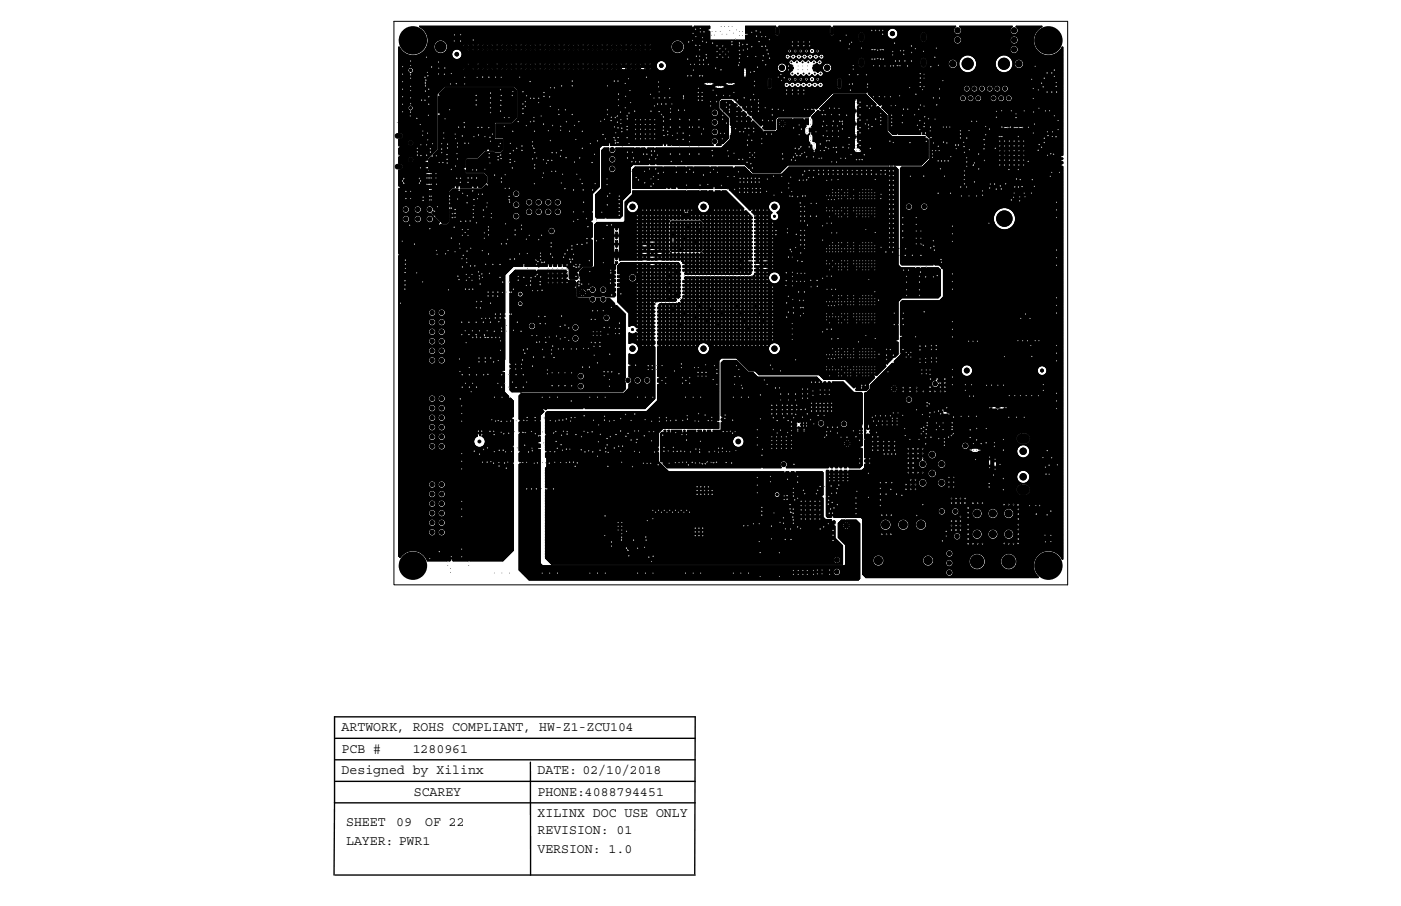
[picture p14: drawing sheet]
<svg xmlns="http://www.w3.org/2000/svg" width="432mm" height="279mm" viewBox="0 0 432 279" stroke-linecap="round" stroke-linejoin="round" font-family="sans-serif">
<defs><g id="words">
<g font-size="4.2">
<text x="105.3" y="225.5">ARTWORK, ROHS COMPLIANT, HW-Z1-ZCU104</text>
<text x="105.3" y="232.1">PCB #</text>
<text x="127.2" y="232.1">1280961</text>
<text x="105.3" y="238.7">Designed by Xilinx</text>
<text x="165.7" y="238.7">DATE: 02/10/2018</text>
<text x="127.6" y="245.4">SCAREY</text>
<text x="165.7" y="245.4">PHONE:4088794451</text>
<text x="165.7" y="252">XILINX DOC USE ONLY</text>
<text x="106.7" y="254.7">SHEET</text>
<text x="122.2" y="254.7">09</text>
<text x="131" y="254.7">OF 22</text>
<text x="165.7" y="257.2">REVISION: 01</text>
<text x="106.7" y="260.6">LAYER: PWR1</text>
<text x="165.7" y="263.1">VERSION: 1.0</text>
</g>
</g></defs>
<g fill="none" stroke="#000" stroke-width=".42">
<path d="M239.9 38.1h2.5M240.2 39l.9-.9 .9 .9M240.2 37.2l.9 .9 .9-.9M241.1 36.9v2.4M178.4 90.2h2.4M178.7 91.1l.9-.9 .9 .9M178.7 89.3l.9 .9M179.6 89v2.5M274.7 118.9l.9 .9 .9-.9M275.6 118.6v1.2h-1.2M276.8 119.8h-1.2l-.9 .9M259.9 136.8h2.5"/>
<path d="M260.3 137.7l.9-.9 .9 .9M261.2 135.6v2.4M262.1 135.9l-.9 .9-.9-.9M276.5 120.7l-.9-.9v1.3M256.7 172.7h2.4M257 171.8l1.8 1.8M257.9 171.5v2.4M258.8 171.8l-1.8 1.8M259.7 162.1h2.4M260 161.2l1.8 1.8M260.9 160.9v2.4M261.8 161.2l-1.8 1.8"/>
<path d="M103.1 234.3h111.2M103.1 227.7h111.2M163.5 235.1v34.8M103.1 247.6l-.1 22.3M103.1 247.6h111.2M103.1 247.6v-26.5h111.2l-.2 48.5M103.1 241h111.2M103.3 269.9h111"/>
</g>
<g fill="#000">
<path d="M126.5 18.7l.1 .2z" fill-rule="evenodd"/>
<path d="M129.9 17.5l.1 .2z" fill-rule="evenodd"/>
<path d="M131.3 17.5l.2 .2z" fill-rule="evenodd"/>
<path d="M135 19l.2 .2z" fill-rule="evenodd"/>
<path d="M137.1 19l.1 .1z" fill-rule="evenodd"/>
<path d="M139.9 12.5l.1 .2z" fill-rule="evenodd"/>
<path d="M140 10.6l.1 .2z" fill-rule="evenodd"/>
<path d="M141.8 12.5l.2 .2z" fill-rule="evenodd"/>
<path d="M141.9 10.6l.1 .1z" fill-rule="evenodd"/>
<path d="M142.8 19.6l.1 .2z" fill-rule="evenodd"/>
<path d="M142.8 13.7l.1 .1z" fill-rule="evenodd"/>
<path d="M144.2 19.6l.2 .2z" fill-rule="evenodd"/>
<path d="M144.2 15.2l.2 .1z" fill-rule="evenodd"/>
<path d="M144.2 13.7l.2 .1z" fill-rule="evenodd"/>
<path d="M145.7 12.2l.2 .2z" fill-rule="evenodd"/>
<path d="M145.7 19.6l.2 .2z" fill-rule="evenodd"/>
<path d="M145.7 15.2l.2 .1z" fill-rule="evenodd"/>
<path d="M145.7 13.7l.2 .1z" fill-rule="evenodd"/>
<path d="M147.2 19.6l.1 .2z" fill-rule="evenodd"/>
<path d="M147.2 15.2l.1 .1z" fill-rule="evenodd"/>
<path d="M147.2 13.7l.1 .1z" fill-rule="evenodd"/>
<path d="M148.7 19.6l.1 .2z" fill-rule="evenodd"/>
<path d="M148.7 15.2l.1 .1z" fill-rule="evenodd"/>
<path d="M148.7 13.7l.1 .1z" fill-rule="evenodd"/>
<path d="M150.2 19.6l.1 .2z" fill-rule="evenodd"/>
<path d="M150.2 15.2l.1 .1z" fill-rule="evenodd"/>
<path d="M150.2 13.7l.1 .1z" fill-rule="evenodd"/>
<path d="M151.6 15.2l.2 .1z" fill-rule="evenodd"/>
<path d="M151.6 13.7l.2 .1z" fill-rule="evenodd"/>
<path d="M153.1 19.6l.2 .2z" fill-rule="evenodd"/>
<path d="M153.1 15.2l.2 .1z" fill-rule="evenodd"/>
<path d="M153.1 13.7l.2 .1z" fill-rule="evenodd"/>
<path d="M154.6 19.6l.1 .2z" fill-rule="evenodd"/>
<path d="M154.6 15.2l.1 .1z" fill-rule="evenodd"/>
<path d="M154.6 13.7l.1 .1z" fill-rule="evenodd"/>
<path d="M156 19.6l.2 .2z" fill-rule="evenodd"/>
<path d="M156 15.2l.2 .1z" fill-rule="evenodd"/>
<path d="M156 13.7l.2 .1z" fill-rule="evenodd"/>
<path d="M157.5 19.6l.2 .2z" fill-rule="evenodd"/>
<path d="M157.5 15.2l.2 .1z" fill-rule="evenodd"/>
<path d="M157.5 13.7l.2 .1z" fill-rule="evenodd"/>
<path d="M159 19.6l.1 .2z" fill-rule="evenodd"/>
<path d="M159 15.2l.1 .1z" fill-rule="evenodd"/>
<path d="M159 13.7l.1 .1z" fill-rule="evenodd"/>
<path d="M160.5 19.6l.1 .2z" fill-rule="evenodd"/>
<path d="M160.5 15.2l.1 .1z" fill-rule="evenodd"/>
<path d="M160.5 13.7l.1 .1z" fill-rule="evenodd"/>
<path d="M161.9 19.6l.2 .2z" fill-rule="evenodd"/>
<path d="M161.9 15.2l.2 .1z" fill-rule="evenodd"/>
<path d="M161.9 13.7l.2 .1z" fill-rule="evenodd"/>
<path d="M163.4 19.6l.2 .2z" fill-rule="evenodd"/>
<path d="M163.4 15.2l.2 .1z" fill-rule="evenodd"/>
<path d="M163.4 13.7l.2 .1z" fill-rule="evenodd"/>
<path d="M164.9 19.6l.1 .2z" fill-rule="evenodd"/>
<path d="M164.9 15.2l.1 .1z" fill-rule="evenodd"/>
<path d="M164.9 13.7l.1 .1z" fill-rule="evenodd"/>
<path d="M166.3 19.6l.2 .2z" fill-rule="evenodd"/>
<path d="M166.3 15.2l.2 .1z" fill-rule="evenodd"/>
<path d="M166.3 13.7l.2 .1z" fill-rule="evenodd"/>
<path d="M167.8 19.6l.2 .2z" fill-rule="evenodd"/>
<path d="M167.8 15.2l.2 .1z" fill-rule="evenodd"/>
<path d="M167.8 13.7l.2 .1z" fill-rule="evenodd"/>
<path d="M169.3 19.6l.1 .2z" fill-rule="evenodd"/>
<path d="M169.3 15.2l.1 .1z" fill-rule="evenodd"/>
<path d="M169.3 13.7l.1 .1z" fill-rule="evenodd"/>
<path d="M170.8 19.6l.1 .2z" fill-rule="evenodd"/>
<path d="M170.8 15.2l.1 .1z" fill-rule="evenodd"/>
<path d="M170.8 13.7l.1 .1z" fill-rule="evenodd"/>
<path d="M172.2 19.6l.2 .2z" fill-rule="evenodd"/>
<path d="M172.2 15.2l.2 .1z" fill-rule="evenodd"/>
<path d="M172.2 13.7l.2 .1z" fill-rule="evenodd"/>
<path d="M173.7 19.6l.2 .2z" fill-rule="evenodd"/>
<path d="M173.7 15.2l.2 .1z" fill-rule="evenodd"/>
<path d="M173.7 13.7l.2 .1z" fill-rule="evenodd"/>
<path d="M175.2 19.6l.1 .2z" fill-rule="evenodd"/>
<path d="M175.2 15.2l.1 .1z" fill-rule="evenodd"/>
<path d="M175.2 13.7l.1 .1z" fill-rule="evenodd"/>
<path d="M176.7 19.6l.1 .2z" fill-rule="evenodd"/>
<path d="M176.7 15.2l.1 .1z" fill-rule="evenodd"/>
<path d="M176.7 13.7l.1 .1z" fill-rule="evenodd"/>
<path d="M178.1 19.6l.2 .2z" fill-rule="evenodd"/>
<path d="M178.1 15.2l.2 .1z" fill-rule="evenodd"/>
<path d="M178.1 13.7l.2 .1z" fill-rule="evenodd"/>
<path d="M179.6 19.6l.2 .2z" fill-rule="evenodd"/>
<path d="M179.6 15.2l.2 .1z" fill-rule="evenodd"/>
<path d="M179.6 13.7l.2 .1z" fill-rule="evenodd"/>
<path d="M181.1 19.6l.1 .2z" fill-rule="evenodd"/>
<path d="M181.1 15.2l.1 .1z" fill-rule="evenodd"/>
<path d="M181.1 13.7l.1 .1z" fill-rule="evenodd"/>
<path d="M182.5 19.6l.2 .2z" fill-rule="evenodd"/>
<path d="M182.5 15.2l.2 .1z" fill-rule="evenodd"/>
<path d="M182.5 13.7l.2 .1z" fill-rule="evenodd"/>
<path d="M184 19.6l.2 .2z" fill-rule="evenodd"/>
<path d="M184 15.2l.2 .1z" fill-rule="evenodd"/>
<path d="M184 13.7l.2 .1z" fill-rule="evenodd"/>
<path d="M185.5 19.6l.1 .2z" fill-rule="evenodd"/>
<path d="M185.5 15.2l.1 .1z" fill-rule="evenodd"/>
<path d="M185.5 13.7l.1 .1z" fill-rule="evenodd"/>
<path d="M187 19.6l.1 .2z" fill-rule="evenodd"/>
<path d="M187 15.2l.1 .1z" fill-rule="evenodd"/>
<path d="M187 13.7l.1 .1z" fill-rule="evenodd"/>
<path d="M188.4 19.6l.2 .2z" fill-rule="evenodd"/>
<path d="M188.4 15.2l.2 .1z" fill-rule="evenodd"/>
<path d="M188.4 13.7l.2 .1z" fill-rule="evenodd"/>
<path d="M189.9 19.6l.2 .2z" fill-rule="evenodd"/>
<path d="M189.9 15.2l.2 .1z" fill-rule="evenodd"/>
<path d="M189.9 13.7l.2 .1z" fill-rule="evenodd"/>
<path d="M191.4 19.6l.1 .2z" fill-rule="evenodd"/>
<path d="M191.4 15.2l.1 .1z" fill-rule="evenodd"/>
<path d="M191.4 13.7l.1 .1z" fill-rule="evenodd"/>
<path d="M192.8 19.6l.2 .2z" fill-rule="evenodd"/>
<path d="M192.8 15.2l.2 .1z" fill-rule="evenodd"/>
<path d="M192.8 13.7l.2 .1z" fill-rule="evenodd"/>
<path d="M194.3 19.6l.2 .2z" fill-rule="evenodd"/>
<path d="M194.3 15.2l.2 .1z" fill-rule="evenodd"/>
<path d="M194.3 13.7l.2 .1z" fill-rule="evenodd"/>
<path d="M195.8 19.6l.1 .2z" fill-rule="evenodd"/>
<path d="M195.8 15.2l.1 .1z" fill-rule="evenodd"/>
<path d="M195.8 13.7l.1 .1z" fill-rule="evenodd"/>
<path d="M197.3 19.6l.1 .2z" fill-rule="evenodd"/>
<path d="M197.3 15.2l.1 .1z" fill-rule="evenodd"/>
<path d="M197.3 13.7l.1 .1z" fill-rule="evenodd"/>
<path d="M198.7 19.6l.2 .2z" fill-rule="evenodd"/>
<path d="M198.7 15.2l.2 .1z" fill-rule="evenodd"/>
<path d="M198.7 13.7l.2 .1z" fill-rule="evenodd"/>
<path d="M200.2 19.6l.2 .2z" fill-rule="evenodd"/>
<path d="M200.2 15.2l.2 .1z" fill-rule="evenodd"/>
<path d="M200.2 13.7l.2 .1z" fill-rule="evenodd"/>
<path d="M211.9 18.1l.1 .2z" fill-rule="evenodd"/>
<path d="M212.2 12.8l.1 .2z" fill-rule="evenodd"/>
<path d="M212.8 19.7l.1 .2z" fill-rule="evenodd"/>
<path d="M213.3 12.4l.2 .1z" fill-rule="evenodd"/>
<path d="M213.5 8l.1 .1z" fill-rule="evenodd"/>
<path d="M213.5 10.2l.1 .1z" fill-rule="evenodd"/>
<path d="M213.9 19.7l.2 .2z" fill-rule="evenodd"/>
<path d="M214.3 8.9l.1 .2z" fill-rule="evenodd"/>
<path d="M214.4 11.2l.1 .2z" fill-rule="evenodd"/>
<path d="M214.4 13.8l.1 .2z" fill-rule="evenodd"/>
<path d="M214.5 17.2l.2 .2z" fill-rule="evenodd"/>
<path d="M215.6 19.7l.1 .2z" fill-rule="evenodd"/>
<path d="M215.6 17.2l.1 .2z" fill-rule="evenodd"/>
<path d="M215.6 15.3l.1 .1z" fill-rule="evenodd"/>
<path d="M215.6 18.4l.1 .2z" fill-rule="evenodd"/>
<path d="M215.6 13.9l.1 .2z" fill-rule="evenodd"/>
<path d="M215.7 9.7l.2 .2z" fill-rule="evenodd"/>
<path d="M215.7 8.7l.2 .1z" fill-rule="evenodd"/>
<path d="M216.4 11.5l.2 .1z" fill-rule="evenodd"/>
<path d="M216.4 12.7l.2 .1z" fill-rule="evenodd"/>
<path d="M216.7 19.7l.2 .2z" fill-rule="evenodd"/>
<path d="M216.7 18.4l.2 .1z" fill-rule="evenodd"/>
<path d="M216.9 9.7l.1 .2z" fill-rule="evenodd"/>
<path d="M217.5 16.8l.2 .1z" fill-rule="evenodd"/>
<path d="M217.6 13l.2 .1z" fill-rule="evenodd"/>
<path d="M217.7 17.7l.1 .2z" fill-rule="evenodd"/>
<path d="M218.2 19.8l.2 .1z" fill-rule="evenodd"/>
<path d="M218.4 9.1l.2 .2z" fill-rule="evenodd"/>
<path d="M219.2 10.8l.1 .1z" fill-rule="evenodd"/>
<path d="M219.4 9.6l.1 .1z" fill-rule="evenodd"/>
<path d="M219.5 13.2l.2 .1z" fill-rule="evenodd"/>
<path d="M220.1 10.7l.1 .2z" fill-rule="evenodd"/>
<path d="M220.6 9.6l.1 .1z" fill-rule="evenodd"/>
<path d="M220.8 17.5h.3v.3h-.3z" fill-rule="evenodd"/>
<path d="M220.8 15.8h.3v.2h-.3z" fill-rule="evenodd"/>
<path d="M220.8 14h.3v.2h-.3z" fill-rule="evenodd"/>
<path d="M221.7 14.9h.3v.2h-.3z" fill-rule="evenodd"/>
<path d="M221.7 16.6h.3v.3h-.3z" fill-rule="evenodd"/>
<path d="M221.9 9.6l.1 .1z" fill-rule="evenodd"/>
<path d="M222.2 8.1l.1 .2z" fill-rule="evenodd"/>
<path d="M222.5 10.5l.1 .1z" fill-rule="evenodd"/>
<path d="M222.6 15.8h.2v.2h-.2z" fill-rule="evenodd"/>
<path d="M222.6 17.5h.2v.3h-.2z" fill-rule="evenodd"/>
<path d="M222.6 14h.2v.2h-.2z" fill-rule="evenodd"/>
<path d="M223.2 8.1l.2 .2z" fill-rule="evenodd"/>
<path d="M223.5 14.9h.2v.2h-.2z" fill-rule="evenodd"/>
<path d="M223.5 16.6h.2v.3h-.2z" fill-rule="evenodd"/>
<path d="M223.9 10.5l.2 .1z" fill-rule="evenodd"/>
<path d="M224.4 17.5h.2v.3h-.2z" fill-rule="evenodd"/>
<path d="M224.4 15.8h.2v.2h-.2z" fill-rule="evenodd"/>
<path d="M224.5 8.1l.2 .2z" fill-rule="evenodd"/>
<path d="M224.9 9.3l.1 .1z" fill-rule="evenodd"/>
<path d="M225.5 12.8l.1 .1z" fill-rule="evenodd"/>
<path d="M225.5 13.7l.1 .1z" fill-rule="evenodd"/>
<path d="M225.6 8.1l.1 .2z" fill-rule="evenodd"/>
<path d="M225.9 10.1l.2 .2z" fill-rule="evenodd"/>
<path d="M226.7 11.9l.1 .2z" fill-rule="evenodd"/>
<path d="M226.9 9.1l.1 .2z" fill-rule="evenodd"/>
<path d="M227.8 19.2l.1 .1z" fill-rule="evenodd"/>
<path d="M227.8 15.5l.1 .1z" fill-rule="evenodd"/>
<path d="M227.8 17.8l.1 .2z" fill-rule="evenodd"/>
<path d="M227.8 13.1l.1 .2z" fill-rule="evenodd"/>
<path d="M227.8 14l.1 .1z" fill-rule="evenodd"/>
<path d="M227.8 10.9l.1 .2z" fill-rule="evenodd"/>
<path d="M227.8 9.6l.1 .1z" fill-rule="evenodd"/>
<path d="M227.9 16.6l.2 .2z" fill-rule="evenodd"/>
<path d="M228.8 10.9l.2 .2z" fill-rule="evenodd"/>
<path d="M228.8 13.6l.2 .2z" fill-rule="evenodd"/>
<path d="M228.8 9.6l.2 .1z" fill-rule="evenodd"/>
<path d="M229 15.3l.1 .2z" fill-rule="evenodd"/>
<path d="M230.1 10.5l.2 .1z" fill-rule="evenodd"/>
<path d="M230.1 13.5l.2 .2z" fill-rule="evenodd"/>
<path d="M230.3 15l.1 .2z" fill-rule="evenodd"/>
<path d="M230.3 17.3l.2 .2z" fill-rule="evenodd"/>
<path d="M231.6 9.8l.2 .2z" fill-rule="evenodd"/>
<path d="M231.6 14.3l.2 .1z" fill-rule="evenodd"/>
<path d="M232.9 17.3l.1 .2z" fill-rule="evenodd"/>
<path d="M232.9 9.4l.2 .2z" fill-rule="evenodd"/>
<path d="M233.1 11l.1 .2z" fill-rule="evenodd"/>
<path d="M233.8 12.7l.2 .2z" fill-rule="evenodd"/>
<path d="M234.2 9.8l.2 .1z" fill-rule="evenodd"/>
<path d="M234.7 11.2l.1 .2z" fill-rule="evenodd"/>
<path d="M234.7 14.2l.2 .1z" fill-rule="evenodd"/>
<path d="M235 18.6l.1 .1z" fill-rule="evenodd"/>
<path d="M235.1 17.1l.2 .1z" fill-rule="evenodd"/>
<path d="M235.9 11.2l.1 .2z" fill-rule="evenodd"/>
<path d="M235.9 14.1l.1 .2z" fill-rule="evenodd"/>
<path d="M235.9 19.9l.2 .1z" fill-rule="evenodd"/>
<path d="M236.3 15.3l.2 .2z" fill-rule="evenodd"/>
<path d="M236.6 16.5l.2 .2z" fill-rule="evenodd"/>
<path d="M237 12.1l.2 .1z" fill-rule="evenodd"/>
<path d="M237.1 17.8l.2 .2z" fill-rule="evenodd"/>
<path d="M239.2 8.5l.4-.1 .5 .3v1.6a.52 .52 0 0 1-.5 .5 .52 .52 0 0 1-.5-.5z" fill-rule="evenodd"/>
<path d="M244.1 14l.2 .1z" fill-rule="evenodd"/>
<path d="M244.1 12.8l.2 .2z" fill-rule="evenodd"/>
<path d="M245.9 14l.1 .1z" fill-rule="evenodd"/>
<path d="M245.9 12.8l.1 .2z" fill-rule="evenodd"/>
<path d="M247.6 14l.2 .1z" fill-rule="evenodd"/>
<path d="M247.6 12.8l.2 .2z" fill-rule="evenodd"/>
<path d="M249.4 14l.2 .1z" fill-rule="evenodd"/>
<path d="M249.4 12.8l.2 .2z" fill-rule="evenodd"/>
<path d="M256 8.5l.4-.1 .5 .3v1.6a.52 .52 0 0 1-.5 .5 .52 .52 0 0 1-.5-.5z" fill-rule="evenodd"/>
<path d="M258.8 12.5l.2 .1z" fill-rule="evenodd"/>
<path d="M260.7 10.7l.1 .2z" fill-rule="evenodd"/>
<path d="M261.6 15l.1 .1z" fill-rule="evenodd"/>
<path d="M261.7 13.5l.2 .1z" fill-rule="evenodd"/>
<path d="M262.4 12.9l.2 .2z" fill-rule="evenodd"/>
<path d="M264.9 18.1a.79 .79 0 0 1 .9-.1 .79 .79 0 0 1 .5 .7v1.2a.79 .79 0 0 1-.8 .8 .79 .79 0 0 1-.8-.8v-1.2z" fill-rule="evenodd"/>
<path d="M264.9 10.3a.79 .79 0 0 1 .9-.2 .79 .79 0 0 1 .5 .7v1.2a.79 .79 0 0 1-.8 .8 .79 .79 0 0 1-.8-.8v-1.2z" fill-rule="evenodd"/>
<path d="M265.2 18.5l.3-.1 .4 .3v1.2l-.4 .3-.3-.3z" fill-rule="evenodd"/>
<path d="M265.2 10.7l.3-.2 .4 .3v1.2l-.4 .4-.3-.4z" fill-rule="evenodd"/>
<path d="M265.4 14.7l.2 .2z" fill-rule="evenodd"/>
<path d="M268.6 9.3l.1 .1z" fill-rule="evenodd"/>
<path d="M268.7 18.1l.1 .2z" fill-rule="evenodd"/>
<path d="M268.7 15.2l.1 .2z" fill-rule="evenodd"/>
<path d="M269.5 18.1l.2 .2z" fill-rule="evenodd"/>
<path d="M269.5 15.2l.2 .2z" fill-rule="evenodd"/>
<path d="M269.7 9.3l.2 .1z" fill-rule="evenodd"/>
<path d="M270.4 18l.2 .1z" fill-rule="evenodd"/>
<path d="M270.4 15.4l.2 .1z" fill-rule="evenodd"/>
<path d="M270.9 9.3l.2 .1z" fill-rule="evenodd"/>
<path d="M271.3 18.1l.1 .2z" fill-rule="evenodd"/>
<path d="M271.3 15.2l.1 .2z" fill-rule="evenodd"/>
<path d="M271.9 10.5l.2 .1z" fill-rule="evenodd"/>
<path d="M271.9 9.3l.2 .1z" fill-rule="evenodd"/>
<path d="M272.1 18.1l.2 .2z" fill-rule="evenodd"/>
<path d="M272.1 15.2l.2 .2z" fill-rule="evenodd"/>
<path d="M275 15.8l.2 .1z" fill-rule="evenodd"/>
<path d="M275.1 16.8l.1 .2z" fill-rule="evenodd"/>
<path d="M275.6 13.2l.2 .2z" fill-rule="evenodd"/>
<path d="M275.9 18.7l.2 .1z" fill-rule="evenodd"/>
<path d="M277.1 18.7l.1 .1z" fill-rule="evenodd"/>
<path d="M277.5 15.5l.1 .2z" fill-rule="evenodd"/>
<path d="M278.4 16.7l.2 .1z" fill-rule="evenodd"/>
<path d="M278.4 15.5l.2 .2z" fill-rule="evenodd"/>
<path d="M278.8 18.7l.2 .1z" fill-rule="evenodd"/>
<path d="M280.8 18.7l.2 .1z" fill-rule="evenodd"/>
<path d="M280.8 14.1l.2 .1z" fill-rule="evenodd"/>
<path d="M280.8 16.1l.2 .1z" fill-rule="evenodd"/>
<path d="M282 14.9l.2 .2z" fill-rule="evenodd"/>
<path d="M284.1 18.1a.79 .79 0 0 1 .8-.1 .79 .79 0 0 1 .5 .7v1.2a.79 .79 0 0 1-.8 .8 .79 .79 0 0 1-.8-.8v-1.2z" fill-rule="evenodd"/>
<path d="M284.1 10.3a.79 .79 0 0 1 .8-.2 .79 .79 0 0 1 .5 .7v1.2a.79 .79 0 0 1-.8 .8 .79 .79 0 0 1-.8-.8v-1.2z" fill-rule="evenodd"/>
<path d="M284.4 18.5l.2-.1 .4 .3v1.2l-.4 .3-.3-.3z" fill-rule="evenodd"/>
<path d="M284.4 10.7l.2-.2 .4 .3v1.2l-.4 .4-.3-.4z" fill-rule="evenodd"/>
<path d="M284.5 15.7l.2 .2z" fill-rule="evenodd"/>
<path d="M288 17.5l.2 .2z" fill-rule="evenodd"/>
<path d="M288.5 14.7l.1 .2z" fill-rule="evenodd"/>
<path d="M122.3 37.7l.2 .2z" fill-rule="evenodd"/>
<path d="M124 34.4l.1 .1z" fill-rule="evenodd"/>
<path d="M124 29.7l.1 .2z" fill-rule="evenodd"/>
<path d="M124 32l.1 .2z" fill-rule="evenodd"/>
<path d="M124 25.1l.1 .1z" fill-rule="evenodd"/>
<path d="M124 27.4l.1 .1z" fill-rule="evenodd"/>
<path d="M124 20.4l.1 .2z" fill-rule="evenodd"/>
<path d="M124 22.8l.1 .1z" fill-rule="evenodd"/>
<path d="M126.3 35.6l.2 .2z" fill-rule="evenodd"/>
<path d="M126.4 34.5l.1 .2z" fill-rule="evenodd"/>
<path d="M126.5 30.1l.1 .1z" fill-rule="evenodd"/>
<path d="M126.5 31.8l.1 .2z" fill-rule="evenodd"/>
<path d="M126.5 26.5l.1 .2z" fill-rule="evenodd"/>
<path d="M126.5 27.8l.1 .2z" fill-rule="evenodd"/>
<path d="M126.5 24l.1 .2z" fill-rule="evenodd"/>
<path d="M126.5 20.2l.1 .1z" fill-rule="evenodd"/>
<path d="M126.5 23l.1 .1z" fill-rule="evenodd"/>
<path d="M128.4 36.4l.1 .1z" fill-rule="evenodd"/>
<path d="M129 21.5l.1 .2z" fill-rule="evenodd"/>
<path d="M129.4 38.3l.2 .2z" fill-rule="evenodd"/>
<path d="M129.9 30.8l.1 .1z" fill-rule="evenodd"/>
<path d="M130 35.6l.2 .2z" fill-rule="evenodd"/>
<path d="M130.9 30.8l.1 .1z" fill-rule="evenodd"/>
<path d="M130.9 23.7l.1 .2z" fill-rule="evenodd"/>
<path d="M130.9 35.6l.1 .2z" fill-rule="evenodd"/>
<path d="M131 25.5l.1 .1z" fill-rule="evenodd"/>
<path d="M131 26.4l.2 .1z" fill-rule="evenodd"/>
<path d="M131 28l.2 .1z" fill-rule="evenodd"/>
<path d="M131.2 24.6l.1 .1z" fill-rule="evenodd"/>
<path d="M131.2 21.2l.1 .2z" fill-rule="evenodd"/>
<path d="M131.6 22.2l.2 .2z" fill-rule="evenodd"/>
<path d="M131.8 23.3l.1 .1z" fill-rule="evenodd"/>
<path d="M131.9 35.4l.2 .2z" fill-rule="evenodd"/>
<path d="M132.1 29.7l.1 .2z" fill-rule="evenodd"/>
<path d="M132.1 32l.1 .2z" fill-rule="evenodd"/>
<path d="M132.1 27.4l.1 .1z" fill-rule="evenodd"/>
<path d="M132.9 20.6l.2 .1z" fill-rule="evenodd"/>
<path d="M132.9 31.7l.2 .2z" fill-rule="evenodd"/>
<path d="M133.7 24.6l.1 .1z" fill-rule="evenodd"/>
<path d="M134.3 25.6l.2 .2z" fill-rule="evenodd"/>
<path d="M134.8 27.4l.1 .1z" fill-rule="evenodd"/>
<path d="M135.1 22.7l.1 .1z" fill-rule="evenodd"/>
<path d="M135.1 20.9l.2 .2z" fill-rule="evenodd"/>
<path d="M135.2 29.3l.1 .2z" fill-rule="evenodd"/>
<path d="M135.3 35.1l.2 .1z" fill-rule="evenodd"/>
<path d="M136.3 29.3l.2 .2z" fill-rule="evenodd"/>
<path d="M136.9 22.8l.1 .2z" fill-rule="evenodd"/>
<path d="M137 20.9l.2 .1z" fill-rule="evenodd"/>
<path d="M137.1 36.6l.1 .1z" fill-rule="evenodd"/>
<path d="M138.5 33.7l.2 .2z" fill-rule="evenodd"/>
<path d="M138.7 25.8l.2 .1z" fill-rule="evenodd"/>
<path d="M138.9 20.7l.2 .2z" fill-rule="evenodd"/>
<path d="M139 22.6l.1 .1z" fill-rule="evenodd"/>
<path d="M140.5 25.7l.2 .1z" fill-rule="evenodd"/>
<path d="M141.3 39.1l.1 .2z" fill-rule="evenodd"/>
<path d="M142.8 21.1l.1 .1z" fill-rule="evenodd"/>
<path d="M143 37.7l.1 .2z" fill-rule="evenodd"/>
<path d="M143 39.1l.2 .1z" fill-rule="evenodd"/>
<path d="M143.1 25.8l.2 .1z" fill-rule="evenodd"/>
<path d="M143.1 23.7l.2 .2z" fill-rule="evenodd"/>
<path d="M144.2 21.1l.2 .1z" fill-rule="evenodd"/>
<path d="M145 25.8l.2 .2z" fill-rule="evenodd"/>
<path d="M145 23.7l.2 .1z" fill-rule="evenodd"/>
<path d="M145.7 21.1l.2 .1z" fill-rule="evenodd"/>
<path d="M145.9 39l.2 .2z" fill-rule="evenodd"/>
<path d="M146.6 30.8l.2 .1z" fill-rule="evenodd"/>
<path d="M146.6 29.3l.2 .2z" fill-rule="evenodd"/>
<path d="M146.6 32.3l.2 .1z" fill-rule="evenodd"/>
<path d="M146.9 23.7l.2 .2z" fill-rule="evenodd"/>
<path d="M147.2 21.1l.1 .1z" fill-rule="evenodd"/>
<path d="M147.2 39.2l.2 .1z" fill-rule="evenodd"/>
<path d="M147.8 33.7l.2 .2z" fill-rule="evenodd"/>
<path d="M147.8 30.8l.2 .1z" fill-rule="evenodd"/>
<path d="M147.8 29.3l.2 .2z" fill-rule="evenodd"/>
<path d="M148.4 39.2l.2 .1z" fill-rule="evenodd"/>
<path d="M148.7 23.7l.1 .1z" fill-rule="evenodd"/>
<path d="M148.7 21.1l.1 .1z" fill-rule="evenodd"/>
<path d="M149.4 39.1l.1 .1z" fill-rule="evenodd"/>
<path d="M150.2 21.1l.1 .1z" fill-rule="evenodd"/>
<path d="M150.5 39.2l.2 .2z" fill-rule="evenodd"/>
<path d="M150.6 23.7l.1 .1z" fill-rule="evenodd"/>
<path d="M151 31.6l.2 .2z" fill-rule="evenodd"/>
<path d="M151.1 34.6l.1 .2z" fill-rule="evenodd"/>
<path d="M151.1 33.1l.1 .2z" fill-rule="evenodd"/>
<path d="M151.1 28.6l.1 .1z" fill-rule="evenodd"/>
<path d="M151.1 30.1l.1 .2z" fill-rule="evenodd"/>
<path d="M151.6 21.1l.2 .1z" fill-rule="evenodd"/>
<path d="M152.7 23.7l.1 .2z" fill-rule="evenodd"/>
<path d="M153.1 21.1l.2 .1z" fill-rule="evenodd"/>
<path d="M154.2 27.5l.1 .2z" fill-rule="evenodd"/>
<path d="M154.2 34.2l.1 .1z" fill-rule="evenodd"/>
<path d="M154.3 30.8l.1 .2z" fill-rule="evenodd"/>
<path d="M154.3 32.4l.1 .1z" fill-rule="evenodd"/>
<path d="M154.3 23.7l.2 .2z" fill-rule="evenodd"/>
<path d="M154.4 29.3l.1 .2z" fill-rule="evenodd"/>
<path d="M154.6 21.1l.1 .1z" fill-rule="evenodd"/>
<path d="M155.3 36.2l.2 .1z" fill-rule="evenodd"/>
<path d="M155.3 38.9l.2 .1z" fill-rule="evenodd"/>
<path d="M156 21.1l.2 .1z" fill-rule="evenodd"/>
<path d="M156.1 23.7l.2 .1z" fill-rule="evenodd"/>
<path d="M156.8 36.2l.1 .1z" fill-rule="evenodd"/>
<path d="M157.5 21.1l.2 .1z" fill-rule="evenodd"/>
<path d="M157.8 29.3l.1 .2z" fill-rule="evenodd"/>
<path d="M158 28.1l.1 .2z" fill-rule="evenodd"/>
<path d="M158 34.5l.1 .1z" fill-rule="evenodd"/>
<path d="M158 23.8l.2 .2z" fill-rule="evenodd"/>
<path d="M159 21.1l.1 .1z" fill-rule="evenodd"/>
<path d="M159.6 37.4l.2 .2z" fill-rule="evenodd"/>
<path d="M160.1 23.7l.2 .1z" fill-rule="evenodd"/>
<path d="M160.5 21.1l.1 .1z" fill-rule="evenodd"/>
<path d="M161.1 33.4l.1 .2z" fill-rule="evenodd"/>
<path d="M161.1 34.9l.1 .2z" fill-rule="evenodd"/>
<path d="M161.1 32l.1 .1z" fill-rule="evenodd"/>
<path d="M161.1 28.2l.1 .1z" fill-rule="evenodd"/>
<path d="M161.8 32.7l.2 .2z" fill-rule="evenodd"/>
<path d="M161.8 31.2l.2 .2z" fill-rule="evenodd"/>
<path d="M161.9 21.1l.2 .1z" fill-rule="evenodd"/>
<path d="M162.1 38.6l.1 .2z" fill-rule="evenodd"/>
<path d="M162.2 29.4l.1 .2z" fill-rule="evenodd"/>
<path d="M163.3 25l.1 .2z" fill-rule="evenodd"/>
<path d="M163.4 37.4l.2 .2z" fill-rule="evenodd"/>
<path d="M163.4 21.1l.2 .1z" fill-rule="evenodd"/>
<path d="M163.4 30.2l.2 .2z" fill-rule="evenodd"/>
<path d="M164.5 36.1l.1 .1z" fill-rule="evenodd"/>
<path d="M164.5 37.3l.1 .1z" fill-rule="evenodd"/>
<path d="M164.5 30.2l.1 .2z" fill-rule="evenodd"/>
<path d="M164.9 21.1l.1 .1z" fill-rule="evenodd"/>
<path d="M165.9 31.5l.2 .2z" fill-rule="evenodd"/>
<path d="M165.9 30.2l.2 .2z" fill-rule="evenodd"/>
<path d="M165.9 32.7l.2 .1z" fill-rule="evenodd"/>
<path d="M165.9 25l.2 .2z" fill-rule="evenodd"/>
<path d="M166.3 21.1l.2 .1z" fill-rule="evenodd"/>
<path d="M166.7 35.7l.1 .1z" fill-rule="evenodd"/>
<path d="M167.4 38.2l.2 .1z" fill-rule="evenodd"/>
<path d="M167.6 29.6l.1 .1z" fill-rule="evenodd"/>
<path d="M167.6 28.4l.1 .2z" fill-rule="evenodd"/>
<path d="M167.8 21.1l.2 .1z" fill-rule="evenodd"/>
<path d="M169.3 21.1l.1 .1z" fill-rule="evenodd"/>
<path d="M169.3 29.8l.2 .1z" fill-rule="evenodd"/>
<path d="M169.5 32.7l.1 .2z" fill-rule="evenodd"/>
<path d="M169.6 26.9l.2 .2z" fill-rule="evenodd"/>
<path d="M170.2 38.6l.2 .2z" fill-rule="evenodd"/>
<path d="M170.6 32.7l.2 .2z" fill-rule="evenodd"/>
<path d="M170.8 26.9l.1 .2z" fill-rule="evenodd"/>
<path d="M170.8 21.1l.1 .1z" fill-rule="evenodd"/>
<path d="M172.1 33.7l.1 .2z" fill-rule="evenodd"/>
<path d="M172.1 35.2l.2 .2z" fill-rule="evenodd"/>
<path d="M172.2 21.1l.2 .1z" fill-rule="evenodd"/>
<path d="M172.7 38.9l.2 .1z" fill-rule="evenodd"/>
<path d="M173 26.4l.2 .1z" fill-rule="evenodd"/>
<path d="M173.7 21.1l.2 .1z" fill-rule="evenodd"/>
<path d="M174.2 33.7l.1 .2z" fill-rule="evenodd"/>
<path d="M174.5 37.4l.1 .2z" fill-rule="evenodd"/>
<path d="M175.2 21.1l.1 .1z" fill-rule="evenodd"/>
<path d="M176.3 35.2l.1 .2z" fill-rule="evenodd"/>
<path d="M176.3 24.9l.1 .1z" fill-rule="evenodd"/>
<path d="M176.3 26.4l.1 .1z" fill-rule="evenodd"/>
<path d="M176.7 21.1l.1 .1z" fill-rule="evenodd"/>
<path d="M177 38.6l.1 .1z" fill-rule="evenodd"/>
<path d="M178.1 21.1l.2 .1z" fill-rule="evenodd"/>
<path d="M178.3 37.4l.2 .2z" fill-rule="evenodd"/>
<path d="M179.6 21.1l.2 .1z" fill-rule="evenodd"/>
<path d="M181.1 21.1l.1 .1z" fill-rule="evenodd"/>
<path d="M182.5 21.1l.2 .1z" fill-rule="evenodd"/>
<path d="M184 21.1l.2 .1z" fill-rule="evenodd"/>
<path d="M185.1 37.3l.1 .1z" fill-rule="evenodd"/>
<path d="M185.5 21.1l.1 .1z" fill-rule="evenodd"/>
<path d="M186.2 36.7l.2 .1z" fill-rule="evenodd"/>
<path d="M187 21.1l.1 .1z" fill-rule="evenodd"/>
<path d="M187.1 35.2l.2 .2z" fill-rule="evenodd"/>
<path d="M187.1 33.7l.2 .2z" fill-rule="evenodd"/>
<path d="M187.1 26.4l.2 .1z" fill-rule="evenodd"/>
<path d="M188.2 37.1l.2 .1z" fill-rule="evenodd"/>
<path d="M188.3 36.1l.2 .1z" fill-rule="evenodd"/>
<path d="M188.4 21.1l.2 .1z" fill-rule="evenodd"/>
<path d="M189.2 24.9l.2 .1z" fill-rule="evenodd"/>
<path d="M189.3 39l.1 .2z" fill-rule="evenodd"/>
<path d="M189.5 36.2l.2 .1z" fill-rule="evenodd"/>
<path d="M189.9 21.1l.2 .1z" fill-rule="evenodd"/>
<path d="M190.2 37.6l.1 .1z" fill-rule="evenodd"/>
<path d="M190.2 35.6l.2 .2z" fill-rule="evenodd"/>
<path d="M190.4 39.3l.1 .2z" fill-rule="evenodd"/>
<path d="M190.4 24.9l.1 .1z" fill-rule="evenodd"/>
<path d="M190.5 32.4l.2 .2z" fill-rule="evenodd"/>
<path d="M190.5 30.6l.2 .2z" fill-rule="evenodd"/>
<path d="M190.5 28.9l.2 .2z" fill-rule="evenodd"/>
<path d="M190.5 27.1l.2 .1z" fill-rule="evenodd"/>
<path d="M191.1 34.5l.2 .1z" fill-rule="evenodd"/>
<path d="M191.3 38l.1 .1z" fill-rule="evenodd"/>
<path d="M191.3 36.8l.1 .2z" fill-rule="evenodd"/>
<path d="M191.4 21.1l.1 .1z" fill-rule="evenodd"/>
<path d="M191.6 39.4l.1 .2z" fill-rule="evenodd"/>
<path d="M191.7 27.1l.2 .1z" fill-rule="evenodd"/>
<path d="M191.9 24.1l.1 .2z" fill-rule="evenodd"/>
<path d="M192.6 33.1l.1 .2z" fill-rule="evenodd"/>
<path d="M192.6 25.6l.1 .2z" fill-rule="evenodd"/>
<path d="M192.7 29.6l.2 .2z" fill-rule="evenodd"/>
<path d="M192.8 21.1l.2 .1z" fill-rule="evenodd"/>
<path d="M193.2 38.9l.1 .1z" fill-rule="evenodd"/>
<path d="M193.2 35.6l.1 .2z" fill-rule="evenodd"/>
<path d="M193.2 36.6l.2 .1z" fill-rule="evenodd"/>
<path d="M193.6 24.1l.2 .2z" fill-rule="evenodd"/>
<path d="M193.8 34.8l.1 .1z" fill-rule="evenodd"/>
<path d="M194.1 27.8l.1 .2z" fill-rule="evenodd"/>
<path d="M194.3 31.5l.1 .2z" fill-rule="evenodd"/>
<path d="M194.3 21.1l.2 .1z" fill-rule="evenodd"/>
<path d="M195.5 34.2l.2 .1z" fill-rule="evenodd"/>
<path d="M195.8 21.1l.1 .1z" fill-rule="evenodd"/>
<path d="M195.8 39.7l.2 .2z" fill-rule="evenodd"/>
<path d="M195.8 38.3l.2 .1z" fill-rule="evenodd"/>
<path d="M195.8 36.8l.2 .2z" fill-rule="evenodd"/>
<path d="M197.3 21.1l.1 .1z" fill-rule="evenodd"/>
<path d="M197.3 39.7l.1 .2z" fill-rule="evenodd"/>
<path d="M197.3 38.3l.1 .1z" fill-rule="evenodd"/>
<path d="M197.3 36.8l.1 .2z" fill-rule="evenodd"/>
<path d="M198.7 21.1l.2 .1z" fill-rule="evenodd"/>
<path d="M198.8 39.7l.1 .2z" fill-rule="evenodd"/>
<path d="M198.8 38.3l.1 .1z" fill-rule="evenodd"/>
<path d="M198.8 36.8l.1 .2z" fill-rule="evenodd"/>
<path d="M199.1 23.7l.2 .2z" fill-rule="evenodd"/>
<path d="M200.2 21.1l.2 .1z" fill-rule="evenodd"/>
<path d="M200.2 39.7l.2 .2z" fill-rule="evenodd"/>
<path d="M200.2 38.3l.2 .1z" fill-rule="evenodd"/>
<path d="M200.2 36.8l.2 .2z" fill-rule="evenodd"/>
<path d="M200.3 23.7l.2 .2z" fill-rule="evenodd"/>
<path d="M200.4 29l.1 .1z" fill-rule="evenodd"/>
<path d="M200.5 34.2l.2 .1z" fill-rule="evenodd"/>
<path d="M201.5 30.1l.1 .2z" fill-rule="evenodd"/>
<path d="M201.6 32.6l.1 .1z" fill-rule="evenodd"/>
<path d="M201.7 38.3l.2 .1z" fill-rule="evenodd"/>
<path d="M201.7 39.7l.2 .2z" fill-rule="evenodd"/>
<path d="M201.7 36.8l.2 .2z" fill-rule="evenodd"/>
<path d="M202.6 32l.1 .1z" fill-rule="evenodd"/>
<path d="M202.9 25.2l.1 .1z" fill-rule="evenodd"/>
<path d="M202.9 26.7l.1 .1z" fill-rule="evenodd"/>
<path d="M203 34.3l.2 .2z" fill-rule="evenodd"/>
<path d="M203 30.1l.2 .1z" fill-rule="evenodd"/>
<path d="M203 28.2l.2 .2z" fill-rule="evenodd"/>
<path d="M203.8 35.2l.1 .2z" fill-rule="evenodd"/>
<path d="M203.8 32l.1 .1z" fill-rule="evenodd"/>
<path d="M204.4 39l.1 .2z" fill-rule="evenodd"/>
<path d="M204.4 35.9l.1 .2z" fill-rule="evenodd"/>
<path d="M204.4 37.2l.1 .2z" fill-rule="evenodd"/>
<path d="M204.8 30.1l.2 .1z" fill-rule="evenodd"/>
<path d="M204.8 28.2l.2 .2z" fill-rule="evenodd"/>
<path d="M204.8 25.2l.2 .1z" fill-rule="evenodd"/>
<path d="M204.8 26.7l.2 .1z" fill-rule="evenodd"/>
<path d="M205.1 32l.2 .1z" fill-rule="evenodd"/>
<path d="M206.3 27.2l.1 .2z" fill-rule="evenodd"/>
<path d="M206.3 28.4l.1 .2z" fill-rule="evenodd"/>
<path d="M206.3 30l.2 .2z" fill-rule="evenodd"/>
<path d="M206.5 39.1l.1 .1z" fill-rule="evenodd"/>
<path d="M206.5 36.7l.1 .1z" fill-rule="evenodd"/>
<path d="M206.6 33.4l.1 .2z" fill-rule="evenodd"/>
<path d="M206.6 34.5l.1 .2z" fill-rule="evenodd"/>
<path d="M207 32l.1 .1z" fill-rule="evenodd"/>
<path d="M209 33.9l.2 .1z" fill-rule="evenodd"/>
<path d="M209.4 39.1l.2 .1z" fill-rule="evenodd"/>
<path d="M209.4 36.7l.2 .1z" fill-rule="evenodd"/>
<path d="M210.5 29.4l.2 .2z" fill-rule="evenodd"/>
<path d="M210.5 30.3l.2 .1z" fill-rule="evenodd"/>
<path d="M210.9 33.9l.1 .1z" fill-rule="evenodd"/>
<path d="M211.9 23.3l.1 .1z" fill-rule="evenodd"/>
<path d="M212.4 39.1l.1 .2z" fill-rule="evenodd"/>
<path d="M212.4 36.8l.1 .2z" fill-rule="evenodd"/>
<path d="M212.9 23.3l.1 .1z" fill-rule="evenodd"/>
<path d="M213.3 39.1l.2 .1z" fill-rule="evenodd"/>
<path d="M213.6 21.5l.1 .2z" fill-rule="evenodd"/>
<path d="M215.1 29.6l.2 .2z" fill-rule="evenodd"/>
<path d="M215.1 30.8l.2 .1z" fill-rule="evenodd"/>
<path d="M215.1 28.4l.2 .2z" fill-rule="evenodd"/>
<path d="M215.1 27.1l.2 .2z" fill-rule="evenodd"/>
<path d="M215.3 39.1l.2 .1z" fill-rule="evenodd"/>
<path d="M215.3 36.8l.2 .2z" fill-rule="evenodd"/>
<path d="M215.6 23.3l.1 .1z" fill-rule="evenodd"/>
<path d="M216.3 30.8l.1 .2z" fill-rule="evenodd"/>
<path d="M216.3 29.6l.1 .2z" fill-rule="evenodd"/>
<path d="M216.3 28.4l.1 .2z" fill-rule="evenodd"/>
<path d="M216.4 23.3l.2 .1z" fill-rule="evenodd"/>
<path d="M216.7 39.7l.2 .1z" fill-rule="evenodd"/>
<path d="M217.1 25.7l.2 .2z" fill-rule="evenodd"/>
<path d="M218 25.7l.1 .2z" fill-rule="evenodd"/>
<path d="M218.5 27.7l.2 .1z" fill-rule="evenodd"/>
<path d="M218.8 25.7l.2 .2z" fill-rule="evenodd"/>
<path d="M218.9 31.2l.2 .2z" fill-rule="evenodd"/>
<path d="M218.9 29.3l.2 .2z" fill-rule="evenodd"/>
<path d="M218.9 32.6l.2 .1z" fill-rule="evenodd"/>
<path d="M219.6 25.7l.2 .2z" fill-rule="evenodd"/>
<path d="M219.7 27.7l.1 .1z" fill-rule="evenodd"/>
<path d="M220.5 26.7l.1 .1z" fill-rule="evenodd"/>
<path d="M220.5 20.9l.1 .2z" fill-rule="evenodd"/>
<path d="M220.7 31.2l.2 .2z" fill-rule="evenodd"/>
<path d="M220.7 29.3l.2 .2z" fill-rule="evenodd"/>
<path d="M221.3 26.7l.2 .1z" fill-rule="evenodd"/>
<path d="M222.1 21.4l.2 .2z" fill-rule="evenodd"/>
<path d="M222.1 26.7l.2 .1z" fill-rule="evenodd"/>
<path d="M222.6 34.3l.2 .2z" fill-rule="evenodd"/>
<path d="M222.6 35.5l.2 .1z" fill-rule="evenodd"/>
<path d="M222.6 36.7l.2 .1z" fill-rule="evenodd"/>
<path d="M222.6 37.8l.2 .2z" fill-rule="evenodd"/>
<path d="M222.6 33l.2 .2z" fill-rule="evenodd"/>
<path d="M222.6 31.5l.2 .2z" fill-rule="evenodd"/>
<path d="M222.9 29.3l.1 .2z" fill-rule="evenodd"/>
<path d="M222.9 26.7l.2 .1z" fill-rule="evenodd"/>
<path d="M223.2 39.3l.1 .1z" fill-rule="evenodd"/>
<path d="M223.8 25.7l.1 .2z" fill-rule="evenodd"/>
<path d="M223.8 37.8l.1 .2z" fill-rule="evenodd"/>
<path d="M223.8 33l.1 .2z" fill-rule="evenodd"/>
<path d="M223.8 31.5l.1 .2z" fill-rule="evenodd"/>
<path d="M224.6 25.7l.2 .2z" fill-rule="evenodd"/>
<path d="M224.7 34.5l.1 .1z" fill-rule="evenodd"/>
<path d="M224.7 33.6l.1 .1z" fill-rule="evenodd"/>
<path d="M224.7 37.8l.2 .2z" fill-rule="evenodd"/>
<path d="M224.8 29.4l.2 .2z" fill-rule="evenodd"/>
<path d="M224.8 32.3l.2 .1z" fill-rule="evenodd"/>
<path d="M225 39.3l.2 .1z" fill-rule="evenodd"/>
<path d="M225.4 25.7l.2 .2z" fill-rule="evenodd"/>
<path d="M226 31.1l.2 .1z" fill-rule="evenodd"/>
<path d="M226.1 28.4l.2 .1z" fill-rule="evenodd"/>
<path d="M226.2 25.7l.2 .2z" fill-rule="evenodd"/>
<path d="M226.6 39.6l.2 .1z" fill-rule="evenodd"/>
<path d="M227 35.8l.2 .1z" fill-rule="evenodd"/>
<path d="M227 34.3l.2 .2z" fill-rule="evenodd"/>
<path d="M227 37.3l.2 .1z" fill-rule="evenodd"/>
<path d="M227 32.8l.2 .2z" fill-rule="evenodd"/>
<path d="M227.2 30.7l.2 .1z" fill-rule="evenodd"/>
<path d="M227.5 20l.2 .2z" fill-rule="evenodd"/>
<path d="M228.5 35.8l.2 .1z" fill-rule="evenodd"/>
<path d="M228.5 34.3l.2 .2z" fill-rule="evenodd"/>
<path d="M228.5 37.3l.2 .1z" fill-rule="evenodd"/>
<path d="M228.5 32.8l.2 .2z" fill-rule="evenodd"/>
<path d="M229.3 30.1l.1 .1z" fill-rule="evenodd"/>
<path d="M229.5 23.5l.2 .2z" fill-rule="evenodd"/>
<path d="M229.5 21.1l.2 .1z" fill-rule="evenodd"/>
<path d="M229.5 22.7l.2 .2z" fill-rule="evenodd"/>
<path d="M229.5 21.9l.2 .1z" fill-rule="evenodd"/>
<path d="M229.5 39.5l.2 .1z" fill-rule="evenodd"/>
<path d="M230 35.8l.2 .1z" fill-rule="evenodd"/>
<path d="M230 34.3l.2 .2z" fill-rule="evenodd"/>
<path d="M230 37.3l.2 .1z" fill-rule="evenodd"/>
<path d="M230 32.8l.2 .2z" fill-rule="evenodd"/>
<path d="M230.7 39.5l.1 .1z" fill-rule="evenodd"/>
<path d="M231.2 22.2l.2 .1z" fill-rule="evenodd"/>
<path d="M231.3 30.7l.1 .1z" fill-rule="evenodd"/>
<path d="M231.5 35.8l.1 .1z" fill-rule="evenodd"/>
<path d="M231.5 34.3l.1 .2z" fill-rule="evenodd"/>
<path d="M231.5 37.3l.1 .1z" fill-rule="evenodd"/>
<path d="M231.5 32.8l.1 .2z" fill-rule="evenodd"/>
<path d="M232.2 39.5l.2 .1z" fill-rule="evenodd"/>
<path d="M232.2 29l.2 .2z" fill-rule="evenodd"/>
<path d="M232.3 21.9l.2 .2z" fill-rule="evenodd"/>
<path d="M232.4 26.3l.1 .2z" fill-rule="evenodd"/>
<path d="M232.5 25l.1 .1z" fill-rule="evenodd"/>
<path d="M232.5 30.6l.1 .2z" fill-rule="evenodd"/>
<path d="M233.4 20.6l.1 .2z" fill-rule="evenodd"/>
<path d="M233.7 34.2l.1 .1z" fill-rule="evenodd"/>
<path d="M233.7 30.6l.1 .2z" fill-rule="evenodd"/>
<path d="M233.7 31.7l.1 .1z" fill-rule="evenodd"/>
<path d="M233.7 33l.1 .2z" fill-rule="evenodd"/>
<path d="M234.9 38.7l.2 .2z" fill-rule="evenodd"/>
<path d="M234.9 37l.2 .1z" fill-rule="evenodd"/>
<path d="M235.7 33.1l.2 .2z" fill-rule="evenodd"/>
<path d="M236.9 24.3l.4-.1 .4 .3 .1 2.3a.52 .52 0 0 1-.6 .5 .52 .52 0 0 1-.5-.5z" fill-rule="evenodd"/>
<path d="M236.8 37.1l.1 .2z" fill-rule="evenodd"/>
<path d="M236.8 38.7l.1 .2z" fill-rule="evenodd"/>
<path d="M237.9 35.3l.1 .2z" fill-rule="evenodd"/>
<path d="M237.9 33.6l.1 .1z" fill-rule="evenodd"/>
<path d="M237.9 37.1l.2 .2z" fill-rule="evenodd"/>
<path d="M237.9 38.7l.2 .2z" fill-rule="evenodd"/>
<path d="M239.7 33.6l.2 .1z" fill-rule="evenodd"/>
<path d="M239.7 23.7l.2 .1z" fill-rule="evenodd"/>
<path d="M239.7 35.3l.2 .2z" fill-rule="evenodd"/>
<path d="M240.6 22.9l.1 .1z" fill-rule="evenodd"/>
<path d="M240.8 24.7l.1 .2z" fill-rule="evenodd"/>
<path d="M241.3 33.9l.2 .1z" fill-rule="evenodd"/>
<path d="M241.3 35l.2 .2z" fill-rule="evenodd"/>
<path d="M241.6 23.9l.1 .2z" fill-rule="evenodd"/>
<path d="M242.4 28.8l.1 .2z" fill-rule="evenodd"/>
<path d="M242.4 27.7l.1 .2z" fill-rule="evenodd"/>
<path d="M242.9 20.3l.2 .1z" fill-rule="evenodd"/>
<path d="M242.9 21.4l.2 .2z" fill-rule="evenodd"/>
<path d="M244.1 28.8l.2 .2z" fill-rule="evenodd"/>
<path d="M244.1 27.7l.2 .2z" fill-rule="evenodd"/>
<path d="M244.2 36.4l.2 .2z" fill-rule="evenodd"/>
<path d="M244.4 20.3l.2 .1z" fill-rule="evenodd"/>
<path d="M244.4 21.4l.2 .2z" fill-rule="evenodd"/>
<path d="M244.5 39.3l.2 .2z" fill-rule="evenodd"/>
<path d="M245.9 28.8l.1 .2z" fill-rule="evenodd"/>
<path d="M245.9 27.7l.1 .2z" fill-rule="evenodd"/>
<path d="M245.9 20.3l.1 .1z" fill-rule="evenodd"/>
<path d="M245.9 21.4l.1 .2z" fill-rule="evenodd"/>
<path d="M246.2 38.4l.1 .2z" fill-rule="evenodd"/>
<path d="M246.9 39.7l.1 .2z" fill-rule="evenodd"/>
<path d="M247.4 20.3l.1 .1z" fill-rule="evenodd"/>
<path d="M247.4 21.4l.1 .2z" fill-rule="evenodd"/>
<path d="M247.6 28.8l.2 .2z" fill-rule="evenodd"/>
<path d="M247.6 27.7l.2 .2z" fill-rule="evenodd"/>
<path d="M247.8 36.5l.2 .2z" fill-rule="evenodd"/>
<path d="M247.9 33.6l.2 .2z" fill-rule="evenodd"/>
<path d="M248.6 38.5l.2 .2z" fill-rule="evenodd"/>
<path d="M248.6 39.6l.2 .1z" fill-rule="evenodd"/>
<path d="M248.8 21.4l.2 .2z" fill-rule="evenodd"/>
<path d="M248.8 20.3l.2 .1z" fill-rule="evenodd"/>
<path d="M248.9 33.6l.1 .2z" fill-rule="evenodd"/>
<path d="M249.8 39.3l.1 .1z" fill-rule="evenodd"/>
<path d="M249.8 38.2l.1 .2z" fill-rule="evenodd"/>
<path d="M249.8 35.9l.1 .1z" fill-rule="evenodd"/>
<path d="M249.8 36.9l.1 .2z" fill-rule="evenodd"/>
<path d="M250.1 33.6l.2 .2z" fill-rule="evenodd"/>
<path d="M250.3 21.4l.2 .2z" fill-rule="evenodd"/>
<path d="M250.3 20.3l.2 .1z" fill-rule="evenodd"/>
<path d="M251 33.6l.2 .2z" fill-rule="evenodd"/>
<path d="M251.2 38.8l.1 .2z" fill-rule="evenodd"/>
<path d="M252.6 34l.2 .1z" fill-rule="evenodd"/>
<path d="M253.3 35.3l.2 .1z" fill-rule="evenodd"/>
<path d="M253.4 38.8l.2 .2z" fill-rule="evenodd"/>
<path d="M253.6 39.8l.2 .2z" fill-rule="evenodd"/>
<path d="M253.7 37.3l.2 .2z" fill-rule="evenodd"/>
<path d="M253.8 34l.1 .1z" fill-rule="evenodd"/>
<path d="M254.2 35.3l.2 .1z" fill-rule="evenodd"/>
<path d="M254.7 38.6l.2 .1z" fill-rule="evenodd"/>
<path d="M255.5 33.3l.2 .1z" fill-rule="evenodd"/>
<path d="M256.2 35.2l.1 .2z" fill-rule="evenodd"/>
<path d="M256.5 38.7l.2 .1z" fill-rule="evenodd"/>
<path d="M256.7 37.3l.2 .1z" fill-rule="evenodd"/>
<path d="M257 33.3l.2 .1z" fill-rule="evenodd"/>
<path d="M258 38.7l.1 .2z" fill-rule="evenodd"/>
<path d="M258.4 24.3l.3-.1 .5 .3v2.3a.52 .52 0 0 1-.5 .5 .52 .52 0 0 1-.5-.5z" fill-rule="evenodd"/>
<path d="M258.5 33.3l.1 .1z" fill-rule="evenodd"/>
<path d="M258.5 35.3l.2 .1z" fill-rule="evenodd"/>
<path d="M258.7 37.3l.1 .1z" fill-rule="evenodd"/>
<path d="M259.5 39.6l.2 .2z" fill-rule="evenodd"/>
<path d="M259.5 37.3l.2 .1z" fill-rule="evenodd"/>
<path d="M259.6 38.2l.1 .1z" fill-rule="evenodd"/>
<path d="M259.9 33.2l.2 .2z" fill-rule="evenodd"/>
<path d="M260.8 35.4l.2 .2z" fill-rule="evenodd"/>
<path d="M261.1 34l.1 .1z" fill-rule="evenodd"/>
<path d="M261.6 25.9l.2 .1z" fill-rule="evenodd"/>
<path d="M261.6 22.9l.2 .2z" fill-rule="evenodd"/>
<path d="M262 27.7l.2 .2z" fill-rule="evenodd"/>
<path d="M262.6 25.8l.2 .1z" fill-rule="evenodd"/>
<path d="M262.8 21.2l.2 .2z" fill-rule="evenodd"/>
<path d="M262.8 20.1l.2 .2z" fill-rule="evenodd"/>
<path d="M263.8 38.5l.1 .2z" fill-rule="evenodd"/>
<path d="M263.8 39.3l.1 .2z" fill-rule="evenodd"/>
<path d="M263.8 37.7l.1 .2z" fill-rule="evenodd"/>
<path d="M263.8 34.6l.1 .1z" fill-rule="evenodd"/>
<path d="M263.8 33.7l.1 .2z" fill-rule="evenodd"/>
<path d="M263.8 36.9l.1 .1z" fill-rule="evenodd"/>
<path d="M263.8 35.4l.1 .1z" fill-rule="evenodd"/>
<path d="M263.8 30.6l.1 .2z" fill-rule="evenodd"/>
<path d="M263.8 32.9l.1 .2z" fill-rule="evenodd"/>
<path d="M263.8 31.5l.1 .1z" fill-rule="evenodd"/>
<path d="M264.3 22.9l.2 .2z" fill-rule="evenodd"/>
<path d="M264.4 36.1l.1 .2z" fill-rule="evenodd"/>
<path d="M264.4 32.2l.1 .1z" fill-rule="evenodd"/>
<path d="M265 39.3l.1 .1z" fill-rule="evenodd"/>
<path d="M265 35.3l.1 .2z" fill-rule="evenodd"/>
<path d="M265 36.9l.1 .2z" fill-rule="evenodd"/>
<path d="M265 31.4l.1 .1z" fill-rule="evenodd"/>
<path d="M265 33l.1 .1z" fill-rule="evenodd"/>
<path d="M266.1 39.3l.1 .2z" fill-rule="evenodd"/>
<path d="M266.1 36.9l.1 .1z" fill-rule="evenodd"/>
<path d="M266.1 35.4l.1 .1z" fill-rule="evenodd"/>
<path d="M266.1 32.9l.1 .2z" fill-rule="evenodd"/>
<path d="M266.1 31.4l.1 .2z" fill-rule="evenodd"/>
<path d="M266.6 38.1l.1 .2z" fill-rule="evenodd"/>
<path d="M267 22.9l.1 .2z" fill-rule="evenodd"/>
<path d="M267.1 36.9l.2 .1z" fill-rule="evenodd"/>
<path d="M267.1 32.5l.2 .2z" fill-rule="evenodd"/>
<path d="M267.2 28.6l.1 .2z" fill-rule="evenodd"/>
<path d="M267.2 26.8l.1 .1z" fill-rule="evenodd"/>
<path d="M267.3 25.8l.2 .2z" fill-rule="evenodd"/>
<path d="M267.6 39.5l.2 .2z" fill-rule="evenodd"/>
<path d="M267.6 38.4l.2 .1z" fill-rule="evenodd"/>
<path d="M267.8 33.3l.2 .1z" fill-rule="evenodd"/>
<path d="M268.6 32.5l.1 .2z" fill-rule="evenodd"/>
<path d="M268.6 38.9l.2 .2z" fill-rule="evenodd"/>
<path d="M269.1 29.7l.2 .2z" fill-rule="evenodd"/>
<path d="M269.2 20.1l.1 .2z" fill-rule="evenodd"/>
<path d="M269.8 36.6l.2 .2z" fill-rule="evenodd"/>
<path d="M270.1 24.8l.1 .2z" fill-rule="evenodd"/>
<path d="M270.1 32.5l.2 .2z" fill-rule="evenodd"/>
<path d="M270.5 38.9l.2 .2z" fill-rule="evenodd"/>
<path d="M270.9 29.7l.1 .1z" fill-rule="evenodd"/>
<path d="M270.9 20.2l.2 .2z" fill-rule="evenodd"/>
<path d="M271.4 38.3l.1 .1z" fill-rule="evenodd"/>
<path d="M271.4 34.9l.1 .2z" fill-rule="evenodd"/>
<path d="M271.4 36.1l.1 .1z" fill-rule="evenodd"/>
<path d="M271.4 37.1l.1 .2z" fill-rule="evenodd"/>
<path d="M271.5 33.4l.2 .2z" fill-rule="evenodd"/>
<path d="M271.6 32.5l.1 .2z" fill-rule="evenodd"/>
<path d="M272.6 29.8l.2 .1z" fill-rule="evenodd"/>
<path d="M272.6 20.3l.2 .1z" fill-rule="evenodd"/>
<path d="M273.5 24.8l.1 .2z" fill-rule="evenodd"/>
<path d="M274.3 29.7l.2 .2z" fill-rule="evenodd"/>
<path d="M274.4 20.2l.2 .2z" fill-rule="evenodd"/>
<path d="M274.5 32.5l.2 .2z" fill-rule="evenodd"/>
<path d="M274.5 31.3l.2 .2z" fill-rule="evenodd"/>
<path d="M274.7 35.5l.2 .1z" fill-rule="evenodd"/>
<path d="M274.7 38.6l.2 .2z" fill-rule="evenodd"/>
<path d="M274.7 37.6l.2 .1z" fill-rule="evenodd"/>
<path d="M274.7 36.5l.2 .2z" fill-rule="evenodd"/>
<path d="M275.3 20.2l.1 .1z" fill-rule="evenodd"/>
<path d="M275.9 32.4l.2 .2z" fill-rule="evenodd"/>
<path d="M276 31.3l.2 .2z" fill-rule="evenodd"/>
<path d="M276.5 20.1l.1 .2z" fill-rule="evenodd"/>
<path d="M277.2 29.4l.2 .2z" fill-rule="evenodd"/>
<path d="M277.3 20.2l.2 .1z" fill-rule="evenodd"/>
<path d="M277.6 24.8l.2 .2z" fill-rule="evenodd"/>
<path d="M278 37.7l.2 .2z" fill-rule="evenodd"/>
<path d="M278 35.5l.2 .1z" fill-rule="evenodd"/>
<path d="M278.4 33.5l.1 .2z" fill-rule="evenodd"/>
<path d="M278.5 24.7l.2 .1z" fill-rule="evenodd"/>
<path d="M279.6 20.2l.2 .2z" fill-rule="evenodd"/>
<path d="M279.7 33.5l.1 .2z" fill-rule="evenodd"/>
<path d="M280.3 26.9l.1 .2z" fill-rule="evenodd"/>
<path d="M280.3 25.7l.1 .2z" fill-rule="evenodd"/>
<path d="M280.9 28.6l.1 .2z" fill-rule="evenodd"/>
<path d="M281.6 30.2l.2 .2z" fill-rule="evenodd"/>
<path d="M281.8 35.3l.2 .2z" fill-rule="evenodd"/>
<path d="M282.2 28.9l.1 .2z" fill-rule="evenodd"/>
<path d="M282.6 38.5l.2 .2z" fill-rule="evenodd"/>
<path d="M283.1 33.6l.1 .1z" fill-rule="evenodd"/>
<path d="M283.4 39.9l.1 .1z" fill-rule="evenodd"/>
<path d="M283.4 37.1l.2 .1z" fill-rule="evenodd"/>
<path d="M283.5 26.6l.2 .1z" fill-rule="evenodd"/>
<path d="M283.5 25.3l.2 .2z" fill-rule="evenodd"/>
<path d="M283.5 22.6l.2 .2z" fill-rule="evenodd"/>
<path d="M283.5 24l.2 .1z" fill-rule="evenodd"/>
<path d="M283.6 32.3l.1 .1z" fill-rule="evenodd"/>
<path d="M284.2 27.5l.2 .2z" fill-rule="evenodd"/>
<path d="M284.7 39l.1 .1z" fill-rule="evenodd"/>
<path d="M284.7 32.6l.1 .2z" fill-rule="evenodd"/>
<path d="M284.7 24l.1 .1z" fill-rule="evenodd"/>
<path d="M284.7 26.6l.1 .2z" fill-rule="evenodd"/>
<path d="M284.7 22.8l.1 .1z" fill-rule="evenodd"/>
<path d="M284.8 37.9l.2 .2z" fill-rule="evenodd"/>
<path d="M284.9 35.9l.2 .2z" fill-rule="evenodd"/>
<path d="M286.1 36.5l.1 .1z" fill-rule="evenodd"/>
<path d="M286.7 39.1l.1 .2z" fill-rule="evenodd"/>
<path d="M286.8 38.1l.1 .1z" fill-rule="evenodd"/>
<path d="M286.8 20.5l.1 .1z" fill-rule="evenodd"/>
<path d="M287.6 30.1l.1 .1z" fill-rule="evenodd"/>
<path d="M288.1 36.6l.1 .2z" fill-rule="evenodd"/>
<path d="M288.6 32.2l.2 .2z" fill-rule="evenodd"/>
<path d="M289.1 20l.1 .2z" fill-rule="evenodd"/>
<path d="M289.5 30.1l.1 .2z" fill-rule="evenodd"/>
<path d="M289.5 27.3l.1 .2z" fill-rule="evenodd"/>
<path d="M290.5 24.8l.2 .1z" fill-rule="evenodd"/>
<path d="M290.6 39.1l.2 .1z" fill-rule="evenodd"/>
<path d="M291.6 39.1l.2 .1z" fill-rule="evenodd"/>
<path d="M292.6 39.1l.2 .1z" fill-rule="evenodd"/>
<path d="M299.4 37.3l.1 .2z" fill-rule="evenodd"/>
<path d="M300.9 37.3l.2 .2z" fill-rule="evenodd"/>
<path d="M303.7 38.9l.2 .2z" fill-rule="evenodd"/>
<path d="M304.9 39.7l.1 .2z" fill-rule="evenodd"/>
<path d="M307 34.2l.2 .2z" fill-rule="evenodd"/>
<path d="M307 36.1l.2 .1z" fill-rule="evenodd"/>
<path d="M308.6 34l.2 .2z" fill-rule="evenodd"/>
<path d="M308.7 39.1l.1 .1z" fill-rule="evenodd"/>
<path d="M309.6 39.2l.2 .2z" fill-rule="evenodd"/>
<path d="M310.4 39.2l.2 .2z" fill-rule="evenodd"/>
<path d="M311.3 39.1l.2 .2z" fill-rule="evenodd"/>
<path d="M311.6 34.1l.1 .1z" fill-rule="evenodd"/>
<path d="M312.5 39.2l.2 .2z" fill-rule="evenodd"/>
<path d="M313 35l.2 .2z" fill-rule="evenodd"/>
<path d="M313 36.2l.2 .1z" fill-rule="evenodd"/>
<path d="M313.3 39.2l.2 .2z" fill-rule="evenodd"/>
<path d="M314.2 39.2l.2 .2z" fill-rule="evenodd"/>
<path d="M315.1 39.2l.1 .2z" fill-rule="evenodd"/>
<path d="M315.6 34.1l.1 .2z" fill-rule="evenodd"/>
<path d="M316.9 39.1l.1 .2z" fill-rule="evenodd"/>
<path d="M317.9 24.3l.2 .2z" fill-rule="evenodd"/>
<path d="M318.3 30.3l.2 .1z" fill-rule="evenodd"/>
<path d="M318.3 27.2l.2 .1z" fill-rule="evenodd"/>
<path d="M318.5 34.4l.1 .2z" fill-rule="evenodd"/>
<path d="M318.7 38.2l.2 .1z" fill-rule="evenodd"/>
<path d="M318.9 20.3l.2 .2z" fill-rule="evenodd"/>
<path d="M319.9 27.6l.1 .2z" fill-rule="evenodd"/>
<path d="M320.1 33.3l.2 .1z" fill-rule="evenodd"/>
<path d="M320.4 23.9l.2 .1z" fill-rule="evenodd"/>
<path d="M320.9 25.6l.2 .1z" fill-rule="evenodd"/>
<path d="M321.1 22.4l.2 .1z" fill-rule="evenodd"/>
<path d="M321.4 26.7l.1 .1z" fill-rule="evenodd"/>
<path d="M321.7 24l.2 .2z" fill-rule="evenodd"/>
<path d="M322.1 34.1l.2 .1z" fill-rule="evenodd"/>
<path d="M322.6 28.3l.2 .1z" fill-rule="evenodd"/>
<path d="M322.6 22.4l.2 .1z" fill-rule="evenodd"/>
<path d="M323.4 34l.1 .2z" fill-rule="evenodd"/>
<path d="M324.1 28.3l.1 .1z" fill-rule="evenodd"/>
<path d="M324.1 22.4l.1 .1z" fill-rule="evenodd"/>
<path d="M324.8 35.6l.2 .2z" fill-rule="evenodd"/>
<path d="M324.8 23.4l.2 .2z" fill-rule="evenodd"/>
<path d="M324.8 21.5l.2 .2z" fill-rule="evenodd"/>
<path d="M325.4 25.3l.2 .2z" fill-rule="evenodd"/>
<path d="M325.4 26.5l.2 .2z" fill-rule="evenodd"/>
<path d="M325.6 28.3l.1 .1z" fill-rule="evenodd"/>
<path d="M326 39.9l.2 .1z" fill-rule="evenodd"/>
<path d="M326 37.1l.2 .1z" fill-rule="evenodd"/>
<path d="M122.8 47.9l.2 .1z" fill-rule="evenodd"/>
<path d="M122.8 45.2l.2 .1z" fill-rule="evenodd"/>
<path d="M122.9 57.7l.2 .1z" fill-rule="evenodd"/>
<path d="M122 50.9l1.3-.2a.71 .71 0 0 1 .7 .7 .71 .71 0 0 1-.7 .7l-1.3-.2-.2-.5z" fill-rule="evenodd"/>
<path d="M122.2 51.1l1.1-.2a.48 .48 0 0 1 .5 .5 .48 .48 0 0 1-.5 .5l-1-.1-.2-.2z" fill-rule="evenodd"/>
<path d="M122 41.4l1.3-.2a.71 .71 0 0 1 .7 .7 .71 .71 0 0 1-.7 .7l-1.3-.2-.2-.5z" fill-rule="evenodd"/>
<path d="M122.2 41.6l1.1-.2a.48 .48 0 0 1 .5 .5 .48 .48 0 0 1-.5 .5h-1l-.2-.3z" fill-rule="evenodd"/>
<path d="M124 55.7l.1 .1z" fill-rule="evenodd"/>
<path d="M124.4 54.9l.1 .2z" fill-rule="evenodd"/>
<path d="M124.4 56.4l.1 .2z" fill-rule="evenodd"/>
<path d="M125 58.9l.1 .2z" fill-rule="evenodd"/>
<path d="M126.5 58.9l.1 .2z" fill-rule="evenodd"/>
<path d="M128.5 47.7l.2 .2z" fill-rule="evenodd"/>
<path d="M128.5 45.7l.2 .1z" fill-rule="evenodd"/>
<path d="M128.5 46.7l.2 .1z" fill-rule="evenodd"/>
<path d="M129.2 56.4l.1 .2z" fill-rule="evenodd"/>
<path d="M129.2 54.9l.1 .2z" fill-rule="evenodd"/>
<path d="M129.5 51.6l.1 .2z" fill-rule="evenodd"/>
<path d="M129.5 55.7l.2 .1z" fill-rule="evenodd"/>
<path d="M129.6 47.9l.2 .1z" fill-rule="evenodd"/>
<path d="M129.6 44.6l.2 .1z" fill-rule="evenodd"/>
<path d="M130.2 41.6l.1 .1z" fill-rule="evenodd"/>
<path d="M130.2 40.3l.2 .2z" fill-rule="evenodd"/>
<path d="M131.3 51.6l.1 .2z" fill-rule="evenodd"/>
<path d="M131.3 49.7l.1 .1z" fill-rule="evenodd"/>
<path d="M131.4 47.8l.2 .1z" fill-rule="evenodd"/>
<path d="M131.4 44.6l.2 .1z" fill-rule="evenodd"/>
<path d="M131.5 54.8l.1 .1z" fill-rule="evenodd"/>
<path d="M131.5 53.5l.1 .1z" fill-rule="evenodd"/>
<path d="M131.5 56.7l.1 .2z" fill-rule="evenodd"/>
<path d="M131.7 41l.2 .1z" fill-rule="evenodd"/>
<path d="M131.8 43l.1 .2z" fill-rule="evenodd"/>
<path d="M132.5 51.4l.2 .2z" fill-rule="evenodd"/>
<path d="M132.5 45.8l.2 .1z" fill-rule="evenodd"/>
<path d="M132.5 46.8l.2 .1z" fill-rule="evenodd"/>
<path d="M132.8 58.3l.2 .2z" fill-rule="evenodd"/>
<path d="M132.8 53.5l.2 .1z" fill-rule="evenodd"/>
<path d="M132.8 54.8l.2 .1z" fill-rule="evenodd"/>
<path d="M132.8 56.7l.2 .2z" fill-rule="evenodd"/>
<path d="M133.1 48l.1 .2z" fill-rule="evenodd"/>
<path d="M133.2 44.2l.2 .1z" fill-rule="evenodd"/>
<path d="M134 50.1l.1 .1z" fill-rule="evenodd"/>
<path d="M134.3 54.8l.1 .1z" fill-rule="evenodd"/>
<path d="M134.3 53.5l.1 .1z" fill-rule="evenodd"/>
<path d="M134.3 47.9l.2 .2z" fill-rule="evenodd"/>
<path d="M134.4 56.7l.2 .2z" fill-rule="evenodd"/>
<path d="M135.2 50l.2 .2z" fill-rule="evenodd"/>
<path d="M136 44.2l.2 .1z" fill-rule="evenodd"/>
<path d="M136 45.9l.2 .1z" fill-rule="evenodd"/>
<path d="M136 46.9l.2 .2z" fill-rule="evenodd"/>
<path d="M136.4 50l.2 .2z" fill-rule="evenodd"/>
<path d="M136.7 40.9l.1 .1z" fill-rule="evenodd"/>
<path d="M136.7 42.5l.1 .2z" fill-rule="evenodd"/>
<path d="M137.6 47.6l.2 .1z" fill-rule="evenodd"/>
<path d="M137.7 49l.1 .2z" fill-rule="evenodd"/>
<path d="M137.7 50.2l.2 .1z" fill-rule="evenodd"/>
<path d="M137.8 45.5l.1 .2z" fill-rule="evenodd"/>
<path d="M137.8 44.4l.2 .1z" fill-rule="evenodd"/>
<path d="M139 52.1l.2 .2z" fill-rule="evenodd"/>
<path d="M139.4 59.5l.2 .1z" fill-rule="evenodd"/>
<path d="M140.2 41.2l.1 .2z" fill-rule="evenodd"/>
<path d="M140.2 57.5l.2 .1z" fill-rule="evenodd"/>
<path d="M140.2 58.6l.2 .2z" fill-rule="evenodd"/>
<path d="M140.3 51.1l.2 .1z" fill-rule="evenodd"/>
<path d="M140.3 42.6l.2 .2z" fill-rule="evenodd"/>
<path d="M140.7 54.9l.1 .1z" fill-rule="evenodd"/>
<path d="M140.7 47.3l.2 .1z" fill-rule="evenodd"/>
<path d="M140.9 48.9l.1 .2z" fill-rule="evenodd"/>
<path d="M140.9 45.2l.1 .2z" fill-rule="evenodd"/>
<path d="M140.9 44l.1 .2z" fill-rule="evenodd"/>
<path d="M140.9 50.2l.1 .2z" fill-rule="evenodd"/>
<path d="M141.4 57.5l.2 .1z" fill-rule="evenodd"/>
<path d="M141.4 58.6l.2 .2z" fill-rule="evenodd"/>
<path d="M141.8 56.1l.1 .2z" fill-rule="evenodd"/>
<path d="M141.8 54.9l.2 .1z" fill-rule="evenodd"/>
<path d="M142.4 41.8l.1 .2z" fill-rule="evenodd"/>
<path d="M142.5 59.5l.2 .2z" fill-rule="evenodd"/>
<path d="M143 54.9l.2 .1z" fill-rule="evenodd"/>
<path d="M143 51.9l.2 .2z" fill-rule="evenodd"/>
<path d="M143.2 44l.1 .2z" fill-rule="evenodd"/>
<path d="M144.1 56.1l.2 .2z" fill-rule="evenodd"/>
<path d="M144.2 54.8l.1 .1z" fill-rule="evenodd"/>
<path d="M144.4 44l.1 .2z" fill-rule="evenodd"/>
<path d="M145.3 54.8l.2 .1z" fill-rule="evenodd"/>
<path d="M145.6 58.8l.2 .1z" fill-rule="evenodd"/>
<path d="M145.6 52.3l.2 .1z" fill-rule="evenodd"/>
<path d="M145.6 57.6l.2 .1z" fill-rule="evenodd"/>
<path d="M146 42.1l.1 .1z" fill-rule="evenodd"/>
<path d="M146 47.4l.2 .2z" fill-rule="evenodd"/>
<path d="M146.8 52.3l.1 .1z" fill-rule="evenodd"/>
<path d="M146.8 54.8l.1 .1z" fill-rule="evenodd"/>
<path d="M147.1 57.6l.1 .1z" fill-rule="evenodd"/>
<path d="M147.1 56.4l.1 .2z" fill-rule="evenodd"/>
<path d="M147.4 59.8l.1 .1z" fill-rule="evenodd"/>
<path d="M147.4 41.5l.1 .2z" fill-rule="evenodd"/>
<path d="M147.5 46.1l.2 .2z" fill-rule="evenodd"/>
<path d="M148.5 59.8l.2 .1z" fill-rule="evenodd"/>
<path d="M148.5 56.4l.2 .2z" fill-rule="evenodd"/>
<path d="M149.3 52.1l.2 .1z" fill-rule="evenodd"/>
<path d="M149.3 42.1l.2 .1z" fill-rule="evenodd"/>
<path d="M149.4 54.9l.1 .1z" fill-rule="evenodd"/>
<path d="M150.2 56.9l.2 .2z" fill-rule="evenodd"/>
<path d="M150.3 46.1l.2 .2z" fill-rule="evenodd"/>
<path d="M150.6 48.4l.2 .1z" fill-rule="evenodd"/>
<path d="M150.7 47.2l.1 .2z" fill-rule="evenodd"/>
<path d="M150.9 50.2l.2 .1z" fill-rule="evenodd"/>
<path d="M150.9 42.2l.2 .2z" fill-rule="evenodd"/>
<path d="M151 43.5l.2 .1z" fill-rule="evenodd"/>
<path d="M151.6 41.2l.2 .2z" fill-rule="evenodd"/>
<path d="M152.4 53.9l.1 .1z" fill-rule="evenodd"/>
<path d="M153.4 48.2l.2 .1z" fill-rule="evenodd"/>
<path d="M153.4 49.2l.2 .1z" fill-rule="evenodd"/>
<path d="M153.5 41.3l.2 .2z" fill-rule="evenodd"/>
<path d="M153.5 46.1l.2 .2z" fill-rule="evenodd"/>
<path d="M153.6 45l.2 .2z" fill-rule="evenodd"/>
<path d="M154.1 44.1l.1 .2z" fill-rule="evenodd"/>
<path d="M154.2 47.7l.2 .1z" fill-rule="evenodd"/>
<path d="M154.3 48.8l.2 .2z" fill-rule="evenodd"/>
<path d="M154.4 56l.2 .2z" fill-rule="evenodd"/>
<path d="M154.4 54.9l.2 .1z" fill-rule="evenodd"/>
<path d="M154.4 57.2l.2 .1z" fill-rule="evenodd"/>
<path d="M154.4 53.7l.2 .2z" fill-rule="evenodd"/>
<path d="M155.6 58l.1 .1z" fill-rule="evenodd"/>
<path d="M155.6 53.8l.1 .2z" fill-rule="evenodd"/>
<path d="M155.6 54.9l.1 .1z" fill-rule="evenodd"/>
<path d="M156.1 42.5l.2 .2z" fill-rule="evenodd"/>
<path d="M156.9 58l.1 .1z" fill-rule="evenodd"/>
<path d="M157.1 49.1l.2 .1z" fill-rule="evenodd"/>
<path d="M157.1 50l.2 .2z" fill-rule="evenodd"/>
<path d="M157.1 47.2l.2 .2z" fill-rule="evenodd"/>
<path d="M157.2 44.1l.1 .1z" fill-rule="evenodd"/>
<path d="M157.8 51.7l.1 .1z" fill-rule="evenodd"/>
<path d="M157.9 40.4l.2 .1z" fill-rule="evenodd"/>
<path d="M158.1 46.4l.2 .1z" fill-rule="evenodd"/>
<path d="M158.6 49.7l.1 .1z" fill-rule="evenodd"/>
<path d="M159.1 45.6l.2 .2z" fill-rule="evenodd"/>
<path d="M159.9 57l.2 .1z" fill-rule="evenodd"/>
<path d="M159.9 54.5l.2 .2z" fill-rule="evenodd"/>
<path d="M159.9 55.6l.2 .1z" fill-rule="evenodd"/>
<path d="M160.8 46.2l.1 .2z" fill-rule="evenodd"/>
<path d="M160.8 44.9l.1 .2z" fill-rule="evenodd"/>
<path d="M161.6 56.3l.1 .1z" fill-rule="evenodd"/>
<path d="M162.6 56.3l.2 .1z" fill-rule="evenodd"/>
<path d="M163.9 52.4l.1 .1z" fill-rule="evenodd"/>
<path d="M164 43.6l.2 .2z" fill-rule="evenodd"/>
<path d="M164 44.8l.2 .2z" fill-rule="evenodd"/>
<path d="M164.1 48.9l.1 .1z" fill-rule="evenodd"/>
<path d="M164.5 45.7l.1 .1z" fill-rule="evenodd"/>
<path d="M164.6 56.5l.2 .2z" fill-rule="evenodd"/>
<path d="M164.6 40.4l.2 .1z" fill-rule="evenodd"/>
<path d="M164.7 50.7l.2 .2z" fill-rule="evenodd"/>
<path d="M164.7 51.7l.2 .2z" fill-rule="evenodd"/>
<path d="M164.7 46.9l.2 .2z" fill-rule="evenodd"/>
<path d="M165.2 43.7l.1 .2z" fill-rule="evenodd"/>
<path d="M165.3 48.6l.2 .2z" fill-rule="evenodd"/>
<path d="M166.2 53.3l.1 .1z" fill-rule="evenodd"/>
<path d="M167.1 54.6l.1 .2z" fill-rule="evenodd"/>
<path d="M167.3 53.3l.2 .1z" fill-rule="evenodd"/>
<path d="M167.3 49.2l.2 .1z" fill-rule="evenodd"/>
<path d="M168 52.6l.2 .2z" fill-rule="evenodd"/>
<path d="M168.3 47.8l.2 .2z" fill-rule="evenodd"/>
<path d="M168.3 46.5l.2 .2z" fill-rule="evenodd"/>
<path d="M168.3 45.2l.2 .1z" fill-rule="evenodd"/>
<path d="M168.4 50.2l.1 .2z" fill-rule="evenodd"/>
<path d="M168.8 49.3l.2 .2z" fill-rule="evenodd"/>
<path d="M168.9 40.2l.1 .2z" fill-rule="evenodd"/>
<path d="M168.9 41.3l.1 .1z" fill-rule="evenodd"/>
<path d="M169 57.4l.1 .1z" fill-rule="evenodd"/>
<path d="M169.5 43.2l.2 .2z" fill-rule="evenodd"/>
<path d="M170 52.7l.1 .2z" fill-rule="evenodd"/>
<path d="M170 49.3l.1 .2z" fill-rule="evenodd"/>
<path d="M170.1 47l.1 .1z" fill-rule="evenodd"/>
<path d="M171.2 52.7l.1 .2z" fill-rule="evenodd"/>
<path d="M171.4 47l.1 .1z" fill-rule="evenodd"/>
<path d="M171.9 49.3l.1 .2z" fill-rule="evenodd"/>
<path d="M172.6 48.1l.2 .1z" fill-rule="evenodd"/>
<path d="M172.7 40.1l.2 .1z" fill-rule="evenodd"/>
<path d="M172.8 46.2l.2 .2z" fill-rule="evenodd"/>
<path d="M172.8 41.3l.2 .1z" fill-rule="evenodd"/>
<path d="M172.9 56.3l.1 .2z" fill-rule="evenodd"/>
<path d="M173.3 53.6l.2 .2z" fill-rule="evenodd"/>
<path d="M174 58.1l.2 .1z" fill-rule="evenodd"/>
<path d="M174.3 48.5l.2 .2z" fill-rule="evenodd"/>
<path d="M174.8 43.3l.2 .1z" fill-rule="evenodd"/>
<path d="M175.4 40.4l.2 .1z" fill-rule="evenodd"/>
<path d="M176.7 58.5l.1 .1z" fill-rule="evenodd"/>
<path d="M177 49.9l.1 .1z" fill-rule="evenodd"/>
<path d="M177.3 46.2l.1 .2z" fill-rule="evenodd"/>
<path d="M177.4 42.9l.1 .2z" fill-rule="evenodd"/>
<path d="M177.7 53.6l.1 .2z" fill-rule="evenodd"/>
<path d="M177.7 56.3l.1 .1z" fill-rule="evenodd"/>
<path d="M178.6 48.6l.1 .2z" fill-rule="evenodd"/>
<path d="M178.7 55.1l.1 .2z" fill-rule="evenodd"/>
<path d="M179 52.3l.1 .2z" fill-rule="evenodd"/>
<path d="M179.3 56.5l.2 .2z" fill-rule="evenodd"/>
<path d="M179.4 45.6l.1 .2z" fill-rule="evenodd"/>
<path d="M179.4 40.4l.1 .1z" fill-rule="evenodd"/>
<path d="M179.6 58.5l.2 .1z" fill-rule="evenodd"/>
<path d="M181.8 44.2l.2 .1z" fill-rule="evenodd"/>
<path d="M182.4 50l.1 .2z" fill-rule="evenodd"/>
<path d="M182.6 58.5l.1 .1z" fill-rule="evenodd"/>
<path d="M183.1 47.5l.2 .1z" fill-rule="evenodd"/>
<path d="M183.3 56.6l.2 .1z" fill-rule="evenodd"/>
<path d="M184 43.3l.2 .2z" fill-rule="evenodd"/>
<path d="M185.5 58.5l.2 .1z" fill-rule="evenodd"/>
<path d="M185.7 41.4l.2 .1z" fill-rule="evenodd"/>
<path d="M185.7 40.3l.2 .2z" fill-rule="evenodd"/>
<path d="M186.5 42.7l.1 .1z" fill-rule="evenodd"/>
<path d="M187 56.9l.1 .1z" fill-rule="evenodd"/>
<path d="M187 55.1l.1 .1z" fill-rule="evenodd"/>
<path d="M187.7 44.3l.2 .2z" fill-rule="evenodd"/>
<path d="M187.9 59.5l.1 .2z" fill-rule="evenodd"/>
<path d="M189.1 42.3l.2 .1z" fill-rule="evenodd"/>
<path d="M189.5 43.2l.1 .1z" fill-rule="evenodd"/>
<path d="M189.5 44l.2 .2z" fill-rule="evenodd"/>
<path d="M189.7 40.8l.1 .2z" fill-rule="evenodd"/>
<path d="M190.4 43.9l.1 .2z" fill-rule="evenodd"/>
<path d="M190.4 42.3l.1 .2z" fill-rule="evenodd"/>
<path d="M191.1 55.1l.2 .1z" fill-rule="evenodd"/>
<path d="M191.1 56.9l.2 .1z" fill-rule="evenodd"/>
<path d="M191.6 40.5l.1 .2z" fill-rule="evenodd"/>
<path d="M191.7 45.1l.2 .1z" fill-rule="evenodd"/>
<path d="M193.2 42.4l.1 .1z" fill-rule="evenodd"/>
<path d="M193.2 39.9l.1 .2z" fill-rule="evenodd"/>
<path d="M193.3 48.6l.1 .2z" fill-rule="evenodd"/>
<path d="M193.3 46.8l.1 .2z" fill-rule="evenodd"/>
<path d="M193.8 44.2l.1 .1z" fill-rule="evenodd"/>
<path d="M194.5 52.7l.2 .2z" fill-rule="evenodd"/>
<path d="M194.6 49.8l.2 .1z" fill-rule="evenodd"/>
<path d="M194.8 46.8l.2 .2z" fill-rule="evenodd"/>
<path d="M195.1 48.6l.2 .2z" fill-rule="evenodd"/>
<path d="M195.6 45.3l.1 .2z" fill-rule="evenodd"/>
<path d="M195.7 52.7l.1 .2z" fill-rule="evenodd"/>
<path d="M195.8 49.8l.2 .1z" fill-rule="evenodd"/>
<path d="M195.8 42.7l.2 .1z" fill-rule="evenodd"/>
<path d="M195.8 41.2l.2 .2z" fill-rule="evenodd"/>
<path d="M196 54.6l.1 .2z" fill-rule="evenodd"/>
<path d="M196.7 55.4l.2 .1z" fill-rule="evenodd"/>
<path d="M197 49.8l.2 .1z" fill-rule="evenodd"/>
<path d="M197.1 52.7l.2 .2z" fill-rule="evenodd"/>
<path d="M197.3 41.2l.1 .2z" fill-rule="evenodd"/>
<path d="M197.3 42.7l.1 .1z" fill-rule="evenodd"/>
<path d="M197.3 45.3l.2 .2z" fill-rule="evenodd"/>
<path d="M198.2 47.4l.2 .2z" fill-rule="evenodd"/>
<path d="M198.6 52.7l.1 .2z" fill-rule="evenodd"/>
<path d="M198.6 56.3l.2 .1z" fill-rule="evenodd"/>
<path d="M198.8 41.2l.1 .2z" fill-rule="evenodd"/>
<path d="M198.8 42.7l.1 .1z" fill-rule="evenodd"/>
<path d="M199.1 45.6l.2 .1z" fill-rule="evenodd"/>
<path d="M199.3 47.4l.1 .2z" fill-rule="evenodd"/>
<path d="M200.1 50.7l.1 .1z" fill-rule="evenodd"/>
<path d="M200.1 52l.1 .1z" fill-rule="evenodd"/>
<path d="M200.1 49l.1 .2z" fill-rule="evenodd"/>
<path d="M200.2 41.2l.2 .2z" fill-rule="evenodd"/>
<path d="M200.2 42.7l.2 .1z" fill-rule="evenodd"/>
<path d="M200.5 57.3l.2 .2z" fill-rule="evenodd"/>
<path d="M200.5 55.1l.2 .1z" fill-rule="evenodd"/>
<path d="M200.6 46.5l.2 .1z" fill-rule="evenodd"/>
<path d="M200.8 47.7l.1 .2z" fill-rule="evenodd"/>
<path d="M201.3 54.4l.1 .1z" fill-rule="evenodd"/>
<path d="M201.3 56.6l.1 .1z" fill-rule="evenodd"/>
<path d="M201.7 46.5l.1 .1z" fill-rule="evenodd"/>
<path d="M201.7 41.2l.2 .2z" fill-rule="evenodd"/>
<path d="M201.7 42.7l.2 .1z" fill-rule="evenodd"/>
<path d="M201.7 45.4l.2 .1z" fill-rule="evenodd"/>
<path d="M202 52l.2 .1z" fill-rule="evenodd"/>
<path d="M202 50.7l.2 .1z" fill-rule="evenodd"/>
<path d="M202 48.9l.2 .1z" fill-rule="evenodd"/>
<path d="M202.5 47.7l.1 .2z" fill-rule="evenodd"/>
<path d="M202.7 55.2l.2 .2z" fill-rule="evenodd"/>
<path d="M202.7 53.3l.2 .2z" fill-rule="evenodd"/>
<path d="M204.3 40l.2 .2z" fill-rule="evenodd"/>
<path d="M204.4 53l.1 .2z" fill-rule="evenodd"/>
<path d="M204.4 51.2l.1 .2z" fill-rule="evenodd"/>
<path d="M204.4 44.5l.1 .1z" fill-rule="evenodd"/>
<path d="M204.5 41.7l.2 .1z" fill-rule="evenodd"/>
<path d="M205.4 44.5l.1 .1z" fill-rule="evenodd"/>
<path d="M205.4 58l.2 .2z" fill-rule="evenodd"/>
<path d="M205.7 41.4l.2 .2z" fill-rule="evenodd"/>
<path d="M205.7 40.4l.2 .2z" fill-rule="evenodd"/>
<path d="M206.5 47.4l.1 .1z" fill-rule="evenodd"/>
<path d="M206.6 58l.1 .2z" fill-rule="evenodd"/>
<path d="M206.8 49.7l.1 .2z" fill-rule="evenodd"/>
<path d="M206.9 44.9l.2 .2z" fill-rule="evenodd"/>
<path d="M207.2 41.7l.1 .1z" fill-rule="evenodd"/>
<path d="M208.3 53l.2 .2z" fill-rule="evenodd"/>
<path d="M208.3 51.2l.2 .2z" fill-rule="evenodd"/>
<path d="M208.5 57.9l.1 .1z" fill-rule="evenodd"/>
<path d="M208.6 42.9l.2 .1z" fill-rule="evenodd"/>
<path d="M208.6 40.9l.2 .2z" fill-rule="evenodd"/>
<path d="M209.4 45l.2 .2z" fill-rule="evenodd"/>
<path d="M209.4 47.4l.2 .2z" fill-rule="evenodd"/>
<path d="M209.9 49.7l.2 .2z" fill-rule="evenodd"/>
<path d="M210.4 42.9l.2 .1z" fill-rule="evenodd"/>
<path d="M210.4 40.9l.2 .2z" fill-rule="evenodd"/>
<path d="M211.4 53l.2 .2z" fill-rule="evenodd"/>
<path d="M211.4 51.2l.2 .2z" fill-rule="evenodd"/>
<path d="M211.5 57l.2 .1z" fill-rule="evenodd"/>
<path d="M211.5 58.5l.2 .2z" fill-rule="evenodd"/>
<path d="M212.4 45l.1 .2z" fill-rule="evenodd"/>
<path d="M212.4 47.4l.1 .2z" fill-rule="evenodd"/>
<path d="M212.4 43.6l.2 .2z" fill-rule="evenodd"/>
<path d="M212.4 41.7l.2 .1z" fill-rule="evenodd"/>
<path d="M212.5 52.1l.1 .2z" fill-rule="evenodd"/>
<path d="M213.6 53l.2 .2z" fill-rule="evenodd"/>
<path d="M213.6 51.2l.2 .2z" fill-rule="evenodd"/>
<path d="M214.2 43.6l.2 .2z" fill-rule="evenodd"/>
<path d="M214.3 41.7l.1 .1z" fill-rule="evenodd"/>
<path d="M214.4 40.2l.1 .2z" fill-rule="evenodd"/>
<path d="M215.3 45l.2 .2z" fill-rule="evenodd"/>
<path d="M215.3 47.4l.2 .1z" fill-rule="evenodd"/>
<path d="M215.6 57l.2 .1z" fill-rule="evenodd"/>
<path d="M215.6 58.5l.2 .2z" fill-rule="evenodd"/>
<path d="M216.2 41.2l.1 .2z" fill-rule="evenodd"/>
<path d="M216.2 43l.1 .2z" fill-rule="evenodd"/>
<path d="M216.7 53.9l.1 .1z" fill-rule="evenodd"/>
<path d="M218.1 58.7l.1 .1z" fill-rule="evenodd"/>
<path d="M218.1 56.8l.1 .1z" fill-rule="evenodd"/>
<path d="M218.8 53l.2 .2z" fill-rule="evenodd"/>
<path d="M218.8 51.2l.2 .2z" fill-rule="evenodd"/>
<path d="M219.4 46.3l.1 .2z" fill-rule="evenodd"/>
<path d="M219.5 47.9l.2 .2z" fill-rule="evenodd"/>
<path d="M219.8 52.1l.2 .2z" fill-rule="evenodd"/>
<path d="M220 57.7l.1 .1z" fill-rule="evenodd"/>
<path d="M220 58.8l.1 .2z" fill-rule="evenodd"/>
<path d="M221 53l.2 .2z" fill-rule="evenodd"/>
<path d="M221 51.2l.2 .2z" fill-rule="evenodd"/>
<path d="M222 41l.1 .2z" fill-rule="evenodd"/>
<path d="M222.2 58.6l.1 .1z" fill-rule="evenodd"/>
<path d="M222.2 57.1l.2 .2z" fill-rule="evenodd"/>
<path d="M222.5 44.5l.1 .1z" fill-rule="evenodd"/>
<path d="M222.5 42.7l.1 .2z" fill-rule="evenodd"/>
<path d="M223.2 41l.1 .2z" fill-rule="evenodd"/>
<path d="M224.2 46.4l.2 .2z" fill-rule="evenodd"/>
<path d="M224.2 58.3l.2 .2z" fill-rule="evenodd"/>
<path d="M224.2 54.4l.2 .1z" fill-rule="evenodd"/>
<path d="M224.4 48l.1 .2z" fill-rule="evenodd"/>
<path d="M225 41l.2 .2z" fill-rule="evenodd"/>
<path d="M226.1 51.5l.1 .1z" fill-rule="evenodd"/>
<path d="M226.1 47.1l.2 .2z" fill-rule="evenodd"/>
<path d="M226.2 54.4l.1 .1z" fill-rule="evenodd"/>
<path d="M226.3 58.3l.2 .2z" fill-rule="evenodd"/>
<path d="M227.5 52.9l.1 .1z" fill-rule="evenodd"/>
<path d="M227.6 49l.2 .2z" fill-rule="evenodd"/>
<path d="M227.9 58l.1 .2z" fill-rule="evenodd"/>
<path d="M227.9 59.2l.1 .2z" fill-rule="evenodd"/>
<path d="M227.9 40.5l.2 .2z" fill-rule="evenodd"/>
<path d="M228 56l.1 .2z" fill-rule="evenodd"/>
<path d="M228 54.9l.1 .1z" fill-rule="evenodd"/>
<path d="M228.8 49l.2 .2z" fill-rule="evenodd"/>
<path d="M229.1 40.5l.1 .2z" fill-rule="evenodd"/>
<path d="M229.2 56l.1 .2z" fill-rule="evenodd"/>
<path d="M229.2 54.9l.1 .1z" fill-rule="evenodd"/>
<path d="M229.3 58l.2 .2z" fill-rule="evenodd"/>
<path d="M229.3 59.2l.2 .2z" fill-rule="evenodd"/>
<path d="M230.1 49.9l.2 .2z" fill-rule="evenodd"/>
<path d="M230.3 43.2l.1 .1z" fill-rule="evenodd"/>
<path d="M230.3 44.6l.1 .2z" fill-rule="evenodd"/>
<path d="M230.3 56l.2 .2z" fill-rule="evenodd"/>
<path d="M230.3 54.9l.2 .1z" fill-rule="evenodd"/>
<path d="M230.4 58l.1 .2z" fill-rule="evenodd"/>
<path d="M230.4 59.2l.1 .2z" fill-rule="evenodd"/>
<path d="M230.7 41.5l.2 .2z" fill-rule="evenodd"/>
<path d="M230.9 52.3l.1 .1z" fill-rule="evenodd"/>
<path d="M231 48.4l.2 .2z" fill-rule="evenodd"/>
<path d="M231 47l.2 .1z" fill-rule="evenodd"/>
<path d="M231.3 50.4l.2 .1z" fill-rule="evenodd"/>
<path d="M231.5 56l.2 .2z" fill-rule="evenodd"/>
<path d="M231.5 54.9l.2 .1z" fill-rule="evenodd"/>
<path d="M231.6 43.2l.2 .1z" fill-rule="evenodd"/>
<path d="M231.8 47.7l.1 .2z" fill-rule="evenodd"/>
<path d="M231.8 51.7l.1 .1z" fill-rule="evenodd"/>
<path d="M231.8 58l.2 .2z" fill-rule="evenodd"/>
<path d="M231.8 59.2l.2 .2z" fill-rule="evenodd"/>
<path d="M232.2 40.5l.2 .2z" fill-rule="evenodd"/>
<path d="M232.5 48.4l.1 .2z" fill-rule="evenodd"/>
<path d="M232.5 47l.1 .1z" fill-rule="evenodd"/>
<path d="M232.7 56l.1 .2z" fill-rule="evenodd"/>
<path d="M232.7 54.9l.1 .1z" fill-rule="evenodd"/>
<path d="M232.9 58l.2 .2z" fill-rule="evenodd"/>
<path d="M232.9 59.2l.2 .2z" fill-rule="evenodd"/>
<path d="M233.1 51.7l.1 .1z" fill-rule="evenodd"/>
<path d="M233.8 56l.2 .2z" fill-rule="evenodd"/>
<path d="M233.8 54.9l.2 .1z" fill-rule="evenodd"/>
<path d="M234.2 58l.2 .2z" fill-rule="evenodd"/>
<path d="M234.2 59.2l.2 .2z" fill-rule="evenodd"/>
<path d="M234.7 44.2l.1 .1z" fill-rule="evenodd"/>
<path d="M234.7 42.7l.1 .2z" fill-rule="evenodd"/>
<path d="M235.1 40.2l.2 .2z" fill-rule="evenodd"/>
<path d="M236.2 58.9l.1 .2z" fill-rule="evenodd"/>
<path d="M236.2 41.2l.1 .2z" fill-rule="evenodd"/>
<path d="M236.4 55.1l.1 .2z" fill-rule="evenodd"/>
<path d="M237.6 41.2l.2 .2z" fill-rule="evenodd"/>
<path d="M238.3 54.2l.2 .2z" fill-rule="evenodd"/>
<path d="M240.8 59.2l.2 .1z" fill-rule="evenodd"/>
<path d="M240.9 54.3l.1 .1z" fill-rule="evenodd"/>
<path d="M241.1 47.3l.1 .2z" fill-rule="evenodd"/>
<path d="M241.2 48.9l.1 .1z" fill-rule="evenodd"/>
<path d="M242.6 49.6l.2 .2z" fill-rule="evenodd"/>
<path d="M242.6 47.7l.2 .2z" fill-rule="evenodd"/>
<path d="M242.6 45.5l.2 .2z" fill-rule="evenodd"/>
<path d="M242.6 43.2l.2 .1z" fill-rule="evenodd"/>
<path d="M242.6 41.4l.2 .1z" fill-rule="evenodd"/>
<path d="M243 57.8l.2 .2z" fill-rule="evenodd"/>
<path d="M243 56.4l.2 .1z" fill-rule="evenodd"/>
<path d="M243.6 54.5l.2 .2z" fill-rule="evenodd"/>
<path d="M243.8 49.2l.2 .2z" fill-rule="evenodd"/>
<path d="M243.9 59l.2 .1z" fill-rule="evenodd"/>
<path d="M244.4 48.3l.2 .2z" fill-rule="evenodd"/>
<path d="M245 45.6l.1 .2z" fill-rule="evenodd"/>
<path d="M245 47.2l.2 .2z" fill-rule="evenodd"/>
<path d="M245 49.4l.2 .1z" fill-rule="evenodd"/>
<path d="M245.5 47.9l.2 .2z" fill-rule="evenodd"/>
<path d="M246.1 45.8l.2 .2z" fill-rule="evenodd"/>
<path d="M246.2 41.5l.1 .1z" fill-rule="evenodd"/>
<path d="M246.2 55.5l.2 .1z" fill-rule="evenodd"/>
<path d="M246.5 47.9l.2 .2z" fill-rule="evenodd"/>
<path d="M246.7 45.1l.2 .2z" fill-rule="evenodd"/>
<path d="M247.1 47.3l.1 .1z" fill-rule="evenodd"/>
<path d="M247.3 53.8l.2 .2z" fill-rule="evenodd"/>
<path d="M247.4 55.4l.2 .2z" fill-rule="evenodd"/>
<path d="M247.9 45.7l.1 .2z" fill-rule="evenodd"/>
<path d="M247.9 52.7l.2 .1z" fill-rule="evenodd"/>
<path d="M247.9 46.9l.2 .1z" fill-rule="evenodd"/>
<path d="M248.5 55.4l.2 .1z" fill-rule="evenodd"/>
<path d="M248.5 48.2l.2 .2z" fill-rule="evenodd"/>
<path d="M248.6 40.9l.2 .1z" fill-rule="evenodd"/>
<path d="M249.2 54.7l.1 .1z" fill-rule="evenodd"/>
<path d="M249.3 52.4l.1 .2z" fill-rule="evenodd"/>
<path d="M249.3 45.2l.1 .2z" fill-rule="evenodd"/>
<path d="M249.8 44.3l.1 .1z" fill-rule="evenodd"/>
<path d="M249.8 43.2l.1 .2z" fill-rule="evenodd"/>
<path d="M249.8 40.9l.1 .1z" fill-rule="evenodd"/>
<path d="M249.8 41.9l.1 .2z" fill-rule="evenodd"/>
<path d="M250.6 54.6l.1 .1z" fill-rule="evenodd"/>
<path d="M250.6 48.2l.2 .2z" fill-rule="evenodd"/>
<path d="M250.7 52.4l.2 .2z" fill-rule="evenodd"/>
<path d="M250.8 46.6l.2 .2z" fill-rule="evenodd"/>
<path d="M250.8 45.6l.2 .1z" fill-rule="evenodd"/>
<path d="M250.8 44.3l.2 .1z" fill-rule="evenodd"/>
<path d="M251.4 40.6l.1 .1z" fill-rule="evenodd"/>
<path d="M252.2 52.4l.2 .2z" fill-rule="evenodd"/>
<path d="M252.3 53.6l.1 .1z" fill-rule="evenodd"/>
<path d="M252.3 48.7l.2 .1z" fill-rule="evenodd"/>
<path d="M252.7 44.3l.1 .2z" fill-rule="evenodd"/>
<path d="M252.7 46.3l.2 .2z" fill-rule="evenodd"/>
<path d="M253.2 48.6l.1 .2z" fill-rule="evenodd"/>
<path d="M253.6 41.8l.2 .1z" fill-rule="evenodd"/>
<path d="M253.7 52.4l.2 .2z" fill-rule="evenodd"/>
<path d="M253.7 53.6l.2 .1z" fill-rule="evenodd"/>
<path d="M253.9 46.3l.2 .2z" fill-rule="evenodd"/>
<path d="M254.4 45.3l.2 .2z" fill-rule="evenodd"/>
<path d="M254.7 43.3l.1 .2z" fill-rule="evenodd"/>
<path d="M254.7 58.4l.1 .2z" fill-rule="evenodd"/>
<path d="M254.7 55.5l.2 .2z" fill-rule="evenodd"/>
<path d="M254.8 40.3l.1 .1z" fill-rule="evenodd"/>
<path d="M254.9 42l.1 .1z" fill-rule="evenodd"/>
<path d="M255.1 48.7l.1 .2z" fill-rule="evenodd"/>
<path d="M255.2 53.6l.2 .1z" fill-rule="evenodd"/>
<path d="M255.2 52.4l.2 .2z" fill-rule="evenodd"/>
<path d="M255.3 45.7l.1 .2z" fill-rule="evenodd"/>
<path d="M255.5 43.3l.2 .2z" fill-rule="evenodd"/>
<path d="M255.6 58.4l.2 .2z" fill-rule="evenodd"/>
<path d="M256.3 55.4l.1 .1z" fill-rule="evenodd"/>
<path d="M256.3 49.8l.1 .2z" fill-rule="evenodd"/>
<path d="M256.5 42l.2 .1z" fill-rule="evenodd"/>
<path d="M256.5 40.3l.2 .1z" fill-rule="evenodd"/>
<path d="M256.6 59.4l.1 .1z" fill-rule="evenodd"/>
<path d="M256.6 58.4l.1 .2z" fill-rule="evenodd"/>
<path d="M256.7 53.6l.1 .1z" fill-rule="evenodd"/>
<path d="M256.7 52.4l.1 .2z" fill-rule="evenodd"/>
<path d="M256.7 43.2l.1 .1z" fill-rule="evenodd"/>
<path d="M256.7 45.3l.2 .2z" fill-rule="evenodd"/>
<path d="M257.5 59.4l.1 .1z" fill-rule="evenodd"/>
<path d="M257.5 58.4l.1 .2z" fill-rule="evenodd"/>
<path d="M257.6 45.3l.2 .2z" fill-rule="evenodd"/>
<path d="M257.7 49.9l.2 .1z" fill-rule="evenodd"/>
<path d="M257.7 46.8l.2 .1z" fill-rule="evenodd"/>
<path d="M258.1 53.6l.2 .1z" fill-rule="evenodd"/>
<path d="M258.1 52.4l.2 .2z" fill-rule="evenodd"/>
<path d="M258.2 55.3l.1 .1z" fill-rule="evenodd"/>
<path d="M258.3 40.3l.2 .1z" fill-rule="evenodd"/>
<path d="M258.3 42l.2 .2z" fill-rule="evenodd"/>
<path d="M258.4 59.4l.1 .1z" fill-rule="evenodd"/>
<path d="M258.4 58.4l.1 .2z" fill-rule="evenodd"/>
<path d="M259.1 48.7l.1 .1z" fill-rule="evenodd"/>
<path d="M259.3 58.4l.2 .2z" fill-rule="evenodd"/>
<path d="M259.3 59.4l.2 .1z" fill-rule="evenodd"/>
<path d="M259.5 41.8l.2 .1z" fill-rule="evenodd"/>
<path d="M259.6 53.6l.2 .1z" fill-rule="evenodd"/>
<path d="M259.6 52.4l.2 .2z" fill-rule="evenodd"/>
<path d="M259.7 45.3l.2 .1z" fill-rule="evenodd"/>
<path d="M260.3 59.4l.1 .1z" fill-rule="evenodd"/>
<path d="M260.3 58.4l.1 .2z" fill-rule="evenodd"/>
<path d="M260.5 48.7l.1 .2z" fill-rule="evenodd"/>
<path d="M261.1 53.6l.1 .1z" fill-rule="evenodd"/>
<path d="M261.1 52.4l.1 .2z" fill-rule="evenodd"/>
<path d="M261.2 58.4l.1 .2z" fill-rule="evenodd"/>
<path d="M261.2 59.4l.1 .1z" fill-rule="evenodd"/>
<path d="M261.5 45.5l.1 .2z" fill-rule="evenodd"/>
<path d="M261.6 44.4l.1 .2z" fill-rule="evenodd"/>
<path d="M261.6 42.3l.1 .2z" fill-rule="evenodd"/>
<path d="M261.7 40.5l.1 .1z" fill-rule="evenodd"/>
<path d="M262.1 58.4l.2 .2z" fill-rule="evenodd"/>
<path d="M262.1 59.4l.2 .1z" fill-rule="evenodd"/>
<path d="M262.2 47.6l.1 .2z" fill-rule="evenodd"/>
<path d="M262.5 52.4l.2 .2z" fill-rule="evenodd"/>
<path d="M262.6 53.6l.1 .1z" fill-rule="evenodd"/>
<path d="M263 58.4l.2 .2z" fill-rule="evenodd"/>
<path d="M263.8 45.6l.1 .1z" fill-rule="evenodd"/>
<path d="M263.8 44.8l.1 .1z" fill-rule="evenodd"/>
<path d="M263.8 43.3l.1 .1z" fill-rule="evenodd"/>
<path d="M263.8 42.5l.1 .1z" fill-rule="evenodd"/>
<path d="M263.8 41.6l.1 .2z" fill-rule="evenodd"/>
<path d="M263.8 40.8l.1 .2z" fill-rule="evenodd"/>
<path d="M263.8 49.1l.2 .2z" fill-rule="evenodd"/>
<path d="M263.9 46.5l.2 .1z" fill-rule="evenodd"/>
<path d="M264 53.6l.2 .1z" fill-rule="evenodd"/>
<path d="M264 52.4l.2 .2z" fill-rule="evenodd"/>
<path d="M264.4 44l.1 .2z" fill-rule="evenodd"/>
<path d="M264.4 40.1l.1 .1z" fill-rule="evenodd"/>
<path d="M264.8 49.1l.1 .2z" fill-rule="evenodd"/>
<path d="M264.9 59.4l.1 .1z" fill-rule="evenodd"/>
<path d="M264.9 58.4l.1 .2z" fill-rule="evenodd"/>
<path d="M264.9 46.4l.2 .2z" fill-rule="evenodd"/>
<path d="M265 43.2l.1 .2z" fill-rule="evenodd"/>
<path d="M265 44.8l.1 .2z" fill-rule="evenodd"/>
<path d="M265 40.9l.1 .1z" fill-rule="evenodd"/>
<path d="M265.5 53.6l.2 .1z" fill-rule="evenodd"/>
<path d="M265.5 52.4l.2 .2z" fill-rule="evenodd"/>
<path d="M265.7 49.1l.1 .2z" fill-rule="evenodd"/>
<path d="M265.8 58.4l.2 .2z" fill-rule="evenodd"/>
<path d="M265.8 59.4l.2 .1z" fill-rule="evenodd"/>
<path d="M266.1 43.3l.1 .1z" fill-rule="evenodd"/>
<path d="M266.1 44.8l.1 .1z" fill-rule="evenodd"/>
<path d="M266.1 40.8l.1 .2z" fill-rule="evenodd"/>
<path d="M266.3 47.6l.1 .2z" fill-rule="evenodd"/>
<path d="M266.8 59.4l.1 .1z" fill-rule="evenodd"/>
<path d="M266.8 58.4l.1 .2z" fill-rule="evenodd"/>
<path d="M267 52.4l.1 .2z" fill-rule="evenodd"/>
<path d="M267 53.6l.1 .1z" fill-rule="evenodd"/>
<path d="M267.7 59.4l.1 .1z" fill-rule="evenodd"/>
<path d="M267.7 58.4l.1 .2z" fill-rule="evenodd"/>
<path d="M268.1 45.7l.2 .1z" fill-rule="evenodd"/>
<path d="M268.4 52.4l.2 .2z" fill-rule="evenodd"/>
<path d="M268.5 53.6l.1 .1z" fill-rule="evenodd"/>
<path d="M268.6 59.4l.1 .1z" fill-rule="evenodd"/>
<path d="M268.6 58.4l.1 .2z" fill-rule="evenodd"/>
<path d="M269.5 59.4l.2 .1z" fill-rule="evenodd"/>
<path d="M269.5 58.4l.2 .2z" fill-rule="evenodd"/>
<path d="M269.6 55.3l.2 .1z" fill-rule="evenodd"/>
<path d="M269.9 53.6l.2 .1z" fill-rule="evenodd"/>
<path d="M269.9 52.4l.2 .2z" fill-rule="evenodd"/>
<path d="M271.4 53.6l.2 .1z" fill-rule="evenodd"/>
<path d="M271.4 52.4l.2 .2z" fill-rule="evenodd"/>
<path d="M271.4 59.8l.2 .1z" fill-rule="evenodd"/>
<path d="M271.4 58.6l.2 .2z" fill-rule="evenodd"/>
<path d="M272.7 52.4l.1 .2z" fill-rule="evenodd"/>
<path d="M272.7 53.6l.2 .1z" fill-rule="evenodd"/>
<path d="M274.1 58.5l.1 .1z" fill-rule="evenodd"/>
<path d="M274.1 57l.1 .2z" fill-rule="evenodd"/>
<path d="M274.1 55.5l.1 .2z" fill-rule="evenodd"/>
<path d="M274.1 52.6l.1 .1z" fill-rule="evenodd"/>
<path d="M274.1 54.1l.1 .1z" fill-rule="evenodd"/>
<path d="M274.1 51.1l.1 .2z" fill-rule="evenodd"/>
<path d="M274.2 43.4l.1 .2z" fill-rule="evenodd"/>
<path d="M274.6 40.2l.2 .2z" fill-rule="evenodd"/>
<path d="M275.2 58.5l.1 .1z" fill-rule="evenodd"/>
<path d="M275.2 52.6l.1 .1z" fill-rule="evenodd"/>
<path d="M275.2 54.1l.1 .1z" fill-rule="evenodd"/>
<path d="M275.2 55.5l.1 .2z" fill-rule="evenodd"/>
<path d="M275.2 57l.1 .2z" fill-rule="evenodd"/>
<path d="M275.2 51.1l.1 .1z" fill-rule="evenodd"/>
<path d="M275.2 43.9l.1 .1z" fill-rule="evenodd"/>
<path d="M276.5 41.4l.2 .1z" fill-rule="evenodd"/>
<path d="M280.3 43.9l.2 .2z" fill-rule="evenodd"/>
<path d="M280.5 54.2l.1 .2z" fill-rule="evenodd"/>
<path d="M283.6 47.3l.1 .1z" fill-rule="evenodd"/>
<path d="M284 40.9l.1 .2z" fill-rule="evenodd"/>
<path d="M284.6 54.2l.2 .2z" fill-rule="evenodd"/>
<path d="M285.1 40.9l.2 .1z" fill-rule="evenodd"/>
<path d="M285.4 43.5l.1 .1z" fill-rule="evenodd"/>
<path d="M285.4 42.3l.1 .2z" fill-rule="evenodd"/>
<path d="M286.6 40.3l.1 .1z" fill-rule="evenodd"/>
<path d="M286.8 42.3l.2 .2z" fill-rule="evenodd"/>
<path d="M287.3 48.4l.1 .2z" fill-rule="evenodd"/>
<path d="M287.3 46.4l.1 .1z" fill-rule="evenodd"/>
<path d="M287.3 47.4l.1 .1z" fill-rule="evenodd"/>
<path d="M287.6 44l.1 .1z" fill-rule="evenodd"/>
<path d="M288.3 46.4l.2 .1z" fill-rule="evenodd"/>
<path d="M289 59.5l.2 .1z" fill-rule="evenodd"/>
<path d="M289 49.5l.2 .2z" fill-rule="evenodd"/>
<path d="M289.1 45l.1 .2z" fill-rule="evenodd"/>
<path d="M289.3 46.4l.2 .1z" fill-rule="evenodd"/>
<path d="M289.7 51.9l.2 .2z" fill-rule="evenodd"/>
<path d="M290.1 49.5l.1 .2z" fill-rule="evenodd"/>
<path d="M290.7 43.7l.2 .2z" fill-rule="evenodd"/>
<path d="M291 54.2l.2 .2z" fill-rule="evenodd"/>
<path d="M291.1 49.5l.2 .2z" fill-rule="evenodd"/>
<path d="M291.2 51.9l.2 .2z" fill-rule="evenodd"/>
<path d="M291.7 44l.2 .1z" fill-rule="evenodd"/>
<path d="M292.1 49.5l.2 .2z" fill-rule="evenodd"/>
<path d="M292.9 59.5l.1 .2z" fill-rule="evenodd"/>
<path d="M292.9 48.2l.2 .1z" fill-rule="evenodd"/>
<path d="M294.4 44.6l.2 .2z" fill-rule="evenodd"/>
<path d="M294.6 45.8l.2 .1z" fill-rule="evenodd"/>
<path d="M295.3 44.6l.2 .2z" fill-rule="evenodd"/>
<path d="M295.9 40.2l.2 .1z" fill-rule="evenodd"/>
<path d="M295.9 41.2l.2 .2z" fill-rule="evenodd"/>
<path d="M295.9 42.4l.2 .2z" fill-rule="evenodd"/>
<path d="M296 57.5l.2 .2z" fill-rule="evenodd"/>
<path d="M296.9 43.8l.2 .1z" fill-rule="evenodd"/>
<path d="M297 45.1l.2 .2z" fill-rule="evenodd"/>
<path d="M297.1 55.2l.1 .2z" fill-rule="evenodd"/>
<path d="M297.1 52.6l.1 .2z" fill-rule="evenodd"/>
<path d="M297.1 46.9l.2 .1z" fill-rule="evenodd"/>
<path d="M297.2 53.9l.1 .2z" fill-rule="evenodd"/>
<path d="M297.2 56.6l.1 .1z" fill-rule="evenodd"/>
<path d="M297.8 57.5l.2 .2z" fill-rule="evenodd"/>
<path d="M297.9 48.6l.1 .1z" fill-rule="evenodd"/>
<path d="M297.9 51.2l.1 .1z" fill-rule="evenodd"/>
<path d="M297.9 49.8l.1 .2z" fill-rule="evenodd"/>
<path d="M297.9 42.5l.1 .1z" fill-rule="evenodd"/>
<path d="M298.6 40.2l.1 .1z" fill-rule="evenodd"/>
<path d="M298.6 46.1l.2 .1z" fill-rule="evenodd"/>
<path d="M299.8 50.9l.2 .1z" fill-rule="evenodd"/>
<path d="M300.2 50.1l.2 .2z" fill-rule="evenodd"/>
<path d="M300.2 56l.2 .1z" fill-rule="evenodd"/>
<path d="M301.5 47.4l.2 .1z" fill-rule="evenodd"/>
<path d="M301.6 52l.1 .1z" fill-rule="evenodd"/>
<path d="M302.7 58.8l.2 .1z" fill-rule="evenodd"/>
<path d="M303.2 45.8l.1 .2z" fill-rule="evenodd"/>
<path d="M303.2 42.9l.1 .2z" fill-rule="evenodd"/>
<path d="M303.3 44.5l.2 .1z" fill-rule="evenodd"/>
<path d="M303.3 49.4l.2 .1z" fill-rule="evenodd"/>
<path d="M303.7 41.4l.2 .2z" fill-rule="evenodd"/>
<path d="M304.9 57.9l.2 .1z" fill-rule="evenodd"/>
<path d="M305.1 56.6l.1 .2z" fill-rule="evenodd"/>
<path d="M306.4 56.6l.2 .2z" fill-rule="evenodd"/>
<path d="M306.6 45.6l.2 .2z" fill-rule="evenodd"/>
<path d="M306.9 58.2l.2 .2z" fill-rule="evenodd"/>
<path d="M307.9 42l.1 .2z" fill-rule="evenodd"/>
<path d="M308 50.7h.2v.3h-.2z" fill-rule="evenodd"/>
<path d="M308 49.3h.2v.2h-.2z" fill-rule="evenodd"/>
<path d="M308 47.8h.2v.2h-.2z" fill-rule="evenodd"/>
<path d="M308 46.3h.2v.2h-.2z" fill-rule="evenodd"/>
<path d="M308 43.4h.2v.2h-.2z" fill-rule="evenodd"/>
<path d="M308 44.8h.2v.3h-.2z" fill-rule="evenodd"/>
<path d="M308.2 57.2l.1 .2z" fill-rule="evenodd"/>
<path d="M308.5 58.2l.1 .1z" fill-rule="evenodd"/>
<path d="M308.7 42l.1 .2z" fill-rule="evenodd"/>
<path d="M309.5 50.7h.2v.3h-.2z" fill-rule="evenodd"/>
<path d="M309.5 49.3h.2v.2h-.2z" fill-rule="evenodd"/>
<path d="M309.5 47.8h.2v.2h-.2z" fill-rule="evenodd"/>
<path d="M309.5 46.3h.2v.2h-.2z" fill-rule="evenodd"/>
<path d="M309.5 43.4h.2v.2h-.2z" fill-rule="evenodd"/>
<path d="M309.5 44.8h.2v.3h-.2z" fill-rule="evenodd"/>
<path d="M309.9 56.6l.1 .1z" fill-rule="evenodd"/>
<path d="M310.9 52.2l.1 .1z" fill-rule="evenodd"/>
<path d="M310.9 50.7h.3v.3h-.3z" fill-rule="evenodd"/>
<path d="M310.9 49.3h.3v.2h-.3z" fill-rule="evenodd"/>
<path d="M310.9 47.8h.3v.2h-.3z" fill-rule="evenodd"/>
<path d="M310.9 46.3h.3v.2h-.3z" fill-rule="evenodd"/>
<path d="M310.9 43.4h.3v.2h-.3z" fill-rule="evenodd"/>
<path d="M310.9 44.8h.3v.3h-.3z" fill-rule="evenodd"/>
<path d="M312.4 59.4l.2 .2z" fill-rule="evenodd"/>
<path d="M312.4 50.7h.2v.3h-.2z" fill-rule="evenodd"/>
<path d="M312.4 49.3h.2v.2h-.2z" fill-rule="evenodd"/>
<path d="M312.4 47.8h.2v.2h-.2z" fill-rule="evenodd"/>
<path d="M312.4 46.3h.2v.2h-.2z" fill-rule="evenodd"/>
<path d="M312.4 43.4h.2v.2h-.2z" fill-rule="evenodd"/>
<path d="M312.4 44.8h.2v.3h-.2z" fill-rule="evenodd"/>
<path d="M312.7 57.5l.1 .2z" fill-rule="evenodd"/>
<path d="M313.2 55.1l.1 .1z" fill-rule="evenodd"/>
<path d="M313.8 52.2l.1 .1z" fill-rule="evenodd"/>
<path d="M313.8 42l.1 .1z" fill-rule="evenodd"/>
<path d="M313.8 57.5l.1 .2z" fill-rule="evenodd"/>
<path d="M313.9 50.7h.2v.3h-.2z" fill-rule="evenodd"/>
<path d="M313.9 49.3h.2v.2h-.2z" fill-rule="evenodd"/>
<path d="M313.9 47.8h.2v.2h-.2z" fill-rule="evenodd"/>
<path d="M313.9 46.3h.2v.2h-.2z" fill-rule="evenodd"/>
<path d="M313.9 43.4h.2v.2h-.2z" fill-rule="evenodd"/>
<path d="M313.9 44.8h.2v.3h-.2z" fill-rule="evenodd"/>
<path d="M314.3 55.3l.2 .1z" fill-rule="evenodd"/>
<path d="M314.9 57.4l.1 .2z" fill-rule="evenodd"/>
<path d="M315.4 50.7h.2v.3h-.2z" fill-rule="evenodd"/>
<path d="M315.4 49.3h.2v.2h-.2z" fill-rule="evenodd"/>
<path d="M315.4 47.8h.2v.2h-.2z" fill-rule="evenodd"/>
<path d="M315.4 46.3h.2v.2h-.2z" fill-rule="evenodd"/>
<path d="M315.4 43.4h.2v.2h-.2z" fill-rule="evenodd"/>
<path d="M315.4 44.8h.2v.3h-.2z" fill-rule="evenodd"/>
<path d="M315.6 59.5l.1 .1z" fill-rule="evenodd"/>
<path d="M316.8 49.7l.2 .1z" fill-rule="evenodd"/>
<path d="M317.8 59.4l.1 .2z" fill-rule="evenodd"/>
<path d="M318 55.3l.2 .1z" fill-rule="evenodd"/>
<path d="M318.3 40.9l.2 .2z" fill-rule="evenodd"/>
<path d="M318.7 57.3l.1 .2z" fill-rule="evenodd"/>
<path d="M319.8 46.2l.2 .2z" fill-rule="evenodd"/>
<path d="M320.2 44.5l.1 .1z" fill-rule="evenodd"/>
<path d="M320.9 45.3l.2 .2z" fill-rule="evenodd"/>
<path d="M321.7 43.9l.2 .1z" fill-rule="evenodd"/>
<path d="M321.7 42.5l.2 .2z" fill-rule="evenodd"/>
<path d="M322.7 40.5l.1 .2z" fill-rule="evenodd"/>
<path d="M322.8 47.8l.1 .1z" fill-rule="evenodd"/>
<path d="M322.9 41.7l.2 .2z" fill-rule="evenodd"/>
<path d="M323.6 54.2l.1 .2z" fill-rule="evenodd"/>
<path d="M323.7 47.3l.2 .1z" fill-rule="evenodd"/>
<path d="M324.1 53.1l.1 .1z" fill-rule="evenodd"/>
<path d="M324.2 42l.2 .1z" fill-rule="evenodd"/>
<path d="M324.3 40.5l.2 .2z" fill-rule="evenodd"/>
<path d="M324.7 47.5l.1 .1z" fill-rule="evenodd"/>
<path d="M325.4 42.1l.1 .1z" fill-rule="evenodd"/>
<path d="M326.4 53.1l.2 .1z" fill-rule="evenodd"/>
<path d="M327.2 48.2l.1 .2z" fill-rule="evenodd"/>
<path d="M327.2 49.4l.2 .1z" fill-rule="evenodd"/>
<path d="M327.2 50.8l.2 .2z" fill-rule="evenodd"/>
<path d="M122.7 78.4l.2 .2z" fill-rule="evenodd"/>
<path d="M123.8 74.3l.2 .1z" fill-rule="evenodd"/>
<path d="M125 61.1l.1 .2z" fill-rule="evenodd"/>
<path d="M126.2 69.4l.1 .1z" fill-rule="evenodd"/>
<path d="M126.5 61.1l.1 .2z" fill-rule="evenodd"/>
<path d="M127.6 75.2l.2 .1z" fill-rule="evenodd"/>
<path d="M130.3 61.7l.2 .2z" fill-rule="evenodd"/>
<path d="M130.3 60.7l.2 .1z" fill-rule="evenodd"/>
<path d="M132.4 70.4l.1 .2z" fill-rule="evenodd"/>
<path d="M132.8 60.4l.2 .1z" fill-rule="evenodd"/>
<path d="M132.8 61.6l.2 .1z" fill-rule="evenodd"/>
<path d="M133.9 66.6l.1 .1z" fill-rule="evenodd"/>
<path d="M133.9 65.1l.1 .1z" fill-rule="evenodd"/>
<path d="M134.4 77.1l.1 .2z" fill-rule="evenodd"/>
<path d="M134.6 78.3l.2 .1z" fill-rule="evenodd"/>
<path d="M134.7 63.6l.2 .2z" fill-rule="evenodd"/>
<path d="M135.4 69l.2 .1z" fill-rule="evenodd"/>
<path d="M135.4 61.7l.2 .2z" fill-rule="evenodd"/>
<path d="M135.4 60.7l.2 .1z" fill-rule="evenodd"/>
<path d="M135.9 63.6l.1 .2z" fill-rule="evenodd"/>
<path d="M136.6 68l.2 .2z" fill-rule="evenodd"/>
<path d="M136.6 65.8l.2 .2z" fill-rule="evenodd"/>
<path d="M136.9 61.8l.2 .2z" fill-rule="evenodd"/>
<path d="M136.9 60.7l.2 .1z" fill-rule="evenodd"/>
<path d="M137.2 78.1l.2 .2z" fill-rule="evenodd"/>
<path d="M137.3 71.9l.2 .1z" fill-rule="evenodd"/>
<path d="M138 77.2l.1 .1z" fill-rule="evenodd"/>
<path d="M138.4 72.2l.2 .1z" fill-rule="evenodd"/>
<path d="M138.5 62.6l.1 .2z" fill-rule="evenodd"/>
<path d="M138.5 61.4l.1 .2z" fill-rule="evenodd"/>
<path d="M138.5 60.4l.1 .1z" fill-rule="evenodd"/>
<path d="M139 73.3l.1 .2z" fill-rule="evenodd"/>
<path d="M139 64.1l.1 .1z" fill-rule="evenodd"/>
<path d="M139.3 67l.1 .2z" fill-rule="evenodd"/>
<path d="M139.3 65.8l.1 .2z" fill-rule="evenodd"/>
<path d="M139.9 70l.1 .1z" fill-rule="evenodd"/>
<path d="M140.1 77.6l.2 .1z" fill-rule="evenodd"/>
<path d="M140.2 66.9l.1 .1z" fill-rule="evenodd"/>
<path d="M140.2 65.7l.1 .1z" fill-rule="evenodd"/>
<path d="M140.2 64.5l.1 .2z" fill-rule="evenodd"/>
<path d="M141 61.3l.1 .1z" fill-rule="evenodd"/>
<path d="M141.5 75.1l.1 .2z" fill-rule="evenodd"/>
<path d="M141.7 76.4l.1 .2z" fill-rule="evenodd"/>
<path d="M141.9 68.2l.2 .1z" fill-rule="evenodd"/>
<path d="M142.3 79.7l.1 .1z" fill-rule="evenodd"/>
<path d="M142.4 72.5l.1 .1z" fill-rule="evenodd"/>
<path d="M142.4 70.7l.1 .2z" fill-rule="evenodd"/>
<path d="M142.7 78.6l.1 .2z" fill-rule="evenodd"/>
<path d="M143.3 71.6l.1 .1z" fill-rule="evenodd"/>
<path d="M143.5 68.1l.1 .1z" fill-rule="evenodd"/>
<path d="M143.7 79.7l.2 .1z" fill-rule="evenodd"/>
<path d="M143.8 77.3l.2 .2z" fill-rule="evenodd"/>
<path d="M143.8 62.4l.2 .2z" fill-rule="evenodd"/>
<path d="M143.9 60.2l.2 .2z" fill-rule="evenodd"/>
<path d="M144.1 72.5l.2 .1z" fill-rule="evenodd"/>
<path d="M144.1 70.7l.2 .2z" fill-rule="evenodd"/>
<path d="M144.8 68l.1 .2z" fill-rule="evenodd"/>
<path d="M145 76.4l.2 .2z" fill-rule="evenodd"/>
<path d="M145 75.3l.2 .1z" fill-rule="evenodd"/>
<path d="M145.8 66.9l.1 .1z" fill-rule="evenodd"/>
<path d="M145.8 65.7l.1 .1z" fill-rule="evenodd"/>
<path d="M145.8 64.5l.1 .2z" fill-rule="evenodd"/>
<path d="M146 61.4l.1 .2z" fill-rule="evenodd"/>
<path d="M146 63.3l.1 .2z" fill-rule="evenodd"/>
<path d="M146.7 68.6l.2 .1z" fill-rule="evenodd"/>
<path d="M147.1 61.2l.1 .1z" fill-rule="evenodd"/>
<path d="M148 68.5l.1 .1z" fill-rule="evenodd"/>
<path d="M148.5 77.2l.2 .1z" fill-rule="evenodd"/>
<path d="M148.8 64.7l.2 .1z" fill-rule="evenodd"/>
<path d="M149 66.7l.2 .2z" fill-rule="evenodd"/>
<path d="M149.1 71.7l.2 .2z" fill-rule="evenodd"/>
<path d="M149.1 73.3l.2 .2z" fill-rule="evenodd"/>
<path d="M149.9 63.7l.2 .2z" fill-rule="evenodd"/>
<path d="M150 62.5l.2 .1z" fill-rule="evenodd"/>
<path d="M150.1 60.1l.1 .2z" fill-rule="evenodd"/>
<path d="M150.4 69.8l.2 .2z" fill-rule="evenodd"/>
<path d="M150.5 78.2l.1 .2z" fill-rule="evenodd"/>
<path d="M150.5 72.3l.1 .2z" fill-rule="evenodd"/>
<path d="M150.5 70.8l.1 .2z" fill-rule="evenodd"/>
<path d="M150.9 68.2l.2 .2z" fill-rule="evenodd"/>
<path d="M151.3 67l.2 .2z" fill-rule="evenodd"/>
<path d="M151.3 65.8l.2 .1z" fill-rule="evenodd"/>
<path d="M154.5 75.1l.1 .1z" fill-rule="evenodd"/>
<path d="M154.6 68.9l.1 .2z" fill-rule="evenodd"/>
<path d="M155.1 67l.2 .2z" fill-rule="evenodd"/>
<path d="M155.1 65.7l.2 .2z" fill-rule="evenodd"/>
<path d="M155.7 68.9l.2 .2z" fill-rule="evenodd"/>
<path d="M155.9 75.1l.2 .1z" fill-rule="evenodd"/>
<path d="M156.3 73.7l.2 .2z" fill-rule="evenodd"/>
<path d="M156.8 61.5l.2 .1z" fill-rule="evenodd"/>
<path d="M156.8 60.4l.2 .2z" fill-rule="evenodd"/>
<path d="M157 62.3l.1 .2z" fill-rule="evenodd"/>
<path d="M157 63.5l.1 .1z" fill-rule="evenodd"/>
<path d="M157.1 79.8l.2 .2z" fill-rule="evenodd"/>
<path d="M158.5 79.8l.1 .1z" fill-rule="evenodd"/>
<path d="M158.6 72.3l.2 .2z" fill-rule="evenodd"/>
<path d="M158.6 70.8l.2 .2z" fill-rule="evenodd"/>
<path d="M160 78.2l.2 .2z" fill-rule="evenodd"/>
<path d="M160.6 70.5l.2 .2z" fill-rule="evenodd"/>
<path d="M160.6 69.4l.2 .1z" fill-rule="evenodd"/>
<path d="M162.1 73.6l.1 .2z" fill-rule="evenodd"/>
<path d="M162.4 78.1l.1 .1z" fill-rule="evenodd"/>
<path d="M163 72.5l.1 .1z" fill-rule="evenodd"/>
<path d="M165.9 73.8l.2 .1z" fill-rule="evenodd"/>
<path d="M166.5 78l.2 .1z" fill-rule="evenodd"/>
<path d="M166.5 78.9l.2 .2z" fill-rule="evenodd"/>
<path d="M166.8 72.5l.2 .1z" fill-rule="evenodd"/>
<path d="M169.6 78.2l.2 .2z" fill-rule="evenodd"/>
<path d="M169.8 76l.1 .1z" fill-rule="evenodd"/>
<path d="M169.8 74.8l.1 .2z" fill-rule="evenodd"/>
<path d="M170.2 79.2l.2 .2z" fill-rule="evenodd"/>
<path d="M173.6 79.2l.2 .2z" fill-rule="evenodd"/>
<path d="M174 78.2l.2 .2z" fill-rule="evenodd"/>
<path d="M174.8 77l.1 .2z" fill-rule="evenodd"/>
<path d="M175.2 69.8l.1 .2z" fill-rule="evenodd"/>
<path d="M175.5 79.8l.1 .2z" fill-rule="evenodd"/>
<path d="M176.2 76.7l.1 .2z" fill-rule="evenodd"/>
<path d="M176.2 75.7l.1 .2z" fill-rule="evenodd"/>
<path d="M176.4 79.8l.1 .2z" fill-rule="evenodd"/>
<path d="M176.7 78.3l.1 .2z" fill-rule="evenodd"/>
<path d="M176.7 68.2l.1 .1z" fill-rule="evenodd"/>
<path d="M176.7 65.2l.1 .2z" fill-rule="evenodd"/>
<path d="M177.8 75.2l.1 .2z" fill-rule="evenodd"/>
<path d="M178 67.6l.2 .2z" fill-rule="evenodd"/>
<path d="M179.3 75.2l.1 .2z" fill-rule="evenodd"/>
<path d="M179.6 65.2l.2 .2z" fill-rule="evenodd"/>
<path d="M179.8 62.2l.1 .2z" fill-rule="evenodd"/>
<path d="M180.7 67.3l.1 .1z" fill-rule="evenodd"/>
<path d="M180.8 73.5l.2 .1z" fill-rule="evenodd"/>
<path d="M180.8 74.8l.2 .2z" fill-rule="evenodd"/>
<path d="M181.1 69.8l.2 .2z" fill-rule="evenodd"/>
<path d="M181.1 68.5l.2 .1z" fill-rule="evenodd"/>
<path d="M182.3 73.5l.1 .1z" fill-rule="evenodd"/>
<path d="M182.3 68.2l.1 .1z" fill-rule="evenodd"/>
<path d="M182.6 65.2l.1 .2z" fill-rule="evenodd"/>
<path d="M183.7 74.1l.2 .2z" fill-rule="evenodd"/>
<path d="M183.7 67.8l.2 .1z" fill-rule="evenodd"/>
<path d="M185.4 65.3l.2 .2z" fill-rule="evenodd"/>
<path d="M185.8 73.5l.2 .1z" fill-rule="evenodd"/>
<path d="M186.5 67.3l.2 .1z" fill-rule="evenodd"/>
<path d="M187 69.4l.1 .1z" fill-rule="evenodd"/>
<path d="M187 63.1l.2 .1z" fill-rule="evenodd"/>
<path d="M187.1 60.4l.2 .1z" fill-rule="evenodd"/>
<path d="M188.4 69.2l.1 .2z" fill-rule="evenodd"/>
<path d="M189.3 77.2l.2 .2z" fill-rule="evenodd"/>
<path d="M189.3 79.6l.2 .2z" fill-rule="evenodd"/>
<path d="M189.3 75.8l.2 .1z" fill-rule="evenodd"/>
<path d="M189.3 74.6l.2 .1z" fill-rule="evenodd"/>
<path d="M189.3 73.1l.2 .2z" fill-rule="evenodd"/>
<path d="M189.3 71.9l.2 .2z" fill-rule="evenodd"/>
<path d="M189.3 70.5l.2 .1z" fill-rule="evenodd"/>
<path d="M189.6 66.3l.1 .1z" fill-rule="evenodd"/>
<path d="M189.6 63.9l.1 .2z" fill-rule="evenodd"/>
<path d="M189.6 62.7l.1 .2z" fill-rule="evenodd"/>
<path d="M189.6 65.1l.1 .1z" fill-rule="evenodd"/>
<path d="M189.6 61.6l.1 .1z" fill-rule="evenodd"/>
<path d="M189.6 60.4l.1 .1z" fill-rule="evenodd"/>
<path d="M189.9 76.5l.2 .1z" fill-rule="evenodd"/>
<path d="M189.9 71.2l.2 .1z" fill-rule="evenodd"/>
<path d="M189.9 73.8l.2 .2z" fill-rule="evenodd"/>
<path d="M190.5 77.2l.2 .2z" fill-rule="evenodd"/>
<path d="M190.5 79.6l.2 .2z" fill-rule="evenodd"/>
<path d="M190.5 75.8l.2 .1z" fill-rule="evenodd"/>
<path d="M190.5 74.6l.2 .1z" fill-rule="evenodd"/>
<path d="M190.5 73.1l.2 .2z" fill-rule="evenodd"/>
<path d="M190.5 71.9l.2 .2z" fill-rule="evenodd"/>
<path d="M190.5 70.5l.2 .1z" fill-rule="evenodd"/>
<path d="M190.7 61.5l.2 .1z" fill-rule="evenodd"/>
<path d="M190.7 62.7l.2 .2z" fill-rule="evenodd"/>
<path d="M190.7 63.9l.2 .2z" fill-rule="evenodd"/>
<path d="M190.7 65.1l.2 .1z" fill-rule="evenodd"/>
<path d="M190.7 66.3l.2 .1z" fill-rule="evenodd"/>
<path d="M190.7 60.4l.2 .1z" fill-rule="evenodd"/>
<path d="M196.3 79.2l.2 .1z" fill-rule="evenodd"/>
<path d="M196.3 76.9l.2 .1z" fill-rule="evenodd"/>
<path d="M196.3 78l.2 .2z" fill-rule="evenodd"/>
<path d="M196.3 74.5l.2 .2z" fill-rule="evenodd"/>
<path d="M196.3 75.7l.2 .2z" fill-rule="evenodd"/>
<path d="M196.3 72.2l.2 .2z" fill-rule="evenodd"/>
<path d="M196.3 73.4l.2 .1z" fill-rule="evenodd"/>
<path d="M196.3 69.9l.2 .2z" fill-rule="evenodd"/>
<path d="M196.3 71.1l.2 .1z" fill-rule="evenodd"/>
<path d="M196.3 68.7l.2 .2z" fill-rule="evenodd"/>
<path d="M196.3 67.6l.2 .1z" fill-rule="evenodd"/>
<path d="M196.3 66.4l.2 .2z" fill-rule="evenodd"/>
<path d="M198 79.2l.2 .1z" fill-rule="evenodd"/>
<path d="M198 76.9l.2 .1z" fill-rule="evenodd"/>
<path d="M198 78l.2 .2z" fill-rule="evenodd"/>
<path d="M198 74.5l.2 .2z" fill-rule="evenodd"/>
<path d="M198 72.2l.2 .2z" fill-rule="evenodd"/>
<path d="M198 73.4l.2 .1z" fill-rule="evenodd"/>
<path d="M198 75.7l.2 .2z" fill-rule="evenodd"/>
<path d="M198 69.9l.2 .2z" fill-rule="evenodd"/>
<path d="M198 71.1l.2 .1z" fill-rule="evenodd"/>
<path d="M198 67.6l.2 .1z" fill-rule="evenodd"/>
<path d="M198 68.7l.2 .2z" fill-rule="evenodd"/>
<path d="M198 66.4l.2 .2z" fill-rule="evenodd"/>
<path d="M198 64.7l.2 .1z" fill-rule="evenodd"/>
<path d="M199.2 79.2l.2 .1z" fill-rule="evenodd"/>
<path d="M199.2 76.9l.2 .1z" fill-rule="evenodd"/>
<path d="M199.2 78l.2 .2z" fill-rule="evenodd"/>
<path d="M199.2 72.2l.2 .2z" fill-rule="evenodd"/>
<path d="M199.2 74.5l.2 .2z" fill-rule="evenodd"/>
<path d="M199.2 73.4l.2 .1z" fill-rule="evenodd"/>
<path d="M199.2 75.7l.2 .2z" fill-rule="evenodd"/>
<path d="M199.2 67.6l.2 .1z" fill-rule="evenodd"/>
<path d="M199.2 69.9l.2 .2z" fill-rule="evenodd"/>
<path d="M199.2 71.1l.2 .1z" fill-rule="evenodd"/>
<path d="M199.2 68.7l.2 .2z" fill-rule="evenodd"/>
<path d="M199.2 64.7l.2 .1z" fill-rule="evenodd"/>
<path d="M199.2 66.4l.2 .2z" fill-rule="evenodd"/>
<path d="M200.4 78l.1 .2z" fill-rule="evenodd"/>
<path d="M200.4 79.2l.1 .1z" fill-rule="evenodd"/>
<path d="M200.4 76.9l.1 .1z" fill-rule="evenodd"/>
<path d="M200.4 75.7l.1 .2z" fill-rule="evenodd"/>
<path d="M200.4 73.4l.1 .1z" fill-rule="evenodd"/>
<path d="M200.4 72.2l.1 .2z" fill-rule="evenodd"/>
<path d="M200.4 74.5l.1 .2z" fill-rule="evenodd"/>
<path d="M200.4 71.1l.1 .1z" fill-rule="evenodd"/>
<path d="M200.4 69.9l.1 .2z" fill-rule="evenodd"/>
<path d="M200.4 67.6l.1 .1z" fill-rule="evenodd"/>
<path d="M200.4 68.7l.1 .2z" fill-rule="evenodd"/>
<path d="M200.4 64.7l.1 .1z" fill-rule="evenodd"/>
<path d="M200.4 66.4l.1 .2z" fill-rule="evenodd"/>
<path d="M201.5 78l.2 .2z" fill-rule="evenodd"/>
<path d="M201.5 79.2l.2 .1z" fill-rule="evenodd"/>
<path d="M201.5 76.9l.2 .1z" fill-rule="evenodd"/>
<path d="M201.5 75.7l.2 .2z" fill-rule="evenodd"/>
<path d="M201.5 73.4l.2 .1z" fill-rule="evenodd"/>
<path d="M201.5 72.2l.2 .2z" fill-rule="evenodd"/>
<path d="M201.5 74.5l.2 .2z" fill-rule="evenodd"/>
<path d="M201.5 69.9l.2 .2z" fill-rule="evenodd"/>
<path d="M201.5 71.1l.2 .1z" fill-rule="evenodd"/>
<path d="M201.5 67.6l.2 .1z" fill-rule="evenodd"/>
<path d="M201.5 68.7l.2 .2z" fill-rule="evenodd"/>
<path d="M201.5 66.4l.2 .2z" fill-rule="evenodd"/>
<path d="M201.5 64.7l.2 .1z" fill-rule="evenodd"/>
<path d="M202.7 79.2l.1 .1z" fill-rule="evenodd"/>
<path d="M202.7 76.9l.1 .1z" fill-rule="evenodd"/>
<path d="M202.7 78l.1 .2z" fill-rule="evenodd"/>
<path d="M202.7 75.7l.1 .2z" fill-rule="evenodd"/>
<path d="M202.7 74.5l.1 .2z" fill-rule="evenodd"/>
<path d="M202.7 73.4l.1 .1z" fill-rule="evenodd"/>
<path d="M202.7 72.2l.1 .2z" fill-rule="evenodd"/>
<path d="M202.7 68.7l.1 .2z" fill-rule="evenodd"/>
<path d="M202.7 69.9l.1 .2z" fill-rule="evenodd"/>
<path d="M202.7 67.6l.1 .1z" fill-rule="evenodd"/>
<path d="M202.7 71.1l.1 .1z" fill-rule="evenodd"/>
<path d="M202.7 64.7l.1 .1z" fill-rule="evenodd"/>
<path d="M202.7 66.4l.1 .2z" fill-rule="evenodd"/>
<path d="M203.8 76.9l.2 .1z" fill-rule="evenodd"/>
<path d="M203.8 78l.2 .2z" fill-rule="evenodd"/>
<path d="M203.8 79.2l.2 .1z" fill-rule="evenodd"/>
<path d="M203.8 73.4l.2 .1z" fill-rule="evenodd"/>
<path d="M203.8 74.5l.2 .2z" fill-rule="evenodd"/>
<path d="M203.8 75.7l.2 .2z" fill-rule="evenodd"/>
<path d="M203.8 72.2l.2 .2z" fill-rule="evenodd"/>
<path d="M203.8 69.9l.2 .2z" fill-rule="evenodd"/>
<path d="M203.8 71.1l.2 .1z" fill-rule="evenodd"/>
<path d="M203.8 67.6l.2 .1z" fill-rule="evenodd"/>
<path d="M203.8 68.7l.2 .2z" fill-rule="evenodd"/>
<path d="M203.8 64.7l.2 .1z" fill-rule="evenodd"/>
<path d="M203.8 66.4l.2 .2z" fill-rule="evenodd"/>
<path d="M205 79.2l.2 .1z" fill-rule="evenodd"/>
<path d="M205 78l.2 .2z" fill-rule="evenodd"/>
<path d="M205 76.9l.2 .1z" fill-rule="evenodd"/>
<path d="M205 73.4l.2 .1z" fill-rule="evenodd"/>
<path d="M205 74.5l.2 .2z" fill-rule="evenodd"/>
<path d="M205 75.7l.2 .2z" fill-rule="evenodd"/>
<path d="M205 72.2l.2 .2z" fill-rule="evenodd"/>
<path d="M205 67.6l.2 .1z" fill-rule="evenodd"/>
<path d="M205 69.9l.2 .2z" fill-rule="evenodd"/>
<path d="M205 68.7l.2 .2z" fill-rule="evenodd"/>
<path d="M205 71.1l.2 .1z" fill-rule="evenodd"/>
<path d="M205 64.7l.2 .1z" fill-rule="evenodd"/>
<path d="M205 66.4l.2 .2z" fill-rule="evenodd"/>
<path d="M206.2 76.9l.1 .1z" fill-rule="evenodd"/>
<path d="M206.2 78l.1 .2z" fill-rule="evenodd"/>
<path d="M206.2 79.2l.1 .1z" fill-rule="evenodd"/>
<path d="M206.2 73.4l.1 .1z" fill-rule="evenodd"/>
<path d="M206.2 74.5l.1 .2z" fill-rule="evenodd"/>
<path d="M206.2 75.7l.1 .2z" fill-rule="evenodd"/>
<path d="M206.2 72.2l.1 .2z" fill-rule="evenodd"/>
<path d="M206.2 69.9l.1 .2z" fill-rule="evenodd"/>
<path d="M206.2 67.6l.1 .1z" fill-rule="evenodd"/>
<path d="M206.2 71.1l.1 .1z" fill-rule="evenodd"/>
<path d="M206.2 68.7l.1 .2z" fill-rule="evenodd"/>
<path d="M206.2 64.7l.1 .1z" fill-rule="evenodd"/>
<path d="M206.2 66.4l.1 .2z" fill-rule="evenodd"/>
<path d="M207.3 78l.2 .2z" fill-rule="evenodd"/>
<path d="M207.3 76.9l.2 .1z" fill-rule="evenodd"/>
<path d="M207.3 79.2l.2 .1z" fill-rule="evenodd"/>
<path d="M207.3 75.7l.2 .2z" fill-rule="evenodd"/>
<path d="M207.3 73.4l.2 .1z" fill-rule="evenodd"/>
<path d="M207.3 74.5l.2 .2z" fill-rule="evenodd"/>
<path d="M207.3 67.6l.2 .1z" fill-rule="evenodd"/>
<path d="M207.3 69.9l.2 .2z" fill-rule="evenodd"/>
<path d="M207.3 71.1l.2 .1z" fill-rule="evenodd"/>
<path d="M207.3 68.7l.2 .2z" fill-rule="evenodd"/>
<path d="M207.3 64.7l.2 .1z" fill-rule="evenodd"/>
<path d="M207.3 66.4l.2 .2z" fill-rule="evenodd"/>
<path d="M207.3 72.2l.2 .2z" fill-rule="evenodd"/>
<path d="M208.5 78l.1 .2z" fill-rule="evenodd"/>
<path d="M208.5 79.2l.1 .1z" fill-rule="evenodd"/>
<path d="M208.5 76.9l.1 .1z" fill-rule="evenodd"/>
<path d="M208.5 74.5l.1 .2z" fill-rule="evenodd"/>
<path d="M208.5 72.2l.1 .2z" fill-rule="evenodd"/>
<path d="M208.5 73.4l.1 .1z" fill-rule="evenodd"/>
<path d="M208.5 75.7l.1 .2z" fill-rule="evenodd"/>
<path d="M208.5 68.7l.1 .2z" fill-rule="evenodd"/>
<path d="M208.5 71.1l.1 .1z" fill-rule="evenodd"/>
<path d="M208.5 69.9l.1 .2z" fill-rule="evenodd"/>
<path d="M208.5 67.6l.1 .1z" fill-rule="evenodd"/>
<path d="M208.5 64.7l.1 .1z" fill-rule="evenodd"/>
<path d="M208.5 66.4l.1 .2z" fill-rule="evenodd"/>
<path d="M209.6 66.4l.2 .2z" fill-rule="evenodd"/>
<path d="M209.6 79.2l.2 .1z" fill-rule="evenodd"/>
<path d="M209.6 78l.2 .2z" fill-rule="evenodd"/>
<path d="M209.6 75.7l.2 .2z" fill-rule="evenodd"/>
<path d="M209.6 72.2l.2 .2z" fill-rule="evenodd"/>
<path d="M209.6 74.5l.2 .2z" fill-rule="evenodd"/>
<path d="M209.6 73.4l.2 .1z" fill-rule="evenodd"/>
<path d="M209.6 71.1l.2 .1z" fill-rule="evenodd"/>
<path d="M209.6 69.9l.2 .2z" fill-rule="evenodd"/>
<path d="M209.6 68.7l.2 .2z" fill-rule="evenodd"/>
<path d="M209.6 67.6l.2 .1z" fill-rule="evenodd"/>
<path d="M209.6 64.7l.2 .1z" fill-rule="evenodd"/>
<path d="M209.6 76.9l.2 .1z" fill-rule="evenodd"/>
<path d="M210.8 78l.2 .2z" fill-rule="evenodd"/>
<path d="M210.8 76.9l.2 .1z" fill-rule="evenodd"/>
<path d="M210.8 79.2l.2 .1z" fill-rule="evenodd"/>
<path d="M210.8 75.7l.2 .2z" fill-rule="evenodd"/>
<path d="M210.8 72.2l.2 .2z" fill-rule="evenodd"/>
<path d="M210.8 74.5l.2 .2z" fill-rule="evenodd"/>
<path d="M210.8 67.6l.2 .1z" fill-rule="evenodd"/>
<path d="M210.8 68.7l.2 .2z" fill-rule="evenodd"/>
<path d="M210.8 69.9l.2 .2z" fill-rule="evenodd"/>
<path d="M210.8 71.1l.2 .1z" fill-rule="evenodd"/>
<path d="M210.8 64.7l.2 .1z" fill-rule="evenodd"/>
<path d="M210.8 73.4l.2 .1z" fill-rule="evenodd"/>
<path d="M211.1 65.4l.1 .1z" fill-rule="evenodd"/>
<path d="M211.8 65.4l.2 .2z" fill-rule="evenodd"/>
<path d="M212 76.9l.1 .1z" fill-rule="evenodd"/>
<path d="M212 78l.1 .2z" fill-rule="evenodd"/>
<path d="M212 79.2l.1 .1z" fill-rule="evenodd"/>
<path d="M212 75.7l.1 .2z" fill-rule="evenodd"/>
<path d="M212 73.4l.1 .1z" fill-rule="evenodd"/>
<path d="M212 74.5l.1 .2z" fill-rule="evenodd"/>
<path d="M212 72.2l.1 .2z" fill-rule="evenodd"/>
<path d="M212 67.6l.1 .1z" fill-rule="evenodd"/>
<path d="M212 71.1l.1 .1z" fill-rule="evenodd"/>
<path d="M212 68.7l.1 .2z" fill-rule="evenodd"/>
<path d="M212 64.7l.1 .1z" fill-rule="evenodd"/>
<path d="M212 69.9l.1 .2z" fill-rule="evenodd"/>
<path d="M213.1 79.2l.2 .1z" fill-rule="evenodd"/>
<path d="M213.1 76.9l.2 .1z" fill-rule="evenodd"/>
<path d="M213.1 78l.2 .2z" fill-rule="evenodd"/>
<path d="M213.1 72.2l.2 .2z" fill-rule="evenodd"/>
<path d="M213.1 74.5l.2 .2z" fill-rule="evenodd"/>
<path d="M213.1 75.7l.2 .2z" fill-rule="evenodd"/>
<path d="M213.1 73.4l.2 .1z" fill-rule="evenodd"/>
<path d="M213.1 67.6l.2 .1z" fill-rule="evenodd"/>
<path d="M213.1 68.7l.2 .2z" fill-rule="evenodd"/>
<path d="M213.1 71.1l.2 .1z" fill-rule="evenodd"/>
<path d="M213.1 69.9l.2 .2z" fill-rule="evenodd"/>
<path d="M213.1 64.7l.2 .1z" fill-rule="evenodd"/>
<path d="M213.1 66.4l.2 .2z" fill-rule="evenodd"/>
<path d="M214.3 79.2l.1 .1z" fill-rule="evenodd"/>
<path d="M214.3 76.9l.1 .1z" fill-rule="evenodd"/>
<path d="M214.3 78l.1 .2z" fill-rule="evenodd"/>
<path d="M214.3 75.7l.1 .2z" fill-rule="evenodd"/>
<path d="M214.3 72.2l.1 .2z" fill-rule="evenodd"/>
<path d="M214.3 73.4l.1 .1z" fill-rule="evenodd"/>
<path d="M214.3 68.7l.1 .2z" fill-rule="evenodd"/>
<path d="M214.3 67.6l.1 .1z" fill-rule="evenodd"/>
<path d="M214.3 71.1l.1 .1z" fill-rule="evenodd"/>
<path d="M214.3 69.9l.1 .2z" fill-rule="evenodd"/>
<path d="M214.3 66.4l.1 .2z" fill-rule="evenodd"/>
<path d="M214.3 74.5l.1 .2z" fill-rule="evenodd"/>
<path d="M215.4 79.2l.2 .1z" fill-rule="evenodd"/>
<path d="M215.4 76.9l.2 .1z" fill-rule="evenodd"/>
<path d="M215.4 78l.2 .2z" fill-rule="evenodd"/>
<path d="M215.4 72.2l.2 .2z" fill-rule="evenodd"/>
<path d="M215.4 75.7l.2 .2z" fill-rule="evenodd"/>
<path d="M215.4 73.4l.2 .1z" fill-rule="evenodd"/>
<path d="M215.4 74.5l.2 .2z" fill-rule="evenodd"/>
<path d="M215.4 67.6l.2 .1z" fill-rule="evenodd"/>
<path d="M215.4 68.7l.2 .2z" fill-rule="evenodd"/>
<path d="M215.4 69.9l.2 .2z" fill-rule="evenodd"/>
<path d="M215.4 66.4l.2 .2z" fill-rule="evenodd"/>
<path d="M215.4 71.1l.2 .1z" fill-rule="evenodd"/>
<path d="M216.6 79.2l.2 .1z" fill-rule="evenodd"/>
<path d="M216.6 78l.2 .2z" fill-rule="evenodd"/>
<path d="M216.6 76.9l.2 .1z" fill-rule="evenodd"/>
<path d="M216.6 73.4l.2 .1z" fill-rule="evenodd"/>
<path d="M216.6 72.2l.2 .2z" fill-rule="evenodd"/>
<path d="M216.6 74.5l.2 .2z" fill-rule="evenodd"/>
<path d="M216.6 75.7l.2 .2z" fill-rule="evenodd"/>
<path d="M216.6 67.6l.2 .1z" fill-rule="evenodd"/>
<path d="M216.6 71.1l.2 .1z" fill-rule="evenodd"/>
<path d="M216.6 68.7l.2 .2z" fill-rule="evenodd"/>
<path d="M216.6 69.9l.2 .1z" fill-rule="evenodd"/>
<path d="M216.6 66.4l.2 .2z" fill-rule="evenodd"/>
<path d="M217.8 79.2l.1 .1z" fill-rule="evenodd"/>
<path d="M217.8 78l.1 .2z" fill-rule="evenodd"/>
<path d="M217.8 76.9l.1 .1z" fill-rule="evenodd"/>
<path d="M217.8 75.7l.1 .2z" fill-rule="evenodd"/>
<path d="M217.8 74.5l.1 .2z" fill-rule="evenodd"/>
<path d="M217.8 73.4l.1 .1z" fill-rule="evenodd"/>
<path d="M217.8 69.9l.1 .2z" fill-rule="evenodd"/>
<path d="M217.8 67.6l.1 .1z" fill-rule="evenodd"/>
<path d="M217.8 71.1l.1 .1z" fill-rule="evenodd"/>
<path d="M217.8 68.7l.1 .2z" fill-rule="evenodd"/>
<path d="M217.8 66.4l.1 .2z" fill-rule="evenodd"/>
<path d="M217.8 72.3l.1 .1z" fill-rule="evenodd"/>
<path d="M218.9 78l.2 .2z" fill-rule="evenodd"/>
<path d="M218.9 79.2l.2 .1z" fill-rule="evenodd"/>
<path d="M218.9 76.9l.2 .1z" fill-rule="evenodd"/>
<path d="M218.9 72.2l.2 .2z" fill-rule="evenodd"/>
<path d="M218.9 75.7l.2 .2z" fill-rule="evenodd"/>
<path d="M218.9 73.4l.2 .1z" fill-rule="evenodd"/>
<path d="M218.9 74.5l.2 .2z" fill-rule="evenodd"/>
<path d="M218.9 69.9l.2 .2z" fill-rule="evenodd"/>
<path d="M218.9 71.1l.2 .1z" fill-rule="evenodd"/>
<path d="M218.9 67.6l.2 .1z" fill-rule="evenodd"/>
<path d="M218.9 68.7l.2 .2z" fill-rule="evenodd"/>
<path d="M218.9 66.4l.2 .2z" fill-rule="evenodd"/>
<path d="M220.1 79.2l.1 .1z" fill-rule="evenodd"/>
<path d="M220.1 76.9l.1 .1z" fill-rule="evenodd"/>
<path d="M220.1 78l.1 .2z" fill-rule="evenodd"/>
<path d="M220.1 72.2l.1 .2z" fill-rule="evenodd"/>
<path d="M220.1 73.4l.1 .1z" fill-rule="evenodd"/>
<path d="M220.1 75.7l.1 .2z" fill-rule="evenodd"/>
<path d="M220.1 74.5l.1 .2z" fill-rule="evenodd"/>
<path d="M220.1 68.7l.1 .2z" fill-rule="evenodd"/>
<path d="M220.1 69.9l.1 .2z" fill-rule="evenodd"/>
<path d="M220.1 67.6l.1 .1z" fill-rule="evenodd"/>
<path d="M220.1 71.1l.1 .1z" fill-rule="evenodd"/>
<path d="M220.1 64.7l.1 .1z" fill-rule="evenodd"/>
<path d="M220.1 66.4l.1 .2z" fill-rule="evenodd"/>
<path d="M221.2 76.9l.2 .1z" fill-rule="evenodd"/>
<path d="M221.2 79.2l.2 .1z" fill-rule="evenodd"/>
<path d="M221.2 78l.2 .2z" fill-rule="evenodd"/>
<path d="M221.2 72.2l.2 .2z" fill-rule="evenodd"/>
<path d="M221.2 73.4l.2 .1z" fill-rule="evenodd"/>
<path d="M221.2 75.7l.2 .2z" fill-rule="evenodd"/>
<path d="M221.2 74.5l.2 .2z" fill-rule="evenodd"/>
<path d="M221.2 69.9l.2 .2z" fill-rule="evenodd"/>
<path d="M221.2 67.6l.2 .1z" fill-rule="evenodd"/>
<path d="M221.2 71.1l.2 .1z" fill-rule="evenodd"/>
<path d="M221.2 68.7l.2 .2z" fill-rule="evenodd"/>
<path d="M221.2 64.7l.2 .1z" fill-rule="evenodd"/>
<path d="M221.2 66.4l.2 .2z" fill-rule="evenodd"/>
<path d="M222.4 79.2l.2 .1z" fill-rule="evenodd"/>
<path d="M222.4 78l.2 .2z" fill-rule="evenodd"/>
<path d="M222.4 76.9l.2 .1z" fill-rule="evenodd"/>
<path d="M222.4 73.4l.2 .1z" fill-rule="evenodd"/>
<path d="M222.4 72.2l.2 .2z" fill-rule="evenodd"/>
<path d="M222.4 75.7l.2 .2z" fill-rule="evenodd"/>
<path d="M222.4 74.5l.2 .2z" fill-rule="evenodd"/>
<path d="M222.4 67.6l.2 .2z" fill-rule="evenodd"/>
<path d="M222.4 71.1l.2 .1z" fill-rule="evenodd"/>
<path d="M222.4 68.7l.2 .2z" fill-rule="evenodd"/>
<path d="M222.4 69.9l.2 .2z" fill-rule="evenodd"/>
<path d="M222.4 64.7l.2 .1z" fill-rule="evenodd"/>
<path d="M222.4 66.4l.2 .2z" fill-rule="evenodd"/>
<path d="M223.5 67.6l.2 .1z" fill-rule="evenodd"/>
<path d="M223.6 78l.1 .2z" fill-rule="evenodd"/>
<path d="M223.6 76.9l.1 .1z" fill-rule="evenodd"/>
<path d="M223.6 79.2l.1 .1z" fill-rule="evenodd"/>
<path d="M223.6 75.7l.1 .2z" fill-rule="evenodd"/>
<path d="M223.6 72.2l.1 .2z" fill-rule="evenodd"/>
<path d="M223.6 74.5l.1 .2z" fill-rule="evenodd"/>
<path d="M223.6 73.4l.1 .1z" fill-rule="evenodd"/>
<path d="M223.6 69.9l.1 .2z" fill-rule="evenodd"/>
<path d="M223.6 71.1l.1 .1z" fill-rule="evenodd"/>
<path d="M223.6 68.7l.1 .2z" fill-rule="evenodd"/>
<path d="M223.6 64.7l.1 .1z" fill-rule="evenodd"/>
<path d="M223.6 66.4l.1 .2z" fill-rule="evenodd"/>
<path d="M224.7 78l.2 .2z" fill-rule="evenodd"/>
<path d="M224.7 79.2l.2 .1z" fill-rule="evenodd"/>
<path d="M224.7 76.9l.2 .1z" fill-rule="evenodd"/>
<path d="M224.7 75.7l.2 .2z" fill-rule="evenodd"/>
<path d="M224.7 74.5l.2 .2z" fill-rule="evenodd"/>
<path d="M224.7 72.2l.2 .2z" fill-rule="evenodd"/>
<path d="M224.7 73.4l.2 .1z" fill-rule="evenodd"/>
<path d="M224.7 68.7l.2 .2z" fill-rule="evenodd"/>
<path d="M224.7 67.6l.2 .1z" fill-rule="evenodd"/>
<path d="M224.7 71.1l.2 .1z" fill-rule="evenodd"/>
<path d="M224.7 69.9l.2 .2z" fill-rule="evenodd"/>
<path d="M224.7 64.7l.2 .1z" fill-rule="evenodd"/>
<path d="M224.7 66.4l.2 .2z" fill-rule="evenodd"/>
<path d="M225.9 76.9l.1 .1z" fill-rule="evenodd"/>
<path d="M225.9 79.2l.1 .1z" fill-rule="evenodd"/>
<path d="M225.9 78l.1 .2z" fill-rule="evenodd"/>
<path d="M225.9 74.5l.1 .2z" fill-rule="evenodd"/>
<path d="M225.9 75.7l.1 .2z" fill-rule="evenodd"/>
<path d="M225.9 73.4l.1 .1z" fill-rule="evenodd"/>
<path d="M225.9 72.2l.1 .2z" fill-rule="evenodd"/>
<path d="M225.9 71.1l.1 .1z" fill-rule="evenodd"/>
<path d="M225.9 69.9l.1 .2z" fill-rule="evenodd"/>
<path d="M225.9 67.6l.1 .1z" fill-rule="evenodd"/>
<path d="M225.9 68.7l.1 .2z" fill-rule="evenodd"/>
<path d="M225.9 64.7l.1 .1z" fill-rule="evenodd"/>
<path d="M225.9 66.4l.1 .2z" fill-rule="evenodd"/>
<path d="M227 79.2l.2 .1z" fill-rule="evenodd"/>
<path d="M227 78l.2 .2z" fill-rule="evenodd"/>
<path d="M227 76.9l.2 .1z" fill-rule="evenodd"/>
<path d="M227 75.7l.2 .2z" fill-rule="evenodd"/>
<path d="M227 74.5l.2 .2z" fill-rule="evenodd"/>
<path d="M227 72.2l.2 .2z" fill-rule="evenodd"/>
<path d="M227 73.4l.2 .1z" fill-rule="evenodd"/>
<path d="M227 71.1l.2 .1z" fill-rule="evenodd"/>
<path d="M227 69.9l.2 .2z" fill-rule="evenodd"/>
<path d="M227 68.7l.2 .2z" fill-rule="evenodd"/>
<path d="M227 67.6l.2 .1z" fill-rule="evenodd"/>
<path d="M227 64.7l.2 .1z" fill-rule="evenodd"/>
<path d="M227 66.4l.2 .2z" fill-rule="evenodd"/>
<path d="M228.2 78l.2 .2z" fill-rule="evenodd"/>
<path d="M228.2 79.2l.2 .1z" fill-rule="evenodd"/>
<path d="M228.2 76.9l.2 .1z" fill-rule="evenodd"/>
<path d="M228.2 74.5l.2 .2z" fill-rule="evenodd"/>
<path d="M228.2 75.7l.2 .2z" fill-rule="evenodd"/>
<path d="M228.2 72.2l.2 .2z" fill-rule="evenodd"/>
<path d="M228.2 73.4l.2 .1z" fill-rule="evenodd"/>
<path d="M228.2 67.6l.2 .1z" fill-rule="evenodd"/>
<path d="M228.2 69.9l.2 .2z" fill-rule="evenodd"/>
<path d="M228.2 68.7l.2 .2z" fill-rule="evenodd"/>
<path d="M228.2 71.1l.2 .1z" fill-rule="evenodd"/>
<path d="M228.2 64.7l.2 .1z" fill-rule="evenodd"/>
<path d="M228.2 66.4l.2 .2z" fill-rule="evenodd"/>
<path d="M229.3 78l.2 .2z" fill-rule="evenodd"/>
<path d="M229.3 79.2l.2 .1z" fill-rule="evenodd"/>
<path d="M229.3 76.9l.2 .1z" fill-rule="evenodd"/>
<path d="M229.3 75.7l.2 .2z" fill-rule="evenodd"/>
<path d="M229.3 73.4l.2 .1z" fill-rule="evenodd"/>
<path d="M229.3 72.2l.2 .2z" fill-rule="evenodd"/>
<path d="M229.3 74.5l.2 .2z" fill-rule="evenodd"/>
<path d="M229.3 71.1l.2 .1z" fill-rule="evenodd"/>
<path d="M229.3 67.6l.2 .1z" fill-rule="evenodd"/>
<path d="M229.3 68.7l.2 .2z" fill-rule="evenodd"/>
<path d="M229.3 69.9l.2 .2z" fill-rule="evenodd"/>
<path d="M229.3 64.7l.2 .1z" fill-rule="evenodd"/>
<path d="M229.3 66.4l.2 .2z" fill-rule="evenodd"/>
<path d="M230.5 79.2l.2 .1z" fill-rule="evenodd"/>
<path d="M230.5 76.9l.2 .1z" fill-rule="evenodd"/>
<path d="M230.5 78l.2 .2z" fill-rule="evenodd"/>
<path d="M230.5 72.2l.2 .2z" fill-rule="evenodd"/>
<path d="M230.5 73.4l.2 .1z" fill-rule="evenodd"/>
<path d="M230.5 74.5l.2 .2z" fill-rule="evenodd"/>
<path d="M230.5 75.7l.2 .2z" fill-rule="evenodd"/>
<path d="M230.5 68.7l.2 .2z" fill-rule="evenodd"/>
<path d="M230.5 69.9l.2 .2z" fill-rule="evenodd"/>
<path d="M230.5 67.6l.2 .1z" fill-rule="evenodd"/>
<path d="M230.5 71.1l.2 .1z" fill-rule="evenodd"/>
<path d="M230.5 64.7l.2 .1z" fill-rule="evenodd"/>
<path d="M230.5 66.4l.2 .2z" fill-rule="evenodd"/>
<path d="M231.7 79.2l.1 .1z" fill-rule="evenodd"/>
<path d="M231.7 76.9l.1 .1z" fill-rule="evenodd"/>
<path d="M231.7 78l.1 .2z" fill-rule="evenodd"/>
<path d="M231.7 72.2l.1 .2z" fill-rule="evenodd"/>
<path d="M231.7 73.4l.1 .1z" fill-rule="evenodd"/>
<path d="M231.7 75.7l.1 .2z" fill-rule="evenodd"/>
<path d="M231.7 74.5l.1 .2z" fill-rule="evenodd"/>
<path d="M231.7 68.7l.1 .2z" fill-rule="evenodd"/>
<path d="M231.7 71.1l.1 .1z" fill-rule="evenodd"/>
<path d="M231.7 67.6l.1 .1z" fill-rule="evenodd"/>
<path d="M231.7 69.9l.1 .2z" fill-rule="evenodd"/>
<path d="M231.7 64.7l.1 .1z" fill-rule="evenodd"/>
<path d="M231.7 66.4l.1 .2z" fill-rule="evenodd"/>
<path d="M232.8 78l.2 .2z" fill-rule="evenodd"/>
<path d="M232.8 79.2l.2 .1z" fill-rule="evenodd"/>
<path d="M232.8 76.9l.2 .1z" fill-rule="evenodd"/>
<path d="M232.8 72.2l.2 .2z" fill-rule="evenodd"/>
<path d="M232.8 73.4l.2 .1z" fill-rule="evenodd"/>
<path d="M232.8 74.5l.2 .2z" fill-rule="evenodd"/>
<path d="M232.8 75.7l.2 .2z" fill-rule="evenodd"/>
<path d="M232.8 67.6l.2 .1z" fill-rule="evenodd"/>
<path d="M232.8 68.7l.2 .2z" fill-rule="evenodd"/>
<path d="M232.8 69.9l.2 .2z" fill-rule="evenodd"/>
<path d="M232.8 71.1l.2 .1z" fill-rule="evenodd"/>
<path d="M232.8 64.7l.2 .1z" fill-rule="evenodd"/>
<path d="M232.8 66.4l.2 .2z" fill-rule="evenodd"/>
<path d="M234 78l.2 .2z" fill-rule="evenodd"/>
<path d="M234 79.2l.2 .1z" fill-rule="evenodd"/>
<path d="M234 76.9l.2 .1z" fill-rule="evenodd"/>
<path d="M234 73.4l.2 .1z" fill-rule="evenodd"/>
<path d="M234 72.2l.2 .2z" fill-rule="evenodd"/>
<path d="M234 74.5l.2 .2z" fill-rule="evenodd"/>
<path d="M234 75.7l.2 .2z" fill-rule="evenodd"/>
<path d="M234 68.7l.2 .2z" fill-rule="evenodd"/>
<path d="M234 69.9l.2 .2z" fill-rule="evenodd"/>
<path d="M234 71.1l.2 .1z" fill-rule="evenodd"/>
<path d="M234 67.6l.2 .1z" fill-rule="evenodd"/>
<path d="M234 64.7l.2 .1z" fill-rule="evenodd"/>
<path d="M234 66.4l.2 .2z" fill-rule="evenodd"/>
<path d="M235.1 79.2l.2 .1z" fill-rule="evenodd"/>
<path d="M235.1 76.9l.2 .1z" fill-rule="evenodd"/>
<path d="M235.1 78l.2 .2z" fill-rule="evenodd"/>
<path d="M235.1 72.2l.2 .2z" fill-rule="evenodd"/>
<path d="M235.1 73.4l.2 .1z" fill-rule="evenodd"/>
<path d="M235.1 74.5l.2 .2z" fill-rule="evenodd"/>
<path d="M235.1 75.7l.2 .2z" fill-rule="evenodd"/>
<path d="M235.1 69.9l.2 .2z" fill-rule="evenodd"/>
<path d="M235.1 71.1l.2 .1z" fill-rule="evenodd"/>
<path d="M235.1 67.6l.2 .1z" fill-rule="evenodd"/>
<path d="M235.1 68.7l.2 .2z" fill-rule="evenodd"/>
<path d="M235.1 64.7l.2 .1z" fill-rule="evenodd"/>
<path d="M235.1 66.4l.2 .2z" fill-rule="evenodd"/>
<path d="M236.3 79.2l.2 .1z" fill-rule="evenodd"/>
<path d="M236.3 76.9l.2 .1z" fill-rule="evenodd"/>
<path d="M236.3 78l.2 .2z" fill-rule="evenodd"/>
<path d="M236.3 72.2l.2 .2z" fill-rule="evenodd"/>
<path d="M236.3 73.4l.2 .1z" fill-rule="evenodd"/>
<path d="M236.3 74.5l.2 .2z" fill-rule="evenodd"/>
<path d="M236.3 75.7l.2 .2z" fill-rule="evenodd"/>
<path d="M236.3 71.1l.2 .1z" fill-rule="evenodd"/>
<path d="M236.3 67.6l.2 .1z" fill-rule="evenodd"/>
<path d="M236.3 68.7l.2 .2z" fill-rule="evenodd"/>
<path d="M236.3 69.9l.2 .2z" fill-rule="evenodd"/>
<path d="M236.3 66.4l.2 .2z" fill-rule="evenodd"/>
<path d="M236.3 64.7l.2 .1z" fill-rule="evenodd"/>
<path d="M238 79.2l.2 .1z" fill-rule="evenodd"/>
<path d="M238 78l.2 .2z" fill-rule="evenodd"/>
<path d="M238 76.9l.2 .1z" fill-rule="evenodd"/>
<path d="M238 74.5l.2 .2z" fill-rule="evenodd"/>
<path d="M238 75.7l.2 .2z" fill-rule="evenodd"/>
<path d="M238 73.4l.2 .1z" fill-rule="evenodd"/>
<path d="M238 72.2l.2 .2z" fill-rule="evenodd"/>
<path d="M238 71.1l.2 .1z" fill-rule="evenodd"/>
<path d="M238 69.9l.2 .2z" fill-rule="evenodd"/>
<path d="M238 68.7l.2 .2z" fill-rule="evenodd"/>
<path d="M238.4 60.1l.2 .1z" fill-rule="evenodd"/>
<path d="M239 72.3l.2 .1z" fill-rule="evenodd"/>
<path d="M239.1 71l.1 .2z" fill-rule="evenodd"/>
<path d="M242.6 71.6l.1 .2z" fill-rule="evenodd"/>
<path d="M242.6 70.5l.1 .1z" fill-rule="evenodd"/>
<path d="M242.9 79.2l.1 .1z" fill-rule="evenodd"/>
<path d="M243.3 60.3l.2 .2z" fill-rule="evenodd"/>
<path d="M243.4 76.8l.2 .1z" fill-rule="evenodd"/>
<path d="M243.8 77.5l.2 .2z" fill-rule="evenodd"/>
<path d="M244 79.2l.2 .1z" fill-rule="evenodd"/>
<path d="M244.2 60.4l.1 .2z" fill-rule="evenodd"/>
<path d="M245.1 76.2l.2 .2z" fill-rule="evenodd"/>
<path d="M245.3 72.2l.2 .1z" fill-rule="evenodd"/>
<path d="M245.7 60.5l.2 .2z" fill-rule="evenodd"/>
<path d="M246.5 62.5l.2 .1z" fill-rule="evenodd"/>
<path d="M246.7 77.9l.2 .2z" fill-rule="evenodd"/>
<path d="M246.7 72.5l.2 .1z" fill-rule="evenodd"/>
<path d="M246.7 73.9l.2 .2z" fill-rule="evenodd"/>
<path d="M246.7 75.4l.2 .1z" fill-rule="evenodd"/>
<path d="M246.7 66.6l.2 .1z" fill-rule="evenodd"/>
<path d="M246.7 68l.2 .2z" fill-rule="evenodd"/>
<path d="M246.7 71l.2 .1z" fill-rule="evenodd"/>
<path d="M246.7 65.1l.2 .1z" fill-rule="evenodd"/>
<path d="M246.7 63.6l.2 .2z" fill-rule="evenodd"/>
<path d="M247.3 60.3l.1 .2z" fill-rule="evenodd"/>
<path d="M247.9 76.5l.1 .2z" fill-rule="evenodd"/>
<path d="M247.9 72.5l.1 .1z" fill-rule="evenodd"/>
<path d="M247.9 73.9l.1 .2z" fill-rule="evenodd"/>
<path d="M247.9 75.4l.1 .1z" fill-rule="evenodd"/>
<path d="M247.9 66.6l.1 .1z" fill-rule="evenodd"/>
<path d="M247.9 68l.1 .2z" fill-rule="evenodd"/>
<path d="M247.9 71l.1 .1z" fill-rule="evenodd"/>
<path d="M247.9 65.1l.1 .1z" fill-rule="evenodd"/>
<path d="M247.9 63.6l.1 .2z" fill-rule="evenodd"/>
<path d="M248.1 60.3l.1 .2z" fill-rule="evenodd"/>
<path d="M248.7 69.3l.2 .2z" fill-rule="evenodd"/>
<path d="M249.7 66.6l.2 .1z" fill-rule="evenodd"/>
<path d="M249.9 62.6l.1 .1z" fill-rule="evenodd"/>
<path d="M251.5 66.6l.1 .1z" fill-rule="evenodd"/>
<path d="M251.5 62.6l.1 .1z" fill-rule="evenodd"/>
<path d="M253.4 69.5l.2 .2z" fill-rule="evenodd"/>
<path d="M253.5 73.9l.1 .2z" fill-rule="evenodd"/>
<path d="M254.7 76.6l.1 .2z" fill-rule="evenodd"/>
<path d="M254.7 77.6l.1 .1z" fill-rule="evenodd"/>
<path d="M254.7 64.9l.1 .2z" fill-rule="evenodd"/>
<path d="M254.7 64l.1 .1z" fill-rule="evenodd"/>
<path d="M254.7 60.3l.1 .1z" fill-rule="evenodd"/>
<path d="M254.7 74.8l.1 .1z" fill-rule="evenodd"/>
<path d="M254.7 66.8l.1 .1z" fill-rule="evenodd"/>
<path d="M254.8 68.7l.1 .2z" fill-rule="evenodd"/>
<path d="M255.2 61.5l.1 .1z" fill-rule="evenodd"/>
<path d="M255.6 76.6l.2 .2z" fill-rule="evenodd"/>
<path d="M255.6 77.6l.2 .1z" fill-rule="evenodd"/>
<path d="M255.6 75.7l.2 .1z" fill-rule="evenodd"/>
<path d="M255.6 66.8l.2 .1z" fill-rule="evenodd"/>
<path d="M255.6 64.9l.2 .2z" fill-rule="evenodd"/>
<path d="M255.6 60.3l.2 .1z" fill-rule="evenodd"/>
<path d="M255.6 74.8l.2 .1z" fill-rule="evenodd"/>
<path d="M255.6 64l.2 .1z" fill-rule="evenodd"/>
<path d="M256.1 61.5l.1 .1z" fill-rule="evenodd"/>
<path d="M256.1 68.7l.2 .2z" fill-rule="evenodd"/>
<path d="M256.3 71.7l.1 .2z" fill-rule="evenodd"/>
<path d="M256.6 76.6l.1 .2z" fill-rule="evenodd"/>
<path d="M256.6 77.6l.1 .1z" fill-rule="evenodd"/>
<path d="M256.6 74.8l.1 .1z" fill-rule="evenodd"/>
<path d="M256.6 75.7l.1 .1z" fill-rule="evenodd"/>
<path d="M256.6 64l.1 .1z" fill-rule="evenodd"/>
<path d="M256.6 64.9l.1 .2z" fill-rule="evenodd"/>
<path d="M256.6 60.3l.1 .1z" fill-rule="evenodd"/>
<path d="M256.6 66.8l.1 .1z" fill-rule="evenodd"/>
<path d="M257 61.5l.2 .1z" fill-rule="evenodd"/>
<path d="M257.5 76.6l.1 .2z" fill-rule="evenodd"/>
<path d="M257.5 77.6l.1 .1z" fill-rule="evenodd"/>
<path d="M257.5 75.7l.1 .1z" fill-rule="evenodd"/>
<path d="M257.5 65.9l.1 .1z" fill-rule="evenodd"/>
<path d="M257.5 64.9l.1 .2z" fill-rule="evenodd"/>
<path d="M257.5 60.3l.1 .1z" fill-rule="evenodd"/>
<path d="M257.5 74.8l.1 .1z" fill-rule="evenodd"/>
<path d="M257.5 66.8l.1 .1z" fill-rule="evenodd"/>
<path d="M257.8 71.7l.2 .2z" fill-rule="evenodd"/>
<path d="M258.4 76.6l.1 .2z" fill-rule="evenodd"/>
<path d="M258.4 77.6l.1 .1z" fill-rule="evenodd"/>
<path d="M258.4 75.7l.1 .1z" fill-rule="evenodd"/>
<path d="M258.4 74.8l.1 .1z" fill-rule="evenodd"/>
<path d="M258.4 66.8l.1 .1z" fill-rule="evenodd"/>
<path d="M258.4 64.9l.1 .2z" fill-rule="evenodd"/>
<path d="M258.4 65.9l.1 .1z" fill-rule="evenodd"/>
<path d="M258.4 60.3l.1 .1z" fill-rule="evenodd"/>
<path d="M258.4 61.2l.1 .1z" fill-rule="evenodd"/>
<path d="M259.3 76.6l.2 .2z" fill-rule="evenodd"/>
<path d="M259.3 77.6l.2 .1z" fill-rule="evenodd"/>
<path d="M259.3 74.8l.2 .1z" fill-rule="evenodd"/>
<path d="M259.3 66.8l.2 .1z" fill-rule="evenodd"/>
<path d="M259.3 64.9l.2 .2z" fill-rule="evenodd"/>
<path d="M259.3 64l.2 .1z" fill-rule="evenodd"/>
<path d="M259.3 60.3l.2 .1z" fill-rule="evenodd"/>
<path d="M259.3 61.2l.2 .1z" fill-rule="evenodd"/>
<path d="M259.3 75.7l.2 .1z" fill-rule="evenodd"/>
<path d="M260.3 76.6l.1 .2z" fill-rule="evenodd"/>
<path d="M260.3 65.9l.1 .1z" fill-rule="evenodd"/>
<path d="M260.3 64l.1 .1z" fill-rule="evenodd"/>
<path d="M260.3 60.3l.1 .1z" fill-rule="evenodd"/>
<path d="M260.3 77.6l.1 .1z" fill-rule="evenodd"/>
<path d="M260.3 74.8l.1 .1z" fill-rule="evenodd"/>
<path d="M260.3 66.8l.1 .1z" fill-rule="evenodd"/>
<path d="M260.3 64.9l.1 .2z" fill-rule="evenodd"/>
<path d="M260.3 61.2l.1 .1z" fill-rule="evenodd"/>
<path d="M261.2 76.6l.1 .2z" fill-rule="evenodd"/>
<path d="M261.2 77.6l.1 .1z" fill-rule="evenodd"/>
<path d="M261.2 74.8l.1 .1z" fill-rule="evenodd"/>
<path d="M261.2 75.7l.1 .1z" fill-rule="evenodd"/>
<path d="M261.2 66.8l.1 .1z" fill-rule="evenodd"/>
<path d="M261.2 64.9l.1 .2z" fill-rule="evenodd"/>
<path d="M261.2 64l.1 .1z" fill-rule="evenodd"/>
<path d="M261.2 65.9l.1 .1z" fill-rule="evenodd"/>
<path d="M261.2 60.3l.1 .1z" fill-rule="evenodd"/>
<path d="M261.2 61.2l.1 .1z" fill-rule="evenodd"/>
<path d="M262.1 76.6l.2 .2z" fill-rule="evenodd"/>
<path d="M262.1 77.6l.2 .1z" fill-rule="evenodd"/>
<path d="M262.1 61.2l.2 .1z" fill-rule="evenodd"/>
<path d="M262.1 74.8l.2 .1z" fill-rule="evenodd"/>
<path d="M262.1 75.7l.2 .1z" fill-rule="evenodd"/>
<path d="M263 76.6l.2 .2z" fill-rule="evenodd"/>
<path d="M263 77.6l.2 .1z" fill-rule="evenodd"/>
<path d="M263 75.7l.2 .1z" fill-rule="evenodd"/>
<path d="M263 74.8l.2 .1z" fill-rule="evenodd"/>
<path d="M263 64.9l.2 .2z" fill-rule="evenodd"/>
<path d="M263 64l.2 .1z" fill-rule="evenodd"/>
<path d="M263 60.3l.2 .1z" fill-rule="evenodd"/>
<path d="M263 61.2l.2 .1z" fill-rule="evenodd"/>
<path d="M263 66.8l.2 .1z" fill-rule="evenodd"/>
<path d="M263 65.9l.2 .1z" fill-rule="evenodd"/>
<path d="M264 66.8l.1 .1z" fill-rule="evenodd"/>
<path d="M264 64.9l.1 .2z" fill-rule="evenodd"/>
<path d="M264 65.9l.1 .1z" fill-rule="evenodd"/>
<path d="M264 64l.1 .1z" fill-rule="evenodd"/>
<path d="M264.9 76.6l.1 .2z" fill-rule="evenodd"/>
<path d="M264.9 77.6l.1 .1z" fill-rule="evenodd"/>
<path d="M264.9 75.7l.1 .1z" fill-rule="evenodd"/>
<path d="M264.9 64.9l.1 .2z" fill-rule="evenodd"/>
<path d="M264.9 65.9l.1 .1z" fill-rule="evenodd"/>
<path d="M264.9 64l.1 .1z" fill-rule="evenodd"/>
<path d="M264.9 60.3l.1 .1z" fill-rule="evenodd"/>
<path d="M264.9 61.2l.1 .1z" fill-rule="evenodd"/>
<path d="M264.9 74.8l.1 .1z" fill-rule="evenodd"/>
<path d="M264.9 66.8l.1 .1z" fill-rule="evenodd"/>
<path d="M265.7 70.7l.1 .2z" fill-rule="evenodd"/>
<path d="M265.8 76.6l.2 .2z" fill-rule="evenodd"/>
<path d="M265.8 77.6l.2 .1z" fill-rule="evenodd"/>
<path d="M265.8 74.8l.2 .1z" fill-rule="evenodd"/>
<path d="M265.8 75.7l.2 .1z" fill-rule="evenodd"/>
<path d="M265.8 66.8l.2 .1z" fill-rule="evenodd"/>
<path d="M265.8 64.9l.2 .2z" fill-rule="evenodd"/>
<path d="M265.8 64l.2 .1z" fill-rule="evenodd"/>
<path d="M265.8 65.9l.2 .1z" fill-rule="evenodd"/>
<path d="M265.8 60.3l.2 .1z" fill-rule="evenodd"/>
<path d="M265.8 61.2l.2 .1z" fill-rule="evenodd"/>
<path d="M266.8 76.6l.1 .2z" fill-rule="evenodd"/>
<path d="M266.8 77.6l.1 .1z" fill-rule="evenodd"/>
<path d="M266.8 75.7l.1 .1z" fill-rule="evenodd"/>
<path d="M266.8 74.8l.1 .1z" fill-rule="evenodd"/>
<path d="M266.8 66.8l.1 .1z" fill-rule="evenodd"/>
<path d="M266.8 64.9l.1 .2z" fill-rule="evenodd"/>
<path d="M266.8 64l.1 .1z" fill-rule="evenodd"/>
<path d="M266.8 65.9l.1 .1z" fill-rule="evenodd"/>
<path d="M266.8 60.3l.1 .1z" fill-rule="evenodd"/>
<path d="M266.8 61.2l.1 .1z" fill-rule="evenodd"/>
<path d="M266.8 70.7l.1 .2z" fill-rule="evenodd"/>
<path d="M267.7 76.6l.1 .2z" fill-rule="evenodd"/>
<path d="M267.7 77.6l.1 .1z" fill-rule="evenodd"/>
<path d="M267.7 75.7l.1 .1z" fill-rule="evenodd"/>
<path d="M267.7 74.8l.1 .1z" fill-rule="evenodd"/>
<path d="M267.7 66.8l.1 .1z" fill-rule="evenodd"/>
<path d="M267.7 64.9l.1 .2z" fill-rule="evenodd"/>
<path d="M267.7 64l.1 .1z" fill-rule="evenodd"/>
<path d="M267.7 65.9l.1 .1z" fill-rule="evenodd"/>
<path d="M267.7 60.3l.1 .1z" fill-rule="evenodd"/>
<path d="M267.7 61.2l.1 .1z" fill-rule="evenodd"/>
<path d="M268.6 77.6l.1 .1z" fill-rule="evenodd"/>
<path d="M268.6 75.7l.1 .1z" fill-rule="evenodd"/>
<path d="M268.6 74.8l.1 .1z" fill-rule="evenodd"/>
<path d="M268.6 64.9l.1 .2z" fill-rule="evenodd"/>
<path d="M268.6 64l.1 .1z" fill-rule="evenodd"/>
<path d="M268.6 65.9l.1 .1z" fill-rule="evenodd"/>
<path d="M268.6 60.3l.1 .1z" fill-rule="evenodd"/>
<path d="M268.6 61.2l.1 .1z" fill-rule="evenodd"/>
<path d="M268.6 76.6l.1 .2z" fill-rule="evenodd"/>
<path d="M268.6 66.8l.1 .1z" fill-rule="evenodd"/>
<path d="M269.5 77.6l.2 .1z" fill-rule="evenodd"/>
<path d="M269.5 75.7l.2 .1z" fill-rule="evenodd"/>
<path d="M269.5 66.8l.2 .1z" fill-rule="evenodd"/>
<path d="M269.5 64.9l.2 .2z" fill-rule="evenodd"/>
<path d="M269.5 65.9l.2 .1z" fill-rule="evenodd"/>
<path d="M269.5 64l.2 .1z" fill-rule="evenodd"/>
<path d="M269.5 60.3l.2 .1z" fill-rule="evenodd"/>
<path d="M269.5 61.2l.2 .1z" fill-rule="evenodd"/>
<path d="M269.5 76.6l.2 .2z" fill-rule="evenodd"/>
<path d="M269.5 74.8l.2 .1z" fill-rule="evenodd"/>
<path d="M269.6 71.6l.2 .2z" fill-rule="evenodd"/>
<path d="M271.4 61.1l.1 .2z" fill-rule="evenodd"/>
<path d="M271.4 76.1l.2 .2z" fill-rule="evenodd"/>
<path d="M271.4 75l.2 .1z" fill-rule="evenodd"/>
<path d="M272.9 77.6l.2 .2z" fill-rule="evenodd"/>
<path d="M274.1 76.1l.1 .2z" fill-rule="evenodd"/>
<path d="M274.1 74.7l.1 .1z" fill-rule="evenodd"/>
<path d="M274.1 71.7l.1 .2z" fill-rule="evenodd"/>
<path d="M274.1 73.2l.1 .1z" fill-rule="evenodd"/>
<path d="M274.1 67.3l.1 .2z" fill-rule="evenodd"/>
<path d="M274.1 68.8l.1 .1z" fill-rule="evenodd"/>
<path d="M274.1 70.2l.1 .2z" fill-rule="evenodd"/>
<path d="M274.1 65.8l.1 .2z" fill-rule="evenodd"/>
<path d="M274.1 62.9l.1 .1z" fill-rule="evenodd"/>
<path d="M274.1 64.4l.1 .1z" fill-rule="evenodd"/>
<path d="M274.1 59.9l.1 .2z" fill-rule="evenodd"/>
<path d="M274.1 61.4l.1 .2z" fill-rule="evenodd"/>
<path d="M275 77.6l.2 .2z" fill-rule="evenodd"/>
<path d="M275.2 76.1l.1 .2z" fill-rule="evenodd"/>
<path d="M275.2 71.7l.1 .2z" fill-rule="evenodd"/>
<path d="M275.2 73.2l.1 .1z" fill-rule="evenodd"/>
<path d="M275.2 74.7l.1 .1z" fill-rule="evenodd"/>
<path d="M275.2 67.3l.1 .2z" fill-rule="evenodd"/>
<path d="M275.2 68.8l.1 .1z" fill-rule="evenodd"/>
<path d="M275.2 62.9l.1 .1z" fill-rule="evenodd"/>
<path d="M275.2 64.4l.1 .1z" fill-rule="evenodd"/>
<path d="M275.2 65.8l.1 .2z" fill-rule="evenodd"/>
<path d="M275.2 59.9l.1 .2z" fill-rule="evenodd"/>
<path d="M275.2 61.4l.1 .2z" fill-rule="evenodd"/>
<path d="M275.2 70.2l.2 .2z" fill-rule="evenodd"/>
<path d="M277.1 76.6l.2 .1z" fill-rule="evenodd"/>
<path d="M277.1 78.6l.2 .2z" fill-rule="evenodd"/>
<path d="M278.1 73.2l.2 .1z" fill-rule="evenodd"/>
<path d="M278.1 67l.2 .2z" fill-rule="evenodd"/>
<path d="M278.1 69.1l.2 .1z" fill-rule="evenodd"/>
<path d="M278.1 71.1l.2 .2z" fill-rule="evenodd"/>
<path d="M278.9 78.6l.1 .2z" fill-rule="evenodd"/>
<path d="M279 76.6l.2 .1z" fill-rule="evenodd"/>
<path d="M281.1 78.6l.1 .2z" fill-rule="evenodd"/>
<path d="M282.3 73.3l.1 .2z" fill-rule="evenodd"/>
<path d="M282.3 75.1l.1 .2z" fill-rule="evenodd"/>
<path d="M282.3 67l.1 .2z" fill-rule="evenodd"/>
<path d="M282.3 71.1l.1 .2z" fill-rule="evenodd"/>
<path d="M282.3 69.1l.1 .1z" fill-rule="evenodd"/>
<path d="M283.7 78.6l.2 .2z" fill-rule="evenodd"/>
<path d="M283.7 73.3l.2 .2z" fill-rule="evenodd"/>
<path d="M283.7 75.1l.2 .2z" fill-rule="evenodd"/>
<path d="M283.7 71.1l.2 .2z" fill-rule="evenodd"/>
<path d="M284.5 75.6l.1 .1z" fill-rule="evenodd"/>
<path d="M286.8 76.3l.1 .2z" fill-rule="evenodd"/>
<path d="M287.6 74.1l.1 .2z" fill-rule="evenodd"/>
<path d="M287.7 75.8l.2 .2z" fill-rule="evenodd"/>
<path d="M287.9 77l.1 .2z" fill-rule="evenodd"/>
<path d="M289.9 79.9l.2 .2z" fill-rule="evenodd"/>
<path d="M293.4 74.3l.2 .2z" fill-rule="evenodd"/>
<path d="M293.4 72l.2 .1z" fill-rule="evenodd"/>
<path d="M293.4 69.6l.2 .2z" fill-rule="evenodd"/>
<path d="M296.2 60.3l.1 .2z" fill-rule="evenodd"/>
<path d="M298.6 60.3l.1 .2z" fill-rule="evenodd"/>
<path d="M300.9 60.3l.2 .2z" fill-rule="evenodd"/>
<path d="M302.7 60.1l.2 .2z" fill-rule="evenodd"/>
<path d="M304.7 68.7l.1 .2z" fill-rule="evenodd"/>
<path d="M311.6 61.6l.1 .1z" fill-rule="evenodd"/>
<path d="M312.3 60.7l.2 .2z" fill-rule="evenodd"/>
<path d="M314.2 61.8l.1 .2z" fill-rule="evenodd"/>
<path d="M314.2 60.6l.2 .2z" fill-rule="evenodd"/>
<path d="M315.8 60.6l.2 .2z" fill-rule="evenodd"/>
<path d="M325.5 79.4l.2 .1z" fill-rule="evenodd"/>
<path d="M325.5 77l.2 .2z" fill-rule="evenodd"/>
<path d="M325.5 67l.2 .1z" fill-rule="evenodd"/>
<path d="M325.5 64.6l.2 .2z" fill-rule="evenodd"/>
<path d="M325.5 62.3l.2 .1z" fill-rule="evenodd"/>
<path d="M123.3 93.4l.1 .1z" fill-rule="evenodd"/>
<path d="M124.7 89l.1 .2z" fill-rule="evenodd"/>
<path d="M124.7 86.5l.2 .1z" fill-rule="evenodd"/>
<path d="M124.7 87.8l.2 .1z" fill-rule="evenodd"/>
<path d="M124.7 83.9l.2 .2z" fill-rule="evenodd"/>
<path d="M124.8 82.7l.2 .1z" fill-rule="evenodd"/>
<path d="M124.8 80.1l.2 .2z" fill-rule="evenodd"/>
<path d="M124.8 85.2l.2 .2z" fill-rule="evenodd"/>
<path d="M124.8 81.4l.2 .1z" fill-rule="evenodd"/>
<path d="M128.4 84.1l.1 .1z" fill-rule="evenodd"/>
<path d="M130.2 86.8l.1 .2z" fill-rule="evenodd"/>
<path d="M138.1 89.3l.2 .1z" fill-rule="evenodd"/>
<path d="M141 85l.2 .2z" fill-rule="evenodd"/>
<path d="M141.4 86.1l.1 .2z" fill-rule="evenodd"/>
<path d="M141.4 82.6l.1 .2z" fill-rule="evenodd"/>
<path d="M141.8 92.3l.1 .2z" fill-rule="evenodd"/>
<path d="M141.8 94.3l.1 .1z" fill-rule="evenodd"/>
<path d="M142.2 99.2l.2 .2z" fill-rule="evenodd"/>
<path d="M142.4 82.2l.1 .2z" fill-rule="evenodd"/>
<path d="M143.4 89.1l.1 .1z" fill-rule="evenodd"/>
<path d="M143.6 86.3l.1 .2z" fill-rule="evenodd"/>
<path d="M143.6 84.5l.1 .2z" fill-rule="evenodd"/>
<path d="M143.7 80.9l.2 .1z" fill-rule="evenodd"/>
<path d="M144.4 99.2l.2 .2z" fill-rule="evenodd"/>
<path d="M144.5 85.4l.1 .2z" fill-rule="evenodd"/>
<path d="M144.5 89.1l.1 .2z" fill-rule="evenodd"/>
<path d="M144.9 81.9l.2 .1z" fill-rule="evenodd"/>
<path d="M145.4 86.3l.1 .2z" fill-rule="evenodd"/>
<path d="M145.4 84.5l.1 .2z" fill-rule="evenodd"/>
<path d="M145.6 89.1l.2 .1z" fill-rule="evenodd"/>
<path d="M146.3 81.9l.1 .1z" fill-rule="evenodd"/>
<path d="M146.6 99.2l.2 .2z" fill-rule="evenodd"/>
<path d="M146.7 94.8l.2 .1z" fill-rule="evenodd"/>
<path d="M146.8 92.9l.1 .2z" fill-rule="evenodd"/>
<path d="M147.4 83.7l.1 .2z" fill-rule="evenodd"/>
<path d="M147.6 84.9l.2 .2z" fill-rule="evenodd"/>
<path d="M147.7 85.8l.1 .2z" fill-rule="evenodd"/>
<path d="M147.9 87.5l.1 .1z" fill-rule="evenodd"/>
<path d="M148 94.8l.1 .2z" fill-rule="evenodd"/>
<path d="M148.2 92.9l.2 .1z" fill-rule="evenodd"/>
<path d="M148.4 98.1l.2 .1z" fill-rule="evenodd"/>
<path d="M148.4 96.9l.2 .2z" fill-rule="evenodd"/>
<path d="M148.4 84.4l.2 .1z" fill-rule="evenodd"/>
<path d="M148.5 82.9l.2 .2z" fill-rule="evenodd"/>
<path d="M148.5 85.4l.2 .2z" fill-rule="evenodd"/>
<path d="M148.5 86.6l.2 .1z" fill-rule="evenodd"/>
<path d="M148.8 99.2l.2 .2z" fill-rule="evenodd"/>
<path d="M149.6 98.1l.1 .1z" fill-rule="evenodd"/>
<path d="M149.6 81.4l.1 .2z" fill-rule="evenodd"/>
<path d="M149.6 96.9l.1 .2z" fill-rule="evenodd"/>
<path d="M150.2 93.6l.1 .2z" fill-rule="evenodd"/>
<path d="M150.2 85.4l.1 .2z" fill-rule="evenodd"/>
<path d="M150.3 91.2l.2 .1z" fill-rule="evenodd"/>
<path d="M150.3 90l.2 .1z" fill-rule="evenodd"/>
<path d="M150.7 84.2l.2 .2z" fill-rule="evenodd"/>
<path d="M150.8 98.1l.1 .1z" fill-rule="evenodd"/>
<path d="M151 99.2l.2 .2z" fill-rule="evenodd"/>
<path d="M151.1 93.4l.1 .2z" fill-rule="evenodd"/>
<path d="M151.8 81.4l.1 .2z" fill-rule="evenodd"/>
<path d="M151.8 91.2l.2 .1z" fill-rule="evenodd"/>
<path d="M151.8 90l.2 .1z" fill-rule="evenodd"/>
<path d="M152.2 86.9l.2 .1z" fill-rule="evenodd"/>
<path d="M152.5 97.9l.2 .2z" fill-rule="evenodd"/>
<path d="M152.6 96.8l.1 .1z" fill-rule="evenodd"/>
<path d="M152.8 83.1l.2 .1z" fill-rule="evenodd"/>
<path d="M153.3 91.2l.1 .2z" fill-rule="evenodd"/>
<path d="M153.3 90l.2 .1z" fill-rule="evenodd"/>
<path d="M153.6 99.1l.2 .2z" fill-rule="evenodd"/>
<path d="M154 85.4l.2 .2z" fill-rule="evenodd"/>
<path d="M154 81.4l.2 .2z" fill-rule="evenodd"/>
<path d="M154 97.9l.2 .2z" fill-rule="evenodd"/>
<path d="M154.1 96.8l.1 .1z" fill-rule="evenodd"/>
<path d="M154.7 90.1l.2 .1z" fill-rule="evenodd"/>
<path d="M154.9 86.9l.1 .1z" fill-rule="evenodd"/>
<path d="M155 83.1l.2 .1z" fill-rule="evenodd"/>
<path d="M155.5 81.5l.1 .1z" fill-rule="evenodd"/>
<path d="M155.5 97.9l.2 .2z" fill-rule="evenodd"/>
<path d="M155.6 96.8l.2 .1z" fill-rule="evenodd"/>
<path d="M155.9 90l.2 .1z" fill-rule="evenodd"/>
<path d="M156.8 86.9l.2 .1z" fill-rule="evenodd"/>
<path d="M157.5 96.8l.2 .1z" fill-rule="evenodd"/>
<path d="M157.5 90l.2 .1z" fill-rule="evenodd"/>
<path d="M158.1 89.1l.2 .1z" fill-rule="evenodd"/>
<path d="M159.3 99.2l.2 .2z" fill-rule="evenodd"/>
<path d="M159.6 86.3l.2 .1z" fill-rule="evenodd"/>
<path d="M159.6 85.1l.2 .2z" fill-rule="evenodd"/>
<path d="M161.4 85.4l.1 .2z" fill-rule="evenodd"/>
<path d="M161.4 81.6l.1 .2z" fill-rule="evenodd"/>
<path d="M162.1 87.9l.1 .2z" fill-rule="evenodd"/>
<path d="M162.5 82.6l.2 .2z" fill-rule="evenodd"/>
<path d="M163.4 86.5l.2 .2z" fill-rule="evenodd"/>
<path d="M163.4 87.8l.2 .1z" fill-rule="evenodd"/>
<path d="M163.6 85.6l.1 .1z" fill-rule="evenodd"/>
<path d="M163.7 93.8l.2 .2z" fill-rule="evenodd"/>
<path d="M163.7 92.8l.2 .1z" fill-rule="evenodd"/>
<path d="M164 89.5l.2 .2z" fill-rule="evenodd"/>
<path d="M164.9 85.2l.1 .1z" fill-rule="evenodd"/>
<path d="M165 80l.2 .2z" fill-rule="evenodd"/>
<path d="M165.2 81.5l.2 .1z" fill-rule="evenodd"/>
<path d="M165.3 83.2l.1 .2z" fill-rule="evenodd"/>
<path d="M165.5 84.5l.1 .2z" fill-rule="evenodd"/>
<path d="M165.6 89.5l.2 .2z" fill-rule="evenodd"/>
<path d="M165.7 80.6l.1 .1z" fill-rule="evenodd"/>
<path d="M165.9 82.4l.1 .2z" fill-rule="evenodd"/>
<path d="M165.9 97.5l.2 .1z" fill-rule="evenodd"/>
<path d="M166.2 83.8l.2 .2z" fill-rule="evenodd"/>
<path d="M166.4 99.7l.1 .1z" fill-rule="evenodd"/>
<path d="M166.4 87.7l.1 .2z" fill-rule="evenodd"/>
<path d="M166.4 86.8l.1 .1z" fill-rule="evenodd"/>
<path d="M166.5 80l.2 .1z" fill-rule="evenodd"/>
<path d="M166.5 85.3l.2 .1z" fill-rule="evenodd"/>
<path d="M166.8 80.9l.2 .1z" fill-rule="evenodd"/>
<path d="M167 89.4l.1 .1z" fill-rule="evenodd"/>
<path d="M167.7 80.7l.2 .2z" fill-rule="evenodd"/>
<path d="M167.8 97.5l.2 .1z" fill-rule="evenodd"/>
<path d="M167.8 89.5l.2 .1z" fill-rule="evenodd"/>
<path d="M168 99.7l.2 .1z" fill-rule="evenodd"/>
<path d="M168.7 90l.2 .1z" fill-rule="evenodd"/>
<path d="M168.9 85.7h.2v.2h-.2z" fill-rule="evenodd"/>
<path d="M168.9 87h.2v.2h-.2z" fill-rule="evenodd"/>
<path d="M168.9 84.2h.2v.2h-.2z" fill-rule="evenodd"/>
<path d="M168.9 82.9h.2v.2h-.2z" fill-rule="evenodd"/>
<path d="M168.9 81.6h.2v.2h-.2z" fill-rule="evenodd"/>
<path d="M170.2 85.7h.2v.2h-.2z" fill-rule="evenodd"/>
<path d="M170.2 87h.2v.2h-.2z" fill-rule="evenodd"/>
<path d="M170.2 84.2h.2v.2h-.2z" fill-rule="evenodd"/>
<path d="M170.2 82.9h.2v.2h-.2z" fill-rule="evenodd"/>
<path d="M170.2 81.6h.2v.2h-.2z" fill-rule="evenodd"/>
<path d="M171.7 85.7h.2v.2h-.2z" fill-rule="evenodd"/>
<path d="M171.7 87h.2v.2h-.2z" fill-rule="evenodd"/>
<path d="M171.7 81.6h.2v.2h-.2z" fill-rule="evenodd"/>
<path d="M171.7 84.2h.2v.2h-.2z" fill-rule="evenodd"/>
<path d="M171.7 82.9h.2v.2h-.2z" fill-rule="evenodd"/>
<path d="M173 97.3l.1 .2z" fill-rule="evenodd"/>
<path d="M173.1 85.7h.3v.2h-.3z" fill-rule="evenodd"/>
<path d="M173.1 87h.3v.2h-.3z" fill-rule="evenodd"/>
<path d="M173.1 84.2h.3v.2h-.3z" fill-rule="evenodd"/>
<path d="M173.1 82.9h.3v.2h-.3z" fill-rule="evenodd"/>
<path d="M173.1 81.6h.3v.2h-.3z" fill-rule="evenodd"/>
<path d="M174.6 87h.3v.2h-.3z" fill-rule="evenodd"/>
<path d="M174.6 85.7h.3v.2h-.3z" fill-rule="evenodd"/>
<path d="M174.6 84.2h.3v.2h-.3z" fill-rule="evenodd"/>
<path d="M174.6 82.9h.3v.2h-.3z" fill-rule="evenodd"/>
<path d="M174.6 81.6h.3v.2h-.3z" fill-rule="evenodd"/>
<path d="M174.8 90.1l.1 .2z" fill-rule="evenodd"/>
<path d="M175.8 80.7l.2 .2z" fill-rule="evenodd"/>
<path d="M175.9 89.5l.1 .1z" fill-rule="evenodd"/>
<path d="M176.7 82l.1 .2z" fill-rule="evenodd"/>
<path d="M177.1 93.8l.2 .2z" fill-rule="evenodd"/>
<path d="M177.2 88.5l.2 .2z" fill-rule="evenodd"/>
<path d="M177.4 81.4l.2 .2z" fill-rule="evenodd"/>
<path d="M177.4 85.1l.2 .2z" fill-rule="evenodd"/>
<path d="M177.5 82.3l.1 .2z" fill-rule="evenodd"/>
<path d="M178 84l.2 .1z" fill-rule="evenodd"/>
<path d="M178.3 88l.2 .2z" fill-rule="evenodd"/>
<path d="M178.3 82.2l.2 .2z" fill-rule="evenodd"/>
<path d="M178.3 87.2l.2 .1z" fill-rule="evenodd"/>
<path d="M178.4 80.3l.2 .1z" fill-rule="evenodd"/>
<path d="M178.5 85.4l.1 .2z" fill-rule="evenodd"/>
<path d="M178.6 86.3l.1 .1z" fill-rule="evenodd"/>
<path d="M178.6 81.4l.2 .2z" fill-rule="evenodd"/>
<path d="M178.7 92.1l.2 .1z" fill-rule="evenodd"/>
<path d="M178.7 93.7l.2 .1z" fill-rule="evenodd"/>
<path d="M179 83.7l.2 .2z" fill-rule="evenodd"/>
<path d="M179.2 87.5l.2 .2z" fill-rule="evenodd"/>
<path d="M181 89.2l.1 .2z" fill-rule="evenodd"/>
<path d="M181.4 87.5l.2 .1z" fill-rule="evenodd"/>
<path d="M181.5 80.3l.2 .1z" fill-rule="evenodd"/>
<path d="M181.5 81.3l.2 .2z" fill-rule="evenodd"/>
<path d="M181.7 83.6l.1 .2z" fill-rule="evenodd"/>
<path d="M182.1 98.4l.2 .1z" fill-rule="evenodd"/>
<path d="M182.6 95.7l.1 .2z" fill-rule="evenodd"/>
<path d="M183.3 98.4l.2 .1z" fill-rule="evenodd"/>
<path d="M184 95.7l.2 .2z" fill-rule="evenodd"/>
<path d="M185.6 86h.2v.2h-.2z" fill-rule="evenodd"/>
<path d="M185.6 84.4h.2v.2h-.2z" fill-rule="evenodd"/>
<path d="M185.8 95.7l.2 .2z" fill-rule="evenodd"/>
<path d="M185.8 80.9l.2 .2z" fill-rule="evenodd"/>
<path d="M188 86.1l.2 .2z" fill-rule="evenodd"/>
<path d="M188 87.2l.2 .1z" fill-rule="evenodd"/>
<path d="M188.2 83.2l.1 .2z" fill-rule="evenodd"/>
<path d="M188.2 84.1l.1 .1z" fill-rule="evenodd"/>
<path d="M188.3 94.7l.2 .2z" fill-rule="evenodd"/>
<path d="M188.5 90.9l.1 .1z" fill-rule="evenodd"/>
<path d="M189.3 81.1l.2 .1z" fill-rule="evenodd"/>
<path d="M189.5 88.4l.1 .2z" fill-rule="evenodd"/>
<path d="M189.5 87.1l.1 .2z" fill-rule="evenodd"/>
<path d="M189.5 85.8l.1 .1z" fill-rule="evenodd"/>
<path d="M189.5 83.3l.1 .1z" fill-rule="evenodd"/>
<path d="M189.5 84.6l.1 .2z" fill-rule="evenodd"/>
<path d="M189.6 93.8l.2 .2z" fill-rule="evenodd"/>
<path d="M189.6 90l.2 .1z" fill-rule="evenodd"/>
<path d="M189.9 80.3l.2 .2z" fill-rule="evenodd"/>
<path d="M190.5 81.1l.2 .1z" fill-rule="evenodd"/>
<path d="M190.6 88.5l.2 .2z" fill-rule="evenodd"/>
<path d="M190.6 87l.2 .2z" fill-rule="evenodd"/>
<path d="M190.6 85.8l.2 .1z" fill-rule="evenodd"/>
<path d="M190.6 84.6l.2 .2z" fill-rule="evenodd"/>
<path d="M190.6 83.3l.2 .1z" fill-rule="evenodd"/>
<path d="M190.8 99.5l.2 .2z" fill-rule="evenodd"/>
<path d="M191.3 90.5l.1 .2z" fill-rule="evenodd"/>
<path d="M196.3 97.7l.2 .2z" fill-rule="evenodd"/>
<path d="M196.3 98.9l.2 .1z" fill-rule="evenodd"/>
<path d="M196.3 95.4l.2 .2z" fill-rule="evenodd"/>
<path d="M196.3 96.6l.2 .1z" fill-rule="evenodd"/>
<path d="M196.3 91.9l.2 .2z" fill-rule="evenodd"/>
<path d="M196.3 90.8l.2 .1z" fill-rule="evenodd"/>
<path d="M196.3 93.1l.2 .2z" fill-rule="evenodd"/>
<path d="M196.3 94.3l.2 .1z" fill-rule="evenodd"/>
<path d="M196.3 88.5l.2 .1z" fill-rule="evenodd"/>
<path d="M196.3 89.6l.2 .2z" fill-rule="evenodd"/>
<path d="M196.3 87.3l.2 .2z" fill-rule="evenodd"/>
<path d="M196.3 83.8l.2 .2z" fill-rule="evenodd"/>
<path d="M196.3 81.5l.2 .2z" fill-rule="evenodd"/>
<path d="M196.3 82.7l.2 .1z" fill-rule="evenodd"/>
<path d="M196.3 80.3l.2 .2z" fill-rule="evenodd"/>
<path d="M198 81.5l.2 .2z" fill-rule="evenodd"/>
<path d="M198 80.3l.2 .2z" fill-rule="evenodd"/>
<path d="M198 98.9l.2 .1z" fill-rule="evenodd"/>
<path d="M198 97.7l.2 .2z" fill-rule="evenodd"/>
<path d="M198 96.6l.2 .1z" fill-rule="evenodd"/>
<path d="M198 95.4l.2 .2z" fill-rule="evenodd"/>
<path d="M198 94.3l.2 .1z" fill-rule="evenodd"/>
<path d="M198 93.1l.2 .2z" fill-rule="evenodd"/>
<path d="M198 91.9l.2 .2z" fill-rule="evenodd"/>
<path d="M198 90.8l.2 .1z" fill-rule="evenodd"/>
<path d="M198 89.6l.2 .2z" fill-rule="evenodd"/>
<path d="M198 88.5l.2 .1z" fill-rule="evenodd"/>
<path d="M198 87.3l.2 .2z" fill-rule="evenodd"/>
<path d="M198 86.1l.2 .2z" fill-rule="evenodd"/>
<path d="M198 85l.2 .1z" fill-rule="evenodd"/>
<path d="M198 83.8l.2 .2z" fill-rule="evenodd"/>
<path d="M198 82.7l.2 .1z" fill-rule="evenodd"/>
<path d="M199.2 80.3l.2 .2z" fill-rule="evenodd"/>
<path d="M199.2 98.9l.2 .1z" fill-rule="evenodd"/>
<path d="M199.2 97.7l.2 .2z" fill-rule="evenodd"/>
<path d="M199.2 96.6l.2 .1z" fill-rule="evenodd"/>
<path d="M199.2 95.4l.2 .2z" fill-rule="evenodd"/>
<path d="M199.2 94.3l.2 .1z" fill-rule="evenodd"/>
<path d="M199.2 93.1l.2 .2z" fill-rule="evenodd"/>
<path d="M199.2 91.9l.2 .2z" fill-rule="evenodd"/>
<path d="M199.2 90.8l.2 .1z" fill-rule="evenodd"/>
<path d="M199.2 89.6l.2 .2z" fill-rule="evenodd"/>
<path d="M199.2 88.5l.2 .1z" fill-rule="evenodd"/>
<path d="M199.2 87.3l.2 .2z" fill-rule="evenodd"/>
<path d="M199.2 86.1l.2 .2z" fill-rule="evenodd"/>
<path d="M199.2 85l.2 .1z" fill-rule="evenodd"/>
<path d="M199.2 83.8l.2 .2z" fill-rule="evenodd"/>
<path d="M199.2 82.7l.2 .1z" fill-rule="evenodd"/>
<path d="M199.2 81.5l.2 .2z" fill-rule="evenodd"/>
<path d="M200.4 83.8l.1 .2z" fill-rule="evenodd"/>
<path d="M200.4 81.5l.1 .2z" fill-rule="evenodd"/>
<path d="M200.4 80.3l.1 .2z" fill-rule="evenodd"/>
<path d="M200.4 98.9l.1 .1z" fill-rule="evenodd"/>
<path d="M200.4 96.6l.1 .1z" fill-rule="evenodd"/>
<path d="M200.4 95.4l.1 .2z" fill-rule="evenodd"/>
<path d="M200.4 97.7l.1 .2z" fill-rule="evenodd"/>
<path d="M200.4 94.3l.1 .1z" fill-rule="evenodd"/>
<path d="M200.4 91.9l.1 .2z" fill-rule="evenodd"/>
<path d="M200.4 90.8l.1 .1z" fill-rule="evenodd"/>
<path d="M200.4 93.1l.1 .2z" fill-rule="evenodd"/>
<path d="M200.4 89.6l.1 .2z" fill-rule="evenodd"/>
<path d="M200.4 87.3l.1 .2z" fill-rule="evenodd"/>
<path d="M200.4 86.1l.1 .2z" fill-rule="evenodd"/>
<path d="M200.4 88.5l.1 .1z" fill-rule="evenodd"/>
<path d="M200.4 85l.1 .1z" fill-rule="evenodd"/>
<path d="M200.4 82.7l.1 .1z" fill-rule="evenodd"/>
<path d="M201.5 83.8l.2 .2z" fill-rule="evenodd"/>
<path d="M201.5 81.5l.2 .2z" fill-rule="evenodd"/>
<path d="M201.5 80.3l.2 .2z" fill-rule="evenodd"/>
<path d="M201.5 98.9l.2 .1z" fill-rule="evenodd"/>
<path d="M201.5 96.6l.2 .1z" fill-rule="evenodd"/>
<path d="M201.5 95.4l.2 .2z" fill-rule="evenodd"/>
<path d="M201.5 97.7l.2 .2z" fill-rule="evenodd"/>
<path d="M201.5 94.3l.2 .1z" fill-rule="evenodd"/>
<path d="M201.5 91.9l.2 .2z" fill-rule="evenodd"/>
<path d="M201.5 90.8l.2 .1z" fill-rule="evenodd"/>
<path d="M201.5 93.1l.2 .2z" fill-rule="evenodd"/>
<path d="M201.5 89.6l.2 .2z" fill-rule="evenodd"/>
<path d="M201.5 87.3l.2 .2z" fill-rule="evenodd"/>
<path d="M201.5 86.1l.2 .2z" fill-rule="evenodd"/>
<path d="M201.5 88.5l.2 .1z" fill-rule="evenodd"/>
<path d="M201.5 85l.2 .1z" fill-rule="evenodd"/>
<path d="M201.5 82.7l.2 .1z" fill-rule="evenodd"/>
<path d="M202.7 97.7l.1 .2z" fill-rule="evenodd"/>
<path d="M202.7 95.4l.1 .2z" fill-rule="evenodd"/>
<path d="M202.7 96.6l.1 .1z" fill-rule="evenodd"/>
<path d="M202.7 98.9l.1 .1z" fill-rule="evenodd"/>
<path d="M202.7 93.1l.1 .2z" fill-rule="evenodd"/>
<path d="M202.7 90.8l.1 .1z" fill-rule="evenodd"/>
<path d="M202.7 94.3l.1 .1z" fill-rule="evenodd"/>
<path d="M202.7 91.9l.1 .2z" fill-rule="evenodd"/>
<path d="M202.7 88.5l.1 .1z" fill-rule="evenodd"/>
<path d="M202.7 86.1l.1 .2z" fill-rule="evenodd"/>
<path d="M202.7 87.3l.1 .2z" fill-rule="evenodd"/>
<path d="M202.7 89.6l.1 .2z" fill-rule="evenodd"/>
<path d="M202.7 83.8l.1 .2z" fill-rule="evenodd"/>
<path d="M202.7 81.5l.1 .2z" fill-rule="evenodd"/>
<path d="M202.7 85l.1 .1z" fill-rule="evenodd"/>
<path d="M202.7 82.7l.1 .1z" fill-rule="evenodd"/>
<path d="M202.7 80.3l.1 .2z" fill-rule="evenodd"/>
<path d="M203.8 96.6l.2 .1z" fill-rule="evenodd"/>
<path d="M203.8 98.9l.2 .1z" fill-rule="evenodd"/>
<path d="M203.8 97.7l.2 .2z" fill-rule="evenodd"/>
<path d="M203.8 95.4l.2 .2z" fill-rule="evenodd"/>
<path d="M203.8 94.3l.2 .1z" fill-rule="evenodd"/>
<path d="M203.8 91.9l.2 .2z" fill-rule="evenodd"/>
<path d="M203.8 93.1l.2 .2z" fill-rule="evenodd"/>
<path d="M203.8 90.8l.2 .1z" fill-rule="evenodd"/>
<path d="M203.8 87.3l.2 .2z" fill-rule="evenodd"/>
<path d="M203.8 89.6l.2 .2z" fill-rule="evenodd"/>
<path d="M203.8 88.5l.2 .1z" fill-rule="evenodd"/>
<path d="M203.8 86.1l.2 .2z" fill-rule="evenodd"/>
<path d="M203.8 85l.2 .1z" fill-rule="evenodd"/>
<path d="M203.8 82.7l.2 .1z" fill-rule="evenodd"/>
<path d="M203.8 83.8l.2 .2z" fill-rule="evenodd"/>
<path d="M203.8 81.5l.2 .2z" fill-rule="evenodd"/>
<path d="M203.8 80.3l.2 .2z" fill-rule="evenodd"/>
<path d="M205 96.6l.2 .1z" fill-rule="evenodd"/>
<path d="M205 95.4l.2 .2z" fill-rule="evenodd"/>
<path d="M205 98.9l.2 .1z" fill-rule="evenodd"/>
<path d="M205 97.7l.2 .2z" fill-rule="evenodd"/>
<path d="M205 94.3l.2 .1z" fill-rule="evenodd"/>
<path d="M205 91.9l.2 .2z" fill-rule="evenodd"/>
<path d="M205 90.8l.2 .1z" fill-rule="evenodd"/>
<path d="M205 93.1l.2 .2z" fill-rule="evenodd"/>
<path d="M205 89.6l.2 .2z" fill-rule="evenodd"/>
<path d="M205 88.5l.2 .1z" fill-rule="evenodd"/>
<path d="M205 85l.2 .1z" fill-rule="evenodd"/>
<path d="M205 82.7l.2 .1z" fill-rule="evenodd"/>
<path d="M205 81.5l.2 .2z" fill-rule="evenodd"/>
<path d="M205 83.8l.2 .2z" fill-rule="evenodd"/>
<path d="M205 80.3l.2 .2z" fill-rule="evenodd"/>
<path d="M205 87.3l.2 .2z" fill-rule="evenodd"/>
<path d="M205 86.1l.2 .2z" fill-rule="evenodd"/>
<path d="M206.2 98.9l.1 .1z" fill-rule="evenodd"/>
<path d="M206.2 96.6l.1 .1z" fill-rule="evenodd"/>
<path d="M206.2 95.4l.1 .2z" fill-rule="evenodd"/>
<path d="M206.2 97.7l.1 .2z" fill-rule="evenodd"/>
<path d="M206.2 94.3l.1 .1z" fill-rule="evenodd"/>
<path d="M206.2 90.8l.1 .1z" fill-rule="evenodd"/>
<path d="M206.2 93.1l.1 .2z" fill-rule="evenodd"/>
<path d="M206.2 88.5l.1 .1z" fill-rule="evenodd"/>
<path d="M206.2 86.1l.1 .2z" fill-rule="evenodd"/>
<path d="M206.2 81.5l.1 .2z" fill-rule="evenodd"/>
<path d="M206.2 83.8l.1 .2z" fill-rule="evenodd"/>
<path d="M206.2 80.3l.1 .2z" fill-rule="evenodd"/>
<path d="M206.2 91.9l.1 .2z" fill-rule="evenodd"/>
<path d="M206.2 89.6l.1 .2z" fill-rule="evenodd"/>
<path d="M206.2 87.3l.1 .2z" fill-rule="evenodd"/>
<path d="M206.2 85l.1 .1z" fill-rule="evenodd"/>
<path d="M206.2 82.7l.1 .1z" fill-rule="evenodd"/>
<path d="M207.3 98.9l.2 .1z" fill-rule="evenodd"/>
<path d="M207.3 97.7l.2 .2z" fill-rule="evenodd"/>
<path d="M207.3 96.6l.2 .1z" fill-rule="evenodd"/>
<path d="M207.3 94.3l.2 .1z" fill-rule="evenodd"/>
<path d="M207.3 90.8l.2 .1z" fill-rule="evenodd"/>
<path d="M207.3 91.9l.2 .2z" fill-rule="evenodd"/>
<path d="M207.3 93.1l.2 .2z" fill-rule="evenodd"/>
<path d="M207.3 88.5l.2 .1z" fill-rule="evenodd"/>
<path d="M207.3 86.1l.2 .2z" fill-rule="evenodd"/>
<path d="M207.3 89.6l.2 .2z" fill-rule="evenodd"/>
<path d="M207.3 87.3l.2 .2z" fill-rule="evenodd"/>
<path d="M207.3 83.8l.2 .2z" fill-rule="evenodd"/>
<path d="M207.3 81.5l.2 .2z" fill-rule="evenodd"/>
<path d="M207.3 82.7l.2 .1z" fill-rule="evenodd"/>
<path d="M207.3 85l.2 .1z" fill-rule="evenodd"/>
<path d="M207.3 80.3l.2 .2z" fill-rule="evenodd"/>
<path d="M207.3 95.4l.2 .2z" fill-rule="evenodd"/>
<path d="M208.5 97.7l.1 .2z" fill-rule="evenodd"/>
<path d="M208.5 96.6l.1 .1z" fill-rule="evenodd"/>
<path d="M208.5 98.9l.1 .1z" fill-rule="evenodd"/>
<path d="M208.5 95.4l.1 .2z" fill-rule="evenodd"/>
<path d="M208.5 94.3l.1 .1z" fill-rule="evenodd"/>
<path d="M208.5 93.1l.1 .2z" fill-rule="evenodd"/>
<path d="M208.5 91.9l.1 .2z" fill-rule="evenodd"/>
<path d="M208.5 89.6l.1 .2z" fill-rule="evenodd"/>
<path d="M208.5 87.3l.1 .2z" fill-rule="evenodd"/>
<path d="M208.5 88.5l.1 .1z" fill-rule="evenodd"/>
<path d="M208.5 86.1l.1 .2z" fill-rule="evenodd"/>
<path d="M208.5 81.5l.1 .2z" fill-rule="evenodd"/>
<path d="M208.5 82.7l.1 .1z" fill-rule="evenodd"/>
<path d="M208.5 85l.1 .1z" fill-rule="evenodd"/>
<path d="M208.5 80.3l.1 .2z" fill-rule="evenodd"/>
<path d="M208.5 90.8l.1 .1z" fill-rule="evenodd"/>
<path d="M208.5 83.8l.1 .2z" fill-rule="evenodd"/>
<path d="M209.6 95.4l.2 .2z" fill-rule="evenodd"/>
<path d="M209.6 96.6l.2 .1z" fill-rule="evenodd"/>
<path d="M209.6 98.9l.2 .1z" fill-rule="evenodd"/>
<path d="M209.6 97.7l.2 .2z" fill-rule="evenodd"/>
<path d="M209.6 91.9l.2 .2z" fill-rule="evenodd"/>
<path d="M209.6 90.8l.2 .1z" fill-rule="evenodd"/>
<path d="M209.6 94.3l.2 .1z" fill-rule="evenodd"/>
<path d="M209.6 93.1l.2 .2z" fill-rule="evenodd"/>
<path d="M209.6 89.6l.2 .2z" fill-rule="evenodd"/>
<path d="M209.6 88.5l.2 .1z" fill-rule="evenodd"/>
<path d="M209.6 87.3l.2 .2z" fill-rule="evenodd"/>
<path d="M209.6 86.1l.2 .2z" fill-rule="evenodd"/>
<path d="M209.6 85l.2 .1z" fill-rule="evenodd"/>
<path d="M209.6 83.8l.2 .2z" fill-rule="evenodd"/>
<path d="M209.6 82.7l.2 .1z" fill-rule="evenodd"/>
<path d="M209.6 81.5l.2 .2z" fill-rule="evenodd"/>
<path d="M209.6 80.3l.2 .2z" fill-rule="evenodd"/>
<path d="M210.8 97.7l.2 .2z" fill-rule="evenodd"/>
<path d="M210.8 95.4l.2 .2z" fill-rule="evenodd"/>
<path d="M210.8 98.9l.2 .1z" fill-rule="evenodd"/>
<path d="M210.8 90.8l.2 .1z" fill-rule="evenodd"/>
<path d="M210.8 94.3l.2 .1z" fill-rule="evenodd"/>
<path d="M210.8 93.1l.2 .2z" fill-rule="evenodd"/>
<path d="M210.8 91.9l.2 .2z" fill-rule="evenodd"/>
<path d="M210.8 88.5l.2 .1z" fill-rule="evenodd"/>
<path d="M210.8 87.3l.2 .2z" fill-rule="evenodd"/>
<path d="M210.8 86.1l.2 .2z" fill-rule="evenodd"/>
<path d="M210.8 89.6l.2 .2z" fill-rule="evenodd"/>
<path d="M210.8 85l.2 .1z" fill-rule="evenodd"/>
<path d="M210.8 83.8l.2 .2z" fill-rule="evenodd"/>
<path d="M210.8 82.7l.2 .1z" fill-rule="evenodd"/>
<path d="M210.8 81.5l.2 .2z" fill-rule="evenodd"/>
<path d="M210.8 80.3l.2 .2z" fill-rule="evenodd"/>
<path d="M210.8 96.6l.2 .1z" fill-rule="evenodd"/>
<path d="M212 98.9l.1 .1z" fill-rule="evenodd"/>
<path d="M212 95.4l.1 .2z" fill-rule="evenodd"/>
<path d="M212 97.7l.1 .2z" fill-rule="evenodd"/>
<path d="M212 96.6l.1 .1z" fill-rule="evenodd"/>
<path d="M212 93.1l.1 .2z" fill-rule="evenodd"/>
<path d="M212 91.9l.1 .2z" fill-rule="evenodd"/>
<path d="M212 90.8l.1 .1z" fill-rule="evenodd"/>
<path d="M212 94.3l.1 .1z" fill-rule="evenodd"/>
<path d="M212 87.3l.1 .2z" fill-rule="evenodd"/>
<path d="M212 88.5l.1 .1z" fill-rule="evenodd"/>
<path d="M212 86.1l.1 .2z" fill-rule="evenodd"/>
<path d="M212 89.6l.1 .2z" fill-rule="evenodd"/>
<path d="M212 82.7l.1 .1z" fill-rule="evenodd"/>
<path d="M212 85l.1 .1z" fill-rule="evenodd"/>
<path d="M212 83.8l.1 .2z" fill-rule="evenodd"/>
<path d="M212 81.5l.1 .2z" fill-rule="evenodd"/>
<path d="M212 80.3l.1 .2z" fill-rule="evenodd"/>
<path d="M213.1 95.4l.2 .2z" fill-rule="evenodd"/>
<path d="M213.1 96.6l.2 .1z" fill-rule="evenodd"/>
<path d="M213.1 98.9l.2 .1z" fill-rule="evenodd"/>
<path d="M213.1 97.7l.2 .2z" fill-rule="evenodd"/>
<path d="M213.1 94.3l.2 .1z" fill-rule="evenodd"/>
<path d="M213.1 93.1l.2 .2z" fill-rule="evenodd"/>
<path d="M213.1 90.8l.2 .1z" fill-rule="evenodd"/>
<path d="M213.1 91.9l.2 .2z" fill-rule="evenodd"/>
<path d="M213.1 88.5l.2 .1z" fill-rule="evenodd"/>
<path d="M213.1 86.1l.2 .2z" fill-rule="evenodd"/>
<path d="M213.1 87.3l.2 .2z" fill-rule="evenodd"/>
<path d="M213.1 89.6l.2 .2z" fill-rule="evenodd"/>
<path d="M213.1 83.8l.2 .2z" fill-rule="evenodd"/>
<path d="M213.1 81.5l.2 .2z" fill-rule="evenodd"/>
<path d="M213.1 85l.2 .1z" fill-rule="evenodd"/>
<path d="M213.1 82.7l.2 .1z" fill-rule="evenodd"/>
<path d="M213.1 80.3l.2 .2z" fill-rule="evenodd"/>
<path d="M214.3 96.6l.1 .1z" fill-rule="evenodd"/>
<path d="M214.3 95.4l.1 .2z" fill-rule="evenodd"/>
<path d="M214.3 98.9l.1 .1z" fill-rule="evenodd"/>
<path d="M214.3 91.9l.1 .2z" fill-rule="evenodd"/>
<path d="M214.3 90.8l.1 .1z" fill-rule="evenodd"/>
<path d="M214.3 94.3l.1 .1z" fill-rule="evenodd"/>
<path d="M214.3 93.1l.1 .2z" fill-rule="evenodd"/>
<path d="M214.3 87.3l.1 .2z" fill-rule="evenodd"/>
<path d="M214.3 88.5l.1 .1z" fill-rule="evenodd"/>
<path d="M214.3 86.1l.1 .2z" fill-rule="evenodd"/>
<path d="M214.3 89.6l.1 .2z" fill-rule="evenodd"/>
<path d="M214.3 85l.1 .1z" fill-rule="evenodd"/>
<path d="M214.3 82.7l.1 .1z" fill-rule="evenodd"/>
<path d="M214.3 83.8l.1 .2z" fill-rule="evenodd"/>
<path d="M214.3 81.5l.1 .2z" fill-rule="evenodd"/>
<path d="M214.3 80.3l.1 .2z" fill-rule="evenodd"/>
<path d="M214.3 97.7l.1 .2z" fill-rule="evenodd"/>
<path d="M215.4 97.7l.2 .2z" fill-rule="evenodd"/>
<path d="M215.4 95.4l.2 .2z" fill-rule="evenodd"/>
<path d="M215.4 98.9l.2 .1z" fill-rule="evenodd"/>
<path d="M215.4 96.6l.2 .1z" fill-rule="evenodd"/>
<path d="M215.4 91.9l.2 .2z" fill-rule="evenodd"/>
<path d="M215.4 90.8l.2 .1z" fill-rule="evenodd"/>
<path d="M215.4 93.1l.2 .2z" fill-rule="evenodd"/>
<path d="M215.4 88.5l.2 .1z" fill-rule="evenodd"/>
<path d="M215.4 86.1l.2 .2z" fill-rule="evenodd"/>
<path d="M215.4 87.3l.2 .2z" fill-rule="evenodd"/>
<path d="M215.4 89.6l.2 .2z" fill-rule="evenodd"/>
<path d="M215.4 83.8l.2 .2z" fill-rule="evenodd"/>
<path d="M215.4 81.5l.2 .2z" fill-rule="evenodd"/>
<path d="M215.4 85l.2 .1z" fill-rule="evenodd"/>
<path d="M215.4 82.7l.2 .1z" fill-rule="evenodd"/>
<path d="M215.4 80.3l.2 .2z" fill-rule="evenodd"/>
<path d="M215.4 94.3l.2 .1z" fill-rule="evenodd"/>
<path d="M216.6 96.6l.2 .1z" fill-rule="evenodd"/>
<path d="M216.6 95.4l.2 .2z" fill-rule="evenodd"/>
<path d="M216.6 98.9l.2 .1z" fill-rule="evenodd"/>
<path d="M216.6 97.7l.2 .2z" fill-rule="evenodd"/>
<path d="M216.6 90.8l.2 .1z" fill-rule="evenodd"/>
<path d="M216.6 91.9l.2 .2z" fill-rule="evenodd"/>
<path d="M216.6 93.1l.2 .2z" fill-rule="evenodd"/>
<path d="M216.6 94.3l.2 .1z" fill-rule="evenodd"/>
<path d="M216.6 87.3l.2 .2z" fill-rule="evenodd"/>
<path d="M216.6 86.1l.2 .2z" fill-rule="evenodd"/>
<path d="M216.6 88.5l.2 .1z" fill-rule="evenodd"/>
<path d="M216.6 89.6l.2 .2z" fill-rule="evenodd"/>
<path d="M216.6 83.8l.2 .2z" fill-rule="evenodd"/>
<path d="M216.6 82.7l.2 .1z" fill-rule="evenodd"/>
<path d="M216.6 85l.2 .1z" fill-rule="evenodd"/>
<path d="M216.6 81.5l.2 .2z" fill-rule="evenodd"/>
<path d="M216.6 80.3l.2 .2z" fill-rule="evenodd"/>
<path d="M217.8 96.6l.1 .1z" fill-rule="evenodd"/>
<path d="M217.8 95.4l.1 .2z" fill-rule="evenodd"/>
<path d="M217.8 97.7l.1 .2z" fill-rule="evenodd"/>
<path d="M217.8 93.1l.1 .2z" fill-rule="evenodd"/>
<path d="M217.8 94.3l.1 .1z" fill-rule="evenodd"/>
<path d="M217.8 91.9l.1 .2z" fill-rule="evenodd"/>
<path d="M217.8 90.8l.1 .1z" fill-rule="evenodd"/>
<path d="M217.8 88.5l.1 .1z" fill-rule="evenodd"/>
<path d="M217.8 86.1l.1 .2z" fill-rule="evenodd"/>
<path d="M217.8 87.3l.1 .2z" fill-rule="evenodd"/>
<path d="M217.8 89.6l.1 .2z" fill-rule="evenodd"/>
<path d="M217.8 81.5l.1 .2z" fill-rule="evenodd"/>
<path d="M217.8 85l.1 .1z" fill-rule="evenodd"/>
<path d="M217.8 83.8l.1 .2z" fill-rule="evenodd"/>
<path d="M217.8 82.7l.1 .1z" fill-rule="evenodd"/>
<path d="M217.8 80.3l.1 .2z" fill-rule="evenodd"/>
<path d="M217.8 98.9l.1 .1z" fill-rule="evenodd"/>
<path d="M218.9 96.6l.2 .1z" fill-rule="evenodd"/>
<path d="M218.9 98.9l.2 .1z" fill-rule="evenodd"/>
<path d="M218.9 97.7l.2 .2z" fill-rule="evenodd"/>
<path d="M218.9 93.1l.2 .2z" fill-rule="evenodd"/>
<path d="M218.9 91.9l.2 .2z" fill-rule="evenodd"/>
<path d="M218.9 90.8l.2 .1z" fill-rule="evenodd"/>
<path d="M218.9 94.3l.2 .1z" fill-rule="evenodd"/>
<path d="M218.9 87.3l.2 .2z" fill-rule="evenodd"/>
<path d="M218.9 88.5l.2 .1z" fill-rule="evenodd"/>
<path d="M218.9 86.1l.2 .2z" fill-rule="evenodd"/>
<path d="M218.9 89.6l.2 .2z" fill-rule="evenodd"/>
<path d="M218.9 82.7l.2 .1z" fill-rule="evenodd"/>
<path d="M218.9 85l.2 .1z" fill-rule="evenodd"/>
<path d="M218.9 81.5l.2 .2z" fill-rule="evenodd"/>
<path d="M218.9 83.8l.2 .2z" fill-rule="evenodd"/>
<path d="M218.9 80.3l.2 .2z" fill-rule="evenodd"/>
<path d="M218.9 95.4l.2 .2z" fill-rule="evenodd"/>
<path d="M220.1 97.7l.1 .2z" fill-rule="evenodd"/>
<path d="M220.1 96.6l.1 .1z" fill-rule="evenodd"/>
<path d="M220.1 98.9l.1 .1z" fill-rule="evenodd"/>
<path d="M220.1 95.4l.1 .2z" fill-rule="evenodd"/>
<path d="M220.1 91.9l.1 .2z" fill-rule="evenodd"/>
<path d="M220.1 94.3l.1 .1z" fill-rule="evenodd"/>
<path d="M220.1 93.1l.1 .2z" fill-rule="evenodd"/>
<path d="M220.1 90.8l.1 .1z" fill-rule="evenodd"/>
<path d="M220.1 88.5l.1 .1z" fill-rule="evenodd"/>
<path d="M220.1 86.1l.1 .2z" fill-rule="evenodd"/>
<path d="M220.1 87.3l.1 .2z" fill-rule="evenodd"/>
<path d="M220.1 89.6l.1 .2z" fill-rule="evenodd"/>
<path d="M220.1 83.8l.1 .2z" fill-rule="evenodd"/>
<path d="M220.1 81.5l.1 .2z" fill-rule="evenodd"/>
<path d="M220.1 85l.1 .1z" fill-rule="evenodd"/>
<path d="M220.1 82.7l.1 .1z" fill-rule="evenodd"/>
<path d="M220.1 80.3l.1 .2z" fill-rule="evenodd"/>
<path d="M221.2 95.4l.2 .2z" fill-rule="evenodd"/>
<path d="M221.2 97.7l.2 .2z" fill-rule="evenodd"/>
<path d="M221.2 96.6l.2 .1z" fill-rule="evenodd"/>
<path d="M221.2 98.9l.2 .1z" fill-rule="evenodd"/>
<path d="M221.2 94.3l.2 .1z" fill-rule="evenodd"/>
<path d="M221.2 91.9l.2 .2z" fill-rule="evenodd"/>
<path d="M221.2 90.8l.2 .1z" fill-rule="evenodd"/>
<path d="M221.2 93.1l.2 .2z" fill-rule="evenodd"/>
<path d="M221.2 89.6l.2 .2z" fill-rule="evenodd"/>
<path d="M221.2 88.5l.2 .1z" fill-rule="evenodd"/>
<path d="M221.2 87.3l.2 .2z" fill-rule="evenodd"/>
<path d="M221.2 86.1l.2 .2z" fill-rule="evenodd"/>
<path d="M221.2 85l.2 .1z" fill-rule="evenodd"/>
<path d="M221.2 82.7l.2 .1z" fill-rule="evenodd"/>
<path d="M221.2 81.5l.2 .2z" fill-rule="evenodd"/>
<path d="M221.2 83.8l.2 .2z" fill-rule="evenodd"/>
<path d="M221.2 80.3l.2 .2z" fill-rule="evenodd"/>
<path d="M222.4 97.7l.2 .2z" fill-rule="evenodd"/>
<path d="M222.4 95.4l.2 .2z" fill-rule="evenodd"/>
<path d="M222.4 98.9l.2 .1z" fill-rule="evenodd"/>
<path d="M222.4 91.9l.2 .2z" fill-rule="evenodd"/>
<path d="M222.4 90.8l.2 .1z" fill-rule="evenodd"/>
<path d="M222.4 94.3l.2 .1z" fill-rule="evenodd"/>
<path d="M222.4 93.1l.2 .2z" fill-rule="evenodd"/>
<path d="M222.4 88.5l.2 .1z" fill-rule="evenodd"/>
<path d="M222.4 87.3l.2 .2z" fill-rule="evenodd"/>
<path d="M222.4 86.1l.2 .2z" fill-rule="evenodd"/>
<path d="M222.4 89.6l.2 .2z" fill-rule="evenodd"/>
<path d="M222.4 81.5l.2 .2z" fill-rule="evenodd"/>
<path d="M222.4 85l.2 .1z" fill-rule="evenodd"/>
<path d="M222.4 82.7l.2 .1z" fill-rule="evenodd"/>
<path d="M222.4 83.8l.2 .2z" fill-rule="evenodd"/>
<path d="M222.4 80.3l.2 .2z" fill-rule="evenodd"/>
<path d="M222.4 96.6l.2 .1z" fill-rule="evenodd"/>
<path d="M223.6 98.9l.1 .1z" fill-rule="evenodd"/>
<path d="M223.6 96.6l.1 .1z" fill-rule="evenodd"/>
<path d="M223.6 95.4l.1 .2z" fill-rule="evenodd"/>
<path d="M223.6 97.7l.1 .2z" fill-rule="evenodd"/>
<path d="M223.6 91.9l.1 .2z" fill-rule="evenodd"/>
<path d="M223.6 90.8l.1 .1z" fill-rule="evenodd"/>
<path d="M223.6 94.3l.1 .1z" fill-rule="evenodd"/>
<path d="M223.6 93.1l.1 .2z" fill-rule="evenodd"/>
<path d="M223.6 87.3l.1 .2z" fill-rule="evenodd"/>
<path d="M223.6 89.6l.1 .2z" fill-rule="evenodd"/>
<path d="M223.6 88.5l.1 .1z" fill-rule="evenodd"/>
<path d="M223.6 86.1l.1 .2z" fill-rule="evenodd"/>
<path d="M223.6 83.8l.1 .2z" fill-rule="evenodd"/>
<path d="M223.6 85l.1 .1z" fill-rule="evenodd"/>
<path d="M223.6 81.5l.1 .2z" fill-rule="evenodd"/>
<path d="M223.6 82.7l.1 .1z" fill-rule="evenodd"/>
<path d="M223.6 80.3l.1 .2z" fill-rule="evenodd"/>
<path d="M224.7 95.4l.2 .2z" fill-rule="evenodd"/>
<path d="M224.7 97.7l.2 .2z" fill-rule="evenodd"/>
<path d="M224.7 96.6l.2 .1z" fill-rule="evenodd"/>
<path d="M224.7 98.9l.2 .1z" fill-rule="evenodd"/>
<path d="M224.7 90.8l.2 .1z" fill-rule="evenodd"/>
<path d="M224.7 91.9l.2 .2z" fill-rule="evenodd"/>
<path d="M224.7 94.3l.2 .1z" fill-rule="evenodd"/>
<path d="M224.7 93.1l.2 .2z" fill-rule="evenodd"/>
<path d="M224.7 89.6l.2 .2z" fill-rule="evenodd"/>
<path d="M224.7 86.1l.2 .2z" fill-rule="evenodd"/>
<path d="M224.7 87.3l.2 .2z" fill-rule="evenodd"/>
<path d="M224.7 88.5l.2 .1z" fill-rule="evenodd"/>
<path d="M224.7 85l.2 .1z" fill-rule="evenodd"/>
<path d="M224.7 81.5l.2 .2z" fill-rule="evenodd"/>
<path d="M224.7 83.8l.2 .2z" fill-rule="evenodd"/>
<path d="M224.7 82.7l.2 .1z" fill-rule="evenodd"/>
<path d="M224.7 80.3l.2 .2z" fill-rule="evenodd"/>
<path d="M225.9 97.7l.1 .2z" fill-rule="evenodd"/>
<path d="M225.9 95.4l.1 .2z" fill-rule="evenodd"/>
<path d="M225.9 96.6l.1 .1z" fill-rule="evenodd"/>
<path d="M225.9 98.9l.1 .1z" fill-rule="evenodd"/>
<path d="M225.9 93.1l.1 .2z" fill-rule="evenodd"/>
<path d="M225.9 94.3l.1 .1z" fill-rule="evenodd"/>
<path d="M225.9 90.8l.1 .1z" fill-rule="evenodd"/>
<path d="M225.9 91.9l.1 .2z" fill-rule="evenodd"/>
<path d="M225.9 89.6l.1 .2z" fill-rule="evenodd"/>
<path d="M225.9 86.1l.1 .2z" fill-rule="evenodd"/>
<path d="M225.9 88.5l.1 .1z" fill-rule="evenodd"/>
<path d="M225.9 87.3l.1 .2z" fill-rule="evenodd"/>
<path d="M225.9 83.8l.1 .2z" fill-rule="evenodd"/>
<path d="M225.9 82.7l.1 .1z" fill-rule="evenodd"/>
<path d="M225.9 81.5l.1 .2z" fill-rule="evenodd"/>
<path d="M225.9 85l.1 .1z" fill-rule="evenodd"/>
<path d="M225.9 80.3l.1 .2z" fill-rule="evenodd"/>
<path d="M227 96.6l.2 .1z" fill-rule="evenodd"/>
<path d="M227 98.9l.2 .1z" fill-rule="evenodd"/>
<path d="M227 97.7l.2 .2z" fill-rule="evenodd"/>
<path d="M227 95.4l.2 .2z" fill-rule="evenodd"/>
<path d="M227 90.8l.2 .1z" fill-rule="evenodd"/>
<path d="M227 93.1l.2 .2z" fill-rule="evenodd"/>
<path d="M227 91.9l.2 .2z" fill-rule="evenodd"/>
<path d="M227 88.5l.2 .1z" fill-rule="evenodd"/>
<path d="M227 89.6l.2 .2z" fill-rule="evenodd"/>
<path d="M227 86.1l.2 .2z" fill-rule="evenodd"/>
<path d="M227 87.3l.2 .2z" fill-rule="evenodd"/>
<path d="M227 82.7l.2 .2z" fill-rule="evenodd"/>
<path d="M227 85l.2 .2z" fill-rule="evenodd"/>
<path d="M227 81.5l.2 .2z" fill-rule="evenodd"/>
<path d="M227 83.9l.2 .1z" fill-rule="evenodd"/>
<path d="M227 80.3l.2 .2z" fill-rule="evenodd"/>
<path d="M227 94.3l.2 .1z" fill-rule="evenodd"/>
<path d="M228.2 97.7l.2 .2z" fill-rule="evenodd"/>
<path d="M228.2 98.9l.2 .1z" fill-rule="evenodd"/>
<path d="M228.2 95.4l.2 .2z" fill-rule="evenodd"/>
<path d="M228.2 90.8l.2 .1z" fill-rule="evenodd"/>
<path d="M228.2 94.3l.2 .1z" fill-rule="evenodd"/>
<path d="M228.2 93.1l.2 .2z" fill-rule="evenodd"/>
<path d="M228.2 91.9l.2 .2z" fill-rule="evenodd"/>
<path d="M228.2 89.6l.2 .2z" fill-rule="evenodd"/>
<path d="M228.2 87.3l.2 .2z" fill-rule="evenodd"/>
<path d="M228.2 86.1l.2 .2z" fill-rule="evenodd"/>
<path d="M228.2 88.5l.2 .1z" fill-rule="evenodd"/>
<path d="M228.2 85l.2 .1z" fill-rule="evenodd"/>
<path d="M228.2 83.8l.2 .2z" fill-rule="evenodd"/>
<path d="M228.2 81.5l.2 .2z" fill-rule="evenodd"/>
<path d="M228.2 96.6l.2 .1z" fill-rule="evenodd"/>
<path d="M228.2 82.7l.2 .1z" fill-rule="evenodd"/>
<path d="M228.2 80.3l.2 .2z" fill-rule="evenodd"/>
<path d="M229.3 96.6l.2 .1z" fill-rule="evenodd"/>
<path d="M229.3 95.4l.2 .2z" fill-rule="evenodd"/>
<path d="M229.3 97.7l.2 .2z" fill-rule="evenodd"/>
<path d="M229.3 93.1l.2 .2z" fill-rule="evenodd"/>
<path d="M229.3 94.3l.2 .1z" fill-rule="evenodd"/>
<path d="M229.3 91.9l.2 .2z" fill-rule="evenodd"/>
<path d="M229.3 90.8l.2 .1z" fill-rule="evenodd"/>
<path d="M229.3 86.1l.2 .2z" fill-rule="evenodd"/>
<path d="M229.3 89.6l.2 .2z" fill-rule="evenodd"/>
<path d="M229.3 87.3l.2 .2z" fill-rule="evenodd"/>
<path d="M229.3 88.5l.2 .1z" fill-rule="evenodd"/>
<path d="M229.3 82.7l.2 .1z" fill-rule="evenodd"/>
<path d="M229.3 85l.2 .1z" fill-rule="evenodd"/>
<path d="M229.3 83.8l.2 .2z" fill-rule="evenodd"/>
<path d="M229.3 81.5l.2 .2z" fill-rule="evenodd"/>
<path d="M229.3 80.3l.2 .2z" fill-rule="evenodd"/>
<path d="M229.3 98.9l.2 .1z" fill-rule="evenodd"/>
<path d="M230.5 95.4l.2 .2z" fill-rule="evenodd"/>
<path d="M230.5 96.6l.2 .1z" fill-rule="evenodd"/>
<path d="M230.5 98.9l.2 .1z" fill-rule="evenodd"/>
<path d="M230.5 97.7l.2 .2z" fill-rule="evenodd"/>
<path d="M230.5 93.1l.2 .2z" fill-rule="evenodd"/>
<path d="M230.5 90.8l.2 .1z" fill-rule="evenodd"/>
<path d="M230.5 91.9l.2 .2z" fill-rule="evenodd"/>
<path d="M230.5 94.3l.2 .1z" fill-rule="evenodd"/>
<path d="M230.5 89.6l.2 .2z" fill-rule="evenodd"/>
<path d="M230.5 86.1l.2 .2z" fill-rule="evenodd"/>
<path d="M230.5 88.5l.2 .1z" fill-rule="evenodd"/>
<path d="M230.5 87.3l.2 .2z" fill-rule="evenodd"/>
<path d="M230.5 85l.2 .1z" fill-rule="evenodd"/>
<path d="M230.5 82.7l.2 .1z" fill-rule="evenodd"/>
<path d="M230.5 81.5l.2 .2z" fill-rule="evenodd"/>
<path d="M230.5 83.8l.2 .2z" fill-rule="evenodd"/>
<path d="M230.5 80.3l.2 .2z" fill-rule="evenodd"/>
<path d="M231.7 97.7l.1 .2z" fill-rule="evenodd"/>
<path d="M231.7 98.9l.1 .1z" fill-rule="evenodd"/>
<path d="M231.7 96.6l.1 .1z" fill-rule="evenodd"/>
<path d="M231.7 95.4l.1 .2z" fill-rule="evenodd"/>
<path d="M231.7 91.9l.1 .2z" fill-rule="evenodd"/>
<path d="M231.7 90.8l.1 .1z" fill-rule="evenodd"/>
<path d="M231.7 94.3l.1 .1z" fill-rule="evenodd"/>
<path d="M231.7 93.1l.1 .2z" fill-rule="evenodd"/>
<path d="M231.7 86.1l.1 .2z" fill-rule="evenodd"/>
<path d="M231.7 89.6l.1 .2z" fill-rule="evenodd"/>
<path d="M231.7 88.5l.1 .1z" fill-rule="evenodd"/>
<path d="M231.7 87.3l.1 .2z" fill-rule="evenodd"/>
<path d="M231.7 81.5l.1 .2z" fill-rule="evenodd"/>
<path d="M231.7 83.8l.1 .2z" fill-rule="evenodd"/>
<path d="M231.7 85l.1 .1z" fill-rule="evenodd"/>
<path d="M231.7 82.7l.1 .1z" fill-rule="evenodd"/>
<path d="M231.7 80.3l.1 .2z" fill-rule="evenodd"/>
<path d="M232.8 98.9l.2 .1z" fill-rule="evenodd"/>
<path d="M232.8 97.7l.2 .2z" fill-rule="evenodd"/>
<path d="M232.8 96.6l.2 .1z" fill-rule="evenodd"/>
<path d="M232.8 95.4l.2 .2z" fill-rule="evenodd"/>
<path d="M232.8 91.9l.2 .2z" fill-rule="evenodd"/>
<path d="M232.8 90.8l.2 .1z" fill-rule="evenodd"/>
<path d="M232.8 93.1l.2 .2z" fill-rule="evenodd"/>
<path d="M232.8 88.5l.2 .1z" fill-rule="evenodd"/>
<path d="M232.8 86.1l.2 .2z" fill-rule="evenodd"/>
<path d="M232.8 89.6l.2 .2z" fill-rule="evenodd"/>
<path d="M232.8 87.3l.2 .2z" fill-rule="evenodd"/>
<path d="M232.8 82.7l.2 .1z" fill-rule="evenodd"/>
<path d="M232.8 85l.2 .1z" fill-rule="evenodd"/>
<path d="M232.8 83.8l.2 .2z" fill-rule="evenodd"/>
<path d="M232.8 81.5l.2 .2z" fill-rule="evenodd"/>
<path d="M232.8 80.3l.2 .2z" fill-rule="evenodd"/>
<path d="M232.8 94.3l.2 .1z" fill-rule="evenodd"/>
<path d="M234 95.4l.2 .2z" fill-rule="evenodd"/>
<path d="M234 97.7l.2 .2z" fill-rule="evenodd"/>
<path d="M234 98.9l.2 .1z" fill-rule="evenodd"/>
<path d="M234 90.8l.2 .1z" fill-rule="evenodd"/>
<path d="M234 91.9l.2 .2z" fill-rule="evenodd"/>
<path d="M234 93.1l.2 .2z" fill-rule="evenodd"/>
<path d="M234 94.3l.2 .1z" fill-rule="evenodd"/>
<path d="M234 86.1l.2 .2z" fill-rule="evenodd"/>
<path d="M234 88.5l.2 .1z" fill-rule="evenodd"/>
<path d="M234 89.6l.2 .2z" fill-rule="evenodd"/>
<path d="M234 87.3l.2 .2z" fill-rule="evenodd"/>
<path d="M234 82.7l.2 .1z" fill-rule="evenodd"/>
<path d="M234 85l.2 .1z" fill-rule="evenodd"/>
<path d="M234 83.8l.2 .2z" fill-rule="evenodd"/>
<path d="M234 81.5l.2 .2z" fill-rule="evenodd"/>
<path d="M234 80.3l.2 .2z" fill-rule="evenodd"/>
<path d="M234 96.6l.2 .1z" fill-rule="evenodd"/>
<path d="M235.1 96.6l.2 .1z" fill-rule="evenodd"/>
<path d="M235.1 97.7l.2 .2z" fill-rule="evenodd"/>
<path d="M235.1 95.4l.2 .2z" fill-rule="evenodd"/>
<path d="M235.1 93.1l.2 .2z" fill-rule="evenodd"/>
<path d="M235.1 91.9l.2 .2z" fill-rule="evenodd"/>
<path d="M235.1 90.8l.2 .1z" fill-rule="evenodd"/>
<path d="M235.1 94.3l.2 .1z" fill-rule="evenodd"/>
<path d="M235.1 86.1l.2 .2z" fill-rule="evenodd"/>
<path d="M235.1 89.6l.2 .2z" fill-rule="evenodd"/>
<path d="M235.1 88.5l.2 .1z" fill-rule="evenodd"/>
<path d="M235.1 87.3l.2 .2z" fill-rule="evenodd"/>
<path d="M235.1 81.5l.2 .2z" fill-rule="evenodd"/>
<path d="M235.1 83.9l.2 .1z" fill-rule="evenodd"/>
<path d="M235.1 85l.2 .1z" fill-rule="evenodd"/>
<path d="M235.1 82.7l.2 .1z" fill-rule="evenodd"/>
<path d="M235.1 80.3l.2 .2z" fill-rule="evenodd"/>
<path d="M235.1 98.9l.2 .1z" fill-rule="evenodd"/>
<path d="M236.3 96.6l.2 .1z" fill-rule="evenodd"/>
<path d="M236.3 95.4l.2 .2z" fill-rule="evenodd"/>
<path d="M236.3 97.7l.2 .2z" fill-rule="evenodd"/>
<path d="M236.3 98.9l.2 .1z" fill-rule="evenodd"/>
<path d="M236.3 94.3l.2 .1z" fill-rule="evenodd"/>
<path d="M236.3 93.1l.2 .2z" fill-rule="evenodd"/>
<path d="M236.3 91.9l.2 .2z" fill-rule="evenodd"/>
<path d="M236.3 90.8l.2 .1z" fill-rule="evenodd"/>
<path d="M236.3 86.1l.2 .2z" fill-rule="evenodd"/>
<path d="M236.3 89.6l.2 .2z" fill-rule="evenodd"/>
<path d="M236.3 87.3l.2 .2z" fill-rule="evenodd"/>
<path d="M236.3 88.5l.2 .1z" fill-rule="evenodd"/>
<path d="M236.3 81.5l.2 .2z" fill-rule="evenodd"/>
<path d="M236.3 83.9l.2 .1z" fill-rule="evenodd"/>
<path d="M236.3 85l.2 .1z" fill-rule="evenodd"/>
<path d="M236.3 82.7l.2 .1z" fill-rule="evenodd"/>
<path d="M236.3 80.3l.2 .2z" fill-rule="evenodd"/>
<path d="M238 98.9l.2 .1z" fill-rule="evenodd"/>
<path d="M238 97.7l.2 .2z" fill-rule="evenodd"/>
<path d="M238 96.6l.2 .1z" fill-rule="evenodd"/>
<path d="M238 95.4l.2 .2z" fill-rule="evenodd"/>
<path d="M238 94.3l.2 .1z" fill-rule="evenodd"/>
<path d="M238 93.1l.2 .2z" fill-rule="evenodd"/>
<path d="M238 91.9l.2 .2z" fill-rule="evenodd"/>
<path d="M238 90.8l.2 .1z" fill-rule="evenodd"/>
<path d="M238 88.5l.2 .1z" fill-rule="evenodd"/>
<path d="M238 89.6l.2 .2z" fill-rule="evenodd"/>
<path d="M238 82.7l.2 .1z" fill-rule="evenodd"/>
<path d="M238 81.5l.2 .2z" fill-rule="evenodd"/>
<path d="M238 80.3l.2 .2z" fill-rule="evenodd"/>
<path d="M242.1 87.9l.2 .2z" fill-rule="evenodd"/>
<path d="M242.2 86.4l.2 .2z" fill-rule="evenodd"/>
<path d="M242.2 84l.2 .2z" fill-rule="evenodd"/>
<path d="M242.4 97.7l.1 .2z" fill-rule="evenodd"/>
<path d="M242.4 93.3l.1 .2z" fill-rule="evenodd"/>
<path d="M242.9 96.1l.1 .2z" fill-rule="evenodd"/>
<path d="M242.9 91.3l.1 .1z" fill-rule="evenodd"/>
<path d="M242.9 99.7l.1 .1z" fill-rule="evenodd"/>
<path d="M244 99.7l.2 .1z" fill-rule="evenodd"/>
<path d="M244.1 88.1l.2 .1z" fill-rule="evenodd"/>
<path d="M244.1 86.6l.2 .1z" fill-rule="evenodd"/>
<path d="M244.1 83.9l.2 .1z" fill-rule="evenodd"/>
<path d="M244.1 85.1l.2 .2z" fill-rule="evenodd"/>
<path d="M244.3 92.2l.1 .2z" fill-rule="evenodd"/>
<path d="M244.4 96.4l.2 .1z" fill-rule="evenodd"/>
<path d="M244.4 94.8l.2 .1z" fill-rule="evenodd"/>
<path d="M245.4 86.7l.2 .1z" fill-rule="evenodd"/>
<path d="M245.6 84.2l.2 .1z" fill-rule="evenodd"/>
<path d="M245.7 80.3l.2 .2z" fill-rule="evenodd"/>
<path d="M246 89.9l.2 .2z" fill-rule="evenodd"/>
<path d="M246.3 92.6l.2 .1z" fill-rule="evenodd"/>
<path d="M246.6 97.3l.2 .1z" fill-rule="evenodd"/>
<path d="M246.6 94.8l.2 .1z" fill-rule="evenodd"/>
<path d="M246.6 86.7l.2 .1z" fill-rule="evenodd"/>
<path d="M246.8 84.2l.1 .1z" fill-rule="evenodd"/>
<path d="M247.1 80.5l.1 .2z" fill-rule="evenodd"/>
<path d="M247.5 96.5l.2 .2z" fill-rule="evenodd"/>
<path d="M247.5 92.6l.2 .1z" fill-rule="evenodd"/>
<path d="M247.5 94.8l.2 .1z" fill-rule="evenodd"/>
<path d="M247.8 86.7l.2 .1z" fill-rule="evenodd"/>
<path d="M247.8 89.9l.2 .2z" fill-rule="evenodd"/>
<path d="M248 84.2l.1 .1z" fill-rule="evenodd"/>
<path d="M249.8 86.4l.1 .1z" fill-rule="evenodd"/>
<path d="M249.9 88.4l.1 .1z" fill-rule="evenodd"/>
<path d="M251.7 86.4l.2 .1z" fill-rule="evenodd"/>
<path d="M251.8 88.2l.1 .1z" fill-rule="evenodd"/>
<path d="M253.5 85.7l.1 .2z" fill-rule="evenodd"/>
<path d="M254.7 98.5l.1 .2z" fill-rule="evenodd"/>
<path d="M254.7 97.6l.1 .1z" fill-rule="evenodd"/>
<path d="M254.7 96.7l.1 .1z" fill-rule="evenodd"/>
<path d="M254.7 93l.1 .1z" fill-rule="evenodd"/>
<path d="M254.7 81.3l.1 .1z" fill-rule="evenodd"/>
<path d="M254.7 80.3l.1 .2z" fill-rule="evenodd"/>
<path d="M254.7 99.5l.1 .1z" fill-rule="evenodd"/>
<path d="M254.7 91.1l.1 .1z" fill-rule="evenodd"/>
<path d="M254.7 83.1l.1 .2z" fill-rule="evenodd"/>
<path d="M254.8 89.1l.1 .1z" fill-rule="evenodd"/>
<path d="M254.8 85l.1 .2z" fill-rule="evenodd"/>
<path d="M255.2 94.2l.1 .1z" fill-rule="evenodd"/>
<path d="M255.6 97.6l.2 .1z" fill-rule="evenodd"/>
<path d="M255.6 99.5l.2 .1z" fill-rule="evenodd"/>
<path d="M255.6 93l.2 .1z" fill-rule="evenodd"/>
<path d="M255.6 81.3l.2 .1z" fill-rule="evenodd"/>
<path d="M255.6 83.1l.2 .2z" fill-rule="evenodd"/>
<path d="M255.6 96.7l.2 .1z" fill-rule="evenodd"/>
<path d="M255.6 91.1l.2 .1z" fill-rule="evenodd"/>
<path d="M255.6 80.3l.2 .2z" fill-rule="evenodd"/>
<path d="M256.1 94.2l.1 .1z" fill-rule="evenodd"/>
<path d="M256.1 85l.2 .2z" fill-rule="evenodd"/>
<path d="M256.3 89.1l.1 .2z" fill-rule="evenodd"/>
<path d="M256.6 96.7l.1 .1z" fill-rule="evenodd"/>
<path d="M256.6 97.6l.1 .1z" fill-rule="evenodd"/>
<path d="M256.6 91.1l.1 .1z" fill-rule="evenodd"/>
<path d="M256.6 93l.1 .1z" fill-rule="evenodd"/>
<path d="M256.6 82.2l.1 .1z" fill-rule="evenodd"/>
<path d="M256.6 80.3l.1 .2z" fill-rule="evenodd"/>
<path d="M256.6 99.5l.1 .1z" fill-rule="evenodd"/>
<path d="M256.6 83.1l.1 .2z" fill-rule="evenodd"/>
<path d="M257 94.2l.2 .1z" fill-rule="evenodd"/>
<path d="M257.4 89.1l.2 .2z" fill-rule="evenodd"/>
<path d="M257.5 97.6l.1 .1z" fill-rule="evenodd"/>
<path d="M257.5 93l.1 .1z" fill-rule="evenodd"/>
<path d="M257.5 81.3l.1 .1z" fill-rule="evenodd"/>
<path d="M257.5 99.5l.1 .1z" fill-rule="evenodd"/>
<path d="M257.5 91.1l.1 .1z" fill-rule="evenodd"/>
<path d="M257.5 83.1l.1 .2z" fill-rule="evenodd"/>
<path d="M258.4 99.5l.1 .1z" fill-rule="evenodd"/>
<path d="M258.4 97.6l.1 .1z" fill-rule="evenodd"/>
<path d="M258.4 98.5l.1 .2z" fill-rule="evenodd"/>
<path d="M258.4 92l.1 .2z" fill-rule="evenodd"/>
<path d="M258.4 91.1l.1 .1z" fill-rule="evenodd"/>
<path d="M258.4 93l.1 .1z" fill-rule="evenodd"/>
<path d="M258.4 93.9l.1 .1z" fill-rule="evenodd"/>
<path d="M258.4 81.3l.1 .1z" fill-rule="evenodd"/>
<path d="M258.4 83.1l.1 .2z" fill-rule="evenodd"/>
<path d="M258.4 82.2l.1 .1z" fill-rule="evenodd"/>
<path d="M259.3 97.6l.2 .1z" fill-rule="evenodd"/>
<path d="M259.3 99.5l.2 .1z" fill-rule="evenodd"/>
<path d="M259.3 96.7l.2 .1z" fill-rule="evenodd"/>
<path d="M259.3 93l.2 .1z" fill-rule="evenodd"/>
<path d="M259.3 91.1l.2 .1z" fill-rule="evenodd"/>
<path d="M259.3 93.9l.2 .1z" fill-rule="evenodd"/>
<path d="M259.3 82.2l.2 .1z" fill-rule="evenodd"/>
<path d="M259.3 81.3l.2 .1z" fill-rule="evenodd"/>
<path d="M259.3 83.1l.2 .2z" fill-rule="evenodd"/>
<path d="M259.3 80.3l.2 .2z" fill-rule="evenodd"/>
<path d="M259.3 92l.2 .2z" fill-rule="evenodd"/>
<path d="M260.3 98.5l.1 .2z" fill-rule="evenodd"/>
<path d="M260.3 96.7l.1 .1z" fill-rule="evenodd"/>
<path d="M260.3 93l.1 .1z" fill-rule="evenodd"/>
<path d="M260.3 82.2l.1 .1z" fill-rule="evenodd"/>
<path d="M260.3 80.3l.1 .2z" fill-rule="evenodd"/>
<path d="M260.3 97.6l.1 .1z" fill-rule="evenodd"/>
<path d="M260.3 99.5l.1 .1z" fill-rule="evenodd"/>
<path d="M260.3 91.1l.1 .1z" fill-rule="evenodd"/>
<path d="M260.3 93.9l.1 .1z" fill-rule="evenodd"/>
<path d="M260.3 83.1l.1 .2z" fill-rule="evenodd"/>
<path d="M260.3 81.3l.1 .1z" fill-rule="evenodd"/>
<path d="M261.2 97.6l.1 .1z" fill-rule="evenodd"/>
<path d="M261.2 99.5l.1 .1z" fill-rule="evenodd"/>
<path d="M261.2 96.7l.1 .1z" fill-rule="evenodd"/>
<path d="M261.2 98.5l.1 .2z" fill-rule="evenodd"/>
<path d="M261.2 91.1l.1 .1z" fill-rule="evenodd"/>
<path d="M261.2 93l.1 .1z" fill-rule="evenodd"/>
<path d="M261.2 93.9l.1 .1z" fill-rule="evenodd"/>
<path d="M261.2 92l.1 .2z" fill-rule="evenodd"/>
<path d="M261.2 81.3l.1 .1z" fill-rule="evenodd"/>
<path d="M261.2 83.1l.1 .2z" fill-rule="evenodd"/>
<path d="M261.2 82.2l.1 .1z" fill-rule="evenodd"/>
<path d="M261.2 80.3l.1 .2z" fill-rule="evenodd"/>
<path d="M262.1 93l.2 .1z" fill-rule="evenodd"/>
<path d="M262.1 93.9l.2 .1z" fill-rule="evenodd"/>
<path d="M262.1 91.1l.2 .1z" fill-rule="evenodd"/>
<path d="M262.1 92l.2 .2z" fill-rule="evenodd"/>
<path d="M263 97.6l.2 .1z" fill-rule="evenodd"/>
<path d="M263 96.7l.2 .1z" fill-rule="evenodd"/>
<path d="M263 92l.2 .2z" fill-rule="evenodd"/>
<path d="M263 91.1l.2 .1z" fill-rule="evenodd"/>
<path d="M263 93l.2 .1z" fill-rule="evenodd"/>
<path d="M263 93.9l.2 .1z" fill-rule="evenodd"/>
<path d="M263 81.3l.2 .1z" fill-rule="evenodd"/>
<path d="M263 80.3l.2 .2z" fill-rule="evenodd"/>
<path d="M263 99.5l.2 .1z" fill-rule="evenodd"/>
<path d="M263 98.5l.2 .2z" fill-rule="evenodd"/>
<path d="M263 82.2l.2 .1z" fill-rule="evenodd"/>
<path d="M263 83.1l.2 .2z" fill-rule="evenodd"/>
<path d="M264 97.6l.1 .1z" fill-rule="evenodd"/>
<path d="M264 99.5l.1 .1z" fill-rule="evenodd"/>
<path d="M264 98.5l.1 .2z" fill-rule="evenodd"/>
<path d="M264 96.7l.1 .1z" fill-rule="evenodd"/>
<path d="M264 81.3l.1 .1z" fill-rule="evenodd"/>
<path d="M264 83.1l.1 .2z" fill-rule="evenodd"/>
<path d="M264 82.2l.1 .1z" fill-rule="evenodd"/>
<path d="M264 80.3l.1 .2z" fill-rule="evenodd"/>
<path d="M264.7 86.1l.2 .2z" fill-rule="evenodd"/>
<path d="M264.9 97.6l.1 .1z" fill-rule="evenodd"/>
<path d="M264.9 98.5l.1 .2z" fill-rule="evenodd"/>
<path d="M264.9 96.7l.1 .1z" fill-rule="evenodd"/>
<path d="M264.9 93l.1 .1z" fill-rule="evenodd"/>
<path d="M264.9 92l.1 .2z" fill-rule="evenodd"/>
<path d="M264.9 93.9l.1 .1z" fill-rule="evenodd"/>
<path d="M264.9 81.3l.1 .1z" fill-rule="evenodd"/>
<path d="M264.9 82.2l.1 .1z" fill-rule="evenodd"/>
<path d="M264.9 80.3l.1 .2z" fill-rule="evenodd"/>
<path d="M264.9 99.5l.1 .1z" fill-rule="evenodd"/>
<path d="M264.9 91.1l.1 .1z" fill-rule="evenodd"/>
<path d="M264.9 83.1l.1 .2z" fill-rule="evenodd"/>
<path d="M265.8 97.6l.2 .1z" fill-rule="evenodd"/>
<path d="M265.8 96.7l.2 .1z" fill-rule="evenodd"/>
<path d="M265.8 98.5l.2 .2z" fill-rule="evenodd"/>
<path d="M265.8 99.5l.2 .1z" fill-rule="evenodd"/>
<path d="M265.8 93l.2 .1z" fill-rule="evenodd"/>
<path d="M265.8 91.1l.2 .1z" fill-rule="evenodd"/>
<path d="M265.8 93.9l.2 .1z" fill-rule="evenodd"/>
<path d="M265.8 92l.2 .2z" fill-rule="evenodd"/>
<path d="M265.8 81.3l.2 .1z" fill-rule="evenodd"/>
<path d="M265.8 82.2l.2 .1z" fill-rule="evenodd"/>
<path d="M265.8 83.1l.2 .2z" fill-rule="evenodd"/>
<path d="M265.8 80.3l.2 .2z" fill-rule="evenodd"/>
<path d="M266.8 97.6l.1 .1z" fill-rule="evenodd"/>
<path d="M266.8 99.5l.1 .1z" fill-rule="evenodd"/>
<path d="M266.8 96.7l.1 .1z" fill-rule="evenodd"/>
<path d="M266.8 98.5l.1 .2z" fill-rule="evenodd"/>
<path d="M266.8 93l.1 .1z" fill-rule="evenodd"/>
<path d="M266.8 93.9l.1 .1z" fill-rule="evenodd"/>
<path d="M266.8 92l.1 .2z" fill-rule="evenodd"/>
<path d="M266.8 91.1l.1 .1z" fill-rule="evenodd"/>
<path d="M266.8 81.3l.1 .1z" fill-rule="evenodd"/>
<path d="M266.8 83.1l.1 .2z" fill-rule="evenodd"/>
<path d="M266.8 82.2l.1 .1z" fill-rule="evenodd"/>
<path d="M266.8 80.3l.1 .2z" fill-rule="evenodd"/>
<path d="M267.7 97.6l.1 .1z" fill-rule="evenodd"/>
<path d="M267.7 96.7l.1 .1z" fill-rule="evenodd"/>
<path d="M267.7 98.5l.1 .2z" fill-rule="evenodd"/>
<path d="M267.7 99.5l.1 .1z" fill-rule="evenodd"/>
<path d="M267.7 93l.1 .1z" fill-rule="evenodd"/>
<path d="M267.7 93.9l.1 .1z" fill-rule="evenodd"/>
<path d="M267.7 92l.1 .2z" fill-rule="evenodd"/>
<path d="M267.7 91.1l.1 .1z" fill-rule="evenodd"/>
<path d="M267.7 81.3l.1 .1z" fill-rule="evenodd"/>
<path d="M267.7 82.2l.1 .1z" fill-rule="evenodd"/>
<path d="M267.7 83.1l.1 .2z" fill-rule="evenodd"/>
<path d="M267.7 80.3l.1 .2z" fill-rule="evenodd"/>
<path d="M267.7 86.1l.1 .2z" fill-rule="evenodd"/>
<path d="M268.6 97.6l.1 .1z" fill-rule="evenodd"/>
<path d="M268.6 96.7l.1 .1z" fill-rule="evenodd"/>
<path d="M268.6 98.5l.1 .2z" fill-rule="evenodd"/>
<path d="M268.6 93l.1 .1z" fill-rule="evenodd"/>
<path d="M268.6 92l.1 .2z" fill-rule="evenodd"/>
<path d="M268.6 93.9l.1 .1z" fill-rule="evenodd"/>
<path d="M268.6 91.1l.1 .1z" fill-rule="evenodd"/>
<path d="M268.6 81.3l.1 .1z" fill-rule="evenodd"/>
<path d="M268.6 82.2l.1 .1z" fill-rule="evenodd"/>
<path d="M268.6 80.3l.1 .2z" fill-rule="evenodd"/>
<path d="M268.6 99.5l.1 .1z" fill-rule="evenodd"/>
<path d="M268.6 83.1l.1 .2z" fill-rule="evenodd"/>
<path d="M269.5 80.3l.2 .2z" fill-rule="evenodd"/>
<path d="M269.5 97.6l.2 .1z" fill-rule="evenodd"/>
<path d="M269.5 99.5l.2 .1z" fill-rule="evenodd"/>
<path d="M269.5 98.5l.2 .2z" fill-rule="evenodd"/>
<path d="M269.5 96.7l.2 .1z" fill-rule="evenodd"/>
<path d="M269.5 93l.2 .1z" fill-rule="evenodd"/>
<path d="M269.5 92l.2 .2z" fill-rule="evenodd"/>
<path d="M269.5 93.9l.2 .1z" fill-rule="evenodd"/>
<path d="M269.5 81.3l.2 .1z" fill-rule="evenodd"/>
<path d="M269.5 83.1l.2 .2z" fill-rule="evenodd"/>
<path d="M269.5 82.2l.2 .1z" fill-rule="evenodd"/>
<path d="M269.5 91.1l.2 .1z" fill-rule="evenodd"/>
<path d="M269.5 89.9l.2 .1z" fill-rule="evenodd"/>
<path d="M270.7 92.5l.2 .1z" fill-rule="evenodd"/>
<path d="M275.5 96.5l.1 .1z" fill-rule="evenodd"/>
<path d="M278.2 98.2l.1 .1z" fill-rule="evenodd"/>
<path d="M278.3 96.5l.1 .1z" fill-rule="evenodd"/>
<path d="M278.4 83.2l.2 .2z" fill-rule="evenodd"/>
<path d="M279.3 91l.2 .2z" fill-rule="evenodd"/>
<path d="M279.3 86.9l.2 .1z" fill-rule="evenodd"/>
<path d="M279.3 89.2l.2 .2z" fill-rule="evenodd"/>
<path d="M279.3 85.1l.2 .2z" fill-rule="evenodd"/>
<path d="M279.9 83.2l.2 .2z" fill-rule="evenodd"/>
<path d="M282.1 82.3l.2 .2z" fill-rule="evenodd"/>
<path d="M283.3 91l.1 .2z" fill-rule="evenodd"/>
<path d="M283.3 86.9l.1 .1z" fill-rule="evenodd"/>
<path d="M283.3 89.2l.1 .2z" fill-rule="evenodd"/>
<path d="M283.3 85.1l.1 .2z" fill-rule="evenodd"/>
<path d="M283.6 83.8l.1 .2z" fill-rule="evenodd"/>
<path d="M283.6 82.3l.1 .2z" fill-rule="evenodd"/>
<path d="M284.7 96.1l.2 .1z" fill-rule="evenodd"/>
<path d="M285.2 85.3l.2 .1z" fill-rule="evenodd"/>
<path d="M285.4 82.2l.1 .1z" fill-rule="evenodd"/>
<path d="M286.4 85.3l.1 .1z" fill-rule="evenodd"/>
<path d="M287.6 85.3l.1 .1z" fill-rule="evenodd"/>
<path d="M287.7 81.7l.2 .2z" fill-rule="evenodd"/>
<path d="M288.8 84.9l.1 .1z" fill-rule="evenodd"/>
<path d="M289.9 82.8l.2 .1z" fill-rule="evenodd"/>
<path d="M290 80.8l.2 .1z" fill-rule="evenodd"/>
<path d="M293.4 99.1l.2 .1z" fill-rule="evenodd"/>
<path d="M293.4 89.1l.2 .1z" fill-rule="evenodd"/>
<path d="M293.4 86.7l.2 .2z" fill-rule="evenodd"/>
<path d="M293.4 84.3l.2 .2z" fill-rule="evenodd"/>
<path d="M314.5 98.1l.2 .1z" fill-rule="evenodd"/>
<path d="M316 96.7l.2 .2z" fill-rule="evenodd"/>
<path d="M317.3 98.1l.2 .1z" fill-rule="evenodd"/>
<path d="M325.5 96.4l.2 .2z" fill-rule="evenodd"/>
<path d="M325.5 94.1l.2 .1z" fill-rule="evenodd"/>
<path d="M325.5 91.7l.2 .2z" fill-rule="evenodd"/>
<path d="M325.5 81.7l.2 .2z" fill-rule="evenodd"/>
<path d="M141.5 110.6l.1 .1z" fill-rule="evenodd"/>
<path d="M141.5 109.1l.1 .2z" fill-rule="evenodd"/>
<path d="M141.6 114.4l.2 .2z" fill-rule="evenodd"/>
<path d="M142.2 103.1l.2 .1z" fill-rule="evenodd"/>
<path d="M142.3 119.3l.2 .1z" fill-rule="evenodd"/>
<path d="M142.3 115.5l.2 .1z" fill-rule="evenodd"/>
<path d="M142.4 107.7l.1 .1z" fill-rule="evenodd"/>
<path d="M143.3 101.9l.1 .2z" fill-rule="evenodd"/>
<path d="M143.4 118.1l.1 .2z" fill-rule="evenodd"/>
<path d="M143.5 105.6l.2 .2z" fill-rule="evenodd"/>
<path d="M144.4 103.1l.2 .1z" fill-rule="evenodd"/>
<path d="M144.5 113.2l.2 .2z" fill-rule="evenodd"/>
<path d="M144.5 119.3l.2 .1z" fill-rule="evenodd"/>
<path d="M144.5 115.5l.2 .1z" fill-rule="evenodd"/>
<path d="M145.2 111.7l.1 .2z" fill-rule="evenodd"/>
<path d="M145.2 114.7l.2 .1z" fill-rule="evenodd"/>
<path d="M145.5 101.9l.1 .2z" fill-rule="evenodd"/>
<path d="M145.6 118.1l.1 .2z" fill-rule="evenodd"/>
<path d="M145.6 104l.2 .1z" fill-rule="evenodd"/>
<path d="M146.6 103.1l.2 .1z" fill-rule="evenodd"/>
<path d="M146.7 119.3l.2 .1z" fill-rule="evenodd"/>
<path d="M146.7 115.5l.2 .1z" fill-rule="evenodd"/>
<path d="M146.8 104l.1 .1z" fill-rule="evenodd"/>
<path d="M146.8 108.7l.1 .1z" fill-rule="evenodd"/>
<path d="M147.5 111.5l.2 .1z" fill-rule="evenodd"/>
<path d="M147.5 110.3l.2 .2z" fill-rule="evenodd"/>
<path d="M147.7 101.9l.1 .2z" fill-rule="evenodd"/>
<path d="M148 104l.1 .1z" fill-rule="evenodd"/>
<path d="M148.5 108.7l.2 .1z" fill-rule="evenodd"/>
<path d="M149 115.5l.1 .1z" fill-rule="evenodd"/>
<path d="M149 119.3l.1 .1z" fill-rule="evenodd"/>
<path d="M149.2 103.1l.1 .2z" fill-rule="evenodd"/>
<path d="M149.4 104l.2 .1z" fill-rule="evenodd"/>
<path d="M149.4 111.5l.2 .1z" fill-rule="evenodd"/>
<path d="M149.4 110.3l.2 .2z" fill-rule="evenodd"/>
<path d="M150 101.9l.2 .2z" fill-rule="evenodd"/>
<path d="M150.3 115.3l.1 .2z" fill-rule="evenodd"/>
<path d="M150.3 104l.2 .1z" fill-rule="evenodd"/>
<path d="M150.9 108.7l.2 .1z" fill-rule="evenodd"/>
<path d="M151.2 110.3l.1 .2z" fill-rule="evenodd"/>
<path d="M151.5 104l.1 .1z" fill-rule="evenodd"/>
<path d="M152.1 111.5l.1 .2z" fill-rule="evenodd"/>
<path d="M152.2 102.1l.2 .1z" fill-rule="evenodd"/>
<path d="M152.7 104l.1 .1z" fill-rule="evenodd"/>
<path d="M152.7 108.7l.1 .1z" fill-rule="evenodd"/>
<path d="M153.3 118.1l.2 .2z" fill-rule="evenodd"/>
<path d="M153.4 111.1l.2 .1z" fill-rule="evenodd"/>
<path d="M153.9 104l.1 .1z" fill-rule="evenodd"/>
<path d="M154.2 107.9l.1 .2z" fill-rule="evenodd"/>
<path d="M154.2 105l.1 .2z" fill-rule="evenodd"/>
<path d="M154.5 101.1l.1 .1z" fill-rule="evenodd"/>
<path d="M154.5 102l.2 .2z" fill-rule="evenodd"/>
<path d="M154.5 119.3l.2 .1z" fill-rule="evenodd"/>
<path d="M154.5 115.5l.2 .1z" fill-rule="evenodd"/>
<path d="M155 114.4l.2 .2z" fill-rule="evenodd"/>
<path d="M155.6 118.1l.1 .2z" fill-rule="evenodd"/>
<path d="M156 100.3l.1 .2z" fill-rule="evenodd"/>
<path d="M156 102l.1 .2z" fill-rule="evenodd"/>
<path d="M156.7 119.3l.2 .1z" fill-rule="evenodd"/>
<path d="M156.7 115.5l.2 .1z" fill-rule="evenodd"/>
<path d="M157.1 113.5l.2 .2z" fill-rule="evenodd"/>
<path d="M157.1 112.2l.2 .2z" fill-rule="evenodd"/>
<path d="M157.8 117.7l.2 .2z" fill-rule="evenodd"/>
<path d="M158.2 101.7l.1 .2z" fill-rule="evenodd"/>
<path d="M158.9 113.7l.1 .1z" fill-rule="evenodd"/>
<path d="M158.9 112.2l.1 .2z" fill-rule="evenodd"/>
<path d="M158.9 119.4l.2 .1z" fill-rule="evenodd"/>
<path d="M158.9 115.5l.2 .1z" fill-rule="evenodd"/>
<path d="M159.3 107.4l.2 .1z" fill-rule="evenodd"/>
<path d="M160.3 107.4l.2 .1z" fill-rule="evenodd"/>
<path d="M160.5 102l.1 .2z" fill-rule="evenodd"/>
<path d="M160.6 113.5l.2 .2z" fill-rule="evenodd"/>
<path d="M160.6 112.2l.2 .2z" fill-rule="evenodd"/>
<path d="M160.9 110.9l.2 .1z" fill-rule="evenodd"/>
<path d="M161.2 119.3l.1 .1z" fill-rule="evenodd"/>
<path d="M161.2 115.5l.1 .1z" fill-rule="evenodd"/>
<path d="M161.2 107.8l.2 .2z" fill-rule="evenodd"/>
<path d="M161.6 108.8l.2 .2z" fill-rule="evenodd"/>
<path d="M162.2 117.7l.2 .2z" fill-rule="evenodd"/>
<path d="M162.4 107.5l.1 .2z" fill-rule="evenodd"/>
<path d="M163.9 103.4l.1 .1z" fill-rule="evenodd"/>
<path d="M164 112.8l.2 .2z" fill-rule="evenodd"/>
<path d="M164.3 110l.2 .2z" fill-rule="evenodd"/>
<path d="M165.3 105.4l.1 .2z" fill-rule="evenodd"/>
<path d="M165.3 103.4l.2 .1z" fill-rule="evenodd"/>
<path d="M166.2 105.3l.1 .2z" fill-rule="evenodd"/>
<path d="M167.1 107.7l.2 .1z" fill-rule="evenodd"/>
<path d="M167.6 110l.1 .2z" fill-rule="evenodd"/>
<path d="M167.7 111.8l.2 .1z" fill-rule="evenodd"/>
<path d="M167.7 113.2l.2 .2z" fill-rule="evenodd"/>
<path d="M168 104l.2 .1z" fill-rule="evenodd"/>
<path d="M168.1 105.4l.2 .2z" fill-rule="evenodd"/>
<path d="M168.6 114l.1 .1z" fill-rule="evenodd"/>
<path d="M168.6 115.2l.1 .1z" fill-rule="evenodd"/>
<path d="M169.2 103.8l.1 .2z" fill-rule="evenodd"/>
<path d="M169.2 111.8l.1 .1z" fill-rule="evenodd"/>
<path d="M169.9 107.8l.2 .2z" fill-rule="evenodd"/>
<path d="M169.9 109l.2 .1z" fill-rule="evenodd"/>
<path d="M170.1 118.8l.1 .2z" fill-rule="evenodd"/>
<path d="M170.1 114.9l.1 .1z" fill-rule="evenodd"/>
<path d="M170.3 106.6l.1 .2z" fill-rule="evenodd"/>
<path d="M170.6 110.1l.2 .2z" fill-rule="evenodd"/>
<path d="M171.4 103.5l.1 .2z" fill-rule="evenodd"/>
<path d="M171.7 111.9l.1 .2z" fill-rule="evenodd"/>
<path d="M172 107.5l.1 .2z" fill-rule="evenodd"/>
<path d="M172.1 118.8l.2 .2z" fill-rule="evenodd"/>
<path d="M172.1 114.9l.2 .1z" fill-rule="evenodd"/>
<path d="M172.5 104.4l.2 .2z" fill-rule="evenodd"/>
<path d="M172.5 100.6l.2 .1z" fill-rule="evenodd"/>
<path d="M173.6 107.5l.1 .2z" fill-rule="evenodd"/>
<path d="M173.7 111.9l.2 .2z" fill-rule="evenodd"/>
<path d="M174 118.8l.2 .2z" fill-rule="evenodd"/>
<path d="M174 114.9l.2 .1z" fill-rule="evenodd"/>
<path d="M174 104l.2 .1z" fill-rule="evenodd"/>
<path d="M174 100.1l.2 .2z" fill-rule="evenodd"/>
<path d="M175.2 104.9l.1 .1z" fill-rule="evenodd"/>
<path d="M175.2 101l.1 .2z" fill-rule="evenodd"/>
<path d="M175.5 111.9l.1 .2z" fill-rule="evenodd"/>
<path d="M175.9 107.5l.2 .2z" fill-rule="evenodd"/>
<path d="M176.1 118.8l.1 .2z" fill-rule="evenodd"/>
<path d="M176.1 114.9l.1 .1z" fill-rule="evenodd"/>
<path d="M177.6 107.5l.1 .2z" fill-rule="evenodd"/>
<path d="M177.9 111.9l.1 .2z" fill-rule="evenodd"/>
<path d="M179.5 113.1l.1 .1z" fill-rule="evenodd"/>
<path d="M179.8 107.4l.1 .1z" fill-rule="evenodd"/>
<path d="M181.2 107.4l.2 .1z" fill-rule="evenodd"/>
<path d="M181.5 113.1l.2 .1z" fill-rule="evenodd"/>
<path d="M182.1 105.4l.2 .2z" fill-rule="evenodd"/>
<path d="M182.7 102.2l.2 .2z" fill-rule="evenodd"/>
<path d="M182.7 103.3l.2 .1z" fill-rule="evenodd"/>
<path d="M183 106.7l.1 .1z" fill-rule="evenodd"/>
<path d="M183 109.4l.2 .2z" fill-rule="evenodd"/>
<path d="M183.3 105.6l.2 .1z" fill-rule="evenodd"/>
<path d="M183.9 102.2l.1 .2z" fill-rule="evenodd"/>
<path d="M183.9 103.3l.1 .1z" fill-rule="evenodd"/>
<path d="M183.9 119.1l.1 .2z" fill-rule="evenodd"/>
<path d="M183.9 116.9l.1 .2z" fill-rule="evenodd"/>
<path d="M184 111.8l.2 .1z" fill-rule="evenodd"/>
<path d="M184 115.5l.2 .1z" fill-rule="evenodd"/>
<path d="M184 113.2l.2 .2z" fill-rule="evenodd"/>
<path d="M184.8 105.5l.1 .1z" fill-rule="evenodd"/>
<path d="M184.8 106.7l.2 .1z" fill-rule="evenodd"/>
<path d="M185.1 102.2l.1 .2z" fill-rule="evenodd"/>
<path d="M185.1 103.3l.1 .1z" fill-rule="evenodd"/>
<path d="M186.1 114.5l.1 .2z" fill-rule="evenodd"/>
<path d="M186.1 115.8l.2 .1z" fill-rule="evenodd"/>
<path d="M186.1 100.9l.2 .1z" fill-rule="evenodd"/>
<path d="M186.8 108.7l.2 .1z" fill-rule="evenodd"/>
<path d="M187.3 114.6l.1 .1z" fill-rule="evenodd"/>
<path d="M187.3 102.9l.1 .2z" fill-rule="evenodd"/>
<path d="M187.7 119l.2 .2z" fill-rule="evenodd"/>
<path d="M187.7 116.9l.2 .2z" fill-rule="evenodd"/>
<path d="M187.7 100.9l.2 .1z" fill-rule="evenodd"/>
<path d="M187.8 109.1l.2 .2z" fill-rule="evenodd"/>
<path d="M188.5 114.6l.1 .1z" fill-rule="evenodd"/>
<path d="M189.6 101.2l.1 .1z" fill-rule="evenodd"/>
<path d="M189.6 102.8l.1 .1z" fill-rule="evenodd"/>
<path d="M190.7 115.2l.1 .1z" fill-rule="evenodd"/>
<path d="M190.7 102.8l.2 .1z" fill-rule="evenodd"/>
<path d="M190.7 101.2l.2 .1z" fill-rule="evenodd"/>
<path d="M194.1 112.5l.1 .2z" fill-rule="evenodd"/>
<path d="M195.8 112.5l.2 .2z" fill-rule="evenodd"/>
<path d="M196.3 104.7l.2 .1z" fill-rule="evenodd"/>
<path d="M196.3 103.5l.2 .2z" fill-rule="evenodd"/>
<path d="M196.3 100.1l.2 .1z" fill-rule="evenodd"/>
<path d="M196.3 101.2l.2 .2z" fill-rule="evenodd"/>
<path d="M196.3 102.4l.2 .1z" fill-rule="evenodd"/>
<path d="M198 104.7l.2 .1z" fill-rule="evenodd"/>
<path d="M198 106.4l.2 .2z" fill-rule="evenodd"/>
<path d="M198 103.5l.2 .2z" fill-rule="evenodd"/>
<path d="M198 102.4l.2 .1z" fill-rule="evenodd"/>
<path d="M198 101.2l.2 .2z" fill-rule="evenodd"/>
<path d="M198 100.1l.2 .1z" fill-rule="evenodd"/>
<path d="M199.2 104.7l.2 .1z" fill-rule="evenodd"/>
<path d="M199.2 106.4l.2 .2z" fill-rule="evenodd"/>
<path d="M199.2 102.4l.2 .1z" fill-rule="evenodd"/>
<path d="M199.2 101.2l.2 .2z" fill-rule="evenodd"/>
<path d="M199.2 100.1l.2 .1z" fill-rule="evenodd"/>
<path d="M199.2 103.5l.2 .2z" fill-rule="evenodd"/>
<path d="M199.7 113.9l.1 .1z" fill-rule="evenodd"/>
<path d="M199.7 112.7l.1 .1z" fill-rule="evenodd"/>
<path d="M200.4 104.7l.1 .1z" fill-rule="evenodd"/>
<path d="M200.4 106.4l.1 .2z" fill-rule="evenodd"/>
<path d="M200.4 101.2l.1 .2z" fill-rule="evenodd"/>
<path d="M200.4 100.1l.1 .1z" fill-rule="evenodd"/>
<path d="M200.4 103.5l.1 .2z" fill-rule="evenodd"/>
<path d="M200.4 102.4l.1 .1z" fill-rule="evenodd"/>
<path d="M200.9 113.9l.1 .1z" fill-rule="evenodd"/>
<path d="M200.9 112.7l.1 .1z" fill-rule="evenodd"/>
<path d="M201.5 104.7l.2 .1z" fill-rule="evenodd"/>
<path d="M201.5 106.4l.2 .2z" fill-rule="evenodd"/>
<path d="M201.5 100.1l.2 .1z" fill-rule="evenodd"/>
<path d="M201.5 103.5l.2 .2z" fill-rule="evenodd"/>
<path d="M201.5 101.2l.2 .2z" fill-rule="evenodd"/>
<path d="M201.5 102.4l.2 .1z" fill-rule="evenodd"/>
<path d="M202.3 113.8l.2 .2z" fill-rule="evenodd"/>
<path d="M202.3 112.7l.2 .1z" fill-rule="evenodd"/>
<path d="M202.7 104.7l.1 .1z" fill-rule="evenodd"/>
<path d="M202.7 106.4l.1 .2z" fill-rule="evenodd"/>
<path d="M202.7 102.4l.1 .1z" fill-rule="evenodd"/>
<path d="M202.7 100.1l.1 .1z" fill-rule="evenodd"/>
<path d="M202.7 101.2l.1 .2z" fill-rule="evenodd"/>
<path d="M202.7 103.5l.1 .2z" fill-rule="evenodd"/>
<path d="M202.9 118.1l.1 .2z" fill-rule="evenodd"/>
<path d="M202.9 116.3l.1 .2z" fill-rule="evenodd"/>
<path d="M203.8 106.4l.2 .2z" fill-rule="evenodd"/>
<path d="M203.8 104.7l.2 .1z" fill-rule="evenodd"/>
<path d="M203.8 101.2l.2 .2z" fill-rule="evenodd"/>
<path d="M203.8 103.5l.2 .2z" fill-rule="evenodd"/>
<path d="M203.8 102.4l.2 .1z" fill-rule="evenodd"/>
<path d="M203.8 100.1l.2 .1z" fill-rule="evenodd"/>
<path d="M203.9 117.2l.2 .2z" fill-rule="evenodd"/>
<path d="M203.9 112.6l.2 .2z" fill-rule="evenodd"/>
<path d="M205 104.7l.2 .1z" fill-rule="evenodd"/>
<path d="M205 106.4l.2 .2z" fill-rule="evenodd"/>
<path d="M205 103.5l.2 .2z" fill-rule="evenodd"/>
<path d="M205 102.4l.2 .1z" fill-rule="evenodd"/>
<path d="M205 101.2l.2 .2z" fill-rule="evenodd"/>
<path d="M205 100.1l.2 .1z" fill-rule="evenodd"/>
<path d="M205.1 118.1l.2 .2z" fill-rule="evenodd"/>
<path d="M205.1 116.3l.2 .2z" fill-rule="evenodd"/>
<path d="M206.2 106.4l.1 .2z" fill-rule="evenodd"/>
<path d="M206.2 104.7l.1 .2z" fill-rule="evenodd"/>
<path d="M206.2 102.4l.1 .1z" fill-rule="evenodd"/>
<path d="M206.2 101.2l.1 .2z" fill-rule="evenodd"/>
<path d="M206.2 100.1l.1 .1z" fill-rule="evenodd"/>
<path d="M206.2 103.5l.1 .2z" fill-rule="evenodd"/>
<path d="M207.3 106.4l.2 .2z" fill-rule="evenodd"/>
<path d="M207.3 104.7l.2 .1z" fill-rule="evenodd"/>
<path d="M207.3 101.2l.2 .2z" fill-rule="evenodd"/>
<path d="M207.3 100.1l.2 .1z" fill-rule="evenodd"/>
<path d="M207.3 102.4l.2 .1z" fill-rule="evenodd"/>
<path d="M207.3 103.5l.2 .2z" fill-rule="evenodd"/>
<path d="M207.7 114.3l.2 .2z" fill-rule="evenodd"/>
<path d="M208.1 111.5l.2 .1z" fill-rule="evenodd"/>
<path d="M208.5 106.4l.1 .2z" fill-rule="evenodd"/>
<path d="M208.5 104.7l.1 .1z" fill-rule="evenodd"/>
<path d="M208.5 103.5l.1 .2z" fill-rule="evenodd"/>
<path d="M208.5 100.1l.1 .1z" fill-rule="evenodd"/>
<path d="M208.5 101.2l.1 .2z" fill-rule="evenodd"/>
<path d="M208.5 102.4l.1 .1z" fill-rule="evenodd"/>
<path d="M209.6 106.4l.2 .2z" fill-rule="evenodd"/>
<path d="M209.6 104.7l.2 .1z" fill-rule="evenodd"/>
<path d="M209.6 101.2l.2 .2z" fill-rule="evenodd"/>
<path d="M209.6 102.4l.2 .1z" fill-rule="evenodd"/>
<path d="M209.6 103.5l.2 .2z" fill-rule="evenodd"/>
<path d="M209.6 100.1l.2 .1z" fill-rule="evenodd"/>
<path d="M209.9 113.3l.1 .1z" fill-rule="evenodd"/>
<path d="M209.9 112.1l.1 .2z" fill-rule="evenodd"/>
<path d="M210.2 116.3l.2 .2z" fill-rule="evenodd"/>
<path d="M210.2 118.1l.2 .2z" fill-rule="evenodd"/>
<path d="M210.8 106.4l.2 .2z" fill-rule="evenodd"/>
<path d="M210.8 104.7l.2 .1z" fill-rule="evenodd"/>
<path d="M210.8 102.4l.2 .1z" fill-rule="evenodd"/>
<path d="M210.8 103.5l.2 .2z" fill-rule="evenodd"/>
<path d="M210.8 101.2l.2 .2z" fill-rule="evenodd"/>
<path d="M210.8 100.1l.2 .1z" fill-rule="evenodd"/>
<path d="M211.3 117.2l.1 .2z" fill-rule="evenodd"/>
<path d="M212 106.4l.1 .2z" fill-rule="evenodd"/>
<path d="M212 104.7l.1 .1z" fill-rule="evenodd"/>
<path d="M212 100.1l.1 .1z" fill-rule="evenodd"/>
<path d="M212 103.5l.1 .2z" fill-rule="evenodd"/>
<path d="M212 101.2l.1 .2z" fill-rule="evenodd"/>
<path d="M212 102.4l.1 .1z" fill-rule="evenodd"/>
<path d="M212.5 116.3l.1 .2z" fill-rule="evenodd"/>
<path d="M212.5 118.1l.1 .2z" fill-rule="evenodd"/>
<path d="M213.1 106.4l.2 .2z" fill-rule="evenodd"/>
<path d="M213.1 104.7l.2 .1z" fill-rule="evenodd"/>
<path d="M213.1 101.2l.2 .2z" fill-rule="evenodd"/>
<path d="M213.1 100.1l.2 .1z" fill-rule="evenodd"/>
<path d="M213.1 103.5l.2 .2z" fill-rule="evenodd"/>
<path d="M213.1 102.4l.2 .1z" fill-rule="evenodd"/>
<path d="M214 113.3l.1 .1z" fill-rule="evenodd"/>
<path d="M214.3 106.4l.1 .2z" fill-rule="evenodd"/>
<path d="M214.3 104.7l.1 .1z" fill-rule="evenodd"/>
<path d="M214.3 103.5l.1 .2z" fill-rule="evenodd"/>
<path d="M214.3 100.1l.1 .1z" fill-rule="evenodd"/>
<path d="M214.3 101.2l.1 .2z" fill-rule="evenodd"/>
<path d="M214.3 102.4l.1 .1z" fill-rule="evenodd"/>
<path d="M215 115.9l.2 .1z" fill-rule="evenodd"/>
<path d="M215 114.7l.2 .2z" fill-rule="evenodd"/>
<path d="M215.1 113.2l.1 .2z" fill-rule="evenodd"/>
<path d="M215.4 104.7l.2 .1z" fill-rule="evenodd"/>
<path d="M215.4 100.1l.2 .1z" fill-rule="evenodd"/>
<path d="M215.4 101.2l.2 .2z" fill-rule="evenodd"/>
<path d="M215.4 103.5l.2 .2z" fill-rule="evenodd"/>
<path d="M215.4 102.4l.2 .1z" fill-rule="evenodd"/>
<path d="M216.3 115.9l.1 .1z" fill-rule="evenodd"/>
<path d="M216.3 114.7l.1 .2z" fill-rule="evenodd"/>
<path d="M216.6 104.7l.2 .1z" fill-rule="evenodd"/>
<path d="M216.6 102.4l.2 .1z" fill-rule="evenodd"/>
<path d="M216.6 100.1l.2 .1z" fill-rule="evenodd"/>
<path d="M216.6 101.2l.2 .2z" fill-rule="evenodd"/>
<path d="M216.6 103.5l.2 .2z" fill-rule="evenodd"/>
<path d="M217.4 112.4l.2 .1z" fill-rule="evenodd"/>
<path d="M217.5 115.9l.1 .1z" fill-rule="evenodd"/>
<path d="M217.5 114.7l.1 .2z" fill-rule="evenodd"/>
<path d="M217.8 104.7l.1 .1z" fill-rule="evenodd"/>
<path d="M217.8 101.2l.1 .2z" fill-rule="evenodd"/>
<path d="M217.8 100.1l.1 .1z" fill-rule="evenodd"/>
<path d="M217.8 103.5l.1 .2z" fill-rule="evenodd"/>
<path d="M217.8 102.4l.1 .1z" fill-rule="evenodd"/>
<path d="M218.9 104.7l.2 .1z" fill-rule="evenodd"/>
<path d="M218.9 101.2l.2 .2z" fill-rule="evenodd"/>
<path d="M218.9 100.1l.2 .1z" fill-rule="evenodd"/>
<path d="M218.9 103.5l.2 .2z" fill-rule="evenodd"/>
<path d="M218.9 102.4l.2 .1z" fill-rule="evenodd"/>
<path d="M219.7 116.9l.1 .2z" fill-rule="evenodd"/>
<path d="M220.1 106.4l.1 .2z" fill-rule="evenodd"/>
<path d="M220.1 104.7l.1 .1z" fill-rule="evenodd"/>
<path d="M220.1 103.5l.1 .2z" fill-rule="evenodd"/>
<path d="M220.1 101.2l.1 .2z" fill-rule="evenodd"/>
<path d="M220.1 100.1l.1 .1z" fill-rule="evenodd"/>
<path d="M220.1 102.4l.1 .1z" fill-rule="evenodd"/>
<path d="M220.1 112.6l.1 .2z" fill-rule="evenodd"/>
<path d="M220.9 118.4l.1 .2z" fill-rule="evenodd"/>
<path d="M220.9 113.8l.1 .2z" fill-rule="evenodd"/>
<path d="M220.9 115l.1 .2z" fill-rule="evenodd"/>
<path d="M221.2 106.4l.2 .2z" fill-rule="evenodd"/>
<path d="M221.2 104.7l.2 .1z" fill-rule="evenodd"/>
<path d="M221.2 103.5l.2 .2z" fill-rule="evenodd"/>
<path d="M221.2 102.4l.2 .1z" fill-rule="evenodd"/>
<path d="M221.2 101.2l.2 .2z" fill-rule="evenodd"/>
<path d="M221.2 100.1l.2 .1z" fill-rule="evenodd"/>
<path d="M222.4 106.4l.2 .2z" fill-rule="evenodd"/>
<path d="M222.4 104.7l.2 .1z" fill-rule="evenodd"/>
<path d="M222.4 102.4l.2 .1z" fill-rule="evenodd"/>
<path d="M222.4 101.2l.2 .2z" fill-rule="evenodd"/>
<path d="M222.4 103.5l.2 .2z" fill-rule="evenodd"/>
<path d="M222.4 100.1l.2 .1z" fill-rule="evenodd"/>
<path d="M223.4 116.9l.1 .2z" fill-rule="evenodd"/>
<path d="M223.6 104.7l.1 .1z" fill-rule="evenodd"/>
<path d="M223.6 101.2l.1 .2z" fill-rule="evenodd"/>
<path d="M223.6 103.5l.1 .2z" fill-rule="evenodd"/>
<path d="M223.6 102.4l.1 .1z" fill-rule="evenodd"/>
<path d="M223.6 100.1l.1 .1z" fill-rule="evenodd"/>
<path d="M223.6 106.4l.1 .2z" fill-rule="evenodd"/>
<path d="M223.6 115.5l.2 .1z" fill-rule="evenodd"/>
<path d="M223.9 112.5l.2 .2z" fill-rule="evenodd"/>
<path d="M224.7 118.4l.1 .2z" fill-rule="evenodd"/>
<path d="M224.7 117.2l.1 .2z" fill-rule="evenodd"/>
<path d="M224.7 113.7l.1 .1z" fill-rule="evenodd"/>
<path d="M224.7 104.7l.2 .1z" fill-rule="evenodd"/>
<path d="M224.7 101.2l.2 .2z" fill-rule="evenodd"/>
<path d="M224.7 103.5l.2 .2z" fill-rule="evenodd"/>
<path d="M224.7 102.4l.2 .1z" fill-rule="evenodd"/>
<path d="M224.7 100.1l.2 .1z" fill-rule="evenodd"/>
<path d="M224.7 106.4l.2 .2z" fill-rule="evenodd"/>
<path d="M225.9 106.4l.1 .2z" fill-rule="evenodd"/>
<path d="M225.9 104.7l.1 .1z" fill-rule="evenodd"/>
<path d="M225.9 103.5l.1 .2z" fill-rule="evenodd"/>
<path d="M225.9 101.2l.1 .2z" fill-rule="evenodd"/>
<path d="M225.9 102.4l.1 .1z" fill-rule="evenodd"/>
<path d="M225.9 100.1l.1 .1z" fill-rule="evenodd"/>
<path d="M226.3 118.4l.2 .2z" fill-rule="evenodd"/>
<path d="M226.4 116l.2 .2z" fill-rule="evenodd"/>
<path d="M226.9 112.6l.1 .2z" fill-rule="evenodd"/>
<path d="M227 106.4l.2 .2z" fill-rule="evenodd"/>
<path d="M227 104.7l.2 .1z" fill-rule="evenodd"/>
<path d="M227 100.1l.2 .1z" fill-rule="evenodd"/>
<path d="M227 102.4l.2 .1z" fill-rule="evenodd"/>
<path d="M227 103.5l.2 .2z" fill-rule="evenodd"/>
<path d="M227 101.2l.2 .2z" fill-rule="evenodd"/>
<path d="M227.6 113.8l.2 .2z" fill-rule="evenodd"/>
<path d="M227.9 116l.1 .2z" fill-rule="evenodd"/>
<path d="M228.2 106.4l.2 .2z" fill-rule="evenodd"/>
<path d="M228.2 104.7l.2 .1z" fill-rule="evenodd"/>
<path d="M228.2 102.4l.2 .1z" fill-rule="evenodd"/>
<path d="M228.2 103.5l.2 .2z" fill-rule="evenodd"/>
<path d="M228.2 100.1l.2 .1z" fill-rule="evenodd"/>
<path d="M228.2 101.2l.2 .2z" fill-rule="evenodd"/>
<path d="M228.4 118.7l.1 .2z" fill-rule="evenodd"/>
<path d="M228.7 119.6l.1 .1z" fill-rule="evenodd"/>
<path d="M229.3 106.4l.2 .2z" fill-rule="evenodd"/>
<path d="M229.3 104.7l.2 .1z" fill-rule="evenodd"/>
<path d="M229.3 102.4l.2 .1z" fill-rule="evenodd"/>
<path d="M229.3 103.5l.2 .2z" fill-rule="evenodd"/>
<path d="M229.3 101.2l.2 .2z" fill-rule="evenodd"/>
<path d="M229.3 100.1l.2 .1z" fill-rule="evenodd"/>
<path d="M230.3 119.4l.1 .2z" fill-rule="evenodd"/>
<path d="M230.3 115.5l.1 .1z" fill-rule="evenodd"/>
<path d="M230.3 117.1l.1 .1z" fill-rule="evenodd"/>
<path d="M230.5 106.4l.2 .2z" fill-rule="evenodd"/>
<path d="M230.5 104.7l.2 .1z" fill-rule="evenodd"/>
<path d="M230.5 102.4l.2 .1z" fill-rule="evenodd"/>
<path d="M230.5 103.5l.2 .2z" fill-rule="evenodd"/>
<path d="M230.5 100.1l.2 .1z" fill-rule="evenodd"/>
<path d="M230.5 101.2l.2 .2z" fill-rule="evenodd"/>
<path d="M230.5 112.4l.2 .1z" fill-rule="evenodd"/>
<path d="M231.5 113.8l.1 .2z" fill-rule="evenodd"/>
<path d="M231.5 115.5l.1 .1z" fill-rule="evenodd"/>
<path d="M231.7 100.1l.1 .1z" fill-rule="evenodd"/>
<path d="M231.7 102.4l.1 .1z" fill-rule="evenodd"/>
<path d="M231.7 101.2l.1 .2z" fill-rule="evenodd"/>
<path d="M231.7 106.4l.1 .2z" fill-rule="evenodd"/>
<path d="M231.7 104.7l.1 .1z" fill-rule="evenodd"/>
<path d="M231.7 103.5l.1 .2z" fill-rule="evenodd"/>
<path d="M231.8 117.1l.1 .1z" fill-rule="evenodd"/>
<path d="M232.5 118.3l.1 .1z" fill-rule="evenodd"/>
<path d="M232.8 101.2l.2 .2z" fill-rule="evenodd"/>
<path d="M232.8 102.4l.2 .1z" fill-rule="evenodd"/>
<path d="M232.8 103.5l.2 .2z" fill-rule="evenodd"/>
<path d="M232.8 106.4l.2 .2z" fill-rule="evenodd"/>
<path d="M232.8 104.7l.2 .1z" fill-rule="evenodd"/>
<path d="M232.8 100.1l.2 .1z" fill-rule="evenodd"/>
<path d="M233.5 112.5l.2 .2z" fill-rule="evenodd"/>
<path d="M234 103.5l.2 .2z" fill-rule="evenodd"/>
<path d="M234 100.1l.2 .1z" fill-rule="evenodd"/>
<path d="M234 101.2l.2 .2z" fill-rule="evenodd"/>
<path d="M234 106.4l.2 .2z" fill-rule="evenodd"/>
<path d="M234 104.7l.2 .1z" fill-rule="evenodd"/>
<path d="M234 102.4l.2 .1z" fill-rule="evenodd"/>
<path d="M234.4 113.8l.2 .2z" fill-rule="evenodd"/>
<path d="M235.1 100.1l.2 .1z" fill-rule="evenodd"/>
<path d="M235.1 103.5l.2 .2z" fill-rule="evenodd"/>
<path d="M235.1 106.4l.2 .2z" fill-rule="evenodd"/>
<path d="M235.1 104.7l.2 .1z" fill-rule="evenodd"/>
<path d="M235.1 102.4l.2 .1z" fill-rule="evenodd"/>
<path d="M235.1 101.2l.2 .2z" fill-rule="evenodd"/>
<path d="M235.4 117.1l.2 .1z" fill-rule="evenodd"/>
<path d="M236.3 104.7l.2 .1z" fill-rule="evenodd"/>
<path d="M236.3 106.4l.2 .2z" fill-rule="evenodd"/>
<path d="M236.3 103.5l.2 .2z" fill-rule="evenodd"/>
<path d="M236.3 102.4l.2 .1z" fill-rule="evenodd"/>
<path d="M236.3 101.2l.2 .2z" fill-rule="evenodd"/>
<path d="M236.3 100.1l.2 .1z" fill-rule="evenodd"/>
<path d="M236.3 118.4l.2 .2z" fill-rule="evenodd"/>
<path d="M237.3 112.5l.2 .2z" fill-rule="evenodd"/>
<path d="M238 104.7l.2 .1z" fill-rule="evenodd"/>
<path d="M238 103.5l.2 .2z" fill-rule="evenodd"/>
<path d="M238 102.4l.2 .1z" fill-rule="evenodd"/>
<path d="M238 101.2l.2 .2z" fill-rule="evenodd"/>
<path d="M238 100.1l.2 .1z" fill-rule="evenodd"/>
<path d="M238.1 113.7l.1 .1z" fill-rule="evenodd"/>
<path d="M238.9 119.5l.2 .2z" fill-rule="evenodd"/>
<path d="M240.2 119.5l.1 .2z" fill-rule="evenodd"/>
<path d="M240.4 114.3l.2 .1z" fill-rule="evenodd"/>
<path d="M240.4 111.5l.2 .1z" fill-rule="evenodd"/>
<path d="M242.9 104.5l.1 .2z" fill-rule="evenodd"/>
<path d="M242.9 102.9l.1 .2z" fill-rule="evenodd"/>
<path d="M242.9 101.3l.1 .2z" fill-rule="evenodd"/>
<path d="M244 104.5l.2 .2z" fill-rule="evenodd"/>
<path d="M244 102.9l.2 .2z" fill-rule="evenodd"/>
<path d="M244 101.3l.2 .2z" fill-rule="evenodd"/>
<path d="M245.1 110.8l.2 .2z" fill-rule="evenodd"/>
<path d="M245.1 118.2l.2 .2z" fill-rule="evenodd"/>
<path d="M247.2 119.9l.2 .1z" fill-rule="evenodd"/>
<path d="M248.8 119.9l.2 .1z" fill-rule="evenodd"/>
<path d="M250 117.7l.2 .2z" fill-rule="evenodd"/>
<path d="M251.2 117.7l.1 .2z" fill-rule="evenodd"/>
<path d="M252.4 117.7l.1 .2z" fill-rule="evenodd"/>
<path d="M253.4 102.2l.2 .2z" fill-rule="evenodd"/>
<path d="M253.5 117.7l.1 .2z" fill-rule="evenodd"/>
<path d="M254.7 113.9l.1 .2z" fill-rule="evenodd"/>
<path d="M254.7 109.3l.1 .1z" fill-rule="evenodd"/>
<path d="M254.7 113l.1 .2z" fill-rule="evenodd"/>
<path d="M254.7 115.8l.1 .1z" fill-rule="evenodd"/>
<path d="M254.7 107.5l.1 .1z" fill-rule="evenodd"/>
<path d="M254.8 117.7l.1 .2z" fill-rule="evenodd"/>
<path d="M254.8 101.4l.1 .2z" fill-rule="evenodd"/>
<path d="M255.2 110.5l.1 .2z" fill-rule="evenodd"/>
<path d="M255.6 113.9l.2 .2z" fill-rule="evenodd"/>
<path d="M255.6 115.8l.2 .1z" fill-rule="evenodd"/>
<path d="M255.6 109.3l.2 .1z" fill-rule="evenodd"/>
<path d="M255.6 113l.2 .2z" fill-rule="evenodd"/>
<path d="M255.6 107.5l.2 .1z" fill-rule="evenodd"/>
<path d="M256.1 110.5l.1 .2z" fill-rule="evenodd"/>
<path d="M256.1 117.7l.2 .2z" fill-rule="evenodd"/>
<path d="M256.1 101.4l.2 .2z" fill-rule="evenodd"/>
<path d="M256.3 104.4l.1 .2z" fill-rule="evenodd"/>
<path d="M256.6 113.9l.1 .2z" fill-rule="evenodd"/>
<path d="M256.6 113l.1 .2z" fill-rule="evenodd"/>
<path d="M256.6 109.3l.1 .1z" fill-rule="evenodd"/>
<path d="M256.6 107.5l.1 .1z" fill-rule="evenodd"/>
<path d="M256.6 115.8l.1 .1z" fill-rule="evenodd"/>
<path d="M257 110.5l.2 .2z" fill-rule="evenodd"/>
<path d="M257.5 113.9l.1 .2z" fill-rule="evenodd"/>
<path d="M257.5 109.3l.1 .1z" fill-rule="evenodd"/>
<path d="M257.5 108.4l.1 .1z" fill-rule="evenodd"/>
<path d="M257.5 115.8l.1 .1z" fill-rule="evenodd"/>
<path d="M257.5 107.5l.1 .1z" fill-rule="evenodd"/>
<path d="M258.2 104.3l.1 .2z" fill-rule="evenodd"/>
<path d="M258.4 115.8l.1 .1z" fill-rule="evenodd"/>
<path d="M258.4 113.9l.1 .2z" fill-rule="evenodd"/>
<path d="M258.4 114.9l.1 .1z" fill-rule="evenodd"/>
<path d="M258.4 109.3l.1 .1z" fill-rule="evenodd"/>
<path d="M258.4 110.2l.1 .2z" fill-rule="evenodd"/>
<path d="M258.4 108.4l.1 .1z" fill-rule="evenodd"/>
<path d="M258.4 107.5l.1 .1z" fill-rule="evenodd"/>
<path d="M259.3 109.3l.2 .1z" fill-rule="evenodd"/>
<path d="M259.3 110.2l.2 .2z" fill-rule="evenodd"/>
<path d="M259.3 113l.2 .2z" fill-rule="evenodd"/>
<path d="M259.3 107.5l.2 .1z" fill-rule="evenodd"/>
<path d="M259.3 115.8l.2 .1z" fill-rule="evenodd"/>
<path d="M259.3 113.9l.2 .2z" fill-rule="evenodd"/>
<path d="M259.3 108.4l.2 .1z" fill-rule="evenodd"/>
<path d="M260.3 114.9l.1 .1z" fill-rule="evenodd"/>
<path d="M260.3 109.3l.1 .1z" fill-rule="evenodd"/>
<path d="M260.3 113l.1 .2z" fill-rule="evenodd"/>
<path d="M260.3 108.4l.1 .1z" fill-rule="evenodd"/>
<path d="M260.3 113.9l.1 .2z" fill-rule="evenodd"/>
<path d="M260.3 115.8l.1 .1z" fill-rule="evenodd"/>
<path d="M260.3 110.2l.1 .2z" fill-rule="evenodd"/>
<path d="M260.3 107.5l.1 .1z" fill-rule="evenodd"/>
<path d="M261.2 114.9l.1 .1z" fill-rule="evenodd"/>
<path d="M261.2 109.3l.1 .1z" fill-rule="evenodd"/>
<path d="M261.2 113l.1 .2z" fill-rule="evenodd"/>
<path d="M261.2 110.2l.1 .2z" fill-rule="evenodd"/>
<path d="M261.2 107.5l.1 .1z" fill-rule="evenodd"/>
<path d="M261.2 108.4l.1 .1z" fill-rule="evenodd"/>
<path d="M261.2 113.9l.1 .2z" fill-rule="evenodd"/>
<path d="M261.2 115.8l.1 .1z" fill-rule="evenodd"/>
<path d="M262.1 109.3l.2 .1z" fill-rule="evenodd"/>
<path d="M262.1 110.2l.2 .2z" fill-rule="evenodd"/>
<path d="M262.1 115.8l.2 .1z" fill-rule="evenodd"/>
<path d="M262.1 114.9l.2 .1z" fill-rule="evenodd"/>
<path d="M262.1 113.9l.2 .2z" fill-rule="evenodd"/>
<path d="M262.1 107.5l.2 .1z" fill-rule="evenodd"/>
<path d="M262.1 108.4l.2 .1z" fill-rule="evenodd"/>
<path d="M263 109.3l.2 .1z" fill-rule="evenodd"/>
<path d="M263 110.2l.2 .2z" fill-rule="evenodd"/>
<path d="M263 113l.2 .2z" fill-rule="evenodd"/>
<path d="M263 108.4l.2 .1z" fill-rule="evenodd"/>
<path d="M263 107.5l.2 .1z" fill-rule="evenodd"/>
<path d="M263 113.9l.2 .2z" fill-rule="evenodd"/>
<path d="M263 114.9l.2 .1z" fill-rule="evenodd"/>
<path d="M263 115.8l.2 .1z" fill-rule="evenodd"/>
<path d="M263.6 119.6l.1 .1z" fill-rule="evenodd"/>
<path d="M264 113.9l.1 .2z" fill-rule="evenodd"/>
<path d="M264 115.8l.1 .1z" fill-rule="evenodd"/>
<path d="M264 114.9l.1 .1z" fill-rule="evenodd"/>
<path d="M264 113l.1 .2z" fill-rule="evenodd"/>
<path d="M264.5 119.7l.1 .1z" fill-rule="evenodd"/>
<path d="M264.5 105.3l.2 .2z" fill-rule="evenodd"/>
<path d="M264.9 113.9l.1 .2z" fill-rule="evenodd"/>
<path d="M264.9 114.9l.1 .1z" fill-rule="evenodd"/>
<path d="M264.9 109.3l.1 .1z" fill-rule="evenodd"/>
<path d="M264.9 113l.1 .2z" fill-rule="evenodd"/>
<path d="M264.9 110.2l.1 .2z" fill-rule="evenodd"/>
<path d="M264.9 108.4l.1 .1z" fill-rule="evenodd"/>
<path d="M264.9 115.8l.1 .1z" fill-rule="evenodd"/>
<path d="M264.9 107.5l.1 .1z" fill-rule="evenodd"/>
<path d="M265.4 119.5l.2 .2z" fill-rule="evenodd"/>
<path d="M265.5 118.7l.2 .2z" fill-rule="evenodd"/>
<path d="M265.7 103.4l.1 .2z" fill-rule="evenodd"/>
<path d="M265.8 113.9l.2 .2z" fill-rule="evenodd"/>
<path d="M265.8 114.9l.2 .1z" fill-rule="evenodd"/>
<path d="M265.8 115.8l.2 .1z" fill-rule="evenodd"/>
<path d="M265.8 109.3l.2 .1z" fill-rule="evenodd"/>
<path d="M265.8 113l.2 .2z" fill-rule="evenodd"/>
<path d="M265.8 110.2l.2 .2z" fill-rule="evenodd"/>
<path d="M265.8 107.5l.2 .1z" fill-rule="evenodd"/>
<path d="M265.8 108.4l.2 .1z" fill-rule="evenodd"/>
<path d="M266.6 118.7l.1 .2z" fill-rule="evenodd"/>
<path d="M266.8 113.9l.1 .2z" fill-rule="evenodd"/>
<path d="M266.8 115.8l.1 .1z" fill-rule="evenodd"/>
<path d="M266.8 114.9l.1 .1z" fill-rule="evenodd"/>
<path d="M266.8 109.3l.1 .1z" fill-rule="evenodd"/>
<path d="M266.8 110.2l.1 .2z" fill-rule="evenodd"/>
<path d="M266.8 113l.1 .2z" fill-rule="evenodd"/>
<path d="M266.8 108.4l.1 .1z" fill-rule="evenodd"/>
<path d="M266.8 107.5l.1 .1z" fill-rule="evenodd"/>
<path d="M266.8 103.4l.1 .1z" fill-rule="evenodd"/>
<path d="M267.7 113.9l.1 .2z" fill-rule="evenodd"/>
<path d="M267.7 114.9l.1 .1z" fill-rule="evenodd"/>
<path d="M267.7 115.8l.1 .1z" fill-rule="evenodd"/>
<path d="M267.7 109.3l.1 .1z" fill-rule="evenodd"/>
<path d="M267.7 113l.1 .2z" fill-rule="evenodd"/>
<path d="M267.7 110.2l.1 .2z" fill-rule="evenodd"/>
<path d="M267.7 108.4l.1 .1z" fill-rule="evenodd"/>
<path d="M267.7 107.5l.1 .1z" fill-rule="evenodd"/>
<path d="M268.6 113.9l.1 .2z" fill-rule="evenodd"/>
<path d="M268.6 114.9l.1 .1z" fill-rule="evenodd"/>
<path d="M268.6 109.3l.1 .1z" fill-rule="evenodd"/>
<path d="M268.6 113l.1 .2z" fill-rule="evenodd"/>
<path d="M268.6 110.2l.1 .2z" fill-rule="evenodd"/>
<path d="M268.6 108.4l.1 .1z" fill-rule="evenodd"/>
<path d="M268.6 107.5l.1 .1z" fill-rule="evenodd"/>
<path d="M268.6 115.8l.1 .1z" fill-rule="evenodd"/>
<path d="M269.5 113.9l.2 .2z" fill-rule="evenodd"/>
<path d="M269.5 115.8l.2 .1z" fill-rule="evenodd"/>
<path d="M269.5 114.9l.2 .1z" fill-rule="evenodd"/>
<path d="M269.5 109.3l.2 .1z" fill-rule="evenodd"/>
<path d="M269.5 113l.2 .2z" fill-rule="evenodd"/>
<path d="M269.5 110.2l.2 .2z" fill-rule="evenodd"/>
<path d="M269.5 108.4l.2 .1z" fill-rule="evenodd"/>
<path d="M269.5 107.5l.2 .1z" fill-rule="evenodd"/>
<path d="M269.6 104.3l.2 .1z" fill-rule="evenodd"/>
<path d="M270.8 109.1l.2 .2z" fill-rule="evenodd"/>
<path d="M270.7 119.8h.3v.3h-.3z" fill-rule="evenodd"/>
<path d="M270.7 118.7h.3v.2h-.3z" fill-rule="evenodd"/>
<path d="M270.7 117.3h.3v.3h-.3z" fill-rule="evenodd"/>
<path d="M272.1 119.8h.2v.3h-.2z" fill-rule="evenodd"/>
<path d="M272.1 118.7h.2v.2h-.2z" fill-rule="evenodd"/>
<path d="M272.1 117.3h.2v.3h-.2z" fill-rule="evenodd"/>
<path d="M272.1 116h.2v.2h-.2z" fill-rule="evenodd"/>
<path d="M273.1 112.4l.2 .1z" fill-rule="evenodd"/>
<path d="M273.1 109.4l.2 .2z" fill-rule="evenodd"/>
<path d="M273.1 110.7l.2 .2z" fill-rule="evenodd"/>
<path d="M273.1 107.7l.2 .1z" fill-rule="evenodd"/>
<path d="M273.6 114.6l.1 .1z" fill-rule="evenodd"/>
<path d="M273.5 118.7h.3v.2h-.3z" fill-rule="evenodd"/>
<path d="M273.5 117.3h.3v.3h-.3z" fill-rule="evenodd"/>
<path d="M273.5 116h.3v.2h-.3z" fill-rule="evenodd"/>
<path d="M274.3 107.7l.1 .1z" fill-rule="evenodd"/>
<path d="M275 117.3h.2v.3h-.2z" fill-rule="evenodd"/>
<path d="M275.2 111.6l.1 .2z" fill-rule="evenodd"/>
<path d="M275.2 110.6l.1 .1z" fill-rule="evenodd"/>
<path d="M275.2 109.4l.2 .2z" fill-rule="evenodd"/>
<path d="M275.5 100l.2 .1z" fill-rule="evenodd"/>
<path d="M276.4 105l.1 .2z" fill-rule="evenodd"/>
<path d="M277 100l.1 .1z" fill-rule="evenodd"/>
<path d="M276.9 118.5h.3v.2h-.3z" fill-rule="evenodd"/>
<path d="M276.9 117.3h.3v.3h-.3z" fill-rule="evenodd"/>
<path d="M277.3 108.8l.1 .2z" fill-rule="evenodd"/>
<path d="M277.8 103.6l.1 .2z" fill-rule="evenodd"/>
<path d="M278.2 107.7l.1 .1z" fill-rule="evenodd"/>
<path d="M278.3 100l.1 .1z" fill-rule="evenodd"/>
<path d="M278.2 119.4h.3v.2h-.3z" fill-rule="evenodd"/>
<path d="M279.2 110l.1 .2z" fill-rule="evenodd"/>
<path d="M279.2 108.5l.1 .2z" fill-rule="evenodd"/>
<path d="M279.9 109.3l.2 .1z" fill-rule="evenodd"/>
<path d="M280.3 119.4h.2v.2h-.2z" fill-rule="evenodd"/>
<path d="M280.6 110l.2 .2z" fill-rule="evenodd"/>
<path d="M280.6 108.5l.2 .2z" fill-rule="evenodd"/>
<path d="M282.1 103.8l.2 .1z" fill-rule="evenodd"/>
<path d="M282.4 119.4h.2v.2h-.2z" fill-rule="evenodd"/>
<path d="M283.4 110.6l.2 .1z" fill-rule="evenodd"/>
<path d="M283.4 111.6l.2 .2z" fill-rule="evenodd"/>
<path d="M283.4 106.6l.2 .2z" fill-rule="evenodd"/>
<path d="M283.4 107.8l.2 .2z" fill-rule="evenodd"/>
<path d="M284 114l.2 .1z" fill-rule="evenodd"/>
<path d="M284 115.2l.2 .1z" fill-rule="evenodd"/>
<path d="M285.2 111.6l.2 .2z" fill-rule="evenodd"/>
<path d="M285.2 110.4l.2 .2z" fill-rule="evenodd"/>
<path d="M285.2 106.6l.2 .2z" fill-rule="evenodd"/>
<path d="M285.3 115.2l.2 .1z" fill-rule="evenodd"/>
<path d="M285.3 114l.2 .1z" fill-rule="evenodd"/>
<path d="M286.5 115.3l.2 .2z" fill-rule="evenodd"/>
<path d="M286.5 114l.2 .1z" fill-rule="evenodd"/>
<path d="M286.5 119.3h.2v.2h-.2z" fill-rule="evenodd"/>
<path d="M286.6 116.7h.3v.3h-.3z" fill-rule="evenodd"/>
<path d="M287 110.3l.1 .2z" fill-rule="evenodd"/>
<path d="M287 111.5l.1 .1z" fill-rule="evenodd"/>
<path d="M287 107.7l.1 .1z" fill-rule="evenodd"/>
<path d="M287 106.5l.1 .1z" fill-rule="evenodd"/>
<path d="M288.5 111.5l.1 .1z" fill-rule="evenodd"/>
<path d="M288.5 110.3l.1 .2z" fill-rule="evenodd"/>
<path d="M288.5 106.5l.1 .1z" fill-rule="evenodd"/>
<path d="M288.5 107.7l.1 .1z" fill-rule="evenodd"/>
<path d="M288.7 116.7h.2v.3h-.2z" fill-rule="evenodd"/>
<path d="M289.7 119.3h.3v.2h-.3z" fill-rule="evenodd"/>
<path d="M289.7 117.9h.3v.3h-.3z" fill-rule="evenodd"/>
<path d="M291.1 119.3h.2v.2h-.2z" fill-rule="evenodd"/>
<path d="M291.1 116.7h.2v.3h-.2z" fill-rule="evenodd"/>
<path d="M291.1 117.9h.2v.3h-.2z" fill-rule="evenodd"/>
<path d="M293.4 118.5l.2 .2z" fill-rule="evenodd"/>
<path d="M293.4 116.2l.2 .1z" fill-rule="evenodd"/>
<path d="M293.4 113.8l.2 .2z" fill-rule="evenodd"/>
<path d="M293.4 103.8l.2 .2z" fill-rule="evenodd"/>
<path d="M293.4 101.4l.2 .2z" fill-rule="evenodd"/>
<path d="M297.4 118.5l.2 .2z" fill-rule="evenodd"/>
<path d="M298.3 109.7l.2 .1z" fill-rule="evenodd"/>
<path d="M298.5 105.1l.1 .2z" fill-rule="evenodd"/>
<path d="M299.3 118.5l.2 .2z" fill-rule="evenodd"/>
<path d="M299.8 105.1l.1 .2z" fill-rule="evenodd"/>
<path d="M299.8 109.7l.1 .1z" fill-rule="evenodd"/>
<path d="M301.1 105.1l.2 .2z" fill-rule="evenodd"/>
<path d="M301.1 109.7l.2 .1z" fill-rule="evenodd"/>
<path d="M304 118.7l.1 .2z" fill-rule="evenodd"/>
<path d="M305.5 118.7l.2 .1z" fill-rule="evenodd"/>
<path d="M307.5 118.7l.1 .1z" fill-rule="evenodd"/>
<path d="M309.2 118.7l.2 .1z" fill-rule="evenodd"/>
<path d="M309.5 109.9l.1 .1z" fill-rule="evenodd"/>
<path d="M313.6 105l.2 .1z" fill-rule="evenodd"/>
<path d="M314.1 109.8l.1 .2z" fill-rule="evenodd"/>
<path d="M314.5 99.9l.1 .2z" fill-rule="evenodd"/>
<path d="M315.1 105l.2 .1z" fill-rule="evenodd"/>
<path d="M315.4 109.8l.2 .2z" fill-rule="evenodd"/>
<path d="M316 101.4l.2 .2z" fill-rule="evenodd"/>
<path d="M316.6 105l.1 .1z" fill-rule="evenodd"/>
<path d="M316.6 109.8l.1 .2z" fill-rule="evenodd"/>
<path d="M317.4 99.9l.2 .2z" fill-rule="evenodd"/>
<path d="M317.6 106.4l.2 .2z" fill-rule="evenodd"/>
<path d="M317.9 109.8l.2 .2z" fill-rule="evenodd"/>
<path d="M318.9 105l.2 .1z" fill-rule="evenodd"/>
<path d="M319.1 109.8l.1 .2z" fill-rule="evenodd"/>
<path d="M320.1 105l.2 .1z" fill-rule="evenodd"/>
<path d="M320.2 109.8l.2 .2z" fill-rule="evenodd"/>
<path d="M321.4 118.5l.2 .2z" fill-rule="evenodd"/>
<path d="M325.5 111.2l.2 .1z" fill-rule="evenodd"/>
<path d="M325.5 108.8l.2 .2z" fill-rule="evenodd"/>
<path d="M325.5 106.4l.2 .2z" fill-rule="evenodd"/>
<path d="M141.7 122.9l.2 .2z" fill-rule="evenodd"/>
<path d="M142.2 139.8l.2 .1z" fill-rule="evenodd"/>
<path d="M142.2 129.8l.2 .1z" fill-rule="evenodd"/>
<path d="M142.2 127.4l.2 .2z" fill-rule="evenodd"/>
<path d="M142.2 125.1l.2 .1z" fill-rule="evenodd"/>
<path d="M145.1 120.7l.2 .2z" fill-rule="evenodd"/>
<path d="M146 139l.2 .2z" fill-rule="evenodd"/>
<path d="M147.3 132.9l.2 .1z" fill-rule="evenodd"/>
<path d="M147.3 133.9l.2 .2z" fill-rule="evenodd"/>
<path d="M147.7 136.1l.1 .1z" fill-rule="evenodd"/>
<path d="M148.4 132.9l.1 .1z" fill-rule="evenodd"/>
<path d="M148.4 133.9l.1 .1z" fill-rule="evenodd"/>
<path d="M148.9 138.5l.2 .2z" fill-rule="evenodd"/>
<path d="M150.1 139.3l.1 .2z" fill-rule="evenodd"/>
<path d="M150.2 138l.1 .1z" fill-rule="evenodd"/>
<path d="M150.3 128.8l.2 .1z" fill-rule="evenodd"/>
<path d="M150.9 132.9l.2 .1z" fill-rule="evenodd"/>
<path d="M151.5 129.3l.1 .2z" fill-rule="evenodd"/>
<path d="M152.1 132.9l.1 .2z" fill-rule="evenodd"/>
<path d="M152.2 133.9l.1 .2z" fill-rule="evenodd"/>
<path d="M152.2 139.2l.2 .1z" fill-rule="evenodd"/>
<path d="M152.3 122.4l.1 .1z" fill-rule="evenodd"/>
<path d="M152.7 129.7l.1 .2z" fill-rule="evenodd"/>
<path d="M153.5 129.6l.2 .2z" fill-rule="evenodd"/>
<path d="M153.8 138.7l.1 .2z" fill-rule="evenodd"/>
<path d="M154.3 133.2l.2 .1z" fill-rule="evenodd"/>
<path d="M154.4 129.8l.1 .2z" fill-rule="evenodd"/>
<path d="M154.6 122.4l.2 .1z" fill-rule="evenodd"/>
<path d="M155 138.7l.1 .2z" fill-rule="evenodd"/>
<path d="M155.2 133.7l.1 .1z" fill-rule="evenodd"/>
<path d="M155.7 139.2l.2 .2z" fill-rule="evenodd"/>
<path d="M156.1 129.8l.2 .1z" fill-rule="evenodd"/>
<path d="M156.7 133.5l.2 .2z" fill-rule="evenodd"/>
<path d="M157 122.4l.1 .1z" fill-rule="evenodd"/>
<path d="M157.3 129.7l.1 .2z" fill-rule="evenodd"/>
<path d="M157.6 139.1l.1 .2z" fill-rule="evenodd"/>
<path d="M157.9 128.9l.2 .1z" fill-rule="evenodd"/>
<path d="M158.2 137.6l.1 .1z" fill-rule="evenodd"/>
<path d="M158.5 133.1l.1 .1z" fill-rule="evenodd"/>
<path d="M159 129.7l.2 .2z" fill-rule="evenodd"/>
<path d="M159.3 138l.2 .2z" fill-rule="evenodd"/>
<path d="M159.9 133.3l.1 .2z" fill-rule="evenodd"/>
<path d="M159.9 139.2l.1 .2z" fill-rule="evenodd"/>
<path d="M160 129.6l.2 .2z" fill-rule="evenodd"/>
<path d="M161 133.2l.2 .2z" fill-rule="evenodd"/>
<path d="M161.3 129.5l.2 .2z" fill-rule="evenodd"/>
<path d="M161.6 137.2l.2 .2z" fill-rule="evenodd"/>
<path d="M161.9 133.3l.2 .1z" fill-rule="evenodd"/>
<path d="M162.3 129.6l.2 .2z" fill-rule="evenodd"/>
<path d="M162.4 128.6l.1 .2z" fill-rule="evenodd"/>
<path d="M162.8 139.3l.1 .1z" fill-rule="evenodd"/>
<path d="M163.7 132.9l.1 .2z" fill-rule="evenodd"/>
<path d="M163.8 138.1l.2 .1z" fill-rule="evenodd"/>
<path d="M164 138.9l.1 .1z" fill-rule="evenodd"/>
<path d="M164.8 128.6l.2 .2z" fill-rule="evenodd"/>
<path d="M164.8 129.6l.2 .2z" fill-rule="evenodd"/>
<path d="M164.9 133.6l.1 .2z" fill-rule="evenodd"/>
<path d="M165.9 134.3l.1 .1z" fill-rule="evenodd"/>
<path d="M165.9 138.2l.2 .2z" fill-rule="evenodd"/>
<path d="M166 136.5l.2 .1z" fill-rule="evenodd"/>
<path d="M166.6 129.6l.1 .2z" fill-rule="evenodd"/>
<path d="M167 122.4l.1 .1z" fill-rule="evenodd"/>
<path d="M167.1 133.1l.2 .2z" fill-rule="evenodd"/>
<path d="M167.5 136.5l.1 .2z" fill-rule="evenodd"/>
<path d="M167.5 126.2l.2 .2z" fill-rule="evenodd"/>
<path d="M167.6 128.8l.2 .2z" fill-rule="evenodd"/>
<path d="M168 133.9l.2 .2z" fill-rule="evenodd"/>
<path d="M168.2 139.2l.1 .1z" fill-rule="evenodd"/>
<path d="M169.4 122.4l.1 .1z" fill-rule="evenodd"/>
<path d="M169.4 139.2l.2 .1z" fill-rule="evenodd"/>
<path d="M169.5 129.6l.1 .2z" fill-rule="evenodd"/>
<path d="M170.5 133.4l.2 .2z" fill-rule="evenodd"/>
<path d="M170.9 139.2l.1 .1z" fill-rule="evenodd"/>
<path d="M171.1 129.7l.2 .2z" fill-rule="evenodd"/>
<path d="M171.2 132.9l.1 .2z" fill-rule="evenodd"/>
<path d="M171.3 136l.1 .2z" fill-rule="evenodd"/>
<path d="M171.6 138.1l.2 .2z" fill-rule="evenodd"/>
<path d="M171.7 122.4l.2 .1z" fill-rule="evenodd"/>
<path d="M172.2 129.5l.2 .1z" fill-rule="evenodd"/>
<path d="M172.8 137.1l.2 .1z" fill-rule="evenodd"/>
<path d="M173 134.1l.1 .2z" fill-rule="evenodd"/>
<path d="M173.2 138.7l.2 .2z" fill-rule="evenodd"/>
<path d="M173.4 129.4l.1 .2z" fill-rule="evenodd"/>
<path d="M173.5 132.9l.2 .1z" fill-rule="evenodd"/>
<path d="M174.4 129.1l.2 .1z" fill-rule="evenodd"/>
<path d="M174.4 138.4l.2 .2z" fill-rule="evenodd"/>
<path d="M174.7 132.9l.1 .2z" fill-rule="evenodd"/>
<path d="M174.7 133.8l.1 .1z" fill-rule="evenodd"/>
<path d="M175.6 138.4l.1 .1z" fill-rule="evenodd"/>
<path d="M175.8 129.7l.1 .2z" fill-rule="evenodd"/>
<path d="M175.9 128.7l.2 .2z" fill-rule="evenodd"/>
<path d="M175.9 123.5l.2 .2z" fill-rule="evenodd"/>
<path d="M176.4 133.2l.2 .1z" fill-rule="evenodd"/>
<path d="M177.1 128.6l.2 .2z" fill-rule="evenodd"/>
<path d="M177.4 133.9l.2 .2z" fill-rule="evenodd"/>
<path d="M177.4 139.1l.2 .1z" fill-rule="evenodd"/>
<path d="M178 133.2l.1 .2z" fill-rule="evenodd"/>
<path d="M179 138.6l.2 .2z" fill-rule="evenodd"/>
<path d="M179.1 134.5l.2 .2z" fill-rule="evenodd"/>
<path d="M179.9 126l.1 .1z" fill-rule="evenodd"/>
<path d="M179.9 132.9l.1 .1z" fill-rule="evenodd"/>
<path d="M179.9 129.5l.1 .1z" fill-rule="evenodd"/>
<path d="M179.9 128.1l.2 .2z" fill-rule="evenodd"/>
<path d="M180.2 139.3l.1 .1z" fill-rule="evenodd"/>
<path d="M180.5 136.1l.2 .2z" fill-rule="evenodd"/>
<path d="M181.1 133.3l.1 .1z" fill-rule="evenodd"/>
<path d="M181.3 138.9l.2 .1z" fill-rule="evenodd"/>
<path d="M181.5 129.5l.2 .1z" fill-rule="evenodd"/>
<path d="M181.7 122.4l.1 .1z" fill-rule="evenodd"/>
<path d="M182.4 133.1l.1 .1z" fill-rule="evenodd"/>
<path d="M182.6 139.2l.2 .2z" fill-rule="evenodd"/>
<path d="M182.8 129.5l.2 .1z" fill-rule="evenodd"/>
<path d="M184 122.4l.2 .1z" fill-rule="evenodd"/>
<path d="M184.3 136.1l.2 .2z" fill-rule="evenodd"/>
<path d="M184.4 130.9l.2 .2z" fill-rule="evenodd"/>
<path d="M184.8 138.7l.2 .2z" fill-rule="evenodd"/>
<path d="M184.9 133.9l.2 .1z" fill-rule="evenodd"/>
<path d="M185.7 132.9l.1 .2z" fill-rule="evenodd"/>
<path d="M186.2 129.5l.1 .1z" fill-rule="evenodd"/>
<path d="M186.2 128.3l.2 .1z" fill-rule="evenodd"/>
<path d="M186.4 122.4l.1 .1z" fill-rule="evenodd"/>
<path d="M186.6 139.2l.1 .1z" fill-rule="evenodd"/>
<path d="M186.6 138.1l.1 .1z" fill-rule="evenodd"/>
<path d="M187 135.1l.1 .2z" fill-rule="evenodd"/>
<path d="M187 137.1l.2 .1z" fill-rule="evenodd"/>
<path d="M187.4 139.4l.1 .1z" fill-rule="evenodd"/>
<path d="M187.4 133l.2 .2z" fill-rule="evenodd"/>
<path d="M187.7 129.7l.1 .2z" fill-rule="evenodd"/>
<path d="M188 134.5l.2 .2z" fill-rule="evenodd"/>
<path d="M188.9 138.9l.1 .2z" fill-rule="evenodd"/>
<path d="M189.1 129.6l.2 .1z" fill-rule="evenodd"/>
<path d="M189.2 133.2l.1 .2z" fill-rule="evenodd"/>
<path d="M189.2 138l.2 .2z" fill-rule="evenodd"/>
<path d="M189.8 133.9l.1 .2z" fill-rule="evenodd"/>
<path d="M190.6 137.5l.1 .2z" fill-rule="evenodd"/>
<path d="M191.2 139.1l.2 .1z" fill-rule="evenodd"/>
<path d="M191.2 132.8l.2 .2z" fill-rule="evenodd"/>
<path d="M191.2 129l.2 .1z" fill-rule="evenodd"/>
<path d="M191.2 129.8l.2 .2z" fill-rule="evenodd"/>
<path d="M191.8 137.5l.1 .2z" fill-rule="evenodd"/>
<path d="M192.7 129.5l.1 .2z" fill-rule="evenodd"/>
<path d="M192.7 127.7l.2 .2z" fill-rule="evenodd"/>
<path d="M192.8 134.4l.2 .2z" fill-rule="evenodd"/>
<path d="M193.5 133.5l.1 .2z" fill-rule="evenodd"/>
<path d="M194.4 135.6l.1 .1z" fill-rule="evenodd"/>
<path d="M194.4 129.5l.1 .2z" fill-rule="evenodd"/>
<path d="M194.4 132.8l.1 .2z" fill-rule="evenodd"/>
<path d="M195.4 139.1l.2 .2z" fill-rule="evenodd"/>
<path d="M195.5 132.8l.2 .2z" fill-rule="evenodd"/>
<path d="M195.6 127.6l.1 .1z" fill-rule="evenodd"/>
<path d="M196 136.4l.2 .1z" fill-rule="evenodd"/>
<path d="M196.2 135.4l.2 .1z" fill-rule="evenodd"/>
<path d="M196.4 122.4l.2 .1z" fill-rule="evenodd"/>
<path d="M196.7 132.8l.2 .1z" fill-rule="evenodd"/>
<path d="M197 139.4l.2 .1z" fill-rule="evenodd"/>
<path d="M198.4 134.3l.2 .2z" fill-rule="evenodd"/>
<path d="M198.7 129.3l.2 .2z" fill-rule="evenodd"/>
<path d="M198.8 122.4l.1 .1z" fill-rule="evenodd"/>
<path d="M199.9 133l.2 .2z" fill-rule="evenodd"/>
<path d="M200.7 135.8l.2 .2z" fill-rule="evenodd"/>
<path d="M200.8 129.8l.1 .1z" fill-rule="evenodd"/>
<path d="M201.1 122.4l.2 .1z" fill-rule="evenodd"/>
<path d="M201.4 133l.2 .2z" fill-rule="evenodd"/>
<path d="M201.6 139.3l.2 .1z" fill-rule="evenodd"/>
<path d="M202.8 139.1l.2 .2z" fill-rule="evenodd"/>
<path d="M202.9 137.9l.1 .1z" fill-rule="evenodd"/>
<path d="M203.1 129.8l.1 .1z" fill-rule="evenodd"/>
<path d="M203.1 128.7l.2 .1z" fill-rule="evenodd"/>
<path d="M204.2 134.1l.1 .1z" fill-rule="evenodd"/>
<path d="M204.2 132.9l.2 .2z" fill-rule="evenodd"/>
<path d="M204.5 137.9l.2 .1z" fill-rule="evenodd"/>
<path d="M204.5 139l.2 .2z" fill-rule="evenodd"/>
<path d="M205.3 128.7l.1 .1z" fill-rule="evenodd"/>
<path d="M205.3 129.6l.2 .2z" fill-rule="evenodd"/>
<path d="M205.4 133l.2 .2z" fill-rule="evenodd"/>
<path d="M205.8 139l.2 .1z" fill-rule="evenodd"/>
<path d="M206.6 133l.1 .2z" fill-rule="evenodd"/>
<path d="M206.6 129.6l.1 .2z" fill-rule="evenodd"/>
<path d="M207.4 137.9l.2 .1z" fill-rule="evenodd"/>
<path d="M207.4 139.1l.2 .2z" fill-rule="evenodd"/>
<path d="M208.1 135.8l.2 .2z" fill-rule="evenodd"/>
<path d="M208.2 133.3l.1 .2z" fill-rule="evenodd"/>
<path d="M208.2 129.5l.2 .1z" fill-rule="evenodd"/>
<path d="M208.6 139.1l.2 .1z" fill-rule="evenodd"/>
<path d="M209.8 139l.1 .2z" fill-rule="evenodd"/>
<path d="M210.1 133.9l.1 .2z" fill-rule="evenodd"/>
<path d="M210.3 133l.2 .2z" fill-rule="evenodd"/>
<path d="M210.3 129.6l.2 .1z" fill-rule="evenodd"/>
<path d="M210.9 139.1l.2 .2z" fill-rule="evenodd"/>
<path d="M211.2 122.4l.1 .1z" fill-rule="evenodd"/>
<path d="M211.4 132.9l.2 .2z" fill-rule="evenodd"/>
<path d="M211.5 133.9l.1 .2z" fill-rule="evenodd"/>
<path d="M211.5 135.6l.2 .1z" fill-rule="evenodd"/>
<path d="M211.7 128.1l.1 .2z" fill-rule="evenodd"/>
<path d="M211.7 129.2l.2 .1z" fill-rule="evenodd"/>
<path d="M212.7 139.3l.1 .1z" fill-rule="evenodd"/>
<path d="M213.5 122.4l.2 .1z" fill-rule="evenodd"/>
<path d="M214.1 129.7l.2 .2z" fill-rule="evenodd"/>
<path d="M214.4 138.4l.2 .1z" fill-rule="evenodd"/>
<path d="M214.7 133l.1 .1z" fill-rule="evenodd"/>
<path d="M215.2 127.4l.2 .2z" fill-rule="evenodd"/>
<path d="M215.3 129.8l.1 .1z" fill-rule="evenodd"/>
<path d="M215.5 139.3l.2 .2z" fill-rule="evenodd"/>
<path d="M215.6 138.4l.1 .2z" fill-rule="evenodd"/>
<path d="M215.7 136l.2 .1z" fill-rule="evenodd"/>
<path d="M215.9 122.4l.1 .1z" fill-rule="evenodd"/>
<path d="M216.4 132.9l.2 .2z" fill-rule="evenodd"/>
<path d="M217.2 127.9l.2 .1z" fill-rule="evenodd"/>
<path d="M217.6 132.9l.1 .1z" fill-rule="evenodd"/>
<path d="M218.2 129.6l.1 .2z" fill-rule="evenodd"/>
<path d="M218.4 139.3l.2 .1z" fill-rule="evenodd"/>
<path d="M219.3 129.6l.1 .2z" fill-rule="evenodd"/>
<path d="M219.3 128.6l.1 .1z" fill-rule="evenodd"/>
<path d="M219.3 132.9l.2 .2z" fill-rule="evenodd"/>
<path d="M220.2 139l.2 .2z" fill-rule="evenodd"/>
<path d="M221.1 129.8l.1 .2z" fill-rule="evenodd"/>
<path d="M221.3 139.3l.2 .2z" fill-rule="evenodd"/>
<path d="M221.4 138.1l.1 .2z" fill-rule="evenodd"/>
<path d="M222.2 129.8l.2 .2z" fill-rule="evenodd"/>
<path d="M222.3 128.6l.2 .2z" fill-rule="evenodd"/>
<path d="M222.5 139.2l.2 .1z" fill-rule="evenodd"/>
<path d="M222.5 138.1l.2 .2z" fill-rule="evenodd"/>
<path d="M222.8 133l.1 .1z" fill-rule="evenodd"/>
<path d="M223.1 136l.2 .1z" fill-rule="evenodd"/>
<path d="M223.3 128.9l.2 .1z" fill-rule="evenodd"/>
<path d="M223.3 120l.2 .2z" fill-rule="evenodd"/>
<path d="M223.4 127.9l.1 .1z" fill-rule="evenodd"/>
<path d="M223.8 139.1l.1 .1z" fill-rule="evenodd"/>
<path d="M224 133l.1 .1z" fill-rule="evenodd"/>
<path d="M224.7 120l.1 .2z" fill-rule="evenodd"/>
<path d="M224.8 139.2l.2 .1z" fill-rule="evenodd"/>
<path d="M225 132.9l.1 .1z" fill-rule="evenodd"/>
<path d="M225.7 133.5l.2 .1z" fill-rule="evenodd"/>
<path d="M225.7 129.5l.2 .1z" fill-rule="evenodd"/>
<path d="M225.9 122.4l.1 .1z" fill-rule="evenodd"/>
<path d="M226.5 133l.1 .2z" fill-rule="evenodd"/>
<path d="M226.7 138.9l.2 .1z" fill-rule="evenodd"/>
<path d="M227.5 136.1l.1 .1z" fill-rule="evenodd"/>
<path d="M228.4 122.4l.1 .1z" fill-rule="evenodd"/>
<path d="M230.6 122.4l.2 .1z" fill-rule="evenodd"/>
<path d="M233.3 134.8l.1 .1z" fill-rule="evenodd"/>
<path d="M233.3 137.1l.1 .2z" fill-rule="evenodd"/>
<path d="M233.3 132.4l.1 .2z" fill-rule="evenodd"/>
<path d="M234.2 129.1l.2 .1z" fill-rule="evenodd"/>
<path d="M234.2 121.7l.2 .1z" fill-rule="evenodd"/>
<path d="M234.8 138.4l.2 .2z" fill-rule="evenodd"/>
<path d="M237.8 138.1l.1 .2z" fill-rule="evenodd"/>
<path d="M237.8 136.9l.1 .2z" fill-rule="evenodd"/>
<path d="M237.8 135.8l.1 .1z" fill-rule="evenodd"/>
<path d="M237.8 134.6l.1 .2z" fill-rule="evenodd"/>
<path d="M237.8 124.9l.1 .1z" fill-rule="evenodd"/>
<path d="M237.8 126.2l.1 .2z" fill-rule="evenodd"/>
<path d="M237.8 127.5l.1 .2z" fill-rule="evenodd"/>
<path d="M238.2 132.4l.2 .2z" fill-rule="evenodd"/>
<path d="M238.2 128.7l.2 .2z" fill-rule="evenodd"/>
<path d="M239.3 138.1l.1 .2z" fill-rule="evenodd"/>
<path d="M239.3 136.9l.1 .2z" fill-rule="evenodd"/>
<path d="M239.3 135.8l.1 .1z" fill-rule="evenodd"/>
<path d="M239.3 134.6l.1 .2z" fill-rule="evenodd"/>
<path d="M239.3 124.9l.1 .1z" fill-rule="evenodd"/>
<path d="M239.3 126.2l.1 .2z" fill-rule="evenodd"/>
<path d="M239.3 127.5l.1 .2z" fill-rule="evenodd"/>
<path d="M239.4 133.4l.2 .2z" fill-rule="evenodd"/>
<path d="M239.4 129.6l.2 .2z" fill-rule="evenodd"/>
<path d="M240.4 132.5l.2 .2z" fill-rule="evenodd"/>
<path d="M240.5 123.3l.2 .1z" fill-rule="evenodd"/>
<path d="M240.5 121.4l.2 .2z" fill-rule="evenodd"/>
<path d="M240.7 138.1l.2 .2z" fill-rule="evenodd"/>
<path d="M240.7 136.9l.2 .2z" fill-rule="evenodd"/>
<path d="M240.7 135.8l.2 .1z" fill-rule="evenodd"/>
<path d="M240.7 134.6l.2 .2z" fill-rule="evenodd"/>
<path d="M241 124.9l.2 .1z" fill-rule="evenodd"/>
<path d="M241 126.2l.2 .2z" fill-rule="evenodd"/>
<path d="M241 127.5l.2 .2z" fill-rule="evenodd"/>
<path d="M241.5 128.7l.1 .2z" fill-rule="evenodd"/>
<path d="M242.2 138.1l.2 .2z" fill-rule="evenodd"/>
<path d="M242.2 136.9l.2 .2z" fill-rule="evenodd"/>
<path d="M242.2 135.8l.2 .1z" fill-rule="evenodd"/>
<path d="M242.2 134.6l.2 .2z" fill-rule="evenodd"/>
<path d="M242.5 124.9l.2 .1z" fill-rule="evenodd"/>
<path d="M242.5 126.2l.2 .2z" fill-rule="evenodd"/>
<path d="M242.5 127.5l.2 .2z" fill-rule="evenodd"/>
<path d="M242.7 133.3l.1 .1z" fill-rule="evenodd"/>
<path d="M242.8 129.6l.2 .2z" fill-rule="evenodd"/>
<path d="M242.9 123.3l.1 .1z" fill-rule="evenodd"/>
<path d="M242.9 121.4l.1 .2z" fill-rule="evenodd"/>
<path d="M243.8 138.1l.2 .2z" fill-rule="evenodd"/>
<path d="M243.8 135.8l.2 .1z" fill-rule="evenodd"/>
<path d="M243.8 136.9l.2 .2z" fill-rule="evenodd"/>
<path d="M243.8 134.2l.2 .1z" fill-rule="evenodd"/>
<path d="M243.8 132.7l.2 .1z" fill-rule="evenodd"/>
<path d="M243.8 130l.2 .2z" fill-rule="evenodd"/>
<path d="M243.8 131.4l.2 .1z" fill-rule="evenodd"/>
<path d="M244 127.5l.1 .2z" fill-rule="evenodd"/>
<path d="M244 124.9l.1 .1z" fill-rule="evenodd"/>
<path d="M244 126.2l.1 .2z" fill-rule="evenodd"/>
<path d="M244.5 128.7l.2 .2z" fill-rule="evenodd"/>
<path d="M245.1 121.4l.2 .2z" fill-rule="evenodd"/>
<path d="M245.1 123.3l.2 .1z" fill-rule="evenodd"/>
<path d="M245.1 127.7l.2 .1z" fill-rule="evenodd"/>
<path d="M245.4 124.9l.2 .1z" fill-rule="evenodd"/>
<path d="M245.4 126.2l.2 .2z" fill-rule="evenodd"/>
<path d="M245.6 130.4l.2 .1z" fill-rule="evenodd"/>
<path d="M245.6 131.3l.2 .2z" fill-rule="evenodd"/>
<path d="M245.8 132.8l.2 .2z" fill-rule="evenodd"/>
<path d="M245.8 132.3l.2 .1z" fill-rule="evenodd"/>
<path d="M246.5 130.4l.1 .1z" fill-rule="evenodd"/>
<path d="M246.5 131.3l.1 .2z" fill-rule="evenodd"/>
<path d="M246.8 126.2l.1 .2z" fill-rule="evenodd"/>
<path d="M247.2 122.7l.2 .1z" fill-rule="evenodd"/>
<path d="M247.2 121.3l.2 .2z" fill-rule="evenodd"/>
<path d="M247.2 128.5l.2 .2z" fill-rule="evenodd"/>
<path d="M247.6 130.3l.1 .2z" fill-rule="evenodd"/>
<path d="M247.6 131.3l.1 .1z" fill-rule="evenodd"/>
<path d="M247.7 132.8l.2 .2z" fill-rule="evenodd"/>
<path d="M247.7 132.3l.2 .1z" fill-rule="evenodd"/>
<path d="M248.1 126.1l.1 .1z" fill-rule="evenodd"/>
<path d="M248.5 131.3l.2 .1z" fill-rule="evenodd"/>
<path d="M248.5 130.3l.2 .2z" fill-rule="evenodd"/>
<path d="M248.7 127.5l.1 .2z" fill-rule="evenodd"/>
<path d="M248.8 121.3l.2 .2z" fill-rule="evenodd"/>
<path d="M248.8 122.7l.2 .1z" fill-rule="evenodd"/>
<path d="M249.7 129.3l.2 .2z" fill-rule="evenodd"/>
<path d="M250 124.3l.2 .1z" fill-rule="evenodd"/>
<path d="M250 125.5l.2 .1z" fill-rule="evenodd"/>
<path d="M250 126.6l.2 .2z" fill-rule="evenodd"/>
<path d="M250.5 121.8l.1 .1z" fill-rule="evenodd"/>
<path d="M250.5 120.5l.1 .1z" fill-rule="evenodd"/>
<path d="M250.7 130.6l.2 .2z" fill-rule="evenodd"/>
<path d="M251.5 124.3l.1 .1z" fill-rule="evenodd"/>
<path d="M251.5 125.5l.1 .1z" fill-rule="evenodd"/>
<path d="M251.5 126.6l.1 .2z" fill-rule="evenodd"/>
<path d="M252 128l.2 .1z" fill-rule="evenodd"/>
<path d="M252.7 126.6l.1 .2z" fill-rule="evenodd"/>
<path d="M252.7 125.5l.1 .1z" fill-rule="evenodd"/>
<path d="M252.7 124.3l.1 .1z" fill-rule="evenodd"/>
<path d="M252.7 120.2l.1 .1z" fill-rule="evenodd"/>
<path d="M252.7 121.5l.1 .2z" fill-rule="evenodd"/>
<path d="M253.8 124.3l.2 .1z" fill-rule="evenodd"/>
<path d="M253.8 125.5l.2 .1z" fill-rule="evenodd"/>
<path d="M253.8 126.6l.2 .2z" fill-rule="evenodd"/>
<path d="M253.9 128l.1 .1z" fill-rule="evenodd"/>
<path d="M254.1 134.7l.1 .2z" fill-rule="evenodd"/>
<path d="M254.1 120.2l.2 .1z" fill-rule="evenodd"/>
<path d="M254.1 121.5l.2 .2z" fill-rule="evenodd"/>
<path d="M254.7 134.1l.1 .1z" fill-rule="evenodd"/>
<path d="M254.7 133l.1 .1z" fill-rule="evenodd"/>
<path d="M255 131.7l.2 .1z" fill-rule="evenodd"/>
<path d="M255 124.3l.2 .1z" fill-rule="evenodd"/>
<path d="M255 125.5l.2 .1z" fill-rule="evenodd"/>
<path d="M255 126.6l.2 .2z" fill-rule="evenodd"/>
<path d="M255.5 120.2l.1 .1z" fill-rule="evenodd"/>
<path d="M255.5 121.5l.1 .2z" fill-rule="evenodd"/>
<path d="M255.9 132.9l.2 .1z" fill-rule="evenodd"/>
<path d="M256.1 139.2l.1 .1z" fill-rule="evenodd"/>
<path d="M256.1 138.3l.1 .1z" fill-rule="evenodd"/>
<path d="M256.1 135.9l.1 .2z" fill-rule="evenodd"/>
<path d="M256.1 136.9l.1 .2z" fill-rule="evenodd"/>
<path d="M256.2 124.3l.2 .1z" fill-rule="evenodd"/>
<path d="M256.2 125.5l.2 .1z" fill-rule="evenodd"/>
<path d="M256.2 126.6l.2 .2z" fill-rule="evenodd"/>
<path d="M256.5 131.7l.2 .1z" fill-rule="evenodd"/>
<path d="M257.2 139.2l.2 .1z" fill-rule="evenodd"/>
<path d="M257.2 138.3l.2 .1z" fill-rule="evenodd"/>
<path d="M257.2 135.9l.2 .2z" fill-rule="evenodd"/>
<path d="M257.2 136.9l.2 .2z" fill-rule="evenodd"/>
<path d="M258 133.4l.1 .2z" fill-rule="evenodd"/>
<path d="M258 131.7l.1 .1z" fill-rule="evenodd"/>
<path d="M258.3 135.9l.1 .2z" fill-rule="evenodd"/>
<path d="M258.3 136.9l.1 .2z" fill-rule="evenodd"/>
<path d="M258.4 138.3l.2 .1z" fill-rule="evenodd"/>
<path d="M258.4 139.2l.2 .1z" fill-rule="evenodd"/>
<path d="M259.1 134.7l.2 .2z" fill-rule="evenodd"/>
<path d="M259.3 135.9l.1 .2z" fill-rule="evenodd"/>
<path d="M259.3 136.9l.1 .2z" fill-rule="evenodd"/>
<path d="M259.6 138.3l.1 .1z" fill-rule="evenodd"/>
<path d="M259.6 139.2l.1 .1z" fill-rule="evenodd"/>
<path d="M260.8 138.3l.1 .1z" fill-rule="evenodd"/>
<path d="M260.8 139.3l.1 .2z" fill-rule="evenodd"/>
<path d="M260.9 134.7l.2 .2z" fill-rule="evenodd"/>
<path d="M262.1 139.3l.1 .2z" fill-rule="evenodd"/>
<path d="M262.1 138.3l.1 .1z" fill-rule="evenodd"/>
<path d="M262.9 132.8l.1 .1z" fill-rule="evenodd"/>
<path d="M263.7 134.6l.2 .2z" fill-rule="evenodd"/>
<path d="M264.8 135.7l.2 .2z" fill-rule="evenodd"/>
<path d="M264.9 133.6l.2 .1z" fill-rule="evenodd"/>
<path d="M264.9 132.6l.2 .2z" fill-rule="evenodd"/>
<path d="M265.3 137.8l.2 .1z" fill-rule="evenodd"/>
<path d="M265.7 131.1l.2 .1z" fill-rule="evenodd"/>
<path d="M265.7 131.6l.2 .2z" fill-rule="evenodd"/>
<path d="M265.9 133.6l.1 .1z" fill-rule="evenodd"/>
<path d="M265.9 132.6l.1 .2z" fill-rule="evenodd"/>
<path d="M266.2 135.3l.2 .2z" fill-rule="evenodd"/>
<path d="M266.9 133.5l.2 .2z" fill-rule="evenodd"/>
<path d="M266.9 132.6l.2 .1z" fill-rule="evenodd"/>
<path d="M267.6 131.1l.2 .1z" fill-rule="evenodd"/>
<path d="M267.6 131.6l.2 .2z" fill-rule="evenodd"/>
<path d="M267.8 133.5l.2 .2z" fill-rule="evenodd"/>
<path d="M267.8 132.6l.2 .1z" fill-rule="evenodd"/>
<path d="M268.7 128.6l.2 .1z" fill-rule="evenodd"/>
<path d="M268.9 138.7l.1 .2z" fill-rule="evenodd"/>
<path d="M268.9 137.5l.1 .2z" fill-rule="evenodd"/>
<path d="M268.9 136.1l.1 .1z" fill-rule="evenodd"/>
<path d="M268.9 134.6l.1 .2z" fill-rule="evenodd"/>
<path d="M269.2 129.7l.1 .2z" fill-rule="evenodd"/>
<path d="M269.7 128.1l.2 .2z" fill-rule="evenodd"/>
<path d="M270 133.3l.2 .1z" fill-rule="evenodd"/>
<path d="M270 131.1l.2 .1z" fill-rule="evenodd"/>
<path d="M270.5 138.7l.1 .2z" fill-rule="evenodd"/>
<path d="M270.5 137.4l.1 .1z" fill-rule="evenodd"/>
<path d="M270.5 134.6l.1 .2z" fill-rule="evenodd"/>
<path d="M270.5 136.1l.1 .1z" fill-rule="evenodd"/>
<path d="M270.6 129.7l.2 .2z" fill-rule="evenodd"/>
<path d="M270.7 121.6h.3v.2h-.3z" fill-rule="evenodd"/>
<path d="M271 124.3h.3v.2h-.3z" fill-rule="evenodd"/>
<path d="M271 123.1h.3v.2h-.3z" fill-rule="evenodd"/>
<path d="M271.2 128.1l.2 .2z" fill-rule="evenodd"/>
<path d="M271.8 129.7l.2 .2z" fill-rule="evenodd"/>
<path d="M271.8 130.9l.2 .2z" fill-rule="evenodd"/>
<path d="M272.1 121.6h.2v.2h-.2z" fill-rule="evenodd"/>
<path d="M272.2 138.7l.2 .2z" fill-rule="evenodd"/>
<path d="M272.2 137.4l.2 .1z" fill-rule="evenodd"/>
<path d="M272.2 136.1l.2 .1z" fill-rule="evenodd"/>
<path d="M272.4 139.9l.1 .2z" fill-rule="evenodd"/>
<path d="M272.8 128.1l.2 .2z" fill-rule="evenodd"/>
<path d="M272.8 123.1h.2v.2h-.2z" fill-rule="evenodd"/>
<path d="M272.8 124.3h.2v.2h-.2z" fill-rule="evenodd"/>
<path d="M273.3 130.9l.1 .2z" fill-rule="evenodd"/>
<path d="M273.3 129.7l.1 .2z" fill-rule="evenodd"/>
<path d="M273.6 139.9l.1 .2z" fill-rule="evenodd"/>
<path d="M273.5 120h.3v.2h-.3z" fill-rule="evenodd"/>
<path d="M273.6 121.6h.3v.2h-.3z" fill-rule="evenodd"/>
<path d="M273.9 138.7l.1 .2z" fill-rule="evenodd"/>
<path d="M273.9 137.4l.1 .1z" fill-rule="evenodd"/>
<path d="M273.9 136.1l.1 .1z" fill-rule="evenodd"/>
<path d="M274.3 128.1l.2 .2z" fill-rule="evenodd"/>
<path d="M274.3 123.1h.2v.2h-.2z" fill-rule="evenodd"/>
<path d="M274.3 124.3h.2v.2h-.2z" fill-rule="evenodd"/>
<path d="M274.7 139.9l.2 .2z" fill-rule="evenodd"/>
<path d="M274.9 128.9l.1 .1z" fill-rule="evenodd"/>
<path d="M274.9 130.9l.1 .2z" fill-rule="evenodd"/>
<path d="M274.9 129.7l.1 .2z" fill-rule="evenodd"/>
<path d="M275.1 121.6h.2v.2h-.2z" fill-rule="evenodd"/>
<path d="M275.2 127.2l.1 .2z" fill-rule="evenodd"/>
<path d="M275.6 138.7l.2 .2z" fill-rule="evenodd"/>
<path d="M275.6 137.4l.2 .1z" fill-rule="evenodd"/>
<path d="M275.6 136.1l.2 .1z" fill-rule="evenodd"/>
<path d="M275.6 122.5h.2v.2h-.2z" fill-rule="evenodd"/>
<path d="M275.9 139.9l.2 .2z" fill-rule="evenodd"/>
<path d="M276.4 128.9l.1 .1z" fill-rule="evenodd"/>
<path d="M276.4 130.9l.1 .2z" fill-rule="evenodd"/>
<path d="M276.4 129.7l.1 .2z" fill-rule="evenodd"/>
<path d="M276.6 121.6h.2v.2h-.2z" fill-rule="evenodd"/>
<path d="M276.7 127.2l.1 .2z" fill-rule="evenodd"/>
<path d="M276.6 122.9h.3v.3h-.3z" fill-rule="evenodd"/>
<path d="M276.9 120h.3v.2h-.3z" fill-rule="evenodd"/>
<path d="M278.1 128l.2 .1z" fill-rule="evenodd"/>
<path d="M278.2 120.6h.3v.2h-.3z" fill-rule="evenodd"/>
<path d="M278.7 132.1l.2 .1z" fill-rule="evenodd"/>
<path d="M278.9 134.2l.1 .2z" fill-rule="evenodd"/>
<path d="M279.8 138.3h.2v.2h-.2z" fill-rule="evenodd"/>
<path d="M279.8 139.7h.2v.2h-.2z" fill-rule="evenodd"/>
<path d="M280.3 135.4l.2 .1z" fill-rule="evenodd"/>
<path d="M280.3 120.6h.2v.2h-.2z" fill-rule="evenodd"/>
<path d="M281.3 138.3h.2v.2h-.2z" fill-rule="evenodd"/>
<path d="M281.3 139.7h.2v.2h-.2z" fill-rule="evenodd"/>
<path d="M282.4 126.3l.2 .1z" fill-rule="evenodd"/>
<path d="M282.4 120.6h.2v.2h-.2z" fill-rule="evenodd"/>
<path d="M282.7 138.3h.3v.2h-.3z" fill-rule="evenodd"/>
<path d="M282.7 139.7h.3v.2h-.3z" fill-rule="evenodd"/>
<path d="M283.1 135.4l.2 .1z" fill-rule="evenodd"/>
<path d="M283.8 133.7l.2 .1z" fill-rule="evenodd"/>
<path d="M283.8 132.1l.2 .1z" fill-rule="evenodd"/>
<path d="M284.2 127.7l.1 .2z" fill-rule="evenodd"/>
<path d="M284.2 138.3h.3v.2h-.3z" fill-rule="evenodd"/>
<path d="M284.2 139.7h.3v.2h-.3z" fill-rule="evenodd"/>
<path d="M284.5 132.9l.1 .2z" fill-rule="evenodd"/>
<path d="M284.4 120.6h.3v.2h-.3z" fill-rule="evenodd"/>
<path d="M284.6 131.7l.2 .1z" fill-rule="evenodd"/>
<path d="M285.2 134.9l.2 .1z" fill-rule="evenodd"/>
<path d="M285.2 136.8l.2 .1z" fill-rule="evenodd"/>
<path d="M285.3 133.7l.2 .1z" fill-rule="evenodd"/>
<path d="M285.3 132.4l.2 .1z" fill-rule="evenodd"/>
<path d="M285.6 125.1l.2 .1z" fill-rule="evenodd"/>
<path d="M285.6 124.1l.2 .1z" fill-rule="evenodd"/>
<path d="M285.6 130.3l.2 .1z" fill-rule="evenodd"/>
<path d="M285.6 131.2l.2 .1z" fill-rule="evenodd"/>
<path d="M286.4 128.4l.1 .1z" fill-rule="evenodd"/>
<path d="M286.4 124.4l.1 .2z" fill-rule="evenodd"/>
<path d="M286.5 127.2l.2 .2z" fill-rule="evenodd"/>
<path d="M286.5 120.6h.2v.2h-.2z" fill-rule="evenodd"/>
<path d="M286.8 134.7l.2 .2z" fill-rule="evenodd"/>
<path d="M287.8 127l.2 .1z" fill-rule="evenodd"/>
<path d="M288 120.6h.2v.2h-.2z" fill-rule="evenodd"/>
<path d="M288.5 132.4l.1 .2z" fill-rule="evenodd"/>
<path d="M288.5 130.3l.1 .2z" fill-rule="evenodd"/>
<path d="M289.2 126.6l.1 .2z" fill-rule="evenodd"/>
<path d="M289.2 135.1l.2 .2z" fill-rule="evenodd"/>
<path d="M289.5 131.4l.1 .1z" fill-rule="evenodd"/>
<path d="M289.7 120.6h.3v.2h-.3z" fill-rule="evenodd"/>
<path d="M289.8 127.5l.2 .1z" fill-rule="evenodd"/>
<path d="M290.5 126.4l.2 .1z" fill-rule="evenodd"/>
<path d="M290.6 130.3l.1 .2z" fill-rule="evenodd"/>
<path d="M290.6 132.4l.1 .2z" fill-rule="evenodd"/>
<path d="M290.8 127.2l.1 .2z" fill-rule="evenodd"/>
<path d="M291 137.2l.1 .2z" fill-rule="evenodd"/>
<path d="M291 136.2l.1 .1z" fill-rule="evenodd"/>
<path d="M291 135.1l.1 .2z" fill-rule="evenodd"/>
<path d="M291.1 120.6h.2v.2h-.2z" fill-rule="evenodd"/>
<path d="M291.6 127.2l.2 .2z" fill-rule="evenodd"/>
<path d="M291.7 125.6l.2 .2z" fill-rule="evenodd"/>
<path d="M292.3 134.7l.1 .2z" fill-rule="evenodd"/>
<path d="M292.4 127.6l.1 .1z" fill-rule="evenodd"/>
<path d="M293.1 134.2l.2 .2z" fill-rule="evenodd"/>
<path d="M293.3 132.3l.2 .2z" fill-rule="evenodd"/>
<path d="M293.3 131.4l.2 .2z" fill-rule="evenodd"/>
<path d="M293.3 130.3l.2 .2z" fill-rule="evenodd"/>
<path d="M293.7 133.6l.2 .2z" fill-rule="evenodd"/>
<path d="M293.8 128.5l.1 .2z" fill-rule="evenodd"/>
<path d="M296.1 128.3l.2 .1z" fill-rule="evenodd"/>
<path d="M297.4 120.3l.2 .1z" fill-rule="evenodd"/>
<path d="M298.5 128.3l.1 .1z" fill-rule="evenodd"/>
<path d="M298.8 122l.1 .2z" fill-rule="evenodd"/>
<path d="M298.9 138.6l.1 .2z" fill-rule="evenodd"/>
<path d="M298.9 134.8l.1 .2z" fill-rule="evenodd"/>
<path d="M298.9 132.5l.1 .1z" fill-rule="evenodd"/>
<path d="M298.9 133.5l.1 .2z" fill-rule="evenodd"/>
<path d="M299.9 136.7l.2 .1z" fill-rule="evenodd"/>
<path d="M299.9 122l.2 .2z" fill-rule="evenodd"/>
<path d="M300 138.7l.1 .2z" fill-rule="evenodd"/>
<path d="M300.8 128.3l.2 .1z" fill-rule="evenodd"/>
<path d="M300.9 138.7l.2 .2z" fill-rule="evenodd"/>
<path d="M300.9 135.5l.2 .2z" fill-rule="evenodd"/>
<path d="M300.9 132l.2 .2z" fill-rule="evenodd"/>
<path d="M301.9 138.7l.2 .2z" fill-rule="evenodd"/>
<path d="M302.3 136.7l.1 .2z" fill-rule="evenodd"/>
<path d="M303.8 136.5l.2 .1z" fill-rule="evenodd"/>
<path d="M303.8 132l.2 .2z" fill-rule="evenodd"/>
<path d="M304.9 125.6l.2 .2z" fill-rule="evenodd"/>
<path d="M305.8 125.6l.2 .2z" fill-rule="evenodd"/>
<path d="M306.4 137.6l.1 .1z" fill-rule="evenodd"/>
<path d="M306.4 136.4l.1 .2z" fill-rule="evenodd"/>
<path d="M306.7 125.6l.2 .2z" fill-rule="evenodd"/>
<path d="M307.4 126.1l.2 .1z" fill-rule="evenodd"/>
<path d="M308.2 125.6l.1 .2z" fill-rule="evenodd"/>
<path d="M309.1 125.6l.1 .2z" fill-rule="evenodd"/>
<path d="M309.1 138.7l.2 .2z" fill-rule="evenodd"/>
<path d="M309.1 135.4l.2 .2z" fill-rule="evenodd"/>
<path d="M310 125.6l.1 .2z" fill-rule="evenodd"/>
<path d="M310.8 128.6l.2 .1z" fill-rule="evenodd"/>
<path d="M310.9 121.9l.2 .2z" fill-rule="evenodd"/>
<path d="M312.7 121.9l.1 .2z" fill-rule="evenodd"/>
<path d="M313.2 128.6l.1 .1z" fill-rule="evenodd"/>
<path d="M314.4 121.9l.2 .2z" fill-rule="evenodd"/>
<path d="M313.7 134.4a2.27 2.27 0 0 1 3.7 .6 1.47 1.47 0 0 1-1.5 1.7 1.85 1.85 0 0 1-2.5-1.3z" fill-rule="evenodd"/>
<path d="M314.4 134.8l1.5-.2a.65 .65 0 0 1 .6 .6 .65 .65 0 0 1-.6 .7l-1.5-.2-.2-.4z" fill-rule="evenodd"/>
<path d="M315.6 128.6l.1 .1z" fill-rule="evenodd"/>
<path d="M316.1 121.9l.2 .2z" fill-rule="evenodd"/>
<path d="M317.9 121.9l.2 .2z" fill-rule="evenodd"/>
<path d="M320 121.9l.1 .2z" fill-rule="evenodd"/>
<path d="M321.4 120.3l.2 .1z" fill-rule="evenodd"/>
<path d="M322.6 138.9l.2 .1z" fill-rule="evenodd"/>
<path d="M325.5 125.9l.2 .1z" fill-rule="evenodd"/>
<path d="M325.5 123.5l.2 .2z" fill-rule="evenodd"/>
<path d="M325.5 121.2l.2 .1z" fill-rule="evenodd"/>
<path d="M142.2 156.9l.2 .1z" fill-rule="evenodd"/>
<path d="M142.2 159.2l.2 .2z" fill-rule="evenodd"/>
<path d="M142.2 154.5l.2 .2z" fill-rule="evenodd"/>
<path d="M142.2 142.1l.2 .2z" fill-rule="evenodd"/>
<path d="M142.2 144.5l.2 .2z" fill-rule="evenodd"/>
<path d="M147.7 140l.2 .1z" fill-rule="evenodd"/>
<path d="M148.6 142.4l.2 .2z" fill-rule="evenodd"/>
<path d="M150 142.4l.2 .2z" fill-rule="evenodd"/>
<path d="M151.2 142.3l.1 .1z" fill-rule="evenodd"/>
<path d="M152 142.7l.2 .2z" fill-rule="evenodd"/>
<path d="M153.7 142.5l.1 .2z" fill-rule="evenodd"/>
<path d="M153.7 143.6l.2 .2z" fill-rule="evenodd"/>
<path d="M155.4 142.7l.2 .1z" fill-rule="evenodd"/>
<path d="M155.9 144.3l.2 .1z" fill-rule="evenodd"/>
<path d="M156.4 142.4l.2 .2z" fill-rule="evenodd"/>
<path d="M158.2 142.7l.2 .2z" fill-rule="evenodd"/>
<path d="M160.1 142.6l.2 .1z" fill-rule="evenodd"/>
<path d="M161.1 142.5l.1 .2z" fill-rule="evenodd"/>
<path d="M162.2 142.5l.2 .1z" fill-rule="evenodd"/>
<path d="M162.2 150.6l.2 .2z" fill-rule="evenodd"/>
<path d="M163.7 150.6l.2 .2z" fill-rule="evenodd"/>
<path d="M164.5 142.7l.2 .2z" fill-rule="evenodd"/>
<path d="M165.2 150.6l.1 .2z" fill-rule="evenodd"/>
<path d="M165.5 142.6l.2 .2z" fill-rule="evenodd"/>
<path d="M166.8 150.6l.2 .2z" fill-rule="evenodd"/>
<path d="M167.1 142.6l.1 .1z" fill-rule="evenodd"/>
<path d="M168 142.7l.2 .1z" fill-rule="evenodd"/>
<path d="M168.4 150.6l.2 .2z" fill-rule="evenodd"/>
<path d="M169.2 142.7l.1 .2z" fill-rule="evenodd"/>
<path d="M170.5 150.6l.2 .2z" fill-rule="evenodd"/>
<path d="M170.9 142.4l.2 .2z" fill-rule="evenodd"/>
<path d="M172.7 142.5l.2 .2z" fill-rule="evenodd"/>
<path d="M174.4 142.6l.1 .1z" fill-rule="evenodd"/>
<path d="M175.5 142.4l.1 .2z" fill-rule="evenodd"/>
<path d="M176.7 142.4l.1 .2z" fill-rule="evenodd"/>
<path d="M177.2 143.7l.1 .2z" fill-rule="evenodd"/>
<path d="M177.8 142.6l.2 .2z" fill-rule="evenodd"/>
<path d="M180 142.5l.2 .1z" fill-rule="evenodd"/>
<path d="M181.6 142.9l.2 .1z" fill-rule="evenodd"/>
<path d="M184.1 140.6l.1 .1z" fill-rule="evenodd"/>
<path d="M185.4 142.4l.2 .2z" fill-rule="evenodd"/>
<path d="M186.4 159l.1 .2z" fill-rule="evenodd"/>
<path d="M187.1 142.5l.2 .1z" fill-rule="evenodd"/>
<path d="M187.3 143.7l.1 .2z" fill-rule="evenodd"/>
<path d="M190.3 142.7l.2 .2z" fill-rule="evenodd"/>
<path d="M191.5 142.4l.2 .2z" fill-rule="evenodd"/>
<path d="M192.8 142.3l.1 .2z" fill-rule="evenodd"/>
<path d="M194 142.9l.2 .2z" fill-rule="evenodd"/>
<path d="M194.8 143.8l.2 .1z" fill-rule="evenodd"/>
<path d="M198.2 142.7l.1 .2z" fill-rule="evenodd"/>
<path d="M199.3 142.8l.2 .1z" fill-rule="evenodd"/>
<path d="M200.5 142.8l.1 .1z" fill-rule="evenodd"/>
<path d="M201.1 157.3l.2 .1z" fill-rule="evenodd"/>
<path d="M201.1 159.9l.2 .1z" fill-rule="evenodd"/>
<path d="M202 157.8l.1 .2z" fill-rule="evenodd"/>
<path d="M202.7 143.2l.2 .2z" fill-rule="evenodd"/>
<path d="M202.9 157.3l.1 .1z" fill-rule="evenodd"/>
<path d="M203.7 157.8l.2 .2z" fill-rule="evenodd"/>
<path d="M204 142.6l.1 .2z" fill-rule="evenodd"/>
<path d="M204.6 157.3l.2 .1z" fill-rule="evenodd"/>
<path d="M205.5 157.8l.1 .2z" fill-rule="evenodd"/>
<path d="M206.1 142.7l.2 .2z" fill-rule="evenodd"/>
<path d="M206.3 157.3l.2 .1z" fill-rule="evenodd"/>
<path d="M207.2 157.8l.2 .2z" fill-rule="evenodd"/>
<path d="M208 142.6l.2 .1z" fill-rule="evenodd"/>
<path d="M208.1 157.3l.1 .1z" fill-rule="evenodd"/>
<path d="M208.9 157.8l.2 .2z" fill-rule="evenodd"/>
<path d="M209.2 142.6l.1 .1z" fill-rule="evenodd"/>
<path d="M209.8 157.3l.2 .1z" fill-rule="evenodd"/>
<path d="M210.3 142.4l.2 .2z" fill-rule="evenodd"/>
<path d="M210.7 157.8l.1 .2z" fill-rule="evenodd"/>
<path d="M211.5 142.4l.2 .2z" fill-rule="evenodd"/>
<path d="M211.6 157.3l.1 .1z" fill-rule="evenodd"/>
<path d="M212.1 143.3l.1 .1z" fill-rule="evenodd"/>
<path d="M212.4 157.8l.2 .2z" fill-rule="evenodd"/>
<path d="M213.2 142.5l.2 .1z" fill-rule="evenodd"/>
<path d="M214.2 142.7l.1 .1z" fill-rule="evenodd"/>
<path d="M214.7 152.3l.2 .2z" fill-rule="evenodd"/>
<path d="M214.7 151.2l.2 .1z" fill-rule="evenodd"/>
<path d="M214.7 150l.2 .2z" fill-rule="evenodd"/>
<path d="M215.6 142.6l.1 .2z" fill-rule="evenodd"/>
<path d="M215.9 152.3l.2 .2z" fill-rule="evenodd"/>
<path d="M215.9 150l.2 .2z" fill-rule="evenodd"/>
<path d="M215.9 151.2l.2 .1z" fill-rule="evenodd"/>
<path d="M216.4 142.9l.1 .2z" fill-rule="evenodd"/>
<path d="M217.1 152.3l.1 .2z" fill-rule="evenodd"/>
<path d="M217.1 150l.1 .2z" fill-rule="evenodd"/>
<path d="M217.1 151.2l.1 .1z" fill-rule="evenodd"/>
<path d="M217.3 142.9l.2 .2z" fill-rule="evenodd"/>
<path d="M217.9 142.3l.1 .2z" fill-rule="evenodd"/>
<path d="M218.2 152.3l.2 .2z" fill-rule="evenodd"/>
<path d="M218.2 150l.2 .2z" fill-rule="evenodd"/>
<path d="M218.2 151.2l.2 .1z" fill-rule="evenodd"/>
<path d="M219 142.4l.2 .2z" fill-rule="evenodd"/>
<path d="M219.4 152.3l.1 .2z" fill-rule="evenodd"/>
<path d="M219.4 151.2l.1 .1z" fill-rule="evenodd"/>
<path d="M219.9 142.6l.1 .1z" fill-rule="evenodd"/>
<path d="M220.8 142.4l.1 .2z" fill-rule="evenodd"/>
<path d="M223.7 142.5l.1 .2z" fill-rule="evenodd"/>
<path d="M225.4 142.7l.2 .1z" fill-rule="evenodd"/>
<path d="M233.3 151.9l.1 .1z" fill-rule="evenodd"/>
<path d="M233.3 149.5l.1 .2z" fill-rule="evenodd"/>
<path d="M233.3 147.1l.1 .2z" fill-rule="evenodd"/>
<path d="M234.7 158.7l.1 .2z" fill-rule="evenodd"/>
<path d="M234.7 157.6l.1 .1z" fill-rule="evenodd"/>
<path d="M234.7 156.4l.1 .2z" fill-rule="evenodd"/>
<path d="M234.7 144.2l.2 .2z" fill-rule="evenodd"/>
<path d="M234.7 140.3l.2 .1z" fill-rule="evenodd"/>
<path d="M237.3 148.4l.2 .2z" fill-rule="evenodd"/>
<path d="M237.3 146.8l.2 .2z" fill-rule="evenodd"/>
<path d="M238.4 158.1l.2 .1z" fill-rule="evenodd"/>
<path d="M241.4 159.6l.1 .1z" fill-rule="evenodd"/>
<path d="M241.6 153.9l.1 .2z" fill-rule="evenodd"/>
<path d="M241.6 152.8l.1 .2z" fill-rule="evenodd"/>
<path d="M241.8 145.3l.1 .2z" fill-rule="evenodd"/>
<path d="M242.5 152.8l.1 .1z" fill-rule="evenodd"/>
<path d="M242.5 153.8l.1 .2z" fill-rule="evenodd"/>
<path d="M242.6 147.7l.2 .2z" fill-rule="evenodd"/>
<path d="M243.4 156.8l.1 .2z" fill-rule="evenodd"/>
<path d="M243.4 155.5l.1 .2z" fill-rule="evenodd"/>
<path d="M243.4 145.3l.1 .2z" fill-rule="evenodd"/>
<path d="M243.6 157.8l.1 .2z" fill-rule="evenodd"/>
<path d="M244.3 159.3l.1 .2z" fill-rule="evenodd"/>
<path d="M244.4 156.9l.1 .1z" fill-rule="evenodd"/>
<path d="M244.4 158.2l.1 .1z" fill-rule="evenodd"/>
<path d="M244.4 151.8l.2 .2z" fill-rule="evenodd"/>
<path d="M244.4 152.9l.2 .1z" fill-rule="evenodd"/>
<path d="M244.4 150.5l.2 .2z" fill-rule="evenodd"/>
<path d="M244.6 143.1l.2 .1z" fill-rule="evenodd"/>
<path d="M244.9 154l.1 .2z" fill-rule="evenodd"/>
<path d="M245 145.3l.2 .2z" fill-rule="evenodd"/>
<path d="M245.7 153.6l.2 .2z" fill-rule="evenodd"/>
<path d="M245.7 148.6l.2 .1z" fill-rule="evenodd"/>
<path d="M245.7 146.8l.2 .2z" fill-rule="evenodd"/>
<path d="M246.8 157.1h.2v.2h-.2z" fill-rule="evenodd"/>
<path d="M246.8 158.6h.2v.2h-.2z" fill-rule="evenodd"/>
<path d="M246.8 154.4h.2v.3h-.2z" fill-rule="evenodd"/>
<path d="M246.8 155.8h.2v.2h-.2z" fill-rule="evenodd"/>
<path d="M247.5 151.1l.2 .1z" fill-rule="evenodd"/>
<path d="M247.9 152.1l.2 .2z" fill-rule="evenodd"/>
<path d="M248.1 157.1h.2v.2h-.2z" fill-rule="evenodd"/>
<path d="M248.1 158.6h.2v.2h-.2z" fill-rule="evenodd"/>
<path d="M248.1 154.4h.2v.3h-.2z" fill-rule="evenodd"/>
<path d="M248.1 155.8h.2v.2h-.2z" fill-rule="evenodd"/>
<path d="M249.6 157.1h.2v.2h-.2z" fill-rule="evenodd"/>
<path d="M249.6 158.6h.2v.2h-.2z" fill-rule="evenodd"/>
<path d="M249.6 155.8h.2v.2h-.2z" fill-rule="evenodd"/>
<path d="M249.6 154.4h.2v.3h-.2z" fill-rule="evenodd"/>
<path d="M251 157.1h.3v.2h-.3z" fill-rule="evenodd"/>
<path d="M251 158.6h.3v.2h-.3z" fill-rule="evenodd"/>
<path d="M251 154.4h.3v.3h-.3z" fill-rule="evenodd"/>
<path d="M251 155.8h.3v.2h-.3z" fill-rule="evenodd"/>
<path d="M251.5 152.1l.2 .2z" fill-rule="evenodd"/>
<path d="M251.9 151.1l.2 .1z" fill-rule="evenodd"/>
<path d="M252.5 157.1h.3v.2h-.3z" fill-rule="evenodd"/>
<path d="M252.5 158.6h.3v.2h-.3z" fill-rule="evenodd"/>
<path d="M252.5 154.4h.3v.3h-.3z" fill-rule="evenodd"/>
<path d="M252.5 155.8h.3v.2h-.3z" fill-rule="evenodd"/>
<path d="M252.7 149.9l.1 .2z" fill-rule="evenodd"/>
<path d="M253.4 153l.2 .2z" fill-rule="evenodd"/>
<path d="M254 149.9l.2 .2z" fill-rule="evenodd"/>
<path d="M254.3 152.9l.1 .1z" fill-rule="evenodd"/>
<path d="M255.2 155.4l.1 .1z" fill-rule="evenodd"/>
<path d="M255.3 153l.2 .2z" fill-rule="evenodd"/>
<path d="M255.3 154.2l.2 .1z" fill-rule="evenodd"/>
<path d="M255.5 158.2l.1 .1z" fill-rule="evenodd"/>
<path d="M255.6 147.1l.2 .2z" fill-rule="evenodd"/>
<path d="M255.6 148.1l.2 .2z" fill-rule="evenodd"/>
<path d="M255.6 144l.2 .2z" fill-rule="evenodd"/>
<path d="M255.6 145.1l.2 .1z" fill-rule="evenodd"/>
<path d="M255.6 146.1l.2 .1z" fill-rule="evenodd"/>
<path d="M255.9 156.8l.2 .2z" fill-rule="evenodd"/>
<path d="M256.1 149.8l.1 .1z" fill-rule="evenodd"/>
<path d="M256.1 140.2l.1 .2z" fill-rule="evenodd"/>
<path d="M256.1 141.1l.1 .1z" fill-rule="evenodd"/>
<path d="M256.2 152.1l.2 .1z" fill-rule="evenodd"/>
<path d="M256.4 154.8l.1 .2z" fill-rule="evenodd"/>
<path d="M256.5 159.3l.2 .2z" fill-rule="evenodd"/>
<path d="M256.5 158.2l.2 .1z" fill-rule="evenodd"/>
<path d="M256.9 156.5l.2 .2z" fill-rule="evenodd"/>
<path d="M256.9 148.1l.2 .2z" fill-rule="evenodd"/>
<path d="M256.9 147.1l.2 .2z" fill-rule="evenodd"/>
<path d="M256.9 144l.2 .2z" fill-rule="evenodd"/>
<path d="M256.9 146.1l.2 .1z" fill-rule="evenodd"/>
<path d="M256.9 145.1l.2 .1z" fill-rule="evenodd"/>
<path d="M257.2 140.2l.2 .2z" fill-rule="evenodd"/>
<path d="M257.2 141.1l.2 .1z" fill-rule="evenodd"/>
<path d="M257.7 151.9l.1 .2z" fill-rule="evenodd"/>
<path d="M257.9 150.6l.2 .2z" fill-rule="evenodd"/>
<path d="M258 155.5l.1 .2z" fill-rule="evenodd"/>
<path d="M258.4 148.1l.2 .2z" fill-rule="evenodd"/>
<path d="M258.4 147.1l.2 .2z" fill-rule="evenodd"/>
<path d="M258.4 144l.2 .2z" fill-rule="evenodd"/>
<path d="M258.4 145.1l.2 .1z" fill-rule="evenodd"/>
<path d="M258.4 146.1l.2 .1z" fill-rule="evenodd"/>
<path d="M258.4 140.2l.2 .2z" fill-rule="evenodd"/>
<path d="M258.4 141.2l.2 .2z" fill-rule="evenodd"/>
<path d="M258.4 149.5l.2 .1z" fill-rule="evenodd"/>
<path d="M259.6 141.2l.1 .2z" fill-rule="evenodd"/>
<path d="M259.6 140.2l.1 .2z" fill-rule="evenodd"/>
<path d="M259.7 148.1l.2 .2z" fill-rule="evenodd"/>
<path d="M259.7 147.1l.2 .2z" fill-rule="evenodd"/>
<path d="M259.7 145.1l.2 .1z" fill-rule="evenodd"/>
<path d="M259.7 144l.2 .2z" fill-rule="evenodd"/>
<path d="M259.7 146.1l.2 .1z" fill-rule="evenodd"/>
<path d="M260.8 141.4l.1 .1z" fill-rule="evenodd"/>
<path d="M260.8 140.3l.1 .2z" fill-rule="evenodd"/>
<path d="M261.2 148.1l.2 .2z" fill-rule="evenodd"/>
<path d="M261.2 147.1l.2 .2z" fill-rule="evenodd"/>
<path d="M261.2 145.1l.2 .1z" fill-rule="evenodd"/>
<path d="M261.2 144l.2 .2z" fill-rule="evenodd"/>
<path d="M261.2 146.1l.2 .1z" fill-rule="evenodd"/>
<path d="M262.1 141.4l.1 .1z" fill-rule="evenodd"/>
<path d="M262.1 140.3l.1 .2z" fill-rule="evenodd"/>
<path d="M263.7 158.3h.2v.2h-.2z" fill-rule="evenodd"/>
<path d="M263.7 156.7h.2v.2h-.2z" fill-rule="evenodd"/>
<path d="M263.7 155h.2v.3h-.2z" fill-rule="evenodd"/>
<path d="M263.7 153.4h.2v.2h-.2z" fill-rule="evenodd"/>
<path d="M264 151.4l.2 .1z" fill-rule="evenodd"/>
<path d="M264.9 142.7l.1 .2z" fill-rule="evenodd"/>
<path d="M264.9 141.4l.1 .1z" fill-rule="evenodd"/>
<path d="M266.5 142.7l.2 .2z" fill-rule="evenodd"/>
<path d="M266.5 141.4l.2 .1z" fill-rule="evenodd"/>
<path d="M267.5 153.3l.2 .1z" fill-rule="evenodd"/>
<path d="M267.5 145.9l.2 .2z" fill-rule="evenodd"/>
<path d="M268 142.7l.1 .2z" fill-rule="evenodd"/>
<path d="M268 141.4l.1 .1z" fill-rule="evenodd"/>
<path d="M271.2 152.3l.2 .1z" fill-rule="evenodd"/>
<path d="M271.2 155.8l.2 .2z" fill-rule="evenodd"/>
<path d="M271.2 154l.2 .2z" fill-rule="evenodd"/>
<path d="M271.2 148.7l.2 .2z" fill-rule="evenodd"/>
<path d="M271.2 150.5l.2 .2z" fill-rule="evenodd"/>
<path d="M271.6 158.7h.3v.3h-.3z" fill-rule="evenodd"/>
<path d="M273 152.3l.1 .1z" fill-rule="evenodd"/>
<path d="M273 148.7l.1 .2z" fill-rule="evenodd"/>
<path d="M273.1 158.7h.2v.3h-.2z" fill-rule="evenodd"/>
<path d="M274.5 150.8l.1 .1z" fill-rule="evenodd"/>
<path d="M274.6 158.7h.2v.3h-.2z" fill-rule="evenodd"/>
<path d="M274.7 148.7l.2 .2z" fill-rule="evenodd"/>
<path d="M276.2 152.3l.2 .1z" fill-rule="evenodd"/>
<path d="M277.9 152.6l.1 .2z" fill-rule="evenodd"/>
<path d="M279.1 150.8h.2v.2h-.2z" fill-rule="evenodd"/>
<path d="M279.1 149.3h.2v.2h-.2z" fill-rule="evenodd"/>
<path d="M279.8 142.7h.2v.2h-.2z" fill-rule="evenodd"/>
<path d="M279.8 144.1h.2v.3h-.2z" fill-rule="evenodd"/>
<path d="M279.8 145.6h.2v.2h-.2z" fill-rule="evenodd"/>
<path d="M279.8 141.2h.2v.2h-.2z" fill-rule="evenodd"/>
<path d="M280.5 147.8h.3v.2h-.3z" fill-rule="evenodd"/>
<path d="M280.5 150.8h.3v.2h-.3z" fill-rule="evenodd"/>
<path d="M280.5 149.3h.3v.2h-.3z" fill-rule="evenodd"/>
<path d="M281.3 142.7h.2v.2h-.2z" fill-rule="evenodd"/>
<path d="M281.3 144.1h.2v.3h-.2z" fill-rule="evenodd"/>
<path d="M281.3 145.6h.2v.2h-.2z" fill-rule="evenodd"/>
<path d="M281.3 141.2h.2v.2h-.2z" fill-rule="evenodd"/>
<path d="M282 147.8h.2v.2h-.2z" fill-rule="evenodd"/>
<path d="M282 150.8h.2v.2h-.2z" fill-rule="evenodd"/>
<path d="M282 149.3h.2v.2h-.2z" fill-rule="evenodd"/>
<path d="M282.4 158.9l.2 .1z" fill-rule="evenodd"/>
<path d="M282.7 145.6h.3v.2h-.3z" fill-rule="evenodd"/>
<path d="M282.7 141.2h.3v.2h-.3z" fill-rule="evenodd"/>
<path d="M284.3 155.5l.2 .2z" fill-rule="evenodd"/>
<path d="M284.2 145.6h.3v.2h-.3z" fill-rule="evenodd"/>
<path d="M284.2 141.2h.3v.2h-.3z" fill-rule="evenodd"/>
<path d="M292.3 148.6h.2v.2h-.2z" fill-rule="evenodd"/>
<path d="M292.3 147.1h.2v.2h-.2z" fill-rule="evenodd"/>
<path d="M292.3 150h.2v.2h-.2z" fill-rule="evenodd"/>
<path d="M293.1 155h.2v.2h-.2z" fill-rule="evenodd"/>
<path d="M293.1 153.6h.2v.2h-.2z" fill-rule="evenodd"/>
<path d="M293.8 148.6h.2v.2h-.2z" fill-rule="evenodd"/>
<path d="M293.8 147.1h.2v.2h-.2z" fill-rule="evenodd"/>
<path d="M293.8 150h.2v.2h-.2z" fill-rule="evenodd"/>
<path d="M294.5 155h.2v.2h-.2z" fill-rule="evenodd"/>
<path d="M294.5 153.6h.2v.2h-.2z" fill-rule="evenodd"/>
<path d="M295.9 159.2h.2v.2h-.2z" fill-rule="evenodd"/>
<path d="M295.9 155h.2v.2h-.2z" fill-rule="evenodd"/>
<path d="M295.9 153.6h.2v.2h-.2z" fill-rule="evenodd"/>
<path d="M297.2 155h.3v.2h-.3z" fill-rule="evenodd"/>
<path d="M297.3 153.6h.2v.2h-.2z" fill-rule="evenodd"/>
<path d="M298.2 158h.3v.2h-.3z" fill-rule="evenodd"/>
<path d="M298.2 156.5h.3v.2h-.3z" fill-rule="evenodd"/>
<path d="M298.2 159.5h.3v.2h-.3z" fill-rule="evenodd"/>
<path d="M299.7 155h.3v.3h-.3z" fill-rule="evenodd"/>
<path d="M300.6 141.6l.1 .2z" fill-rule="evenodd"/>
<path d="M301.2 155h.2v.3h-.2z" fill-rule="evenodd"/>
<path d="M302.7 155h.2v.3h-.2z" fill-rule="evenodd"/>
<path d="M304.8 150.1l.1 .1z" fill-rule="evenodd"/>
<path d="M304.8 149l.1 .1z" fill-rule="evenodd"/>
<path d="M304.9 144.1l.2 .2z" fill-rule="evenodd"/>
<path d="M304.9 143.1l.2 .1z" fill-rule="evenodd"/>
<path d="M304.9 140.9l.2 .1z" fill-rule="evenodd"/>
<path d="M304.9 141.9l.2 .1z" fill-rule="evenodd"/>
<path d="M306.1 146.4l.2 .1z" fill-rule="evenodd"/>
<path d="M306.6 144.6l.1 .1z" fill-rule="evenodd"/>
<path d="M306.6 141.5l.1 .2z" fill-rule="evenodd"/>
<path d="M306.6 143.5l.2 .2z" fill-rule="evenodd"/>
<path d="M306.6 142.5l.2 .1z" fill-rule="evenodd"/>
<path d="M308.1 143.1l.2 .1z" fill-rule="evenodd"/>
<path d="M309.1 150.9l.2 .2z" fill-rule="evenodd"/>
<path d="M309.1 147.5l.2 .1z" fill-rule="evenodd"/>
<path d="M309.3 155.5h.2v.2h-.2z" fill-rule="evenodd"/>
<path d="M310.8 155.5h.2v.2h-.2z" fill-rule="evenodd"/>
<path d="M312.2 155.5h.3v.2h-.3z" fill-rule="evenodd"/>
<path d="M313.6 155.6h.2v.2h-.2z" fill-rule="evenodd"/>
<path d="M313.7 156.9h.2v.3h-.2z" fill-rule="evenodd"/>
<path d="M313.7 158.4h.2v.2h-.2z" fill-rule="evenodd"/>
<path d="M313.7 150.1a2.27 2.27 0 0 1 3.7 .7 1.47 1.47 0 0 1-1.5 1.7 1.85 1.85 0 0 1-2.5-1.4z" fill-rule="evenodd"/>
<path d="M314.4 150.6l1.5-.2a.65 .65 0 0 1 .6 .6 .65 .65 0 0 1-.6 .7l-1.5-.2-.2-.5z" fill-rule="evenodd"/>
<path d="M317.2 155.8l.2 .2z" fill-rule="evenodd"/>
<path d="M319.2 155.8l.1 .2z" fill-rule="evenodd"/>
<path d="M319.3 158.4h.2v.2h-.2z" fill-rule="evenodd"/>
<path d="M320.3 155.8l.2 .2z" fill-rule="evenodd"/>
<path d="M321.3 141l.2 .2z" fill-rule="evenodd"/>
<path d="M322.1 144l.1 .1z" fill-rule="evenodd"/>
<path d="M322.3 146.1l.1 .1z" fill-rule="evenodd"/>
<path d="M322.6 158.7l.2 .1z" fill-rule="evenodd"/>
<path d="M323.2 146.1l.2 .2z" fill-rule="evenodd"/>
<path d="M323.2 143.3l.2 .2z" fill-rule="evenodd"/>
<path d="M323.8 157.5l.1 .2z" fill-rule="evenodd"/>
<path d="M324 141l.2 .2z" fill-rule="evenodd"/>
<path d="M324.3 146.1l.2 .1z" fill-rule="evenodd"/>
<path d="M324.6 139.9l.2 .2z" fill-rule="evenodd"/>
<path d="M325.8 143.2l.1 .2z" fill-rule="evenodd"/>
<path d="M325.8 146l.1 .2z" fill-rule="evenodd"/>
<path d="M132.2 171.1l.2 .2z" fill-rule="evenodd"/>
<path d="M132.4 172.1l.1 .2z" fill-rule="evenodd"/>
<path d="M135.3 170l.1 .2z" fill-rule="evenodd"/>
<path d="M137.9 173.2l.2 .1z" fill-rule="evenodd"/>
<path d="M137.9 174.4l.2 .1z" fill-rule="evenodd"/>
<path d="M138.8 175.2l.1 .1z" fill-rule="evenodd"/>
<path d="M138.8 176.4l.2 .2z" fill-rule="evenodd"/>
<path d="M139 171.6l.1 .1z" fill-rule="evenodd"/>
<path d="M139.1 172.7l.1 .1z" fill-rule="evenodd"/>
<path d="M142.2 171.6l.2 .2z" fill-rule="evenodd"/>
<path d="M142.2 169.2l.2 .2z" fill-rule="evenodd"/>
<path d="M144.4 174.4l.2 .1z" fill-rule="evenodd"/>
<path d="M144.5 173.2l.1 .1z" fill-rule="evenodd"/>
<path d="M152.3 176.6l.1 .2z" fill-rule="evenodd"/>
<path d="M154.6 176.6l.2 .2z" fill-rule="evenodd"/>
<path d="M157 176.6l.1 .2z" fill-rule="evenodd"/>
<path d="M167 176.6l.1 .2z" fill-rule="evenodd"/>
<path d="M169.4 176.6l.1 .2z" fill-rule="evenodd"/>
<path d="M171.7 176.6l.2 .2z" fill-rule="evenodd"/>
<path d="M181.7 176.6l.2 .2z" fill-rule="evenodd"/>
<path d="M184.1 176.6l.1 .2z" fill-rule="evenodd"/>
<path d="M186.3 165.1l.2 .1z" fill-rule="evenodd"/>
<path d="M186.4 176.6l.2 .2z" fill-rule="evenodd"/>
<path d="M188.3 168.3l.2 .1z" fill-rule="evenodd"/>
<path d="M188.3 167l.2 .2z" fill-rule="evenodd"/>
<path d="M190.4 163.3l.1 .2z" fill-rule="evenodd"/>
<path d="M190.4 162.2l.1 .1z" fill-rule="evenodd"/>
<path d="M190.4 161l.1 .2z" fill-rule="evenodd"/>
<path d="M191.4 166.5l.2 .1z" fill-rule="evenodd"/>
<path d="M191.5 165.6l.1 .1z" fill-rule="evenodd"/>
<path d="M191.6 162.2l.1 .1z" fill-rule="evenodd"/>
<path d="M191.6 163.3l.1 .2z" fill-rule="evenodd"/>
<path d="M191.6 164.5l.1 .2z" fill-rule="evenodd"/>
<path d="M191.6 161l.1 .2z" fill-rule="evenodd"/>
<path d="M192.9 168.9l.2 .2z" fill-rule="evenodd"/>
<path d="M193 163.7l.2 .2z" fill-rule="evenodd"/>
<path d="M193.4 169.6l.2 .2z" fill-rule="evenodd"/>
<path d="M193.7 171.3l.2 .2z" fill-rule="evenodd"/>
<path d="M195.2 166.5l.1 .1z" fill-rule="evenodd"/>
<path d="M196.4 169l.2 .1z" fill-rule="evenodd"/>
<path d="M196.4 176.6l.2 .2z" fill-rule="evenodd"/>
<path d="M198.6 168.7l.1 .1z" fill-rule="evenodd"/>
<path d="M198.8 176.6l.2 .2z" fill-rule="evenodd"/>
<path d="M198.9 165.5l.2 .2z" fill-rule="evenodd"/>
<path d="M199 166.5l.2 .1z" fill-rule="evenodd"/>
<path d="M199.4 160.4l.1 .2z" fill-rule="evenodd"/>
<path d="M199.9 171.7l.1 .2z" fill-rule="evenodd"/>
<path d="M200.7 173.1l.2 .1z" fill-rule="evenodd"/>
<path d="M201.1 176.6l.2 .2z" fill-rule="evenodd"/>
<path d="M201.2 171.4l.1 .2z" fill-rule="evenodd"/>
<path d="M201.8 168.7l.2 .1z" fill-rule="evenodd"/>
<path d="M211.2 176.6l.1 .2z" fill-rule="evenodd"/>
<path d="M213.5 176.6l.2 .2z" fill-rule="evenodd"/>
<path d="M214.2 162.8l.1 .1z" fill-rule="evenodd"/>
<path d="M214.2 165.1l.1 .1z" fill-rule="evenodd"/>
<path d="M214.2 163.9l.1 .2z" fill-rule="evenodd"/>
<path d="M215.3 165.1l.2 .1z" fill-rule="evenodd"/>
<path d="M215.3 163.9l.2 .2z" fill-rule="evenodd"/>
<path d="M215.3 162.8l.2 .1z" fill-rule="evenodd"/>
<path d="M215.9 176.6l.1 .2z" fill-rule="evenodd"/>
<path d="M216.5 162.8l.1 .1z" fill-rule="evenodd"/>
<path d="M216.5 163.9l.1 .2z" fill-rule="evenodd"/>
<path d="M216.5 165.1l.1 .1z" fill-rule="evenodd"/>
<path d="M225.9 176.6l.1 .2z" fill-rule="evenodd"/>
<path d="M228.2 176.6l.2 .2z" fill-rule="evenodd"/>
<path d="M229.1 162l.2 .2z" fill-rule="evenodd"/>
<path d="M230.4 162l.2 .2z" fill-rule="evenodd"/>
<path d="M230.6 176.6l.2 .2z" fill-rule="evenodd"/>
<path d="M232.1 161.4l.1 .2z" fill-rule="evenodd"/>
<path d="M233.9 166.9l.1 .2z" fill-rule="evenodd"/>
<path d="M233.9 161.4l.1 .2z" fill-rule="evenodd"/>
<path d="M234.2 177.7l.1 .1z" fill-rule="evenodd"/>
<path d="M234.2 170.3l.1 .2z" fill-rule="evenodd"/>
<path d="M237.6 166l.2 .2z" fill-rule="evenodd"/>
<path d="M237.6 162.1l.2 .2z" fill-rule="evenodd"/>
<path d="M240.1 177.7l.2 .1z" fill-rule="evenodd"/>
<path d="M240.1 170.3l.2 .2z" fill-rule="evenodd"/>
<path d="M240.3 160.9l.2 .2z" fill-rule="evenodd"/>
<path d="M241.4 161.2l.1 .2z" fill-rule="evenodd"/>
<path d="M241.9 166.3l.2 .1z" fill-rule="evenodd"/>
<path d="M241.9 163l.2 .1z" fill-rule="evenodd"/>
<path d="M243.5 163l.2 .2z" fill-rule="evenodd"/>
<path d="M243.5 170.8l.2 .2z" fill-rule="evenodd"/>
<path d="M243.5 169.6l.2 .2z" fill-rule="evenodd"/>
<path d="M243.7 166.3l.1 .1z" fill-rule="evenodd"/>
<path d="M244.4 160.3l.1 .1z" fill-rule="evenodd"/>
<path d="M244.4 177l.2 .2z" fill-rule="evenodd"/>
<path d="M244.4 175.8l.2 .2z" fill-rule="evenodd"/>
<path d="M244.4 161.3l.2 .1z" fill-rule="evenodd"/>
<path d="M244.7 170.8l.2 .2z" fill-rule="evenodd"/>
<path d="M244.9 169.9l.1 .2z" fill-rule="evenodd"/>
<path d="M245.7 162.4l.2 .1z" fill-rule="evenodd"/>
<path d="M245.9 175.8l.1 .2z" fill-rule="evenodd"/>
<path d="M245.9 177l.1 .2z" fill-rule="evenodd"/>
<path d="M245.9 172l.1 .2z" fill-rule="evenodd"/>
<path d="M245.9 173.2l.1 .1z" fill-rule="evenodd"/>
<path d="M245.9 170.8l.1 .2z" fill-rule="evenodd"/>
<path d="M246.6 162.9l.2 .1z" fill-rule="evenodd"/>
<path d="M246.8 159.9h.2v.2h-.2z" fill-rule="evenodd"/>
<path d="M247.4 175.8l.1 .2z" fill-rule="evenodd"/>
<path d="M247.4 177l.1 .2z" fill-rule="evenodd"/>
<path d="M247.4 172l.1 .2z" fill-rule="evenodd"/>
<path d="M247.4 173.2l.1 .1z" fill-rule="evenodd"/>
<path d="M247.4 170.8l.1 .2z" fill-rule="evenodd"/>
<path d="M248.1 159.9h.2v.2h-.2z" fill-rule="evenodd"/>
<path d="M248.7 177l.1 .2z" fill-rule="evenodd"/>
<path d="M248.7 175.8l.1 .2z" fill-rule="evenodd"/>
<path d="M248.8 172l.2 .2z" fill-rule="evenodd"/>
<path d="M248.8 173.2l.2 .1z" fill-rule="evenodd"/>
<path d="M248.8 170.8l.2 .2z" fill-rule="evenodd"/>
<path d="M248.8 169.9l.2 .2z" fill-rule="evenodd"/>
<path d="M249.6 159.9h.2v.2h-.2z" fill-rule="evenodd"/>
<path d="M250.3 172l.2 .2z" fill-rule="evenodd"/>
<path d="M250.3 173.2l.2 .1z" fill-rule="evenodd"/>
<path d="M250.3 170.8l.2 .2z" fill-rule="evenodd"/>
<path d="M250.6 177l.2 .2z" fill-rule="evenodd"/>
<path d="M250.6 175.8l.2 .2z" fill-rule="evenodd"/>
<path d="M250.7 169.9l.2 .2z" fill-rule="evenodd"/>
<path d="M251 159.9h.3v.2h-.3z" fill-rule="evenodd"/>
<path d="M251.8 175.7l.1 .1z" fill-rule="evenodd"/>
<path d="M251.8 176.9l.1 .1z" fill-rule="evenodd"/>
<path d="M251.8 172l.1 .2z" fill-rule="evenodd"/>
<path d="M251.8 173.2l.1 .1z" fill-rule="evenodd"/>
<path d="M251.8 170.8l.1 .2z" fill-rule="evenodd"/>
<path d="M252.5 159.9h.3v.2h-.3z" fill-rule="evenodd"/>
<path d="M252.7 163l.1 .2z" fill-rule="evenodd"/>
<path d="M253.3 175.7l.1 .1z" fill-rule="evenodd"/>
<path d="M253.3 176.9l.1 .1z" fill-rule="evenodd"/>
<path d="M253.3 172l.1 .2z" fill-rule="evenodd"/>
<path d="M253.3 173.2l.1 .1z" fill-rule="evenodd"/>
<path d="M253.3 170.8l.1 .2z" fill-rule="evenodd"/>
<path d="M253.8 162.4l.1 .1z" fill-rule="evenodd"/>
<path d="M254.7 170.8l.2 .2z" fill-rule="evenodd"/>
<path d="M254.7 169.9l.2 .2z" fill-rule="evenodd"/>
<path d="M255.2 161.4l.1 .1z" fill-rule="evenodd"/>
<path d="M255.6 177l.2 .2z" fill-rule="evenodd"/>
<path d="M255.6 175.7l.2 .1z" fill-rule="evenodd"/>
<path d="M255.6 172l.2 .2z" fill-rule="evenodd"/>
<path d="M255.6 173.2l.2 .1z" fill-rule="evenodd"/>
<path d="M256.5 160.4l.2 .1z" fill-rule="evenodd"/>
<path d="M256.6 166.6l.2 .1z" fill-rule="evenodd"/>
<path d="M256.6 164.9l.2 .2z" fill-rule="evenodd"/>
<path d="M256.6 163.5l.2 .1z" fill-rule="evenodd"/>
<path d="M256.6 169.9l.2 .2z" fill-rule="evenodd"/>
<path d="M256.6 168.8l.2 .1z" fill-rule="evenodd"/>
<path d="M257.2 161.7l.2 .2z" fill-rule="evenodd"/>
<path d="M258.1 168.8l.2 .1z" fill-rule="evenodd"/>
<path d="M258.1 169.9l.2 .2z" fill-rule="evenodd"/>
<path d="M260.5 160l.2 .2z" fill-rule="evenodd"/>
<path d="M271.6 164.6h.3v.3h-.3z" fill-rule="evenodd"/>
<path d="M273.1 164.6h.2v.3h-.2z" fill-rule="evenodd"/>
<path d="M274.4 164.6h.2v.2h-.2z" fill-rule="evenodd"/>
<path d="M290.3 166.7l.2 .1z" fill-rule="evenodd"/>
<path d="M291.5 165.2l.2 .2z" fill-rule="evenodd"/>
<path d="M291.5 163.8l.2 .1z" fill-rule="evenodd"/>
<path d="M293.1 161.9h.2v.3h-.2z" fill-rule="evenodd"/>
<path d="M293.1 163.3h.2v.2h-.2z" fill-rule="evenodd"/>
<path d="M293.1 160.6h.2v.2h-.2z" fill-rule="evenodd"/>
<path d="M294.5 161.9h.2v.3h-.2z" fill-rule="evenodd"/>
<path d="M294.5 163.3h.2v.2h-.2z" fill-rule="evenodd"/>
<path d="M294.5 160.6h.2v.2h-.2z" fill-rule="evenodd"/>
<path d="M295.9 163.3h.2v.2h-.2z" fill-rule="evenodd"/>
<path d="M295.9 161.9h.2v.3h-.2z" fill-rule="evenodd"/>
<path d="M295.9 160.6h.2v.2h-.2z" fill-rule="evenodd"/>
<path d="M298.2 167.5h.3v.3h-.3z" fill-rule="evenodd"/>
<path d="M298.2 166.1h.3v.2h-.3z" fill-rule="evenodd"/>
<path d="M298.2 161.7h.3v.2h-.3z" fill-rule="evenodd"/>
<path d="M298.2 164.6h.3v.2h-.3z" fill-rule="evenodd"/>
<path d="M298.2 163.1h.3v.3h-.3z" fill-rule="evenodd"/>
<path d="M299.7 167.5h.3v.3h-.3z" fill-rule="evenodd"/>
<path d="M301.2 167.5h.2v.3h-.2z" fill-rule="evenodd"/>
<path d="M302.7 167.5h.2v.3h-.2z" fill-rule="evenodd"/>
<path d="M309.4 167.5h.2v.2h-.2z" fill-rule="evenodd"/>
<path d="M310.8 167.5h.2v.3h-.2z" fill-rule="evenodd"/>
<path d="M312.2 167.5h.3v.3h-.3z" fill-rule="evenodd"/>
<path d="M313.6 167.5h.2v.2h-.2z" fill-rule="evenodd"/>
<path d="M313.7 166.1h.2v.2h-.2z" fill-rule="evenodd"/>
<path d="M313.7 161.7h.2v.2h-.2z" fill-rule="evenodd"/>
<path d="M313.7 163.1h.2v.3h-.2z" fill-rule="evenodd"/>
<path d="M313.7 164.6h.2v.2h-.2z" fill-rule="evenodd"/>
<path d="M313.7 159.9h.2v.2h-.2z" fill-rule="evenodd"/>
<path d="M322 164.9l.1 .2z" fill-rule="evenodd"/>
<path d="M322.1 167l.1 .1z" fill-rule="evenodd"/>
<path d="M323.8 166.9l.1 .2z" fill-rule="evenodd"/>
<path d="M323.8 165l.1 .1z" fill-rule="evenodd"/>
<circle cx="127.3" cy="12.5" r="2.28"/>
<circle cx="127.3" cy="12.5" r="4.4"/>
<circle cx="129.9" cy="17.6" r=".26"/>
<circle cx="135.8" cy="14.4" r="1.83"/>
<circle cx="135.8" cy="14.4" r="1.53"/>
<circle cx="137.2" cy="19" r=".26"/>
<circle cx="140.8" cy="16.7" r=".71"/>
<circle cx="142.9" cy="13.8" r=".26"/>
<circle cx="142.9" cy="19.7" r=".26"/>
<circle cx="144.3" cy="15.2" r=".26"/>
<circle cx="144.3" cy="13.8" r=".26"/>
<circle cx="144.3" cy="19.7" r=".26"/>
<circle cx="145.8" cy="19.7" r=".26"/>
<circle cx="145.8" cy="15.2" r=".26"/>
<circle cx="145.8" cy="13.8" r=".26"/>
<circle cx="147.3" cy="13.8" r=".26"/>
<circle cx="147.3" cy="15.2" r=".26"/>
<circle cx="147.3" cy="19.7" r=".26"/>
<circle cx="148.7" cy="15.2" r=".26"/>
<circle cx="148.7" cy="13.8" r=".26"/>
<circle cx="148.7" cy="19.7" r=".26"/>
<circle cx="150.2" cy="19.7" r=".26"/>
<circle cx="150.2" cy="13.8" r=".26"/>
<circle cx="150.2" cy="15.2" r=".26"/>
<circle cx="151.7" cy="15.2" r=".26"/>
<circle cx="151.7" cy="13.8" r=".26"/>
<circle cx="153.2" cy="19.7" r=".26"/>
<circle cx="153.2" cy="15.2" r=".26"/>
<circle cx="153.2" cy="13.8" r=".26"/>
<circle cx="154.6" cy="15.2" r=".26"/>
<circle cx="154.6" cy="19.7" r=".26"/>
<circle cx="154.6" cy="13.8" r=".26"/>
<circle cx="156.1" cy="19.7" r=".26"/>
<circle cx="156.1" cy="15.2" r=".26"/>
<circle cx="156.1" cy="13.8" r=".26"/>
<circle cx="157.6" cy="19.7" r=".26"/>
<circle cx="157.6" cy="13.8" r=".26"/>
<circle cx="157.6" cy="15.2" r=".26"/>
<circle cx="159.1" cy="13.8" r=".26"/>
<circle cx="159.1" cy="15.2" r=".26"/>
<circle cx="159.1" cy="19.7" r=".26"/>
<circle cx="160.5" cy="19.7" r=".26"/>
<circle cx="160.5" cy="15.2" r=".26"/>
<circle cx="160.5" cy="13.8" r=".26"/>
<circle cx="162" cy="15.2" r=".26"/>
<circle cx="162" cy="13.8" r=".26"/>
<circle cx="162" cy="19.7" r=".26"/>
<circle cx="163.5" cy="13.8" r=".26"/>
<circle cx="163.5" cy="15.2" r=".26"/>
<circle cx="163.5" cy="19.7" r=".26"/>
<circle cx="164.9" cy="19.7" r=".26"/>
<circle cx="164.9" cy="13.8" r=".26"/>
<circle cx="164.9" cy="15.2" r=".26"/>
<circle cx="166.4" cy="15.2" r=".26"/>
<circle cx="166.4" cy="13.8" r=".26"/>
<circle cx="166.4" cy="19.7" r=".26"/>
<circle cx="167.9" cy="19.7" r=".26"/>
<circle cx="167.9" cy="13.8" r=".26"/>
<circle cx="167.9" cy="15.2" r=".26"/>
<circle cx="169.4" cy="19.7" r=".26"/>
<circle cx="169.4" cy="15.2" r=".26"/>
<circle cx="169.4" cy="13.8" r=".26"/>
<circle cx="170.8" cy="19.7" r=".26"/>
<circle cx="170.8" cy="15.2" r=".26"/>
<circle cx="170.8" cy="13.8" r=".26"/>
<circle cx="172.3" cy="19.7" r=".26"/>
<circle cx="172.3" cy="15.2" r=".26"/>
<circle cx="172.3" cy="13.8" r=".26"/>
<circle cx="173.8" cy="13.8" r=".26"/>
<circle cx="173.8" cy="15.2" r=".26"/>
<circle cx="173.8" cy="19.7" r=".26"/>
<circle cx="175.3" cy="15.2" r=".26"/>
<circle cx="175.3" cy="13.8" r=".26"/>
<circle cx="175.3" cy="19.7" r=".26"/>
<circle cx="176.7" cy="19.7" r=".26"/>
<circle cx="176.7" cy="15.2" r=".26"/>
<circle cx="176.7" cy="13.8" r=".26"/>
<circle cx="178.2" cy="15.2" r=".26"/>
<circle cx="178.2" cy="13.8" r=".26"/>
<circle cx="178.2" cy="19.7" r=".26"/>
<circle cx="179.7" cy="19.7" r=".26"/>
<circle cx="179.7" cy="15.2" r=".26"/>
<circle cx="179.7" cy="13.8" r=".26"/>
<circle cx="181.2" cy="19.7" r=".26"/>
<circle cx="181.2" cy="13.8" r=".26"/>
<circle cx="181.2" cy="15.2" r=".26"/>
<circle cx="182.6" cy="13.8" r=".26"/>
<circle cx="182.6" cy="19.7" r=".26"/>
<circle cx="182.6" cy="15.2" r=".26"/>
<circle cx="184.1" cy="19.7" r=".26"/>
<circle cx="184.1" cy="15.2" r=".26"/>
<circle cx="184.1" cy="13.8" r=".26"/>
<circle cx="185.6" cy="15.2" r=".26"/>
<circle cx="185.6" cy="19.7" r=".26"/>
<circle cx="185.6" cy="13.8" r=".26"/>
<circle cx="187" cy="15.2" r=".26"/>
<circle cx="187" cy="19.7" r=".26"/>
<circle cx="187" cy="13.8" r=".26"/>
<circle cx="188.5" cy="13.8" r=".26"/>
<circle cx="188.5" cy="19.7" r=".26"/>
<circle cx="188.5" cy="15.2" r=".26"/>
<circle cx="190" cy="19.7" r=".26"/>
<circle cx="190" cy="13.8" r=".26"/>
<circle cx="190" cy="15.2" r=".26"/>
<circle cx="191.5" cy="15.2" r=".26"/>
<circle cx="191.5" cy="19.7" r=".26"/>
<circle cx="191.5" cy="13.8" r=".26"/>
<circle cx="192.9" cy="19.7" r=".26"/>
<circle cx="192.9" cy="15.2" r=".26"/>
<circle cx="192.9" cy="13.8" r=".26"/>
<circle cx="194.4" cy="15.2" r=".26"/>
<circle cx="194.4" cy="19.7" r=".26"/>
<circle cx="194.4" cy="13.8" r=".26"/>
<circle cx="195.9" cy="13.8" r=".26"/>
<circle cx="195.9" cy="19.7" r=".26"/>
<circle cx="195.9" cy="15.2" r=".26"/>
<circle cx="197.3" cy="15.2" r=".26"/>
<circle cx="197.3" cy="19.7" r=".26"/>
<circle cx="197.3" cy="13.8" r=".26"/>
<circle cx="198.8" cy="15.2" r=".26"/>
<circle cx="198.8" cy="13.8" r=".26"/>
<circle cx="198.8" cy="19.7" r=".26"/>
<circle cx="200.3" cy="19.7" r=".26"/>
<circle cx="200.3" cy="15.2" r=".26"/>
<circle cx="200.3" cy="13.8" r=".26"/>
<circle cx="208.8" cy="14.4" r="1.83"/>
<circle cx="208.8" cy="14.4" r="1.53"/>
<circle cx="242.7" cy="17.5" r=".3"/>
<circle cx="243.3" cy="15.7" r=".3"/>
<circle cx="243.9" cy="19.2" r=".3"/>
<circle cx="244.5" cy="17.5" r=".3"/>
<circle cx="245.1" cy="15.7" r=".3"/>
<circle cx="245.6" cy="19.2" r=".3"/>
<circle cx="246.2" cy="17.5" r=".3"/>
<circle cx="246.8" cy="15.7" r=".3"/>
<circle cx="247.4" cy="19.2" r=".3"/>
<circle cx="248" cy="17.5" r=".3"/>
<circle cx="248.5" cy="15.7" r=".3"/>
<circle cx="249.1" cy="19.2" r=".3"/>
<circle cx="249.7" cy="17.5" r=".3"/>
<circle cx="250.3" cy="15.7" r=".3"/>
<circle cx="250.9" cy="19.2" r=".3"/>
<circle cx="251.4" cy="17.5" r=".3"/>
<circle cx="252" cy="15.7" r=".3"/>
<circle cx="252.6" cy="19.2" r=".3"/>
<circle cx="253.2" cy="17.5" r=".3"/>
<circle cx="275.1" cy="10.4" r=".79"/>
<circle cx="293.7" cy="19.7" r=".9"/>
<circle cx="293.7" cy="19.7" r="1.17"/>
<circle cx="295.1" cy="9.4" r="1.01"/>
<circle cx="295.1" cy="12.3" r="1.01"/>
<circle cx="295.1" cy="9.4" r=".71"/>
<circle cx="295.1" cy="12.3" r=".71"/>
<circle cx="298.3" cy="19.7" r="1.87"/>
<circle cx="309.4" cy="19.7" r="1.87"/>
<circle cx="312.6" cy="9.4" r="1.01"/>
<circle cx="312.6" cy="12.3" r="1.01"/>
<circle cx="312.6" cy="15.3" r="1.01"/>
<circle cx="312.6" cy="15.3" r=".71"/>
<circle cx="312.6" cy="12.3" r=".71"/>
<circle cx="312.6" cy="9.4" r=".71"/>
<circle cx="314" cy="19.7" r=".9"/>
<circle cx="314" cy="19.7" r="1.17"/>
<circle cx="323.1" cy="12.5" r="2.28"/>
<circle cx="323.1" cy="12.5" r="4.4"/>
<circle cx="126.5" cy="21.7" r=".56"/>
<circle cx="126.5" cy="33.3" r=".56"/>
<circle cx="126.5" cy="33.3" r=".49"/>
<circle cx="126.5" cy="21.7" r=".49"/>
<circle cx="129" cy="21.6" r=".26"/>
<circle cx="130.1" cy="35.7" r=".26"/>
<circle cx="130.9" cy="35.7" r=".26"/>
<circle cx="131.2" cy="21.3" r=".26"/>
<circle cx="133" cy="31.8" r=".26"/>
<circle cx="133.8" cy="24.7" r=".26"/>
<circle cx="134.4" cy="25.7" r=".26"/>
<circle cx="134.9" cy="27.5" r=".26"/>
<circle cx="136.4" cy="29.4" r=".26"/>
<circle cx="139" cy="20.8" r=".26"/>
<circle cx="142.9" cy="21.1" r=".26"/>
<circle cx="144.3" cy="21.1" r=".26"/>
<circle cx="145.1" cy="23.7" r=".26"/>
<circle cx="145.1" cy="25.9" r=".26"/>
<circle cx="145.8" cy="21.1" r=".26"/>
<circle cx="146" cy="39.1" r=".26"/>
<circle cx="147.3" cy="21.1" r=".26"/>
<circle cx="147.9" cy="33.8" r=".26"/>
<circle cx="147.9" cy="29.4" r=".26"/>
<circle cx="147.9" cy="30.8" r=".26"/>
<circle cx="148.7" cy="21.1" r=".26"/>
<circle cx="149.4" cy="39.2" r=".26"/>
<circle cx="150.2" cy="21.1" r=".26"/>
<circle cx="151.7" cy="21.1" r=".26"/>
<circle cx="153.2" cy="21.1" r=".26"/>
<circle cx="154.6" cy="21.1" r=".26"/>
<circle cx="156.1" cy="21.1" r=".26"/>
<circle cx="156.2" cy="23.7" r=".26"/>
<circle cx="157.6" cy="21.1" r=".26"/>
<circle cx="158" cy="34.5" r=".26"/>
<circle cx="158.1" cy="23.9" r=".26"/>
<circle cx="159.1" cy="21.1" r=".26"/>
<circle cx="160.5" cy="21.1" r=".26"/>
<circle cx="162" cy="21.1" r=".26"/>
<circle cx="163.5" cy="21.1" r=".26"/>
<circle cx="164.9" cy="21.1" r=".26"/>
<circle cx="166" cy="25.1" r=".26"/>
<circle cx="166" cy="32.8" r=".26"/>
<circle cx="166.4" cy="21.1" r=".26"/>
<circle cx="167.9" cy="21.1" r=".26"/>
<circle cx="169.4" cy="21.1" r=".26"/>
<circle cx="170.7" cy="32.8" r=".26"/>
<circle cx="170.8" cy="21.1" r=".26"/>
<circle cx="172.3" cy="21.1" r=".26"/>
<circle cx="173.8" cy="21.1" r=".26"/>
<circle cx="175.3" cy="21.1" r=".26"/>
<circle cx="176.7" cy="21.1" r=".26"/>
<circle cx="178.2" cy="21.1" r=".26"/>
<circle cx="179.7" cy="21.1" r=".26"/>
<circle cx="181.2" cy="21.1" r=".26"/>
<circle cx="182.6" cy="21.1" r=".26"/>
<circle cx="184.1" cy="21.1" r=".26"/>
<circle cx="185.6" cy="21.1" r=".26"/>
<circle cx="187" cy="21.1" r=".26"/>
<circle cx="188.5" cy="21.1" r=".26"/>
<circle cx="190" cy="21.1" r=".26"/>
<circle cx="190.6" cy="27.1" r=".26"/>
<circle cx="191.5" cy="21.1" r=".26"/>
<circle cx="191.8" cy="27.2" r=".26"/>
<circle cx="191.9" cy="24.2" r=".26"/>
<circle cx="192.9" cy="21.1" r=".26"/>
<circle cx="194.4" cy="21.1" r=".26"/>
<circle cx="195.9" cy="21.1" r=".26"/>
<circle cx="197.3" cy="21.1" r=".26"/>
<circle cx="198.8" cy="21.1" r=".26"/>
<circle cx="200.3" cy="21.1" r=".26"/>
<circle cx="200.4" cy="23.8" r=".26"/>
<circle cx="203.8" cy="20.2" r=".71"/>
<circle cx="204.9" cy="25.3" r=".26"/>
<circle cx="204.9" cy="28.3" r=".26"/>
<circle cx="204.9" cy="26.7" r=".26"/>
<circle cx="206.4" cy="28.5" r=".26"/>
<circle cx="218.6" cy="27.8" r=".26"/>
<circle cx="219" cy="29.4" r=".26"/>
<circle cx="220.3" cy="37.7" r=".86"/>
<circle cx="220.3" cy="34.8" r=".86"/>
<circle cx="220.3" cy="37.7" r=".56"/>
<circle cx="220.3" cy="34.8" r=".56"/>
<circle cx="222.7" cy="33.1" r=".26"/>
<circle cx="222.7" cy="31.6" r=".26"/>
<circle cx="222.7" cy="37.9" r=".26"/>
<circle cx="223.3" cy="39.3" r=".26"/>
<circle cx="236.9" cy="38.8" r=".26"/>
<circle cx="238" cy="38.8" r=".26"/>
<circle cx="239.8" cy="35.4" r=".26"/>
<circle cx="241" cy="20.9" r=".96"/>
<circle cx="241.1" cy="38.1" r=".86"/>
<circle cx="241.1" cy="38.1" r=".56"/>
<circle cx="241.4" cy="35.1" r=".26"/>
<circle cx="242.5" cy="26.2" r=".3"/>
<circle cx="243.3" cy="24.4" r=".3"/>
<circle cx="244.2" cy="26.2" r=".3"/>
<circle cx="244.2" cy="22.7" r=".3"/>
<circle cx="245.1" cy="24.4" r=".3"/>
<circle cx="245.9" cy="26.2" r=".3"/>
<circle cx="245.9" cy="22.7" r=".3"/>
<circle cx="246.8" cy="24.4" r=".3"/>
<circle cx="247.7" cy="22.7" r=".3"/>
<circle cx="247.7" cy="26.2" r=".3"/>
<circle cx="248.5" cy="24.4" r=".3"/>
<circle cx="249.4" cy="22.7" r=".3"/>
<circle cx="249.4" cy="26.2" r=".3"/>
<circle cx="250.3" cy="24.4" r=".3"/>
<circle cx="251.1" cy="22.7" r=".3"/>
<circle cx="251.1" cy="26.2" r=".3"/>
<circle cx="251.2" cy="38.9" r=".26"/>
<circle cx="252" cy="24.4" r=".3"/>
<circle cx="252.9" cy="26.2" r=".3"/>
<circle cx="252.9" cy="22.7" r=".3"/>
<circle cx="253.7" cy="39.9" r=".26"/>
<circle cx="254.9" cy="20.9" r=".96"/>
<circle cx="260" cy="33.3" r=".26"/>
<circle cx="261.2" cy="34" r=".26"/>
<circle cx="266.2" cy="39.4" r=".26"/>
<circle cx="266.2" cy="33" r=".26"/>
<circle cx="266.2" cy="35.4" r=".26"/>
<circle cx="266.2" cy="31.5" r=".26"/>
<circle cx="266.2" cy="36.9" r=".26"/>
<circle cx="270.1" cy="24.9" r=".26"/>
<circle cx="270.6" cy="39" r=".26"/>
<circle cx="273.5" cy="24.9" r=".26"/>
<circle cx="274.6" cy="31.4" r=".26"/>
<circle cx="276.1" cy="31.4" r=".26"/>
<circle cx="277.7" cy="24.9" r=".26"/>
<circle cx="278.6" cy="24.8" r=".26"/>
<circle cx="280.3" cy="25.8" r=".26"/>
<circle cx="280.9" cy="28.7" r=".26"/>
<circle cx="281.7" cy="30.3" r=".26"/>
<circle cx="286.8" cy="38.2" r=".26"/>
<circle cx="296.8" cy="30.3" r=".77"/>
<circle cx="296.8" cy="30.3" r=".49"/>
<circle cx="298" cy="27.3" r=".77"/>
<circle cx="298" cy="27.3" r=".49"/>
<circle cx="299.1" cy="30.3" r=".77"/>
<circle cx="299.1" cy="30.3" r=".49"/>
<circle cx="300.3" cy="27.3" r=".77"/>
<circle cx="300.3" cy="27.3" r=".49"/>
<circle cx="301.5" cy="30.3" r=".77"/>
<circle cx="301.5" cy="30.3" r=".49"/>
<circle cx="302.7" cy="27.3" r=".77"/>
<circle cx="302.7" cy="27.3" r=".49"/>
<circle cx="305" cy="27.3" r=".77"/>
<circle cx="305" cy="27.3" r=".49"/>
<circle cx="306.2" cy="30.3" r=".77"/>
<circle cx="306.2" cy="30.3" r=".49"/>
<circle cx="307.4" cy="27.3" r=".77"/>
<circle cx="307.4" cy="27.3" r=".49"/>
<circle cx="308.6" cy="30.3" r=".77"/>
<circle cx="308.6" cy="30.3" r=".49"/>
<circle cx="309.7" cy="27.3" r=".77"/>
<circle cx="309.7" cy="27.3" r=".49"/>
<circle cx="310.9" cy="30.3" r=".77"/>
<circle cx="310.9" cy="30.3" r=".49"/>
<circle cx="320.5" cy="23.9" r=".26"/>
<circle cx="321.2" cy="22.5" r=".26"/>
<circle cx="126.5" cy="44.1" r=".65"/>
<circle cx="126.5" cy="49.2" r=".65"/>
<circle cx="126.5" cy="49.2" r=".44"/>
<circle cx="126.5" cy="44" r=".44"/>
<circle cx="132.6" cy="51.5" r=".26"/>
<circle cx="134.1" cy="50.2" r=".26"/>
<circle cx="139.5" cy="59.6" r=".26"/>
<circle cx="140.3" cy="58.7" r=".26"/>
<circle cx="141" cy="50.3" r=".26"/>
<circle cx="143.1" cy="55" r=".26"/>
<circle cx="146.1" cy="47.5" r=".26"/>
<circle cx="147.2" cy="56.5" r=".26"/>
<circle cx="147.6" cy="46.2" r=".26"/>
<circle cx="148.6" cy="56.5" r=".26"/>
<circle cx="149.4" cy="54.9" r=".26"/>
<circle cx="153.6" cy="41.4" r=".26"/>
<circle cx="153.6" cy="46.2" r=".26"/>
<circle cx="154.5" cy="53.8" r=".26"/>
<circle cx="154.5" cy="57.3" r=".26"/>
<circle cx="155.7" cy="54.9" r=".26"/>
<circle cx="156.2" cy="42.6" r=".26"/>
<circle cx="159.1" cy="59.7" r=".86"/>
<circle cx="159.1" cy="59.7" r=".56"/>
<circle cx="160" cy="57.1" r=".26"/>
<circle cx="160" cy="54.6" r=".26"/>
<circle cx="160" cy="55.7" r=".26"/>
<circle cx="161.6" cy="56.3" r=".26"/>
<circle cx="162.7" cy="56.3" r=".26"/>
<circle cx="164" cy="52.4" r=".26"/>
<circle cx="165.3" cy="43.8" r=".26"/>
<circle cx="166.3" cy="53.3" r=".26"/>
<circle cx="168.1" cy="52.7" r=".26"/>
<circle cx="168.4" cy="47.9" r=".26"/>
<circle cx="168.4" cy="45.3" r=".26"/>
<circle cx="168.4" cy="46.6" r=".26"/>
<circle cx="168.9" cy="41.3" r=".26"/>
<circle cx="169.1" cy="57.5" r=".26"/>
<circle cx="172" cy="49.4" r=".26"/>
<circle cx="172.9" cy="41.3" r=".26"/>
<circle cx="174.9" cy="43.3" r=".26"/>
<circle cx="177.3" cy="46.3" r=".26"/>
<circle cx="177.8" cy="56.3" r=".26"/>
<circle cx="179.1" cy="52.4" r=".26"/>
<circle cx="185.6" cy="58.5" r=".26"/>
<circle cx="185.8" cy="40.4" r=".26"/>
<circle cx="188.7" cy="46.2" r=".86"/>
<circle cx="188.7" cy="49.1" r=".86"/>
<circle cx="188.7" cy="52.1" r=".86"/>
<circle cx="188.7" cy="52.1" r=".56"/>
<circle cx="188.7" cy="46.2" r=".56"/>
<circle cx="188.7" cy="49.1" r=".56"/>
<circle cx="191.2" cy="56.9" r=".26"/>
<circle cx="191.2" cy="55.1" r=".26"/>
<circle cx="195.7" cy="52.8" r=".26"/>
<circle cx="197.2" cy="52.8" r=".26"/>
<circle cx="214.3" cy="43.7" r=".26"/>
<circle cx="214.3" cy="41.8" r=".26"/>
<circle cx="214.5" cy="40.3" r=".26"/>
<circle cx="216.2" cy="43.1" r=".26"/>
<circle cx="220.3" cy="43.6" r=".86"/>
<circle cx="220.3" cy="40.7" r=".86"/>
<circle cx="220.3" cy="40.7" r=".56"/>
<circle cx="220.3" cy="43.6" r=".56"/>
<circle cx="233.1" cy="51.8" r=".26"/>
<circle cx="242.7" cy="47.8" r=".26"/>
<circle cx="242.7" cy="45.6" r=".26"/>
<circle cx="242.7" cy="43.2" r=".26"/>
<circle cx="242.7" cy="49.7" r=".26"/>
<circle cx="242.7" cy="41.5" r=".26"/>
<circle cx="247.9" cy="45.8" r=".26"/>
<circle cx="254.8" cy="58.5" r=".24"/>
<circle cx="255.1" cy="48.8" r=".26"/>
<circle cx="255.7" cy="58.5" r=".24"/>
<circle cx="256.8" cy="43.3" r=".26"/>
<circle cx="257.6" cy="58.5" r=".24"/>
<circle cx="259.4" cy="59.4" r=".24"/>
<circle cx="259.6" cy="41.8" r=".26"/>
<circle cx="260.3" cy="58.5" r=".24"/>
<circle cx="261.7" cy="40.6" r=".26"/>
<circle cx="262.2" cy="59.4" r=".24"/>
<circle cx="262.2" cy="58.5" r=".24"/>
<circle cx="265" cy="58.5" r=".24"/>
<circle cx="266.2" cy="44.8" r=".26"/>
<circle cx="266.2" cy="40.9" r=".26"/>
<circle cx="266.2" cy="43.3" r=".26"/>
<circle cx="269.6" cy="58.5" r=".24"/>
<circle cx="270" cy="52.5" r=".26"/>
<circle cx="271.5" cy="58.7" r=".26"/>
<circle cx="274.7" cy="40.3" r=".26"/>
<circle cx="283.7" cy="47.4" r=".26"/>
<circle cx="291.3" cy="52" r=".26"/>
<circle cx="125.1" cy="67.5" r=".86"/>
<circle cx="125.1" cy="64.6" r=".86"/>
<circle cx="125.1" cy="64.6" r=".56"/>
<circle cx="125.1" cy="67.5" r=".56"/>
<circle cx="128.7" cy="64.6" r=".86"/>
<circle cx="128.7" cy="67.5" r=".86"/>
<circle cx="128.7" cy="67.5" r=".56"/>
<circle cx="128.7" cy="64.6" r=".56"/>
<circle cx="132.4" cy="67.5" r=".86"/>
<circle cx="132.4" cy="64.6" r=".86"/>
<circle cx="132.4" cy="67.5" r=".56"/>
<circle cx="132.4" cy="64.6" r=".56"/>
<circle cx="135.5" cy="61.8" r=".26"/>
<circle cx="135.5" cy="60.8" r=".26"/>
<circle cx="135.9" cy="63.7" r=".26"/>
<circle cx="136.7" cy="68.1" r=".26"/>
<circle cx="136.7" cy="65.9" r=".26"/>
<circle cx="137" cy="60.8" r=".26"/>
<circle cx="137" cy="61.9" r=".26"/>
<circle cx="137.4" cy="71.9" r=".26"/>
<circle cx="138.5" cy="72.2" r=".26"/>
<circle cx="145.1" cy="75.3" r=".26"/>
<circle cx="148" cy="68.6" r=".26"/>
<circle cx="150.2" cy="60.2" r=".26"/>
<circle cx="151" cy="68.3" r=".26"/>
<circle cx="154.7" cy="69" r=".26"/>
<circle cx="155.2" cy="65.8" r=".26"/>
<circle cx="155.2" cy="67.1" r=".26"/>
<circle cx="157.1" cy="63.5" r=".26"/>
<circle cx="159.1" cy="66.6" r=".86"/>
<circle cx="159.1" cy="63.1" r=".86"/>
<circle cx="159.1" cy="66.6" r=".56"/>
<circle cx="159.1" cy="63.1" r=".56"/>
<circle cx="163.1" cy="62.4" r=".86"/>
<circle cx="163.1" cy="65.3" r=".86"/>
<circle cx="163.1" cy="65.3" r=".56"/>
<circle cx="163.1" cy="62.4" r=".56"/>
<circle cx="166" cy="65.3" r=".86"/>
<circle cx="166" cy="62.4" r=".86"/>
<circle cx="166" cy="62.4" r=".56"/>
<circle cx="166" cy="65.3" r=".56"/>
<circle cx="168.9" cy="62.4" r=".86"/>
<circle cx="168.9" cy="65.3" r=".86"/>
<circle cx="168.9" cy="65.3" r=".56"/>
<circle cx="168.9" cy="62.4" r=".56"/>
<circle cx="170" cy="71.2" r=".86"/>
<circle cx="170" cy="71.2" r=".56"/>
<circle cx="171.9" cy="65.3" r=".86"/>
<circle cx="171.9" cy="62.4" r=".86"/>
<circle cx="171.9" cy="62.4" r=".56"/>
<circle cx="171.9" cy="65.3" r=".56"/>
<circle cx="175.3" cy="69.9" r=".26"/>
<circle cx="181.2" cy="68.5" r=".26"/>
<circle cx="189.6" cy="64" r=".26"/>
<circle cx="189.6" cy="62.8" r=".26"/>
<circle cx="189.6" cy="65.2" r=".26"/>
<circle cx="189.6" cy="66.3" r=".26"/>
<circle cx="189.6" cy="60.4" r=".26"/>
<circle cx="189.6" cy="61.6" r=".26"/>
<circle cx="194.9" cy="63.8" r=".96"/>
<circle cx="207.4" cy="72.3" r=".26"/>
<circle cx="209.7" cy="77" r=".26"/>
<circle cx="210.9" cy="73.5" r=".26"/>
<circle cx="212" cy="70" r=".26"/>
<circle cx="214.3" cy="74.6" r=".26"/>
<circle cx="215.5" cy="71.2" r=".26"/>
<circle cx="216.8" cy="63.8" r=".96"/>
<circle cx="238.7" cy="66.7" r=".45"/>
<circle cx="238.7" cy="63.8" r=".96"/>
<circle cx="254.8" cy="74.8" r=".24"/>
<circle cx="254.8" cy="66.8" r=".24"/>
<circle cx="255.7" cy="64.1" r=".24"/>
<circle cx="255.7" cy="74.8" r=".24"/>
<circle cx="256.6" cy="66.8" r=".24"/>
<circle cx="257.6" cy="74.8" r=".24"/>
<circle cx="257.6" cy="66.8" r=".24"/>
<circle cx="259.4" cy="75.8" r=".24"/>
<circle cx="260.3" cy="74.8" r=".24"/>
<circle cx="260.3" cy="66.8" r=".24"/>
<circle cx="260.3" cy="61.3" r=".24"/>
<circle cx="260.3" cy="77.6" r=".24"/>
<circle cx="260.3" cy="65" r=".24"/>
<circle cx="262.2" cy="75.8" r=".24"/>
<circle cx="262.2" cy="74.8" r=".24"/>
<circle cx="263.1" cy="66.8" r=".24"/>
<circle cx="263.1" cy="65.9" r=".24"/>
<circle cx="265" cy="74.8" r=".24"/>
<circle cx="265" cy="66.8" r=".24"/>
<circle cx="265.8" cy="70.8" r=".26"/>
<circle cx="268.7" cy="66.8" r=".24"/>
<circle cx="269.6" cy="74.8" r=".24"/>
<circle cx="271.5" cy="75" r=".26"/>
<circle cx="280.1" cy="63.7" r=".86"/>
<circle cx="280.1" cy="63.7" r=".56"/>
<circle cx="284.9" cy="63.7" r=".86"/>
<circle cx="284.9" cy="63.7" r=".56"/>
<circle cx="309.6" cy="67.4" r="2.53"/>
<circle cx="124.9" cy="85.3" r=".26"/>
<circle cx="133.2" cy="99.3" r=".86"/>
<circle cx="133.2" cy="96.4" r=".86"/>
<circle cx="133.2" cy="96.4" r=".56"/>
<circle cx="133.2" cy="99.3" r=".56"/>
<circle cx="136.1" cy="99.3" r=".86"/>
<circle cx="136.1" cy="96.4" r=".86"/>
<circle cx="136.1" cy="99.3" r=".56"/>
<circle cx="136.1" cy="96.4" r=".56"/>
<circle cx="141.5" cy="82.7" r=".26"/>
<circle cx="141.8" cy="94.3" r=".26"/>
<circle cx="141.8" cy="92.4" r=".26"/>
<circle cx="148.5" cy="97" r=".26"/>
<circle cx="148.6" cy="83" r=".26"/>
<circle cx="148.6" cy="86.7" r=".26"/>
<circle cx="149.7" cy="97" r=".26"/>
<circle cx="150.3" cy="93.7" r=".26"/>
<circle cx="150.3" cy="85.5" r=".26"/>
<circle cx="152.3" cy="87" r=".26"/>
<circle cx="152.9" cy="83.1" r=".26"/>
<circle cx="155.1" cy="83.1" r=".26"/>
<circle cx="155.5" cy="81.5" r=".26"/>
<circle cx="160.3" cy="93.6" r=".56"/>
<circle cx="160.3" cy="90.7" r=".56"/>
<circle cx="163.8" cy="93.9" r=".26"/>
<circle cx="163.8" cy="92.8" r=".26"/>
<circle cx="166.3" cy="83.9" r=".26"/>
<circle cx="167.9" cy="89.5" r=".26"/>
<circle cx="168.8" cy="90.1" r=".26"/>
<circle cx="174.8" cy="90.2" r=".26"/>
<circle cx="175.9" cy="89.5" r=".26"/>
<circle cx="177.2" cy="93.9" r=".26"/>
<circle cx="178.5" cy="80.3" r=".26"/>
<circle cx="178.8" cy="93.7" r=".26"/>
<circle cx="178.8" cy="92.1" r=".26"/>
<circle cx="179.1" cy="83.8" r=".26"/>
<circle cx="179.5" cy="90.2" r=".86"/>
<circle cx="179.5" cy="90.2" r=".56"/>
<circle cx="181.6" cy="81.4" r=".26"/>
<circle cx="182.6" cy="92.3" r=".86"/>
<circle cx="182.6" cy="89.3" r=".86"/>
<circle cx="182.6" cy="89.3" r=".56"/>
<circle cx="182.6" cy="92.3" r=".56"/>
<circle cx="185.7" cy="86.1" r=".33"/>
<circle cx="185.7" cy="84.5" r=".33"/>
<circle cx="185.9" cy="92.3" r=".86"/>
<circle cx="185.9" cy="89.3" r=".86"/>
<circle cx="185.9" cy="92.3" r=".56"/>
<circle cx="185.9" cy="89.3" r=".56"/>
<circle cx="186.9" cy="98" r=".86"/>
<circle cx="186.9" cy="98" r=".56"/>
<circle cx="190.7" cy="83.4" r=".26"/>
<circle cx="194.9" cy="85.7" r=".96"/>
<circle cx="206.2" cy="89.7" r=".26"/>
<circle cx="206.2" cy="87.4" r=".26"/>
<circle cx="206.2" cy="82.7" r=".26"/>
<circle cx="206.2" cy="85.1" r=".26"/>
<circle cx="206.2" cy="92" r=".26"/>
<circle cx="207.4" cy="95.5" r=".26"/>
<circle cx="208.5" cy="83.9" r=".26"/>
<circle cx="208.5" cy="90.9" r=".26"/>
<circle cx="210.9" cy="96.7" r=".26"/>
<circle cx="214.3" cy="97.8" r=".26"/>
<circle cx="215.5" cy="94.3" r=".26"/>
<circle cx="217.8" cy="99" r=".26"/>
<circle cx="219" cy="95.5" r=".26"/>
<circle cx="222.5" cy="96.7" r=".26"/>
<circle cx="227.1" cy="94.3" r=".26"/>
<circle cx="228.3" cy="96.7" r=".26"/>
<circle cx="228.3" cy="82.7" r=".26"/>
<circle cx="228.3" cy="80.4" r=".26"/>
<circle cx="229.4" cy="99" r=".26"/>
<circle cx="232.9" cy="94.3" r=".26"/>
<circle cx="234.1" cy="96.7" r=".26"/>
<circle cx="235.2" cy="99" r=".26"/>
<circle cx="238.7" cy="85.7" r=".96"/>
<circle cx="243" cy="99.8" r=".26"/>
<circle cx="254.8" cy="83.2" r=".24"/>
<circle cx="254.8" cy="91.2" r=".24"/>
<circle cx="254.8" cy="99.5" r=".24"/>
<circle cx="255.7" cy="91.2" r=".24"/>
<circle cx="255.7" cy="96.7" r=".24"/>
<circle cx="255.7" cy="80.4" r=".24"/>
<circle cx="256.6" cy="99.5" r=".24"/>
<circle cx="256.6" cy="83.2" r=".24"/>
<circle cx="257.6" cy="99.5" r=".24"/>
<circle cx="257.6" cy="91.2" r=".24"/>
<circle cx="257.6" cy="83.2" r=".24"/>
<circle cx="259.4" cy="92.1" r=".24"/>
<circle cx="260.3" cy="97.7" r=".24"/>
<circle cx="260.3" cy="99.5" r=".24"/>
<circle cx="260.3" cy="91.2" r=".24"/>
<circle cx="260.3" cy="83.2" r=".24"/>
<circle cx="260.3" cy="81.3" r=".24"/>
<circle cx="260.3" cy="94" r=".24"/>
<circle cx="262.2" cy="91.2" r=".24"/>
<circle cx="262.2" cy="92.1" r=".24"/>
<circle cx="263.1" cy="98.6" r=".24"/>
<circle cx="263.1" cy="82.3" r=".24"/>
<circle cx="263.1" cy="83.2" r=".24"/>
<circle cx="263.1" cy="99.5" r=".24"/>
<circle cx="264.8" cy="86.2" r=".26"/>
<circle cx="265" cy="99.5" r=".24"/>
<circle cx="265" cy="91.2" r=".24"/>
<circle cx="265" cy="83.2" r=".24"/>
<circle cx="268.7" cy="83.2" r=".24"/>
<circle cx="268.7" cy="99.5" r=".24"/>
<circle cx="269.6" cy="91.2" r=".24"/>
<circle cx="286.5" cy="85.4" r=".26"/>
<circle cx="133.2" cy="105.2" r=".86"/>
<circle cx="133.2" cy="111.1" r=".86"/>
<circle cx="133.2" cy="108.2" r=".86"/>
<circle cx="133.2" cy="102.3" r=".86"/>
<circle cx="133.2" cy="111.1" r=".56"/>
<circle cx="133.2" cy="102.3" r=".56"/>
<circle cx="133.2" cy="105.2" r=".56"/>
<circle cx="133.2" cy="108.2" r=".56"/>
<circle cx="136.1" cy="111.1" r=".86"/>
<circle cx="136.1" cy="102.3" r=".86"/>
<circle cx="136.1" cy="105.2" r=".86"/>
<circle cx="136.1" cy="108.2" r=".86"/>
<circle cx="136.1" cy="108.2" r=".56"/>
<circle cx="136.1" cy="102.3" r=".56"/>
<circle cx="136.1" cy="105.2" r=".56"/>
<circle cx="136.1" cy="111.1" r=".56"/>
<circle cx="141.6" cy="109.2" r=".26"/>
<circle cx="142.4" cy="107.7" r=".26"/>
<circle cx="145.3" cy="111.8" r=".26"/>
<circle cx="145.3" cy="114.7" r=".26"/>
<circle cx="146.9" cy="108.8" r=".26"/>
<circle cx="148.6" cy="108.8" r=".26"/>
<circle cx="149" cy="119.4" r=".26"/>
<circle cx="151" cy="108.8" r=".26"/>
<circle cx="152.8" cy="108.8" r=".26"/>
<circle cx="159.4" cy="107.4" r=".26"/>
<circle cx="160.4" cy="107.4" r=".26"/>
<circle cx="163.9" cy="100.5" r=".86"/>
<circle cx="163.9" cy="100.5" r=".56"/>
<circle cx="167.8" cy="111.9" r=".26"/>
<circle cx="167.8" cy="113.3" r=".26"/>
<circle cx="169.2" cy="111.9" r=".26"/>
<circle cx="171.7" cy="112" r=".26"/>
<circle cx="173.8" cy="112" r=".26"/>
<circle cx="175.6" cy="112" r=".26"/>
<circle cx="177.3" cy="101" r=".86"/>
<circle cx="177.3" cy="104.3" r=".86"/>
<circle cx="177.3" cy="101" r=".56"/>
<circle cx="177.3" cy="104.3" r=".56"/>
<circle cx="177.9" cy="112" r=".26"/>
<circle cx="179" cy="119.1" r=".86"/>
<circle cx="179" cy="116" r=".86"/>
<circle cx="179" cy="119.1" r=".56"/>
<circle cx="179" cy="116" r=".56"/>
<circle cx="184" cy="119.2" r=".26"/>
<circle cx="184" cy="117" r=".26"/>
<circle cx="184.1" cy="113.3" r=".26"/>
<circle cx="184.1" cy="115.5" r=".26"/>
<circle cx="186.9" cy="108.8" r=".26"/>
<circle cx="193.5" cy="117.3" r=".86"/>
<circle cx="193.5" cy="117.3" r=".56"/>
<circle cx="194.9" cy="101.6" r=".45"/>
<circle cx="194.9" cy="107.5" r=".96"/>
<circle cx="196.5" cy="117.3" r=".86"/>
<circle cx="196.5" cy="117.3" r=".56"/>
<circle cx="199.4" cy="117.3" r=".86"/>
<circle cx="199.4" cy="117.3" r=".56"/>
<circle cx="208.2" cy="111.6" r=".26"/>
<circle cx="209.7" cy="100.1" r=".26"/>
<circle cx="216.8" cy="107.5" r=".96"/>
<circle cx="221.3" cy="100.1" r=".26"/>
<circle cx="223.5" cy="117" r=".26"/>
<circle cx="223.7" cy="115.5" r=".26"/>
<circle cx="224" cy="112.6" r=".26"/>
<circle cx="224.8" cy="113.8" r=".26"/>
<circle cx="224.8" cy="117.3" r=".26"/>
<circle cx="224.8" cy="118.5" r=".26"/>
<circle cx="230.3" cy="115.5" r=".26"/>
<circle cx="230.3" cy="119.5" r=".26"/>
<circle cx="230.3" cy="117.1" r=".26"/>
<circle cx="230.6" cy="101.3" r=".26"/>
<circle cx="230.6" cy="112.4" r=".26"/>
<circle cx="231.5" cy="115.5" r=".26"/>
<circle cx="231.5" cy="113.9" r=".26"/>
<circle cx="231.8" cy="117.1" r=".26"/>
<circle cx="232.6" cy="118.3" r=".26"/>
<circle cx="233.6" cy="112.6" r=".26"/>
<circle cx="234.5" cy="113.9" r=".26"/>
<circle cx="238.7" cy="107.5" r=".96"/>
<circle cx="240.5" cy="111.6" r=".26"/>
<circle cx="243" cy="103" r=".26"/>
<circle cx="243" cy="101.4" r=".26"/>
<circle cx="243" cy="104.6" r=".26"/>
<circle cx="245.2" cy="118.3" r=".26"/>
<circle cx="254.8" cy="115.9" r=".24"/>
<circle cx="254.8" cy="107.5" r=".24"/>
<circle cx="255.7" cy="113.1" r=".24"/>
<circle cx="255.7" cy="107.5" r=".24"/>
<circle cx="256.6" cy="115.9" r=".24"/>
<circle cx="257.6" cy="107.5" r=".24"/>
<circle cx="257.6" cy="115.9" r=".24"/>
<circle cx="259.4" cy="108.5" r=".24"/>
<circle cx="260.3" cy="110.3" r=".24"/>
<circle cx="260.3" cy="115.9" r=".24"/>
<circle cx="260.3" cy="107.5" r=".24"/>
<circle cx="260.3" cy="114" r=".24"/>
<circle cx="262.2" cy="108.5" r=".24"/>
<circle cx="262.2" cy="107.5" r=".24"/>
<circle cx="263.1" cy="114.9" r=".24"/>
<circle cx="263.1" cy="115.9" r=".24"/>
<circle cx="264.6" cy="119.7" r=".26"/>
<circle cx="265" cy="115.9" r=".24"/>
<circle cx="265" cy="107.5" r=".24"/>
<circle cx="265.8" cy="103.5" r=".26"/>
<circle cx="268.7" cy="115.9" r=".24"/>
<circle cx="269.6" cy="107.5" r=".24"/>
<circle cx="270.9" cy="119.9" r=".33"/>
<circle cx="270.9" cy="118.8" r=".33"/>
<circle cx="270.9" cy="117.4" r=".33"/>
<circle cx="272.2" cy="117.4" r=".33"/>
<circle cx="272.2" cy="119.9" r=".33"/>
<circle cx="272.2" cy="116.1" r=".33"/>
<circle cx="272.2" cy="118.8" r=".33"/>
<circle cx="273.7" cy="117.4" r=".33"/>
<circle cx="273.7" cy="116.1" r=".33"/>
<circle cx="273.7" cy="118.8" r=".33"/>
<circle cx="275.1" cy="117.4" r=".33"/>
<circle cx="275.6" cy="119.8" r=".86"/>
<circle cx="275.6" cy="119.8" r=".56"/>
<circle cx="277" cy="117.4" r=".33"/>
<circle cx="277" cy="118.6" r=".33"/>
<circle cx="288.2" cy="118.3" r=".86"/>
<circle cx="288.2" cy="118.3" r=".56"/>
<circle cx="298" cy="114.3" r=".9"/>
<circle cx="298.4" cy="109.8" r=".26"/>
<circle cx="299.9" cy="109.8" r=".26"/>
<circle cx="301.2" cy="109.8" r=".26"/>
<circle cx="314.1" cy="109.9" r=".26"/>
<circle cx="314.5" cy="100" r=".26"/>
<circle cx="315.5" cy="109.9" r=".26"/>
<circle cx="316.1" cy="101.5" r=".26"/>
<circle cx="316.6" cy="109.9" r=".26"/>
<circle cx="317.5" cy="100" r=".26"/>
<circle cx="319.2" cy="109.9" r=".26"/>
<circle cx="320.3" cy="109.9" r=".26"/>
<circle cx="321.2" cy="114.3" r=".6"/>
<circle cx="133.2" cy="125.8" r=".86"/>
<circle cx="133.2" cy="131.7" r=".86"/>
<circle cx="133.2" cy="122.9" r=".86"/>
<circle cx="133.2" cy="128.8" r=".86"/>
<circle cx="133.2" cy="137.6" r=".86"/>
<circle cx="133.2" cy="134.7" r=".86"/>
<circle cx="133.2" cy="125.8" r=".56"/>
<circle cx="133.2" cy="137.6" r=".56"/>
<circle cx="133.2" cy="122.9" r=".56"/>
<circle cx="133.2" cy="134.7" r=".56"/>
<circle cx="133.2" cy="128.8" r=".56"/>
<circle cx="133.2" cy="131.7" r=".56"/>
<circle cx="136.1" cy="128.8" r=".86"/>
<circle cx="136.1" cy="134.7" r=".86"/>
<circle cx="136.1" cy="131.7" r=".86"/>
<circle cx="136.1" cy="122.9" r=".86"/>
<circle cx="136.1" cy="137.6" r=".86"/>
<circle cx="136.1" cy="125.8" r=".86"/>
<circle cx="136.1" cy="128.8" r=".56"/>
<circle cx="136.1" cy="137.6" r=".56"/>
<circle cx="136.1" cy="134.7" r=".56"/>
<circle cx="136.1" cy="122.9" r=".56"/>
<circle cx="136.1" cy="125.8" r=".56"/>
<circle cx="136.1" cy="131.7" r=".56"/>
<circle cx="147.8" cy="136.2" r=".6"/>
<circle cx="150.1" cy="139.4" r=".26"/>
<circle cx="150.4" cy="128.9" r=".26"/>
<circle cx="176.5" cy="133.2" r=".26"/>
<circle cx="177.5" cy="139.2" r=".26"/>
<circle cx="178.1" cy="133.3" r=".26"/>
<circle cx="180" cy="129.5" r=".26"/>
<circle cx="180.6" cy="136.2" r=".26"/>
<circle cx="181.6" cy="129.5" r=".26"/>
<circle cx="185.8" cy="133" r=".26"/>
<circle cx="187.5" cy="133.1" r=".26"/>
<circle cx="188.9" cy="139" r=".26"/>
<circle cx="189.2" cy="133.3" r=".26"/>
<circle cx="191.3" cy="129.9" r=".26"/>
<circle cx="192.7" cy="129.6" r=".26"/>
<circle cx="194.5" cy="132.9" r=".26"/>
<circle cx="208.2" cy="135.9" r=".26"/>
<circle cx="223.2" cy="136" r=".26"/>
<circle cx="223.4" cy="120.1" r=".26"/>
<circle cx="224.8" cy="120.1" r=".26"/>
<circle cx="227.5" cy="136.2" r=".9"/>
<circle cx="253" cy="130.5" r=".86"/>
<circle cx="253" cy="130.5" r=".56"/>
<circle cx="256.1" cy="139.2" r=".26"/>
<circle cx="256.1" cy="136" r=".26"/>
<circle cx="256.1" cy="137" r=".26"/>
<circle cx="256.1" cy="138.4" r=".26"/>
<circle cx="257.3" cy="139.2" r=".26"/>
<circle cx="257.3" cy="137" r=".26"/>
<circle cx="257.3" cy="138.4" r=".26"/>
<circle cx="257.3" cy="136" r=".26"/>
<circle cx="258.3" cy="136" r=".26"/>
<circle cx="258.3" cy="137" r=".26"/>
<circle cx="258.5" cy="138.4" r=".26"/>
<circle cx="258.5" cy="139.2" r=".26"/>
<circle cx="259.4" cy="136" r=".26"/>
<circle cx="259.4" cy="137" r=".26"/>
<circle cx="259.7" cy="138.4" r=".26"/>
<circle cx="259.7" cy="139.2" r=".26"/>
<circle cx="260.1" cy="130.7" r=".86"/>
<circle cx="260.1" cy="130.7" r=".56"/>
<circle cx="260.8" cy="138.4" r=".26"/>
<circle cx="260.8" cy="139.4" r=".26"/>
<circle cx="261.1" cy="136.7" r=".86"/>
<circle cx="261.1" cy="136.7" r=".56"/>
<circle cx="262.2" cy="139.4" r=".26"/>
<circle cx="262.2" cy="138.4" r=".26"/>
<circle cx="270.9" cy="121.7" r=".33"/>
<circle cx="271.2" cy="123.2" r=".33"/>
<circle cx="271.2" cy="124.4" r=".33"/>
<circle cx="272.2" cy="121.7" r=".33"/>
<circle cx="272.9" cy="124.4" r=".33"/>
<circle cx="272.9" cy="123.2" r=".33"/>
<circle cx="273.7" cy="120.1" r=".33"/>
<circle cx="273.7" cy="121.7" r=".33"/>
<circle cx="274.4" cy="123.2" r=".33"/>
<circle cx="274.4" cy="124.4" r=".33"/>
<circle cx="275.2" cy="121.7" r=".33"/>
<circle cx="275.7" cy="122.6" r=".33"/>
<circle cx="276.7" cy="121.7" r=".33"/>
<circle cx="276.7" cy="123.1" r=".33"/>
<circle cx="277" cy="120.1" r=".33"/>
<circle cx="280.1" cy="123.2" r=".86"/>
<circle cx="280.1" cy="123.2" r=".56"/>
<circle cx="297.5" cy="137.5" r=".86"/>
<circle cx="297.5" cy="137.5" r=".56"/>
<circle cx="299" cy="133.6" r=".26"/>
<circle cx="315.4" cy="139.2" r="1.13"/>
<circle cx="133.2" cy="149.4" r=".86"/>
<circle cx="133.2" cy="152.3" r=".86"/>
<circle cx="133.2" cy="158.2" r=".86"/>
<circle cx="133.2" cy="155.3" r=".86"/>
<circle cx="133.2" cy="155.3" r=".56"/>
<circle cx="133.2" cy="158.2" r=".56"/>
<circle cx="133.2" cy="152.3" r=".56"/>
<circle cx="133.2" cy="149.4" r=".56"/>
<circle cx="136.1" cy="158.2" r=".86"/>
<circle cx="136.1" cy="152.3" r=".86"/>
<circle cx="136.1" cy="155.3" r=".86"/>
<circle cx="136.1" cy="149.4" r=".86"/>
<circle cx="136.1" cy="158.2" r=".56"/>
<circle cx="136.1" cy="155.3" r=".56"/>
<circle cx="136.1" cy="152.3" r=".56"/>
<circle cx="136.1" cy="149.4" r=".56"/>
<circle cx="180.1" cy="142.5" r=".26"/>
<circle cx="181.7" cy="143" r=".26"/>
<circle cx="185.5" cy="142.5" r=".26"/>
<circle cx="187.2" cy="142.5" r=".26"/>
<circle cx="190.4" cy="142.8" r=".26"/>
<circle cx="192.8" cy="142.4" r=".26"/>
<circle cx="194.1" cy="143" r=".26"/>
<circle cx="239.5" cy="152.5" r=".56"/>
<circle cx="241.5" cy="143.2" r=".86"/>
<circle cx="241.5" cy="143.2" r=".56"/>
<circle cx="256.1" cy="140.3" r=".26"/>
<circle cx="256.1" cy="141.1" r=".26"/>
<circle cx="257.3" cy="140.3" r=".26"/>
<circle cx="257.3" cy="141.1" r=".26"/>
<circle cx="258.5" cy="140.3" r=".26"/>
<circle cx="258.5" cy="141.3" r=".26"/>
<circle cx="259.7" cy="141.3" r=".26"/>
<circle cx="259.7" cy="140.3" r=".26"/>
<circle cx="260.8" cy="140.4" r=".26"/>
<circle cx="260.8" cy="141.4" r=".26"/>
<circle cx="262.2" cy="141.4" r=".26"/>
<circle cx="262.2" cy="140.4" r=".26"/>
<circle cx="284.4" cy="143.1" r="1.05"/>
<circle cx="284.4" cy="148.9" r="1.05"/>
<circle cx="284.4" cy="143.1" r=".68"/>
<circle cx="284.4" cy="148.9" r=".68"/>
<circle cx="287.3" cy="140.2" r="1.05"/>
<circle cx="287.3" cy="146" r="1.05"/>
<circle cx="287.3" cy="146" r=".68"/>
<circle cx="287.3" cy="140.2" r=".68"/>
<circle cx="290.2" cy="143.1" r="1.05"/>
<circle cx="290.2" cy="148.9" r="1.05"/>
<circle cx="290.2" cy="143.1" r=".68"/>
<circle cx="290.2" cy="148.9" r=".68"/>
<circle cx="290.3" cy="157.7" r=".86"/>
<circle cx="290.3" cy="157.7" r=".56"/>
<circle cx="294.4" cy="157.7" r=".86"/>
<circle cx="294.4" cy="157.7" r=".56"/>
<circle cx="301.1" cy="158.3" r="1.03"/>
<circle cx="301.1" cy="158.3" r="1.3"/>
<circle cx="306" cy="158.3" r="1.03"/>
<circle cx="306" cy="158.3" r="1.3"/>
<circle cx="310.9" cy="158.3" r="1.03"/>
<circle cx="310.9" cy="158.3" r="1.3"/>
<circle cx="315.4" cy="147" r="1.13"/>
<circle cx="324.4" cy="146.2" r=".26"/>
<circle cx="324.7" cy="140" r=".26"/>
<circle cx="325.9" cy="146.1" r=".26"/>
<circle cx="127.3" cy="174.4" r="2.28"/>
<circle cx="127.3" cy="174.4" r="4.4"/>
<circle cx="132.3" cy="171.2" r=".26"/>
<circle cx="133.2" cy="161.2" r=".86"/>
<circle cx="133.2" cy="164.1" r=".86"/>
<circle cx="133.2" cy="164.1" r=".56"/>
<circle cx="133.2" cy="161.2" r=".56"/>
<circle cx="136.1" cy="161.2" r=".86"/>
<circle cx="136.1" cy="164.1" r=".86"/>
<circle cx="136.1" cy="161.2" r=".56"/>
<circle cx="136.1" cy="164.1" r=".56"/>
<circle cx="201.9" cy="168.8" r=".26"/>
<circle cx="243.6" cy="170.9" r=".26"/>
<circle cx="243.6" cy="169.7" r=".26"/>
<circle cx="244.8" cy="170.9" r=".26"/>
<circle cx="244.9" cy="170" r=".26"/>
<circle cx="246" cy="172.1" r=".26"/>
<circle cx="246" cy="173.3" r=".26"/>
<circle cx="246" cy="170.9" r=".26"/>
<circle cx="247.4" cy="173.3" r=".26"/>
<circle cx="247.4" cy="170.9" r=".26"/>
<circle cx="247.4" cy="172.1" r=".26"/>
<circle cx="248.9" cy="172.1" r=".26"/>
<circle cx="248.9" cy="173.3" r=".26"/>
<circle cx="248.9" cy="170.9" r=".26"/>
<circle cx="248.9" cy="170" r=".26"/>
<circle cx="250.4" cy="170.9" r=".26"/>
<circle cx="250.4" cy="172.1" r=".26"/>
<circle cx="250.4" cy="173.3" r=".26"/>
<circle cx="250.8" cy="170" r=".26"/>
<circle cx="251.9" cy="170.9" r=".26"/>
<circle cx="251.9" cy="172.1" r=".26"/>
<circle cx="251.9" cy="173.3" r=".26"/>
<circle cx="253.3" cy="173.3" r=".26"/>
<circle cx="253.3" cy="170.9" r=".26"/>
<circle cx="253.3" cy="172.1" r=".26"/>
<circle cx="254.8" cy="170.9" r=".26"/>
<circle cx="254.8" cy="170" r=".26"/>
<circle cx="255.7" cy="172.1" r=".26"/>
<circle cx="255.7" cy="173.3" r=".26"/>
<circle cx="256.7" cy="170" r=".26"/>
<circle cx="256.7" cy="168.8" r=".26"/>
<circle cx="257.9" cy="176.4" r=".86"/>
<circle cx="257.9" cy="172.7" r=".86"/>
<circle cx="257.9" cy="176.4" r=".56"/>
<circle cx="257.9" cy="172.7" r=".56"/>
<circle cx="258.2" cy="170" r=".26"/>
<circle cx="258.2" cy="168.8" r=".26"/>
<circle cx="260.8" cy="162.1" r=".86"/>
<circle cx="260.8" cy="162.1" r=".56"/>
<circle cx="270.7" cy="172.8" r="1.05"/>
<circle cx="270.7" cy="172.8" r="1.45"/>
<circle cx="272.9" cy="161.8" r="1.05"/>
<circle cx="272.9" cy="161.8" r="1.45"/>
<circle cx="278.4" cy="161.8" r="1.05"/>
<circle cx="278.4" cy="161.8" r="1.45"/>
<circle cx="283.8" cy="161.8" r="1.05"/>
<circle cx="283.8" cy="161.8" r="1.45"/>
<circle cx="286" cy="172.8" r="1.05"/>
<circle cx="286" cy="172.8" r="1.45"/>
<circle cx="292.6" cy="170.7" r=".86"/>
<circle cx="292.6" cy="176.6" r=".86"/>
<circle cx="292.6" cy="173.6" r=".86"/>
<circle cx="292.6" cy="170.7" r=".56"/>
<circle cx="292.6" cy="173.6" r=".56"/>
<circle cx="292.6" cy="176.6" r=".56"/>
<circle cx="295" cy="165.4" r=".86"/>
<circle cx="295" cy="165.4" r=".56"/>
<circle cx="301.1" cy="164.7" r="1.03"/>
<circle cx="301.1" cy="164.7" r="1.3"/>
<circle cx="301.1" cy="173.2" r="1.81"/>
<circle cx="301.2" cy="173.2" r="2.25"/>
<circle cx="306" cy="164.7" r="1.03"/>
<circle cx="306" cy="164.7" r="1.3"/>
<circle cx="310.9" cy="173.2" r="1.81"/>
<circle cx="310.9" cy="164.7" r="1.03"/>
<circle cx="310.9" cy="173.2" r="2.25"/>
<circle cx="310.9" cy="164.7" r="1.3"/>
<circle cx="323.1" cy="174.4" r="2.28"/>
<circle cx="323.1" cy="174.4" r="4.4"/>
</g>
<g fill="none" stroke="#000" stroke-width=".31">
<path d="M121.4 6.6h207.7v173.8h-207.7zM122.9 17.1h3.4M122.9 17.2h3.8M122.9 16.2h1.4M122.9 17.8h8.2M122.9 16.2h1.5M122.9 17.9h8.2M122.9 17.3h8.4M122.9 18h8.4M122.9 17.3h8.2M122.9 16.7h2.2M122.9 16.6h2"/>
<path d="M122.9 16.5h1.9M122.9 17.4h8.2M122.9 16.4h1.8M122.9 16.3h1.7M122.9 18.1h17M122.9 16.7h2.4M122.9 17.5h8.1M122.9 18.6h3.3M122.9 18.2h17.2M122.9 17.6h8.1M122.9 17.7h8.1M122.9 16.8h2.6"/>
<path d="M122.9 18.7h3.3M122.9 18.3h17.3M122.9 18.8h3.3M122.9 18.4h17.6M122.9 17.8h8.1M122.9 16.9h2.8M122.9 15.7h1M122.9 15.6h.9M122.9 14.6v26.3a1.07 1.07 0 0 1 1.4 1 1.07 1.07 0 0 1-1.4 1v1.9M122.9 19.9h21.1M122.9 18.4h3.5M122.9 15.8h1.1"/>
<path d="M122.9 18.5h3.4M122.9 17h3M122.9 16h1.2M122.9 15.9h1.2M122.9 18.9h3.3M122.9 16.1h1.3M122.9 15h.4M122.9 15.2h.6M122.9 19.5h12.1M122.9 19.8h21.1M122.9 15.5h.8M122.9 19.2h3.5"/>
<path d="M122.9 19.1h3.4M122.9 19h3.3M122.9 20h3.4M122.9 15.6h.8M122.9 15.1h.5M122.9 19.7h21M122.9 19.5h12M122.9 14.9h.4M122.9 15.4h.7M122.9 19.6h21.1M122.9 14.7h.2M122.9 14.6h.2"/>
<path d="M122.9 19.4h11.9M122.9 15h.5M122.9 14.8h.3M122.9 15.3h.6M122.9 14.5h.2M122.9 19.3h11.9M126.7 18.4h84.9M126.7 19.2h8M126.8 20h17.2M126.9 18.5h84.7M126.9 19.1h7.8M126.9 18.6h84.9"/>
<path d="M126.9 19h7.8M127 18.7h76.6M127 18.9h7.8M127 18.8h7.9M127.9 17.2h11.4M128.4 17.1h10.8M128.7 17h10.5M128.9 16.9h10.3M129.1 16.8h10.1M129.3 8.3a4.7 4.7 0 0 1 1.2 7.6 4.7 4.7 0 0 1-7.6-1.4M129.3 8.1h83.8M129.3 16.7h9.9"/>
<path d="M129.3 8.1l83.8 .1M129.4 8.3h83.8M129.5 16.7h9.7M129.6 8.4h83.6M129.6 16.6h6M129.7 8.4h83.6M129.8 16.5h5.4M129.9 8.5h83.6M129.9 16.4h5.1M130 8.6h84.3M130 16.3h4.8M130.1 8.7h84"/>
<path d="M130.2 16.2h4.4M130.2 8.8h83.8M130.3 16.2h4.2M130.3 8.9h83.7M130.4 16.1h4M130.4 9h83.6M130.5 16h3.8M130.5 9h83.5M130.6 15.9h3.6M130.6 9.1h83.4M130.6 15.8h3.6M130.7 9.2h83.3"/>
<path d="M130.7 15.7h3.4M130.8 9.3h83.2M130.8 15.6h3.2M130.9 9.4h83.2M130.9 15.6h3.1M130.9 9.5h83.3M131 15.5h2.9M131 9.5h84.5M131 15.4h2.9M131 9.6h84.5M131.1 15.3h2.8M131.1 9.7h84.3"/>
<path d="M131.1 15.2h2.7M131.2 9.8h84.2M131.2 15.1h2.6M131.2 9.9h82.3M131.3 15h2.5M131.3 10h82M131.3 15h2.4M131.3 10.1h82M131.4 14.9h2.3M131.4 10.1h81.8M131.4 14.8h2.3M131.4 10.2h81.8"/>
<path d="M131.5 14.7h2.2M131.5 10.3h10.2M131.5 14.6h2.2M131.5 10.4h8.4M131.6 17.3h7.7M131.6 14.5h2.1M131.6 10.5h8.2M131.6 18h8.2M131.6 10.6h8.1M131.6 14.4h2.1M131.7 14.3h2M131.7 10.7h8"/>
<path d="M131.7 17.3h7.6M131.7 14.2h2M131.7 17.9h8M131.7 10.8h8M131.7 14.1h2M131.7 10.9h8M131.8 11h7.9M131.8 14h1.9M131.8 17.8h7.8M131.8 17.4h7.5M131.8 13.9h1.9M131.8 11.1h8"/>
<path d="M131.8 13.9h2M131.8 17.5h7.6M131.8 11.2h8.2M131.8 17.6h7.6M131.8 17.7h7.7M131.8 11.2h82.3M131.8 13.8h2M131.9 11.3h82.2M131.9 13.7h1.9M131.9 11.4h82.2M131.9 13.6h1.9M131.9 11.5h82.2"/>
<path d="M131.9 13.5h2M131.9 13.4h2M131.9 11.6h82.3M131.9 13.4h2.1M132 11.7h82.3M132 11.7h84.2M132 13.3h2M132 11.9h13.8M132 11.8h84.2M132 13.2h2.1M132 13.1h2.1M132 12.1h13.5"/>
<path d="M132 12h13.6M132 12.9h2.3M132 12.8h2.4M132 13h2.2M132 12.2h13.4M132 12.3h7.8M132 12.3h3.3M132 12.4h3M132 12.5h2.9M132 12.8h2.5M132 12.7h2.6M132 12.6h2.7"/>
<path d="M135.2 19.5h8.8M135.3 18.8h68M135.4 19.5h8.6M135.4 18.9h67.7M135.5 19.4h8.6M135.5 18.9h67.5M135.5 19.3h8.8M135.6 19.2h67.1M135.6 19.1h67.2M135.6 19h67.2M136 16.6h3.2M136.3 12.3h3.4"/>
<path d="M136.5 16.5h2.7M136.6 12.4h3M136.7 16.4h2.6M136.8 12.5h2.8M136.9 16.3h2.4M136.9 12.6h2.7M137 16.2h2.3M137.1 12.7h2.5M137.1 16.2h2.2M137.2 12.8h2.4M137.2 16.1h2.2M137.3 12.8h2.3"/>
<path d="M137.3 16h2.1M137.4 12.9h2.3M137.4 15.9h2.1M137.4 13h2.4M137.5 15.8h2M137.5 13.1h69.7M137.5 15.7h2.1M137.6 13.2h69.5M137.6 15.6h2.1M137.6 13.3h69.5M137.7 13.4h69.3M137.7 15.5h2.1"/>
<path d="M137.7 13.4h5M137.8 15.4h2.2M137.8 13.5h4.8M137.8 15.3h2.3M137.8 15.2h2.5M137.8 13.6h4.7M137.8 13.7h4.7M137.9 15.1h6.1M137.9 13.8h4.6M137.9 15h6.1M137.9 15h6.2M137.9 13.9h4.6"/>
<path d="M137.9 14.9h6.3M137.9 14.1h4.7M137.9 14h4.6M137.9 14.8h68.8M138 14.2h4.7M138 14.3h68.7M138 14.4h68.7M138 14.5h68.7M138 14.7h68.7M138 14.6h68.7M140.1 12.3h1.7M140.1 13h1.6"/>
<path d="M140.2 11.2h73.9M140.3 10.4h1.3M140.3 12.3h1.4M140.3 12.9h1.3M140.3 12.4h1.3M140.3 12.8h1.3M140.4 11.1h1.4M140.4 10.5h1.2M140.4 12.5h1.1M140.4 12.8h1.1M140.4 12.7h1.1M140.4 12.6h1.1"/>
<path d="M140.4 11h1.2M140.4 10.6h1.1M140.5 10.9h1.1M140.5 10.8h1M140.5 10.7h1M140.5 10.6h1M141.1 18.4h70.5M141.3 15.2h2.6M141.4 18.3h70.1M141.5 15.3h2.4M141.6 18.2h69.9M141.7 15.4h2.3"/>
<path d="M141.7 18.1h69.9M141.8 15.5h2.2M141.9 18h69.7M141.9 15.6h2.1M141.9 17.9h69.8M142 15.6h2.1M142 17.8h69.8M142 12.3h3.4M142.1 15.7h65M142.1 17.8h72.4M142.1 15.8h65.1M142.2 17.7h72.1"/>
<path d="M142.2 11.1h71.9M142.2 10.3h71M142.2 15.9h65.1M142.2 13h65M142.2 17.6h72.1M142.2 12.3h3.2M142.2 16h65.2M142.3 17.5h71.9M142.3 11h71.9M142.3 16.1h65.2M142.3 12.9h65M142.3 17.4h71.9"/>
<path d="M142.3 10.4h70.9M142.3 12.4h3.1M142.3 16.2h65.3M142.3 12.8h65.1M142.3 17.3h71.9M142.3 10.5h70.9M142.3 10.9h72.1M142.3 12.5h3.1M142.4 16.2h65.3M142.4 17.3h71.8M142.4 12.7h3.2M142.4 12.6h3.1"/>
<path d="M142.4 12.8h3.4M142.4 17.2h71.8M142.4 16.3h65.4M142.4 10.8h76.4M142.4 10.7h76.4M142.4 10.6h70.9M142.4 17.1h71.9M142.4 16.4h65.6M142.4 10.6h71M142.4 16.6h66.3M142.4 16.5h65.8M142.4 17h72"/>
<path d="M142.5 16.7h74.8M142.5 16.7h74.7M142.5 16.8h74.7M142.5 16.9h72.1M143.1 14.2h1.1M143.1 13.4h1.1M143.2 14.1h.9M143.2 13.5h.8M143.3 13.6h.7M143.3 14h.7M143.3 13.7h.7M143.3 13.9h.7"/>
<path d="M143.3 13.9h.6M143.3 13.8h.6M144.4 19.3h2.8M144.5 14.9h1.2M144.5 14.2h1.2M144.6 13.4h1M144.6 15.6h1M144.6 19.4h2.4M144.7 14.1h.8M144.7 15h.9M144.7 13.5h.8M144.7 15.6h.8"/>
<path d="M144.7 20h2.3M144.7 19.5h2.3M144.7 15h.8M144.7 15.5h.8M144.7 13.6h.8M144.7 14h.8M144.8 19.9h2.1M144.8 13.9h.6M144.8 19.5h2.1M144.8 15.1h.6M144.8 13.7h.6M144.8 15.2h.6"/>
<path d="M144.8 19.8h2.1M144.8 19.7h2.1M144.8 13.8h.6M144.8 15.4h.6M144.8 19.6h2.1M144.8 15.3h.6M145.9 11.9h70.4M145.9 12.8h61.6M146 14.9h1.2M146 14.2h1.1M146.1 13.4h1M146.1 15.6h1"/>
<path d="M146.1 12h70.3M146.1 12.7h61.5M146.1 15h.9M146.1 14.1h.9M146.2 15.6h.8M146.2 13.5h.8M146.2 12.1h67.2M146.2 12.6h61.6M146.2 14h.7M146.2 15h.8M146.2 12.2h67M146.2 12.5h61.7"/>
<path d="M146.2 15.5h.7M146.2 13.6h.7M146.2 13.7h.7M146.2 13.9h.7M146.2 15.1h.7M146.2 15.4h.7M146.3 12.3h66.8M146.3 12.3h62.1M146.3 12.4h61.8M146.3 15.2h.6M146.3 13.9h.6M146.3 13.8h.6"/>
<path d="M146.3 15.3h.6M147.4 19.3h2.8M147.4 14.9h1.3M147.5 14.2h1.1M147.5 13.4h1.1M147.6 15.6h.9M147.6 19.4h2.4M147.6 15h.9M147.6 14.1h.9M147.6 13.5h.9M147.6 15.6h.8M147.7 20h2.2"/>
<path d="M147.7 19.5h2.2M147.7 15h.7M147.7 13.6h.7M147.7 14h.7M147.7 19.9h2.2M147.7 15.5h.7M147.7 15.1h.7M147.7 13.7h.7M147.7 13.9h.7M147.7 15.2h.7M147.7 19.8h2.1M147.7 15.4h.7"/>
<path d="M147.7 19.6h2.1M147.7 19.7h2.1M147.7 13.8h.7M147.7 15.3h.7M148.9 14.9h1.2M148.9 14.2h1.2M149 13.4h1.1M149 15.6h1M149.1 15h.9M149.1 14.1h.8M149.1 13.5h.8M149.1 15.6h.8"/>
<path d="M149.1 14h.8M149.1 15h.8M149.2 15.5h.7M149.2 13.6h.7M149.2 13.7h.6M149.2 13.9h.6M149.2 15.1h.7M149.2 15.2h.6M149.2 13.8h.6M149.2 15.4h.6M149.2 15.3h.6M150.3 19.3h2.8"/>
<path d="M150.4 14.9h1.2M150.4 14.2h1.2M150.5 13.4h1M150.5 15.6h1M150.5 19.4h2.4M150.5 15h.9M150.6 14.1h.8M150.6 13.5h.8M150.6 15.6h.8M150.6 20h2.3M150.6 19.5h2.2M150.6 15h.8"/>
<path d="M150.6 13.6h.7M150.6 14h.8M150.6 19.9h2.2M150.6 15.5h.7M150.6 15.1h.7M150.7 13.7h.6M150.7 13.9h.6M150.7 19.8h2.1M150.7 15.4h.6M150.7 19.6h2.1M150.7 15.2h.6M150.7 19.7h2.1"/>
<path d="M150.7 13.8h.6M150.7 15.3h.6M151.8 14.9h1.3M151.9 14.2h1.1M151.9 13.4h1.1M152 15.6h1M152 15h.9M152 14.1h.9M152 13.5h.9M152.1 15.6h.8M152.1 14h.7M152.1 15h.7"/>
<path d="M152.1 15.5h.7M152.1 13.6h.7M152.1 13.9h.7M152.1 15.1h.7M152.1 13.7h.7M152.1 15.2h.7M152.1 13.8h.7M152.1 15.4h.7M152.1 15.3h.7M153.3 19.3h2.8M153.3 14.9h1.2M153.4 14.2h1.1"/>
<path d="M153.4 13.4h1.1M153.4 15.6h1M153.5 19.4h2.4M153.5 15h.9M153.5 14.1h.9M153.5 15.6h.8M153.5 13.5h.8M153.5 20h2.3M153.5 19.5h2.3M153.6 13.6h.7M153.6 14h.7M153.6 15h.7"/>
<path d="M153.6 19.9h2.1M153.6 19.5h2.1M153.6 15.5h.7M153.6 13.7h.7M153.6 13.9h.7M153.6 15.1h.7M153.6 15.4h.7M153.6 15.2h.6M153.6 19.8h2.1M153.6 13.9h.6M153.6 19.7h2.1M153.6 13.8h.6"/>
<path d="M153.6 19.6h2.1M153.6 15.3h.6M154.8 14.9h1.2M154.9 14.2h1.1M154.9 13.4h1M154.9 15.6h1M155 14.1h.9M155 15h.9M155 13.5h.8M155 15.6h.8M155 15h.8M155 15.5h.8"/>
<path d="M155 13.6h.8M155 14h.8M155.1 13.9h.6M155.1 15.1h.6M155.1 13.7h.6M155.1 15.2h.6M155.1 13.8h.6M155.1 15.4h.6M155.1 15.3h.6M156.2 19.3h1.3M156.3 14.9h1.2M156.3 14.2h1.1"/>
<path d="M156.4 13.4h1M156.4 15.6h1M156.4 19.4h1M156.4 15h.9M156.4 14.1h.9M156.5 15.6h.8M156.5 13.5h.8M156.5 20h.8M156.5 19.5h.8M156.5 14h.7M156.5 15h.8M156.5 19.9h.7"/>
<path d="M156.5 19.5h.7M156.5 15.5h.7M156.5 13.6h.7M156.5 13.7h.7M156.5 13.9h.7M156.5 15.1h.7M156.5 15.4h.7M156.6 15.2h.6M156.6 19.8h.6M156.6 13.9h.6M156.6 19.7h.6M156.6 13.8h.6"/>
<path d="M156.6 19.6h.6M156.6 15.3h.6M157.7 19.3h1.3M157.8 14.9h1.2M157.8 14.2h1.1M157.8 13.4h1.1M157.9 15.6h1M157.9 19.4h.9M157.9 15h.9M157.9 14.1h.9M157.9 13.5h.9M157.9 15.6h.9"/>
<path d="M158 20h.8M158 19.5h.8M158 15h.7M158 13.6h.7M158 14h.7M158 19.9h.7M158 19.5h.7M158 15.5h.7M158 15.1h.7M158 13.7h.7M158 13.9h.7M158 15.2h.7"/>
<path d="M158 19.8h.7M158 15.4h.7M158 19.6h.7M158.1 19.7h.6M158.1 13.8h.6M158.1 15.3h.6M159.2 19.3h1.3M159.2 14.9h1.2M159.3 14.2h1.1M159.3 13.4h1.1M159.3 15.6h1M159.3 19.4h1"/>
<path d="M159.4 15h.9M159.4 14.1h.9M159.4 13.5h.9M159.4 15.6h.8M159.4 20h.8M159.4 19.5h.8M159.4 14h.8M159.4 15h.8M159.5 15.5h.7M159.5 13.6h.7M159.5 19.9h.7M159.5 13.7h.6"/>
<path d="M159.5 13.9h.6M159.5 19.5h.7M159.5 15.1h.7M159.5 15.2h.6M159.5 19.8h.6M159.5 19.7h.6M159.5 13.8h.6M159.5 15.4h.6M159.5 19.6h.6M159.5 15.3h.6M160.6 19.3h1.4M160.7 14.9h1.2"/>
<path d="M160.7 14.2h1.2M160.8 13.4h1M160.8 15.6h1M160.8 19.4h1M160.8 15h1M160.9 14.1h.8M160.9 13.5h.8M160.9 15.6h.8M160.9 20h.8M160.9 19.5h.8M160.9 15h.8M160.9 13.6h.8"/>
<path d="M160.9 14h.8M161 19.9h.6M161 19.5h.6M161 15.5h.6M161 15.1h.6M161 13.7h.6M161 13.9h.6M161 19.8h.6M161 15.4h.6M161 19.6h.6M161 15.2h.6M161 19.7h.6"/>
<path d="M161 13.8h.6M161 15.3h.6M162.1 19.3h1.3M162.2 14.9h1.2M162.2 14.2h1.1M162.2 13.4h1.1M162.3 15.6h1M162.3 15h.9M162.3 19.4h.9M162.3 14.1h.9M162.3 13.5h.9M162.4 15.6h.8"/>
<path d="M162.4 20h.8M162.4 19.5h.8M162.4 14h.7M162.4 15h.8M162.4 15.5h.7M162.4 13.6h.7M162.4 19.9h.7M162.4 13.9h.7M162.4 19.5h.7M162.4 15.1h.7M162.5 13.7h.6M162.5 15.2h.6"/>
<path d="M162.5 19.8h.6M162.5 13.9h.6M162.5 19.7h.6M162.5 13.8h.6M162.5 15.4h.6M162.5 19.6h.6M162.5 15.3h.6M163.6 19.3h1.3M163.6 14.9h1.2M163.7 14.2h1.1M163.7 13.4h1.1M163.7 15.6h1"/>
<path d="M163.8 19.4h.9M163.8 15h.9M163.8 14.1h.9M163.8 15.6h.9M163.8 13.5h.9M163.9 20h.7M163.9 19.5h.7M163.9 13.6h.7M163.9 14h.7M163.9 15h.7M163.9 19.9h.7M163.9 15.5h.7"/>
<path d="M163.9 13.7h.7M163.9 13.9h.7M163.9 15.1h.7M163.9 15.4h.7M163.9 15.2h.6M163.9 19.8h.7M163.9 13.9h.6M163.9 19.7h.6M163.9 13.8h.6M163.9 19.6h.7M163.9 15.3h.7M165 19.3h1.4"/>
<path d="M165.1 14.9h1.2M165.2 14.2h1.1M165.2 13.4h1M165.2 15.6h1M165.2 19.4h1M165.3 14.1h.9M165.3 15h.9M165.3 13.5h.8M165.3 15.6h.8M165.3 20h.8M165.3 19.5h.8M165.3 15h.8"/>
<path d="M165.4 15.5h.7M165.4 13.6h.7M165.4 14h.7M165.4 19.9h.7M165.4 13.9h.7M165.4 19.5h.7M165.4 15.1h.7M165.4 19.6h.6M165.4 15.3h.6M165.4 13.7h.7M165.4 15.2h.6M165.4 19.8h.6"/>
<path d="M165.4 13.9h.6M165.4 19.7h.6M165.4 13.8h.6M165.4 15.4h.6M166.5 19.3h1.4M166.6 14.9h1.2M166.6 14.2h1.1M166.7 13.4h1M166.7 15.6h1M166.7 19.4h1M166.7 15h.9M166.8 14.1h.8"/>
<path d="M166.8 15.6h.8M166.8 13.5h.8M166.8 20h.8M166.8 19.5h.8M166.8 14h.8M166.8 15h.8M166.8 19.9h.7M166.8 19.5h.7M166.8 15.5h.7M166.8 13.6h.8M166.9 13.7h.6M166.9 13.9h.6"/>
<path d="M166.9 15.1h.6M166.9 15.4h.6M166.9 19.6h.6M166.9 15.3h.6M166.9 15.2h.6M166.9 19.8h.6M166.9 19.7h.6M166.9 13.8h.6M168 19.3h1.3M168.1 14.9h1.2M168.1 14.2h1.1M168.1 13.4h1.1"/>
<path d="M168.2 15.6h1M168.2 19.4h.9M168.2 15h.9M168.2 14.1h.9M168.2 13.5h.9M168.3 15.6h.8M168.3 20h.8M168.3 19.5h.8M168.3 15h.7M168.3 13.6h.7M168.3 14h.7M168.3 19.9h.7"/>
<path d="M168.3 19.5h.7M168.3 15.5h.7M168.3 15.1h.7M168.3 19.6h.7M168.3 13.7h.7M168.3 13.9h.7M168.3 15.2h.7M168.3 19.8h.7M168.3 15.4h.7M168.4 15.3h.6M168.4 19.7h.6M168.4 13.8h.6"/>
<path d="M169.5 19.3h1.3M169.5 14.9h1.2M169.6 14.2h1.1M169.6 13.4h1.1M169.6 15.6h1M169.7 19.4h.9M169.7 15h.9M169.7 14.1h.9M169.7 13.5h.9M169.7 15.6h.8M169.7 20h.8M169.7 19.5h.8"/>
<path d="M169.8 14h.7M169.8 15h.7M169.8 15.5h.7M169.8 13.6h.7M169.8 19.9h.7M169.8 13.7h.7M169.8 13.9h.7M169.8 19.5h.7M169.8 15.1h.7M169.8 19.6h.7M169.8 15.3h.6M169.8 15.2h.7"/>
<path d="M169.8 19.8h.7M169.8 19.7h.6M169.8 13.8h.6M169.8 15.4h.7M170.9 19.3h1.4M171 14.9h1.2M171 14.2h1.2M171.1 13.4h1M171.1 15.6h1M171.1 19.4h1M171.2 15h.9M171.2 14.1h.8"/>
<path d="M171.2 13.5h.8M171.2 15.6h.8M171.2 20h.8M171.2 19.5h.8M171.2 15h.8M171.2 13.6h.8M171.2 14h.8M171.3 19.9h.7M171.3 19.5h.7M171.3 15.5h.7M171.3 15.1h.6M171.3 19.6h.6"/>
<path d="M171.3 13.7h.6M171.3 13.9h.6M171.3 19.8h.6M171.3 15.4h.6M171.3 15.3h.6M171.3 15.2h.6M171.3 19.7h.6M171.3 13.8h.6M172.4 19.3h1.4M172.5 14.9h1.2M172.5 14.2h1.1M172.6 13.4h1"/>
<path d="M172.6 15.6h1M172.6 15h.9M172.6 19.4h.9M172.6 14.1h.9M172.7 13.5h.8M172.7 15.6h.8M172.7 20h.8M172.7 19.5h.8M172.7 14h.7M172.7 15h.8M172.7 15.5h.7M172.7 13.6h.7"/>
<path d="M172.7 19.9h.7M172.7 13.9h.7M172.7 19.5h.7M172.7 15.1h.7M172.8 19.6h.6M172.8 15.3h.6M172.8 13.7h.6M172.8 15.2h.6M172.8 19.8h.6M172.8 13.9h.6M172.8 19.7h.6M172.8 13.8h.6"/>
<path d="M172.8 15.4h.6M173.9 19.3h1.3M173.9 14.9h1.3M174 14.2h1.1M174 13.4h1.1M174.1 15.6h.9M174.1 19.4h.9M174.1 15h.9M174.1 14.1h.9M174.1 13.5h.9M174.2 20h.7M174.2 19.5h.7"/>
<path d="M174.2 13.6h.7M174.2 14h.7M174.2 15h.7M174.2 19.9h.7M174.2 15.5h.7M174.2 13.7h.7M174.2 13.9h.7M174.2 15.1h.7M174.2 15.4h.7M174.2 19.6h.7M174.2 15.3h.7M174.2 15.2h.7"/>
<path d="M174.2 19.8h.7M174.2 19.7h.7M174.2 13.8h.7M175.3 19.3h1.4M175.4 14.9h1.2M175.5 14.2h1.1M175.5 13.4h1.1M175.5 15.6h1M175.6 19.4h.9M175.6 14.1h.9M175.6 15h.9M175.6 13.5h.8"/>
<path d="M175.6 15.6h.8M175.6 20h.8M175.6 19.5h.8M175.6 15h.8M175.7 15.5h.7M175.7 13.6h.7M175.7 14h.7M175.7 19.9h.7M175.7 13.9h.7M175.7 19.5h.7M175.7 15.1h.7M175.7 19.6h.6"/>
<path d="M175.7 15.3h.6M175.7 13.7h.7M175.7 15.2h.6M175.7 19.8h.6M175.7 13.9h.6M175.7 19.7h.6M175.7 13.8h.6M175.7 15.4h.6M176.8 19.3h1.4M176.9 14.9h1.2M176.9 14.2h1.2M177 13.4h1"/>
<path d="M177 15.6h1M177 19.4h1M177 15h.9M177.1 14.1h.8M177.1 15.6h.8M177.1 13.5h.8M177.1 20h.8M177.1 19.5h.8M177.1 14h.8M177.1 15h.8M177.1 19.9h.7M177.1 19.5h.7"/>
<path d="M177.1 15.5h.7M177.1 13.6h.8M177.2 13.7h.6M177.2 13.9h.6M177.2 15.1h.6M177.2 15.4h.6M177.2 19.6h.6M177.2 15.3h.6M177.2 15.2h.6M177.2 19.8h.6M177.2 19.7h.6M177.2 13.8h.6"/>
<path d="M178.3 19.3h1.3M178.4 14.9h1.2M178.4 14.2h1.1M178.4 13.4h1.1M178.5 15.6h1M178.5 19.4h1M178.5 15h.9M178.5 14.1h.9M178.5 13.5h.9M178.6 15.6h.8M178.6 20h.8M178.6 19.5h.8"/>
<path d="M178.6 15h.7M178.6 13.6h.7M178.6 14h.7M178.6 19.9h.7M178.6 19.5h.7M178.6 15.5h.7M178.6 15.1h.7M178.6 19.6h.7M178.6 13.7h.7M178.6 13.9h.7M178.6 15.2h.7M178.6 19.8h.7"/>
<path d="M178.6 15.4h.7M178.7 15.3h.6M178.7 19.7h.6M178.7 13.8h.6M179.8 19.3h1.3M179.8 14.9h1.2M179.9 14.2h1.1M179.9 13.4h1.1M179.9 15.6h1M180 19.4h.9M180 15h.9M180 14.1h.9"/>
<path d="M180 13.5h.9M180 15.6h.8M180 20h.8M180 19.5h.8M180.1 15h.7M180.1 14h.7M180.1 15.5h.7M180.1 13.6h.7M180.1 19.9h.7M180.1 13.7h.7M180.1 13.9h.7M180.1 19.5h.7"/>
<path d="M180.1 15.1h.7M180.1 19.6h.7M180.1 15.3h.6M180.1 15.2h.7M180.1 19.8h.7M180.1 19.7h.6M180.1 13.8h.6M180.1 15.4h.7M181.3 19.3h1.3M181.3 14.9h1.2M181.4 14.2h1.1M181.4 13.4h1"/>
<path d="M181.4 15.6h1M181.4 19.4h1M181.5 15h.9M181.5 14.1h.9M181.5 13.5h.8M181.5 15.6h.8M181.5 15h.8M181.5 20h.8M181.5 19.5h.8M181.5 14h.8M181.5 13.6h.8M181.6 19.9h.7"/>
<path d="M181.6 19.5h.7M181.6 15.5h.7M181.6 15.1h.6M181.6 19.6h.6M181.6 13.9h.6M181.6 13.7h.6M181.6 19.8h.6M181.6 15.4h.6M181.6 15.3h.6M181.6 15.2h.6M181.6 19.7h.6M181.6 13.8h.6"/>
<path d="M182.7 19.3h1.4M182.8 14.9h1.2M182.8 14.2h1.1M182.9 13.4h1M182.9 15.6h1M182.9 15h.9M182.9 19.4h1M182.9 14.1h.9M183 13.5h.8M183 15.6h.8M183 20h.8M183 19.5h.8"/>
<path d="M183 15h.8M183 14h.7M183 15.5h.7M183 13.6h.7M183 19.9h.7M183 13.9h.7M183 19.5h.7M183 15.1h.7M183.1 19.6h.6M183.1 15.3h.6M183.1 13.7h.6M183.1 19.8h.6"/>
<path d="M183.1 15.2h.6M183.1 13.9h.6M183.1 19.7h.6M183.1 13.8h.6M183.1 15.4h.6M184.2 19.3h1.3M184.3 14.9h1.2M184.3 14.2h1.1M184.3 13.4h1.1M184.4 15.6h1M184.4 19.4h.9M184.4 15h.9"/>
<path d="M184.4 14.1h.9M184.4 15.6h.9M184.4 13.5h.9M184.5 20h.8M184.5 19.5h.8M184.5 15h.8M184.5 14h.7M184.5 13.6h.7M184.5 19.9h.7M184.5 19.5h.7M184.5 15.5h.7M184.5 13.9h.7"/>
<path d="M184.5 13.7h.7M184.5 15.1h.7M184.5 15.4h.7M184.6 19.6h.6M184.6 15.3h.6M184.6 19.8h.6M184.6 15.2h.6M184.6 13.9h.6M184.6 19.7h.6M184.6 13.8h.6M185.7 19.3h1.3M185.7 14.9h1.2"/>
<path d="M185.8 14.2h1.1M185.8 13.4h1.1M185.8 15.6h1M185.9 19.4h.9M185.9 14.1h.9M185.9 15h.9M185.9 13.5h.9M185.9 15.6h.8M185.9 20h.8M185.9 15h.8M185.9 19.5h.8M186 14h.7"/>
<path d="M186 15.5h.7M186 13.6h.7M186 19.9h.7M186 13.9h.7M186 19.5h.7M186 15.1h.7M186 19.6h.6M186 15.3h.6M186 13.7h.7M186 19.8h.6M186 15.2h.6M186 13.9h.6"/>
<path d="M186 19.7h.6M186 13.8h.6M186 15.4h.6M187.1 19.3h1.4M187.2 14.9h1.2M187.2 14.2h1.2M187.3 13.4h1M187.3 15.6h1M187.3 19.4h1M187.3 15h1M187.4 14.1h.8M187.4 15.6h.8"/>
<path d="M187.4 13.5h.8M187.4 20h.8M187.4 19.5h.8M187.4 15h.8M187.4 14h.8M187.5 19.9h.7M187.5 19.5h.7M187.5 15.5h.7M187.5 13.6h.7M187.5 13.9h.6M187.5 13.7h.6M187.5 15.1h.7"/>
<path d="M187.5 15.4h.6M187.5 19.6h.6M187.5 15.3h.6M187.5 19.8h.6M187.5 15.2h.6M187.5 19.7h.6M187.5 13.8h.6M188.6 19.3h1.3M188.7 14.9h1.2M188.7 14.2h1.1M188.7 13.4h1.1M188.8 15.6h1"/>
<path d="M188.8 19.4h1M188.8 15h.9M188.8 14.1h.9M188.8 13.5h.9M188.9 15.6h.8M188.9 15h.8M188.9 20h.8M188.9 19.5h.8M188.9 14h.8M188.9 13.6h.7M188.9 19.9h.7M188.9 19.5h.7"/>
<path d="M188.9 15.5h.7M188.9 15.1h.7M189 19.6h.6M189 13.9h.6M189 13.7h.6M189 19.8h.6M189 15.2h.6M189 15.4h.6M189 15.3h.6M189 19.7h.6M189 13.8h.6M190.1 19.3h1.3"/>
<path d="M190.1 14.9h1.2M190.2 14.2h1.1M190.2 13.4h1.1M190.2 15.6h1M190.3 19.4h.9M190.3 15h.9M190.3 14.1h.9M190.3 13.5h.9M190.4 15.6h.8M190.4 20h.7M190.4 19.5h.7M190.4 15h.7"/>
<path d="M190.4 14h.7M190.4 15.5h.7M190.4 13.6h.7M190.4 19.9h.7M190.4 13.9h.7M190.4 13.7h.7M190.4 15.1h.7M190.4 19.6h.7M190.4 15.3h.7M190.4 19.8h.7M190.4 15.2h.7M190.4 19.7h.7"/>
<path d="M190.4 13.8h.7M190.4 15.4h.7M191.6 19.3h1.3M191.6 14.9h1.2M191.7 14.2h1.1M191.7 13.4h1M191.7 15.6h1M191.7 19.4h1M191.8 15h.9M191.8 14.1h.9M191.8 13.5h.8M191.8 15.6h.8"/>
<path d="M191.8 15h.8M191.8 20h.8M191.8 19.5h.8M191.9 14h.7M191.9 13.6h.7M191.9 19.9h.7M191.9 19.5h.7M191.9 15.5h.7M191.9 15.1h.7M191.9 19.6h.6M191.9 13.9h.7M191.9 13.7h.7"/>
<path d="M191.9 19.8h.6M191.9 15.4h.7M191.9 15.3h.6M191.9 15.2h.6M191.9 13.9h.6M191.9 19.7h.6M191.9 13.8h.6M193 19.3h1.4M193.1 14.9h1.2M193.1 14.2h1.1M193.2 13.4h1M193.2 15.6h1"/>
<path d="M193.2 15h.9M193.2 19.4h1M193.3 14.1h.8M193.3 13.5h.8M193.3 15.6h.8M193.3 20h.8M193.3 19.5h.8M193.3 15h.8M193.3 14h.8M193.3 15.5h.8M193.3 13.6h.8M193.4 19.9h.6"/>
<path d="M193.4 13.9h.6M193.4 19.5h.6M193.4 15.1h.6M193.4 19.6h.6M193.4 15.3h.6M193.4 13.7h.6M193.4 19.8h.6M193.4 15.2h.6M193.4 19.7h.6M193.4 13.8h.6M193.4 15.4h.6M194.5 19.3h1.3"/>
<path d="M194.6 14.9h1.2M194.6 14.2h1.1M194.6 13.4h1.1M194.7 15.6h1M194.7 19.4h.9M194.7 15h.9M194.7 14.1h.9M194.8 15.6h.8M194.8 13.5h.8M194.8 20h.8M194.8 19.5h.8M194.8 15h.8"/>
<path d="M194.8 14h.7M194.8 13.6h.7M194.8 19.9h.7M194.8 19.5h.7M194.8 15.5h.7M194.8 13.9h.7M194.8 13.7h.7M194.8 15.1h.7M194.8 15.4h.7M194.9 19.6h.6M194.9 15.3h.6M194.9 19.8h.6"/>
<path d="M194.9 15.2h.6M194.9 13.9h.6M194.9 19.7h.6M194.9 13.8h.6M196 19.3h1.3M196 14.9h1.3M196.1 14.2h1.1M196.1 13.4h1.1M196.2 15.6h.9M196.2 19.4h.9M196.2 14.1h.9M196.2 15h.9"/>
<path d="M196.2 13.5h.9M196.2 15.6h.8M196.2 20h.8M196.3 15h.7M196.3 19.5h.7M196.3 14h.7M196.3 15.5h.7M196.3 13.6h.7M196.3 19.9h.7M196.3 13.9h.7M196.3 15.1h.7M196.3 19.6h.7"/>
<path d="M196.3 15.3h.7M196.3 13.7h.7M196.3 19.8h.7M196.3 15.2h.7M196.3 19.7h.7M196.3 13.8h.7M196.3 15.4h.7M197.4 19.3h1.4M197.5 14.9h1.2M197.5 14.2h1.2M197.6 13.4h1M197.6 15.6h1"/>
<path d="M197.6 19.4h1M197.7 15h.9M197.7 14.1h.8M197.7 15.6h.8M197.7 13.5h.8M197.7 20h.8M197.7 19.5h.8M197.7 15h.8M197.7 14h.8M197.8 19.9h.7M197.8 19.5h.7M197.8 15.5h.7"/>
<path d="M197.8 13.6h.7M197.8 13.9h.6M197.8 13.7h.6M197.8 15.1h.7M197.8 15.4h.6M197.8 19.6h.6M197.8 15.3h.6M197.8 19.8h.6M197.8 15.2h.6M197.8 19.7h.6M197.8 13.8h.6M198.9 19.3h1.4"/>
<path d="M199 14.9h1.2M199 14.2h1.2M199.1 13.4h1M199.1 15.6h1M199.1 19.4h1M199.1 15h.9M199.2 14.1h.8M199.2 13.5h.8M199.2 15.6h.8M199.2 15h.8M199.2 20h.8M199.2 19.5h.8"/>
<path d="M199.2 14h.8M199.2 13.6h.7M199.2 19.9h.7M199.2 19.5h.7M199.2 15.5h.7M199.2 15.1h.7M199.3 19.6h.6M199.3 13.9h.6M199.3 13.7h.6M199.3 19.8h.6M199.3 15.2h.6M199.3 15.4h.6"/>
<path d="M199.3 15.3h.6M199.3 19.7h.6M199.3 13.8h.6M200.4 19.3h2.2M200.4 14.9h6.4M200.5 14.2h6.2M200.5 13.4h6.4M200.6 15.6h6.5M200.6 19.4h1.9M200.6 15h6.2M200.6 14.1h6.1M200.6 13.5h6.3"/>
<path d="M200.7 15.6h6.3M200.7 20h1.6M200.7 19.5h1.8M200.7 15h6.1M200.7 14h6.1M200.7 15.5h6.3M200.7 13.6h6.2M200.7 19.9h1.6M200.7 13.9h6.1M200.7 13.7h6.1M200.7 19.5h1.7M200.7 15.1h6.1"/>
<path d="M200.7 19.6h1.7M200.7 15.3h6.2M200.7 19.8h1.6M200.7 15.2h6.2M200.7 19.7h1.7M200.7 13.8h6.1M200.7 15.4h6.2M204.1 18.7h11.2M204.4 18.8h10.9M204.6 18.9h10.8M204.7 18.9h12.1M204.9 19h22.6"/>
<path d="M205 19.1h22.5M205 19.2h22.5M205.1 19.3h22.3M205.2 19.4h22.3M205.2 19.5h7.6M205.3 19.5h7.3M205.3 19.6h7.2M205.4 19.7h7.1M205.4 19.8h7.1M205.4 19.9h7M205.4 20h7.1M209.1 16.6h8.2"/>
<path d="M209.4 12.3h3.7M209.5 16.5h7.9M209.6 12.4h3.4M209.7 16.4h12M209.8 12.5h2.3M209.9 16.3h10.9M210 12.6h2M210 16.2h10.7M210.1 12.7h1.8M210.2 16.2h10.4M210.2 12.8h1.7M210.3 16.1h10.3"/>
<path d="M210.3 12.8h1.5M210.4 16h10.2M210.4 12.9h1.4M210.4 15.9h10.1M210.5 13h1.3M210.5 15.8h10.1M210.5 13.1h1.4M210.6 15.7h4.9M210.6 13.2h1.3M210.7 15.6h4.6M210.7 13.3h1.3M210.7 13.4h1.5"/>
<path d="M210.7 15.5h4.6M210.8 13.4h6.7M210.8 15.4h4.4M210.8 15.3h4.5M210.8 13.5h3.6M210.8 13.6h3.4M210.9 15.2h4.4M210.9 13.7h3.2M210.9 15.1h4.4M210.9 13.8h3.2M210.9 15h4.5M210.9 15h4.7"/>
<path d="M210.9 13.9h3.2M211 14h3M211 13.9h3M211 14.9h10.4M211 14.1h3.1M211 14.7h10.6M211 14.8h10.5M211 14.3h3.2M211 14.4h3.3M211 14.5h9.7M211 14.2h3.1M211 14.6h10.7"/>
<path d="M211 14.5h9.8M212.2 17.8h5.1M212.2 18.6h3.1M212.3 17.9h5M212.3 18.5h3M212.4 18h4.9M212.4 18.4h2.9M212.4 13.4h5M212.4 18.1h4.3M212.4 12.5h.6M212.4 18.2h3M212.4 18.3h2.9"/>
<path d="M212.6 12.6h.5M212.6 13.3h4.7M212.6 12.7h.5M212.6 13.2h3.8M212.7 12.8h.4M212.7 13.1h3.5M212.7 12.8h.6M212.7 13h3.5M212.7 12.9h3.4M213 19.5h.9M213.1 8.1h.1M213.1 19.5h.7"/>
<path d="M213.1 8.1l.5 .4 .4-.4M213.2 19.6h.5M213.3 20h.3M213.3 19.7h.4M213.3 19.9h.3M213.3 19.8h.3M213.6 12.1h5.2M213.7 12.8h2.4M213.7 8.5h1.8M213.7 12.2h5.1M213.7 9.9h1.7M213.8 12.8h2.3"/>
<path d="M213.8 12.3h5M213.8 10.6h5M213.8 12.7h2.3M213.8 12.3h2.7M213.8 12.6h2.3M213.8 8.4h1.8M213.9 12.4h2.4M213.9 12.5h2.3M213.9 10h1.5M213.9 10.6h4.9M213.9 8.4h4.9M214 10.5h4.8"/>
<path d="M214 10.1h1.5M214 8.3h4.8M214 10.4h4.8M214 8.2h4.8M214 10.3h4.8M214 10.2h1.7M214 8.1h4.8v.7h-2.6M214 8.1h.1M214.1 19.5h1.5M214.3 19.5h1.1M214.4 19.6h.9M214.4 19.7h.9"/>
<path d="M214.4 19.8h.9M214.4 20h.9M214.5 19.9h.8M214.5 8.6h.9M214.5 10.9h4.3M214.5 9.5h1.1M214.5 13.5h4.8M214.7 14.4h.8M214.7 8.7h.7M214.7 11.7h1.4M214.7 9.4h3.4M214.7 16.9h.9"/>
<path d="M214.7 11h4.1M214.8 9.3h3.3M214.8 8.8h.6M214.8 13.6h.8M214.8 14.3h.6M214.8 11.6h1.3M214.8 9.2h3.3M214.8 17.8h2.5M214.8 8.9h.6M214.8 9h.6M214.8 9.1h.8M214.8 11.1h4"/>
<path d="M214.8 9h.7M214.8 13.7h.6M214.9 11.5h1.3M214.9 11.2h3.9M214.9 14.2h.4M214.9 11.4h1.3M214.9 11.2h1.5M214.9 13.8h.5M214.9 11.3h1.4M214.9 17h.5M214.9 14.1h.4M214.9 13.9h.4"/>
<path d="M214.9 17.7h.6M214.9 14h.4M215 17.1h.3M215 17.6h.3M215 17.2h.3M215.1 17.3h.2M215.1 17.5h.2M215.1 17.3h.1M215.1 17.4h.2M215.7 15h5.7M215.7 16.9h1.5M215.7 13.6h3.6"/>
<path d="M215.8 19.5h.8M215.9 17.7h1.4M215.9 15.7h4.7M215.9 18.2h.7M215.9 14.4h4.7M215.9 18.9h.7M215.9 17h1.3M215.9 15h5.5M215.9 13.7h3.5M215.9 19.5h.6M216 17.6h1.4M216 10.2h.8"/>
<path d="M216 9.5h.7M216 18.3h.5M216 15.6h4.6M216 17.1h1.3M216 14.3h4.6M216 18.8h.5M216 19.6h.5M216 15.1h5.4M216 17.5h1.5M216 15.6h4.7M216 13.8h4.7M216 17.2h1.3"/>
<path d="M216 9.1h2.1M216 18.7h.5M216 18.4h.4M216 15.2h5.5M216 19.7h.4M216.1 17.3h1.3M216.1 17.3h4.6M216.1 17.4h1.6M216.1 18.6h.3M216.1 18.4h.3M216.1 14.2h4.5M216.1 15.3h5.4"/>
<path d="M216.1 8.4h2.7M216.1 19.8h.3M216.1 13.9h4.5M216.1 20h.3M216.1 15.5h5.7M216.1 15.4h5.5M216.1 10.1h.6M216.1 18.5h.3M216.1 19.9h.3M216.1 14.1h4.4M216.1 9.5h.5M216.1 14h4.5"/>
<path d="M216.1 9h2.1M216.2 8.5h2.6M216.2 9.6h.4M216.2 10.1h.4M216.2 9h2M216.2 8.6h2.6M216.2 9.7h.4M216.2 10h.4M216.2 9.9h.3M216.2 8.9h2.2M216.2 8.7l2.4 .1M216.2 9.8h.3"/>
<path d="M216.6 12.3h20.1M216.7 12h2.1M216.7 13.2h.6M216.7 11.2h2.1M216.8 12.4h9.7M216.8 11.3h2M216.8 11.9h2M216.8 13.1h.5M216.9 11.4h1.9M216.9 11.8h1.9M216.9 12.5h8.5M216.9 18.9h10.7"/>
<path d="M216.9 13h.4M216.9 11.5h1.9M216.9 11.7h1.9M217 11.6h1.8M217 11.7h1.8M217 12.6h8.3M217 12.9h.3M217 12.7h.5M217 12.8h.4M217 12.8h.3M217 18.1h.4M217 19.5h1.2"/>
<path d="M217.1 18.9h10.6M217.1 18.2h.4M217.1 19.5h1M217.2 10.2h1.6M217.2 18.8h17.5M217.2 9.5h1M217.2 18.3h.4M217.2 19.6h.8M217.3 18.7h17.4M217.3 18.4h10.4M217.3 20h.6M217.3 19.7h.6"/>
<path d="M217.3 18.6h17.4M217.3 18.4h17.4M217.3 19.9h.6M217.3 19.8h.6M217.3 10.1h1.5M217.3 18.5h17.4M217.3 9.5h.9M217.4 9.6h1M217.4 10.1h1.4M217.4 9.7h1.4M217.4 10h1.4M217.4 9.9h1.4"/>
<path d="M217.4 9.8h1.4M217.8 17.4h2.8M217.9 16.5h3.7M217.9 17.3h3M217.9 18.3h9.7M217.9 12.7h7.3M218 16.6h3.5M218 13.4h1.2M218 17.2h3.6M218 16.7h3.4M218 17.5h2.6M218 18.2h9.5"/>
<path d="M218 12.8h7.2M218.1 17.1h3.4M218.1 13.4h1.1M218.1 16.7h3.3M218.1 17h3.4M218.1 17.6h2.5M218.1 16.8h3.3M218.1 16.9h3.3M218.1 12.8h7M218.1 18.1h2.7M218.1 13.3h1.1M218.1 12.9h1.3"/>
<path d="M218.1 13.2h1.1M218.2 18h2.5M218.2 17.7h2.3M218.2 13h1.1M218.2 13.1h1.1M218.2 17.8h2.4M218.2 17.9h2.4M218.4 19.5h9.1M218.6 8.8a.43 .43 0 0 0-.4 .5 .43 .43 0 0 0 .5 .4M218.6 19.5l8.9 .2M218.7 19.6h8.9M218.8 9.7v2.6"/>
<path d="M218.8 19.7h8.7a.42 .42 0 0 0-.3 .6 .42 .42 0 0 0 .7 .2 .42 .42 0 0 0 0-.7h7.7M218.8 19.9h8.5M218.8 19.8h8.6M218.8 20h8.4M219.9 13.7h5.2M219.9 12.9h5.2M220 13.6h5.2M220 13h5.2M220 13.5h5.2M220 13.1h5.2M220.1 13.2h5.2M220.1 13.4h5.3"/>
<path d="M220.1 13.3h5.2M221.1 17.3h1.6M221.1 18.1h1.5M221.2 16.3h1.4M221.2 14.5h1.3M221.2 15.6h1.3M221.2 13.8h1.3M221.3 17.3h1.2M221.3 18h1.2M221.3 16.2h1.1M221.3 14.5h1.1M221.3 13.9h1.1"/>
<path d="M221.3 17.4h1.1M221.3 15.6h1.1M221.4 16.2h1M221.4 17.9h1M221.4 14.4h1M221.4 17.5h1M221.4 15.7h1M221.4 13.9h1M221.4 14.3h.9M221.4 17.8h.9M221.4 16.1h.9M221.4 14h.9"/>
<path d="M221.4 17.6h.9M221.4 17.7h.9M221.4 15.8h.9M221.4 16h.9M221.4 15.9h.9M221.4 14.2h.9M221.4 14.1h.9M221.9 15.5h1.7M222 14.6h1.5M222.1 16.4h1.3M222.1 17.2h1.3M222.1 15.4h1.3"/>
<path d="M222.2 14.7h1.1M222.2 16.5h1.1M222.2 17.1h1.1M222.2 15.3h1.1M222.2 16.6h1.1M222.3 14.8h1M222.3 17h.9M222.3 15.2h.9M222.3 16.7h.9M222.3 16.9h.9M222.3 15.1h.9M222.3 14.9h.9"/>
<path d="M222.3 16.8h.9M222.3 15h.9M222.8 17.3h1.6M222.9 18.1h1.5M222.9 16.3h1.4M223 14.5h4.8M223 13.8h2.2M223 15.6h1.3M223 17.3h1.2M223.1 16.2h1.1M223.1 18h1.1M223.1 14.5h4.5"/>
<path d="M223.1 17.4h1.1M223.1 15.6h1.1M223.1 13.9h2.1M223.1 17.9h1.1M223.1 16.2h1M223.1 14.4h4.4M223.2 17.5h.9M223.2 15.7h.9M223.2 17.8h.9M223.2 16.1h.9M223.2 17.6h.9M223.2 14.3h4.3"/>
<path d="M223.2 15.8h.9M223.2 16h.9M223.2 14.2h2.2M223.2 14h2M223.2 17.7h.9M223.2 15.9h.9M223.2 14.1h2.1M223.7 15.5h3.8M223.8 14.6h7.5M223.8 16.4h4M223.9 17.2h4M223.9 15.4h3.6"/>
<path d="M223.9 16.5h3.8M223.9 14.7h6.4M224 17.1h3.7M224 15.3h3.5M224 16.6h3.6M224 14.8h6.1M224 17h3.7M224 15.2h3.6M224 16.7h3.6M224 14.9h6M224.1 16.7h3.5M224.1 16.8h3.5"/>
<path d="M224.1 16.9h3.5M224.1 15h4.8M224.1 15h5.9M224.1 15.1h4.7M224.6 17.3h5.5M224.7 18.1h2.8M224.7 16.3h3.3M224.8 15.6h2.6M224.8 17.3h5.2M224.8 18h2.7M224.8 16.2h11.7M224.9 17.4h5.1"/>
<path d="M224.9 15.6h2.5M224.9 16.2h18M224.9 17.9h2.5M224.9 17.5h5.1M224.9 15.7h2.6M224.9 17.8h2.6M224.9 15.8h2.6M224.9 16.1h17.9M225 17.6h2.6M225 17.7h2.5M225 17.8h2.5M225 16h2.7"/>
<path d="M225 15.9h2.6M225.3 13.3l-5.2 .1M225.3 13.4a.42 .42 0 0 0 0 .6 .42 .42 0 0 0 .6 0 .42 .42 0 0 0-.1-.6M225.3 13.2a.41 .41 0 0 1 0-.6 .41 .41 0 0 1 .6 0 .41 .41 0 0 1-.1 .6M225.7 14.2h1.8M225.8 12.5h7.9M225.8 13.4h1.7M225.9 13.4h1.6M225.9 14.1h1.5M225.9 12.6h7.7M225.9 13.2h1.5M226 14h1.5"/>
<path d="M226 13.5h1.6M226 12.7h7.6M226 13.1h1.5M226 12.8h7.5M226 13.9h1.5M226 13.6h1.7M226 12.9h1.6M226 12.8h1.6M226 13h1.5M226 13.7h1.7M226 13.8h1.6M227 12.4h6.9"/>
<path d="M227.4 13.3l-1.6 .1M227.6 19.5a.44 .44 0 0 1 .2-.6 .44 .44 0 0 1 .6 .3 .44 .44 0 0 1-.5 .5l.1 .1M228 19.7h7.6M228 14.5h3.3M228 19.9h7.6M228 20h7.6M228.1 16.3h8.3M228.1 18.4h6.7M228.1 18.9h6.6M228.1 16h14.7M228.1 13.5a.42 .42 0 0 0 0-.6 .42 .42 0 0 0-.6 .1 .42 .42 0 0 0 .1 .6 .43 .43 0 0 0 0 .7 .43 .43 0 0 0 .7-.2l-.2-.4h.4M228.1 13.6v.1"/>
<path d="M228.1 12.8h5.4M228.1 13.6h.4M228.1 17.6h2M228.1 19.6h7.6M228.1 15.2h.6M228.2 14.5h3.1M228.2 13.8h.3M228.2 17.2h1.9M228.2 18.3h6.7M228.2 15.9h14.5M228.2 18.9h6.6M228.2 13.5h.3"/>
<path d="M228.2 12.9h5.3M228.2 15.3h.5M228.2 17.7h1.9M228.2 14.4h3.1M228.2 19.5h7.8M228.3 18.2h8.5M228.3 15.8h.6M228.3 13.4h.3M228.3 19h6.5M228.3 13.9h.2M228.3 14.3h3M228.3 17.8h1.9"/>
<path d="M228.3 13h5.2M228.3 19.5h12.4M228.3 15.4h.3M228.3 16.4h8.1M228.3 18.1h8.5M228.3 15.7h.5M228.3 17.8h2.1M228.3 13.4h.4M228.3 19.1h6.8M228.3 13.1h5.3M228.3 15.5h.3M228.3 19.4h14.8"/>
<path d="M228.3 17.1h1.9M228.3 17.9h8.5M228.3 18h8.5M228.3 14.2h3M228.3 14h.3M228.3 13.3h1.7M228.3 19.2h14.8M228.3 15.6h.4M228.3 13.2h5.4M228.3 19.3h14.8M228.3 14.1h.4M228.4 16.5h7.9"/>
<path d="M228.4 17h6.5M228.4 16.6h7.9M228.5 16.7h7.8M228.5 16.9h6.4M228.5 16.8h6.5M229.1 13.4h.8M229.2 14.1h2.2M229.2 15h.8M229.2 15.8h7M229.2 13.4h.7M229.3 14h.7M229.3 13.9h.6"/>
<path d="M229.3 13.5h.5M229.3 13.9h.5M229.3 13.6h.5M229.3 15.1h.7M229.4 15.7h6.7M229.4 13.7h.4M229.4 13.8h.4M229.4 15.2h.6M229.4 15.6h6.6M229.4 15.3h.6M229.5 15.5h.7M229.5 15.4h.6"/>
<path d="M229.8 11.6h3.2M229.8 11.5h3.1M229.8 11.4h3M229.8 11.7h4.8M229.8 11.7h34.6M229.8 11.3h3M229.8 12.1h6.9M229.8 9l8.9-.1v1.4h-6.8M229.8 9h8.9M229.8 12.2h6.9M229.8 12h7M229.8 11.9h7"/>
<path d="M229.8 11.8h7.1M229.8 9.1h3.1M229.8 12.3h6.9M229.8 9.2h2.9M229.8 9.6h1.7M229.8 9.5h2.8M229.8 9.3h2.9M229.8 9.7h1.6M229.8 9.4h2.8M229.8 11h3M229.8 11.1h2.9M229.8 10h1.5"/>
<path d="M229.8 9.9h1.5M229.8 9.8h1.5M229.8 11.2h2.9M229.8 10.1h1.5M229.8 8.9h8.9M229.8 10.9v1.4M229.8 8.8h8.9M229.8 8.7h9M229.8 8.6h9M229.8 8.5h9M229.8 8.4h9.1M229.8 8.4h9.2"/>
<path d="M229.8 8.3h9.2M230.4 13.3h3.4M230.5 10.2h.9M230.5 10.9h2.3M230.5 17.8h2.4M230.5 14h1M230.5 14.7h.9M230.5 10.3h1M230.5 13.4h31M230.6 10.8h2.3M230.6 13.9h4M230.6 15.5h5.4"/>
<path d="M230.6 10.4h8.1M230.6 10.7h2.5M230.6 13.4h30.8M230.6 10.5h8.2M230.6 13.9h4.2M230.7 10.6h8.1M230.7 14.8h.8M230.7 13.5h30.7M230.7 17.1h2M230.7 13.7h13.4M230.7 13.6h30.7M230.7 13.8h13.2"/>
<path d="M230.7 17.8h2M230.7 15.4h5.3M230.7 14.9h19.5M230.8 17.2h1.8M230.8 15.3h5.2M230.8 17.7h1.8M230.8 15h19.1M230.8 15.2h5.2M230.8 15h5.4M230.8 15.1h5.3M230.8 17.3h1.8M230.8 17.6h1.8"/>
<path d="M230.9 17.4h1.6M230.9 17.5h1.6M231.3 10.1l-1.5 .2a.45 .45 0 0 1 .7-.1 .45 .45 0 0 1 0 .7 .45 .45 0 0 1-.7 0h.2M231.9 14.8h29.5M231.9 14h2.6M232 9.6h.6M232 10.2h2.1M232 14.7h2.7M232.1 9.7h.5M232.1 14.1h2.3M232.1 10.1h1.9M232.1 9.8h.6"/>
<path d="M232.1 14.6h2.4M232.1 9.9h.6M232.1 10.1h1.8M232.1 14.2h2.3M232.1 14.3h2.3M232.1 10h.8M232.1 14.5h2.4M232.2 14.4h2.2M232.2 14.5h2.2M233 17.8h3.8M233.2 10h.7M233.2 17.1h1.6"/>
<path d="M233.2 9.1h5.5M233.2 17.8h3.6M233.3 17.2h1.5M233.3 17.7h3.6M233.3 10.7h5.5M233.3 17.3h1.5M233.3 9.2h5.4M233.3 9.9h.6M233.3 11.6h1.2M233.3 17.6h1.7M233.4 17.3h1.4M233.4 17.4h1.5"/>
<path d="M233.4 17.5h1.5M233.4 9.3h5.3M233.4 9.8h.5M233.4 9.7h.5M233.4 9.4h5.3M233.5 10.8h5.4M233.5 9.6h.5M233.5 9.5h5.2M233.5 11.5h.9M233.5 9.5h.6M233.5 10.9h1.3M233.6 11.4h.8"/>
<path d="M233.6 11.3h.8M233.6 11h.9M233.6 11.1h.9M233.6 11.2h.8M234 12.4h2.8M234.1 13.3h9.9M234.2 12.5h2.7M234.3 13.2h9.6M234.3 12.6h2.7M234.3 13.1h9.6M234.4 12.7h9.5M234.4 13h9.4"/>
<path d="M234.4 12.9h9.4M234.4 12.8h9.5M234.4 12.8h9.4M234.5 9.5h4.2M234.5 10.2h4.2M234.6 9.6h4.1M234.6 10.1h4.1M234.7 9.7h4M234.7 9.8h4M234.7 10.1h4M234.7 10h4M234.7 9.9h4"/>
<path d="M234.8 10.9h1.1M234.9 13.9h.9M235 11.7h.8M235 14.7h26.5M235.1 11h.6M235.1 11.6h.6M235.1 13.9h.6M235.1 11.1h.5M235.1 19.1h8M235.1 14.6h.6M235.2 11.5h.4M235.2 11.2h.4"/>
<path d="M235.2 11.4h.4M235.2 14h.4M235.2 11.3h.4M235.2 14.5h.4M235.2 14.1h.4M235.3 18.3h1.6M235.3 14.5h.3M235.3 14.3h.2M235.3 14.4h.3M235.3 14.2h.2M235.4 19h7.7M235.4 18.4h1.6"/>
<path d="M235.5 17.6h1.4M235.5 18.9h7.6M235.5 16.8h.9M235.5 18.4h8.2M235.5 18.9h7.7M235.5 18.8h7.7M235.5 18.5h8M235.5 18.6h7.9M235.5 18.7h7.8M235.6 17.5h6.3M235.6 16.9h.8M235.6 17.4h6.3"/>
<path d="M235.6 17h.9M235.7 17.1h6.3M235.7 17.3h6.2M235.7 17.2h6.3M235.7 17.3h6.3M236 10.9h3M236.1 19.5h4.3M236.2 13.9h7.7M236.2 11.7h28.2M236.2 14.6h29M236.2 11h2.9M236.3 19.6h4"/>
<path d="M236.3 11.6h28.1M236.3 13.9h7.5M236.3 11.1h2.9M236.3 14.5h28.9M236.3 11.5h28.1M236.3 19.7h3.8M236.4 11.2h3.1M236.4 14.5h7.6M236.4 14h7.4M236.4 11.4h28M236.4 11.3h28M236.4 11.2h24.3"/>
<path d="M236.4 14.4h7.5M236.4 14.1h7.4M236.4 19.8h3.6M236.4 14.3h7.4M236.4 14.2h7.4M236.4 19.9h3.5M236.5 20h3.4M236.6 15.8h6.1M236.6 15h13.2M236.7 15.7h6M236.7 15.1h13M236.8 15.6h5.9"/>
<path d="M236.8 15.2h6.2M236.8 15.3h6.1M236.8 15.6h6M236.9 15.5h5.9M236.9 15.4h5.9M237 17h5.1M237 16.2h6M237.1 16.9h5.1M237.1 16.3h6M237.1 16.8h5.2M237.2 16.4h12.5M237.2 16.5h12.6"/>
<path d="M237.2 16.7h5.2M237.2 16.7h37.7M237.2 16.6h12.8M237.3 12.6h6.7M237.4 18.4h27.1M237.4 11.8h27M237.5 17.6h4.4M237.5 12.5h21M237.5 11.9h26.9M237.5 18.3h4.9M237.5 12.4h21.1M237.6 17.7h4.4"/>
<path d="M237.6 12h26.8M237.6 18.2h4.7M237.6 12.3h21M237.6 12.1h26.8M237.6 12.2h21.3M237.6 12.3h21.1M237.6 18.1h4.6M237.6 17.8h4.4M237.6 18h4.5M237.7 17.9h4.3M238.8 10.3a.81 .81 0 0 0 .8 .8 .81 .81 0 0 0 .8-.8M239 8.1l-9.2 .1"/>
<path d="M239.1 8.2l-.3 .7M239.1 8.1h-9.3v2.1h.2M239.2 8.5l.4-.1 .5 .3v1.6a.52 .52 0 0 1-.5 .5 .52 .52 0 0 1-.5-.5zM239.7 11.2h16.6M240 11.1h16M240 8.2l.4 .7h15.2l.3-.7M240.1 8.1h15.8M240.1 11h15.8M240.1 8.1v.1M240.1 8.3h15.7M240.2 10.9h15.6M240.2 8.4h15.6"/>
<path d="M240.3 10.8h15.4M240.3 8.4h15.4M240.3 10.7h15.4M240.3 8.5h15.4M240.3 10.6h15.3M240.4 8.6h15.2M240.4 10.6h15.2M240.4 8.7h15.2M240.4 9h15.1M240.4 10.4h15.1M240.4 9.1h15.1M240.4 10.5h15.2"/>
<path d="M240.4 10.3h15.1M240.4 10.2h15.1M240.4 10.1h15.1M240.4 9.2h15.1M240.4 9.6h15.1M240.4 9.5h15.1M240.4 9.3h15.1M240.4 9.7h15.1M240.4 9.4h15.1M240.4 9.8h15.1M240.4 10h15.1M240.4 9.9h15.1"/>
<path d="M240.4 10.3v-1.3h15.1v1.3M240.4 8.8h15.2M241.3 19.5h1.8M241.6 19.5h1.5M241.8 19.6h1.4M241.9 19.7h1.3M242 19.8h1.3M242.1 19.9h1.3M242.2 20h.8M243.1 18.3h1.1M243.1 16.7h1M243.1 20h.4"/>
<path d="M243.2 18.2h.8M243.3 16.8h.7M243.4 18.1h.5M243.4 16.9h.5M243.4 18h.4M243.4 17h.4M243.5 17.9h.3M243.5 17.1h.3M243.5 17.2a.81 .81 0 0 0-1.2-.4 .81 .81 0 0 0 0 1.3 .81 .81 0 0 0 1.2-.3M243.5 17.8h.2M243.6 17.3h.1M243.6 16.3h1.2"/>
<path d="M243.6 15.2h1.2M243.7 17.2h-.1a1.09 1.09 0 0 1 1.9 0 .81 .81 0 0 1 .7-.5 .81 .81 0 0 1 .8 .5M243.7 16.2h1M243.8 15.3h.9M243.8 16.2h.8M243.8 15.4h.8M243.9 16.1h.6M243.9 15.5h.6M243.9 16h.6M243.9 15.6h.6M243.9 15.9h.6M244 15.7h.5"/>
<path d="M244 15.8h.5M244.2 18.4h1.2M244.4 18.5h.8M244.4 13.7h1.4M244.5 12.6h1.3M244.5 18.6h.6M244.5 13.3h1.2M244.5 14.5h1.2M244.5 12.7h1.2M244.5 13.8h1.2M244.6 18.7h.4M244.6 13.2h1.1"/>
<path d="M244.6 14.4h1M244.6 12.8h1M244.6 13.1h1M244.6 13.9h1M244.6 14.3h1M244.6 18.8h.4M244.6 12.9h1M244.6 13h1M244.7 18.9h.2M244.7 18.9a.83 .83 0 0 0-1.1-.4 .83 .83 0 0 0-.5 1.1 .83 .83 0 0 0 1 .5v.1M244.7 14.2h.9M244.7 14h.9"/>
<path d="M244.7 14.1h.9M244.7 18.9h.2zM244.8 18.3h1.1M244.9 16.7h1M244.9 18.9a.83 .83 0 0 1 .7-.5 .83 .83 0 0 1 .8 .5M245 18.2h.8M245 16.8h.7M245.1 18.1h.6M245.1 16.9h.5M245.2 18h.4M245.2 17h.4M245.2 17.1h.3"/>
<path d="M245.2 17.9h.3M245.2 17.7a.92 .92 0 0 1-.8 .6 .92 .92 0 0 1-.8-.6l.1 .1M245.3 17.8h.2M245.4 17.8h.1M245.3 17.2h.1M245.3 17.3h.1M245.3 16.3h1.3M245.4 15.2h1.1M245.5 17.7a.81 .81 0 0 0 .7 .6 .81 .81 0 0 0 .8-.5M245.5 16.2h.9M245.5 15.3h.9M245.6 16.2h.7"/>
<path d="M245.6 15.4h.7M245.6 16.1h.7M245.6 15.5h.7M245.7 16h.6M245.7 15.6h.5M245.7 15.9h.5M245.7 15.7h.5M245.7 15.8h.5M245.9 18.4h1.3M246.1 18.5h.9M246.2 13.7h1.4M246.2 18.6h.6"/>
<path d="M246.2 12.6h1.3M246.2 13.3h1.3M246.3 14.5h1.2M246.3 18.7h.5M246.3 13.8h1.2M246.3 12.7h1.1M246.3 14.4h1.1M246.3 13.2h1.1M246.4 18.8h.3M246.4 12.8h1M246.4 13.1h1M246.4 13.9h1"/>
<path d="M246.4 14.3h1M246.4 12.9h1M246.4 13h1M246.4 18.9h.3M246.4 14.2h.9M246.4 18.9h.2M246.4 14h.9M246.4 18.9a.96 .96 0 0 1 1.7 0M246.4 14.1h.9M246.6 18.3h1M246.6 16.7h1M246.7 18.2h.8"/>
<path d="M246.7 16.8h.8M246.8 18.1h.6M246.8 16.9h.6M246.9 18h.4M246.9 17h.4M247 17.1h.2M247 17.9h.3M247 17.2h.2M247 17.8h.2M247.1 17.8h.1M247.1 17.3h.1M247.1 16.3h1.2"/>
<path d="M247.1 15.2h1.2M247.2 17.8a.81 .81 0 0 0 .8 .5 .81 .81 0 0 0 .7-.5M247.2 17.2a.83 .83 0 0 1 .8-.5 .83 .83 0 0 1 .8 .5h.1a.81 .81 0 0 1 .8-.5 .81 .81 0 0 1 .8 .5M247.2 16.2h1M247.2 15.3h.9M247.3 16.2h.8M247.3 15.4h.8M247.4 16.1h.6M247.4 15.5h.6M247.4 16h.6M247.4 15.6h.6M247.4 15.7h.5"/>
<path d="M247.4 15.8h.5M247.4 15.9h.6M247.6 18.4h1.3M247.8 18.5h.9M247.9 13.7h1.4M248 18.6h.6M248 12.6h1.3M248 13.3h1.3M248 18.7h.5M248 14.5h1.3M248.1 12.7h1.1M248.1 13.8h1.1"/>
<path d="M248.1 13.2h1.1M248.1 18.8h.4M248.1 14.4h1.1M248.1 12.8h1.1M248.1 13.1h1.1M248.1 13.9h1.1M248.2 14.3h.9M248.2 18.9h.2M248.2 12.8h.9M248.2 12.9h.9M248.2 13h.9M248.2 13.9h.9"/>
<path d="M248.3 18.9h.1M248.2 14.2h.9M248.2 14h.9M248.2 14.1h.9M248.3 18.3h1.1M248.3 16.7h1.1M248.5 18.2h.7M248.5 16.8h.7M248.6 18.1h.5M248.6 16.9h.5M248.6 18h.5M248.7 17h.3"/>
<path d="M248.7 17.1h.3M248.7 17.9h.3M248.8 17.8h.2M248.8 17.2h.1M248.8 17.3h.1M248.8 16.3h.8M248.9 15.2h.7M248.9 17.8l-.1-.1a.93 .93 0 0 0 .8 .6 .93 .93 0 0 0 .9-.5M249 16.2h.6M249 15.3h.6M249 16.2h.5M249.1 15.4h.4"/>
<path d="M249.1 16.1h.4M249.1 15.5h.4M249.1 16h.3M249.2 15.6h.2M249.2 15.7h.2M249.2 15.8h.2M249.2 15.9h.2M249.4 18.4h1.2M249.6 18.5h.8M249.7 18.6h.6M249.7 13.7h11.7M249.7 12.6h8.8"/>
<path d="M249.8 13.3h11.8M249.8 18.7h.5M249.8 14.5h15.5M249.8 13.8h11.7M249.9 18.8h.3M249.9 12.7h8.6M249.9 13.2h11.8M249.9 14.4h30.6M249.9 18.9h.2M249.9 12.8h8.6M249.9 18.9a.82 .82 0 0 0-.8-.5 .82 .82 0 0 0-.7 .5M249.9 13.1h12.2"/>
<path d="M249.9 13.9h11.6M249.9 14.3h30.6M249.9 12.9h8.7M249.9 12.8h8.7M249.9 13h8.9M249.9 13.9h11.7M250 14.2h30.5M250 14h30.5M250 14.1h30.5M250.1 18.3h1M250.1 18.9h-.2a.97 .97 0 0 1 1.7 0M250.1 16.7h1"/>
<path d="M250.2 18.2h.8M250.2 16.8h.8M250.3 18.1h.6M250.3 16.9h.6M250.4 18h.4M250.4 17h.4M250.4 14.9h10.9M250.4 17.1h.3M250.4 17.9h.3M250.5 17.2h.2M250.5 17.8h.2M250.5 17.8h.1"/>
<path d="M250.5 17.2h.1a.89 .89 0 0 1 .8-.5 .89 .89 0 0 1 .8 .5M250.5 17.3h.1M250.7 16.6h24.3M250.7 17.8a.81 .81 0 0 0 .7 .5 .81 .81 0 0 0 .8-.5M250.7 15h10.6M250.8 16.5h27.4M250.8 15h10.5M250.9 16.4h27.4M250.9 15.1h10.4M251 16.3h.8M251 15.2h.7M251.1 16.2h.6"/>
<path d="M251.1 15.3h.5M251.1 16.2h.5M251.1 15.4h.4M251.1 18.4h1.3M251.1 16.1h.4M251.1 15.5h.4M251.2 16h.3M251.2 15.6h.3M251.2 15.7h.2M251.2 15.8h.2M251.2 15.9h.2M251.2 15.6h.2"/>
<path d="M251.3 18.5h.9M251.3 20h.9M251.4 18.6h.7M251.4 19.9h.7M251.5 18.7h.5M251.5 19.8h.5M251.6 18.8h.3M251.6 19.7h.3M251.6 18.9h.3M251.6 19.6h.3M251.7 18.9h.1M251.7 19.5h.1"/>
<path d="M251.8 18.3h1.1M251.8 16.7h1M251.8 18.9a.83 .83 0 0 1 1.4-.1 .83 .83 0 0 1-.3 1.3 .83 .83 0 0 1-1.2-.6l-.9 .7h2.9M251.9 18.2h.8M252 16.8h.7M252.1 18.1h.5M252.1 16.9h.5M252.1 18h.4M252.1 17h.4M252.2 17.9h.3M252.2 17.1h.3M252.2 17.8h.2"/>
<path d="M252.3 17.3h.1M252.3 16.3h22.7M252.3 15.2h9M252.4 17.2h-.1a.81 .81 0 0 1 1.2-.5 .81 .81 0 0 1 .2 1.2 .81 .81 0 0 1-1.3-.1M252.4 16.2h22.4M252.5 15.3h8.8M252.5 16.2h22.3M252.5 15.4h8.9M252.6 16.1h22.1M252.6 15.5h8.9M252.6 16h22.1M252.6 15.6h15.8"/>
<path d="M252.6 15.9h22.1M252.6 15.6h15.9M252.7 15.7h15.9M252.7 15.8h17.6M252.9 18.4h11.6M253 20h.9M253.1 18.5h11.4M253.2 18.6h11.2M253.2 19.9h.7M253.3 18.7h11.1M253.3 19.8h.7M253.3 18.8h11.1"/>
<path d="M253.3 19.7h.8M253.4 18.9h11M253.4 19.6h.9M253.4 19.5h1.1M253.4 19h11M253.4 19.5h11M253.4 19.1h11M253.5 19.4h10.9M253.5 19.3h10.9M253.5 19.2h10.9M253.5 18.3h11M253.6 16.7h21.2"/>
<path d="M253.7 18.2h10.9M253.7 16.8h21.1M253.8 18.1h10.8M253.8 16.9h20.9M253.9 18h10.8M253.9 17h20.9M253.9 17.9h10.9M253.9 17.1h20.9M254 17.8h10.9M254 17.2h20.8M254 17.3h20.9M254 17.8h11"/>
<path d="M254 17.3h21M254 17.7h11.3M254 17.4h33.8M254 17.5h33.7M254 17.6h33.7M255.4 19.5h9M255.6 10.3a.81 .81 0 0 0 .8 .8 .81 .81 0 0 0 .8-.8h7.4M255.6 19.6h8.8M255.7 19.7h8.7M255.8 8.1l-15.7 .1M255.9 19.8h8.5M255.9 19.9h6.8"/>
<path d="M256 20h6.6M256 8.5l.4-.1 .5 .3v1.6a.52 .52 0 0 1-.5 .5 .52 .52 0 0 1-.5-.5zM256.5 11.2h4M256.8 11.1h3.7M256.8 8.2l.4 .7M256.9 11h3.5M256.9 8.3h37.6M257 10.9h3.4M257 8.4h37.3M257.1 10.8h3.3M257.1 8.4h37.2M257.1 10.7h3.3"/>
<path d="M257.1 8.5h37.1M257.2 10.6h3.2M257.2 8.6h36.9M257.2 10.6h3.3M257.2 8.7h17.7M257.2 10.4h7.3M257.2 10.5h3.4M257.2 8.8h17.3M257.2 9h11.2M257.2 9h17M257.2 9.1h11.1M257.2 10.2h7.4"/>
<path d="M257.2 10.1h7.5M257.2 9.2h11.1M257.2 9.6h11.1M257.2 9.5h11.1M257.2 9.5h11M257.2 9.3h11M257.2 9.7h11.2M257.2 9.4h11M257.2 9.8h8.1M257.2 10h7.7M257.2 9.9h7.8M257.2 10.1h7.6"/>
<path d="M257.2 8.9v1.4M257.2 8.9h17.1M259 12.2h5.4M259.1 13l2.9 .1M259.2 12.3h5.3M259.2 12.9h2.9M259.3 12.3h5.2M259.3 12.8h2.8M259.4 12.4h5.1M259.4 12.8h2.8M259.4 12.7h2.9M259.4 12.6h5.2"/>
<path d="M259.4 12.5h5.1M260.9 11.2h3.5M261 10.5h3.5M261 11.2h3.4M261.1 10.6h3.4M261.1 11.1h3.3M261.2 10.6h3.3M261.2 10.7h3.2M261.2 11h3.2M261.2 10.9h3.2M261.2 10.8h3.2M261.8 15.5h6.6"/>
<path d="M261.9 14.7h3.2M261.9 15.4h6.4M262 13.2a.4 .4 0 0 0-.5 .3 .4 .4 0 0 0 .4 .5 .4 .4 0 0 0 .3-.5l.1-.1M262 13.2h.1M262 14.8h3.1M262 13.9h18.5M262 15.3h6.3M262 14.9h3.1M262.1 15.2h3.3M262.1 15h3M262.1 15h3.1M262.1 15.1h3.1"/>
<path d="M262.1 13.1a.39 .39 0 0 1 .4-.5 .39 .39 0 0 1 .4 .5 .39 .39 0 0 1-.6 .3M262.1 13.9h18.5M262.2 13.8h18.5M262.2 13.7h13.3M262.2 13.4h13.1M262.2 13.6h13.2M262.2 13.5h13.1M262.7 12.7h1.9M262.7 13.4h12.6M262.8 12.8h1.9M262.8 13.3h12.5M262.9 12.8h1.9"/>
<path d="M262.9 13.2h12.4M262.9 12.9h2M262.9 13h2.2M262.9 13.1h2.5M263.1 19.9h1.3M263.2 20h1.2M264.4 18.7a1.07 1.07 0 0 1 1.1-1 1.07 1.07 0 0 1 1.1 1M264.4 10.8a1.07 1.07 0 0 1 1.1-1 1.07 1.07 0 0 1 1.1 1M264.4 19.9a1.07 1.07 0 0 0 1.1 1 1.07 1.07 0 0 0 1.1-1M264.4 12a1.07 1.07 0 0 0 1.1 1.1 1.07 1.07 0 0 0 1.1-1.1M264.4 10.9v1.1M264.4 18.7v1.2"/>
<path d="M264.9 18.1a.79 .79 0 0 1 .9-.1 .79 .79 0 0 1 .5 .7v1.2a.79 .79 0 0 1-.8 .8 .79 .79 0 0 1-.8-.8v-1.2zM264.9 10.3a.79 .79 0 0 1 .9-.2 .79 .79 0 0 1 .5 .7v1.2a.79 .79 0 0 1-.8 .8 .79 .79 0 0 1-.8-.8v-1.2zM265.2 18.5l.3-.1 .4 .3v1.2l-.4 .3-.3-.3zM265.2 10.7l.3-.2 .4 .3v1.2l-.4 .4-.3-.4zM265.6 13.1h9.7M265.6 15.2h2.7M265.7 14.5h14.9M265.7 9.8h2.8M265.8 17.7h4.6M265.8 15.1h2.6M265.8 14.5h14.8M265.9 15h2.5"/>
<path d="M265.9 14.6h16.1M265.9 15h2.6M265.9 14.7h15.9M265.9 14.8h15.8M265.9 14.9h15.8M266 13h9.4M266 9.9h7.5M266 17.8h4.3M266.1 12.9h9.4M266.1 10h7.3M266.1 17.8h2.4M266.2 12.8h17.7"/>
<path d="M266.2 10.1h7.2M266.3 17.9h2.1M266.3 10.1h5.7M266.3 12.8h17.5M266.3 18h2.1M266.4 10.2h5.4M266.4 12.7h17.4M266.4 18.1h2M266.4 18.2h1.9M266.4 10.3h5.3M266.4 12.6h17.3M266.5 10.4h5.2"/>
<path d="M266.5 12.5h17.2M266.5 18.3h1.8M266.5 10.5h5.1M266.5 18.4h1.9M266.5 12.4h17.1M266.6 10.6h5M266.6 12.3h17M266.6 18.4h1.8M266.6 11.6h7.2M266.6 11.5h7.2M266.6 11.4h7.1M266.6 11.7h7.3"/>
<path d="M266.6 11.3h7M266.6 18.6h1.9M266.6 11.7h7.4M266.6 12.2h17M266.6 12.1h8.2M266.6 11.8h7.6M266.6 18.7h9M266.6 12h7.9M266.6 11.9h7.7M266.6 18.8h9M266.6 10.9h5.2M266.6 10.8h5.1"/>
<path d="M266.6 10.7h5.1M266.6 11h5.3M266.6 11.1h6.9M266.6 18.9h9M266.6 18.5h1.8M266.6 11.2h7M266.6 20h2.4M266.6 10.9v1.1M266.6 18.7v1.2M266.6 19.6h16.9M266.6 19.9h2.6M266.6 19h9"/>
<path d="M266.6 19.3h16.9M266.6 19.2h9.2M266.6 19.1h9.1M266.6 19.8h16.9M266.6 19.5h16.9M266.6 19.7h16.9M266.6 19.4h16.9M268.9 9.8h.8M268.9 9h.7M269 15.7h.5M269 9.7h.6M269 17.8h.4"/>
<path d="M269 18.6h.4M269 15h.4M269 9.1h.5M269 9.6h.5M269.1 9.2h.4M269.1 15.6h.2M269.1 9.5h.3M269.1 18.5h.2M269.1 15.1a.41 .41 0 0 0-.6-.1 .41 .41 0 0 0 0 .6 .41 .41 0 0 0 .6-.1M269.1 9.3h.3M269.1 9.4h.3M269.1 17.9h.1"/>
<path d="M269.2 15.6h.1M269.1 18.5h.1M269.2 18h.1M269.2 15h.1M269.3 15.5l.3 .2 .3-.1M269.3 15.1l.3-.2 .4 .3M269.4 19.9h5.9M269.6 20h1.2M269.8 15.7h.4M269.9 17.8l.6-.1 .7 .1M269.9 18.6h1.2M269.9 15h1.2"/>
<path d="M269.9 17.9l-.3-.1-.3 .2a.46 .46 0 0 0-.8-.1 .46 .46 0 0 0 .3 .7l.3-.2M270 18.5h1M270 15.6h.1M270 15h1M270 18.4l-.4 .2-.3-.2M270 18.4h.3M270 9.8h.8M270 15.1h.3M270 15.2h.2M270.1 17.9h.1M270.1 15.2h.1M270.1 9h.7"/>
<path d="M270.1 15.6l.4 .3 .3-.3M270.2 9.7h.5M270.2 9.1h.5M270.2 9.6h.5M270.3 9.2h.3M270.3 9.5h.3M270.3 9.3h.3M270.3 9.4h.3M270.6 17.7h13.8M270.7 18.4h.3M270.7 15.8h4M270.7 15.1h.3"/>
<path d="M270.8 17.8h13.4M270.8 15.2h-.6M270.8 18.3l-.6 .1M270.9 18.4h.1M270.8 15.7h.4M270.8 15.2h.1M270.9 17.9l.8 .1M270.9 17.9h.1M270.9 15.6h.1M270.9 15.6h.2M270.9 15.2h-.1M271 18.3l.4 .3 .3-.2"/>
<path d="M271 15.6l.4 .1 .4-.1M271.2 9.8h.7M271.2 20h1.5M271.3 9h.5M271.3 9.7h.5M271.4 9.1h.3M271.4 9.6h.3M271.4 9.2h.3M271.4 9.5h.3M271.5 9.5h.1M271.5 9.3h.1M271.5 9.4h.1"/>
<path d="M271.6 15.7h.5M271.6 17.8h.4M271.6 18.6h.4M271.6 15h.4M271.7 17.9l.2 .1a.42 .42 0 0 1 .6-.1 .42 .42 0 0 1 0 .6 .42 .42 0 0 1-.6-.1M271.7 15.1l-.3-.2-.4 .3M271.7 15.6h.2M271.7 17.9h.1M271.8 18h.1M271.8 18.5h.1M271.8 15h.1M271.9 15.1a.42 .42 0 0 1 .6-.1 .42 .42 0 0 1 0 .6 .42 .42 0 0 1-.6-.1"/>
<path d="M272.1 10.1h1.3M272.2 11h1.3M272.2 9.8h1.3M272.3 9h1.7M272.3 10.2h1.1M272.4 10.9h1.1M272.4 9.7h1.1M272.4 9.1h1.5M272.4 10.3h1M272.4 9.6h1.2M272.4 10.8h1M272.4 15.7h2.3"/>
<path d="M272.5 10.4h.9M272.5 9.2h1.4M272.5 17.8h11.5M272.5 9.5h1.1M272.5 10.7h.9M272.5 18.6h3.1M272.5 10.5h.9M272.5 10.6h.9M272.5 9.5h1.2M272.5 9.3h1.3M272.5 9.4h1.2M272.5 15h9.2"/>
<path d="M272.6 17.9h11.3M272.6 15.6h2.2M272.6 18.5h3.1M272.6 15h9.1M272.6 18h11.2M272.6 18.4h3.2M272.6 15.6h2.3M272.6 15.1h9.1M272.7 18.1h11.1M272.7 18.4h10.9M272.7 15.2h4.7M272.7 15.5h2.4"/>
<path d="M272.7 18.2h11M272.7 18.3h11M272.7 15.3h4.5M272.7 15.4h4.5M272.9 20h1.4M274.7 20h.4M275.2 15.5h1.9M275.2 8.7h18.8M275.3 17.3h12.5M275.3 16.3h5.2M275.3 16.6h2.9M275.4 12.1h8.2"/>
<path d="M275.4 15.6h1.7M275.4 17.3h12.6M275.4 16.2h5.1M275.5 16.7h2.6M275.5 17.2h2.8M275.5 16.2h5M275.5 15.6h1.6M275.5 15.7h1.6M275.5 16.1h5M275.5 17.1h2.7M275.5 19.9h.8M275.6 16.8h2.5"/>
<path d="M275.6 16.9h2.5M275.6 17h2.6M275.6 15.8h1.6M275.6 16h1.7M275.6 15.9h1.6M275.6 8.8h18.4M275.7 12h7.8M275.7 20h.5M275.8 8.9h18.2M275.9 11.9h7.6M275.9 12.9h8.2M276 13.7h42.6"/>
<path d="M276 9h17.9M276 11.8h7.5M276 13h8.2M276.1 13.6h18.7M276.1 13.1h8.4M276.1 9h17.8M276.1 13.5h18.5M276.1 11.7h7.4M276.1 13.4h18.3M276.1 13.2h18.1M276.2 13.4h18.1M276.2 13.3h18"/>
<path d="M276.2 9.1h17.7M276.2 11.7h7.3M276.2 19.2h.8M276.2 18.4h.7M276.3 11.6h7.2M276.3 9.2h17.6M276.3 19.1h.6M276.4 18.5h.4M276.4 9.3h17.4M276.4 11.5h7.1M276.4 19h.4M276.4 18.6h.4"/>
<path d="M276.4 18.7h.4M276.4 18.9h.4M276.5 11.4h7M276.5 9.4h17.3M276.5 18.8h.2M276.5 18.9h.2M276.5 9.5h17.3M276.5 11.3h7M276.6 9.5h17.3M276.6 11.2h6.9M276.6 9.6h17.3M276.6 9.7h17.3"/>
<path d="M276.6 11.1h6.9M276.7 9.8h7.7M276.7 11h6.8M276.7 10.9h6.8M276.7 9.9h7.5M276.7 10.8h6.8M276.7 10h7.3M276.8 10.7h6.8M276.8 10.1h7.1M276.8 10.2h7M276.8 10.6h6.8M276.8 10.1h7"/>
<path d="M276.8 10.5h6.8M276.8 10.4h6.9M276.8 10.3h6.9M276.8 19.9h6.7M276.9 20h.3M277.4 19.2h1.3M277.4 18.4h1.3M277.5 19.1h1.1M277.5 18.5h1.1M277.6 18.6h.9M277.6 19h.9M277.6 18.7h.9"/>
<path d="M277.6 18.9h.9M277.6 18.8h.9M277.6 20h1.9M277.7 15.2h.6M277.8 16h.5M277.9 15.3h.3M277.9 15.9h.3M277.9 15.4h.3M278 15.8h.1M278 15.5h.1M278 15.7h.1M278 15.6h.1"/>
<path d="M278.7 15.2h3M278.7 17.2h18.5M278.8 16.4h1.7M278.8 16h1.8M278.8 17.1h18.6M278.8 15.3h3M278.9 16.5h1.7M278.9 15.9h1.7M278.9 17h18.8M278.9 15.4h3M278.9 16.6h1.8M278.9 15.8h1.8"/>
<path d="M279 16.7h42M279 16.9h42.5M279 15.7h5.2M279 15.5h5.5M279 16.7h42.1M279 16.8h42.3M279 15.6h5.4M279 15.6h5.3M279.1 19.2h1.6M279.1 18.4h1.6M279.2 19.1h1.4M279.3 18.5h1.3"/>
<path d="M279.3 19h1.2M279.3 18.6h1.2M279.3 18.7h1.2M279.3 18.9h1.2M279.4 18.8h1.1M279.4 18.9h1.1M280 20h3.6M281.1 13.8h37.5M281.1 19.2h2.4M281.1 18.4h2.5M281.1 14.5h7.2M281.2 15.8h3"/>
<path d="M281.2 16.6h31.1M281.2 19.1h2.3M281.2 13.9h37.5M281.2 18.5h2.4M281.2 14.5h7.2M281.3 15.9h2.9M281.3 16.5h30.8M281.3 14.4h30.4M281.3 18.6h2.3M281.3 13.9h37.4M281.3 19h2.2M281.3 16.4h30.6"/>
<path d="M281.3 14.3h30.4M281.3 18.7h2.2M281.3 18.9h2.2M281.3 16h3M281.3 14h30.9M281.3 14.1h30.7M281.3 18.8h2.2M281.3 14.2h30.5M281.4 16.3h30.4M281.4 16.1h2.9M281.4 16.2h3M281.4 16.2h3.1"/>
<path d="M282.2 14.6h6M282.3 15.4h29M282.4 14.7h5.8M282.4 15.3h28.9M282.4 14.8h5.7M282.5 15.2h5.9M282.5 15.1h5.8M282.5 14.9h5.6M282.5 15h5.7M283.5 10.9v1.1M283.5 18.7v1.2M283.6 18.7a1.07 1.07 0 0 1 1-1 1.07 1.07 0 0 1 1.1 1"/>
<path d="M283.6 10.8a1.07 1.07 0 0 1 1-1 1.07 1.07 0 0 1 1.1 1M283.6 19.9a1.07 1.07 0 0 0 1 1 1.07 1.07 0 0 0 1.1-1M283.6 12a1.07 1.07 0 0 0 1 1.1 1.07 1.07 0 0 0 1.1-1.1M284.1 18.1a.79 .79 0 0 1 .8-.1 .79 .79 0 0 1 .5 .7v1.2a.79 .79 0 0 1-.8 .8 .79 .79 0 0 1-.8-.8v-1.2zM284.1 10.3a.79 .79 0 0 1 .8-.2 .79 .79 0 0 1 .5 .7v1.2a.79 .79 0 0 1-.8 .8 .79 .79 0 0 1-.8-.8v-1.2zM284.4 18.5l.2-.1 .4 .3v1.2l-.4 .3-.3-.3zM284.4 10.7l.2-.2 .4 .3v1.2l-.4 .4-.3-.4zM284.8 16.2h26.9M284.8 13.1h9.3M284.8 9.8h9.1M284.8 15.5h26.5M284.9 17.7h2.8"/>
<path d="M284.9 16.2h26.7M284.9 15.6h26.4M285 16.1h26.5M285 15.6h26.3M285 16h26.5M285.1 15.7h26.3M285.1 15.9h26.3M285.1 15.8h26.3M285.1 13h8.9M285.1 9.9h8.8M285.1 17.8h2.6M285.2 12.9h8.8"/>
<path d="M285.3 10h8.7M285.3 17.8h2.4M285.3 12.8h8.6M285.4 10.1h8.6M285.4 17.9h2.4M285.5 10.1h8.6M285.5 12.8h8.4M285.5 18h2.4M285.5 10.2h8.6M285.5 12.7h8.4M285.5 18.1h10.5M285.6 18.2h10.4"/>
<path d="M285.6 10.3h8.6M285.6 12.6h8.3M285.6 18.3h7.7M285.6 10.4h8.7M285.6 12.5h8.3M285.7 10.5h8.7M285.7 18.4h7.4M285.7 12.4h8.1M285.7 10.6h8.9M285.7 12.3h8.1M285.7 18.4h7.2M285.7 10.6h9.1"/>
<path d="M285.7 18.5h7.1M285.7 11.6h8.4M285.7 11.5h8.5M285.7 11.7h8.3M285.7 11.4h8.5M285.7 11.3h8.6M285.7 12.2h8.2M285.7 11.8h8.2M285.7 18.7h6.9M285.7 12.1h8.2M285.7 12h8.2M285.7 11.9h8.2"/>
<path d="M285.7 18.8h6.8M285.7 10.9h33M285.7 10.8h33M285.7 10.7h33.1M285.7 11h33M285.7 11.1h9.1M285.7 10.9v1.1M285.7 18.7v1.2M285.7 18.9h6.8M285.7 11.2h8.9M285.7 20h3.1M285.7 18.6h7"/>
<path d="M285.7 11.2h8.7M285.7 18.9h6.7M285.7 19.6h6.5M285.7 19.9h3.2M285.7 19h6.7M285.7 19.3h6.5M285.7 19.2h6.6M285.7 19.1h6.6M285.7 19.8h3.3M285.7 19.5h6.5M285.7 19.7h6.5M285.7 19.4h6.5"/>
<path d="M288.3 17.3h8.7M288.4 18h7.7M288.5 17.3h8.3M288.5 17.9h7.6M288.5 17.4h8.2M288.5 17.8h7.7M288.6 17.5h8M288.6 17.8h7.7M288.6 17.6h7.9M288.6 17.7h7.8M288.7 14.5h22.9M288.7 15.2h22.6"/>
<path d="M288.8 15.1h22.5M288.8 14.5h22.7M288.9 15h22.4M288.9 14.6h22.5M288.9 14.7h22.5M289 14.8h22.4M289 14.9h22.3M289.4 19.8h2.8M289.5 19.9h2.7M289.6 20h2.6M294.1 18.3h1.8M294.3 18.4h1.6"/>
<path d="M294.4 18.4h1.4M294.5 8.1v.1M294.5 8.3a1.28 1.28 0 0 0-.4 1.9 1.28 1.28 0 0 0 2 0 1.28 1.28 0 0 0-.4-1.9M294.6 18.5h1.2M294.6 8.1h-37.7l37.7 .1M294.7 18.6h1M294.8 18.7h.9M294.8 18.8h.9M294.9 18.9h.7M295 18.9h.6M295 19h.6M295 19.1h.6"/>
<path d="M295.1 19.2h.5M295.1 19.3h.4M295.1 19.4h.4M295.1 20h.4M295.1 19.9h.4M295.1 19.5h.4M295.2 19.6h.3M295.2 19.8h.3M295.2 19.7h.3M295.5 11.1h16.8M295.5 13.6h16.8M295.6 10.6h16.6"/>
<path d="M295.7 11.2h16.3M295.7 13.5h16.3M295.7 10.6h16.3M295.7 8.1h16.3M295.8 8.1h16.1M295.8 8.3h16.1M295.9 11.2h16M295.9 13.4h16M295.9 10.5h15.9M296 8.4h15.8M296 11.3h15.8M296 13.4h15.8"/>
<path d="M296 10.4h15.7M296.1 8.4h15.6M296.1 11.4h15.6M296.1 13.3h15.6M296.1 10.3h15.5M296.1 11.5h15.5M296.1 8.5h15.5M296.2 10.2h15.4M296.2 13.2h15.4M296.2 8.6h15.3M296.2 11.6h15.3M296.2 10.1h15.3"/>
<path d="M296.2 13.1h15.3M296.3 11.7h15.2M296.3 13h15.2M296.3 8.7h15.2M296.3 10.1h15.1M296.3 11.7h15.1M296.3 12.9h15.1M296.3 8.8h15.1M296.3 10h15.1M296.4 11.8h15M296.4 12.8h15M296.4 8.9h15"/>
<path d="M296.4 9h15M296.4 9.9h15M296.4 11.9h14.9M296.4 9.8h14.9M296.4 12.8h14.9M296.4 9h14.9M296.4 12h14.9M296.4 9.7h14.9M296.4 12.7h14.9M296.4 9.1h14.9M296.4 12.1h14.9M296.4 9.2h14.9"/>
<path d="M296.4 9.6h14.9M296.4 12.6h14.9M296.5 12.2h14.8M296.5 12.3h14.8M296.5 9.3h14.8M296.5 9.5h14.8M296.5 9.4h14.8M296.5 12.4h14.8M296.5 12.5h14.8M298.9 17h10M299.1 17.1h9.5M299.4 17.2h9"/>
<path d="M299.6 17.3h8.6M299.7 17.3h8.3M299.8 17.4h8.1M300 17.5h7.8M300.1 17.6h7.6M300.2 17.7h7.4M300.2 17.8h7.3M300.3 17.8h7.1M300.4 17.9h6.9M300.5 18h6.8M300.5 18.1h6.7M300.6 18.2h6.5"/>
<path d="M300.6 18.3h6.5M300.7 18.4h6.3M300.8 18.5h6.2M300.8 18.6h6.1M300.8 18.7h6.1M300.9 18.8h6M300.9 18.9h5.9M301 19h5.8M301 19.1h5.8M301 19.2h5.7M301 19.3h5.7M301 20h5.7"/>
<path d="M301 19.6h5.7M301 19.9h5.7M301 19.8h5.7M301 19.5h5.7M301 19.7h5.7M301 19.4h5.7M310 17h11.8M310.3 17.1h11.8M310.6 17.2h12M310.7 17.3h16.9M310.9 17.3h16.7M311 17.4h16.6"/>
<path d="M311.1 17.5h16.5M311.3 17.6h16.3M311.3 17.7h16.3M311.4 17.8h16.2M311.5 17.8h16.1M311.6 17.9h16M311.7 18h15.9M311.7 18.1h15.9M311.8 18.2h15.8M311.8 18.3h1.9M311.9 18.4h1.5M311.9 18.4h1.4"/>
<path d="M312 18.5h1.2M312 8.3a1.28 1.28 0 0 0-.4 1.9 1.28 1.28 0 0 0 2 0 1.28 1.28 0 0 0-.4-1.9M312 18.6h1.1M312 18.7h1M312.1 18.8h.8M312.1 18.9h.7M312.1 19h.6M312.2 19.1h.5M312.2 19.2h.5M312.2 19.3h.4M312.2 19.4h.4M312.2 20h.4"/>
<path d="M312.2 19.6h.4M312.2 19.9h.4M312.2 19.8h.4M312.2 19.5h.4M312.2 19.7h.4M312.8 16.6h8M312.9 11.1h5.8M312.9 13.6h5.7M313 10.6h5.8M313 14h5.7M313.1 16.5h7.6M313.1 11.2h5.5"/>
<path d="M313.1 13.5h5.5M313.2 8.2h8M313.2 8.1h8M313.2 10.6h5.7M313.2 14.1h5.5M313.2 8.1v.1M313.3 16.4h7.2M313.3 8.3h7.8M313.3 11.2h5.3M313.3 13.4h5.2M313.3 10.5h5.6M313.3 14.2h5.5"/>
<path d="M313.4 16.3h7M313.4 8.4h7.5M313.4 11.3h5.2M313.4 13.4h5.1M313.4 14.3h5.4M313.4 10.4h5.5M313.5 16.2h6.8M313.5 11.4h5.1M313.5 8.4h7.2M313.5 10.3h5.5M313.5 14.4h5.3M313.5 13.3h5"/>
<path d="M313.6 8.5h7M313.6 11.5h5M313.6 16.2h6.6M313.6 13.2h4.9M313.6 10.2h5.4M313.6 14.5h5.3M313.6 11.6h4.9M313.6 16.1h6.5M313.6 13.1h4.9M313.6 8.6h6.9M313.7 14.5h5.2M313.7 10.1h5.4"/>
<path d="M313.7 16h6.3M313.7 8.7h6.7M313.7 11.7h4.8M313.7 13h4.8M313.7 14.6h5.3M313.8 11.7h4.7M313.8 15.9h6.1M313.8 12.9h4.7M313.8 8.8h6.5M313.8 10h5.4M313.8 14.7h5.2M313.8 11.8h4.7"/>
<path d="M313.8 15.8h6M313.8 9.9h5.4M313.8 12.8h4.7M313.8 8.9h6.3M313.8 14.8h5.2M313.8 9h6.2M313.8 11.9h4.7M313.8 15.7h5.9M313.8 9.8h5.5M313.8 14.9h5.3M313.9 9.1h6M313.9 12h4.6"/>
<path d="M313.9 9.7h5.4M313.9 12.7h4.6M313.9 15.6h5.8M313.9 15h5.3M313.9 12.2h4.6M313.9 12.1h4.6M313.9 9.2h5.9M313.9 9.6h5.5M313.9 9.5h5.6M313.9 12.5h4.6M313.9 12.6h4.6M313.9 15.6h5.7"/>
<path d="M313.9 15.5h5.6M313.9 15.1h5.4M313.9 12.3h4.6M313.9 9.3h5.8M313.9 9.5h5.7M313.9 9.4h5.7M313.9 12.4h4.6M313.9 15.3h5.5M313.9 15.2h5.4M313.9 15.4h5.5M314.4 18.3h13.2M314.7 18.4h12.9"/>
<path d="M314.8 18.4h12.8M315 18.5h12.6M315.1 18.6h12.5M315.2 18.7h12.4M315.2 18.8h12.4M315.3 18.9h12.3M315.4 19h12.2M315.4 19.1h12.2M315.5 19.2h12.1M315.5 19.3h12.1M315.5 19.4h12.1M315.5 20h12.1"/>
<path d="M315.5 19.9h12.1M315.5 19.5h12.1M315.6 19.6h12M315.6 19.8h12M315.6 19.7h12M321.1 8.1v.1M321.1 8.2a4.7 4.7 0 0 0-1.2 7.6 4.7 4.7 0 0 0 7.6-1.3h.1M323.7 17.2h3.9M324.2 17.1h3.4M324.5 17h3.1M324.8 16.9h2.8M325 16.8h2.6"/>
<path d="M325.2 16.7h2.4M325.4 16.7h2.2M325.5 16.6h2.1M325.6 16.5h2M325.8 16.4h1.8M325.9 16.3h1.7M326 16.2h1.6M326.1 16.2h1.5M326.2 16.1h1.4M326.3 16h1.3M326.4 15.9h1.2M326.5 15.8h1.1"/>
<path d="M326.6 15.7h1M326.7 15.6h.9M326.8 15.5h.8M326.9 15.4h.7M326.9 15.3h.7M327 15.2h.6M327.1 15.1h.5M327.1 15h.5M327.2 15h.4M327.2 14.9h.4M327.3 14.8h.3M327.3 14.7h.3"/>
<path d="M327.4 14.6h.2M327.4 14.5h.2M327.6 14.6v33.2M122.9 26.3h3.4M122.9 27.5h.8M122.9 26.4h3.3M122.9 26.5h3.3M122.9 27.6h.8M122.9 26.9h3.4M122.9 27.7h.8M122.9 26.6h3.3M122.9 27.7h.9"/>
<path d="M122.9 27h3.5M122.9 30.5h3.4M122.9 29.3h11.8M122.9 29.9h.8M122.9 29.4h11.8M122.9 27.8h.9M122.9 30.5h3.5M122.9 29.4h1.1M122.9 33.8h3M122.9 29.5h.9M122.9 28.3h3.4M122.9 27.1h9.2"/>
<path d="M122.9 30.7h6.7M122.9 30.6h6.7M122.9 30h.8M122.9 27.9h1.2M122.9 26.7h3.3M122.9 29.6h.9M122.9 28.3h3.5M122.9 27.2h.9M122.9 27.2h1M122.9 33.9h3M122.9 30.8h6.6M122.9 28.7h12"/>
<path d="M122.9 28.5h8.1M122.9 28.4h7.9M122.9 28h3.3M122.9 37.3h11.8M122.9 29.7h.8M122.9 28.8h12M122.9 28.6h12.1M122.9 27.3h.8M122.9 24h3.3M122.9 23.9h3.3M122.9 23.9h3.4M122.9 20.2h1"/>
<path d="M122.9 37.4h11.8M122.9 37.2h11.8M122.9 37.1h11.8M122.9 33.2h2.8M122.9 33.1h2.8M122.9 30.1h.9M122.9 28.9h11.9M122.9 25.5h.9M122.9 23.2h.9M122.9 23.1h.9M122.9 20.3h.9M122.9 34h3.1"/>
<path d="M122.9 33.3h2.8M122.9 31.2h6.7M122.9 31.1h6.7M122.9 30.9h6.6M122.9 30.2h1M122.9 29h11.8M122.9 28.9h11.8M122.9 26.8h3.3M122.9 24.1h3.3M122.9 23.3h1.1M122.9 20.4h.8M122.9 37.5h11.8"/>
<path d="M122.9 35.1h11.8M122.9 29.1h11.8M122.9 28.1h3.3M122.9 27.4h.8M122.9 24.6h8M122.9 24.3h3.3M122.9 24.2h3.3M122.9 21.6h2.8M122.9 24.9h.9M122.9 24.8h1.1M122.9 35h3.4M122.9 34.1h1"/>
<path d="M122.9 33.8h2.9M122.9 33.7h2.9M122.9 33.5h2.8M122.9 33.4h2.8M122.9 31.3h6.9M122.9 31h6.6M122.9 30.3h3.3M122.9 29.8h.8M122.9 29.2h11.8M122.9 25.5h1M122.9 25.3h.8M122.9 24.7h7.9"/>
<path d="M122.9 24.4h3.3M122.9 23.4h3.4M122.9 23.3h3.3M122.9 22.8h.8M122.9 21.7h2.7M122.9 20.1h3.3M122.9 37.6h11.8M122.9 23h.8M122.9 22.9h.8M122.9 37.7h11.8M122.9 36.2h5.2M122.9 36.1h3.4"/>
<path d="M122.9 35.2h8.9M122.9 34.9h3.3M122.9 34.8h.9M122.9 34.5h.8M122.9 31.4h11.8M122.9 31.1h6.6M122.9 28.2h3.3M122.9 26.2h3.6M122.9 25.6h7.7M122.9 25.2h.8M122.9 25h.9M122.9 20.5h.8"/>
<path d="M122.9 31.6h3.4M122.9 31.6h3.5M122.9 31.5h11.8M122.9 39.1h11.8M122.9 37h11.8M122.9 36.3h5.2M122.9 35.3h8.8M122.9 34.9h1.1M122.9 34.2h.9M122.9 33.6h2.8M122.9 33h2.9M122.9 31.9h.9"/>
<path d="M122.9 26.1h8M122.9 25.4h.8M122.9 25.1h.8M122.9 25h.8M122.9 24.4h3.4M122.9 23.5h7.8M122.9 22.7h.8M122.9 22h2.8M122.9 21.9h2.8M122.9 32.8h2.9M122.9 39h11.8M122.9 38.5h6.2"/>
<path d="M122.9 38.4h6.2M122.9 37.8h11.8M122.9 36h3.2M122.9 35.4h3.4M122.9 34.7h.9M122.9 34.6h.8M122.9 32.9h2.9M122.9 32.1h.8M122.9 32h.8M122.9 31.8h1M122.9 31.7h3.3M122.9 30.4h3.3"/>
<path d="M122.9 26h7.9M122.9 25.7h7.7M122.9 24.5h3.6M122.9 23.8h3.5M122.9 23.7h7.7M122.9 23.6h7.7M122.9 22.6h.9M122.9 21.8h2.8M122.9 20.7h.8M122.9 20.6h.8M122.9 32.7h3M122.9 38.3h6.2"/>
<path d="M122.9 38.2h6.2M122.9 38.1h6.4M122.9 38h11.8M122.9 37.9h11.8M122.9 34.4h.8M122.9 34.3h.8M122.9 25.9h7.8M122.9 22.5h1M122.9 21.5h2.8M122.9 21.3h2.9M122.9 39.7h11.8M122.9 38.2h6.3"/>
<path d="M122.9 36.9h5.4M122.9 35.9h3.1M122.9 35.8h3.1M122.9 35.7h3.1M122.9 35.6h3.1M122.9 35.5h3.2M122.9 32.7h3.1M122.9 25.8h7.8M122.9 22.4h3.1M122.9 22.3h3M122.9 22.2h2.9M122.9 22.1h2.8"/>
<path d="M122.9 20h3.3M122.9 39.9h11.8M122.9 38.9h11.8M122.9 32.6h3.2M122.9 36.8h5.3M122.9 32.5h1M122.9 39.8h11.8M122.9 39.6h11.8M122.9 38.8h11.8M122.9 38.8h6.4M122.9 39.5h11.8M122.9 38.7h6.3"/>
<path d="M122.9 38.6h6.2M122.9 36.7h5.2M122.9 36.6h5.2M122.9 32.4h.9M122.9 32.2h.8M122.9 21.4h2.8M122.9 39.3h11.8M122.9 39.2h11.8M122.9 32.3h.8M122.9 39.4h11.8M122.9 36.6h5.1M122.9 36.5h5.1"/>
<path d="M122.9 36.4h5.2M122.9 21h3.1M122.9 21.2h2.9M122.9 20.9h1M122.9 21.1h2.9M122.9 20.8h.9M122.9 21.1h3M124.2 27.9h2M124.2 24.8h6.7M124.2 23.3h2M124.2 34.9h2M124.2 29.4h7.8"/>
<path d="M124.3 30.2h1.9M124.3 34.1h1.9M124.3 22.5h1.8M124.3 27.2h7.6M124.3 25.5h6.3M124.3 20.2h1.9M124.3 32.5h1.9M124.3 20.9h1.9M124.4 27.8h1.8M124.4 31.8h1.8M124.4 23.2h1.8M124.4 24.9h6.5"/>
<path d="M124.4 34.8h1.7M124.4 29.5h7.4M124.4 30.1h1.8M124.4 34.2h1.9M124.4 22.6h1.9M124.4 27.2h7.4M124.4 25.5h6.2M124.4 32.4h2M124.4 27.7h1.8M124.4 20.3h1.8M124.4 25h6.5M124.4 31.9h1.8"/>
<path d="M124.4 20.8h2M124.5 29.6h7.3M124.5 30h1.7M124.5 23.1h1.7M124.5 22.7h1.9M124.5 34.7h1.6M124.5 34.3h1.8M124.5 27.7h1.8M124.5 27.3h7.3M124.5 20.4h1.7M124.5 25l6.4 .1M124.5 25.4h6.2"/>
<path d="M124.5 32h1.7M124.5 20.7h8.1M124.5 32.3h1.9M124.5 27.6h1.9M124.5 29.7h7.2M124.5 27.4h7.2M124.5 25.3h6.2M124.5 23h1.7M124.5 20.5h1.7M124.5 25.1h6.5M124.5 34.6h1.6M124.5 32.1h1.7"/>
<path d="M124.5 20.6h1.8M124.5 34.4h1.7M124.5 32.2h1.8M124.5 27.5h7.2M124.5 29.9h1.8M124.5 29.8h1.9M124.5 22.8h1.7M124.5 22.9h1.7M124.5 34.5h1.6M124.5 25.2h6.4M124.5 20.6h1.7M124.5 32.2h1.7"/>
<path d="M126.3 34.1v.2M126.3 22.6l-1.8 .2M126.3 32.3h.1a.93 .93 0 0 0-.7 .9 .93 .93 0 0 0 .6 .9M126.4 32.2a.39 .39 0 0 1-.1-.5 .39 .39 0 0 1 .6 0 .39 .39 0 0 1-.2 .5M126.5 20.6a.39 .39 0 0 1-.3-.5 .39 .39 0 0 1 .6-.1 .39 .39 0 0 1 0 .6l-.2 .1M126.5 20.8a.9 .9 0 0 0-.8 .8 .9 .9 0 0 0 .6 .9M126.5 20.8h.1M126.6 35.4h5.1M126.6 36.1h1.6M126.6 20.7v.1a.89 .89 0 0 1 .9 .8 .89 .89 0 0 1-.7 .9M126.6 24.5h4.3M126.7 26.2h4.1"/>
<path d="M126.7 35h8M126.7 28.3h4.1M126.7 35.5h4.9M126.7 30.5h3M126.7 29.8h5M126.7 36h8M126.7 32.4h5.1M126.7 20.8h5.9M126.7 27.6h5M126.7 31.6h8M126.7 34.2h8M126.8 27h9.8"/>
<path d="M126.8 32.4a.95 .95 0 0 1 .6 1 .95 .95 0 0 1-.7 .9M126.8 22.7h4.7M126.8 35.5h4.8M126.8 34.9h7.9M126.8 36h7.9M126.8 23.8h3.8M126.8 20.6h5.8M126.8 34.4h7.9M126.8 23.4h4M126.8 22.8h4.8M126.8 22.6a.41 .41 0 0 1 0 .7 .41 .41 0 0 1-.6-.2l.1-.3M126.8 35.9h5"/>
<path d="M126.8 35.6h4.8M126.8 26.3h3.9M126.8 24.4h4.1M126.8 35.8h4.9M126.8 35.7h4.8M126.9 30.5h3M126.9 29.9h4.8M126.9 28.3h3.8M126.9 34.9h7.8M126.9 22.6h4.5M126.9 34.4h7.8M126.9 32.2h4.8"/>
<path d="M126.9 26.9h4.1M126.9 27.7h4.1M126.9 23.9h3.7M126.9 31.6h7.8M126.9 24.4l4.1-.1v.7M126.9 23.3h4.5M126.9 22.8h7.9M126.9 34.5h7.8M126.9 34.8h7.8M126.9 20.6h5.7M126.9 20h17.2M126.9 26.4h3.8"/>
<path d="M126.9 30h4.8M126.9 28.2h3.8M126.9 34.7h7.8M126.9 34.6h7.8M126.9 30.4h7.8M126.9 32.5h5M126.9 27.7h4M126.9 26.8h4M126.9 22.9h7.9M126.9 20.5h5.8M126.9 31.7h5.1M127 26.5h3.7"/>
<path d="M127 27.8h3.8M127 26.7h3.8M127 30h4.8M127 28.1h3.7M127 24.3h4M127 34.1h7.7M127 30.3h7.7M127 20.1h17.3M127 32.1h4.7M127 31.8h4.9M127 26.6h3.7M127 27.9h3.7"/>
<path d="M127 28h3.7M127 24h3.6M127 20.2h75.2M127 30.1h4.8M127 23.2h4.5M127 23.1h4.6M127 20.3h5.8M127 30.2h4.9M127 24.1h3.6M127 20.4h5.7M127 24.2h3.7M127 23h4.6"/>
<path d="M127 31.9h4.8M127 32h4.8M127 20.9h5.7M127 22.5h4.3M127.1 32.6h5M127.1 34h7.6M127.1 21h5.6M127.2 32.7h7.5M127.2 22.4h4.1M127.2 33.9h7.5M127.2 21.1h5.7M127.3 32.7h7.4"/>
<path d="M127.3 22.3h4M127.3 33.8h7.4M127.3 21.1h7.6M127.3 32.8h7.4M127.3 22.2h4M127.4 32.9h7.3M127.4 21.2h7.5M127.4 33.7h7.3M127.4 22.2h4M127.4 33.6h7.3M127.4 33h7.3M127.4 21.3h7.6"/>
<path d="M127.4 33.1h7.3M127.4 33.5h7.3M127.4 22.1h4M127.4 21.4h7.7M127.4 33.2h7.3M127.4 33.3h7.3M127.4 33.4h7.3M127.4 22h4.1M127.5 21.9h76.2M127.5 21.5h15.1M127.5 21.6h15.2M127.5 21.7h75.5"/>
<path d="M127.5 21.7h75.6M127.5 21.8h75.8M128.7 36.9h6M128.7 36.1h6M128.8 36.8h5.9M128.8 36.2h5.9M128.9 36.7h5.8M128.9 36.3h5.8M128.9 36.6h5.8M128.9 36.4h5.8M128.9 36.5h5.8M129.7 38.1h5"/>
<path d="M129.8 38.8h4.9M129.8 38.2h4.9M129.8 38.7h4.9M129.9 38.2h4.8M129.9 38.6h4.8M129.9 38.5h4.8M129.9 38.4h4.8M129.9 38.3h4.8M130 30.5h.9M130.1 31.3h.7M130.2 30.5h.5M130.3 31.2h.4"/>
<path d="M130.3 30.6h.3M130.3 31.1h.3M130.4 30.7h.2M130.4 31.1h.2M130.4 30.8h.2M130.4 31h.2M130.4 30.9h.2M130.8 26l-7.9 .1M130.9 25.2l-.3 .4 .3 .3M131 24.3h.1M131 30.5h3.7M131.1 31.3h3.6"/>
<path d="M131.2 23.4h.2M131.2 27.7h.5M131.3 26.9h5.4M131.3 30.5h3.4M131.3 24.1a.41 .41 0 0 0-.2-.7 .41 .41 0 0 0-.6 .3 .41 .41 0 0 0 .5 .5M131.3 28.5h3.8M131.3 31.2h3.4M131.3 24.2h11.7M131.3 26.1a.42 .42 0 0 1 .1 .6 .42 .42 0 0 1-.6 .1 .42 .42 0 0 1 .1-.7M131.3 23.5h.1M131.3 30.6h3.4M131.3 24.3a.52 .52 0 0 1 .3 .4 .52 .52 0 0 1-.2 .5v.1"/>
<path d="M131.3 25.3v.6M131.4 31.1h3.3M131.4 24.3h61.9M131.4 25.2h31.5M131.4 23.6h.1M131.4 30.7h3.3M131.4 24h11.5M131.4 25.3h31.6M131.4 27.7h.4M131.4 23.7h.2M131.4 25.9h7M131.4 30.8h3.3"/>
<path d="M131.4 28.4h3.8M131.4 23.9h11.5M131.4 23.9h11.4M131.4 30.9h3.3M131.4 26.8h5.4M131.4 31h3.3M131.4 26.1h7.1M131.4 23.8h.3M131.4 25.4h9.1M131.4 25.1h31.5M131.5 25.8h6.9M131.5 27.8h.4"/>
<path d="M131.5 26.7h5.4M131.5 25.5h8.8M131.5 26.2h7.1M131.5 25.7h7M131.5 28.3h3.8M131.5 25.5h7.1M131.5 25.6h7M131.5 27.9h.5M131.6 26.3h41.1M131.6 26.6h39.2M131.6 28.3h3.8M131.6 24.4h61.7"/>
<path d="M131.6 26.4h41.1M131.6 26.5h41.1M131.6 26.6h41.1M131.6 28h4M131.6 28.1h3.9M131.6 28.2h3.8M131.6 25h31.4M131.6 24.4h61.8M131.7 25h31.3M131.7 24.5h61.7M131.7 24.9h31.3M131.7 24.6h44.4"/>
<path d="M131.7 24.8h31.4M131.7 24.7h44.3M131.8 32.3l-5 .1M131.8 22.8h3M131.9 22h81.6M132 22.7h2.8M132 22.1h97.1M132.1 22.6h2.7M132.1 23.8h10.7M132.1 22.2h97M132.1 23h2.7M132.1 22.5h2.8"/>
<path d="M132.1 22.4h3M132.1 22.3h6.8M132.2 23.7h10.7M132.2 23.1h2.7M132.2 27.1h4.3M132.2 35.2h2.5M132.2 23.6h10.7M132.3 23.2h2.7M132.3 35.9h2.4M132.3 32.6h2.4M132.3 23.3h4.4M132.3 23.5h10.7"/>
<path d="M132.3 23.3h4.6M132.3 23.4h10.9M132.3 31.7h2.4M132.3 27.9h3.4M132.3 35.3h2.4M132.4 35.8h2.3M132.4 29.4h2.3M132.4 30.2h2.3M132.4 35.4h2.3M132.4 35.7h2.3M132.4 35.6h2.3M132.4 35.5h2.3"/>
<path d="M132.4 27.2h4.1M132.4 32.5h2.3M132.5 27.8h3.3M132.5 31.8h2.2M132.5 29.5h2.2M132.5 30.1h2.2M132.5 27.2h3.9M132.5 31.9h2.2M132.5 32.4h2.2M132.5 27.7h3.4M132.5 29.6h2.2M132.5 30h2.2"/>
<path d="M132.6 27.3h3.7M132.6 32h2.1M132.6 32.3h2.1M132.6 27.7h3.4M132.6 30h2.1M132.6 29.7h2.1M132.6 27.4h3.6M132.6 32.2h2.1M132.6 27.6h3.4M132.6 29.9h2.1M132.6 29.8h2.1M132.6 27.5h3.5"/>
<path d="M132.6 32.1h2.1M133.2 21.1h1.6M133.3 20.3h68.9M133.4 21h1.4M133.4 20.4h68.8M133.4 20.9h1.5M133.5 20.5h68.7M133.5 20.8h1.4M133.5 20.7h1.5M133.5 20.6h3.5M133.5 20.6h1.6M134.7 28.9v17.1"/>
<path d="M134.7 34.3h-8a.4 .4 0 0 1 .1 .6 .4 .4 0 0 1-.6 0 .4 .4 0 0 1 .1-.6M135.1 39.3h5.8M135.1 39.2h5.8M135.1 39.1h5.8M135.1 39h5.9M135.1 38.9h5.9M135.1 38.8h6M135.1 38.8h7.9M135.1 38.7h17.3M135.1 38.6h17.3M135.1 38.5h17.3M135.1 38.4h17.3"/>
<path d="M135.1 38.3h17.3M135.1 38.2h7.9M135.1 38.2h7.7M135.1 38.1h7.6M135.1 39.4h5.9M135.1 34.6h15.7M135.1 34.5h15.7M135.1 34.4h15.8M135.1 34.4h15.9M135.1 34.3h18.7M135.1 34.2h3.3M135.1 34.1h3.2"/>
<path d="M135.1 34h3.1M135.1 33.9h3.1M135.1 39.5h5.9M135.1 36.3h1.9M135.1 35.8h24.1M135.1 33.8h3.1M135.1 33.5h3.3M135.1 33.4h15.7M135.1 33.3h15.7M135.1 33.3h15.6M135.1 39.6h6M135.1 36.6h1.7"/>
<path d="M135.1 36.5h1.7M135.1 36.4h1.8M135.1 36.2h19.9M135.1 36.1h19.9M135.1 36h20M135.1 36h20.1M135.1 35.9h20.2M135.1 33.7h3.1M135.1 33.6h3.2M135.1 33.2h15.6M135.1 33.1h15.7M135.1 33h15.7"/>
<path d="M135.1 32.9h15.8M135.1 32.8h15.9M135.1 32.7h11.4M135.1 32.7h11.3M135.1 32.6h11.3M135.1 39.9h17.3M135.1 39.8h15.4M135.1 39.7h12M135.1 38h7.6M135.1 37.9h7.5M135.1 37.8h7.5M135.1 37.7h7.5"/>
<path d="M135.1 37.6h7.6M135.1 37.5h7.7M135.1 37.4h7.8M135.1 37.3h23M135.1 37.2h23M135.1 37.1h23.1M135.1 37.1h2M135.1 37h1.8M135.1 36.9h1.7M135.1 36.8h1.7M135.1 36.7h1.7M135.1 32.5h11.2"/>
<path d="M135.1 31.1h11.2M135.1 32.4h11.2M135.1 31h11.2M135.1 30.9h11.2M135.1 30.8h11.2M135.1 32.3h11.2M135.1 30.7h11.2M135.1 30.6h11.3M135.1 30.5h11.4M135.1 32.2h11.2M135.1 32h11.4M135.1 31.9h15.6"/>
<path d="M135.1 31.8h15.6M135.1 31.7h15.6M135.1 31.6h15.6M135.1 31.5h15.7M135.1 31.4h15.8M135.1 31.3h11.5M135.1 30.5h11.6M135.1 30.4h15.7M135.1 30.3h15.6M135.1 30.2h15.6M135.1 30.1h15.6M135.1 30h15.7"/>
<path d="M135.1 32.2h11.3M135.1 32.1h11.3M135.1 31.2h11.4M135.1 31.1h11.3M135.1 34.8h.2M135.1 29.9h15.8M135.2 35.6h24M135.2 34.8a.39 .39 0 0 1 .6 .4 .39 .39 0 0 1-.6 .3M135.3 22.4h3.5M135.3 28.9h15.5M135.4 23.2h1.2M135.4 20.6h1.4"/>
<path d="M135.4 28.9h15.4M135.4 21.4h1.6M135.4 34.8h15.3M135.4 22.5h1.4M135.5 29.8h11M135.5 28.8h15.2M135.5 23.1h1.1M135.5 22.6h1.2M135.5 20.7h1.3M135.5 29.1h11M135.5 21.3h1.3M135.6 23h.9"/>
<path d="M135.6 28.7h15.1M135.6 22.9h.9M135.6 22.7h1M135.6 29.7h10.8M135.6 22.8h.9M135.6 22.8h1M135.6 20.8h1.1M135.6 35.5h23.6M135.6 29.2h10.8M135.6 21.2h1.2M135.6 29.6h10.7M135.6 28.6h15.2"/>
<path d="M135.6 20.9h1.1M135.6 21.1h1.1M135.7 34.9h15.1M135.7 29.5h10.6M135.7 29.3h10.6M135.7 21h1M135.7 21.1h1M135.7 29.4h10.6M135.7 35.5h23.5M135.7 28.5h15.1M135.8 35.4h23.4M135.8 35h15.1"/>
<path d="M135.8 35.3h23.4M135.8 35.2h23.4M135.8 35.1h15.2M135.8 28.4h15.1M135.9 28.3h15M136 28.3h21.7M136.1 28.2h21.6M136.1 28.1h18.1M136.2 28h17.8M136.3 27.9h17.6M136.4 27.8h17.4M136.5 27.7h17.3"/>
<path d="M136.6 27.7h17.2M136.7 27.6h17.1M136.7 27.5h17.1M136.8 27.4h17.1M136.9 27.3h17.1M137 26.6l-2.3 2.3M137 27.2h17.1M137.1 27.2h21.3M137.1 23.3h11.6M137.1 22.5h1.6M137.2 20.6h65M137.2 23.3h74.4"/>
<path d="M137.2 37.1h21.1M137.2 21.4h5.3M137.3 22.6h1.4M137.3 23.2h74.3M137.3 22.7h1.4M137.4 23.1h1.5M137.4 22.8h1.3M137.4 36.3h17.6M137.4 20.6h64.9M137.4 21.3h5.1M137.4 23h1.4M137.4 22.9h1.3"/>
<path d="M137.4 37h21M137.5 36.4h17.5M137.5 20.7h64.8M137.5 21.2h5M137.5 36.9h21M137.5 21.1h5M137.5 20.8h5.2M137.5 36.5h17.6M137.5 36.8h21.1M137.5 20.9h5.1M137.6 36.6h17.5M137.6 21h4.9"/>
<path d="M137.6 36.7h21M137.6 36.6h17.6M138.4 26h-7.1l7.2 .1M138.9 34.2h14.9M138.9 33.5h12M138.9 34.1h15M138.9 33.6h12M139 34h14.9M139 33.7h20.2M139 33.9h15M139 33.8h15.2M139 33.8h20.2"/>
<path d="M139 25.5h1.3M139.1 26.2h1.4M139.1 25.6h1.1M139.2 26.1h1.2M139.2 25.7h1M139.2 23.1h72.4M139.2 26.1h1.1M139.2 26h1M139.2 25.9h1M139.2 25.8h1M139.3 22.3h89.8M139.4 23h72.4"/>
<path d="M139.4 22.4h89.7M139.4 22.9h89.7M139.4 22.5h89.7M139.5 22.8h89.6M139.5 22.6h89.6M139.5 22.7h89.6M140.7 26.2h2.3M140.8 25.4h22.2M140.9 26.1h2M140.9 25.5h22.2M141 25.5h2M141 26.1h1.9"/>
<path d="M141 25.6h1.9M141 26h1.8M141.1 25.7h1.8M141.1 25.9h1.7M141.1 25.8h1.8M141.6 38.8h1.2M141.6 39.6h1.4M141.7 38.9h1M141.7 39.5h1.1M141.8 39h.9M141.8 39.4h.9M141.8 39.3h.9"/>
<path d="M141.8 39.2h.9M141.8 39.1h.9M142.9 24.1l-11.6 .1M143.1 21.6h2.6M143.1 20.8h2.5M143.2 38.2h9.2M143.2 21.5h2.3M143.2 38.8h9.2M143.2 37.4h14.8M143.2 20.9h2.3M143.3 39.6h3.7M143.3 21.4h2.2"/>
<path d="M143.3 21h2.2M143.3 21.1h2.1M143.3 21.3h2.1M143.3 23.4h3.7M143.3 21.2h2.1M143.3 38.2h9.1M143.4 37.5h14.5M143.4 38.8h9M143.4 39.5h3.6M143.4 38.1h9M143.4 37.6h14.4M143.4 24.2h3.4"/>
<path d="M143.5 25.5h19.7M143.5 38.9h3.6M143.5 39.4h3.4M143.5 38h8.9M143.5 37.7h14.2M143.5 26.2h29.2M143.5 37.9h8.9M143.5 39.3h3.4M143.5 39h3.5M143.5 23.5h3.3M143.5 37.8h8.9M143.5 39.1h3.4"/>
<path d="M143.6 24.1h3.1M143.6 39.2h3.3M143.6 25.6h48.7M143.6 26.1h29.2M143.6 23.6h3.1M143.6 24h3.1M143.6 25.7h48.7M143.6 23.9h3M143.6 26.1h29.4M143.6 23.7h3.1M143.6 25.8h48.7M143.7 23.9h2.9"/>
<path d="M143.7 26h48.6M143.7 23.8h2.9M143.7 25.9h48.6M144.4 20.1h2.9M144.6 20h2.4M146 21.6h1.1M146.1 20.8h1M146.1 21.5h.9M146.2 20.9h.8M146.2 21.4h.7M146.2 21h.7M146.2 21.1h.7"/>
<path d="M146.2 21.3h.7M146.3 21.2h.6M146.3 21.1h.6M146.6 29h-11.2a.47 .47 0 0 1 .2 .6 .47 .47 0 0 1-.5 .3v4.8M146.8 30.5h4M146.9 31.3h4.1M146.9 29h4M147 32h3.8M147 32.7h7M147 29.8h4.1M147 30.5h3.9M147 31.2h7"/>
<path d="M147.1 32.1h3.8M147.1 29.1h3.9M147.1 23.4h1.4M147.1 32.7h6.9M147.1 30.6h3.9M147.1 29.7h7M147.1 32.2h4M147.1 31.1h6.9M147.1 29.2h7M147.2 32.6h6.7M147.2 30.7h6.8M147.2 29.6h6.9"/>
<path d="M147.2 32.5h6.7M147.2 31.1h6.7M147.2 32.2h6.8M147.2 29.3h6.9M147.2 32.4h6.7M147.2 31h6.7M147.2 30.9h6.7M147.2 30.8h6.8M147.2 32.3h6.7M147.2 29.5h6.9M147.2 29.4h6.9M147.3 24.2h1.4"/>
<path d="M147.3 23.5h1.1M147.3 24.1h1.2M147.4 20.1h2.8M147.4 23.6h1M147.4 24h1M147.4 23.7h1M147.4 23.9h1M147.4 23.8h.9M147.5 21.6h1.1M147.5 20.8h1.1M147.5 39.7h.8M147.6 38.9h.7"/>
<path d="M147.6 20h2.4M147.6 21.5h.9M147.6 20.9h.9M147.6 39.6h.6M147.7 39h.5M147.7 21.4h.7M147.7 21h.7M147.7 39.1h.4M147.7 39.5h.4M147.7 21.1h.7M147.7 21.3h.7M147.7 21.2h.7"/>
<path d="M147.7 39.4h.4M147.8 39.3h.3M147.8 39.2h.3M148.7 39.7h1.6M148.8 38.9h1.8M148.8 39.6h1.5M148.8 39h1.6M148.9 39.5h1.3M148.9 24.2h1.6M148.9 39.1h1.4M148.9 39.2h1.3M148.9 23.3h62.6"/>
<path d="M148.9 39.4h1.3M148.9 21.6h1.2M148.9 39.3h1.3M149 20.8h1.1M149.1 24.1h1.3M149.1 23.4h1.3M149.1 21.5h.9M149.1 20.9h.8M149.1 24h1.2M149.1 23.5h1.2M149.1 21.4h.8M149.2 21h.7"/>
<path d="M149.2 21.1h.6M149.2 21.3h.7M149.2 23.9h1.1M149.2 23.6h1.1M149.2 21.2h.6M149.2 23.9h1M149.2 23.7h1.1M149.2 23.8h1M150.3 20.1h2.9M150.4 21.6h1.2M150.5 20.8h1M150.5 20h2.5"/>
<path d="M150.6 21.5h.8M150.6 20.9h.8M150.6 21.4h.8M150.6 21h.7M150.7 21.1h.6M150.7 21.3h.6M150.7 21.2h.6M150.7 38.9h1.7M150.7 34.7l-15.5 .1M150.8 39.8h1.6M150.9 24.2h1.7M150.9 39h1.5"/>
<path d="M150.9 23.4h1.7M150.9 39.7h1.5M151 24.1h1.5M151 39.1h1.4M151 39.6h1.4M151 23.5h1.5M151 39.2h1.4M151.1 24h1.3M151.1 39.3h1.3M151.1 39.5h1.3M151.1 39.4h1.3M151.1 23.6h1.3"/>
<path d="M151.1 23.9h1.3M151.1 23.7h1.3M151.1 23.9h1.2M151.1 23.8h1.2M151.2 32.2h2.9M151.3 29.8h2.9M151.3 30.6h2.8M151.3 31.3h2.8M151.4 29.1h2.8M151.4 32.8h2.7M151.4 35.1h7.8M151.4 34.4h2.4"/>
<path d="M151.4 33.6h7.8M151.4 32.1h2.8M151.4 28.3h6.3M151.5 30.5h2.7M151.5 31.4h2.8M151.5 29.9h2.8M151.5 29h2.9M151.5 35h7.7M151.5 34.4h2.3M151.5 32.9h7.7M151.5 32h7.7M151.5 33.5h7.7"/>
<path d="M151.5 31.5h7.7M151.5 28.4h6.2M151.6 31.9h7.6M151.6 30.5h7.6M151.6 30h7.6M151.6 34.9h7.6M151.6 34.5h2.3M151.6 33h7.6M151.6 31.6h7.6M151.6 28.9h7.6M151.6 33.4h7.6M151.6 31.8h7.6"/>
<path d="M151.6 31.7h7.6M151.6 30.4h7.6M151.6 28.5h6.2M151.6 34.8h7.6M151.6 34.7h2.5M151.6 34.6h2.3M151.6 33.3h7.6M151.6 33.1h7.6M151.6 30.3h7.6M151.6 30.1h7.6M151.6 28.6h6.3M151.6 33.2h7.6"/>
<path d="M151.6 30.2h7.6M151.6 28.8h7.6M151.6 28.7h7.6M151.9 21.6h1.1M151.9 20.8h1.1M152 21.5h.9M152 20.9h.9M152.1 21.4h.7M152.1 21h.7M152.1 21.3h.7M152.1 21.1h.7M152.1 21.2h.7"/>
<path d="M152.4 37.7v5.3M152.9 39.1h2.1M152.9 39.8h19.8M152.9 39h2.1M152.9 38.5h9M152.9 38.4h9.1M152.9 38.2h14.2M152.9 38.3h14.2M152.9 39.7h37.2M152.9 39.9h15.9M152.9 39.9h19.7M152.9 38.9h2.1"/>
<path d="M152.9 39.6h37.2M152.9 38.8h2.1M152.9 38.8h2.2M152.9 39.5h36.3M152.9 38.7h2.3M152.9 38.6h2.4M152.9 39.3h2.2M152.9 39.2h2.1M152.9 39.4h2.4M152.9 39.3h2.3M152.9 24.2h1.4M152.9 23.4h1.4"/>
<path d="M153 24.1h1.2M153 23.5h1.2M153.1 24h1M153.1 23.6h1M153.1 23.9h1M153.1 23.7h1M153.2 23.9h.9M153.2 23.8h.9M153.2 20.1h2.9M153.4 21.6h1.1M153.4 20.8h1.1M153.5 20h2.4"/>
<path d="M153.5 21.5h.9M153.5 20.9h.8M153.6 21.4h.7M153.6 21h.7M153.6 21.1h.7M153.6 21.3h.7M153.6 21.2h.6M153.6 21.1h.6M154.3 33.8h4.9M154.3 28.1h3.4M154.4 27.2h4.1M154.4 34.7h4.8"/>
<path d="M154.5 31.4h4.7M154.5 33.9h4.7M154.5 30.5h4.7M154.5 27.3h4M154.5 32.1h4.7M154.5 28h3.3M154.6 34.6h4.6M154.6 29h3.2M154.6 23.4h5.4M154.6 34h4.6M154.6 27.9h3.2M154.6 24.2h5.5"/>
<path d="M154.6 34.5h4.6M154.6 32.8h4.6M154.6 27.4h4M154.6 29.9h3.1M154.7 34.4h4.5M154.7 34.1h4.5M154.7 30.6h4.5M154.7 27.5h4M154.7 32.2h4.5M154.7 31.3h4.5M154.7 27.8h4.3M154.7 34.3h4.5"/>
<path d="M154.7 34.2h4.5M154.7 27.7h4.2M154.7 27.6h4.1M154.7 27.7h4.3M154.7 32.7h4.5M154.7 23.5h5.2M154.7 31.2h4.5M154.7 24.1h5.2M154.7 30.7h4.5M154.7 29.1h2.9M154.8 32.3h4.4M154.8 32.6h4.4"/>
<path d="M154.8 32.5h4.4M154.8 23.6h5.1M154.8 32.4h4.4M154.8 30.8h4.4M154.8 31.1h4.4M154.8 29.8h2.8M154.8 24h5.1M154.8 31h4.4M154.8 30.9h4.4M154.8 21.6h1.2M154.8 23.7h5M154.8 29.2h2.7"/>
<path d="M154.9 23.9h4.9M154.9 23.8h4.9M154.9 29.7h2.6M154.9 20.8h1M154.9 29.6h2.6M154.9 29.3h2.6M154.9 29.5h2.6M154.9 29.4h2.6M154.9 29.4h2.5M155 21.5h.9M155 20.9h.8M155 21.4h.8"/>
<path d="M155 21h.8M155.1 21.3h.6M155.1 21.1h.6M155.1 21.2h.6M155.5 35.9h1.3M155.6 39.4h17.1M155.6 38.6h6.2M155.6 36.6h1.1M155.7 36h.9M155.7 36.6h.9M155.7 38.7h6.1M155.7 39.3h16.9"/>
<path d="M155.8 36h.7M155.8 36.5h.7M155.8 36.1h.7M155.8 38.8h6M155.8 39.3h16.7M155.8 36.4h.7M155.8 36.3h.7M155.8 36.2h.7M155.9 38.8h5.9M155.9 39.2h16.5M155.9 39.1h6M155.9 38.9h5.9"/>
<path d="M155.9 39h6M156.2 20.1h1.4M156.3 21.6h1.1M156.4 20.8h1M156.4 20h1M156.4 21.5h.9M156.5 20.9h.8M156.5 21.4h.7M156.5 21h.7M156.5 21.1h.7M156.5 21.3h.7M156.6 21.2h.6"/>
<path d="M156.6 21.1h.6M157 35.9h2.2M157.1 36.6h1.6M157.1 36h2.1M157.2 36.6h1.6M157.2 36h2M157.2 36.5h1.7M157.3 36.4h1.7M157.3 36.1h1.9M157.3 36.3h1.8M157.3 36.2h1.9M157.7 20.1h1.3"/>
<path d="M157.8 21.6h1.1M157.8 20.8h1.1M157.9 20h.9M157.9 21.5h.9M157.9 38.1h9.3M157.9 20.9h.9M158 29h1.2M158 21.4h.7M158 21h.7M158 38h9.2M158 21.1h.7M158 21.3h.7"/>
<path d="M158 21.2h.7M158.1 29.9h1.1M158.1 21.1h.6M158.1 37.9h1.4M158.2 29.1h1M158.2 37.8h1.2M158.2 29.8h1M158.2 29.2h1M158.3 37.7h1M158.3 29.7h.9M158.3 29.3h.9M158.3 28.6h.9"/>
<path d="M158.3 29.6h.9M158.3 29.5h.9M158.3 29.4h.9M158.3 27.9h.8M158.4 28.5h.8M158.4 28h.8M158.4 37.6h.9M158.5 28.4h.7M158.5 28.1h.7M158.5 26.6l1.1 1.2v8.6M158.5 28.3h.7M158.5 28.2h.7"/>
<path d="M158.5 37.5h.8M158.6 26.7h10.9M158.6 37.4h.7M158.7 26.8h10.7M158.7 37.3h.6M158.7 26.9h10.7M158.8 37.2h.6M158.8 27h10.5M158.9 37.1h.6M158.9 27.1h10.4M158.9 37.1h5.3M159 27.2h10.3"/>
<path d="M159 37h5.4M159.1 27.2h10.3M159.1 36.9h26.8M159.1 20.1h1.4M159.2 27.3h10.2M159.2 35.7h-24.1v10.5M159.2 36.2l-1.6 1.5h-14.1M159.2 27.9v8.3M159.2 27.9l-.9-.8h-21.1l-1.8 1.9M159.2 36.8h26.7M159.3 27.4h10.2M159.3 21.6h1.1"/>
<path d="M159.3 36.7h26.6M159.3 20.8h1.1M159.3 27.5h11.5M159.3 20h1M159.4 36.6h26.5M159.4 21.5h.9M159.4 20.9h.9M159.4 27.6h34.5M159.4 36.6h4.9M159.4 21.4h.8M159.5 21h.7M159.5 21.1h.6"/>
<path d="M159.5 21.3h.7M159.5 27.7h34.3M159.5 21.2h.6M159.5 36.5h4.8M159.6 27.7h34.2M159.6 30.5h3.6M159.6 29.3h2.3M159.6 29.9h2.4M159.6 29.4h2.3M159.6 27.8h34.2M159.6 33.8h1.2M159.6 28.3h1.1"/>
<path d="M159.6 30h2.6M159.6 29.5h2.3M159.6 30.7h3.8M159.6 30.6h3.7M159.6 27.9h1.4M159.6 29.6h2.3M159.6 33.9h1.4M159.6 30.8h30.6M159.6 30h3.6M159.6 28.4h1.2M159.6 28h1.2M159.6 28.7h1.4"/>
<path d="M159.6 28.5h1.2M159.6 29.7h2.3M159.6 28.8h7.7M159.6 28.6h1.2M159.6 33.2h1.4M159.6 33.1h2M159.6 28.9h7.7M159.6 33.3h1.2M159.6 30.9h30.6M159.6 30.2h3.5M159.6 30.1h3.6M159.6 34h12.2"/>
<path d="M159.6 31.2h1.9M159.6 31.1h1.9M159.6 29h30.6M159.6 28.9h7.8M159.6 28.1h1.2M159.6 35.1h1.1M159.6 29.1h2.5M159.6 35h1.1M159.6 34.1h12.3M159.6 33.4h1.2M159.6 31.3h1.9M159.6 31h2.1"/>
<path d="M159.6 30.3h3.5M159.6 29.8h2.3M159.6 33.7h1.2M159.6 33.5h1.1M159.6 29.2h2.4M159.6 36.2h4.5M159.6 35.2h1.2M159.6 36.1h4.5M159.6 34.9h1.1M159.6 34.5h31.2M159.6 31.4h1.9M159.6 31.1h2"/>
<path d="M159.6 28.2h1.2M159.6 34.8h1.2M159.6 31.6h1.5M159.6 31.6h1.9M159.6 31.5h1.9M159.6 36.3h4.6M159.6 35.3h1.2M159.6 34.9h1.2M159.6 34.2h12.4M159.6 33.6h1.1M159.6 33h1.9M159.6 36.4l-1.8 1.8"/>
<path d="M159.6 36h4.6M159.6 34.7h1.3M159.6 34.6h1.4M159.6 32.8h1.9M159.6 32.1h1.1M159.6 32h1.1M159.6 31.9h1.2M159.6 31.7h1.3M159.6 30.4h3.5M159.6 35.4h1.3M159.6 32.9h1.9M159.6 32.7h1.9"/>
<path d="M159.6 34.3h14.6M159.6 31.8h1.2M159.6 34.4h31.2M159.6 35.9h4.7M159.6 35.8h6.7M159.6 35.7h6.8M159.6 35.6h6.8M159.6 35.5h6.8M159.6 34.4h31.3M159.6 35.5h1.5M159.6 32.6h1.9M159.6 32.5h1.4"/>
<path d="M159.6 32.2h1.1M159.6 32.2h1.2M159.6 32.4h1.3M159.6 32.3h1.2M159.6 36.4h4.6M159.9 37.9h3.4M159.9 37.1h3.4M160 37.8h3.2M160 37.2h3.2M160.1 37.3h3M160.1 37.7h3M160.1 37.4h3"/>
<path d="M160.1 37.5h3M160.1 37.6h3M160.3 24.2h33M160.4 23.4h38.7M160.5 24.1h32.8M160.5 23.5h38.4M160.5 24h32.9M160.6 23.6h38.3M160.6 23.9h32.9M160.6 23.9h38.2M160.6 20.1h1.4M160.6 23.7h38.2"/>
<path d="M160.6 23.8h38.2M160.7 21.6h1.2M160.8 20.8h1M160.8 20h1M160.9 21.5h.8M160.9 20.9h.8M160.9 21.4h.8M160.9 21h.8M161 21.1h.6M161 21.3h.6M161 21.2h.6M161.2 35.5h5.3"/>
<path d="M161.3 31.6h.3M161.3 34.6h29.5M161.3 32.5h.3M161.4 27.9h32.3M161.4 33.9h10.4M161.4 33.2h.2M161.4 28.7h5.8M161.4 35.4h10.4M161.5 31.7h.2M161.5 32.4h.2M161.5 34.7h29.3M161.5 33.8h10.3"/>
<path d="M161.5 28h32.3M161.5 28.6h5.7M161.5 33.3h30.8M161.5 35.3h10.3M161.5 31.8h4.2M161.5 34.8h29.4M161.5 32.3h28.8M161.6 28.5h5.6M161.6 33.3h30.7M161.6 28.1h32.2M161.6 33.8h10.2M161.6 35.2h10.2"/>
<path d="M161.6 34.9h29.3M161.6 31.9h4.1M161.6 32.2h28.8M161.6 28.3h5.7M161.6 28.4h5.6M161.6 35.1h10.3M161.6 35h10.3M161.6 33.4h12.5M161.6 33.7h10.2M161.6 33.5h10.4M161.6 34.9h10.4M161.6 28.2h5.8"/>
<path d="M161.6 33.6h10.3M161.6 32.2h28.9M161.6 32.1h40.7M161.6 32h4.2M162.1 20.1h1.4M162.1 32.4h7.4M162.1 31.7h3.5M162.2 31h28.1M162.2 33.2h7.2M162.2 21.6h1.1M162.2 31.6h3.4M162.2 32.5h7.1"/>
<path d="M162.2 31.1h28.2M162.2 20.8h1.1M162.3 33.1h7M162.3 31.6h3.3M162.3 20h1M162.3 32.6h6.9M162.3 31.1h28.2M162.3 33h6.9M162.3 31.2h52.6M162.3 31.5h3.4M162.3 32.7h6.9M162.3 21.5h.9"/>
<path d="M162.3 30h1M162.3 31.3h3.5M162.3 31.4h3.4M162.3 32.8h6.9M162.3 32.9h6.9M162.3 20.9h.9M162.4 21.4h.8M162.4 21h.7M162.4 39.1h7.7M162.4 38.4h4.7M162.4 21.3h.7M162.5 29.1h27.7"/>
<path d="M162.5 21.1h.6M162.5 21.2h.6M162.5 39h7.5M162.5 38.5h4.7M162.6 29.9h4.6M162.6 38.9h7.3M162.6 38.6h4.6M162.6 29.2h27.6M162.6 38.8h7.3M162.6 38.7h4.7M162.6 29.8h4.6M162.7 29.3h4.9"/>
<path d="M162.7 29.7h4.5M162.7 29.4h4.7M162.7 29.4h4.6M162.7 29.5h4.6M162.7 29.6h4.5M163.6 20.1h1.3M163.6 25.5h28.7M163.6 30.7h.8M163.6 24.8h12.4M163.7 21.6h1.1M163.7 25.5h28.7M163.7 37.1h.5"/>
<path d="M163.7 24.9h12.2M163.7 37.9h3.6M163.7 20.8h1.1M163.7 30h.6M163.8 25.4h12.3M163.8 20h.9M163.8 30.6h.5M163.8 25h12.1M163.8 25.3h12.2M163.8 21.5h.9M163.8 37.2h.3M163.8 25.2h12.2"/>
<path d="M163.8 25.1h12.1M163.8 37.8h10.4M163.8 20.9h.9M163.9 30h.3M163.9 30.5h.3M163.9 21.4h.7M163.9 37.3h.2M163.9 30.1h.3M163.9 37.7h.4M163.9 21h.7M163.9 30.5h.2M163.9 37.7h.3"/>
<path d="M163.9 21.1h.7M163.9 21.3h.7M163.9 37.4h.2M163.9 30.2h.2M163.9 37.5h.2M163.9 30.3h.2M163.9 37.6h.3M163.9 30.4h.2M163.9 21.2h.6M164.7 30.7h1.2M164.8 37h20.3M164.8 36.6h21.2"/>
<path d="M164.8 37.7h9.4M164.8 35.9h1.6M164.8 30h1M164.9 30.6h.8M164.9 37.1h20M164.9 37.7h9.3M164.9 36h1.5M164.9 36.5h21.2M164.9 30h.8M164.9 30.5h.8M164.9 36.4h23.1M165 37.1h9.3"/>
<path d="M165 30.1h.6M165 37.6h9.1M165 36h1.5M165 30.5h.6M165 37.2h9.2M165 36.2h23M165 36.1h1.5M165 36.3h23M165 37.3h9.2M165 37.4h9.2M165 30.2h.6M165 37.5h9.1"/>
<path d="M165 30.3h.6M165 30.4h.6M165 20.1h1.4M165.1 21.6h1.2M165.2 20.8h1M165.2 20h1M165.3 21.5h.9M165.3 20.9h.8M165.4 21.4h.7M165.4 21h.7M165.4 21.3h.7M165.4 21.1h.6"/>
<path d="M165.4 21.2h.6M166.2 30.7h24M166.3 31.3h27.8M166.3 32h27.8M166.3 30h1M166.3 30.6h23.9M166.3 31.9h27.8M166.4 31.4h27.7M166.4 30h1M166.4 30.5h23.8M166.4 31.5h27.6M166.4 31.8h27.6"/>
<path d="M166.4 30.1h1.1M166.4 31.6h27.6M166.4 31.7h27.6M166.5 30.5h23.8M166.5 30.2h2.6M166.5 31.6h27.5M166.5 30.3h2.8M166.5 30.4h23.9M166.5 20.1h1.4M166.6 21.6h1.1M166.7 20.8h1M166.7 20h1"/>
<path d="M166.8 21.5h.8M166.8 20.9h.8M166.8 21.4h.8M166.8 21h.8M166.9 21.1h.6M166.9 21.3h.6M166.9 21.2h.6M167 36.1h21M167 35.5h4.8M167.1 36h20.9M167.1 35.5h4.8M167.1 38.2h-14.2v4.3l33.3 .1"/>
<path d="M167.2 36h20.8M167.2 35.6h4.7M167.2 35.9h20.9M167.2 35.8h21M167.2 35.7h4.8M167.7 29.3h22.6M167.7 38.7h2.2M167.8 37.9h6.6M167.8 30.1h1.3M167.9 38.6h2M167.9 28.9h22.3M167.9 38h22"/>
<path d="M167.9 28.2h25.9M167.9 29.4h22.5M167.9 38.5h2M167.9 38.1h22.2M168 30h1M168 38.4h2M168 38.2h23M168 28.3h25.9M168 28.9h22.2M168 20.1h1.4M168 38.3h2.1M168 29.4h1.3"/>
<path d="M168 28.3h34.7M168 28.8h22.3M168.1 29.9h.9M168.1 29.5h1M168.1 29.6h1M168.1 28.4h34.6M168.1 28.7h22.3M168.1 28.5h34.7M168.1 28.6h22.4M168.1 29.8h.9M168.1 29.7h.9M168.1 21.6h1.1"/>
<path d="M168.1 20.8h1.1M168.2 20h.9M168.2 21.5h.9M168.2 20.9h.9M168.3 21.4h.7M168.3 21h.7M168.3 21.1h.7M168.3 21.3h.7M168.3 21.2h.7M168.4 21.1h.6M169.1 39.9h3.4M169.4 20.1h1.4"/>
<path d="M169.5 29.4h21M169.5 30.3h21M169.6 21.6h1.1M169.6 20.8h1.1M169.7 20h.9M169.7 32.4h20.5M169.7 21.5h.9M169.7 29.5h22.8M169.7 30.2h31.4M169.7 20.9h.9M169.8 21.4h.7M169.8 29.6h22.6"/>
<path d="M169.8 33.2h22.5M169.8 30.1h22.9M169.8 21h.7M169.8 21.1h.7M169.8 21.3h.7M169.8 30h22.8M169.8 29.7h22.6M169.8 21.2h.7M169.8 21.1h.6M169.8 32.5h20.4M169.9 29.9h22.5M169.9 30h22.6"/>
<path d="M169.9 29.8h22.5M169.9 33.1h22.4M169.9 32.6h20.3M169.9 27.4h.7M169.9 33h22.5M170 26.7h.6M170 32.9h20.4M170 32.7h20.2M170 32.8h20.3M170 32.7h20.3M170.1 27.3h.4M170.1 26.8h.4"/>
<path d="M170.1 26.9h.4M170.1 27.2h.4M170.1 27h.4M170.1 27.1h.3M170.5 39.1h1.9M170.5 38.3h6.4M170.6 39h1.8M170.6 38.4h6.2M170.7 38.5h6M170.7 38.9h1.7M170.7 38.8h1.7M170.7 38.6h1.9"/>
<path d="M170.8 38.8h1.6M170.8 38.7h1.7M170.9 20.1h1.4M171 27.5h35M171 26.6h1.7M171 21.6h1.2M171.1 20.8h1M171.1 20h1M171.2 27.4h34.8M171.2 26.7h1.5M171.2 21.5h.8M171.2 20.9h.8"/>
<path d="M171.2 27.3h34.8M171.2 21.4h.8M171.2 21h.8M171.3 26.8h1.5M171.3 21.1h.6M171.3 21.3h.6M171.3 26.9h1.7M171.3 27.2h34.7M171.3 21.2h.6M171.3 27h31.3M171.3 27.1h31.4M171.3 27.2h31.5"/>
<path d="M172.4 20.1h1.4M172.4 33.5h1.6M172.4 34.2h1.6M172.4 35.7h3.7M172.5 34.9h3.6M172.5 34.1h1.4M172.5 33.6h1.4M172.5 21.6h1.2M172.6 20.8h1M172.6 34h1.3M172.6 33.7h1.3M172.6 35.6h3.4"/>
<path d="M172.6 33.9h1.2M172.6 35h3.4M172.6 33.8h1.2M172.6 20h1M172.6 35.1h3.4M172.6 35.5h3.4M172.6 21.5h.9M172.7 20.9h.8M172.7 35.2h3.2M172.7 35.4h3.2M172.7 35.5h3.2M172.7 35.3h3.2"/>
<path d="M172.7 21.4h.8M172.7 21h.7M172.7 21.3h.7M172.8 21.1h.6M172.8 21.2h.6M172.9 39.4h16.2M172.9 39.8h17.3M173 38.6h3.7M173.1 39.9h17.2M173.1 39.3h15.9M173.1 38.7h3.6M173.1 39.9h18.4"/>
<path d="M173.2 39.3h15.8M173.2 38.8h3.5M173.2 39.2h15.8M173.2 26.9h3M173.2 39.1h3.8M173.2 26.1h3M173.2 39h3.6M173.2 38.9h3.5M173.4 26.8h2.7M173.4 26.1h2.7M173.5 26.7h2.5M173.5 26.2h2.5"/>
<path d="M173.5 26.3h2.5M173.5 26.6h2.5M173.5 26.4h2.4M173.5 26.5h2.4M173.5 26.6h2.4M173.9 20.1h1.3M174 21.6h1.1M174 20.8h1.1M174.1 20h.9M174.1 21.5h.9M174.1 20.9h.9M174.2 21.4h.7"/>
<path d="M174.2 21h.7M174.2 21.1h.7M174.2 21.3h.7M174.2 21.2h.7M174.4 34.3h12.7M174.4 33.4h12.7M174.6 33.5h12.3M174.6 34.2h12.3M174.6 34.1h12.3M174.6 33.6h12.3M174.7 34h12.1M174.7 33.7h12.1"/>
<path d="M174.7 33.9h12.1M174.7 33.8h12.1M174.8 37.9h3.4M174.8 37.1h3.4M174.9 37.2h3.2M174.9 37.8h3.2M175 37.3h3M175 37.7h3M175 37.4h3M175 37.5h3M175 37.6h3M175.3 20.1h1.4"/>
<path d="M175.5 21.6h1.1M175.5 20.8h1.1M175.6 20h.9M175.6 21.5h.9M175.6 20.9h.8M175.7 21.4h.7M175.7 21h.7M175.7 21.3h.7M175.7 21.1h.6M175.7 21.2h.6M176.5 26.9h26.1M176.5 26.1h15.9"/>
<path d="M176.6 35.7h10.4M176.6 24.6h12.5M176.6 34.9h10.4M176.6 25.4h12.5M176.6 26.8h10.4M176.6 26.1h10.4M176.7 24.7h12.3M176.7 35.6h10.2M176.7 25.3h12.3M176.7 35h10.2M176.7 26.7h10.2M176.7 26.2h10.2"/>
<path d="M176.7 24.8h12.2M176.7 35.1h10.1M176.7 25.2h12.2M176.7 35.5h10.1M176.8 26.3h10.1M176.8 26.6h10.1M176.8 26.4h10M176.8 26.6h10M176.8 24.9h12.1M176.8 35.2h10M176.8 25.1h12.1M176.8 35.5h10"/>
<path d="M176.8 26.5h10M176.8 25h12.1M176.8 35.3h10M176.8 20.1h1.4M176.8 35.4h10M176.9 21.6h1.2M177 20.8h1M177 20h1M177.1 21.5h.8M177.1 20.9h.8M177.1 21.4h.8M177.1 21h.8"/>
<path d="M177.2 39.1h11.8M177.2 21.1h.6M177.2 21.3h.6M177.2 21.2h.6M177.3 38.3h13.7M177.3 39h11.7M177.4 38.4h13.7M177.4 38.9h11.6M177.4 38.5h13.8M177.5 38.8h11.6M177.5 38.6h15.6M177.5 38.8h11.7"/>
<path d="M177.5 38.7h15.5M178.3 20.1h1.4M178.4 21.6h1.1M178.4 20.8h1.1M178.5 20h1M178.5 21.5h.9M178.5 20.9h.9M178.6 21.4h.7M178.6 21h.7M178.6 37.9h11.3M178.6 37.1h6.2M178.6 21.1h.7"/>
<path d="M178.6 21.3h.7M178.6 21.2h.7M178.7 21.1h.6M178.7 37.2h6.1M178.7 37.8h11.2M178.8 37.3h6M178.8 37.7h6.2M178.8 37.7h6.1M178.8 37.4h6M178.8 37.5h6M178.8 37.6h6M179.7 20.1h1.4"/>
<path d="M179.9 21.6h1.1M179.9 20.8h1.1M180 20h.9M180 21.5h.9M180 20.9h.9M180.1 21.4h.7M180.1 21h.7M180.1 21.1h.7M180.1 21.3h.7M180.1 21.2h.7M180.1 21.1h.6M181.2 20.1h1.4"/>
<path d="M181.4 21.6h1.1M181.4 20.8h1M181.4 20h1M181.5 21.5h.9M181.5 20.9h.8M181.5 21.4h.8M181.5 21h.8M181.6 21.1h.6M181.6 21.3h.6M181.6 21.2h.6M182.7 20.1h1.4M182.8 21.6h1.2"/>
<path d="M182.9 20.8h1M182.9 20h1M182.9 21.5h.9M183 20.9h.8M183 21.4h.8M183 21h.7M183 21.3h.7M183.1 21.1h.6M183.1 21.2h.6M184.2 20.1h1.3M184.3 21.6h1.1M184.3 20.8h1.1"/>
<path d="M184.4 20h.9M184.4 21.5h.9M184.4 20.9h.9M184.5 21.4h.7M184.5 21h.7M184.5 21.1h.7M184.5 21.3h.7M184.6 21.2h.6M184.6 21.1h.6M185.3 37h.6M185.4 37.7h4.4M185.4 37.1h.6"/>
<path d="M185.5 37.7h4.3M185.5 37.1h.6M185.5 37.6h2.6M185.6 37.2h2.3M185.6 37.5h2.4M185.6 37.3h2.3M185.6 37.4h2.3M185.6 20.1h1.4M185.8 21.6h1.1M185.8 20.8h1.1M185.9 20h.9M185.9 21.5h.9"/>
<path d="M185.9 20.9h.9M186 21.4h.7M186 21h.7M186 21.3h.7M186 21.1h.6M186 21.2h.6M186.5 37.1h1.4M186.6 36.5h1.5M186.6 37.1h1.3M186.6 36.6h1.6M186.7 37h1.3M186.7 36.6h2.7"/>
<path d="M186.7 36.9h1.3M186.7 36.8h1.5M186.7 36.7h4.3M187.1 20.1h1.4M187.2 21.6h1.2M187.3 20.8h1M187.3 20h1M187.3 34.3h3.6M187.4 33.4h4.9M187.4 21.5h.8M187.4 20.9h.8M187.4 21.4h.8"/>
<path d="M187.4 35.7h2.5M187.5 26.8h15.1M187.5 26.1h5.1M187.5 21h.7M187.5 34.9h3.6M187.5 21.1h.6M187.5 21.3h.6M187.5 34.2h3.6M187.5 21.2h.6M187.5 33.5h4.9M187.5 35.6h2.4M187.6 26.7h15"/>
<path d="M187.6 26.2h29.5M187.6 35h5.9M187.6 34.1h7.6M187.6 33.6h4.8M187.6 26.3h29.9M187.6 26.6h15M187.6 35.5h2.4M187.6 26.4h15.2M187.6 35.1h5.9M187.6 26.5h15.1M187.6 34h7.7M187.6 35.2h6"/>
<path d="M187.6 33.7h18.7M187.6 35.5h2.5M187.7 33.9h7.7M187.7 33.8h18.6M187.7 33.8h7.9M187.7 35.3h6M187.7 35.4h2.5M188.6 36.8h2.4M188.6 37.6h1.3M188.6 20.1h1.4M188.6 35.8h1.3M188.7 36.9h2.3"/>
<path d="M188.7 37.5h1.2M188.7 36.6h.6M188.7 37h2.3M188.7 21.6h1.1M188.7 35.9h.7M188.7 37.4h1.2M188.7 20.8h1.1M188.8 37.3h1.3M188.8 37.1h2.2M188.8 36.5h.5M188.8 37.2h2.3M188.8 36h.5"/>
<path d="M188.8 20h1M188.8 36h.4M188.8 21.5h.9M188.8 36.4h.4M188.8 36.1h.4M188.8 36.3h.4M188.8 20.9h.9M188.9 36.2h.3M188.9 21.4h.8M188.9 21h.7M189 21.1h.6M189 21.3h.6"/>
<path d="M189 21.2h.6M189.5 24.6h.8M189.5 39.5h.6M189.5 25.4h.7M189.5 38.8h3.4M189.6 24.7h.6M189.7 25.3h.4M189.7 39.4h.3M189.7 38.8h3.2M189.7 24.8h.4M189.7 25.2h.4M189.7 39.3h.4"/>
<path d="M189.7 24.9h.4M189.7 25.1h.4M189.7 38.9h3.1M189.8 25h.2M189.8 39h.6M189.8 39.3h.3M189.8 39.1h.4M189.8 39.2h.3M189.8 36.6h1.3M189.9 35.7l-.1 .1a.42 .42 0 0 0-.6 .3 .42 .42 0 0 0 .3 .5 .42 .42 0 0 0 .5-.4M189.9 35.7a.39 .39 0 0 1 .5-.4 .39 .39 0 0 1 .3 .5 .39 .39 0 0 1-.5 .3M189.9 36.6h1.3"/>
<path d="M190 36.5h2.9M190.1 20.1h1.4M190.1 36.4h2.9M190.1 36.3h3M190.2 36.1l2.9 .1M190.2 21.6h1.1M190.2 20.8h1.1M190.3 20h.9M190.3 21.5h.9M190.3 20.9h.9M190.4 21.4h.7M190.4 21h.7"/>
<path d="M190.4 21.1h.7M190.4 21.3h.7M190.4 21.2h.7M190.5 35.4h2.6M190.5 36.1h2.5M190.5 38.1h.5M190.5 37.3h.7M190.6 39h2.2M190.6 37.4h13.5M190.6 35.5h2.4M190.6 38h.4M190.6 36h2.4"/>
<path d="M190.6 39.9h.8M190.7 24.6h2.8M190.7 37.5h13.4M190.7 37.9h.3M190.7 36h2.2M190.7 35.5h2.2M190.7 37.6h13.4M190.7 37.7h.5M190.7 25.4h1.8M190.7 37.8h.4M190.7 37.7h13.5M190.7 32.2h11.6"/>
<path d="M190.7 35.9h2.1M190.7 35.7h2.1M190.7 35.6h2.1M190.8 29.4h1.7M190.8 28.6h12M190.8 31.1h24.1M190.8 30.3h10.3M190.8 39.1h.8M190.8 35.8h2M190.8 39.8h.5M190.8 25.3h11.8M190.8 24.7h41.7"/>
<path d="M190.8 32.9h1.6M190.8 39.7h.4M190.8 39.2h.6M190.9 24.8h41.4M190.9 25.2h11.7M190.9 24.9h41.3M190.9 39.6h.3M190.9 32.2h11.4M190.9 39.3h.4M190.9 29.4h1.7M190.9 28.7h12M190.9 25h11.9"/>
<path d="M190.9 31.1h23.9M190.9 25.1h11.7M190.9 30.4h10.3M190.9 25h11.8M190.9 32.8h10.4M190.9 39.5h.3M190.9 39.4h.3M191 32.3h10.4M191 30.5h10.2M191 29.3h9.1M191 28.8h9.3M191 31h23.8"/>
<path d="M191 32.7h10.3M191 32.4h10.4M191 30.5h10.3M191 30.9h23.8M191 28.9h9.2M191 29.2h9.1M191 32.6h10.3M191 32.5h10.3M191.1 30.6h10.3M191.1 30.8h19.3M191.1 29.1h9M191.1 30.7h19.2"/>
<path d="M191.1 29h9M191.1 28.9h9M191.4 34.2h3.8M191.4 34.9h2M191.5 34.9h1.9M191.5 38.5h4M191.5 34.3h3.7M191.5 37.3h4.3M191.5 20.1h1.4M191.5 36.6h1.4M191.6 37.7h12.7M191.6 34.4h3.6"/>
<path d="M191.6 34.8h1.8M191.6 34.7h1.9M191.6 34.4h2.2M191.6 34.5h2M191.6 34.6h1.9M191.6 38.4h3.9M191.7 37.2h3.9M191.7 37.8h27.4M191.7 21.6h1.1M191.7 36.6h1.2M191.7 37.1h3.9M191.7 39.1h1.1"/>
<path d="M191.7 38.3h3.8M191.7 37.9h27.4M191.7 36.7h1.2M191.7 20h1M191.8 37.1h1.3M191.8 38.2h3.7M191.8 38h4M191.8 36.8h1.1M191.8 37h1.2M191.8 38.1h3.9M191.8 38.2h3.8M191.8 36.9h1.1"/>
<path d="M191.8 39.9h1M191.9 39.2h1M192 39.9h.9M192 39.3h.9M192 39.8h.9M192.1 39.7h.9M192.1 39.3h.9M192.1 39.6h1M192.1 39.4h1.1M192.1 39.5h3.6M192.7 21.5a.41 .41 0 0 0 .7-.3 .41 .41 0 0 0-.7-.4h-1a.41 .41 0 0 0-.6 .3 .41 .41 0 0 0 .6 .4M192.7 21.5h.1"/>
<path d="M192.8 26.1h24.2M192.9 25.4h9.7M192.9 30.1h8.3M192.9 33.6h13.4M192.9 32.9h8.4M193 26.1h23.9M193 25.5h9.6M193 20.1h1.4M193 33.5h13.3M193 33h8.4M193 29.4h7.2M193 26h23.9"/>
<path d="M193.1 33.1h28.5M193.1 25.5h9.6M193.1 33.4h13.2M193.1 33.2h13.4M193.1 33.3h13.2M193.1 25.6h9.7M193.1 36.3a.42 .42 0 0 0-.1 .6 .42 .42 0 0 0 .6 0 .42 .42 0 0 0-.1-.6M193.1 25.9h23.8M193.1 30h8.1M193.1 33.3h13.3M193.1 25.7h23.8M193.1 25.8h23.8"/>
<path d="M193.1 21.6h1.2M193.1 29.4h7.2M193.2 30h8.1M193.2 20.8h1M193.2 29.5h17M193.2 20h1M193.2 29.9h8.2M193.2 29.6h17M193.3 29.7h13.1M193.3 29.8h9.7M193.3 21.5h.8M193.3 20.9h.8"/>
<path d="M193.3 21.4h.8M193.3 21h.8M193.4 21.3h.6M193.4 21.1h.6M193.4 39.4h10.7M193.4 21.2h.6M193.4 39.6h2.2M193.4 38.6h2.2M193.5 36.1a.43 .43 0 0 0 0-.7 .43 .43 0 0 0-.7 .2 .43 .43 0 0 0 .3 .6v.1M193.5 35.4h9.9M193.5 37.1h2M193.5 36.3h10.6"/>
<path d="M193.5 39.3h10.6M193.6 39.7h2M193.6 38.7h2M193.6 35.5h9.9M193.6 36h10.4M193.6 39.8h1.9M193.6 39.3h10.4M193.7 37h1.8M193.7 35.5h9.8M193.7 38.8h2M193.7 36.4h10.5M193.7 36h10.3"/>
<path d="M193.7 39.9h1.8M193.7 35.9h10.4M193.7 35.6h9.9M193.7 38.8h10.5M193.7 39.2h10.3M193.7 39.1h10.3M193.7 39h10.3M193.7 38.9h10.4M193.7 36.9h1.8M193.7 35.8h10.4M193.7 35.7h10M193.7 36.5h10.6"/>
<path d="M193.7 36.8h1.8M193.7 36.6h2M193.8 36.7h1.8M193.8 36.6h1.8M194 24.6h42.4M194 34.4h1.2M194 23.9h4.8M194 35.3h9.4M194 24.5h42.4M194.1 24h4.8M194.1 24.1h4.8M194.1 24.4h42.4"/>
<path d="M194.1 24.2h4.9M194.1 24.3h42.4M194.1 34.5h1.2M194.2 35.2h9.3M194.2 34.6h1.1M194.2 35.1h9.3M194.3 34.7h1.2M194.3 35h9.2M194.3 34.8h8.6M194.3 34.9h9.3M194.3 34.9h8.8M194.4 27.6h11.6"/>
<path d="M194.4 28.3h8.3M194.5 27.7h11.6M194.5 28.2h8.3M194.5 20.1h1.4M194.5 27.7h11.7M194.5 28.1h8.3M194.6 27.8h24.8M194.6 27.9h24.8M194.6 28h8.3M194.6 32h7.7M194.6 21.6h1.1M194.6 31.3h20.5"/>
<path d="M194.6 20.8h1.1M194.7 20h.9M194.7 31.4h23.9M194.7 31.9h7.6M194.7 21.5h.9M194.8 31.5h23.8M194.8 31.8h7.6M194.8 20.9h.8M194.8 31.7h7.6M194.8 31.6h7.8M194.8 31.6h23.9M194.8 21.4h.7"/>
<path d="M194.8 21h.7M194.8 21.1h.7M194.8 21.3h.7M194.9 21.2h.6M194.9 21.1h.6M195.7 33.8h4.9M195.8 34.7h4.7M195.9 33.9h4.5M195.9 34.6h4.4M195.9 20.1h1.4M196 34h4.3M196 34.5h4.3"/>
<path d="M196 38h1.3M196 37.3h1.3M196 34.1h4.2M196 34.4h4.2M196.1 34.2h4.1M196.1 34.3h4.1M196.1 34.4h4.1M196.1 21.6h1.1M196.1 20.8h1.1M196.1 36.6h1.1M196.1 38.8h1.1M196.1 39.5h1.1"/>
<path d="M196.2 38.1h.9M196.2 20h.9M196.2 37.2h.9M196.2 21.5h.9M196.2 36.6h.9M196.2 20.9h.9M196.2 39.6h.9M196.2 38.7h.9M196.3 37.1h.7M196.3 38.2h.8M196.3 21.4h.7M196.3 38.6h.7"/>
<path d="M196.3 36.7h.7M196.3 21h.7M196.3 39.7h.7M196.3 38.2h.7M196.3 21.3h.7M196.3 39.8h.7M196.3 38.5h.7M196.3 37h.7M196.3 38.3h.7M196.3 39.9h.7M196.3 36.9h.7M196.3 36.8h.7"/>
<path d="M196.3 21.1h.7M196.3 21.2h.7M196.3 38.4h.7M197.4 20.1h1.4M197.5 38h1.3M197.5 37.3h1.2M197.5 21.5a.41 .41 0 0 1-.5-.4 .41 .41 0 0 1 .6-.3h1a.42 .42 0 0 1 .6 .3 .42 .42 0 0 1-.6 .4M197.5 21.6h1.2M197.6 36.6h1.1M197.6 21.5h.1M197.6 38.8h1.1M197.6 39.5h1"/>
<path d="M197.6 20h1M197.7 38.1h.9M197.7 37.2h.9M197.7 39.6h.8M197.7 38.7h.9M197.7 36.6h.9M197.7 37.1h.8M197.7 38.2h.8M197.8 38.6h.7M197.8 39.7h.7M197.8 36.7h.7M197.8 37.1h.7"/>
<path d="M197.8 38.5h.7M197.8 38.2h.7M197.8 36.8h.7M197.8 39.8h.7M197.8 38.4h.7M197.8 37h.7M197.8 38.3h.7M197.8 39.9h.7M197.8 36.9h.7M198.9 20.1h1.4M198.9 38h1.4M199 37.3h1.2"/>
<path d="M199 21.6h1.2M199.1 20.8h1M199.1 36.6h1.1M199.1 38.8h1M199.1 39.5h1M199.1 20h1M199.1 37.2h1M199.1 38.1h1M199.1 21.5h.9M199.2 36.6h.8M199.2 20.9h.8M199.2 39.6h.8"/>
<path d="M199.2 38.7h.8M199.2 38.2h.8M199.2 37.1h.8M199.2 21.4h.8M199.2 36.7h.8M199.2 21h.7M199.2 38.6h.8M199.2 39.7h.8M199.3 37.1h.6M199.3 39.8h.6M199.3 38.5h.6M199.3 38.3h.6"/>
<path d="M199.3 39.9h.6M199.3 36.8h.6M199.3 21.1h.6M199.3 21.3h.6M199.3 21.2h.6M199.3 38.4h.6M199.3 37h.6M199.3 36.9h.6M199.4 23.4h12.1M199.5 24.2h37.1M199.6 23.5h12M199.6 24.1h37"/>
<path d="M199.6 23.6h12M199.6 24h29.8M199.7 23.7h11.9M199.7 23.9h29.6M199.7 23.8h12.1M200.4 20.1h1.8M200.4 38h1.3M200.5 37.3h1.2M200.5 21.6h2.4M200.5 36.6h1.1M200.5 20.8h1.8M200.5 38.8h1.1"/>
<path d="M200.6 39.5h1M200.6 20h1.6M200.6 38.1h.9M200.6 37.2h.9M200.6 21.5h2.2M200.6 38.7h.9M200.6 36.6h.9M200.6 20.9h1.8M200.7 39.6h.8M200.7 37.1h.8M200.7 38.2h.8M200.7 21.4h2"/>
<path d="M200.7 33.8h5.7M200.7 38.6h.7M200.7 39.7h.7M200.7 36.7h.7M200.7 21h1.7M200.7 29.4h9.5M200.7 37.1h.7M200.7 38.2h.7M200.7 36.8h.7M200.7 21.1h1.7M200.7 21.3h1.9M200.7 28.8h2.4"/>
<path d="M200.7 39.8h.7M200.7 38.5h.7M200.7 38.4h.7M200.7 37h.7M200.7 38.3h.7M200.7 39.9h.7M200.7 36.9h.7M200.7 21.2h1.8M200.7 21.1h1.8M200.8 29.4h9.4M200.8 34.7h2M200.8 28.9h14.1"/>
<path d="M200.9 29.3h9.4M200.9 28.9h14.1M200.9 29h19.8M200.9 29.2h9.5M200.9 33.9h5.6M200.9 29.1h19.7M200.9 34.6h1.8M201 34h2M201 34.5h1.7M201 34.1h1.9M201.1 34.2h1.7M201.1 34.4h1.6"/>
<path d="M201.1 34.3h1.6M201.7 30.6h1.4M201.7 29.9h1.2M201.8 30.5h1.1M201.9 30h.9M201.9 38h17.3M201.9 30.5h.9M201.9 33h16.9M201.9 32.3h.4M201.9 30h.8M202 37.3h2.1M202 30.1h.7"/>
<path d="M202 30.4h.7M202 30.2h.7M202 30.3h.7M202 32.9h16.7M202 32.4h.4M202 36.6h4.2M202 38.8h2.3M202 39.5h2.2M202 32.5h.5M202.1 32.8h16.6M202.1 37.2h2M202.1 32.7h16.6"/>
<path d="M202.1 38.1h17.1M202.1 32.7h16.5M202.1 32.6h16.6M202.1 36.6h4.1M202.1 39.6h4.3M202.1 38.7h17.5M202.1 38.2h17.1M202.2 37.1h1.9M202.2 36.7h4M202.2 38.6h17.3M202.2 39.7h14.3M202.2 38.2h17"/>
<path d="M202.2 37.1h2M202.2 39.8h2M202.2 38.5h17.2M202.2 36.8h3.9M202.2 38.4h17.1M202.2 37h2.1M202.2 38.3h17.1M202.2 39.9h1.8M202.2 39.9h1.9M202.2 36.9h4M202.8 31.6h1M202.9 32.5h.8"/>
<path d="M203 31.7h.6M203 32.4h.6M203.1 31.8h.4M203.1 32.3h.4M203.1 31.9h.4M203.1 32.2h.4M203.1 32h.4M203.1 32.1h.3M203.2 26.4h17.3M203.2 27.2h2.8M203.2 28.8h11.6M203.2 25h29"/>
<path d="M203.2 30.6h1.6M203.2 25.6h13.7M203.2 34.9h3.1M203.3 26.5h17M203.3 27.1h2.8M203.3 34h5.4M203.3 29.8h1.5M203.3 25.5h13.7M203.3 25h28.9M203.3 26.6h16.9M203.3 27h2.9M203.3 28h16.1"/>
<path d="M203.4 25.1h28.8M203.4 25.5h13.7M203.4 26.9h11.6M203.4 26.6h16.8M203.4 28.7h11.4M203.4 25.2h28.8M203.4 30.5h1.2M203.4 26.7h16.8M203.4 26.8h16.8M203.4 25.3h20.9M203.4 34.8h2.9M203.4 25.4h14.1"/>
<path d="M203.4 29.9h1.2M203.4 34.1h5.3M203.5 28.1h16M203.5 28.6h11.3M203.5 30.5h1.1M203.5 34.7h2.8M203.5 30h1.1M203.5 28.5h11.3M203.5 34.2h5.2M203.5 28.2h11.5M203.5 28.3h11.4M203.5 30.4h1"/>
<path d="M203.6 28.3h11.2M203.6 30h.9M203.6 28.4h11.2M203.6 34.6h2.6M203.6 34.3h2.9M203.6 30.2h.9M203.6 30.1h.9M203.6 30.3h.9M203.6 34.5h2.7M203.6 34.4h2.7M203.6 34.4h2.8M203.9 31.6h1.3"/>
<path d="M203.9 35.8h.1M204 21.9h9.4M204 36.1l-10.5 .1h10.6M204 32.5h1.1M204.1 34.9h2.3M204.2 31.7h.8M204.2 32.4h.8M204.2 35h2.3M204.2 31.8h.7M204.2 35.5a.41 .41 0 0 0-.2-.6 .41 .41 0 0 0-.5 .4 .41 .41 0 0 0 .4 .4M204.3 32.3h.6M204.3 35.1h14.9"/>
<path d="M204.3 31.9h.6M204.3 35.5v.1a.42 .42 0 0 1 .5 .5 .42 .42 0 0 1-.7 .1v-.3M204.3 35.5h15.1M204.3 35.2h14.9M204.3 32h.5M204.3 35.5h15M204.3 32.2h.6M204.3 35.3h14.9M204.3 32.2h.5M204.3 35.4h15M204.3 32.1h.5M204.4 21.8h8.9"/>
<path d="M204.6 35.6h14.9M204.6 21.7h8.7M204.6 39.8h11.8M204.6 36.5h1.7M204.7 38.8h15M204.7 37.7h14.4M204.7 39.5h1.6M204.7 39.9h11.8M204.7 21.7h8.6M204.7 37h1.5M204.7 35.7h14.8M204.8 36.4h1.6"/>
<path d="M204.8 39.9h11.7M204.8 38.8h1.5M204.8 37.7h14.3M204.8 39.4h1.4M204.8 37.1h1.4M204.8 36.3h19.5M204.8 35.8h14.8M204.9 38.9h1.3M204.9 21.6h8.4M204.9 39.3h1.3M204.9 37.6h14.3M204.9 36.2h19.3"/>
<path d="M204.9 35.9h14.9M204.9 37.1h1.4M204.9 39h1.3M204.9 36h15.1M204.9 37.5h14.3M204.9 39.1h1.3M204.9 36.1h19.2M204.9 36h17.8M204.9 39.2h1.2M204.9 37.4h14.3M204.9 37.3h7.3M204.9 37.2h1.6"/>
<path d="M205 21.5h8.3M205 30.6h5.3M205 21.4h8.3M205.1 29.8h1.1M205.1 21.3h8.3M205.2 21.2h8.4M205.2 30.5h1.1M205.2 29.9h.9M205.2 21.1h15M205.3 30.5h.8M205.3 30h.7M205.3 21.1h14.8"/>
<path d="M205.3 30.4h.8M205.3 21h14.8M205.3 30.1h.7M205.3 30.3h.7M205.4 30.2h.6M205.4 31.6h13.3M205.4 20.9h14.8M205.4 20.8h14.8M205.4 32.5h13.3M205.4 20.7h14.9M205.4 20.6h15M205.5 20.2h7.2"/>
<path d="M205.5 20.4h21.8M205.5 20.5h21.9M205.5 20.6h22M205.5 20.1h7.1M205.5 20h7M205.5 20.3h12.7M205.5 31.7h1.4M205.5 32.4h1.4M205.6 31.8h1.2M205.6 32.3h1.2M205.7 31.9h1M205.7 32.2h1"/>
<path d="M205.7 32h1M205.7 32.1h1M206.5 29.7h3.7M206.5 27.7h12.9M206.6 27h8.3M206.6 30.5h3.6M206.7 27.7h12.7M206.7 37.2h2.8M206.7 27.1h8.2M206.7 29.8h3.6M206.7 27.6h8.3M206.7 30.5h3.5"/>
<path d="M206.8 27.2h8M206.8 36.4h2.6M206.8 27.5h8.1M206.8 39.6h2.6M206.8 29.9h3.6a.43 .43 0 0 0-.2 .6 .43 .43 0 0 0 .5 .2 .43 .43 0 0 0 .3-.5l-.1-.2M206.8 27.3h8M206.8 27.4h8.1M206.8 35h12.4M206.8 33.9h1.9M206.8 30.4h3.4M206.8 30h3.6M206.8 33.2h14.8"/>
<path d="M206.8 38.8h2.5M206.9 37.1h2.4M206.9 30.3h3.3M206.9 34.3h1.9M206.9 30h3.5M206.9 30.2h3.3M206.9 30.1h3.4M206.9 36.5h2.3M206.9 39.5h2.3M206.9 38.9h2.3M206.9 37.1h2.3M206.9 34.9h12.2"/>
<path d="M206.9 33.8h1.8M207 33.3h14.6M207 34.4h1.9M207 39.4h2.2M207 36.6h2.2M207 39h2.1M207 37h2.1M207 39.1h2.1M207 34.9h12.1M207 39.3h2.1M207 36.6h2.1M207 33.8h1.8"/>
<path d="M207 34.4h12.2M207 36.9h2.1M207 36.8h2.1M207 39.2h2.1M207 36.7h2.1M207.1 33.4h14.5M207.1 34.8h12M207.1 33.7h1.7M207.1 33.5h14.5M207.1 34.6h12.1M207.1 34.5h12.1M207.1 33.6h1.9"/>
<path d="M207.1 34.7h12M207.3 31.7h11.6M207.3 32.4h11.4M207.4 31.8h14.2M207.4 32.3h11.4M207.5 31.9h14.1M207.5 32.2h14.1M207.5 32h14.1M207.5 32.1h14.1M209.3 33.6h1.6M209.4 34.4h1.4M209.5 33.7h1.2"/>
<path d="M209.5 34.3h1.2M209.5 33.8h1.2M209.5 34.2h1.1M209.6 34.1h1M209.6 33.8h1M209.6 33.9h1M209.6 34h1M209.6 37.2h2.6M209.7 36.4h12.8M209.7 39.6h2.5M209.8 38.8h2.5M209.8 37.1h2.3"/>
<path d="M209.8 36.5h12.6M209.8 39.5h2.4M209.9 37.1h2.1M209.9 38.9h2.3M209.9 39.4h2.2M209.9 36.6h2.4M209.9 39h2.2M209.9 37h2.1M210 39.3h2M210 36.6h2.2M210 39.1h2.1M210 36.9h2"/>
<path d="M210 36.8h2.1M210 39.2h2M210 36.7h2.1M210.4 29.8a.42 .42 0 0 1 0-.6 .42 .42 0 0 1 .7 .2 .42 .42 0 0 1-.2 .6M210.8 30.8h4M210.9 30h4M210.9 29.2h9.6M210.9 29.9h3.9M210.9 30.7h3.9M211 29.3h9.4M211 30.1h4.1M211 30.6h3.9"/>
<path d="M211 29.8h3.8M211 29.4h4M211 30.2h17.9M211.1 30.5h3.9M211.1 29.7h3.7M211.1 30.5h4.1M211.1 29.5h3.7M211.1 29.4h3.8M211.1 29.6h3.7M211.1 30.3h17.8M211.1 30.4h16.1M211.1 33.6h10.5"/>
<path d="M211.2 34.4h8M211.3 33.7h8.7M211.3 34.3h8M211.3 33.8h8.5M211.3 34.2h8M211.4 33.8h8.2M211.4 33.9h8.1M211.4 34h8.1M211.4 34.1h8M212.2 23.8h.6M212.2 23h.6M212.3 23.1h.4"/>
<path d="M212.3 23.7h.4M212.4 23.2h.2M212.4 23.6h.2M212.4 23.3h.2M212.4 23.5h.2M212.4 23.4h.2M212.7 38.8h.6M212.7 36.6h2.5M212.7 37.3h2.5M212.7 39.6h.7M212.8 38.9h.3M212.8 37.2h2.3"/>
<path d="M212.8 36.6h2.3M212.8 39.5h.4M212.9 37.1h2.1M212.9 39h.2M212.9 36.7h2.1M212.9 39.4h.2M212.9 39.1h.2M212.9 36.8h2.1M212.9 37h2.1M212.9 36.9h2.1M212.9 39.3h.1M212.9 39.2h.1"/>
<path d="M212.9 39.3h.2M213.1 20.2h.7M213.2 20.1h.5M213.2 23h2.2M213.2 23.8h2.2M213.2 20h.5M213.3 23.1h2M213.3 23.7h2M213.4 23.2h1.9M213.4 23.6h1.9M213.4 23.5h1.8M213.4 23.3h1.8"/>
<path d="M213.4 23.4h1.8M213.6 39.6h1.6M213.7 38.8h1.5M213.7 39.5h1.4M213.8 38.9h1.3M213.8 39.4h1.3M213.8 39h1.2M213.8 21.2h6.4M213.8 22h15.3M213.8 39.1h1.2M213.8 39.3h1.2M213.9 39.3h1.1"/>
<path d="M213.9 39.2h1.1M214 21.3h6.2M214 21.9h8M214 21.8h7.9M214 21.4h6.3M214.1 21.7h7.7M214.1 21.6h7.7M214.1 21.5h7.7M214.2 20.2h1.3M214.4 20.1h1M215.3 30.5h11.7M215.4 31.3h.8"/>
<path d="M215.4 30.1h.8M215.4 28.9h.9M215.5 26.9h4.7M215.5 29.4h.7M215.5 28.2h.7M215.5 27.6h3.9M215.5 30.5h.7M215.5 31.2h.6M215.5 28.9h.6M215.5 30h.6M215.6 27h4.6M215.6 28.3h.5"/>
<path d="M215.6 30.6h.5M215.6 29.4h.4M215.6 28.8h.4M215.6 27.5h3.9M215.6 30h.4M215.6 28.3h.4M215.6 31.1h.4M215.6 39.6h.9M215.6 27.1h4.7M215.6 29.5h.4M215.6 30.7h.4M215.6 28.7h.4"/>
<path d="M215.6 27.4h4M215.6 36.6h6.8M215.6 29.9h.4M215.6 27.2h4.8M215.6 28.5h.4M215.6 28.4h.4M215.6 28.6h.4M215.6 27.3h5.4M215.7 30.8h.3M215.7 29.6h.3M215.7 27.2h5.1M215.7 29.7h.2"/>
<path d="M215.7 37.3h3.5M215.7 30.9h.3M215.7 29.8h.3M215.7 31h.2M215.7 38.8h4.1M215.7 39.5h.8M215.8 37.2h3.5M215.8 36.6h4.2M215.8 38.9h4.3M215.8 39.4h.8M215.8 37.1h3.5M215.8 39h8.7"/>
<path d="M215.8 36.7h4M215.8 36.8h3.8M215.8 39.3h8.7M215.9 20.2h.7M215.9 37.1h3.5M215.9 39.1h8.6M215.9 37h3.5M215.9 36.9h3.6M215.9 39.3h8.6M215.9 39.2h8.6M215.9 23.8h.4M215.9 23h.4"/>
<path d="M216 23.7h.2M216 20.1h.5M216.2 23.6h.1M216 23.1h.2M216 20h.4M216.1 23.2h.1M216.2 23.6a.42 .42 0 0 0 .6 .1 .42 .42 0 0 0 0-.6 .42 .42 0 0 0-.6 0 .46 .46 0 0 0-.8 0 .46 .46 0 0 0 .2 .7l.4-.2M216.5 28.9h15.4M216.6 30.1h12.3M216.6 28.2h3M216.6 30.5h5.5M216.6 31.3h2"/>
<path d="M216.6 29.4h3.8M216.7 28.9h9.3M216.7 28.3h9.2M216.7 30.6h5.3M216.7 30h12.2M216.7 29.4h3.7M216.7 28.8h9.2M216.7 31.2h1.9M216.7 28.3h9.1M216.8 30h8M216.8 30.7h5.1M216.8 28.7h9"/>
<path d="M216.8 23l12.3 .1 .1 .3M216.8 23.8h12.4M216.8 29.5h3.6M216.8 28.4h9M216.8 28.6h9M216.8 31.1h1.9M216.8 30.8h5M216.8 29.6h3.7M216.8 28.5h9M216.8 29.9h7.9M216.8 29.7h3.7M216.8 30.9h4.9"/>
<path d="M216.8 29.8h3.8M216.8 31h2M216.9 23.7h12.3M216.9 23.2h12.2M216.9 23.6h12.3M217 23.3h12.1M217 23.4h12.2M217.1 20.2h1M217.1 39.4h7.4M217.2 20.1h.8M217.2 39.5h7.3M217.2 39.9h2.2"/>
<path d="M217.2 39.6h2.7M217.2 20h.7M217.3 39.8h2.3M217.3 39.7h2.4M217.3 39.9h2.2M217.4 25.5a.39 .39 0 0 0-.5 .3 .39 .39 0 0 0 .5 .4l.4 .2M217.4 25.5h.1M217.8 25.3l-.4 .2M218.5 20.3h8.7M218.6 20.2h8.6M218.7 20.1h8.5M219.1 31.7h1.5"/>
<path d="M219.2 25.3l.3 .2M219.2 31h1.4M219.3 31.6h1.2M219.3 33h2.3M219.3 32.3h2.3M219.3 31.1h1.2M219.4 31.6h1.1M219.4 31.1h1.1M219.4 32.9h2.2M219.4 32.4h2.2M219.4 31.5h1M219.4 31.2h1"/>
<path d="M219.4 31.3h1M219.4 31.4h1M219.4 32.5h2.2M219.4 32.8h2.2M219.5 25.4h4.6M219.5 32.7h2.1M219.5 32.6h2.1M219.5 26.3h1.4M219.5 26.2l-.3 .2M219.6 25.5a.39 .39 0 0 1 .5 .3 .39 .39 0 0 1-.5 .4M219.6 25.5h.1M219.9 25.5h3.8"/>
<path d="M219.9 27.4h16.8M219.9 26.2h3.9M220 28.2h6M220 25.5h3.6M220 26.1h3.6M220 27.5h16.8M220.1 28.1h6M220.1 25.6h3.4M220.1 26.1h3.4M220.1 27.6h16.9M220.1 28h22M220.1 25.7h3.4"/>
<path d="M220.1 26h3.4M220.1 25.9h3.4M220.1 25.8h3.4M220.2 27.7h21.8M220.2 27.9h21.8M220.2 27.8h21.8M220.5 38.9h4M220.6 33.7h1.1M220.6 36h1.9M220.7 36.6h1.6M220.7 26.4h.1M220.7 26.4a.39 .39 0 0 0-.5 .4 .39 .39 0 0 0 .5 .3l.4 .2"/>
<path d="M220.7 39.6h3.8M220.8 20.6h12.2M220.8 38.8h3.7M220.8 33.8h1M220.8 35.9h1.6M220.8 21.4h1M220.9 36.7h1.4M220.9 20.7h12.1M220.9 39.7h3.6M220.9 21.3h.9M221 20.8h8.4M221 38.8h3.5"/>
<path d="M221 33.8h.8M221 35.8h1.3M221 21.2h.9M221 36.8h1.3M221 20.9h8.3M221 21.1h1M221 29h10.9M221 39.8h3.5M221 21.1h8.2M221 21h8.2M221.1 31.7h.5M221.1 38.7h3.4"/>
<path d="M221.1 33.9h.8M221.1 31h.5M221.1 35.7h1.2M221.1 29.8h1.7M221.1 36.9h1.2M221.1 27.3h1.4M221.1 39.9h3.4M221.1 29.1h1.7M221.1 38.6h3.4M221.2 34h.8M221.2 31.6h.4M221.2 35.6h1.1"/>
<path d="M221.2 29.7h1.5M221.2 31.1h.4M221.2 37h1.1M221.2 39.9h3.3M221.2 29.2h1.5M221.2 38.5h3.3M221.3 29.6h1.3M221.3 31.1h.3M221.3 37.1h1.1M221.3 34.1h.8M221.3 35.5h1M221.3 29.3h1.3"/>
<path d="M221.3 29.5h1.3M221.3 31.2h.3M221.3 31.5h.3M221.3 29.4h1.3M221.3 31.3h.3M221.3 34.2h.9M221.3 31.4h.3M221.3 38.4h3.2M221.3 37.1h1.2M221.3 38.3h2.4M221.4 37.2h3.1M221.4 35.4h1"/>
<path d="M221.4 34.3h.9M221.4 38.2h2.2M221.4 37.3h3.1M221.4 35.3h1M221.4 34.4h.9M221.4 35.2h1.2M221.4 38.2h2.1M221.4 37.4h3.1M221.4 35.1h1.7M221.4 34.5h.9M221.4 38.1h2.1M221.5 37.5h3"/>
<path d="M221.5 37.6h2.3M221.5 35h1.5M221.5 34.6h.9M221.5 38h2M221.5 34.8h1M221.5 37.7h2.1M221.5 34.9h1.4M221.5 37.8h2M221.5 34.7h.9M221.5 37.9h2M221.6 31v2.5M221.6 33.5l.7 .8"/>
<path d="M222.1 31.3l.3-.2h3l1 .9M222.1 31.3v2M222.1 30.5l-.5 .5M222.1 33.3l.9 .8M222.1 32.9h1.4M222.1 32h1.5M222.1 32.8h1.5M222.1 32.7h1.5M222.1 32.7h2.5M222.1 32.6h2.5M222.1 32.5h2.4M222.1 32.4h2.4"/>
<path d="M222.1 32.3h2.4M222.1 32.2h2.4M222.1 32.1h1.7M222.1 31.9h1.4M222.1 31.8h1.4M222.1 31.7h1.4M222.1 31.6h1.4M222.1 31.5h1.4M222.1 31.4h1.4M222.1 32.2h2.5M222.1 33.3h1.4M222.1 33.2h1.4"/>
<path d="M222.1 33.1h1.4M222.1 33h1.4M222.2 31.3h1.4M222.2 33.3h1.3M222.3 31.2h1.4M222.3 33.4h1.3M222.3 34.3l.2 .4 .3 .1M222.3 34.3v.1M222.3 31.1h3.2M222.4 33.5h1.3M222.4 21.1h6.8M222.5 21.9h6.6"/>
<path d="M222.5 26.3l.4 .1M222.5 33.6h1.9M222.5 26.2l-1.8 .2M222.5 21.2l6.7 .1a.39 .39 0 0 1 .4-.5 .39 .39 0 0 1 .4 .5M222.6 21.8h6.5M222.6 33.7h1.7M222.6 21.3h6.6l-.1 .4M222.6 21.7h6.5M222.6 27.3h14M222.6 21.4h6.6M222.7 21.7h6.4M222.7 33.8h1.6"/>
<path d="M222.7 21.6h6.4M222.7 21.5h6.4M222.7 33.8h1.7M222.8 26.3h1.4M222.8 36h1.2M222.8 27.2h13.8M222.8 33.9h1.6M222.8 34.8l1.7 1.7M222.8 34.8h.1M222.9 27.1l-.4 .2M222.9 26.4h.1M222.9 26.4a.39 .39 0 0 1 .5 .4 .39 .39 0 0 1-.5 .3"/>
<path d="M222.9 35.2h.3M222.9 36.4h1.5M223 34.1h.1M223 37.1h1.5M223 34.1h1.6M223 36h1M223 35.3h.3M223.1 34.2h.1M223.1 34.2l2 2M223.1 36.5h1.4M223.1 37.1h1.4M223.1 34.2h1.5"/>
<path d="M223.1 35.9h.8M223.1 35.4h.3M223.1 36.6h1.4M223.1 37h1.4M223.1 35.8h.7M223.2 26.4h8.9M223.2 35.5h.3M223.2 34.3h1.3M223.2 35.7h.5M223.2 36.9h1.3M223.2 36.6h1.3M223.2 35.6h.4"/>
<path d="M223.2 36.8h1.3M223.2 36.7h1.3M223.2 29.8h1.4M223.2 27.2h13.3M223.2 29.1h8.7M223.2 34.4h1.2M223.3 26.5h8.8M223.3 29.7h1.3M223.3 29.2h1.5M223.3 34.4h1.1M223.4 29.3h1.2M223.4 27.1h13.1"/>
<path d="M223.4 29.6h1.1M223.4 26.6h8.7M223.4 29.5h1.1M223.4 27h13.1M223.4 29.4h1.2M223.4 34.5h.9M223.5 26.9h12.9M223.5 26.7h8.7M223.5 26.8h8.8M223.5 34.6h.8M223.6 34.7h.8M223.7 34.8h.7"/>
<path d="M223.8 34.9h.7M223.8 34.9h.8M223.9 35h5.9M224 26.2h.1M224 32.1h.6M224 35.1h5.9M224 37.6h.5M224 26.2l.4 .1M224 31.2h1.6M224.1 33.5h.3M224.1 38.3h.4M224.1 35.2h5.9"/>
<path d="M224.2 32.7h.5M224.2 37.7h.3M224.2 32h.5M224.2 35.3l5.8 .2M224.2 31.3h1.4M224.2 38.2h.3M224.2 33.4h.3M224.2 32.8h2.6M224.3 31.9h1.9M224.3 31.4h1.4M224.3 38.2h.2M224.3 35.4h5.8"/>
<path d="M224.3 37.8h.1M224.3 33.3h.2M224.3 32.9h2.4M224.3 37.9h.1M224.3 31.8h1.8M224.3 31.5h1.5M224.3 38.1h.1M224.3 38h.1M224.3 31.7h1.8M224.3 31.6h1.6M224.3 33.3h2.6M224.3 33h2.4"/>
<path d="M224.3 31.6h1.7M224.3 33.2h2.5M224.3 33.1h2.5M224.3 35.5h5.8M224.4 25.3a.77 .77 0 0 0-.9 .7l.5 .2M224.4 26.4h1.4M224.4 25.3h.1M224.4 25.3h1.4M224.4 35.5h2.5M224.5 37.7v.5M224.5 36.5v1.2M224.5 38.2v4.5"/>
<path d="M224.5 35.6h2.3M224.5 34.1v.1M224.6 35.7h2.2M224.7 35.8h2.1M224.7 25.3h.1M224.8 35.9h1.9M224.9 36h1.8M224.9 36h1.9M225 34a.41 .41 0 0 0 .1-.6 .41 .41 0 0 0-.6 0 .41 .41 0 0 0 0 .6h-1.6M225 25.3h.1M225 34l1.9 .1M225 36.1h1.8"/>
<path d="M225 34.9h4.7M225 33.3h2M225.1 37.6l.2 .3-.3 .4M225.1 30h3.9M225.1 36.6h6.2M225.1 36.5h6.1M225.1 36.4h6.1M225.1 38.4l.5 .5M225.1 38.4h8.1M225.1 36.6h6.3M225.1 36.3h1.9M225.1 36.2v1.4"/>
<path d="M225.1 38.3v.1M225.1 36.7h6.4M225.1 38.3h8M225.1 36.9h6.5M225.1 36.2h1.8M225.1 37.6h1.7M225.1 34h3.5M225.1 37.5h1.7M225.1 37.4h1.6M225.1 37.3h1.6M225.1 37.2h1.7M225.1 37.1h1.7"/>
<path d="M225.1 37.1h1.8M225.1 37h1.9M225.1 34.3h1.7M225.1 29.2h6.8M225.1 34.9h4.5M225.1 33.4h3.1M225.1 38.5h8.2M225.1 32h1.2M225.2 37.7h1.6M225.2 34.4h1.5M225.2 32.7h1.6M225.2 33.9h3.5"/>
<path d="M225.2 34.8h1.7M225.2 38.2h7.8M225.2 33.5h3.1M225.2 34.7h1.6M225.2 29.9h3.9M225.2 33.8h3.4M225.2 33.6h3.2M225.2 29.3h6.7M225.2 37.7h1.7M225.2 34.6h1.6M225.2 34.5h1.5M225.2 38.6h8.2"/>
<path d="M225.2 33.8h3.3M225.2 33.7h3.3M225.3 32.1l1.5-.1 .4 .4a.42 .42 0 0 0-.4 .6 .42 .42 0 0 0 .7 .1v-.1M225.3 25.3h.1M225.3 38.2h7.6M225.3 37.8h7.3M225.3 32.7h1.6M225.3 38.1h7.6M225.3 29.4h6.7M225.3 29.8h3.9M225.3 38h7.5M225.3 37.9h7.4"/>
<path d="M225.3 38.7h8.1M225.3 32.6h1.7M225.3 32.2h1.6M225.3 29.7h30.3M225.4 29.5h6.8M225.4 29.6h30.3M225.4 32.5h1.8M225.4 32.2h1.6M225.4 32.4h1.8M225.4 32.3h1.7M225.4 38.8h8.1M225.5 38.8h8.1"/>
<path d="M225.5 39.3v.1M225.5 25.3h.1M225.6 39.7h.7M225.6 39.9h.8M225.6 39.8h.7M225.6 39.3h.1M225.6 39.5h.1M225.6 38.9v.4M225.6 39.5v1.6M225.6 39.6h.7M225.6 39.5h.8M225.6 39.4h.8"/>
<path d="M225.6 39.3h3.7M225.6 39.2h3.9M225.6 39.1h8.3M225.6 39h8.2M225.6 38.9h8.1M225.6 39.3h.9M225.8 25.3l.3 .1M225.8 31.4v.1M225.8 25.3h.1M225.9 25.3h6.3M226 26.3h6.1M226.1 30.5l2.2 2.2h.6v.5"/>
<path d="M226.1 25.4h6.2M226.2 25.4a.39 .39 0 0 1 .5 .4 .39 .39 0 0 1-.5 .4M226.2 30.5h.7M226.3 26.2l-.5 .1M226.3 30.6h.6M226.3 28.1h15.8M226.4 30.7h.5M226.4 28.9h5.6M226.4 26.2h5.8M226.5 30.8h.4M226.5 28.2h15.7M226.5 28.8h5.6"/>
<path d="M226.5 28.3h70.8M226.5 30.9h.4M226.6 28.7h15.6M226.6 25.5h5.8M226.6 28.3h40.5M226.6 28.5h40.3M226.6 28.4h40.4M226.6 28.6h15.7M226.6 26.1h5.6M226.6 31h.3M226.7 25.5h9.7M226.7 26.1h9.7"/>
<path d="M226.7 31.1h.3M226.7 25.6h9.7M226.7 26h9.7M226.8 25.7h9.6M226.8 25.9h9.6M226.8 25.8h9.6M226.8 31.1h.3M226.8 34.2h-1.8a.42 .42 0 0 1 .1 .6 .42 .42 0 0 1-.6 0 .42 .42 0 0 1 0-.6M226.9 31.2h.4M227 31.3h27M227 39.3h2.3M227.1 31.4h6.5"/>
<path d="M227.1 39.9h2.3M227.1 39.4h2.1M227.1 39.9h2.2M227.1 39.5h2.1M227.1 31.5h6.3M227.2 39.7h2M227.2 39.8h2.1M227.2 39.6h2M227.2 31.6h6.2M227.2 37h1.3M227.3 36.3h1.2M227.3 31.6h6.1"/>
<path d="M227.3 33.3h.8M227.3 35.5h1.1M227.4 37.7h1M227.4 31.2h3.9M227.4 34.8h1M227.4 31.7h5.9M227.4 34.1h1M227.4 36.2h.9M227.4 37.1h.9M227.4 33.3h.6M227.5 34.7h.8M227.5 37.7h.8"/>
<path d="M227.5 35.6h.8M227.5 31.8h5.8M227.5 34.2h.8M227.5 30.4h1.5M227.5 36.1h.8M227.5 33.2h.4M227.5 37.1h.8M227.5 34.6h.7M227.5 35.7h.8M227.5 34.3h.7M227.5 37.6h.8M227.5 34.5h.7"/>
<path d="M227.5 35.8h.7M227.5 36h.7M227.5 33.1h.4M227.5 37.5h.7M227.5 37.2h.7M227.6 34.4h.6M227.6 31.9h5.7M227.6 35.9h.6M227.6 36h.6M227.6 33h.2M227.6 37.4h.6M227.6 37.3h.6"/>
<path d="M227.6 31.1h3.5M227.6 32.9h.1M227.6 30.5h1.4M227.6 32h5.8M227.7 31.1h3.3M227.7 30.5h1.4M227.7 32.9l-.1 .1M227.7 32.9l.9 1.1M227.7 30.6h1.6M227.7 31h3.3M227.7 32.1h5.7M227.8 30.7h3.1"/>
<path d="M227.8 30.9h3.1M227.8 30.8h3.1M227.8 32.2h5.7M227.8 20.6h5.3M227.9 32.2h25.1M227.9 20.5h5.2M228 32.3h25M228 20.4h5.2M228.1 20.3h5.3M228.1 32.4h24.8M228.1 20h7.5M228.1 20.2h7.5"/>
<path d="M228.1 20.1h7.5M228.2 32.5h24.6M228.2 32.6h.3M228.6 34a.38 .38 0 0 0-.4 .4 .38 .38 0 0 0 .4 .4 .38 .38 0 0 0 .4-.4M228.7 36.3h1.3M228.7 37h1.3M228.8 32.6h1.1M228.8 37.7h1.1M228.8 35.5h1.1M228.9 34.8h.7M228.9 36.2h.9M228.9 32.7h.9"/>
<path d="M228.9 37.1h.9M228.9 37.7h.9M228.9 35.6h.9M228.9 34.7h.6M229 36.1h.7M229 37.1h.7M229 33.2h.7M229 35.7h.7M229 32.7h.7M229 37.6h.7M229 33.3h.9M229 34.6h.4"/>
<path d="M229 32.8h.7M229 36h.7M229 37.2h.7M229 33.1h.7M229 34.5h.3M229 35.8h.7M229 33h.7M229 32.9h.7M229 35.9h.7M229 37.5h.7M229 37.4h.7M229 37.3h.7"/>
<path d="M229.1 21.7v1.4h-12.2M229.1 33.4h4.4M229.2 34.4h.1M229.2 33.5h4.4M229.2 34.4l.9 .9M229.3 33.6h6.3M229.3 33.7h8.3M229.4 30.6h1.6M229.4 33.8h8.2M229.5 33.8h8.1M229.5 29.8h26M229.6 33.9h3.9"/>
<path d="M229.6 30.5h1.4M229.7 29.9h25.7M229.7 34h3.7M229.7 30.5h1.4M229.7 30h25.6M229.8 30h25.4M229.8 24h6.9M229.8 34.1h.1M229.8 30.4h1.4M229.8 30.1h25.4M229.8 30.3h25.2M229.8 34.1l.6 .1v.5h.8"/>
<path d="M229.8 33.3h-.9l.9 .8M229.8 30.2h25.3M229.8 20.8h3.2M229.8 39.2h.8M229.9 23.9h7M229.9 39.9h.7M229.9 20.9h3.2M230 23.9h7.1M230 21.3l.1 .4M230 23.5a.39 .39 0 0 1-.4 .5 .39 .39 0 0 1-.4-.5h-12.2M230 39.3h.5M230 21h3.1"/>
<path d="M230 39.9h.5M230 23.5h9.5M230 23.8h9.4M230 21.1h3.2M230 21.3h9.6M230 39.3h.4M230 23.7h9.4M230 23.6h9.5M230 21.2h9.6M230 21.1h3.3M230 39.8h.4M230 35.5a.39 .39 0 0 0-.3 .4 .39 .39 0 0 0 .4 .4 .39 .39 0 0 0 .4-.4"/>
<path d="M230 23.4h9.6M230 21.4h9.6M230.1 39.4h.3M230.1 39.7h.3M230.1 23.3h10.3M230.1 39.6h.3M230.1 39.5h.3M230.1 21.5h9.5M230.1 23.3h10.2M230.1 21.6h9.6M230.1 23.2h10.2M230.1 23.1h10.1"/>
<path d="M230.1 23.1h.1M230.1 22.8h.1M230.1 22.5h.1M230.1 22.3h.1M230.1 22h.1M230.1 21.7h.1M230.1 22.9h10.1M230.1 22.8h10.1M230.1 22.8h10.2M230.1 21.7h2.2M230.1 21.7v1.4M230.1 21.7h2"/>
<path d="M230.1 22.7h1.1M230.1 22h.9M230.1 21.9h1M230.1 21.8h2M230.1 22.6h1M230.1 22.5h.9M230.1 22.4h.8M230.1 22.3h.8M230.1 22.2h.8M230.1 22.1h.9M230.2 36.3h.9M230.2 37h1.3"/>
<path d="M230.3 33.3h1.1M230.3 32.6h1.1M230.3 37.7h1.1M230.3 34.1h1M230.4 36.2h.6M230.4 37.1h.9M230.4 33.3h.9M230.4 34.7l.9 .9 .6 .1-.1 .5M230.4 32.7h.9M230.4 37.7h.9M230.4 34.2h.8M230.4 33.2h.8"/>
<path d="M230.4 34.8h.9M230.4 32.7h.8M230.4 36.1h.5M230.4 37.1h.8M230.5 34.6h.7M230.5 34.3h.7M230.5 37.6h.7M230.5 33.1h.7M230.5 32.8h.7M230.5 36h.3M230.5 37.5h.7M230.5 37.2h.7"/>
<path d="M230.5 34.5h.7M230.5 33h.7M230.5 32.9h.7M230.5 34.4h.7M230.5 36h.2M230.5 37.4h.7M230.5 37.3h.7M230.6 35.9h.1M230.5 34.9h19.9M230.6 34.9h19.7M230.7 35.9l.9 .9h-6.5M230.7 35h7.2"/>
<path d="M230.8 35.1h6.9M230.9 35.2h6.8M230.9 35.3h6.7M231 39.9h1.1M231 39.2h1.1M231 35.4h6.6M231.1 35.5h6.5M231.1 39.9h.8M231.1 39.3h.9M231.2 39.8h.7M231.2 39.3h.7M231.2 35.5h.2"/>
<path d="M231.2 39.7h.7M231.2 39.4h.7M231.2 39.6h.7M231.2 39.5h.7M231.4 31.2h22.7M231.4 22.7h8.9M231.5 37a.38 .38 0 0 0-.3 .3 .38 .38 0 0 0 .3 .4 .38 .38 0 0 0 .4-.3M231.5 21.9h.5M231.6 30.4h.9M231.6 36.8l-.1 .1M231.6 22.6h8.9M231.6 31.1h.8"/>
<path d="M231.6 22h.4M231.7 22.5h.7M231.7 30.5h.6M231.7 22.1h.3M231.7 22.4h.5M231.7 32.6h21M231.7 33.3h1.7M231.7 31.1h.6M231.7 22.2h.3M231.8 30.5h.4M231.8 37.7h.7M231.8 22.3h.3"/>
<path d="M231.8 22.2h.2M231.8 35.5h5.8M231.8 30.6h.4M231.8 31h.4M231.8 34.8h18.7M231.8 30.8h.4M231.8 30.7h.4M231.8 30.9h.4M231.8 34.1h1.6M231.9 33.3h1.5M231.9 37.7h.5M231.9 35.6h5.7"/>
<path d="M231.9 32.7h20.7M231.9 34.7h1.7M231.9 34.2h1.4M231.9 36.1h7.7M231.9 33.2h1.4M231.9 32.7h1.6M231.9 37.6h.4M231.9 35.7h5.7M231.9 34.6h1.5M231.9 34.3h1.4M232 36.3h7.4M232 34.5h1.4"/>
<path d="M232 33.1h1.3M232 33h1.3M232 32.9h1.4M232 32.8h1.4M232 34.4h1.3M232 36h17.3M232 35.8h5.7M232 37.5h.3M232 35.9h5.8M232.1 36.4h7.2M232.1 37.3l2.8 2.8M232.1 36.5h7.1"/>
<path d="M232.2 36.6h7M232.3 36.6h6.8M232.4 36.7h2.4M232.4 29.5h23.4M232.5 39.2h1.5M232.5 36.8h2.2M232.5 28.8h9.6M232.5 22.5h10.9M232.6 39.9h2.1M232.6 36.9h2.1M232.6 29.4h23.2M232.6 28.9h9.5"/>
<path d="M232.6 21.7h7.1M232.6 39.3h1.4M232.6 29.4h9.7M232.6 39.9h2M232.6 37h2M232.7 28.9h9.4M232.7 29.3h9.5M232.7 39.3h1.4M232.7 39.8h1.8M232.7 26.8h3.7v-2.1a.81 .81 0 0 1 .8-.8 .81 .81 0 0 1 .9 .8v2.1h3.8M232.7 29h9.4M232.7 29.1h9.4"/>
<path d="M232.7 24.7h3.7M232.7 29.2h9.4M232.7 39.4h1.5M232.7 22.4h8.2M232.7 39.7h1.8M232.7 37.1h1.9M232.7 26.1h3.7M232.7 30.4h.9M232.7 21.7h7.1M232.7 39.6h1.7M232.7 39.5h1.6M232.8 31.1h.8"/>
<path d="M232.8 25.5h3.6M232.8 22.3h7.7M232.8 26.7l3.6 .1a.81 .81 0 0 0 .8 .8 .81 .81 0 0 0 .9-.8l3.7-.1M232.8 37.1h1.8M232.8 26.2h3.6M232.8 21.8h7M232.8 22.2h7.5M232.9 26.6h3.5M232.9 24.8h3.5M232.9 26.3h3.5M232.9 21.9h7M232.9 30.5h.6"/>
<path d="M232.9 25.4h3.5M232.9 22h7.1M232.9 22.1h7.2M232.9 22.2h7.3M232.9 26.4h3.5M232.9 26.5h3.5M232.9 37.2h1.8M232.9 31.1h.6M232.9 24.9h3.5M232.9 30.5h.5M232.9 25.3h3.5M233 31h.4"/>
<path d="M233 25h3.4M233 30.6h.4M233 30.9h.4M233 37.3h1.7M233 25.2h3.4M233 30.8h.4M233 30.7h.4M233 25.1h3.4M233.1 37.4h1.7M233.2 37.5h1.7M233.2 37.6h3.4M233.3 37.7h5.8"/>
<path d="M233.4 37.7h5.7M233.5 37.8h5.6M233.6 20.3h2.1M233.6 37.9h5.5M233.6 21.1h5.9M233.7 38h5.4M233.7 20.4h2.1M233.7 38.1h5.4M233.8 21.1h5.7M233.8 20.5h5.8M233.8 38.2h5.3M233.8 21h5.7"/>
<path d="M233.9 20.6h5.7M233.9 20.9h5.6M233.9 20.8h5.6M233.9 20.7h5.6M233.9 20.6h5.6M233.9 38.2h5.2M233.9 31.1h20.2M233.9 30.4h21M234 33.5h1.5M234 34.7h16.6M234 31.4h19.9M234 33.9h3.6"/>
<path d="M234 38.3h5.1M234 32.2h19.1M234 32.7h18.5M234.1 30.5h20.7M234.1 31.1h20.1M234.1 33.4h1.4M234.1 34.6h16.6M234.1 38.4h.9M234.1 34h3.6M234.1 31.5h19.7M234.1 32.1h19.1M234.1 30.5h20.6"/>
<path d="M234.1 31h20.2M234.1 32.8h18.4M234.1 33.3h1.3M234.1 34.1h3.7M234.1 34.5h16.7M234.2 30.6h20.5M234.2 30.9h20.2M234.2 32h19.1M234.2 31.6h19.5M234.2 32.9h1.4M234.2 38.5h.6M234.2 30.8h20.3"/>
<path d="M234.2 30.7h20.4M234.2 33.3h1.2M234.2 34.2h6.9M234.2 31.6h19.4M234.2 34.4h16.6M234.2 33.2h1.2M234.2 33.1h1.3M234.2 31.7h19.4M234.2 34.3h6.9M234.2 33h1.3M234.2 31.9h19.2M234.2 34.4h7"/>
<path d="M234.2 31.8h19.3M234.3 38.6h.4M234.3 38.7h.4M234.4 38.8h.2M234.5 38.8h.1M234.6 38.7a.41 .41 0 0 1 .7-.2 .41 .41 0 0 1-.2 .7M235.1 39.3h4M235.1 39.4h4M235.1 39.3v.1M235.2 38.4h3.9M235.2 39.5h3.9M235.2 39.3h3.9"/>
<path d="M235.2 37.5h1.3M235.3 39.6h3.8M235.3 38.5h3.8M235.3 36.7h3.8M235.4 39.2h3.7M235.4 39.7h3.7M235.4 37.4h1.1M235.4 38.6h3.7M235.4 36.8h3.7M235.4 37.3h1.1M235.4 39.8h3.6M235.4 39.1h3.7"/>
<path d="M235.5 36.9h1.1M235.5 38.7h3.6M235.5 37.2h1M235.5 39h3.6M235.5 37.1h1M235.5 37h1M235.5 38.9h3.6M235.5 38.8h3.6M235.5 39.9h3.5M235.6 39.9h3.3M236.1 33.6h1.5M236.1 32.9h16.3"/>
<path d="M236.2 33.5h1.4M236.2 33h16.1M236.2 20.4h3.4M236.2 33.4h1.5M236.2 33.1h16M236.2 33.2h15.9M236.2 33.3h1.5M236.2 33.3h15.8M236.3 20.3h3.4M236.4 20.2h3.3M236.4 20.1h3.4M236.5 20h3.3"/>
<path d="M236.9 24.3l.4-.1 .4 .3 .1 2.3a.52 .52 0 0 1-.6 .5 .52 .52 0 0 1-.5-.5zM237.1 37.6h.7M237.1 36.9h.7M237.2 37.5h.5M237.2 37h.5M237.2 37.4h.5M237.2 37.1h.5M237.3 37.3h.3M237.3 37.2h.3M237.3 37.1h.3M237.4 23.9h2M237.5 27.6h4.6"/>
<path d="M237.6 23.9h1.9M237.7 27.5h4.4M237.8 24h1.7M237.8 27.4h4.5M237.9 24.1h1.7M237.9 27.3h20.2M237.9 24.2h1.8M238 27.2h20M238 24.3h3.3M238 27.1h4.4M238 24.4h3.4M238.1 27h4"/>
<path d="M238.1 24.4h2.6M238.1 26.9h3.9M238.1 24.5h2.5M238.1 26.4h3.5M238.1 26.5h3.5M238.1 26.6h3.6M238.1 24.6h2.4M238.1 25.5h3.8M238.1 24.8h2.4M238.1 24.7h2.4M238.1 26.2h3.5M238.1 25.3h11.9"/>
<path d="M238.1 25h2.4M238.1 24.9h2.4M238.1 35h12.2M238.1 26.1h3.5M238.1 25.6h3.7M238.1 25.4h4M238.1 26.3h3.5M238.1 25.7h3.6M238.1 25.2h2.6M238.1 25.1h2.5M238.1 26h3.5M238.1 25.5h3.9"/>
<path d="M238.1 25.9h3.5M238.1 25.8h3.6M238.2 35.9h11.2M238.2 34.1h1.6M238.3 37.6h.8M238.3 33.3h1.3M238.3 35.1h11.9M238.3 35.8h11.2M238.3 36.9h.8M238.3 34h1.3M238.4 37.5h.7M238.4 35.2h11.7"/>
<path d="M238.4 33.4h1.1M238.4 33.9h1.1M238.4 37h.7M238.4 35.7h11.2M238.4 33.5h1.1M238.4 37.4h.7M238.4 33.8h1.1M238.4 37.1h.7M238.4 35.3h11.6M238.4 35.6h11.3M238.4 37.3h.7M238.4 33.8h1"/>
<path d="M238.4 33.6h1.1M238.4 33.7h1M238.4 35.4h11.5M238.4 35.5h11.4M238.4 35.5h11.3M238.5 37.2h.6M239.1 36.6v3.1l-.3 .3h-3.1l-.6-.6M239.5 36.2h-7.6l2.7 2.5M239.7 39.9h6.8M239.7 39.9h4.8M239.7 39.8h4.6M239.7 39.7h4.5"/>
<path d="M239.7 38.4h.3M239.7 39.6h4.5M239.7 39.5h4.5M239.7 39.4h4.5M239.7 39.3h4.5M239.7 39.3h1.2M239.7 38.5h.3M239.7 37.8h.3M239.7 37.7h.3M239.7 37h1.1M239.7 36l-.6 .6M239.7 39.2h.9"/>
<path d="M239.7 38.8h.5M239.7 38.7h.4M239.7 38.6h.4M239.7 38.3h.3M239.7 38.2h.3M239.7 38h.3M239.7 37.9h.3M239.7 37.7h.4M239.7 39.1h.8M239.7 39h.7M239.7 38.9h.6M239.7 38.1h.3"/>
<path d="M239.7 37.6h.4M239.7 37.5h.4M239.7 37.4h.5M239.7 37.3h.6M239.7 37.2h.6M239.7 37.1h.8M239.7 37.1h.9M239.7 36.9h4.4M239.8 36.8h4.2M239.9 36.7h4M239.9 34.1h1.1M239.9 24.2h1.4"/>
<path d="M240 23.4h3.7M240.1 33.3h7.8M240.1 34h.9M240.1 24.1h1.2M240.1 23.5h3.7M240.2 33.4h7.5M240.2 33.9h.8M240.2 24h1.1M240.2 23.6h1.3M240.2 23.9h1.1M240.2 33.5h7.4M240.2 23l-10.1 .1-.1 .3"/>
<path d="M240.2 33.8h.8M240.2 33.6h1.2M240.2 23.7h1.2M240.3 33.8h.8M240.3 33.7h.9M240.3 23.8h1M240.9 22.6h2.5M240.9 23.3h2.7M241 22.7h2.3M241 23.3h2.5M241 25.2h8.9M241 22.8h2.3"/>
<path d="M241 24.4h1.7M241.1 23.2h2.4M241.1 22.8h2.2M241.1 23.1h2.3M241.1 23h2.3M241.1 22.9h2.3M241.2 25.1h8.5M241.2 22.4h2.2M241.2 24.5h1.5M241.2 24.6h1.5M241.2 25h1.9M241.3 24.7h1.5"/>
<path d="M241.3 25h1.7M241.3 24.8h1.5M241.3 24.9h1.6M241.4 39.3h2.8M241.4 37h6.2M241.5 33.6h6.1M241.5 22.3h1.9M241.6 39.2h2.7M241.6 34.4h9.3M241.7 33.7h5.9M241.7 37.1h6.1M241.7 22.2h1.8"/>
<path d="M241.7 34.3h9.3M241.8 33.8h5.8M241.8 39.1h2.5M241.8 34.2h9.2M241.8 37.1h7.4M241.8 33.9h5.8M241.8 34.1h6M241.9 34h5.8M241.9 23.6h8.2M241.9 22.2h1.6M241.9 39h2.6M241.9 37.2h7.3"/>
<path d="M242 24.4h.7M242 22.1h1.6M242 23.7h7.9M242 38.9h4.1M242 37.3h7.2M242 24.3h.8M242.1 23.8h7.6M242.1 38.8h3.9M242.1 22h1.6M242.1 37.4h7.1M242.1 23.9h1.1M242.1 24.2h.7"/>
<path d="M242.1 24.1h.7M242.1 24h.8M242.1 23.9h.9M242.1 38.8h3.8M242.1 37.5h7.1M242.2 21.9h.6M242.2 38.7h3.7M242.2 37.6h7M242.2 38.6h3.7M242.2 21.8h.5M242.2 37.7h7M242.3 38.5h3.6"/>
<path d="M242.3 37.7h6.9M242.3 20h.5M242.3 38.4h3.6M242.3 37.8h6.9M242.3 21.7h.4M242.3 38.3h3.6M242.3 37.9h6.9M242.3 38.2h3.7M242.3 38.2h3.8M242.3 38h6.9M242.3 38.1h6.9M242.3 20.1h.4"/>
<path d="M242.4 20.2h.3M242.4 21.6h.2M242.4 20.3h.2M242.4 20.4h.2M242.4 21.5h.3M242.4 21.4h.3M242.5 20.5h.1M242.5 20.6h.1M242.5 21.3h.2M242.5 20.7h.3M242.5 20.6h.2M242.5 21.2h.3"/>
<path d="M242.5 21.1h.5M242.5 20.8h.4M242.5 21.1h2M242.5 21h2M242.5 20.9h2M242.6 27.1h1.5M242.6 29.4h1.5M242.6 28.6h1.5M242.7 27.4h1.4M242.7 28.2h1.3M242.7 29.3h1.2M242.8 28.7h1.1"/>
<path d="M242.8 27.5h1.1M242.8 28.1h1.1M242.8 28.8h1.1M242.8 29.2h1.1M242.8 25.4h1.1M242.8 27.6h1.1M242.8 29.1h1M242.9 27h.9M242.9 28h.9M242.9 28.9h.9M242.9 29h.9M242.9 27.7h.9"/>
<path d="M242.9 27.9h.9M242.9 27.8h.9M243 25.5h.7M243 26.9h.7M243.1 25.5h.5M243.1 26.8h.5M243.1 21.1h1.4M243.2 25.6h.3M243.2 26.7h.3M243.2 20.8h1.2M243.2 26.6h.3M243.2 25.8a.85 .85 0 0 0-1.3-.3 .85 .85 0 0 0 0 1.3 .85 .85 0 0 0 1.3-.2"/>
<path d="M243.2 25.7h.3M243.3 25.8h.1M243.3 21.9h.6M243.3 26.6h.1M243.3 21.2h1M243.3 20h.4M243.4 21.8h.7M243.4 20.7h.8M243.4 21.3h.8M243.4 21.7h.8M243.4 20.6h.8M243.4 20.1h.7"/>
<path d="M243.4 26.5l.8 .5 .8-.4M243.4 21.4h.7M243.5 21.7h.6M243.5 20.2h.6M243.5 20.6h.6M243.5 21.6h.6M243.5 21.5h.6M243.5 20.3h.6M243.5 20.5h.6M243.5 23.9h1.4M243.5 20.4h.6M243.5 25h1.4"/>
<path d="M243.7 23.9h1.1M243.7 25h1M243.8 24h.8M243.8 24.9h.8M243.9 24.1h.7M243.9 24.8h.7M243.9 24.2h.6M243.9 36.6l.4 .3 .4-.3M243.9 36.6v.1M243.9 36.6h-3.9l-.3 .3v3.1M243.9 24.7h.6M243.9 24.6h.6"/>
<path d="M243.9 24.3h.6M244 24.4h.5M244 24.5h.5M244.1 20.2l.4 .9M244.3 27.1h1.6M244.4 29.4h1.5M244.4 28.6h1.4M244.4 27.4h1.4M244.5 28.2h1.2M244.5 21.1l-.3 .2-.1 .4a.88 .88 0 0 0-.6 1.4 .88 .88 0 0 0 1.5 0M244.5 29.3h1.2M244.5 28.7h1.2"/>
<path d="M244.5 27.5h1.2M244.5 36.9h3M244.6 25.4h1M244.6 28.8h1M244.6 28.1h1.1M244.6 29.2h1M244.6 27.6h1M244.6 27h1M244.6 23.5h1M244.6 28h1M244.6 28.9h1M244.6 29.1h1"/>
<path d="M244.6 27.7h1M244.6 29h1M244.6 36.8h2.9M244.7 27.7h.9M244.7 27.8h.9M244.7 27.9h.9M244.7 36.7h2.8M244.7 25.5h.8M244.7 23.4h.7M244.7 36.6v.1M244.7 39h3.7M244.7 36.6h2.8"/>
<path d="M244.7 26.9h.7M244.8 39.9h1.7M244.8 25.5h.6M244.8 26.8h.5M244.8 23.3h.5M244.9 39.8h1.6M244.9 25.6h.4M244.9 39.1h3.4M244.9 26.7h.4M244.9 23.3h.4M245 23.2h.2M245 25.8a.86 .86 0 0 0-.8-.5 .86 .86 0 0 0-.8 .5"/>
<path d="M245 25.7h.2M245 39.2h3.2M245 26.6h.2M245 39.7h1.5M245 39.6h1.6M245 39.3h3.1M245 39.5h1.7M245 39.4h1.8M245.1 26.6l-.1-.1a1.16 1.16 0 0 0 1.9 .1M245.1 23.1h-.1a1.09 1.09 0 0 0 1.9 0M245.1 25.8h-.1a.99 .99 0 0 1 1.7 0M245.2 23.9h1.5"/>
<path d="M245.3 25h1.3M245.4 23.9h1.1M245.4 25h1.1M245.5 24h.9M245.6 24.9h.8M245.6 24.1h.7M245.6 24.8h.7M245.6 24.2h.7M245.7 24.7h.6M245.7 24.6h.5M245.7 24.3h.5M245.7 24.4h.5"/>
<path d="M245.7 24.5h.5M246.1 27.1h1.5M246.1 29.4h1.5M246.2 28.6h1.4M246.2 27.4h1.4M246.3 28.2h1.2M246.3 29.3h1.2M246.3 28.7h1.2M246.3 25.4h1.1M246.3 27.5h1.2M246.3 27h1M246.3 28.1h1.1"/>
<path d="M246.3 29.2h1.1M246.3 23.5h1M246.4 28.8h1M246.4 27.6h1M246.4 28.9h1M246.4 29.1h1M246.4 28h1M246.4 29h1M246.4 27.7h1M246.4 27.9h.9M246.4 27.7h.9M246.4 27.8h.9"/>
<path d="M246.4 25.5h.8M246.4 38.9h2M246.4 38.2h2.8M246.5 23.4h.7M246.5 26.9h.7M246.5 25.5h.6M246.6 23.3h.5M246.6 38.2h2M246.6 38.8h1.8M246.6 26.8h.5M246.6 25.6h.4M246.7 26.7h.3"/>
<path d="M246.7 23.3h.3M246.7 38.3h1.8M246.7 38.8h1.6M246.7 38.4h1.7M246.7 38.7h1.6M246.7 38.5h1.6M246.7 25.7h.3M246.7 38.6h1.6M246.7 26.6h.2M246.7 23.2h.3M246.7 25.8h.2M246.8 26.6h.1"/>
<path d="M246.8 23.1h.1M246.9 26.6l.8 .4 .7-.4M246.9 23.1l.8 .5 .7-.5M246.9 25.8l.8-.5 .7 .5M247 23.9h1.4M247 25h1.4M247.2 23.9h1M247.2 25h1M247.2 39.4h.8M247.3 24h.8M247.3 24.9h.8M247.3 39.5h.7"/>
<path d="M247.3 24.1h.8M247.4 24.8h.7M247.4 39.6h.6M247.4 39.7h.6v1.3h-10.1M247.4 39.9h.6M247.4 24.2h.6M247.4 24.7h.6M247.4 39.8h.6M247.4 24.3h.6M247.4 24.6h.6M247.4 24.4h.5M247.4 24.5h.5"/>
<path d="M247.5 36.6v.1M247.5 36.7l.4 .3 .4-.3M247.8 27.1h1.5M247.9 29.4h8M247.9 28.6h19M247.9 27.4h10.3M248 28.2h13.9M248 25.4h1.1M248 37.1h1.2M248.1 29.3h7.9M248.1 27.5h10.2M248.1 23.5h1"/>
<path d="M248.1 27h.9M248.1 28.8h8.4M248.1 28.1h13.7M248.1 29.2h8M248.1 27.6h10.4M248.1 33.3h1.9M248.2 28h13.5M248.2 28.9h8.2M248.2 29.1h8M248.2 27.7h13.5M248.2 29h8.1M248.2 28.9h8.1"/>
<path d="M248.2 34.1h.6M248.2 27.8h13.5M248.2 27.9h13.5M248.2 37h1M248.2 25.5h.7M248.2 26.9h.7M248.2 23.4h.7M248.3 36.9h.9M248.3 34h.3M248.3 33.4h.4M248.3 25.5h.5M248.3 23.3h.5"/>
<path d="M248.3 26.8h.5M248.3 36.8h.9M248.3 33.9h.3M248.3 33.5h.3M248.3 36.7h.9M248.3 36.6l.9 .1M248.3 36.6v.1M248.4 25.6h.4M248.4 39l-.4 .6M248.4 38.9l-.1 .1M248.4 26.7h.3M248.4 23.3h.3"/>
<path d="M248.4 33.8h.2M248.4 33.6h.2M248.4 33.7h.2M248.4 25.7h.3M248.5 26.6h.2M248.5 23.2h.2M248.6 25.8h-.1a1.09 1.09 0 0 1 1.8 0M248.7 23.9h1M248.8 25h.8M248.8 38.2h.4M248.9 23.9h.7M248.9 25h.7"/>
<path d="M249 38.3h.2M249 24h.5M249 24.9h.5M249.1 24.1h.4M249.1 24.8h.4M249.1 24.2h.4M249.1 24.7h.3M249.2 24.3h.2M249.2 24.6h.2M249.2 37v1.3M249.2 24.4h.2M249.2 24.5h.2"/>
<path d="M249.2 38.4a.45 .45 0 0 0-.6-.2 .45 .45 0 0 0-.2 .6M249.2 38.3l-.1 .1M249.2 34.1h.8M249.2 33.4h.7M249.2 36.7v.3M249.3 34h.6M249.3 33.5h.5M249.3 33.9h.5M249.3 33.6h.5M249.4 33.8h.4M249.4 33.7h.4M249.4 39.6h.1"/>
<path d="M249.4 39.9h9.8M249.4 39.8h.4M249.4 39.7h.2M249.4 39.6h.2M249.4 39.7v.9h.3M249.5 39.5l-.1 .1M249.5 27.1h1.6M249.8 25.4h1M249.8 23.5h1M249.8 27h1M249.9 25.5h.8M250 26.9h.6"/>
<path d="M250 23.4h.7M250 39.8h9.2M250 25.5h.6M250.1 26.8h.4M250.1 23.3h.4M250.1 25.6h.4M250.1 26.7h.4M250.2 26.5a.96 .96 0 0 1-1.7 0l.1 .1M250.2 23.1a.96 .96 0 0 1-1.7 0h.1M250.2 25.7h.2M250.2 39.7h9M250.2 26.6h.2"/>
<path d="M250.2 23.2h.2M250.2 39.1l-.1 .6-.6-.2M250.2 36.3h13.1M250.2 23.1h.1M250.2 36.4l.4 .6M250.2 26.6h.1M250.2 23.1h.2M250.2 25.8h.2M250.3 26.6h.1M250.3 39.6h8.9M250.3 39.2h2.9M250.3 35.9l-.1 .3"/>
<path d="M250.3 39.5h9M250.3 39.3h3M250.3 35.9h10.3M250.3 36.1h13M250.3 35.9h.1M250.3 39.4h9M250.3 39.3h3.1M250.3 36h10.5M250.3 36h13M250.4 38.9h2.7M250.4 36.5h12.9M250.4 35.8h2.9"/>
<path d="M250.4 25.8l.7-.5 .8 .5M250.4 33.3h.5M250.4 38.8h2.7M250.5 36.6h12.8M250.5 34.1h.4M250.5 35.7h2.7M250.5 33.4h.3M250.5 38.8h2.7M250.5 23.6h74M250.5 34h.3M250.5 33.5a.41 .41 0 0 0-.6 .1 .41 .41 0 0 0 .2 .6 .41 .41 0 0 0 .6-.3M250.5 35.6h2.6"/>
<path d="M250.6 36.7h12.7M250.6 20.8h2.9M250.6 21.1l.2 .6M250.6 38.7h2.6M250.6 21.1h.1M250.6 20.8v.3M250.6 33.5h.1M250.6 21.1h2.9M250.6 21h2.9M250.6 20.9h2.9M250.6 25.3h7.3M250.6 38.6h2.7"/>
<path d="M250.6 38.3l-.4 .6M250.6 38.5h2.9M250.6 36.8h12.7M250.6 33.9h.1M250.6 38.4h3.9M250.6 38.2h8.7M250.6 37.8h3M250.6 37.7h2.9M250.6 36.9h12.7M250.6 38h8.8M250.6 37.9h8.9M250.6 37.7h2.8"/>
<path d="M250.6 38.1h8.7M250.6 37.6h2.8M250.6 35.5h2.4M250.6 37.5h2.8M250.6 37.4h2.8M250.6 37.3h2.8M250.6 37.2h2.8M250.6 37.1h2.9M250.6 37.1h3M250.7 35.5h2.3M250.7 21.2h2.8M250.7 23.7h32.7"/>
<path d="M250.7 20.6h2.8M250.7 20.2l-.1 .5M250.7 33.9l.3 .4-1.8 1.7h-17.3M250.7 33.5l.4-.2 .4 .2M250.8 25.2h7.1M250.8 20.1h2.9M250.8 21.3h2.7M250.8 21.8h3M250.8 20.6h2.7M250.8 35.4h2.2M250.8 20.3h2.8M250.8 20.4h2.8"/>
<path d="M250.8 20.5h2.8M250.8 21.4h2.8M250.8 21.7h2.9M250.8 21.6h2.8M250.8 21.5h2.8M250.9 23.8h32.4M250.9 25.1h7M250.9 21.9h.5l.5 .4M250.9 35.3h2.1M251 23.9h.9M251 25h.8M251 35.2h2"/>
<path d="M251 23.9h.7M251 25h.7M251.1 35.1h2M251.1 24h.5M251.1 24.9h.5M251.1 24.1h.4M251.1 24.8h.4M251.1 20h1.3M251.1 24.2h.4M251.1 24.7h.4M251.1 35h2M251.2 24.3h.3"/>
<path d="M251.2 24.6h.2M251.2 24.4h.2M251.2 24.5h.2M251.2 34.9h2.1M251.3 27.1h1.5M251.3 33.3h.6M251.3 34.9h12.2M251.4 34.8h12.1M251.4 33.4h.5M251.5 34.7h12M251.5 33.5h.3M251.5 25.4h1.1"/>
<path d="M251.5 21.9h1.1M251.5 33.6h.2M251.5 23.5h1M251.6 27h.9M251.6 34.6h11.9M251.7 34.5h11.8M251.7 25.5h.7M251.7 22h.7M251.7 26.9h.7M251.7 23.4h.7M251.7 34.4h.8M251.8 25.5h.5"/>
<path d="M251.8 22.1h.5M251.8 26.8h.5M251.8 23.3h.5M251.8 34.4h.6M251.9 23.3h.3M251.9 25.6h.3M251.9 22.2h.3M251.9 26.7h.3M251.9 23.1l-.8 .5-.7-.5M251.9 34.3h.4M251.9 26.5l-.8 .5-.7-.4M251.9 26.6h.3"/>
<path d="M251.9 23.2h.3M251.9 25.7h.3M252 25.8h.1M252 22.3a.89 .89 0 0 1 1.1-.5 .89 .89 0 0 1 .6 1 .89 .89 0 0 1-1 .7l-.6-.4M252.1 26.6h.1M252.1 23.1h.1M252 34.2h.3M252.1 34.1h.2M252.1 25.8a.86 .86 0 0 1 1.3-.3 .86 .86 0 0 1 .1 1.3 .86 .86 0 0 1-1.4-.3M252.2 22.2l-.1 .1M252.2 23.9h6.4M252.2 34.1l-1.9 1.8"/>
<path d="M252.2 25h5.7M252.4 23.9h5.9M252.4 25h5.5M252.5 24h5.7M252.5 24.9h5.4M252.6 24.1h5.5M252.6 24.8h5.3M252.6 24.2h5.4M252.6 24.7h5.3M252.6 24.4h5.3M252.6 24.3h5.4M252.6 24.6h5.3"/>
<path d="M252.7 24.4h5.2M252.7 24.5h5.2M252.7 33.5h2.5M252.7 33.6h2.6M252.7 33.5v.1M252.7 33.7a.41 .41 0 0 1 .4 .4 .41 .41 0 0 1-.4 .4 .41 .41 0 0 1-.4-.4M252.8 33.4h2.4M252.8 33.3h2.4M252.9 20h.9M252.9 33.7h.9M252.9 33.3h2.3M253 34.4h.7"/>
<path d="M253 33.8h.6M253 33.2h2.3M253 27.1h4.9M253 34.4h.6M253.1 33.8h.4M253.1 33.1h2.3M253.1 39l-2.9 .1h2.9M253.1 34.3h.4M253.1 34.2h.4M253.1 33.9h.4M253.2 34.1h.2M253.2 34h.2"/>
<path d="M253.2 33h2.3M253.3 25.4h4.6M253.3 32.9h10M253.3 21.9h.6M253.3 23.5h71.2M253.3 27h4.6M253.3 32.8h10M253.4 25.5h4.5M253.4 23.4h8.1M253.4 22h.6M253.4 32.7h9.9M253.4 26.9h4.5"/>
<path d="M253.5 20.7l-2.9 .1M253.5 25.5h4.4M253.5 32.7h9.8M253.5 22.1h.6M253.5 26.8h4.4v-2.1a.81 .81 0 0 1 .8-.8 .81 .81 0 0 1 .8 .8v2.1h7.4M253.5 23.3h7.9M253.5 35.8h4.9M253.6 34.9h2.6M253.6 23.3h7.8M253.6 25.6h4.3M253.6 32.6h9.7M253.6 22.2h.6"/>
<path d="M253.6 26.7l4.3 .1a.81 .81 0 0 0 .8 .8 .81 .81 0 0 0 .8-.8l7.4-.1M253.6 38.5h.9M253.7 26.6h4.2M253.7 23.2h7.6M253.7 25.7h4.2M253.7 22.2h.6M253.7 32.5h9.6M253.7 23.1h7.6M253.7 39.3h5.8M253.7 25.8h4.2M253.7 35.7h.4M253.7 22.3h.9"/>
<path d="M253.7 35h.4M253.7 26.5h4.2M253.7 23h7.6M253.7 21.7l-2.8 .1M253.7 25.9h4.2M253.7 22.4h29.6M253.8 26.4h4.1M253.8 22.9h7.5M253.8 32.4h9.5M253.8 26h4.1M253.8 22.5h29.5M253.8 35.2a.4 .4 0 0 0-.6-.2 .4 .4 0 0 0 0 .7 .4 .4 0 0 0 .6-.2"/>
<path d="M253.8 26.2h4.1M253.8 22.8h7.6M253.8 26.1h4.1M253.8 22.7h7.7M253.8 26.3h4.1M253.8 22.6h29.4M253.8 35.6h.2M253.8 35.5h.1M253.8 35.1h.2zM253.8 38.6h.6M253.9 39.3h9.4M253.9 32.3h9.4"/>
<path d="M253.9 35.5h.1M253.9 35.2h.1M253.9 38.7h.5M253.9 39.2h2.6M253.9 32.2h9.4M254 39.1h.7M254 38.8h.4M254 33.7h1.4M254 39h.6M254 35.2a.39 .39 0 0 1 .6-.2 .39 .39 0 0 1 0 .7 .39 .39 0 0 1-.6-.2M254 37.8h4.6M254 38.9h.5"/>
<path d="M254 32.2h9.3M254 37.1h2.5M254.1 34.4h9.4M254.1 32.1h9.2M254.1 37.7h2.5M254.1 33.8h1.4M254.1 37.1h2.3M254.2 34.4h9.4M254.2 32h9.1M254.2 37.7h2.3M254.2 37.2h2.2M254.2 33.8h9.3"/>
<path d="M254.2 37.6h2.2M254.2 34.3h9.5M254.2 37.5h2.2M254.2 37.4h2.2M254.2 37.3h2.2M254.3 33.9h9.2M254.3 34.2l9.3 .1M254.3 31.9h9M254.3 34.1h9.2M254.3 34h9.2M254.4 31.8h8.9M254.4 31.7h8.9"/>
<path d="M254.5 31.6h8.8M254.6 35h1.4M254.6 35.7h1.5M254.6 31.6h8.7M254.7 35.6h1.3M254.7 35.1h1.2M254.7 31.5h8.6M254.7 35.2h1.2M254.7 35.5h1.2M254.7 35.4h1.1M254.7 35.3h1.2M254.8 31.4h8.5"/>
<path d="M254.9 31.3h8.4M255 31.2h8.3M255 39.1h1.3M255 38.3h4.3M255 31.1h8.4M255.1 39h1.2M255.1 38.4h1.4M255.1 31.1h8.3M255.2 38.5h1.1M255.2 38.9h1M255.2 31h8.2M255.2 38.6h1.1"/>
<path d="M255.2 38.8h1M255.2 38.7h1M255.3 30.9h8.2M255.3 22.3h28.2M255.4 30.8h8.1M255.5 30.7h8M255.5 30.6h8M255.5 22.2h41.7M255.6 30.5h7.9M255.7 22.2h41.3M255.7 30.5h7.9M255.8 33.8h1.2"/>
<path d="M255.8 30.4h7.9M255.8 22.1h41M255.8 33h1.1M255.9 30.3h12.2M255.9 22h40.8M255.9 33.7h.9M255.9 33.1h.9M256 30.2h12M256 33.6h.8M256 21.9h40.6M256 33.2h.8M256 33.5h.7"/>
<path d="M256 33.3h.7M256.1 30.1h11.8M256.1 33.4h.6M256.1 33.3h.6M256.1 21.8h40.4M256.1 20h6.5M256.1 21.7h40.3M256.1 30h11.7M256.2 20.1h6.4M256.2 21.7h6.5M256.2 20.2h6.3M256.2 30h11.5"/>
<path d="M256.2 21.6h6.4M256.3 20.3h6.2M256.3 20.4h6.3M256.3 21.5h6.3M256.3 29.9h11.4M256.3 21.4h6.3M256.3 20.5h6.3M256.3 20.6h6.4M256.3 21.3h6.2M256.4 34.9h7M256.4 20.6h6.4M256.4 21.2h6.2"/>
<path d="M256.4 21.1h6.2M256.4 29.8h11.2M256.4 20.8h8.5M256.4 20.7h8.4M256.4 21h6.3M256.4 20.9h8.7M256.5 35.7h1.8M256.5 29.7h11M256.5 35h1.9M256.6 29.6h10.8M256.6 35.6h1.7M256.6 37h-6v1.3h4.1"/>
<path d="M256.6 28.7l-5.1 4.8M256.6 35.1h1.7M256.6 35.5h1.6M256.6 29.5h10.7M256.6 35.2h1.7M256.7 35.5h1.5M256.7 35.4h1.5M256.7 35.3h1.5M256.7 29.4h10.5M256.8 39.2h1M256.8 38.4h2.5M256.8 29.4h10.3"/>
<path d="M256.9 29.3h10.2M256.9 39.1h.8M256.9 38.5h.9M257 29.2h10M257 38.6h.7M257 39h.7M257 38.9h.7M257 37.7h1.5M257 37h1.7M257 38.7h.7M257 38.8h.6M257 38.8h.7"/>
<path d="M257.1 37.7h1.3M257.1 37.1h1.4M257.2 37.6h1.2M257.2 37.1h1.2M257.2 37.5h1.1M257.2 33.8h1.2M257.2 37.4h1.1M257.2 37.3h1.1M257.2 37.2h1.2M257.3 33h1.2M257.4 33.7h.9M257.4 33.1h.9"/>
<path d="M257.5 33.6h.7M257.5 33.2h.8M257.5 33.5h.7M257.5 33.3h.7M257.5 33.4h.7M258.3 38.5h1M258.3 39.2h5M258.4 24.3l.3-.1 .5 .3v2.3a.52 .52 0 0 1-.5 .5 .52 .52 0 0 1-.5-.5zM258.4 38.6h1M258.4 39.1h4.9M258.4 38.7h1.1M258.4 39h5"/>
<path d="M258.5 38.9h4.9M258.5 38.8h5M258.7 33h4.6M258.8 33.8h4.7M258.8 23.9h24.4M258.8 33.1h4.5M258.9 37h.6M258.9 35.8h1.7M258.9 35h4.5M258.9 33.7h4.6M258.9 37.8h.6M258.9 33.2h4.4"/>
<path d="M259 27.6h2.7M259 33.6h4.4M259 35.7h1.5M259 33.3h4.3M259 33.5h4.4M259 33.4h4.4M259 35.1h1.9M259 35.6h1.5M259 37.1h.4M259.1 37.7h.2M259.1 35.2h1.6M259.1 37.1a.41 .41 0 0 0-.6 0 .41 .41 0 0 0 0 .6 .41 .41 0 0 0 .6-.1"/>
<path d="M259.1 35.5h1.4M259.1 35.3h1.5M259.1 23.9h24.1M259.1 35.4h1.4M259.1 37.6l.3 .3M259.3 37.1h.1M259.1 27.5h2.7M259.2 24h24M259.3 27.4h2.6M259.3 37.1l.3-.1 .4 .2-.2 .5M259.3 24.1h23.9M259.4 27.3h20.7"/>
<path d="M259.4 24.2h23.8M259.4 27.2h7.7M259.4 24.3h23.8M259.5 27.2h7.5M259.5 24.4h23.8M259.5 27.1h7.4M259.5 27h7.4M259.5 24.4h23.9M259.5 26.4h2.2M259.5 26.5h7.7M259.5 26.6h7.5M259.5 25.5h2.9"/>
<path d="M259.5 24.8h30.7M259.5 24.7h30.8M259.5 25.6h2M259.5 25.4h23.7M259.5 25h30.7M259.5 24.9h30.7M259.5 26.2h1.9M259.5 25.7h2M259.5 25.3h23.7M259.5 25h23.9M259.5 26.9h7.4M259.5 26.1h1.9"/>
<path d="M259.5 25.5h3.1M259.5 25.1h23.8M259.5 24.5h30.9M259.5 26.3h2M259.5 26.1h1.8M259.5 25.8h1.9M259.5 25.2h23.7M259.5 24.6h30.8M259.5 26h1.8M259.5 25.9h1.8M259.7 37h3.6M259.8 39.3h3.5"/>
<path d="M259.8 38.7h3.7M259.8 37.8h3.7M259.8 37.9a.39 .39 0 0 1 .2 .6 .39 .39 0 0 1-.6 0 .39 .39 0 0 1 0-.6M259.9 37.1h3.4M259.9 39.4h3.4M259.9 38.6h3.6M260 38h3.5M260 37.7h3.5M260 37.1h3.3M260 39.5h3.3M260 39.9h3.3M260 38.5h3.5"/>
<path d="M260 38.1h3.6M260 37.6h3.4M260 37.2h3.3M260.1 39.6h3.2M260.1 39.9h3.2M260.1 39.8h3.2M260.1 38.4h3.4M260.1 39.7h3.2M260.1 38.3h3.5M260.1 38.2h3.6M260.1 37.5h3.3M260.1 37.4h3.3"/>
<path d="M260.1 37.3h3.2M261 35.1h2.4M261.1 36h2.2M261.2 35.2h2.1M261.2 35.9h2.1M261.3 35.3h2M261.3 35.8h2M261.3 35.4h2M261.4 35.7h1.9M261.4 35.5h1.9M261.4 35.6h1.9M261.8 26.4h5.4"/>
<path d="M262 25.6h.4M262 23.4h2.2M262 22.7h2.2M262 26.3h.6M262.1 23.3h2M262.1 25.7h.2M262.1 26.2h.3M262.1 22.8h2M262.1 23.3h1.9M262.1 26.1h.3M262.1 25.8h.2M262.1 22.8h1.9"/>
<path d="M262.1 25.9h.2M262.2 23.2h1.8M262.2 22.9h1.8M262.2 26.1h.1M262.2 26h.1M262.2 23.1h1.8M262.2 23h1.8M262.3 27.4h17.9M262.4 28.2h34.8M262.4 27.5h21.6M262.4 28.1h34.8M262.5 27.6h21.4"/>
<path d="M262.5 28h21.7M262.5 27.7h21.4M262.5 27.7h21.5M262.5 27.9h21.6M262.6 27.8h21.4M262.8 25.5h20.4M262.9 26.3h4.3M263 25.5h4.3M263 26.2h4.1M263 20.6h1.7M263.1 25.6h4M263.1 26.1h3.9"/>
<path d="M263.1 25.7h4M263.2 25.8h3.8M263.2 26h3.8M263.2 25.9h3.8M263.2 21h23.5M263.2 21.7h33.1M263.2 20.6h1.4M263.3 21.6h32.9M263.3 21.1h29.8M263.3 20.5h1.3M263.3 20h1.1M263.3 21.1h30"/>
<path d="M263.3 20.4h1.2M263.3 36.6h.1M263.3 36.7h.1M263.3 37h.1M263.3 32.7h.1M263.3 33h.1M263.3 31.3v2M263.3 35.2v2.1M263.3 36.2l-13.1 .1 13.1 .1M263.3 39.2v2h-13M263.3 21.5h32.8M263.4 20.3h1.1"/>
<path d="M263.4 20.2h1.1M263.4 37.2l.3 .9M263.4 33.3l.1 .4M263.4 21.4h32.7M263.4 20.1h1.1M263.4 21.3h32.6M263.4 21.2h32.6M263.5 37.7l-3.7 .1 3.7 .1M263.5 34.8l-.1 .4M263.5 30.9l-.1 .4M263.5 30.9a.4 .4 0 0 1 .4-.6 .4 .4 0 0 1 .3 .6l.2 .4M263.5 33.7l.2 .5"/>
<path d="M263.5 38.8l-.1 .4M263.6 38.1v.1M263.7 38.3l-.2 .5M263.7 34.3l-.2 .5M264.1 38.2h2.2M264.1 30.4h4M264.1 34.3h8M264.2 30.5h4M264.2 38.1h2.1M264.2 34.4h8M264.2 38.4h2.1M264.2 34.1h7.7"/>
<path d="M264.2 30.5h4.1M264.2 38h2.1M264.3 38.5h2.1M264.3 34.9h6.8M264.3 34.5h8M264.3 30.6h4.1M264.3 38.8h3M264.3 30.9h4.3M264.3 37.7h7.1M264.3 34h7.5M264.3 37.8h2.2M264.3 34.8h6.8"/>
<path d="M264.3 34.7h6.9M264.3 34.6h8.1M264.3 38.6h2.2M264.3 37.9h2.1M264.3 37.7h9.1M264.3 38.7h3M264.3 30.8h4.3M264.3 30.7h4.2M264.3 33.9h7.2M264.3 33.8h7M264.3 33.8h3.4M264.3 33.7h3.3"/>
<path d="M264.3 38.8h3.1M264.3 31h4.4M264.3 37.6h6.9M264.4 38.9h3.1M264.4 33.6h3.2M264.4 31.1h4.4M264.4 37.5h6.7M264.4 37.2l-.3 .9M264.4 33.3l-.3 .9M264.4 35h.5M264.4 39h.5M264.4 33.5h.5"/>
<path d="M264.4 31.1h.4M264.4 39.5h.2M264.4 39.4h.2M264.4 36.7h.4M264.4 39.7h.1M264.4 39.5h.1M264.4 35.8h.1M264.4 35.5h.1M264.4 31.9h.1M264.4 31.8h.1M264.4 31.6h.1M264.4 31.5h.1"/>
<path d="M264.4 39.7h.3M264.4 39.6h.3M264.4 39.3h.2M264.4 36.7v.5h.3M264.4 37h.2M264.4 36.9h.2M264.4 36.8h.3M264.4 35.8h.4M264.4 32.9h.3M264.4 31.2h.3M264.4 32.8h.3M264.4 31.8h.4"/>
<path d="M264.4 31.7h.3M264.4 31.6h.2M264.4 31.5h.2M264.4 31.4h.2M264.4 39.1h.4M264.4 33.4h.4M264.4 33.3h.3M264.4 35.7h.3M264.4 33.2h.2M264.4 33.1h.2M264.4 33h.2M264.4 35.6h.3"/>
<path d="M264.4 35.5h.2M264.4 35.4h.2M264.4 35.3h.3M264.4 37.4h.4M264.4 37.3h.3M264.4 35.1h.4M264.4 37.1h.2M264.4 39.8h.4M264.4 39.7l.1 .1M264.4 31.8l.1 .1M264.5 39.8l.3 .4-.3 .3M264.5 36.6l-.1 .1"/>
<path d="M264.5 35.9l.3 .3-.3 .4M264.5 32.7h-.1M264.5 31.9l.3 .4-.3 .4M264.5 31.9h.4M264.5 36.6h.4M264.6 23.4h2.2M264.6 22.7h2.2M264.6 35.9h.3M264.6 32.7h.4M264.7 31.3h-.3v.6M264.7 39.9h2.6M264.7 39.2h-.3v.6"/>
<path d="M264.7 35.2h-.3v.6M264.7 23.3h2M264.7 36.6h4.8M264.7 22.8h2M264.7 32h5.1M264.8 36h6.3M264.8 32.6h2M264.8 39.9h2.6M264.8 23.3h1.9M264.8 22.8h1.9M264.8 32.7h-.4v.6h.2M264.8 23.2h1.8"/>
<path d="M264.8 36.5h4.8M264.8 32.1h5.1M264.8 23.1h1.8M264.8 23h1.8M264.8 22.9h1.8M264.8 32.5h2M264.9 36.4h4.7M264.9 32.4h2M264.9 32.2h5M264.9 36.1h6.1M264.9 36.3h4.9M264.9 36.2h6.1"/>
<path d="M264.9 32.3h2M264.9 32.2h2.2M265.1 32.7h1.7M265.2 35.9h6M265.2 35h5.9M265.2 36.6h1.8M265.2 33.5h2.3M265.3 39h3M265.3 31.9h4.4M265.3 39.8h2M265.3 31.1h3.6M265.3 37.4h1.8"/>
<path d="M265.3 35.8h6M265.3 32.7h1.5M265.3 35.1h5.8M265.4 36.7h1.5M265.4 33.4h2.1M265.4 31.8h4.2M265.4 39.1h2.9M265.4 39.7h1.9M265.4 31.2h3.6M265.4 37.3h1.6M265.4 32.8h1.4M265.4 33.3h2.1"/>
<path d="M265.4 35.7h8M265.4 35.2h5.7M265.5 39.6h1.8M265.5 36.8h1.4M265.5 39.2h2.8M265.5 31.7h4M265.5 32.9h1.4M265.5 31.3h3.6M265.5 33.3h2M265.5 35.6h7.9M265.5 35.3h5.7M265.5 37.2h1.4"/>
<path d="M265.5 39.5h1.8M265.5 39.3h2M265.5 36.9h1.3M265.5 31.6h3.9M265.5 31.4h3.7M265.5 33h1.5M265.5 35.5h7.8M265.5 35.4h5.8M265.5 37.1h1.3M265.5 39.4h1.8M265.5 39.3h1.9M265.5 37h1.3"/>
<path d="M265.5 31.6h3.8M265.5 31.5h3.8M265.5 33.2h2.1M265.5 33.1h1.6M265.5 35.5h7.7M265.9 20.9h18.3M266.1 20.8h18M266.2 20.7h4.7M266.3 38.2h-2.2M266.3 38.3h-2.2l.3 .9M266.3 20.6h2.8M266.4 20.6h2.6"/>
<path d="M266.4 20.5h2.5M266.5 20.4h2.4M266.5 20.3h2.4M266.6 20.2h2.3M266.6 20.1h2.3M266.6 20h2.3M266.8 37.8h6.6M266.8 38.6h.5M266.9 28.7h-18.8M266.9 28.6a.39 .39 0 0 1 .5-.2 .39 .39 0 0 1 .2 .5M266.9 28.6v.1M267 38.5h.3"/>
<path d="M267 37.9h6.4M267 38.4h.3M267 38h6.4M267.1 38.3h.2M267.1 38.1h.5M267.1 38.2h.3M267.2 26.3v.1a.39 .39 0 0 0-.4 .5 .39 .39 0 0 0 .6 .2 .39 .39 0 0 0 .2-.5l-.2-.1h15.8M267.2 26.3a.41 .41 0 0 1-.1-.7 .41 .41 0 0 1 .7 .2 .41 .41 0 0 1-.4 .6M267.3 23.4h57.2M267.3 22.7h15.9M267.3 33.1h.4M267.3 37.4h3.8"/>
<path d="M267.4 23.3h57.2M267.4 32.2h1.1M267.4 22.8h15.8M267.4 26.4h.1M267.4 28.3h30.1M267.4 23.3h17.3M267.4 36.6h2.1M267.5 27.2h12.5M267.5 23.2h16M267.5 22.9h15.7M267.5 23.1h15.8M267.5 23h15.8"/>
<path d="M267.5 33h.3M267.5 37.3h3.5M267.5 26.4h15.8M267.5 32.3h.9M267.5 36.7h2M267.6 26.6h15.6M267.6 28.4h30.2M267.6 37.2h3.4M267.6 27.2h12.4M267.6 25.5h15.6M267.6 36.8h1.9M267.6 32.9h.8"/>
<path d="M267.6 32.4h.7M267.6 29l3.7 3.5M267.6 37.1h2.2M267.6 26.6h12.6M267.6 28.5h54.7M267.6 28.9h14.3M267.6 36.9h1.9M267.6 32.8h.7M267.6 32.5h.7M267.6 37.1h2M267.7 27.1h12.3M267.7 37h1.9"/>
<path d="M267.7 32.7h.6M267.7 32.6h.6M267.7 26.7h12.4M267.7 28.6h54.6M267.7 28.9h14.2M267.7 29h14.2M267.7 27h12.3M267.7 26.8h12.3M267.7 28.8h14.3M267.7 28.7h14.3M267.7 26.9h12.3M267.7 26.3h15.7"/>
<path d="M267.7 25.6h15.5M267.8 29.1h14.1M267.8 26.2h57.5M267.8 38.1h3.4M267.8 25.7h15.5M267.8 29.2h9.3M267.8 26.1h59.8M267.8 25.8h15.6M267.9 38.9h.4M267.9 26.1h52.9M267.9 26h52.8M267.9 25.9h52.8"/>
<path d="M267.9 29.3h9.1M267.9 39.3h.5M268 38.2h3.1M268 29.4h8.9M268 38.8h.4M268 39.9h5.4M268 39.3h.4M268 33h.4M268.1 38.2h3M268.1 38.8h.3M268.1 29.4h1M268.1 39.9h5.3"/>
<path d="M268.1 39.4h.4M268.1 38.7h.4M268.1 38.3h3M268.1 39.8h5.3M268.1 39.5h5.3M268.1 38.5h3M268.1 39.7h5.3M268.1 39.6h5.3M268.1 38.6h3M268.1 38.4h3M268.1 33.8h3.2M268.2 29.5h.7"/>
<path d="M268.2 33.1h.4M268.2 33.7h3M268.3 29.6h.6M268.3 33.2h2.7M268.3 33.6h2.9M268.3 33.5h2.9M268.3 33.3h2.7M268.4 29.7h.4M268.4 33.4h2.8M268.4 33.3h2.7M268.4 29.8h.4M268.5 29.9h.3"/>
<path d="M268.6 30h.2M268.7 30h.2M268.7 33.1h2.2M268.8 30.1h.1M268.9 30.2h.2M268.9 32.2h1.1l-3.1-3.1h-9.9l-4.3 4.4M268.9 30.3h18.4M268.9 39.4h4.5M269 33h1M269 38.7h2.2M269 32.3h.9M269 30.4h18.3"/>
<path d="M269 32.9h.9M269.1 39.3h4.3M269.1 32.4h.8M269.1 38.8h2.2M269.1 32.8h.8M269.1 30.5h18.3M269.1 32.5h.7M269.1 32.7h.7M269.1 32.6h.7M269.2 38.8h4.2M269.2 38.9h4.2M269.2 39.2h4.2"/>
<path d="M269.2 30.5h18.3M269.2 39h4.2M269.2 39.1h4.2M269.3 30.6h20.2M269.4 30.7h26.4M269.4 29.4h1.4M269.4 30.2h3.1M269.5 30.8h26.3M269.5 20.6h1.2M269.5 29.5h1.2M269.5 30.1h1.2M269.5 30.9h26.4"/>
<path d="M269.6 29.6h1M269.6 30h1M269.6 20.6h1.1M269.6 29.7h1M269.6 31h26.3M269.6 29.8h1M269.6 20.5h1M269.6 29.9h1M269.6 20h1.1M269.7 20.1h1M269.7 20.3h.9M269.7 20.4h.9"/>
<path d="M269.7 20.2h.9M269.7 31.1h26.3M269.8 31.1h26.3M269.9 31.2h26.3M269.9 32.3l-.1 .3 .2 .4 .5-.1M269.9 32.2v.1M270 31.3h26.4M270 36.3h1M270 31.4h26.7M270 37.1h1M270.1 31.5h57.5M270.2 36.4h.9"/>
<path d="M270.2 31.6h57.4M270.2 37.1h.9M270.3 36.5h.8M270.3 37h.8M270.3 31.6h57.3M270.3 36.6h.9M270.3 36.9h.9M270.3 36.6h3.1M270.3 36.8h1M270.4 36.7h3M270.4 31.7h57.2M270.4 33h.4"/>
<path d="M270.5 31.8h57.1M270.6 31.9h57M270.7 32.9h.1M270.6 32h13M270.7 32.9l.5 .5M270.7 32.1h12.7M270.8 32.2h5.2M270.9 32.2h.6M271 32.3h.4M271.1 32.4h.2a.41 .41 0 0 1 .7-.1 .41 .41 0 0 1-.2 .7M271.1 20.7h1.5M271.2 29.4h3.1"/>
<path d="M271.2 33.4l.2 .5h.3M271.2 30.1h1.2M271.2 33.4v.1M271.3 32.4l-.2 .1M271.3 29.5h1.2M271.3 20.6h1.2M271.3 30h1M271.3 20h1.2M271.3 29.6h1.1M271.4 30h.9M271.4 29.7h.9M271.4 29.8h.9"/>
<path d="M271.4 29.9h.9M271.4 20.6h1M271.4 20.1h1M271.4 20.5h1M271.4 20.2h1M271.4 20.3h1M271.4 20.4h1M271.6 37.7h1.8M271.6 36.8h1.8M271.7 35.8h1.7M271.7 38.8h1.7M271.7 35.4h1.5"/>
<path d="M271.7 34.7h.8M271.7 38.1h1.7M271.7 33.9l1.7 1.7M271.7 33.9v.1M271.7 36.6h1.7M271.8 36.9h1.6M271.8 37.6h1.6M271.8 35.9h1.6M271.8 38.7h1.6M271.8 35.3h1.3M271.8 34.8h.8M271.8 33.1h12.8"/>
<path d="M271.8 38.2h1.6M271.8 33.2h48M271.8 36.5h1.6M271.8 33.2l2.2 2.1v5M271.8 37.5h1.6M271.8 34.9h.8M271.8 38.6h1.6M271.8 37h1.6M271.8 33v.1M271.8 36h1.6M271.8 35.2h1.2M271.9 36.4h1.5"/>
<path d="M271.9 38.5h1.5M271.9 32.2h2.7M271.9 35.1h1M271.9 34.9h.8M271.9 38.4h1.5M271.9 38.3h1.5M271.9 35h.9M271.9 36h1.5M271.9 37.4h1.5M271.9 37.1h1.5M271.9 33.3h6.5M271.9 36.3h1.5"/>
<path d="M271.9 33h2.6M271.9 36.2h1.5M271.9 36.1h1.5M271.9 37.3h1.5M271.9 37.2h1.5M272 34.2l-7.9 .1M272 33.3h6.2M272 32.3h2.4M272 32.9h2.4M272.1 32.4h2.2M272.1 33.4h6M272.1 32.8h2.2"/>
<path d="M272.1 32.7h2.2M272.1 32.5h2.2M272.1 32.7h2.1M272.1 32.6h2.1M272.1 34.4l-8-.1 .3 .9M272.2 33.5h5.9M272.2 33.6h5.8M272.3 33.7h5.7M272.4 33.8h5.6M272.5 33.8h5.6M272.6 33.9h5.5M272.7 34h5.5"/>
<path d="M272.8 34.1h10.2M272.8 34.2h33.9M272.9 34.3h33.8M272.9 29.5h1.3M272.9 30.2h1.4M273 20.7h1.3M273 34.4h33.7M273 29.6h1.1M273 30.1h1.2M273 20h1.2M273.1 20.6h1.1M273.1 30h1"/>
<path d="M273.1 29.7h1M273.1 34.4h33.6M273.1 30h.9M273.1 29.8h.9M273.1 29.9h.9M273.1 20.1h1.1M273.2 20.5h.9M273.2 20.2h.9M273.2 20.3h.9M273.2 20.4h.9M273.2 34.5h33.5M273.3 34.6h33.5"/>
<path d="M273.3 34.7h33.6M273.4 35.6v5M273.4 34.8h39.5M273.5 34.9h39.3M273.6 34.9h39.2M273.7 35h8.1M273.8 35.1h7.8M273.9 35.2h.7M273.9 35.3h.6M274 37.4h.5M274 37.3h.6M274 37.2h9.1"/>
<path d="M274 37.6h.4M274 37.5h.4M274 37.1h9.1M274 36.2h10.6M274 37.7h.4M274 36.3h.6M274 39.2h10.4M274 37.8h.4M274 36.4h.5M274 36.1h10.6M274 36h10.6M274 35.4h.4"/>
<path d="M274 39.8h9.1M274 39.1h.6M274 38.6h.4M274 38.5h.4M274 38.4h.5M274 37.9h.4M274 35.5h.4M274 39h.5M274 38.3h.7M274 38.2h4M274 38.2h3.8M274 38.1h.6"/>
<path d="M274 38h.5M274 37h.6M274 36h.6M274 39.7h9.1M274 35.6h.4M274 39.9h9M274 38.9h.4M274 35.9h.5M274 35.8h.4M274 35.7h.4M274 39.6h9.2M274 36.9h.5"/>
<path d="M274 38.8h.4M274 38.7h.4M274 36.8h.5M274 39.4h10.5M274 39.3h10.4M274 36.7h.4M274 36.6h.4M274 36.5h.5M274 39.5h10.7M274.2 20.1l.3-.2 .3 .2a.48 .48 0 0 1 .8-.3 .48 .48 0 0 1 .1 .8 .48 .48 0 0 1-.8-.1 .41 .41 0 0 1-.6 .2 .41 .41 0 0 1-.1-.6zM274.6 29.4h2.3M274.6 30.2h12.7"/>
<path d="M274.7 20.7h.6M274.7 32.2h1.1M274.7 29.5h2.2M274.7 30.1h12.6M274.8 29.6h2.1M274.8 33h9.7M274.8 20.6h.3M274.8 20h.2M274.8 30h12.5M274.8 29.7h2.1M274.8 20.1h.2M274.8 30h2.4"/>
<path d="M274.8 29.8h2.2M274.8 20.6h.2M274.9 29.9h2.1M274.9 32.3h.8M274.9 32.9h1M275 32.8h.8M275 32.4h.7M275 36h3M275 38.3h7.5M275 32.7h.7M275 32.5h.7M275 37.3h8.1"/>
<path d="M275 32.6h.6M275.1 35.2h2.8M275.1 38.1h2.6M275.1 39.1h9.3M275.1 36.3h9.6M275.1 37h8M275.1 35.9h2.8M275.1 37.4h2.9M275.1 38.4h7.3M275.2 35.3h2.6M275.2 38h2.5M275.2 36.4h9.6"/>
<path d="M275.2 39h7.4M275.2 35.8h2.6M275.2 36.9h8M275.2 37.5h2.6M275.2 35.4h2.6M275.2 38.5h7.1M275.2 37.9h2.5M275.2 38.9h7.2M275.2 35.7h2.6M275.2 36.8h8.1M275.2 36.5h10.6M275.3 37.6h2.4"/>
<path d="M275.3 37.8h2.4M275.3 38.6h7M275.3 35.5h2.4M275.3 35.6h2.4M275.3 38.8h7.1M275.3 37.7h2.4M275.3 38.8h7M275.3 38.7h7M275.3 36.7h10.5M275.3 36.6h10.5M275.5 20.7h4M275.7 20.6h.7"/>
<path d="M275.8 20.6h.4M275.8 20h.4M275.8 20.5h.4M275.8 20.1h.3M275.8 20.3h.3M275.8 20.4h.3M275.8 20.2h.3M276.1 32.2h7.2M276.2 32.9h8.2M276.3 32.2h7M276.3 32.8h8.1M276.4 32.7h7.1"/>
<path d="M276.4 32.3h6.9M276.4 32.7h7M276.4 32.4h6.9M276.4 32.6h6.9M276.4 32.5h6.9M276.7 20.6h.5M276.9 20.6h.2M277 20h.1M277.1 20h-.1a.46 .46 0 0 0-.7-.2 .46 .46 0 0 0 0 .7 .46 .46 0 0 0 .7 0M277.1 20a.4 .4 0 0 1 .6 0 .4 .4 0 0 1-.1 .6 .4 .4 0 0 1-.5-.1M277.4 30h9.9M277.5 29.2h4.4"/>
<path d="M277.6 29.9h9.8M277.6 29.3h4.3M277.6 29.8h9.9M277.6 20.6h1.8M277.7 29.4h4.3M277.7 29.7h18.2M277.7 29.5h18.3M277.7 29.4h4.4M277.7 29.6h18.3M277.7 20.6h1.6M277.7 20h1.7M277.8 20.5h1.5"/>
<path d="M277.8 20.1h1.5M277.8 20.3h1.5M277.8 20.4h1.5M277.8 20.2h1.5M278.2 37.4h4.9M278.2 38.2h4.4M278.2 36h6.4M278.3 35.2h3.3M278.4 37.5h4.8M278.4 38.2h6.1M278.4 35.9h6.2M278.4 35.3h3.1"/>
<path d="M278.5 37.6h4.8M278.5 38.1h6M278.5 35.8h3.3M278.5 37.7h6.2M278.5 35.4h3M278.5 38h6M278.5 37.7h6.1M278.5 37.9h6M278.5 35.7h3.1M278.6 33.3h1.1M278.6 37.8h5.9M278.6 35.5h2.9"/>
<path d="M278.6 35.6h3M278.7 34h.8M278.7 33.3h.8M278.8 33.9h.7M278.8 33.4h.7M278.8 33.8h.6M278.8 33.5h.6M278.9 33.8h.5M278.9 33.6h.5M278.9 33.7h.5M279.9 33.3h39.9M279.9 20.7h4.1"/>
<path d="M280 20.6h3.9M280.1 34h2.8M280.1 20h3.5M280.1 33.3h2.8M280.1 20.6h3.7M280.1 20.1h3.5M280.1 33.9h2.7M280.1 20.5h3.6M280.1 33.4h2.7M280.1 20.2h3.5M280.2 20.3h3.4M280.2 20.4h3.5"/>
<path d="M280.2 33.8h2.6M280.2 33.5h2.6M280.2 33.8h2.5M280.2 33.6h2.5M280.2 33.7h2.5M280.5 26.6h2.7M280.5 27.4h3.5M280.7 26.7h2.5M280.7 27.3h3.4M280.7 26.8h2.5M280.7 27.2h3.5M280.8 27.2h3.9"/>
<path d="M280.8 26.9h2.4M280.8 27h2.5M280.8 27.1h2.6M282.1 35h30.6M282.1 35.8h2.5M282.2 35.1h30.5M282.2 35.7h2.5M282.3 35.2h30.4M282.3 35.6h2.5M282.3 35.3h30.5M282.3 35.5h30.8M282.3 35.4h30.5"/>
<path d="M282.3 35.5h30.6M282.5 29.4h13.6M282.6 28.7h39.8M282.6 29.4h13.7M282.6 28.8h39.9M282.7 29.3h13.8M282.7 28.9h44.9M282.7 29.2h44.9M282.7 29.1h44.9M282.7 29h44.9M282.9 38.2h1.7M282.9 39h1.5"/>
<path d="M283 38.3h1.6M283 38.9h1.4M283.1 38.4h1.7M283.1 38.8h1.3M283.1 38.5h35.4M283.1 38.8h1.4M283.1 38.6h35.5M283.1 38.7h1.5M283.4 34.1h23.4M283.4 33.3h36.4M283.5 34h23.4M283.5 33.4h36.3"/>
<path d="M283.5 33.9h24.9M283.6 33.5h36.2M283.6 33.8h24.9M283.6 33.8h25M283.6 33.6h36.3M283.6 33.7h36.3M283.7 23.2h.8M283.7 37.6h15.4M283.7 39.6h2.9M283.7 36.8h2.1M283.7 32h4.8M283.8 22.3h13.6"/>
<path d="M283.8 37.5h15.2M283.8 26.3h13.9M283.8 39.7h20.7M283.8 36.9h2.1M283.8 27.1h.7M283.8 25h6.4M283.8 24.4h.8M283.8 25.8h36.8M283.8 23.7h38M283.9 39.8h20.6M283.9 37.4h15.1M283.9 23.1h.6"/>
<path d="M283.9 37h2.1M283.9 32.7h.5M283.9 22.4h13.8M283.9 39.9h11.9M283.9 39.9h20.6M283.9 26.4h.7M283.9 27h.6M283.9 37.3h15.1M283.9 37.2h15.2M283.9 37.1h4.2M283.9 37.1h4M283.9 32.1h4.5"/>
<path d="M284 24.4h.5M284 25.7h36.6M284 25.1h6.3M284 23.8h.6M284 23h.4M284 22.5h.7M284 32.7h.4M284 26.5h.5M284 26.9h.4M284 24.3h.4M284 25.6h36.6M284 22.9h.4"/>
<path d="M284 32.2h4.4M284 25.2h6.3M284 23.9h.5M284 22.6h.5M284 26.6h.4M284 26.7h.4M284 26.8h.4M284 25.5h36.6M284 25.3h6.5M284 22.8h.4M284 32.6h.4M284.1 24.1h.3"/>
<path d="M284.1 24h.3M284.1 23.9h.3M284.1 24.2h.3M284.1 25.4h36.6M284.1 25.5h36.6M284.1 22.8h.3M284.1 22.7h.4M284.1 32.2h4.2M284.1 32.5h.4M284.1 32.3h.6M284.1 32.4h.4M284.5 27.2h4.7"/>
<path d="M284.5 28h12.6M284.6 27.3h4.6M284.6 27.9h12.5M284.7 27.4h4.5M284.7 27.8h4.8M284.7 27.7h4.6M284.7 27.5h4.5M284.8 27.6h4.4M284.8 27.7h4.4M284.8 27.2h4.5M284.9 39.5h1.6M284.9 22.5h37.4"/>
<path d="M284.9 32.3h3.4M284.9 23.3h39.7M285 38.7h18.6M285 24.4h32.6M285 26.4h12.5M285 33.1h34.9M285 23.8h36.6M285 38.4h33.4M285.1 27.1h4.3M285.1 22.6h37.2M285.1 20.9h1.5M285.1 23.2h39.6"/>
<path d="M285.1 32.4h3.2M285.1 39.4h1.3M285.1 26.5h12.2M285.1 24.4h32.5M285.1 38.8h18.4M285.1 37.7h14M285.1 33h34.9M285.1 23.9h36.4M285.1 27h11.8M285.1 24.3h32.5M285.1 23.1h42.5M285.1 22.7h37.2"/>
<path d="M285.1 32.5h3.2M285.2 26.6h12M285.2 23.9h36.2M285.2 32.9h42.4M285.2 39.3h1.2M285.2 24.1h32.6M285.2 24h36.2M285.2 24.2h32.5M285.2 23h42.4M285.2 26.9h11.8M285.2 22.8h37.1M285.2 38.3h33.2"/>
<path d="M285.2 32.6h3.2M285.2 38.8h1.4M285.2 26.7h11.9M285.2 26.8h11.8M285.2 22.9h37.4M285.2 22.8h37.2M285.2 32.8h42.4M285.2 32.7h3.2M285.2 39.3h1.1M285.2 37.7h14M285.2 20.8h1.3M285.2 32.7h3.3"/>
<path d="M285.2 38.9h1.3M285.2 39.2h1.1M285.2 36.4h.6M285.2 39.1h1.2M285.2 39h1.2M285.2 35.6h39.3M285.3 38.2h33.1M285.3 37.8h14M285.3 37.9h33.3M285.3 38.1h33.2M285.3 38h33.2M285.3 36.3h.6"/>
<path d="M285.3 20.7h1.2M285.3 35.7h39.2M285.4 36.2h.6M285.4 35.8h21.5M285.4 20.6h1M285.5 36.1h21.2M285.5 36h21.2M285.5 35.9h21.3M285.5 20.6h.9M285.6 20.5h.8M285.6 20.4h.9M285.6 20.3h.9"/>
<path d="M285.7 20.2h.9M285.7 20.1h3.1M286.4 37h1.4M286.4 36.2h20.3M286.5 36.9h1.3M286.5 36.3h20.2M286.6 36.8h1.2M286.6 36.4h1.4M286.6 36.7h1.2M286.6 36.5h1.3M286.6 36.6h1.2M287 39.6h17.6"/>
<path d="M287 38.8h3.5M287.1 21h5.8M287.1 38.9h3.3M287.1 39.5h3.3M287.1 20.2h1.7M287.2 39.4h3.2M287.2 39h3.1M287.2 20.9h5.6M287.2 39.1h3.1M287.2 39.3h3.1M287.2 20.3h1.6M287.2 39.2h3.1"/>
<path d="M287.3 20.8h5.4M287.3 20.4h1.6M287.3 20.7h5.3M287.3 20.5h1.6M287.3 20.6h5.2M287.9 30.5h1.4M287.9 29.8h7.9M288 30.5h1.2M288 29.9h1.4M288.1 30h1.2M288.1 30.4h1.1M288.1 30.3h1.1"/>
<path d="M288.1 30h1.1M288.1 30.1h1.1M288.1 30.2h1.1M288.2 37.1h10.9M288.4 36.4h18.3M288.4 37.1h10.8M288.5 36.5h18.3M288.5 37h37.3M288.6 36.9h37.2M288.6 36.6h18.3M288.6 36.8h37.4M288.6 36.6h24.3"/>
<path d="M288.6 36.7h24.4M288.9 32.7h38.7M289 32h38.6M289.1 32.7h38.5M289.1 32.1h38.5M289.1 32.6h38.5M289.1 32.2h38.5M289.2 32.5h38.4M289.2 32.2h38.4M289.2 32.3h38.4M289.2 32.4h38.4M289.5 20.5h2.9"/>
<path d="M289.5 20.4h2.9M289.6 20.3h2.7M289.6 20.2h2.7M289.6 20.1h2.6M289.7 27.8h7.3M289.7 30.6h6.1M289.8 27.1h7.1M289.8 29.9h6M289.9 27.7h7.1M289.9 30.5h5.8M289.9 30h5.9M289.9 27.2h7"/>
<path d="M289.9 27.7h7M289.9 30h5.8M290 27.6h6.9M290 30.1h5.7M290 27.3h6.9M290 30.3h5.7M290 30.4h5.7M290 27.5h6.9M290 30.2h5.7M290 27.4h6.9M290.7 25.3h30.1M290.8 24.5h26.8"/>
<path d="M290.9 25.2h34.3M290.9 24.6h26.7M290.9 38.8h.6M291 25.1h34.3M291 39.5h.5M291 24.7h26.7M291 25h34.5M291 25h36.6M291 24.9h36.6M291 24.8h26.8M291 38.9h.4M291 39.4h.4"/>
<path d="M291.1 39h.3M291.1 39.3h.3M291.1 39.1h.2M291.1 39.3h.2M291.1 39.2h.2M292 38.8h.5M292 39.5h.5M292.1 38.9h.3M292.1 39.4h.3M292.1 39h.3M292.1 39.3h.3M292.1 39.2h.3"/>
<path d="M292.1 39.1h.3M293 38.8h10.4M293 39.5h11.7M293.1 38.9h10.3M293.1 39.4h11.7M293.1 39h10.3M293.1 39.3h10.5M293.2 39.1h10.2M293.2 39.2h10.2M293.2 39.3h10.3M294 21.1h1.9M294.3 21.1h1.6"/>
<path d="M294.4 21h1.4M294.6 20.9h1.2M294.7 20.8h1M294.8 20.7h.9M294.8 20.6h.9M294.9 20.6h.7M295 20.5h.6M295 20.4h.6M295 20.3h.6M295.1 20.2h.5M295.1 20.1h.4M296.2 39.9h2.2"/>
<path d="M296.9 31.4h2.1M297.1 29.3h1.7M297.2 31.3h1.5M297.3 29.4h1.3M297.4 31.2h1.2M297.5 29.4h1M297.5 31.1h.9M297.6 29.5h.8M297.6 31.1h.8M297.6 29.6h.7M297.7 31h.6M297.7 29.7h.6"/>
<path d="M297.7 30.9h.5M297.8 29.8h.4M297.8 30.8h.4M297.8 29.9h.4M297.8 30.7h.4M297.8 30h.3M297.8 30.6h.3M297.9 30.5h.2M297.9 30h.2M297.9 30.1h.2M297.9 30.2h.2M297.9 30.4h.2"/>
<path d="M297.9 30.3h.2M298.2 28.4h1.9M298.3 26.3h1.8M298.4 28.3h1.5M298.5 26.4h1.3M298.6 28.3h1.1M298.6 26.5h1.1M298.7 28.2h.9M298.7 26.6h.9M298.8 28.1h.7M298.8 26.6h.7M298.8 22.4h10.1"/>
<path d="M298.9 28h.5M298.9 26.7h.5M298.9 39.9h5.6M298.9 27.9h.5M298.9 26.8h.5M299 27.8h.4M299 26.9h.3M299 27h.3M299 27.7h.3M299 27.1h.3M299 27.6h.3M299 27.2h.3"/>
<path d="M299.1 27.2h.2M299.1 27.3h.2M299.1 27.4h.2M299.1 27.5h.2M299.1 22.3h9.5M299.3 31.4h2.1M299.4 22.2h9M299.5 29.3h1.7M299.6 22.2h8.6M299.6 31.3h1.5M299.7 37.8h1.2M299.7 29.4h1.3"/>
<path d="M299.7 22.1h8.3M299.7 37.1h1.1M299.8 31.2h1.1M299.8 37.7h1M299.8 29.4h1M299.8 37.1h.9M299.8 22h8.1M299.8 37.7h.9M299.9 31.1h.9M299.9 37.2h.8M299.9 37.6h.7M299.9 29.5h.9"/>
<path d="M299.9 37.5h.7M299.9 37.3h.7M299.9 37.4h.7M300 31.1h.7M300 21.9h7.8M300 29.6h.7M300 31h.7M300.1 29.7h.5M300.1 21.8h7.6M300.1 30.9h.5M300.1 30.8h.4M300.1 29.8h.5"/>
<path d="M300.1 29.9h.4M300.1 21.7h7.5M300.2 30.7h.3M300.2 30h.3M300.2 30.6h.3M300.2 30.5h.2M300.2 30.1h.2M300.2 30.2h.2M300.2 30.3h.2M300.2 21.7h7.3M300.2 30.4h.2M300.3 21.6h7.1"/>
<path d="M300.4 21.5h6.9M300.5 21.4h6.8M300.5 21.3h6.7M300.6 28.4h1.9M300.6 21.2h6.5M300.6 26.3h1.8M300.6 21.1h6.5M300.7 21.1h6.3M300.7 21h6.3M300.8 20.9h6.2M300.8 28.3h1.4M300.8 20.8h6.1"/>
<path d="M300.8 26.4h1.4M300.8 20.7h6.1M300.9 20.6h6M300.9 20.6h5.9M300.9 20.5h5.9M300.9 28.3h1.2M300.9 20.4h5.9M301 26.5h1M301 20.3h5.8M301 20.2h5.7M301 20.1h5.7M301.1 28.2h.9"/>
<path d="M301.1 26.6h.8M301.1 37.8h26.5M301.1 28.1h.8M301.2 26.6h.7M301.2 26.7h.6M301.2 28h.6M301.2 37.1h24.5M301.3 27.9h.5M301.3 26.8h.5M301.3 37.7h26.3M301.3 27.8h.4M301.3 37.1h24.4"/>
<path d="M301.3 26.9h.4M301.3 27h.4M301.3 27.7h.4M301.4 37.7h26.2M301.4 27.7h.2M301.4 27.1h.2M301.4 37.2h24.3M301.4 27.6h.2M301.4 27.2h.2M301.4 37.3h24.3M301.4 37.6h24.5M301.4 27.5h.2"/>
<path d="M301.4 27.3h.2M301.4 37.4h24.4M301.4 37.5h24.4M301.4 27.4h.2M301.6 31.4h4.5M301.9 29.3h4M301.9 31.3h3.9M302 29.4h3.7M302.1 31.2h3.5M302.2 29.4h3.4M302.2 31.1h3.3M302.3 29.5h3.2"/>
<path d="M302.3 31.1h3.1M302.3 29.6h3.1M302.4 31h3M302.4 29.7h2.9M302.4 30.9h2.9M302.5 29.8h2.8M302.5 30.8h2.7M302.5 29.9h2.7M302.5 30h2.7M302.5 30.7h2.7M302.6 30.6h2.6M302.6 30.5h2.6"/>
<path d="M302.6 30h2.6M302.6 30.1h2.6M302.6 30.5h2.5M302.6 30.2h2.5M302.6 30.3h2.5M302.6 30.4h2.5M302.9 28.4h1.9M303 26.3h1.8M303.2 28.3h1.4M303.2 26.4h1.3M303.3 28.3h1.1M303.3 26.5h1.1"/>
<path d="M303.4 26.6h.9M303.4 28.2h.9M303.5 26.6h.7M303.5 28.1h.7M303.6 26.7h.6M303.6 28h.6M303.6 27.9h.5M303.6 26.8h.5M303.7 27.8h.4M303.7 26.9h.4M303.7 27h.3M303.7 27.7h.3"/>
<path d="M303.7 27.1h.3M303.8 27.6h.2M303.8 27.2h.2M303.8 27.5h.2M303.8 27.3h.2M303.8 27.4h.2M304 38.7h14.7M304 39.3h4.4M304.1 38.8h4.6M304.1 39.3h4.3M304.2 39.2h4.2M304.2 38.8h4.3"/>
<path d="M304.2 39.1h4.2M304.2 39h4.2M304.2 38.9h4.2M305.2 39.4h3.2M305.3 28.4h1.9M305.3 39.5h3.2M305.3 26.3h1.8M305.4 39.6h3.3M305.4 39.9h20.3M305.4 39.7h4M305.4 39.8h4.2M305.5 28.3h1.4"/>
<path d="M305.5 26.4h1.4M305.7 28.3h1.1M305.7 26.5h1.1M305.8 28.2h.9M305.8 26.6h.9M305.9 28.1h.7M305.9 26.6h.7M305.9 28h.6M305.9 26.7h.6M306 27.9h.5M306 26.8h.5M306 27.8h.4"/>
<path d="M306 26.9h.4M306.1 27h.3M306.1 27.7h.3M306.1 27.1h.2M306.1 27.6h.2M306.1 27.2h.2M306.1 27.3h.2M306.1 27.4h.2M306.1 27.5h.2M306.3 31.4h2.2M306.6 29.3h1.6M306.7 31.3h1.4"/>
<path d="M306.8 29.4h1.2M306.8 31.2h1.2M306.9 29.4h1M306.9 31.1h1M307 29.5h.8M307 31.1h.8M307.1 29.6h.6M307.1 31h.6M307.1 29.7h.6M307.1 30.9h.6M307.2 29.8h.4M307.2 30.8h.4"/>
<path d="M307.2 29.9h.4M307.2 30.7h.4M307.3 30h.3M307.3 30.6h.2M307.3 30h.2M307.3 30.5h.2M307.3 30.1h.2M307.3 35.8h17.2M307.3 30.2h.2M307.3 30.3h.2M307.3 30.4h.2M307.3 34h1"/>
<path d="M307.3 34.7h10.9M307.4 36.6h5.4M307.4 34.1h.9M307.4 34.6h8.1M307.4 35.9h5.6M307.4 36.5h5.3M307.5 34.2h.8M307.5 34.5h1M307.5 36h5.4M307.5 36.4h5.2M307.5 34.3h.8M307.5 34.4h.9"/>
<path d="M307.5 36.3h5.2M307.5 36h5.3M307.6 36.2h5.1M307.6 36.1h5.1M307.6 28.4h1.9M307.7 26.3h1.8M307.9 28.3h1.4M307.9 26.4h1.4M308 28.3h1.1M308 26.5h1.1M308.1 28.2h.9M308.1 26.6h.9"/>
<path d="M308.2 28.1h.7M308.2 26.6h.7M308.3 26.7h.6M308.3 28h.6M308.3 27.9h.5M308.4 26.8h.4M308.4 27.8h.4M308.4 26.9h.4M308.4 27h.3M308.4 27.7h.3M308.5 27.6h.2M308.5 27.1h.2"/>
<path d="M308.5 27.2h.2M308.5 27.3h.2M308.5 27.4h.2M308.5 27.5h.2M308.7 31.4h2.1M308.8 33.8h11.3M308.9 34.5h2.5M308.9 29.3h1.7M308.9 39.6h.5M308.9 38.8h18.7M309 33.8h2.4M309 31.3h1.5"/>
<path d="M309 34.4h2.3M309.1 33.9h2.2M309.1 38.8h2.1M309.1 34.4h2.2M309.1 39.5h.2M309.1 29.4h1.3M309.1 34h2.2M309.1 34.3h2.2M309.1 34.1h2.2M309.1 34.2h2.2M309.2 39a.41 .41 0 0 0-.6-.2 .41 .41 0 0 0-.1 .6 .41 .41 0 0 0 .6 0l.6 .3 .3-.1M309.2 38.9h.4"/>
<path d="M309.2 31.2h1.1M309.2 39.4h.1M309.2 29.4h1.1M309.3 31.1h.9M309.4 29.5h.8M309.4 31.1h.7M309.4 29.6h.7M309.4 39h-.2l.8 .1M309.5 31h.6M309.5 29.7h.5M309.5 30.9h.5M309.5 29.8h.5"/>
<path d="M309.6 30.8h.4M309.6 30.7h.3M309.6 29.9h.3M309.6 30h.3M309.6 30.6h.3M309.6 30.5h.3M309.6 30.1h.3M309.7 30.5h.2M309.7 30.2h.2M309.7 30.3h.2M309.7 30.4h.2M309.8 39.8h.7"/>
<path d="M309.9 38.9h.5M310 28.4h12.3M310 39.7h.3M310 39h.2M310 22.4h12.3M310 26.3h15.2M310.2 39.6h.1M310 39l.8 .1M310.2 28.3h12.1M310.3 26.4h11M310.3 22.3h12M310.4 28.3h11.9"/>
<path d="M310.4 26.5h10.8M310.5 26.6h10.6M310.5 28.2h11.8M310.6 22.2h11.8M310.6 26.6h10.5M310.6 28.1h9.2M310.6 39.8h1.9M310.6 26.7h10.5M310.6 28h9.1M310.7 27.9h8.9M310.7 26.8h10.4M310.7 38.9h.4"/>
<path d="M310.7 27.8h8.9M310.7 26.9h7.6M310.7 22.2h11.7M310.8 27.7h8.8M310.8 27h7.4M310.8 27.7h7.5M310.8 27.1h7.3M310.8 39.7h1.5M310.8 27.6h7.4M310.8 27.2h7.3M310.8 27.5h7.3M310.8 39h.2"/>
<path d="M310.9 27.2h7.1M310.9 27.3h7.1M310.9 27.4h7.2M310.9 39h.1M310.9 39.5l-.4 .2-.3-.1M310.9 22.1h11.7M310.9 39.6h.3M311 22h13.7M311 39a.41 .41 0 0 1 .6-.2 .41 .41 0 0 1 .1 .7 .41 .41 0 0 1-.6 0M311.1 31.4h16.5M311.1 39.5h.1M311.1 21.9h13.5"/>
<path d="M311.3 21.8h13.2M311.3 29.3h16.3M311.3 21.7h13.2M311.4 31.3h16.2M311.4 21.7h13.1M311.5 29.4h16.1M311.5 21.6h13M311.5 31.2h16.1M311.6 29.4h16M311.6 21.5h12.9M311.6 31.1h16M311.7 21.4h12.8"/>
<path d="M311.7 39.6h.6M311.7 38.8h15.9M311.7 29.5h15.9M311.7 21.3h12.9M311.7 31.1h15.9M311.8 38.9h.7M311.8 39.5h.4M311.8 29.6h15.8M311.8 21.2h12.9M311.8 31h15.8M311.8 39h.5M311.8 39.4h.4"/>
<path d="M311.8 21.1h1.9M311.8 29.7h15.8M311.9 30.9h15.7M311.9 39.2h.3M311.9 39.1h.4M311.9 39.3h.3M311.9 21.1h1.6M311.9 29.8h15.7M311.9 30.8h15.7M311.9 33.8h3.6M311.9 34.5h3.5M311.9 29.9h15.7"/>
<path d="M311.9 21h1.4M312 30.7h6.2M312 30h15.6M312 30.6h6.1M312 20.9h1.2M312 30.5h6.1M312 33.9h3.3M312 30h6.2M312 20.8h1.1M312 34.4h3.3M312 30.1h6.1M312 30.2h6.1"/>
<path d="M312 30.3h6.1M312 30.4h6M312 34h3.3M312 20.7h1M312.1 34.1h3.2M312.1 34.2h3.1M312.1 34.3h3.1M312.1 20.6h.8M312.1 20.6h.7M312.1 20.5h.7M312.1 20.4h.6M312.2 20.3h.5"/>
<path d="M312.2 20.2h.5M312.2 20.1h.4M312.7 39.8h.7M312.8 38.9h.5M312.9 39.7h.3M312.9 39.1a.4 .4 0 0 0-.6-.1 .4 .4 0 0 0 0 .6 .4 .4 0 0 0 .6 0M312.9 39h.2M313.1 39.6h.1M312.9 39l.5-.1 .4 .2M313.2 35.5h11.3M313.2 36.7h14.4M313.3 35.9h11.2"/>
<path d="M313.4 34.8h4.9M313.4 35.5h11.2M313.4 36.6h14.2M313.4 36h11.2M313.5 34.9h4.8M313.5 35.4h11.2M313.5 36.6h14.1M313.5 35.3h14.1M313.5 34.9h5M313.5 36h11.2M313.5 39.8h.8M313.5 35h14.1"/>
<path d="M313.5 36.5h14.1M313.6 35.2h14M313.6 35.1h14M313.6 36.1h11.3M313.6 36.3h14M313.6 36.2h14M313.6 36.4h14M313.6 38.9h.6M313.7 39.7h.4M313.7 39h.3M313.8 39.5l-.4 .2-.3-.1M313.8 39.6h.2"/>
<path d="M313.8 39.5h.1M314 39.5l.3 .2 .4-.1M314 39.1l.3-.2 .4 .2a.42 .42 0 0 1 .6-.2 .42 .42 0 0 1 .2 .5 .42 .42 0 0 1-.5 .3l-.2-.1M314 39.1h-.1M314.4 39.8h.7M314.4 21.1h13.2M314.5 38.9h.5M314.6 39.7h.3M314.6 39h.3M314.7 21.1h12.9M314.8 39.6h.1M314.8 21h12.8"/>
<path d="M315 20.9h12.6M315.1 20.8h3.8M315.2 20.7h3.5M315.2 20.6h3.5M315.3 39.8h10.5M315.3 20.6h3.3M315.3 20.5h3.3M315.3 38.9h1.4M315.4 20.4h3.2M315.4 20.3h3.2M315.4 39.7h10.4M315.5 20.2h3.2"/>
<path d="M315.5 39h1.2M315.5 20.1h3.2M315.5 20h3.4M315.5 39.6h1.2M315.6 39.1h1M315.6 39.5h1.1M315.6 39.2h1M315.6 39.4h1M315.6 39.3h1M315.8 34.6h2.4M315.8 33.8h6.2M315.9 34.5h2.3"/>
<path d="M316 33.9h5.9M316 34.4h2.2M316 34h5.8M316 34.1h5.8M316.1 34.2h2.3M316.1 34.3h2.2M317.2 39.6h8.8M317.2 38.9h10.4M317.3 39.5h10.3M317.3 39h10.3M317.4 39.1h10.2M317.4 39.4h10.2"/>
<path d="M317.4 39.2h10.2M317.4 39.3h10.2M318.2 24.1h3.2M318.2 24.8h9.4M318.3 24.2h3.1M318.3 24.7h9.3M318.4 24.3h3M318.4 24.6h9.2M318.4 24.4h3.1M318.4 24.5h3.3M318.6 26.9h2.5M318.6 27.7h1"/>
<path d="M318.7 30h8.9M318.7 30.7h8.9M318.7 34.9h8.9M318.7 27h2.4M318.7 27.6h.9M318.8 30.6h8.8M318.8 30.1h8.8M318.8 27.1h2.4M318.8 34.2h3M318.8 30.2h8.8M318.8 27.5h.9M318.8 30.5h8.8"/>
<path d="M318.8 27.2h2.4M318.8 27.4h.9M318.9 27.2h2.6M318.9 27.3h1.1M318.9 30.3h8.7M318.9 30.4h8.7M318.9 34.9h8.7M318.9 30.5h8.7M318.9 34.3h2.9M318.9 38.7h8.7M318.9 34.8h8.7M319 34.4h2.8"/>
<path d="M319 34.7h8.6M319 34.6h3.2M319 34.5h3M319 34.4h2.9M319 37.9h8.6M319.1 38.6h8.5M319.1 38h8.5M319.2 38.5h8.4M319.2 38.1h8.4M319.2 20h8.4M319.2 20.8h8.4M319.2 38.4h8.4"/>
<path d="M319.2 38.3h8.4M319.2 38.2h8.4M319.3 20.1h8.3M319.3 20.7h8.3M319.4 20.2h8.2M319.4 20.6h8.2M319.4 20.3h8.2M319.4 20.4h8.2M319.4 20.5h8.2M320 27.3h7.6M320.2 28.1h2.2M320.3 27.4h7.3"/>
<path d="M320.3 28h2.2M320.3 27.5h7.3M320.3 33.8h3M320.4 27.6h7.2M320.4 27.9h7.2M320.4 27.7h7.2M320.4 27.8h7.2M320.4 33h7.2M320.5 33.7h7.1M320.5 33.1h7.1M320.6 33.2h7M320.6 33.6h7"/>
<path d="M320.6 33.3h7M320.6 33.5h7M320.6 33.4h7M321.2 25.3h3.9M321.3 26.1h6.3M321.4 25.4h3.7M321.4 26h6.2M321.4 25.5h3.7M321.4 25.9h6.2M321.5 25.5h3.6M321.5 25.8h3.8M321.5 25.7h3.7"/>
<path d="M321.5 25.6h3.6M321.5 27.2h6.1M321.7 26.4h3.4M321.8 27.2h5.8M321.8 26.5h3.3M321.9 27.1h5.7M321.9 26.6h3.2M321.9 27h3.4M321.9 23.7h2.6M321.9 26.7h3.2M321.9 26.8h3.2M321.9 26.9h3.3"/>
<path d="M322 24.5h5.6M322.1 23.8h2.5M322.1 24.4h5.5M322.2 23.9h2.5M322.2 24.4h5.4M322.2 23.9h2.7M322.2 24.3h5.4M322.3 24h5.3M322.3 24.2h5.3M322.3 24.1h5.3M322.3 34.6h5.3M322.4 33.8h.8"/>
<path d="M322.5 34.5h.8M322.5 33.9h.6M322.6 34.4h.6M322.6 34h.5M322.6 34.4h.5M322.6 34.1h.5M322.6 34.2h.5M322.6 34.3h.5M322.8 22.1h1.3M322.9 22.9h1.2M322.9 28h1.1M323 28.8h1"/>
<path d="M323 22.8h.9M323 22.2h.9M323 28.1h.9M323 28.7h.8M323.1 22.8h.7M323.1 22.2h.7M323.1 28.6h.7M323.1 28.2h.7M323.1 28.3h.7M323.1 22.7h.7M323.1 22.3h.7M323.2 28.3h.5"/>
<path d="M323.2 28.4h.5M323.2 28.5h.6M323.2 22.6h.6M323.2 22.5h.5M323.2 22.4h.6M323.6 33.8h4M323.7 34.5h3.9M323.8 33.8h3.8M323.8 34.4h3.8M323.8 33.9h3.8M323.9 34.4h3.7M323.9 34h3.7"/>
<path d="M323.9 34.1h3.7M323.9 34.2h3.7M323.9 34.3h3.7M324.3 22.9h3.3M324.3 22.1h3.3M324.4 28h1.1M324.4 28.8h1M324.5 22.2h3.1M324.5 22.8h3.1M324.5 28.1h.9M324.5 28.7h.8M324.6 28.2h.7"/>
<path d="M324.6 28.6h.7M324.6 22.7h3M324.6 22.3h3M324.6 28.5h.6M324.6 28.3h.6M324.6 28.4h.6M324.6 22.6h3M324.6 22.5h3M324.6 22.4h3M325 23.9h2.6M325 36.1h2.6M325.1 23.2h2.5"/>
<path d="M325.1 35.4h2.5M325.1 21.2h2.5M325.2 22h2.4M325.2 36h2.4M325.2 23.9h2.4M325.2 23.3h2.4M325.2 35.5h2.4M325.2 21.3h2.4M325.3 23.8h2.3M325.3 21.9h2.3M325.3 36h2.3M325.3 23.3h2.3"/>
<path d="M325.3 35.5h2.3M325.3 21.8h2.3M325.3 23.7h2.3M325.3 21.4h2.3M325.3 35.9h2.3M325.3 23.5h2.3M325.3 23.4h2.3M325.3 23.6h2.3M325.3 35.8h2.3M325.3 35.7h2.3M325.3 35.6h2.3M325.4 21.7h2.2"/>
<path d="M325.4 21.5h2.2M325.4 21.6h2.2M325.6 25h2M325.7 26.2h1.9M325.7 25.8h1.9M325.8 27h1.8M325.8 25.1h1.8M325.8 26.3h1.8M325.8 25.7h1.8M325.9 26.9h1.7M325.9 25.2h1.7M325.9 28h1.7"/>
<path d="M325.9 25.6h1.7M325.9 26.4h1.7M325.9 28.8h1.7M325.9 25.3h1.7M325.9 26.5h1.7M325.9 26.8h1.7M325.9 25.5h1.7M325.9 25.4h1.7M325.9 26.6h1.7M325.9 26.7h1.7M326 26.6h1.6M326 28.1h1.6"/>
<path d="M326 28.7h1.6M326.1 28.6h1.5M326.1 28.2h1.5M326.1 28.3h1.5M326.1 28.5h1.5M326.1 28.4h1.5M326.2 39.6h1.4M326.2 36.8h1.4M326.3 37.6h1.3M326.4 39.7h1.2M326.4 37.5h1.2M326.4 36.9h1.2"/>
<path d="M326.5 37.4h1.1M326.5 39.8h1.1M326.5 37h1.1M326.5 37.3h1.1M326.5 37.1h1.1M326.5 39.9h1.1M326.5 37.2h1.1M122 50.9l1.3-.2a.71 .71 0 0 1 .7 .7 .71 .71 0 0 1-.7 .7l-1.3-.2-.2-.5zM122 41.4l1.3-.2a.71 .71 0 0 1 .7 .7 .71 .71 0 0 1-.7 .7l-1.3-.2-.2-.5zM122.2 51.1l1.1-.2a.48 .48 0 0 1 .5 .5 .48 .48 0 0 1-.5 .5l-1-.1-.2-.2zM122.2 41.6l1.1-.2a.48 .48 0 0 1 .5 .5 .48 .48 0 0 1-.5 .5h-1l-.2-.3zM122.9 59.9h9.1"/>
<path d="M122.9 59.8h9.1M122.9 59.7h9.1M122.9 59.6h9.1M122.9 59.5h9.1M122.9 59.4h2M122.9 58.3h9.1M122.9 58.2h9.1M122.9 58.4h9.1M122.9 57.3h9.1M122.9 57.2h8.6M122.9 57.1h8.4M122.9 57h8.3"/>
<path d="M122.9 56.7h1.2M122.9 56.6h1.1M122.9 57.3a.41 .41 0 0 1 .5 .4 .41 .41 0 0 1-.4 .4M122.9 47.4a.48 .48 0 0 1 .4 .5 .48 .48 0 0 1-.3 .5M122.9 44.7a.48 .48 0 0 1 .4 .5 .48 .48 0 0 1-.3 .5M122.9 58.9h1.8M122.9 58.8h1.8M122.9 58.7h1.9M122.9 58.7h2M122.9 57h1.4M122.9 56.9h1.3M122.9 56.8h1.2"/>
<path d="M122.9 49.9h3M122.9 47.3h9.6M122.9 44h2.6M122.9 59h1.8M122.9 58.3v19.8M122.9 53.1l9 .2M122.9 59.3h1.9M122.9 59.2h1.8M122.9 59.1h1.8M122.9 58.6h9.1M122.9 58.5h9.1M122.9 56.5h1.1"/>
<path d="M122.9 55.2h1.2M122.9 55.1h1.1M122.9 55h1.1M122.9 53.1h9.1M122.9 52.9h9.1M122.9 52.7h9M122.9 52.5h8.8M122.9 50h3.1M122.9 49.8h2.9M122.9 47.2h5.6M122.9 47.1h5.5M122.9 46.9h5.3"/>
<path d="M122.9 46.4h5.6M122.9 44.5h2.7M122.9 44.4h2.7M122.9 44.3h2.7M122.9 44.2h2.6M122.9 44.1h2.6M122.9 43.9h2.6M122.9 43.8h2.7M122.9 40.4h7M122.9 55.3h1.2M122.9 54.9h1.1M122.9 54.8h1.2"/>
<path d="M122.9 54.7h1.3M122.9 54.6h1.5M122.9 54.5h8.6M122.9 54.4h9.1M122.9 54.3h9.1M122.9 53.2h8.4M122.9 53h9.1M122.9 52.8h9.1M122.9 52.6h8.9M122.9 52.6h8.8M122.9 49.3h2.6M122.9 47.1h5.4"/>
<path d="M122.9 47h5.3M122.9 46.8h5.3M122.9 46.7h5.3M122.9 43.7h2.7M122.9 43.6h2.8M122.9 40.3h7.1M122.9 40.2h7.1M122.9 56.4h1.2M122.9 56.3h1.2M122.9 55.4h.9M122.9 55.4h1.1M122.9 54.2h9.1"/>
<path d="M122.9 49.8h2.8M122.9 49.2h2.6M122.9 49.1h2.6M122.9 46.3h9.6M122.9 53.8h8.4M122.9 56.2h1M122.9 56.1h.9M122.9 56h.8M122.9 55.9h.8M122.9 55.8h.7M122.9 55.7h.8M122.9 55.6h.8"/>
<path d="M122.9 55.5h.8M122.9 54.1h9.1M122.9 54h9.1M122.9 53.9h8.4M122.9 53.7h8.3M122.9 53.6h8.3M122.9 46.6h5.3M122.9 46.2h5.7M122.9 43.5h2.8M122.9 43.4h2.9M122.9 43.3h3M122.9 40.1h7.2"/>
<path d="M122.9 40h7.3M122.9 49.7h2.7M122.9 49h2.7M122.9 46.5h5.4M122.9 46.1h5.5M122.9 43.2h3.2M122.9 48.8h2.7M122.9 48.7h2.8M122.9 53.5h8.3M122.9 53.4h8.3M122.9 53.3h8.4M122.9 48.9h2.7"/>
<path d="M122.9 46.5h5.5M122.9 43.2h8.5M122.9 40.8h7.3M122.9 40.9h8.5M122.9 40.7h7.1M122.9 40.6h7.1M122.9 49.6h2.7M122.9 46h5.4M122.9 40.5h7M122.9 46h5.3M122.9 43.1h8.6M122.9 49.5h2.7"/>
<path d="M122.9 43h8.6M122.9 50.1h3.3M122.9 49.4h2.7M122.9 50.3h8.8v1M122.9 50.2h8.3M122.9 47.5h5.5M122.9 47.4h5.7M122.9 44.8h3M122.9 44.7h2.9M122.9 44.6h2.8M122.9 44.9h3.1M123 48.4l2.9 .1"/>
<path d="M123 45.7l5.2 .1M123 58.2l-.1 .1M123 47.6h5.3M123.1 48.4h3M123.1 57.4h8.9M123.1 45.7h5.1M123.2 44.9h3M123.2 47.6h5M123.2 58.1h8.8M123.2 48.3h6.2M123.3 45h6.2M123.3 45.6h4.9"/>
<path d="M123.3 47.7h4.9M123.3 57.5h8.7M123.3 48.2h5.2M123.3 45.5h5M123.3 58.1h8.7M123.3 50.4a1.04 1.04 0 0 1 1 1.3 1.04 1.04 0 0 1-1.4 .7v4.9M123.3 45.1h11.4M123.3 47.8h4.9M123.4 48.2h4.9M123.4 45.2h11.3M123.4 45.4h4.9M123.4 57.6h8.6"/>
<path d="M123.4 45.4h5.1M123.4 45.3h11.3M123.4 48.1h4.8M123.4 48h4.8M123.4 47.9h4.8M123.4 58h8.6M123.4 57.9h8.6M123.4 57.8h8.6M123.4 57.7h8.6M123.5 52.4h8.2M123.5 42.9h8M123.7 41h7.7"/>
<path d="M123.7 50.4h8M123.8 52.3h7.9M123.8 42.8h7.8M123.8 41h7.6M123.8 50.5h7.9M123.9 42.7h7.9M123.9 52.2h7.8M124 41.1h7.4M124 50.6h7.7M124 55.4l-.3 .4 .3 .4M124 55.2v.1M124 52.1h5.4"/>
<path d="M124 42.7h10.7M124.1 55.2a.41 .41 0 0 1 .2-.6 .41 .41 0 0 1 .5 .3 .41 .41 0 0 1-.3 .5M124.1 41.2h7.3M124.1 50.7h7.6M124.1 52h5.2M124.1 42.6h10.6M124.1 50.8h7.6M124.1 41.3h6.1M124.2 52h5M124.2 42.5h10.5M124.2 50.9h7.5M124.2 41.4h5.8"/>
<path d="M124.2 51.9h5M124.2 42.4h10.5M124.2 41.5h5.7M124.3 51.8h4.9M124.3 42.3h10.4M124.3 51h7.4M124.3 41.6h5.6M124.3 51.7h4.9M124.3 51.1h7.4M124.3 42.2h10.4M124.3 51.6h4.9M124.3 51.2h7.4"/>
<path d="M124.3 41.7h5.6M124.3 42.1h10.4M124.4 51.5h4.8M124.4 51.3h7.3M124.4 51.4h5M124.4 51.5h4.9M124.4 42.1h5.7M124.4 42h5.6M124.4 41.9h5.5M124.4 41.8h5.5M124.4 55.6v.3M124.5 56h4.8"/>
<path d="M124.5 55.6h4.8M124.5 55.5l4.8 .1v.3l-4.8 .1M124.5 55.9h4.7M124.5 55.8h4.7M124.5 55.7h4.7M124.6 54.6h4.6M124.6 57h4.5M124.6 55.4h4.5M124.7 54.7h4.3M124.7 56.2h4.3M124.8 56.9h4.2M124.8 55.4h4.2"/>
<path d="M124.8 54.8h4.1M124.8 56.3h4.1M124.8 56.8h4.1M124.8 55.3h4.1M124.9 56.7h3.9M124.9 55.2h3.9M124.9 54.8h4M124.9 56.4h4M124.9 56.6h3.9M124.9 56.5h3.9M124.9 55.1h3.9M124.9 55h3.9"/>
<path d="M124.9 54.9h3.9M125.3 59.4h1.1M125.3 58.7h1.1M125.4 58.7h.9M125.4 59.3h.9M125.5 58.8h.7M125.5 59.2h.7M125.5 58.9h.7M125.5 59h.7M125.5 59.1h.7M125.8 48.6l-2.9-.1v1.9h8.8M126.4 48.3a.9 .9 0 0 0-.9 .9 .9 .9 0 0 0 .9 .9"/>
<path d="M126.4 43.2a.9 .9 0 0 0-.9 .9 .9 .9 0 0 0 .9 .9M126.7 48.3a.9 .9 0 0 1 .9 .9 .9 .9 0 0 1-.9 .9M126.7 43.2a.9 .9 0 0 1 .9 .9 .9 .9 0 0 1-.9 .9M126.7 59.4h5.3M126.7 58.7h5.3M126.9 58.7h5.1M126.9 59.3h5.1M126.9 58.8h5.1M126.9 59.2h5.1M127 58.9h5M127 59.2h5M127 59h5"/>
<path d="M127 59.1h5M127 50.1h4.1M127 44.9h2.4M127.1 43.2h4.4M127.1 48.4h2.5M127.1 50h3.9M127.1 44.9h2.3M127.2 43.3h4.3M127.2 48.5h5M127.3 49.9h3.6M127.3 44.8h2M127.3 43.4h4.3"/>
<path d="M127.3 48.6h4.8M127.4 49.8h3.5M127.4 44.7h1.9M127.4 43.5h4.3M127.4 48.7h4.6M127.4 44.6h1.9M127.4 43.6h7.3M127.5 44.5h1.8M127.5 49.7h3.4M127.5 43.7h7.2M127.5 48.8h4.4M127.5 44.4h1.9"/>
<path d="M127.5 43.8h7.2M127.5 48.9h4.3M127.5 49.6h3.5M127.6 44.3h1.9M127.6 49.5h3.4M127.6 44.3h2.1M127.6 43.8h7.1M127.6 49h4.1M127.6 49.4h3.5M127.6 44h5.5M127.6 44.2h5.3M127.6 44.1h5.4"/>
<path d="M127.6 43.9h5.6M127.6 49.3h4.1M127.6 49.2h4.1M127.6 49.1h4.1M127.6 49.3h3.6M128.2 45.9h-5.3v1.6M128.7 47.4h4.6M128.7 46.2h3.6M128.8 47.2h3.5M128.8 46.4h5.5M128.8 45.4h5.9M128.8 48.2h.6"/>
<path d="M128.9 47.5h2.4M128.9 46.1h3.3M128.9 46.5h3.6M128.9 47.1h3.4M128.9 48.2h.4M128.9 45.4h3.6M129 47.1h3.2M129 46.5h3.4M129 46h3.2M129 47.6h.6M129 48.1h.3M129 45.5h3.4"/>
<path d="M129 47h3.2M129 46.6h3.3M129 47.6h.5M129.1 48h.2M129.1 45.9h3.1M129.1 47.7h.3M129.1 45.6h3.2M129.1 46.9h3.1M129.1 46.8h3.1M129.1 46.7h3.1M129.1 47.9h.2M129.1 45.8h3.1"/>
<path d="M129.1 47.8h.2M129.1 45.7h3.1M129.2 55.5v.1M129.2 56.1a.42 .42 0 0 0-.3 .6 .42 .42 0 0 0 .6 .2 .42 .42 0 0 0 .1-.6l.1-.1M129.2 56.1h-4.7a.42 .42 0 0 1 .3 .6 .42 .42 0 0 1-.6 .2 .42 .42 0 0 1-.1-.6l-.1-.1M129.2 55.9v.2M129.3 54.6h2M129.4 57h1.8M129.5 54.7h1.7M129.6 56.9h1.6M129.6 55.2a.41 .41 0 0 0-.2-.6 .41 .41 0 0 0-.5 .3 .41 .41 0 0 0 .3 .5M129.6 54.8h1.6"/>
<path d="M129.6 56.8h1.6M129.6 56.3h2.4M129.7 56.7h1.5M129.7 55.2h1.6M129.7 54.8h1.5M129.7 56.4l2.2 .1a.4 .4 0 0 0-.5-.1 .4 .4 0 0 0-.1 .6 .4 .4 0 0 0 .5 .1M129.7 56.6h1.5M129.7 55.4l.3 .4-.3 .3M129.7 55.1h1.5M129.7 56.5h1.7M129.7 54.9h1.5M129.7 56.2h2.3"/>
<path d="M129.7 56.5h1.6M129.7 55h1.5M129.7 52.1h1.5M129.8 51.4h1.4M129.8 44.3h1.6M129.8 47.6h1.4M129.9 55.4h2.1M129.9 51.5h1.2M129.9 52h1.2M129.9 56.1h2.1M129.9 48.4h2.4M129.9 51.5h1.1"/>
<path d="M129.9 52h1.1M129.9 45h1.4M130 55.5h2M130 51.6h1M130 51.9h1M130 44.3h1.3M130 56h2M130 51.8h.9M130 51.7h.9M130 55.6h2M130 47.6h1.1M130 55.9h2"/>
<path d="M130 48.3h2.4M130 55.8h2M130 55.7h2M130 44.9h1.2M130.1 44.4h1.1M130.1 47.7h1M130.1 44.5h1M130.1 48.2h1.2M130.1 44.9h1M130.1 47.8h1M130.1 44.8h1M130.1 44.6h1"/>
<path d="M130.2 48.2h.9M130.2 44.7h.9M130.2 48.1h.9M130.2 48h.9M130.2 47.9h.9M130.3 41.3h1.1M130.5 40h4.2M130.5 42.1h4.2M130.5 40.8h1M130.5 41.4h1M130.6 42h4.1M130.6 40.1h4.1"/>
<path d="M130.6 41.5h1.1M130.6 40.7h1M130.7 41.9h4M130.7 41.6h4M130.7 40.2h4M130.7 41.8h4M130.7 41.7h4M130.7 40.6h4M130.7 40.3h4M130.7 40.4h4M130.7 40.5h4M131.4 55.3l-1.8-.1 2.4 .2"/>
<path d="M131.5 49.3h.2M131.5 52.1h.2M131.6 49.4a.41 .41 0 0 0-.7 .3 .41 .41 0 0 0 .7 .4M131.6 50.1l-.1 .1M131.6 44.3h1.3M131.7 57.2h.3M131.7 47.5h1.5M131.7 54.5h.3M131.7 51.3l-.1 .1M131.7 49.3h-.1M131.7 51.4a.46 .46 0 0 0-.6 0 .46 .46 0 0 0 0 .6 .46 .46 0 0 0 .6 .1M131.7 52.6l.3 .3"/>
<path d="M131.7 52.2v.4M131.7 45h3M131.8 44.3h1.1M131.8 55.3h.2M131.8 48.2h.7M131.8 53.9h.2M131.8 44.9h2.9M131.8 47.6h1.3M131.8 53.3a.42 .42 0 0 0-.5 .1 .42 .42 0 0 0 .1 .6 .42 .42 0 0 0 .6-.1M131.8 57.1h.2M131.8 54.6h.2M131.8 44.4h1.1"/>
<path d="M131.8 54.6a.42 .42 0 0 0-.5 .1 .42 .42 0 0 0 .1 .6 .42 .42 0 0 0 .6-.1M131.9 57.1l.1 6.4h-2.9M131.9 47.6h1.2M131.9 44.9h2.8M131.9 56.5h.1M131.9 55.2h.1M131.9 44.5h1.1M131.9 48.1h.7M131.9 47.7h1.1M131.9 41.5h2.8M131.9 44.8h2.8M131.9 44.7h1.3"/>
<path d="M131.9 44.6h1.1M131.9 48h.8M131.9 47.8h1M132 42.7h2.7M132 47.9h.8M132 54.5l-.1 .1M132 40.7h2.7M132 55.2v1.3h-.2M132 52.9v.3h-.2M132 53.9v.6M132.1 43.5h2.6M132.1 41.4h2.6"/>
<path d="M132.1 40.8h2.6M132.1 42.8h2.6M132.1 41.3h2.6M132.2 52.4l.3 .3M132.2 49.1v3.3M132.2 51.5h7.9M132.2 50.4h2.8M132.2 50.3h2.8M132.2 50.2h2.7M132.2 50.1h2.7M132.2 49.8h2.9M132.2 49.3h5.2"/>
<path d="M132.2 51.9h6.7M132.2 51.8h10.6M132.2 51.7h10.7M132.2 51.6h8.1M132.2 51.4h7.8M132.2 51.3h7.8M132.2 51.2h7.8M132.2 51.1h7.8M132.2 51h7.8M132.2 50.9h7.9M132.2 50.9h8M132.2 50.8h11.2"/>
<path d="M132.2 50.7h5.4M132.2 50.6h5.3M132.2 50.5h3.1M132.2 50.4h2.9M132.2 50h2.7M132.2 49.9h2.8M132.2 49.8h2.8M132.2 49.7h11.2M132.2 49.6h11.2M132.2 49.5h5.4M132.2 49.4h5.3M132.2 49.2h5.2"/>
<path d="M132.2 52.4h6.5M132.2 52.3h6.5M132.2 52.2h6.5M132.2 52.1h6.5M132.2 52h6.5M132.2 52h6.6M132.2 43.4h2.5M132.2 40.9h2.5M132.2 41.2h2.5M132.2 41h2.5M132.2 42.9h2.5M132.2 41.1h2.5"/>
<path d="M132.2 49.1h5.2M132.2 43.3h2.5M132.2 52.5h6.5M132.2 43h2.5M132.3 43.2h2.4M132.3 43.1h2.4M132.3 49h5.1M132.3 52.6h6.5M132.4 48.9h5M132.4 52.6h6.5M132.5 56.3h8.9M132.5 56.2h8.9"/>
<path d="M132.5 56.1h9M132.5 56h9M132.5 55.9h9M132.5 55.9h9.1M132.5 55.3h.2M132.5 54.6h.1M132.5 54.5h.3M132.5 57.1h.1M132.5 55.8h17.5M132.5 55.7h17.5M132.5 55.6h17.5M132.5 55.5h17.5"/>
<path d="M132.5 55.4h17.5M132.5 55.4h8M132.5 57.4h7.5M132.5 57.3h7.5M132.5 57.2h.3M132.5 57.5h7.4M132.5 57.6h7.4M132.5 58.1a.4 .4 0 0 1 .6-.1 .4 .4 0 0 1 .1 .6 .4 .4 0 0 1-.6 .1M132.5 59.9h5.7M132.5 59.8h5.7M132.5 59.7h5.7M132.5 59.6h5.7"/>
<path d="M132.5 59.5h5.7M132.5 59.4h5.7M132.5 59.3h5.7M132.5 59.2h5.7M132.5 59.1h5.7M132.5 59h5.7M132.5 58.9h5.8M132.5 58.8h.3M132.5 58.1h.2M132.5 58h6.8M132.5 57.8h7.5M132.5 57.7h7.5"/>
<path d="M132.5 54.4h17.4M132.5 54.3h17.4M132.5 54.3h17.3M132.5 54.2h17.2M132.5 54.1h17.1M132.5 54h17M132.5 53.9h.2M132.5 58.8v1.3M132.5 52.7v.5h.2M132.5 54.5l.1 .1M132.5 53.9v.6M132.5 55.2v1.3h.2"/>
<path d="M132.5 53.1h10.9M132.5 53h10.9M132.5 52.9h10.9M132.5 52.8h10.9M132.5 52.7h10.9M132.5 58.7v.1M132.5 58.1h.1M132.5 48.8h5M132.5 55.2h.1M132.5 56.5h.1M132.6 48.7h5M132.6 54.6a.4 .4 0 0 1 .6 0 .4 .4 0 0 1 0 .5 .4 .4 0 0 1-.6 0"/>
<path d="M132.6 55.2h-.1M132.6 57.1l-.1 1M132.7 48.7h8.1M132.7 45.4h2M132.7 46.5h1.5M132.8 47.3h.6M132.8 46.3h1.6M132.8 48.5h.1M132.9 48.4l-.7 .7M132.9 48.4v.1M132.9 47.2h.6M132.9 46.5h1.3"/>
<path d="M132.9 45.5h1.8M132.9 46.2h1.6M133 47.1h.6M133 46.6h1.1M133 46.1h1.6M133 45.6h1.7M133 54.5h1.3M133 57.2h1.4M133 58.8h5.4M133 46.7h1M133 46h1.7M133 45.7h1.7"/>
<path d="M133.1 47h.6M133.1 46.8h.8M133.1 46h1.6M133.1 45.8h1.6M133.1 46.9h.7M133.1 58.1h6.1M133.1 45.9h1.6M133.1 55.3h1.1M133.1 56.5h1.2M133.1 53.9h1M133.1 53.2h1M133.2 57.1h1.1"/>
<path d="M133.2 54.6h.9M133.2 58.7h5.3M133.2 55.2h.9M133.2 56.5h1M133.2 58.1h5.9M133.2 53.8h.8M133.2 53.3h.8M133.2 54.7h.8M133.2 57h1M133.2 58.7h5.4M133.3 55.1h.7M133.3 56.6h.9"/>
<path d="M133.3 58.2h5.7M133.3 54.8h.7M133.3 57h.8M133.3 58.6h5.4M133.3 58.3h5.6M133.3 53.7h.7M133.3 53.4h.7M133.3 55h.7M133.3 54.9h.7M133.3 56.9h.8M133.3 56.8h.8M133.3 56.7h.8"/>
<path d="M133.3 58.5h5.4M133.3 58.4h5.5M133.3 53.6h.7M133.3 53.5h.7M133.4 48.5h13.9M133.5 43.9h1.2M133.5 47.8l-.1 .7-.5-.1M133.5 47.8h.1M133.5 47.8h.6M133.5 44.7h1.2M133.5 48.4h.7M133.6 48.3h.5"/>
<path d="M133.6 47.9h.5M133.6 47.7h.6M133.6 44h1.1M133.6 48h.4M133.6 48.2h.5M133.6 48.1h.4M133.6 48.2h.4M133.6 44.6h1.1M133.7 47.6h3.6M133.7 44.1h1M133.7 44.5h1M133.7 44.2h1"/>
<path d="M133.7 44.4h1M133.8 44.3h.9M133.8 47.6h3.5M133.8 47.5h2.2M133.9 47.4h1.9M134 47.3h1.8M134.1 47.2h1.6M134.2 47.1h1.5M134.3 47.1h1.4M134.3 47h1.4M134.4 46.9h1.3M134.5 54.5h9.6"/>
<path d="M134.5 46.8h1.3M134.6 55.3h5.8M134.6 46.7h1.3M134.6 53.2h8.8M134.6 57.2h5.5M134.6 53.9h14.8M134.6 54.6h6M134.7 46l-3 3v.3M134.7 55.2h5.7M134.7 46.6h1.3M134.7 48.4h12.6M134.7 53.8h14.7"/>
<path d="M134.7 53.3h8.7M134.7 47.7h2.6M134.7 56.5h6.8M134.7 54.7h5.8M134.7 55.1h5.7M134.7 53.7h14.6M134.7 53.4h8.7M134.8 55h5.5M134.8 54.8h5.6M134.8 46.5h14.4M134.8 53.7h14.4M134.8 53.5h8.6"/>
<path d="M134.8 54.9h5.5M134.8 57.1h14.3M134.8 48.3h12.6M134.8 53.6h14.3l.9 .9M134.8 47.8h2.5M134.8 56.5h6.8M134.8 48.2h12.7M134.8 47.9h2.6M134.9 46.5h14.4M134.9 48.2h12.7M134.9 57h14.3M134.9 48.1h2.6"/>
<path d="M134.9 48h2.5M134.9 56.6h6.8M134.9 56.7h14.6M134.9 56.9h14.4M134.9 56.8h14.5M134.9 46.4h1.1M135 46.3h.8M135.1 44h.8M135.1 43.9h.9M135.1 43.8h5.6M135.1 43.8h5.8M135.1 44.3h.6"/>
<path d="M135.1 44.2h.6M135.1 44.1h.7M135.1 43.7h15.7M135.1 43.6h15.6M135.1 43.5h15.6M135.1 43.4h15.7M135.1 43.3h15.7M135.1 43.2h15.8M135.1 43.2h16M135.1 43.1h5.1M135.1 43h1.5M135.1 42.9h1.4"/>
<path d="M135.1 46.2h.7M135.1 46.1h.6M135.1 46h.6M135.1 45.4h2.4M135.1 45.4h2.5M135.1 45.3h2.6M135.1 45.2h5.5M135.1 45.1h5.6M135.1 45h5.6M135.1 44.9h5.8M135.1 44.9h2.6M135.1 44.8h2.5"/>
<path d="M135.1 44.7h.9M135.1 42.8h1.3M135.1 42.7h1.3M135.1 42.2h1.6M135.1 42.1h7M135.1 42.1h6.9M135.1 42h6.9M135.1 41.9h6.9M135.1 41.6h4.9M135.1 41.6h4.8M135.1 41.3h1.4M135.1 41.2h1.3"/>
<path d="M135.1 41.1h1.3M135.1 41h1.3M135.1 45.9h.6M135.1 45.8h.6M135.1 45.7h.7M135.1 45.6h.8M135.1 45.5h2.4M135.1 44.6h.7M135.1 44.5h.7M135.1 44.4h.6M135.1 42.4h1.3M135.1 42.3h1.4"/>
<path d="M135.1 41.8h6.9M135.1 41.7h5M135.1 41.5h4.8M135.1 41.4h1.5M135.1 40.9h1.3M135.1 40.8h1.3M135.1 40.7h1.4M135.1 40.6h1.6M135.1 40.5h17.3M135.1 40.4h17.3M135.1 40.3h17.3M135.1 40.2h17.3"/>
<path d="M135.1 40.1h17.3M135.1 40h17.3M135.1 42.6h1.3M135.1 42.5h1.3M135.1 46.2l-1.6 1.6M135.4 50.5h.9M135.5 49.8h.7M135.6 50.4h.6M135.7 49.8h.5M135.7 50.4h.4M135.7 49.9h.4M135.7 50.3h.4"/>
<path d="M135.7 50.2h.4M135.7 50.1h.4M135.7 50h.4M136.2 43.9h4.5M136.2 46.6h12.9M136.3 47.5h1.1M136.3 44.7h1.3M136.4 44h4.2M136.4 45.6h1.1M136.4 46.7h12.6M136.4 46.3h13.6M136.4 44.6h1.1"/>
<path d="M136.4 47.4h1M136.5 44.1h1.3M136.5 45.7h1M136.5 46.8h12.4M136.5 44.5h1M136.5 47.3h1M136.5 44.2h1.1M136.5 46.2h13.5M136.5 44.4h1M136.5 44.3h1.1M136.5 44.3h1M136.5 47.2h4"/>
<path d="M136.5 46.9h12.4M136.5 45.8h1M136.6 47.1h3.9M136.6 47h12.2M136.6 46.1h13.4M136.6 45.9h.9M136.6 47.1h4M136.6 46h1.1M136.6 46h1M136.7 50.5h.7M136.8 49.8h6.6M136.8 50.4h.6"/>
<path d="M136.8 49.8h1M136.9 50.4h.5M136.9 42.2h5.2M136.9 49.9h.6M136.9 50.3h.5M136.9 50.2h.5M136.9 50h.6M136.9 41.4h2.9M136.9 40.6h15.5M136.9 50.1h.5M137 43h3.1M137.1 41.3h2.7"/>
<path d="M137.1 42.3h5.1M137.1 40.7h15.3M137.1 42.9h2.9M137.1 42.4h3.1M137.1 40.8h15.3M137.2 42.8h2.8M137.2 41.2h2.7M137.2 42.7h2.8M137.2 41.1h2.7M137.2 40.9h15.2M137.2 42.5h2.9M137.2 41h2.8"/>
<path d="M137.2 41h2.9M137.2 42.6h2.8M137.9 49.8h5.5M138 50.7h5.4M138 48.1h9.7M138 47.3h2.4M138 49.5h5.4M138 48.7h2.7M138.1 49.9h5.3M138.1 48h9.7M138.1 47.4h2.3M138.1 46h12"/>
<path d="M138.1 50.6h5.3M138.1 49.4h2.8M138.1 48.8h2.5M138.2 44.1h2.4M138.2 45.3h2.4M138.2 50h5.2M138.2 47.9h9.6M138.2 47.5h2.2M138.2 49.3h2.5M138.2 50.5h5.2M138.2 48.9h2.4M138.2 47.8h9.7"/>
<path d="M138.2 47.6h2.3M138.2 44.9h15.2M138.2 59v1.3M138.2 47.7h2.4M138.2 46h11.9M138.2 50.4h5.2M138.2 50.1h5.2M138.2 49h2.4M138.2 45.4h2.4M138.2 50.2h5.2M138.2 49.2h2.4M138.2 49.1h2.4"/>
<path d="M138.3 44.2h2.3M138.3 50.3h5.1M138.3 44.8h15.2M138.3 45.9h11.9M138.3 45.4h2.3M138.3 44.3h2.3M138.3 45.8h16.5M138.3 45.5h2.3M138.3 45.7h2.5M138.3 45.6h2.4M138.3 44.7h16.5M138.4 44.3h2.2"/>
<path d="M138.4 44.6h4.8M138.4 44.5h2.4M138.4 44.4h2.3M138.6 59.9h3.7M138.6 59.8h3.7M138.6 59.8h3.6M138.6 59.7h3.6M138.6 59.4h3.7M138.6 59.6h3.6M138.6 59.5h3.6M138.6 59.2h3.8M138.6 59.3h3.7"/>
<path d="M138.7 59.2h2.7M138.8 59.1h2.4M138.9 59h2.3M138.9 58.9h2.2M139 58.8h2.1M139.1 58.7h2M139.2 58.7h1.9M139.3 58.6h1.8M139.3 52.6h4.1M139.3 51.9h3.4M139.4 58.5h1.7M139.4 57.8l-1.2 1.2"/>
<path d="M139.4 52.6h4v1M139.4 58.4h1.8M139.4 52h3.3M139.5 52h3.2M139.5 58.3h1.7M139.5 52.4h3.4M139.5 52.1h3.2M139.6 52.3h3.2M139.6 52.2h3.2M139.9 57.8l-7.4 .1M139.9 57.7l-.1 .1M140 57.7a.39 .39 0 0 1 .3-.5 .39 .39 0 0 1 .4 .5"/>
<path d="M140.4 41h11.2M140.5 41.7h1.6M140.5 51.6h2.5M140.5 57.2h.8M140.5 41h11M140.6 41.6h1.6M140.6 41.1h10.8M140.6 41.6h1.7M140.6 42.4h5.1M140.6 50.9h2.8M140.7 57.3h.5M140.7 43.1h14.1"/>
<path d="M140.7 41.2h6.7M140.7 41.5h6.4M140.7 41.3h6.5M140.7 41.4h6.4M140.7 57.4h.4M140.7 57.7l.4 .1M140.7 50.9h2.7M140.7 57.5h.4M140.7 43h14.1v3.2M140.7 57.6h.4M140.7 42.5h5.1M140.8 57.6h.3"/>
<path d="M140.8 51.5h2.6M140.8 42.6h5.2M140.8 51h2.6M140.8 57.8h.3M140.8 42.9h11.6M140.8 51.4h2.6M140.8 42.8h11.6M140.8 42.7h10.1M140.8 42.7h9.9M140.8 51.3h2.6M140.8 51.2h2.6M140.8 51.1h2.6"/>
<path d="M141 54.6h.8M141 55.4h.7M141.1 47.1h7.6M141.1 49.4h2.3M141.1 54.7h.5M141.1 43.8h2M141.1 57.7l-.1 .1M141.1 58.3l.1 .1a.42 .42 0 0 0-.1 .5 .42 .42 0 0 0 .6 .1 .42 .42 0 0 0 .1-.6M141.1 47.7h6.9M141.1 55.3h.5M141.1 58.3h-1.5l-1 .9v.9h5.1M141.1 44.9h12.3"/>
<path d="M141.2 55.2h.3M141.2 54.8h.4M141.2 47.1h7.4M141.2 45.7h13.6M141.2 47.6h6.9M141.2 55.1h.3M141.2 54.8h.3M141.2 44.5h1.8M141.2 48.7h2.6M141.2 55h.3M141.2 54.9h.3M141.2 47.2h7.3"/>
<path d="M141.2 47.6h7M141.2 47.3h7.2M141.2 49.3h2.2M141.2 47.5h7.1M141.3 43.8h1.7M141.3 45h12M141.3 47.4h7.1M141.3 45.6h13.5M141.3 44.4h1.6M141.3 48.7h2.5M141.3 49.3h2.1M141.4 43.9h1.5"/>
<path d="M141.4 45.5h12.2M141.4 45.1h11.9M141.4 48.8h2.3M141.4 44.3h1.5M141.4 49.2h2M141.4 44h1.5M141.4 45.4h12.1M141.4 45.2h11.9M141.4 49.1h2M141.4 49h2.1M141.4 48.9h2.2M141.4 44.1h1.5"/>
<path d="M141.4 44.2h1.5M141.4 45.4h12M141.4 45.3h12M141.5 56.4l-9 .1a.4 .4 0 0 1 .6-.1 .4 .4 0 0 1 .1 .6 .4 .4 0 0 1-.6 .1M141.6 59.2h3.8M141.7 57.2h7.3M141.8 59.1h3.5M141.8 57.3h3.8M141.9 57.7a.39 .39 0 0 0-.4-.5 .39 .39 0 0 0-.4 .5h-.4M141.9 57.4h3.6M141.9 59h3.4M141.9 58.5h3.6"/>
<path d="M141.9 58.9h3.4M141.9 57.5h3.5M141.9 57.6h3.5M141.9 57.6h3.4M141.9 58.6h3.5M141.9 58.7h3.4M141.9 58.8h3.4M142 58.7h3.3M142 57.8h3.2M142.1 56.6h1.9M142.1 55.9h1.9M142.1 54.6h1.9"/>
<path d="M142.2 55.4h7.8M142.2 56.5h1.7M142.2 55.9h1.7M142.3 56.5h1.6M142.3 54.7h1.6M142.3 56h1.5M142.3 55.3h1.7M142.3 56.4h1.5M142.3 56.1h1.5M142.3 56.3h1.5M142.3 56.2h1.5M142.3 54.8h1.5"/>
<path d="M142.3 55.2h1.6M142.4 55.1h1.5M142.4 54.8h1.4M142.4 55h1.4M142.4 54.9h1.4M142.7 41.6h4.3M142.7 42.3h3M142.8 41.6h4.2M142.8 59.2h2.7M142.8 42.2h2.9M142.9 41.7h4.1M142.9 42.1h2.8"/>
<path d="M142.9 59.9h1.1M142.9 41.8h3M142.9 59.3h15.1M142.9 42h2.8M142.9 41.9h2.9M143 59.8h4.1M143 59.4h15M143 59.7h4.2M143 59.6h4.2M143 59.5h4.4M143.3 51.6a.45 .45 0 0 0-.5 .5 .45 .45 0 0 0 .5 .4h-3.8M143.3 51.5l-.1 .1"/>
<path d="M143.3 44.6h10.6M143.4 49.1v2.4h-2.7M143.4 53.1l-10.9 .2a.46 .46 0 0 1 .6-.1 .46 .46 0 0 1 0 .7 .46 .46 0 0 1-.6 0M143.5 43.8h.9M143.6 44.5h.7M143.6 43.8h.6M143.6 44.4h.5M143.7 43.9h.4M143.7 44h.4M143.7 44.3h.4M143.7 44.1h.3M143.7 44.2h.3"/>
<path d="M143.8 51.8h5.5M143.8 51.7h13.7M143.8 51.6h13.7M143.8 51.5h13.7M143.8 51.3h40.9M143.8 51.4h14M143.8 49.3v3.8h23.3M143.8 51.9h5.4M143.8 51.2h20.7M143.8 49.9h7M143.8 53.1h23.4M143.8 52.9h25.9"/>
<path d="M143.8 52.7h1.7M143.8 52.5h1.5M143.8 51.5h13.8M143.8 50h6.9M143.8 49.8h13.1M143.8 52h3M143.8 51.1h20.7M143.8 50.1h6.8M143.8 53h23.5M143.8 52.8h2.9M143.8 52.6h1.6M143.8 52.6h1.5"/>
<path d="M143.8 52.4h1.5M143.8 52.3h1.5M143.8 52.2h1.6M143.8 52h1.7M143.8 49.8h13.2M143.8 52.1h1.6M143.8 51h20.6M143.8 49.7h9.5M143.8 50.9h20.6M143.8 50.8h20.6M143.8 50.7h7.2M143.8 49.6h9.4"/>
<path d="M143.8 50.6h7M143.8 50.5h6.9M143.8 49.5h9.3M143.8 50.4h6.8M143.8 49.4h9.3M143.8 50.2h6.8M143.8 50.3h6.8M143.8 49.3h9.3M143.9 49.3h9.2M144 48.6l-.6 .5M144 49.2h9.1M144.1 49.1h9"/>
<path d="M144.1 59.9h3M144.4 56.6h5.2M144.5 54.5h.7M144.5 55.9h5.5M144.5 55.3h.7M144.5 43.8h6.3M144.5 56.5h5.2M144.6 54.6h.5M144.6 55.9h5.4M144.6 56.5h5.2M144.6 55.2h.5M144.6 56h5.4"/>
<path d="M144.7 56.4h5.1M144.7 55.1h.3M144.7 54.7h.3M144.7 56.3h5.2M144.7 56.2h5.3M144.7 56.1h5.3M144.7 54.8h.3M144.7 44.5h9.2M144.7 55h.3M144.7 54.9h.3M144.7 43.8h6.2M144.8 44.4h9"/>
<path d="M144.8 43.9h6.2M144.8 44.3h9M144.8 44h9M144.9 44.1h8.9M144.9 44.2h8.9M145.3 57.7l-.1 .1M145.3 57.7h-3.4l3.4 .1M145.3 57.7a.38 .38 0 0 1 .4-.4 .38 .38 0 0 1 .4 .4M145.6 54.5h1.1M145.7 55.3h.9M145.7 54.6h.9M145.8 55.2h.8"/>
<path d="M145.8 54.7h.7M145.8 55.1h.7M145.8 54.8h.7M145.8 57.3h1.2M145.9 55h.6M145.9 54.9h.6M145.9 54.8h.6M145.9 58.5h9.7M145.9 59.2h12.2M145.9 52h.7M146 52.7h.6M146 57.4h.9"/>
<path d="M146 58.6h27.9M146 52.1h.5M146.1 59.2h12M146.1 52.6h.4M146.1 58.7h12.6M146.1 57.5h.7M146.1 59.1h12.1M146.1 52.2h.4M146.1 52.5h.4M146.1 52.3h.4M146.1 59h12.1M146.1 58.7h12.4"/>
<path d="M146.1 57.6h.7M146.1 52.4h.4M146.2 58.9h12.1M146.2 58.8h12.2M146.2 57.6h.6M146.2 57.8h.6M146.2 42.6h3.2M146.2 57.8h.5M146.3 41.8h.8M146.3 42.5h2.9M146.4 41.9h.7M146.4 42.4h2.7"/>
<path d="M146.5 42h.7M146.5 42.3h2.6M146.5 42.1h.8M146.5 42.2h2.6M146.5 42.1h2.6M146.7 57.7v.1M146.8 57.7l-.6 .1M146.8 57.7a.39 .39 0 0 1 .4-.4 .39 .39 0 0 1 .4 .4M147 52h2.1M147 52.8h22.7M147.1 54.5h2.9M147.1 55.3h2.9"/>
<path d="M147.2 52h1.9M147.2 52.7h22.5M147.2 54.6h2.8M147.2 55.2h2.8M147.2 52.1h1.9M147.3 52.6h22.4M147.3 55.1h2.7M147.3 54.7h2.7M147.3 52.6h2M147.3 52.2h1.8M147.3 55h2.7M147.3 54.8h2.7"/>
<path d="M147.3 57.3h1.6M147.3 52.5h1.9M147.3 52.3h1.8M147.3 54.9h2.7M147.3 52.4h1.8M147.5 57.4h1.3M147.5 48.9h3.2M147.5 57.5h1.2M147.6 41.2h3.8M147.6 48.8h2.9M147.6 57.6h1.1M147.6 59.5h.9"/>
<path d="M147.6 57.6h1M147.6 42.1h1.5M147.6 48.7h2.8M147.7 48.7h2.6M147.7 41.3h3.6M147.8 59.6h.5M147.8 42h1.3M147.8 48.6h2.5M147.8 59.7h.5M147.8 41.4h3.5M147.8 41.9h1.4M147.9 59.8h.3"/>
<path d="M147.9 59.9h.3M147.9 41.8h1.4M147.9 41.5h3.5M147.9 48.5h2.4M147.9 41.6h3.5M147.9 41.7h3.7M148 48.4h2.3M148.1 48.3h2.2M148.1 48.2h2.3M148.2 48.2h2.3M148.3 48.1h2.3M148.4 48h4.8"/>
<path d="M148.5 57.7h-.9l.8 .1M148.5 47.9h4.8M148.6 47.8h5.3M148.7 47.7h1.8M148.7 58.1h6.6M148.7 47.6h1.7M148.8 58.1h6.5M148.8 47.6h1.6M148.8 59.5h9.2M148.9 58h6.4M148.9 47.5h1.4M148.9 59.6h9"/>
<path d="M148.9 57.9h6.4M149 47.4h1.3M149 59.7h8.9M149 57.8h6.4M149.1 59.8h8.8M149.1 47.3h1.2M149.1 59.9h8.8M149.1 57.7h6.4M149.2 47.2h1.2M149.2 57.6h35.5M149.2 47.1h1.2M149.3 57.6h35.4"/>
<path d="M149.3 53.1l1.1 1.2M149.3 47.1h1.2M149.4 57.5h35.3M149.4 46.4l-2.2 2.2h-14.5M149.4 53.2h17.7M149.4 47h1.2M149.5 57.4h.6M149.5 53.3h17.5M149.5 46.9h2.6M149.5 57.3h.5M149.5 42.6h1.1M149.6 53.4h17.4"/>
<path d="M149.6 57.2h.3M149.6 51.8h7.9M149.6 52.6h20.2M149.6 53.5h17.4M149.7 41.8h2.7M149.7 57.1h.2M149.7 42.5h.9M149.7 53.6h2.7M149.8 51.9h7.7M149.8 52.5h20.1M149.8 41.9h1.1M149.8 52h7.7"/>
<path d="M149.8 42.4h.8M149.8 52.4h34.9M149.8 53.7h2.4M149.8 42h.9M149.9 42.1h.8M149.9 57.1l-1.4 1.2M149.9 42.3h.7M149.9 52.3h14.8M149.9 52h7.6M149.9 42.2h.7M149.9 42.1h.7M149.9 52.2h7.9"/>
<path d="M149.9 52.1h7.7M149.9 53.7h2.2M149.9 46.4h-13.6M150 46.2l-.1 .1M150 54.5v1.7l-1.6 1.6h-.7M150 53.8h2.1M150 46.2a.38 .38 0 0 1 .4-.4 .38 .38 0 0 1 .4 .4M150.1 53.9h1.9M150.2 54h1.8M150.2 54.1h1.8M150.3 56.5h4.1M150.3 54.2h1.8"/>
<path d="M150.4 56.5h3.8M150.4 54.3h1.7M150.4 56.4v.2M150.4 54.3v2.1M150.4 55.2h3.7M150.4 55.1h3.7M150.4 55h3.7M150.4 54.6h3.9M150.4 55.3h3.8M150.4 54.9h3.7M150.4 54.8h3.7M150.4 54.7h3.8"/>
<path d="M150.4 54.5h16.5M150.4 54.4h1.9M150.4 54.3h1.8M150.4 56.4h3.8M150.4 56.3h3.7M150.4 55.4h3.9M150.4 55.4h28M150.4 56.2h3.7M150.4 56.1h3.7M150.4 56h3.7M150.4 55.9h3.7M150.4 55.9h3.8"/>
<path d="M150.4 55.8h3.8M150.4 55.7h4M150.4 55.6h28.2M150.4 55.5h28.1M150.5 57.4h34.2M150.6 56.7h13.7M150.6 57.3h34.1M150.6 56.8h13.7M150.6 45.9h4.2M150.7 57.2h34M150.7 56.9h13.6M150.7 57.1h34"/>
<path d="M150.7 57h13.7M150.7 57h13.8M150.7 46h4.1M150.8 46h4M150.8 48.9h2.5M150.8 46.1h4M150.9 46.3h3.9M150.9 48.1h2.2M150.9 46.4h3.8M151 47h1.2M151 48.8h3M151 47.7h2.9"/>
<path d="M151 48.2h2.1M151.1 50.7h13.3M151.1 41.9h1.3M151.1 47.1h1.2M151.1 48.7h2.9M151.1 47.6h2.8M151.1 48.2h2M151.2 47.1h1.1M151.2 48.7h2.1M151.2 42.7h1.2M151.2 48.3h1.9M151.2 48.6h2"/>
<path d="M151.2 47.6h2.8M151.2 47.2h5.6M151.2 48.5h1.9M151.2 48.4h1.9M151.2 47.3h5.6M151.2 47.4h3M151.2 47.5h2.9M151.2 49.9h5.6M151.3 43.2h3.5M151.3 42h1.1M151.3 50.6h13.1M151.3 50h5.5"/>
<path d="M151.3 42.7h1.1M151.3 50.5h5.7M151.4 43.9h2.5M151.4 42.1h1M151.4 50.1h5.4M151.4 42.6h1M151.4 50.4h5.5M151.4 50.2h5.4M151.4 43.2h3.4M151.4 42.5h1M151.4 50.4h5.4M151.4 50.3h5.4"/>
<path d="M151.4 42.3h1M151.4 42.2h1M151.4 42.4h1M151.5 43.8h2.6M151.5 43.3h3.3M151.5 43.8h3.3M151.6 43.7h3.2M151.6 43.4h3.2M151.6 43.6h3.2M151.6 43.5h3.2M151.9 41h.5M151.9 41.7h.5"/>
<path d="M152 41h.4M152.1 41.6h.3M152.1 41.1h.3M152.1 41.2h.3M152.1 41.5h.3M152.2 41.4h.2M152.2 41.3h.2M152.3 46.5h2.3M152.4 46.5h2.1M152.4 47.2l-.4-.4h-2.4l-2.2 2.2M152.5 46.6h1.9M152.5 46.7h1.8"/>
<path d="M152.5 53.6h2.9M152.6 54.4h14.4M152.7 53.7h2.7M152.8 54.3h31.9M152.8 53.7h2.5M152.8 54.3h2.6M152.9 42.1h36.1M152.9 40.4h4.7M152.9 40.2h4.8M152.9 42h36.3M152.9 41.9h32.8M152.9 41.8h32.6"/>
<path d="M152.9 40.3h4.8M152.9 41.2h32.6M152.9 53.8h2.4M152.9 41.1h32.7M152.9 40.1h4.9M152.9 41.7h32.6M152.9 40h15.8M152.9 42.5h33.4M152.9 42.3h35.9M152.9 42.2h35.9M152.9 42.1h36M152.9 41h36.5"/>
<path d="M152.9 42.4h35.9M152.9 41.6h32.5M152.9 40.8h4.8M152.9 40.9h4.9M152.9 40.7h4.8M152.9 40.6h4.7M152.9 40.5h4.7M152.9 41.5h32.5M152.9 41.4h32.5M152.9 41.3h32.5M152.9 54.2h2.5M152.9 54.1h2.4"/>
<path d="M152.9 54h2.4M152.9 53.9h2.4M153.2 49h-9.1l-.3 .3M153.7 48.9h.3M153.7 48.7h.4M153.8 49.7h3.3M153.8 49h.2M153.8 48.6h.4M153.9 47.8l-.1 .1M153.9 45.5h.9M153.9 49.6h3.2M153.9 47.9a.42 .42 0 0 0-.6 0 .42 .42 0 0 0 0 .6 .42 .42 0 0 0 .6 0v-.3"/>
<path d="M153.9 49.1h.1M153.9 48.5h.4M153.9 49.5h3M153.9 47.8a.41 .41 0 0 1 .5-.4 .41 .41 0 0 1 .3 .5 .41 .41 0 0 1-.6 .2M153.9 49.2h.2M153.9 48.4h11.3M153.9 49.4h3M154 49.3h.1M154 48.2h.3M154 48.3h18.3M154 49.3h.3M154 44.8h.8"/>
<path d="M154 45.4h.8M154.1 48.2h-.1M154.1 44.9h.7M154.1 45.4h.7M154.2 45.3h.6M154.2 45.2h.6M154.2 45.1h.6M154.2 45h.6M154.3 43.8h.5M154.4 48.2h17.9M154.4 44.6h.4M154.5 43.9h.3"/>
<path d="M154.5 47.4h2.3M154.5 44.5h.3M154.5 44h.3M154.5 47.1h2.3M154.5 48.5h10.6M154.6 44.1h.2M154.6 44.4h.2M154.6 49.3h2.2M154.6 44.3h.2M154.6 48.2h17.7M154.6 44.2h.2M154.6 47.1h2.3"/>
<path d="M154.6 55.7h30.1M154.6 47.5h2.2M154.7 56.5h9.6M154.7 48.1h17.6M154.7 47h2.3M154.7 48.6h9.3M154.7 47.6h2.1M154.7 49.3h2.1M154.7 54.6h12.1M154.7 55.4h23.7M154.7 48h17.7M154.7 47.6h2.2"/>
<path d="M154.8 47.9h17.6M154.8 47.7h2.2M154.8 46.9h3.3M154.8 49.2h2M154.8 48.7h9.1M154.8 47.8h17.7M154.8 56.5h9.5M154.8 55.8h29.9M154.8 46.2l-.5 .6h-1.7l-.4-.4M154.8 46.2l-3.9 .1M154.8 49.1h2M154.8 48.7h2.4"/>
<path d="M154.9 55.3h23.5M154.9 54.7h11.9M154.9 49h1.9M154.9 48.8h2.1M154.9 46.8h3M154.9 48.9h2M154.9 56.4h9.5M154.9 55.9h29.8M154.9 55.2h23.5M154.9 54.8h11.9M154.9 56.3h9.5M155 55.1h12"/>
<path d="M155 55h11.9M155 54.9h11.8M155 54.8h11.8M155 46.7h2.9M155 56.2h17.6M155 56.1h17.7M155 56h17.9M155 46.6h2.8M155.1 46.5h2.7M155.2 46.5h2.6M155.3 46.4l-.9 .8M155.3 44h1.6"/>
<path d="M155.3 46.4h2.5M155.3 45.4h3.7M155.3 44.5h1.7M155.3 44.2h1.5M155.3 43.9h1.7M155.3 44.3h1.6M155.3 44.1h1.6M155.3 43.8h8.4M155.3 42.5v3.9M155.3 45.3h5.2M155.3 44.4h1.6M155.3 43.7h8.4"/>
<path d="M155.3 43.6h8.4M155.3 42.9h21.8M155.3 42.7h21.9M155.3 46.3h2.5M155.3 44.3h1.5M155.3 42.8h21.8M155.3 42.7h22M155.3 43.8h1.8M155.3 46.2h2.6M155.3 43.4h8.5M155.3 43.3h8.6M155.3 45.2h5.2"/>
<path d="M155.3 43.5h8.4M155.3 46.1h2.6M155.3 43.2h13.9M155.3 45.1h5.1M155.3 46h2.8M155.3 46h3.6M155.3 45.8h3.5M155.3 43.1h14M155.3 45.7h3.5M155.3 45h5.1M155.3 45.9h3.6M155.3 45.6h3.5"/>
<path d="M155.3 45.5h3.6M155.3 43h14.1M155.3 45.4h3.6M155.3 44.9h5.1M155.3 44.9h5.2M155.3 44.8h5.2M155.3 44.7h5.3M155.3 44.6h1.8M155.3 58.2l-13.4 .1M155.3 58.3l-13.5 .1h13.6M155.8 58.5h1M155.9 57.7h.8"/>
<path d="M155.9 54.3h28.8M155.9 53.6h11.2M156 58.4h.7M156 57.8h.6M156 54.2h28.7M156 58.3h.6M156 53.7h11.2M156.1 58.2h.4M156.1 57.9h.5M156.1 54.1h17.1M156.1 53.7h11.2M156.1 58h.4"/>
<path d="M156.1 54h17M156.1 53.8h16.9M156.1 58.1h.4M156.1 53.9h17M157.1 58.5h16.7M157.2 57.7h27.4M157.3 58.4h16.4M157.3 48.7h6.5M157.3 57.8h16.6M157.3 58.3h16.4M157.4 57.9h16.4M157.4 58.2h16.3"/>
<path d="M157.4 58.1h16.3M157.4 58h16.3M157.4 44.6h3.4M157.4 49.6h.9M157.4 50.5h7.1M157.4 47.7h25.4M157.4 43.8h6.3M157.5 47h6.9M157.5 49.8h.8M157.5 48.8h6.3M157.5 49.5h.8M157.5 44.5h6.6"/>
<path d="M157.5 43.9h6.2M157.5 47.6h25.3M157.5 50.4h7.1M157.6 49.8h.7M157.6 47.1h6.8M157.6 48.9h6.1M157.6 44h6.2M157.6 44.4h23.9M157.6 50.4h10.4M157.6 49.4h.9M157.6 47.6h25.2M157.6 49.9h.7"/>
<path d="M157.6 49h6.1M157.6 50h.7M157.6 47.2h6.8M157.6 44.3h23.9M157.6 44.1h6.3M157.6 49.1h6.1M157.6 50.3h10.5M157.6 49.3h6.3M157.6 47.5h7.1M157.7 47.3h6.8M157.7 47.4h6.8M157.7 44.2h23.8"/>
<path d="M157.7 50.1h.7M157.7 49.3h6.1M157.7 44.3h23.8M157.7 49.2h6.1M157.7 50.2h10.4M158 52.2h6.5M158 51.4h26.7M158.2 51.5h6.4M158.2 52.1h6.2M158.2 52h6.2M158.3 51.5h6.2M158.3 40.1h6.2"/>
<path d="M158.3 49.7l-.9-.1a.46 .46 0 0 0 .2-.7 .46 .46 0 0 0-.7 0 .46 .46 0 0 0 .2 .7 .41 .41 0 0 0-.3 .6 .41 .41 0 0 0 .5 .2 .41 .41 0 0 0 .2-.6l-.1-.1M158.3 40.9h6.2M158.3 51.6h6.1M158.3 52h6.1M158.3 51.8h6.1M158.3 51.7h6.1M158.3 51.9h6.1M158.3 46.9h6.1M158.4 40.2h6M158.4 46h.5M158.4 40.8h6M158.4 40.3h6"/>
<path d="M158.5 40.7h5.8M158.5 40.4h5.8M158.5 40.6h5.8M158.5 40.5h5.8M158.5 46.8h6M158.5 46.1h.5M158.6 46.7h2M158.6 46.2h1.9M158.6 46.3h1.8M158.6 46.6h1.9M158.7 46.4h1.7M158.7 46.5h1.8"/>
<path d="M158.7 46.5h1.7M158.9 49.4h8.2M158.9 50.1h9.2M159 49.5h8.1M159 50h9.2M159 49.9h17.7M159 49.6h8.2M159.1 49.8h9.6M159.1 49.7h8.3M159.1 49.8h9.5M159.5 45.4h1.1M159.5 46.1h1"/>
<path d="M159.5 58.7h16.8M159.6 46h1M159.6 45.4h1.1M159.7 46h1M159.7 45.5h4.5M159.7 45.9h4.4M159.7 45.6h4.4M159.7 58.7h16.7M159.7 45.8h4.4M159.7 45.7h4.4M159.8 58.8h16.6M159.9 58.9h16.6"/>
<path d="M160 59h16.6M160.1 59.1h23.1M160.1 59.2h23M160.2 59.2h22.8M160.2 59.3h22.8M160.2 59.4h22.7M160.3 59.5h22.5M160.3 59.9h22.2M160.3 59.6h22.4M160.3 59.8h22.2M160.3 59.7h22.3M161 44.6h2.9"/>
<path d="M161 45.4h3.2M161.1 46h3.1M161.1 46.7h3.4M161.1 44.7h2.7M161.2 45.4h2.8M161.2 46h3M161.2 46.6h3.6M161.2 44.8h2.5M161.2 45.3h2.6M161.2 46.1h3.1M161.3 46.2h3.2M161.3 45.2h2.4"/>
<path d="M161.3 46.5h11.3M161.3 44.9h2.4M161.3 46.3h11.2M161.3 46.5h11.2M161.3 45.1h2.4M161.3 46.4h11.2M161.3 45h2.4M164.1 45.4l.1 .1M164.2 44.5h17.4M164.3 56.6h-13.9a.39 .39 0 0 1 .2 .7 .39 .39 0 0 1-.7-.2M164.3 44.1h17.3M164.3 43.3h4.9"/>
<path d="M164.4 48.6h.7M164.4 44.6h17.3M164.4 44h17.3M164.4 45.1a.41 .41 0 0 0-.2-.6 .41 .41 0 0 0-.5 .4 .41 .41 0 0 0 .4 .4M164.4 43.4h4.8M164.4 49.3h2.6M164.5 44.7h17.3M164.5 45.3h20.6M164.5 48.7h.5M164.5 43.9h17.3M164.5 43.5h4.7M164.5 49.3h2.5"/>
<path d="M164.5 45.1h20.8M164.5 44.8h23M164.5 43.8h4.9M164.5 43.6h4.7M164.5 43.8h19.5M164.5 45h20.8M164.5 44.9h23M164.6 43.7h4.7M164.6 49.2h2.4M164.6 44.9h20.8M164.6 48.8h.4M164.6 49.1h.6"/>
<path d="M164.6 49h.5M164.6 48.9h.5M164.6 46.2h8M164.7 45.4h14.5M164.8 46.1h7.8M164.9 52.3h19.8M164.9 45.4h14.2M164.9 57h14.4M164.9 46.6h7.7M164.9 46h7.8M164.9 45.5h14.2M165 51.5h19.7"/>
<path d="M165 40.1h3.6M165 56.3h7.6M165 40.9h10.4M165 46h7.8M165 45.6h14M165 45.8h14M165 45.7h14M165 45.9h14M165 50.4h3.1M165 47.5h4.9M165 57h14.1M165 51.2h19.7"/>
<path d="M165.1 40.2h3.5M165.1 56.4h7.5M165.1 52.2h19.6M165.1 56.9h14M165.1 40.8h10.2M165.1 51.5h19.6M165.1 56.5h7.5M165.1 46.7h4.8M165.1 56.8h7.7M165.1 47.4h4.7M165.1 40.3h3.5M165.1 40.7h3.7"/>
<path d="M165.1 50.5h3M165.1 56.7h7.6M165.1 56.6h7.5M165.1 51.1h19.6M165.1 52.1h19.6M165.2 51.6h19.5M165.2 40.4h3.4M165.2 40.6h3.5M165.2 40.5h3.4M165.2 46.8h4.6M165.2 51h19.5M165.2 50.6h2.9"/>
<path d="M165.2 47.3h4.6M165.2 51.7h19.5M165.2 52h19.5M165.2 50.7h3.1M165.2 51.8h19.5M165.2 46.9h4.6M165.2 50.9h19.5M165.2 50.8h19.5M165.2 51.9h19.5M165.2 47.2h4.5M165.2 47h4.5M165.3 47.1h4.4"/>
<path d="M165.7 49.1h1.4M165.7 48.4h6.7M165.8 49h1.3M165.8 48.5h6.6M165.8 48.6h6.8M165.8 48.9h1.4M165.8 48.8h8.3M165.8 48.7h8.2M165.9 48.7h8.1M167.4 55.1h11M167.4 54.4h17.3M167.5 55h11"/>
<path d="M167.5 54.5h17.2M167.5 49.7h1M167.6 54.6h17.1M167.6 54.9h10.9M167.6 53h2.1M167.6 54.8h17.1M167.6 54.7h17.1M167.6 53.7h5.4M167.7 48.9h6.4M167.7 49.6h.8M167.7 53.1h2M167.7 53.7h5.3"/>
<path d="M167.8 49h6.4M167.8 49.5h.7M167.8 53.1h2M167.8 49.1h.9M167.8 53.6h5.2M167.8 49.4h.7M167.9 53.2h2M167.9 49.3h.6M167.9 49.2h.7M167.9 53.5h5.2M167.9 53.3h5.4M167.9 53.4h5.3"/>
<path d="M168.7 50.7h16M168.7 50h8M168.8 50.6h15.9M168.8 50.1h7.9M168.8 50.5h13.5M168.8 50.2h7.9M168.9 50.4h13.3M168.9 50.4h8M168.9 50.3h7.9M169.1 49.8h.8M169.1 49.1h.8M169.1 40.7h6.1"/>
<path d="M169.2 49.8h.6M169.2 49.2h.6M169.3 40h3.1M169.3 40.6h5.9M169.3 49.3h.4M169.3 49.7h.4M169.3 40.5h3.3M169.3 40.1h3.1M169.3 49.6h.4M169.4 49.5h.3M169.4 49.4h.3M169.4 40.4h3.1"/>
<path d="M169.4 40.2h3M169.4 40.3h3M169.4 40.4h3M169.8 43.8h14.1M169.9 43h7.2M169.9 43.7h13.9M170 43.1h7.1M170 43.6h13.7M170 43.2h7.1M170.1 43.5h13.6M170.1 43.2h7M170.1 43.4h7.2"/>
<path d="M170.1 43.3h7.1M170.2 53.2h.8M170.2 52.5h.8M170.3 49.8h6.4M170.3 49.1h4M170.4 53.1h.5M170.4 52.6h.5M170.4 46.7h.9M170.4 47.5h.9M170.4 49.8h6.3M170.4 49.2h14.3M170.5 47.4h.7"/>
<path d="M170.5 52.7h.3M170.5 46.8h.7M170.5 53h.3M170.5 49.3h14.2M170.5 49.7h6.3M170.5 52.9h.3M170.5 52.8h.3M170.5 49.6h6.4M170.5 49.5h14.2M170.5 49.4h14.2M170.5 47.3h.6M170.5 46.9h.6"/>
<path d="M170.6 47.2h.5M170.6 47h.5M170.6 47.1h.4M171.5 53.2h13.2M171.5 52.5h13.2M171.6 53.1h13.1M171.6 52.6h13.1M171.7 52.6h13M171.7 52.7h13M171.7 53h13M171.7 52.9h13M171.7 52.8h13"/>
<path d="M171.7 46.7h1M171.7 47.5h11.1M171.8 47.4h11.1M171.8 46.8h1.1M171.9 47.3h11M171.9 46.9h12.8M171.9 47.2h11.1M171.9 47.1h12.8M171.9 47h12.8M173 48.6h1M173 46.8h11.7M173 47.8h9.9"/>
<path d="M173 40.5h2.1M173.1 56h11.6M173.1 48.5h1M173.1 47.9h9.9M173.1 40.4h2M173.1 48.4h1M173.1 46h6M173.1 48h10M173.2 56.8h5.8M173.2 48.3h1M173.2 48.2h1.1M173.2 48.2h11.5"/>
<path d="M173.2 40.4h1.9M173.2 48.1h11.5M173.2 40.3h2M173.2 40h19.6M173.2 40.2h2M173.2 46.7h11.5M173.2 56.1h11.5M173.2 40.1h2.1M173.2 46h5.9M173.3 56.7h5.7M173.3 56.2h11.4M173.3 46.6h11.4"/>
<path d="M173.3 56.6h5.7M173.3 46.1h5.9M173.4 56.5h5.6M173.4 56.3h5.8M173.4 46.5h11.3M173.4 56.4h5.7M173.4 46.2h11.3M173.4 46.4h11.3M173.4 46.3h11.3M173.5 53.3h4.2M173.6 54.1h4M173.7 53.4h3.8"/>
<path d="M173.7 54h3.8M173.8 53.5h3.7M173.8 53.9h3.6M173.8 53.6h3.6M173.8 53.8h3.6M173.8 53.7h3.6M174.3 57.8h10.2M174.4 58.6h1.9M174.4 57.9h10M174.5 58.5h1.9M174.5 58h9.8M174.5 58.4h1.9"/>
<path d="M174.5 58.1h9.7M174.6 58.1h2.1M174.6 58.2h1.9M174.6 58.3h1.8M174.6 49.1h3.9M174.6 48.2h10.1M174.7 49h3.7M174.8 48.3h3.7M174.8 48.4h3.6M174.8 48.9h3.5M174.9 48.8h3.4M174.9 48.5h3.4"/>
<path d="M174.9 48.7h3.4M174.9 48.6h3.4M175.7 40.9h3.5M175.7 40.1h3.6M175.8 40.8h3.3M175.8 40.2h3.3M175.9 40.7h3.2M175.9 40.3h3.2M175.9 40.6h3.1M175.9 40.5h3.1M175.9 40.4h3.1M176.8 58.1h2.9"/>
<path d="M177 59h2.6M177.1 58.2h2.4M177.1 58.9h2.3M177.1 58.3h2.3M177.2 58.8h2.2M177.2 58.4h2.1M177.2 58.7h2.1M177.2 58.5h2.1M177.2 58.6h2.1M177.2 49.6h7.5M177.2 50.4h4.9M177.4 49.7h7.3"/>
<path d="M177.4 50.3h4.7M177.4 49.8h4.8M177.4 50.2h4.7M177.5 49.8h4.7M177.5 49.9h4.6M177.5 50h4.6M177.5 50.1h4.5M177.7 42.7h8.5M177.7 43.4h6M177.8 42.7h8.4M177.8 43.3h5.9M177.8 42.8h8.4"/>
<path d="M177.8 43.2h5.9M177.9 53.3h6.8M177.9 42.9h8.3M177.9 43.2h5.9M177.9 43.1h6M177.9 43h6.2M178 54.1h6.7M178.1 53.4h6.6M178.1 54h6.6M178.1 53.5h6.6M178.2 53.9h6.5M178.2 53.6h6.5"/>
<path d="M178.2 53.8h6.5M178.2 53.7h6.5M178.9 48.3h5.8M178.9 49.1h5.8M179 55.6h5.7M179 48.4h5.7M179 49h5.7M179 54.9h5.7M179.1 48.5h5.6M179.1 48.9h5.6M179.1 55h5.6M179.1 55.5h5.6"/>
<path d="M179.1 48.6h5.6M179.1 48.8h5.6M179.1 48.7h5.6M179.2 55.4h5.5M179.2 55.1h5.5M179.2 55.2h5.5M179.2 55.3h5.5M179.6 57h3.6M179.7 45.4h5.3M179.7 40.1h13.1M179.7 46.1h5M179.7 56.3h3.6"/>
<path d="M179.7 40.9h9.7M179.7 57h3.4M179.8 58.1h2.8M179.8 40.2h11.7M179.8 56.4h3.3M179.8 40.8h9.6M179.8 46h4.9M179.8 45.4h5.1M179.8 56.9h3.2M179.8 56.5h3.3M179.9 56.8h3.1M179.9 40.3h11.5"/>
<path d="M179.9 40.7h9.6M179.9 46h4.8M179.9 45.5h4.9M179.9 56.7h3.1M179.9 56.6h3.1M179.9 56.5h3.1M179.9 59h2.6M179.9 40.5h11.3M179.9 40.4h11.3M179.9 40.4h11.4M179.9 40.6h9.7M179.9 45.8h4.8"/>
<path d="M179.9 45.7h4.8M179.9 45.9h4.8M179.9 45.6h4.8M180 58.2h2.4M180 58.9h2.4M180.1 58.3h2.2M180.1 58.8h2.2M180.1 58.4h2.2M180.1 58.7h2.2M180.2 58.7h2M180.2 58.5h2M180.2 58.6h2"/>
<path d="M182.1 44.7l5.3 .2M182.1 43.9h7.2M182.2 44h5.5M182.2 44.6h5.2M182.3 44.5h5.1M182.3 44.1h5.3M182.3 44.2h5.2M182.3 44.4h5.1M182.4 44.3h5M182.5 59.8v5.2M182.7 50.5h2M182.7 49.8h2"/>
<path d="M182.7 58.1h1.4M182.8 50.4h1.9M182.8 49.8h1.9M182.8 59h.5M182.9 50.4h1.8M182.9 49.9h1.8M182.9 50h1.8M182.9 50.3h1.8M182.9 50.1h1.8M182.9 50.2h1.8M182.9 58.2h1.2M183 58.9h.4"/>
<path d="M183 58.3h1M183 58.8h.5M183.1 58.4h.8M183.1 58.7h.5M183.1 58.5h.7M183.1 58.6h.6M183.3 48h1.4M183.4 47.2h1.3M183.5 47.9h1.2M183.5 47.3h1.2M183.6 56.3h1.1M183.6 57h1.1"/>
<path d="M183.6 47.8h1.1M183.6 47.4h1.1M183.6 47.7h1.1M183.6 47.5h1.1M183.6 47.6h1.1M183.7 56.4h1M183.7 59.9h4M183.7 57h1M183.8 56.9h.9M183.8 56.5h.9M183.8 59.8h3.8M183.8 56.8h.9"/>
<path d="M183.8 56.6h.9M183.8 56.7h.9M183.9 59.8h3.7M183.9 59.7h3.7M184 59.6h3.6M184.1 59.5h3.5M184.2 59.4h3.4M184.2 43h2M184.3 59.3h3.4M184.3 43.8h5M184.4 59.2h3.4M184.4 43.1h1.9"/>
<path d="M184.4 43.8h5a.41 .41 0 0 0-.1 .6 .41 .41 0 0 0 .7-.1M184.4 59.2h9.9M184.5 43.2h1.9M184.5 43.7h4.9M184.5 59.1h9.8M184.6 43.2h4.5M184.6 43.6h4.7M184.6 43.3h4.6M184.6 43.5h4.6M184.6 43.4h4.6M184.6 59h9.7M184.7 58.9h9.6"/>
<path d="M184.7 57.6l-2.2 2.2M184.7 45.6v12M184.8 58.8h9.5M184.9 58.7h9.4M185 58.7h9.3M185 58.6h9.3M185.1 58.5h9.2M185.2 45.2h-20.7a.52 .52 0 0 1 .4 .5 .52 .52 0 0 1-.4 .5l-.3-.2v-.5M185.2 58.4h9.1M185.3 58.3h9M185.4 58.2h8.9M185.5 58.1h8.8"/>
<path d="M185.5 48.8h2.1M185.5 50h2.4M185.5 49.9h2.3M185.5 49h2M185.5 48.9h2.1M185.5 48.7h2.1M185.5 52.1h2M185.5 52h2M185.5 51.9h2.1M185.5 51.8h2.1M185.5 51.7h2.1M185.5 51.6h2.1"/>
<path d="M185.5 51.5h2.2M185.5 51.4h2.3M185.5 51.3h2.4M185.5 51.2h2.5M185.5 50.1h2.5M185.5 49.2h2M185.5 49.1h2M185.5 52.2h2M185.5 51.1h2.6M185.5 51h2.7M185.5 50.9h3M185.5 50.9h9.5"/>
<path d="M185.5 52.3h2.1M185.5 50.7h14.3M185.5 50.6h14.3M185.5 50.5h14.4M185.5 50.4h14.5M185.5 50.4h44.4M185.5 50.3h2.8M185.5 50.2h2.6M185.5 49.3h2M185.5 53h2.4M185.5 52.9h2.3M185.5 52.4h2.1"/>
<path d="M185.5 47.6h12.4M185.5 55.2h1.2M185.5 55.1h1.2M185.5 55h1.2M185.5 54.9h1.3M185.5 54.8h1.4M185.5 54.8h8.8M185.5 54.7h8.8M185.5 54.6h8.8M185.5 54.5h8.8M185.5 54.4h8.8M185.5 54.3h8.8"/>
<path d="M185.5 54.2h8.8M185.5 54.1h8.8M185.5 54h8.8M185.5 53.9h8.8M185.5 53.8h8.8M185.5 53.7h8.8M185.5 53.6h8.8M185.5 53.5h8.8M185.5 53.4h8.8M185.5 53.3h8.8M185.5 53.2h2.9M185.5 53.1h2.7"/>
<path d="M185.5 53.1h2.5M185.5 52.8h2.3M185.5 52.7h2.2M185.5 52.6h2.2M185.5 52.6h2.1M185.5 52.5h2.1M185.5 49.8h2.2M185.5 49.7h2.2M185.5 49.6h2.1M185.5 49.5h2.1M185.5 49.4h2.1M185.5 49.3h2.1"/>
<path d="M185.5 48.6h2.2M185.5 46.5h2.1M185.5 46.4h2M185.5 58.1l-1.9 1.9v6.8M185.5 48.5h2.2M185.5 47.5h12.4M185.5 46.4v11.7M185.5 44.9l-.8 .7M185.5 48.4h2.3M185.5 47.4h12.5M185.5 58h8.8M185.5 57.9h8.8"/>
<path d="M185.5 57.8h8.8M185.5 57.7h8.8M185.5 57.6h8.8M185.5 57.5h8.8M185.5 57.4h8.8M185.5 57.3h1.4M185.5 57.2h1.3M185.5 57.1h1.2M185.5 57h1.2M185.5 56.9h1.2M185.5 56.8h1.2M185.5 56.7h1.3"/>
<path d="M185.5 56.6h1.4M185.5 56.5h8.8M185.5 56.4h8.8M185.5 56.3h8.8M185.5 56.2h8.8M185.5 56.1h8.8M185.5 56h8.8M185.5 55.9h8.8M185.5 55.8h8.8M185.5 55.7h8.8M185.5 55.6h1.5M185.5 55.5h1.3"/>
<path d="M185.5 55.4h1.3M185.5 55.4h1.2M185.5 55.3h1.2M185.5 47.3h2.8M185.5 48.3h2.4M185.5 47.9h12.6M185.5 47.8h12.5M185.5 47.2h2.6M185.5 48.2h2.5M185.5 48.2h2.6M185.5 48.1h2.8M185.5 47.7h12.5"/>
<path d="M185.5 48h3.1M185.5 47.1h2.5M185.5 46.9h2.2M185.5 46.8h2.2M185.5 46.6h2.1M185.5 47.1h2.4M185.5 47h2.3M185.5 46.7h2.1M185.5 46.3h2M185.6 46.2h1.9M185.7 46.1h1.8M185.8 46h1.8"/>
<path d="M185.9 46h1.7M186 45.9h1.6M186 41.9h18.2M186.1 41.1h3.3M186.1 45.7h1.5l-1.4-.1-.7 .8M186.2 41.8h18M186.2 41.2h3.3M186.2 41.7h9.5M186.2 41.3h3.4M186.3 41.6h9.3M186.3 41.4h9.2M186.3 41.5h9.2"/>
<path d="M186.8 43.2h2.4M186.8 42.5h2M186.9 42.6h1.9M186.9 43.1h2.3M186.9 43h2.4v.6M187 42.7h1.9M187 42.7h2M187 42.8h2.1M187.1 55.6h7.2M187.3 54.8h7M187.3 57.3h7M187.3 56.6h7"/>
<path d="M187.3 55.5h7M187.4 54.9h6.9M187.4 57.2h6.9M187.4 56.7h6.9M187.4 55.4h6.9M187.5 55h6.8M187.5 57.1h6.8M187.5 56.8h6.8M187.5 55.4h6.8M187.5 55.1h6.8M187.5 57h6.8M187.5 56.9h6.8"/>
<path d="M187.5 55.3h6.8M187.5 55.2h6.8M187.5 44.7a.4 .4 0 0 1 0-.6 .4 .4 0 0 1 .6 0 .4 .4 0 0 1 0 .6M187.9 44h1.3M188.1 44.1h1.1M188.1 44.8l15.9 .1M188.2 59.2h6.1M188.2 44.2h1M188.2 44.3h1M188.2 44.6h5.4M188.3 44.5h1.1M188.3 44.3h1"/>
<path d="M188.3 59.9h5.4M188.3 44.4h1M188.3 59.3h6M188.3 59.8h5.5M188.3 59.4h5.9M188.4 59.8h5.5M188.4 59.7h5.6M188.4 59.6h5.6M188.4 59.5h5.7M188.8 48h9.5M189 50.9h5.9M189 53.2h5.3"/>
<path d="M189.1 50.3h5.4M189.1 47.3h4M189.2 42.8l-2.2 .1M189.2 48.1h11.3M189.2 51h5.6M189.3 53.1h5v6.2M189.3 50.2h5.1M189.3 42h14.9M189.3 47.2h3.7M189.3 43.6v.2M189.3 48.2h11.3M189.4 51.1h5.3"/>
<path d="M189.4 53.1h4.9M189.4 50.1h5M189.4 48.2h11.3M189.4 47.1h3.6M189.5 51.2h5.1M189.5 53h4.7M189.5 42.1h.8M189.5 50h4.8M189.5 42.6a.4 .4 0 0 0-.1-.6 .4 .4 0 0 0-.6 .2 .4 .4 0 0 0 .4 .6M189.5 48.3h3.7M189.5 47.1h3.5M189.6 51.3h4.9"/>
<path d="M189.6 42.7h.6M189.6 49.9h4.7M189.6 52.9h4.6M189.6 42.1h.6M189.6 47h3.4M189.6 51.4h4.9M189.6 48.4h3.5M189.7 52.8h4.5M189.7 42.6h.4M189.7 42.2h.4M189.7 49.8h4.6M189.7 42.5h.4"/>
<path d="M189.7 42.3h.4M189.7 46.9h3.3M189.7 51.5h4.7M189.7 48.5h3.3M189.7 42.4h.4M189.7 52.7h4.5M189.7 51.5h4.6M189.7 48.6h3.3M189.7 46.8h3.3M189.8 52.6h4.4M189.8 49.7h4.6M189.8 45.7a1.16 1.16 0 0 1-1.1 1.6 1.16 1.16 0 0 1-1.1-1.6l-1.5 .1"/>
<path d="M189.8 51.6h4.5M189.8 48.7h3.2M189.8 45.7h5.5M189.8 46.7h3.2M189.8 45.8h5.6M189.8 52.6h4.5M189.8 49.6h4.6M189.8 51.7h4.5M189.8 52.5h4.5M189.8 46.6h3.3M189.8 48.8h3.2M189.8 51.8h4.5"/>
<path d="M189.8 45.9h5.8M189.8 44.5h3.7M189.8 49.5h4.7M189.8 42.9h3.4M189.8 43.8h.3zM189.8 46.5h3.4M189.9 48.9h3.1M189.9 51.9h4.4M189.9 52.3h4.4M189.9 52.4h4.4M189.9 49.4h10M189.9 46.5h10.4"/>
<path d="M189.9 46h9M189.9 43.6l.3 .1M189.9 49h3.2M189.9 52.1h4.4M189.9 52h4.4M189.9 49.2h9.8M189.9 49.1h3.2M189.9 52.2h4.4M189.9 49.3h9.9M189.9 46.2h10.6M189.9 46.1h29.3M189.9 46.4h10.5"/>
<path d="M189.9 46.3h10.5M189.9 46h9.1M189.9 43.6h.5M189.9 44.4h.5M189.9 43h5.6M190 43.5h22.2M190 43.1h5.6M190 44.3h.2M190 44.3h.1M190 43.4h22.2M190 43.2h5.7M190 43.3h18.5"/>
<path d="M190 43.2h18.4M190 40.6h1.2M190.1 41.3h5.4M190.1 43.8a.41 .41 0 0 1 .6-.2 .41 .41 0 0 1 .1 .6 .41 .41 0 0 1-.6 .1M190.1 42.7l-.5 .1M190.1 40.7h1.1M190.1 41.2h5.4M190.2 41.1h5.4M190.2 40.8h1M190.2 40.9h1.1M190.2 41h1.3M190.2 41h1.2"/>
<path d="M190.3 42.8h-.7l.3 .2-.1 .6M190.6 44.4h2.9M190.6 43.6h21.5M190.7 42.1h2.4M190.7 42.8h2.3M190.8 44.3h2.7M190.8 43.7h21.3M190.8 43.8h21.3M190.8 42.7h2.1M190.8 42.1h2.2M190.9 44.2h2.6M190.9 43.8h21.2"/>
<path d="M190.9 42.7h2M190.9 42.2h2M190.9 44.1h2.6M190.9 44h2.7M190.9 43.9h2.8M190.9 42.6h1.9M190.9 42.3h2M190.9 42.5h1.9M190.9 42.4h1.9M191.8 41h3.8M191.8 40.2h1.1M191.9 40.3h1"/>
<path d="M191.9 41h3.9M192 40.4h1M192 40.9h13.5M192 44.9h12M192.1 40.4h1M192.1 40.8h13.3M192.1 40.5h12.1M192.1 40.7h13.3M192.1 40.6h13.3M193.4 42.1h10.9M193.4 42.9h2.1M193.4 40.4h10.7"/>
<path d="M193.6 46.5h1.2M193.6 42.8h1.9M193.6 40.4h10.4M193.6 42.1h10.8M193.6 48.3h1.4M193.6 49.1h1.4M193.6 42.7h1.9M193.6 40.3h2.3M193.6 42.2h11M193.7 47.3h1M193.7 42.7h1.8M193.7 40.2h2"/>
<path d="M193.7 42.3h30.8M193.7 48.4h1.2M193.7 46.6h.9M193.7 49h1.2M193.7 40.1h1.9M193.7 42.6h1.9M193.7 42.5h2M193.7 40h1.8M193.7 42.4h30.8M193.7 44.7l-5.6 .1 4 .1M193.7 47.2h.9M193.8 48.5h1"/>
<path d="M193.8 46.7h.8M193.8 48.9h1M193.8 47.1h.7M193.8 48.6h1M193.8 46.8h.7M193.8 48.8h1M193.8 48.7h1M193.8 46.9h.7M193.8 47h.7M194 44.7h10.1a.41 .41 0 0 1 .3-.5 .41 .41 0 0 1 .4 .5M194 43.9h18.2M194.1 44.6h9.9"/>
<path d="M194.2 44h18M194.2 44.5h9.8M194.2 44.1h18.2M194.3 44.2h10M194.3 44.4h9.8M194.3 44.3h9.8M194.3 44.3h9.9M194.3 52.5v.6M194.3 59.3l-2.5 2.5v4.7M195 49.5h.7M195 50.3h.7M195 46.5h5.3"/>
<path d="M195 59.9h29.8M195.1 59.8h29.6M195.1 59.8h29.5M195.1 59.7h29.5M195.1 59.6h29.4M195.1 59.5h29.3M195.1 59.4h29.2M195.1 59.3h24.8M195.1 59.2h24.7M195.1 59.2h22.9M195.1 59.1h20.5M195.1 59h16.3"/>
<path d="M195.1 58.9h16.2M195.1 55h.6M195.1 55.2h.9M195.1 55.1h.7M195.1 54.9h.6M195.1 55.7h1.3M195.1 55.6h1.3M195.1 55.3h1.3M195.1 54.6h.6M195.1 54.5h.6M195.1 54.4h.7M195.1 54.3h.8"/>
<path d="M195.1 54.3h5.9M195.1 54.2h6M195.1 54.1h6.1M195.1 59.9l-2.4 2.4M195.1 57.4h5.1M195.1 57.3h5.1M195.1 56.1h3.3M195.1 56h3.4M195.1 55.9h1.5M195.1 55.8h1.4M195.1 54.8h.5M195.1 57.8h5.3"/>
<path d="M195.1 57.7h5.2M195.1 57.6h5.2M195.1 57.6h5.1M195.1 57.5h5.1M195.1 57.2h5.1M195.1 57.1h5.2M195.1 57h5.3M195.1 57h5.9M195.1 56.9h5.9M195.1 56.5h3.2M195.1 56.4h3.2M195.1 56.3h3.2"/>
<path d="M195.1 56.2h3.2M195.1 55.9h3.6M195.1 55.5h1.3M195.1 55.4h1.3M195.1 54.7h.5M195.1 50.8l-.8 .7v1M195.1 56.8h3.5M195.1 56.7h3.3M195.1 56.6h3.3M195.1 54h21.2M195.1 52.9h3.1M195.1 53.7h7.4"/>
<path d="M195.1 53.9h21.3M195.1 52.8h3.2M195.1 53.8h7.6M195.1 53.6h7.3M195.1 52.7h3.2M195.1 58h10M195.1 57.9h10M195.1 53.5h7.3M195.1 52.6h3.2M195.1 52.6h3.3M195.1 53.4h7.3M195.1 52.5h3.4"/>
<path d="M195.1 53.3h7.3M195.1 52.4h4.8M195.1 53.2h3.4M195.1 53.1h3.3M195.1 52.3h4.7M195.1 53.1h3.2M195.1 53h3.2M195.1 50.2h.5M195.1 49.6h.5M195.1 52.2h4.7M195.1 47.3h2.9M195.1 50.1h.4"/>
<path d="M195.1 49.7h.4M195.2 52.1h4.6M195.2 46.6h5.1M195.2 50h.3M195.2 49.8h.3M195.2 49.9h.3M195.2 47.2h2.9M195.2 52h4.6M195.2 46.7h5.1M195.3 47.1h2.9M195.3 45.6l.4 .2 .3-.2M195.3 45.6l-5.5 .1"/>
<path d="M195.3 46.8h5.1M195.3 46.9h5.1M195.3 47.1h30.6M195.3 47h5.2M195.3 52h4.5M195.4 51.9h4.5M195.4 48.3h23.9M195.5 49.1h4.3M195.5 51.8h4.4M195.5 48.4h23.9M195.6 49h4.2M195.6 51.7h4.5"/>
<path d="M195.6 48.5h28.7M195.6 48.9h4.2M195.6 48.6h6.3M195.7 48.8h4.2M195.7 48.7h4.3M195.7 48.7h6.1M195.7 51.6h8.5M195.7 45.9h1.6M195.7 51.5h8.4M195.9 45.8h1.2M196 40.3h1.3M196 45.7h1"/>
<path d="M196.1 45.6h.9M196.1 41h1.2M196.1 41.7h1.1M196.2 50.3h.7M196.2 49.5h.7M196.2 42.5h.9M196.2 43.2h1M196.2 40.2h.9M196.2 55.2h.3M196.2 41h.9M196.2 54.3h4.8M196.2 41.6h.9"/>
<path d="M196.2 43.1h.9M196.3 50.2h.5M196.3 49.6h.5M196.3 40.1h.8M196.3 42.6h.8M196.3 41.1h.7M196.3 41.6h.7M196.3 42.7h.7M196.3 40h.7M196.3 43h.7M196.3 50.1h.4M196.3 49.7h.4"/>
<path d="M196.3 42.9h.7M196.3 41.2h.7M196.3 41.5h.7M196.3 41.4h.7M196.3 41.3h.7M196.3 49.8h.4M196.3 42.8h.7M196.4 50h.3M196.4 49.9h.3M196.4 55.1h.2M196.4 54.4h4.6M196.4 49.8h.3"/>
<path d="M196.4 55h3.9M196.4 54.5h4.6M196.5 54.9h3.8M196.5 54.6h4.5M196.5 54.8h4.6M196.5 54.8h3.9M196.5 54.7h4.5M197 55.1h3.2M197 45.6l.4 .2 .4-.2h.9M197.1 55.9h30.7M197.1 55.2h3.1M197.1 55.8h30.8"/>
<path d="M197.2 55.3h3M197.2 55.7h5.4M197.2 55.6h3.4M197.2 55.4h3.1M197.3 55.5h3.1M197.3 55.4h3M197.3 49.5h2.6M197.3 50.3h32.6M197.4 49.6h2.7M197.4 50.2h9.3M197.4 40.3h1.4M197.5 49.7h9"/>
<path d="M197.5 50.1h9.1M197.5 50h9M197.5 49.8h8.9M197.5 41h1.2M197.5 49.9h9M197.6 41.7h1.1M197.6 45.9h1.2M197.6 43.2h1M197.6 42.5h1M197.7 40.2h.9M197.7 41h.9M197.7 41.6h.9"/>
<path d="M197.7 45.8h1.1M197.7 40.1h.8M197.7 42.6h.8M197.7 43.1h.8M197.7 41.1h.8M197.7 41.6h.8M197.8 42.7h.7M197.8 43h.7M197.8 41.2h.7M197.8 40h.7M197.8 41.5h.7M197.8 42.9h.7"/>
<path d="M197.8 42.8h.7M197.8 41.4h.7M197.8 41.3h.7M198.4 48h.9M198.5 47.1h.7M198.6 47.9h.5M198.7 45.6l.1 .1M198.7 47.2h.4M198.7 47.8h.3M198.7 47.3h.3M198.8 47.7h.2M198.8 55.9h28.9"/>
<path d="M198.8 47.4h.2M198.8 52.5h1.2M198.8 47.6h.1M198.8 47.5h.1M198.9 53.2h3.6M198.9 56.8h2.1M198.9 40.3h1.4M198.9 52.6h13.4M199 53.1h3.5M199 56h28.7M199 41h1.2M199 52.6h13.4"/>
<path d="M199 56.7h1.9M199 41.7h1.2M199 53.1h3.6M199.1 52.7h5.3M199.1 56.1h28.6M199.1 52.9h5M199.1 52.8h5.1M199.1 53h5M199.1 56.6h1.8M199.1 43.2h1M199.1 40.2h1M199.1 42.5h1"/>
<path d="M199.1 56.5h1.9M199.1 56.2h28.6M199.1 41h.9M199.2 56.5h1.8M199.2 56.3h2M199.2 41.6h.8M199.2 56.4h1.9M199.2 43.1h.8M199.2 40.1h.8M199.2 42.6h.8M199.2 41.1h.8M199.2 42.7h.8"/>
<path d="M199.2 40h.8M199.2 43h.8M199.3 42.7h.6M199.3 42.9h.6M199.3 41.2h.6M199.3 41.5h.6M199.3 42.8h.6M199.3 41.4h.6M199.3 41.3h.6M199.5 48h1M199.5 46h19.8M199.6 47.1h6.8"/>
<path d="M199.6 46h45.1M199.6 45.7l-.4 .4-.4-.4h-1M199.6 45.9h2M199.6 47.9h.8M199.7 45.8h1.8M199.7 45.7h1.7M199.7 47.2h6.5M199.7 47.8h.7M199.7 47.3h6.5M199.8 50.7l.4-.3 .4 .3M199.8 50.7l-14.3 .1M199.8 47.4h1"/>
<path d="M199.8 47.7h.6M199.8 47.5h.8M199.8 47.6h.7M200.3 49.6h6.2M200.3 51.7h1.6M200.4 48.7h1.3M200.4 50.4h1.5M200.4 40.3h1.4M200.4 52.5h1.5M200.5 49.5h6.1M200.5 51.8h1.3M200.5 48.8h1.2"/>
<path d="M200.5 50.5h1.3M200.5 41h1.2M200.5 52.4h1.3M200.5 41.7h1.1M200.6 50.6h1.1M200.6 52.3h1.1M200.6 49.4h6.1M200.6 51.9h1.1M200.6 48.9h1.1M200.6 42.5h1M200.6 43.2h1M200.6 50.7h1.1"/>
<path d="M200.6 50.7h1.1l.4-.3 .4 .3M200.6 49.3h1.3M200.6 40.2h.9M200.6 52.2h1.1M200.6 52h1.1M200.6 49h1.1M200.6 41h.9M200.6 52.1h1.1M200.6 49.2h1.1M200.6 49.1h1.1M200.6 49.3h1.2M200.6 41.6h.9"/>
<path d="M200.7 42.6h.8M200.7 43.1h.8M200.7 55.6h1.8M200.7 40.1h.8M200.7 41.1h.8M200.7 43h.7M200.7 41.6h.7M200.7 42.7h.7M200.7 41.2h.7M200.7 40h.7M200.7 41.5h.7M200.7 42.9h.7"/>
<path d="M200.7 42.8h.7M200.7 41.4h.7M200.7 41.3h.7M200.8 57.8h4.4M200.9 54.8h.3M200.9 57h.2M200.9 55.5h1.6M201 54.9h26.7M201 46.2h.5M201 57.7h4.4M201 57.1h10.2M201 55.4h1.4"/>
<path d="M201 47.4h5.2M201 47h.5M201 55h1.6M201 57.6h7.3M201 48.2h1.5M201 55.1h1.5M201 55.3h1.4M201 57.2h10.2M201.1 55.2h1.4M201.1 57.3h10.2M201.1 57.6h18.6M201.1 46.3h.3"/>
<path d="M201.1 57.4h10.2M201.1 57.5h10.4M201.1 46.9h.3M201.1 46.4h.3M201.1 46.8h.3M201.2 46.5h.2M201.2 47.5h1.2M201.2 48.2h1.1M201.2 46.7h.1M201.2 46.5h.1M201.2 46.6h.1M201.2 47.6h1.1"/>
<path d="M201.3 48.1h.9M201.3 48h.9M201.3 47.6h.9M201.3 47.9h.9M201.3 47.8h.9M201.3 47.7h.9M201.4 45.6h.1M201.4 45.6l-1.7 .1M201.4 45.6l.4 .3 .4-.3M201.5 54.8h22.7M201.5 54.1h14.9M201.6 56.3h26.1"/>
<path d="M201.6 57h9.6M201.7 54.8h22.4M201.7 54.2h14.7M201.7 56.4h26M201.7 57h9.5M201.7 54.3h14.8M201.7 54.7h22.3M201.8 54.3h14.7M201.8 54.6h22.2M201.8 56.9h9.5M201.8 56.5h26M201.8 54.4h22.1"/>
<path d="M201.8 54.5h22.1M201.8 56.8h9.5M201.8 56.5h16.2M201.8 56.7h9.7M201.8 56.6h16.1M201.9 40.3h2.1M202 41h3.7M202 46.2h17.1M202 41.7h2.2M202 45.9h42.7M202 47h23.9M202 43.2h6.3"/>
<path d="M202.1 40.2h1.9M202.1 42.5h18.1M202.1 46.3h17M202.1 41h6.2M202.1 41.6h2.1M202.1 46.9h22.1M202.1 45.8h42.5M202.1 40.1h1.9M202.1 42.6h6.5M202.1 43.1h6.2M202.2 46.4h16.9M202.2 41.1h3.4"/>
<path d="M202.2 41.6h2.1M202.2 46.8h17.1M202.2 46.5h16.9M202.2 43h6.1M202.2 42.7h6.2M202.2 40h1.8M202.2 45.7h42.4M202.2 42.9h6.1M202.2 41.2h3.3M202.2 46.6h16.9M202.2 41.5h2.1M202.2 46.7h17"/>
<path d="M202.2 42.8h6.1M202.2 45.6h.1M202.2 41.4h2.3M202.2 41.3h3.2M202.3 48.6h28.4M202.3 51.7h1.9M202.4 50.4h27.7M202.4 49.3h25M202.4 52.5h9.8M202.4 50.5h28.6M202.4 48.7h28.3M202.4 51.8h5.9"/>
<path d="M202.5 49.3h24.8M202.5 52.4h9.7M202.5 48.7h25.1M202.5 49.2h24.8M202.5 50.6h28.5M202.5 52.3h9.6M202.5 51.9h9.8M202.5 48.8h25M202.5 52h9.7M202.5 48.9h24.9M202.5 49h24.8M202.5 49.1h24.8"/>
<path d="M202.5 52.2h9.6M202.5 52.1h9.6M202.6 48.2h16.6M202.8 47.5h3.3M202.8 48.2h16.4M202.9 47.6h3.2M202.9 48.1h16.3M203 48h16.2M203 47.6h3.2M203 47.9h3.4M203 47.7h3.2M203 47.8h3.3"/>
<path d="M203 53.8h13.4M203.1 55.7h42.8M203.1 55h24.6M203.1 53.1h1M203.2 55.6h33.1M203.2 53.7h13.2M203.2 55.1h24.5M203.2 53.1h.9M203.2 55.2h24.5M203.2 55.5h33M203.2 53.7h13.3M203.2 55.4h32.9"/>
<path d="M203.2 53.2h.9M203.3 55.3h24.5M203.3 55.4h24.6M203.3 53.6h5.1M203.3 53.5h1M203.3 53.4h.9M203.3 53.3h.8M204.5 52.7h3.8M204.6 44.2h.7M204.6 40.5h.8M204.7 53.5h3.5M204.7 51.7h3.5"/>
<path d="M204.7 42.2h7.7M204.7 52.8h3.5M204.7 40.4h.7M204.8 44.3h.4M204.8 51.6h3.3M204.8 53.4h3.3M204.8 40.4h.6M204.8 52.9h3.3M204.8 51.5l-.4 .2-.3-.2h-8.3l-.7 .7v5.9h10l.4-.4 .4 .4M204.8 41.4h.6M204.8 44.3h.3M204.8 40.3h.6"/>
<path d="M204.8 40h11.7M204.8 53.3h3.2M204.9 40.2h.6M204.9 40.1h.7M204.9 51.5h3.1M204.9 53h3.1M204.9 44.4h.2M204.9 53.2h3.1M204.9 53.1h3.1M204.9 44.9h.2M204.9 44.7h.2M204.9 44.5h.2"/>
<path d="M204.9 42.1h2.2M204.9 44.6h.1M204.9 41.5h.5M205 42.1h1.9M205 41.6h.4M205 42h.7M205 44.7l-.1 .1h.2M205.1 58.1h.1M205.1 41.6h.3M205.1 41.9h.4M205.1 41.8h.3M205.1 41.7h.3"/>
<path d="M205.1 44.7a.41 .41 0 0 1 .4-.5 .41 .41 0 0 1 .3 .5M205.6 44.2h13.7M205.7 57.7h.8M205.8 44.3h13.5M205.8 57.8h.6M205.8 41h2.5M205.9 44.3h13.5M205.9 57.9h.4M205.9 42h1M205.9 44.4h13.5M205.9 58h.4M205.9 44.9h.7"/>
<path d="M205.9 44.5h13.6M205.9 44.6h13.7M205.9 44.7h.9M206 58.1h.1M206 41.1h2.3M206 40.1h10.6M206.1 41.9h.8M206.1 40.9h2.2M206.1 41.2h2.2M206.1 40.2h13.2M206.1 41.8h.7M206.1 40.8h2.3"/>
<path d="M206.2 40.3h13M206.2 41.3h2.2M206.2 40.4h13M206.2 41.7h.7M206.2 40.7h2.3M206.2 41.4h1M206.2 40.5h13M206.2 58.1h.1M206.2 41.6h.7M206.2 40.6h4.3M206.2 58.1h-.2M206.2 41.5h.8"/>
<path d="M206.2 58.1l.5-.4 .4 .4M206.6 44.9h.1M206.7 44.8l-.7 .1M206.8 47.9h2.5M206.8 57.7h1.4M206.8 47.1h2.5M206.9 47.8h2.3M206.9 47.2h2.3M207 57.8h1.2M207 47.7h2.1M207 47.3h2.1M207 47.4h2.1"/>
<path d="M207 47.6h2.1M207 47.5h2.1M207 57.9h1.2M207.1 58h1.1M207.1 58.1h1.1M207.1 58.1h.1M207.1 50.2h2.7M207.1 49.4h2.7M207.2 50.1h2.5M207.2 49.5h2.5M207.2 44.7h12.5M207.3 50h2.4"/>
<path d="M207.3 49.6h2.4M207.3 49.9h2.3M207.3 49.7h2.3M207.3 49.8h2.3M207.3 41.4h1.1M207.3 44.8h2M207.3 44.8l-.3-.2-.4 .3M207.4 44.9h.1M207.4 44.9h4.8M207.5 42.1h4.8M207.5 41.5h1.1M207.6 42.1h4.6"/>
<path d="M207.6 41.6h4.6M207.6 42h4.5M207.6 41.6h4.5M207.7 41.9h4.4M207.7 41.8h4.4M207.7 41.7h4.4M208 51.5h-3.1M208 51.5l.4 .3 .4-.3M208.1 58l-.1 .1M208.2 58a.41 .41 0 0 1 .4-.4 .41 .41 0 0 1 .4 .4M208.5 53.6h3M208.6 51.8h2.8"/>
<path d="M208.6 52.7h2.8M208.7 53.5h2.6M208.7 51.7h2.6M208.7 52.8h2.5M208.8 42.6h1.6M208.8 41.5h1.6M208.8 53.4h2.4M208.8 52.9h2.4M208.8 51.6h2.4M208.9 57.6h10.8M208.9 53.3h2.2M208.9 53h2.2"/>
<path d="M208.9 51.5h2.2zM208.9 53.2h2.2M208.9 53.1h2.2M208.9 43.3h1.4M208.9 40.7h1.4M208.9 57.7h10.8M209 42.7h1.2M209 41.4h1.2M209 57.8h10.7M209 43.2h1.2M209 40.8h1.2M209 57.9h10.7"/>
<path d="M209 58l.1 .1M209 41.3h1.2M209 58.1h10.7M209 58l10.6 .1M209.1 40.9h1M209.1 43.2h1M209.1 42.8h1M209.1 41.2h1M209.1 43h1M209.1 42.9h1M209.1 41.1h1M209.1 41h1"/>
<path d="M209.1 43.1h1M209.7 47.1h2.6M209.7 44.8h2.6M209.8 47.9h2.4M209.8 47.2h2.4M209.9 47.8h2.3M209.9 47.3h2.2M209.9 47.7h2.2M210 47.4h2.1M210 47.6h2M210 47.5h2M210.3 50.2h19.5"/>
<path d="M210.3 49.4h17.1M210.4 50.1h19.4M210.4 49.5h17.1M210.5 50h19.3M210.5 49.6h17.2M210.5 49.9h19.3M210.5 49.7h19.5M210.5 49.8h19.3M210.5 49.8h19.4M210.6 40.6h8.5M210.7 42.6h9.2M210.7 41.5h1.5"/>
<path d="M210.8 43.3h1.6M210.8 40.7h8.3M210.8 42.7h8.9M210.8 41.4h1.6M210.9 43.2h8.3M210.9 40.8h8.2M210.9 41.3h4.9M210.9 42.7h8.7M210.9 40.9h8.2M211 42.8h8.5M211 41.2h4.9M211 41h5"/>
<path d="M211 43.1h8.3M211 43h8.4M211 42.9h8.4M211 41.1h4.9M211 41h4.9M211.1 51.5l.4 .3 .4-.3M211.3 58.9h-16.2v1M211.3 58.8l.3 .2 .4-.2 3.4 .1M211.6 53.6h2.1M211.6 51.8h2M211.7 52.7h1.9M211.8 56.7h3.7"/>
<path d="M211.8 53.5h1.7M211.8 57.5h3.7M211.8 51.7h1.7M211.8 52.8h1.6M211.9 59h3.6M211.9 53.4h1.5M211.9 51.6h1.5M211.9 57.4h3.5M211.9 56.8h3.5M211.9 52.9h1.5M211.9 53.3h1.4M212 58.9h3.4"/>
<path d="M212 51.5h1.3zM212 53.2h1.3M212 53h1.3M212 57.3h3.4M212 56.9h3.4M212 53.1h1.3M212 57.2h3.3M212 57h3.3M212 57.1h3.3M212.6 42.2h11.9M212.6 44.8h2.7M212.7 44.1h6.5"/>
<path d="M212.7 43.3h6.5M212.7 47.1h2.5M212.7 41.4h3.1M212.7 47.9h2.5M212.8 52.6h7M212.8 44h6.4M212.8 43.4h6.4M212.8 42.1h11.7M212.8 47.8h2.3M212.8 47.2h2.3M212.8 51.9h7M212.8 41.5h3.1"/>
<path d="M212.9 47.3h2.1M212.9 47.7h2.2M212.9 42.1h11.6M212.9 43.9h6.3M212.9 43.5h6.2M212.9 47.4h2.1M212.9 41.6h3M212.9 52.6h6.7M212.9 47.6h2.1M212.9 43.6h6.2M212.9 43.8h6.3M212.9 47.5h2.1"/>
<path d="M212.9 52h6.7M212.9 43.8h6.2M212.9 43.7h6.2M212.9 42h11.6M212.9 41.6h3.1M213 41.9h11.5M213 41.7h3.2M213 52h6.6M213 52.5h6.6M213 41.8h6.9M213 52.4h6.5M213 52.3h6.5"/>
<path d="M213 52.2h6.5M213 52.1h6.5M213.3 51.5l.4 .3 .4-.3M213.8 53.6h2.8M213.8 51.8h12M213.9 52.7h4.9M214 53.5h4.7M214 51.7h4.7M214.1 52.8h4.6M214.1 51.6h4.5M214.1 53.4h4.5M214.1 52.9h4.5"/>
<path d="M214.1 53.3h4.4M214.2 51.5h4.3M214.2 53h4.3M214.2 53.2h4.3M214.2 53.1h4.3M215.4 58.8l.3 .3 .4-.3M215.6 44.8h4.3M215.6 47.9h3.6M215.7 47.1h10.1M215.8 47.8h3.5M215.8 47.2h10M215.8 47.3h10"/>
<path d="M215.8 47.7h3.5M215.8 47.6h3.6M215.9 47.6h10.1M215.9 47.5h10M215.9 47.4h9.9M215.9 59.1h2M216 56.7h1.8M216 57.5h3.8M216 59h1.8M216.1 56.8h1.7M216.1 57.4h3.9M216.1 58.9h1.7"/>
<path d="M216.1 56.9h1.7M216.2 57.3h1.9M216.2 57.2h1.7M216.2 57h1.6M216.2 57.1h1.6M216.3 41.7h3.4M216.5 41h2.7M216.5 41.6h3.1M216.6 41h2.6M216.6 41.6h2.9M216.6 41.1h2.6M216.6 41.2h2.6"/>
<path d="M216.6 41.5h2.8M216.7 41.3h2.6M216.7 41.4h2.7M217 53.6h14.6M217 54.3h7M217.1 40.1h2.2M217.1 53.7h14.5M217.1 54.3h6.9M217.2 53.7h29.8M217.2 40h2.2M217.2 54.2h6.8M217.2 53.8h29.8"/>
<path d="M217.2 54.1h7M217.2 54h21M217.2 53.9h29.8M217.8 58.9l.3 .3 .4-.3M217.8 58.9h-1.7M218.2 57.3h3.7M218.4 59.2h1.3M218.4 56.5h9.5M218.4 57.2h3.5M218.5 59.1h1.1M218.5 56.6h24.2M218.5 57.1h3.4"/>
<path d="M218.5 59h1.1M218.5 57h3.5M218.5 56.7h24.3M218.6 56.8h3.6M218.6 58.9h1zM218.6 57h3.4M218.6 56.9h3.5M219 52.7h2M219.1 53.5h1.8M219.1 51.7h1.8M219.2 52.8h1.7M219.2 53.4h1.6"/>
<path d="M219.2 51.6h1.6M219.2 51.5l-.3 .2-.4-.2h-4.3M219.2 52.9h1.6M219.3 51.5h1.4M219.3 53.3h1.4M219.3 53h1.4M219.3 53.2h1.4M219.3 53.1h1.4M219.6 58.9l.4 .4 .5-.4M219.7 46h25.1M219.7 46.8h4.3M219.7 58a.39 .39 0 0 1 .3-.6 .39 .39 0 0 1 .4 .6"/>
<path d="M219.8 44.9v-.1a1.19 1.19 0 0 1-.3-1.9 1.19 1.19 0 0 1 1.9 .4v.6l-.6 1M219.8 46.1h4.4M219.8 46.7h4.2M219.8 47.6h6.3M219.8 44.9h-7.6M219.9 46.2h4.1M219.9 48.4h4.3M219.9 46.6h4M219.9 46.5h4M219.9 46.4h4M219.9 46.3h4.1M220 48.3h4.1"/>
<path d="M220 47.7h4.3M220 48.2h4.1M220 47.8h4.2M220 47.9h4.1M220.1 48.2h3.9M220.1 48.1h3.9M220.1 48h4M220.1 52.6h7.3M220.1 51.9h5.8M220.2 57.4h1.8M220.2 52.6h10.3M220.2 52h5.8"/>
<path d="M220.3 59.3h3.9M220.3 52h9.7M220.3 52.5h10.2M220.3 52.1h9.8M220.3 52.4h10.1M220.3 57.5h1.7M220.3 52.3h10M220.3 52.2h9.9M220.4 59.2h3.7M220.4 57.6h1.7M220.4 42.5h2M220.5 59.2h3.5"/>
<path d="M220.5 57.6h1.7M220.5 57.8h7.2M220.5 57.7h7.3M220.5 57.9h7.1M220.5 59.1h1.6M220.5 59h1.5M220.7 41.8h3.8M220.8 42.6h1.5M220.8 44.8h1.4M220.8 44.9h1.4M220.9 41.7h3.6M220.9 42.7h1.3"/>
<path d="M221 44.6h1.2M221 42.7h1.2M221 41.6h3.5M221.1 44.5h1.1M221.1 42.8h1.1M221.1 41.6h.9M221.2 52.7h6.1M221.2 44.4h1M221.2 42.9h1M221.2 41.5h.6M221.3 44.3h.9M221.3 43h.9"/>
<path d="M221.3 40h3.2M221.3 41.4h.5M221.3 44.3h1M221.3 40.1h3.2M221.3 53.5h10.2M221.3 41.3h.4M221.3 43.1h1M221.3 51.7h4.5M221.4 52.8h5.8M221.4 44.2h1.6M221.4 40.2h3.1M221.4 41.2h.3"/>
<path d="M221.4 43.2h.9M221.4 44.1h1.7M221.4 40.3h3.1M221.4 43.2h2.5M221.4 41.1h.3M221.4 51.6h4.4M221.4 53.4h10M221.4 44h1.8M221.4 40.4h3.1M221.4 51.5l-.3 .2-.4-.2h-1.4M221.4 52.9h5.8M221.4 43.3h2.4"/>
<path d="M221.4 41h.3M221.5 43.9h1.7M221.5 40.4h3M221.5 43.4h2.3M221.5 41h.2M221.5 51.5h4.2M221.5 43.8h1.9M221.5 43.7h2M221.5 43.6h2.1M221.5 40.5h3M221.5 43.8h1.8M221.5 43.5h2.2"/>
<path d="M221.5 40.9h.3M221.5 40.7h3M221.5 40.8h.4M221.5 40.6h3M221.5 51.5l4.3 .1 .4 .4 .4-.4M221.5 53.3h5.9M221.5 53h5.7M221.5 53.2h5.8M221.5 53.1h5.7M221.9 58.8l.4 .3 .4-.3M221.9 58.9h-1.4h1.4M222.2 44.7l-.1 .2"/>
<path d="M222.2 41.6h1M222.3 40.8h.8M222.4 41.5h.6M222.4 40.9h.6M222.5 41.4h.4M222.5 57.6h20.4M222.5 56.8h20.3M222.5 41h.4M222.5 59.1h1.5M222.5 41.3h.4M222.5 45.5h22.2M222.5 41.2h.4"/>
<path d="M222.5 41.1h.4M222.6 59h1.3M222.6 45.4h22.2M222.6 57.6h54.2M222.7 56.9h20.3M222.7 58.9h1.1M222.7 58.9h1.1l5.4 5.4M222.7 45.4h22.2M222.7 57.5h51.2M222.7 57h51M222.8 57.4h51M222.8 57h50.9"/>
<path d="M222.8 45.3h23.6M222.8 57.3h51M222.8 57.2h50.9M222.8 57.1h50.9M222.8 44.3l-.4-.1-.2 .5h-1.3M222.8 44.3h.1M222.8 42.5h1.7M222.8 43.2h1.2M222.9 45.2h23.5M222.9 42.6h1.6M222.9 43.1h1.2M222.9 45.1h7.2"/>
<path d="M222.9 42.7h1.6M223 43h1.2M223 42.9h1.3M223 42.8h1.3M223 42.7h1.4M223 45h7M223.1 44.9h6.9M223.2 44.9h6.8M223.3 44.8h6.7M223.4 44.7h6.6M223.4 41.6h1.1M223.5 44.6h6.5"/>
<path d="M223.5 40.8h1M223.5 44.5h6.5M223.5 41.5h1M223.6 40.9h.9M223.6 44.4h6.5M223.6 41.4h.9M223.6 41h.9M223.7 41.3h.8M223.7 41.2h.8M223.7 41.1h.8M223.7 41h.8M223.7 44.3h6.5"/>
<path d="M223.8 44.3h10.6M223.9 44.2h10.5M224 44.1h10.4M224 58.1l.5-.1 .2 .4M224 44h10.5M224.1 43.9h10.5M224.2 43.8h25.1M224.3 43.8h25M224.4 43.7h5.8M224.5 46.1h20.4M224.5 43.6h5.6M224.5 42.7l-1.7 1.6"/>
<path d="M224.5 54.8h1.6M224.5 46.9h1.5M224.5 54.1h1.6M224.6 43.5h5.4M224.6 58.1h1.6M224.6 47.7h6.9M224.6 46.2h21.3M224.6 46.8h6.2M224.6 54.2h1.4M224.6 54.8h1.4M224.6 43.4h5.4M224.7 46.3h21.3"/>
<path d="M224.7 48.5h6M224.7 58.1h1.4M224.7 46.7h6.3M224.7 54.3h1.2M224.7 54.7h1.2M224.7 46.4h21.4M224.7 46.6h23.1M224.7 46.5h25.9M224.7 43.3h5.3M224.7 54.6h1.2M224.7 47.8h6.8M224.7 58.2h1.3"/>
<path d="M224.8 54.5h1M224.8 54.4h1M224.8 48.4h5.9M224.8 58.3h1.2M224.8 58.4l6 6M224.8 58.4h.1M224.8 58.4h1.2M224.8 43.2h5.2M224.8 47.9h6.7M224.8 58.5h1.2M224.8 48.3h6M224.9 48h6.6"/>
<path d="M224.9 48.2h6M224.9 48.2h6.7M224.9 48.1h6.6M224.9 43.2h5.1M224.9 58.6h1.1M225 43.1h5M225 58.7h1M225.1 43h4.9M225.1 41.9h5.4M225.1 42h5.5M225.1 42.1h24.1M225.1 42.2h24.1"/>
<path d="M225.1 42.7h9.3M225.1 42.6h9.4M225.1 42.5h9.5M225.1 42.4h24.1M225.1 42.3h24.1M225.1 43l-2.7 2.6M225.1 42.8h9.3M225.1 42.9h5M225.1 58.7h1M225.1 41.8h5.3M225.2 58.8h1M225.2 41.7h5.2"/>
<path d="M225.3 58.9h2.5M225.3 41.6h5.1M225.3 59h2.4M225.4 41.6h5M225.4 59.1h2.2M225.5 41.5h5M225.5 41v.2M225.5 59.2h2.1M225.6 41.4h4.9M225.6 41.3h5M225.6 41.2h10.3M225.6 40h.9"/>
<path d="M225.6 40.2h2.3M225.6 40.1h9.3M225.6 40.3h2.2M225.6 40.4h2.1M225.6 41.4l-.5 .4v1.2M225.6 41.1h.1M225.6 41.2h.1M225.6 41.2v.2M225.6 40.4h2M225.6 40.5h2M225.6 40.7h2M225.6 40.6h2"/>
<path d="M225.6 41h2.3M225.6 41h2.2M225.6 40.9h2.1M225.6 40.8h2M225.6 41.1h10.3M225.6 59.2h1.9M225.7 51.5v.1M225.7 59.3h1.8M225.8 59.4h1.7M225.8 59.5h1.8M225.9 59.6h1.7M226 59.7h1.7"/>
<path d="M226.1 59.8h30.3M226.2 59.8h12.1M226.3 59.9h11.9M226.3 47.6h5.2M226.3 52h3.7M226.4 54.1h11.7M226.4 54.8h1.3M226.4 46.9h4.4M226.5 51.9h3.4M226.5 47.6h5M226.5 47h4.2M226.5 51.8h3.3"/>
<path d="M226.5 54.2h11.6M226.5 54.8h1.2M226.6 47.5h4.4M226.6 51.7h3.1M226.6 47.1h4.1M226.6 51.6h3M226.6 54.3h11.4M226.6 54.7h1.2M226.6 47.4h4.2M226.6 58.8h9.3M226.6 47.3h4.2M226.6 47.2h4.1"/>
<path d="M226.7 54.3h11.3M226.7 54.6h1.3M226.7 51.5h2.8M226.7 58.1h.8M226.7 54.5h11.4M226.7 54.4h11.3M226.7 51.5h2.8l2.2 2.2M226.7 58.7h9.3M226.8 58.7h9.3M226.8 58.2h.7M226.8 58.6h2.6M226.8 58.5h.9"/>
<path d="M226.8 58.4h.8M226.8 58.3h.8M227 40h7.8M227.5 58h-7.1l3.7 .1M227.8 49.6h1.1M227.8 52.6h2.8M227.8 53.3h3.5M227.9 48.7h.8M227.9 52.7h2.8M227.9 53.2h3.3M228 52.8h2.8M228 53.1h3.1"/>
<path d="M228 52.9h2.9M228 53h3M228 49.5h.6M228 48.8h.6M228.1 49.4h.5M228.1 48.9h.4M228.1 57.7h1.2M228.2 49h.3M228.2 49.3h.3M228.2 41h.9M228.2 58.9h1M228.2 40.2h.9"/>
<path d="M228.2 49.1h.3M228.2 49.2h.3M228.2 59.7h1M228.2 58.5h1M228.2 54.6h.9M228.3 57.8h.8M228.3 56.5h.8M228.3 59h.8M228.3 55.8h.8M228.3 58.4h.8M228.3 40.3h.6M228.3 55.4h.7"/>
<path d="M228.3 41h.6M228.3 59.6h.8M228.3 57.9h.8M228.3 59.1h.7M228.4 58.3h.6M228.4 59.5h.6M228.4 54.7h.6M228.4 58.2h.6M228.4 58h.6M228.4 59.2h.6M228.4 40.4h.4M228.4 55.9h.6"/>
<path d="M228.4 56.5h.6M228.4 40.9h.4M228.4 58.1h.6M228.4 59.4h.6M228.4 59.3h.6M228.4 55.3h.5M228.5 40.4h.3M228.5 54.8h.4M228.5 40.8h.3M228.5 55.2h.4M228.5 55.9h.4M228.5 40.5h.3"/>
<path d="M228.5 56.4h.4M228.5 40.7h.3M228.5 40.6h.2M228.5 56h.4M228.5 56.3h.4M228.5 55.1h.4M228.5 55h.4M228.5 54.9h.4M228.5 56.2h.4M228.5 56.1h.4M229 49.6h14.5M229.1 48.7h1.7"/>
<path d="M229.2 49.5h14.3M229.2 48.8h1.6M229.3 49.4h11.8M229.3 48.9h1.6M229.3 49h11.5M229.3 49.3h11.7M229.3 41h2.9M229.3 40.2h2.9M229.3 49.1h11.6M229.3 49.3h11.6M229.4 49.2h11.5M229.4 54.6h.9"/>
<path d="M229.5 55.8h.7M229.5 56.5h.7M229.5 40.3h2.5M229.5 41h2.5M229.5 55.4h.7M229.5 58.6h2.4M229.6 54.7h.5M229.6 40.9h2.3M229.6 40.4h2.3M229.6 55.9h.5M229.6 56.5h.5M229.6 55.3h.5"/>
<path d="M229.6 57.7h.7M229.6 58.9h.7M229.6 40.8h2.3M229.6 55.9h.4M229.6 40.5h2.3M229.6 56.4h.5M229.6 54.8h.4M229.6 40.7h2.3M229.6 40.6h2.3M229.7 55.2h.3M229.7 50.8l1.2 1.2M229.7 55.1h.3"/>
<path d="M229.7 56h.3M229.7 54.8h.3M229.7 56.3h.3M229.7 59.7h.5M229.7 55h.3M229.7 54.9h.3M229.7 56.2h.3M229.7 56.1h.3M229.7 58.5h.5M229.7 59h.5M229.7 50.9h1.5M229.7 57.8h.5"/>
<path d="M229.8 59.6h.3M229.8 58.4h.3M229.8 59.1h.3M229.8 59.5h.3M229.8 57.9h.3M229.8 58.3h.3M229.8 59.2h.3M229.8 59.4h.2M229.8 58h.3M229.8 59.2h.2M229.9 58.2h.1M229.9 58.1h.1"/>
<path d="M229.9 59.3h.1M229.9 51h12.8M230 51.1h12.6M230.1 51.2h12.4M230.2 51.3h12.2M230.3 51.4h1.5M230.3 51.5h1.3M230.4 51.5h1.1M230.4 50.4h.6M230.5 49.7h13.1M230.5 51.6h1M230.5 50.4h.5"/>
<path d="M230.6 57.7h12.2M230.6 43.7h.9M230.6 51.7h.8M230.6 49.8h13.2M230.6 44.3h3.8M230.6 58.9h1.2M230.6 50.3h.4M230.6 55.8h.8M230.6 54.6h.8M230.6 56.5h.8M230.6 49.8h14.3M230.6 42.9h.9"/>
<path d="M230.6 45.1h15.8M230.7 50.2h.4M230.7 50h25.3M230.7 50.1h.5M230.7 51.8h.7M230.7 55.4h.7M230.7 49.9h25.3M230.7 59.7h1M230.7 44.4h3.7M230.7 58.5h1M230.7 43.6h.7M230.7 56.5h.6"/>
<path d="M230.7 45h15.8M230.7 55.9h.6M230.7 54.7h.6M230.7 57.8h1M230.7 43h.7M230.7 59h.9M230.8 51.9h.6M230.8 55.3h.4M230.8 44.5h3.7M230.8 43.5h.5M230.8 43.1h.5M230.8 44.9h15.8"/>
<path d="M230.8 59.6h.8M230.8 55.9h.4M230.8 56.4h.4M230.8 54.8h.4M230.8 44.6h3.7M230.8 58.4h.8M230.8 43.4h.5M230.8 59.1h.8M230.8 55.2h.4M230.8 56h.4M230.8 43.2h.5M230.8 56.3h.4"/>
<path d="M230.8 44.9h15.9M230.8 44.8h18.9M230.8 44.7h3.9M230.8 43.3h.5M230.8 57.9h.8M230.8 55.1h.4M230.8 52h.6M230.8 56.2h.4M230.8 56.1h.4M230.8 58.3h.7M230.8 59.5h.7M230.8 59.2h.7"/>
<path d="M230.9 55h.3M230.9 54.9h.3M230.9 52h.1M230.9 52l.4 .2v.3M230.9 58.2h.6M230.9 59.4h.6M230.9 58h.6M230.9 59.2h.6M230.9 58.1h.6M230.9 59.3h.6M231 50.7h-28.5l28.6 .1M231.1 41.3h4.8"/>
<path d="M231.1 42h15.1M231.2 41.4h4.7M231.2 41.9h14.8M231.2 41.5h4.7M231.2 41.8h14.8M231.2 52h.3M231.2 41.7h4.9M231.2 41.6h4.7M231.2 41.6h4.8M231.3 52.1h.3M231.3 47.5h.3M231.3 46.7h1.1"/>
<path d="M231.4 48.9h1M231.4 52.2h.3M231.4 52.3h10M231.4 52.5h9.8M231.4 52.5h.1M231.4 52.5l.8 .8M231.4 48.2h.4M231.4 52.4h9.9M231.4 47.4h.9M231.4 46.8h.9M231.4 48.8h.9M231.4 52.6h9.7"/>
<path d="M231.5 48.3h.8M231.5 47.3h.7M231.5 46.9h.7M231.5 48.7h.7M231.5 48.4h.7M231.5 52.6h9.5M231.5 48.5h.7M231.5 47.2h.7M231.5 47h.7M231.5 48.6h.7M231.5 47.1h.7M231.6 52.7h9.4"/>
<path d="M231.6 50.1h24.4M231.6 50.9h42.4M231.7 52.8h9.2M231.8 50.2h24.3M231.8 50.8h52.3M231.8 54.6h.8M231.8 52.9h9M231.8 50.3h24.4M231.8 55.8h.8M231.8 50.7h52.4M231.8 56.5h.8M231.8 50.4h25.9"/>
<path d="M231.8 50.6h52.5M231.9 55.4h.6M231.9 50.5h52.5M231.9 50.4h52.6M231.9 53h8.8M231.9 55.9h.6M231.9 56.5h.6M231.9 54.7h.6M231.9 43.7h17.3M231.9 51.4h10.4M231.9 48.2h.4M231.9 55.3h.6"/>
<path d="M231.9 53.1h8.7M232 55.9h.4M232 56.4h.4M232 54.8h.4M232 42.9h2.4M232 55.2h.4M232 56h.4M232 56.3h.4M232 58.6h1M232 55.1h.4M232 54.9h.3M232 52.2h9.5"/>
<path d="M232 56.2h.3M232 56.1h.3M232 53.1h8.5M232 43.6h17.2M232.1 55h.2M232.1 58.9h.8M232.1 43h2.3M232.1 47.5h.3M232.1 43.5h17.1M232.1 53.2h8.4M232.1 43.1h2.4M232.1 48.2h12.1"/>
<path d="M232.1 51.5h10.1M232.1 43.2h2.5M232.2 52.1h9.4M232.2 43.2h17M232.2 43.3h17l.3 .7M232.2 57.8h.6M232.2 47.6h8.5M232.2 59.7h.6M232.2 58.5h.6M232.2 48.1h12.1M232.2 51.5h9.9M232.2 47.6h8.6"/>
<path d="M232.2 59h.5M232.2 52h9.4M232.2 48h13M232.3 51.6h9.8M232.3 57.9h.4M232.3 59.6h.4M232.3 47.9h12.9M232.3 47.8h8.6M232.3 47.7h8.5M232.3 52h9.4M232.3 51.7h9.7M232.3 58.4h.4"/>
<path d="M232.3 59.1h.4M232.3 51.9h9.5M232.3 51.8h9.6M232.3 59.5h.4M232.3 58.3h.3M232.3 58h.3M232.3 59.2h.3M232.3 58.2h.3M232.3 58.1h.3M232.3 59.4h.3M232.3 59.3h.3M232.4 41h3.6"/>
<path d="M232.4 40.2h2.4M232.6 40.3h2.2M232.6 41h3.6M232.7 40.4h2.1M232.7 40.9h15.3M232.7 40.4h2.2M232.7 40.8h15.3M232.7 40.5h2.2M232.7 40.7h2.4M232.7 40.6h2.3M232.7 47.5h8M232.7 46.7h15"/>
<path d="M232.8 48.9h8.1M232.9 48.2h11.2M232.9 47.4h7.8M232.9 46.8h14.8M232.9 48.8h8M232.9 54.6h.9M232.9 48.3h11.2M233 48.7h7.9M233 56.5h.8M233 47.3h7.7M233 46.9h14.6M233 55.8h.8"/>
<path d="M233 48.4h11.1M233 47.2h7.8M233 47h11.9M233 55.4h.7M233 48.7h8M233 48.6h8.2M233 48.5h11.1M233 47.1h7.9M233 47.1h8M233.1 54.7h.6M233.1 55.9h.5M233.1 56.5h.6"/>
<path d="M233.1 55.3h.5M233.1 54.8h.5M233.1 58.6h1.2M233.2 55.2h.4M233.2 55.9h.4M233.2 56.4h.4M233.2 54.8h.4M233.2 58.9h1M233.2 55.1h.3M233.2 54.9h.3M233.2 56h.4M233.2 56.2h.3"/>
<path d="M233.2 56.1h.3M233.2 56.3h.4M233.2 55h.3M233.3 59.7h.8M233.3 57.8h.8M233.3 58.5h.8M233.3 59h.8M233.4 59.6h.6M233.4 57.9h.6M233.4 58.4h.6M233.4 59.1h.6M233.4 58.3h.6"/>
<path d="M233.4 59.5h.6M233.4 58h.6M233.4 58.2h.5M233.4 58.1h.6M233.4 59.4h.6M233.4 59.2h.6M233.5 58.1h.4M233.5 59.3h.4M233.5 59.2h.4M234.1 54.6h4M234.1 55.8h11.9M234.1 56.5h8.6"/>
<path d="M234.2 55.4h1.9M234.2 54.7h4M234.3 56.5h8.4M234.3 55.9h11.7M234.3 55.3h1.8M234.3 56.4h8.4M234.3 54.8h4.1M234.3 55.2h1.8M234.3 55.9h11.8M234.4 56h20.3M234.4 54.8h1.9M234.4 56.3h8.4"/>
<path d="M234.4 55.1h1.7M234.4 55h1.7M234.4 54.9h1.8M234.4 56.2h8.4M234.4 56.1h8.6M234.4 58.6h21.9M234.5 58.9h1.4M234.6 59.7h6.2M234.6 57.8h8.1M234.6 58.5h21.7M234.7 59h1.2M234.7 57.9h8"/>
<path d="M234.7 59.6h5.9M234.7 58.4h21.6M234.7 59.1h1.2M234.7 59.5h5.9M234.8 58.3h8.1M234.8 58h7.9M234.8 59.2h1.1M234.8 58.2h8M234.8 58.1h7.9M234.8 59.4h1.4M234.8 59.3h1.2M234.9 40.1l.1 .5h.5"/>
<path d="M235 44.7h14.6M235 43.9h14.4M235 42.5h14.2M235.1 43.2h14.1M235.1 44.6h14.5M235.1 44h14.5M235.1 42.6h14.1M235.1 43.1h14.1M235.2 44.5h14.3M235.2 44.1h14.4M235.2 42.7h14M235.2 43h14"/>
<path d="M235.2 42.9h14M235.2 44.2h14.4M235.2 44.4h14.3M235.2 42.8h14M235.2 44.3h14.3M235.4 40.7h12.6M235.5 40.6h12.5M236.4 41h1.2M236.4 59.4h4.1M236.5 41.7h1.1M236.5 58.7h19.8M236.6 41h.9"/>
<path d="M236.6 59.3h3.9M236.6 41.6h.8M236.6 58.7h7.2M236.6 54.8h6.8M236.6 41.1h.8M236.6 59.2h3.9M236.6 55.6h9.3M236.6 58.8h7.1M236.7 41.5h.7M236.7 41.2h.7M236.7 59.2h3.9M236.7 41.4h.6"/>
<path d="M236.7 41.3h.6M236.7 58.9h4.1M236.7 59.1h3.9M236.7 59h4M236.7 55.5h9.2M236.7 54.9h6.7M236.8 55h6.8M236.8 55.4h9.1M236.9 55.1h11.6M236.9 55.4h9.1M236.9 55.2h9.2M236.9 55.3h9.1"/>
<path d="M237.9 41.7h8M238 41h10M238 41.6h7.9M238.1 41.6h7.8M238.1 41.1h9.9M238.1 41.5h7.8M238.1 41.2h8M238.2 41.4h7.7M238.2 41.3h7.8M238.5 54.8h2.2M238.7 54h8.3M238.7 54.7h2"/>
<path d="M238.8 54.1h1.9M238.8 54.6h1.8M238.8 59.8h17.8M238.8 54.2h1.8M238.8 54.5h1.8M238.8 54.4h1.8M238.8 54.3h1.8M238.9 59.9h32.2M239.2 40.5h8.8M239.2 40.4h8.8M239.3 40.4h8.7M239.4 40.3h8.6"/>
<path d="M239.5 40.2h7.2M239.6 40.1h7.1M239.7 40h6.9M239.7 40l-.6 .6M241 53.7h6.1M241.1 58.9h2.6M241.1 59.7h15.2M241.1 53.6h6.1M241.2 54.8h2.2M241.2 54.1h5.8M241.2 53.5h6.2M241.2 59h2.4"/>
<path d="M241.2 59.6h15.1M241.3 54.7h2M241.3 54.2h5.8M241.3 59.5h2.7M241.3 53.4h10.8M241.3 59.1h2.3M241.3 59.2h2.3M241.3 54.6h2M241.3 54.3h2.3M241.3 59.4h2.5M241.3 59.3h2.4M241.4 54.5h2"/>
<path d="M241.4 47.1h3.4M241.4 54.4h2M241.4 54.3h2.1M241.4 48.6h2.7M241.4 53.3h10.8M241.4 47.8h3.8M241.4 49.4h2.1M241.5 53.2h35.3M241.5 47.1h3.3M241.5 47.7h3.5M241.6 48.7h2.5M241.6 47.2h3.1"/>
<path d="M241.6 53.1h6.2M241.6 49.3h1.9M241.6 47.6h3.3M241.6 47.6h3.2M241.6 47.3h3.1M241.6 47.5h3.1M241.6 47.4h3.1M241.6 48.7h2.6M241.6 53.1h6.1M241.7 49.3h1.8M241.7 48.8h2.6M241.7 49.2h1.8"/>
<path d="M241.7 49h1.9M241.7 48.9h2.1M241.7 49.1h1.8M241.7 53h5.9M241.8 52.9h5.8M241.9 52.8h5.7M242 52.7h5.6M242.1 52.6h5.5M242.1 52.6h5.6M242.2 52.5h5.5M242.3 52.4h5.5M242.4 52.3h6.6"/>
<path d="M242.5 52.2h6.6M242.6 52.1h6.7M242.7 52h33.9M242.7 52h33.8M242.8 50.9l-2.4 2.4M242.8 51.9h33.6M242.9 51.8h33.4M243 51.7h33.2M243.1 51.6h31M243.2 51.5h30.7M243.3 56.1h33.5M243.3 56.9h30.5"/>
<path d="M243.4 57.6h33.4M243.4 58.3h12.9M243.4 56.2h33.4M243.4 56.8h30.5M243.4 58.2h13M243.5 57.7h33.3M243.5 56.3h33.3M243.5 56.7h30.5M243.5 56.4h33.3M243.5 57.8h33.3M243.5 58.1h30.6M243.5 57.9h33.3"/>
<path d="M243.5 56.5h33.3M243.5 56.6h33.3M243.5 58.1h33.3M243.5 58h33.3M243.9 54.3h3.2M243.9 55h5M244 54.3h3.3M244 49.8h.8M244 54.9h4.9M244.1 48.9h7.9M244.1 54.8h4.8M244.1 54.4h5"/>
<path d="M244.1 59.5h12.2M244.1 54.5h4.9M244.2 54.7h4.7M244.2 54.6h4.7M244.2 49.7h.6M244.2 49h7.9M244.2 58.7h12.1M244.3 49.1h.6M244.3 49.6h.4M244.3 59.4h12M244.3 49.2h.5M244.3 49.5h.4"/>
<path d="M244.3 49.3h.5M244.3 49.4h.4M244.3 49.3h.4M244.3 58.8h12.1M244.4 59.3h11.9M244.4 58.9h12.2M244.4 59.2h11.9M244.4 59.2h12M244.4 59h29.6M244.5 59.1h32.3M244.7 45.6h-42.5M244.8 48.8h7.2"/>
<path d="M244.8 48.1h.4M244.9 48.7h3.5M244.9 48.2h.3M244.9 48.7h3.4M244.9 48.6h3.4M244.9 48.3h.4M245 48.5h3.2M245 48.4h.4M245.1 47.8h.1M245.1 47.7a.4 .4 0 0 1-.3-.5 .4 .4 0 0 1 .5-.3 .4 .4 0 0 1 .2 .6l1.3-.1a.39 .39 0 0 1 .3-.4 .39 .39 0 0 1 .4 .3 .39 .39 0 0 1-.4 .4M245.3 46.1h.5M245.3 47h1.8"/>
<path d="M245.3 45.4h1.1M245.3 49.1h6.8M245.4 49.8h10.6M245.4 46h.4M245.4 45.4h1M245.4 47.1h1.5M245.4 49.2h6.8M245.5 46h.3M245.5 45.5h.6M245.5 49.8h10.5M245.5 47.1h1.3M245.5 49.3h14.9"/>
<path d="M245.5 45.9h.3M245.5 45.6h.4M245.5 47.2h1.3M245.5 45.8h.3M245.5 49.7h10.6M245.5 45.7h.4M245.5 47.4l1.2 .2M245.5 47.4h1.2M245.5 47.3h1.3M245.6 49.3h17.9M245.6 49.6h10.5M245.6 49.4h17.9"/>
<path d="M245.6 49.5h18M245.6 47.6a.41 .41 0 0 1 .4 .4 .41 .41 0 0 1-.5 .4 .41 .41 0 0 1-.3-.5M245.8 48.4h.6M245.9 47.6h.5M245.9 48.3h.4M246 47.7h.3M246 48.2h.2M246 47.8h.2M246 47.9h.2M246 48.1h.2M246.1 48h.1M246.3 45.5a.42 .42 0 0 0-.5 .4 .42 .42 0 0 0 .5 .4 .42 .42 0 0 0 .3-.5"/>
<path d="M246.3 46.4h4.3M246.4 42h2.8M246.4 45.4l-.1 .1M246.4 45.4a.41 .41 0 0 1 .4-.6 .41 .41 0 0 1 .4 .5 .41 .41 0 0 1-.5 .3M246.5 46.3h4M246.5 41.2h1.5M246.5 55.2h.9M246.5 41.9h2.7M246.6 41.3h1.5M246.6 55.9h.8M246.6 46.2h3.8M246.6 41.8h2.6"/>
<path d="M246.6 46.1h3.7M246.6 47.6a.41 .41 0 0 0-.4 .4 .41 .41 0 0 0 .5 .4 .41 .41 0 0 0 .3-.5M246.7 41.4h1.4M246.7 55.3h.5M246.7 46h3.6M246.7 45.8h3.5M246.7 41.7h1.9M246.7 45.9h3.5M246.7 46h3.5M246.7 41.6h1.6M246.7 41.6h1.5M246.7 41.5h1.5"/>
<path d="M246.7 55.9h.5M246.7 55.4h.5M246.7 47.4l-.1 .1M246.7 55.8h.5M246.7 45.7v.1M246.8 55.4h.3M246.8 55.7h.3M246.8 55.6h.3M246.8 55.5h.3M246.8 48.4h1.4M246.9 48.3h1.3M247 45.7h2.2"/>
<path d="M247 44.9h3.2M247 48.2h1.2M247 47.9h14.9M247.1 48.1h1.2M247.1 48h1.3M247.1 47.8h14.8M247.1 47.8l-.1 .1M247.1 45.6h1.9M247.1 44.9h2.1M247.2 40.2h.8M247.2 45.5h1.8M247.2 45h1.9"/>
<path d="M247.2 47h.4M247.2 45.4h1.8M247.3 45.1h1.7M247.3 45.2h1.7M247.3 45.4h1.6M247.3 45.3h1.6M247.3 40.1h.7M247.4 40h.6M247.4 47.7h14.5M247.4 47.1h.2M247.5 47.6h14.4M247.5 53.5h4.5"/>
<path d="M247.5 47.1h.2M247.5 47.2h.2M247.6 47.5h14.4M247.6 47.4h14.4M247.6 47.3h.2M247.6 54.3h2.8M247.7 55.9h6.9M247.7 53.6h4.2M247.7 55.2h.6M247.7 54.3h2.9M247.8 53.7h4.1M247.8 55.3h.5"/>
<path d="M247.8 55.9h.6M247.8 54.2h25.9M247.9 54.1h4.2M247.9 53.8h4M247.9 55.8h.4M247.9 55.4h.3M247.9 54h4.1M247.9 53.9h4.1M247.9 55.7h.4M247.9 55.6h.3M247.9 55.5h.3M248 41l.2 .5 .5 .2 .7-.5"/>
<path d="M248.2 52.4h.8M248.3 47.3h9.4M248.3 46.6h2.2M248.3 53.1h28.5M248.3 47.2h9.3M248.3 46.7h2.2M248.3 52.5h.7M248.4 53.1h25.5M248.4 46.8h2.1M248.4 47.1h2.4M248.4 52.6h.6M248.4 53h6.9"/>
<path d="M248.4 47h2.2M248.4 46.9h2.2M248.4 47.1h2.3M248.5 52.9h.6M248.5 52.6h.5M248.5 52.8h.5M248.5 52.7h.5M248.8 55.1a.41 .41 0 0 0-.6 .3 .41 .41 0 0 0 .5 .5 .41 .41 0 0 0 .3-.6l5.5 .1M248.9 48.7h1.6M248.9 54.9l-.1 .1M248.9 41.7h.3M248.9 54.9a.39 .39 0 0 1 .3-.5 .39 .39 0 0 1 .4 .4 .39 .39 0 0 1-.5 .3"/>
<path d="M248.9 48h1.6M248.9 55.9h5.6M249 48.7h1.4M249 48.1h1.4M249 55.8h5.4M249 48.6h1.3M249 48.2h1.3M249 55.7h5.4M249.1 55.6h5.3M249.1 48.5h1.2M249.1 48.2h1.2M249.1 41.6h.2"/>
<path d="M249.1 55.2h.1M249.1 55.5h5.3M249.1 55.4h5.4M249.1 48.4h1.2M249.1 48.3h1.2M249.1 55.2l5.6 .1M249.2 42v1.4h-17.1M249.2 41.6h.1M249.3 41.5h.1M249.3 41.4h.3M249.4 55.2h6.7M249.4 41.3h.2"/>
<path d="M249.5 41.2h.1M249.4 40.2h5.1M249.4 40.1h5.2M249.4 40h5.3M249.4 40.3h2M249.4 40.4h1.8M249.4 40.4h1.7M249.4 40.5h1.7M249.5 54.4h.8M249.5 40.7h.1M249.5 40.6v.1a.48 .48 0 0 1 .7 0 .48 .48 0 0 1 0 .6M249.5 52.1h1.2"/>
<path d="M249.5 55.1h1M249.5 44l.1 .1M249.5 41.4l-.3 .6M249.6 41.2v.1M249.6 41.2l-.1 .1M249.6 54.5h.7M249.6 44.1l-.1 .5 .5 .1M249.6 44.9h.6M249.6 55h.8M249.6 45.7h.6M249.6 52.9h1M249.6 54.6h.7"/>
<path d="M249.7 54.7h.6M249.7 54.9h.6M249.7 52.2h.9M249.7 54.8h.6M249.7 45h.5M249.7 45.6h.5M249.7 52.8h.8M249.7 52.3h.8M249.8 45.1h.4M249.8 45.5h.4M249.8 52.7h.7M249.8 52.4h.7"/>
<path d="M249.8 45.2h.4M249.8 45.4h.4M249.8 52.6h.6M249.8 52.5h.6M249.8 45.3h.4M250.1 40.6h1M250.1 44.8h.1M250.2 40.7h.9M250.2 44.8v.9M250.2 41.3h13.1M250.2 45.7l.4 .7M250.2 41.4l.4 .6"/>
<path d="M250.3 41.4h13.1M250.3 40.8h.8M250.3 40.9h.8M250.3 41.1l13.1 .1 .1 .4M250.3 41h.9M250.3 41h1M250.4 41.5h3.2M250.5 41.6h2.9M250.6 41.7h2.7M250.6 41.8h2.7M250.6 43.3l-.1 .2M250.6 43.6h3.8"/>
<path d="M250.6 41.9h2.7M250.6 42.1h2.7M250.6 42.1h2.8M250.6 42.2h2.9M250.6 42.7h10.7M250.6 42.6h10.7M250.6 42.5h4.2M250.6 42.4h4.1M250.6 42.3h3.1M250.6 42.7h10.8M250.6 43.2h3.8M250.6 42.8h10.9"/>
<path d="M250.6 43.1h3.9M250.6 43h4M250.6 42.9h12.8M250.6 43.7l.8 .2 .2 .5M250.6 43.3h3.7M250.8 54.3h22.9M250.8 55.1h5.4M250.9 48.7h1.1M251 48h11M251 54.3h22.7M251 52.1h1.2M251 55h7.1"/>
<path d="M251 54.4h22.8M251 48.7h1.1M251 47.1h6.5M251.1 54.9h25.7M251.1 48.1h11M251.1 43.7h3.3M251.1 54.5h22.8M251.1 54.8h25.7M251.1 48.6h1M251.1 52.9h1M251.1 48.2h15.1M251.1 54.6h22.9"/>
<path d="M251.1 54.7h25.7M251.1 48.5h1.1M251.1 52.2h1M251.1 48.2h34.9M251.2 48.4h1.1M251.2 48.3h34.8M251.2 52.8h.8M251.2 52.3h.8M251.2 46.5a.39 .39 0 0 1 0 .5 .39 .39 0 0 1-.6 0 .39 .39 0 0 1 0-.5h-25.9M251.2 47.1h6.2M251.2 52.7h.7M251.2 52.4h.7"/>
<path d="M251.3 46.4h1.2M251.3 47h6.1M251.3 52.6h.6M251.3 52.5h.6M251.3 46.5h1.2M251.3 43.8h3.2M251.3 46.9h6.1M251.3 46.6h1.2M251.3 46.8h1.4M251.3 46.7h1.3M251.4 46.3h1.1M251.4 43.8h3.2"/>
<path d="M251.5 46.2h1M251.5 43.9h11.8M251.5 46.1h1.1M251.6 44h1M251.6 46h2.3M251.6 40.3h2.9M251.6 44.1h.9M251.6 46h3.4M251.6 45.7l-.4 .7 1.3 .1M251.6 44.2h.8M251.7 45.9h2.7M251.7 44.3h.7"/>
<path d="M251.7 45.8h2.5M251.7 45.2h2.4M251.7 45.7h2.4M251.7 45.1h2.5M251.7 44.8h.8M251.7 45.4h2.4M251.7 45.3h2.4M251.7 45h2.7M251.7 44.9h11.6M251.7 44.9h1M251.7 44.4v1.3M251.7 45.6h2.4"/>
<path d="M251.7 45.5h2.4M251.7 44.7h.8M251.7 44.6h.7M251.7 44.5h.7M251.7 44.4h.6M251.7 41h11.6M251.8 40.4h2.6M251.8 41h11.5M251.8 40.4h2.7M251.9 40.9h11.4M251.9 40.5h2.6M251.9 40.8h2.9"/>
<path d="M251.9 40.6h2.6M251.9 40.7h2.7M252.5 52.1h1.2M252.5 48.4h.5M252.6 53.3h1M252.6 52.9h1M252.6 54.1h1M252.6 52.2h.9M252.6 49.2h6.4M252.7 52.8h.8M252.7 53.4h.8M252.7 52.3h.7"/>
<path d="M252.7 54h.8M252.7 48.5h.3M252.7 52.7h.7M252.7 49.1h.3M252.7 53.5h.7M252.7 52.4h.7M252.8 53.9h.6M252.8 52.6h.6M252.8 52.5h.6M252.8 48.6h.1M252.8 53.6h.6M252.8 49h.2"/>
<path d="M252.8 53.8h.6M252.8 49h.1M252.8 53.7h.6M252.9 44.9h8.5M252.9 48.5v.1a.4 .4 0 0 0-.6-.2 .4 .4 0 0 0-.2 .5 .4 .4 0 0 0 .5 .2l.2-.1M252.9 48.5a.4 .4 0 0 1 .6-.1 .4 .4 0 0 1 0 .6 .4 .4 0 0 1-.6 0M253 44h10.3M253 46.8h.8M253.1 44.8h8.2M253.1 46.1h.6M253.1 44.1h10.2M253.2 44.7h8.1"/>
<path d="M253.2 46.7h.5M253.2 46.2h.5M253.2 44.2h8.3M253.2 44.6h8.1M253.2 46.3h.4M253.2 44.3h8.2M253.2 46.6h.4M253.2 46.5h.4M253.2 46.4h.4M253.2 44.5h8.1M253.2 44.4h8.1M253.2 44.3h8.1"/>
<path d="M253.3 46.5h.3M253.3 42h-2.7v1.4h3.7M253.5 49.1h5.4M253.5 48.4h5.5M253.6 49h5.2M253.6 48.5h5.3M253.7 48.9h5.1M253.7 48.6h5.1M253.7 48.8h5.1M253.7 48.7h5.1M253.8 42.3h.8M253.9 41.5h9.5"/>
<path d="M253.9 52.1h1.3M254 42.2h.6M254 41.6h9.5M254 53.3h1.1M254 52.9h1M254.1 42.1h.5M254.1 54.1h1M254.1 52.2h.9M254.1 41.6h9.4l.2 .4M254.1 46h.9M254.1 52.8h.9M254.1 41.7h.7"/>
<path d="M254.1 42h.5M254.1 52.3h.9M254.1 53.4h.9M254.2 41.8h.5M254.2 41.9h.4M254.2 54h.8M254.2 52.7h.7M254.2 52.4h.7M254.2 52.6h.7M254.2 53.5h.7M254.2 53.9h.7M254.2 52.5h.7"/>
<path d="M254.3 53.8h.6M254.3 53.6h.6M254.3 46.8h3.1M254.3 53.7h.6M254.3 46.1h.7M254.3 43.5l-3.6 .1M254.3 46.7h3.2M254.4 46.2h.7M254.4 46.3h8.6M254.4 46.6h3.1M254.4 46.5h3.2M254.4 46.5h3.4"/>
<path d="M254.4 46.4h8.8v.2M254.6 45h3M254.8 45.1h1.8M254.9 45.2h1.6M254.9 43h8.5M254.9 43.8h8.4M254.9 45.8h.1M254.9 45.4a.41 .41 0 0 0-.5-.4 .41 .41 0 0 0-.3 .6 .41 .41 0 0 0 .6 .1M254.9 45.3h1.6M255 56h19M255 40.8h1.5M255 45.4h.2"/>
<path d="M255 55.3h1M255 43.1h.4M255 43.8h.4M255.1 40h1.3M255.1 43.2a.41 .41 0 0 0-.6-.1 .41 .41 0 0 0 0 .6 .41 .41 0 0 0 .6-.1M255.1 42.5h1.4M255.1 55.9h18.8M255.1 45.5a.41 .41 0 0 1 .6 .1 .41 .41 0 0 1-.2 .6 .41 .41 0 0 1-.5-.4l-.4 .1M255.1 55.4h.9M255.1 43.1l.2 .1zM255.1 40.7h1.3M255.1 43.7h.2"/>
<path d="M255.2 41.7h1.2M255.2 40.1h1.1M255.2 55.9h1M255.2 55.4h.7M255.2 40.6h1.1M255.2 40.2h1.1M255.2 55.8h.9M255.2 55.5h.7M255.2 42.4h1.1M255.2 55.7h.8M255.2 55.6h.8M255.2 40.5h1"/>
<path d="M255.3 41.8h1M255.3 40.3h.9M255.3 40.4h.9M255.3 43.2a.4 .4 0 0 1 .6 0 .4 .4 0 0 1-.1 .6 .4 .4 0 0 1-.6-.2h-.1M255.3 41.9h.9M255.3 42.3h.9M255.4 53h1.3M255.4 42h.8M255.4 42.2h.8M255.4 52.1h1.3M255.4 42.1h.8M255.5 53.3h1.2"/>
<path d="M255.5 54.1h1.1M255.6 52.9h.9M255.6 52.2h.9M255.6 45.4h.8M255.6 46.2h7.4M255.6 53.4h.9M255.7 54h.8M255.7 52.3h.7M255.7 52.8h.7M255.7 45.5h.7M255.7 53.9h.7M255.7 52.7h.7"/>
<path d="M255.7 53.5h.7M255.7 52.4h.7M255.7 46.1l7.3 .2M255.7 53.6h.7M255.7 52.6h.6M255.7 52.5h.6M255.7 53.8h.7M255.7 53.7h.7M255.8 46h5.7M255.8 45.6h.6M255.8 46h5.5M255.8 45.7h.7"/>
<path d="M255.8 45.9h1.8M255.8 45.8h.8M255.8 43.8h7.5M255.9 43.2h7.4v1.9M255.9 43.7h7.4M256 43.2h7.3M256 43.6h7.3M256 43.5h7.3M256 43.3h7.3M256 43.4h7.3M256.4 45.4l-1.3 .1M256.5 55.1h1.5"/>
<path d="M256.5 55.9h17.3M256.6 50.3h1M256.6 49.6h1.1M256.6 55.2h1.3M256.7 55.8h1.4M256.7 50.2h.8M256.7 55.3h1.2M256.7 49.7h.9M256.7 42.5h1.4M256.7 55.7h1.3M256.7 40.8h1.6M256.7 59.8h.8"/>
<path d="M256.8 50.1h.7M256.8 55.4h1.1M256.8 55.6h1.1M256.8 58.9h1.6M256.8 49.8h.7M256.8 50h.7M256.8 55.5h1.1M256.8 41.7h6.7M256.8 49.9h.7M256.8 53h1.4M256.8 40h1.4M256.8 52.1h1.4"/>
<path d="M256.9 42.4h1.2M256.9 41.8h1.3M256.9 40.7h1.2M256.9 59.8h.4M256.9 58.2h1.4M256.9 59.2h.4M256.9 53.3h1.2M256.9 58.8h1.4M256.9 40.1h1.2M256.9 42.3h1.1M257 41.9h1.1M257 40.6h1.1"/>
<path d="M257 54.1h1M257 42.2h1M257 58.7h1.2M257 59.7h.3M257 58.3h1.2M257 59.2h.3M257 42h1M257 42.1h1M257 40.2h1M257 40.5h1M257 40.3h1M257 58.7h1.1"/>
<path d="M257 52.9h1M257 59.6h.2M257 58.4h1.1M257 59.3h.2M257 40.4h1M257 45.8h.5M257 45.1h.5M257 58.6h1.1M257 52.2h1M257 58.5h1.1M257 59.5h.2M257 59.4h.2"/>
<path d="M257 53.4h.9M257.1 54h.8M257.1 52.8h.8M257.1 45.2a.39 .39 0 0 0-.5-.1 .39 .39 0 0 0 0 .6 .39 .39 0 0 0 .5-.1M257.1 52.3h.8M257.1 53.9h.8M257.1 53.5h.8M257.2 45.2h.2M257.2 45.7h.2M257.2 45.2h.1M257.2 53.8h.6M257.2 53.6h.6"/>
<path d="M257.2 52.7h.7M257.2 52.4h.7M257.2 45.3h.1M257.2 53.7h.6M257.2 52.6h.6M257.2 52.5h.6M257.3 45.2a.42 .42 0 0 1 .7-.1 .42 .42 0 0 1 0 .7 .42 .42 0 0 1-.7-.2M257.6 59.8h.8M257.8 59.8h.5M257.8 59.2h.5M257.9 45h1.7M257.9 45.9h3.4"/>
<path d="M257.9 46.5h5.3M257.9 59.7h.3M257.9 59.2h.3M258 59.6h.1M258 59.4h.1M258 59.3h.1M258 59.5h.1M258 49.6h5.7M258 50.4h26.6M258 45.8h1.6M258 45.1h1.5M258 47.3h4.2"/>
<path d="M258.1 45.2h1.3M258.1 45.7h1.4M258.1 46.5h5.1M258.1 49.7h5.8M258.1 50.3h26.5M258.1 45.3h1.3M258.1 45.6h1.3M258.1 47.2h27.9M258.2 45.4h1.2M258.2 45.5h1.2M258.2 49.8h27M258.2 50.2h26.5"/>
<path d="M258.2 46.6h5.1M258.2 47.1h27.8M258.2 49.8h26.9M258.3 50h26.6M258.3 50.1h26.5M258.3 49.9h26.7M258.3 46.7h5.1M258.3 46.8h5.1M258.3 47.1h27.7M258.3 53h1.4M258.3 47h5.3M258.3 46.9h5.2"/>
<path d="M258.3 52.1h1.4M258.4 55h11.1M258.4 53.3h1.1M258.5 55.8h11.1M258.5 54.1h1M258.5 40.8h4.8M258.5 52.9h1M258.5 52.2h1M258.6 55.1h10.8M258.6 55.7h10.9M258.6 59.8h1.7M258.6 53.4h.8"/>
<path d="M258.6 40h.7M258.6 58.9h.8M258.6 54h.8M258.6 52.3h.8M258.6 52.8h.8M258.6 41.8h4.9M258.6 55.2h10.8M258.6 55.6h10.8M258.6 53.9h.7M258.6 52.7h.7M258.6 53.5h.7M258.6 52.4h.7"/>
<path d="M258.7 42.5h2.5M258.7 40.7h4.6M258.7 55.3h10.6M258.7 55.5h10.6M258.7 53.8h.6M258.7 53.7h.6M258.7 53.6h.6M258.7 52.6h.6M258.7 52.5h.6M258.7 40.1h.7M258.7 55.4h10.6M258.7 41.9h4.8"/>
<path d="M258.7 42.4h2.5M258.7 40.6h4.6M258.7 58.2h.5M258.8 42h4.7M258.8 40.2h.7M258.8 58.8h.4M258.8 59.8h1.3M258.8 59.2h1.3M258.8 42.3h2.5M258.8 40.5h4.5M258.8 42.1h2.6M258.8 42.1h2.5"/>
<path d="M258.8 40.3h4.5M258.8 42.2h2.5M258.8 40.4h4.5M258.8 58.3h.3M258.8 58.7h.3M258.8 59.7h1.3M258.9 59.6h1.1M258.9 58.4h.2M258.9 59.3h1.1M258.9 58.7h.2M258.9 58.6h.2M258.9 58.5h.2"/>
<path d="M258.9 59.5h1.1M258.9 59.4h1.1M259.3 48.4h1.2M259.4 49.2h.9M259.5 49.1h.7M259.5 48.5h.8M259.5 49h.7M259.5 58.9h1.7M259.5 48.6h.7M259.6 48.9h.6M259.6 48.7h.6M259.6 48.8h.6"/>
<path d="M259.7 58.2h1.4M259.7 58.8h1.3M259.7 40.2h3.6M259.8 53h1.4M259.8 58.7h1.2M259.8 58.3h1.2M259.8 58.7h1.1M259.8 58.4h1.1M259.8 52.1h1.3M259.8 58.6h1.1M259.8 58.5h1.1M259.9 40.1h3.4"/>
<path d="M259.9 53.3h1.1M260 54.1h.9M260 40h3.3M260 52.9h.9M260 52.2h.9M260 45.8h1.2M260 53.4h.9M260.1 54h.8M260.1 52.3h.8M260.1 45h3.2M260.1 52.8h.8M260.1 53.5h.7"/>
<path d="M260.1 53.9h.7M260.1 52.7h.7M260.1 52.4h.7M260.1 45.7h1.1M260.1 53.6h.7M260.1 52.6h.7M260.1 52.5h.7M260.2 53.8h.6M260.2 45.1h3.1M260.2 53.7h.6M260.2 52.6h.6M260.2 45.6h1"/>
<path d="M260.2 45.2h3.1M260.2 45.3h1.2M260.2 45.5h1M260.3 45.4h1M260.3 45.4h.9M260.4 59.8h.8M260.6 59.2h.5M260.6 59.8h.4M260.6 48.4h25.4M260.7 59.7h.3M260.7 59.2h.3M260.7 59.6h.2"/>
<path d="M260.7 59.3h.2M260.8 49.3h2.7M260.8 59.5h.1M260.8 59.4h.1M260.9 48.5h25.1M260.9 49.2h2.6M260.9 48.6h25.1M261 49.1h2.5M261 48.7h25M261 49h2.6M261 48.9h2.7M261 48.8h2.8"/>
<path d="M261.2 53h2.9M261.3 52.1h2.8M261.4 59.8h3.5M261.4 58.9h1.7M261.4 53.3h1.1M261.5 54.1h.9M261.5 52.9h.9M261.5 52.2h.9M261.5 53.4h.9M261.5 59.8h3.3M261.5 54h.8M261.5 52.3h.8"/>
<path d="M261.5 52.8h.8M261.5 58.2h1.4M261.5 59.2h3.3M261.6 58.8h1.3M261.6 52.7h.7M261.6 53.5h.7M261.6 53.9h.7M261.6 52.4h.7M261.6 53.8h.6M261.6 59.7h3.1M261.6 58.7h1.2M261.6 58.3h1.2"/>
<path d="M261.6 53.6h.7M261.6 52.6h.7M261.6 59.2h3.1M261.6 52.6h.6M261.6 52.5h.7M261.6 46h1.4M261.6 53.7h.6M261.7 58.7h1.1M261.7 59.6h2.9M261.7 58.4h1.1M261.7 59.3h2.9M261.7 58.6h1.1"/>
<path d="M261.7 58.5h1.1M261.7 59.5h2.9M261.7 59.4h2.9M261.8 45.3h1.6M261.9 42.8h1.5M261.9 45.4h1.5M261.9 44.2h1.4M261.9 42.1l1.7 .1M261.9 45.9h1.2M261.9 44.9h1.4M262 45.4h1.3M262 42.7h1.5l-.1 .4h-7.6"/>
<path d="M262 45.8h1.2M262 45.7h1.2M262 45.6h1.2M262 45.5h1.2M262 44.3h1.3M262 42.1h1.7M262 44.8h1.3M262.1 44.7h1.2M262.1 42.2h1.6l-.2 .5h-1.4M262.1 42.6h1.4M262.1 44.6h1.2M262.1 44.5h1.2"/>
<path d="M262.1 44.4h1.2M262.1 42.3h1.5M262.1 42.5h1.4M262.1 42.4h1.4M262.4 47.3h3.9M262.5 48.1h3.6M262.6 47.4h3.5M262.6 48h3.4M262.6 47.5h3.4M262.7 47.9h3.3M262.7 47.6h3.3M262.7 47.6h3.2"/>
<path d="M262.7 47.8h3.2M262.7 47.7h3.2M262.8 52.9h1.1M262.9 52.2h1M262.9 53.3h1.1M262.9 54.1h1M262.9 52.8h.9M263 52.3h.8M263 53.4h.9M263 52.7h.8M263 52.4h.8M263 46.3l.1 .1"/>
<path d="M263 45.9v.2M263 54h.8M263 52.6h.7M263 53.5h.8M263 52.5h.7M263.1 53.9h.7M263.1 53.6h.7M263.1 53.8h.6M263.1 53.7h.6M263.2 46.6l.5 .5M263.2 45.6l-.1 .3-1.2 .1M263.2 58.9h2.7"/>
<path d="M263.3 44.5h.1M263.3 44.6h.1M263.3 44.9h.1M263.3 40.6h.1M263.3 40.7h.1M263.3 40.9h.1M263.4 45.1v.2M263.4 45.3v.1M263.4 45.4l-.2 .2M263.4 58.8h2.3M263.4 58.2h2.3M263.5 58.3h2.1"/>
<path d="M263.5 58.7h2.1M263.5 58.4h2.1M263.5 58.6h2.1M263.5 58.5h2.1M264 49.7h1.7M264.1 42.1h21M264.1 48.8h.7M264.1 42.2h21M264.1 42.2l.1 .5M264.1 42.1v.1M264.2 42.1l20.9 .1M264.2 53h1.4"/>
<path d="M264.2 42.3h20.9M264.2 52.1h1.3M264.2 42h10.5M264.2 49.6h.5M264.2 42.7l.2 .4M264.2 41.6l-.1 .4M264.2 48.9h.4M264.2 42.4h20.8M264.3 41.6h10.1M264.3 41.9h10.4M264.3 42.7h20.9M264.3 53.3h1.1"/>
<path d="M264.3 41.8h10.3M264.3 41.7h10.2M264.3 42.7h20.8M264.3 42.6h20.8M264.3 42.5h20.7M264.3 41.6h10M264.3 49.5h.3M264.3 45.5h3.6M264.3 42.8h21M264.3 54.1h1.1M264.4 41.5h9.8M264.4 49h.1"/>
<path d="M264.4 49.1h.1M264.4 42.9h21.4M264.4 45.4h.5M264.4 41.4h.5M264.4 45.6h3.4M264.4 45.1l-.1 .3M264.4 41.2l-.2 .4M264.4 52.9h.9M264.4 52.2h.9M264.4 41.3h.4M264.4 44.6h.1M264.4 43.7h.1"/>
<path d="M264.4 43.4h.1M264.4 44.6v.6h.3M264.4 43.2h.2M264.4 43.1h.3M264.4 43h.4M264.4 40.6v.6h.3M264.4 40.8h.3M264.4 40.7h.3M264.4 45.1h.3M264.4 41h.2M264.4 40.9h.2M264.4 45.3h.4"/>
<path d="M264.4 45h.2M264.4 44.9h.2M264.4 44.8h.3M264.4 41.1h.2M264.4 44.7h.3M264.4 44.6h.4M264.4 43.7h.4M264.4 43.6h.3M264.4 43.5h.2M264.4 43.4h.2M264.4 43.3h.2M264.4 53.4h.9"/>
<path d="M264.4 40.6h.4M264.4 54h.9M264.5 44.5l-.1 .1M264.5 43.8l.3 .3-.3 .4M264.5 40.6h-.1M264.5 49.4l.4 .2 .3-.2M264.5 52.3h.8M264.5 52.8h.8M264.5 53.5h.7M264.5 53.9h.7M264.5 53.6h.7M264.5 53.8h.7"/>
<path d="M264.5 53.7h.7M264.5 52.7h.7M264.5 52.4h.7M264.6 53.7h.6M264.6 52.6h.6M264.6 52.5h.6M264.6 43.8h.3M264.6 44.5h.3M264.7 43.2h-.3v.5M264.7 40.5h8.7M264.8 44.4h15.5M264.8 43.8h9.2"/>
<path d="M264.8 40.4h8.6M264.8 45.6l.7 .7M264.8 44.3h10.3M264.8 43.9h9.3M264.8 40h2.7M264.9 44.3h10.1M264.9 44h10M264.9 40.1h8.5M264.9 40.3h8.5M264.9 40.2h8.5M264.9 44.2h10M264.9 44.1h10"/>
<path d="M264.9 45.7h2.9M265 48.8h.6M265 45.8h2.8M265.1 45.9h2.7M265.1 59.8h.8M265.1 49.6h.4M265.1 48.9h.4M265.2 46h2.6M265.2 49.5h.2M265.2 49l-.3-.2-.4 .2a.48 .48 0 0 0-.7-.1 .48 .48 0 0 0-.1 .7l.6-.2M265.2 45.4h2.9M265.2 44.5h20.8"/>
<path d="M265.2 49h.2M265.2 49.4h.1M265.2 49h.1a.41 .41 0 0 1 .5-.2 .41 .41 0 0 1 .3 .5 .41 .41 0 0 1-.6 .2l-.1-.1M265.2 49.4h.2M265.2 46h2.7M265.2 43.8h8.7M265.2 59.2h.5M265.3 59.8h.4M265.3 41.4h8.9M265.3 40.6h8.1M265.3 46.1h2.7M265.3 43h20.6"/>
<path d="M265.3 59.7h.3M265.3 59.2h.3M265.3 45.3h20.7M265.3 44.6h20.7M265.3 47h20.7M265.4 59.6h.2M265.4 43.7h8.5M265.4 59.3h.2M265.4 41.3h8.7M265.4 59.5h.2M265.4 59.4h.2M265.4 46.2h2.8"/>
<path d="M265.4 43.1h20.6M265.4 40.7h8.1M265.4 45.2h20.6M265.4 44.7h20.6M265.4 46.9h20.6M265.5 40.8h8.1M265.5 41.2h8.5M265.5 43.6h8.4M265.5 46.3h20.5M265.5 43.2h8.5M265.5 46.5h20.5M265.5 46.4h20.5"/>
<path d="M265.5 46.3v.6M265.5 46.9l-.3 .2M265.5 45.1h20.5M265.5 44.8h20.5M265.5 46.6h20.5M265.5 46.7h20.5M265.5 46.8h20.5M265.5 43.2h8.4M265.5 40.9h8.1M265.5 45h20.5M265.5 44.9h20.5M265.5 41.1h8.4"/>
<path d="M265.5 43.5h8.3M265.5 41h8.2M265.5 41h8.3M265.5 43.4h8.4M265.5 43.3h8.4M265.7 53h8.1M265.7 52.1h1.2M265.8 53.3h1.1M265.8 49.7h19.4M265.9 54.1h.9M265.9 52.9h.9M265.9 52.2h.9"/>
<path d="M265.9 53.4h.9M265.9 48.8h20.1M266 54h.7M266 52.3h.7M266 52.8h.7M266 59.8h.8M266 53.9h.7M266 52.7h.7M266 53.5h.7M266 52.4h.7M266 58.9h.8M266 53.6h.7"/>
<path d="M266 52.6h.6M266 52.5h.6M266 49.6h19.3M266 53.8h.7M266 53.7h.6M266 53.7h.7M266.1 48.9h19.9M266.1 49.5h19.3M266.1 49h19.8M266.2 49.4h19.3M266.2 58.2h.4M266.2 59.2h.4"/>
<path d="M266.2 49.1h19.6M266.2 58.8h.4M266.2 59.8h.4M266.2 49.2h19.5M266.2 49.3h19.5M266.2 49.3h19.4M266.3 59.7h.3M266.3 58.7h.2M266.3 58.3h.3M266.3 59.2h.3M266.3 58.4h.2M266.3 59.6h.2"/>
<path d="M266.3 59.3h.2M266.3 58.6h.2M266.3 58.5h.2M266.3 59.5h.2M266.3 59.4h.2M266.4 47.3h19.6M266.5 48.2h19.5M266.6 47.4h19.4M266.7 48.1h19.3M266.7 47.5h19.3M266.7 48h19.3M266.8 47.6h19.2"/>
<path d="M266.8 47.9h19.2M266.8 47.8h19.2M266.8 47.7h19.2M266.9 59.8h.8M267 58.9h.7M267.1 59.8h.4M267.1 58.2h.5M267.1 59.2h.4M267.1 58.8h.4M267.2 52.1h1.2M267.2 59.7h.3M267.2 58.7h.3"/>
<path d="M267.2 58.3h.3M267.2 59.2h.3M267.2 58.7h.2M267.2 58.4h.2M267.2 59.6h.2M267.2 59.3h.2M267.3 58.6h.1M267.3 58.5h.1M267.3 59.5h.1M267.3 59.4h.1M267.3 53.3h1.1M267.3 52.9h1"/>
<path d="M267.3 54.1h1M267.3 52.2h.9M267.4 52.3h.8M267.4 52.8h.8M267.4 53.4h.8M267.4 54h.8M267.4 52.7h.7M267.5 52.6h.6M267.5 53.5h.7M267.5 52.4h.6M267.5 53.9h.7M267.5 52.5h.6"/>
<path d="M267.5 53.8h.6M267.5 53.6h.6M267.5 53.7h.6M267.9 58.9h.7M267.9 59.8h.8M267.9 40h5.5M267.9 45.4l-3.5 .2M268 58.8h.5M268 59.8h.5M268 58.2h.5M268 59.2h.5M268.1 58.3h.3"/>
<path d="M268.1 59.7h.3M268.1 58.7h.3M268.1 59.2h.3M268.2 58.7h.2M268.2 58.4h.2M268.2 59.6h.2M268.2 59.3h.2M268.2 58.6h.1M268.2 58.5h.1M268.2 59.5h.1M268.2 59.4h.1M268.3 46.2h17.7"/>
<path d="M268.4 45.4h17.6M268.5 46.1h17.5M268.5 45.4h17.5M268.6 46h17.4M268.6 45.5h17.4M268.6 45.6h17.4M268.6 52.1h2.8M268.7 45.9h17.3M268.7 45.8h17.3M268.7 45.7h17.3M268.8 53.3h1M268.8 59.8h.8"/>
<path d="M268.8 52.9h2.5M268.8 58.9h5.1M268.8 54.1h1M268.8 52.2h2.5M268.9 52.8h2.3M268.9 52.3h2.3M268.9 53.4h.8M268.9 54h.8M268.9 52.7h2.2M268.9 52.4h2.2M268.9 53.9h.7M268.9 58.2h5"/>
<path d="M268.9 52.6h2.2M268.9 53.5h.7M268.9 52.5h2.2M269 58.8h4.8M269 59.8h.4M269 59.2h.4M269 52.6h2.1M269 53.8h.6M269 53.7h.6M269 53.6h.6M269 58.3h4.8M269 59.2h.3"/>
<path d="M269 59.7h.3M269 58.7h4.7M269.1 58.4h4.7M269.1 59.3h.2M269.1 58.7h4.6M269.1 58.6h4.6M269.1 58.5h4.6M269.1 59.6h.2M269.1 59.5h.2M269.1 59.4h.2M269.7 59.8h1.4M269.8 55.8h3.9"/>
<path d="M269.9 59.8h1.3M269.9 59.2h6.9M269.9 55h6.9M270 59.7h1.2M270 59.2h6.8M270 55.7h3.7M270 59.6h1.3M270 59.3h6.8M270 59.5h1.5M270 59.4h6.8M270 55.1h6.8M270.1 55.6h3.6"/>
<path d="M270.1 55.2h6.7M270.1 55.3h3.8M270.1 55.5h3.6M270.2 55.4h3.6M270.2 53.3h1.2M270.3 54.1h1M270.3 53.4h.9M270.4 54h.8M270.4 53.5h.8M270.4 53.9h.7M270.4 53.6h.7M270.5 53.8h.6"/>
<path d="M270.5 53.7h.6M271.6 59.5h5.2M271.6 53.3h1M271.6 52.1h1.1M271.7 54.1h.9M271.8 52.9h.8M271.8 53.4h.7M271.8 54h.7M271.8 52.2h.7M271.8 59.6h5M271.8 53.5h.7M271.9 53.9h.5"/>
<path d="M271.9 52.8h.6M271.9 52.3h.5M271.9 59.7h2.1M271.9 53.6h.5M271.9 53.8h.5M271.9 53.7h.5M271.9 59.8h2M271.9 52.7h.5M271.9 52.4h.5M271.9 59.8h1.9M271.9 52.6h.5M271.9 52.5h.5"/>
<path d="M271.9 59.9h1.9M272 52.6h.4M272.9 52.1h3.7M273 53.3h3.8M273.1 52.9h.7M273.1 54.1h.6M273.1 52.2h3.6M273.1 52.8h.6M273.1 53.4h3.7M273.2 52.3h.8M273.2 54h.5M273.2 52.7h.5"/>
<path d="M273.2 53.5h3.6M273.2 52.4h.7M273.2 53.9h.6M273.2 52.6h.5M273.2 52.5h.6M273.2 53.6h3.6M273.3 53.8h.6M273.3 53.7h.7M273.3 53.7h3.5M273.4 40.6l1.4 1.5M274 40.3l1.1 1.2h1.1M274 40.3h9.2"/>
<path d="M274 40.2h9.1M274 40.1h9.1M274 40h9M274 40.4h9.3M274.1 40.4h12.2M274.2 40.5h12.1M274.2 58.1h2.6M274.2 51.6h1M274.3 40.6h9.6M274.3 54.6h1M274.3 59.7h.8M274.3 53.7h.9"/>
<path d="M274.3 56.7h.9M274.3 59h.9M274.4 56h.7M274.4 50.9h.7M274.4 52.3h.7M274.4 40.7h9.4M274.4 55.3h.7M274.4 53.1h.7M274.4 57.5h.7M274.4 58.2h.7M274.4 51.5h.6M274.4 54.5h.6"/>
<path d="M274.4 53.8h.6M274.4 59.8h.6M274.4 40.8h9.3M274.5 58.9h.5M274.5 56.8h.5M274.5 55.4h.5M274.5 55.9h.5M274.5 53h.5M274.5 43.9h.4M274.5 52.4h.5M274.5 57.4h.5M274.5 59.8h.4"/>
<path d="M274.5 58.3h.5M274.5 54.4h.5M274.5 43.2h10.8M274.5 56.9h.5M274.5 58.8h.5M274.5 40.9h9.2M274.5 53.9h.5M274.6 55.9h.3M274.6 55.4h.3M274.6 52.9h.3M274.6 52.5h.3M274.6 59.9h.3"/>
<path d="M274.6 55.8h.3M274.6 54.3h.3M274.6 57.3h.3M274.6 57h.3M274.6 58.7h.3M274.6 54h.3M274.6 58.4h.3M274.6 52.6h.3M274.6 55.7h.3M274.6 54.2h.3M274.6 57.2h.3M274.6 57.1h.3"/>
<path d="M274.6 55.6h.3M274.6 55.5h.3M274.6 54.1h.3M274.6 58.6h.3M274.6 43.8h.3M274.6 58.5h.3M274.6 52.8h.3M274.6 52.7h.3M274.6 43.2h10.6M274.6 41h9.1M274.7 43.8h.3M274.7 43.3h10.4"/>
<path d="M274.7 41h9M274.7 43.7h.3M274.7 43.4h10.4M274.7 43.6h.5M274.7 43.5h10.4M274.8 41.1h1.7M274.9 41.2h1.4M275 41.3h1.3M275 41.4h1.2M275.3 54.6h1.5M275.4 53.7h1.4M275.4 59h1.4"/>
<path d="M275.4 56.7h1.4M275.4 43.6h4.9M275.4 51.6h.7M275.5 56h1.3M275.5 52.3h1.3M275.5 44.3h4.7M275.5 59.7h1.3M275.5 55.3h1.3M275.5 53.1h1.3M275.5 57.5h1.3M275.5 50.9h8.6M275.5 58.2h1.3"/>
<path d="M275.6 54.5h1.2M275.6 58.9h1.2M275.6 51.5h-32.4l-2.2 2.2M275.6 53.8h1.2M275.6 43.7h4.6M275.6 55.9h1.2M275.6 56.8h1.2M275.6 44.3h4.5M275.6 51.5h.5M275.6 55.4h1.2M275.6 51.5h.4l.8 .7M275.6 53h1.2"/>
<path d="M275.6 59.8h1.2M275.6 52.4h1.2M275.6 57.4h1.2M275.6 58.3h1.2M275.7 54.4h1.1M275.7 56.9h1.1M275.7 58.8h1.1M275.7 44.2h4.4M275.7 43.8h4.4M275.7 53.9h1.1M275.7 55.9h1.1M275.7 57.3h1.1"/>
<path d="M275.7 55.4h1.1M275.7 59.8h1.1M275.7 52.9h1.1M275.7 52.5h1.1M275.7 55.8h1.1M275.7 54.3h1.1M275.7 57h1.1M275.7 44.1h4.3M275.7 58.7h1.1M275.7 54h1.1M275.7 58.4h1.1M275.7 55.7h1.1"/>
<path d="M275.7 57.2h1.1M275.7 55.6h1.1M275.7 55.5h1.1M275.7 54.1h1.1M275.7 43.9h4.3M275.7 44h4.3M275.7 58.5h1.1M275.7 52.8h1.1M275.7 52.7h1.1M275.7 52.6h1.1M275.7 59.9h1.1M275.7 54.2h1.1"/>
<path d="M275.7 57.1h1.1M275.7 58.6h1.1M276.2 41.4l.4-.3 .4 .3M276.2 41.4v.1M276.8 52.2v29.5M276.8 41.1h6.9M276.9 41.2h6.8M277 41.3h6.7M277 41.4l.1 .1M277 41.5h6.8M277 41.4h6.8M277.5 59.8h11.3"/>
<path d="M277.5 59.8h11.2M277.5 59.9h11.4M277.5 59.7h11.2M277.5 59.6h11.2M277.5 59.5h11.2M277.5 59.4h11.2M277.5 58.2h27.2M277.5 58.1h27.1M277.5 58.4h27.4M277.5 58.3h27.3M277.5 58.1h18.4M277.5 57.2h30.4"/>
<path d="M277.5 56.8h19.3M277.5 56.7h19.3M277.5 59h25M277.5 58.9h24.9M277.5 58.8h24.9M277.5 58.7h25M277.5 58.5h25.2M277.5 57.8h18.2M277.5 57.7h18.2M277.5 57.6h18.2M277.5 57.5h18.2M277.5 57.4h18.3"/>
<path d="M277.5 57.3h18.4M277.5 57.1h27.5M277.5 57h19.5M277.5 57h19.4M277.5 56.9h19.4M277.5 51.9v24.4h1.3M277.5 59.3h11.3M277.5 59.1h25M277.5 58h18.3M277.5 57.9h18.2M277.5 56.6h19.3M277.5 56.5h19.3"/>
<path d="M277.5 55.1h19.4M277.5 55h19.5M277.5 59.2h11.3M277.5 59.2h11.5M277.5 58.6h25.1M277.5 56.5h19.4M277.5 56.4h19.5M277.5 55.3h19.3M277.5 55.2h19.3M277.5 54.9h35.4M277.5 54.8h35.5M277.5 54.8h35.7"/>
<path d="M277.5 54.7h2.8M277.5 54.6h2.7M277.5 54.5h2.7M277.5 54.4h2.6M277.5 54.3h2.6M277.5 54.3h2.7M277.5 53.3h46.3M277.5 53.2h46.2M277.5 53.1h46.2M277.5 53.1h19.5M277.5 53h19.4M277.5 52.9h19.3"/>
<path d="M277.5 52.8h19.3M277.5 52.7h19.3M277.5 52.6h19.3M277.5 52.5h12.3M277.5 52.4h12.1M277.5 52h11.9M277.5 55.4h19.3M277.5 56.3h19.6M277.5 56.2h22.4M277.5 56.1h22.4M277.5 56h22.4M277.5 55.9h22.4"/>
<path d="M277.5 55.9h22.5M277.5 55.8h22.5M277.5 55.7h19.4M277.5 55.6h19.3M277.5 55.5h19.3M277.5 54.2h2.7M277.5 54.1h2.7M277.5 54h2.8M277.5 53.9h7M277.5 53.8h19.4M277.5 53.7h19.4M277.5 53.7h19.5"/>
<path d="M277.5 52.3h12M277.5 52.2h12M277.5 52.1h11.9M277.5 53.6h46.5M277.5 53.5h46.4M277.5 53.4h46.3M277.6 51.9h11.9M277.7 51.8h11.8M277.7 51.7h11.9M277.8 51.6h11.9M277.9 51.5h19.8M280.6 44.4h5.4"/>
<path d="M280.6 43.6h4.4M280.7 44.3h5.3M280.7 43.7h4.4M280.8 54h3.6M280.8 54.7h3.7M280.8 44.3h5.2M280.8 43.8h4.3M280.9 44.2h5.1M280.9 43.8h4.2M280.9 54.6h3.5M280.9 54.1h3.5M280.9 44.1h5.1"/>
<path d="M280.9 43.9h4.3M280.9 44h4.5M280.9 54.5h3.4M280.9 54.2h3.4M281 54.4h3.3M281 54.3h3.3M283.7 40.4h2.6M283.8 41.3l-.1 .2M283.8 40.3h2.5M283.8 41.3a.4 .4 0 0 1 0-.6 .4 .4 0 0 1 .6 0 .4 .4 0 0 1 0 .6M283.8 40.2h2.5M283.9 40.1h2.5"/>
<path d="M283.9 40h2.6M284.3 40.6h.7M284.4 40.7h.5M284.4 51.4h13.2M284.4 41.3h.6a.43 .43 0 0 1 .1-.6 .43 .43 0 0 1 .6 .2 .43 .43 0 0 1-.4 .6h.1M284.5 40.8h.4M284.5 51.3h13.1M284.5 41.2h.4M284.5 40.9h.3M284.5 41.1h.3M284.5 41h.3M284.6 51.2h13"/>
<path d="M284.7 51.1h12.9M284.8 51h12.8M284.8 50.9h12.9M284.9 53.9h11.9M284.9 50.9h13M284.9 41.3v.2M285 54.7h5.9M285 41.4h-.6l.6 .1M285 50.8h14.6M285 54h5.9M285.1 54.6h5.7M285.1 42.2l.1 .6 .5-.1 .3 .4"/>
<path d="M285.1 54.1h5.7M285.1 50.7h14.5M285.1 42.2h.1M285.1 54.5h5.6M285.1 54.2h5.6M285.2 54.4h5.5M285.2 54.3h5.5M285.2 50.6h14.5M285.3 50.5h14.6M285.3 41.5h10.3M285.3 50.4h14.7M285.4 41.6l1.1 .9h-.2"/>
<path d="M285.4 41.6h10.2M285.4 50.4h12.4M285.5 41.6h10.2M285.5 41.4h10.1M285.5 40.6h.8M285.5 50.3h12.2M285.5 41.7h10.3M285.6 41.3h10M285.6 40.7h.8M285.6 43.2h.4M285.6 44h.4M285.6 50.2h12"/>
<path d="M285.6 41.8h17.8M285.6 41.2h10M285.6 40.8h1M285.7 42.8h.1M285.7 40.9h32.4M285.7 41.1h9.9M285.7 50.1h11.9M285.7 41h10M285.7 41h10.1M285.7 41.9h17.8M285.8 43.9h.2M285.8 50h3.1"/>
<path d="M285.8 43.2h.2M285.8 42h17.9M285.8 43.3h.2M285.8 43.8h.2M285.9 49.9h2.9M285.9 42.1h.8M285.9 43.8h.1M285.9 43.4h.1M285.9 43.7h.1M285.9 43.6h.1M285.9 43.5h.1M285.9 49.8h2.9"/>
<path d="M286 42.1h.6M286 49.8h2.7M286 48.9l-2 2h-54.2M286 43.1v5.8M286 42.2h.6M286.1 49.7h2.6M286.1 42.3h.4M286.2 49.6h2.5M286.2 42.4h.3M286.3 49.5h2.4M286.4 49.4h2.4M286.4 42.6h.1"/>
<path d="M286.4 49.3h2.4M286.5 42.4a.41 .41 0 0 1 .5-.4 .41 .41 0 0 1 .3 .5 .41 .41 0 0 1-.5 .3M286.5 49.3h2.4M286.6 49.2h16.5M286.6 42.9v6.2M286.6 49.1l-2.3 2.4M286.6 47.4h.4M286.6 44.1h.7M286.6 47.3h.4M286.6 46.9h10.2M286.6 45.4h2.2M286.6 44.5h5.1"/>
<path d="M286.6 44.2h.7M286.6 44h.7M286.6 43h11.2M286.6 48.2h.5M286.6 47.2h.5M286.6 47.1h.6M286.6 47.1h10.2M286.6 47h10.2M286.6 46.8h.5M286.6 46.4h.4M286.6 45.3h2.2M286.6 44.6h7.5"/>
<path d="M286.6 44.4h.8M286.6 44.3h.8M286.6 44.3h.7M286.6 43.9h.7M286.6 43.8h.9M286.6 43.7h3.8M286.6 43.6h3.8M286.6 46.7h.4M286.6 43.8h.8M286.6 42.9h9.2M286.6 49.1h16.7M286.6 48.2h.6"/>
<path d="M286.6 46.6h.4M286.6 46.3h.4M286.6 46.2h.5M286.6 43.5h3.9M286.6 43.4h4.1M286.6 49h11.1M286.6 45.2h2.1M286.6 43.3h16.3M286.6 48.9h.7M286.6 48.8h.5M286.6 48.7h.4M286.6 48.6h.4"/>
<path d="M286.6 48.5h.4M286.6 48.4h.4M286.6 48.3h.4M286.6 48.1h6.1M286.6 46.5h.4M286.6 46.1h.5M286.6 43.2h16.3M286.6 48h6.2M286.6 45.1h2.1M286.6 46h7.7M286.6 47.9h.7M286.6 45.8h7.7"/>
<path d="M286.6 47.8h.5M286.6 47.7h.4M286.6 45.9h7.7M286.6 45.7h7.7M286.6 45.6h7.8M286.6 45h2.1M286.6 47.6h.4M286.6 45.5h2.5M286.6 45.4h2.3M286.6 44.9h2.2M286.6 43.1h16.3M286.6 47.5h.4"/>
<path d="M286.6 44.8h2.3M286.6 44.7h2.5M286.7 40.8h31.4M286.8 42.8l-.2 .1M286.9 40h8.8M286.9 40.7h8.9M287 40.1h8.6M287 40.6h8.7M287.1 40.5h8.5M287.1 40.2h8.5M287.1 40.4h8.5M287.1 40.3h8.5"/>
<path d="M287.1 42.8h8.6M287.2 42.1h20.4M287.3 42.7h8.3M287.3 42.1h8.5M287.3 42.2h8.4M287.4 42.6h8.2M287.4 42.3h8.2M287.4 42.5h8.2M287.4 42.4h8.2M287.4 47.9h14.1M287.5 48.9h10.1M287.5 48.2h5.2"/>
<path d="M287.6 47.1h9.2M287.6 46.8h.6M287.6 46.1h.6M287.6 47.8h13.8M287.7 48.8h9.9M287.7 48.2h5M287.7 47.2h9.2M287.7 46.7h.4M287.7 46.2h.4M287.7 48.7h9.9M287.7 47.7h13.6M287.7 47.3h9.2"/>
<path d="M287.7 48.3h5M287.8 46.6h.2M287.8 46.3h.2M287.8 48.7h5M287.8 47.6h13.4M287.8 47.4h9.3M287.8 46.4h.2M287.8 48.6h4.9M287.8 48.5h4.9M287.8 48.4h4.9M287.8 46.5h.2M287.8 47.5h13.4"/>
<path d="M287.9 43.8h2.5M288 44.4h3.5M288 43.8h2.4M288 44.3h3.5M288.1 44.3h2.6M288.1 43.9h2.3M288.1 44.1h2.3M288.1 44.2h2.4M288.1 44h2.3M288.6 46.8h.6M288.6 46.1h.6M288.7 46.7h.4"/>
<path d="M288.7 46.2h.4M288.8 46.6h.3M288.8 46.3h.3M288.8 46.4h.2M288.8 46.5h.2M289.3 59.2h13.2M289.3 44.7h4.8M289.3 45.5h5.2M289.3 50h.7M289.4 49.3h.5M289.4 59.9h3.3M289.4 59.2h3.3"/>
<path d="M289.5 49.9h.4M289.5 45.4h7.2M289.5 44.8h4.6M289.5 49.3h.3M289.5 59.8h3.1M289.5 59.3h3.1M289.5 49.8h.3M289.5 59.8h3M289.5 59.4h3.1M289.5 49.4h.3M289.5 44.9h4.6M289.6 59.7h2.9"/>
<path d="M289.6 59.5h2.9M289.6 49.8h.2M289.6 49.5h.2M289.6 59.6h2.9M289.6 45.3h7.1M289.6 49.7h.1M289.6 49.6h.1M289.6 44.9h4.6M289.6 45.2h7.1M289.6 45h4.6M289.6 45.1h4.7M289.7 46.8h7.2"/>
<path d="M289.7 46.1h4.7M289.8 46.7h7.1M289.8 46.2h4.6M289.8 46.6h7.2M289.8 46.3h4.8M289.8 46.4h8.6M289.8 46.5h8.8M289.9 46.5h8.6M290 52.5h6.9M290 51.6h7.8M290.2 51.7h11.3M290.2 52.4h6.7"/>
<path d="M290.2 52.3h7M290.2 51.8h11.1M290.3 51.9h11M290.3 52.2h10.9M290.3 52h10.9M290.3 52.1h10.9M290.4 50h.6M290.4 49.3h.6M290.5 49.9h.4M290.5 49.3h.4M290.6 49.8h.2M290.6 49.4h.2"/>
<path d="M290.6 49.5h.2M290.6 49.7h.2M290.6 49.6h.2M290.9 43.4h12.1M290.9 44.3h.5M291.1 44.2h.3M291.1 43.5h5.9M291.2 44.1h.2M291.2 43.6h5.6M291.2 44h.2M291.2 43.7h.6M291.2 43.8h.4"/>
<path d="M291.2 43.9h.2M291.3 43.8h.2M291.3 54h5.5M291.3 54.7h32.1M291.4 50h.6M291.4 54.6h31.9M291.4 54.1h5.4M291.4 49.3h.6M291.5 54.2h5.3M291.5 54.5h31.8M291.5 54.4h5.6M291.5 54.3h5.4"/>
<path d="M291.5 49.9h.4M291.5 49.3h.4M291.6 49.8h.2M291.6 49.4h.2M291.6 49.7h.2M291.6 49.6h.2M291.6 49.5h.2M292 43.7h4.7M292 44.5h2.2M292.1 43.8h4.6M292.1 44.4h2.1M292.2 44.3h2.1"/>
<path d="M292.2 43.8h4.4M292.2 43.9h4.4M292.3 44.3h4.5M292.3 44.1h4.4M292.3 44.2h4.4M292.3 44h4.3M292.4 50h5.2M292.5 49.3h10.6M292.5 49.9h5M292.6 49.3h10.4M292.6 49.8h5M292.6 49.4h10.4"/>
<path d="M292.7 49.8h4.9M292.7 49.5h5.2M292.7 49.7h4.9M292.7 49.6h5M293.2 59.2h9.5M293.3 59.9h9.2M293.3 48.7h4.3M293.3 59.3h18.9M293.3 48h14.4M293.3 59.8h9.4M293.3 59.4h18.9M293.4 59.8h18.8"/>
<path d="M293.4 59.7h18.8M293.4 59.5h18.7M293.4 48.6h4.2M293.4 48.1h14.3M293.4 59.6h18.7M293.4 48.2h14.4M293.4 48.5h4.2M293.5 48.4h4.1M293.5 48.3h4.2M293.5 48.2h14.3M294.7 44.3h.5M294.7 46.3h3.6"/>
<path d="M294.8 45.1h.4M294.9 44.4h.2M294.9 44.5a.43 .43 0 0 0-.7 0 .43 .43 0 0 0 .1 .6 .43 .43 0 0 0 .6-.2l.1 .1M294.9 45h.2M294.9 44.4v.1a.44 .44 0 0 1 .8 0 .44 .44 0 0 1-.4 .6l-.3-.2M294.9 45.5h1.9M294.9 44.5h.1M295 46.2h3.3M295 44.9h.1M295 45.6h1.9M295 46.1h3.3M295.1 45.7h7.8"/>
<path d="M295.1 46h3.2M295.1 45.8h3.5M295.1 46h3.3M295.1 45.9h3.4M295.6 44.3h7.4M295.7 45.1h1M295.7 44.4h7.3M295.7 45h1M295.8 44.5h7.2M295.8 44.9h1M295.8 44.6h7.2M295.8 44.9h1.1"/>
<path d="M295.9 44.8h7.1M295.9 44.7h7.1M296.2 40.7h22M296.2 42.9h1.5M296.2 41.7h7.2M296.2 41h21.9M296.2 42.1h1.7M296.3 58.1h1.5M296.3 42.8h1.3M296.3 42.2h1.4M296.3 41h21.7M296.3 40.6h2.1"/>
<path d="M296.3 41.6h7.1M296.4 57.3h1.3M296.4 40h1.9M296.4 40.5h1.9M296.4 42.7h1.2M296.4 42.3h1.2M296.4 40.1h1.9M296.4 41.1h7.2M296.4 41.6h7M296.4 40.4h1.9M296.4 58h1.2M296.4 41.3h7"/>
<path d="M296.4 40.3h1.8M296.4 41.2h7.1M296.4 40.2h1.9M296.4 42.6h1.1M296.4 42.5h1.2M296.4 42.4h1.2M296.4 41.5h7M296.4 41.4h7M296.5 57.4h1.1M296.5 57.9h1.1M296.5 57.5h1.1M296.5 57.8h1"/>
<path d="M296.5 57.6h1M296.6 57.7h.9M296.6 57.6h.9M297.1 43.5h6.1M297.2 44.3h5.9M297.3 52.3h4M297.3 43.6h10.4M297.3 44.2h6M297.3 45.6h5.7M297.3 44.9h5.7M297.4 43.7h10.3M297.4 55h15.5"/>
<path d="M297.4 44.1h24M297.4 43.8h10.4M297.4 44h24M297.4 53.1h26.4M297.4 56.3h2.5M297.4 55.7h2.8M297.5 47.4h3.7M297.5 52.4h3.8M297.5 43.9h10.5M297.5 45.5h5.6M297.5 44.9h5.6M297.5 54.4h25.8"/>
<path d="M297.5 55.1h15.3M297.5 53.7h30.1M297.5 46.6h10.2M297.5 57h7.4M297.5 45.4h8.9M297.5 53h26.3M297.5 55.6h15.6M297.5 45h5.8M297.5 45.4h9M297.5 52.5h3.9M297.5 45.1h10.2M297.6 47.3h3.6"/>
<path d="M297.6 56.4h2.4M297.6 55.2h15.2M297.6 45.3h10.2M297.6 55.5h15.4M297.6 45.2h10.1M297.6 55.3h15.2M297.6 54.3h25.7M297.6 52.9h26.3M297.6 52.6h13M297.6 46.7h10.2M297.6 55.4h15.3M297.6 57h7.2"/>
<path d="M297.6 52.8h26.4M297.6 53.7h30M297.6 51.5h-19.6l-.5 .4M297.6 52.7h13.3M297.6 52.6h13.1M297.6 47.2h3.7M297.6 56.5h2.5M297.6 46.8h10.2M297.6 53.8h30M297.7 56.9h7.1M297.7 47.1h3.7M297.7 56.8h7.1"/>
<path d="M297.7 56.5h2.6M297.7 46.9h10.3M297.7 47.1h25.9M297.7 47h26.1M297.7 54.2h25.6M297.7 53.9h29.9M297.7 56.7h7.1M297.7 56.6h7.1M297.7 54.1h25.7M297.7 54h25.8M298 58.1h6.6M298.1 42.1h9.4"/>
<path d="M298.1 50.9h1.4M298.1 49.5h4.9M298.1 57.3h9.7M298.1 50.4l1.8 .1M298.2 43h4.7M298.2 51.6h29.4M298.2 58h6.4M298.2 48.3h9.7M298.2 49h9.8M298.2 57.4h9.6M298.3 57.9h6.3M298.3 42.2h9.3"/>
<path d="M298.3 50.9h1.2M298.3 49.6h4.7M298.3 57.5h9.6M298.3 42.9h4.6M298.3 48.9h29.3M298.3 48.4h28.6M298.3 50.3h1.6M298.3 57.8h6.4M298.3 51.5h29.3M298.3 57.7h6.4M298.3 57.6h6.5M298.3 57.6h6.6"/>
<path d="M298.3 51h1.2M298.3 42.3h9.3M298.3 48.8h29.3M298.3 48.5h28.6M298.3 49.7h4.7M298.4 51.1h1.1M298.4 42.8h4.5M298.4 48.7h28.8M298.4 48.7h28.6M298.4 48.6h28.5M298.4 50.2h1.5M298.4 51.4h1.3"/>
<path d="M298.4 51.2h1.2M298.4 49.8h4.7M298.4 42.4h9.2M298.4 51.3h1.2M298.4 50.1h1.5M298.4 42.7h4.6M298.4 50h1.6M298.4 49.9h1.6M298.4 49.8h1.8M298.4 42.7h4.7M298.4 42.6h9.5M298.4 42.5h9.3"/>
<path d="M298.9 45.8h4M298.9 40.6h19.5M298.9 46.5h8.8M299 40.5h23.4M299 40h5.6M299 40.4h23.4M299 40.1h5.6M299 45.9h3.8M299 46.5h8.7M299.1 40.4h23.4M299.1 40.3h23.5M299.1 40.2h5.6"/>
<path d="M299.1 46h3.7M299.1 46.4h8.6M299.1 46h3.8M299.1 46.3h3.9M299.1 46.2h3.8M299.1 46.1h3.8M299.9 50.6a.42 .42 0 0 0-.4 .5 .42 .42 0 0 0 .6 .3 .42 .42 0 0 0 .2-.6M300 50.4a.42 .42 0 0 1 .3-.5 .42 .42 0 0 1 .5 .4 .42 .42 0 0 1-.5 .4h7.4M300.2 51.4h27.4v121M300.3 51.3h7.7M300.3 50.8h7.4M300.4 51.2h7.4"/>
<path d="M300.4 56.5h4.4M300.4 51.1h7.4M300.4 50.9h7.3M300.4 51h7.3M300.4 49.8h2.7M300.5 50.6h7.3M300.5 55.7h13.6M300.6 49.9h2.7M300.6 56.5h4.3M300.6 50.5h7.3M300.6 55.8h13.6M300.7 50h15.8"/>
<path d="M300.7 50.4h26.9M300.7 50.1h15.9M300.7 56.4h4.4M300.7 55.9h26.9M300.7 50.2h16M300.7 50.3h26.9M300.7 56.3h9.1M300.8 56.2h26.8M300.8 55.9h26.8M300.8 56.1h26.8M300.8 56h26.8M301.8 47.9h5.9"/>
<path d="M301.9 51.7h25.7M301.9 52.5h8.7M301.9 47.1h21.6M302 47.8h5.7M302 51.8h25.6M302 47.2h21.4M302 52.4h8.5M302 47.7h5.7M302 51.9h8.8M302 47.3h21.4M302 52.3h8.5M302.1 47.4h21.3"/>
<path d="M302.1 47.6h5.7M302.1 52h8.5M302.1 52.2h8.4M302.1 47.6h5.8M302.1 47.5h21.3M302.1 52.1h8.4M303 58.5h3.6M303 59.8h9.3M303 59.2h9.3M303.1 58.6h3.6M303.1 59.2h9.3M303.1 59.9h9.3"/>
<path d="M303.2 59.1h24.4M303.2 58.7h3.5M303.2 59h24.4M303.2 58.7h3.7M303.3 58.9h24.3M303.3 58.8h24.3M303.4 43.5h4.3M303.4 42.7h18M303.5 45.5h2.9M303.5 49.9h13M303.5 46.3h4.2M303.5 45h4.2"/>
<path d="M303.5 44.2h16.6M303.6 49.1h4.2M303.6 43.4h4.1M303.6 42.7h17.8M303.6 45.6h2.7M303.6 46.2h4.2M303.7 42.8h17.7M303.7 43.3h4M303.7 45.7h2.6M303.7 44.3h16.3M303.7 46.1h2.8M303.7 44.9h4"/>
<path d="M303.7 49.8h4.4M303.7 42.9h17.8M303.7 43.2h4.1M303.7 46h2.7M303.7 45.8h2.6M303.7 43h17.9M303.7 49.2h4.1M303.7 43.2h4.2M303.7 45.9h2.6M303.7 46h2.6M303.7 43.1h18.1M303.8 44.3h16.1"/>
<path d="M303.8 44.9h3.9M303.8 49.8h4.1M303.8 44.4h16.1M303.8 49.3h3.9M303.8 44.8h4M303.8 44.5h16M303.8 49.7h4M303.8 44.7h4M303.8 44.6h4.1M303.9 42h3.7M303.9 49.6h3.8M303.9 49.5h3.8"/>
<path d="M303.9 49.4h3.8M304 41.1h14.1M304.1 41.9h3.5M304.1 41.2h14M304.1 41.8h3.6M304.2 41.3h13.9M304.2 41.7h3.6M304.2 41.4h14M304.2 41.6h18.4M304.2 41.6h18.5M304.2 41.5h18.5M305.2 57.6h2.7"/>
<path d="M305.2 58.4h1.4M305.2 40.2h20.5M305.3 56.4h1.1M305.3 40.1h20.4M305.3 58.3h1.3M305.3 57.6h2.7M305.4 40h20.3M305.4 57.1h.9M305.4 58.2h1.2M305.4 57.7h2.7M305.5 58.1h1.1M305.5 57.8h6.9"/>
<path d="M305.5 56.5h.8M305.5 58.1h1.2M305.5 57.9h1.5M305.5 57h.7M305.5 58h1.3M305.5 56.5h.7M305.6 57h.6M305.6 56.9h.5M305.6 56.6h.6M305.6 56.8h.5M305.6 56.7h.5M306.7 56.4h2.9"/>
<path d="M306.8 57.1h1.1M306.9 56.5h2.7M306.9 57h1.1M306.9 56.5h2.6M307 57h1.1M307 45.4h.9M307 56.6h2.5M307 56.8h2.5M307 56.7h2.5M307 56.9h2.6M307 46.1h.9M307.1 45.4h13.5"/>
<path d="M307.1 46h.9M307.1 57.9h1.3M307.1 45.5h13.5M307.1 46h12.6M307.2 45.9h13.8M307.2 45.6h13.4M307.2 58.7h20.4M307.2 45.8h13.6M307.2 45.7h13.5M307.3 58h1M307.3 58.7h1M307.4 58.1h.8"/>
<path d="M307.4 58.6h.9M307.4 58.5h.8M307.5 58.2h.6M307.5 58.4h.6M307.5 58.3h.6M308.1 42.6h.6M308.1 41.7h.6M308.2 49.8h1.3M308.3 42.5h.2M308.3 46h1.2M308.3 46.9h1.2M308.3 41.8a.42 .42 0 0 0-.6 .1 .42 .42 0 0 0 .1 .6 .42 .42 0 0 0 .6-.1"/>
<path d="M308.3 41.8h.2M308.3 51.3h1.1M308.3 41.8v.1a.43 .43 0 0 1 .6-.2 .43 .43 0 0 1 .2 .5 .43 .43 0 0 1-.5 .3l-.1-.1M308.3 49h1.2M308.3 44.6h1.1M308.3 43.9h1.1M308.3 42.4h.1M308.4 48.3h1M308.4 45.4h1M308.4 41.9h.1M308.4 47.6h1M308.4 49.8h1"/>
<path d="M308.4 43.2h1M308.4 50.5h1M308.4 46.8h.9M308.4 46.1h.9M308.4 51.2h.9M308.4 49.1h.9M308.4 43.8h.9M308.5 48.2h.8M308.5 47.6h.8M308.5 44.7h.8M308.5 45.3h.8M308.5 43.2h.8"/>
<path d="M308.5 49.7h.8M308.5 50.6h.8M308.5 57.7h3.8M308.5 57h1.1M308.5 51.1h.7M308.5 49.2h.7M308.5 46.7h.7M308.5 46.2h.7M308.5 43.8h.7M308.5 48.2h.7M308.5 45.2h.7M308.5 47.7h.7"/>
<path d="M308.5 44.8h.7M308.5 43.7h.7M308.5 49.3h.7M308.5 46.3h.7M308.5 51h.7M308.5 46.6h.7M308.5 43.3h.7M308.5 50.7h.7M308.5 49.6h.7M308.6 49.3h.6M308.6 46.4h.6M308.6 43.6h.6"/>
<path d="M308.6 43.4h.6M308.6 50.9h.6M308.6 46.5h.6M308.6 48.1h.6M308.6 48h.6M308.6 50.8h.6M308.6 45.1h.6M308.6 47.8h.6M308.6 49.5h.6M308.6 44.9h.6M308.6 43.5h.6M308.6 47.9h.6"/>
<path d="M308.6 45h.6M308.6 49.4h.6M308.6 57.6h3.7M308.6 57h1.1M308.7 57.6h3.7M308.7 57.1h6.2M308.7 57.2h4M308.7 57.5h3.7M308.7 57.4h3.7M308.7 57.3h3.8M308.8 57.9h3.6M308.8 58.7h18.8"/>
<path d="M308.9 58h3.6M308.9 42.6h12.5M308.9 58.6h18.7M308.9 41.7h4.7M309 58.1h3.6M309 58.5h18.6M309 58.1h18.6M309 58.2h18.6M309 58.4h18.6M309 58.3h18.6M309.1 42.5h4.5M309.1 41.8h4.4"/>
<path d="M309.2 41.9h4.3M309.2 42.4h4.3M309.2 42h4.2M309.2 42.3h4.3M309.2 42.2h4.2M309.2 42.1h4.2M309.7 49.8h1.3M309.7 46h1.3M309.8 46.9h1.1M309.8 49h1.1M309.8 51.3h1.1M309.8 43.9h1.1"/>
<path d="M309.8 44.6h1.1M309.8 48.3h1.1M309.8 47.6h1.1M309.9 45.4h.9M309.9 43.2h.9M309.9 50.5h.9M309.9 49.8h.9M309.9 46.1h.9M309.9 46.8h.9M309.9 49.1h.9M309.9 51.2h.9M309.9 43.8h.9"/>
<path d="M309.9 44.7h.9M309.9 48.2h.9M309.9 45.3h.8M309.9 47.6h.8M310 46.2h.7M310 43.2h.7M310 49.7h.7M310 50.6h.7M310 43.8h.7M310 51.1h.7M310 49.2h.7M310 46.7h.7"/>
<path d="M310 44.8h.7M310 46.3h.7M310 48.2h.7M310 43.3h.7M310 45.2h.7M310 50.7h.7M310 49.6h.7M310 47.7h.7M310 43.7h.7M310 49.3h.7M310 51h.7M310 46.6h.7"/>
<path d="M310 48.1h.7M310 45.1h.7M310 47.8h.7M310 44.9h.7M310 49.3h.6M310 46.4h.6M310 43.6h.6M310 43.5h.6M310 43.4h.7M310 50.9h.6M310 46.5h.6M310 48h.6"/>
<path d="M310 50.8h.7M310 47.9h.6M310 45h.6M310 49.5h.7M310 49.4h.6M310 44.9h.6M310.2 56.3h17.4M310.2 57h8.5M310.3 56.4h17.3M310.3 57h17.3M310.3 56.5h17.3M310.4 56.9h17.2"/>
<path d="M310.4 56.8h17.2M310.4 56.5h17.2M310.4 56.7h17.2M310.4 56.6h17.2M311 52.7h16.6M311.1 51.9h2.6M311.2 49.8h1.3M311.2 46h1.2M311.2 52.6h2.4M311.2 46.9h1.2M311.3 51.3h1.1M311.3 52h2.2"/>
<path d="M311.3 49h1.1M311.3 44.6h1.1M311.3 43.9h1.1M311.3 52.6h2.2M311.3 48.3h1M311.3 47.6h1M311.3 45.4h1M311.3 43.2h1M311.3 50.5h1M311.4 52.5h2.1M311.4 52.1h2M311.4 49.8h.9"/>
<path d="M311.4 46.1h.9M311.4 51.2h.9M311.4 46.8h.9M311.4 52.4h2M311.4 52.3h2M311.4 52.2h2M311.4 49.1h.9M311.4 43.8h.9M311.4 48.2h.8M311.4 44.7h.9M311.4 45.3h.8M311.4 43.2h.8"/>
<path d="M311.4 50.6h.8M311.4 47.6h.8M311.4 49.2h.8M311.4 46.7h.8M311.4 46.2h.8M311.4 49.7h.8M311.5 43.8h.7M311.5 51.1h.7M311.5 48.2h.7M311.5 47.7h.7M311.5 44.8h.7M311.5 49.3h.6"/>
<path d="M311.5 46.3h.6M311.5 46.6h.6M311.5 43.3h.7M311.5 45.2h.7M311.5 50.7h.7M311.5 49.6h.6M311.5 43.7h.6M311.5 46.4h.6M311.5 43.4h.6M311.5 51h.6M311.5 46.5h.6M311.5 48.1h.6"/>
<path d="M311.5 50.8h.6M311.5 45.1h.6M311.5 47.8h.6M311.5 49.5h.6M311.5 44.9h.6M311.5 43.6h.6M311.5 43.5h.6M311.5 50.9h.6M311.5 48h.6M311.5 47.9h.6M311.5 45h.6M311.5 49.4h.6"/>
<path d="M312.6 49.8h1.4M312.7 46h1.2M312.7 46.9h1.2M312.7 59.9h2.7M312.7 59.2h2.9M312.7 49h1.2M312.7 51.3h1.2M312.7 43.9h1.1M312.8 44.6h1M312.8 48.3h1M312.8 47.6h1M312.8 45.4h1"/>
<path d="M312.8 43.2h1M312.8 49.8h1M312.8 50.5h1M312.8 59.8h2.5M312.8 59.2h2.6M312.8 46.8h.9M312.8 46.1h1M312.9 57.2h1.8M312.9 51.2h.8M312.9 49.1h.8M312.9 43.8h.8M312.9 44.7h.8"/>
<path d="M312.9 48.2h.8M312.9 47.6h.8M312.9 59.8h2.4M312.9 59.3h2.4M312.9 45.3h.8M312.9 46.2h.8M312.9 43.2h.8M312.9 49.7h.8M312.9 50.6h.8M312.9 58.1h.8M312.9 43.8h.7M312.9 51.1h.7"/>
<path d="M312.9 49.2h.8M312.9 46.7h.8M312.9 44.8h.7M312.9 59.7h2.4M312.9 59.4h2.4M312.9 48.2h.7M312.9 43.3h.7M312.9 45.2h.7M312.9 50.7h.7M312.9 49.6h.7M312.9 47.7h.7M313 59.6h2.2"/>
<path d="M313 59.5h2.2M313 43.7h.6M313 49.3h.6M313 46.3h.6M313 51h.6M313 46.6h.6M313 48.1h.6M313 44.9h.6M313 46.5h.6M313 46.4h.6M313 43.6h.6M313 43.5h.6"/>
<path d="M313 43.4h.6M313 50.9h.6M313 48h.6M313 50.8h.6M313 45.1h.6M313 47.9h.6M313 47.8h.6M313 45h.6M313 49.5h.6M313 49.4h.6M313.1 57.3h.5M313.1 58h.5"/>
<path d="M313.1 57.4h.4M313.1 57.9h.4M313.2 57.5h.3M313.2 57.8h.3M313.2 57.7h.2M313.2 57.6h.3M313.2 57.6h.2M313.3 54.8h10.3M313.4 55.6h.6M313.5 54.8h14.1M313.6 55.5h.4M313.6 54.9h14"/>
<path d="M313.6 55.4h.4M313.7 55h.5M313.7 55.4h.3M313.7 55.3h.3M313.7 55.2h.3M313.7 55.1h.4M314 51.9h13.6M314.1 41.7h8.5M314.1 42.5h7.3M314.1 58.1h13.5M314.1 49.8h1.3M314.1 57.3h.5"/>
<path d="M314.1 52.6h13.5M314.1 46h1.3M314.2 52h13.4M314.2 46.9h1.2M314.2 41.8h8.4M314.2 42.4h7.3M314.2 58h.7M314.2 52.6h13.4M314.2 49h1.1M314.2 57.4h.4M314.2 51.3h1.1M314.2 44.6h1.1"/>
<path d="M314.2 43.9h1.1M314.2 52.5h13.4M314.2 48.3h1.1M314.2 41.9h8.4M314.2 42.3h7.3M314.3 57.9h.4M314.3 52.1h13.3M314.3 42h8.3M314.3 47.6h1M314.3 57.5h.3M314.3 45.4h1M314.3 42.1h8.4"/>
<path d="M314.3 52.4h13.3M314.3 42.1h8.3M314.3 52.3h13.3M314.3 52.2h13.3M314.3 42.2h7.4M314.3 43.2h1M314.3 50.5h.9M314.3 57.8h.3M314.3 57.6h.3M314.3 49.8h.9M314.3 46.1h.9M314.3 57.7h.3"/>
<path d="M314.3 51.2h.9M314.3 46.8h.9M314.3 49.1h.9M314.3 48.2h.9M314.3 43.8h.9M314.3 44.7h.9M314.4 45.3h.8M314.4 43.2h.8M314.4 50.6h.8M314.4 47.6h.8M314.4 46.7h.7M314.4 46.2h.8"/>
<path d="M314.4 49.7h.8M314.4 43.8h.7M314.4 51.1h.7M314.4 49.2h.7M314.4 48.2h.7M314.4 47.7h.7M314.4 44.8h.7M314.4 46.3h.7M314.4 46.6h.7M314.4 43.3h.7M314.4 45.2h.7M314.4 50.7h.7"/>
<path d="M314.4 49.6h.7M314.5 43.7h.6M314.5 49.3h.6M314.5 46.4h.6M314.5 43.4h.6M314.5 51h.6M314.5 48.1h.6M314.5 50.8h.6M314.5 45.1h.6M314.5 47.8h.6M314.5 49.5h.6M314.5 44.9h.6"/>
<path d="M314.5 46.5h.6M314.5 43.6h.6M314.5 43.5h.6M314.5 50.9h.6M314.5 48h.6M314.5 47.9h.6M314.5 45h.6M314.5 49.4h.6M314.6 55.8h3.3M314.7 55h3.2M314.7 55.7h3.1M314.8 55.1h3"/>
<path d="M314.8 55.2h3M314.8 55.6h3M314.9 55.3h2.8M314.9 55.5h2.8M314.9 55.4h2.8M315.1 57.1h3.4M315.1 58h12.5M315.3 57.2h3.1M315.3 57.9h12.3M315.4 57.3h3M315.4 57.8h3.2M315.4 57.7h3.1"/>
<path d="M315.4 57.4h3M315.4 57.6h3M315.4 57.5h3M315.6 49.8h.9M315.6 46h4M315.6 46.9h12M315.7 49h11.9M315.7 51.3h11.5M315.7 43.9h5.7M315.7 44.6h4.1M315.7 48.3h11.1M315.7 47.6h6.9"/>
<path d="M315.7 59.2h2M315.7 45.4h4.9M315.8 49.8h.7M315.8 43.2h11.8M315.8 50.5h11.4M315.8 46.8h11.8M315.8 46.1h3.8M315.8 51.2h11.2M315.8 49.1h11.4M315.8 43.8h5.6M315.8 44.7h4M315.8 48.2h6.8"/>
<path d="M315.8 47.6h6.7M315.8 59.9h1.9M315.8 45.3h4.8M315.8 49.7h.7M315.8 50.6h11.2M315.9 43.8h5.6M315.9 51.1h11.1M315.9 49.2h11.1M315.9 46.7h3.8M315.9 46.2h3.6M315.9 48.2h6.7M315.9 43.3h11.7"/>
<path d="M315.9 45.2h4.8M315.9 50.7h11.1M315.9 47.7h6.6M315.9 44.8h4M315.9 59.2h1.7M315.9 43.7h5.6M315.9 49.3h11.1M315.9 46.3h3.6M315.9 51h11M315.9 46.6h3.7M315.9 49.6h.6M315.9 44.9h4"/>
<path d="M315.9 46.5h3.6M315.9 49.3h11M315.9 46.4h3.6M315.9 43.6h5.7M315.9 43.5h11.7M315.9 43.4h11.7M315.9 50.9h11M315.9 46.5h3.7M315.9 48.1h6.6M315.9 48h6.6M315.9 50.8h11M315.9 45.1h4.8"/>
<path d="M315.9 47.9h6.6M315.9 47.8h6.6M315.9 45h4.3M315.9 49.5h.6M315.9 49.4h.8M315.9 44.9h4.1M316 59.8h1.6M316 59.3h1.5M316 59.8h1.5M316 59.7h1.5M316 59.4h1.5M316.1 59.6h1.4"/>
<path d="M316.1 59.5h1.4M317.1 50.2h10.5M317.2 49.4h9.7M317.2 50.1h10.4M317.2 49.5h9.7M317.3 50h10.3M317.3 49.9h10.3M317.3 49.6h9.6M317.3 49.8h9.8M317.3 49.7h9.6M317.4 49.8h9.6M318 59.2h9.6"/>
<path d="M318.1 59.9h9.5M318.1 59.2h9.5M318.2 59.8h9.4M318.2 59.3h9.4M318.2 59.4h9.4M318.3 59.7h9.3M318.3 59.6h9.3M318.3 59.5h9.3M318.4 55h9.2M318.4 55.8h9.2M318.5 55.1h9.1M318.5 55.7h9.1"/>
<path d="M318.5 40.6h3.9M318.5 55.2h9.1M318.5 55.6h9.1M318.6 55.3h9M318.6 55.5h9M318.6 55.4h9M318.7 41.4h8.9M318.7 40.7h3.7M318.7 41.3h8.9M318.8 40.8h3.6M318.8 41.2h8.8M318.8 57h8.8"/>
<path d="M318.8 40.9h3.6M318.9 41.1h8.7M318.9 41h3.7M318.9 41h3.6M319 57.8h8.6M319 57.1h8.6M319.1 57.7h8.5M319.1 57.2h8.5M319.1 57.6h8.5M319.2 57.3h8.4M319.2 57.4h8.4M319.2 57.6h8.4"/>
<path d="M319.2 57.5h8.4M320.2 46.7h7.4M320.2 46h7.4M320.3 46.6h7.3M320.3 46h7.3M320.4 46.5h7.2M320.4 46.1h7.2M320.4 46.2h7.2M320.4 45h.5M320.4 46.4h7.2M320.4 46.3h7.2M320.4 44.2h1.1"/>
<path d="M320.5 44.9h7.1M320.6 44.3h.9M320.6 44.3h1M320.6 44.9h7M320.7 44.4h6.9M320.7 44.8h6.9M320.7 44.7h6.9M320.7 44.6h6.9M320.7 44.5h6.9M321.1 45.9h6.5M321.2 45h6.4M321.3 45.8h6.3"/>
<path d="M321.3 45.1h6.3M321.4 45.7h6.2M321.4 45.2h6.2M321.4 45.6h6.2M321.5 45.3h6.1M321.5 45.4h6.1M321.5 45.5h6.1M321.9 43.1h5.7M322 42.2h.8M322.1 44.3h5.5M322.1 43.6h5.5M322.1 43h5.5"/>
<path d="M322.1 42.3h1.9M322.2 44.3h5.4M322.2 43.7h5.4M322.2 42.9h5.4M322.2 44.2h5.4M322.2 42.4h1.8M322.2 43.8h5.4M322.2 42.8h5.4M322.3 44.1h5.3M322.3 43.8h5.3M322.3 42.5h1.9M322.3 44h5.3"/>
<path d="M322.3 43.9h5.3M322.3 42.7h5.3M322.3 42.6h2.9M322.9 41h1.4M323 40.3h1.2M323.1 41h1M323.1 40.4h1M323.1 48.2h3.8M323.1 47.6h.3M323.2 40.4h.9M323.2 40.9h.9M323.2 40.8h.8"/>
<path d="M323.2 40.5h.8M323.2 48.2h3.7M323.2 42.2h.7M323.2 40.7h.8M323.2 40.6h.8M323.2 47.6h.3M323.2 48.1h3.7M323.3 47.7h.2M323.3 41.5h4.3M323.3 48h1.3M323.3 47.9h1.1M323.3 47.8h.4"/>
<path d="M323.3 42.1h.6M323.3 41.6h4.3M323.4 42.1h.5M323.4 41.6h4.2M323.4 42h.5M323.4 41.7h.7M323.4 41.9h.6M323.4 41.8h.6M323.8 54.8h3.8M323.9 54h3.7M323.9 47h3.7M324 54.7h3.6"/>
<path d="M324 54.1h3.6M324 47.8h.4M324 54.6h3.6M324 54.2h3.6M324.1 54.5h3.5M324.1 54.3h3.5M324.1 54.4h3.5M324.1 47.1h3.5M324.3 47.7h.1M324.2 47.1h3.4M324.2 47.2a.41 .41 0 0 0-.6-.2 .41 .41 0 0 0-.1 .6 .41 .41 0 0 0 .6 0M324.2 47.2h.3"/>
<path d="M324.3 47.2l.1 .1M324.3 47.3a.45 .45 0 0 1 .6-.2 .45 .45 0 0 1 .2 .6 .45 .45 0 0 1-.5 .2l-.3-.2M324.3 53.6h2.1M324.3 52.8h2.1M324.4 53.5h1.9M324.5 52.9h1.7M324.5 42.5h.6M324.5 41.7h3.1M324.5 53.4h1.7M324.5 53h1.7M324.5 53.3h1.7M324.5 53.1h1.6"/>
<path d="M324.5 41h3.1M324.6 53.2h1.5M324.6 53.1h1.5M324.6 40.3h1.2M324.6 42.4h.5M324.6 41.8h.6M324.7 41.9h.4M324.7 42.3h.4M324.7 40.4h1.2M324.7 42h.4M324.7 42.2h.3M324.7 41h2.9"/>
<path d="M324.7 42.1h.3M324.7 42.1h.4M324.8 40.4h2.8M324.8 40.9h2.8M324.8 40.5h2.8M324.8 40.8h2.8M324.8 40.7h2.8M324.8 40.6h2.8M324.9 48h2.1M325 47.2h2.6M325.1 47.9h2.1M325.1 47.3h2.5"/>
<path d="M325.1 47.8h2.5M325.1 47.4h2.5M325.2 47.7h2.4M325.2 47.6h2.4M325.2 47.5h2.4M325.7 41.8h1.9M325.7 42.6h1.9M325.8 41.9h1.8M325.8 42.5h1.8M325.9 42h1.7M325.9 42.4h1.7M325.9 42.1h1.7"/>
<path d="M325.9 42.3h1.7M325.9 42.2h1.7M326.3 40.4h1.3M326.4 40.3h1.2M326.5 40.2h1.1M326.5 40.1h1.1M326.5 40h1.1M326.7 53.6h.9M326.7 52.8h.9M326.8 53.5h.8M326.8 52.9h.8M326.9 53h.7"/>
<path d="M326.9 53.4h.7M326.9 53.2h.7M326.9 53.1h.7M326.9 53.3h.7M327.4 49.1h.2M327.4 48.7h.2M327.4 49.1a.43 .43 0 0 0-.4 .5 .43 .43 0 0 0 .6 .3M327.4 51.3l.2 .1M327.6 50.4l-.1 .1a.41 .41 0 0 0-.5 .4 .41 .41 0 0 0 .4 .4M327.6 49l-.2 .1M327.6 47.8l-.2 .1M327.6 47.9a.48 .48 0 0 0-.7 .4 .48 .48 0 0 0 .7 .5"/>
<path d="M327.6 48.8v.2M327.6 50v.4M122.9 60h9.1M122.9 60.1h9.1M122.9 60.2h9.1M122.9 61h1.8M122.9 60.3h9.1M122.9 60.9h1.9M122.9 62h7.1M122.9 61.1h1.8M122.9 60.9h2M122.9 64.9h1.1"/>
<path d="M122.9 64.8h1M122.9 64.7h1M122.9 62.2h7.3M122.9 62.1h7.2M122.9 61.3h1.8M122.9 61.2h1.8M122.9 60.4h7.2M122.9 78h11.6M122.9 69.7h3M122.9 69h12.2M122.9 68.9h12.2M122.9 68.8h12.3"/>
<path d="M122.9 68.6h1.7M122.9 68.6h1.6M122.9 65.7h1.7M122.9 65.6h1.5M122.9 65h1.1M122.9 62.3h9.1M122.9 61.5h1.9M122.9 61.4h1.8M122.9 60.8h7.1M122.9 60.5h7.1M122.9 79.7h19.1M122.9 79.6h19.1"/>
<path d="M122.9 78h14.1M122.9 69.6h2.9M122.9 69.3h3M122.9 69.2h3M122.9 69.2h3.1M122.9 69.1h3.2M122.9 68.7h2M122.9 68.5h1.5M122.9 68.4h1.3M122.9 67.2h1.1M122.9 65.9h10M122.9 65.8h9.9"/>
<path d="M122.9 65.8h1.9M122.9 65.5h1.4M122.9 65.4h1.3M122.9 65.3h1.3M122.9 65.3h1.2M122.9 65.2h1.2M122.9 65.1h1.1M122.9 64.6h1M122.9 64.3h1.1M122.9 62.5h9.1M122.9 62.4h9.1M122.9 61.8h7.1"/>
<path d="M122.9 61.7h7.1M122.9 61.6h2M122.9 79.5h19.2M122.9 79h19.5M122.9 77.9h14.2M122.9 77.8h16.9M122.9 78.1h11.5M122.9 78.1l.3 .4-.3 .4M122.9 75.7h4.6M122.9 75.6h4.5M122.9 78.9h.1M122.9 77.4h11.2"/>
<path d="M122.9 77.3h11.2M122.9 77.2h11.2M122.9 77h11.3M122.9 76.7h18.5M122.9 75.8h46.7M122.9 73.9h33.1M122.9 73.8h16M122.9 71.9h20.1M122.9 70h16.6M122.9 69.9h3.3M122.9 69.8h3.1M122.9 69.5h2.9"/>
<path d="M122.9 69.4h2.9M122.9 67.1h1.1M122.9 67h1.1M122.9 66h10M122.9 64.5h1M122.9 64.4h1M122.9 64.2h1.1M122.9 64.1h1.2M122.9 63.3h9.1M122.9 62.6h9.1M122.9 61.9h7.1M122.9 60.7h7.1"/>
<path d="M122.9 60.6h7.1M122.9 79.4h43.4M122.9 79.1h19.7M122.9 79.1h19.6M122.9 77.7h16.9M122.9 67.3h1.1M122.9 78.9v92.6M122.9 76.6h18.5M122.9 73h16M122.9 71.6h20.1M122.9 63.9h1.3M122.9 63.8h1.3"/>
<path d="M122.9 63.7h1.4M122.9 63.6h1.5M122.9 63.6h1.7M122.9 63.5h1.9M122.9 63.4h9.1M122.9 62.7h9.1M122.9 80h1.6M122.9 79.9h1.7M122.9 79.8h1.9M122.9 77.5h11.3M122.9 77.1h11.2M122.9 76.9h11.3"/>
<path d="M122.9 76.8h18.5M122.9 73.6h15.8M122.9 73.5h15.8M122.9 73.4h15.8M122.9 73.3h15.8M122.9 73.2h15.8M122.9 73.1h15.9M122.9 73h19.4M122.9 72.9h19.3M122.9 72.8h19.2M122.9 71.8h20.1M122.9 71.7h20"/>
<path d="M122.9 68.3h1.3M122.9 68.2h1.2M122.9 67h1.2M122.9 66.9h1.2M122.9 66.8h1.3M122.9 66.7h1.4M122.9 66.5h1.6M122.9 66.4h1.8M122.9 66.4h10.4M122.9 66.3h10.3M122.9 66.2h10.2M122.9 66.1h10.1"/>
<path d="M122.9 64h1.2M122.9 63.2h9.1M122.9 63.1h9.1M122.9 63h9.1M122.9 62.9h9.1M122.9 79.3h43.4M122.9 79.2h43.3M122.9 77.6h11.4M122.9 68.1h1.2M122.9 68.1h1.1M122.9 68h1.1M122.9 67.9h1.1"/>
<path d="M122.9 67.8h1.1M122.9 67.7h1M122.9 67.6h1M122.9 67.5h1M122.9 66.6h1.5M122.9 76.5h18.5M122.9 73.7h15.9M122.9 71.5h20.1M122.9 62.8h9.1M122.9 76.9h11.5M122.9 75.5h4.5M122.9 72.7h19.2"/>
<path d="M122.9 67.4h1M122.9 76.4h18.5M122.9 76.2h18.7M122.9 76.1h46.5M122.9 75.9h46.6M122.9 75.8h46.6M122.9 71.4h20.1M122.9 76.3h18.6M122.9 75.4h4.4M122.9 75.3h4.4M122.9 75.2h4.4M122.9 72.6h19.2"/>
<path d="M122.9 72.5h19.2M122.9 72.4h19.2M122.9 72.3h19.3M122.9 72.2h19.4M122.9 71.4h20.2M122.9 71.3h27.4M122.9 71.2h19.4M122.9 76.3h18.5M122.9 76h46.5M122.9 75.1h4.5M122.9 72.1h26M122.9 72h20.2"/>
<path d="M122.9 71.1h19.3M122.9 71h19.2M122.9 70.7h9.2M122.9 75h4.5M122.9 70.9h9.4M122.9 70.8h9.2M122.9 70.6h9.2M122.9 70.5h9.2M122.9 70.4h9.2M122.9 70.3h9.2M122.9 70.8h9.3M122.9 74.9h4.7"/>
<path d="M122.9 70.2h9.3M122.9 74.7h.9M122.9 70.1h16.6M122.9 74.8h18.6M122.9 74.7h.8M122.9 74.6h.7M122.9 74.5h.7M122.9 74.4h.6M122.9 74.3h.7M122.9 74.2h.7M122.9 74.1h.7M122.9 74.1h.8"/>
<path d="M122.9 74h.9M123 78.9h19.3M123.1 78.2h11.2M123.1 78.8h11.5M123.2 78.3h11.1M123.2 78.7h11.3M123.2 78.4h11.1M123.3 78.5h11M123.3 78.6h11.1M124.1 74h31.9M124.1 74.7h45.4M124.2 74.1h31.8"/>
<path d="M124.2 74.7h45.3M124.3 74.1h31.8M124.3 74.6h45.3M124.3 74.2h31.9M124.4 74.5h58.1M124.4 74.4h58.1M124.4 74.3h41.5M125.1 79.8h16.9M125.2 79.9h16.8M125.3 68.7h3.3M125.3 60.9h1.1M125.3 80h16.7"/>
<path d="M125.3 61.6h1.1M125.4 65.8h3.1M125.4 63.5h3.1M125.4 60.9h.9M125.4 61.5h.9M125.5 66.4h2.9M125.5 61h.7M125.5 61.4h.7M125.5 61.1h.7M125.5 61.3h.7M125.5 61.2h.7M125.6 68.6h2.7"/>
<path d="M125.6 65.7h2.7M125.6 63.6h2.6M125.6 66.5h2.6M125.7 68.6h2.4M125.8 65.6h2.3M125.8 63.6h2.3M125.8 66.6h2.3M125.8 68.5h2.2M125.9 65.5h2.1M125.9 63.7h2.1M125.9 66.7h2.1M125.9 68.4h2"/>
<path d="M126 65.4h1.9M126 63.8h1.9M126 66.8h1.9M126 68.3h1.9M126 65.3h1.8M126 63.9h1.8M126 66.9h1.8M126.1 68.2h1.7M126.1 65.3h1.7M126.1 64h1.7M126.1 67h1.7M126.1 65.2h1.6"/>
<path d="M126.1 64.1h1.6M126.1 68.1h1.6M126.2 67h1.5M126.2 65.1h1.5M126.2 64.2h1.5M126.2 68.1h1.5M126.2 67.1h1.5M126.2 68h1.5M126.2 65h1.5M126.2 67.2h1.5M126.2 64.9h1.4M126.2 64.3h1.4"/>
<path d="M126.2 67.3h1.4M126.2 67.9h1.4M126.3 64.8h1.3M126.3 64.7h1.3M126.3 64.5h1.3M126.3 64.4h1.3M126.3 67.8h1.3M126.3 67.7h1.3M126.3 67.4h1.3M126.3 64.6h1.3M126.3 67.6h1.3M126.3 67.5h1.3"/>
<path d="M126.4 69.9h13.2M126.4 69.1h8.7M126.6 69.8h13M126.6 69.2h8.5M126.6 69.7h13.1M126.7 69.7h13.1M126.7 69.3h8.5M126.7 60.9h3.3M126.7 69.6h23.6M126.7 69.4h8.5M126.7 69.5h8.7M126.7 61.6h3.3"/>
<path d="M126.9 60.9h3.1M126.9 61.5h3.2M126.9 61h3.1M126.9 61.4h3.3M127 61.1h3.1M127 61.4h5M127 61.3h5M127 61.2h3.2M127.9 74.9h13.4M128 75.7h41.8M128.1 75h13.1M128.1 75.6h13.3"/>
<path d="M128.1 75.1h13.1M128.1 75.5h13.2M128.2 75.2h13M128.2 75.4h13M128.2 75.3h13M129 68.7h3.3M129.1 65.8h3.1M129.1 66.4h3M129.2 68.6h2.8M129.3 65.7h2.7M129.3 63.6h2.6M129.3 66.5h2.6"/>
<path d="M129.4 68.6h2.4M129.4 65.6h2.4M129.5 63.6h2.3M129.5 66.6h2.3M129.5 68.5h2.2M129.5 65.5h2.2M129.6 63.7h2.1M129.6 66.7h2.1M129.6 68.4h2M129.6 65.4h2M129.6 63.8h2M129.7 66.8h1.9"/>
<path d="M129.7 68.3h1.9M129.7 65.3h1.8M129.7 63.9h1.8M129.7 66.9h1.8M129.8 68.2h1.7M129.8 65.3h1.7M129.8 67h1.6M129.8 64h1.7M129.8 65.2h1.6M129.8 64.1h1.6M129.8 68.1h1.6M129.9 65.1h1.5"/>
<path d="M129.9 64.2h1.5M129.9 68.1h1.5M129.9 67.1h1.5M129.9 68h1.5M129.9 65h1.4M129.9 67.2h1.4M129.9 64.2h1.4M129.9 64.9h1.4M129.9 64.3h1.4M129.9 67.3h1.4M129.9 67.9h1.4M129.9 64.8h1.4"/>
<path d="M129.9 64.7h1.4M129.9 64.5h1.4M129.9 64.4h1.4M129.9 67.8h1.4M129.9 67.7h1.4M129.9 67.5h1.4M129.9 67.4h1.4M130 64.7h1.3M130 64.6h1.3M130 67.6h1.3M130 67.5h1.3M130.6 61.2h1.4"/>
<path d="M130.6 62.2h1.4M130.6 61.4h1.4M130.7 60.4h1.3M130.7 61.1h1.3M130.7 62.1h1.3M130.7 61.5h1.3M130.7 60.5h1.3M130.8 61h1.2M130.8 62h1.2M130.8 61.6h1.2M130.8 60.6h1.2M130.8 60.9h1.2"/>
<path d="M130.8 60.8h1.2M130.8 61.8h1.2M130.8 61.7h1.2M130.8 61.9h1.2M130.8 60.7h1.2M132 63.5a1.15 1.15 0 0 0-.7 1.4 1.15 1.15 0 0 0 1.4 .8M132.4 63.5l1 .4 .2 .8M132.5 62v1.4h2.1M132.5 60.1l.1 .1M132.5 60.2h.1M132.5 60.1h.3M132.5 60h5.7"/>
<path d="M132.5 61.3l.1 .1M132.5 60.9v.4M132.5 63.3h5.7M132.5 63.2h5.7M132.5 63.1h5.7M132.5 63h5.7v5.4M132.5 62.9h5.7M132.5 62.8h5.6M132.5 62.7h5.6M132.5 62.6h5.6M132.5 62.5h5.7M132.5 62.4h5.7"/>
<path d="M132.5 62.3h5.7M132.5 62.2h5.7M132.5 62.1h5.7M132.5 62h.2M132.5 61.4h.1M132.5 61.3h.3M132.5 61.2h5.7M132.5 61.1h5.7M132.5 61h5.7M132.5 60.9h5.7M132.5 60.9h.2M132.5 60.8h.1"/>
<path d="M132.5 62h.1M132.6 61.4a.4 .4 0 0 1 .6-.1 .4 .4 0 0 1 0 .6 .4 .4 0 0 1-.6 0M132.6 62h-.1M132.6 60.2a.39 .39 0 0 1 .6 0 .39 .39 0 0 1 0 .6 .39 .39 0 0 1-.6-.1M132.7 68.7h2.5M132.7 65.8h.1M132.7 65.8l.8 .8M132.7 70.9h9.4M132.7 70.2h6.8M132.8 63.5h1.7M132.8 70.8h9.3M132.8 66.4h.6"/>
<path d="M132.8 70.3h6.8M132.9 70.8h9.2M132.9 70.3h6.7M132.9 70.7h9.2M132.9 70.4h6.8M132.9 68.6l2.5 .1a.44 .44 0 0 0-.1 .7 .44 .44 0 0 0 .7-.3l.1 .1M132.9 70.6h9.2M132.9 70.5h7M133 60.1h5.2M133 63.6h1.5M133 66.5h.5M133 61.3h5.2"/>
<path d="M133.1 68.6h2.3M133.1 62h5.1M133.1 60.9h5.1M133.1 63.6h1.3M133.2 60.2h5M133.2 66.6h.3M133.2 65.6h.6M133.2 61.4h5M133.2 68.5l2.2 .1M133.2 65.7l.6 .6M133.2 62h5M133.2 60.8h5"/>
<path d="M133.2 65.7h5M133.2 60.3h5M133.2 63.7h1.2M133.2 61.4h4.9M133.3 66.7h.2M133.3 61.9h4.9M133.3 60.7h4.9M133.3 60.3h4.9M133.3 61.5h4.8M133.3 68.4h2M133.3 65.8h4.9M133.3 61.8h4.9v.7"/>
<path d="M133.3 61.7h4.9M133.3 61.6h4.8M133.3 60.6h4.8M133.3 60.5h4.8M133.3 60.4h4.8M133.3 66.8h.2M133.3 65.4h.3M133.3 63.8h1.1M133.4 65.3l-.2 .2M133.4 68.3h1.8M133.5 65.3h.1M133.4 65.8h4.8"/>
<path d="M133.4 63.9h1.1M133.4 66.9h.1M133.4 68.2h1.7M133.5 67h.1M133.5 64h1M133.5 65.9h4.7M133.5 68.1h1.6M133.5 64.1h1.1M133.5 67h.2M133.5 66.6h.1M133.5 66.6l.2 .4 1.7 1.5M133.5 67.1h.3"/>
<path d="M133.5 68.1h1.5M133.5 64.2h4.7M133.6 68h1.3M133.6 66h4.6M133.6 67.2h.5M133.6 64.2h4.6M133.6 67.3h.6M133.6 67.9h1.2M133.6 64.3h4.6M133.6 67.8h1.1M133.6 67.7h1M133.6 67.5h.8"/>
<path d="M133.6 67.4h.7M133.6 64.5h4.6M133.6 64.4h4.6M133.6 64.7h.1M133.6 67.6h1M133.6 67.5h.9M133.6 66.1h4.6M133.6 64.7h.3M133.6 64.7h4.6M133.6 64.6h4.6M133.7 65.5l-.5 .1M133.7 66.2h4.5"/>
<path d="M133.8 64.8a.42 .42 0 0 1 .5 .2 .42 .42 0 0 1-.2 .5 .42 .42 0 0 1-.5-.2M133.8 66.3h.1M133.8 66.3l.5 .2v.3M134 66.3h4.2M134 64.7h4.2M134.1 65.6h4.1M134.2 66.4h4M134.2 64.8h4M134.3 65.5h3.9M134.3 66.4h3.9M134.3 65.4h3.9M134.3 64.9h3.9"/>
<path d="M134.4 66.5h3.8M134.4 65.3h3.8M134.4 65h3.8M134.4 66.8h.1M134.4 66.8l2 2.1h1.4l.4-.5M134.4 66.8h3.8M134.4 66.6h3.8M134.4 65.1h3.8M134.4 66.9h3.8M134.4 66.7h3.8M134.4 65.2h3.8M134.5 67h3.7"/>
<path d="M134.6 67h3.6M134.6 76.9h6.9M134.7 67.1h3.5M134.7 77.6h3.1M134.7 67.2h3.5M134.8 76.9h3.1M134.8 77.5h3M134.8 78.8h7.5M134.8 77h3M134.8 67.3h3.4M134.9 77.4h2.8M134.9 77.1h2.8"/>
<path d="M134.9 77.3h2.8M134.9 77.2h2.8M134.9 78h2M134.9 67.4h3.3M135 78.7h7.3M135 67.5h3.2M135 78.1h1.9M135 78.6h2.1M135.1 78.2h1.8M135.1 64.1h3.1M135.1 63.4h3.1M135.1 78.5h1.9"/>
<path d="M135.1 67.5h3.1M135.1 78.5h1.8M135.1 78.3h1.8M135.1 78.4h1.8M135.1 64h3.1M135.1 63.5h3.1M135.2 67.6h3M135.2 63.6h3M135.2 63.9h3M135.2 63.8h3M135.2 63.7h3M135.3 67.7h2.9"/>
<path d="M135.3 67.8h2.9M135.4 67.9h2.8M135.5 68h2.7M135.6 68.1h2.6M135.7 69.5h24.6M135.7 68.1h2.5M135.8 68.2h2.4M135.8 69.4h19.9M135.8 68.3h2.4M135.9 69.3h19.7M135.9 69.2h.3M135.9 68.4h2.3"/>
<path d="M136 69.2h.1M136 68.5h2.2M136.1 69.2l.1 .1M136.1 68.6h2M136.2 68.6h1.8M136.3 68.7h1.6M136.4 68.8h1.4M137.5 78.6h4.8M137.5 77.9h2.4M137.6 78.5h4.8M137.6 78h2.4M137.7 78.5h4.7"/>
<path d="M137.7 78h2.4M137.7 78.1h12.5M137.8 78.4h4.7M137.8 78.3h12.3M137.8 78.2h12.3M138 69.2h17.5M138.1 69.2h17.3M138.2 60.3v1M138.2 69.1h8.4M138.2 62.5v.4M138.2 61.3v.4M138.3 69h8.2"/>
<path d="M138.3 76.9h3.4M138.3 77.6h1.5M138.4 68.9h8.1M138.4 77h5.4M138.4 77.5h1.4M138.5 77.1h5.1M138.5 68.8h7.9M138.5 77.4h1.4M138.5 77.4h1.5M138.5 77.3h1.6M138.5 77.2h5.1M138.6 68.7h7.8"/>
<path d="M138.6 60h3.9M138.6 61h2.3M138.6 62h18.2M138.6 62.2h5.1M138.6 64.9h1.3M138.6 64.8h1.3M138.6 64.7h1.2M138.6 62.1h5.3M138.6 65.7h.5M138.6 68.6h3.2M138.6 68.6h3.1M138.6 65.6h.6"/>
<path d="M138.6 65h1.4M138.6 65.8h.4M138.6 65.5h1.3M138.6 65.2h10.2M138.6 65.1h10.1M138.6 68.5h3M138.6 67.2h.3M138.6 65.9h.4M138.6 65.4h1.4M138.6 65.3h23.3M138.6 64.6h.3M138.6 67.1h.3"/>
<path d="M138.6 67h.3M138.6 68.4h3M138.6 66h.4M138.6 63.6h7.1M138.6 63.5h7.1M138.6 63.4h7.1M138.6 63.3h7.1M138.6 67.3h.4M138.6 66.7h.7M138.6 66.5h10.2M138.6 68.1h3M138.6 68h3.1"/>
<path d="M138.6 68.6l-.7 .7M138.6 64.6v4M138.6 68.3h3M138.6 68.2h3M138.6 67h.4M138.6 66.9h.4M138.6 66.8h.5M138.6 66.4h10.4M138.6 66.4h19.4M138.6 66.3h.5M138.6 66.2h.4M138.6 66.1h.4"/>
<path d="M138.6 63.2h7.1M138.6 67.9h3.2M138.6 67.8h4.8M138.6 67.7h19.9M138.6 67.6h19.8M138.6 67.5h.6M138.6 67.5h.5M138.6 66.6h1.5M138.6 67.4h.4M138.7 62.3l.3 .4-.3 .4M138.7 61.1l.3 .4-.3 .4M138.7 60.1l.3 .4-.3 .4"/>
<path d="M138.7 61.1h2.1M138.7 64.5h-.1M138.7 62l-.1 .3h5M138.7 62h7.2M138.8 63.8a.42 .42 0 0 1 .6 .1 .42 .42 0 0 1 0 .5 .42 .42 0 0 1-.6 .1M138.8 60.9h17.8M138.9 61.2h1.8M138.9 62.4h4.7M138.9 61.9h6.9M138.9 63.1h7M138.9 60.2h4.7M138.9 60.8h5"/>
<path d="M138.9 60.3h4.7M138.9 61.3h1.8M138.9 62.5h4.6M138.9 61.8h2.1M138.9 63h4.9M139 60.3h4.6M139 61.4h1.7M139 62.5h4.5M139 61.7h1.8M139 60.7h4.7M139 62.9h4.7M139 60.4h4.6"/>
<path d="M139 61.6h1.7M139 62.6h4.5M139 60.6h4.7M139 62.8h4.6M139 61.5h1.7M139 60.5h4.6M139 62.7h4.5M139.3 64.6h.5M139.3 73.8h9.7M139.3 73h9.9M139.3 63.8h6.6M139.4 64.5h.4"/>
<path d="M139.4 73.1h9.6M139.4 63.9h10.2M139.4 73.7h9.5M139.5 64.4h.4M139.5 66.7h.5M139.5 73.2h9.4M139.5 64h10.2M139.5 73.6h9.4M139.5 64.3h.4M139.5 64.1h10.2M139.5 73.3h9.4M139.5 67.5h11.8"/>
<path d="M139.5 64.2h.5M139.5 73.6h9.3M139.5 73.5h9.3M139.5 73.4h9.3M139.5 64.2h10.3M139.6 65.6h.3M139.6 66.3h11.7M139.7 65.7a.39 .39 0 0 0-.6 0 .39 .39 0 0 0 .1 .5 .39 .39 0 0 0 .5-.1M139.7 66.8a.4 .4 0 0 0-.6 0 .4 .4 0 0 0 .1 .6 .4 .4 0 0 0 .5-.2M139.7 67.5h11.4M139.7 65.7a.46 .46 0 0 1 .7-.3 .46 .46 0 0 1 .1 .7h-.7M139.7 66.2h.4"/>
<path d="M139.7 66.9h.1M139.7 67.4h.5M139.8 66.1h.2M139.8 65.6l-.1 .1M139.8 66.8a.45 .45 0 0 1 .7-.2 .45 .45 0 0 1 0 .7 .45 .45 0 0 1-.7-.1l.2 .1M140 70.5h2.2M140.1 69.7h10.1M140.2 70.4h2.1M140.3 69.7h9.9M140.3 70.3h10M140.3 69.8h9.8M140.4 69.9h9.7"/>
<path d="M140.4 67.4h5.3M140.4 70.3h9.8M140.4 78h9.8M140.4 77.3h3.1M140.4 70h9.7M140.4 70.2h9.8M140.4 70.1h9.7M140.5 66.2h5.3M140.5 66.6h5.1M140.5 65h5.1M140.5 64.2h5.1M140.5 65.4h5.2"/>
<path d="M140.5 78h9.8M140.5 77.4h3M140.5 67.3h5M140.6 66.7h4.9M140.6 64.9h4.9M140.6 64.3h4.9M140.6 77.9h21.6M140.6 77.4h2.9M140.6 66.1h5M140.6 65.5h5M140.6 67.2h4.9M140.6 77.8h3.1"/>
<path d="M140.6 77.5h2.9M140.6 66.8h4.9M140.7 64.8h4.8M140.7 65.6h4.8M140.7 67.1h4.7M140.7 64.4h4.8M140.7 77.7h2.9M140.7 66h4.8M140.7 66.9h4.7M140.7 77.6h2.9M140.7 67h4.7M140.7 64.7h4.7"/>
<path d="M140.7 65.7h4.8M140.7 65.8h4.8M140.7 64.6h4.7M140.7 65.9h4.8M140.7 64.5h4.7M141.2 61.8h4.5M141.3 61h5.6M141.4 61.7h4.3M141.4 61.1h4.6M141.4 61.6h4.2M141.4 61.2h4.4M141.5 61.5h4.1"/>
<path d="M141.5 61.3h4.2M141.5 61.4h4.2M141.5 61.4h4.1M141.7 74.8h12.6M141.8 75.6h12.5M141.9 76.9h3.1M141.9 74.9h12.3M141.9 75.5h12.3M141.9 75h12.3M141.9 75.4h12.3M142 76.2h2.9M142 75.3h12.1"/>
<path d="M142 75.1h12.1M142 75.2h12.1M142 76.9h2.9M142.1 76.3h2.7M142.1 76.8h2.7M142.2 76.7h2.5M142.2 76.4h2.5M142.2 76.6h2.5M142.2 76.5h2.5M142.2 67.9h1.1M142.3 68.6h1.2M142.3 68h.9"/>
<path d="M142.4 68.6h.9M142.4 68.1h.8M142.4 68.5h.8M142.5 68.4h.7M142.5 68.1h.6M142.5 68.3h.6M142.5 68.2h.6M142.6 73h1.5M142.6 70.4h1.5M142.6 79.5h1M142.6 72.2h1.5M142.6 71.2h1.5"/>
<path d="M142.7 79.6h.8M142.7 60h1.1M142.7 80h.8M142.7 72.9h1.3M142.7 70.5h1.3M142.8 79.7h.7M142.8 72.3h1.2M142.8 71.1h1.2M142.8 79.7h.6M142.8 79.9h.6M142.8 79.8h.6M142.8 72.8h1.1"/>
<path d="M142.8 72.4h1.1M142.8 71h1.1M142.8 70.6h1.1M142.9 72.7h.9M142.9 72.6h.9M142.9 72.5h.9M142.9 70.7h.9M142.9 70.9h.9M142.9 70.8h.9M143 79.1h23.2M143 78.4h7.1M143.1 79.1h23.1"/>
<path d="M143.1 78.5h7.1M143.2 79h23M143.2 78.5h7M143.2 78.6h7.1M143.2 78.9h23M143.2 78.8h23M143.2 78.7h7.2M143.6 71.4h6.8M143.6 72h5.3M143.7 68.6h2.7M143.7 71.9h5.1M143.7 71.4h5.4"/>
<path d="M143.7 67.8h.9M143.7 71.5h5.3M143.8 71.6h5.1M143.8 71.8h5M143.8 71.7h5.1M143.8 68.6h.9M143.8 67.9h.7M143.9 68.5h.7M143.9 68h.6M144 68.4h.5M144 68.1h.5M144 68.1h.4"/>
<path d="M144 68.3h.5M144 68.2h.4M144 62.1h12.8M144.1 79.5h14.3M144.1 63h5.9M144.1 77h4.2M144.2 60.8h12.3M144.2 79.6h12.8M144.2 62.2h5.8M144.2 77.8h18.1M144.2 79.7h12.7M144.2 80h12.6"/>
<path d="M144.3 79.7h12.5M144.3 79.9h12.5M144.3 77.1h4M144.3 62.9h5.5M144.3 79.8h12.5M144.3 60h2.8M144.3 62.3h5.5M144.3 77.7h4.2M144.3 77.2h3.9M144.3 62.8h5.5M144.3 60.7h12.2M144.4 62.4h5.4"/>
<path d="M144.4 77.3h3.8M144.4 62.7h5.3M144.4 77.6h4M144.4 60.1h2.7M144.4 62.5h5.3M144.4 62.6h5.3M144.4 77.4h3.8M144.4 77.5h3.9M144.4 73h18.6M144.4 60.6h12.1M144.4 71.2h5.8M144.4 70.4h16"/>
<path d="M144.4 72.2h4.7M144.4 60.2h2.8M144.4 60.5h12.1M144.5 60.3h2.8M144.5 60.3h12M144.5 60.4h12M144.5 72.9h18.3M144.5 72.3h5.7M144.5 71.1h5.7M144.5 70.5h15.8M144.6 72.8h5.7M144.6 72.4h5.5"/>
<path d="M144.6 71h5.5M144.6 70.6h5.7M144.6 72.7h5.6M144.6 72.5h5.5M144.6 70.7h5.6M144.6 70.9h5.5M144.7 72.6h5.5M144.7 72.5h5.5M144.7 70.8h5.4M144.7 70.8h5.5M145.1 68.6h1.3M145.1 67.8h13.6"/>
<path d="M145.2 68.5h1.3M145.2 76.9h3.3M145.2 67.9h31.5M145.3 68.4h1.2M145.3 68h31.2M145.3 68.1h31.1M145.3 68.3h1.3M145.3 68.2h31.1M145.3 76.2h24.1M145.4 76.9h29.1M145.4 76.3h24.1M145.5 76.8h29.1"/>
<path d="M145.5 76.7h30.4M145.5 76.3h24M145.5 76.4h24.1M145.5 76.6h30.4M145.5 76.5h24.2M145.8 63.7l-7 .1M145.8 63.1h-7.2v.7h.2M146 66.2h5.2M146 65.4h15.9M146.1 67.4h4.9M146.1 64.2h12.6M146.1 65h2.5"/>
<path d="M146.1 66.6h2.7M146.1 66.1h5M146.2 65.5h5.1M146.2 64.3h16.3M146.2 67.3h4.8M146.2 61.1h.6M146.2 64.9h2.3M146.2 66.7h2.5M146.2 66h4.8M146.2 65.6h4.9M146.2 62h10.5M146.2 67.2h2.7"/>
<path d="M146.2 65.9h4.8M146.2 64.4h2.5M146.2 63.1h11.7M146.3 64.8h2.2M146.3 65.7h4.8M146.3 65.8h4.7M146.3 63.8h3.3M146.3 66.8h2.4M146.3 64.7h2.2M146.3 67.1h2.5M146.3 64.5h2.3M146.3 66.9h2.4"/>
<path d="M146.3 64.6h2.2M146.3 67h2.4M146.4 61.2h.4M146.4 61.9h10.2M146.4 63.1h11.5M146.4 63.7h3.2M146.4 61.3h.4M146.4 63.2h11.5M146.5 61.8h10M146.5 63.6h3.2M146.5 63.3h11.4M146.5 61.4h.3"/>
<path d="M146.5 61.7h10M146.5 63.5h3.3M146.5 63.4h11.5M146.5 61.5h.4M146.5 61.6h.5M147 60.9h-8.4l.1 .2M147.1 69.1h8.3M147.1 68.3h29.2M147.2 69h8.2M147.2 68.4h29.2M147.3 68.9h8.1M147.3 68.5h29.1"/>
<path d="M147.3 68.8h8.2M147.3 68.6h29.1M147.3 68.6h8.4M147.3 68.7h8.3M147.4 60.9h9.3M147.4 61.6h9.1M147.5 61h35M147.5 61.5h9M147.6 61.1h34.9M147.6 61.4h8.9M147.6 61.2h9.1M147.6 61.3h9"/>
<path d="M147.7 60.3h.7M147.8 60.2h.5M147.8 60.1h.5M147.9 60h.3M148.8 77.7h17.6M148.8 76.9h25.7M148.9 60.3h7.7M148.9 77.6h33.6M148.9 77h25.5M149 77.5h25.7M149 60.2h7.7M149 77.1h25.4"/>
<path d="M149 77.2h25.4M149 77.4h25.6M149 77.3h25.5M149 77.4h25.5M149.1 60.1h8.9M149.1 60h8.9M149.1 65.2h12.8M149.2 64.4h13.2M149.2 66.4h8.8M149.2 65.1h12.7M149.3 67.2h1.7M149.3 73h33.2"/>
<path d="M149.3 64.5h13M149.3 65h12.7M149.4 64.6h12.8M149.4 71.4h19.4M149.4 64.9h12.6M149.4 64.7h12.7M149.4 66.5h8.5M149.4 64.8h12.6M149.4 67.1h1.6M149.4 72.2h.8M149.5 73.8h6.5M149.5 66.6h8.4"/>
<path d="M149.5 67h1.5M149.5 66.7h8.4M149.5 73.1h33M149.5 66.9h1.6M149.5 66.8h1.7M149.5 71.5h19.4M149.5 72.1h.8M149.6 73.7h6.4M149.6 71.6h19.3M149.6 73.2h31.1M149.6 73.6h6.5M149.6 72h.8"/>
<path d="M149.6 73.3h31M149.6 71.7h19.3M149.6 71.9h19.5M149.6 73.4h12.4M149.6 71.9h19.4M149.6 71.8h19.4M149.7 73.5h6.6M150.3 63.5h7.7M150.3 64.2h8.2M150.3 63h7.6M150.3 62.2h6.4M150.4 64.1h8"/>
<path d="M150.4 63.6h7.6M150.4 62.3h6.3M150.4 63.6h7.7M150.4 62.9h7.6M150.4 64h7.9M150.5 63.7h7.6M150.5 63.9h7.7M150.5 63.8h7.6M150.5 62.8h6.5M150.5 62.4h6.2M150.5 62.5h6.2M150.5 62.7h6.3"/>
<path d="M150.5 62.6h6.2M150.7 78.7h9.4M150.7 71.4h7.9M150.7 70.3h9.8M150.8 69.6h9.5M150.8 72h7.8M150.8 72.8h7.7M150.8 78h9.1M150.8 70.6h7.7M150.9 78.6h9M150.9 69.7h9.4M150.9 71.3h7.6"/>
<path d="M150.9 70.3h9.7M150.9 72.1h7.6M150.9 78h8.9M150.9 72.7h7.5M150.9 70.7h7.5M150.9 70.2h18.6M150.9 78.5h8.9M150.9 69.7h9.5M150.9 71.2h7.5M151 69.8h9.4M151 72.6h7.4M151 72.2h7.4"/>
<path d="M151 70.8h7.4M151 70.1h18.8M151 78.5h8.8M151 78.1h8.8M151 70h29.8M151 69.9h9.6M151 72.3h7.3M151 71.1h7.3M151 78.4h8.7M151 78.2h8.7M151 72.4h7.3M151 72.5h7.3"/>
<path d="M151 71h7.3M151 70.8h7.3M151 78.3h8.7M151 70.9h7.3M151.5 67.5h6.8M151.6 66.8h6.3M151.6 66.3h6.4M151.6 65.5h7.4M151.7 67.5h6.5M151.7 66.9h6.2M151.7 66.2h6.4M151.7 65.6h7"/>
<path d="M151.7 67.4h6.5M151.8 67h6.2M151.8 65.7h6.7M151.8 67.3h6.3M151.8 66.1h6.3M151.8 67.2h6.3M151.8 67.1h6.2M151.8 66h6.3M151.8 65.8h6.6M151.8 65.9h6.4M151.8 65.8h6.5M154.7 75.6h1.1"/>
<path d="M154.8 74.8h1M154.9 75.5h.8M154.9 74.9h.8M154.9 75.4h.7M154.9 75h.7M155 75.3h.6M155 75.2h.6M155 75.1h.6M156 68.6h20.5M156 69.4h4.3M156.1 68.7h20.6M156.1 69.3h4.2"/>
<path d="M156.2 68.8h26.3M156.2 69.2h4.2M156.2 68.9h26.3M156.2 75.6h19.7M156.3 69h26.2M156.3 69.1h4.3M156.3 74.8h13.1M156.3 75.5h19.7M156.4 74.9h13M156.4 75.4h19.8M156.4 75h13M156.4 75.3h13.3"/>
<path d="M156.4 75.1h13M156.5 75.2h13.1M156.5 75.2h13M156.6 73.5h5.3M156.7 74.2h9.1M156.7 62l.1 .1M156.7 73.6h5.1M156.8 74.1h5.3M156.8 73.6h5M156.8 74.1h5.1M156.8 73.7h5M156.9 73.9h4.9"/>
<path d="M156.9 73.8h4.9M156.9 74h5M157.1 61.2h25.4M157.1 60.2h.9M157.2 60.9h25.3M157.2 61.8a.41 .41 0 0 0-.1-.6 .41 .41 0 0 0-.6 .2 .41 .41 0 0 0 .2 .6M157.2 62h4.8M157.2 60.3h.9M157.2 61.3h5.6M157.2 62h1.5M157.2 60.9h1.5M157.2 62a.39 .39 0 0 1 .2 .6 .39 .39 0 0 1-.5 .1 .39 .39 0 0 1-.1-.6"/>
<path d="M157.2 62.8h.8M157.3 60.3h.8M157.3 61.4h5.3M157.3 60.8h1.2M157.3 61.8h4.8M157.3 60.4h.8M157.3 61.4h5.1M157.3 60.7h1.1M157.4 61.6h4.8M157.4 61.5h4.9M157.4 60.5h.8M157.4 61.7h4.8"/>
<path d="M157.4 60.6h.9M157.4 62.1h1.1M157.4 62.7h.6M157.5 62.2h.9M157.5 79.6h.8M157.5 62.6h.6M157.5 62.3h.8M157.5 62.5h.6M157.5 62.4h.7M157.5 62.5h.7M157.5 79.7h.7M157.6 79.7h.6"/>
<path d="M157.6 79.8h.6M157.6 80h.6M157.6 79.9h.6M158.8 79.5h11.1M158.9 79.6h11M158.9 71.4h9.9M159 72h10.1M159 79.7h7.5M159 72.8h3.8M159 79.7h7.3M159 80h5.8M159 70.6h1.3"/>
<path d="M159 79.8h5.9M159 79.9h5.8M159.1 71.3h9.7M159.1 72.1h10.1M159.1 72.7h3.6M159.1 70.7h1.2M159.1 72.2h3.8M159.1 71.2h9.7M159.2 72.6h3.5M159.2 70.8h1.1M159.2 72.3h3.6M159.2 71.1h9.6"/>
<path d="M159.2 72.4h3.5M159.2 72.5h3.5M159.2 71h1.3M159.2 70.9h1.2M159.2 70.8h1.2M159.3 65.5h2.6M159.5 67.8h18.2M159.5 62h2.5M159.6 60.9h22.9M159.6 64.2h3.1M159.6 65.6h2.3M159.7 67.7h18"/>
<path d="M159.7 62.1h2.2M159.7 60.8h22.8M159.7 64.2h22.8M159.7 65.7h2.3M159.8 67.6h17.9M159.8 62.2h2.1M159.9 65.8h2.1M159.9 64.1h22.6M159.9 60.7h22.6M159.9 67.5h17.8M159.9 62.3h2M159.9 60.6h22.6"/>
<path d="M159.9 64h22.6M160 65.8h2M160 62.4h1.9M160 67.5h17.8M160 60.5h22.5M160 65.9h2.1M160 63.9h22.5M160.1 62.5h1.8M160.1 67.4h17.8M160.1 60.4h22.4M160.1 66h2M160.1 63.8h22.4"/>
<path d="M160.1 60.3h22.4M160.1 67.3h20.2M160.1 63.7h22.4M160.1 66.1h2.1M160.2 67.2h20.2M160.2 62.6h1.7M160.2 60.3h22.3M160.2 63.6h22.3M160.2 66.2h2.1M160.2 60.2h22.3M160.2 67.1h20.2M160.2 63.6h2.7"/>
<path d="M160.2 62.7h1.7M160.2 66.3h2.1M160.2 78.7h6.1M160.2 67h20.3M160.2 62.8h1.8M160.3 60.1h22.2M160.3 63.5h2.3M160.3 62.9h1.7M160.3 67h22.2M160.3 66.4h2.2M160.3 60h22.2M160.3 66.9h22.2"/>
<path d="M160.3 63.4h2.1M160.3 63.3h2M160.3 66.5h2.7M160.3 66.4h2.3M160.3 63h1.8M160.3 66.7h22.2M160.3 63.2h1.9M160.3 63.1h1.8M160.3 66.8h22.2M160.3 63.1h1.9M160.3 66.6h22.2M160.4 78h1.7"/>
<path d="M160.4 78.6h6M160.5 78.5h1.8M160.5 78.1h1.6M160.5 78.5h1.7M160.5 78.4h1.7M160.5 78.3h1.6M160.5 78.2h1.6M160.8 69.9h20M160.8 70.3h8.6M160.9 69.1h21.6M160.9 71h7.9M161 70.3h8.3"/>
<path d="M161 69.2h21.5M161 69.8h19.8M161 70.9h7.9M161.1 70.4h8.1M161.1 69.7h19.7M161.1 69.2h21.4M161.1 70.8h7.8M161.1 70.5h8M161.1 69.3h21.4M161.1 70.7h7.9M161.1 70.6h7.9M161.2 69.6h19.7"/>
<path d="M161.2 69.4h21.3M161.2 69.5h19.9M162.1 61.9l-4.9 .1M162.3 74.1h3.4M162.4 73.4h18.1M162.5 74.1h3.1M162.5 73.5h3.4M162.6 73.6h3.2M162.6 74h3M162.6 73.9h3M162.6 73.6h3.1M162.6 73.8h3"/>
<path d="M162.6 73.7h3M162.7 78.5h6.6M162.7 77.8h3.6M162.8 78.5h3.7M162.8 77.9h3.4M162.9 78.4h3.4M162.9 78h3.3M162.9 78.3h3.3M162.9 78.2h3.3M162.9 78.1h3.3M163.2 73h3.5M163.2 66.5h2.7"/>
<path d="M163.3 72.2h3.4M163.3 63.6h2.5M163.4 72.9h3.2M163.4 72.3h3.2M163.4 61.3h2.3M163.4 72.8h3.1M163.4 72.4h3.1M163.5 64.2h2.2M163.5 72.7h3M163.5 72.6h3M163.5 72.5h3M163.6 66.4h2"/>
<path d="M163.6 63.5h1.9M163.6 61.4h1.9M163.7 64.3h1.8M163.7 66.4h1.7M163.7 63.4h1.7M163.8 61.4h1.6M163.8 64.4h1.5M163.8 66.3h1.5M163.9 63.3h1.4M163.9 61.5h1.3M163.9 64.5h1.3M163.9 66.2h1.3"/>
<path d="M163.9 63.2h1.3M164 61.6h1.2M164 64.6h1.1M164 66.1h1.1M164 61.7h1.1M164 63.1h1.1M164 64.7h1.1M164.1 66h1M164.1 61.8h.9M164.1 63.1h1M164.1 64.7h.9M164.1 65.9h.9"/>
<path d="M164.1 61.9h.9M164.1 63h.9M164.1 64.8h.9M164.2 65.8h.8M164.2 62h.8M164.2 62.9h.8M164.2 64.9h.7M164.2 65.8h.7M164.2 62h.7M164.2 65h.7M164.2 62.8h.7M164.2 62.1h.7"/>
<path d="M164.2 65.7h.7M164.2 65.1h.7M164.2 62.7h.7M164.3 62.2h.6M164.3 62.3h.6M164.3 65.6h.6M164.3 65.5h.6M164.3 65.2h.6M164.3 62.5h.6M164.3 65.3h.6M164.3 62.6h.6M164.3 62.4h.6"/>
<path d="M164.3 65.4h.6M165.4 79.8h.9M165.5 79.9h.7M165.5 80h.7M166.1 73.5h14.4M166.2 66.5h2.6M166.2 74.3h16.3M166.3 63.6h2.4M166.3 73.6h14.2M166.3 74.2h16.2M166.3 61.3h2.4M166.4 73.6h14.1"/>
<path d="M166.4 74.1h16.1M166.4 64.2h2.2M166.4 73.7h14.1M166.5 74.1h16M166.5 73.9h14.1M166.5 73.8h14M166.5 74h14.2M166.5 66.4h2M166.5 63.5h2M166.6 61.4h1.8M166.6 64.3h1.8M166.6 66.4h1.8"/>
<path d="M166.7 63.4h1.6M166.7 61.4h1.6M166.7 79.7h3.3M166.7 64.4h1.6M166.8 78.5h2.5M166.8 77.7h15.7M166.8 66.3h1.4M166.8 78.6h2.6M166.8 63.3h1.4M166.8 61.5h1.4M166.8 64.5h1.4M166.9 79.4h3"/>
<path d="M166.9 78.4h2.4M166.9 77.8h15.6M166.9 63.2h1.2M166.9 66.2h1.2M166.9 61.6h1.2M166.9 79.7h3.2M166.9 78.7h2.6M166.9 64.6h1.2M166.9 78.3h2.4M166.9 77.9h15.6M166.9 66.1h1.2M167 79.3h2.9"/>
<path d="M167 63.1h1.1M167 78.2h2.3M167 78.8h9.6M167 78h2.5M167 61.7h1M167 64.7h1M167 79.8h8.2M167 78.1h2.3M167 78h2.4M167 66h1M167 79.2h2.9M167 78.9h15.5"/>
<path d="M167 61.8h1M167 63.1h1M167 79.9h8.2M167 79h3.1M167 79.1h3M167 79.1h2.9M167 80h8.2M167.1 65.9h.9M167.1 63h.8M167.1 64.8h.8M167.1 61.9h.8M167.1 65.8h.8"/>
<path d="M167.1 62h.8M167.1 62.9h.8M167.1 64.9h.8M167.1 73h15.4M167.2 65h.7M167.2 62h.7M167.2 62.8h.7M167.2 72.2h2.1M167.2 62.1h.6M167.2 65.7h.7M167.2 65.1h.6M167.2 62.7h.7"/>
<path d="M167.2 62.2h.6M167.2 65.6h.6M167.2 65.5h.6M167.2 65.2h.6M167.2 62.5h.6M167.2 62.6h.6M167.2 62.3h.6M167.2 62.4h.6M167.2 65.4h.6M167.2 65.3h.6M167.2 72.9h15.3M167.3 72.3h2.2"/>
<path d="M167.3 72.8h15.2M167.3 72.4h2.4M167.3 72.7h15.2M167.3 72.5h15.2M167.4 72.6h15.1M167.4 72.5h15.1M169.1 66.5h2.7M169.2 63.6h2.5M169.3 61.3h2.3M169.4 64.2h2.1M169.4 66.4h2.1M169.5 63.5h1.9"/>
<path d="M169.5 61.4h1.9M169.5 64.3h1.8M169.6 66.4h1.7M169.6 63.4h1.7M169.7 61.4h1.5M169.7 64.4h1.5M169.7 66.3h1.5M169.7 63.3h1.5M169.8 61.5h1.3M169.8 64.5h1.3M169.8 66.2h1.3M169.8 61.6h1.2"/>
<path d="M169.8 63.2h1.3M169.9 64.6h1.1M169.9 66.1h1.1M169.9 78.7h4M169.9 63.1h1.1M169.9 61.7h1.1M169.9 64.7h1.1M169.9 75.7h6M169.9 66h1M170 78h3.9M170 61.8h.9M170 63.1h.9"/>
<path d="M170 64.7h.9M170 65.9h.9M170 63h.9M170 78.6h3.8M170 64.8h.9M170 61.9h.9M170 76.5h6M170 75.3h7.4M170.1 78h3.7M170.1 65.8h.8M170.1 62.9h.8M170.1 64.9h.7"/>
<path d="M170.1 62h.7M170.1 78.5h3.7M170.1 65h.7M170.1 65.8h.7M170.1 62.8h.7M170.1 62.1h.7M170.1 78.1h3.6M170.1 65.7h.7M170.1 62.7h.7M170.1 74.6h10.6M170.1 78.2h3.6M170.1 62.2h.7"/>
<path d="M170.1 78.5h3.6M170.1 65.6h.7M170.1 65.5h.7M170.1 65.2h.7M170.1 65.1h.7M170.1 62.6h.7M170.1 75.8h5.8M170.2 78.4h3.5M170.2 78.3h3.5M170.2 62.3h.6M170.2 62.4h.6M170.2 62.5h.6"/>
<path d="M170.2 65.4h.6M170.2 65.3h.6M170.2 76.4h5.9M170.2 75.2h7.3M170.2 70.1h10.6M170.2 74.7h10.4M170.2 75.8h5.7M170.2 76.3h12.3M170.3 75.9h5.6M170.3 74.7h10.2M170.3 76.3h5.8M170.3 76h5.6"/>
<path d="M170.3 75.1h7.2M170.3 74.8h10.2M170.3 76.2h5.7M170.3 76.1h5.6M170.3 75h7.4M170.3 74.9h10.2M170.4 72.4h12.1M170.5 70.2h10.3M170.5 79.7h3M170.5 79h3M170.6 72.3h11.9M170.6 79.7h2.8"/>
<path d="M170.6 79.1h2.8M170.6 70.3h10.3M170.7 79.6h2.6M170.7 79.1h2.6M170.7 72.2h11.8M170.7 79.5h2.6M170.7 79.2h2.6M170.8 79.4h2.5M170.8 79.3h2.5M170.8 70.3h10.3M170.8 72.1h11.7M170.9 70.4h11.6"/>
<path d="M170.9 72h11.6M170.9 70.5h11.6M171 71.9h11.5M171 70.6h11.5M171 70.7h11.5M171.1 71.8h11.4M171.1 70.8h11.4M171.1 71.7h11.4M171.1 71.6h11.4M171.2 71.5h11.3M171.2 70.9h11.3M171.2 71.4h11.3"/>
<path d="M171.2 71.1h11.3M171.2 71h11.3M171.2 71.3h11.3M171.2 71.2h11.3M172.1 66.5h10.4M172.2 63.6h10.3M172.3 61.3h10.2M172.3 64.2h10.2M172.4 66.4h10.1M172.4 63.5h10.1M172.5 61.4h10M172.5 64.3h10"/>
<path d="M172.6 66.4h9.9M172.6 63.4h9.9M172.6 61.4h9.9M172.6 64.4h9.9M172.7 66.3h9.8M172.7 63.3h9.8M172.7 61.5h9.8M172.7 64.5h9.8M172.8 66.2h9.7M172.8 63.2h9.7M172.8 61.6h9.7M172.8 64.6h9.7"/>
<path d="M172.8 66.1h9.7M172.8 63.1h9.7M172.9 61.7h9.6M172.9 66h9.6M172.9 64.7h9.6M172.9 63.1h9.6M172.9 61.8h9.6M173 65.9h9.5M173 63h9.5M173 64.8h9.5M173 61.9h9.5M173 65.8h9.5"/>
<path d="M173 62.9h9.5M173 64.9h9.5M173 62h6.7M173 65.8h3.7M173 62h6.6M173 62.8h6.8M173.1 62.1h6.4M173.1 65.7h3.4M173.1 65h3.5M173.1 62.7h6.5M173.1 62.2h6.4M173.1 65.6h3.3"/>
<path d="M173.1 65.2h3.3M173.1 65.1h3.4M173.1 62.6h6.4M173.1 62.3h6.4M173.1 62.4h6.4M173.1 65.5h3.3M173.1 62.5h6.4M173.1 65.4h3.3M173.1 65.3h3.3M173.9 79.7h1.3M174 79h8.5M174 79.7h1.3"/>
<path d="M174.1 79.1h8.4M174.1 79.6h1.3M174.1 79.5h8.4M174.1 79.2h8.4M174.2 79.4h8.3M174.2 79.3h8.3M174.3 78.7h2.2M174.4 78h8.1M174.4 78.6h2M174.5 78h2.2M174.5 78.5h1.9M174.5 78.1h2"/>
<path d="M174.6 78.4h1.8M174.6 78.2h1.8M174.6 78.3h1.8M175.1 77.5h7.4M175.1 76.8h.8M175.2 77.4h7.3M175.2 76.9h.7M175.3 76.9h.6M175.3 77.3h.9M175.3 77.2h.7M175.3 77h.6M175.3 77.1h.6"/>
<path d="M175.9 79.6h.4M176.1 79.7h-.1M176.3 77.3h6.2M176.4 76.3h6.1M176.4 75.4h1M176.4 76.4h6.1M176.6 77.2h5.9M176.6 76.2h5.9M176.6 75.5h.9M176.6 76.5h5.9M176.6 75.6h.9M176.6 77.1h5.9"/>
<path d="M176.6 76.1h5.9M176.7 76.6h5.8M176.7 77h5.8M176.7 75.7h.9M176.7 76.7h5.8M176.7 76h5.8M176.7 75.8h1M176.7 76.9h5.8M176.7 76.8h5.8M176.7 75.9h5.8M176.7 75.8h5.8M176.7 79.6h5.8"/>
<path d="M176.8 79.7h5.7M176.8 65.8h2.9M176.9 68.7h5.4M176.9 79.7h5.6M176.9 78h5.6M176.9 79.8h5.6M176.9 79.9h5.6M176.9 80h4.5M176.9 67.9h.8M177 78.8h5.5M177 65h2.5M177 65.7h2.5"/>
<path d="M177.1 78.1h5.4M177.1 68.6h5M177.1 78.7h5.4M177.1 68h.7M177.1 65.1h2.3M177.1 78.2h5.4M177.1 65.6h2.3M177.1 78.6h5.4M177.1 68.6h4.9M177.1 65.2h2.3M177.1 68.1h.8M177.2 78.3h5.3"/>
<path d="M177.2 65.5h2.1M177.2 78.5h5.3M177.2 78.4h5.3M177.2 65.4h2.1M177.2 65.3h2.1M177.2 68.5h4.8M177.2 68.1h4.8M177.2 68.4h4.7M177.2 68.3h4.7M177.2 68.2h4.7M178.1 75.8h1.1M178.1 75h1"/>
<path d="M178.2 75.7h.8M178.2 75.1h.8M178.3 75.6h.7M178.3 75.2h.7M178.3 75.5h.6M178.3 75.2h.6M178.3 75.3h.6M178.3 75.4h.6M178.4 68.1h3.6M178.4 67.4h1.9M178.4 68h3.7M178.4 67.5h1.9"/>
<path d="M178.5 67.5h1.8M178.5 67.9h3.7M178.5 67.8h2.1M178.5 67.7h1.9M178.5 67.6h1.9M179.6 75.8h2.9M179.6 75h.9M179.7 75.7h2.8M179.7 75.1h.8M179.7 75.6h2.8M179.8 75.2h.7M179.8 65.8h2.7"/>
<path d="M179.8 75.5h2.7M179.8 75.2h.8M179.8 75.3h.9M179.8 75.4h2.7M179.9 65h2.6M180 65.7h2.4M180 62.8h2.5M180 65.1h2.4M180 62h2.5M180.1 65.6h2.2M180.1 65.5h2.2M180.1 65.2h2.2"/>
<path d="M180.1 65.4h2.2M180.1 65.3h2.2M180.2 62.7h2.3M180.2 62h2.3M180.3 62.1h2.2M180.3 62.6h2.2M180.3 62.2h2.2M180.3 62.5h2.2M180.3 62.3h2.2M180.3 62.4h2.2M181 67h1.5M181.1 67.7l1.3 .1"/>
<path d="M181.1 75.3h1.4M181.1 67.1h1.4M181.1 73.2h1.1M181.1 67.2h1.4M181.1 67.6h1.4M181.1 74h1M181.2 74.6h1.3M181.2 67.3h1.3M181.2 67.5h1.3M181.2 67.4h1.3M181.2 75.2h1.3M181.2 73.3h.9"/>
<path d="M181.3 73.9h.8M181.3 74.7h1.2M181.3 69.5h1.2M181.3 73.8h.7M181.3 73.4h.7M181.3 75.2h1.2M181.3 75.1h1.2M181.3 73.5h.7M181.3 73.7h.6M181.3 75h1.2M181.3 74.8h1.2M181.4 73.6h.5"/>
<path d="M181.4 70.3h1.1M181.4 74.9h1.1M181.5 69.6h1M181.5 70.3h1M181.6 69.7h.9M181.6 70.2h.9M181.6 70.1h.9M181.6 70h.9M181.6 69.8h.9M181.7 69.9h.8M181.8 80h.7M182.4 74l.1 .1"/>
<path d="M182.4 68.7l.1 .1M182.4 73.2a.41 .41 0 0 0-.5 .4 .41 .41 0 0 0 .5 .4M182.4 67.9a.41 .41 0 0 0-.5 .4 .41 .41 0 0 0 .5 .4M182.5 65l-.2 .3 .2 .4M182.5 65.7h.1M182.5 73l-.1 .1M182.5 65.7v2.1h-1.5M182.5 68.8v4.3M182.5 74.1v7.9M182.5 65h.1M183.3 79.3h6M183.3 77.8h6.1"/>
<path d="M183.3 76.8h5.8M183.3 74.7h.4M183.3 72h5.7M183.3 71h5.8M183.3 70h12.7M183.3 78.5h12.9M183.3 77.9h12.8M183.3 76.9h5.8M183.3 75.8h5.7M183.3 74.7h5.7M183.3 79.4h5.8M183.3 72.1h5.7"/>
<path d="M183.3 70.1h12.7M183.3 71.1h5.8M183.3 78h12.7M183.3 78.9h48.5l-.4 .4 .4 .4M183.3 74.8h5.7M183.3 73h5.8M183.3 72.9h5.9M183.3 72.8h22.9M183.3 72.7h12.9M183.3 78.8h48.6M183.3 78.7h48.6M183.3 78.6l48.6 .2"/>
<path d="M183.3 78.5h13.1M183.3 73.7h2.2M183.3 73h5.7M183.3 72.2h5.7M183.3 70.2h6M183.3 75.9h5.7M183.3 71.2h5.8M183.3 79.5h5.8M183.3 77h5.8M183.3 74.9h5.8M183.3 73.1h5.7M183.3 73.8h.4"/>
<path d="M183.3 72.3h5.8M183.3 70.3h5.9M183.3 76h5.7M183.3 71.3h5.8M183.3 79h12.9M183.3 74.2h.1M183.3 77.1h5.8M183.3 75.3h22.9M183.3 75.2h22.9M183.3 75.1h5.9M183.3 75h5.8M183.3 74.1h.1"/>
<path d="M183.3 74h.2M183.3 73.9h.3M183.3 73.2h2.5M183.3 69.6h3.4M183.3 69.5h3.3M183.3 69.4h3.3M183.3 79.6h5.7M183.3 78.1h12.7M183.3 72.4h5.8M183.3 70.3h5.8M183.3 76.1h5.8M183.3 71.4h5.8"/>
<path d="M183.3 74.3h.1M183.3 73.3h2.3M183.3 79.1h12.8M183.3 77.2h5.7M183.3 75.4h13M183.3 69.7h3.4M183.3 72.5h6M183.3 79.8h5.7M183.3 79.7h5.7M183.3 78.2h12.7M183.3 76.4h5.8M183.3 76.3h5.8"/>
<path d="M183.3 76.2h5.8M183.3 73.4h2.3M183.3 70.7h5.7M183.3 70.6h5.7M183.3 70.5h5.7M183.3 70.4h5.7M183.3 79.9h5.7M183.3 77.3h5.7M183.3 76.5h5.8M183.3 74.4h.1M183.3 70.8h5.7M183.3 80h5.8"/>
<path d="M183.3 75.5h5.9M183.3 79.1h12.7M183.3 73.5h2.2M183.3 72.5h12.7M183.3 74.5h.2M183.3 71.8h5.8M183.3 71.7h5.8M183.3 71.6h5.8M183.3 71.5h5.8M183.3 78.3h12.7M183.3 77.4h5.7M183.3 76.6h5.8"/>
<path d="M183.3 71.9h5.8M183.3 70.8h5.8M183.3 69.8h3.5M183.3 77.5h5.7M183.3 75.6h5.8M183.3 73.6h2.2M183.3 74.6h.2M183.3 72.6h12.8M183.3 79.2h12.7M183.3 77.6h5.8M183.3 77.7h5.9M183.3 76.7h5.8"/>
<path d="M183.3 71.9h5.7M183.3 70.9h5.8M183.3 69.9h3.7M183.3 75.7h5.8M183.3 78.4h12.8M183.3 69.3h3.4M183.4 69.2h3.3M183.5 69.2h3.3M183.5 69.1h3.4M183.6 65h6.8M183.6 64.9h6.9M183.6 65.1h1.7"/>
<path d="M183.6 65.2h1.6M183.6 65.3h1.5M183.6 66.8h7.1M183.6 66.7h6.9M183.6 66.6h6.9M183.6 66.5h6.8M183.6 66.4h6.8M183.6 66.3h6.8M183.6 66.2h6.8M183.6 66.1h6.9M183.6 66h7M183.6 65.9h8.2"/>
<path d="M183.6 65.8h1.8M183.6 65.8h1.7M183.6 65.7h1.6M183.6 65.6h1.5M183.6 65.5h1.5M183.6 65.4h1.5M183.6 64.8h7M183.6 64.7h8.2M183.6 64.6h8.2M183.6 64.5h8.2M183.6 64.4h7M183.6 64.3h6.9"/>
<path d="M183.6 64.2h6.9M183.6 64.2h6.8M183.6 64.1h6.8M183.6 64h6.8M183.6 63.9h6.8M183.6 63.8h6.8M183.6 63.7h6.9M183.6 63.6h7M183.6 63.6h3.3M183.6 63.5h3.2M183.6 63.4h3.2M183.6 63.3h3.1"/>
<path d="M183.6 63.2h3.1M183.6 63.1h3.1M183.6 62.7h6.8M183.6 62.6h6.9M183.6 62.5h6.9M183.6 62.5h7M183.6 62.4h8.2M183.6 62.3h8.2M183.6 62.2h8.2M183.6 62.1h8.2M183.6 62h8.2M183.6 62h7"/>
<path d="M183.6 61.9h6.9M183.6 61.8h6.8M183.6 61.7h6.8M183.6 61.6h6.8M183.6 61.5h6.8M183.6 61.4h6.8M183.6 61.3h6.9M183.6 61.2h7M183.6 61.1h8.9M183.6 61h9M183.6 60.9h9.1M183.6 60.9h3.4"/>
<path d="M183.6 60.8h3.3M183.6 62.8h3.3M183.6 60.7h3.2M183.6 66.8l.4 .5 2.2-.1M183.6 63h3.2M183.6 62.9h3.2M183.6 60.6h3.2M183.6 60.5h3.2M183.6 60.4h3.2M183.6 60.3h3.2M183.6 60.3h3.3M183.6 60.2h3.3"/>
<path d="M183.6 60.1h3.5M183.6 66.9h7.9M183.6 60h4.3M183.6 69h4.6M183.7 67h7.7M183.7 68.9h12.3M183.8 67h2.6M183.8 68.8h12.2M183.9 67.1h2.4M183.9 68.7h12.1M183.9 73.8h1.6M183.9 67.2h2.4"/>
<path d="M184 68.6h12.1M184 74.7h5M184.1 73.9h1.5M184.1 74.6h4.9M184.2 74h1.5M184.2 74.5h4.9M184.2 74.1h4.9M184.3 74.4h4.8M184.3 74.2h4.8M184.3 74.1h4.8M184.3 74.3h4.8M185.6 65.8h6.2"/>
<path d="M185.7 65.1h4.7M185.8 65.8h6M185.8 65.2h4.6M185.8 65.7h6M185.9 65.3h4.5M185.9 65.6h4.7M185.9 65.5h4.6M185.9 65.4h4.6M186.1 73.2h2.9M186.1 74h3M186.2 73.9h2.9M186.2 73.3h2.8"/>
<path d="M186.2 67.2l.4-.2 .4 .2M186.3 73.8h2.8M186.3 73.4h2.7M186.3 73.7h2.8M186.3 73.5h2.8M186.3 73.6h2.8v.8a.42 .42 0 0 0 0 .6 .42 .42 0 0 0 .6 0 .42 .42 0 0 0 0-.6M186.3 73.6h2.8M186.9 67h4.4M187 67.1h4.2M187.2 69.9h8.8M187.3 69.1h.8M187.4 69.8h8.6"/>
<path d="M187.4 69.2h.7M187.4 63.6h4.4M187.4 62.8h3M187.4 60.1h3.3M187.5 69.2h.5M187.5 69.7h.8M187.5 69.7h.7M187.5 63.5h4.3M187.5 60.9h3.1M187.5 62.9h2.9M187.5 69.6h.6M187.5 69.3h.5"/>
<path d="M187.5 69.5h.5M187.5 69.4h.5M187.5 60.2h3M187.6 63.4h4.2M187.6 63h2.8M187.6 63.3h4.2M187.6 60.8h2.9M187.6 63.1h2.9M187.6 63.2h3M187.6 60.3h2.9M187.6 60.7h2.9M187.7 60.6h2.7"/>
<path d="M187.7 60.3h2.7M187.7 60.5h2.7M187.7 60.4h2.7M188.1 60h5.5M188.6 69.7h7.5M188.7 69h7.3M188.8 69.7h7.4M188.8 69.1h7.2M188.8 69.6h17.4M188.9 69.2h7.2M188.9 69.5h17.3M188.9 69.2h7.3"/>
<path d="M188.9 69.4h17.3M188.9 69.3h17.3M189.1 77a.42 .42 0 0 0 0 .6 .42 .42 0 0 0 .6 0 .42 .42 0 0 0 0-.6M189.1 76.2v.8M189.5 77.8h1M189.6 70.2h.9M189.6 79.3h.8M189.6 72.5h.8M189.7 75.5h.7M189.7 75.1h.7M189.7 72.9h.7M189.7 77.7h.6"/>
<path d="M189.7 77h.6M189.7 70.3h.6M189.7 74.4h.1M189.7 71.7h.1M189.8 79.4h.5M189.8 72.4h.5M189.8 74.4h.5M189.8 75h.5M189.8 71.8h.5M189.8 75.6h.5M189.8 70.7a.42 .42 0 0 0-.2-.5 .42 .42 0 0 0-.6 .1 .42 .42 0 0 0 .1 .6v.8a.42 .42 0 0 0 0 .6 .42 .42 0 0 0 .6 0 .42 .42 0 0 0 0-.6M189.8 73h.5"/>
<path d="M189.8 77.6h.4M189.8 76.9h.1M189.8 76.9h.4M189.8 79.9a.41 .41 0 0 0-.4-.6 .41 .41 0 0 0-.3 .7M189.8 76a.41 .41 0 0 0-.4-.5 .41 .41 0 0 0-.3 .7M189.8 74.3h.1M189.8 74.3h.5a.42 .42 0 0 0-.1 .6 .42 .42 0 0 0 .6 .1 .42 .42 0 0 0 .1-.6M189.8 76.9l-.1 .1M189.8 73.4a.41 .41 0 0 0-.4-.6 .41 .41 0 0 0-.3 .7M189.8 71.6h.4M189.8 71.6h.1M189.8 79.5h.4"/>
<path d="M189.8 72.3h.4M189.8 77.1h.4M189.8 70.3h.4M189.8 74.5h.4M189.8 73h.4M189.8 74.9h.4M189.8 76.1h.4M189.8 74.3l-.1 .1M189.8 80h.4M189.8 73.5h.4M189.8 71.9h.4M189.8 70.8h.4"/>
<path d="M189.8 77.5h.4M189.8 76.1l.1 .1M189.8 75.7h.4M189.8 73.4l.1 .1M189.9 75.8h.3M189.9 74.8h.3M189.9 72.2h.3M189.9 76h.3M189.9 79.6h.3M189.9 77.2h.3M189.9 76.2h.3M189.9 70.4h.3"/>
<path d="M189.9 73.4h.3a.41 .41 0 0 1 .5-.6 .41 .41 0 0 1 .2 .7M189.9 74.6h.3M189.9 72h.3M189.9 74.7h.3M189.9 72.1h.3M189.9 75.9h.3M189.9 73.1h.3M189.9 73.2h.3M189.9 73.3h.3M189.9 79.8h.3M189.9 79.7h.3M189.9 70.7h.3"/>
<path d="M189.9 70.6h.3M189.9 70.5h.3M189.9 77.3h.3M189.9 71.7h-.2M189.9 77.4h.3M189.9 71.9h.3M189.9 73.6h.1M189.9 76.2h.2M189.9 73.6h.2M189.9 70.9h.2M189.9 70.8l.3-.1a.41 .41 0 0 1 .5-.5 .41 .41 0 0 1 .2 .7M190.2 71.7l.1-.1a.43 .43 0 0 0-.1 .7 .43 .43 0 0 0 .6 0 .43 .43 0 0 0 .1-.6"/>
<path d="M190.2 79.9l-.1 .1M190.2 76.1l-.1 .1M190.2 73.4l-.1 .1M190.2 70.7l-.1 .1M190.2 79.9l-.3 .1M190.2 79.9a.41 .41 0 0 1 .5-.6 .41 .41 0 0 1 .2 .7M190.2 76a.41 .41 0 0 1 .5-.5 .41 .41 0 0 1 .2 .7M190.3 76.9v.1M190.3 76.9l-.1 .1M190.3 77a.41 .41 0 0 0 0 .6 .41 .41 0 0 0 .6 0 .41 .41 0 0 0 0-.6M190.7 77.8h5.5M190.8 70.2h5.2"/>
<path d="M190.8 79.3h5.2M190.8 72.5h5.2M190.8 75.5h5.4M190.8 75.1h15.4M190.9 72.9h15.3M190.9 77.7h15.5M190.9 76.8h5.1M190.9 71h5.1M190.9 76.9h5.1M190.9 71.1h5.1M190.9 73.7h5.2M190.9 71.2h5.1"/>
<path d="M190.9 73.8h5.2M190.9 70.3h5.2M190.9 71.3h5.1M190.9 74.2h15.3M190.9 74.1h15.3M190.9 74h15.3M190.9 73.9h5.4M190.9 71.4h5.1M190.9 74.3h5.3M190.9 76.4h15.3M190.9 76.3h15.3M190.9 71.4h5.2"/>
<path d="M190.9 76.5h15.3M190.9 71.7h15.3M190.9 71.5h5.3M190.9 76.6h5.4M190.9 76.7h5.2M190.9 70.9h5.2M190.9 73.6h5.1M190.9 70.9v.8M190.9 79.4h5.1M190.9 72.4h5.1M190.9 74.4h5.2M190.9 75.6h5.2"/>
<path d="M190.9 75h5.3M190.9 71.8h15.3M191 73h15.2M191 77.1h5M191 70.3h5.2M191 70.8h5.2M191 77.6h15.4M191 79.5h5M191 72.3h5M191 73.5h5M191 74.5h5M191 75.7h5"/>
<path d="M191 74.9h5.1M191 76.1h5.1M191 79.9l40.8 .1M191 71.9h15.2M191 77.5h15.3M191 60.1h2.5M191 75.8h5M191 74.8h5M191 72.2h5M191 73.1h5.2M191 76h5M191 79.6h5.1"/>
<path d="M191 77.2h5.1M191 70.4h5.3M191 79.8h40.9v.2h-41M191 73.4h5M191 74.6h5M191 71.9h5.3M191 66.8h.6M191 65.6h.8M191 61.2h1.4M191 72h5.2M191 74.7h5M191 72.1h5.1"/>
<path d="M191 75.9h5M191 73.2h5.1M191.1 73.3h4.9M191.1 79.7h5.1M191.1 70.7h15.1M191.1 70.6h15.1M191.1 70.5h15.1M191.1 77.3h5M191.1 77.4h15.1M191.1 77.4h5.2M191.1 74.7h4.9M191.1 64.4h.7"/>
<path d="M191.1 62h.7M191.1 60.9h1.7M191.1 63.6h.7M191.1 63.2h.7M191.1 62.5h.7M191.1 66h.7M191.1 64.8h.7M191.1 66.7h.5M191.1 61.3h1.2M191.1 60.2h2.3M191.2 65.5h.6M191.2 64.3h.6"/>
<path d="M191.2 61.9h.6M191.2 63.1h.6M191.2 60.8h1.6M191.2 66.1h.6M191.2 64.9h.6M191.2 63.7h.6M191.2 62.5h.6M191.2 61.8h.6M191.2 61.4h1.1M191.2 60.3h2.2M191.2 66.6h.5M191.2 65.4h.6"/>
<path d="M191.2 64.2h.6M191.2 62.6h.6M191.2 60.7h1.7M191.2 65h.6M191.2 66.2h.6M191.2 63.8h.6M191.2 61.7h.7M191.2 61.5h.9M191.2 61.4h1M191.2 60.6h1.8M191.2 60.3h2.1M191.3 65.1h.5"/>
<path d="M191.3 65.3h.5M191.3 66.5h.5M191.3 66.3h.5M191.3 64.2h.5M191.3 63.9h.5M191.3 62.7h.5M191.3 61.6h.7M191.3 63h.5M191.3 60.5h1.8M191.3 60.4h1.9M191.3 65.2h.5M191.3 66.4h.5"/>
<path d="M191.3 64.1h.5M191.3 64h.5M191.3 62.8h.5M191.3 62.9h.5M191.8 66.5l-.7 .8-4.1-.1h4.1M192.4 68.5h3.9M192.4 68.4h13.9M192.5 68.3h13.9M192.6 68.2h13.8M192.7 67.3h30.8M192.7 64.3h.5M192.7 64.2h.4"/>
<path d="M192.7 64.1h.4M192.7 64h.4M192.7 63.9h.4M192.7 63.8h.4M192.7 63.7h.4M192.7 68h3.4M192.7 67.4h3.5M192.7 66.4h3.3M192.7 64.4h.5M192.7 68.1h13.7M192.7 68.1h3.5M192.7 65h.8"/>
<path d="M192.7 67.5h3.4M192.7 66.5h3.3M192.7 64.5h.5M192.7 65.1h.9M192.7 67.5h3.3M192.7 66.6h3.3M192.7 64.6h.6M192.7 65.8h18.3M192.7 65.8h18.2M192.7 65.7h18.1M192.7 65.6h1.7M192.7 65.5h1.5"/>
<path d="M192.7 65.4h1.3M192.7 65.3h1.2M192.7 65.3h1.1M192.7 65.2h1M192.7 66.1h38.3M192.7 66h38.2M192.7 65.9h19.2M192.7 66.7h3.3M192.7 64.7h.6M192.7 67.6h3.3M192.7 66.8h3.4M192.7 66.2h3.5"/>
<path d="M192.7 64.7h.7M192.7 67.7h3.3M192.7 66.9h3.5M192.7 66.3h3.4M192.7 64.8h.7M192.7 62.7h.8M192.7 62.6h.8M192.7 62.5h.9M192.7 62.5h1M192.7 62.4h1.1M192.7 62.3h1.2M192.7 67.8h3.3"/>
<path d="M192.7 62.8h.7M192.7 62.9h.6M192.7 62.3v5.9l-.4 .4M192.7 67.2h39.2M192.7 67.1h39.2M192.7 67h39.2M192.7 67h3.6M192.7 64.9h.8M192.7 63.6h.4M192.7 63.5h.4M192.7 63.4h.4M192.7 63.3h.5"/>
<path d="M192.7 63.2h.5M192.7 63.1h.5M192.7 63.1h.6M192.7 63h.6M192.7 67.9h3.3M192.7 62.2h1.3M192.8 62.1h1.4M192.9 62h1.5M193 62h1.7M193.1 61.9h33.7M193.2 61.8h33.5M193.3 61.7h33.3"/>
<path d="M193.3 61.6h33.2M193.4 61.5h33M193.5 61.4h32.8M193.6 61.4h32.7M193.7 61.3h32.5M193.8 61.2h32.3M193.8 61.1h32.2M193.9 61h32M194 60.9h31.8M194.1 60.9h31.6M194.2 60.8h31.5M194.3 60.7h31.3"/>
<path d="M194.4 60.6h31.1M194.4 60.5h31M194.5 60.4h30.8M194.6 60.3h30.6M194.7 60.3h30.4M194.8 60.2h30.3M194.9 60.1h30.1M194.9 60h30M195.2 62h21.4M195.5 65.6h15.3M195.6 62h20.6M195.7 65.5h15.1"/>
<path d="M195.8 62.1h20.2M195.9 65.4h14.9M195.9 62.2h20M196 73.6h-5.1v.8M196 65.3h14.8M196.1 62.3h19.7M196.1 68.6h-12.1l-.7 .7v12.8M196.2 65.3h14.6l.1 .5 .5-.1M196.2 62.4h19.4M196.2 76.2h-5.3v.8h5.1M196.3 65.2h1.7M196.3 62.5h19.2"/>
<path d="M196.3 65.1h1.5M196.4 62.5h19.1M196.4 65h1.4M196.4 62.6h19M196.5 78.5h1.6M196.5 64.9h1.3M196.5 75.4h1.6M196.5 62.7h18.8M196.5 67h1.6M196.5 70.4h1.5M196.5 71.9h1.5M196.5 68.5h1.5"/>
<path d="M196.5 64.8h1.2M196.6 73.9h1.4M196.6 77.4h1.4M196.6 62.8h18.7M196.6 76.6h1.4M196.6 72.7h1.4M196.6 73.1h1.4M196.6 69.2h1.4M196.6 69.7h1.4M196.6 64.7h1.1M196.6 62.9h18.6M196.6 77.8h1.3"/>
<path d="M196.6 76.2h1.4M196.6 66.2h1.4M196.6 68.1h1.3M196.6 74.3h1.3M196.6 64.7h1.2M196.6 79.7h1.3M196.6 71.5h1.3M196.6 70.8h1.3M196.6 63h18.6M196.7 78.5h1.2M196.7 67.4h1.2M196.7 79h1.2"/>
<path d="M196.7 75h1.2M196.7 75.5h1.2M196.7 66.9h1.2M196.7 72h1.2M196.7 73.8h1.2M196.7 68.6h1.2M196.7 70.3h1.2M196.7 64.6h1.1M196.7 63.1h18.4M196.7 64.5h1.2M196.7 69.2h1.1M196.7 73.2h1.1"/>
<path d="M196.7 77.3h1.2M196.7 76.7h1.2M196.7 77.9h1.1M196.7 68h1.1M196.7 79.6h1.1M196.7 76.1h1.1M196.7 74.4h1.1M196.7 69.7h1.1M196.7 66.3h1.1M196.7 72.6h1.1M196.7 72.1h1.1M196.7 64.4h1.3"/>
<path d="M196.7 67.5h1.1M196.7 74.9h1.1M196.7 70.3h1.1M196.7 79.1h1.1M196.7 71.4h1.1M196.7 66.8h1.1M196.7 75.6h1.1M196.7 70.9h1.1M196.7 78.4h1.1M196.7 63.2h18.4M196.8 76.8h1M196.8 64.3h18.3"/>
<path d="M196.8 73.7h1M196.8 69.1h1M196.8 77.2h1M196.8 73.3h1M196.8 68.6h1M196.8 72.5h1M196.8 69.8h1M196.8 63.3h18.2M196.8 71h1M196.8 64.2h18.2M196.8 78h1M196.8 74.8h1"/>
<path d="M196.8 72.2h1M196.8 70.2h1M196.8 79.5h1M196.8 76h1M196.8 67.5h1M196.8 71.4h1M196.8 66.7h1M196.8 79.1h1M196.8 74.5h1M196.8 78.3h1M196.8 75.7h1M196.8 66.4h1"/>
<path d="M196.8 63.4h18.2M196.8 67.9h1M196.8 76.9h1M196.8 75.8h.9M196.8 79.4h.9M196.8 74.7h.9M196.8 71.1h.9M196.8 70.1h.9M196.8 69h1M196.8 75.9h1M196.8 78h.9M196.8 72.3h.9"/>
<path d="M196.8 71.3h.9M196.8 77.1h1M196.8 66.6h.9M196.8 78.2h.9M196.8 67.6h.9M196.8 73.4h1M196.8 68.7h1M196.8 74.6h.9M196.8 79.2h.9M196.8 67.8h.9M196.8 69.9h1M196.8 73.6h1"/>
<path d="M196.8 63.5h18.2M196.8 79.3h.9M196.8 70h.9M196.8 64.1h18.2M196.8 64h18.2M196.8 76.9h.9M196.8 71.2h.9M196.8 77h.9M196.8 66.5h.9M196.8 72.4h.9M196.8 78.1h.9M196.8 73.5h.9"/>
<path d="M196.8 67.7h.9M196.8 68.8h.9M196.8 73.6h.9M196.8 68.9h.9M196.8 63.6h18.2M196.8 63.9h18.2M196.8 63.8h18.2M196.8 63.7h18.2M198.2 78.5h1.1M198.2 67h1M198.3 64.4h.9M198.3 70.4h.9"/>
<path d="M198.3 71.9h.9M198.3 68.5h.9M198.3 73.9h.9M198.3 78.5a.39 .39 0 0 1-.6-.4 .39 .39 0 0 1 .6-.3h.8a.39 .39 0 0 1 .6 .3 .39 .39 0 0 1-.6 .4M198.3 77.4h.9M198.3 76.6h.9M198.3 73.1h.8M198.3 65.2h.8M198.3 69.2h.8M198.3 69.7h.8M198.3 76.2h.8M198.4 72.7h.7"/>
<path d="M198.4 66.2h.7M198.4 68.1h.7M198.4 74.3h.7M198.4 79.7h.7M198.4 70.8h.7M198.4 67.4h.7M198.4 79h.7M198.4 75h.7M198.4 71.5h.7M198.4 72h.6M198.4 73.8h.6M198.4 64.5h.6"/>
<path d="M198.4 68.6h.6M198.4 70.3h.6M198.4 66.9h.7M198.4 69.2h.6M198.4 73.2h.6M198.4 77.3h.6M198.4 76.7h.6M198.5 68h.5M198.5 65.1h.5M198.5 79.6h.5M198.5 74.4h.5M198.5 69.7h.5"/>
<path d="M198.5 66.3h.5M198.5 72.6h.5M198.5 67.5h.5M198.5 74.9h.5M198.5 79.1h.5M198.5 71.4h.5M198.5 66.8h.5M198.5 70.9h.5M198.5 76.8h.4M198.5 72.1h.5M198.5 73.7h.5M198.5 69.1h.4"/>
<path d="M198.5 65h.4M198.5 70.3h.5M198.5 64.6h.5M198.5 77.2h.4M198.5 73.3h.4M198.5 68.6h.5M198.5 71h.4M198.5 74.8h.4M198.5 79.5h.4M198.5 67.5h.4M198.5 71.4h.4M198.5 72.5h.4"/>
<path d="M198.5 79.1h.4M198.5 74.5h.4M198.5 69.8h.4M198.5 66.4h.4M198.5 67.9h.4M198.5 76.9h.4M198.5 79.4h.4M198.5 71.1h.4M198.5 69h.4M198.5 72.2h.4M198.5 70.2h.4M198.5 71.3h.4"/>
<path d="M198.5 77.1h.4M198.5 66.7h.4M198.5 64.7h.4M198.5 73.4h.4M198.5 68.7h.4M198.5 74.6h.4M198.5 67.8h.4M198.5 69.9h.4M198.5 73.6h.4M198.5 64.9h.4M198.6 79.3h.3M198.6 70h.3"/>
<path d="M198.6 74.7h.3M198.6 70.1h.3M198.6 76.9h.3M198.6 71.2h.3M198.6 77h.3M198.6 66.5h.3M198.6 72.3h.3M198.6 66.6h.3M198.6 72.4h.3M198.6 67.6h.3M198.6 64.7h.3M198.6 73.5h.3"/>
<path d="M198.6 67.7h.3M198.6 68.8h.3M198.6 73.6h.3M198.6 64.8h.3M198.6 79.2h.3M198.6 68.9h.3M199.1 75.4a.4 .4 0 0 1 .6 .4 .4 .4 0 0 1-.6 .3M199.2 75.4h-.9a.39 .39 0 0 0-.6 .4 .39 .39 0 0 0 .6 .3M199.4 78.5h1M199.4 75.4h1M199.4 67h1M199.4 70.4h1"/>
<path d="M199.4 71.9h1M199.4 64.4h1M199.4 68.5h.9M199.4 73.9h.9M199.5 77.4h.8M199.5 76.6h.8M199.5 73.1h.8M199.5 65.2h.8M199.5 69.2h.8M199.5 69.7h.8M199.5 72.7h.8M199.5 77.8h.8"/>
<path d="M199.5 76.2h.8M199.5 79.7h.8M199.5 66.2h.8M199.5 68.1h.7M199.5 74.3h.7M199.5 71.5h.7M199.5 70.8h.7M199.6 78.5h.6M199.6 67.4h.6M199.6 79h.6M199.6 75h.6M199.6 75.5h.6"/>
<path d="M199.6 66.9h.6M199.6 72h.6M199.6 73.8h.6M199.6 64.5h.6M199.6 68.6h.6M199.6 70.3h.6M199.6 69.2h.6M199.6 65.1h.6M199.6 73.2h.6M199.6 77.3h.6M199.6 69.7h.6M199.6 72.6h.6"/>
<path d="M199.6 76.7h.6M199.6 77.9h.6M199.6 68h.6M199.6 79.6h.6M199.6 76.1h.6M199.6 74.4h.6M199.6 66.3h.6M199.6 70.9h.6M199.6 72.1h.5M199.6 67.5h.5M199.6 74.9h.5M199.6 70.3h.5"/>
<path d="M199.6 64.6h.5M199.6 79.1h.5M199.6 71.4h.6M199.6 66.8h.5M199.6 75.6h.5M199.6 78.4h.5M199.7 76.8h.4M199.7 73.7h.4M199.7 69.1h.4M199.7 65h.4M199.7 77.2h.4M199.7 73.3h.4"/>
<path d="M199.7 68.6h.4M199.7 72.5h.4M199.7 69.8h.4M199.7 66.4h.4M199.7 71h.4M199.7 78h.4M199.7 74.8h.4M199.7 72.2h.4M199.7 70.2h.4M199.7 79.5h.4M199.7 76h.4M199.7 67.5h.4"/>
<path d="M199.7 71.4h.4M199.7 66.7h.4M199.7 64.7h.4M199.7 79.1h.4M199.7 74.5h.4M199.7 78.3h.4M199.7 75.7h.4M199.7 67.9h.4M199.7 76.9h.4M199.7 75.8h.4M199.7 79.4h.4M199.7 74.7h.4"/>
<path d="M199.7 71.1h.4M199.7 70.1h.4M199.7 69h.4M199.7 75.9h.4M199.7 72.3h.4M199.7 71.3h.4M199.7 77.1h.4M199.7 66.6h.4M199.7 78.2h.4M199.7 67.6h.4M199.7 73.4h.4M199.7 68.7h.4"/>
<path d="M199.7 68.8h.4M199.7 73.6h.4M199.7 74.6h.4M199.7 79.2h.4M199.7 67.8h.4M199.7 69.9h.4M199.7 64.9h.4M199.7 79.3h.3M199.7 70h.3M199.7 75.8h.3M199.7 71.2h.3M199.7 77h.4"/>
<path d="M199.7 66.5h.3M199.7 72.4h.3M199.7 78.1h.3M199.7 73.5h.4M199.7 67.7h.3M199.7 64.8h.3M199.7 68.9h.4M199.7 74.7h.3M200.5 78.5h1.1M200.6 75.4h.9M200.6 67h.9M200.6 64.4h.9"/>
<path d="M200.6 70.4h.9M200.6 71.9h.9M200.6 68.5h.9M200.6 73.9h.9M200.6 77.4h.9M200.6 73.1h.8M200.6 69.2h.8M200.6 78.9a.39 .39 0 0 0-.5 .4 .39 .39 0 0 0 .5 .3M200.7 65.2h.7M200.7 69.7h.7M200.7 79.7h.7M200.7 72.7h.7"/>
<path d="M200.7 77.8h.7M200.7 76.2h.7M200.7 66.2h.7M200.7 68.1h.7M200.7 71.5h.7M200.7 70.8h.7M200.7 78.5h.7M200.7 67.4h.7M200.7 75.5h.7M200.7 66.9h.7M200.7 72h.7M200.7 73.8h.7"/>
<path d="M200.7 64.5h.7M200.7 68.6h.7M200.7 70.3h.7M200.8 69.2h.5M200.8 65.1h.5M200.8 73.2h.5M200.8 69.7h.5M200.8 72.6h.5M200.8 77.9h.5M200.8 68h.5M200.8 76.1h.5M200.8 71.4h.5"/>
<path d="M200.8 66.3h.5M200.8 70.9h.5M200.8 72.1h.5M200.8 73.7h.5M200.8 67.5h.5M200.8 70.3h.5M200.8 64.6h.5M200.8 68.6h.5M200.8 66.8h.5M200.8 75.6h.5M200.8 78.4h.5M200.8 78h.5"/>
<path d="M200.8 69.1h.5M200.8 65h.5M200.8 76h.5M200.8 73.3h.5M200.8 72.5h.5M200.8 69.8h.5M200.8 66.4h.5M200.8 71h.5M200.8 72.2h.4M200.8 70.2h.4M200.9 67.5h.4M200.9 71.4h.4"/>
<path d="M200.9 66.7h.4M200.9 64.7h.3M200.9 68.7h.3M200.9 78.3h.4M200.9 75.7h.4M200.9 73.6h.3M200.9 67.9h.4M200.9 70h.3M200.9 75.8h.3M200.9 71.1h.3M200.9 70.1h.3M200.9 69h.3"/>
<path d="M200.9 66.4h.3M200.9 71.2h.3M200.9 75.9h.3M200.9 66.5h.3M200.9 78h.3M200.9 72.3h.3M200.9 71.3h.3M200.9 66.6h.3M200.9 72.4h.3M200.9 78.1h.3M200.9 72.5h.3M200.9 78.2h.3"/>
<path d="M200.9 67.6h.3M200.9 73.4h.3M200.9 73.5h.3M200.9 67.7h.3M200.9 68.8h.3M200.9 64.8h.3M200.9 67.8h.3M200.9 69.9h.3M200.9 68.9h.3M200.9 64.9h.3M201.4 78.9a.4 .4 0 0 1 .6 .4 .4 .4 0 0 1-.6 .3M201.4 75a.39 .39 0 0 0 .6-.3 .39 .39 0 0 0-.6-.4h-.8a.39 .39 0 0 0-.5 .3 .39 .39 0 0 0 .5 .4"/>
<path d="M201.4 76.6a.4 .4 0 0 1 .6 .4 .4 .4 0 0 1-.6 .3M201.5 76.6h-.9a.39 .39 0 0 0-.5 .4 .39 .39 0 0 0 .5 .3M201.7 78.5h1M201.7 75.4h1M201.7 67h1M201.7 64.4h1M201.7 70.4h1M201.7 71.9h1M201.8 68.5h.8M201.8 73.9h.8M201.8 77.4h.8M201.8 76.6h.8"/>
<path d="M201.8 73.1h.8M201.8 69.2h.8M201.8 65.2h.8M201.8 69.7h.8M201.8 76.2h.8M201.8 66.2h.8M201.8 72.7h.8M201.8 77.8h.8M201.8 68.1h.8M201.8 74.3h.8M201.8 79.7h.8M201.9 67.4h.6"/>
<path d="M201.9 75h.6M201.9 71.5h.6M201.9 70.8h.6M201.9 78.5h.6M201.9 72h.6M201.9 64.5h.6M201.9 79h.6M201.9 70.3h.6M201.9 75.5h.6M201.9 66.9h.6M201.9 73.8h.6M201.9 68.6h.6"/>
<path d="M201.9 77.3h.6M201.9 76.7h.6M201.9 77.9h.6M201.9 69.2h.6M201.9 65.1h.6M201.9 73.2h.6M201.9 76.1h.6M201.9 69.7h.6M201.9 66.3h.6M201.9 72.6h.6M202 68h.5M202 67.5h.5"/>
<path d="M202 74.9h.5M202 79.6h.5M202 79.1h.5M202 71.4h.5M202 74.4h.5M202 70.9h.5M202 76.8h.4M202 72.1h.4M202 73.7h.4M202 70.3h.4M202 64.6h.4M202 77.2h.4"/>
<path d="M202 68.6h.4M202 66.8h.4M202 75.6h.5M202 78.4h.5M202 71h.4M202 78h.4M202 79.5h.4M202 69.1h.4M202 65h.4M202 76h.4M202 71.4h.4M202 73.3h.4"/>
<path d="M202 72.5h.4M202 74.5h.4M202 69.8h.4M202 66.4h.4M202 67.9h.4M202 76.9h.4M202 69h.4M202 74.8h.4M202 72.2h.4M202 70.2h.4M202 77.1h.4M202 67.5h.4"/>
<path d="M202 66.7h.4M202 64.7h.4M202 73.4h.4M202 68.7h.4M202 79.1h.4M202 78.3h.4M202 69.9h.4M202 75.7h.4M202 73.6h.4M202 64.9h.4M202 79.3h.4M202 70h.4"/>
<path d="M202 75.8h.4M202 79.4h.4M202 74.7h.4M202 71.1h.4M202 70.1h.4M202 71.2h.4M202 75.9h.4M202 77h.4M202 66.5h.4M202 72.3h.4M202 71.3h.4M202 66.6h.4"/>
<path d="M202 72.4h.4M202 78.1h.4M202 78.2h.4M202 67.6h.4M202 73.5h.4M202 67.7h.4M202 68.8h.4M202 64.8h.4M202 74.6h.4M202 79.2h.4M202 67.8h.4M202 68.9h.4"/>
<path d="M202.8 78.5h1.1M202.9 75.4h1M202.9 67h1M202.9 64.4h.9M202.9 70.4h.9M202.9 71.9h.9M202.9 68.5h.9M202.9 73.9h.9M202.9 77.4h.9M202.9 76.6h.9M203 73.1h.8M203 65.2h.7"/>
<path d="M203 69.2h.8M203 69.7h.8M203 76.2h.8M203 66.2h.8M203 72.7h.8M203 68.1h.7M203 74.3h.7M203 79.7h.7M203 67.4h.7M203 79h.7M203 75h.7M203 71.5h.7"/>
<path d="M203 70.8h.7M203.1 72h.6M203.1 64.5h.6M203.1 70.3h.6M203.1 75.5h.6M203.1 66.9h.6M203.1 73.8h.6M203.1 69.2h.5M203.1 73.2h.5M203.1 68.6h.6M203.1 77.3h.6M203.1 76.7h.6"/>
<path d="M203.1 65.1h.5M203.1 79.6h.5M203.1 76.1h.5M203.1 69.7h.5M203.1 66.3h.5M203.1 72.6h.5M203.1 68h.5M203.1 67.5h.5M203.1 74.9h.5M203.1 79.1h.5M203.1 71.4h.5M203.1 74.4h.5"/>
<path d="M203.1 66.8h.5M203.1 75.6h.5M203.1 70.9h.5M203.1 76.8h.5M203.1 72.1h.5M203.1 73.7h.5M203.1 69.1h.5M203.1 70.3h.5M203.1 64.6h.5M203.1 77.2h.5M203.1 73.3h.5M203.1 68.6h.5"/>
<path d="M203.2 71h.4M203.2 74.8h.4M203.2 79.5h.4M203.2 65h.4M203.2 76h.4M203.2 67.5h.4M203.2 71.4h.4M203.2 72.5h.4M203.2 79.1h.4M203.2 74.5h.4M203.2 69.8h.4M203.2 66.4h.4"/>
<path d="M203.2 67.9h.4M203.2 76.9h.4M203.2 79.4h.3M203.2 69h.4M203.2 66.4h.3M203.2 72.2h.4M203.2 70.2h.4M203.2 75.9h.3M203.2 77.1h.4M203.2 66.7h.4M203.2 64.7h.4M203.2 73.4h.4"/>
<path d="M203.2 68.7h.4M203.2 74.6h.3M203.2 67.8h.3M203.2 69.9h.4M203.2 75.7h.4M203.2 73.6h.4M203.2 64.9h.4M203.2 79.3h.3M203.2 70h.3M203.2 75.8h.3M203.2 74.7h.3M203.2 71.1h.3"/>
<path d="M203.2 70.1h.3M203.2 76.9h.3M203.2 71.2h.3M203.2 77h.3M203.2 66.5h.3M203.2 72.3h.3M203.2 71.3h.3M203.2 66.6h.3M203.2 72.4h.3M203.2 67.6h.3M203.2 64.7h.3M203.2 73.5h.3"/>
<path d="M203.2 67.7h.3M203.2 68.8h.3M203.2 73.6h.3M203.2 64.8h.3M203.2 79.2h.3M203.2 68.9h.3M203.8 77.7a.4 .4 0 0 1 .5 .4 .4 .4 0 0 1-.5 .4M203.8 77.8h-.9a.39 .39 0 0 0-.5 .3 .39 .39 0 0 0 .5 .4M204 78.5h1M204 75.4h1M204 67h1M204 70.4h1"/>
<path d="M204 71.9h1M204.1 64.4h.9M204.1 68.5h.9M204.1 73.9h.9M204.1 77.4h.9M204.1 76.6h.8M204.1 73.1h.8M204.1 65.2h.8M204.1 69.2h.8M204.1 69.7h.8M204.1 72.7h.8M204.2 77.8h.7"/>
<path d="M204.2 76.2h.7M204.2 66.2h.7M204.2 68.1h.7M204.2 74.3h.7M204.2 79.7h.7M204.2 71.5h.7M204.2 70.8h.7M204.2 78.5h.7M204.2 67.4h.7M204.2 79h.7M204.2 75h.7M204.2 72h.6"/>
<path d="M204.2 73.8h.6M204.2 64.5h.6M204.2 68.6h.6M204.2 70.3h.6M204.2 75.5h.7M204.2 66.9h.7M204.2 69.2h.6M204.2 73.2h.6M204.2 77.3h.6M204.2 76.7h.6M204.3 77.9h.5M204.3 68h.5"/>
<path d="M204.3 65.1h.5M204.3 79.6h.5M204.3 76.1h.5M204.3 74.4h.5M204.3 69.7h.5M204.3 66.3h.5M204.3 72.6h.5M204.3 72.1h.5M204.3 67.5h.5M204.3 74.9h.5M204.3 79.1h.5M204.3 71.4h.5"/>
<path d="M204.3 66.8h.5M204.3 75.6h.5M204.3 70.9h.5M204.3 78.4h.5M204.3 76.8h.4M204.3 73.7h.5M204.3 69.1h.4M204.3 65h.4M204.3 70.3h.5M204.3 64.6h.5M204.3 77.2h.4M204.3 73.3h.4"/>
<path d="M204.3 68.6h.5M204.3 72.5h.4M204.3 69.8h.4M204.3 71h.4M204.3 78h.4M204.3 74.8h.4M204.3 79.5h.4M204.3 76h.4M204.3 67.5h.4M204.3 71.4h.4M204.3 66.7h.4M204.3 79.1h.4"/>
<path d="M204.3 74.5h.4M204.3 78.3h.4M204.3 75.7h.4M204.3 66.4h.4M204.3 67.9h.4M204.3 76.9h.4M204.3 79.4h.4M204.3 74.7h.4M204.3 71.1h.4M204.3 72.2h.4M204.3 70.2h.4M204.3 75.9h.4"/>
<path d="M204.3 71.3h.4M204.3 77.1h.4M204.3 64.7h.4M204.3 78.2h.4M204.3 67.6h.4M204.3 73.4h.4M204.3 68.7h.4M204.3 74.6h.4M204.3 79.2h.4M204.3 67.8h.4M204.3 69.9h.4M204.3 73.6h.4"/>
<path d="M204.3 64.9h.4M204.3 69h.4M204.4 79.3h.3M204.4 70h.3M204.4 75.8h.3M204.4 70.1h.3M204.4 76.9h.3M204.4 71.2h.3M204.4 77h.3M204.4 66.5h.3M204.4 72.3h.3M204.4 66.6h.3"/>
<path d="M204.4 72.4h.3M204.4 78.1h.3M204.4 64.7h.3M204.4 73.5h.3M204.4 67.7h.3M204.4 68.8h.3M204.4 73.6h.3M204.4 64.8h.3M204.4 68.9h.3M204.4 74.7h.3M205.2 78.5h1M205.2 75.4h1"/>
<path d="M205.2 67h1M205.2 64.4h.9M205.2 70.4h1v.4h-15.2M205.2 71.9h1M205.2 68.5h.9M205.2 73.9h.9M205.3 77.4h.8M205.3 73.1h.8M205.3 76.6h.8M205.3 65.2h.8M205.3 69.2h.8M205.3 69.7h.8"/>
<path d="M205.3 72.7h.8M205.3 77.8h.8M205.3 76.2h.8M205.3 79.7h.8M205.3 66.2h.8M205.3 68.1h.7M205.3 74.3h.7M205.3 71.5h.7M205.3 70.8h.7M205.4 78.5h.6M205.4 67.4h.6M205.4 79h.6"/>
<path d="M205.4 75h.6M205.4 75.5h.6M205.4 66.9h.6M205.4 72h.6M205.4 73.8h.6M205.4 64.5h.6M205.4 68.6h.6M205.4 70.3h.6M205.4 69.2h.6M205.4 65.1h.6M205.4 73.2h.6M205.4 77.3h.6"/>
<path d="M205.4 69.7h.6M205.4 72.6h.6M205.4 76.7h.6M205.4 77.9h.6M205.4 68h.6M205.4 79.6h.6M205.4 76.1h.6M205.4 71.4h.5M205.4 74.4h.6M205.4 66.3h.6M205.4 70.9h.6M205.4 72.1h.5"/>
<path d="M205.4 67.5h.5M205.4 74.9h.5M205.4 70.3h.5M205.4 64.6h.5M205.4 68.6h.5M205.4 79.1h.5M205.4 66.8h.5M205.4 75.6h.5M205.4 78.4h.5M205.5 76.8h.4M205.5 78h.4M205.5 73.7h.4"/>
<path d="M205.5 69.1h.4M205.5 65h.4M205.5 76h.4M205.5 77.2h.4M205.5 73.3h.4M205.5 72.5h.4M205.5 69.8h.4M205.5 66.4h.4M205.5 71h.4M205.5 74.8h.4M205.5 72.2h.4M205.5 70.2h.4"/>
<path d="M205.5 79.5h.4M205.5 67.5h.4M205.5 71.4h.4M205.5 66.7h.4M205.5 64.7h.4M205.5 68.7h.4M205.5 79.1h.4M205.5 74.5h.4M205.5 78.3h.4M205.5 75.7h.4M205.5 73.6h.4M205.5 67.9h.4"/>
<path d="M205.5 70h.3M205.5 76.9h.4M205.5 75.8h.4M205.5 79.4h.4M205.5 74.7h.4M205.5 71.1h.4M205.5 70.1h.4M205.5 76.9h.3M205.5 75.9h.4M205.5 77h.3M205.5 72.3h.4M205.5 71.3h.4"/>
<path d="M205.5 77.1h.4M205.5 66.6h.4M205.5 78.2h.4M205.5 67.6h.4M205.5 73.4h.4M205.5 73.5h.3M205.5 68.8h.4M205.5 64.8h.3M205.5 74.6h.4M205.5 79.2h.4M205.5 67.8h.4M205.5 69.9h.4"/>
<path d="M205.5 68.9h.3M205.5 64.9h.4M205.5 69h.4M205.5 79.3h.3M205.5 75.8h.3M205.5 71.2h.3M205.5 66.5h.3M205.5 72.4h.3M205.5 78.1h.3M205.5 67.7h.3M205.5 74.7h.3M206.2 71.9l-.3 .4 .3 .4"/>
<path d="M206.2 73.1l-.3 .4 .3 .4M206.2 74.3l-.3 .3 .3 .4M206.2 75.4l-.3 .4 .3 .4M206.2 76.6l-.3 .4 .3 .3M206.2 68.5l-.3 .3 .3 .4M206.2 70.8l-.3 .4 .3 .3M206.2 76.6h.1M206.2 77.4h.1M206.2 76.2h.1M206.2 72.7h.1M206.2 73.9h.1M206.2 75.1h.1"/>
<path d="M206.2 74.3h.1M206.2 73.1h.1M206.2 69.3h.1M206.2 76.2v.4M206.2 77.5l.2 .1M206.2 71.6v.3M206.2 72.7v.4M206.2 73.9v.4M206.2 75.1v.3M206.2 77.4v.1M206.2 75.4h.1M206.2 71.6h-15.3"/>
<path d="M206.2 68.4v.1M206.2 69.3v.3M206.2 69.6l-.3 .4 .3 .4M206.3 77.7a.39 .39 0 0 0-.4 .5 .39 .39 0 0 0 .5 .3 .39 .39 0 0 0 .2-.5M206.3 68.1l.1 .1M206.3 78.5h1.1M206.3 77.6v.1M206.4 67h.9M206.4 64.4h.9M206.4 68.3l-.2 .1M206.5 65.2h.7M206.5 79.7h.7"/>
<path d="M206.5 66.2h.7M206.5 67.4h.7M206.5 78.5h.7M206.5 79h.7M206.5 66.9h.7M206.5 64.5h.7M206.6 65.1h.5M206.6 66.3h.5M206.6 67.5h.5M206.6 79.6h.5M206.6 64.6h.5M206.6 79.1h.5"/>
<path d="M206.6 66.8h.5M206.6 78.4h.5M206.6 79.5h.5M206.6 65h.5M206.6 66.4h.5M206.6 67.7a.38 .38 0 0 0-.3-.4 .38 .38 0 0 0-.4 .4 .38 .38 0 0 0 .4 .4M206.6 66.7h.4M206.6 64.7h.4M206.7 78.3h.4M206.7 78h.1M206.7 79.3h.3M206.7 72.2h1.5"/>
<path d="M206.7 79.4h.3M206.7 72.3h1.5M206.7 74.9h.4M206.7 72.4h1.5M206.7 75.3h9.7M206.7 75.2h9.7M206.7 75.1h9.7M206.7 75h.5M206.7 66.4h.3M206.7 75.4h.6M206.7 72.5h1.5M206.7 69.6h9.7"/>
<path d="M206.7 69.5h9.7M206.7 69.4h9.7M206.7 69.3h9.7M206.7 69.2h.5M206.7 75.5h.5M206.7 69.7h.5M206.7 75.6h.4M206.7 72.6h1.6M206.7 69.7h.4M206.7 75.7h.3M206.7 73h9.7M206.7 72.9h9.7"/>
<path d="M206.7 72.8h9.7M206.7 72.7h1.7M206.7 69.8h.4M206.7 66.5h.3M206.7 73.1h.5M206.7 75.8h.3M206.7 73.2h.4M206.7 69.9h.3M206.7 73.3h.4M206.7 70h.3M206.7 66.6h.3M206.7 73.4h.3"/>
<path d="M206.7 78.1h.3M206.7 75.9h.3M206.7 70.1h.3M206.7 76h.4M206.7 73.5h.3M206.7 70.2h.3M206.7 76.1h.4M206.7 70.3h.4M206.7 76.5h9.7M206.7 76.4h9.7M206.7 76.3h9.7M206.7 76.2h.5"/>
<path d="M206.7 73.6h.3M206.7 70.3h.5M206.7 76.6h.6M206.7 70.8h9.7M206.7 70.7h9.7M206.7 70.6h9.7M206.7 70.5h9.7M206.7 70.4h.6M206.7 78.2h.3M206.7 67.6h.3M206.7 76.7h.4M206.7 73.7h.4"/>
<path d="M206.7 70.8h.5M206.7 76.8h.4M206.7 73.8h.4M206.7 70.9h.4M206.7 74.2h.4M206.7 74.1h.4M206.7 74h.4M206.7 73.9h.4M206.7 71h.4M206.7 64.7h.3M206.7 76.9h.3M206.7 74.3h.4"/>
<path d="M206.7 71.1h.3M206.7 68.6h.4M206.7 74.4h.4M206.7 71.2h.3M206.7 68.7h.3M206.7 74.5h.4M206.7 71.3h.3M206.7 71.4h.4M206.7 68.8h.3M206.7 64.8h.3M206.7 77h.3M206.7 74.6h.3"/>
<path d="M206.7 79.2h.3M206.7 71.9h9.7M206.7 71.8h9.7M206.7 71.7h9.7M206.7 71.6h9.7M206.7 71.5h.5M206.7 68.9h.3M206.7 77.1h.3M206.7 74.7h.3M206.7 71.9h1.8M206.7 77.2h.4M206.7 72h1.6"/>
<path d="M206.7 69h.3M206.7 64.9h.3M206.7 77.3h.4M206.7 72.1h1.5M206.7 69.1h.4M206.7 74.8h.4M206.7 69.2h.4M206.7 67.8h.2M206.7 68.6h.5M206.8 77.4h.5M206.8 68.5h.5M206.8 77.4h9.3"/>
<path d="M206.9 68.4h9.1M206.9 78h-.2M206.9 77.5h9.1M206.9 67.7h-.2M207 68.3h9M207 67.7h-.3M207 67.6l.4-.3 .4 .3M207.1 68.2h8.8M207.1 73.6a.39 .39 0 0 1 .3-.5 .39 .39 0 0 1 .4 .6M207.1 73.7v.8M207.1 68.2l-.4 .4v8.7M207.5 78.5h1"/>
<path d="M207.5 75.4h1M207.5 67h1M207.5 64.4h1M207.5 70.4h1M207.6 68.5h.8M207.6 76.6h.8M207.6 77.4h.8M207.6 69.2h.8M207.6 73.1h.8M207.6 69.7h.8M207.6 65.2h.8M207.6 76.2h.8"/>
<path d="M207.6 66.2h.8M207.6 79.7h.8M207.7 67.4h.6M207.7 75h.6M207.7 79h.6M207.7 70.8h.6M207.7 71.5h.6M207.7 78.5h.6M207.7 75.5h.6M207.7 64.5h.6M207.7 70.3h.6M207.7 66.9h.6"/>
<path d="M207.7 76.7h.6M207.7 68.6h.6M207.7 77.3h.6M207.7 69.7h.6M207.7 73.2h.6M207.7 65.1h.6M207.7 76.1h.6M207.7 66.3h.6M207.7 69.2h.6M207.8 74.9h.5M207.8 67.5h.5M207.8 79.6h.5"/>
<path d="M207.8 79.1h.5M207.8 70.9h.5M207.8 71.4h.5M207.8 74.4a.4 .4 0 0 1-.4 .6 .4 .4 0 0 1-.3-.5M207.8 78.4h.5M207.8 75.6h.4M207.8 64.6h.4M207.8 70.3h.4M207.8 76.8h.4M207.8 66.8h.4M207.8 68.6h.4M207.8 77.2h.4"/>
<path d="M207.8 79.5h.4M207.8 65h.4M207.8 69.8h.4M207.8 73.3h.4M207.8 76h.4M207.8 73.7h.4M207.8 73.8h.5M207.8 74.2h8.6M207.8 74.1h8.6M207.8 74h8.6M207.8 73.9h.6M207.8 71h.4"/>
<path d="M207.8 74.3h.6M207.8 74.5h.4M207.8 71.4h.4M207.8 66.4h.4M207.8 69.1h.4M207.8 75.7h.4M207.8 69.9h.4M207.8 67.5h.4M207.8 73.4h.4M207.8 75.9h.4M207.8 70.2h.4M207.8 66.7h.4"/>
<path d="M207.8 64.7h.4M207.8 79.1h.4M207.8 76.9h.4M207.8 68.7h.4M207.8 78.3h.4M207.8 77.1h.4M207.8 69h.4M207.8 64.9h.4M207.8 74.8h.4M207.8 79.3h.4M207.8 79.4h.4M207.8 66.5h.4"/>
<path d="M207.8 75.8h.4M207.8 70h.4M207.8 66.6h.4M207.8 78.1h.4M207.8 70.1h.4M207.8 73.5h.4M207.8 73.6h.4M207.8 78.2h.4M207.8 67.6h.4M207.8 71.1h.4M207.8 71.2h.4M207.8 71.3h.4"/>
<path d="M207.8 68.8h.4M207.8 64.8h.4M207.8 77h.4M207.8 74.6h.4M207.8 79.2h.4M207.8 68.9h.4M207.8 74.7h.4M208.1 78h-.2a.44 .44 0 0 1-.4 .5 .44 .44 0 0 1-.5-.4M208.2 67.6l.4-.3 .4 .3M208.2 67.7h-.4M208.2 73.6l-.4 .1v.7h.5M208.6 78.5h1.1"/>
<path d="M208.7 75.4h1M208.7 67h1M208.7 64.4h.9M208.7 70.4h.9M208.7 71.9h.9M208.7 68.5h.9M208.7 73.9h.9M208.7 76.6h2M208.7 77.4h2.1M208.8 69.2h.8M208.8 69.7h.7M208.8 73.1h.8"/>
<path d="M208.8 65.2h.7M208.8 72.7h.7M208.8 76.2h.7M208.8 66.2h.7M208.8 79.7h.7M208.8 70.8h.7M208.8 74.3h.7M208.8 78.5h.7M208.8 67.4h.7M208.8 75h.7M208.8 79h.7M208.8 71.5h.7"/>
<path d="M208.9 75.5h.6M208.9 64.5h.6M208.9 70.3h.6M208.9 73.8h.6M208.9 68.6h.6M208.9 66.9h.6M208.9 72h.6M208.9 73.2h.5M208.9 76.7h1.7M208.9 77.3h1.7M208.9 69.2h.5M208.9 72.6h.5"/>
<path d="M208.9 69.7h.5M208.9 65.1h.5M208.9 79.6h.5M208.9 76.1h.5M208.9 74.4h.5M208.9 66.3h.5M208.9 74.9h.5M208.9 75.6h.5M208.9 67.5h.5M208.9 79.1h.5M208.9 70.9h.5M208.9 66.8h.5"/>
<path d="M208.9 71.4h.5M208.9 78.4h.5M208.9 73.3h.5M208.9 64.6h.5M208.9 70.3h.5M208.9 73.7h.5M208.9 76.8h1.6M208.9 68.6h.5M208.9 77.2h1.6M208.9 72.1h.5M208.9 69.1h.5M209 72.5h.4"/>
<path d="M209 79.5h.4M209 65h.4M209 69.8h.4M209 67.5h.4M209 76h.4M209 71h.4M209 79.1h.4M209 78.3h.4M209 74.5h.4M209 71.4h.4M209 66.4h.4M209 74.8h.4"/>
<path d="M209 72.2h.4M209 79.4h.3M209 66.4h.3M209 72.5h.3M209 75.7h.4M209 69.9h.3M209 73.4h.4M209 75.9h.3M209 70.2h.4M209 66.7h.4M209 64.7h.4M209 73.6h.4"/>
<path d="M209 76.9h1.5M209 71.1h.3M209 68.7h.4M209 71.3h.3M209 74.6h.3M209 77.1h1.5M209 69h.4M209 64.9h.3M209 72.3h.3M209 72.4h.3M209 66.5h.3M209 75.8h.3"/>
<path d="M209 70h.3M209 66.6h.3M209 78.1h.3M209 70.1h.3M209 73.5h.3M209 73.6h.3M209 78.2h.3M209 67.6h.3M209 64.7h.3M209 71.2h.3M209 68.8h.3M209 64.8h.3"/>
<path d="M209 77h1.5M209 79.2h.3M209 68.9h.3M209 74.7h.3M209 79.3h.3M209.2 78a.45 .45 0 0 0 .4 .5 .45 .45 0 0 0 .5-.4M209.3 78h-.2a.45 .45 0 0 1-.5 .5 .45 .45 0 0 1-.4-.4M209.3 67.7h-.3M209.8 78.5h1M209.8 75.4h1M209.8 67h3.3M209.8 70.4h1"/>
<path d="M209.8 71.9h1M209.9 64.4h.9M209.9 68.5h.9M209.9 73.9h2M209.9 69.2h.8M209.9 69.7h.8M209.9 72.7h.8M209.9 73.1h2M209.9 65.2l.9 .1M210 76.2h.7M210 66.2h3M210 79.7h.7"/>
<path d="M210 70.8h.7M210 74.3h.7M210 71.5h.7M210 78.5h.6M210 67.4h.7M210 75h.7M210 75.5h.7M210 79h.7M210 66.9h3M210 64.5h.6M210 70.3h.6M210 73.8h1.8"/>
<path d="M210 68.6h.6M210 72h.6M210 72.6h.6M210 69.7h.6M210 73.2h1.8M210 65.1h.6M210 69.2h.6M210.1 79.6h.5M210.1 76.1h.5M210.1 74.4h.5M210.1 66.3h2.8M210.1 74.9h.5"/>
<path d="M210.1 75.6h.5M210.1 67.5h.5M210.1 64.6h.5M210.1 70.3h.5M210.1 79.1h.5M210.1 70.9h.5M210.1 66.8h2.8M210.1 71.4h.5M210.1 78.4h.5M210.1 72.1h.5M210.1 72.5h.4M210.1 65h.4"/>
<path d="M210.1 69.8h.4M210.1 73.3h1.6M210.1 73.7h1.6M210.1 68.6h.5M210.1 69.1h.4M210.1 72.2h.4M210.1 79.5h.4M210.1 75.7h.4M210.1 67.5h.4M210.1 76h.4M210.1 70.2h.4M210.1 66.7h2.7"/>
<path d="M210.1 64.7h.4M210.1 71h.4M210.1 79.1h.4M210.1 78.3h.4M210.1 74.5h.4M210.1 71.4h.4M210.1 66.4h2.8M210.1 74.8h.4M210.1 79.4h.4M210.1 72.3h.4M210.1 66.4h2.7M210.1 75.8h.4"/>
<path d="M210.1 69.9h.4M210.1 66.6h2.7M210.1 73.4h1.6M210.1 75.9h.4M210.1 70.1h.4M210.1 73.6h1.6M210.1 78.2h.4M210.1 71.1h.4M210.1 68.7h.4M210.1 71.3h.4M210.1 74.6h.4M210.1 79.2h.4"/>
<path d="M210.1 69h.4M210.1 64.9h.4M210.1 74.7h.4M210.2 72.4h.3M210.2 66.5h2.6M210.2 75.8h.3M210.2 70h.3M210.2 78.1h.3M210.2 73.5h1.4M210.2 73.6h1.4M210.2 71.2h.3M210.2 68.8h.3"/>
<path d="M210.2 64.8h.3M210.2 68.9h.3M210.2 74.7h.3M210.2 79.3h.3M210.2 78v.1M210.4 78h-.2M210.5 67.6h-.4l-.4-.3-.4 .3M210.5 67.7h-.3M210.5 67.6l.4-.3 .4 .3M210.5 78.1a.39 .39 0 0 0 .4 .4 .39 .39 0 0 0 .4-.4M211 78.5h1M211 75.4h1"/>
<path d="M211 64.4h.9M211 70.4h2.1M211 71.9h1M211 68.5h.9M211.1 77.4h.8M211.1 69.2h.8M211.1 76.6h.8M211.1 69.7h1.9M211.1 72.7h.8M211.1 76.2h.8M211.1 79.7h.7M211.1 70.8h.7"/>
<path d="M211.1 74.3h.7M211.1 71.5h.7M211.2 78.5h.6M211.2 67.4h.6M211.2 75h.6M211.2 75.5h.6M211.2 79h.6M211.2 64.5h.6M211.2 70.3h1.8M211.2 68.6h.6M211.2 72h.6M211.2 77.3h.6"/>
<path d="M211.2 72.6h.6M211.2 69.7h1.7M211.2 76.7h.6M211.2 69.2h.6M211.2 79.6h.6M211.2 76.1h.6M211.2 70.9h.5M211.2 74.4h.6M211.2 71.4h.5M211.2 74.9h.5M211.2 75.6h.5M211.2 67.5h.5"/>
<path d="M211.2 64.6h.5M211.2 70.3h1.7M211.2 79.1h.5M211.2 68.6h.5M211.2 64.9a.39 .39 0 0 0-.1-.5 .39 .39 0 0 0-.6 .2 .39 .39 0 0 0 .2 .5M211.2 78.4h.5M211.2 72.1h.5M211.3 72.5h.4M211.3 79.5h.4M211.3 69.8h1.6M211.3 76h.4M211.3 76.8h.4"/>
<path d="M211.3 65h.4M211.3 77.2h.4M211.3 69.1h.4M211.3 72.2h.4M211.3 75.7h.4M211.3 67.5h.4M211.3 70.2h1.5M211.3 64.7h.4M211.3 71h.4M211.3 79.1h.4M211.3 68.7h.4M211.3 78.3h.4"/>
<path d="M211.3 74.5h.4M211.3 71.4h.4M211.3 77.1h.4M211.3 74.8h.4M211.3 79.4h.4M211.3 72.3h.3M211.3 72.4h.3M211.3 75.8h.4M211.3 69.9h1.5M211.3 75.8h.3M211.3 70h1.5M211.3 78.1h.3"/>
<path d="M211.3 75.9h.4M211.3 70.1h1.5M211.3 78.2h.4M211.3 67.6h.4M211.3 64.7h.3M211.3 76.9h.4M211.3 71.1h.4M211.3 71.2h.3M211.3 76.9h.3M211.3 71.3h.4M211.3 68.8h.3M211.3 64.8h.3"/>
<path d="M211.3 77h.3M211.3 74.6h.4M211.3 79.2h.4M211.3 68.9h.3M211.3 74.7h.3M211.3 67.7h.3M211.3 69h.4M211.3 64.9h.4M211.3 74.7h.4M211.3 79.3h.3M211.3 78h.3M211.3 65.8h.4"/>
<path d="M211.4 78l-.1 .1M211.4 65.2h.3l-.2 .1M211.5 65.8h.1M211.5 65.2h.1M211.5 78l.1 .1M211.7 67.6l.3-.3 .4 .3M211.7 65v.2M211.7 65a.39 .39 0 0 1 .1-.5 .39 .39 0 0 1 .6 .1 .39 .39 0 0 1-.2 .5M211.8 65.1h-.5l.2 .1M212 65.9h18.8M212.1 78.5h1.1M212.1 75.4h1"/>
<path d="M212.2 64.4h.9M212.2 71.9h.9M212.2 65.8h18.5M212.2 68.5h.9M212.2 73.9h.9M212.2 76.6h.9M212.2 77.4h.9M212.2 69.2h.8M212.2 73.1h.8M212.2 65.3a.44 .44 0 0 1-.1 .5 .44 .44 0 0 1-.6-.1M212.3 72.7h.7M212.3 76.2h.7"/>
<path d="M212.3 65.8h18.4M212.3 79.7h.7M212.3 74.3h.7M212.3 67.4h.7M212.3 75h.7M212.3 65.3h3.5M212.3 70.8h.7M212.3 71.5h.7M212.3 78.5h.7M212.3 75.5h.7M212.3 79h.7M212.3 65.7h18.3"/>
<path d="M212.3 72h.7M212.3 64.5h.7M212.3 65.6h4M212.3 65.5h3.8M212.3 65.4h3.6M212.3 76.7h.6M212.3 73.8h.6M212.3 68.6h.6M212.3 77.3h.6M212.4 72.6h.5M212.4 73.2h.5M212.4 65.1h.5"/>
<path d="M212.4 76.1h.5M212.4 69.2h.5M212.4 74.9h.5M212.4 67.5h.5M212.4 79.6h.5M212.4 79.1h.5M212.4 70.9h.5M212.4 74.4h.5M212.4 71.4h.5M212.4 75.6h.5M212.4 64.6h.5M212.4 73.7h.5"/>
<path d="M212.4 68.6h.5M212.4 78.4h.5M212.4 77.2h.5M212.4 72.1h.5M212.4 72.5h.5M212.4 79.5h.5M212.4 65h.5M212.4 73.3h.5M212.4 76h.5M212.4 76.8h.5M212.4 71h.5M212.4 74.5h.5"/>
<path d="M212.4 69.1h.5M212.4 75.7h.4M212.4 73.4h.4M212.4 64.7h.4M212.4 73.6h.4M212.4 76.9h.4M212.4 68.7h.4M212.4 78.3h.4M212.4 77.1h.4M212.4 69h.4M212.4 64.9h.4M212.4 74.8h.5"/>
<path d="M212.4 72.2h.4M212.5 79.4h.3M212.5 72.3h.3M212.5 72.4h.3M212.5 72.5h.3M212.5 75.8h.3M212.5 78.1h.3M212.5 75.9h.3M212.5 73.5h.3M212.5 73.6h.3M212.5 78.2h.3M212.5 67.6h.3"/>
<path d="M212.5 64.7h.3M212.5 71.1h.3M212.5 71.2h.3M212.5 76.9h.3M212.5 71.3h.3M212.5 68.8h.3M212.5 64.8h.3M212.5 77h.3M212.5 74.6h.3M212.5 79.2h.3M212.5 68.9h.3M212.5 74.7h.3"/>
<path d="M212.5 79.3h.3M212.7 78l.1 .1M212.8 78h-.3a.44 .44 0 0 1-.4 .5 .44 .44 0 0 1-.4-.4M212.8 67.7h-.3M212.8 67.6l.4-.3 .4 .3M212.8 78.1a.39 .39 0 0 0 .4 .4 .39 .39 0 0 0 .4-.4M213 65.2h-.7l3.4 .1M213.3 78.5h1M213.3 75.4h1M213.3 67h1M213.3 64.4h1.8M213.3 70.4h1"/>
<path d="M213.3 71.9h1M213.4 68.5h.8M213.4 73.9h.8M213.4 76.6h.8M213.4 77.4h.8M213.4 69.2h.8M213.4 73.1h.8M213.4 69.7h.8M213.4 72.7h.8M213.4 65.2h2.2M213.4 76.2h.8M213.4 66.2h.8"/>
<path d="M213.4 79.7h.8M213.4 74.3h1.9M213.5 67.4h.6M213.5 75h1.8M213.5 79h.6M213.5 70.8h.6M213.5 71.5h.6M213.5 78.5h.6M213.5 75.5h.6M213.5 64.5h1.6M213.5 70.3h.6M213.5 66.9h.6"/>
<path d="M213.5 72h.6M213.5 73.2h.6M213.5 76.7h.6M213.5 73.8h.6M213.5 68.6h.6M213.5 77.3h.6M213.5 72.6h.6M213.5 69.7h.6M213.5 65.1h2M213.5 79.6h.6M213.5 76.1h.6M213.5 66.3h.6"/>
<path d="M213.5 69.2h.6M213.5 74.9h1.7M213.5 67.5h.6M213.6 79.1h.5M213.6 70.9h.5M213.6 74.4h1.6M213.6 71.4h.5M213.6 78.4h.4M213.6 75.6h.4M213.6 73.3h.4M213.6 64.6h1.5M213.6 70.3h.4"/>
<path d="M213.6 73.7h.4M213.6 76.8h.4M213.6 66.8h.4M213.6 68.6h.4M213.6 77.2h.4M213.6 72.1h.4M213.6 72.5h.4M213.6 79.5h.4M213.6 65h1.8M213.6 69.8h.4M213.6 67.5h.4M213.6 76h.4"/>
<path d="M213.6 71h.4M213.6 74.5h1.6M213.6 71.4h.4M213.6 66.4h.4M213.6 69.1h.4M213.6 74.8h1.6M213.6 79.4h.4M213.6 75.7h.4M213.6 69.9h.4M213.6 73.4h.4M213.6 75.9h.4M213.6 70.2h.4"/>
<path d="M213.6 66.7h.4M213.6 64.7h1.6M213.6 73.6h.4M213.6 79.1h.4M213.6 76.9h.4M213.6 68.7h.4M213.6 78.3h.4M213.6 77.1h.4M213.6 69h.4M213.6 64.9h1.7M213.6 72.2h.4M213.6 72.3h.4"/>
<path d="M213.6 72.4h.4M213.6 66.5h.4M213.6 75.8h.4M213.6 70h.4M213.6 78.1h.4M213.6 66.6h.4M213.6 70.1h.4M213.6 73.5h.4M213.6 78.2h.4M213.6 71.1h.4M213.6 71.2h.4M213.6 71.3h.4"/>
<path d="M213.6 68.8h.4M213.6 64.8h1.7M213.6 77h.4M213.6 74.6h1.5M213.6 79.2h.4M213.6 68.9h.4M213.6 74.7h1.5M213.6 67.7h.4zM213.6 79.3h.4M213.7 78h.2a.45 .45 0 0 0 .4 .5 .45 .45 0 0 0 .5-.4M213.7 78l-.1 .1M214.4 78.5h1.1"/>
<path d="M214.5 75.4h1M214.5 67h1M214.5 71.9h.9M214.5 70.4h.9M214.5 68.5h.9M214.5 73.9h.9M214.5 76.6h.9M214.5 77.4h.9M214.6 69.2h.8M214.6 69.7h.7M214.6 72.7h.7M214.6 73.1h.8"/>
<path d="M214.6 76.2h.7M214.6 66.2h.7M214.6 79.7h.7M214.6 70.8h1.8M214.6 71.5h1.8M214.6 78.5h.7M214.6 67.4h.7M214.6 79h.7M214.7 75.5h.6M214.7 70.3h.6M214.7 73.8h.6M214.7 68.6h.6"/>
<path d="M214.7 66.9h.6M214.7 72h.6M214.7 73.2h.5M214.7 76.7h.5M214.7 77.3h.6M214.7 69.2h.5M214.7 72.6h.5M214.7 69.7h.5M214.7 79.6h.5M214.7 76.1h.5M214.7 66.3h.5M214.7 75.6h.5"/>
<path d="M214.7 67.5h.5M214.7 79.1h.5M214.7 70.9h1.7M214.7 66.8h.5M214.7 78.4h.5M214.7 72.5h.5M214.7 69.8h.5M214.7 73.3h.5M214.7 70.3h.5M214.7 73.7h.5M214.7 76.8h.5M214.7 68.6h.5"/>
<path d="M214.7 77.2h.5M214.7 72.1h.5M214.7 69.1h.5M214.8 79.5h.4M214.8 75.7h.4M214.8 67.5h.4M214.8 76h.4M214.8 66.7h.4M214.8 71h1.5M214.8 79.1h.4M214.8 78.3h.4M214.8 71.4h1.5"/>
<path d="M214.8 66.4h.4M214.8 79.4h.3M214.8 72.5h.3M214.8 66.4h.3M214.8 69.9h.3M214.8 73.4h.3M214.8 75.9h.3M214.8 70.2h.4M214.8 73.6h.4M214.8 76.9h.4M214.8 71.1h1.5M214.8 68.7h.4"/>
<path d="M214.8 71.3h1.5M214.8 79.2h.3M214.8 77.1h.4M214.8 69h.3M214.8 72.2h.4M214.8 72.3h.3M214.8 72.4h.3M214.8 66.5h.3M214.8 75.8h.3M214.8 70h.3M214.8 78.1h.3M214.8 66.6h.3"/>
<path d="M214.8 70.1h.3M214.8 73.5h.3M214.8 73.6h.3M214.8 78.2h.3M214.8 71.2h1.5M214.8 76.9h.3M214.8 68.8h.3M214.8 77h.3M214.8 68.9h.3M214.8 79.3h.3M214.9 78h.2M215 78l.1 .1"/>
<path d="M215.1 67.6h-.3l-.4-.3-.4 .3M215.1 67.7h-.3M215.1 78.1a.39 .39 0 0 0 .4 .4 .39 .39 0 0 0 .4-.4M215.6 78.5h1M215.6 75.4h.8M215.6 67h1M215.6 70.4h.8M215.6 71.9h.8M215.7 68.5h.4M215.7 73.9h.7M215.7 77.4h.5M215.7 73.1h.7"/>
<path d="M215.7 76.6h.7M215.7 69.7h.7M215.7 72.7h.7M215.7 69.2h.7M215.8 76.2h.6M215.8 79.7h.7M215.8 66.2h.7M215.8 74.3h.6M215.8 78.5h.6M215.8 67.4h.6M215.8 75h.6M215.8 79h.6"/>
<path d="M215.8 66.9h.7M215.8 70.3h.6M215.8 73.8h.6M215.8 68.6h.4M215.8 68.2l.5 .5M215.8 69.7h.6v1.2M215.8 72.6h.6v.6h-.6M215.8 76.7h.6M215.8 77.3h.5M215.8 69.2h.6v.5M215.9 79.6h.5M215.9 76.1h.5"/>
<path d="M215.9 74.4h.5M215.9 66.3h.5M215.9 75.6h.5M215.9 67.5h.5M215.9 70.3h.5M215.9 79.1h.5M215.9 66.8h.5M215.9 78.4h.5M215.9 72.1h.5M215.9 72.5h.4M215.9 69.8h.4M215.9 73.3h.4"/>
<path d="M215.9 76h.4M215.9 76.8h.4M215.9 68.6h.4M215.9 77.2h.4M215.9 66.4h.4M215.9 67.6l-.4-.3-.4 .3M215.9 69.1h.4M215.9 79.5h.4M215.9 75.7h.4M215.9 67.5h.4M215.9 70.2h.4M215.9 66.7h.4"/>
<path d="M215.9 73.6h.4M215.9 79.1h.4M215.9 78.3h.4M215.9 74.5h.4M215.9 74.8h.4M215.9 72.2h.4M215.9 79.4h.4M215.9 72.3h.4M215.9 75.8h.4M215.9 69.9h.4M215.9 73.4h.4M215.9 66.6h.4"/>
<path d="M215.9 75.9h.4M215.9 70.1h.4M215.9 78.2h.4M215.9 67.6h.4M215.9 76.9h.4M215.9 68.8h.4M215.9 77h.4M215.9 74.6h.4M215.9 79.2h.4M215.9 77.1h.4M215.9 69h.4M215.9 74.7h.4"/>
<path d="M215.9 67.6l.1 .1M216 72.4h.3M216 66.5h.3M216 75.8h.3M216 70h.3M216 78.1h.3M216 73.5h.3M216 68.9h.3M216 74.7h.3M216 67.7l1 1-.1 .5M216 79.3h.3M216 67.7h.3"/>
<path d="M216.1 67.8h.2M216.1 78l.1 .1M216.1 78h.1M216.2 67.9h.1M216.2 68h.2M216.3 68.1h.2M216.3 77.2h.1M216.3 68.7l.1 .4M216.3 68.7h-.4M216.3 77.2l-.3 .4h-9l-.3-.3M216.4 75.5v.6M216.4 74.4v.5h-.5"/>
<path d="M216.4 73.2v.5h-.5M216.4 72v.6M216.4 70.9v.5h-1.7M216.4 68.1h6M216.4 76.7l-.1 .4M216.4 74.9v.6h-.6M216.4 71.5v.5h-.6M216.4 73.8v.6M216.4 76.1v.6M216.5 68.2h15.4M216.6 77.6l15.2 .1M216.6 68.3h15.3"/>
<path d="M216.6 77.5h15.3M216.6 77.7a.4 .4 0 0 1 .5 .4 .4 .4 0 0 1-.5 .4 .4 .4 0 0 1-.3-.5h-.3M216.7 68.4h15.2M216.7 77.4h15.2M216.8 78.5h1M216.8 77.4l-.2 .2M216.8 67h1M216.8 73h15.1M216.8 72.9h15.1M216.8 73h15M216.8 72.8h15M216.8 68.5h.9"/>
<path d="M216.8 74.2h15M216.8 73.9h.9M216.8 75.3h15.1M216.8 75.2h15.1M216.8 74.1h15.1M216.8 74h15.1M216.8 69.6h15M216.8 69.5h15.1M216.8 69.4h15.1M216.8 69.3h15M216.8 75.4h1M216.8 70.4h.9"/>
<path d="M216.8 76.4l15 .1M216.8 76.3h15.1M216.8 76.3h15M216.8 70.8h15M216.8 70.7h15.1M216.8 70.6h15.1M216.8 70.5h15.1M216.8 71.8h15.1M216.8 71.7h15.1M216.8 71.9h15.1M216.8 71.9h2.1M216.8 74.3h.8"/>
<path d="M216.8 73.1h.9M216.8 70.8h.8M216.8 69.6l.9 .1M216.8 70.4v.4M216.8 73.9v.4M216.8 75.4h.1M216.8 71.9l.1 .1M216.8 76.6h.9M216.9 75.4l.2 .4-.2 .4M216.9 74.3l.2 .3-.2 .4M216.9 73.1l.2 .4-.2 .3M216.9 71.9l.2 .4-.2 .4"/>
<path d="M216.9 70.8l.2 .4-.2 .3M216.9 69.6l.2 .4-.2 .3M216.9 76.6l.2 .4-.3 .3M216.9 73.9h-.1M216.9 70.4h-.1M216.9 77.8h.8M216.9 68.1h.7M216.9 79.7h.7M216.9 66.2h.8M216.9 67.4h.7M216.9 75h.7M216.9 71.5h.7"/>
<path d="M217 78.5h.6M217 79h.6M217 70.3h.6M217 75.5h.6M217 66.9h.6M217 72h.7M217 73.8h.6M217 68.6h.6M217 77.3h.6M217 76.7h.6M217 69.2h.6M217 73.2h.6"/>
<path d="M217 76.1h.6M217 66.3h.6M217 72.6h.6M217 77.9h.6M217 68h.6M217 67.5h.5M217 74.9h.5M217 70.3h.5M217 79.6h.6M217 71.4h.5M217 74.4h.6M217 69.7h.6"/>
<path d="M217 70.9h.5M217 72.1h.6M217 73.7h.5M217 79.1h.5M217 68.6h.5M217 66.8h.5M217 75.6h.5M217 78.4h.5M217.1 76.8h.4M217.1 78h.4M217.1 79.5h.4M217.1 69.1h.4"/>
<path d="M217.1 76h.4M217.1 77.2h.4M217.1 73.3h.4M217.1 72.5h.4M217.1 74.5h.4M217.1 69.8h.4M217.1 66.4h.4M217.1 67.9h.4M217.1 71h.4M217.1 76.9h.4M217.1 74.8h.4M217.1 72.2h.4"/>
<path d="M217.1 70.2h.4M217.1 67.5h.4M217.1 77.1h.4M217.1 71.4h.4M217.1 66.7h.4M217.1 79.1h.4M217.1 68.7h.4M217.1 78.3h.4M217.1 62h9.7M217.1 75.7h.4M217.1 73.6h.4M217.1 79.4h.4"/>
<path d="M217.1 70h.3M217.1 75.8h.3M217.1 74.7h.4M217.1 71.1h.4M217.1 70.1h.3M217.1 76.9h.3M217.1 71.2h.3M217.1 75.9h.4M217.1 66.5h.3M217.1 77h.3M217.1 72.3h.4M217.1 71.3h.4"/>
<path d="M217.1 78.1h.3M217.1 66.6h.3M217.1 72.4h.4M217.1 78.2h.3M217.1 67.6h.4M217.1 73.4h.4M217.1 73.5h.3M217.1 67.7h.3M217.1 68.8h.3M217.1 79.2h.3M217.1 73.6h.3M217.1 74.6h.4"/>
<path d="M217.1 67.8h.4M217.1 69.9h.4M217.1 68.9h.3M217.1 74.7h.3M217.1 79.3h.3M217.1 69h.4M217.4 65.6h13.1M217.4 62h9.5M217.6 65.5h12.8M217.7 76.2h-.9v.4M217.7 62.1h9.3M217.7 69.2h-.8l-.1 .4"/>
<path d="M217.7 72.7h-.9v.4M217.7 77.4h-.9M217.8 65.4h12.5M217.8 62.2h9.3M217.9 78.5h1.1M217.9 65.3h12.3M217.9 75.4h1M217.9 62.3h9.3M217.9 67h1M218 70.4h.9M218 68.5h.9M218 73.9h.9"/>
<path d="M218 77.4h.9M218 76.6h.9M218 73.1h.8M218 69.2h.8M218 65.3h12.1M218.1 69.7h.7M218.1 76.2h.7M218.1 66.2h.7M218.1 62.4h9.2M218.1 68.1h.7M218.1 74.3h.7M218.1 79.7h.7"/>
<path d="M218.1 77.8h.7M218.1 67.4h.7M218.1 79h.7M218.1 75h.7M218.1 71.5h.7M218.1 70.8h.7M218.1 78.5h.7M218.1 70.3h.7M218.1 65.2h1.9M218.1 75.5h.7M218.1 66.9h.7M218.1 72.7h.7"/>
<path d="M218.1 72h.7M218.1 73.8h.6M218.1 68.6h.6M218.1 77.3h.6M218.1 76.7h.6M218.1 62.5h9.3M218.2 77.9h.5M218.2 69.2h.5M218.2 73.2h.5M218.2 76.1h.5M218.2 69.7h.5M218.2 66.3h.5"/>
<path d="M218.2 68h.5M218.2 67.5h.5M218.2 74.9h.5M218.2 79.6h.5M218.2 79.1h.5M218.2 71.4h.5M218.2 74.4h.5M218.2 70.9h.5M218.2 76.8h.5M218.2 73.7h.5M218.2 70.3h.5M218.2 65.1h1.7"/>
<path d="M218.2 77.2h.5M218.2 68.6h.5M218.2 66.8h.5M218.2 75.6h.5M218.2 78.4h.5M218.2 71h.5M218.2 72.1h.5M218.2 78h.5M218.2 79.5h.5M218.2 69.1h.5M218.2 76h.5M218.2 73.3h.5"/>
<path d="M218.2 74.5h.5M218.2 69.8h.5M218.2 72.6h.5M218.2 66.4h.5M218.2 62.5h9.2M218.2 67.9h.5M218.2 76.9h.4M218.2 74.8h.5M218.2 70.2h.4M218.2 77.1h.4M218.2 66.7h.4M218.2 73.4h.4"/>
<path d="M218.2 79.1h.4M218.2 68.7h.4M218.2 78.3h.4M218.2 69.9h.4M218.2 75.7h.4M218.2 73.6h.4M218.2 69h.4M218.3 79.4h.3M218.3 70h.3M218.3 75.8h.3M218.3 74.7h.3M218.3 71.1h.3"/>
<path d="M218.3 70.1h.3M218.3 66.4h.3M218.3 76.9h.3M218.3 72.2h.3M218.3 71.2h.3M218.3 78h.3M218.3 75.9h.3M218.3 66.5h.3M218.3 77h.3M218.3 71.3h.3M218.3 78.1h.3M218.3 66.6h.3"/>
<path d="M218.3 78.2h.3M218.3 67.6h.3M218.3 72.5h.4M218.3 73.5h.3M218.3 67.7h.3M218.3 68.8h.3M218.3 79.2h.3M218.3 73.6h.3M218.3 74.6h.3M218.3 67.8h.3M218.3 68.9h.3M218.3 79.3h.3"/>
<path d="M218.3 65h1.5M218.3 62.6h9.2M218.3 72.3h.3M218.3 72.4h.3M218.3 72.5h.3M218.4 62.7h9.2M218.4 64.9h1.4M218.4 64.8h1.4M218.4 62.8h9.3M218.5 64.7h1.3M218.5 62.9h9.3M218.5 63h9.4"/>
<path d="M218.5 64.6h1.3M218.5 63.1h9.4M218.6 64.5h1.3M218.6 63.1h9.4M218.6 64.4h1.5M218.6 63.2h9.5M218.7 64.3h10.5M218.7 63.3h9.5M218.7 64.2h10.4M218.7 64.2h10.3M218.7 63.4h9.6M218.7 64.1h10.3"/>
<path d="M218.7 63.6h9.8M218.7 63.5h9.7M218.7 64h10.2M218.7 63.9h10.1M218.7 63.8h10M218.7 63.7h9.9M219.1 78.5h1M219.1 75.4h1M219.1 67h1M219.1 70.4h1M219.1 71.9h1M219.2 68.5h.8"/>
<path d="M219.2 73.9h.8M219.2 77.4h.8M219.2 76.6h.8M219.2 73.1h.8M219.2 69.2h.8M219.2 69.7h.8M219.2 76.2h.8M219.2 66.2h.8M219.2 72.7h.8M219.2 77.8h.8M219.2 68.1h.8M219.2 74.3h.8"/>
<path d="M219.2 79.7h.8M219.3 78.5h.6M219.3 67.4h.6M219.3 79h.6M219.3 75h.6M219.3 71.5h.6M219.3 70.8h.6M219.3 72h.6M219.3 68.6h.6M219.3 70.3h.6M219.3 75.5h.6M219.3 66.9h.6"/>
<path d="M219.3 73.8h.6M219.3 69.2h.6M219.3 73.2h.6M219.3 77.3h.6M219.3 76.7h.6M219.3 77.9h.6M219.3 79.6h.6M219.3 76.1h.6M219.3 74.4h.6M219.3 69.7h.6M219.3 66.3h.6M219.3 72.6h.6"/>
<path d="M219.3 68h.6M219.3 67.5h.6M219.3 74.9h.6M219.3 79.1h.5M219.3 71.4h.6M219.3 66.8h.5M219.4 75.6h.4M219.4 78.4h.4M219.4 70.9h.5M219.4 76.8h.4M219.4 72.1h.4M219.4 73.7h.4"/>
<path d="M219.4 69.1h.4M219.4 70.3h.4M219.4 77.2h.4M219.4 73.3h.4M219.4 68.6h.4M219.4 71h.4M219.4 78h.4M219.4 74.8h.4M219.4 79.5h.4M219.4 76h.4M219.4 67.5h.4M219.4 71.4h.4"/>
<path d="M219.4 79.1h.4M219.4 72.5h.4M219.4 78.3h.4M219.4 74.5h.4M219.4 69.8h.4M219.4 66.4h.4M219.4 67.9h.4M219.4 79.4h.4M219.4 76.9h.4M219.4 71.1h.4M219.4 72.2h.4M219.4 70.2h.4"/>
<path d="M219.4 75.9h.4M219.4 71.3h.4M219.4 77.1h.4M219.4 66.7h.4M219.4 73.4h.4M219.4 68.7h.4M219.4 74.6h.4M219.4 67.8h.4M219.4 69.9h.4M219.4 75.7h.4M219.4 73.6h.4M219.4 69h.4"/>
<path d="M219.4 70h.4M219.4 75.8h.4M219.4 74.7h.4M219.4 70.1h.4M219.4 71.2h.4M219.4 66.5h.4M219.4 77h.4M219.4 72.3h.4M219.4 78.1h.4M219.4 66.6h.4M219.4 72.4h.4M219.4 78.2h.4"/>
<path d="M219.4 67.6h.4M219.4 73.5h.4M219.4 67.7h.4M219.4 68.8h.4M219.4 79.2h.4M219.4 68.9h.4M219.4 79.3h.4M220.2 78.5h1.1M220.3 75.4h1M220.3 67h1M220.3 70.4h.9M220.3 71.9h.9"/>
<path d="M220.3 64.4h.9M220.3 68.5h.9M220.3 73.9h.9M220.3 77.4h.9M220.3 76.6h.9M220.4 73.1h.8M220.4 65.2h.7M220.4 69.2h.8M220.4 69.7h.7M220.4 72.7h.7M220.4 76.2h.7M220.4 66.2h.7"/>
<path d="M220.4 77.8h.7M220.4 68.1h.7M220.4 74.3h.7M220.4 79.7h.7M220.4 71.5h.7M220.4 70.8h.7M220.4 78.5h.7M220.4 67.4h.7M220.4 79h.7M220.4 75h.7M220.4 75.5h.7M220.4 66.9h.7"/>
<path d="M220.5 72h.6M220.5 73.8h.6M220.5 64.5h.6M220.5 68.6h.6M220.5 70.3h.6M220.5 65.1h.5M220.5 69.2h.5M220.5 73.2h.5M220.5 77.3h.6M220.5 76.7h.5M220.5 77.9h.5M220.5 68h.5"/>
<path d="M220.5 79.6h.5M220.5 76.1h.5M220.5 74.4h.5M220.5 69.7h.5M220.5 66.3h.5M220.5 72.6h.5M220.5 72.1h.5M220.5 67.5h.5M220.5 74.9h.5M220.5 70.3h.5M220.5 64.6h.5M220.5 79.1h.5"/>
<path d="M220.5 71.4h.5M220.5 66.8h.5M220.5 75.6h.5M220.5 78.4h.5M220.5 70.9h.5M220.5 65h.5M220.5 69.1h.5M220.5 77.2h.5M220.5 73.3h.5M220.5 68.6h.5M220.5 72.5h.5M220.5 69.8h.5"/>
<path d="M220.5 76.8h.5M220.5 73.7h.5M220.6 71h.4M220.6 78h.4M220.6 74.8h.4M220.6 79.5h.4M220.6 72.2h.4M220.6 70.2h.4M220.6 76h.4M220.6 67.5h.4M220.6 71.4h.4M220.6 66.7h.4"/>
<path d="M220.6 64.7h.4M220.6 79.1h.4M220.6 78.3h.4M220.6 74.5h.4M220.6 66.4h.4M220.6 75.7h.4M220.6 67.9h.4M220.6 79.4h.3M220.6 76.9h.3M220.6 75.8h.3M220.6 74.7h.3M220.6 71.1h.3"/>
<path d="M220.6 70.1h.3M220.6 66.4h.3M220.6 78h.3M220.6 75.9h.3M220.6 72.3h.3M220.6 71.3h.3M220.6 66.6h.3M220.6 77.1h.3M220.6 78.2h.3M220.6 67.6h.3M220.6 72.5h.3M220.6 73.4h.3"/>
<path d="M220.6 68.7h.4M220.6 64.7h.3M220.6 79.2h.3M220.6 74.6h.3M220.6 67.8h.3M220.6 69.9h.3M220.6 73.6h.4M220.6 64.9h.3M220.6 69h.3M220.6 71.2h.3M220.6 66.5h.3M220.6 77h.3"/>
<path d="M220.6 78.1h.3M220.6 72.4h.3M220.6 73.5h.3M220.6 67.7h.3M220.6 68.8h.3M220.6 64.8h.3M220.6 73.6h.3M220.6 68.9h.3M220.6 79.3h.3M220.6 70h.3M221.4 78.5h1M221.4 75.4h1"/>
<path d="M221.4 67h1M221.4 64.4h1M221.4 70.4h1M221.4 71.9h1M221.5 68.5h.9M221.5 73.9h.9M221.5 77.4h.9M221.5 73.1h.8M221.5 69.2h.8M221.5 76.6h.8M221.5 65.2h.8M221.5 69.7h.8"/>
<path d="M221.5 72.7h.8M221.6 79.7h.7M221.6 76.2h.7M221.6 66.2h.7M221.6 77.8h.7M221.6 68.1h.6M221.6 74.3h.7M221.6 71.5h.7M221.6 70.8h.7M221.6 78.5h.6M221.6 67.4h.7M221.6 79h.6"/>
<path d="M221.6 75h.6M221.6 75.5h.6M221.6 66.9h.6M221.6 72h.6M221.6 73.8h.6M221.6 64.5h.6M221.6 68.6h.6M221.6 70.3h.6M221.6 77.3h.6M221.6 65.1h.6M221.6 69.2h.6M221.6 73.2h.6"/>
<path d="M221.6 69.7h.6M221.6 72.6h.6M221.6 76.7h.6M221.7 77.9h.5M221.7 68h.4M221.7 79.6h.5M221.7 76.1h.5M221.7 71.4h.5M221.7 74.4h.5M221.7 66.3h.5M221.7 70.9h.5M221.7 72.1h.5"/>
<path d="M221.7 67.5h.5M221.7 74.9h.5M221.7 70.3h.5M221.7 64.6h.4M221.7 79.1h.5M221.7 68.6h.4M221.7 66.8h.5M221.7 75.6h.5M221.7 78.4h.5M221.7 73.7h.4M221.7 78h.4M221.7 65h.4"/>
<path d="M221.7 69.1h.4M221.7 76h.4M221.7 77.2h.4M221.7 73.3h.4M221.7 72.5h.4M221.7 69.8h.4M221.7 66.4h.4M221.7 76.8h.4M221.7 71h.4M221.7 74.8h.4M221.7 79.5h.4M221.7 72.2h.4"/>
<path d="M221.7 70.2h.4M221.7 67.5h.4M221.7 77.1h.4M221.7 71.4h.4M221.7 66.7h.4M221.7 64.7h.4M221.7 79.1h.4M221.7 68.7h.4M221.7 78.3h.4M221.7 74.5h.4M221.7 75.7h.4M221.7 73.6h.4"/>
<path d="M221.7 67.9h.4M221.7 79.4h.4M221.7 76.9h.4M221.7 75.8h.4M221.7 74.7h.4M221.7 71.1h.4M221.7 70.1h.4M221.7 71.2h.4M221.7 75.9h.4M221.7 66.5h.4M221.7 77h.4M221.7 72.3h.4"/>
<path d="M221.7 71.3h.4M221.7 78.1h.4M221.7 66.6h.4M221.7 72.4h.4M221.7 78.2h.4M221.7 67.6h.4M221.7 73.4h.4M221.7 73.5h.4M221.7 67.7h.4M221.7 68.8h.4M221.7 64.8h.4M221.7 79.2h.4"/>
<path d="M221.7 74.6h.4M221.7 67.8h.4M221.7 69.9h.4M221.7 68.9h.4M221.7 64.9h.4M221.7 79.3h.4M221.7 69h.4M221.7 70h.4M222.5 78.5h1.1M222.6 75.4h1M222.6 67h1M222.6 64.4h.9"/>
<path d="M222.6 68.1h9.2M222.6 70.4h.9M222.6 71.9h.9M222.6 68.5h.9M222.6 73.9h.9M222.7 77.4h.8M222.7 76.6h.8M222.7 67.4h.7M222.7 73.1h.8M222.7 69.2h.8M222.7 65.2h.8M222.7 69.7h.8"/>
<path d="M222.7 66.2h.8M222.7 72.7h.8M222.7 74.3h.7M222.7 79.7h.7M222.7 76.2h.8M222.7 77.8h.8M222.7 75h.7M222.7 71.5h.7M222.7 70.8h.7M222.8 78.5h.6M222.8 72h.6M222.8 79h.6"/>
<path d="M222.8 70.3h.6M222.8 75.5h.6M222.8 66.9h.6M222.8 68.1h.7M222.8 73.8h.6M222.8 64.5h.6M222.8 68.6h.6M222.8 77.3h.6M222.8 76.7h.6M222.8 67.5h.5M222.8 65.1h.6M222.8 69.2h.6"/>
<path d="M222.8 73.2h.6M222.8 76.1h.6M222.8 69.7h.6M222.8 66.3h.6M222.8 72.6h.6M222.8 77.9h.5M222.8 74.9h.5M222.8 79.6h.6M222.8 71.4h.5M222.8 74.4h.5M222.8 70.9h.5M222.8 68h.6"/>
<path d="M222.8 72.1h.5M222.8 70.3h.5M222.8 64.6h.5M222.8 79.1h.5M222.8 77.2h.5M222.8 68.6h.5M222.8 66.8h.5M222.8 75.6h.5M222.8 78.4h.5M222.8 73.7h.5M222.9 78h.4M222.9 79.5h.4"/>
<path d="M222.9 65h.4M222.9 69.1h.4M222.9 76h.4M222.9 67.5h.4M222.9 73.3h.4M222.9 72.5h.4M222.9 74.5h.4M222.9 69.8h.4M222.9 66.4h.4M222.9 76.8h.4M222.9 71h.4M222.9 76.9h.4"/>
<path d="M222.9 74.8h.4M222.9 72.2h.4M222.9 70.2h.4M222.9 77.1h.4M222.9 71.4h.4M222.9 66.7h.4M222.9 64.7h.4M222.9 67.6h.3M222.9 73.4h.4M222.9 79.1h.4M222.9 68.7h.4M222.9 78.3h.4"/>
<path d="M222.9 75.7h.4M222.9 73.6h.4M222.9 67.9h.4M222.9 69h.4M222.9 79.4h.4M222.9 75.8h.3M222.9 74.7h.3M222.9 71.1h.3M222.9 70.1h.3M222.9 76.9h.3M222.9 71.2h.3M222.9 75.9h.4"/>
<path d="M222.9 66.5h.3M222.9 77h.3M222.9 72.3h.3M222.9 71.3h.3M222.9 78.1h.3M222.9 66.6h.3M222.9 72.4h.3M222.9 78.2h.3M222.9 64.7h.3M222.9 73.5h.3M222.9 67.7h.3M222.9 68.8h.3"/>
<path d="M222.9 64.8h.3M222.9 79.2h.3M222.9 73.6h.3M222.9 74.6h.4M222.9 67.8h.4M222.9 69.9h.4M222.9 68.9h.3M222.9 64.9h.4M222.9 79.3h.3M222.9 70h.3M223.7 78.5h1.1M223.7 75.4h1"/>
<path d="M223.7 67h1M223.8 64.4h.9M223.8 70.4h.9M223.8 71.9h.9M223.8 68.1h.8M223.8 68.5h.9M223.8 73.9h.9M223.8 67.3h8M223.8 77.4h.9M223.8 76.6h.9M223.8 73.1h.8M223.8 69.2h.8"/>
<path d="M223.9 65.2h.7M223.9 69.7h.7M223.9 76.2h.7M223.9 66.2h.7M223.9 72.7h.7M223.9 74.3h.7M223.9 79.7h.7M223.9 77.8h.7M223.9 79h.7M223.9 75h.7M223.9 71.5h.7M223.9 70.8h.7"/>
<path d="M223.9 78.5h.7M223.9 64.5h.7M223.9 70.3h.7M223.9 75.5h.7M223.9 66.9h.7M223.9 72h.7M223.9 67.4h.7M223.9 68h.6M223.9 73.8h.6M223.9 68.6h.6M223.9 77.3h.6M223.9 76.7h.6"/>
<path d="M224 77.9h.5M224 65.1h.5M224 79.6h.5M224 69.2h.5M224 73.2h.5M224 76.1h.5M224 69.7h.5M224 66.3h.5M224 72.6h.5M224 74.9h.5M224 79.1h.5M224 71.4h.5"/>
<path d="M224 74.4h.5M224 78.4h.5M224 70.9h.5M224 72.1h.5M224 67.5h.5M224 70.3h.5M224 64.6h.5M224 77.2h.5M224 68.6h.5M224 66.8h.5M224 75.6h.5M224 67.9h.5"/>
<path d="M224 76.8h.5M224 73.7h.5M224 78h.5M224 74.8h.4M224 79.5h.5M224 65h.5M224 69.1h.5M224 76h.5M224 73.3h.5M224 72.5h.5M224 74.5h.5M224 69.8h.5"/>
<path d="M224 66.4h.5M224 71h.5M224 79.4h.4M224 76.9h.4M224 66.4h.4M224 72.2h.4M224 70.2h.4M224 78h.4M224 75.9h.4M224 67.5h.4M224 77.1h.4M224 66.7h.4"/>
<path d="M224 64.7h.4M224 72.5h.4M224 73.4h.4M224 79.1h.4M224 68.7h.4M224 78.3h.4M224 67.8h.4M224 69.9h.4M224 75.7h.4M224 73.6h.4M224 64.9h.4M224 69h.4"/>
<path d="M224.1 75.8h.3M224.1 74.7h.3M224.1 71.1h.3M224.1 70.1h.3M224.1 76.9h.3M224.1 71.2h.3M224.1 66.5h.3M224.1 77h.3M224.1 72.3h.3M224.1 71.3h.3M224.1 78.1h.3M224.1 66.6h.3"/>
<path d="M224.1 72.4h.3M224.1 78.2h.3M224.1 67.6h.3M224.1 64.7h.3M224.1 73.5h.3M224.1 67.7h.3M224.1 68.8h.3M224.1 64.8h.3M224.1 79.2h.3M224.1 73.6h.3M224.1 74.6h.3M224.1 68.9h.3"/>
<path d="M224.1 79.3h.3M224.1 70h.3M224.9 78.5h1M224.9 75.4h1M224.9 67h1M224.9 71.9h1M224.9 64.4h1M224.9 70.4h1M225 68.5h.8M225 73.9h.8M225 77.4h.8M225 76.6h.8"/>
<path d="M225 73.1h.8M225 65.2h.8M225 69.2h.8M225 69.7h.8M225 72.7h.8M225 76.2h.8M225 66.2h.8M225 77.8h.8M225 68.1h.7M225 74.3h.8M225 79.7h.8M225 71.5h.7"/>
<path d="M225 70.8h.7M225.1 78.5h.6M225.1 67.4h.6M225.1 79h.6M225.1 75h.6M225.1 73.8h.6M225.1 64.5h.6M225.1 68.6h.6M225.1 70.3h.6M225.1 75.5h.6M225.1 66.9h.6M225.1 72h.6"/>
<path d="M225.1 69.2h.6M225.1 73.2h.6M225.1 77.3h.6M225.1 76.7h.6M225.1 77.9h.6M225.1 68h.6M225.1 65.1h.6M225.1 79.6h.6M225.1 76.1h.6M225.1 74.4h.6M225.1 69.7h.6M225.1 66.3h.6"/>
<path d="M225.1 72.6h.6M225.1 67.5h.6M225.1 74.9h.5M225.1 79.1h.5M225.1 71.4h.6M225.1 66.8h.5M225.1 75.6h.5M225.1 78.4h.5M225.1 70.9h.6M225.2 72.1h.4M225.2 65h.4M225.2 69.1h.4"/>
<path d="M225.2 70.3h.4M225.2 64.6h.4M225.2 77.2h.4M225.2 73.3h.4M225.2 68.6h.4M225.2 72.5h.4M225.2 69.8h.4M225.2 76.8h.4M225.2 73.7h.4M225.2 78h.4M225.2 74.8h.4M225.2 79.5h.4"/>
<path d="M225.2 76h.4M225.2 67.5h.4M225.2 71.4h.4M225.2 66.7h.4M225.2 79.1h.4M225.2 78.3h.4M225.2 74.5h.4M225.2 66.4h.4M225.2 75.7h.4M225.2 67.9h.4M225.2 71h.4M225.2 79.4h.4"/>
<path d="M225.2 76.9h.4M225.2 74.7h.4M225.2 71.1h.4M225.2 72.2h.4M225.2 70.2h.4M225.2 75.9h.4M225.2 71.3h.4M225.2 77.1h.4M225.2 64.7h.4M225.2 67.6h.4M225.2 73.4h.4M225.2 68.7h.4"/>
<path d="M225.2 79.2h.4M225.2 74.6h.4M225.2 67.8h.4M225.2 69.9h.4M225.2 73.6h.4M225.2 64.9h.4M225.2 69h.4M225.2 75.8h.4M225.2 70.1h.4M225.2 71.2h.4M225.2 66.5h.4M225.2 77h.4"/>
<path d="M225.2 72.3h.4M225.2 78.1h.4M225.2 66.6h.4M225.2 72.4h.4M225.2 78.2h.4M225.2 73.5h.4M225.2 67.7h.4M225.2 68.8h.4M225.2 64.8h.4M225.2 68.9h.4M225.2 79.3h.4M225.2 70h.4"/>
<path d="M226 78.5h1.1M226.1 75.4h1M226.1 67h1M226.1 70.4h.9M226.1 71.9h.9M226.1 64.4h.9M226.1 68.5h.9M226.1 73.9h.9M226.1 77.4h.9M226.1 76.6h.9M226.2 73.1h.7M226.2 65.2h.7"/>
<path d="M226.2 69.2h.7M226.2 69.7h.7M226.2 72.7h.7M226.2 79.7h.7M226.2 76.2h.7M226.2 66.2h.7M226.2 77.8h.7M226.2 68.1h.7M226.2 74.3h.7M226.2 71.5h.7M226.2 70.8h.7M226.2 78.5h.7"/>
<path d="M226.2 67.4h.7M226.2 79h.7M226.2 75h.7M226.2 75.5h.7M226.2 66.9h.7M226.3 73.8h.6M226.3 64.5h.6M226.3 68.6h.6M226.3 70.3h.6M226.3 72h.6M226.3 65.1h.5M226.3 69.2h.5"/>
<path d="M226.3 73.2h.5M226.3 77.3h.5M226.3 69.7h.5M226.3 72.6h.5M226.3 76.7h.5M226.3 77.9h.5M226.3 68h.5M226.3 79.6h.5M226.3 76.1h.5M226.3 71.4h.5M226.3 74.4h.5M226.3 66.3h.5"/>
<path d="M226.3 70.9h.5M226.3 72.1h.5M226.3 67.5h.5M226.3 74.9h.5M226.3 70.3h.5M226.3 64.6h.5M226.3 79.1h.5M226.3 66.8h.5M226.3 75.6h.5M226.3 78.4h.5M226.3 69.1h.5M226.3 76h.5"/>
<path d="M226.3 77.2h.5M226.3 73.3h.5M226.3 68.6h.5M226.3 72.5h.5M226.3 69.8h.5M226.3 66.4h.5M226.3 76.8h.5M226.3 73.7h.5M226.3 65h.5M226.4 78h.4M226.4 74.8h.4M226.4 79.5h.4"/>
<path d="M226.4 72.2h.4M226.4 70.2h.4M226.4 67.5h.4M226.4 71.4h.4M226.4 66.7h.4M226.4 64.7h.4M226.4 79.1h.4M226.4 68.7h.4M226.4 78.3h.4M226.4 74.5h.4M226.4 75.7h.4M226.4 67.9h.4"/>
<path d="M226.4 71h.4M226.4 60h11.8M226.4 79.4h.3M226.4 76.9h.3M226.4 74.7h.3M226.4 71.1h.3M226.4 70.1h.3M226.4 78h.3M226.4 75.9h.3M226.4 77h.3M226.4 72.3h.3M226.4 71.3h.3"/>
<path d="M226.4 66.6h.3M226.4 77.1h.3M226.4 78.2h.3M226.4 67.6h.3M226.4 72.5h.3M226.4 73.4h.3M226.4 64.7h.3M226.4 68.8h.3M226.4 79.2h.3M226.4 73.6h.3M226.4 74.6h.3M226.4 67.8h.3"/>
<path d="M226.4 69.9h.3M226.4 73.6h.4M226.4 64.9h.3M226.4 69h.3M226.4 75.8h.3M226.4 66.4h.3M226.4 71.2h.3M226.4 66.5h.3M226.4 78.1h.3M226.4 72.4h.3M226.4 73.5h.3M226.4 67.7h.3"/>
<path d="M226.4 64.8h.3M226.4 68.9h.3M226.4 79.3h.3M226.4 70h.3M226.4 60.1h11.7M226.5 60.2h11.6M226.6 60.3h11.5M226.7 60.3h11.5M226.8 60.4h11.4M226.9 60.5h11.4M226.9 60.6h16.1M227 60.7h16.1"/>
<path d="M227.1 60.8h16.1M227.2 78.5h1M227.2 60.9h16.1M227.2 75.4h1M227.2 67h1M227.2 64.4h1M227.2 70.4h1M227.2 71.9h1M227.3 68.5h.9M227.3 73.9h.9M227.3 77.4h.8M227.3 60.9h16.8"/>
<path d="M227.3 73.1h.8M227.3 69.2h.8M227.3 76.6h.8M227.3 65.2h.8M227.3 69.7h.8M227.3 72.7h.8M227.4 74.3h.7M227.4 79.7h.7M227.4 76.2h.7M227.4 66.2h.7M227.4 77.8h.7M227.4 67.4h.6"/>
<path d="M227.4 68.1h.7M227.4 75h.6M227.4 71.5h.7M227.4 70.8h.7M227.4 61h18.2M227.4 79h.6M227.4 75.5h.6M227.4 66.9h.6M227.4 78.5h.6M227.4 73.8h.6M227.4 64.5h.6M227.4 68.6h.6"/>
<path d="M227.4 70.3h.6M227.4 77.3h.6M227.4 72h.6M227.4 65.1h.6M227.4 69.2h.6M227.4 73.2h.6M227.4 69.7h.6M227.4 72.6h.6M227.4 76.7h.6M227.5 77.9h.5M227.5 68h.5M227.5 67.5h.5"/>
<path d="M227.5 79.6h.5M227.5 76.1h.5M227.5 71.4h.5M227.5 74.4h.5M227.5 66.3h.5M227.5 70.9h.5M227.5 61.1h30.7M227.5 72.1h.4M227.5 74.9h.5M227.5 70.3h.4M227.5 64.6h.4M227.5 79.1h.5"/>
<path d="M227.5 68.6h.4M227.5 66.8h.5M227.5 75.6h.5M227.5 78.4h.5M227.5 73.7h.4M227.5 78h.4M227.5 79.5h.4M227.5 69.1h.4M227.5 76h.4M227.5 77.2h.4M227.5 73.3h.4M227.5 72.5h.4"/>
<path d="M227.5 74.5h.4M227.5 69.8h.4M227.5 66.4h.4M227.5 67.9h.4M227.5 76.8h.4M227.5 65h.4M227.5 76.9h.4M227.5 74.8h.4M227.5 72.2h.4M227.5 70.2h.4M227.5 67.5h.4M227.5 77.1h.4"/>
<path d="M227.5 71.4h.4M227.5 66.7h.4M227.5 64.7h.4M227.5 79.1h.4M227.5 68.7h.4M227.5 78.3h.4M227.5 75.7h.4M227.5 73.6h.4M227.5 71h.4M227.5 79.4h.4M227.5 74.7h.4M227.5 71.1h.4"/>
<path d="M227.5 70.1h.4M227.5 75.8h.4M227.5 71.2h.4M227.5 75.9h.4M227.5 66.5h.4M227.5 77h.4M227.5 72.3h.4M227.5 71.3h.4M227.5 78.1h.4M227.5 66.6h.4M227.5 72.4h.4M227.5 78.2h.4"/>
<path d="M227.5 67.6h.4M227.5 73.4h.4M227.5 73.5h.4M227.5 67.7h.4M227.5 68.8h.4M227.5 64.8h.4M227.5 79.2h.4M227.5 74.6h.4M227.5 67.8h.4M227.5 69.9h.4M227.5 68.9h.4M227.5 64.9h.4"/>
<path d="M227.5 79.3h.4M227.5 69h.4M227.5 70h.4M227.5 61.2h30.6M227.6 61.3h27.4M227.7 61.4h27.3M227.8 61.4h27.1M227.9 61.5h27M228 61.6h26.9M228 61.7h26.9M228.1 61.8h26.8M228.2 61.9h26.8"/>
<path d="M228.3 62h10.2M228.3 78.5h1.1M228.4 75.4h1M228.4 67h1M228.4 62h9.7M228.4 64.4h.9M228.4 70.4h.9M228.4 71.9h.9M228.4 68.5h.9M228.4 73.9h.9M228.5 77.4h.8M228.5 76.6h.8"/>
<path d="M228.5 73.1h.8M228.5 69.2h.8M228.5 62.1h9.4M228.5 65.2h.8M228.5 69.7h.8M228.5 76.2h.8M228.5 66.2h.8M228.5 72.7h.8M228.5 68.1h.7M228.5 74.3h.7M228.5 79.7h.7M228.5 77.8h.7"/>
<path d="M228.5 67.4h.7M228.5 79h.7M228.5 75h.7M228.5 71.5h.7M228.5 70.8h.7M228.6 64.5h.6M228.6 70.3h.6M228.6 75.5h.6M228.6 66.9h.6M228.6 72h.6M228.6 78.5h.6M228.6 62.2h9.1"/>
<path d="M228.6 73.8h.6M228.6 68.6h.6M228.6 77.3h.6M228.6 76.7h.6M228.6 77.9h.5M228.6 65.1h.5M228.6 69.2h.5M228.6 73.2h.5M228.6 76.1h.5M228.6 69.7h.6M228.6 66.3h.6M228.6 72.6h.6"/>
<path d="M228.6 67.5h.5M228.6 74.9h.5M228.6 79.6h.5M228.6 79.1h.5M228.6 71.4h.5M228.6 74.4h.5M228.6 70.9h.5M228.6 68h.5M228.6 72.1h.5M228.6 70.3h.5M228.6 64.6h.5M228.6 77.2h.5"/>
<path d="M228.6 68.6h.5M228.6 66.8h.5M228.6 75.6h.5M228.6 78.4h.5M228.6 76.8h.5M228.6 73.7h.5M228.6 62.3h9M228.7 78h.4M228.7 79.5h.4M228.7 69.1h.4M228.7 76h.4M228.7 71.4h.4"/>
<path d="M228.7 73.3h.4M228.7 72.5h.4M228.7 74.5h.4M228.7 69.8h.4M228.7 66.4h.4M228.7 67.9h.4M228.7 71h.4M228.7 65h.4M228.7 76.9h.4M228.7 74.8h.4M228.7 72.2h.4M228.7 70.2h.4"/>
<path d="M228.7 67.5h.4M228.7 77.1h.4M228.7 66.7h.4M228.7 64.7h.4M228.7 73.4h.4M228.7 79.1h.4M228.7 68.7h.4M228.7 78.3h.4M228.7 69.9h.4M228.7 75.7h.4M228.7 73.6h.4M228.7 64.9h.4"/>
<path d="M228.7 69h.4M228.7 79.4h.4M228.7 74.7h.3M228.7 71.1h.3M228.7 70.1h.3M228.7 76.9h.3M228.7 75.8h.3M228.7 71.2h.3M228.7 75.9h.4M228.7 66.5h.3M228.7 77h.3M228.7 72.3h.3"/>
<path d="M228.7 71.3h.3M228.7 78.1h.3M228.7 66.6h.3M228.7 72.4h.3M228.7 78.2h.3M228.7 67.6h.3M228.7 64.7h.3M228.7 73.5h.3M228.7 67.7h.3M228.7 68.8h.3M228.7 64.8h.3M228.7 79.2h.3"/>
<path d="M228.7 73.6h.3M228.7 74.6h.3M228.7 67.8h.3M228.7 68.9h.3M228.7 79.3h.3M228.7 70h.3M228.7 62.4h8.8M228.8 62.5h8.6M228.9 62.5h8.4M229 62.6h8.3M229.1 62.7h8.1M229.2 62.8h7.9"/>
<path d="M229.2 64.5a.46 .46 0 0 0 .1 .6 .46 .46 0 0 0 .6-.1l1.5 1.5M229.2 64.3v.1M229.2 62.9h7.9M229.3 63h7.7M229.4 63.1h7.6M229.5 63.1h7.5M229.5 78.5h1.1M229.5 75.4h1M229.5 67h1M229.6 70.4h.9M229.6 71.9h.9M229.6 63.2h7.3"/>
<path d="M229.6 68.5h.9M229.6 73.9h.9M229.6 77.4h.9M229.6 76.6h.9M229.6 73.1h.8M229.6 65.2h.5M229.6 69.2h.8M229.7 69.7h.7M229.7 76.2h.7M229.7 66.2h.7M229.7 72.7h.7M229.7 77.8h.7"/>
<path d="M229.7 63.3h7.2M229.7 68.1h.7M229.7 74.3h.7M229.7 79.7h.7M229.7 67.4h.7M229.7 79h.7M229.7 75h.7M229.7 71.5h.7M229.7 70.8h.7M229.7 70.3h.7M229.7 75.5h.7M229.7 66.9h.7"/>
<path d="M229.7 72h.7M229.7 78.5h.7M229.7 73.8h.6M229.7 69.2h.6M229.7 73.2h.6M229.7 68.6h.6M229.7 77.3h.6M229.7 76.7h.6M229.7 63.4h7.2M229.8 77.9h.5M229.8 65.1h.2M229.8 79.6h.5"/>
<path d="M229.8 76.1h.5M229.8 69.7h.5M229.8 66.3h.5M229.8 72.6h.5M229.8 67.5h.5M229.8 74.9h.5M229.8 79.1h.5M229.8 71.4h.5M229.8 74.4h.5M229.8 66.8h.5M229.8 75.6h.5M229.8 78.4h.5"/>
<path d="M229.8 70.9h.5M229.8 68h.5M229.8 72.1h.5M229.8 69.1h.5M229.8 70.3h.5M229.8 77.2h.5M229.8 73.3h.5M229.8 68.6h.5M229.8 76.8h.5M229.8 73.7h.5M229.8 78h.5M229.8 74.8h.4"/>
<path d="M229.8 79.5h.5M229.8 76h.5M229.8 67.5h.4M229.8 71.4h.4M229.8 79.1h.4M229.8 72.5h.5M229.8 74.5h.5M229.8 69.8h.5M229.8 66.4h.5M229.8 67.9h.5M229.8 71h.4M229.8 63.5h7.1"/>
<path d="M229.8 79.4h.4M229.8 76.9h.4M229.8 72.2h.4M229.8 70.2h.4M229.8 78h.4M229.8 75.9h.4M229.8 77.1h.4M229.8 66.7h.4M229.8 72.5h.4M229.8 73.4h.4M229.8 68.7h.4M229.8 78.3h.4"/>
<path d="M229.8 74.6h.4M229.8 67.8h.4M229.8 69.9h.4M229.8 75.7h.4M229.8 73.6h.4M229.8 69h.4M229.8 66.4h.4M229.9 74.7h.3M229.9 71.1h.3M229.9 70.1h.3M229.9 76.9h.3M229.9 75.8h.3"/>
<path d="M229.9 71.2h.3M229.9 66.5h.3M229.9 77h.3M229.9 72.3h.3M229.9 71.3h.3M229.9 78.1h.3M229.9 66.6h.3M229.9 72.4h.3M229.9 78.2h.3M229.9 67.6h.3M229.9 73.5h.3M229.9 67.7h.3"/>
<path d="M229.9 68.8h.3M229.9 79.2h.3M229.9 73.6h.3M229.9 68.9h.3M229.9 79.3h.3M229.9 70h.3M229.9 63.6h7M230 63.6h6.9M230.1 63.7h6.8M230.2 63.8h6.7M230.3 63.9h6.6M230.3 64h6.6"/>
<path d="M230.4 64.1h6.5M230.5 64.2h6.4M230.6 64.2h6.3M230.7 78.5h1M230.7 64.3h6.2M230.7 75.4h1M230.7 67h1M230.7 70.4h1M230.7 71.9h1M230.7 68.5h.9M230.8 73.9h.8M230.8 77.4h.8"/>
<path d="M230.8 64.4l.1 .2M230.8 64.4h.9M230.8 76.6h.8M230.8 73.1h.8M230.8 69.2h.8M230.8 69.7h.8M230.8 72.7h.8M230.8 76.2h.8M230.8 66.2h.3M230.8 77.8h.8M230.8 68.1h.7M230.8 74.3h.7"/>
<path d="M230.8 79.7h.8M230.8 71.5h.7M230.8 70.8h.7M230.9 67.4h.6M230.9 79h.6M230.9 75h.6M230.9 75.5h.6M230.9 78.5h.6M230.9 73.8h.6M230.9 68.6h.6M230.9 70.3h.6M230.9 66.9h.6"/>
<path d="M230.9 72h.6M230.9 64.5h.6M230.9 69.2h.6M230.9 73.2h.6M230.9 77.3h.6M230.9 76.7h.6M230.9 77.9h.6M230.9 79.6h.6M230.9 76.1h.6M230.9 74.4h.6M230.9 69.7h.6M230.9 66.3h.3"/>
<path d="M230.9 72.6h.6M230.9 68h.6M230.9 72.1h.5M230.9 67.5h.5M230.9 74.9h.5M230.9 70.3h.5M230.9 79.1h.5M230.9 71.4h.6M230.9 66.8h.5M230.9 75.6h.5M230.9 78.4h.5M230.9 70.9h.6"/>
<path d="M231 69.1h.4M231 77.2h.4M231 73.3h.4M231 68.6h.4M231 72.5h.4M231 69.8h.4M231 76.8h.4M231 73.7h.4M231 64.6h.4M231 78h.4M231 74.8h.4M231 79.5h.4"/>
<path d="M231 72.2h.4M231 70.2h.4M231 76h.4M231 67.5h.4M231 71.4h.4M231 66.7h.4M231 79.1h.4M231 78.3h.4M231 74.5h.4M231 66.4h.2M231 75.7h.4M231 67.9h.4"/>
<path d="M231 71h.4M231 79.4h.4M231 76.9h.4M231 74.7h.4M231 71.1h.4M231 75.9h.4M231 71.3h.4M231 66.6h.4M231 77.1h.4M231 78.2h.4M231 67.6h.4M231 73.4h.4"/>
<path d="M231 68.7h.4M231 79.2h.4M231 74.6h.4M231 67.8h.4M231 69.9h.4M231 73.6h.4M231 69h.4M231 75.8h.4M231 66.4h.3M231 70.1h.4M231 71.2h.4M231 66.5h.4"/>
<path d="M231 77h.4M231 72.3h.4M231 78.1h.4M231 72.4h.4M231 73.5h.4M231 67.7h.4M231 68.8h.4M231 68.9h.4M231 79.3h.4M231 70h.4M231.1 64.7h.3M231.2 64.8h.2a.39 .39 0 0 1 .4-.4 .39 .39 0 0 1 .4 .4 .39 .39 0 0 1-.4 .4l-.1 .1"/>
<path d="M231.3 64.8h-.1M231.4 66.5l.4 .5M231.4 66.5h.1M231.4 64.7h-.4l.2 .2M231.7 65.3h5.9M231.7 65.3h5.8M231.7 65.4l1 .8M231.8 75.1h.1M231.8 68.1v.1M231.8 77.7a.45 .45 0 0 0-.4 .5 .45 .45 0 0 0 .4 .4M231.8 76.6a.44 .44 0 0 0-.4 .5 .44 .44 0 0 0 .4 .3M231.8 75.4a.44 .44 0 0 0-.4 .5 .44 .44 0 0 0 .4 .4"/>
<path d="M231.8 74.3l-.4 .3 .4 .4M231.8 73.1a.45 .45 0 0 0-.4 .5 .45 .45 0 0 0 .4 .4M231.8 70.8a.44 .44 0 0 0-.4 .5 .44 .44 0 0 0 .4 .3M231.8 69.6a.45 .45 0 0 0-.4 .5 .45 .45 0 0 0 .4 .4M231.8 67.3l-.4 .4 .4 .4M231.8 79.7h-40.7M231.8 65.4h6M231.8 75.1h-15v.3M231.8 71.6h-15v.3M231.8 78.8h.1M231.8 75.3v.1M231.8 74.1v.1"/>
<path d="M231.8 73v.1M231.8 71.8a.5 .5 0 0 0-.4 .5 .5 .5 0 0 0 .4 .5M231.8 70.7h.1M231.8 69.5v.1M231.8 67.2v.1M231.9 68.2l-.1 .1a.51 .51 0 0 0-.4 .5 .51 .51 0 0 0 .4 .5M231.9 77.5l-.1 .2-15.2-.1M231.9 76.3v.2h-15.1M231.9 67v.2M231.9 69.4v.1M231.9 70.5v.2M231.9 71.7v.1"/>
<path d="M231.9 72.8v.2M231.9 74v.1M231.9 75.2v.1M231.9 65.5h6M231.9 64.4h.9M231.9 65.6h6.1M232 65.2h.7M232.1 64.5h.6M232.1 65.1h.5M232.1 65.8h5.7M232.1 64.6h.5M232.1 65h.5"/>
<path d="M232.2 64.7h.4M232.2 64.9h.3M232.2 64.8h.3M232.2 64.7h.3M232.2 65.8h5.5M232.3 65.9h5.3M232.4 66h5.2M232.5 66.1h5M232.5 66.2h.2M232.6 69.6h15.9M232.6 69.5h15.8M232.6 69.4h15.8"/>
<path d="M232.6 69.3h15.8M232.6 71.9h9.7M232.6 71.8h9.7M232.6 71.7h9.7M232.6 71.6h9.7M232.6 71.9h.2M232.6 67.2h4.8M232.6 67.3h4.8M232.6 70.8h6.3M232.6 70.7h9.7M232.6 70.6h9.7M232.6 70.5h9.7"/>
<path d="M232.6 70.4h.2M232.6 67.1h4.8M232.6 72.8h6.4M232.6 73h41.2M232.6 73h14.1M232.6 72.9h13.9M232.6 78.7h44.2M232.6 78.6h44.2M232.6 68.5h.2M232.6 68.4h13.9M232.6 68.3h13.8M232.6 68.2h13.8"/>
<path d="M232.6 68.1h13.8M232.6 74.2h13.8M232.6 71.9a.46 .46 0 0 1 .7 .4 .46 .46 0 0 1-.7 .4M232.6 73v.1a.46 .46 0 0 1 .7 .4 .46 .46 0 0 1-.7 .4h.2M232.6 74.2l.1 .1M232.6 75.4a.46 .46 0 0 1 .7 .4 .46 .46 0 0 1-.7 .4M232.6 74.1h13.8M232.6 71.6v.3M232.6 72.8v.3M232.6 67.2v.1a.46 .46 0 0 1 .7 .4 .46 .46 0 0 1-.7 .4M232.6 68.4v.1a.46 .46 0 0 1 .7 .3 .46 .46 0 0 1-.7 .4v.1M232.6 69.6a.46 .46 0 0 1 .7 .4 .46 .46 0 0 1-.7 .4"/>
<path d="M232.6 70.7v.1a.46 .46 0 0 1 .7 .4 .46 .46 0 0 1-.7 .3v.1M232.6 67v.3M232.6 68.1v.3M232.6 69.3v.3M232.6 70.4v.3M232.6 76.5l.1 .1a.41 .41 0 0 1 .6 .3 .41 .41 0 0 1-.6 .4M232.6 77.7l.1 .1a.4 .4 0 0 1 .6 .2 .4 .4 0 0 1-.6 .4M232.6 80l.1 .1a.4 .4 0 0 1 .6 .3 .4 .4 0 0 1-.6 .4M232.6 67h4.8M232.6 67h.3M232.6 78.6v.3h10.2M232.6 76.2v.3"/>
<path d="M232.6 79.7v.3M232.6 80h13.1M232.6 79.9h44.2M232.6 79.8h44.2M232.6 79.7h44.2M232.6 77.7h10.9M232.6 75.3h13.8M232.6 75.2h13.9M232.6 75.4h.3M232.6 77.6h10.9M232.6 77.5h10.9M232.6 76.5h10.7"/>
<path d="M232.6 76.4h12.2M232.6 76.3h12.2M232.6 69.7h.1M232.6 72.7h.1M232.6 73.1h.1M232.6 69.2h.1M232.6 76.6h.2M232.6 77.8h.1M232.6 76.2h.1M232.7 74.3h.1M232.7 66.2h.1M232.7 66.2a.41 .41 0 0 1 .6 .4 .41 .41 0 0 1-.7 .3v.1"/>
<path d="M232.7 79.7h.1M232.7 75l23.6 .1M232.7 77.3l.1 .1M232.7 78.5h.2M232.7 79.7h-.1M232.7 74.3a.39 .39 0 0 1 .6 .3 .39 .39 0 0 1-.6 .4M233 78.5h1M233 75.4h1M233 67h1M233 71.9h1M233 70.4h1M233 64.4h1"/>
<path d="M233.1 68.5h.9M233.1 73.9h.9M233.1 76.6h.8M233.1 77.4h.8M233.1 73.1h.8M233.1 69.2h.8M233.1 69.7h.8M233.1 72.7h.8M233.1 65.2h.8M233.2 68.1h.7M233.2 74.3h.7M233.2 79.7h.7"/>
<path d="M233.2 77.8h.7M233.2 66.2h.7M233.2 76.2h.7M233.2 71.5h.6M233.2 67.4h.6M233.2 70.8h.6M233.2 75h.6M233.2 72h.6M233.2 70.3h.6M233.2 78.5h.6M233.2 79h.6M233.2 66.9h.6"/>
<path d="M233.2 75.5h.6M233.2 68.6h.6M233.2 73.8h.6M233.2 64.5h.6M233.2 76.7h.6M233.2 77.3h.6M233.2 69.7h.6M233.2 72.6h.6M233.2 73.2h.6M233.2 69.2h.6M233.2 76.1h.6M233.2 66.3h.6"/>
<path d="M233.2 65.1h.6M233.3 67.5h.5M233.3 70.9h.5M233.3 77.9h.5M233.3 68h.5M233.3 74.4h.5M233.3 71.4h.5M233.3 74.9h.5M233.3 79.6h.5M233.3 72.1h.4M233.3 70.3h.4M233.3 78.4h.5"/>
<path d="M233.3 79.1h.5M233.3 68.6h.4M233.3 73.7h.4M233.3 66.8h.5M233.3 75.6h.5M233.3 64.6h.4M233.3 77.2h.4M233.3 69.8h.4M233.3 78h.4M233.3 72.5h.4M233.3 67.9h.4M233.3 73.3h.4"/>
<path d="M233.3 69.1h.4M233.3 74.5h.4M233.3 65h.4M233.3 79.5h.4M233.3 76h.4M233.3 66.4h.4M233.3 76.8h.4M233.3 70.2h.4M233.3 67.5h.4M233.3 72.2h.4M233.3 78.3h.4M233.3 71h.4"/>
<path d="M233.3 68.7h.4M233.3 79.1h.4M233.3 73.4h.4M233.3 69h.4M233.3 71.4h.4M233.3 74.8h.4M233.3 66.7h.4M233.3 73.6h.4M233.3 75.7h.4M233.3 76.9h.4M233.3 64.7h.4M233.3 77.1h.4"/>
<path d="M233.3 69.9h.4M233.3 70h.4M233.3 70.1h.4M233.3 67.6h.4M233.3 78.1h.4M233.3 67.7h.4M233.3 72.4h.4M233.3 72.3h.4M233.3 78.2h.4M233.3 67.8h.4M233.3 71.1h.4M233.3 71.2h.4"/>
<path d="M233.3 68.9h.4M233.3 68.8h.4M233.3 79.2h.4M233.3 74.7h.4M233.3 74.6h.4M233.3 73.5h.4M233.3 71.3h.4M233.3 79.3h.4M233.3 79.4h.4M233.3 64.9h.4M233.3 75.9h.4M233.3 75.8h.4"/>
<path d="M233.3 66.6h.4M233.3 64.8h.4M233.3 66.5h.4M233.3 77h.4M234.1 78.5h1.1M234.2 67h1M234.2 75.4h1M234.2 71.9h.9M234.2 70.4h.9M234.2 64.4h.9M234.2 68.5h.9M234.2 73.9h.9"/>
<path d="M234.3 76.6h.8M234.3 77.4h.8M234.3 73.1h.8M234.3 69.2h.8M234.3 69.7h.8M234.3 72.7h.8M234.3 66.2h.8M234.3 65.2h.8M234.3 76.2h.8M234.3 68.1h.7M234.3 74.3h.7M234.3 79.7h.7"/>
<path d="M234.3 77.8h.7M234.3 71.5h.7M234.3 67.4h.7M234.3 70.8h.7M234.3 79h.7M234.3 75h.7M234.4 72h.6M234.4 70.3h.6M234.4 78.5h.6M234.4 66.9h.6M234.4 75.5h.6M234.4 64.5h.6"/>
<path d="M234.4 68.6h.6M234.4 73.8h.6M234.4 76.7h.6M234.4 77.3h.6M234.4 69.7h.5M234.4 72.6h.5M234.4 77.9h.5M234.4 73.2h.5M234.4 69.2h.5M234.4 76.1h.6M234.4 66.3h.6M234.4 65.1h.6"/>
<path d="M234.4 67.5h.5M234.4 70.9h.5M234.4 78.4h.5M234.4 68h.5M234.4 79.1h.5M234.4 74.4h.5M234.4 71.4h.5M234.4 74.9h.5M234.4 79.6h.5M234.4 72.1h.5M234.4 70.3h.5M234.4 68.6h.5"/>
<path d="M234.4 73.7h.5M234.4 66.8h.5M234.4 75.6h.5M234.4 76.8h.5M234.4 64.6h.5M234.4 77.2h.5M234.5 69.8h.4M234.5 67.5h.4M234.5 78h.4M234.5 72.5h.4M234.5 67.9h.4M234.5 71h.4"/>
<path d="M234.5 73.3h.4M234.5 69.1h.4M234.5 74.5h.4M234.5 71.4h.4M234.5 65h.4M234.5 74.8h.4M234.5 79.5h.4M234.5 76h.4M234.5 66.4h.4M234.5 69.9h.4M234.5 70.2h.4M234.5 78h.3"/>
<path d="M234.5 72.2h.4M234.5 78.3h.4M234.5 68.7h.4M234.5 79.1h.4M234.5 73.4h.4M234.5 69h.4M234.5 66.7h.4M234.5 73.6h.4M234.5 64.9h.4M234.5 75.9h.3M234.5 75.7h.4M234.5 76.9h.4"/>
<path d="M234.5 66.4h.3M234.5 64.7h.4M234.5 77.1h.4M234.5 70h.3M234.5 70.1h.3M234.5 67.6h.3M234.5 78.1h.3M234.5 67.7h.3M234.5 72.4h.3M234.5 72.3h.3M234.5 78.2h.3M234.5 67.8h.3"/>
<path d="M234.5 71.1h.3M234.5 71.2h.3M234.5 68.9h.3M234.5 68.8h.3M234.5 79.2h.3M234.5 74.7h.3M234.5 74.6h.3M234.5 73.5h.3M234.5 71.3h.3M234.5 79.3h.3M234.5 73.6h.3M234.5 79.4h.3"/>
<path d="M234.5 75.8h.3M234.5 66.6h.3M234.5 76.9h.3M234.5 64.8h.3M234.5 66.5h.3M234.5 64.7h.3M234.5 77h.3M235.3 78.5h1M235.3 67h1M235.3 75.4h1M235.4 71.9h.9M235.4 70.4h.9"/>
<path d="M235.4 64.4h.9M235.4 68.5h.9M235.4 73.9h.9M235.4 76.6h.8M235.4 77.4h.9M235.4 69.7h.8M235.4 72.7h.8M235.4 73.1h.8M235.4 69.2h.8M235.4 65.2h.8M235.5 77.8h.7M235.5 66.2h.7"/>
<path d="M235.5 76.2h.7M235.5 70.8h.7M235.5 68.1h.7M235.5 74.3h.7M235.5 71.5h.7M235.5 79.7h.7M235.5 67.4h.7M235.5 78.5h.7M235.5 79h.7M235.5 75h.7M235.5 72h.6M235.5 70.3h.6"/>
<path d="M235.5 68.6h.6M235.5 73.8h.6M235.5 66.9h.7M235.5 75.5h.7M235.5 64.5h.6M235.5 73.2h.6M235.5 69.2h.6M235.5 76.7h.6M235.5 77.3h.6M235.6 69.7h.5M235.6 72.6h.5M235.6 77.9h.5"/>
<path d="M235.6 68h.5M235.6 74.4h.5M235.6 76.1h.5M235.6 79.6h.5M235.6 66.3h.5M235.6 65.1h.5M235.6 67.5h.5M235.6 70.9h.5M235.6 78.4h.5M235.6 79.1h.5M235.6 71.4h.5M235.6 74.9h.5"/>
<path d="M235.6 66.8h.5M235.6 75.6h.5M235.6 72.1h.5M235.6 70.3h.5M235.6 73.3h.5M235.6 68.6h.5M235.6 69.1h.5M235.6 65h.5M235.6 73.7h.5M235.6 76.8h.5M235.6 64.6h.5M235.6 77.2h.5"/>
<path d="M235.6 69.8h.5M235.6 67.5h.4M235.6 78h.5M235.6 72.5h.5M235.6 78.3h.4M235.6 67.9h.5M235.6 71h.4M235.6 79.1h.4M235.6 74.5h.5M235.6 71.4h.4M235.6 74.8h.4M235.6 66.7h.4"/>
<path d="M235.6 79.5h.5M235.6 76h.5M235.6 75.7h.4M235.6 66.4h.5M235.6 69.9h.4M235.6 70.2h.4M235.6 78h.4M235.6 67.6h.4M235.6 72.2h.4M235.6 72.5h.4M235.6 67.8h.4M235.6 71.1h.4"/>
<path d="M235.6 68.7h.4M235.6 73.4h.4M235.6 69h.4M235.6 74.6h.4M235.6 71.3h.4M235.6 74.7h.4M235.6 79.4h.4M235.6 73.6h.4M235.6 64.9h.4M235.6 75.9h.4M235.6 76.9h.4M235.6 66.4h.4"/>
<path d="M235.6 64.7h.4M235.6 77.1h.4M235.7 70h.3M235.7 70.1h.3M235.7 78.1h.3M235.7 67.7h.3M235.7 72.4h.3M235.7 72.3h.3M235.7 78.2h.3M235.7 71.2h.3M235.7 68.9h.3M235.7 68.8h.3"/>
<path d="M235.7 79.2h.3M235.7 74.7h.3M235.7 73.5h.3M235.7 79.3h.3M235.7 73.6h.3M235.7 75.8h.3M235.7 66.6h.3M235.7 76.9h.3M235.7 64.8h.3M235.7 66.5h.3M235.7 64.7h.3M235.7 77h.3"/>
<path d="M236.5 78.5h1.6M236.5 67h.9M236.5 75.4h1.6M236.5 71.9h1.5M236.5 70.4h1.5M236.5 68.5h1.5M236.5 73.9h1.5M236.5 64.4h.4M236.6 77.4h1.4M236.6 76.6h1.4M236.6 69.7h1.4M236.6 72.7h1.4"/>
<path d="M236.6 73.1h1.4M236.6 69.2h1.4M236.6 65.2h.8M236.6 79.7h1.3M236.6 77.8h1.3M236.6 66.2h.9M236.6 76.2h1.4M236.6 70.8h1.3M236.6 68.1h1.7M236.6 74.3h1.3M236.6 71.5h1.3M236.7 67.4h.8"/>
<path d="M236.7 78.5h1.2M236.7 79h1.2M236.7 75h1.2M236.7 66.9h.6M236.7 75.5h1.2M236.7 72h1.2M236.7 70.3h1.2M236.7 68.6h1.2M236.7 73.8h1.2M236.7 64.5h.3M236.7 69.7h1.1M236.7 72.6h1.1"/>
<path d="M236.7 73.2h1.1M236.7 69.2h1.1M236.7 76.7h1.2M236.7 65.1h.6M236.7 77.3h1.2M236.7 70.9h1.1M236.7 77.9h1.1M236.7 68h1.4M236.7 74.4h1.1M236.7 71.4h1.1M236.7 76.1h1.1M236.7 79.6h1.1"/>
<path d="M236.7 66.3h.7M236.7 72.1h1.1M236.7 67.5h.8M236.7 70.3h1.1M236.7 78.4h1.1M236.7 79.1h1.1M236.7 74.9h1.1M236.7 66.8h.6M236.7 75.6h1.1M236.7 64.6h.3M236.8 69.8h1M236.8 72.5h1"/>
<path d="M236.8 73.3h1M236.8 68.6h1M236.8 69.1h1M236.8 65h.5M236.8 76h1M236.8 73.7h1M236.8 66.4h.6M236.8 76.8h1M236.8 77.2h1M236.8 70.2h1M236.8 67.5h.8M236.8 72.2h1"/>
<path d="M236.8 78h1M236.8 78.3h1M236.8 67.9h1.1M236.8 71h1M236.8 79.1h1M236.8 74.5h1M236.8 71.4h1M236.8 74.8h1M236.8 66.7h.5M236.8 79.5h1M236.8 75.7h1M236.8 64.7h.2"/>
<path d="M236.8 69.9h1M236.8 70.1h.9M236.8 78h.9M236.8 67.6h.9M236.8 72.3h.9M236.8 78.2h.9M236.8 67.8h1M236.8 71.1h.9M236.8 68.7h1M236.8 73.4h1M236.8 69h1M236.8 68.8h.9"/>
<path d="M236.8 79.2h.9M236.8 74.6h.9M236.8 71.3h.9M236.8 74.7h.9M236.8 73.6h.9M236.8 79.4h.9M236.8 73.6h1M236.8 64.9h.4M236.8 75.9h.9M236.8 75.8h.9M236.8 66.6h.6M236.8 76.9h1"/>
<path d="M236.8 64.7h.3M236.8 77.1h1M236.8 70h.9M236.8 78.1h.9M236.8 67.7h.9M236.8 72.4h.9M236.8 71.2h.9M236.8 68.9h.9M236.8 73.5h.9M236.8 79.3h.9M236.8 76.9h.9M236.8 64.8h.4"/>
<path d="M236.8 66.5h.6M236.8 77h.9M237.9 65.5l-5.9 .2M237.9 65.4a1.85 1.85 0 0 1-.6-2.8 1.85 1.85 0 0 1 2.8 0 1.85 1.85 0 0 1-.6 2.8M238.2 78.5h38.6M238.2 75.4h8.2M238.3 71.9h.7M238.3 70.4h4M238.3 68.5h8.2M238.3 73.9h8.1M238.3 76.6h4.9M238.3 77.4h5.2"/>
<path d="M238.3 69.7h10.2M238.3 72.7h.5M238.3 73.1h35.5M238.3 69.2h10.2M238.4 76.2h6.5M238.4 77.8h5.1M238.4 70.8h.4M238.4 74.3h8.1M238.4 71.5h.6M238.4 79.7h4.3M238.4 78.5h38.4M238.4 79h4.3"/>
<path d="M238.4 75h17.9M238.4 72h.4M238.4 70.3h4M238.4 68.6h8.3M238.4 73.8h8M238.4 75.5h8M238.4 73.2h35.3M238.4 69.2h10.1M238.4 76.7h4.8M238.4 77.3h4.9M238.5 69.7h10.1M238.5 72.6h.3"/>
<path d="M238.5 77.9h5.1M238.5 74.4h8.1M238.5 76.1h6.4M238.5 79.6h4.2M238.5 70.9h.3M238.5 78.4h8.1M238.5 79.1h4.1M238.5 71.4h.3M238.5 74.9h17.8M238.5 75.6h7.9M238.5 69.8h10.2M238.5 72.1h.3"/>
<path d="M238.5 70.3h4M238.5 72.5h.2M238.5 73.3h35.2M238.5 68.6h16M238.5 69.1h10.1M238.5 73.7h8M238.5 76.8h4.6M238.5 77.2h4.7M238.5 78h5.2M238.5 78.3h8M238.5 71h.2M238.5 74.5h35.4"/>
<path d="M238.5 74.8h17.8M238.5 79.5h4.1M238.5 76h6.5M238.5 75.7h7.9M238.5 69.9h14.7M238.5 70.2h35.3M238.5 78h5.4M238.5 72.2h.2M238.5 71.1h.2M238.5 68.7h16M238.5 73.4h35.2M238.5 69h16"/>
<path d="M238.5 79.2h4.1M238.5 74.6h17.9M238.5 71.3h.2M238.5 74.7h17.8M238.5 79.4h4.1M238.5 73.6h8.2M238.5 75.9h8.2M238.5 76.9h4.6M238.5 77.1h4.7M238.6 70h14.7M238.6 70.1h35.2M238.6 78.1h7.8"/>
<path d="M238.6 72.4h.1M238.6 72.3h.1M238.6 78.2h7.8M238.6 71.2h.1M238.6 68.9h15.9M238.6 68.8h15.9M238.6 74.7h17.7M238.6 73.5h35.1M238.6 79.3h3.9M238.6 73.6h35.2M238.6 75.8h7.9M238.6 76.9h4.5"/>
<path d="M238.6 77h4.5M238.8 60.5h4.2M238.9 60.4h4.1M238.9 60.3h4.1M238.9 60h15.9M239 62h16.2M239 60.3h4.1M239 60.1h4.3M239 60.2h4.1M239.2 68.1h7.2M239.2 72.8h7.3M239.3 71.9h3"/>
<path d="M239.3 62h37.5M239.4 68h7M239.4 71.5h2.9M239.4 72h3M239.4 72.7h5.9M239.4 70.8h3M239.5 71.4h2.9M239.5 65.6h7.2M239.5 72.1h2.9M239.5 72.6h5.6M239.5 70.8h2.9M239.5 67.9h7"/>
<path d="M239.5 62.1h37.3M239.5 72.2h5.5M239.5 72.5h5.5M239.5 71.4h3.1M239.6 72.5h5.4M239.6 72.3h5.4M239.6 70.9h2.9M239.6 65.7h17.7M239.6 72.4h5.4M239.6 71h6.8M239.6 71.3h6.8M239.6 67.8h7"/>
<path d="M239.6 71.1h6.8M239.6 71.2h6.8M239.6 65.4h6.9M239.7 65.8h17.6M239.7 67.7h34.2M239.7 62.2h6.7M239.8 65.8h17.4M239.8 67.6h34M239.8 65.3h6.6M239.8 65.9h17.4M239.8 62.3h6.5M239.8 67.5h34"/>
<path d="M239.9 67.5h33.8M239.9 66h17.3M239.9 65.3h6.5M239.9 66.1h17.3M239.9 62.4h6.3M239.9 67.4h33.8M240 66.2h17.3M240 67.3h33.8M240 65.2h6.4M240 67.2h15.5M240 66.3h6.7M240 62.5h6.2"/>
<path d="M240 67.1h9.8M240 66.4h6.5M240.1 67h6.5M240.1 66.4h6.4M240.1 67h6.4M240.1 66.9h6.3M240.1 66.6h6.3M240.1 66.5h6.3M240.1 65.1h6.3M240.1 66.7h6.3M240.1 66.8h6.3M240.1 62.5h6.1"/>
<path d="M240.2 65h6.2M240.2 62.6h6M240.2 64.9h6.3M240.2 62.7h6M240.3 64.8h6.3M240.3 62.8h5.9M240.3 64.7h14.3M240.3 62.9h6M240.4 64.7h14.3M240.4 63h6M240.4 64.6h33.3M240.4 63.1h9.3"/>
<path d="M240.5 64.5h33.2M240.5 63.1h33.2M240.5 64.4h14.1M240.5 63.2h33.3M240.5 64.3h14M240.5 63.3h6.2M240.5 64.2h13.9M240.5 63.4h6M240.6 64.1h6M240.6 64.2h13.8M240.6 63.5h5.9M240.6 64h5.9"/>
<path d="M240.6 63.9h5.8M240.6 63.8h5.8M240.6 63.7h5.8M240.6 63.6h5.8M242.8 71.4h3.7M242.9 70.9h3.5M242.9 72.1h2.1M242.9 70.3h30.8M243 71.4h3.6M243 70.8h3.5M243 72h2M243 70.3h30.7"/>
<path d="M243 71.5h13.1M243.1 70.8h3.4M243.1 71.9h2M243.1 71.6h12.9M243.1 70.4h23.7M243.1 70.7h3.6M243.1 71.9h2.2M243.1 71.7h12.9M243.1 70.6h23.5M243.1 70.5h23.5M243.1 71.8h12.8M243.2 78.9h33.6"/>
<path d="M243.2 79.7h.8M243.3 79h.6M243.3 79.6h.6M243.4 79.1h.4M243.4 79.5h.4M243.4 79.4h.4M243.4 79.2h.4M243.4 79.3h.4M243.5 77.3v.1M243.6 60.9h.4M243.6 60.1h3.5M243.7 60.8h.2"/>
<path d="M243.7 60.2h.4M243.8 60.2a.39 .39 0 0 0-.6-.1 .39 .39 0 0 0-.1 .6 .39 .39 0 0 0 .6 0M243.8 76.5h1.1M243.8 60.2l.1 .1M243.8 60.3h.2M243.9 76.6h1M243.9 77a.41 .41 0 0 0-.2-.5 .41 .41 0 0 0-.6 .3 .41 .41 0 0 0 .4 .5M243.9 60.3a.42 .42 0 0 1 .7 0 .42 .42 0 0 1-.2 .7 .42 .42 0 0 1-.6-.3M243.9 76.7h1.1M243.9 77.1h10.8M243.9 77.2h32.9M244 76.8h3.6"/>
<path d="M244 78h2.4M244 76.9h3.7M244 76.9h3.6M244.2 77.3h28.8M244.2 78h2.2M244.2 77.4h10.4M244.3 77.9h2.1M244.3 79.7h32.5M244.3 77.8h2.2M244.3 77.4h10.2M244.3 77.5h10.1M244.3 77.7h2.2"/>
<path d="M244.3 77.6h2.4M244.4 79h32.4M244.4 79.6h32.4M244.5 79.1h32.3M244.5 79.5h32.3M244.5 60.2h2.6M244.5 60.9h1M244.5 79.4h32.3M244.6 79.2h32.2M244.6 79.3h32.2M244.6 60.3h1M244.6 60.9h.9"/>
<path d="M244.7 60.8h.7M244.7 60.3h.8M244.7 60.4h.8M244.7 60.7h.7M244.7 60.6h.7M244.7 60.5h.7M245.4 76.7h2.2M245.5 76h9.9M245.5 72.7h.9M245.6 71.9h10.3M245.6 76.1h9.9M245.6 76.6h2"/>
<path d="M245.6 76.5h2M245.6 76.2h10.1M245.6 76.4h2M245.6 76.3h2.1M245.6 76.3h2.2M245.7 72.6h.7M245.7 71.9h10.3M245.8 72h10.2M245.8 72.5h.6M245.8 72.1h10.3M245.8 72.4h.6M245.9 72.2h.7"/>
<path d="M245.9 72.3h.6M246 80h30.8M246.1 60.3h.9M246.1 61h12.2M246.2 60.3h.8M246.2 60.9h12.2M246.2 60.4h.7M246.2 60.9h1M246.3 60.5h.7M246.3 60.8h.8M246.3 60.6h.7M246.3 60.7h.7"/>
<path d="M246.4 74h-13.8v.2M246.5 65.5h-7a1.35 1.35 0 0 1 .4 2 1.35 1.35 0 0 1-2 .1 1.35 1.35 0 0 1 0-2M246.6 75.2h-14v.2M246.8 62.2h30M246.8 63h2.9M246.9 68.6h1M246.9 75.9h1M246.9 63.3h1M246.9 70.7h1M247 62.3h29.8M247 77.6h7.4M247 62.9h2.6"/>
<path d="M247 73h.8M247 73.6h.8M247 66.3h.8M247 65.6h.8M247 62.4h2.7M247 62.8h2.6M247 72.2h.8M247 78.4h29.8M247 74.4h.8M247 67h.8M247 64.8h.8M247 62.5h2.6"/>
<path d="M247 62.7h2.6M247.1 67.8h.6M247.1 71.4h.6M247.1 64.1h.6M247.1 62.5h2.5M247.1 62.6h2.5M247.1 70.8h.6M247.1 68.5h.6M247.1 75.2h.6M247.1 75.8h.6M247.1 63.4h.6M247.1 72.9h.6"/>
<path d="M247.1 73.7h.6M247.1 66.4h.6M247.1 77.7h7.3M247.1 65.5h.6M247.1 72.3h.5M247.1 78.3h29.7M247.1 67.9h.5M247.1 74.3h.5M247.1 71.4h.5M247.1 67h.6M247.1 64.9h.6M247.2 70.8h.4"/>
<path d="M247.2 68.4h.4M247.2 75.8h.4M247.2 77.8h7.2M247.2 64h.4M247.2 75.2h.4M247.2 63.5h.4M247.2 72.8h.4M247.2 73.8h.4M247.2 66.4h.4M247.2 65.4h.4M247.2 78.2h29.6M247.2 72.4h.4"/>
<path d="M247.2 70.9h.4M247.2 68h.4M247.2 68.3h.4M247.2 71.3h.4M247.2 74.2h.4M247.2 65h.4M247.2 66.9h.4M247.2 75.7h.4M247.2 75.3h.4M247.2 63.9h.4M247.2 63.6h.4M247.2 78.1h25.7"/>
<path d="M247.2 72.5h.4M247.2 72.7h.4M247.2 71h.4M247.2 77.9h7.3M247.2 68.1h.4M247.2 68.2h.4M247.2 71.2h.4M247.2 74.1h.4M247.2 66.8h.4M247.2 73.9h.4M247.2 75.6h.4M247.2 66.5h.4"/>
<path d="M247.2 75.4h.4M247.2 63.8h.4M247.2 65.3h.4M247.2 65.1h.4M247.2 78h7.6M247.2 78h7.4M247.2 72.6h.3M247.2 72.5h.3M247.2 71.1h.3M247.2 68.1h.3M247.2 74.1h.3M247.2 66.7h.3"/>
<path d="M247.2 74h.3M247.2 66.6h.3M247.2 75.5h.3M247.2 63.7h.3M247.2 65.3h.3M247.2 65.2h.3M247.6 60.9h23.7M247.6 60.1h.4M247.7 60.2a.41 .41 0 0 0-.6-.1 .41 .41 0 0 0 0 .6 .41 .41 0 0 0 .6 0M247.7 60.8h.3M247.7 60.2h.2M247.7 60.7h.1"/>
<path d="M247.8 60.2h-.1M247.9 60.2a.4 .4 0 0 1 .5-.1 .4 .4 0 0 1 .1 .6 .4 .4 0 0 1-.6 0M247.9 77l-4 .1a.41 .41 0 0 1 .5 .5 .41 .41 0 0 1-.5 .3 .41 .41 0 0 1-.4-.5h-10.9v.3M248.1 77h6.5M248.1 70.7h18.4M248.1 68.6h6.5M248.1 75.9h7.3M248.1 63.3h25.8M248.1 76.3h23M248.1 73h25.8M248.1 73.6h5.4M248.1 66.3h1.6"/>
<path d="M248.1 65.6h9.4M248.2 72.2h8M248.2 74.4h5.2M248.2 67h1.4M248.2 64.8h6.3M248.2 67.8h25.8M248.2 75.2h8.2M248.2 71.4h8.1M248.2 64.1h6.2M248.2 76.9h6.3M248.2 76.3h22.9M248.2 70.8h18.3"/>
<path d="M248.2 68.5h6.5M248.2 75.8h7.2M248.2 63.4h25.8M248.3 72.9h25.8M248.3 73.7h5M248.3 66.4h1.2M248.3 65.5h25.8M248.3 76.9h6.1M248.3 72.3h28.5M248.3 67.9h28.5M248.3 74.3h5M248.3 71.4h21.3"/>
<path d="M248.3 67h1.2M248.3 64.9h6.1M248.3 64h6.1M248.3 75.2h8.3M248.3 76.4h6.3M248.3 70.8h18.2M248.3 72.8h28.5M248.3 68.4h28.5M248.3 75.8h7.1M248.3 73.8h4.9M248.3 66.4h1.1M248.3 76.8h6.1"/>
<path d="M248.3 65.4h28.5M248.3 76.5h6.2M248.3 63.5h28.5M248.3 72.4h28.5M248.3 74.2h4.9M248.3 65h6.1M248.3 66.9h1.1M248.3 76.7h6.1M248.3 76.6h6.1M248.4 72.7h28.4M248.4 70.9h18.1M248.4 68h28.4"/>
<path d="M248.4 68.3h28.4M248.4 71.3h28.4M248.4 73.9h4.8M248.4 75.7h7M248.4 66.5h1M248.4 75.3h28.4M248.4 63.9h6.1M248.4 65.3h6.2M248.4 63.6h28.4M248.4 72.6h28.4M248.4 72.5h28.4M248.4 71h18.1"/>
<path d="M248.4 68.1h28.4M248.4 68.2h28.4M248.4 71.2h18.3M248.4 74.1h4.8M248.4 66.8h1M248.4 74h4.8M248.4 66.6h1M248.4 75.6h7M248.4 75.4h28.4M248.4 63.8h6.2M248.4 65.3h6.1M248.4 65.1h6"/>
<path d="M248.4 71.1h18.2M248.4 66.7h1M248.4 75.5h7.1M248.4 63.7h6.3M248.4 65.2h6M248.4 60.1h6.2M248.4 60.8h28.4M248.5 60.7h6.1M248.5 60.2h6M248.6 60.6h5.9M248.6 60.3h5.8M248.6 60.5h5.8"/>
<path d="M248.6 60.4h5.8M249 69.8h4.2M249.1 69.1h5.5M249.1 69.7h4.1M249.2 69.2h5.4M249.2 69.7h3.9M249.2 69.2h4.3M249.3 69.6h3.9M249.3 69.3h4M249.3 69.5h3.9M249.3 69.4h3.9M249.9 67.1h1.6"/>
<path d="M250 66.3h1.4M250.1 67h1.2M250.1 66.4h1.2M250.2 67h1M250.2 66.4h1M250.2 63.1h1.2M250.2 66.9h1M250.2 66.5h1M250.2 62.4h1.1M250.3 66.8h.9M250.3 66.6h.9M250.3 66.7h.8"/>
<path d="M250.3 63h1M250.3 62.5h1M250.3 62.9h.9M250.4 62.5h.8M250.4 62.6h.8M250.4 62.8h.8M250.4 62.7h.8M251.7 67.1h3.7M251.8 66.3h5.6M251.8 63.1h21.9M251.8 62.4h25M251.9 67h3.5"/>
<path d="M251.9 66.4h22.1M251.9 63h21.8M251.9 62.5h24.9M252 66.4h24.8M252 62.5h24.8M252 62.9h21.7M252 66.9h3.4M252 62.6h21.9M252 62.8h21.8M252 66.5h3.6M252 62.7h21.8M252 66.8h3.4"/>
<path d="M252 66.7h3.4M252 66.6h3.5M253.6 69.2h20.3M253.6 73.6h20.3M253.8 70h20.1M253.8 74.4h20.2M253.8 69.3h20.3M253.8 73.7h20.2M253.9 69.9h22.9M253.9 69.4h22.9M253.9 74.3h22.9M253.9 69.8h22.9"/>
<path d="M253.9 73.8h22.9M253.9 69.5h22.9M253.9 74.2h22.9M254 69.7h22.8M254 69.6h22.8M254 73.9h22.8M254 74.1h22.8M254 74h22.8M254.8 78h.9M254.8 60h.9M254.9 77.1h.8M254.9 63.7h1.6"/>
<path d="M254.9 64.7h.7M255 65.3h.5M255 60.7h.5M255 64.4h1.4M255 77.4h.5M255 76.4h.5M255.1 78h.4M255.1 77h.4M255.1 63.8h1.3M255.1 60.1h.4M255.1 64.7h.4M255.1 68.5h.9"/>
<path d="M255.1 65.3h.3M255.1 77.9h.3M255.1 76.9h.3M255.1 60.6h.3M255.1 64.3h1.2M255.1 76.5h.3M255.1 60.2h.3M255.1 77.4h.3M255.1 69.2h.9M255.1 64.8h.3M255.1 63.9h1.2M255.2 64.9h.2"/>
<path d="M255.2 77.8h.2M255.2 64h1.1M255.2 76.9h.2M255.2 60.5h.2M255.2 76.6h.2M255.2 77.5h.2M255.2 60.3h.2M255.2 64.2h1.1M255.2 65.2h.2M255.2 65h.2M255.2 64.1h1.1M255.2 77.7h.2"/>
<path d="M255.2 76.8h.2M255.2 60.4h.2M255.2 76.7h.2M255.2 77.6h.2M255.2 65.1h.2M255.2 68.6h.7M255.2 69.1h.7M255.3 68.6h.5M255.3 69h.5M255.3 68.7h.5M255.3 68.9h.5M255.3 68.8h.5"/>
<path d="M255.4 62h.7M255.5 61.3h.5M255.5 61.9h.4M255.6 61.8h.3M255.6 61.4h.3M255.6 61.7h.2M255.6 61.4h.2M255.7 61.6h.1M255.7 61.5h.1M255.8 78h.8M255.8 60h.8M255.8 77.1h.8"/>
<path d="M255.8 76.2h.8M255.9 64.7h.6M255.9 66.5h2.5M255.9 67.2h2.4M255.9 65.3h.5M256 78h.4M256 60.7h.4M256 75.5h.4M256 77.4h.4M256 76.4h.4M256 60.1h.4M256 77h.4"/>
<path d="M256 76.1h.4M256 64.7h.4M256 66.6h2.3M256 67.1h2.2M256 65.3h.3M256.1 77.9h.2M256.1 76h.2M256.1 76.9h.2M256.1 60.6h.2M256.1 75.6h.2M256.1 76.5h.2M256.1 60.2h.2"/>
<path d="M256.1 77.4h.2M256.1 67h2.1M256.1 66.7h2.1M256.1 64.8h.2M256.1 66.8h2M256.1 64.9h.2M256.1 75.9h.2M256.1 77.8h.2M256.1 75.7h.2M256.1 60.5h.2M256.1 76.6h.2M256.1 77.5h.2"/>
<path d="M256.1 60.3h.2M256.1 65.2h.2M256.1 65h.2M256.1 67h2M256.1 66.9h2M256.1 75.8h.2M256.1 77.7h.2M256.1 76.8h.2M256.1 60.4h.2M256.1 76.7h.2M256.1 77.6h.2M256.1 65.1h.2"/>
<path d="M256.3 62h.7M256.4 61.3h.5M256.4 68.5h17.6M256.5 61.9h.4M256.5 69.2h17.3M256.5 71.4h1.3M256.5 61.4h.3M256.5 61.8h.3M256.5 68.6h17.4M256.6 72.2h1.1M256.6 69.1h17.1M256.6 61.7h.2"/>
<path d="M256.6 61.4h.2M256.6 68.6h17.2M256.6 61.6h.2M256.6 61.5h.2M256.6 69h17.1M256.6 68.8h17.1M256.6 68.7h17.1M256.6 68.9h17.1M256.6 71.5h1.1M256.7 72.1h.9M256.7 71.6h.9M256.7 78h.8"/>
<path d="M256.7 60h.8M256.7 72h.9M256.7 77.1h.8M256.8 71.7h.7M256.8 76.2h.7M256.8 71.9h.7M256.8 71.8h.7M256.8 75.2h1.6M256.8 63.7h2.5M256.8 64.7h.7M256.9 74.6h1.4M256.9 64.4h2.3"/>
<path d="M256.9 65.3h.5M256.9 78h.4M256.9 60.7h.4M256.9 77h.4M256.9 75.5h.5M256.9 77.4h.4M256.9 76.4h.4M256.9 60.1h.4M256.9 75.2h1.4M256.9 76.1h.4M256.9 64.7h.4M256.9 63.8h2.3"/>
<path d="M257 74.7h1.2M257 64.3h2.1M257 65.3h.3M257 75.1h1.2M257 77.9h.3M257 76h.3M257 76.9h.3M257 60.6h.3M257 75.6h.3M257 64.8h.3M257 63.9h2.1M257 76.5h.3"/>
<path d="M257 60.2h.3M257 77.4h.3M257 64.2h2.1M257 65.2h.2M257 75h1.1M257 74.7h1.1M257 64.9h.2M257 75.9h.2M257 77.8h.2M257 75.7h.2M257 64h2.1M257 76.9h.2"/>
<path d="M257 60.5h.2M257 76.6h.2M257 77.5h.2M257 60.3h.2M257 65h.2M257 74.9h1.1M257 74.8h1.1M257 64.1h2.1M257 75.8h.2M257 77.7h.2M257 76.8h.2M257 60.4h.2"/>
<path d="M257 76.7h.2M257 77.6h.2M257 65.1h.2M257.2 62h16.8M257.3 61.3h.8M257.4 61.9h16.5M257.4 61.4h.7M257.5 61.8h16.3M257.5 61.4h.6M257.5 61.7h16.2M257.5 61.6h.8M257.5 61.5h.7"/>
<path d="M257.6 78h.9M257.6 60h.9M257.7 77.1h.7M257.7 76.2h.7M257.7 64.7h.7M257.7 65.6h.7M257.8 66.3h.5M257.8 75.5h.5M257.8 65.3h.5M257.8 78h.5M257.8 60.7h.5M257.8 77h.5"/>
<path d="M257.8 76.1h.5M257.8 77.4h.5M257.8 76.4h.5M257.8 60.1h.5M257.9 64.7h.4M257.9 65.7h.4M257.9 66.2h.3M257.9 75.6h.3M257.9 65.3h.3M257.9 76.5h.3M257.9 77.9h.3M257.9 76h.3"/>
<path d="M257.9 76.9h.3M257.9 60.6h.3M257.9 64.8h.3M257.9 65.8h.3M257.9 60.2h.3M257.9 77.4h.3M257.9 66.1h.3M257.9 75.7h.2M257.9 65.2h.3M258 66h.1M258 64.9h.1M258 75.9h.1"/>
<path d="M258 75.8h.1M258 77.8h.1M258 76.9h.1M258 65.8h.1M258 60.5h.1M258 60.4h.1M258 76.7h.1M258 77.6h.1M258 76.6h.1M258 77.5h.1M258 60.3h.1M258 65.1h.1"/>
<path d="M258 65h.1M258 65.9h.1M258 77.7h.1M258 76.8h.1M258 71.4h11.4M258.1 72.2h15.8M258.2 71.5h11.2M258.2 72.1h11.4M258.3 71.6h11M258.3 72h11.2M258.3 71.9h11.1M258.3 71.7h11"/>
<path d="M258.3 71.9h11M258.3 71.8h11M258.6 60h.8M258.6 78h.8M258.6 77.1h.8M258.6 60.9h.8M258.6 76.2h2.6M258.6 75.2h.7M258.6 64.7h.7M258.7 66.5h.6M258.7 65.6h1.5M258.7 67.2h.5"/>
<path d="M258.7 66.3h1.5M258.7 74.6h.5M258.7 75.5h2.4M258.7 65.3h.5M258.8 78h.4M258.8 75.2h.4M258.8 60.7h.4M258.8 77h.4M258.8 76.1h2.2M258.8 61.6h.4M258.8 77.4h.4M258.8 61h.4"/>
<path d="M258.8 76.4h.4M258.8 60.1h.4M258.8 66.6h.4M258.8 64.7h.4M258.8 65.7h1.3M258.8 74.7h.3M258.8 67.1h.3M258.8 77.9h.3M258.8 61.5h.3M258.8 66.2h1.3M258.8 60.6h.3M258.8 75.6h2.2"/>
<path d="M258.8 65.3h.3M258.8 76.5h.3M258.8 60.2h.3M258.8 77.4h.3M258.8 75.1h.3M258.8 66.7h.3M258.8 76h2.2M258.8 76.9h.3M258.8 64.8h.3M258.8 65.8h1.2M258.8 61.1h.3M258.9 74.7h.2"/>
<path d="M258.9 66.1h1.1M258.9 67h.2M258.9 77.8h.2M258.9 75.7h2M258.9 76.9h.2M258.9 60.5h.2M258.9 61.4h.2M258.9 76.6h.2M258.9 77.5h.2M258.9 60.3h.2M258.9 61.2h.2M258.9 65.2h.2"/>
<path d="M258.9 75h.2M258.9 74.9h.2M258.9 74.8h.2M258.9 65h.2M258.9 66.9h.2M258.9 66.8h.2M258.9 66h1.1M258.9 64.9h.2M258.9 75.9h2M258.9 75.8h2M258.9 65.9h1.1M258.9 65.8h1.1"/>
<path d="M258.9 77.7h.2M258.9 76.8h.2M258.9 60.4h.2M258.9 76.7h.2M258.9 77.6h.2M258.9 61.3h.2M258.9 65.1h.2M259.5 78h1.8M259.5 60h.8M259.5 60.9h1.7M259.5 77.1h.8M259.5 75.2h1.7"/>
<path d="M259.6 64.7h1.6M259.6 63.7h.7M259.6 66.5h1.6M259.7 67.2h1.4M259.7 65.3h1.4M259.7 74.6h1.4M259.7 61.6h1.4M259.7 64.4h.4M259.7 76.4h.4M259.7 78h1.3M259.7 75.2h1.3M259.7 60.7h.4"/>
<path d="M259.7 77h.4M259.7 63.8h.4M259.7 77.4h1.3M259.7 61h1.3M259.7 60.1h.4M259.7 66.6h1.3M259.7 64.7h1.3M259.7 67.1h1.3M259.8 74.7h1.2M259.8 77.9h1.2M259.8 61.5h1.2M259.8 76.9h.3"/>
<path d="M259.8 60.6h.3M259.8 64.3h.3M259.8 65.3h1.2M259.8 76.5h.3M259.8 60.2h.3M259.8 77.4h1.2M259.8 61.1h1.2M259.8 75.1h1.2M259.8 66.7h1.2M259.8 64.8h1.2M259.8 63.9h.2M259.8 74.7h1.1"/>
<path d="M259.8 75h1.1M259.8 67h1.1M259.8 64h.2M259.8 77.8h1.1M259.8 76.9h.2M259.8 60.5h.2M259.8 61.4h1.1M259.8 76.6h.2M259.8 64.2h.2M259.8 77.5h1.1M259.8 60.3h.2M259.8 61.2h1.1"/>
<path d="M259.8 65.2h1.1M259.8 74.9h1.1M259.8 74.8h1.1M259.8 65h1.1M259.8 66.9h1.1M259.8 66.8h1.1M259.8 64.1h.2M259.8 64.9h1.1M259.8 77.7h1.1M259.8 76.8h.2M259.8 60.4h.2M259.8 76.7h.2"/>
<path d="M259.8 77.6h1.1M259.8 61.3h1.1M259.8 65.1h1.1M260.4 60h.9M260.4 77.1h.8M260.5 63.7h.7M260.5 65.6h.7M260.6 66.3h.5M260.6 64.4h.5M260.6 60.7h.4M260.6 76.4h.5M260.6 60.1h.4"/>
<path d="M260.6 77h.4M260.6 63.8h.4M260.6 65.7h.4M260.7 66.2h.3M260.7 76.9h.3M260.7 60.6h.3M260.7 64.3h.3M260.7 76.5h.3M260.7 60.2h.3M260.7 63.9h.3M260.7 65.8h.3M260.7 66.1h.2"/>
<path d="M260.7 64h.2M260.7 65.8h.2M260.7 76.9h.2M260.7 60.5h.2M260.7 76.6h.2M260.7 64.2h.2M260.7 60.3h.2M260.8 64.1h.1M260.8 66h.1M260.8 65.9h.1M260.8 76.8h.1M260.8 60.4h.1"/>
<path d="M260.8 76.7h.1M260.8 60.3h.1M260.8 64.2h.1M261.3 78h.9M261.3 60h1.8M261.4 77.1h.7M261.4 60.9h.7M261.4 76.2h1.7M261.4 75.2h1.7M261.4 63.7h1.6M261.4 64.7h1.6M261.4 65.6h2.5"/>
<path d="M261.5 66.5h2.4M261.5 67.2h2.4M261.5 66.3h2.4M261.5 64.4h1.4M261.5 65.3h1.4M261.5 78h.5M261.5 74.6h1.4M261.5 60.7h1.4M261.5 61.6h.5M261.5 75.5h1.4M261.5 77.4h.5M261.5 76.4h.5"/>
<path d="M261.5 60.1h1.4M261.6 75.2h1.3M261.6 76.1h1.3M261.6 77h.4M261.6 64.7h1.3M261.6 65.7h2.2M261.6 63.8h1.3M261.6 61h.4M261.6 66.6h2.2M261.6 74.7h1.2M261.6 67.1h2.2M261.6 66.2h2.2"/>
<path d="M261.6 64.3h1.2M261.6 65.3h1.2M261.6 75.1h1.2M261.6 76h1.2M261.6 77.9h.3M261.6 61.5h.3M261.6 76.9h.3M261.6 75.6h1.2M261.6 64.8h1.2M261.6 60.6h1.2M261.6 63.9h1.2M261.6 76.5h.3"/>
<path d="M261.6 60.2h1.2M261.6 77.4h.3M261.6 61.1h.3M261.6 67h2.1M261.6 66.1h2.1M261.6 66.7h2.1M261.6 65.8h2.2M261.7 74.7h1.1M261.7 75h1.1M261.7 66.8h2M261.7 64.9h1.1M261.7 75.9h1.1"/>
<path d="M261.7 75.7h1.1M261.7 64h1.1M261.7 77.8h.2M261.7 65.8h2M261.7 76.9h.2M261.7 60.5h1.1M261.7 61.4h.2M261.7 76.6h.2M261.7 64.2h1.1M261.7 77.5h.2M261.7 60.3h1.1M261.7 61.2h.2"/>
<path d="M261.7 65.2h1.1M261.7 74.9h1.1M261.7 74.8h1.1M261.7 65h1.1M261.7 67h2M261.7 66.9h2M261.7 64.1h1.1M261.7 75.8h1.1M261.7 66h2M261.7 65.9h2M261.7 77.7h.2M261.7 76.8h.2"/>
<path d="M261.7 60.4h1.1M261.7 76.7h.2M261.7 77.6h.2M261.7 61.3h.2M261.7 65.1h1.1M262.3 78h.8M262.3 77.1h.8M262.3 60.9h.8M262.5 78h.4M262.5 77h.4M262.5 61.6h.4M262.5 77.4h.4"/>
<path d="M262.5 61h.4M262.5 76.4h.4M262.6 77.9h.2M262.6 61.5h.2M262.6 76.9h.2M262.6 76.5h.2M262.6 77.4h.2M262.6 61.1h.2M262.6 77.8h.2M262.6 61.4h.2M262.6 76.6h.2M262.6 77.5h.2"/>
<path d="M262.6 61.2h.2M262.6 77.7h.2M262.6 76.8h.2M262.6 76.7h.2M262.6 77.6h.2M262.6 61.3h.2M263.2 78h1.8M263.2 60h1.8M263.2 77.1h1.7M263.2 60.9h1.7M263.2 76.2h1.7M263.2 75.2h2.6"/>
<path d="M263.3 64.7h.6M263.3 63.7h.7M263.4 74.6h2.3M263.4 75.5h1.4M263.4 64.4h.5M263.4 65.3h.5M263.4 78h1.4M263.4 76.1h1.4M263.4 60.7h1.4M263.4 77h1.4M263.4 61.6h1.4M263.4 77.4h1.4"/>
<path d="M263.4 61h1.4M263.4 76.4h1.4M263.4 60.1h1.4M263.4 75.2h2.3M263.4 64.7h.4M263.4 63.8h.4M263.5 74.7h2.1M263.5 75.6h1.2M263.5 61.5h1.2M263.5 64.3h.3M263.5 65.3h.3M263.5 76.5h1.2"/>
<path d="M263.5 75.1h2.1M263.5 76h1.2M263.5 77.9h1.2M263.5 76.9h1.2M263.5 64.8h.3M263.5 60.6h1.2M263.5 63.9h.3M263.5 60.2h1.2M263.5 77.4h1.2M263.5 61.1h1.2M263.5 75.7h1.1M263.5 61.4h1.1"/>
<path d="M263.5 64.2h.2M263.5 76.6h1.1M263.5 65.2h.2M263.5 74.8h2.1M263.5 75h2.1M263.5 75.8h1.1M263.5 64.9h.2M263.5 75.9h1.1M263.5 64h.2M263.5 77.8h1.1M263.5 76.9h1.1M263.5 60.5h1.1"/>
<path d="M263.5 77.7h1.1M263.5 76.8h1.1M263.5 60.4h1.1M263.5 76.7h1.1M263.5 60.3h1.1M263.5 77.6h1.1M263.5 61.3h1.1M263.5 77.5h1.1M263.5 61.2h1.1M263.5 65.1h.2M263.5 74.9h2.1M263.5 65h.2"/>
<path d="M263.5 64.1h.2M264.2 64.7h.7M264.2 63.7h.7M264.2 66.5h1.6M264.2 65.6h.7M264.3 67.2h1.4M264.3 66.3h.5M264.3 64.4h.5M264.3 65.3h.5M264.4 66.6h1.3M264.4 64.7h.4M264.4 65.7h.3"/>
<path d="M264.4 63.8h.4M264.4 67.1h1.2M264.4 66.2h.3M264.4 64.3h.3M264.4 65.3h.3M264.4 66.7h1.2M264.4 64.8h.3M264.4 63.9h.3M264.4 65.8h.3M264.4 67h1.2M264.4 66.1h.2M264.4 64.2h.2"/>
<path d="M264.4 65.2h.2M264.5 66.8h1.1M264.5 64.2h.1M264.5 67h1.1M264.5 66.9h1.1M264.5 65h.1M264.5 66h.1M264.5 64.9h.1M264.5 64.1h.1M264.5 65.9h.1M264.5 64h.1M264.5 65.8h.1"/>
<path d="M264.5 65.1h.1M265 78h.9M265 60h.9M265.1 77.1h.8M265.1 60.9h.8M265.1 76.2h.8M265.1 63.7h.7M265.1 64.7h.7M265.2 65.6h.6M265.2 66.3h.5M265.2 65.3h.5M265.2 61.6h.5"/>
<path d="M265.2 75.5h.5M265.2 64.4h.5M265.2 76.4h.5M265.3 78h.4M265.3 76.1h.4M265.3 60.7h.4M265.3 77h.4M265.3 63.8h.4M265.3 77.4h.4M265.3 61h.4M265.3 60.1h.4M265.3 64.7h.4"/>
<path d="M265.3 65.7h.4M265.3 66.2h.3M265.3 76h.3M265.3 77.9h.3M265.3 76.9h.3M265.3 75.6h.3M265.3 61.5h.3M265.3 60.6h.3M265.3 64.3h.3M265.3 65.3h.3M265.3 60.2h.3M265.3 77.4h.3"/>
<path d="M265.3 76.5h.3M265.3 61.1h.3M265.3 64.8h.3M265.3 63.9h.3M265.3 65.8h.3M265.4 66.1h.2M265.4 75.9h.2M265.4 64.9h.2M265.4 75.7h.2M265.4 77.8h.2M265.4 64h.2M265.4 76.9h.2"/>
<path d="M265.4 60.5h.2M265.4 61.4h.2M265.4 64.2h.2M265.4 77.5h.2M265.4 76.6h.2M265.4 60.3h.2M265.4 61.2h.2M265.4 65.2h.2M265.4 65h.2M265.4 75.8h.2M265.4 66h.2M265.4 64.1h.2"/>
<path d="M265.4 65.9h.2M265.4 65.8h.2M265.4 77.7h.2M265.4 76.8h.2M265.4 60.4h.2M265.4 76.7h.2M265.4 77.6h.2M265.4 61.3h.2M265.4 65.1h.2M266 78h.8M266 60h.8M266 77.1h.8"/>
<path d="M266 60.9h.8M266 76.2h.8M266 75.2h.8M266 63.7h.7M266.1 64.7h.6M266.1 65.6h.6M266.1 66.5h.6M266.1 67.2h.6M266.1 66.3h.6M266.1 64.4h.5M266.1 65.3h.6M266.2 78h.4"/>
<path d="M266.2 74.6h.4M266.2 61.6h.4M266.2 60.7h.4M266.2 75.5h.4M266.2 77.4h.4M266.2 76.4h.4M266.2 60.1h.4M266.2 75.2h.4M266.2 76.1h.4M266.2 77h.4M266.2 64.7h.4M266.2 63.8h.4"/>
<path d="M266.2 61h.4M266.2 66.6h.4M266.2 65.7h.4M266.2 67.1h.4M266.2 66.2h.4M266.2 65.3h.4M266.3 74.7h.3M266.3 75.1h.2M266.3 76h.2M266.3 77.9h.3M266.3 76.9h.3M266.3 75.6h.3"/>
<path d="M266.3 61.5h.3M266.3 60.6h.3M266.3 63.9h.2M266.3 64.3h.3M266.3 60.2h.3M266.3 77.4h.3M266.3 76.5h.3M266.3 61.1h.3M266.3 66.7h.2M266.3 64.8h.2M266.3 65.8h.2M266.3 74.7h.2"/>
<path d="M266.3 66.8h.2M266.3 75h.2M266.3 67h.2M266.3 66.1h.2M266.3 75.9h.2M266.3 64.9h.2M266.3 75.7h.2M266.3 77.8h.2M266.3 64h.2M266.3 76.9h.2M266.3 60.5h.2M266.3 61.4h.2"/>
<path d="M266.3 64.2h.2M266.3 77.5h.2M266.3 76.6h.2M266.3 60.3h.2M266.3 61.2h.2M266.3 65.2h.2M266.3 74.8h.2M266.3 74.9h.2M266.3 66.9h.2M266.3 65h.2M266.3 75.8h.2M266.3 66h.2"/>
<path d="M266.3 64.1h.2M266.3 65.9h.2M266.3 77.7h.2M266.3 76.8h.2M266.3 60.4h.2M266.3 76.7h.2M266.3 77.6h.2M266.3 61.3h.2M266.3 65.1h.2M266.9 78h.8M266.9 60h.9M266.9 77.1h.8"/>
<path d="M266.9 60.9h.8M267 76.2h.7M267 70.4h6.7M267 75.2h.7M267 63.7h.7M267 64.7h.7M267 65.6h.7M267 71.2h9.8M267 66.5h.7M267.1 67.2h.5M267.1 74.6h.5M267.1 66.3h.5"/>
<path d="M267.1 64.4h.5M267.1 65.3h.5M267.1 78h.4M267.1 61.6h.4M267.1 60.7h.4M267.1 77h.4M267.1 75.5h.5M267.1 77.4h.4M267.1 76.4h.4M267.1 61h.4M267.1 60.1h.4M267.1 75.2h.4"/>
<path d="M267.1 76.1h.4M267.1 64.7h.4M267.1 65.7h.4M267.1 63.8h.4M267.1 70.5h6.6M267.1 71.1h9.7M267.1 66.6h.4M267.2 74.7h.3M267.2 67.1h.3M267.2 66.2h.3M267.2 64.3h.3M267.2 65.3h.3"/>
<path d="M267.2 75.1h.3M267.2 76h.3M267.2 77.9h.3M267.2 76.9h.3M267.2 75.6h.3M267.2 61.5h.3M267.2 60.6h.3M267.2 64.8h.3M267.2 63.9h.3M267.2 60.2h.3M267.2 77.4h.3M267.2 76.5h.3"/>
<path d="M267.2 61.1h.3M267.2 70.6h6.6M267.2 67h.2M267.2 66.1h.2M267.2 66.7h.3M267.2 65.8h.3M267.2 65.2h.2M267.2 71h9.6M267.2 74.7h.2M267.2 66.8h.2M267.2 75h.2M267.2 75.9h.2"/>
<path d="M267.2 64.9h.2M267.2 75.7h.2M267.2 77.8h.2M267.2 64h.2M267.2 65.8h.2M267.2 76.9h.2M267.2 60.5h.2M267.2 61.4h.2M267.2 64.2h.2M267.2 77.5h.2M267.2 76.6h.2M267.2 60.3h.2"/>
<path d="M267.2 61.2h.2M267.3 70.7h6.6M267.3 70.9h9.5M267.3 74.8h.1M267.3 74.9h.1M267.3 64.2h.1M267.3 67h.1M267.3 66.9h.1M267.3 65h.1M267.3 75.8h.1M267.3 66h.1M267.3 64.1h.1"/>
<path d="M267.3 65.9h.1M267.3 77.7h.1M267.3 76.8h.1M267.3 60.4h.1M267.3 61.4h.1M267.3 76.7h.1M267.3 60.3h.1M267.3 77.6h.1M267.3 61.3h.1M267.3 65.1h.1M267.3 70.8h9.5M267.3 70.8h6.7"/>
<path d="M267.8 78h.9M267.8 60h.9M267.9 77.1h.7M267.9 60.9h.7M267.9 76.2h.7M267.9 75.2h.7M267.9 63.7h.7M267.9 66.5h1.6M267.9 64.7h.7M267.9 65.6h.7M268 67.2h1.5M268 74.6h.5"/>
<path d="M268 66.3h.5M268 64.4h.5M268 65.3h.5M268 78h.5M268 61.6h.5M268 60.7h.5M268 77h.5M268 75.5h.5M268 77.4h.5M268 76.4h.5M268 61h.5M268 60.1h.5"/>
<path d="M268.1 75.2h.4M268.1 76.1h.4M268.1 66.6h1.3M268.1 64.7h.4M268.1 65.7h.4M268.1 63.8h.4M268.1 74.7h.3M268.1 67.1h1.2M268.1 66.2h.3M268.1 75.6h.3M268.1 64.3h.3M268.1 65.3h.3"/>
<path d="M268.1 75.1h.3M268.1 76h.3M268.1 66.7h1.2M268.1 77.9h.3M268.1 76.9h.3M268.1 61.5h.3M268.1 60.6h.3M268.1 64.8h.3M268.1 63.9h.3M268.1 65.8h.3M268.1 60.2h.3M268.1 77.4h.3"/>
<path d="M268.1 76.5h.3M268.1 61.1h.3M268.1 67h1.2M268.1 66.1h.3M268.1 64.2h.3M268.1 65.2h.3M268.2 74.8h.2M268.2 66.8h1.1M268.2 75h.2M268.2 64.2h.2M268.2 67h1.1M268.2 75.9h.2"/>
<path d="M268.2 66h.2M268.2 64.9h.2M268.2 75.7h.2M268.2 77.8h.2M268.2 64h.2M268.2 65.8h.2M268.2 76.9h.2M268.2 60.5h.2M268.2 61.4h.2M268.2 77.5h.2M268.2 76.6h.2M268.2 60.3h.2"/>
<path d="M268.2 61.2h.2M268.2 65.1h.2M268.2 74.9h.1M268.2 66.9h1.1M268.2 65h.1M268.2 75.8h.1M268.2 64.1h.1M268.2 65.9h.1M268.2 77.7h.1M268.2 76.8h.1M268.2 60.4h.1M268.2 61.4h.1"/>
<path d="M268.2 76.7h.1M268.2 60.3h.1M268.2 77.6h.1M268.2 61.3h.1M268.8 60h.8M268.8 78h.8M268.8 77.1h.8M268.8 60.9h.8M268.8 75.2h8M268.8 76.2h.8M268.8 64.7h.7M268.8 63.7h.7"/>
<path d="M268.9 65.6h.6M268.9 66.3h.5M268.9 74.6h4.9M268.9 75.5h.5M268.9 64.4h.5M268.9 65.3h.5M269 78h.4M269 76.1h.4M269 61.6h.4M269 60.7h.4M269 77h.4M269 77.4h.4"/>
<path d="M269 76.4h.4M269 61h.4M269 60.1h.4M269 75.2h5M269 64.7h.4M269 65.7h.4M269 63.8h.4M269 74.7h4.8M269 66.2h.3M269 75.6h.3M269 61.5h.3M269 60.6h.3"/>
<path d="M269 64.3h.3M269 65.3h.3M269 77.4h.3M269 76.5h.3M269 75.1h4.9M269 76h.3M269 77.9h.3M269 76.9h.3M269 64.8h.3M269 63.9h.3M269 65.8h.3M269 60.2h.3"/>
<path d="M269 61.1h.3M269.1 74.7h4.6M269.1 66.1h.2M269.1 75.7h.2M269.1 60.5h.2M269.1 61.4h.2M269.1 64.2h.2M269.1 77.5h.2M269.1 76.6h.2M269.1 60.3h.2M269.1 65.2h.2M269.1 74.8h4.6"/>
<path d="M269.1 75h4.7M269.1 74.9h4.7M269.1 65h.2M269.1 75.9h.2M269.1 75.8h.2M269.1 66h.2M269.1 64.9h.2M269.1 64.1h.2M269.1 77.8h.2M269.1 65.9h.2M269.1 64h.2M269.1 65.8h.2"/>
<path d="M269.1 76.9h.2M269.1 77.7h.2M269.1 76.8h.2M269.1 60.4h.2M269.1 76.7h.2M269.1 77.6h.2M269.1 61.3h.2M269.1 61.2h.2M269.1 65.1h.2M269.7 78h3.1M269.7 60h1.4M269.7 60.9h1.5"/>
<path d="M269.7 76.2h1.4M269.7 77.1h7.1M269.8 64.7h4M269.8 63.7h7M269.8 66.5h7M269.8 65.6h4.1M269.9 72.1h3.9M269.9 67.2h3.9M269.9 66.3h4M269.9 65.3h6.9M269.9 61.6h1.4M269.9 75.5h6.9"/>
<path d="M269.9 64.4h3.8M269.9 76.4h1.3M269.9 78h2.8M269.9 76.1h1.3M269.9 60.7h6.9M269.9 77h6.9M269.9 77.4h2.9M269.9 61h1.2M269.9 60.1h1.3M269.9 71.4h6.9M269.9 66.6h6.9M269.9 64.7h3.9"/>
<path d="M269.9 65.7h3.9M269.9 63.8h6.9M269.9 67.1h4M270 77.9h2.6M270 66.2h3.8M270 76.9h6.8M270 75.6h6.8M270 61.5h1.2M270 60.6h6.8M270 64.3h3.7M270 65.3h6.8M270 60.2h1.2"/>
<path d="M270 77.4h2.7M270 76.5h1.2M270 61.1h1.1M270 76h1.2M270 66.7h6.8M270 64.8h3.9M270 63.9h6.8M270 65.8h3.8M270 72h3.8M270 67h4M270 66.1h3.7M270 75.9h1.3"/>
<path d="M270 75.7h6.8M270 77.8h2.6M270 60.5h6.8M270 61.4h1.1M270 64.2h3.8M270 77.5h2.6M270 76.6h1.3M270 60.3h1.3M270 61.2h1M270 65.2h6.8M270 66.8h6.8M270 66.9h6.8"/>
<path d="M270 64.2h3.9M270 67h6.8M270 65h6.8M270 75.8h4M270 75.8h6.8M270 66h3.7M270 64.9h6.8M270 64.1h4M270 65.9h3.7M270 64h6.8M270 65.8h3.7M270 77.7h2.6"/>
<path d="M270 76.8h6.8M270 60.4h4M270 76.7h4.1M270 60.3h3.9M270 77.6h2.6M270 61.3h1M270 65.1h6.8M270 71.4h4M270.1 71.9h3.6M270.1 71.5h3.8M270.1 71.6h3.7M270.1 71.8h3.6"/>
<path d="M270.1 71.7h3.6M271.7 61.6h2M271.7 60.9h5.1M271.8 76.6h2.1M271.8 60.3h2M271.8 61.5h1.9M271.8 60.9h5M271.8 75.9h2.1M271.8 61.4h1.9M271.8 61h5M271.9 60.2h1.9M271.9 76.5h1.9"/>
<path d="M271.9 76h1.9M271.9 61.4h1.8M271.9 61.1h2.1M271.9 61.3h1.9M271.9 61.2h2M271.9 60.1h1.8M271.9 76.1h1.8M271.9 76.4h1.8M271.9 76.2h1.8M271.9 76.3h1.8M271.9 60h1.8M273.1 77.3h3.7"/>
<path d="M273.2 78.1h1.8M273.3 77.4h1.6M273.3 78h1.6M273.4 78h1.4M273.4 77.4h1.4M273.5 77.9h1.2M273.5 77.5h1.3M273.5 77.6h1.2M273.5 77.8h1.2M273.5 77.7h1.2M274.2 65.5h2.6M274.3 72.9h2.5"/>
<path d="M274.3 76.7h2.5M274.3 62h2.5M274.3 69.3h2.5M274.3 68.5h.9M274.3 61.1h.9M274.3 67.8h.8M274.3 74.4h.8M274.3 75.2h.8M274.3 73.7h.9M274.3 67h.8M274.3 75.8h.9M274.3 66.4h.9"/>
<path d="M274.3 71.4h.8M274.3 64.1h.8M274.3 60.4h.8M274.4 70.8h.8M274.4 63.4h.7M274.4 70h.7M274.4 62.6h.7M274.4 72.2h.7M274.4 73h.7M274.4 64.8h.7M274.4 65.6h.7M274.4 67.7h.6"/>
<path d="M274.4 68.6h.6M274.4 74.5h.6M274.4 69.2h.7M274.4 75.1h.6M274.4 61.9h.6M274.4 67.1h.6M274.4 75.9h.6M274.4 60.3h.6M274.4 76.6h.7M274.4 61.2h.6M274.5 70.7h.6M274.5 73.6h.5"/>
<path d="M274.5 71.5h.5M274.5 64.2h.5M274.5 66.3h.5M274.5 63.3h.5M274.5 70.1h.5M274.5 72.1h.5M274.5 67.6h.4M274.5 67.2h.4M274.5 73h.5M274.5 69.2h.5M274.5 74.6h.4M274.5 75h.4"/>
<path d="M274.5 64.7h.5M274.5 65.7h.5M274.5 62.7h.5M274.5 76.5h.5M274.5 71.6h.4M274.5 68.6h.5M274.5 61.8h.5M274.5 76h.5M274.5 66.2h.5M274.5 64.2h.4M274.5 60.3h.4M274.5 61.3h.5"/>
<path d="M274.6 72h.3M274.6 70.2h.4M274.6 67.5h.3M274.6 67.3h.3M274.6 70.6h.4M274.6 74.7h.3M274.6 74.9h.3M274.6 64.7h.3M274.6 62.8h.3M274.6 63.2h.3M274.6 60.2h.3M274.6 71.7h.3"/>
<path d="M274.6 67.4h.3M274.6 70.5h.3M274.6 73.1h.3M274.6 68.7h.3M274.6 73.5h.3M274.6 69.1h.3M274.6 74.8h.3M274.6 61.7h.3M274.6 76.1h.3M274.6 66.1h.3M274.6 65.8h.3M274.6 61.4h.3"/>
<path d="M274.6 64.3h.3M274.6 63.1h.3M274.6 76.4h.3M274.6 60.1h.3M274.6 60h.3M274.6 71.9h.3M274.6 71.8h.3M274.6 70.3h.3M274.6 70.4h.3M274.6 73.2h.3M274.6 73.3h.3M274.6 73.4h.3"/>
<path d="M274.6 68.8h.3M274.6 69h.3M274.6 68.9h.3M274.6 76.2h.3M274.6 61.6h.3M274.6 66h.3M274.6 61.5h.3M274.6 65.9h.3M274.6 64.5h.3M274.6 64.6h.3M274.6 64.4h.3M274.6 62.9h.3"/>
<path d="M274.6 63h.3M274.6 76.3h.3M275.3 78.1h1.5M275.4 77.4h1.4M275.4 61.1h1.4M275.4 68.5h1.4M275.4 73.7h1.4M275.4 75.8h1.4M275.4 66.4h1.4M275.4 78h1.4M275.4 70.8h1.4M275.4 64.1h1.4"/>
<path d="M275.5 71.4h1.3M275.5 63.4h1.3M275.5 75.2h1.3M275.5 67h1.3M275.5 77.4h1.3M275.5 70h1.3M275.5 67.8h1.3M275.5 78h1.3M275.5 74.4h1.3M275.5 60.4h1.3M275.5 72.2h1.3M275.5 64.8h1.3"/>
<path d="M275.5 62.6h1.3M275.5 77.5h1.3M275.5 73h1.3M275.5 69.2h1.3M275.5 61.9h1.3M275.5 77.9h1.3M275.5 65.6h1.3M275.5 76.6h1.3M275.6 68.6h1.2M275.6 73.6h1.2M275.6 75.9h1.2M275.6 66.3h1.2"/>
<path d="M275.6 77.8h1.2M275.6 77.6h1.2M275.6 61.2h1.2M275.6 70.7h1.2M275.6 71.5h1.2M275.6 64.2h1.2M275.6 77.7h1.2M275.6 63.3h1.2M275.6 67.7h1.2M275.6 74.5h1.2M275.6 75.1h1.2M275.6 67.1h1.2"/>
<path d="M275.6 62.7h1.2M275.6 60.3h1.2M275.6 70.1h1.2M275.6 72.1h1.2M275.6 73h1.2M275.6 69.2h1.2M275.6 61.8h1.2M275.6 64.7h1.2M275.6 65.7h1.2M275.6 76.5h1.2M275.7 71.6h1.1M275.7 68.6h1.1"/>
<path d="M275.7 73.6h1.1M275.7 76h1.1M275.7 66.2h1.1M275.7 64.2h1.1M275.7 61.3h1.1M275.7 72h1.1M275.7 67.6h1.1M275.7 70.6h1.1M275.7 67.2h1.1M275.7 74.6h1.1M275.7 75h1.1M275.7 64.7h1.1"/>
<path d="M275.7 62.8h1.1M275.7 63.2h1.1M275.7 60.3h1.1M275.7 71.7h1.1M275.7 70.2h1.1M275.7 73.1h1.1M275.7 68.7h1.1M275.7 73.5h1.1M275.7 69.1h1.1M275.7 61.7h1.1M275.7 76.1h1.1M275.7 66.1h1.1"/>
<path d="M275.7 65.8h1.1M275.7 61.4h1.1M275.7 64.3h1.1M275.7 63.1h1.1M275.7 76.4h1.1M275.7 71.8h1.1M275.7 71.9h1.1M275.7 70.3h1.1M275.7 67.5h1.1M275.7 67.4h1.1M275.7 67.3h1.1M275.7 70.5h1.1"/>
<path d="M275.7 73.2h1.1M275.7 73.4h1.1M275.7 68.8h1.1M275.7 69h1.1M275.7 74.7h1.1M275.7 74.8h1.1M275.7 76.2h1.1M275.7 74.9h1.1M275.7 61.6h1.1M275.7 66h1.1M275.7 64.6h1.1M275.7 64.4h1.1"/>
<path d="M275.7 62.9h1.1M275.7 63h1.1M275.7 60.2h1.1M275.7 76.3h1.1M275.7 60.1h1.1M275.7 60h1.1M275.7 70.4h1.1M275.7 73.3h1.1M275.7 68.9h1.1M275.7 61.5h1.1M275.7 65.9h1.1M275.7 64.5h1.1"/>
<path d="M276.8 78.8l-44.1 .1a.4 .4 0 0 1 .6 .3 .4 .4 0 0 1-.6 .4M277.5 76.3v.7M277.5 78.4v.6M277.5 60h11.5M277.5 60.1h18.6M277.5 60.2h18.5M277.5 60.3h18.4M277.5 61.1h34.6M277.5 61h34.5M277.5 60.9h34.5M277.5 64.9h29.8M277.5 64.8h2.2"/>
<path d="M277.5 64.7h2.1M277.5 62.3h36.5M277.5 62.2h36.4M277.5 62.1h36.4M277.5 61.4h33.9M277.5 61.3h34M277.5 61.2h34.7M277.5 60.4h18.4M277.5 78.4h1.2M277.5 78.3h50.1M277.5 78.2h50.1M277.5 78.1h50.1"/>
<path d="M277.5 69h.4M277.5 68.9h.4M277.5 65.8h29.1M277.5 65.7h29.2M277.5 65h29.7M277.5 62.4h47.7M277.5 61.6h33.7M277.5 61.5h33.8M277.5 61.4h33.8M277.5 60.5h18.4M277.5 79.7h12.3M277.5 78h50.1"/>
<path d="M277.5 69.7h15.6M277.5 69.6h.5M277.5 69.4h.4M277.5 69.3h.3M277.5 69.2h.3M277.5 69.1h.3M277.5 68.8h.5M277.5 68.7h26.9M277.5 68.6h26.9M277.5 68.6h27M277.5 68.5h27.1M277.5 65.9h29"/>
<path d="M277.5 65.6h29.2M277.5 65.5h29.3M277.5 65.4h29.3M277.5 65.3h29.4M277.5 65.3h29.5M277.5 65.2h29.5M277.5 65.1h29.6M277.5 64.6h1.8M277.5 64.4h1.7M277.5 64.3h1.6M277.5 62.6h2.3M277.5 62.5h47.7"/>
<path d="M277.5 61.9h33.8M277.5 61.8h33.8M277.5 61.7h33.7M277.5 60.8h18.6M277.5 79.7h12.2M277.5 79.6h47.7M277.5 77.9h50.1M277.5 77.3h10M277.5 75.8h6.6M277.5 73.9h9.9M277.5 72h15.6M277.5 70.1h15.8"/>
<path d="M277.5 70h15.7M277.5 69.9h15.7M277.5 69.8h15.6M277.5 69.5h.4M277.5 67.2h.3M277.5 67.1h.3M277.5 66h29M277.5 64.7h1.9M277.5 64.5h1.8M277.5 62h33.8M277.5 60.6h18.4M277.5 79.8h12.1"/>
<path d="M277.5 79.5h47.7M277.5 77.8h50.1M277.5 67.3h.3M277.5 77.5h10.3M277.5 77.4h10.2M277.5 77.4h10.1M277.5 77.2h10M277.5 77.1h1.5M277.5 75.6h4.7M277.5 73.8h4.7M277.5 73.6h.5M277.5 73.6h.4"/>
<path d="M277.5 73.5h.3M277.5 73.4h.3M277.5 73.3h.3M277.5 73.2h.3M277.5 73.1h.3M277.5 73h.4M277.5 73h.5M277.5 72.9h.7M277.5 71.9h15.7M277.5 71.8h15.8M277.5 71.7h16M277.5 71.6h.5"/>
<path d="M277.5 68.4h28.8M277.5 68.3h28.8M277.5 68.2h28.7M277.5 67h.3M277.5 66.9h.4M277.5 66.8h.5M277.5 66.7h.6M277.5 66.5h28.8M277.5 66.4h28.8M277.5 66.3h28.9M277.5 66.2h28.9M277.5 66.1h29"/>
<path d="M277.5 64.2h1.6M277.5 64.1h1.5M277.5 64h1.5M277.5 63.9h1.5M277.5 63.8h1.5M277.5 63.7h1.5M277.5 63.6h1.5M277.5 63.5h1.5M277.5 63.4h1.5M277.5 63.3h1.6M277.5 63.2h1.6M277.5 63.1h1.6"/>
<path d="M277.5 63.1h1.7M277.5 63h1.8M277.5 62.9h1.8M277.5 62.8h1.9M277.5 62.7h2.1M277.5 62h33.9M277.5 60.7h18.5M277.5 80h12.1M277.5 79.9h12.1M277.5 79.4h47.7M277.5 79.3h47.7M277.5 79.2h47.8"/>
<path d="M277.5 79.1h1.3M277.5 77.7h50.1M277.5 77.6h50.1M277.5 68.1h28.7M277.5 68h28.7M277.5 67.9h28.7M277.5 67.8h28.7M277.5 67.7h28.7M277.5 67.6h28.7M277.5 67.5h.6M277.5 67.5h.5M277.5 67.4h.4"/>
<path d="M277.5 66.6h28.8M277.5 73.7h.6M277.5 72.8h50.1M277.5 71.5h.4M277.5 76.3h1.5M277.5 76.2h9M277.5 76.1h7M277.5 76h6.8M277.5 75.9h6.7M277.5 75.8h6.7M277.5 75.5h4.6M277.5 75.4h4.5"/>
<path d="M277.5 75.3h4.5M277.5 72.7h50.1M277.5 72.6h50.1M277.5 72.5h50.1M277.5 72.5h15.8M277.5 72.4h15.7M277.5 72.3h15.7M277.5 71.4h.4M277.5 71.4h.3M277.5 71.3h.3M277.5 75.2h4.5M277.5 72.2h15.6"/>
<path d="M277.5 72.1h15.6M277.5 71.2h.3M277.5 71.1h.3M277.5 75.1h4.5M277.5 71h.4M277.5 70.9h.4M277.5 70.8h.6M277.5 70.8h31.2M277.5 70.7h30.9M277.5 70.6h30.7M277.5 70.5h30.5M277.5 70.4h30.4"/>
<path d="M277.5 70.3h30.2M277.5 75h4.5M277.5 74.9h4.6M277.5 70.3h30.1M277.5 70.2h30M277.5 74.8h4.8M277.5 74.7h15.7M277.5 74.7h10M277.5 74.6h9.9M277.5 74.5h9.8M277.5 74.4h9.8M277.5 74.3h9.7"/>
<path d="M277.5 74.2h9.7M277.5 74.1h9.7M277.5 74.1h9.8M277.5 74h9.8M277.6 76.9h1.2M277.6 76.4h1.2M277.6 78.5h1M277.6 79h1M277.6 76.9h1.1M277.6 76.5h1.1M277.6 78.6h1M277.6 78.9h1"/>
<path d="M277.6 76.8h1.1M277.6 76.6h1.1M277.7 78.7h.9M277.7 78.8h.9M277.7 76.7h1M278.3 72.9h49.3M278.4 66.7h27.8M278.4 67.5h27.8M278.4 73.7h3.7M278.4 70.8h3.9M278.4 69.6h3.8M278.5 68.8h3.7"/>
<path d="M278.5 73h49.1M278.5 71.6h3.7M278.5 73.6h3.5M278.5 66.8h3.6M278.5 67.5h3.6M278.6 70.9h3.5M278.6 68.9h3.5M278.6 69.5h3.5M278.6 73h3.7M278.6 66.9h3.4M278.6 71.5h3.5M278.6 73.6h3.4"/>
<path d="M278.6 67.4h3.4M278.6 71h3.4M278.6 69h3.4M278.6 69.4h3.4M278.6 71.4h3.4M278.7 69.3h3.3M278.7 67.3h3.3M278.7 79.1h-1.2v2.2M278.7 73.5h3.3M278.7 73.1h3.4M278.7 67h3.3M278.7 71.1h3.3"/>
<path d="M278.7 69.2h3.3M278.7 69.1h3.3M278.7 67.2h3.3M278.7 67.1h3.3M278.7 73.4h3.3M278.7 73.3h3.3M278.7 73.2h3.3M278.7 71.4h3.3M278.7 71.3h3.3M278.7 71.2h3.3M278.8 77h-1.3v1.4l1.2 .1M279.2 79.1h1.8"/>
<path d="M279.2 78.4h1.8M279.2 76.3h7.3M279.3 77.1h8.2M279.3 78.5h1.6M279.3 79.1h1.6M279.4 78.5h1.4M279.4 79h1.4M279.4 78.6h1.4M279.4 78.9h1.4M279.4 76.3h7M279.4 78.7h1.4M279.4 78.8h1.4"/>
<path d="M279.4 77h8.1M279.5 76.4h6.9M279.5 76.9h8.1M279.5 76.5h6.9M279.5 76.9h7.3M279.6 76.8h7M279.6 76.7h6.9M279.6 76.6h6.9M280.6 62.6h3.9M280.6 64.8h3.8M280.8 64.7h3.5M280.8 62.7h3.5"/>
<path d="M280.9 64.7h3.2M280.9 62.8h3.3M281 64.6h3.1M281 62.9h3.1M281.1 63h2.9M281.1 64.5h2.9M281.1 63.1h2.8M281.1 64.4h2.8M281.2 64.3h2.6M281.2 63.1h2.7M281.2 64.2h2.6M281.2 63.2h2.6"/>
<path d="M281.3 64.2h2.5M281.3 63.3h2.5M281.3 64.1h2.4M281.3 63.4h2.4M281.3 64h2.4M281.3 63.5h2.4M281.3 63.9h2.4M281.3 63.8h2.4M281.3 63.6h2.4M281.3 63.7h2.4M281.4 79.1h2.2M281.4 78.4h2.2"/>
<path d="M281.5 78.5h2M281.5 79.1h2M281.6 78.5h1.8M281.6 79h1.9M281.6 78.6h1.8M281.6 78.7h1.8M281.6 78.9h1.8M281.6 78.8h1.8M282.4 73h1.4M282.5 70.8h1.2M282.5 74.8h1.2M282.5 69.6h10.7"/>
<path d="M282.6 68.8h21.8M282.6 75.6h1.1M282.6 73.8h1M282.6 71.6h1M282.6 66.8h23.6M282.6 73.1h1M282.6 67.5h23.6M282.6 69.5h10.6M282.6 70.9h1M282.6 74.9h1M282.7 68.9h21.7M282.7 73.7h.8"/>
<path d="M282.7 71.5h.8M282.7 75.5h.8M282.7 73.2h.8M282.7 66.9h23.5M282.7 67.4h23.5M282.7 71h.8M282.7 69h21.7M282.7 69.4h10.6M282.7 75.4h.8M282.7 75h.8M282.7 67.3h23.5M282.7 73.6h.8"/>
<path d="M282.7 73.3h.8M282.7 67h23.5M282.7 71.4h.8M282.8 69.3h23.9M282.8 69.1h21.7M282.8 67.2h23.4M282.8 73.6h.6M282.8 67h23.4M282.8 75.3h.6M282.8 71.4h.6M282.8 71.1h.7M282.8 75.1h.7"/>
<path d="M282.8 69.2h21.9M282.8 69.2h21.7M282.8 67.1h23.4M282.8 73.5h.6M282.8 73.4h.6M282.8 71.3h.6M282.8 75.2h.6M282.8 71.2h.6M283.9 73h43.7M283.9 70.8h25.1M284 74.8h9.3M284 75.6h.1"/>
<path d="M284 71.6h43.6M284.1 79.1h41.3M284.1 73.8h3.4M284.1 78.4h43.5M284.1 73.1h43.5M284.1 70.9h43.5M284.1 74.9h43.5M284.1 71.5h43.5M284.2 79.1h41.4M284.2 73.7h43.4M284.2 78.5h43.4M284.2 73.2h43.4"/>
<path d="M284.2 71h43.4M284.2 75h43.4M284.2 73.6h43.4M284.2 71.4h43.4M284.2 79h43.4M284.2 73.3h43.4M284.2 71.1h43.4M284.2 75.1h43.4M284.2 73.5h43.4M284.2 73.4h43.4M284.2 71.3h43.4M284.2 75.2h43.4"/>
<path d="M284.2 71.2h43.4M284.3 78.6h43.3M284.3 78.9h43.3M284.3 75.2h.2M284.3 78.7h43.3M284.3 78.8h43.3M284.4 75.2h-.1a.43 .43 0 0 0-.5-.4 .43 .43 0 0 0-.3 .6l.5 .1M284.4 75.3a.41 .41 0 0 1 .6 .2 .41 .41 0 0 1-.4 .6 .41 .41 0 0 1-.4-.5l-6.7 .1M284.7 76.1h1.9M284.7 75.2h42.9M284.9 76h1.8M284.9 75.3h42.7"/>
<path d="M284.9 75.9h2.5M284.9 75.4h42.7M285 75.8h2.4M285 75.5h2.7M285 75.6h2.6M285 75.7h2.5M285.3 62.6h40M285.3 64.8h22.1M285.5 64.7h22M285.5 62.7h39.9M285.6 62.8h42M285.6 64.7h22"/>
<path d="M285.7 64.6h22M285.7 62.9h41.9M285.8 64.5h22.1M285.8 63h41.8M285.8 64.4h22.2M285.8 63.1h41.8M285.9 64.3h22.3M285.9 63.1h41.7M285.9 64.2h22.5M285.9 63.2h41.7M286 63.3h41.6M286 64.2h22.7"/>
<path d="M286 64.1h23.1M286 63.4h41.6M286 64h41.6M286 63.5h41.6M286 63.9h41.6M286 63.8h41.6M286 63.7h41.6M286 63.6h41.6M287 76.9h.6M287 76h.4M287.1 76.8h.6M287.2 76.1h.2"/>
<path d="M287.2 76.7h40.4M287.2 76.2h.3M287.3 76.6h40.3M287.3 76.3h.2M287.3 76.5h40.3M287.3 76.4h40.3M287.3 76.3h.4M287.8 74.7h5.4M287.8 73.8h39.8M288 73.9h39.6M288 75.5h39.6M288 74.6h5.1"/>
<path d="M288 76.3h39.6M288 74.5h5.1M288 74h39.6M288.1 74.4h5M288.1 74.1h5.3M288.1 74.3h5M288.1 74.1h5.2M288.1 75.6h39.5M288.1 74.2h5.1M288.1 76.3h39.5M288.2 77.5h39.4M288.2 75.7h39.4"/>
<path d="M288.2 76.8h37.2M288.2 76.2h39.4M288.2 75.8h39.4M288.2 76.1h39.4M288.3 77.4h37.1M288.3 76h39.3M288.3 75.9h39.3M288.3 75.8h39.3M288.3 76.9h37M288.4 77.4h36.9M288.4 76.9h36.8M288.4 77.3h36.9"/>
<path d="M288.4 77.2h36.8M288.4 77h36.8M288.4 77.1h36.8M289.3 60h3.5M290.3 79.7h35M290.4 79.8h35M290.4 80h37.2M290.4 79.9h37.2M293.2 60h9.3M293.6 71.7h34M293.6 74.1h34M293.7 74.8h33.9"/>
<path d="M293.8 72.5h33.8M293.8 69.4h13M293.8 70.1h13.6M293.8 71.8h33.8M293.8 74.1h33.8M293.8 72.4h33.8M293.8 74.7h33.8M293.9 70h13.4M293.9 69.5h12.9M293.9 71.9h33.7M293.9 74.2h33.7M293.9 69.9h13.3"/>
<path d="M293.9 69.6h13M293.9 72.3h33.7M293.9 74.7h33.7M293.9 74.6h33.7M293.9 74.3h33.7M293.9 69.7h13.1M293.9 72h33.7M293.9 69.8h13.2M293.9 72.2h33.7M293.9 72.1h33.7M293.9 74.5h33.7M293.9 74.4h33.7"/>
<path d="M296.5 60.1h1.9M296.5 60.8h1.9M296.6 60.2h1.7M296.6 60.7h1.7M296.7 60.3h1.6M296.7 60.6h1.6M296.7 60.4h1.5M296.7 60.5h1.6M298.9 60.1h1.9M298.9 60.8h1.9M299 60.2h1.7M299 60.7h1.7"/>
<path d="M299 60.3h1.6M299 60.6h1.6M299.1 60.3h1.5M299.1 60.4h1.5M299.1 60.5h1.5M301.2 60.1h1.2M301.3 60.8h10.7M301.3 60.2h1.1M301.3 60.7h10.7M301.4 60.3h1M301.4 60.6h1.2M301.4 60.5h1.1"/>
<path d="M301.4 60.4h1.1M303.1 60.6h9M303.2 60.5h9M303.2 60h24.4M303.2 60.4h10.8M303.3 60.1h24.3M303.3 60.2h24.3M303.3 60.3h24.3M303.3 60.3h10.9M304.9 69.2h1.8M305 68.5h1.3M305.1 69.2h1.5"/>
<path d="M305.1 68.6h1.2M305.2 69.1h1.4M305.2 68.6h1.2M305.2 69h1.3M305.2 68.7h1.2M305.2 68.9h1.3M305.2 68.8h1.3M310.1 64.1h17.5M310.2 70.8h17.4M310.5 64.2h17.1M310.5 70.8h17.1M310.8 64.2h16.8"/>
<path d="M310.8 70.7h16.8M311 64.3h16.6M311 70.6h16.6M311.2 64.4h14.2M311.2 70.5h16.4M311.3 64.5h14M311.3 70.4h16.3M311.5 64.6h13.7M311.5 70.3h16.1M311.6 64.7h13.6M311.6 70.3h16M311.7 64.7h13.5"/>
<path d="M311.7 70.2h15.9M311.8 64.8h13.4M311.8 70.1h15.8M311.9 61.3h15.7M311.9 64.9h13.4M311.9 70h15.7M311.9 62h1.9M312 61.4h15.6M312 65h13.3M312 69.9h15.6M312 62h1.8M312.1 61.4h15.5"/>
<path d="M312.1 61.9h1.7M312.1 65.1h13.3M312.1 69.8h15.5M312.1 61.6h1.8M312.1 61.5h1.9M312.1 61.8h1.7M312.1 61.7h1.8M312.1 69.7h15.5M312.1 65.2h15.5M312.2 69.7h15.4M312.2 65.3h15.4M312.3 65.3h15.3"/>
<path d="M312.3 69.6h15.3M312.4 65.4h15.2M312.4 69.5h15.2M312.4 69.4h15.2M312.4 65.5h15.2M312.5 69.3h15.1M312.5 65.6h15.1M312.5 65.7h15.1M312.5 69.2h15.1M312.6 65.8h15M312.6 69.2h15M312.6 61.2h15"/>
<path d="M312.6 69.1h15M312.7 60.5h1.3M312.7 69h14.9M312.7 65.9h14.9M312.7 68.9h14.9M312.7 66h14.9M312.7 61.1h1.5M312.7 60.6h1.2M312.7 68.8h14.9M312.7 66.1h14.9M312.8 61h1.2M312.8 68.7h14.8"/>
<path d="M312.8 60.7h1.1M312.8 66.2h14.8M312.8 60.9h1.2M312.8 60.9h1.1M312.8 68.6h14.8M312.8 60.8h1.1M312.8 66.3h14.8M312.8 66.4h14.8M312.9 68.5h14.7M312.9 66.4h14.7M312.9 68.4h14.7M312.9 66.5h14.7"/>
<path d="M312.9 68.3h14.7M312.9 66.7h12.6M312.9 66.6h14.7M312.9 68.2h14.7M312.9 66.8h12.5M312.9 68.1h14.7M313 66.9h12.3M313 68.1h14.6M313 67h12.2M313 68h14.6M313 67.9h14.6M313 67.2h12.2"/>
<path d="M313 67.1h12.2M313 67.3h12.3M313 67.8h14.6M313 67.7h14.6M313 67.6h14.6M313 67.5h14.6M313 67.4h12.3M313 67.5h12.4M314.5 60.3h1.2M314.5 61.1h1.3M314.5 62.3h10.7M314.5 61.5h13.1"/>
<path d="M314.6 60.4h1M314.6 62.2h10.7M314.6 61.6h13M314.6 61h1.1M314.6 62.1h10.7M314.7 61.7h12.9M314.7 60.9h.9M314.7 60.5h.9M314.7 61.8h12.9M314.7 62h10.7M314.7 61.9h12.9M314.7 60.6h.8"/>
<path d="M314.7 62h12.9M314.7 60.9h.8M314.7 60.8h.8M314.7 60.7h.8M316 61.1h11.6M316.1 60.3h11.5M316.2 61h11.4M316.2 60.4h11.4M316.3 60.9h11.3M316.3 60.5h11.3M316.3 60.6h11.3M316.3 60.8h11.3"/>
<path d="M316.3 60.7h11.3M325.7 79.1h1.9M325.8 66.7h1.8M325.8 67.5h1.8M325.8 79.8h1.8M325.9 65.1h1.7M325.9 77.4h1.7M325.9 62h1.7M325.9 64.4h1.7M325.9 76.8h1.7M325.9 62.7h1.7M325.9 79.1h1.7"/>
<path d="M325.9 66.8h1.7M325.9 65h1.7M325.9 79.7h1.7M325.9 67.4h1.7M326 62.1h1.6M326 62.6h1.6M326 77.4h1.6M326 64.5h1.6M326 79.2h1.6M326 76.9h1.6M326 67.3h1.6M326 66.9h1.6"/>
<path d="M326 64.9h1.6M326 62.2h1.6M326 79.7h1.6M326 62.5h1.6M326 77.3h1.6M326 64.6h1.6M326 79.3h1.6M326 64.8h1.6M326 62.3h1.6M326 64.7h1.6M326 79.6h1.6M326 67.2h1.6"/>
<path d="M326 77.2h1.6M326 77h1.6M326 67h1.6M326.1 64.7h1.5M326.1 62.4h1.5M326.1 77.1h1.5M326.1 67.1h1.5M326.1 79.5h1.5M326.1 67h1.5M326.1 79.4h1.5M122.9 93.8h.2M122.9 93.9h.3"/>
<path d="M122.9 94.4h32.7M122.9 94.3h32.7M122.9 94.2h32.7M122.9 94.1h32.7M122.9 94h32.7M122.9 94.5h23.8M122.9 95.7h9.3M122.9 96.2h9.1M122.9 96.2h9.2M122.9 95.7h9.4M122.9 95.6h9.5M122.9 95.5h9.6"/>
<path d="M122.9 95.4h9.7M122.9 95.3h9.9M122.9 95.2h23.7M122.9 95.1h23.6M122.9 95.1h23.5M122.9 95h23.5M122.9 94.9h23.5M122.9 94.8h23.5M122.9 94.7h23.5M122.9 94.6h23.6M122.9 95.8h9.3M122.9 97.8h29.4"/>
<path d="M122.9 97.1h9.3M122.9 97h9.3M122.9 96.3h9.1M122.9 96.1h9.2M122.9 96h9.2M122.9 95.9h9.2M122.9 98.7h9.3M122.9 99.5h9.1M122.9 99.4h9.1M122.9 99.3h9.1M122.9 99.2h9.1M122.9 98.9h9.2"/>
<path d="M122.9 98.8h9.3M122.9 98.6h9.4M122.9 98.5h9.5M122.9 98.4h9.6M122.9 98.4h9.7M122.9 98.3h9.9M122.9 98.2h25.2M122.9 98.1h25.2M122.9 98h25.2M122.9 97.9h25.3M122.9 97.9h25.4M122.9 97.7h29.5"/>
<path d="M122.9 97.6h10.2M122.9 97.5h9.8M122.9 97.4h9.7M122.9 97.3h9.6M122.9 97.3h9.5M122.9 97.2h9.4M122.9 96.4h9.1M122.9 91.5h27.2M122.9 91.4h27.1M122.9 99h9.2M122.9 96.6h9.1M122.9 96.5h9.1"/>
<path d="M122.9 91.3h27.1M122.9 99.6h9.1M122.9 96.7h9.1M122.9 92.1h32.7M122.9 92h32.7M122.9 91.8h32.7M122.9 91.8h30.4M122.9 91.7h27.3M122.9 91.6h27.2M122.9 99.7h9.2M122.9 91.2h27.1M122.9 86.6h1.5"/>
<path d="M122.9 84.6h5.5M122.9 99.1h9.1M122.9 96.9h9.2M122.9 96.8h9.2M122.9 93.7h.1M122.9 93.6h.1M122.9 93.5h.1M122.9 92.9h23.6M122.9 92.8h23.6M122.9 92.7h23.7M122.9 92.6h23.8M122.9 92.3h32.7"/>
<path d="M122.9 92.2h32.7M122.9 91.9h32.7M122.9 80.6h1.8M122.9 80.5h1.7M122.9 80.4h1.6M122.9 80.3h1.6M122.9 80.2h1.6M122.9 80.1h1.6M122.9 100h9.3M122.9 99.9h9.2M122.9 99.8h9.2M122.9 93.2h.2"/>
<path d="M122.9 93.1h.4M122.9 93h23.6M122.9 92.5h32.7M122.9 92.4h32.7M122.9 89.8h27.2M122.9 86.5h1.5M122.9 84.5h1.8M122.9 81.9h1.9M122.9 81.6h1.6M122.9 81h20.5M122.9 80.9h20.5M122.9 80.8h20.5"/>
<path d="M122.9 80.8h20.6M122.9 80.7h2M122.9 93.4h.1M122.9 93.3h.2M122.9 88.7h32.7M122.9 86.3h1.6M122.9 91.1h27.1M122.9 91h27.2M122.9 90.9h27.3M122.9 90.8h32.7M122.9 90.7h32.7M122.9 90.6h31.8"/>
<path d="M122.9 90.5h27.4M122.9 89.7h15.1M122.9 89.6h15M122.9 89.6h1.7M122.9 89.5h1.6M122.9 89.4h1.5M122.9 89.3h1.5M122.9 89.2h1.5M122.9 89.1h1.5M122.9 89h1.5M122.9 88.9h1.5M122.9 88.8h1.6"/>
<path d="M122.9 88.6h32.7M122.9 88.5h32.7M122.9 88.4h32.7M122.9 88.3h1.8M122.9 88.2h1.6M122.9 88.1h1.6M122.9 88h1.5M122.9 87.9h1.5M122.9 87.8h1.5M122.9 87.7h1.5M122.9 87.6h1.6M122.9 87.5h1.7"/>
<path d="M122.9 87.4h24.7M122.9 87.4h7.3M122.9 87.3h7.1M122.9 87.2h7.1M122.9 87.1h7M122.9 87h1.8M122.9 86.9h1.6M122.9 86.8h1.5M122.9 86.7h1.5M122.9 86.4h1.5M122.9 86.2h1.9M122.9 86.1h18.2"/>
<path d="M122.9 86h18.2M122.9 85.9h18.3M122.9 85.8h18.4M122.9 84.4h1.6M122.9 84.3h1.6M122.9 84.2h1.5M122.9 84.1h1.5M122.9 81.9h1.8M122.9 81.8h1.7M122.9 81.7h1.6M122.9 81.3h1.7M122.9 81.2h1.8"/>
<path d="M122.9 81.1h1.9M122.9 90.4h27.2M122.9 90.3h27.2M122.9 85.7h21.3M122.9 81.5h1.6M122.9 81.4h1.6M122.9 81.3h1.6M122.9 90.2h27.1M122.9 90.1h27.1M122.9 90h27.1M122.9 89.9h27.1M122.9 85.6h18.1"/>
<path d="M122.9 85.5h17.9M122.9 85.4h17.9M122.9 85.3h17.8M122.9 85.2h17.8M122.9 85.1h17.8M122.9 85h17.8M122.9 84.9h17.9M122.9 84.8h18M122.9 84.7h18.2M122.9 84.6h20.4M122.9 84h1.5M122.9 83.9h1.5"/>
<path d="M122.9 83.8h1.6M122.9 83.7h1.7M122.9 83.6h1.8M122.9 83.5h24.3M122.9 83.4h34.1M122.9 83.3h34.2M122.9 83.2h34.3M122.9 83.1h1.8M122.9 83h1.7M122.9 83h1.6M122.9 82.9h1.6M122.9 82.8h1.6"/>
<path d="M122.9 82.7h1.6M122.9 82.6h1.6M122.9 82.5h1.7M122.9 82.4h1.8M122.9 82.4h19.2M122.9 82.3h19.2M122.9 82.2h19.2M122.9 82.1h19.2M122.9 82h19.3M123.5 93.1h23M123.6 93.9h27.3M123.7 93.2h22.8"/>
<path d="M123.7 93.8h27.2M123.8 93.7h27M123.8 93.3h22.7M123.8 93.4h22.8M123.8 93.6h27M123.8 93.5h23M123.8 93.5h26.9M124.9 86.2h16.1M125 84.5h3.2M125 89.6h12.9M125 83.6h22.1M125 80.7h18.5"/>
<path d="M125 87h4.9M125 88.3h30.6M125 81.9h17.3M125 88.8h18.2M125.1 89.5h12.7M125.1 87.5h22.5M125.1 86.3h15.9M125.1 81.1h18.3M125.1 86.9h4.8M125.1 84.4h3M125.1 83.7h22M125.1 88.9h18"/>
<path d="M125.1 88.2h30.5M125.2 86.3h15.8M125.2 89.4h12.6M125.2 83.1h32M125.2 82.4h16.9M125.2 89h17.9M125.2 87.6h22.3M125.2 86.8h4.7M125.2 80.6h18.4M125.2 89.3h12.6M125.2 84.3h2.9M125.2 83.8h3"/>
<path d="M125.2 89.2h12.7M125.2 89.1h12.7M125.2 89h12.8M125.2 88.1h30.4M125.2 86.4h15.9M125.2 81.9h19.4M125.2 86.5h15.9M125.2 88h22.7M125.2 87.7h22.4M125.2 86.7h4.8M125.2 84.2h2.9M125.2 81.2h18.3"/>
<path d="M125.2 83.9h2.9M125.2 83h32.1M125.3 86.6h4.8M125.3 87.8h22.3M125.3 84.1h2.8M125.3 84h2.8M125.3 82.5h16.8M125.3 80.5h39.6M125.3 87.9h22.4M125.3 87.9h22.3M125.3 81.8h19.4M125.3 81.3h18.2"/>
<path d="M125.3 83h32.1M125.3 82.6h16.9M125.3 80.4h39.5M125.3 82.9h32.2M125.3 82.7h17M125.3 80.3h31.7M125.3 80.1h16.8M125.3 81.7h19.4M125.3 81.3h18.3M125.3 82.8h32.3M125.4 80.2h31.5M125.4 80.2h16.8"/>
<path d="M125.4 81.6h19.5M125.4 81.4h23.9M125.4 81.5h23.8M128.5 84.6h14.8M128.7 83.8h18.3M128.7 84.5h14.6M128.8 83.9h18.3M128.8 84.4h14.6M128.8 84h18.3M128.8 84.3h14.7M128.9 84.2h18.4M128.9 84.1h18.3"/>
<path d="M128.9 84.1h18.2M130.4 87.4h17.2M130.5 86.6h10.7M130.6 87.3h17.1M130.6 86.7h10.8M130.6 87.2h17.2M130.7 86.8h12.8M130.7 87.1h23.8M130.7 86.8h23.8M130.7 86.9h23.8M130.7 87h23.8M133.3 97.6h2.7"/>
<path d="M133.6 95.3h2.2M133.6 98.3h2.1M133.6 97.5h2.1M133.8 95.4h1.8M133.8 98.4h1.7M133.8 97.4h1.7M133.9 95.5h1.5M133.9 98.4h1.5M133.9 97.3h1.5M134 95.6h1.3M134 98.5h1.3M134 97.3h1.3"/>
<path d="M134.1 95.7h1.2M134.1 98.6h1.1M134.1 97.2h1.1M134.2 95.7h1M134.2 98.7h1M134.2 97.1h1M134.2 95.8h.9M134.2 97h.9M134.2 98.8h.9M134.2 100h.9M134.3 95.9h.8M134.3 98.9h.8"/>
<path d="M134.3 96.9h.8M134.3 99.9h.8M134.3 96h.7M134.3 99h.7M134.3 99.8h.7M134.3 96.8h.7M134.3 96.1h.7M134.3 99.7h.7M134.3 96.2h.7M134.3 99.6h.7M134.3 96.7h.7M134.3 99.1h.7"/>
<path d="M134.4 96.2h.6M134.4 96.3h.6M134.4 99.5h.6M134.4 99.4h.6M134.4 99.3h.6M134.4 99.2h.6M134.4 96.4h.6M134.4 96.6h.6M134.4 96.5h.6M136.3 97.6h19.3M136.5 95.3h10.3M136.6 98.3h11.5"/>
<path d="M136.6 97.5h19M136.7 95.4h18.9M136.7 98.4h11.4M136.8 97.4h18.8M136.8 95.5h18.8M136.9 98.4h11.3M136.9 97.3h18.7v.3M136.9 95.6h18.7M137 98.5h11.3M137 97.3h15.5M137 95.7h18.6M137 98.6h18.6"/>
<path d="M137.1 97.2h15.3M137.1 95.7h18.5M137.1 97.1h15.2M137.1 98.7h18.5M137.2 95.8h18.4M137.2 97h15.1M137.2 98.8h18.4M137.2 100h18.4M137.2 95.9h18.4M137.2 98.9h16.3M137.2 96.9h15.1M137.2 99.9h18.4"/>
<path d="M137.2 96h18.4M137.2 99h5M137.2 99.8h5M137.2 96.8h15.1M137.3 96.1h18.3M137.3 99h4.7M137.3 99.7h4.7M137.3 96.8h15M137.3 96.2h18.3M137.3 99.6h4.7M137.3 96.7h15M137.3 99.1h4.7"/>
<path d="M137.3 96.3h18.3M137.3 99.5h4.6M137.3 99.3h4.6M137.3 99.2h4.6M137.3 96.6h15.1M137.3 96.5h15.2M137.3 99.4h4.6M137.3 96.4h18.3M138.5 89.7h11.7M138.5 89h4.5M138.6 89.6h5.8M138.6 89.1h4.4"/>
<path d="M138.6 89.6h4.6M138.6 89.2h4.4M138.6 89.5h4.5M138.6 89.4h4.5M138.6 89.3h4.4M141.2 84.7h2.1M141.3 85.6h2.9M141.4 84.8h1.9M141.4 85.5h2.8M141.5 85.4h2.7M141.5 84.9h1.9M141.5 86.7h1.9"/>
<path d="M141.5 85h1.9M141.6 85.3h2.7M141.6 85.1h2.1M141.6 85.2h2.7M141.6 85.2h2.9M141.6 85.8h2.7M141.7 86.6h1.6M141.8 85.9h2.6M141.8 86.5h1.5M141.8 86h5.5M141.9 86.4h1.4M141.9 86.1h1.6"/>
<path d="M141.9 86.3h1.4M141.9 86.2h1.5M142.4 99.8h2M142.5 99h1.9M142.6 99.7h1.7M142.6 80.2h1M142.6 99h1.7M142.7 99.6h1.5M142.7 99.1h1.5M142.7 80.1h.8M142.7 99.2h1.4M142.7 99.5h1.4"/>
<path d="M142.7 81.9h1.9M142.7 82.7h15M142.8 99.5h1.3M142.8 99.4h1.3M142.8 99.3h1.3M142.8 82h1.8M142.8 82.6h15M142.9 82.5h14.9M142.9 82.1h1.7M142.9 82.4h2.1M142.9 82.2h1.7M142.9 82.4h1.9"/>
<path d="M142.9 82.3h1.8M143.7 88.8h.8M143.7 89.6h.6M143.7 85.1h1.7M143.8 89.5h.4M143.8 88.9h.5M143.8 89.4h.4M143.8 89h.4M143.9 89.1h.3M143.9 89h.3M143.9 89.3h.3M143.9 89.2h.2"/>
<path d="M143.9 84.3h1.4M143.9 86.1h1.3M144 86.8h1.2M144 85h1.2M144 84.4h1.2M144 86.7h1.1M144 86.2h1.2M144 84.9h1.1M144.1 80.6h21.2M144.1 86.6h1M144.1 80.2h12.7M144.1 84.5h1"/>
<path d="M144.1 86.3h1M144.1 81.3h5.2M144.1 84.8h1M144.1 84.6h1M144.1 86.5h1M144.1 86.4h1M144.1 84.7h1M144.2 80.1h12.6M144.2 81.3h5.1M144.2 80.8h21.2M144.3 81.2h5.1M144.3 80.8h21.1"/>
<path d="M144.3 81.1h5.3M144.3 81h21.2M144.3 80.9h21.1M144.7 99.8h1.9M144.7 99h1.9M144.7 88.8h.8M144.7 89.6h10.9M144.7 85.2h2.6M144.8 85.9h2.5M144.8 99h1.7M144.8 99.7h1.7M144.9 88.9h.5"/>
<path d="M144.9 85.2h2.4M144.9 99.6h1.5M144.9 85.8h2.5M144.9 89.6h.6M144.9 99.1h1.5M144.9 99.2h1.4M144.9 99.5h1.4M144.9 89.5h.5M144.9 89h.4M144.9 85.7h2.5M144.9 85.3h2.5M145 99.5h1.3"/>
<path d="M145 99.4h1.3M145 99.3h1.3M145 85.4h2.5M145 89h.3M145 89.4h.3M145 85.7h2.5M145 85.5h2.6M145 89.1h.3M145 89.3h.3M145 89.2h.3M145.1 82.4h1.2M145.2 81.6h1"/>
<path d="M145.3 82.4h.8M145.3 81.7h.8M145.4 81.8h.6M145.4 82.3h.6M145.4 81.9h.5M145.4 82.2h.6M145.5 82.1h.4M145.5 82h.4M145.5 81.9h.4M145.5 85.1h1.8M145.7 84.3h2.4M145.7 86.8h8.9"/>
<path d="M145.7 86.1h1.7M145.7 85h1.6M145.8 86.7h8.9M145.8 86.2h1.6M145.8 84.4h2.3M145.8 84.9h1.5M145.8 84.5h2.3M145.9 86.6h8.9M145.9 86.3h1.5M145.9 84.8h1.4M145.9 84.6h2.2M145.9 86.5h9.7"/>
<path d="M145.9 86.3h1.7M145.9 86.4h9.7M145.9 84.7h1.5M145.9 84.6h1.6M145.9 88.8h9.7M145.9 89.6h9.7M146.1 89.5h9.5M146.1 88.9h9.5M146.1 89.4h9.5M146.1 89h9.5M146.2 89.1h9.4M146.2 89.3h9.4"/>
<path d="M146.2 89.2h9.4M146.4 82.4h11.5M146.5 81.6h2.7M146.6 82.4h11.4M146.7 81.7h2.6M146.7 82.3h11.4M146.7 81.8h2.6M146.8 81.9h2.6M146.8 82.2h11.4M146.8 82h14.4M146.8 81.9h2.7M146.8 82.1h14.3"/>
<path d="M146.9 99.8h1.9M146.9 95.3h.9M146.9 99h1.9M147 93.5h3.7M147 94.5h8.6M147 99h1.7M147 99.7h1.7M147 92.6h1.1M147.1 95.2h.6M147.1 99.6h1.5M147.1 99.1h1.5M147.1 94.6h.8"/>
<path d="M147.2 99.2h1.3M147.2 99.5h1.3M147.2 95.1h.5M147.2 99.3h1.3M147.2 93.4h.9M147.2 94.6h.6M147.2 99.4h1.3M147.2 92.7h.8M147.2 95.1h.4M147.2 94.7h.5M147.3 95h.3M147.3 94.9h.3"/>
<path d="M147.3 94.8h.4M147.3 92.8h.6M147.3 93.3h.7M147.3 92.9h.6M147.3 93.2h.6M147.3 93.1h.6M147.3 93h.6M147.5 85.4v.2M147.7 84.2h.5M147.7 83.5h9.2M147.8 84.1h.5M147.8 83.5h9"/>
<path d="M147.9 84.1h.5M147.9 83.6h8.8M147.9 85.4a.41 .41 0 0 0 .1-.7 .41 .41 0 0 0-.6 .1 .41 .41 0 0 0 .1 .6M147.9 85.5h.4M147.9 84h2.7M147.9 83.7h8.8M147.9 85.6a.42 .42 0 0 1 .2 .6 .42 .42 0 0 1-.6 0 .42 .42 0 0 1 .1-.6h-2.6M147.9 85.4v.1M147.9 85.4h.4M147.9 83.9h2.9M147.9 84.6h.2M147.9 83.8h8.7"/>
<path d="M148 85.6h.3M148 86.3h7.6M148 85.3h.3M148 84.7h.2M148.1 88h7.5M148.1 85.7h.2M148.1 85.2h.3M148.1 84.8h.1M148.1 87.2h6.5M148.1 86.3h7.5M148.1 85.1h7.5M148.1 85h7.5"/>
<path d="M148.1 85.2h.4M148.1 84.9h.3M148.2 86.2h7.4M148.2 85.7h.1M148.2 86.1h7.4M148.2 85.8h.2M148.2 85.9h.3M148.2 86h7.4M148.3 94.6h7.3M148.3 87.9h7.3M148.3 87.3h6.3M148.3 95.3h7.3"/>
<path d="M148.3 87.4h6.4M148.4 94.6h7.2M148.4 87.8h7.2M148.4 87.4h6.5M148.4 95.2h7.2M148.4 87.7h7.2M148.4 87.5h7.2M148.4 87.6h7.2M148.4 94.7h7.2M148.5 95.1h7.1M148.5 94.8h7.1M148.5 95h7.1"/>
<path d="M148.5 94.9h7.1M148.5 92.6h7.1M148.5 93.4h2.3M148.6 84.1h1.9M148.6 92.7h7M148.6 93.3h2.2M148.7 84.9h6.9M148.7 92.8h6.9M148.7 93.2h2.2M148.7 93.1h2.3M148.7 98.5h.8M148.7 92.9h6.9"/>
<path d="M148.7 93h6.9M148.8 97.9h.6M148.8 84.1h1.7M148.8 85.2h5.1M148.8 98.4h.6M148.8 85.9h5.1M148.8 84.8h6.8M148.9 98.4h.4M148.9 98h.4M148.9 84.2h1.5M148.9 84.7h1.8M148.9 98.1h.4"/>
<path d="M148.9 98.3h.4M148.9 98.2h.4M148.9 84.3h1.5M148.9 84.6h1.7M148.9 85.8h4.9M148.9 84.4h1.5M148.9 85.2h4.9M149 84.6h1.5M149 84.5h1.5M149 85.7h4.7M149 85.3h4.7M149.1 99.8h1.9"/>
<path d="M149.1 85.7h4.6M149.1 85.4h4.6M149.1 85.5h4.6M149.1 85.6h4.6M149.1 99h1.9M149.2 99.7h1.7M149.2 99h1.7M149.3 99.6h1.5M149.3 99.1h1.5M149.4 99.2h1.3M149.4 99.5h1.3M149.4 99.4h1.3"/>
<path d="M149.4 99.3h1.3M149.8 81.1h15.8M149.9 81.9h1.8M149.9 98.5h.7M149.9 97.9h.7M150 81.2h1.7M150 81.9h1.6M150 98.4h.5M150 97.9h.5M150.1 81.8h1.4M150.1 81.3h1.5M150.1 98.4h.4"/>
<path d="M150.1 98h.4M150.1 98.2h.4M150.1 98.1h.4M150.1 98.3h.4M150.1 81.7h1.4M150.1 81.3h1.4M150.1 81.4h1.4M150.1 81.6h1.4M150.1 81.5h1.4M150.6 91.7h1.1M150.6 90.5h1.2M150.7 90.9h1"/>
<path d="M150.7 89.7h1M150.7 91.6h.9M150.7 90.4h.9M150.8 91h.8M150.8 89.8h.8M150.8 91.5h.8M150.8 91.1h.7M150.8 90.3h.8M150.8 91.4h.7M150.8 89.9h.8M150.9 91.3h.6M150.9 91.2h.6"/>
<path d="M150.9 90.2h.6M150.9 90.1h.6M150.9 90h.6M150.9 83.9h5.6M151 84.7h4.6M151.1 98.5h4.5M151.1 97.9h1.1M151.1 84h5.3M151.2 84.6h4.5M151.2 98.4h1.2M151.2 97.9h1M151.2 84.1h5.1"/>
<path d="M151.2 98.4h1.1M151.2 98h1M151.2 84.6h4.6M151.3 84.1h4.9M151.3 98.2h.9M151.3 98.1h.9M151.3 98.3h1M151.3 99.8h4.3M151.3 84.5h4.6M151.3 84.2h4.8M151.3 99h2.1M151.3 84.4h4.7"/>
<path d="M151.3 84.3h4.8M151.4 93.1h4.2M151.4 93.9h4.2M151.4 99h2M151.4 99.7h4.2M151.5 93.2h4.1M151.5 99.6h2.1M151.5 93.8h4.1M151.5 99.1h1.8M151.6 99.2h1.7M151.6 99.5h1.9M151.6 93.3h4"/>
<path d="M151.6 99.5h1.8M151.6 99.4h1.7M151.6 99.3h1.7M151.6 93.7h4M151.6 93.6h4M151.6 93.4h4M151.6 93.5h4M152.1 91.7h1M152.1 81.9h1.8M152.1 90.5h1.2M152.1 81.2h1.8M152.2 90.9h1.1"/>
<path d="M152.2 89.7h1M152.2 81.9h1.6M152.2 81.3h1.6M152.3 91.6h.7M152.3 90.4h.8M152.3 91h.8M152.3 89.8h.8M152.3 81.8h1.4M152.3 81.3h1.4M152.3 91.5h.7M152.3 81.7h1.4M152.3 81.4h1.4"/>
<path d="M152.3 90.3h.8M152.3 89.9h.8M152.3 81.6h1.4M152.3 91.1h.7M152.3 81.5h1.4M152.4 91.4h.6M152.4 91.2h.6M152.4 90.2h.6M152.4 91.3h.6M152.4 90.1h.6M152.4 90h.6M152.8 98.4h1.1"/>
<path d="M152.9 97.7h1M152.9 97.3h1.1M152.9 96.5h1.1M153 98.4h.8M153 97.8h.8M153 97.2h.9M153 98.3h.8M153 97.9h.8M153 96.6h.9M153.1 98.2h.6M153.1 97.9h.6M153.1 97.1h.7"/>
<path d="M153.1 98.1h.6M153.1 98h.6M153.1 96.7h.7M153.1 97h.7M153.1 96.8h.7M153.1 96.9h.7M153.5 91.8h2.1M153.5 90.9h2.1M153.6 90.5h1M153.7 91.7h1.9M153.7 91h1.9M153.7 89.7h1.9"/>
<path d="M153.8 91.6h1.8M153.8 91.1h1.8M153.8 90.4h.7M153.8 91.5h1.8M153.8 89.8h.9M153.8 91.2h1.8M153.8 90.3h.7M153.8 91.4h1.8M153.8 91.3h1.8M153.9 89.9h.7M153.9 90.2h.5M153.9 90.1h.5"/>
<path d="M153.9 90h.6M153.9 90.1h.6M153.9 99.6h1.7M154 98.9h1.6M154.1 99.5h1.5M154.1 99h1.5M154.2 99h1.4M154.2 99.4h1.4M154.2 99.1h1.4M154.2 99.2h1.4M154.2 99.3h1.4M154.3 98.4h1.1"/>
<path d="M154.3 81.9h6.8M154.3 85.9h1.3M154.3 81.2h10.9M154.3 85.2h1.3M154.4 97.7h1M154.4 97.3h1.1M154.4 81.9h6.7M154.4 81.3h10.7M154.4 85.8h1.2M154.4 85.2h1.2M154.5 98.4h.8M154.5 96.5h1"/>
<path d="M154.5 97.8h.8M154.5 81.8h6.5M154.5 85.7h1.1M154.5 81.3h6.7M154.5 85.3h1.1M154.5 97.2h.9M154.5 98.3h.8M154.5 97.9h.8M154.5 96.6h.9M154.5 81.6h6.5M154.5 81.7h6.5M154.5 81.5h6.6"/>
<path d="M154.5 81.4h6.6M154.5 85.5h1.1M154.5 85.4h1.1M154.5 85.6h1.1M154.6 98.2h.6M154.6 97.1h.7M154.6 98.1h.6M154.6 98h.6M154.6 97.9h.6M154.6 96.7h.7M154.6 97h.7M154.6 96.8h.7"/>
<path d="M154.6 96.9h.7M155 90.6h.6M155 89.8h.6M155 87.4h.6M155.1 89.9h.5M155.1 86.6h.5M155.1 90.5h.5M155.2 90.4h.4M155.2 90h.4M155.2 87.4h.4M155.2 90.3h.4M155.2 90.1h.4"/>
<path d="M155.3 86.7h.3M155.3 90.2h.3M155.3 90.1h.3M155.3 87.3h.3M155.3 86.8h.3M155.4 87.2h.2M155.4 86.8h.2M155.4 87.1h.2M155.4 86.9h.2M155.4 87h.2M155.5 97.6l-.3 .4 .3 .4M155.5 96.5l-.2 .3 .3 .4"/>
<path d="M155.6 98.5h.1M155.6 97.6h.1M155.6 96.4v.1M155.6 98.5v12.3M157.2 86.7v3M157.2 87.8h4.7M157.2 97.5h8.4M157.2 97.4h8.4M157.2 97.3h8.5M157.2 89.3h.6M157.2 87.9h4.6M157.2 98.1h24.8"/>
<path d="M157.2 98h8.7M157.2 97.9h8.5M157.2 97.8h8.4M157.2 97.7h8.4M157.2 97.6h8.4M157.2 89.6h.7M157.2 89.5h.7M157.2 89.4h.6M157.2 89.2h.6M157.2 89.1h.6M157.2 88.2h4.6M157.2 88.1h4.6"/>
<path d="M157.2 88h4.6M157.2 96.1h25.1M157.2 96h25.1M157.2 95.9h25M157.2 95.8h25M157.2 95.7h25M157.2 95.7h25.1M157.2 95.6h25.1M157.2 95.5h25.2M157.2 94.8h30.8M157.2 94.7h30.8M157.2 94.6h30.8"/>
<path d="M157.2 94.2h2.4M157.2 94.1h2.4M157.2 94h2.3M157.2 93.9h2.3M157.2 93.8h2.2M157.2 93.7h2.2M157.2 93.6h2.2M157.2 93.5h2.2M157.2 90.4h.1M157.2 91.5h2.6M157.2 91.4h2.5M157.2 91.3h2.4"/>
<path d="M157.2 91.2h2.4M157.2 91.2h2.3M157.2 91.1h2.3M157.2 91h2.2M157.2 90.9h2.2M157.2 90.8h2.2M157.2 90.7h2.2M157.2 90.6h2.2M157.2 90.5h.3M157.2 89.6h.9M157.2 89h.6M157.2 89h.7"/>
<path d="M157.2 88.9h.7M157.2 88.8h.9M157.2 88.7h19.7M157.2 88.6h19.7M157.2 88.5h19.7M157.2 88.4h4.8M157.2 88.3h4.7M157.2 98.2h24.7M157.2 96.5h.3M157.2 96.4h35M157.2 96.3h35M157.2 96.2h25.3"/>
<path d="M157.2 96.2h25.2M157.2 95.4h25.4M157.2 95.3h33.9M157.2 95.2h33.9M157.2 95.1h31M157.2 95.1h30.9M157.2 95h30.8M157.2 94.9h30.8M157.2 94.6h2.9M157.2 94.5h2.7M157.2 94.4h2.6M157.2 94.3h2.5"/>
<path d="M157.2 92.6h24.3M157.2 92.5h24.3M157.2 92.4h24.3M157.2 92.3h24.3M157.2 92.2h24.3M157.2 92h24.2M157.2 91.9h20.8M157.2 91.8h20.7M157.2 91.8h20.6M157.2 91.7h20.5M157.2 91.6h2.8M157.2 96.5h.1"/>
<path d="M157.2 89.7l.1 .1a.4 .4 0 0 1 .5-.1 .4 .4 0 0 1 .1 .6 .4 .4 0 0 1-.5 0M157.2 89.7h.3M157.2 93.1h2.4M157.2 93h2.5M157.2 92.9h2.6M157.2 92.9h2.7M157.2 92.8h3M157.2 92.7h24.4M157.2 90.4v6.1M157.2 98.3h24.6M157.2 93.2h2.4M157.2 98.8h24.7"/>
<path d="M157.2 98.7h24.6M157.2 98.6h24.6M157.2 98.5h24.6M157.2 98.4h24.6M157.2 93.4h2.3M157.2 93.3h2.3M157.2 99.9h5.8M157.2 99.8h2.1M157.2 99.7h2M157.2 99.6h1.9M157.2 99.5h1.8M157.2 99.4h1.8"/>
<path d="M157.2 99.3h1.8M157.2 99h2.1M157.2 98.9h24.8M157.2 87.7h4.8M157.2 87.6h6M157.2 87.5h6.1M157.2 85.2h2.1M157.2 85.1h2.1M157.2 85h2.2M157.2 100h5.7M157.2 99.2h1.8M157.2 93.5h2.3"/>
<path d="M157.2 99.1h1.9M157.2 99h2M157.2 86.7h2.1M157.2 86.6h2.1M157.2 86.4h2.1M157.2 86.3h2.1M157.2 86.5h2.1M157.2 86.2h2.1M157.2 86.1h2.2M157.2 86h2.4M157.2 85.9h4M157.2 85.8h3.9"/>
<path d="M157.2 85.7h3.9M157.2 85.6h2.3M157.2 85.5h2.2M157.2 85.4h2.1M157.2 85.3h2.1M157.3 97.2h.1M157.2 96.6h.2M157.2 89.8h.2M157.2 84.9h2.3M157.2 87.3h9.1l-9.1 .1M157.3 86.8h2.1M157.3 87.2h8.8"/>
<path d="M157.3 86.8h2.3M157.3 84.8h7.9M157.3 87.1h6.2M157.3 86.9h5.9M157.4 96.6a.39 .39 0 0 1 .5 0 .39 .39 0 0 1 0 .5 .39 .39 0 0 1-.5 0M157.4 87h5.9M157.4 80.3h7.4M157.4 84.7h7.8a.41 .41 0 0 1 .3-.5 .41 .41 0 0 1 .5 .4 .41 .41 0 0 1-.5 .4M157.5 97.3l-.3-.1v14.7h26.5M157.5 84.6h7.6M157.5 80.2h.9M157.6 80.2h.7"/>
<path d="M157.6 84.6h7.6M157.6 80.1h.6M157.7 84.5h7.5M157.8 84.4h7.4M157.8 97.3h8M157.8 90.5h1.6M157.8 96.5h34.5M157.8 89.7h5.9M157.8 84.3h7.5M157.9 97.2h8M157.9 90.4h1.6M157.9 84.2h7.6"/>
<path d="M157.9 96.6h34.5M157.9 89.8h2.2M158 97.1h14.9M158 90.3h1.5M158 89.9h1.9M158 96.7h34.5M158 84.1h10.6M158 97h28.4M158 90.2h1.6M158 90h1.8M158 96.8h34.6M158.1 96.9h28.5"/>
<path d="M158.1 90.1h1.5M158.1 90.1h1.6M158.1 96.8h34.6M158.1 84.1h10.6M158.2 84h10.6M158.2 82.1l-2.6 2.7v11.6M158.3 83.9h16.4M158.3 89.6h5.4M158.3 83.8h16.5M158.4 88.8h18.5M158.4 83.7h6.7M158.5 89.6h5.2"/>
<path d="M158.5 88.9h18.5M158.5 83.6h6.5M158.6 89.5h5.2M158.6 89h18.5M158.6 83.5h6.4M158.6 89.4h5.2M158.6 89h18.7M158.7 89.3h5.2M158.7 89.2h5.4M158.7 89.1h8.1M158.7 83.5h6.3M158.8 83.4h6.2"/>
<path d="M158.8 80.2h5.9M158.9 80.2h5.8M159 80.1h5.7M159.6 99.8h3.5M159.6 99h26.6M159.7 99.7h3.5M159.7 99h26.6M159.8 99.6h3.4M159.8 86.8h3.3M159.8 99.1h26.7M159.9 99.5h3.5M159.9 99.2h26.8"/>
<path d="M159.9 86h3.5M159.9 99.5h3.6M159.9 99.4h4M159.9 99.3h30.8M159.9 84.9h4.9M159.9 85.6h1.1M160 86.8h3.1M160 86.1h3.5M160 85h4.7M160 85.5h1M160.1 86.7h3M160.1 86.2h8.6"/>
<path d="M160.1 85.1h4.5M160.1 85.4h.9M160.1 85.2h1.1M160.1 86.6h3M160.1 86.3h3.3M160.1 85.3h1M160.1 85.2h1M160.1 86.5h3M160.1 86.4h3.1M160.1 86.3h3.1M160.5 92.8h21.1M160.6 89.8h3.2"/>
<path d="M160.6 94.6h27.5M160.7 91.6h17M160.8 92.9h20.8M160.8 89.9h3M160.8 94.5h27.4M160.9 91.5h16.7M160.9 92.9h20.8M160.9 90h3M160.9 94.4h29.3M161 91.4h16.5M161 93h20.7M161 90.1h4.7"/>
<path d="M161 94.3h28.6M161.1 94.2h28.3M161.1 91.3h16.3M161.1 93.1h20.7M161.1 90.1h16.3M161.1 93.2h20.8M161.1 94.1h28.3M161.1 91.2h16.3M161.2 90.2h16.2M161.2 94h28.2M161.2 91.2h16.2M161.2 93.3h20.8"/>
<path d="M161.2 90.3h16.2M161.2 93.4h21M161.2 94h28.1M161.2 91.1h16.2M161.2 90.4h16.2M161.2 93.9h28.1M161.2 93.8h28.2M161.2 93.5h28.2M161.2 91h16.2M161.2 93.5h21.2M161.3 93.7h28.1M161.3 93.6h28.1"/>
<path d="M161.3 90.9h16.1M161.3 90.5h16.1M161.3 90.8h16.1M161.3 90.7h16.1M161.3 90.6h16.1M161.7 85.2h2.8M161.7 85.9h1.6M161.7 81.3h3.3M161.8 82a.43 .43 0 0 0-.2-.6 .43 .43 0 0 0-.6 .1 .43 .43 0 0 0 .1 .6M161.8 85.2h1.8M161.8 85.8h1.5M161.8 81.4h3.2"/>
<path d="M161.8 81.9h3.3M161.9 81.5h3M161.9 85.7h1.3M161.9 85.3h1.5M161.9 81.9h3.1M161.9 81.6h3M161.9 81.7h3M161.9 81.8h3.1M161.9 85.6h1.3M161.9 85.5h1.4M161.9 85.4h1.4M162.4 87.7h.7"/>
<path d="M162.5 88.4h14.5M162.5 87.8h.6M162.5 88.3h.8M162.6 87.9h.5M162.6 88.2h.6M162.6 88.1h.6M162.6 88h.5M163.6 87.1h2.5M163.7 85.2h.8M163.7 86.3h5.2M163.7 88.3h13.4M163.8 87.5h2.3"/>
<path d="M163.8 87h2.3M163.8 86.3h11.1M163.9 88.2h2.3M163.9 86.1h4.8M163.9 87.6h2.2M163.9 86.9h2.1M163.9 86.4h11.1M163.9 88.1h2.2M163.9 87.7h2.2M163.9 86.8h2.1M163.9 86.5h2.3M163.9 85.3h.6"/>
<path d="M164 87.8h2M164 88h2.1M164 86.8h2.1M164 86.6h2.1M164 87.9h2M164 87.9h2.1M164 86.7h2.1M164 86h4.6M164 85.4h.5M164 85.9h4.6M164.1 99.4h2.3M164.1 85.5h.5"/>
<path d="M164.1 85.8h4.5M164.1 85.7h2.3M164.1 85.7h.6M164.1 85.6h.5M164.2 89.2h2.5M164.4 90h1.1M164.4 89.3h1.1M164.4 99.5h1.8M164.5 89.9h.9M164.5 89.4h.9M164.5 89.5h.9M164.5 89.8h.9"/>
<path d="M164.5 89.6h.8M164.5 89.7h.8M164.6 89.6h.7M164.6 99.5h1.5M164.7 99.6h1.4M164.8 99.7h1.3M164.9 99.8h1.1M165 99.9h1M165 83.4l-6.2-.1-1.6 1.6v1.8M165 83.3l.4 .5 .4-.5M165 100h1.1M165.1 84.7v.1a.42 .42 0 0 0-.6 .4 .42 .42 0 0 0 .5 .5 .42 .42 0 0 0 .4-.5"/>
<path d="M165.2 80.6h.1M165.2 85.7h1.1M165.3 82h-3.5l6.9 .1M165.3 85.6h1M165.4 85.5h.8M165.4 85.4h.8M165.4 85.2h.8M165.4 82h3.3M165.4 85.3h.8M165.5 85.1l.8 .1M165.5 81.2h1M165.5 80.2a.39 .39 0 0 0-.4-.5 .39 .39 0 0 0-.4 .5 .39 .39 0 0 0 .5 .3"/>
<path d="M165.5 80.1h.7M165.6 80.2h.6M165.6 81.9h3.1M165.6 83.7h9.1M165.7 81.3h.9M165.7 80.3a.42 .42 0 0 1 .5 .3 .42 .42 0 0 1-.4 .5 .42 .42 0 0 1-.4-.5l-21.2 .1M165.7 81.9h2.9M165.7 84.2h2.9M165.7 85.1h.6M165.7 81.3h1M165.7 83.6h8.9M165.8 81.8h2.8"/>
<path d="M165.8 90.1h11.6M165.8 81.4h2.9M165.8 83.5h8.7M165.8 81.6h2.8M165.8 81.7h2.8M165.8 81.5h2.8M165.8 82.1h.3M165.8 83.5h3.1M165.8 83.4h2.9M165.9 85h.6M165.9 84.3h2.7M165.9 89.3h.8"/>
<path d="M165.9 84.9h9v.4M165.9 84.4h2.7M166 90h11.4M166 84.5h2.6M166 81.1h.5M166 80.3h.3M166 84.7h2.8M166 84.6h2.7M166 84.6h2.6M166.1 89.4h.5M166.1 89.9h.8M166.1 89.5h.5"/>
<path d="M166.1 89.8h.7M166.1 81h.4M166.1 82.1h.1M166.1 97.2h1.8M166.1 89.6h.5M166.1 89.7h.6M166.1 80.4h.2M166.2 89.6h.4M166.2 98h1.6M166.2 80.2h-.5M166.2 80.9h.3M166.2 80.5l.4 .1"/>
<path d="M166.2 80.6h.4M166.2 80.8h.3M166.2 80.7h.4M166.3 87.2a.41 .41 0 0 1-.1-.6 .41 .41 0 0 1 .6 0 .41 .41 0 0 1-.2 .6M166.3 97.3h1.4M166.3 97.9h1.4M166.4 97.3h1.2M166.4 97.9h1.2M166.4 97.4h1.1M166.5 97.8h1M166.5 97.5h1M166.5 97.7h1"/>
<path d="M166.5 97.6h1M166.5 99.4h1.5M166.6 80.7a.41 .41 0 0 0 .1 .6 .41 .41 0 0 0 .6-.2l.2 .1M166.6 87.4h2M166.6 87.4a.42 .42 0 0 1 .2 .6 .42 .42 0 0 1-.6 .1 .42 .42 0 0 1 .1-.7h-9.1M166.7 87.4h2M166.7 86.5l10.4 .1 .3 .2M166.7 88.2h10.6a.44 .44 0 0 0-.4 .5 .44 .44 0 0 0 .5 .4M166.8 99.5h1M166.8 87.5h2M166.8 87.2h1.8M166.8 86.6h10.3"/>
<path d="M166.8 99.5h.9M166.8 85h8.1M166.9 88l10.4 .2M166.9 87.6h10.5M166.9 87.1h1.7M166.9 86.7h10.3M166.9 99.6h.8M166.9 87.7h10.5M166.9 87.9h10.5M166.9 100h.8M166.9 99.7h.8M166.9 87.8h10.5"/>
<path d="M166.9 80.3a.41 .41 0 0 0-.1-.6 .41 .41 0 0 0-.6 .2 .41 .41 0 0 0 .3 .6M166.9 87h1.7M166.9 86.9h1.7M166.9 86.8h1.8M166.9 86.8h1.9M166.9 85.7h1.7M166.9 99.9h.8M166.9 99.8h.8M166.9 80.4h.8M166.9 80.5h.6M167 85.1h7.9M167 80.5l.2 .2"/>
<path d="M167 85.7h1.6M167 85.2h7.9M167 80.2h8.3M167 85.6h1.7M167.1 85.2h7.8M167.1 80.2h8.1M167.1 80.1h8.1M167.1 85.5h1.6M167.1 85.4h1.8M167.1 85.3h7.7a.47 .47 0 0 0-.5 .4 .47 .47 0 0 0 .5 .5M167.1 80.6h.3M167.2 81.3h1.6"/>
<path d="M167.2 80.7a.46 .46 0 0 1 .8-.2 .46 .46 0 0 1-.2 .7l-.3-.1M167.3 81.3h.3M167.3 89.9h10.1M167.3 89.1h10.1v2.2M167.3 81.1h.1M167.4 80.6h-.2M167.4 89.8h10M167.4 89.2h10M167.4 89.3h10M167.4 89.7h10M167.5 89.4h9.9M167.5 89.6h9.9"/>
<path d="M167.5 89.5h9.9M167.9 80.4h7.7M168 81.3h7.9M168 97.2h4.8M168.1 80.5h7.5M168.1 98h17.7M168.1 81.2h7.6M168.1 99.4h22.5M168.1 80.6h7.4M168.2 81.1h7.4M168.2 80.7h7.3M168.2 81h7.3"/>
<path d="M168.2 97.3h4.5M168.2 97.9h17.6M168.2 80.9h7.3M168.2 80.8h7.3M168.3 80.8h7.2M168.3 97.3h4.4M168.3 97.9h4.6M168.4 97.4h4.3M168.4 97.8h4.4M168.4 99.5h22.1M168.4 97.5h4.3M168.4 97.7h4.3"/>
<path d="M168.4 97.6h4.3M168.5 100h5.3M168.5 99.6h22M168.5 99.9h5.4M168.5 99.8h22M168.5 99.7h22M168.6 87.3l-2 .1M168.7 82l-.1 .1M169.1 83.5h1.2M169.1 86.3h1.1M169.2 85.4h1M169.2 86.8h.9"/>
<path d="M169.2 87.5h.9M169.2 84.7h.9M169.2 84h.9M169.3 81.3h.8M169.3 83.4h.8M169.3 86.2h.8M169.3 83.3l-3.5 .1M169.3 81.9a.41 .41 0 0 0 0-.5 .41 .41 0 0 0-.6 0 .41 .41 0 0 0 0 .6M169.3 85.5h.8M169.3 86.8h.7M169.4 87.4h.6M169.4 84.6h.6"/>
<path d="M169.4 84.1h.6M169.4 81.4h.6M169.4 86.1h.6M169.4 81.9h.6a.41 .41 0 0 1 .1-.5 .41 .41 0 0 1 .5 0 .41 .41 0 0 1 0 .6M169.4 86.9h.6M169.4 85.6h.6M169.4 87.4h.5M169.4 84.6h.5M169.4 81.5h.5M169.4 86h.5M169.4 81.9h.5M169.4 87.3h.5"/>
<path d="M169.4 84.5h.5M169.4 84.2h.5M169.4 87h.5M169.4 85.7h.5M169.5 81.6h.4M169.5 81.7h.4M169.5 81.8h.4M169.5 87.2h.4M169.5 87.1h.4M169.5 84.4h.4M169.5 84.3h.4M169.5 85.9h.4"/>
<path d="M169.5 85.8h.4M169.5 85.7h.4M170 82l-.1 .1M170 82h-.7l.7 .1M170.4 83.5h1.3M170.5 86.3h1.2M170.5 85.4h1.2M170.6 86.8h1M170.6 84h1M170.6 87.5h1M170.6 84.7h1M170.6 81.3h1"/>
<path d="M170.6 83.3h-1.2M170.6 83.4h1M170.6 86.2h.9M170.6 85.5h.9M170.7 82v.1M170.7 82h.8M170.7 83.3h3.6l.4 .5M170.7 84.6h.8M170.7 86.8h.8M170.7 84.1h.8M170.7 82.1h.8M170.7 87.4h.8"/>
<path d="M170.7 81.4h.8M170.7 86.1h.8M170.7 85.6h.8M170.7 81.9h.8M170.7 87.4h.7M170.7 84.6h.7M170.7 84.1h.7M170.7 86.9h.7M170.8 81.9h.6M170.8 81.5h.6M170.8 86h.6M170.8 85.7h.6"/>
<path d="M170.8 81.6h.6M170.8 87.3h.6M170.8 81.8h.6M170.8 84.5h.6M170.8 84.2h.6M170.8 87h.6M170.8 85.9h.6M170.8 81.7h.6M170.8 87.2h.6M170.8 87.1h.6M170.8 84.4h.6M170.8 84.3h.6"/>
<path d="M170.8 85.8h.6M171.9 83.5h1.3M171.9 86.3h1.3M172 85.4h1.1M172 86.8h1.1M172 87.5h1.1M172 84.7h1.1M172 84h1.1M172.1 81.3h.9M172.1 83.4h.9M172.1 86.2h.9M172.1 81.9a.43 .43 0 0 0-.2-.5 .43 .43 0 0 0-.5 .1 .43 .43 0 0 0 .1 .6h-.1"/>
<path d="M172.1 85.5h.9M172.1 87.4h.9M172.1 84.6h.9M172.1 86.8h.9M172.1 84.1h.9M172.1 82.1h.9M172.2 81.4h.8M172.2 86.1h.7M172.2 81.9h.7M172.2 85.6h.7M172.2 87.4h.7M172.2 84.6h.7"/>
<path d="M172.2 81.5h.7M172.2 84.1h.7M172.2 86.9h.7M172.2 87.3h.7M172.2 84.5h.7M172.2 84.2h.7M172.2 87h.7M172.2 86h.7M172.2 85.7h.7M172.3 81.6h.6M172.3 81.7h.5M172.3 81.8h.5"/>
<path d="M172.3 87.2h.5M172.3 87.1h.5M172.3 84.4h.5M172.3 84.3h.5M172.3 85.9h.6M172.3 85.8h.5M172.3 85.7h.5M172.9 82v.1M173 81.9a.41 .41 0 0 1 0-.5 .41 .41 0 0 1 .6 0 .41 .41 0 0 1 0 .6M173 82l-.8 .1M173.3 97.9h12.5M173.4 97.1h12.9"/>
<path d="M173.4 83.5h1M173.4 86.3h1.3M173.4 97.8h12.4M173.4 97.2h12.8M173.4 85.4h1.2M173.5 97.7h12.3M173.5 97.3h12.6M173.5 86.8h1M173.5 84h1M173.5 97.6h12.4M173.5 97.3h12.5M173.5 87.5h1"/>
<path d="M173.5 84.7h1M173.5 97.5h12.4M173.5 97.4h12.4M173.5 81.3h1M173.6 83.4h.7M173.6 86.2h.9M173.6 85.5h.9M173.6 82l.1 .1M173.6 82l.7 .1M173.6 86.8h.8M173.6 84.1h.8M173.6 82.1h.8"/>
<path d="M173.6 87.4h.8M173.6 84.6h.8M173.6 81.4h.8M173.7 86.1h.7M173.7 85.6h.7M173.7 81.9h.7M173.7 87.4h.7M173.7 84.6h.7M173.7 84.1h.7M173.7 86.9h.7M173.7 81.5h.7M173.7 86h.7"/>
<path d="M173.7 85.7h.7M173.7 81.9h.6M173.7 81.6h.6M173.7 87.3h.6M173.7 84.5h.6M173.7 84.2h.6M173.7 87h.6M173.7 85.9h.6M173.7 81.7h.6M173.7 81.8h.6M173.7 87.2h.6M173.7 87.1h.6"/>
<path d="M173.7 84.4h.6M173.7 84.3h.6M173.7 85.8h.6M173.7 85.7h.6M174.4 99.9h2.6M174.4 81.9a.41 .41 0 0 1 .2-.6 .41 .41 0 0 1 .6 .3 .41 .41 0 0 1-.4 .5l1.6 .2M174.5 100h2.3M174.7 83.9a.49 .49 0 0 0-.3 .6 .49 .49 0 0 0 .4 .4l-8.8-.1M174.7 83.8v.1M174.7 82.2h1.6M174.7 82.3l.8 .7v2.8M174.8 82.4h1.6"/>
<path d="M174.8 86.3h.1M174.9 86.3l.3 .3M174.9 82.4h1.6M174.9 82.1h1.4M175 82.5h1.6M175 86.8h2.3M175 87.5h2.4M175 81.3h2.2M175 82.6h2.2M175.1 82h1.3M175.1 87.4h2.3M175.1 86.8h2.3"/>
<path d="M175.1 81.4h2M175.1 81.9h1.3M175.1 82.7h2.1M175.2 87.4h2.2M175.2 81.5h1.9M175.2 86.9h2.2M175.2 81.9h1.2M175.2 87h2.2M175.2 81.6h1.9M175.2 81.7h1.9M175.2 87.3h2.2M175.2 81.8h1.4"/>
<path d="M175.2 87.2h2.2M175.2 87.1h2.2M175.2 82.8h2.1M175.3 82.9h2.2M175.4 83h3.4M175.4 80.3l-8.4 .2M175.5 84.6l2.6-.1v1.3l-.3 .3h-2.1l-.2-.3M175.5 84.5h2.4M175.5 84.4h2.3M175.5 84.3h2.2M175.5 84.2h2.2M175.5 85.7h2.6"/>
<path d="M175.5 84.1h2.2M175.5 85.7h1.9M175.5 85.5h1.7M175.5 85.4h1.6M175.5 85.2h1.6M175.5 85.1h1.6M175.5 85h1.7M175.5 84.7h2.6M175.5 84h2.2M175.5 83.9h2.2M175.5 83.7h2.4M175.5 83.5h2.7"/>
<path d="M175.5 83.4h2.9M175.5 83.3h2.9M175.5 83.2h3M175.5 85.6h1.7M175.5 85.3h1.6M175.5 84.9h1.7M175.5 84.8h1.9M175.5 84.6h2.6M175.5 83.8h2.3M175.5 83.6h2.6M175.5 83.5h2.8M175.5 83.1h3.1"/>
<path d="M175.5 83h3.2M175.5 85.8h2.6M175.5 80.4l.1 .1M175.6 85.9h2.4M175.6 86.6h.1M175.6 86h2.3M175.7 86.1h2.1M175.9 80.3h.4M175.9 80.2h.3M175.9 80.2v.1a.45 .45 0 0 1 .4 .6 .45 .45 0 0 1-.8 .1l.1-.5M176 81.3h1.2M176 80.2h-.1"/>
<path d="M176.1 80.2h-.1a.48 .48 0 0 0 .7 .1 .48 .48 0 0 0 0-.7l-.6 .1a.47 .47 0 0 0-.7-.1 .47 .47 0 0 0 .1 .7M176.1 80.4h5.1M176.2 81.2h1.1M176.2 80.5h5M176.3 81.1h6.2M176.3 80.6h4.9M176.3 80.7h5M176.3 81h6.2M176.3 80.9h6.2M176.4 80.8h6.1M176.4 80.8h5M176.7 80.3h4.5"/>
<path d="M176.8 80.2h4.4M176.9 80.2h4.4M176.9 80.1h4.4M177 81.8h.2M177.1 82.5h.1M177.1 81.9h.1M177.2 82a.41 .41 0 0 0-.6-.3 .41 .41 0 0 0-.2 .6 .41 .41 0 0 0 .6 .2M177.2 82.5l.4 .3 .3-.2M177.2 81.9h.2M177.4 87h.1M177.4 86.8v1.3h-10.6M177.4 91.3l.7 .7"/>
<path d="M177.4 82h-.2l.2 .1M177.6 85.7h.5M177.7 84.8h.4M177.7 81.2h.8M177.7 81.9h.5M177.7 82.9h1.2M177.7 81.9l.4 .1M177.7 81.8a.4 .4 0 0 0-.1-.6 .4 .4 0 0 0-.5 .2 .4 .4 0 0 0 .3 .6h-.1M177.8 99.9h12.7M177.8 81.9h.6M177.8 85.6h.3M177.8 84.9h.3"/>
<path d="M177.8 90.6h.7M177.8 91.1h1M177.8 91h.9M177.8 90.9h.8M177.8 90.8h.8M177.8 90.7h.7M177.8 89.8h.7M177.8 89.7h.7M177.8 89.6h.8M177.8 89.5h.9M177.8 89.4h1M177.8 89.3h1.1"/>
<path d="M177.8 89.2h1.2M177.8 89.1h1.4M177.8 89h2.9M177.8 89h3.1M177.8 88.9h3.8M177.8 88.8h3.8M177.8 90.4h.6M177.8 90.1h.6M177.8 90h.6M177.8 89.9h.7M177.8 88.7h3.9M177.8 88.6h4"/>
<path d="M177.8 88.5h.4M177.8 88.5h.3M177.8 90.5h.6M177.8 90.3h.6M177.8 90.2h.6M177.8 88.4h.3M177.8 88.3h.2M177.8 91.1l.5 .5M177.8 87.6l.4 .1M177.8 88.2h.2M177.8 87.5h.3M177.8 87.4h.3"/>
<path d="M177.8 87.8h.4a.42 .42 0 0 0-.1 .6 .42 .42 0 0 0 .6 0 .42 .42 0 0 0-.1-.6M177.8 88.1h.2M177.8 88h.2M177.8 87.9h.3M177.8 87.7h.4M177.8 87.4h.2M177.8 87.3h.2M177.8 87.2h.2M177.8 81.3h.6M177.9 91.2h1M177.9 87.1h.2M177.9 81.8h.5"/>
<path d="M177.9 82.8h1M177.9 81.3h.5M177.9 85.5h.2M177.9 85h.2M177.9 81.7h.4M177.9 81.6h.4M177.9 81.5h.4M177.9 85.4h.2M177.9 85.1h.2M177.9 81.4h.4M177.9 91.2h1.1M177.9 100h12.7"/>
<path d="M177.9 87h.2M177.9 85.3h.2M177.9 85.2h.2M177.9 82.7h.3M178 82.6h.1M178 85.2h.1M178 82.1h-.1M178 91.3h1.1M178 86.9h.2M178.1 91.4h1.4M178.1 83.6a.44 .44 0 0 0-.4 .4 .44 .44 0 0 0 .4 .5M178.1 86.8h.2"/>
<path d="M178.2 91.5h3.6M178.2 86.8h.2M178.3 81.9l-.6 .1M178.3 86.7l-.5 .4v4M178.4 86.7h.1M178.4 81.7l-.1 .2M178.4 86.7l-.4 .5 .2 .4M178.4 81.7a.39 .39 0 0 1 .1-.5 .39 .39 0 0 1 .6 .2 .39 .39 0 0 1-.3 .5M178.6 88.5h3.2M178.7 83.7h2.7M178.7 83.8h2.7M178.7 83.9h2.7"/>
<path d="M178.7 84h2.7M178.7 84.1h2.8M178.7 84.1h2.9M178.7 84.2h9.1M178.7 85.1l10.8 .1M178.7 83.7v1.4M178.7 85.1h10.6M178.7 85h10.6M178.7 84.9h10.5M178.7 84.8h10.5M178.7 84.7h10.4M178.7 84.6h10.5"/>
<path d="M178.7 84.6h9.3M178.7 84.5h9.2M178.7 87.8h.2M178.7 84.4h9.2M178.7 84.3h9.2M178.7 82.7h.3M178.7 85.1l.3 .4-.2 .3M178.7 83.6h2.7M178.7 87l.1 .2M178.8 88.5h3.1M178.8 87.6h.1M178.8 82h3.7"/>
<path d="M178.8 87.9h.1M178.8 82.6h.3M178.8 83.5h2.6M178.8 81.9v.1a.45 .45 0 0 1-.1 .6 .45 .45 0 0 1-.6 0M178.8 86l.3 .4-.3 .4M178.8 88.4h3.2M178.8 87h9M178.8 85.9h9.1M178.8 85.9v.1M178.8 87.9h.2M178.8 86h9M178.8 82.5h.4"/>
<path d="M178.9 87.7l-.2 .1M178.9 88.3h3.3M178.9 81.9h3.6M178.9 88h.3M178.9 82.4h.4M178.9 82.2h.6M178.9 85.2h10.8M178.9 88.2h3.6M178.9 88.1h10.6M178.9 87.1h8.8M178.9 85.8h10.3M178.9 82.4h.5"/>
<path d="M178.9 82.3h.6M178.9 83.5h2.6M178.9 81.2h3.6M178.9 87.3a.44 .44 0 0 1 .8 .1 .44 .44 0 0 1-.6 .6l-.2-.3h-.2M178.9 85.3h10.8M178.9 86.8h10.8M178.9 85.7h10.3M179 86.1h8.7M179 85.7h10.2M179 83.4h2.7M179 85.6h10.3M179 85.5h10.4"/>
<path d="M179 85.4h10.7M179 81.9h3.5M179 86.7h9.1M179 81.3h3.5M179 86.2h8.7M179.1 83.3h8.8M179.1 86.6h8.8M179.1 81.8h3.4M179.1 86.3h8.6M179.1 86.5h8.7M179.1 81.3h3.4M179.1 81.7h3.4"/>
<path d="M179.1 86.4h8.6M179.1 81.6h3.4M179.1 81.5h3.4M179.1 81.4h3.4M179.2 83.2h8.7M179.2 83.1h8.7M179.2 87.2h-.2M179.3 83h8.7M179.4 87.2h2M179.4 83h8.7M179.5 88h10.2M179.5 82.9h10.2a.42 .42 0 0 0-.5 .4 .42 .42 0 0 0 .4 .5"/>
<path d="M179.6 82.8h10.1M179.6 82.1l-1.5 1.5M179.6 87.3h1.7M179.6 87.9h1.7M179.7 82.7h10M179.7 91.4h2.2M179.7 87.4h1.5M179.7 87.9h1.5M179.7 87.4h1.4M179.7 87.8h1.4M179.7 87.5h1.4M179.7 87.7h1.4"/>
<path d="M179.8 87.6h1.3M180 89.1h.7M180 91.3h2M180.2 89.2h.4M180.2 91.2h2M180.3 89.3h.3M180.3 91.2h2.1M180.4 89.4h.2M180.4 91.1h7.7M180.5 89.5h.1M180.5 91h7.6M180.5 89.6h.2"/>
<path d="M180.6 90.9h7.5M180.6 89.6h.1M180.6 90.8h7.6M180.6 89.7h.2M180.7 90.7h7.5M180.7 90.7h7.6M180.7 89.8h.9M180.7 89.9h.9M180.7 90.6h7.7M180.7 90h1M180.7 90.5h1.6M180.7 90.4h1.4"/>
<path d="M180.7 90.1h1M180.8 90.3h1.2M180.8 90.2h1.1M180.8 90.1h1M181.3 89h.3M181.3 89.7h.2M181.4 89.1a.41 .41 0 0 0-.6-.1 .41 .41 0 0 0 0 .6 .41 .41 0 0 0 .6 0M181.4 89h.1M181.4 89.6h.1M181.4 89.6l.1 .1M181.4 92l.1 .1M181.5 89h-.1"/>
<path d="M181.5 89a1.16 1.16 0 0 1 1.8-.6 1.16 1.16 0 0 1 0 1.9 1.16 1.16 0 0 1-1.8-.6M181.6 87.2h6.1M181.7 87.9h8M181.8 87.3h5.9M181.8 87.9h7.9M181.8 87.4h5.9M181.9 87.8l7.8-.1-.1 .4M181.9 87.4h5.8M181.9 80.8h.6M181.9 87.7h6M181.9 87.6h5.9M181.9 87.5h5.8"/>
<path d="M181.9 83.4h6M181.9 80.1h.6M182 84.1h5.8M182 80.7h.5M182 80.2h.5M182 80.6h.5M182.1 80.2h.4M182.1 80.5h.4M182.1 84.1h5.8M182.1 83.5h5.8M182.1 80.4h.4M182.1 80.3h.4"/>
<path d="M182.1 84h5.8M182.2 83.6h5.8M182.2 83.9h5.7M182.2 83.7h5.9M182.2 83.8h5.8a.42 .42 0 0 0-.1 .6 .42 .42 0 0 0 .7 0 .42 .42 0 0 0-.1-.6M182.4 98.1h.9M182.5 98.9h.7M182.5 82l-3.7 .1M182.5 98.2h.6M182.6 98.8h.5M182.6 82.6h.1M182.6 98.3h.5"/>
<path d="M182.6 98.7h.4M182.6 98.4h.4M182.7 98.6h.3M182.7 98.5h.3M182.7 98.4h.3M182.8 95.4h8.4M182.8 96.2h9.3M182.9 82.5h6.8M182.9 88.2h2.8M182.9 95.5h1M182.9 93.5h2.7M183 82.4h6.7"/>
<path d="M183 96.2h.9M183 91.2h2.6M183 90.5h2.6M183 95.6h.8M183 96.1h.8M183.1 95.7h.7M183.1 96h.7M183.1 95.9h.6M183.1 95.8h.6M183.1 95.7h.6M183.1 82.3h6.6M183.2 88.3h2.2"/>
<path d="M183.2 93.4h2.2M183.2 91.2h2.2M183.2 82.2h6.5M183.2 90.4h2.2M183.3 81.3h2.3M183.3 81.3h2.4M183.3 80.2h5.8M183.3 81.4h2.6M183.3 81.5h5.8M183.3 80.3h5.8M183.3 81.6h6M183.3 80.4h5.8"/>
<path d="M183.3 81.7h6.5M183.3 80.5h5.8M183.3 81.8h6.4M183.3 80.6h5.8M183.3 81.9h6.4M183.3 80.7h2.5M183.3 80.8h2.4M183.3 81.2h2.2M183.3 80.1h5.8v.8M183.3 81.1h2.2M183.3 81h2.2M183.3 80.9h2.2"/>
<path d="M183.3 80.8h2.3M183.3 82.1l-.5 .5M183.3 82.1h6.4M183.3 82h6.4M183.3 93.3h2M183.3 88.4h2M183.3 91.3h2M183.4 90.3h1.8M183.4 88.5h1.8M183.5 93.2h1.6M183.5 91.4h1.6M183.5 90.2h1.6"/>
<path d="M183.5 88.5h1.6M183.5 98.1h2.3M183.5 93.1h1.6M183.6 90.1h1.4M183.6 93h1.4M183.6 98.9h2.5M183.6 88.6h1.4M183.7 92.9h1.2M183.7 88.7h1.2M183.7 98.2h2.1M183.7 90h1.2M183.7 98.8h2.3"/>
<path d="M183.7 88.8h1.2M183.7 89.9h1.2M183.7 92.8h1.1M183.7 88.9h1.1M183.8 98.3h2M183.8 98.7h2.2M183.8 89.8h1M183.8 92.7h1M183.8 98.4h2M183.8 89.7h1M183.8 89h1M183.8 92.1a1.16 1.16 0 0 1-1.2 1.4 1.16 1.16 0 0 1-1.1-1.4h-24.3"/>
<path d="M183.8 92.6h1M183.8 98.6h2.1M183.8 89.6h1M183.8 92.5h1M183.8 98.5h2.1M183.8 89.1h1M183.9 92.4h.8M183.9 92.3h.8M183.9 92.2h.8M183.9 89.5h.8M183.9 89.4h.8M183.9 89.3h.8"/>
<path d="M183.9 89.2h.8M184.4 95.5h1.3M184.4 96.2h1.3M184.5 95.6h1.1M184.5 96.1h1.1M184.5 95.7h1M184.5 96h1M184.6 95.9h.9M184.6 95.8h.9M184.6 95.7h.9M184.6 92l.1 .1M184.7 92l-.9 .1h.9a1.16 1.16 0 0 0 1.2 1.4 1.16 1.16 0 0 0 1.1-1.4"/>
<path d="M185.1 91.5l-1.5 .1a1.17 1.17 0 0 0-1.8 0M186 81.4h3.1M186.1 80.7h3M186.1 95.5h5.2M186.1 88.2h3.2M186.2 96.2h5.8M186.2 81.3h2.8M186.2 93.5h3.1M186.2 80.8h2.9M186.2 91.2h2M186.2 95.6h5.2M186.2 96.1h5.7"/>
<path d="M186.2 90.5h3.3M186.3 81.3h2.7M186.3 80.8h2.8M186.3 96h5.5M186.3 95.7h5.2M186.3 81.2h2.7M186.3 95.7h5.3M186.3 80.9h2.8M186.3 95.9h5.4M186.3 95.8h5.3M186.3 81.1h2.7M186.3 81h2.7"/>
<path d="M186.4 88.3h2.9M186.4 91.2h1.8M186.4 93.4h2.8M186.5 90.4h2.9M186.6 88.4h2.6M186.6 93.3h2.5M186.6 91.3h1.7M186.6 90.3h2.8M186.7 88.5h2.5M186.7 93.2h2.3M186.7 91.4h1.8M186.7 90.2h2.6"/>
<path d="M186.8 88.5h2.3M186.8 93.1h2.1M186.8 90.1h2.5M186.8 93h2M186.8 88.6h2.4M186.9 90.1h2.4M186.9 92.9h1.9M186.9 88.7h2.3M186.9 90h2.4M186.9 88.8h2.3M187 92.9h1.7M187 89.9h2.4"/>
<path d="M187 92.8h1.6M187 88.9h2.3M187 89.8h2.4M187 92.7h1.5M187 89.7h2.5M187 89h2.4M187 92.6h1.4M187 89h2.7M187.1 92.5h1.2M187.1 89.6h2.6M187.1 89.1h2.6M187.1 92.4h1.2"/>
<path d="M187.1 92.4h1.1M187.1 92.3h1M187.1 92.2h.9M187.1 89.5h2.6M187.1 89.4h2.6M187.1 89.3h2.6M187.1 89.2h2.6M187.2 99.2h5.5M187.3 96.9h5.4M187.4 99.1h5.3M187.5 97h5.2M187.6 99h5.1"/>
<path d="M187.6 97.1h5.1M187.7 99h5M187.7 97.2h5M187.8 98.9h4.9M187.8 97.3h4.9M187.9 98.8h4.8M187.9 97.3h4.8M187.9 92.1h-.8l.7-.1 1.6 1.6M187.9 98.7h4.8M187.9 97.4h4.8M188 98.6h4.7M188 97.5h4.7"/>
<path d="M188 83.6v.2M188 98.5h4.7M188 83.6a.4 .4 0 0 1 .1-.6 .4 .4 0 0 1 .5 .1 .4 .4 0 0 1-.1 .6v.1M188 97.6h4.7M188 98.4h4.7M188.1 97.7h4.6M188.1 97.8h4.6M188.1 98.4h4.6M188.1 98.2h4.6M188.1 97.9h4.6M188.1 98.3h4.6M188.1 98.1h4.6"/>
<path d="M188.1 98h4.6M188.2 86.7h1.5M188.3 85.9h.8M188.4 86.9h.9M188.4 86.6h1.3M188.4 83h1.3M188.4 87.6h1M188.4 86h.8M188.5 83.7h.8M188.5 87h.7M188.5 86.5h1.2M188.5 84.6h.7"/>
<path d="M188.5 86.1h.7M188.5 83.8h1M188.5 87.5h.8M188.5 87.1h.7M188.5 86.4h1.2v.3M188.5 86.3h1M188.5 86.3h.8M188.5 86.2h.8M188.6 83.6h.7M188.6 87.4h.6M188.6 87.2h.6M188.6 83h.8"/>
<path d="M188.6 87.3h.6M188.6 83.9h1.1v.3h-1M188.6 84.5h.6M188.6 83.5h.6M188.6 91.4h.8M188.6 83.1h.7M188.7 84h1M188.7 83.5h.5M188.7 83.2h.5M188.7 95.1h2.3M188.7 94.5h1.6M188.7 84.4h.6"/>
<path d="M188.7 83.4h.5M188.7 83.3h.5M188.7 84.1h1M188.7 84.1l.9 .1M188.7 84.3h.7M188.7 95.1h2.2M188.7 94.6h1.7M188.7 90.6h1v.5M188.8 95h2M188.8 94.6h1.7M188.8 94.9h1.9M188.8 94.8h1.8"/>
<path d="M188.8 94.7h1.7M188.8 91.3h.7M188.9 90.7h.8M188.9 91.2h.7M189 91.2h.7M189 90.8h.7M189 91.1h.7M189 91h.7M189 90.9h.7M189.1 80.9a.42 .42 0 0 0 0 .6 .42 .42 0 0 0 .6 0 .42 .42 0 0 0 0-.6M189.4 91.5l-2.6 .1a1.17 1.17 0 0 0-1.8 0M189.4 86.8l-10.6 .1h9.1"/>
<path d="M189.4 93.6l.1 .6h.5M189.6 81.6h.2M189.6 85.2h.1M189.6 83.8l.1 .1M189.6 84.3a.41 .41 0 0 0-.4 .4 .41 .41 0 0 0 .4 .4M189.6 89h.1M189.6 87.7h-1.3M189.7 86.4h.1M189.6 88.1a.41 .41 0 0 0-.4 .4 .41 .41 0 0 0 .4 .4M189.7 85.3v.1a.44 .44 0 0 0-.5 .4 .44 .44 0 0 0 .4 .5M189.7 89.7l-.4 .4 .4 .4M189.7 86.7a.43 .43 0 0 0-.5 .4 .43 .43 0 0 0 .4 .5"/>
<path d="M189.7 82.6h-10l-1 1.1M189.7 81.5h.2M189.7 85.2v.2M189.7 89.1v.5h-2.7M189.7 91.1l-.4 .5M189.8 80.9h.4M189.8 80.7l.4 .1M189.8 80.8h.1M189.8 80.8l-.1 .1M189.8 81.4h.2M189.8 81h.4M189.9 81.3h.2"/>
<path d="M189.9 81.2h.3M189.9 81.1h.3M189.9 81.3h.3M189.9 94.3h.2M189.9 80h.2M189.9 80.8l-.2 .1M190 94.2l2.7 2.7v19.6M190.1 80.8h.2M190.2 81.3l-.5 .4v1.2M190.3 80.8v.1M190.3 80.8h-.1M190.3 80.9l-.1 .4"/>
<path d="M190.3 80.9h.1M190.3 82.4h19.5M190.3 82.3h19.5M190.3 82.2h19.5M190.3 82.1h19.5M190.3 82h6M190.3 82.4h5.9M190.3 82.5h5.8M190.3 90.4h.7M190.3 90.3h.7M190.3 90.2h.9M190.3 90.1h19.4"/>
<path d="M190.3 90.1h5.9M190.3 90.5h.6M190.3 84.2h5.8M190.3 82.6h5.7M190.3 86.3h.4M190.3 92.1h5.7M190.3 90.6h.6M190.3 86.4h3.6M190.3 84.3h.3M190.3 82.7h5.7M190.3 86.5h3.6M190.3 92.2h5.7"/>
<path d="M190.3 90.7h.6M190.3 86.6h3.7M190.3 82.8h5.7M190.3 92.3h5.7M190.3 82.9h5.7M190.3 90.8h.7M190.3 92.4h5.8M190.3 90.9h.7M190.3 83h5.7M190.3 92.8h18M190.3 92.7h18.1M190.3 92.6h18.1"/>
<path d="M190.3 92.5h18.2M190.3 92.4h6M190.3 91h.8M190.3 83h5.8M190.3 92.9h5.9M190.3 89.2l19.4 .1M190.3 91.1h5.7M190.3 89.3h19.5M190.3 89.1h19.5M190.3 89h.3M190.3 83.5h19.5M190.3 83.4h19.5"/>
<path d="M190.3 83.3h19.5M190.3 83.2h19.5M190.3 83.1h5.9M190.3 92.9h5.8M190.3 85.2h.4M190.3 83.5h6M190.3 93h5.7M190.3 91.2h5.8M190.3 89.4h5.9M190.3 85.2h3.4M190.3 83.6h5.8M190.3 91.5h19.2"/>
<path d="M190.3 91.4h19.3M190.3 91.3h19.3M190.3 91.2h5.9M190.3 89.5h5.8M190.3 91.6h19.2M190.3 85.3h3.4M190.3 83.7h5.8M190.3 89.6h5.7M190.3 91.7h6M190.3 85.4h3.4M190.3 83.8h5.7M190.3 91.8h5.8"/>
<path d="M190.3 87.6h5.7M190.3 85.5h.3M190.3 83.9h5.7M190.3 89.7h5.7M190.3 87.7h5.8M190.3 84h5.7M190.3 89.8h5.7M190.3 91.9h5.7M190.3 88l19.4 .1M190.3 87.9h19.5M190.3 87.8h5.9M190.3 84.1h5.7"/>
<path d="M190.3 89.9h5.7M190.3 92h5.7M190.3 85.1l.1 .4a.43 .43 0 0 1 .6 0 .43 .43 0 0 1 .1 .6 .43 .43 0 0 1-.6 .1M190.3 84.3h.2M190.3 82v2.3M190.3 90h5.8M190.3 87.6v.6h.3M190.3 89v4M190.3 93l3.6 3.6M190.4 89h.1M190.4 86.3h.1M190.4 85.1h-.1"/>
<path d="M190.4 87.5h.1M190.4 88.3a.43 .43 0 0 1 .6-.1 .43 .43 0 0 1 .1 .6 .43 .43 0 0 1-.6 .1M190.4 84.4h.1M190.4 93.1h5.6M190.4 81.9h5.8M190.5 86.2l-.2 .5 .3 .1M190.5 93.2h5.5M190.5 81.9h5.6M190.5 84.4a.41 .41 0 0 1 .5 0 .41 .41 0 0 1 0 .6 .41 .41 0 0 1-.5 0M190.5 86.8a.44 .44 0 0 1 .6 .2 .44 .44 0 0 1-.2 .6 .44 .44 0 0 1-.6-.1M190.6 93.3h5.4M190.6 81.8h5.4"/>
<path d="M190.6 93.4h5.4M190.6 81.7h5.4M190.7 93.5h5.4M190.7 81.6l-.4 .4M190.8 81.6h5.2M190.8 86.3h3M190.8 93.5h5.4M190.8 85.2h3M190.9 89h18.9M190.9 80.2h5.2M190.9 84.3h5.3M190.9 81.5h5.1"/>
<path d="M190.9 93.6h5.4M190.9 88.2h5.3M190.9 85.5h2.8M191 86.8h3.2M191 80.4h.1M191 81.4h5M191 93.7h10.8M191 81.3l-.3 .3M191 86.3h2.8M191 87.5h5M191 85.1h2.8M191 89h5.3"/>
<path d="M191 81.3h5.1M191 81.3h.1M191 88.3h5.1M191 84.4h3.7M191.1 85.6h2.6M191.1 86.8h3.3M191.1 81.3h5.1M191.1 93.8h10.7M191.1 87.4h4.9M191.1 88.4h4.9M191.1 84.5h3.3M191.1 88.9h5"/>
<path d="M191.1 85h2.7M191.1 86.2h2.6M191.1 86.9h3.4M191.1 85.7h2.6M191.2 88.5h4.8M191.2 88.8h4.9M191.2 84.9h2.7M191.2 81.2h18.1M191.2 87.4h4.8M191.2 93.9h10.6M191.2 86.1h2.5M191.2 99.3h1.5"/>
<path d="M191.2 84.6h3.1M191.2 87h5.1M191.2 84.8h2.8M191.2 87.3h4.8M191.2 85.7h2.5M191.2 86h2.5M191.2 88.6h4.8M191.2 84.6h2.9M191.2 84.7h2.9M191.2 88.7h4.8M191.2 87.1h5M191.2 87.2h4.9"/>
<path d="M191.2 85.8h2.5M191.2 85.9h2.5M191.2 80.2l-.3 .1M191.2 81.1h18M191.2 94h10.6M191.2 100h1.5M191.3 99.4h1.4M191.3 99.9h1.4M191.3 99.5h1.4M191.3 81h17.8M191.3 94h4.9M191.3 99.8h1.4"/>
<path d="M191.4 99.7h1.3M191.4 99.6h1.3M191.4 81l-.4 .3M191.4 94.1h4.7M191.5 94.2h4.5M191.6 90.2h18.2v.2M191.6 94.3h4.4M191.6 91h4.4M191.7 94.4h4.3M191.7 90.3h18.1M191.7 90.9h4.3M191.7 90.4h18"/>
<path d="M191.7 94.5h4.3M191.8 90.8h4.2M191.8 90.5h4.6M191.8 90.7h4.2M191.8 90.6h4.4M191.8 90.7h4.3M191.8 94.6h4.2M191.9 94.6h4.2M192 94.7h4.2M192.1 94.8h9.7M192.2 94.9h9.6M192.3 95h9.5"/>
<path d="M192.3 95.1h9.5M192.4 95.1h3.9M192.5 95.2h3.6M192.6 95.3h3.5M192.7 95.4h3.3M192.8 95.5h3.2M192.8 95.6h3.2M192.9 95.7h3.1M193 95.7h3M193.1 95.8h3M193.2 95.9h3M193.3 96h8.5"/>
<path d="M193.4 96.1h8.4M193.4 96.2h8.3M193.6 96.3h2.6M193.7 96.4h2.4M193.8 96.5h2.2M193.9 96.8h2.1M193.9 96.7h2.1M193.9 96.6h2.1M193.9 96.9h2.2M193.9 97h2.3M193.9 97.4h7.9M193.9 97.3h7.9"/>
<path d="M193.9 97.2h7.9M193.9 97.1h2.4M193.9 97.5h2.3M193.9 98h2.1M193.9 97.9h2.1M193.9 97.8h2.1M193.9 97.7h2.1M193.9 97.6h2.2M193.9 98.1h2.2M193.9 98.5h7.9M193.9 98.4h7.9M193.9 98.3h7.9"/>
<path d="M193.9 98.2h2.3M193.9 98.6h2.4M193.9 98.7h2.2M193.9 99.1h2.1M193.9 99h2.1M193.9 98.9h2.1M193.9 98.8h2.2M193.9 99.2h2.1M193.9 99.3h2.2M193.9 99.6l7.8 .1M193.9 99.5h7.9M193.9 99.4h2.3"/>
<path d="M193.9 99.8h2.3M193.9 99.9h2.2M193.9 96.6v4h.3M193.9 100h2.1M194.1 86.7l-3.6 .1M195.3 84.4h14.5M195.4 86.9h14.4M195.5 84.5h14.3M195.6 86.8h14.2M195.7 84.6h14.1M195.7 86.8h14.1M195.8 84.6h14"/>
<path d="M195.8 86.7h14M195.9 84.7h2.1M195.9 86.6h2M196 84.8h1.8M196 86.5h1.8M196 84.9h1.8M196.1 86.4h1.7M196.1 85h1.7M196.1 86.3h1.6M196.2 85.1h1.5M196.2 86.3h1.5M196.2 85.2h1.5"/>
<path d="M196.2 86.2h1.5M196.2 85.2h1.6M196.2 85.3h1.6M196.2 86.1h1.6M196.3 85.4h1.6M196.3 86h1.5M196.3 80.1l-5.4-.1v.3h.2M196.3 85.8h13.5M196.3 85.5h1.7M196.3 85.9h1.6M196.3 85.7h13.5M196.3 85.6h13.5"/>
<path d="M196.5 90.5h1.6M196.5 93.6h1.6M196.5 82h1.6M196.5 87h1.6M196.5 97.1h1.5M196.5 98.6h1.5M196.5 83.5h1.5M196.6 89h1.4M196.6 91.7h1.4M196.6 80.1h1.4M196.6 95.1h1.4M196.6 92.4h1.4"/>
<path d="M196.6 88.2h1.4M196.6 84.3h1.4M196.6 96.3h1.4M196.6 95.9h1.4M196.6 99.4h1.4M196.6 99.8h1.4M196.6 81.3h1.4M196.6 92.9h1.4M196.6 91.2h1.3M196.6 87.8h1.4M196.6 83.1h1.3M196.6 89.4h1.3"/>
<path d="M196.6 97.5h1.3M196.6 98.2h1.3M196.6 94.7h1.3M196.7 82.4h1.2M196.7 90.1h1.2M196.7 90.6h1.2M196.7 93.5h1.2M196.7 94h1.2M196.7 80.2h1.2M196.7 87.1h1.2M196.7 88.9h1.2M196.7 97h1.2"/>
<path d="M196.7 83.6h1.2M196.7 98.7h1.2M196.7 95.2h1.2M196.7 81.9h1.2M196.7 88.3h1.2M196.7 84.2h1.1M196.7 92.4h1.2M196.7 95.8h1.1M196.7 91.8h1.2M196.7 99.3h1.1M196.7 99.9h1.1M196.7 83h1.1"/>
<path d="M196.7 81.3h1.1M196.7 96.4h1.1M196.7 92.9h1.1M196.7 91.2h1.1M196.7 89.5h1.1M196.7 87.7h1.1M196.7 94.6h1.1M196.7 82.5h1.1M196.7 90.7h1.1M196.7 87.2h1.1M196.7 96.9h1.1M196.7 97.6h1.1"/>
<path d="M196.7 93.5h1.1M196.7 98.1h1.1M196.7 94.1h1.1M196.7 98.8h1.1M196.7 81.9h1.1M196.7 90h1.1M196.8 88.4h1M196.8 92.3h1M196.8 88.8h1M196.8 96.5h1M196.8 81.4h1M196.8 83.7h1"/>
<path d="M196.8 87.6h1M196.8 99.2h1M196.8 91.8h1M196.8 95.3h1M196.8 84.1h1M196.8 100h1M196.8 95.7h1M196.8 82.6h1M196.8 90.7h1M196.8 83h1M196.8 91.1h1M196.8 96.8h1"/>
<path d="M196.8 87.3h1M196.8 93h1M196.8 93.4h1M196.8 98h1M196.8 97.7h1M196.8 89.6h1M196.8 94.2h1M196.8 81.8h1M196.8 98.9h1M196.8 94.6h1M196.8 89.9h1M196.8 88.5h1"/>
<path d="M196.8 82.7h.9M196.8 92.2h1M196.8 88.7h1M196.8 82.9h.9M196.8 90.8h.9M196.8 91h.9M196.8 96.8h.9M196.8 96.6h1M196.8 93.1h1M196.8 87.4h.9M196.8 81.5h1M196.8 93.3h.9"/>
<path d="M196.8 97.9h.9M196.8 97.8h.9M196.8 87.5h1M196.8 83.8h1M196.8 89.6h.9M196.8 81.7h.9M196.8 94.3h.9M196.8 99.1h1M196.8 99h.9M196.8 94.5h.9M196.8 89.8h.9M196.8 91.9h1"/>
<path d="M196.8 95.4h1M196.8 92.1h.9M196.8 88.5h.9M196.8 88.6h.9M196.8 82.8h.9M196.8 90.9h.9M196.8 96.7h.9M196.8 93.2h.9M196.8 81.6h.9M196.8 83.9h.9M196.8 89.7h.9M196.8 94.4h.9"/>
<path d="M196.8 84h.9M196.8 92h.9M196.8 95.6h.9M196.8 95.5h.9M198.2 90.5h1M198.2 93.6h1M198.2 87h1M198.2 97.1h1M198.2 82h1M198.3 83.5h.9M198.3 98.6h.9M198.3 85.5h.9"/>
<path d="M198.3 89h.9M198.3 80.1h.9M198.3 95.1h.9M198.3 92.4h.9M198.3 91.7h.9M198.3 80.1l-7.4 .1M198.3 88.2h.8M198.3 84.3h.8M198.3 84.7h.8M198.3 95.9h.8M198.3 99.4h.8M198.3 99.8h.8"/>
<path d="M198.4 81.3h.7M198.4 96.3h.7M198.4 92.9h.7M198.4 91.2h.7M198.4 87.8h.7M198.4 83.1h.7M198.4 89.4h.7M198.4 98.2h.7M198.4 85.9h.7M198.4 94.7h.7M198.4 82.4h.7M198.4 90.1h.7"/>
<path d="M198.4 90.6h.7M198.4 86.6h.7M198.4 97.5h.7M198.4 94h.7M198.4 87.1h.7M198.4 97h.6M198.4 83.6h.6M198.4 93.5h.7M198.4 85.4h.6M198.4 98.7h.6M198.4 95.2h.6M198.4 81.9h.7"/>
<path d="M198.4 88.3h.6M198.4 92.4h.6M198.4 88.9h.6M198.4 95.8h.6M198.4 91.8h.6M198.4 99.9h.6M198.5 84.2h.5M198.5 84.8h.5M198.5 81.3h.5M198.5 96.4h.5M198.5 92.9h.5M198.5 91.2h.5"/>
<path d="M198.5 89.5h.5M198.5 87.7h.5M198.5 99.3h.5M198.5 94.6h.5M198.5 82.5h.5M198.5 90.7h.5M198.5 86.5h.5M198.5 87.2h.5M198.5 83h.5M198.5 97.6h.5M198.5 93.5h.5M198.5 98.1h.5"/>
<path d="M198.5 94.1h.5M198.5 86h.5M198.5 81.9h.5M198.5 90h.5M198.5 88.4h.4M198.5 92.3h.4M198.5 88.8h.5M198.5 84.9h.4M198.5 96.9h.5M198.5 85.3h.5M198.5 83.7h.5M198.5 98.8h.5"/>
<path d="M198.5 91.8h.4M198.5 95.3h.5M198.5 84.1h.4M198.5 100h.4M198.5 95.7h.4M198.5 82.6h.4M198.5 86.4h.4M198.5 90.7h.4M198.5 83h.4M198.5 91.1h.4M198.5 96.5h.4M198.5 93h.4"/>
<path d="M198.5 81.4h.4M198.5 93.4h.4M198.5 98h.4M198.5 97.7h.4M198.5 89.6h.4M198.5 94.2h.4M198.5 87.6h.4M198.5 99.2h.4M198.5 94.6h.4M198.5 89.9h.4M198.5 86.1h.4M198.5 88.5h.4"/>
<path d="M198.5 86.3h.4M198.5 82.7h.4M198.5 92.2h.4M198.5 88.7h.4M198.5 82.9h.4M198.5 91h.4M198.5 85h.4M198.5 96.8h.4M198.5 96.6h.4M198.5 87.3h.4M198.5 93.1h.4M198.5 85.2h.4"/>
<path d="M198.5 81.5h.4M198.5 97.9h.4M198.5 97.8h.4M198.5 87.5h.4M198.5 83.8h.4M198.5 81.8h.4M198.5 99.1h.4M198.5 98.9h.4M198.5 94.5h.4M198.5 91.9h.4M198.5 95.4h.4M198.5 86.2h.4"/>
<path d="M198.6 86.3h.3M198.6 92.1h.3M198.6 88.5h.3M198.6 88.6h.3M198.6 82.8h.3M198.6 90.8h.3M198.6 90.9h.3M198.6 85.1h.3M198.6 96.8h.3M198.6 96.7h.3M198.6 85.2h.3M198.6 87.4h.3"/>
<path d="M198.6 93.2h.3M198.6 93.3h.3M198.6 97.9h.3M198.6 81.6h.3M198.6 81.7h.3M198.6 83.9h.3M198.6 94.3h.3M198.6 89.7h.3M198.6 99h.3M198.6 94.4h.3M198.6 84h.3M198.6 89.8h.3"/>
<path d="M198.6 92h.3M198.6 95.6h.3M198.6 95.5h.3M199.1 80.1l.5 .1M199.4 90.5h1M199.4 93.6h1M199.4 87h1M199.4 97.1h1M199.4 98.6h1M199.4 82h1M199.4 83.5h.9M199.4 85.5h.9"/>
<path d="M199.4 95.1h.9M199.5 89h.8M199.5 91.7h.8M199.5 80.1h.8M199.5 92.4h.8M199.5 88.2h.8M199.5 84.3h.8M199.5 84.7h.8M199.5 96.3h.8M199.5 95.9h.8M199.5 99.4h.8M199.5 99.8h.8"/>
<path d="M199.5 81.3h.8M199.5 92.9h.8M199.5 89.4h.8M199.5 91.2h.8M199.5 87.8h.8M199.5 83.1h.7M199.5 97.5h.7M199.5 98.2h.7M199.5 85.9h.7M199.5 94.7h.7M199.6 82.4h.6M199.6 90.1h.6"/>
<path d="M199.6 90.6h.6M199.6 86.6h.6M199.6 93.5h.6M199.6 94h.6M199.6 80.2h.6M199.6 87.1h.6M199.6 88.9h.6M199.6 97h.6M199.6 83.6h.6M199.6 85.4h.6M199.6 98.7h.6M199.6 95.2h.6"/>
<path d="M199.6 81.9h.6M199.6 88.3h.6M199.6 84.2h.6M199.6 84.8h.6M199.6 92.4h.6M199.6 95.8h.6M199.6 96.4h.6M199.6 91.8h.6M199.6 99.3h.6M199.6 99.9h.6M199.6 83h.6M199.6 81.3h.6"/>
<path d="M199.6 92.9h.6M199.6 91.2h.6M199.6 89.5h.6M199.6 98.1h.6M199.6 87.7h.6M199.6 94.6h.6M199.6 86h.6M199.6 82.5h.5M199.6 90.7h.5M199.6 86.5h.5M199.6 87.2h.5M199.6 96.9h.5"/>
<path d="M199.6 97.6h.6M199.6 93.5h.5M199.6 85.3h.5M199.6 83.7h.5M199.6 94.1h.5M199.6 98.8h.5M199.6 81.9h.5M199.6 90h.5M199.7 88.4h.4M199.7 92.3h.4M199.7 88.8h.4M199.7 84.9h.4"/>
<path d="M199.7 96.5h.4M199.7 81.4h.4M199.7 87.6h.4M199.7 99.2h.4M199.7 91.8h.4M199.7 95.3h.4M199.7 84.1h.4M199.7 100h.4M199.7 95.7h.4M199.7 82.6h.4M199.7 86.4h.4M199.7 90.7h.4"/>
<path d="M199.7 83h.4M199.7 91.1h.4M199.7 96.8h.4M199.7 87.3h.4M199.7 93h.4M199.7 85.2h.4M199.7 93.4h.4M199.7 98h.4M199.7 97.7h.4M199.7 89.6h.4M199.7 83.8h.4M199.7 94.2h.4"/>
<path d="M199.7 81.8h.4M199.7 98.9h.4M199.7 94.6h.4M199.7 89.9h.4M199.7 86.1h.4M199.7 88.5h.4M199.7 86.3h.4M199.7 82.7h.4M199.7 92.2h.4M199.7 88.7h.4M199.7 82.9h.4M199.7 90.8h.4"/>
<path d="M199.7 91h.4M199.7 85h.4M199.7 96.6h.4M199.7 93.1h.4M199.7 87.4h.4M199.7 81.5h.4M199.7 93.3h.4M199.7 97.9h.4M199.7 97.8h.4M199.7 87.5h.4M199.7 81.7h.4M199.7 83.9h.4"/>
<path d="M199.7 94.3h.4M199.7 99.1h.4M199.7 99h.4M199.7 94.5h.4M199.7 89.8h.4M199.7 91.9h.4M199.7 95.5h.4M199.7 95.4h.4M199.7 86.2h.4M199.7 86.3h.3M199.7 88.6h.4M199.7 82.8h.3"/>
<path d="M199.7 90.9h.3M199.7 85.1h.4M199.7 96.7h.3M199.7 93.2h.3M199.7 87.4h.3M199.7 97.9h.3M199.7 81.6h.3M199.7 89.7h.3M199.7 99h.3M199.7 94.4h.3M199.7 84h.4M199.7 92h.4"/>
<path d="M199.7 95.6h.4M199.7 92.1h.4M200.5 90.5h1.1M200.6 87h.9M200.6 93.6h.9M200.6 82h.9M200.6 97.1h.9M200.6 98.6h.9M200.6 83.5h.9M200.6 85.5h.9M200.6 95.1h.9M200.6 89h.9"/>
<path d="M200.6 91.7h.9M200.6 80.1h.9M200.6 92.4h.9M200.6 95.9h.8M200.6 81.9a.39 .39 0 0 1-.5-.3 .39 .39 0 0 1 .5-.4h.8a.4 .4 0 0 1 .6 .4 .4 .4 0 0 1-.6 .3M200.6 99.8h.8M200.6 88.2h.9M200.7 84.3h.7M200.7 84.7h.7M200.7 96.3h.7M200.7 99.4h.7M200.7 87.8h.7"/>
<path d="M200.7 92.9h.7M200.7 89.4h.7M200.7 91.2h.7M200.7 82.4h.7M200.7 86.6h.7M200.7 83.1h.7M200.7 97.5h.7M200.7 98.2h.7M200.7 85.9h.7M200.7 94.7h.7M200.7 90.1h.7M200.7 90.6h.7"/>
<path d="M200.7 87.1h.7M200.7 93.5h.7M200.7 94h.7M200.7 80.2h.6M200.7 88.9h.6M200.7 97h.7M200.7 83.6h.7M200.7 85.4h.7M200.7 98.7h.7M200.7 91.8h.6M200.7 95.2h.7M200.8 88.3h.5"/>
<path d="M200.8 84.2h.5M200.8 84.8h.5M200.8 92.4h.5M200.8 95.8h.5M200.8 96.4h.5M200.8 87.7h.5M200.8 99.3h.5M200.8 99.9h.5M200.8 82.5h.5M200.8 86.5h.5M200.8 83h.5M200.8 92.9h.5"/>
<path d="M200.8 91.2h.5M200.8 89.5h.5M200.8 97.6h.5M200.8 98.1h.5M200.8 94.6h.5M200.8 86h.5M200.8 90.7h.5M200.8 88.8h.5M200.8 87.2h.5M200.8 96.9h.5M200.8 93.5h.5M200.8 85.3h.5"/>
<path d="M200.8 83.7h.5M200.8 94.1h.5M200.8 98.8h.5M200.8 95.3h.5M200.8 90h.5M200.8 88.4h.5M200.8 92.3h.5M200.8 84.9h.5M200.8 91.1h.5M200.8 96.5h.5M200.8 93h.5M200.8 89.6h.5"/>
<path d="M200.8 87.6h.5M200.8 99.2h.5M200.8 91.8h.5M200.8 84.1h.5M200.8 100h.5M200.8 95.7h.5M200.8 82.6h.5M200.8 86.4h.5M200.8 92.2h.4M200.9 90.7h.4M200.9 88.7h.3M200.9 83h.4"/>
<path d="M200.9 96.8h.3M200.9 87.3h.4M200.9 85.2h.3M200.9 93.4h.4M200.9 98h.4M200.9 97.7h.4M200.9 83.8h.3M200.9 94.2h.4M200.9 98.9h.3M200.9 94.6h.4M200.9 91.9h.3M200.9 89.9h.4"/>
<path d="M200.9 86.1h.4M200.9 95.4h.3M200.9 88.5h.3M200.9 86.3h.3M200.9 82.7h.3M200.9 88.6h.3M200.9 82.8h.3M200.9 82.9h.3M200.9 90.8h.3M200.9 90.9h.3M200.9 91h.3M200.9 85h.3"/>
<path d="M200.9 85.1h.3M200.9 96.7h.3M200.9 96.6h.3M200.9 93.1h.3M200.9 87.4h.3M200.9 93.2h.3M200.9 93.3h.3M200.9 97.9h.3M200.9 97.8h.3M200.9 87.5h.3M200.9 89.6h.3M200.9 83.9h.3"/>
<path d="M200.9 94.3h.3M200.9 89.7h.3M200.9 99.1h.3M200.9 99h.3M200.9 94.5h.3M200.9 94.4h.3M200.9 84h.3M200.9 89.8h.3M200.9 84.1h.3M200.9 92h.3M200.9 95.7h.3M200.9 95.6h.3"/>
<path d="M200.9 95.5h.3M200.9 86.2h.3M200.9 92.1h.3M201.7 90.5h1M201.7 93.6h.1M201.7 99.4l.1 .1M201.7 95.9l.1 .1M201.7 94.8l.1 .2M201.7 93.6l.1 .1M201.7 99.8a.44 .44 0 0 0-.4 .5 .44 .44 0 0 0 .5 .3M201.7 98.6a.39 .39 0 0 0-.5 .4 .39 .39 0 0 0 .5 .4M201.7 97.5a.44 .44 0 0 0-.4 .4 .44 .44 0 0 0 .5 .4v.2"/>
<path d="M201.7 96.3a.44 .44 0 0 0-.4 .5 .44 .44 0 0 0 .5 .4M201.7 95.1a.39 .39 0 0 0-.5 .4 .39 .39 0 0 0 .5 .4M201.7 87h1M201.7 82h1M201.7 83.5h1M201.7 85.5h1M201.8 89h.8M201.8 80.1h.8M201.8 92.4h.8M201.8 91.7h.8M201.8 84.3h.8M201.8 84.7h.8"/>
<path d="M201.8 88.2h.8M201.8 98.5l-.1 .1M201.8 97.3l-.1 .1M201.8 95l-.1 .1M201.8 93.9h-.1a.4 .4 0 0 0-.5 .4 .4 .4 0 0 0 .5 .4M201.8 81.3h.8M201.8 92.9h1.2M201.8 87.8h.8M201.8 99.5v.2h-7.9M201.8 96v.2h-8.3M201.8 93.7v.2M201.8 97.2v.1"/>
<path d="M201.8 89.4h.8M201.8 91.2h.8M201.9 82.4h.6M201.9 86.6h.6M201.9 83.1h.7M201.9 85.9h.7M201.9 90.1h.6M201.9 90.6h.6M201.9 87.1h.6M201.9 81.9h.6M201.9 80.2h.6M201.9 92.4h.6"/>
<path d="M201.9 88.9h.6M201.9 83.6h.6M201.9 85.4h.6M201.9 91.8h.6M201.9 88.3h.6M201.9 84.2h.6M201.9 84.8h.6M201.9 81.3h.6M201.9 92.9h.5M201.9 91.2h.6M201.9 87.7h.6M202 82.5h.5"/>
<path d="M202 86.5h.5M202 83h.5M202 89.5h.5M202 86h.5M202 90h.5M202 90.7h.5M202 92.3h.4M202 88.8h.4M202 87.2h.4M202 85.3h.4M202 83.7h.4M202 91.8h.4"/>
<path d="M202 81.9h.4M202 88.4h.4M202 84.9h.4M202 83h.4M202 91.1h.4M202 93h.3M202 81.4h.4M202 89.6h.4M202 87.6h.4M202 86.1h.4M202 84.1h.4M202 93.1a.39 .39 0 0 0-.5-.3 .39 .39 0 0 0-.3 .5 .39 .39 0 0 0 .5 .3"/>
<path d="M202 88.5h.4M202 82.6h.4M202 86.4h.4M202 92.2h.4M202 90.7h.4M202 88.7h.4M202 85h.4M202 87.3h.4M202 85.2h.4M202 83.8h.4M202 81.8h.4M202 93.1h.1"/>
<path d="M202 91.9h.4M202 89.9h.4M202 86.3h.4M202 82.7h.4M202 88.6h.4M202 82.8h.4M202 82.9h.4M202 90.8h.4M202 90.9h.4M202 91h.4M202 85.1h.4M202 93.1h.2"/>
<path d="M202 87.4h.4M202 81.5h.4M202 81.6h.4M202 87.5h.4M202 81.7h.4M202 83.9h.4M202 89.7h.4M202 84h.4M202 89.8h.4M202 92h.4M202 86.2h.4M202 92.1h.4"/>
<path d="M202.4 92.9l-.2 .2M202.7 96.2h39.9M202.7 96.1h39.9M202.7 99.5v.2h41.1M202.7 96v.2M202.7 97.2v.1M202.7 95h41.4M202.7 94.9h41.4M202.7 97.3h43.6M202.7 98.4h51.8M202.7 99.5h41.1M202.7 98.4h51.9"/>
<path d="M202.7 97.3h43.7M202.7 96.2h39.8M202.7 96h40M202.7 95l.1 .1M202.7 96.2h.1M202.7 97.3l.1 .1M202.7 98.5l.1 .1M202.7 95.1h41.4M202.7 98.5h51.7M202.7 99.5h41.2M202.7 97.2h43.7M202.7 94.8h41.4"/>
<path d="M202.8 97.4h39.5M202.8 98.3h51.9M202.8 99.8a.45 .45 0 0 1 .3 .4 .45 .45 0 0 1-.4 .4h74.1M202.8 95.1a.45 .45 0 0 1 .3 .5 .45 .45 0 0 1-.4 .4M202.8 96.3a.45 .45 0 0 1 .3 .5 .45 .45 0 0 1-.4 .4M202.8 97.5a.44 .44 0 0 1 .3 .4 .44 .44 0 0 1-.4 .4v.2M202.8 98.6a.45 .45 0 0 1 .3 .5 .45 .45 0 0 1-.4 .4M202.8 90.5h1.1M202.9 87h1M202.9 82h1M202.9 98.6h.9M202.9 83.5h.9"/>
<path d="M202.9 85.5h.9M202.9 97.1h.9M202.9 95.1h.9M202.9 89h.9M202.9 92.4h.9M202.9 91.7h.9M203 99.8h.8M203 84.3h.8M203 84.7h.7M203 95.9h.8M203 88.2h.8M203 81.3h.7"/>
<path d="M203 92.9h.7M203 87.8h.8M203 96.3h.8M203 99.4h.8M203 83.1h.7M203 89.4h.7M203 91.2h.7M203 85.9h.7M203 94.7h.7M203 82.4h.7M203 90.1h.7M203 86.6h.7"/>
<path d="M203 97.5h.7M203 98.2h.7M203.1 90.6h.6M203.1 87.1h.6M203.1 83.6h.6M203.1 98.7h.6M203.1 85.4h.6M203.1 94.1v.4l-.4 .5M203.1 81.9h.6M203.1 97h.6M203.1 88.3h.5M203.1 95.2h.6"/>
<path d="M203.1 99.9h.5M203.1 92.4h.6M203.1 88.9h.6M203.1 95.8h.5M203.1 91.8h.6M203.1 84.2h.5M203.1 84.8h.5M203.1 81.3h.5M203.1 91.2h.5M203.1 89.5h.5M203.1 87.7h.5M203.1 94h.6"/>
<path d="M203.1 99.3h.5M203.1 96.4h.5M203.1 82.5h.5M203.1 90.7h.5M203.1 86.5h.5M203.1 83h.5M203.1 94h52M203.1 97.6h.5M203.1 94.6h.5M203.1 86h.5M203.1 94.1h.5M203.1 90h.5"/>
<path d="M203.1 98.1h.5M203.1 88.4h.5M203.1 92.3h.5M203.1 95.3h.5M203.1 88.8h.5M203.1 87.2h.5M203.1 95.7h.5M203.1 100h.5M203.1 85.3h.5M203.1 83.7h.5M203.1 98.8h.5M203.1 91.8h.5"/>
<path d="M203.1 81.9h.5M203.1 96.9h.5M203.2 82.6h.4M203.2 86.4h.4M203.2 84.9h.4M203.2 83h.4M203.2 91.1h.4M203.2 81.4h.4M203.2 96.5h.4M203.2 94.6h.4M203.2 89.6h.4M203.2 87.6h.4"/>
<path d="M203.2 99.2h.4M203.2 98h.4M203.2 97.7h.4M203.2 89.9h.4M203.2 86.1h.4M203.2 84.1h.4M203.2 94.2h.4M203.2 88.5h.4M203.2 92.2h.4M203.2 95.7h.4M203.2 90.7h.4M203.2 88.7h.4"/>
<path d="M203.2 91h.3M203.2 85h.4M203.2 94.5h.3M203.2 95.4h.4M203.2 87.3h.4M203.2 85.2h.4M203.2 81.5h.3M203.2 99.1h.4M203.2 96.6h.4M203.2 87.5h.3M203.2 83.8h.4M203.2 89.6h.3"/>
<path d="M203.2 81.8h.4M203.2 98.9h.4M203.2 91.9h.4M203.2 96.8h.4M203.2 86.3h.3M203.2 88.5h.3M203.2 82.7h.3M203.2 94.3h.3M203.2 88.6h.3M203.2 82.8h.3M203.2 94.4h.3M203.2 82.9h.3"/>
<path d="M203.2 90.8h.3M203.2 90.9h.3M203.2 99h.3M203.2 85.1h.3M203.2 85.2h.3M203.2 87.4h.3M203.2 81.6h.3M203.2 95.5h.3M203.2 81.7h.3M203.2 83.9h.3M203.2 97.9h.3M203.2 96.7h.3"/>
<path d="M203.2 89.7h.3M203.2 84h.3M203.2 93.9h54.9M203.2 89.8h.3M203.2 95.6h.3M203.2 96.8h.3M203.2 92h.3M203.2 97.8h.3M203.2 86.2h.3M203.2 92.1h.3M203.3 93.8h39M203.4 93.7h38.7"/>
<path d="M203.8 80.1l3.3 .1M203.8 80.1l-4.2 .1M204 90.5h1M204 87h1M204 82h1M204 97.1h1M204.1 98.6h.9M204.1 83.5h.9M204.1 85.5h.9M204.1 95.1h.9M204.1 89h.9M204.1 80.1h.9"/>
<path d="M204.1 92.4h.8M204.1 91.7h.9M204.1 88.2h.8M204.1 99.8h.8M204.1 84.3h.8M204.1 84.7h.8M204.1 95.9h.8M204.1 96.3h.8M204.1 99.4h.8M204.2 81.3h.7M204.2 91.2h.7M204.2 87.8h.7"/>
<path d="M204.2 83.1h.7M204.2 89.4h.7M204.2 97.5h.7M204.2 85.9h.7M204.2 94.7h.7M204.2 98.2h.7M204.2 82.4h.7M204.2 90.1h.7M204.2 90.6h.7M204.2 86.6h.7M204.2 94h.7M204.2 95.2h.6"/>
<path d="M204.2 87.1h.7M204.2 83.6h.6M204.2 98.7h.6M204.2 85.4h.6M204.2 81.9h.7M204.2 97h.6M204.2 88.3h.6M204.2 84.2h.6M204.2 80.2h.6M204.2 84.8h.6M204.2 99.9h.6M204.2 92.4h.6"/>
<path d="M204.2 88.9h.6M204.2 95.8h.6M204.2 91.8h.6M204.3 83h.5M204.3 81.3h.5M204.3 91.2h.5M204.3 89.5h.5M204.3 94.6h.5M204.3 87.7h.5M204.3 86h.5M204.3 99.3h.5M204.3 96.4h.5"/>
<path d="M204.3 82.5h.5M204.3 90.7h.5M204.3 86.5h.5M204.3 87.2h.5M204.3 97.6h.5M204.3 81.9h.5M204.3 94.1h.5M204.3 90h.5M204.3 96.9h.5M204.3 98.1h.5M204.3 88.4h.4M204.3 92.3h.4"/>
<path d="M204.3 95.3h.5M204.3 88.8h.5M204.3 84.9h.4M204.3 95.7h.4M204.3 100h.4M204.3 96.5h.4M204.3 85.3h.5M204.3 83.7h.5M204.3 98.8h.5M204.3 91.8h.4M204.3 99.2h.4M204.3 84.1h.4"/>
<path d="M204.3 82.6h.4M204.3 86.4h.5M204.3 90.7h.4M204.3 83h.4M204.3 91.1h.4M204.3 87.3h.4M204.3 81.4h.4M204.3 94.6h.4M204.3 89.6h.4M204.3 87.6h.5M204.3 81.8h.4M204.3 98h.4"/>
<path d="M204.3 97.7h.4M204.3 89.9h.4M204.3 86.1h.5M204.3 94.2h.4M204.3 88.5h.4M204.3 86.3h.4M204.3 82.7h.4M204.3 94.3h.4M204.3 92.2h.4M204.3 88.7h.4M204.3 82.9h.4M204.3 90.8h.4"/>
<path d="M204.3 91h.4M204.3 85h.4M204.3 94.5h.4M204.3 95.4h.4M204.3 85.2h.4M204.3 81.5h.4M204.3 99.1h.4M204.3 96.6h.4M204.3 87.5h.4M204.3 83.8h.4M204.3 97.9h.4M204.3 98.9h.4"/>
<path d="M204.3 89.8h.4M204.3 91.9h.4M204.3 97.8h.4M204.3 86.2h.4M204.3 96.8h.4M204.4 86.3h.3M204.4 88.5h.3M204.4 88.6h.3M204.4 82.8h.3M204.4 94.4h.3M204.4 90.9h.3M204.4 99h.3"/>
<path d="M204.4 85.1h.3M204.4 85.2h.3M204.4 87.4h.3M204.4 81.6h.3M204.4 95.5h.3M204.4 81.7h.3M204.4 83.9h.3M204.4 96.7h.3M204.4 89.7h.3M204.4 84h.3M204.4 95.6h.3M204.4 96.8h.3"/>
<path d="M204.4 92h.3M204.4 92.1h.3M204.4 97.9h.3M205.2 90.5h1M205.2 98.6h1M205.2 82h1M205.2 97.1h1M205.2 95.1h.9M205.2 87h2.1M205.2 83.5h.9M205.2 85.5h2.1M205.3 89h.8"/>
<path d="M205.3 91.7h2M205.3 80.1h.8M205.3 92.4h2M205.3 95.9h.8M205.3 88.2h.8M205.3 99.8h.8M205.3 84.3h.8M205.3 84.7h1.9M205.3 81.3h.8M205.3 96.3h.8M205.3 99.4h.8M205.3 89.4h1.9"/>
<path d="M205.3 91.2h.8M205.3 82.4h1.9M205.3 83.1h1.9M205.3 97.5h.7M205.3 87.8h1.9M205.3 94.7h.7M205.3 98.2h.7M205.4 90.1h1.8M205.4 90.6h.6M205.4 94h.6M205.4 85.9h.6M205.4 80.2h.6"/>
<path d="M205.4 95.2h.6M205.4 86.6h.6M205.4 88.9h.6M205.4 83.6h.6M205.4 98.7h.6M205.4 85.4h1.8M205.4 81.9h.6M205.4 97h.6M205.4 88.3h.6M205.4 84.8h1.7M205.4 99.9h.6M205.4 87.1h1.8"/>
<path d="M205.4 92.4h1.7M205.4 95.8h.6M205.4 91.8h1.7M205.4 99.3h.6M205.4 84.2h.6M205.4 96.4h.6M205.4 83h1.7M205.4 81.3h.6M205.4 91.2h.6M205.4 89.5h1.7M205.4 97.6h.5M205.4 94.6h.6"/>
<path d="M205.4 98.1h.6M205.4 82.5h1.7M205.4 90.7h.5M205.4 85.3h1.7M205.4 83.7h.5M205.4 98.8h.5M205.4 87.7h1.7M205.4 81.9h.5M205.4 94.1h.5M205.4 90h1.7M205.4 96.9h.5M205.5 88.4h.4"/>
<path d="M205.5 86.5h.4M205.5 92.3h1.6M205.5 95.3h.4M205.5 88.8h.4M205.5 84.9h1.6M205.5 95.7h.4M205.5 91.1h.4M205.5 100h.4M205.5 81.4h.4M205.5 96.5h.4M205.5 91.8h1.6M205.5 99.2h.4"/>
<path d="M205.5 86h.5M205.5 84.1h.4M205.5 82.6h1.6M205.5 90.7h.4M205.5 83h1.6M205.5 87.2h1.6M205.5 95.4h.4M205.5 85.2h1.5M205.5 94.6h.4M205.5 89.6h1.6M205.5 83.8h.4M205.5 81.8h.4"/>
<path d="M205.5 98.9h.4M205.5 98h.4M205.5 97.7h.4M205.5 89.9h1.6M205.5 94.2h.4M205.5 96.8h.4M205.5 88.5h.4M205.5 88.5h.3M205.5 82.7h1.5M205.5 94.3h.4M205.5 86.4h.4M205.5 92.2h1.5"/>
<path d="M205.5 88.6h.3M205.5 88.7h.4M205.5 82.9h1.5M205.5 90.8h.4M205.5 91h.4M205.5 85h1.5M205.5 94.5h.4M205.5 99h.3M205.5 85.1h1.5M205.5 81.5h.4M205.5 99.1h.4M205.5 96.6h.4"/>
<path d="M205.5 95.5h.4M205.5 89.6h1.5M205.5 81.7h.4M205.5 87.6h1.6M205.5 83.9h.4M205.5 97.9h.4M205.5 84h.3M205.5 89.8h1.5M205.5 95.6h.3M205.5 91.9h1.5M205.5 86.1h.4M205.5 92h1.5"/>
<path d="M205.5 99h.4M205.5 97.8h.4M205.5 92.1h1.5M205.5 82.8h1.5M205.5 94.4h.3M205.5 90.9h.3M205.5 87.3h1.5M205.5 81.6h.3M205.5 87.5h1.5M205.5 96.7h.3M205.5 89.7h1.5M205.5 86.2h.4"/>
<path d="M205.5 97.9h.3M205.5 86.3h.3M205.5 86.3h.4M205.5 87.4h1.5M206.3 90.5h1.1M206.4 82h.9M206.4 98.6h.9M206.4 97.1h.9M206.4 95.1h2M206.4 83.5h.9M206.4 89h.9M206.4 80.1h.9"/>
<path d="M206.4 99.8h.8M206.4 95.9h2M206.4 88.2h.9M206.5 84.3h.7M206.5 81.3h.7M206.5 96.3h.7M206.5 99.4h.7M206.5 91.2h.7M206.5 94.7h.7M206.5 86.6h.7M206.5 97.5h.7M206.5 94h.7"/>
<path d="M206.5 85.9h.7M206.5 98.2h.7M206.5 90.6h.7M206.5 81.9h.7M206.5 80.2h.6M206.5 95.2h1.8M206.5 88.9h.6M206.5 83.6h.7M206.5 98.7h.7M206.5 97h.7M206.6 99.9h.5M206.6 81.3h.5"/>
<path d="M206.6 95.8h1.7M206.6 99.3h.5M206.6 88.3h.5M206.6 84.2h.5M206.6 96.4h.5M206.6 86.5h.5M206.6 91.2h.5M206.6 97.6h.5M206.6 94.6h.5M206.6 86h.5M206.6 94.1h.5M206.6 98.1h.5"/>
<path d="M206.6 90.7h.5M206.6 95.3h1.6M206.6 88.8h.5M206.6 83.7h.5M206.6 98.8h.5M206.6 81.9h.5M206.6 96.9h.5M206.6 88.4h.5M206.6 95.7h1.6M206.6 91.1h.5M206.6 100h.5M206.6 81.4h.5"/>
<path d="M206.6 96.5h.5M206.6 99.2h.5M206.6 84.1h.5M206.6 88.5h.4M206.6 86.4h.5M206.6 88.7h.4M206.6 95.4h1.6M206.6 83.8h.4M206.7 81.8h.3M206.7 98.9h.3M206.7 98h.4M206.7 97.7h.4"/>
<path d="M206.7 86.1h.4M206.7 94.2h.4M206.7 96.8h.3M206.7 86.3h.3M206.7 88.5h.3M206.7 94.3h.3M206.7 88.6h.3M206.7 94.4h.3M206.7 90.8h.3M206.7 90.9h.3M206.7 91h.3M206.7 94.5h.3"/>
<path d="M206.7 99h.3M206.7 81.5h.3M206.7 99.1h.3M206.7 81.6h.3M206.7 96.6h.3M206.7 95.5h1.5M206.7 81.7h.3M206.7 83.9h.3M206.7 97.9h.3M206.7 96.7h.3M206.7 84h.3M206.7 95.6h1.5"/>
<path d="M206.7 84.1h.3M206.7 97.8h.3M206.7 86.2h.3M206.7 95.7h1.5M207.1 80.2l.3-.1 .3 .1M207.2 92.9h-3.5M207.5 90.5h2.2M207.5 87h1M207.5 82h1M207.5 98.6h1M207.5 83.5h2.1M207.5 85.5h1"/>
<path d="M207.5 97.1h1M207.6 89h.8M207.6 80.1h.8M207.6 92.4l.8 .2M207.6 91.7h.8M207.6 99.8h.8M207.6 84.3h1.9M207.6 84.7h.8M207.6 88.2h.8M207.6 81.3h.8M207.6 87.8h.8M207.6 96.3h.8"/>
<path d="M207.6 99.4h.8M207.6 83.1h.8M207.6 89.4h.8M207.6 91.2h1.9M207.6 85.9h.8M207.6 94.7h.8M207.7 82.4h.6M207.7 90.1h.6M207.7 86.6h.6M207.7 97.5h.6M207.7 94h.6M207.7 98.2h.6"/>
<path d="M207.7 90.6h1.8M207.7 87.1h.6M207.7 98.7h.6M207.7 81.9h.6M207.7 97h.6M207.7 80.2h.6M207.7 92.4h.6M207.7 88.9h.6M207.7 83.6h1.8M207.7 85.4h.6M207.7 91.8h.6M207.7 88.3h.6"/>
<path d="M207.7 84.8h.6M207.7 99.9h.6M207.7 81.3h.6M207.7 91.2h1.7M207.7 87.7h.6M207.7 99.3h.6M207.7 84.2h1.7M207.7 96.4h.6M207.8 82.5h.5M207.8 90.7h1.6M207.8 86.5h.5M207.8 83h.5"/>
<path d="M207.8 89.5h.5M207.8 97.6h.5M207.8 94.6h.5M207.8 86h.5M207.8 94.1h.5M207.8 90h.5M207.8 98.1h.5M207.8 88.4h.4M207.8 92.3h.4M207.8 88.8h.4M207.8 87.2h.4M207.8 85.3h.4"/>
<path d="M207.8 83.7h1.6M207.8 98.8h.4M207.8 91.8h.4M207.8 81.9h.4M207.8 96.9h.4M207.8 80.2l.8-.1 .3 .1M207.8 82.6h.4M207.8 86.4h.4M207.8 84.9h.4M207.8 83h.4M207.8 91.1h1.6M207.8 100h.4"/>
<path d="M207.8 81.4h.4M207.8 96.5h.4M207.8 94.6h.4M207.8 89.6h.4M207.8 87.6h.4M207.8 99.2h.4M207.8 98h.4M207.8 97.7h.4M207.8 86.1h.4M207.8 84.1h1.6M207.8 88.5h.4M207.8 92.2h.4"/>
<path d="M207.8 88.7h.4M207.8 85h.4M207.8 87.3h.4M207.8 85.2h.4M207.8 81.5h.4M207.8 99.1h.4M207.8 96.6h.4M207.8 87.5h.4M207.8 83.8h1.6M207.8 81.8h.4M207.8 98.9h.4M207.8 91.9h.4"/>
<path d="M207.8 84.1h1.5M207.8 89.9h.4M207.8 94.2h.4M207.8 96.8h.4M207.8 86.3h.4M207.8 82.7h.4M207.8 94.3h.4M207.8 88.6h.4M207.8 82.8h.4M207.8 94.4h.4M207.8 82.9h.4M207.8 90.8h1.5"/>
<path d="M207.8 90.9h1.5M207.8 91h1.5M207.8 94.5h.4M207.8 99h.4M207.8 85.1h.4M207.8 87.4h.4M207.8 81.6h.4M207.8 81.7h.4M207.8 83.9h1.5M207.8 97.9h.4M207.8 96.7h.4M207.8 89.7h.4"/>
<path d="M207.8 84h1.5M207.8 89.8h.4M207.8 92h.4M207.8 97.8h.4M207.8 86.2h.4M207.8 92.1h.4M208.2 92.9h-1M208.5 92.6l-.3 .3M208.7 87h1M208.7 82h1M208.7 98.6h.9M208.7 85.5h.9"/>
<path d="M208.7 97.1h.9M208.7 95.1h.9M208.7 89h.9M208.7 80.1h.9M208.7 91.7h.7M208.7 88.2h.9M208.8 99.8h1.9M208.8 84.7h.7M208.8 95.9h.8M208.8 99.4h.8M208.8 81.3h.5M208.8 87.8h.7"/>
<path d="M208.8 96.3h.7M208.8 83.1h.7M208.8 89.4h.7M208.8 85.9h.7M208.8 94.7h.7M208.8 98.2h.7M208.8 82.4h.7M208.8 90.1h.7M208.8 86.6h.7M208.8 97.5h.7M208.8 94h.7M208.9 95.2h.6"/>
<path d="M208.9 87.1h.6M208.9 98.7h.6M208.9 85.4h.6M208.9 81.9h.6M208.9 97h.6M208.9 80.2h.6M208.9 99.9h1.7M208.9 88.9h.6M208.9 95.8h.5M208.9 91.8h.4M208.9 88.3h.5M208.9 84.8h.5"/>
<path d="M208.9 81.3h.5M208.9 89.5h.5M208.9 94.6h.5M208.9 87.7h.5M208.9 99.3h.5M208.9 96.4h.5M208.9 82.5h.5M208.9 86.5h.5M208.9 83h.5M208.9 97.6h.5M208.9 86h.5M208.9 94.1h.5"/>
<path d="M208.9 90h.5M208.9 98.1h.5M208.9 91.9a.39 .39 0 0 0-.6-.1 .39 .39 0 0 0 .1 .6M208.9 88.4h.5M208.9 95.3h.5M208.9 88.8h.5M208.9 84.9h.5M208.9 87.2h.5M208.9 95.7h.5M208.9 100h1.6M208.9 85.3h.5M208.9 98.8h.5"/>
<path d="M208.9 81.9h.5M208.9 96.9h.5M208.9 80.2l1-.1 .2 .4M209 82.6h.4M209 86.4h.4M209 83h.4M209 81.4h.4M209 96.5h.4M209 94.6h.4M209 89.6h.4M209 87.6h.4M209 99.2h.4"/>
<path d="M209 98h.4M209 97.7h.4M209 89.9h.4M209 86.1h.4M209 94.2h.4M209 88.5h.4M209 86.3h.3M209 88.7h.4M209 82.9h.3M209 85h.3M209 94.5h.3M209 95.4h.4"/>
<path d="M209 87.3h.4M209 85.2h.4M209 81.5h.3M209 99.1h.3M209 96.6h.3M209 87.5h.3M209 89.6h.3M209 97.9h.3M209 81.8h.4M209 98.9h.4M209 91.9h.1M209 97.8h.3"/>
<path d="M209 86.2h.3M209 93.5h.5M209 96.8h.4M209 95.7h.4M209 88.5h.3M209 82.7h.3M209 88.6h.3M209 82.8h.3M209 94.4h.3M209 99h.3M209 85.1h.3M209 85.2h.3"/>
<path d="M209 87.4h.3M209 81.6h.3M209 95.5h.3M209 81.7h.3M209 96.7h.3M209 89.7h.3M209 89.8h.3M209 95.6h.3M209 96.8h.3M209 94.3h.3M209 81l.4 .3M209.1 93.5h.3"/>
<path d="M209.1 93.4h.3M209.2 91.8l-.1 .1M209.4 81.3v.5l.4 .5M209.6 91.3l-.5 .6M209.7 93.6h-6.3l-.3 .4M209.7 90.5l-.4 .4 .3 .3M209.7 90.1v.1M209.7 89h.1M209.7 87.8h.1M209.7 86.7h.1M209.7 85.5h.1M209.7 84.3v.1"/>
<path d="M209.7 83.2h.1M209.7 89.3l-.4 .4 .4 .4M209.7 88.2l-.4 .3 .4 .4M209.7 85.9l-.4 .3 .4 .4M209.7 84.7l-.4 .4 .4 .4M209.7 82.4l-.4 .3 .4 .4M209.7 86.9a.44 .44 0 0 0-.3 .4 .44 .44 0 0 0 .3 .5M209.7 85.8h.1M209.7 83.5a.43 .43 0 0 0-.4 .4 .43 .43 0 0 0 .4 .4M209.7 82.3h.1M209.8 88.1l-19.3 .1M209.8 84.4l-.1 .2"/>
<path d="M209.8 83.2v.3M209.8 85.6v.2M209.8 86.7v.3M209.8 87.9v.2M209.8 89v.3M209.8 93.6h1M209.8 92.7h34.4M209.8 98.6h1M209.8 92.8a.42 .42 0 0 1 .1 .7 .42 .42 0 0 1-.7-.2l-.3 .3M209.8 92.7l36.2 .1M209.8 97.1h2.2M209.9 95.1h.9"/>
<path d="M209.9 80.1h.9M209.9 92.6h34.2M209.9 95.9h.8M209.9 96.3h2M209.9 99.4h.8M210 92.9h.7M210 97.5h.7M210 94.7h.7M210 98.2h.7M210 94h.7M210 93.5h.7M210 92.5h34"/>
<path d="M210 95.2h.6M210 98.7h.6M210 80.2h.6M210 97h1.8M210 95.8h.6M210 99.3h.6M210.1 94.6h.5M210.1 92.9h.5M210.1 96.4h1.7M210.1 98.8h.5M210.1 97.6h.5M210.1 93.5h.5"/>
<path d="M210.1 94.1h.5M210.1 96.9h1.6M210.1 98.1h.5M210.1 92.4h.6M210.1 80.2h.4M210.1 95.3h.5M210.1 95.7h.4M210.1 96.5h1.6M210.1 99.2h.4M210.1 94.6h.4M210.1 93.4h.4M210.1 98.9h.4"/>
<path d="M210.1 98h.4M210.1 97.7h.4M210.1 94.2h.4M210.1 93h.4M210.1 96.8h1.6M210.1 80.3h.4M210.1 94.5h.4M210.1 95.4h.4M210.1 99.1h.4M210.1 96.6h1.6M210.1 80.6h.4M210.1 97.9h.4"/>
<path d="M210.1 93.3h.4M210.1 96.8h1.5M210.1 99h.4M210.1 97.8h.4M210.1 80.6h.1M210.1 80.6l.4 .4M210.1 93.1h.4M210.1 94.3h.4M210.2 94.4h.3M210.2 99h.3M210.2 80.4h.3M210.2 80.5h.3"/>
<path d="M210.2 95.5h.3M210.2 93.2h.3M210.2 96.7h1.4M210.2 95.6h.3M210.2 97.9h.3M210.2 92.4h.4M210.2 80.7h.3M210.2 92.3h.3M210.3 80.8h.3M210.3 92.2h.2M210.4 80.8h.3M210.4 92.1l.1 .1"/>
<path d="M210.4 92.1l-.6 .6M210.5 87h.3M210.5 90.4h35.4M210.5 90.3h35.3M210.5 90.2h35.3M210.5 90.5h.3M210.5 91.6h32.1M210.5 88.1h31.3M210.5 91.7h.3M210.5 88h31.3M210.5 87.9h31.3M210.5 87.9h31.4"/>
<path d="M210.5 88.2h.2M210.5 83.5h21.4M210.5 83.4h21.4M210.5 83.3l21.4 .1M210.5 83.2h16.4M210.5 89.2h44M210.5 89.1h44M210.5 89h44M210.5 81.1l21.3 .1M210.5 83.5h.3M210.5 81h21.4l-.1 .2h-21.3M210.5 82.4h21.3"/>
<path d="M210.5 82.3h21.4M210.5 82.2h21.4M210.5 82.1h21.4v.2M210.5 82h.3M210.5 91.6l.1 .1a.4 .4 0 0 1 .6 0 .4 .4 0 0 1-.1 .6 .4 .4 0 0 1-.6-.1M210.5 91.3v.4M210.5 87l.1 .1M210.5 88.2h.1a.4 .4 0 0 1 .5 0 .4 .4 0 0 1 .1 .5 .4 .4 0 0 1-.5 .2M210.5 90.5h.1M210.5 81l.1 .3a.4 .4 0 0 1 .5 0 .4 .4 0 0 1 .1 .5 .4 .4 0 0 1-.6 .1M210.5 82.4h.1M210.5 83.5l.1 .1a.46 .46 0 0 1 .6 .1 .46 .46 0 0 1-.2 .7h.1"/>
<path d="M210.5 91.5h32M210.5 86.9h26.8M210.5 86.8h26.8M210.5 86.8h26.7M210.5 82v.4M210.5 83.2v.3M210.5 86.6v.4M210.5 87.8v.4M210.5 91.4h32M210.5 91.3h32M210.5 86.7h26.6M210.5 86.6h.1"/>
<path d="M210.6 90.1h.1M210.5 82.4h.2M210.5 87.8h.2M210.5 83.1h.2M210.5 81.3h.2M210.5 91.2h.2M210.5 87.1h.1M210.5 90.6a.4 .4 0 0 1 .6-.1 .4 .4 0 0 1 .1 .6 .4 .4 0 0 1-.6 .1M210.5 81.9h.1M210.6 83.6h.1M210.6 91.2l-.1 .1M210.6 89.4a.4 .4 0 0 1 .6 0 .4 .4 0 0 1 0 .6 .4 .4 0 0 1-.5 0"/>
<path d="M210.6 82.4a.42 .42 0 0 1 .6 .2 .42 .42 0 0 1-.1 .5 .42 .42 0 0 1-.6 0M210.6 87.7l-.1 .1M210.6 88.9h-.1M210.6 81.9l-.1 .1M210.7 87.1a.4 .4 0 0 1 .5 0 .4 .4 0 0 1 0 .6 .4 .4 0 0 1-.6 0M210.8 89h-.3v.4h.2M210.9 85.7h26M210.9 85.8h26M211 90.5h1M211 85.7h25.9M211 87h1M211 82h1"/>
<path d="M211 93.6h1M211 98.6h1M211 95.1h.9M211 83.5h.9M211 84.4h16M211.1 85.6h25.8M211.1 91.7h.8M211.1 80.1h.8M211.1 89h.8M211.1 99.8h.8M211.1 88.2h.8M211.1 95.9h.8"/>
<path d="M211.1 80.8h.8M211.1 84.5h20.2M211.1 92.4h.8M211.1 87.8h.8M211.1 81.3h.8M211.1 84.3h.8M211.1 99.4h.8M211.1 89.4h.7M211.1 92.9h.8M211.1 91.2h.8M211.1 82.4h.7M211.1 85.5h.8"/>
<path d="M211.1 85.9h.7M211.1 97.5h.7M211.1 83.1h.7M211.1 94.7h.7M211.1 86.6h.7M211.1 98.2h.7M211.2 90.1h.6M211.2 87.1h.6M211.2 90.6h.6M211.2 94h.6M211.2 81.9h.6M211.2 93.5h.6"/>
<path d="M211.2 84.6h20M211.2 95.2h.6M211.2 83.6h.6M211.2 98.7h.6M211.2 91.8h.6M211.2 88.9h.6M211.2 80.2h.6M211.2 81.3h.6M211.2 99.9h.6M211.2 87.7h.6M211.2 95.8h.6M211.2 88.3h.6"/>
<path d="M211.2 80.8h.6M211.2 84.2h.6M211.2 99.3h.6M211.2 92.4h.6M211.2 82.5h.5M211.2 89.5h.6M211.2 85.4h.6M211.2 83h.6M211.2 97.6h.5M211.2 94.6h.6M211.2 86h.6M211.2 92.9h.6"/>
<path d="M211.2 98.1h.5M211.2 91.2h.6M211.2 86.5h.5M211.2 90h.5M211.2 95.3h.5M211.2 83.7h.5M211.2 87.2h.5M211.2 98.8h.5M211.2 90.7h.5M211.2 81.9h.5M211.2 93.5h.5M211.2 94.1h.5"/>
<path d="M211.2 85.4l-.3 .3a.43 .43 0 0 1 .4 .6 .43 .43 0 0 1-.7 .2M211.3 81.4h.4M211.3 80.2h.4M211.3 89.6h.4M211.3 87.6h.4M211.3 95.7h.4M211.3 100h.4M211.3 88.8h.4M211.3 91.8h.4M211.3 80.7h.4M211.3 99.2h.4M211.3 84.1h.4"/>
<path d="M211.3 88.4h.4M211.3 91.1h.4M211.3 93h.4M211.3 92.3h.4M211.3 82.6h.4M211.3 80.3h.4M211.3 83.8h.4M211.3 95.4h.4M211.3 88.7h.4M211.3 87.3h.4M211.3 94.6h.4M211.3 83h.4"/>
<path d="M211.3 81.8h.4M211.3 93.4h.4M211.3 98.9h.4M211.3 98h.4M211.3 91.9h.4M211.3 90.7h.4M211.3 97.7h.4M211.3 89.9h.4M211.3 86.4h.4M211.3 86.1h.4M211.3 94.2h.4M211.3 88.5h.3"/>
<path d="M211.3 94.4h.3M211.3 82.7h.4M211.3 88.6h.3M211.3 81.5h.4M211.3 94.5h.4M211.3 99h.3M211.3 82.8h.3M211.3 81.6h.3M211.3 80.4h.3M211.3 83.9h.3M211.3 82.9h.4M211.3 89.7h.3"/>
<path d="M211.3 81.7h.3M211.3 80.5h.3M211.3 99.1h.4M211.3 86.3h.3M211.3 84h.3M211.3 95.5h.3M211.3 87.4h.3M211.3 80.6h.4M211.3 93.2h.3M211.3 89.8h.4M211.3 97.9h.4M211.3 93.3h.4"/>
<path d="M211.3 90.9h.3M211.3 86.3h.4M211.3 95.6h.3M211.3 91h.4M211.3 97.8h.4M211.3 92.2h.4M211.3 87.5h.4M211.3 92h.3M211.3 90.8h.4M211.3 93.1h.4M211.3 88.5h.4M211.3 86.2h.4"/>
<path d="M211.3 97.9h.3M211.3 94.3h.4M211.3 92.1h.3M211.8 85.3l2.3 .1M212.1 90.5h1.1M212.1 93.6h1M212.2 87h.9M212.2 82h.9M212.2 98.6h.9M212.2 85.5h.9M212.2 97.1h.9M212.2 95.1h.9"/>
<path d="M212.2 83.5h.9M212.2 91.7h.9M212.2 80.1h.9M212.2 89h.9M212.2 92.4h.9M212.2 99.8h.8M212.2 88.2h.8M212.2 95.9h.8M212.2 80.8h.8M212.3 87.8h.7M212.3 96.3h.7M212.3 81.3h.7"/>
<path d="M212.3 84.3h.7M212.3 99.4h.7M212.3 89.4h.7M212.3 94.7h.7M212.3 92.9h.7M212.3 91.2h.7M212.3 82.4h.7M212.3 85.9h.7M212.3 97.5h.7M212.3 94h.7M212.3 83.1h.7M212.3 86.6h.7"/>
<path d="M212.3 98.2h.7M212.3 90.1h.7M212.3 87.1h.7M212.3 90.6h.7M212.3 98.7h.7M212.3 81.9h.7M212.3 93.5h.7M212.3 97h.7M212.3 95.2h.6M212.3 83.6h.7M212.3 91.8h.6M212.3 88.9h.6"/>
<path d="M212.3 80.2h.6M212.3 92.4h.6M212.4 81.3h.5M212.4 99.9h.5M212.4 87.7h.5M212.4 95.8h.5M212.4 88.3h.5M212.4 80.8h.5M212.4 84.2h.5M212.4 99.3h.5M212.4 92.9h.5M212.4 96.4h.5"/>
<path d="M212.4 90h.5M212.4 82.5h.5M212.4 89.5h.5M212.4 83h.5M212.4 97.6h.5M212.4 94.6h.5M212.4 86h.5M212.4 94.1h.5M212.4 98.1h.5M212.4 91.2h.5M212.4 86.5h.5M212.4 80.2h.5"/>
<path d="M212.4 95.3h.5M212.4 83.7h.5M212.4 87.2h.5M212.4 98.8h.5M212.4 90.7h.5M212.4 88.8h.5M212.4 91.8h.5M212.4 81.9h.5M212.4 93.5h.5M212.4 96.9h.5M212.4 81.4h.5M212.4 89.6h.5"/>
<path d="M212.4 87.6h.5M212.4 95.7h.5M212.4 100h.5M212.4 96.5h.5M212.4 80.7h.5M212.4 99.2h.5M212.4 84.1h.5M212.4 98h.5M212.4 88.4h.5M212.4 86.1h.5M212.4 91.1h.5M212.4 93h.5"/>
<path d="M212.4 92.3h.5M212.4 82.6h.5M212.4 80.3h.4M212.4 83.8h.4M212.4 95.4h.4M212.4 88.7h.4M212.4 87.3h.4M212.4 81.8h.4M212.4 80.6h.4M212.4 84.1h.4M212.4 93.4h.4M212.4 98.9h.4"/>
<path d="M212.4 91.9h.4M212.4 90.7h.4M212.4 97.7h.5M212.4 89.9h.5M212.4 86.4h.5M212.4 94.2h.5M212.4 92.2h.4M212.4 96.8h.4M212.4 88.5h.4M212.4 95.7h.4M212.5 88.5h.3M212.5 94.4h.3"/>
<path d="M212.5 82.7h.3M212.5 88.6h.3M212.5 81.5h.3M212.5 94.5h.3M212.5 89.6h.3M212.5 99h.3M212.5 82.8h.3M212.5 81.6h.3M212.5 80.4h.3M212.5 83.9h.3M212.5 82.9h.3M212.5 89.7h.3"/>
<path d="M212.5 81.7h.3M212.5 80.5h.3M212.5 99.1h.3M212.5 86.3h.3M212.5 84h.3M212.5 96.6h.3M212.5 95.5h.3M212.5 87.4h.3M212.5 89.8h.3M212.5 97.9h.3M212.5 96.7h.3M212.5 93.3h.3"/>
<path d="M212.5 90.9h.3M212.5 95.6h.3M212.5 91h.3M212.5 96.8h.3M212.5 97.8h.3M212.5 87.5h.3M212.5 92h.3M212.5 90.8h.3M212.5 93.1h.3M212.5 86.2h.3M212.5 94.3h.3M212.5 93.2h.3"/>
<path d="M212.5 92.1h.3M213.3 90.5h1M213.3 93.6h1M213.3 87h1M213.3 82h1M213.3 98.6h1M213.3 85.5h1M213.3 83.5h1M213.3 97.1h1M213.4 95.1h.8M213.4 80.1h.8M213.4 89h.8"/>
<path d="M213.4 91.7h.8M213.4 92.4h.8M213.4 99.8h.8M213.4 88.2h.8M213.4 95.9h.8M213.4 80.8h.8M213.4 84.3h.8M213.4 87.8h.8M213.4 96.3h.8M213.4 92.9h.8M213.4 81.3h.8M213.4 99.4h.8"/>
<path d="M213.4 89.4h.8M213.4 85.9h.7M213.4 83.1h.7M213.4 94.7h.8M213.4 91.2h.8M213.5 82.4h.6M213.5 90.1h.6M213.5 94h.6M213.5 97.5h1.8M213.5 86.6h.6M213.5 98.2h1.8M213.5 83.6h.6"/>
<path d="M213.5 87.1h.6M213.5 90.6h.6M213.5 98.7h.6M213.5 81.9h.6M213.5 93.5h.6M213.5 97h.6M213.5 95.2h.6M213.5 95.8h.6M213.5 91.8h.6M213.5 88.3h.6M213.5 88.9h.6M213.5 80.8h.6"/>
<path d="M213.5 80.2h.6M213.5 92.4h.6M213.5 89.5h.6M213.5 81.3h.6M213.5 99.9h.6M213.5 87.7h.6M213.5 84.2h.6M213.5 99.3h.6M213.5 92.9h.6M213.5 96.4h.6M213.5 91.2h.6M213.5 90h.6"/>
<path d="M213.5 82.5h.6M213.6 90.7h.4M213.6 83h.5M213.6 97.6h1.6M213.6 94.6h.5M213.6 86h.5M213.6 94.1h.5M213.6 98.1h1.6M213.6 86.5h.5M213.6 80.2h.4M213.6 95.3h.4M213.6 83.7h.4"/>
<path d="M213.6 95.7h.4M213.6 87.2h.4M213.6 98.8h.4M213.6 88.8h.4M213.6 91.8h.4M213.6 81.9h.4M213.6 80.7h.4M213.6 93.5h.4M213.6 88.4h.4M213.6 96.9h.4M213.6 92.3h.4M213.6 82.6h.4"/>
<path d="M213.6 81.4h.4M213.6 89.6h.4M213.6 87.6h.4M213.6 100h.4M213.6 96.5h.4M213.6 94.6h.4M213.6 83h.4M213.6 99.2h.4M213.6 84.1h.4M213.6 98h1.6M213.6 97.7h1.6M213.6 86.4h.4"/>
<path d="M213.6 86.1h.4M213.6 94.2h.4M213.6 91.1h.4M213.6 93h.4M213.6 81.5h.4M213.6 80.3h.4M213.6 83.8h.4M213.6 95.4h.4M213.6 88.7h.4M213.6 87.3h.4M213.6 99.1h.4M213.6 96.6h.4"/>
<path d="M213.6 81.8h.4M213.6 80.6h.4M213.6 93.4h.4M213.6 98.9h.4M213.6 91.9h.4M213.6 91h.4M213.6 89.9h.4M213.6 92.2h.4M213.6 87.5h.4M213.6 96.8h.4M213.6 93.1h.4M213.6 88.5h.4"/>
<path d="M213.6 94.4h.4M213.6 82.7h.4M213.6 88.6h.4M213.6 94.5h.4M213.6 99h.4M213.6 82.8h.4M213.6 81.6h.4M213.6 80.4h.4M213.6 83.9h.4M213.6 82.9h.4M213.6 89.7h.4M213.6 81.7h.4"/>
<path d="M213.6 80.5h.4M213.6 86.3h.4M213.6 84h.4M213.6 95.5h.4M213.6 87.4h.4M213.6 89.8h.4M213.6 97.9h1.5M213.6 96.7h.4M213.6 93.3h.4M213.6 90.9h.4M213.6 95.6h.4M213.6 97.8h1.5"/>
<path d="M213.6 92h.4M213.6 90.8h.4M213.6 86.2h.4M213.6 94.3h.4M213.6 93.2h.4M213.6 92.1h.4M214.1 85.3l1.2 .1M214.4 90.5h1.1M214.5 93.6h1M214.5 87h1M214.5 82h1M214.5 97.1h.9"/>
<path d="M214.5 98.6h.9M214.5 85.5h.9M214.5 83.5h.9M214.5 95.1h.9M214.5 80.1h.9M214.5 89h.9M214.5 91.7h.9M214.5 88.2h.9M214.5 80.8h.9M214.5 92.4h.9M214.6 99.8h.8M214.6 95.9h.8"/>
<path d="M214.6 96.3h.7M214.6 84.3h.7M214.6 99.4h.7M214.6 87.8h.7M214.6 92.9h.7M214.6 81.3h.7M214.6 91.2h.7M214.6 89.4h.7M214.6 85.9h.7M214.6 83.1h.7M214.6 94.7h1.9M214.6 82.4h.7"/>
<path d="M214.6 90.1h.7M214.6 90.6h.7M214.6 94h1.9M214.6 86.6h.7M214.7 95.2h.6M214.7 83.6h.6M214.7 87.1h.6M214.7 98.7h.6M214.7 81.9h.6M214.7 93.5h.6M214.7 97h.6M214.7 99.9h.5"/>
<path d="M214.7 95.8h.5M214.7 91.8h.6M214.7 88.3h.5M214.7 88.9h.6M214.7 80.8h.5M214.7 84.2h.5M214.7 80.2h.6M214.7 92.4h.5M214.7 89.5h.5M214.7 81.3h.5M214.7 87.7h.5M214.7 94.6h1.7"/>
<path d="M214.7 99.3h.5M214.7 92.9h.5M214.7 96.4h.5M214.7 91.2h.5M214.7 90h.5M214.7 82.5h.5M214.7 87.2h.5M214.7 90.7h.5M214.7 83h.5M214.7 81.9h.5M214.7 93.5h.5M214.7 86h.5"/>
<path d="M214.7 94.1h1.7M214.7 86.5h.5M214.7 80.2h.5M214.7 95.3h.5M214.7 83.7h.5M214.7 95.7h.5M214.7 100h.5M214.7 96.5h.5M214.7 98.8h.5M214.7 88.8h.5M214.7 91.8h.5M214.7 80.7h.5"/>
<path d="M214.7 99.2h.5M214.7 84.1h.5M214.7 88.4h.5M214.7 96.9h.5M214.7 92.3h.5M214.8 82.6h.4M214.8 81.4h.4M214.8 89.6h.4M214.8 87.6h.4M214.8 94.6h1.5M214.8 83h.4M214.8 81.8h.4"/>
<path d="M214.8 93.4h.4M214.8 90.7h.4M214.8 89.9h.4M214.8 86.4h.4M214.8 86.1h.4M214.8 94.2h1.5M214.8 91.1h.4M214.8 93h.4M214.8 82.7h.3M214.8 81.5h.3M214.8 80.3h.4M214.8 94.5h1.5"/>
<path d="M214.8 89.6h.3M214.8 83.8h.4M214.8 95.4h.4M214.8 88.7h.4M214.8 82.9h.3M214.8 87.3h.4M214.8 99.1h.3M214.8 96.6h.3M214.8 80.6h.3M214.8 89.8h.3M214.8 84.1h.3M214.8 86.3h.3"/>
<path d="M214.8 98.9h.4M214.8 91.9h.4M214.8 91h.3M214.8 92.2h.4M214.8 87.5h.3M214.8 96.8h.4M214.8 93.1h.3M214.8 88.5h.3M214.8 86.2h.3M214.8 95.7h.3M214.8 94.3h1.5M214.8 94.4h1.5"/>
<path d="M214.8 88.6h.3M214.8 99h.3M214.8 82.8h.3M214.8 81.6h.3M214.8 80.4h.3M214.8 83.9h.3M214.8 89.7h.3M214.8 81.7h.3M214.8 80.5h.3M214.8 84h.3M214.8 95.5h.3M214.8 87.4h.3"/>
<path d="M214.8 96.7h.3M214.8 93.3h.3M214.8 90.9h.3M214.8 95.6h.3M214.8 96.8h.3M214.8 92h.3M214.8 90.8h.3M214.8 93.2h.3M214.8 92.1h.3M215.6 90.5h1M215.6 93.6h1M215.6 87h1"/>
<path d="M215.6 98.6h1M215.6 82h1M215.6 97.1h1M215.7 95.1h.9M215.7 85.5h.9M215.7 83.5h.9M215.7 91.7h.9M215.7 80.1h.9M215.7 89h.9M215.7 88.2h.8M215.7 95.9h.8M215.7 80.8h.8"/>
<path d="M215.7 92.4h.8M215.7 99.8h.8M215.7 96.3h.8M215.7 84.3h.8M215.7 99.4h.8M215.8 89.4h.7M215.8 87.8h.7M215.8 92.9h.7M215.8 81.3h.7M215.8 91.2h.7M215.8 82.4h.7M215.8 85.9h.7"/>
<path d="M215.8 83.1h.7M215.8 97.5h.7M215.8 86.6h.7M215.8 98.2h.7M215.8 90.1h.6M215.8 90.6h.6M215.8 93.5h.7M215.8 95.2h.6M215.8 83.6h.6M215.8 87.1h.6M215.8 98.7h.6M215.8 88.9h.6"/>
<path d="M215.8 81.9h.6M215.8 80.2h.6M215.8 97h.6M215.8 99.9h.6M215.8 95.8h.6M215.8 91.8h.6M215.8 88.3h.6M215.8 80.8h.6M215.8 84.2h.6M215.8 99.3h.6M215.8 96.4h.6M215.8 92.4h.6"/>
<path d="M215.9 89.5h.5M215.9 81.3h.5M215.9 87.7h.5M215.9 83h.5M215.9 97.6h.5M215.9 86h.5M215.9 92.9h.5M215.9 98.1h.5M215.9 91.2h.5M215.9 82.5h.5M215.9 83.7h.5M215.9 87.2h.5"/>
<path d="M215.9 98.8h.5M215.9 90.7h.5M215.9 81.9h.5M215.9 93.5h.5M215.9 96.9h.5M215.9 90h.5M215.9 86.5h.5M215.9 81.4h.4M215.9 80.2h.4M215.9 95.3h.4M215.9 87.6h.4M215.9 95.7h.4"/>
<path d="M215.9 100h.4M215.9 96.5h.4M215.9 88.8h.4M215.9 91.8h.4M215.9 80.7h.4M215.9 99.2h.4M215.9 84.1h.4M215.9 88.4h.4M215.9 93h.4M215.9 92.3h.4M215.9 82.6h.4M215.9 89.6h.4"/>
<path d="M215.9 83.8h.4M215.9 95.4h.4M215.9 87.3h.4M215.9 83h.4M215.9 81.8h.4M215.9 93.4h.4M215.9 98.9h.4M215.9 98h.4M215.9 90.7h.4M215.9 97.7h.4M215.9 89.9h.4M215.9 86.4h.4"/>
<path d="M215.9 86.1h.4M215.9 91.1h.4M215.9 96.8h.4M215.9 88.5h.4M215.9 82.7h.4M215.9 88.6h.4M215.9 81.5h.4M215.9 80.3h.4M215.9 80.4h.4M215.9 88.7h.4M215.9 83.9h.4M215.9 82.9h.4"/>
<path d="M215.9 81.7h.4M215.9 80.5h.4M215.9 99.1h.4M215.9 96.6h.4M215.9 95.5h.4M215.9 87.4h.4M215.9 80.6h.4M215.9 89.8h.4M215.9 97.9h.4M215.9 93.3h.4M215.9 86.3h.4M215.9 91.9h.4"/>
<path d="M215.9 91h.4M215.9 99h.4M215.9 97.8h.4M215.9 92.2h.4M215.9 87.5h.4M215.9 92h.4M215.9 90.8h.4M215.9 93.1h.4M215.9 86.2h.4M215.9 92.1h.4M216 99h.3M216 82.8h.3"/>
<path d="M216 81.6h.3M216 89.7h.3M216 86.3h.3M216 84h.3M216 96.7h.3M216 90.9h.3M216 87.4h.3M216 95.6h.3M216 97.9h.3M216 93.2h.3M216.8 90.5h1M216.8 93.6h1"/>
<path d="M216.8 87h1M216.8 82h1M216.8 98.6h2.1M216.8 97.1h1M216.8 95.1h.9M216.8 85.5h.9M216.8 83.5h.9M216.9 91.7h.8M216.9 80.1h.8M216.9 89h.8M216.9 92.4h.8M216.9 99.8h.8"/>
<path d="M216.9 88.2h.8M216.9 95.9h.8M216.9 80.8h.8M216.9 87.8h.8M216.9 96.3h.8M216.9 81.3h.8M216.9 84.3h.8M216.9 99.4h1.9M216.9 89.4h.7M216.9 94.7h.7M216.9 92.9h.8M216.9 91.2h.8"/>
<path d="M216.9 82.4h.7M216.9 85.9h.7M216.9 94h.7M216.9 83.1h.7M216.9 97.5h.7M216.9 86.6h.7M216.9 98.2h.7M217 90.1h.6M217 87.1h.6M217 90.6h.6M217 81.9h.6M217 93.5h.6"/>
<path d="M217 95.2h.6M217 83.6h.6M217 98.7h1.8M217 91.8h.6M217 88.9h.6M217 80.2h.6M217 97h.6M217 92.4h.6M217 81.3h.6M217 99.9h.6M217 87.7h.6M217 95.8h.6"/>
<path d="M217 88.3h.6M217 80.8h.6M217 84.2h.6M217 99.3h1.7M217 92.9h.6M217 96.4h.6M217 82.5h.5M217 89.5h.6M217 83h.5M217 97.6h.5M217 94.6h.6M217 86h.5"/>
<path d="M217 94.1h.5M217 98.1h.5M217 91.2h.6M217 86.5h.5M217 80.2h.5M217 95.3h.5M217 83.7h.5M217 87.2h.5M217 98.8h1.7M217 90.7h.5M217 88.8h.5M217 81.9h.5"/>
<path d="M217 93.5h.5M217 96.9h.5M217 90h.5M217.1 81.4h.4M217.1 89.6h.4M217.1 87.6h.4M217.1 95.7h.4M217.1 100h.4M217.1 96.5h.4M217.1 94.6h.4M217.1 91.8h.4M217.1 80.7h.4"/>
<path d="M217.1 99.2h1.6M217.1 84.1h.4M217.1 88.4h.4M217.1 91.1h.4M217.1 93h.4M217.1 92.3h.4M217.1 82.6h.4M217.1 80.3h.4M217.1 83.8h.4M217.1 95.4h.4M217.1 88.7h.4M217.1 87.3h.4"/>
<path d="M217.1 83h.4M217.1 81.8h.4M217.1 80.6h.4M217.1 93.4h.4M217.1 98.9h1.5M217.1 98h.4M217.1 91.9h.4M217.1 90.7h.4M217.1 97.7h.4M217.1 89.9h.4M217.1 86.4h.4M217.1 86.1h.4"/>
<path d="M217.1 94.2h.4M217.1 92.2h.4M217.1 96.8h.4M217.1 88.5h.4M217.1 88.5h.3M217.1 94.4h.3M217.1 82.7h.4M217.1 88.6h.3M217.1 81.5h.4M217.1 94.5h.4M217.1 99h1.5M217.1 82.8h.3"/>
<path d="M217.1 81.6h.3M217.1 80.4h.3M217.1 83.9h.3M217.1 82.9h.4M217.1 89.7h.3M217.1 81.7h.3M217.1 80.5h.3M217.1 99.1h1.5M217.1 86.3h.3M217.1 84h.3M217.1 96.6h.4M217.1 95.5h.3"/>
<path d="M217.1 87.4h.3M217.1 89.8h.3M217.1 97.9h.4M217.1 96.7h.3M217.1 93.3h.3M217.1 90.9h.3M217.1 86.3h.4M217.1 95.6h.3M217.1 91h.4M217.1 96.8h.3M217.1 97.8h.4M217.1 87.5h.4"/>
<path d="M217.1 92h.3M217.1 90.8h.3M217.1 93.1h.4M217.1 86.2h.4M217.1 97.9h.3M217.1 94.3h.4M217.1 93.2h.3M217.1 92.1h.3M217.9 90.5h1.1M217.9 93.6h1M218 87h.9M218 82h.9"/>
<path d="M218 85.5h.9M218 83.5h.9M218 97.1h.9M218 95.1h2M218 80.1h.9M218 89h.9M218 91.7h.9M218 92.4h.9M218 99.8h.8M218 88.2h.8M218 95.9h2M218 80.8h.8"/>
<path d="M218 84.3h.8M218.1 87.8h.7M218.1 96.3h.7M218.1 92.9h.7M218.1 81.3h.7M218.1 94.7h.7M218.1 89.4h.7M218.1 91.2h.7M218.1 90.1h.7M218.1 85.9h.7M218.1 94h.7M218.1 83.1h.7"/>
<path d="M218.1 97.5h.7M218.1 82.4h.7M218.1 86.6h.7M218.1 98.2h.7M218.1 87.1h.7M218.1 90.6h.7M218.1 81.9h.7M218.1 93.5h.7M218.1 97h.7M218.1 95.2h1.8M218.1 83.6h.7M218.1 91.8h.6"/>
<path d="M218.1 88.3h.6M218.1 88.9h.6M218.1 80.8h.6M218.1 80.2h.6M218.1 92.4h.6M218.2 81.3h.5M218.2 99.9h.5M218.2 87.7h.5M218.2 95.8h1.7M218.2 84.2h.5M218.2 92.9h.5M218.2 96.4h.5"/>
<path d="M218.2 91.2h.5M218.2 82.5h.5M218.2 89.5h.5M218.2 83h.5M218.2 97.6h.5M218.2 94.6h.5M218.2 86h.5M218.2 94.1h.5M218.2 98.1h.5M218.2 90h.5M218.2 86.5h.5M218.2 80.2h.5"/>
<path d="M218.2 95.3h1.6M218.2 83.7h.5M218.2 87.2h.5M218.2 90.7h.5M218.2 88.8h.5M218.2 91.8h.5M218.2 81.9h.5M218.2 93.5h.5M218.2 96.9h.5M218.2 92.3h.5M218.2 82.6h.5M218.2 81.4h.5"/>
<path d="M218.2 89.6h.5M218.2 87.6h.5M218.2 95.7h1.6M218.2 100h.5M218.2 96.5h.5M218.2 80.7h.5M218.2 84.1h.5M218.2 98h.5M218.2 97.7h.5M218.2 88.4h.5M218.2 86.4h.5M218.2 86.1h.5"/>
<path d="M218.2 91.1h.5M218.2 93h.5M218.2 81.5h.4M218.2 80.3h.4M218.2 83.8h.4M218.2 95.4h1.6M218.2 88.7h.4M218.2 87.3h.4M218.2 96.6h.4M218.2 81.8h.4M218.2 80.6h.4M218.2 84.1h.4"/>
<path d="M218.2 93.4h.4M218.2 91.9h.4M218.2 90.7h.4M218.2 89.9h.4M218.2 94.2h.5M218.2 92.2h.4M218.2 87.5h.4M218.2 96.8h.4M218.2 88.5h.4M218.3 88.5h.3M218.3 94.4h.3M218.3 82.7h.3"/>
<path d="M218.3 88.6h.3M218.3 94.5h.3M218.3 89.6h.3M218.3 82.8h.3M218.3 81.6h.3M218.3 80.4h.3M218.3 83.9h.3M218.3 82.9h.3M218.3 89.7h.3M218.3 81.7h.3M218.3 80.5h.3M218.3 86.3h.3"/>
<path d="M218.3 84h.3M218.3 95.5h1.5M218.3 87.4h.3M218.3 89.8h.3M218.3 97.9h.3M218.3 96.7h.3M218.3 93.3h.3M218.3 90.9h.3M218.3 95.6h1.5M218.3 91h.3M218.3 96.8h.3M218.3 97.8h.3"/>
<path d="M218.3 92h.3M218.3 90.8h.3M218.3 93.1h.3M218.3 86.2h.3M218.3 94.3h.3M218.3 93.2h.3M218.3 92.1h.3M219.1 90.5h1M219.1 93.6h1M219.1 87h1M219.1 82h1M219.1 98.6h1"/>
<path d="M219.1 85.5h.9M219.1 83.5h.9M219.1 97.1h1M219.2 80.1h.8M219.2 89h.8M219.2 91.7h.8M219.2 88.2h.8M219.2 80.8h.8M219.2 92.4h.8M219.2 99.8h.8M219.2 84.3h.8M219.2 87.8h.8"/>
<path d="M219.2 96.3h.8M219.2 92.9h.8M219.2 81.3h.8M219.2 99.4h.8M219.2 91.2h.8M219.2 85.9h.7M219.2 83.1h.7M219.2 94.7h.8M219.2 89.4h.8M219.3 90.1h.6M219.3 90.6h.6M219.3 94h.6"/>
<path d="M219.3 97.5h.6M219.3 82.4h.6M219.3 86.6h.6M219.3 98.2h.6M219.3 83.6h.6M219.3 87.1h.6M219.3 98.7h.6M219.3 81.9h.6M219.3 93.5h.6M219.3 97h.6M219.3 99.9h.6M219.3 91.8h.6"/>
<path d="M219.3 88.3h.6M219.3 88.9h.6M219.3 80.8h.6M219.3 80.2h.6M219.3 92.4h.6M219.3 89.5h.6M219.3 81.3h.6M219.3 87.7h.6M219.3 94.6h.6M219.3 84.2h.6M219.3 99.3h.6M219.3 92.9h.6"/>
<path d="M219.3 96.4h.6M219.3 91.2h.6M219.3 82.5h.6M219.3 90.7h.5M219.3 83h.6M219.3 97.6h.6M219.3 93.5h.5M219.4 86h.5M219.4 94.1h.5M219.4 98.1h.5M219.4 90h.4M219.4 86.5h.5"/>
<path d="M219.4 80.2h.4M219.4 83.7h.4M219.4 87.2h.4M219.4 100h.4M219.4 98.8h.4M219.4 88.8h.4M219.4 91.8h.4M219.4 81.9h.4M219.4 80.7h.4M219.4 84.1h.4M219.4 88.4h.4M219.4 96.9h.4"/>
<path d="M219.4 92.3h.4M219.4 82.6h.4M219.4 81.4h.4M219.4 89.6h.4M219.4 87.6h.4M219.4 96.5h.4M219.4 94.6h.4M219.4 83h.4M219.4 99.2h.4M219.4 98h.4M219.4 90.7h.4M219.4 97.7h.4"/>
<path d="M219.4 89.9h.4M219.4 86.4h.4M219.4 86.1h.4M219.4 94.2h.4M219.4 91.1h.4M219.4 93h.4M219.4 81.5h.4M219.4 80.3h.4M219.4 94.5h.4M219.4 83.8h.4M219.4 88.7h.4M219.4 82.9h.4"/>
<path d="M219.4 87.3h.4M219.4 99.1h.4M219.4 96.6h.4M219.4 81.8h.4M219.4 80.6h.4M219.4 97.9h.4M219.4 93.4h.4M219.4 98.9h.4M219.4 91.9h.4M219.4 91h.4M219.4 97.8h.4M219.4 92.2h.4"/>
<path d="M219.4 87.5h.4M219.4 96.8h.4M219.4 93.1h.4M219.4 88.5h.4M219.4 86.2h.4M219.4 94.4h.4M219.4 82.7h.4M219.4 88.6h.4M219.4 99h.4M219.4 82.8h.4M219.4 81.6h.4M219.4 80.4h.4"/>
<path d="M219.4 83.9h.4M219.4 89.7h.4M219.4 81.7h.4M219.4 80.5h.4M219.4 86.3h.4M219.4 84h.4M219.4 87.4h.4M219.4 89.8h.4M219.4 96.7h.4M219.4 93.3h.4M219.4 90.9h.4M219.4 92h.4"/>
<path d="M219.4 90.8h.4M219.4 94.3h.4M219.4 93.2h.4M219.4 92.1h.4M220.2 90.5h1.1M220.3 93.6h1M220.3 87h.9M220.3 98.6h.9M220.3 82h.9M220.3 97.1h.9M220.3 85.5h.9M220.3 83.5h.9"/>
<path d="M220.3 95.1h.9M220.3 91.7h.9M220.3 80.1h.9M220.3 89h.9M220.3 88.2h.9M220.3 80.8h.9M220.3 92.4h.9M220.4 99.8h1.9M220.4 95.9h.8M220.4 96.3h.7M220.4 84.3h.7M220.4 99.4h.7"/>
<path d="M220.4 87.8h.7M220.4 92.9h.7M220.4 81.3h.7M220.4 91.2h.7M220.4 85.9h.7M220.4 83.1h.7M220.4 94.7h.7M220.4 97.5h.7M220.4 89.4h.7M220.4 98.2h.7M220.4 90.1h.7M220.4 90.6h.7"/>
<path d="M220.4 94h.7M220.4 93.5h.7M220.4 82.4h.7M220.4 86.6h.7M220.5 95.2h.6M220.5 83.6h.6M220.5 87.1h.6M220.5 98.7h.6M220.5 88.9h.6M220.5 81.9h.6M220.5 80.2h.6M220.5 97h.6"/>
<path d="M220.5 99.9h1.7M220.5 95.8h.5M220.5 91.8h.6M220.5 88.3h.5M220.5 80.8h.5M220.5 84.2h.5M220.5 92.4h.5M220.5 89.5h.5M220.5 81.3h.5M220.5 87.7h.5M220.5 83h.5M220.5 94.6h.5"/>
<path d="M220.5 86h.5M220.5 99.3h.5M220.5 92.9h.5M220.5 96.4h.5M220.5 91.2h.5M220.5 82.5h.5M220.5 87.2h.5M220.5 98.8h.5M220.5 90.7h.5M220.5 97.6h.5M220.5 81.9h.5M220.5 93.5h.5"/>
<path d="M220.5 94.1h.5M220.5 96.9h.5M220.5 98.1h.5M220.5 90h.5M220.5 86.5h.5M220.5 81.4h.5M220.5 80.2h.5M220.5 95.3h.5M220.5 87.6h.5M220.5 83.7h.5M220.5 95.7h.5M220.5 100h1.6"/>
<path d="M220.5 96.5h.5M220.5 88.8h.5M220.5 91.8h.5M220.5 80.7h.5M220.5 99.2h.5M220.5 84.1h.5M220.5 88.4h.5M220.5 92.3h.5M220.6 82.6h.4M220.6 89.6h.4M220.6 87.3h.4M220.6 94.6h.4"/>
<path d="M220.6 83h.4M220.6 81.8h.4M220.6 93.4h.4M220.6 98.9h.4M220.6 98h.4M220.6 90.7h.4M220.6 97.7h.4M220.6 89.9h.4M220.6 86.4h.4M220.6 86.1h.4M220.6 94.2h.4M220.6 91.1h.4"/>
<path d="M220.6 93h.4M220.6 96.8h.4M220.6 82.7h.3M220.6 81.5h.3M220.6 80.3h.4M220.6 94.5h.3M220.6 89.6h.3M220.6 83.8h.4M220.6 95.4h.4M220.6 88.7h.4M220.6 82.9h.3M220.6 81.7h.3"/>
<path d="M220.6 99.1h.3M220.6 96.6h.3M220.6 87.4h.3M220.6 80.6h.3M220.6 89.8h.3M220.6 84.1h.3M220.6 97.9h.3M220.6 93.3h.3M220.6 86.3h.3M220.6 91.9h.3M220.6 91h.3M220.6 96.8h.3"/>
<path d="M220.6 99h.3M220.6 97.8h.3M220.6 92.2h.3M220.6 87.5h.3M220.6 90.8h.3M220.6 93.1h.3M220.6 88.5h.3M220.6 86.2h.3M220.6 95.7h.3M220.6 94.3h.3M220.6 94.4h.3M220.6 88.6h.3"/>
<path d="M220.6 82.8h.3M220.6 81.6h.3M220.6 80.4h.3M220.6 83.9h.3M220.6 89.7h.3M220.6 80.5h.3M220.6 84h.3M220.6 95.5h.3M220.6 96.7h.3M220.6 95.6h.3M220.6 92h.3M220.6 93.2h.3"/>
<path d="M220.6 92.1h.3M220.6 90.9h.3M221.4 90.5h1M221.4 87h1M221.4 82h1M221.4 93.6h1M221.4 98.6h1M221.4 97.1h2.1M221.5 95.1h.9M221.5 85.5h.9M221.5 83.5h.9M221.5 91.7h.9"/>
<path d="M221.5 80.1h.9M221.5 89h.9M221.5 88.2h.8M221.5 95.9h.8M221.5 80.8h.8M221.5 92.4h.8M221.5 87.8h.8M221.5 96.3h2M221.5 81.3h.8M221.5 84.3h.8M221.5 99.4h.8M221.6 92.9h.7"/>
<path d="M221.6 89.4h.7M221.6 91.2h.7M221.6 85.9h.7M221.6 83.1h.7M221.6 94.7h.7M221.6 97.5h.7M221.6 82.4h.6M221.6 86.6h.7M221.6 98.2h.7M221.6 90.1h.6M221.6 87.1h.6M221.6 90.6h.6"/>
<path d="M221.6 94h.6M221.6 81.9h.6M221.6 93.5h.6M221.6 95.2h.6M221.6 83.6h.6M221.6 98.7h.6M221.6 91.8h.6M221.6 88.9h.6M221.6 80.2h.6M221.6 97h1.8M221.6 81.3h.6M221.6 87.7h.6"/>
<path d="M221.6 95.8h.6M221.6 88.3h.6M221.6 80.8h.6M221.6 84.2h.6M221.6 99.3h.6M221.6 96.4h1.8M221.6 92.4h.6M221.7 82.5h.5M221.7 89.5h.5M221.7 83h.5M221.7 97.6h.5M221.7 94.6h.5"/>
<path d="M221.7 86h.5M221.7 92.9h.5M221.7 98.1h.5M221.7 91.2h.5M221.7 86.5h.5M221.7 95.3h.4M221.7 83.7h.4M221.7 87.2h.5M221.7 98.8h.5M221.7 90.7h.5M221.7 81.9h.5M221.7 93.5h.5"/>
<path d="M221.7 94.1h.5M221.7 96.9h1.6M221.7 90h.5M221.7 81.4h.4M221.7 80.2h.4M221.7 87.6h.4M221.7 95.7h.4M221.7 96.5h1.6M221.7 88.8h.4M221.7 91.8h.4M221.7 80.7h.4M221.7 99.2h.4"/>
<path d="M221.7 84.1h.4M221.7 88.4h.4M221.7 91.1h.4M221.7 93h.4M221.7 92.3h.4M221.7 82.6h.4M221.7 89.6h.4M221.7 80.3h.4M221.7 83.8h.4M221.7 95.4h.4M221.7 88.7h.4M221.7 87.3h.4"/>
<path d="M221.7 94.6h.4M221.7 83h.4M221.7 81.8h.4M221.7 93.4h.4M221.7 98.9h.4M221.7 98h.4M221.7 91.9h.4M221.7 90.7h.4M221.7 97.7h.4M221.7 89.9h.4M221.7 86.4h.4M221.7 86.1h.4"/>
<path d="M221.7 94.2h.4M221.7 96.8h1.6M221.7 88.5h.4M221.7 94.4h.4M221.7 82.7h.4M221.7 88.6h.4M221.7 81.5h.4M221.7 94.5h.4M221.7 99h.4M221.7 82.8h.4M221.7 81.6h.4M221.7 80.4h.4"/>
<path d="M221.7 83.9h.4M221.7 82.9h.4M221.7 89.7h.4M221.7 81.7h.4M221.7 80.5h.4M221.7 99.1h.4M221.7 86.3h.4M221.7 84h.4M221.7 96.6h1.6M221.7 95.5h.4M221.7 87.4h.4M221.7 80.6h.4"/>
<path d="M221.7 89.8h.4M221.7 97.9h.4M221.7 96.7h1.5M221.7 93.3h.4M221.7 95.6h.4M221.7 91h.4M221.7 96.8h1.5M221.7 97.8h.4M221.7 92.2h.4M221.7 87.5h.4M221.7 92h.4M221.7 90.8h.4"/>
<path d="M221.7 93.1h.4M221.7 86.2h.4M221.7 94.3h.4M221.7 93.2h.4M221.7 92.1h.4M221.7 90.9h.4M222.5 90.5h1.1M222.6 93.6h1M222.6 87h1M222.6 82h1M222.6 98.6h.9M222.6 95.1h.9"/>
<path d="M222.6 85.5h.9M222.6 83.5h.9M222.7 91.7h.8M222.7 80.1h.8M222.7 89h.8M222.7 92.4h.8M222.7 99.8h.8M222.7 88.2h.8M222.7 95.9h.8M222.7 80.8h.8M222.7 87.8h.8M222.7 81.3h.8"/>
<path d="M222.7 84.3h.8M222.7 99.4h.8M222.7 94.7h.7M222.7 92.9h.8M222.7 89.4h.7M222.7 91.2h.8M222.7 85.9h.7M222.7 94h.7M222.7 83.1h.7M222.7 97.5h.7M222.7 82.4h.7M222.7 86.6h.7"/>
<path d="M222.7 98.2h.7M222.8 90.1h.6M222.8 87.1h.6M222.8 90.6h.6M222.8 98.7h.6M222.8 81.9h.6M222.8 93.5h.6M222.8 95.2h.6M222.8 91.8h.6M222.8 88.9h.6M222.8 80.2h.6M222.8 83.6h.6"/>
<path d="M222.8 92.4h.6M222.8 81.3h.6M222.8 99.9h.6M222.8 87.7h.6M222.8 95.8h.6M222.8 88.3h.6M222.8 80.8h.6M222.8 84.2h.6M222.8 99.3h.6M222.8 92.9h.6M222.8 82.5h.5M222.8 89.5h.6"/>
<path d="M222.8 83h.5M222.8 97.6h.5M222.8 94.6h.5M222.8 86h.5M222.8 94.1h.5M222.8 98.1h.5M222.8 91.2h.6M222.8 86.5h.5M222.8 80.2h.5M222.8 95.3h.5M222.8 83.7h.5M222.8 87.2h.5"/>
<path d="M222.8 98.8h.5M222.8 90.7h.5M222.8 88.8h.5M222.8 91.8h.5M222.8 81.9h.5M222.8 93.5h.5M222.8 90h.5M222.9 81.4h.4M222.9 89.6h.4M222.9 95.7h.4M222.9 100h.4M222.9 94.6h.4"/>
<path d="M222.9 83h.4M222.9 80.7h.4M222.9 99.2h.4M222.9 84.1h.4M222.9 88.4h.4M222.9 86.1h.4M222.9 91.1h.4M222.9 93h.4M222.9 92.3h.4M222.9 87.6h.4M222.9 82.6h.4M222.9 80.3h.4"/>
<path d="M222.9 83.8h.4M222.9 95.4h.4M222.9 88.7h.4M222.9 87.3h.4M222.9 81.8h.4M222.9 80.6h.4M222.9 93.4h.4M222.9 98.9h.4M222.9 98h.4M222.9 91.9h.4M222.9 90.7h.4M222.9 97.7h.4"/>
<path d="M222.9 89.9h.4M222.9 86.4h.4M222.9 94.2h.4M222.9 92.2h.4M222.9 88.5h.4M222.9 88.5h.3M222.9 94.4h.3M222.9 82.7h.3M222.9 88.6h.3M222.9 81.5h.4M222.9 94.5h.4M222.9 99h.3"/>
<path d="M222.9 82.8h.3M222.9 81.6h.3M222.9 80.4h.3M222.9 83.9h.3M222.9 82.9h.4M222.9 89.7h.3M222.9 81.7h.3M222.9 80.5h.3M222.9 99.1h.4M222.9 86.3h.3M222.9 84h.3M222.9 95.5h.3"/>
<path d="M222.9 87.4h.3M222.9 89.8h.3M222.9 97.9h.3M222.9 93.3h.3M222.9 95.6h.3M222.9 91h.4M222.9 97.8h.3M222.9 87.5h.4M222.9 92h.3M222.9 90.8h.3M222.9 93.1h.4M222.9 86.2h.4"/>
<path d="M222.9 94.3h.3M222.9 93.2h.3M222.9 92.1h.3M222.9 90.9h.3M223.7 90.5h1.1M223.7 93.6h1M223.8 87h.9M223.8 82h.9M223.8 98.6h.9M223.8 85.5h.9M223.8 83.5h.9M223.8 97.1h.9"/>
<path d="M223.8 95.1h.9M223.8 80.1h.9M223.8 89h.9M223.8 91.7h.9M223.8 92.4h.9M223.8 99.8h.8M223.8 88.2h.8M223.8 95.9h.8M223.8 80.8h.8M223.8 84.3h.8M223.9 87.8h.7M223.9 96.3h.7"/>
<path d="M223.9 92.9h.7M223.9 81.3h.7M223.9 99.4h.7M223.9 85.9h.7M223.9 83.1h.7M223.9 94.7h.7M223.9 89.4h.7M223.9 91.2h.7M223.9 90.1h.7M223.9 94h.7M223.9 97.5h.7M223.9 82.4h.7"/>
<path d="M223.9 86.6h.7M223.9 98.2h.7M223.9 87.1h.7M223.9 90.6h.7M223.9 98.7h.7M223.9 81.9h.7M223.9 93.5h.7M223.9 97h.7M223.9 83.6h.6M223.9 95.2h.6M223.9 91.8h.6M223.9 88.3h.6"/>
<path d="M223.9 88.9h.6M223.9 80.8h.6M223.9 80.2h.6M223.9 92.4h.6M224 89.5h.5M224 81.3h.5M224 99.9h.5M224 87.7h.5M224 95.8h.5M224 84.2h.5M224 99.3h.5M224 92.9h.5"/>
<path d="M224 96.4h.5M224 91.2h.5M224 82.5h.5M224 90.7h.5M224 83h.5M224 97.6h.5M224 94.6h.5M224 86h.5M224 94.1h.5M224 98.1h.5M224 90h.5M224 86.5h.5"/>
<path d="M224 80.2h.5M224 95.3h.5M224 83.7h.5M224 87.2h.5M224 98.8h.5M224 88.8h.5M224 91.8h.5M224 81.9h.5M224 80.7h.5M224 93.5h.5M224 88.4h.5M224 96.9h.5"/>
<path d="M224 92.3h.5M224 82.6h.4M224 81.4h.5M224 89.6h.5M224 95.7h.5M224 100h.5M224 96.5h.5M224 99.2h.5M224 84.1h.5M224 98h.5M224 97.7h.5M224 86.4h.4"/>
<path d="M224 86.1h.5M224 94.2h.4M224 91.1h.5M224 93h.5M224 87.6h.5M224 81.5h.4M224 80.3h.4M224 89.6h.4M224 83.8h.4M224 95.4h.4M224 88.7h.4M224 87.3h.4"/>
<path d="M224 99.1h.4M224 96.6h.4M224 81.8h.4M224 80.6h.4M224 84.1h.4M224 93.4h.4M224 98.9h.4M224 91.9h.4M224 91h.4M224 90.7h.4M224 89.9h.4M224 92.2h.4"/>
<path d="M224 87.5h.4M224 96.8h.4M224 93.1h.4M224 88.5h.4M224 95.7h.4M224.1 88.5h.3M224.1 94.4h.3M224.1 82.7h.3M224.1 88.6h.3M224.1 94.5h.3M224.1 99h.3M224.1 82.8h.3"/>
<path d="M224.1 81.6h.3M224.1 80.4h.3M224.1 83.9h.3M224.1 82.9h.3M224.1 89.7h.3M224.1 81.7h.3M224.1 80.5h.3M224.1 86.3h.3M224.1 84h.3M224.1 95.5h.3M224.1 87.4h.3M224.1 89.8h.3"/>
<path d="M224.1 97.9h.3M224.1 96.7h.3M224.1 93.3h.3M224.1 95.6h.3M224.1 96.8h.3M224.1 97.8h.3M224.1 92h.3M224.1 90.8h.3M224.1 86.2h.3M224.1 94.3h.3M224.1 93.2h.3M224.1 92.1h.3"/>
<path d="M224.1 90.9h.3M224.9 90.5h1M224.9 93.6h1M224.9 87h1M224.9 82h1M224.9 97.1h1M224.9 98.6h1M224.9 85.5h.9M224.9 83.5h.9M225 95.1h.8M225 80.1h.8M225 89h.8"/>
<path d="M225 91.7h.8M225 88.2h.8M225 80.8h.8M225 92.4h.8M225 99.8h.8M225 95.9h.8M225 96.3h.8M225 84.3h.8M225 99.4h.8M225 87.8h.8M225 92.9h.8M225 81.3h.8"/>
<path d="M225 91.2h.8M225 85.9h.7M225 83.1h.7M225 94.7h.8M225 97.5h.7M225 89.4h.8M225 98.2h.7M225.1 90.1h.6M225.1 90.6h.6M225.1 94h.6M225.1 82.4h.6M225.1 86.6h.6"/>
<path d="M225.1 95.2h.6M225.1 87.1h.6M225.1 98.7h.6M225.1 81.9h.6M225.1 93.5h.6M225.1 97h.6M225.1 83.6h.6M225.1 99.9h.6M225.1 95.8h.6M225.1 91.8h.6M225.1 88.3h.6M225.1 88.9h.6"/>
<path d="M225.1 80.8h.6M225.1 84.2h.6M225.1 80.2h.6M225.1 92.4h.6M225.1 89.5h.6M225.1 81.3h.6M225.1 87.7h.6M225.1 94.6h.6M225.1 99.3h.6M225.1 92.9h.6M225.1 96.4h.6M225.1 91.2h.6"/>
<path d="M225.1 82.5h.6M225.1 87.2h.5M225.1 90.7h.5M225.1 83h.6M225.1 97.6h.6M225.1 81.9h.5M225.1 93.5h.5M225.1 86h.6M225.1 94.1h.5M225.1 98.1h.6M225.1 90h.5M225.1 86.5h.6"/>
<path d="M225.2 80.2h.4M225.2 95.3h.4M225.2 83.7h.4M225.2 95.7h.4M225.2 100h.4M225.2 96.5h.4M225.2 98.8h.4M225.2 88.8h.4M225.2 91.8h.4M225.2 80.7h.4M225.2 99.2h.4M225.2 84.1h.4"/>
<path d="M225.2 88.4h.4M225.2 96.9h.4M225.2 92.3h.4M225.2 82.6h.4M225.2 81.4h.4M225.2 89.6h.4M225.2 94.6h.4M225.2 83h.4M225.2 93.4h.4M225.2 98h.4M225.2 90.7h.4M225.2 97.7h.4"/>
<path d="M225.2 89.9h.4M225.2 86.4h.4M225.2 86.1h.4M225.2 94.2h.4M225.2 91.1h.4M225.2 93h.4M225.2 87.6h.4M225.2 82.7h.4M225.2 81.5h.4M225.2 80.3h.4M225.2 94.5h.4M225.2 83.8h.4"/>
<path d="M225.2 95.4h.4M225.2 88.7h.4M225.2 82.9h.4M225.2 87.3h.4M225.2 99.1h.4M225.2 96.6h.4M225.2 81.8h.4M225.2 80.6h.4M225.2 89.8h.4M225.2 97.9h.4M225.2 86.3h.4M225.2 98.9h.4"/>
<path d="M225.2 91.9h.4M225.2 91h.4M225.2 97.8h.4M225.2 92.2h.4M225.2 87.5h.4M225.2 96.8h.4M225.2 93.1h.4M225.2 88.5h.4M225.2 86.2h.4M225.2 94.3h.4M225.2 94.4h.4M225.2 88.6h.4"/>
<path d="M225.2 99h.4M225.2 82.8h.4M225.2 81.6h.4M225.2 80.4h.4M225.2 83.9h.4M225.2 89.7h.4M225.2 81.7h.4M225.2 80.5h.4M225.2 84h.4M225.2 95.5h.4M225.2 87.4h.4M225.2 96.7h.4"/>
<path d="M225.2 93.3h.4M225.2 95.6h.4M225.2 92h.4M225.2 90.8h.4M225.2 93.2h.4M225.2 92.1h.4M225.2 90.9h.4M226 90.5h1.1M226.1 93.6h1M226.1 87h.9M226.1 98.6h.9M226.1 82h.9"/>
<path d="M226.1 97.1h.9M226.1 95.1h.9M226.1 85.5h.8M226.1 83.5h2.1M226.1 91.7h.9M226.1 80.1h.9M226.1 89h.9M226.1 88.2h.9M226.1 80.8h.9M226.1 92.4h.9M226.2 99.8h.7M226.2 95.9h.7"/>
<path d="M226.2 96.3h.7M226.2 84.3h.7M226.2 99.4h.7M226.2 87.8h.7M226.2 92.9h.7M226.2 81.3h.7M226.2 89.4h.7M226.2 91.2h.7M226.2 85.9h.7M226.2 83.1h.6M226.2 94.7h1.9M226.2 97.5h.7"/>
<path d="M226.2 82.4h.8M226.2 86.6h.7M226.2 98.2h.7M226.2 90.1h.7M226.2 90.6h.7M226.2 94h1.8M226.2 93.5h.7M226.2 95.2h.7M226.2 87.1h.7M226.3 98.7h.6M226.3 88.9h.6M226.3 81.9h.6"/>
<path d="M226.3 80.2h.6M226.3 97h.6M226.3 83.6h.6M226.3 99.9h.5M226.3 95.8h.5M226.3 91.8h.5M226.3 88.3h.5M226.3 80.8h.5M226.3 84.2h.5M226.3 99.3h.5M226.3 96.4h.5M226.3 92.4h.5"/>
<path d="M226.3 89.5h.5M226.3 81.3h.5M226.3 87.7h.5M226.3 83h.5M226.3 97.6h.5M226.3 94.6h1.7M226.3 86h.5M226.3 92.9h.5M226.3 98.1h.5M226.3 91.2h.5M226.3 82.5h.6M226.3 83.7h.5"/>
<path d="M226.3 87.2h.5M226.3 98.8h.5M226.3 90.7h.5M226.3 81.9h.5M226.3 93.5h.5M226.3 94.1h1.7M226.3 96.9h.5M226.3 90h.5M226.3 86.5h.5M226.3 81.4h.5M226.3 80.2h.5M226.3 95.3h.5"/>
<path d="M226.3 95.7h.5M226.3 100h.5M226.3 96.5h.5M226.3 88.8h.5M226.3 80.7h.5M226.3 99.2h.5M226.3 84.1h.5M226.3 88.4h.5M226.3 93h.5M226.3 92.3h.5M226.3 87.6h.5M226.4 82.6h.4"/>
<path d="M226.4 89.6h.4M226.4 83.8h.4M226.4 87.3h.4M226.4 94.6h1.5M226.4 83h.3M226.4 81.8h.4M226.4 93.4h.4M226.4 98.9h.4M226.4 98h.4M226.4 90.7h.4M226.4 97.7h.4M226.4 89.9h.4"/>
<path d="M226.4 86.4h.4M226.4 86.1h.4M226.4 94.2h1.5M226.4 91.1h.4M226.4 96.8h.4M226.4 82.7h.4M226.4 88.6h.3M226.4 81.5h.3M226.4 80.3h.3M226.4 94.5h1.5M226.4 89.6h.3M226.4 95.4h.3"/>
<path d="M226.4 80.4h.3M226.4 88.7h.3M226.4 83.9h.3M226.4 82.9h.3M226.4 81.7h.3M226.4 99.1h.3M226.4 96.6h.3M226.4 95.5h.3M226.4 87.4h.3M226.4 80.6h.3M226.4 89.8h.3M226.4 84.1h.3"/>
<path d="M226.4 97.9h.3M226.4 93.3h.3M226.4 86.3h.3M226.4 91.9h.3M226.4 91h.3M226.4 96.8h.3M226.4 99h.3M226.4 97.8h.3M226.4 92.2h.3M226.4 87.5h.3M226.4 92h.3M226.4 90.8h.3"/>
<path d="M226.4 93.1h.3M226.4 88.5h.3M226.4 86.2h.3M226.4 95.7h.3M226.4 94.3h1.5M226.4 92.1h.3M226.4 94.4h1.5M226.4 82.8h.3M226.4 81.6h.3M226.4 89.7h.3M226.4 80.5h.3M226.4 84h.3"/>
<path d="M226.4 96.7h.3M226.4 95.6h.3M226.4 93.2h.3M226.4 90.9h.3M227.2 90.5h1M227.2 87h1M227.2 82h1M227.2 93.6h1M227.2 98.6h1M227.2 97.1h2.1M227.3 95.1h.9M227.3 82.4h1.9"/>
<path d="M227.3 84.4h4.1M227.3 91.7h.8M227.3 80.1h2M227.3 89h.9M227.3 99.8h.8M227.3 88.2h.8M227.3 95.9h.8M227.3 80.8h2M227.3 92.4h.8M227.3 87.8h.8M227.3 96.3h2M227.3 81.3h.8"/>
<path d="M227.3 83.6h.7M227.3 99.4h.8M227.4 92.9h.7M227.4 89.4h.7M227.4 91.2h.7M227.4 85.5h.8M227.4 85.9h.7M227.4 97.5h.7M227.4 86.6h.6M227.4 98.2h.7M227.4 90.1h.6M227.4 87.1h.6"/>
<path d="M227.4 90.6h.6M227.4 81.9h.6M227.4 93.5h.6M227.4 95.2h.6M227.4 82.5h1.7M227.4 98.7h.6M227.4 91.8h.6M227.4 88.9h.6M227.4 80.2h1.8M227.4 84.3h.7M227.4 97h1.8M227.4 81.3h.6"/>
<path d="M227.4 99.9h.6M227.4 83.7h.5M227.4 87.7h.6M227.4 95.8h.6M227.4 88.3h.6M227.4 83.1h1.8M227.4 80.8h1.8M227.4 99.3h.6M227.4 96.4h1.8M227.4 92.4h.6M227.5 89.5h.5M227.5 97.6h.5"/>
<path d="M227.5 86h.5M227.5 92.9h.5M227.5 98.1h.5M227.5 91.2h.5M227.5 86.5h.5M227.5 82.6h1.6M227.5 80.2h1.6M227.5 95.3h.4M227.5 87.2h.5M227.5 98.8h.4M227.5 90.7h.5M227.5 88.8h.4"/>
<path d="M227.5 81.9h.5M227.5 93.5h.5M227.5 84.2h.5M227.5 96.9h1.6M227.5 90h.5M227.5 81.4h.4M227.5 89.6h.4M227.5 95.7h.4M227.5 83.8h.4M227.5 100h.4M227.5 96.5h1.6M227.5 83h1.6"/>
<path d="M227.5 91.8h.4M227.5 80.7h1.6M227.5 99.2h.4M227.5 88.4h.4M227.5 91.1h.4M227.5 93h.4M227.5 92.3h.4M227.5 87.6h.4M227.5 82.7h1.5M227.5 80.3h1.6M227.5 95.4h.4M227.5 88.7h.4"/>
<path d="M227.5 87.3h.4M227.5 81.8h.4M227.5 93.4h.4M227.5 98.9h.4M227.5 84.1h.4M227.5 98h.4M227.5 91.9h.4M227.5 90.7h.4M227.5 97.7h.4M227.5 89.9h.4M227.5 86.4h.4M227.5 86.1h.4"/>
<path d="M227.5 92.2h.4M227.5 96.8h1.6M227.5 88.5h.4M227.5 88.6h.4M227.5 81.5h.4M227.5 99h.4M227.5 82.8h1.5M227.5 81.6h.4M227.5 80.4h1.5M227.5 83.9h.4M227.5 82.9h1.5M227.5 89.7h.4"/>
<path d="M227.5 81.7h.4M227.5 80.5h1.5M227.5 99.1h.4M227.5 86.3h.4M227.5 84h.4M227.5 96.6h1.6M227.5 95.5h.4M227.5 87.4h.4M227.5 80.6h1.6M227.5 89.8h.4M227.5 97.9h.4M227.5 96.7h1.5"/>
<path d="M227.5 93.3h.4M227.5 95.6h.4M227.5 91h.4M227.5 96.8h1.5M227.5 97.8h.4M227.5 87.5h.4M227.5 92h.4M227.5 90.8h.4M227.5 93.1h.4M227.5 86.2h.4M227.5 93.2h.4M227.5 92.1h.4"/>
<path d="M227.5 90.9h.4M228.3 90.5h1.1M228.4 93.6h1M228.4 87h1M228.4 82h1M228.4 98.6h2.1M228.4 85.5h.9M228.4 83.5h.9M228.4 95.1h.9M228.4 89h.9M228.5 91.7h.8M228.5 92.4h.8"/>
<path d="M228.5 99.8h.8M228.5 88.2h.8M228.5 95.9h.8M228.5 84.3h.8M228.5 87.8h.8M228.5 92.9h.8M228.5 81.3h.8M228.5 99.4h1.9M228.5 94.7h.7M228.5 89.4h.7M228.5 91.2h.7M228.5 90.1h.7"/>
<path d="M228.5 85.9h.7M228.5 94h.7M228.5 97.5h.7M228.5 86.6h.7M228.5 98.2h.7M228.6 87.1h.6M228.6 90.6h.6M228.6 98.7h1.8M228.6 81.9h.6M228.6 93.5h.6M228.6 85.3l-1.5 .2-.9-.2h-11M228.6 95.2h.6"/>
<path d="M228.6 85.4h.6M228.6 91.8h.6M228.6 88.3h.6M228.6 88.9h.6M228.6 83.6h.6M228.6 92.4h.6M228.6 81.3h.5M228.6 99.9h.5M228.6 87.7h.5M228.6 95.8h.5M228.6 84.2h.6M228.6 99.3h1.7"/>
<path d="M228.6 92.9h.6M228.6 91.2h.6M228.6 89.5h.5M228.6 97.6h.5M228.6 94.6h.5M228.6 86h.5M228.6 94.1h.5M228.6 98.1h.5M228.6 90h.5M228.6 86.5h.5M228.6 95.3h.5M228.6 83.7h.5"/>
<path d="M228.6 87.2h.5M228.6 98.8h1.7M228.6 90.7h.5M228.6 88.8h.5M228.6 91.8h.5M228.6 81.9h.5M228.6 93.5h.5M228.6 92.3h.5M228.7 81.4h.4M228.7 89.6h.4M228.7 95.7h.4M228.7 100h.4"/>
<path d="M228.7 94.6h.4M228.7 99.2h1.6M228.7 84.1h.4M228.7 98h.4M228.7 97.7h.4M228.7 88.4h.4M228.7 86.1h.4M228.7 91.1h.4M228.7 93h.4M228.7 87.6h.4M228.7 81.5h.4M228.7 83.8h.4"/>
<path d="M228.7 95.4h.4M228.7 88.7h.4M228.7 87.3h.4M228.7 99.1h1.5M228.7 81.8h.4M228.7 93.4h.4M228.7 98.9h1.5M228.7 91.9h.4M228.7 90.7h.4M228.7 89.9h.4M228.7 86.4h.4M228.7 94.2h.4"/>
<path d="M228.7 92.2h.4M228.7 87.5h.4M228.7 88.5h.4M228.7 88.5h.3M228.7 94.4h.3M228.7 88.6h.3M228.7 94.5h.3M228.7 81.6h.3M228.7 83.9h.3M228.7 89.7h.3M228.7 81.7h.3M228.7 86.3h.3"/>
<path d="M228.7 84h.3M228.7 95.5h.3M228.7 87.4h.3M228.7 89.8h.3M228.7 97.9h.3M228.7 93.3h.3M228.7 95.6h.3M228.7 91h.4M228.7 99h1.5M228.7 97.8h.3M228.7 92h.3M228.7 90.8h.3"/>
<path d="M228.7 93.1h.4M228.7 86.2h.3M228.7 94.3h.3M228.7 93.2h.3M228.7 92.1h.3M228.7 90.9h.3M229.5 90.5h1.1M229.5 93.6h1M229.6 87h.9M229.6 82h.9M229.6 85.5h.9M229.6 83.5h.9"/>
<path d="M229.6 97.1h.9M229.6 95.1h.9M229.6 80.1h.9M229.6 89h.9M229.6 91.7h.9M229.6 92.4h.9M229.6 99.8h.8M229.6 88.2h.8M229.6 95.9h.8M229.6 80.8h.8M229.6 84.3h.8M229.7 87.8h.7"/>
<path d="M229.7 96.3h.7M229.7 92.9h.7M229.7 81.3h.7M229.7 91.2h.7M229.7 85.9h.7M229.7 83.1h.7M229.7 94.7h.7M229.7 89.4h.7M229.7 90.1h.7M229.7 94h.7M229.7 97.5h.7M229.7 82.4h.7"/>
<path d="M229.7 86.6h.7M229.7 98.2h.7M229.7 87.1h.7M229.7 90.6h.7M229.7 81.9h.7M229.7 93.5h.7M229.7 97h.7M229.7 83.6h.6M229.7 95.2h.6M229.7 99.9h.6M229.7 95.8h.6M229.7 91.8h.6"/>
<path d="M229.7 88.3h.6M229.7 88.9h.6M229.7 80.8h.6M229.7 80.2h.6M229.7 92.4h.6M229.8 89.5h.5M229.8 81.3h.5M229.8 87.7h.5M229.8 84.2h.5M229.8 92.9h.5M229.8 96.4h.5M229.8 91.2h.5"/>
<path d="M229.8 82.5h.5M229.8 90.7h.5M229.8 83h.5M229.8 97.6h.5M229.8 94.6h.5M229.8 93.5h.5M229.8 86h.5M229.8 94.1h.5M229.8 98.1h.5M229.8 90h.5M229.8 86.5h.5M229.8 80.2h.5"/>
<path d="M229.8 95.3h.5M229.8 83.7h.5M229.8 95.7h.5M229.8 87.2h.5M229.8 100h.5M229.8 88.8h.5M229.8 91.8h.5M229.8 81.9h.5M229.8 80.7h.5M229.8 88.4h.5M229.8 96.9h.5M229.8 92.3h.5"/>
<path d="M229.8 82.6h.4M229.8 81.4h.5M229.8 89.6h.5M229.8 96.5h.5M229.8 84.1h.5M229.8 98h.4M229.8 97.7h.4M229.8 89.9h.4M229.8 86.4h.4M229.8 86.1h.5M229.8 94.2h.4M229.8 91.1h.5"/>
<path d="M229.8 93h.5M229.8 87.6h.5M229.8 81.5h.4M229.8 80.3h.4M229.8 94.5h.4M229.8 89.6h.4M229.8 83.8h.4M229.8 95.4h.4M229.8 88.7h.4M229.8 82.9h.4M229.8 87.3h.4M229.8 96.6h.4"/>
<path d="M229.8 81.8h.4M229.8 80.6h.4M229.8 84.1h.4M229.8 93.4h.4M229.8 91.9h.4M229.8 91h.4M229.8 90.7h.4M229.8 92.2h.4M229.8 87.5h.4M229.8 96.8h.4M229.8 93.1h.4M229.8 88.5h.4"/>
<path d="M229.8 86.2h.4M229.8 95.7h.4M229.9 88.5h.3M229.9 94.4h.3M229.9 82.7h.3M229.9 88.6h.3M229.9 82.8h.3M229.9 81.6h.3M229.9 80.4h.3M229.9 83.9h.3M229.9 89.7h.3M229.9 81.7h.3"/>
<path d="M229.9 80.5h.3M229.9 86.3h.3M229.9 84h.3M229.9 95.5h.3M229.9 87.4h.3M229.9 89.8h.3M229.9 97.9h.3M229.9 96.7h.3M229.9 93.3h.3M229.9 95.6h.3M229.9 96.8h.3M229.9 97.8h.3"/>
<path d="M229.9 92h.3M229.9 90.8h.3M229.9 94.3h.3M229.9 93.2h.3M229.9 92.1h.3M229.9 90.9h.3M230.7 90.5h1M230.7 93.6h1M230.7 87h1M230.7 98.6h1M230.7 82h1M230.7 97.1h1"/>
<path d="M230.7 85.5h.9M230.7 83.5h.9M230.8 95.1h.8M230.8 91.7h.8M230.8 89h.8M230.8 88.2h.8M230.8 80.8h.8M230.8 92.4h.8M230.8 99.8h.8M230.8 95.9h.8M230.8 96.3h.8M230.8 84.3h.7"/>
<path d="M230.8 99.4h.8M230.8 87.8h.8M230.8 92.9h.8M230.8 81.3h.8M230.8 91.2h.8M230.8 85.9h.7M230.8 83.1h.7M230.8 94.7h.7M230.8 97.5h.7M230.8 89.4h.8M230.8 98.2h.7M230.9 90.1h.6"/>
<path d="M230.9 90.6h.6M230.9 94h.6M230.9 93.5h.6M230.9 82.4h.6M230.9 86.6h.6M230.9 95.2h.6M230.9 87.1h.6M230.9 98.7h.6M230.9 88.9h.6M230.9 81.9h.6M230.9 97h.6M230.9 83.6h.6"/>
<path d="M230.9 99.9h.6M230.9 95.8h.6M230.9 91.8h.6M230.9 88.3h.6M230.9 84.2h.6M230.9 92.4h.6M230.9 89.5h.6M230.9 81.3h.6M230.9 87.7h.6M230.9 83h.6M230.9 94.6h.6M230.9 86h.6"/>
<path d="M230.9 99.3h.6M230.9 92.9h.6M230.9 96.4h.6M230.9 91.2h.6M230.9 82.5h.6M230.9 87.2h.5M230.9 98.8h.5M230.9 90.7h.5M230.9 97.6h.6M230.9 81.9h.5M230.9 93.5h.5M230.9 94.1h.5"/>
<path d="M230.9 96.9h.5M230.9 98.1h.6M230.9 90h.5M230.9 86.5h.6M231 81.4h.4M231 95.3h.4M231 83.7h.4M231 95.7h.4M231 100h.4M231 96.5h.4M231 88.8h.4M231 91.8h.4"/>
<path d="M231 99.2h.4M231 84.1h.4M231 88.4h.4M231 92.3h.4M231 87.6h.4M231 82.6h.4M231 89.6h.4M231 87.3h.4M231 94.6h.4M231 83h.4M231 81.8h.4M231 93.4h.4"/>
<path d="M231 98.9h.4M231 98h.4M231 90.7h.4M231 97.7h.4M231 89.9h.4M231 86.4h.4M231 86.1h.4M231 94.2h.4M231 91.1h.4M231 93h.4M231 96.8h.4M231 82.7h.4"/>
<path d="M231 81.5h.4M231 94.5h.4M231 83.8h.4M231 95.4h.4M231 88.7h.4M231 82.9h.4M231 81.7h.4M231 99.1h.4M231 96.6h.4M231 87.4h.4M231 89.8h.4M231 97.9h.4"/>
<path d="M231 93.3h.4M231 86.3h.4M231 91.9h.4M231 91h.4M231 97.8h.4M231 92.2h.4M231 87.5h.4M231 90.8h.4M231 93.1h.4M231 88.5h.4M231 86.2h.4M231 94.3h.4"/>
<path d="M231 94.4h.4M231 88.6h.4M231 82.8h.4M231 81.6h.4M231 83.9h.4M231 89.7h.4M231 84h.4M231 95.5h.4M231 96.7h.4M231 95.6h.4M231 99h.4M231 92h.4"/>
<path d="M231 93.2h.4M231 92.1h.4M231 90.9h.4M231.5 84.2l-.4 .4h-19.9l-.1-.1M231.6 80.8h.2M231.6 80.1h-.8a.39 .39 0 0 0-.6 .3 .39 .39 0 0 0 .6 .4M231.8 83.2h-4.5M231.8 81.2a.44 .44 0 0 0-.4 .5 .44 .44 0 0 0 .4 .4M231.8 80.1h-.2M231.8 80.9h-21.3M231.8 90.5h1.1M231.8 83.4l-.4 .3 .1 .5"/>
<path d="M231.8 82.3a.45 .45 0 0 0-.4 .4 .45 .45 0 0 0 .4 .4M231.9 93.6h1M231.9 87h.9M231.9 98.6h.9M231.9 97.1h.9M231.9 85.5h.9M231.9 95.1h.9M231.9 91.7h.9M231.9 89h.9M231.9 99.8h.8M231.9 88.2h.9M231.9 95.9h.8"/>
<path d="M231.9 92.4h.9M232 87.8h.7M232 96.3h.7M232 99.4h.7M232 92.9h.7M232 89.4h.7M232 91.2h.7M232 85.9h.7M232 94.7h1.9M232 97.5h.7M232 86.6h.7M232 98.2h.7"/>
<path d="M232 90.1h.7M232 90.6h.7M232 94h1.8M232 93.5h.7M232 95.2h.7M232 87.1h.7M232 85.4h.7M232 98.7h.7M232 91.8h.6M232 88.9h.7M232.1 97h.6M232.1 99.9h.5"/>
<path d="M232.1 87.7h.5M232.1 95.8h.5M232.1 88.3h.5M232.1 99.3h.5M232.1 96.4h.5M232.1 92.4h.5M232.1 89.5h.5M232.1 97.6h.5M232.1 94.6h1.7M232.1 86h.5M232.1 92.9h.5M232.1 98.1h.5"/>
<path d="M232.1 91.2h.5M232.1 86.5h.5M232.1 95.3h.5M232.1 87.2h.5M232.1 98.8h.5M232.1 90.7h.5M232.1 93.5h.5M232.1 94.1h1.7M232.1 96.9h.5M232.1 90h.5M232.1 85.3h.5M232.1 95.7h.5"/>
<path d="M232.1 100h.5M232.1 96.5h.5M232.1 88.8h.5M232.1 91.8h.5M232.1 99.2h.5M232.1 88.4h.5M232.1 91.1h.5M232.1 93h.5M232.1 92.3h.5M232.1 87.6h.5M232.2 89.6h.4M232.2 95.4h.3"/>
<path d="M232.2 88.7h.3M232.2 87.3h.4M232.2 94.6h1.5M232.2 93.4h.4M232.2 98.9h.4M232.2 98h.4M232.2 90.7h.4M232.2 97.7h.4M232.2 89.9h.4M232.2 86.4h.4M232.2 86.1h.4M232.2 94.2h1.5"/>
<path d="M232.2 96.8h.4M232.2 85l-.4 .5-2.6-.2M232.2 85.2h.3M232.2 94.4h1.5M232.2 88.6h.3M232.2 94.5h1.5M232.2 89.6h.3M232.2 89.7h.3M232.2 99.1h.3M232.2 86.3h.3M232.2 96.6h.3M232.2 95.5h.3"/>
<path d="M232.2 87.4h.3M232.2 89.8h.3M232.2 97.9h.3M232.2 96.7h.3M232.2 93.3h.3M232.2 95.6h.3M232.2 91.9h.3M232.2 91h.3M232.2 96.8h.3M232.2 99h.3M232.2 97.8h.3M232.2 92.2h.3"/>
<path d="M232.2 87.5h.3M232.2 92h.3M232.2 90.8h.3M232.2 93.1h.3M232.2 88.5h.3M232.2 86.2h.3M232.2 95.7h.3M232.2 94.3h1.5M232.2 93.2h.3M232.2 92.1h.3M232.2 90.9h.3M232.2 85.1h.3"/>
<path d="M232.2 85v.1M232.3 85h.2M232.3 84.9h.3M232.4 84.8h.2M232.5 84.7h.2M232.6 84.5h4.7M232.6 84.4h4.8M232.6 84.6h4.6M232.6 81.2h.1M232.6 84.6l-.4 .4M232.6 83.2v.3h.2M232.6 82v.4h23.7"/>
<path d="M232.6 84.4v.2M232.6 81.2h21.9M232.6 83.4h22.8M232.6 82.2h23.7M232.6 80.1h.2M232.6 83.3h22.8M232.6 82.1h23.7M232.6 81.1h22M232.6 83.2h22.8M232.6 81h14.4M232.6 84.3h.1M232.7 82h.1"/>
<path d="M232.7 83.1l-.1 .1M232.7 84.3h-.1M232.7 80.8h.1M232.7 81.9h.4M232.7 83.6a.39 .39 0 0 1 .6 .3 .39 .39 0 0 1-.6 .3M233 90.5h1M233 93.6h1M233 87h1M233 82h1M233 98.6h1M233 97.1h2.1M233.1 85.5h.9"/>
<path d="M233.1 95.1h.9M233.1 83.5h.9M233.1 91.7h.8M233.1 89h.9M233.1 81.2l-.5 .1M233.1 80.1h.9M233.1 92.4h.8M233.1 99.8h.8M233.1 88.2h.8M233.1 95.9h.8M233.1 80.8h.8M233.1 87.8h.8"/>
<path d="M233.1 96.3h2M233.1 84.3h.8M233.1 84.7h.8M233.1 81.2h.8a.4 .4 0 0 1 .6 .4 .4 .4 0 0 1-.6 .3M233.1 99.4h.8M233.2 92.9h.7M233.2 89.4h.7M233.2 91.2h.7M233.2 85.9h.7M233.2 97.5h.6M233.2 86.6h.6M233.2 98.2h.6"/>
<path d="M233.2 83.1h.7M233.2 82.4h.6M233.2 90.1h.6M233.2 87.1h.6M233.2 90.6h.6M233.2 98.7h.6M233.2 93.5h.6M233.2 97h1.8M233.2 95.2h.6M233.2 85.4h.6M233.2 91.8h.6M233.2 88.9h.6"/>
<path d="M233.2 92.4h.6M233.2 83.6h.6M233.2 80.2h.6M233.2 99.9h.6M233.2 87.7h.6M233.2 95.8h.6M233.2 88.3h.6M233.2 84.2h.6M233.2 99.3h.6M233.2 92.9h.6M233.2 96.4h1.7M233.2 84.8h.6"/>
<path d="M233.2 80.8h.6M233.3 89.5h.5M233.3 97.6h.5M233.3 86h.5M233.3 98.1h.5M233.3 91.2h.5M233.3 86.5h.5M233.3 83h.5M233.3 82.5h.5M233.3 95.3h.4M233.3 87.2h.4M233.3 98.8h.4"/>
<path d="M233.3 90.7h.5M233.3 88.8h.4M233.3 91.8h.4M233.3 83.7h.4M233.3 93.5h.5M233.3 96.9h1.6M233.3 90h.5M233.3 85.3h.4M233.3 80.2h.4M233.3 89.6h.4M233.3 95.7h.4M233.3 100h.4"/>
<path d="M233.3 99.2h.4M233.3 84.1h.4M233.3 88.4h.4M233.3 86.1h.4M233.3 91.1h.4M233.3 93h.4M233.3 92.3h.4M233.3 84.9h.4M233.3 87.6h.4M233.3 96.5h1.6M233.3 83h.4M233.3 80.7h.4"/>
<path d="M233.3 95.4h.4M233.3 88.7h.4M233.3 87.3h.4M233.3 83.8h.4M233.3 93.4h.4M233.3 98.9h.4M233.3 98h.4M233.3 91.9h.4M233.3 90.7h.4M233.3 97.7h.4M233.3 89.9h.4M233.3 86.4h.4"/>
<path d="M233.3 92.2h.4M233.3 96.8h1.6M233.3 88.5h.4M233.3 85.2h.4M233.3 82.6h.4M233.3 80.6h.4M233.3 80.3h.4M233.3 88.6h.4M233.3 89.7h.4M233.3 99.1h.4M233.3 86.3h.4M233.3 96.6h1.6"/>
<path d="M233.3 95.5h.4M233.3 87.4h.4M233.3 89.8h.4M233.3 97.9h.4M233.3 96.7h1.5M233.3 93.3h.4M233.3 84h.4M233.3 83.9h.4M233.3 95.6h.4M233.3 91h.4M233.3 96.8h1.5M233.3 99h.4"/>
<path d="M233.3 97.8h.4M233.3 87.5h.4M233.3 92h.4M233.3 90.8h.4M233.3 93.1h.4M233.3 86.2h.4M233.3 93.2h.4M233.3 92.1h.4M233.3 90.9h.4M233.3 85.1h.4M233.3 85h.4M233.3 82.9h.4"/>
<path d="M233.3 82.7h.4M233.3 82.8h.4M233.3 80.5h.4M233.3 80.4h.4M234.1 90.5h1.1M234.2 93.6h1M234.2 87h1M234.2 82h1M234.2 98.6h2.1M234.2 85.5h.9M234.2 83.5h21.3M234.2 89h.9"/>
<path d="M234.2 95.1h.9M234.2 80.1h.9M234.3 91.7h.8M234.3 92.4h.8M234.3 99.8h.8M234.3 88.2h.8M234.3 95.9h.8M234.3 84.3h.7M234.3 84.7h.8M234.3 80.8h.8M234.3 87.8h.8M234.3 92.9h.8"/>
<path d="M234.3 99.4h1.9M234.3 81.3h.8M234.3 85.9h.7M234.3 94.7h.7M234.3 89.4h.7M234.3 91.2h.7M234.3 83.1h.7M234.3 90.1h.7M234.3 94h.7M234.3 97.5h.7M234.3 86.6h.7M234.3 98.2h.7"/>
<path d="M234.3 82.4h.7M234.4 87.1h.6M234.4 85.4h.6M234.4 90.6h.6M234.4 98.7h1.7M234.4 93.5h.6M234.4 83.6h.6M234.4 81.9h.6M234.4 95.2h.6M234.4 91.8h.6M234.4 88.3h.6M234.4 88.9h.6"/>
<path d="M234.4 92.4h.6M234.4 80.8h.6M234.4 80.2h.6M234.4 99.9h.5M234.4 87.7h.5M234.4 95.8h.5M234.4 84.2h.5M234.4 99.3h1.7M234.4 92.9h.5M234.4 91.2h.5M234.4 84.8h.5M234.4 81.3h.6"/>
<path d="M234.4 89.5h.5M234.4 90.7h.5M234.4 97.6h.5M234.4 94.6h.5M234.4 86h.5M234.4 94.1h.5M234.4 98.1h.5M234.4 90h.5M234.4 86.5h.5M234.4 83h.5M234.4 82.5h.5M234.4 95.3h.5"/>
<path d="M234.4 87.2h.5M234.4 98.8h1.7M234.4 88.8h.5M234.4 91.8h.5M234.4 83.7h.5M234.4 93.5h.5M234.4 88.4h.5M234.4 92.3h.5M234.4 85.3h.5M234.4 81.9h.5M234.4 80.7h.5M234.4 80.2h.5"/>
<path d="M234.5 89.6h.4M234.5 95.7h.4M234.5 100h.4M234.5 94.6h.4M234.5 99.2h1.6M234.5 84.1h.4M234.5 98h.4M234.5 97.7h.4M234.5 86.4h.4M234.5 86.1h.4M234.5 94.2h.4M234.5 91.1h.4"/>
<path d="M234.5 93h.4M234.5 84.9h.4M234.5 87.6h.4M234.5 83h.4M234.5 82.6h.4M234.5 81.4h.4M234.5 95.4h.4M234.5 88.7h.4M234.5 87.3h.4M234.5 99.1h1.5M234.5 83.8h.4M234.5 93.4h.4"/>
<path d="M234.5 84.1h.3M234.5 98.9h1.5M234.5 91.9h.4M234.5 91h.3M234.5 90.7h.4M234.5 89.9h.4M234.5 92.2h.4M234.5 87.5h.4M234.5 93.1h.3M234.5 88.5h.4M234.5 85h.4M234.5 85.2h.4"/>
<path d="M234.5 81.8h.4M234.5 81.5h.4M234.5 80.6h.4M234.5 80.3h.4M234.5 94.4h.3M234.5 88.6h.3M234.5 94.5h.3M234.5 89.6h.3M234.5 89.7h.3M234.5 86.3h.3M234.5 95.5h.3M234.5 87.4h.3"/>
<path d="M234.5 89.8h.3M234.5 97.9h.3M234.5 93.3h.3M234.5 84h.3M234.5 83.9h.3M234.5 95.6h.3M234.5 99h1.5M234.5 97.8h.3M234.5 92h.3M234.5 90.8h.3M234.5 86.2h.3M234.5 94.3h.3"/>
<path d="M234.5 93.2h.3M234.5 92.1h.3M234.5 90.9h.3M234.5 85.1h.3M234.5 88.5h.3M234.5 85.2h.3M234.5 81.7h.3M234.5 82.9h.3M234.5 82.7h.3M234.5 81.6h.3M234.5 82.8h.3M234.5 80.5h.3"/>
<path d="M234.5 80.4h.3M235.3 90.5h1M235.3 93.6h1M235.4 87h.9M235.4 97.1h.9M235.4 82h.9M235.4 85.5h.9M235.4 89h.9M235.4 95.1h.9M235.4 91.7h.9M235.4 88.2h.8M235.4 82.4a.39 .39 0 0 0-.6 .3 .39 .39 0 0 0 .6 .4"/>
<path d="M235.4 92.4h.9M235.4 80.8h.8M235.4 99.8h.8M235.4 95.9h.8M235.4 96.3h.8M235.4 83.1h.8M235.4 84.7h.8M235.5 87.8h.7M235.5 92.9h.7M235.5 91.2h.7M235.5 81.3h.7M235.5 85.9h.7"/>
<path d="M235.5 94.7h.7M235.5 84.3h.7M235.5 97.5h.7M235.5 89.4h.7M235.5 83.6h.7M235.5 98.2h.7M235.5 90.1h.7M235.5 90.6h.7M235.5 94h.7M235.5 86.6h.7M235.5 95.2h.6M235.5 87.1h.7"/>
<path d="M235.5 85.4h.6M235.5 93.5h.7M235.5 97h.6M235.5 81.9h.7M235.5 99.9h.6M235.5 95.8h.6M235.5 91.8h.6M235.5 88.3h.6M235.5 88.9h.6M235.5 92.4h.6M235.6 89.5h.5M235.6 87.7h.5"/>
<path d="M235.6 94.6h.5M235.6 92.9h.5M235.6 96.4h.5M235.6 91.2h.5M235.6 84.8h.5M235.6 81.3h.5M235.6 87.2h.5M235.6 90.7h.5M235.6 97.6h.5M235.6 93.5h.5M235.6 86h.5M235.6 94.1h.5"/>
<path d="M235.6 84.2h.5M235.6 98.1h.5M235.6 90h.5M235.6 86.5h.5M235.6 83.7h.5M235.6 81.9h.5M235.6 95.3h.5M235.6 95.7h.5M235.6 100h.5M235.6 88.8h.5M235.6 91.8h.5M235.6 88.4h.5"/>
<path d="M235.6 96.9h.5M235.6 92.3h.5M235.6 84.9h.5M235.6 85.3h.5M235.6 89.6h.5M235.6 83.8h.4M235.6 93.4h.4M235.6 84.1h.4M235.6 98h.4M235.6 90.7h.4M235.6 97.7h.4M235.6 89.9h.4"/>
<path d="M235.6 86.4h.4M235.6 86.1h.4M235.6 94.2h.4M235.6 91.1h.5M235.6 93h.5M235.6 87.6h.5M235.6 96.5h.5M235.6 81.4h.5M235.6 94.5h.4M235.6 89.6h.4M235.6 95.4h.4M235.6 88.7h.4"/>
<path d="M235.6 87.3h.4M235.6 96.6h.4M235.6 97.9h.4M235.6 86.3h.4M235.6 83.9h.4M235.6 91.9h.4M235.6 91h.4M235.6 97.8h.4M235.6 92.2h.4M235.6 87.5h.4M235.6 96.8h.4M235.6 93.1h.4"/>
<path d="M235.6 88.5h.4M235.6 86.2h.4M235.6 95.7h.4M235.6 94.3h.4M235.6 85h.4M235.6 85.2h.4M235.6 81.8h.4M235.6 81.5h.4M235.7 94.4h.3M235.7 88.6h.3M235.7 89.7h.3M235.7 86.3h.3"/>
<path d="M235.7 95.5h.3M235.7 87.4h.3M235.7 89.8h.3M235.7 96.7h.3M235.7 93.3h.3M235.7 84h.3M235.7 95.6h.3M235.7 96.8h.3M235.7 92h.3M235.7 90.8h.3M235.7 97.9h.3M235.7 93.2h.3"/>
<path d="M235.7 92.1h.3M235.7 90.9h.3M235.7 85.1h.3M235.7 88.5h.3M235.7 85.2h.3M235.7 81.7h.3M235.7 81.6h.3M236.2 82.4a.4 .4 0 0 1 .6 .3 .4 .4 0 0 1-.6 .4M236.2 80.1a.39 .39 0 0 1 .6 .3 .39 .39 0 0 1-.6 .4M236.3 80.1h-.9a.39 .39 0 0 0-.6 .3 .39 .39 0 0 0 .6 .4M236.5 90.5h1.6M236.5 93.6h1.6"/>
<path d="M236.5 87h.9M236.5 98.6h1.5M236.5 97.1h1.5M236.5 82h1.6M236.5 85.5h.4M236.5 95.1h1.5M236.6 91.7h1.4M236.6 89h1.4M236.6 80.1h1.4M236.6 88.2h1.4M236.6 92.4h1.4M236.6 80.8h1.4"/>
<path d="M236.6 99.8h1.4M236.6 95.9h1.4M236.6 96.3h1.4M236.6 84.7h.5M236.6 99.4h1.4M236.6 87.8h5.3M236.6 92.9h1.4M236.6 89.4h1.3M236.6 91.2h1.3M236.6 81.3h1.4M236.6 85.9h.3M236.6 94.7h1.3"/>
<path d="M236.6 84.3h.8M236.6 97.5h1.3M236.6 83.6h7.4M236.6 86.6h.5M236.6 98.2h1.3M236.6 83.1h1.3M236.6 82.4h1.3M236.7 90.1h1.2M236.7 90.6h1.2M236.7 94h1.2M236.7 93.5h1.2M236.7 95.2h1.2"/>
<path d="M236.7 87.1h.8M236.7 85.4h.2M236.7 98.7h1.2M236.7 88.9h1.2M236.7 97h1.2M236.7 81.9h1.2M236.7 80.2h1.2M236.7 99.9h1.1M236.7 95.8h1.1M236.7 91.8h1.2M236.7 88.3h1.1M236.7 99.3h1.1"/>
<path d="M236.7 96.4h1.1M236.7 84.8h.4M236.7 92.4h1.2M236.7 80.8h1.2M236.7 89.5h1.1M236.7 87.7h5.3M236.7 97.6h1.1M236.7 94.6h1.1M236.7 86h.2M236.7 84.2h.9M236.7 92.9h1.1M236.7 98.1h1.1"/>
<path d="M236.7 91.2h1.1M236.7 83.7h5.5M236.7 83h1.1M236.7 81.3h1.2M236.7 87.2h.9M236.7 98.8h1.1M236.7 90.7h1.1M236.7 93.5h1.1M236.7 94.1h1.1M236.7 96.9h1.1M236.7 90h1.1M236.7 86.5h.3"/>
<path d="M236.7 85.3h.2M236.7 81.9h1.1M236.7 82.5h1.1M236.8 95.3h1M236.8 95.7h1M236.8 100h1M236.8 88.8h1M236.8 91.8h1M236.8 99.2h1M236.8 88.4h1M236.8 93h1M236.8 92.3h1"/>
<path d="M236.8 84.9h.2M236.8 87.6h53.1M236.8 96.5h1M236.8 81.4h1M236.8 80.7h1M236.8 80.2h1M236.8 89.6h1M236.8 87.3h.9M236.8 94.6h1M236.8 83.8h5.2M236.8 93.4h1M236.8 98.9h1"/>
<path d="M236.8 84.1h.9M236.8 98h1M236.8 90.7h1M236.8 97.7h1M236.8 89.9h1M236.8 86.4h.2M236.8 86.1h.1M236.8 94.2h1M236.8 91.1h1M236.8 96.8h1M236.8 85.2h.1M236.8 83h1"/>
<path d="M236.8 82.6h1M236.8 81.8h1M236.8 88.6h.9M236.8 94.5h.9M236.8 89.6h.9M236.8 95.4h1M236.8 88.7h1M236.8 99.1h1M236.8 96.6h1M236.8 95.5h.9M236.8 87.4h1.1M236.8 89.8h.9"/>
<path d="M236.8 97.9h.9M236.8 93.3h.9M236.8 86.3h.2M236.8 83.9h1.4M236.8 84.1h1M236.8 91.9h1M236.8 91h.9M236.8 96.8h.9M236.8 99h.9M236.8 97.8h.9M236.8 92.2h1M236.8 87.5h1.6"/>
<path d="M236.8 90.8h.9M236.8 93.1h.9M236.8 88.5h1M236.8 86.2h.1M236.8 94.3h.9M236.8 85h.2M236.8 81.7h.9M236.8 82.9h.9M236.8 82.7h.9M236.8 81.5h.9M236.8 80.6h1M236.8 80.4h.9"/>
<path d="M236.8 80.3h1M236.8 94.4h.9M236.8 89.7h.9M236.8 86.3h.1M236.8 96.7h.9M236.8 84h1.2M236.8 87.4h1.3M236.8 95.6h.9M236.8 92h.9M236.8 93.2h.9M236.8 92.1h.9M236.8 90.9h.9"/>
<path d="M236.8 85.1h.1M236.8 88.5h.9M236.8 81.6h.9M236.8 82.8h.9M236.8 80.5h.9M238.2 90.5h51.7M238.2 93.6h3.9M238.3 97.1h8.1M238.3 82h18.1M238.3 98.6h16.1M238.3 89h16.3M238.3 95.1h5.9"/>
<path d="M238.3 80.1h7.3M238.3 91.7h4.3M238.3 88.2h3.5M238.3 92.4h5.7M238.3 80.8h7.4M238.3 99.8h5.5M238.3 95.9h4.4M238.3 96.3h4.2M238.3 99.4h17.1M238.4 92.9h7.6M238.4 91.2h4.2M238.4 81.3h16"/>
<path d="M238.4 94.7h5.7M238.4 97.5h3.8M238.4 89.4h16.1M238.4 98.2h3.8M238.4 83.1h17M238.4 90.1h7.3M238.4 90.6h51.5M238.4 94h16.6M238.4 82.4h17.9M238.4 95.2h5.9M238.4 98.7h16M238.4 93.5h3.6"/>
<path d="M238.4 97h8.2M238.4 81.9h18.1M238.4 99.9h5.4M238.4 95.8h38.4M238.4 91.8h4.3M238.4 88.3h3.5M238.4 88.9h11.5M238.4 92.4h5.6M238.4 80.8h7.2M238.4 80.2h7.1M238.5 89.5h16.1M238.5 94.6h5.7"/>
<path d="M238.5 99.3h17M238.5 92.9h7.6M238.5 96.4h4.1M238.5 91.2h4.1M238.5 81.3h15.9M238.5 90.7h51.4M238.5 97.6h3.6M238.5 93.5h3.5M238.5 94.1h16.4M238.5 98.1h3.6M238.5 90h7.2M238.5 83h16.9"/>
<path d="M238.5 81.9h38.4M238.5 82.5h17.8M238.5 95.3h5.9M238.5 95.7h38.3M238.5 100h5.3M238.5 98.8h15.9M238.5 88.8h11.2M238.5 91.8h4.4M238.5 99.2h17.1M238.5 88.4h3.5M238.5 96.9h5.9M238.5 92.3h5.5"/>
<path d="M238.5 96.5h4.1M238.5 80.7h7M238.5 80.2h6.9M238.5 89.6h16.2M238.5 93.4h3.5M238.5 98h3.6M238.5 90.7h40.8M238.5 97.7h3.6M238.5 89.9h7.2M238.5 94.2h16.4M238.5 91.1h4.2M238.5 93h3.8"/>
<path d="M238.5 83h17M238.5 82.6h17.9M238.5 81.4h15.9M238.5 94.5h5.9M238.5 89.6h7.4M238.5 95.4h38.3M238.5 88.7h11.1M238.5 99.1h38.3M238.5 96.6h4.2M238.5 89.8h7.3M238.5 97.9h3.5M238.5 98.9h16"/>
<path d="M238.5 91.9h5.8M238.5 91h4.3M238.5 97.8h3.5M238.5 92.2h5.5M238.5 96.8h5.7M238.5 93.1h3.6M238.5 88.5h3.6M238.5 94.3h16.4M238.5 81.8h38.3M238.5 82.9h17.1M238.5 82.7h43.4M238.5 81.5h15.9"/>
<path d="M238.5 80.6h6.9M238.5 80.3h6.9M238.6 94.4h16.3M238.6 88.6h11M238.6 89.7h7.2M238.6 95.5h38.2M238.6 96.7h4.2M238.6 93.3h3.4M238.6 95.6h38.2M238.6 96.8h5.6M238.6 99h16M238.6 92h5.5"/>
<path d="M238.6 90.8h40.5M238.6 97.9h3.4M238.6 93.2h3.5M238.6 92.1h5.4M238.6 90.9h17.8M238.6 99h38.2M238.6 88.5h5.5M238.6 81.7h16M238.6 81.6h15.9M238.6 82.8h43.3M238.6 80.5h6.8M238.6 80.4h6.8"/>
<path d="M239 87.5h50.9M239.2 83.9h2.8M239.4 87.4h43.9M239.5 84h2.4M239.5 87.4h39.7M239.6 84.1h2.3M239.7 87.3h39.4M239.8 84.1h2.1M239.8 87.2h5.7M239.9 84.2h2M239.9 87.1h5.4M240 84.3h1.9"/>
<path d="M240 87h4M240.1 84.4h1.9M240.1 86.9h2M240.1 84.5h1.9M240.2 86.8h1.8M240.2 84.6h2M240.2 86.8h1.7M240.3 84.6h5.2M240.3 86.7h1.6M240.3 84.7h48.2M240.3 86.6h1.6M240.4 84.8h14.3"/>
<path d="M240.4 86.5h1.5M240.4 84.9h3.6M240.4 86.4h1.5M240.5 85h3.4M240.5 86.3h1.4M240.5 85.1h3.3M240.5 86.3h1.5M240.5 86.2h1.6M240.5 85.2h3.3M240.5 86.1h9.2M240.6 85.4h3.3M240.6 86h12.6"/>
<path d="M240.6 85.3h3.2M240.6 85.5h3.3M240.6 85.7h12.6M240.6 85.6h3.5M240.6 85.9h12.6M240.6 85.8h12.6M242.4 88.5h1.5M242.4 87.7h47.5M242.4 84.6h3M242.5 83.7h1.4M242.5 88.4h1.4M242.5 87.8h1.6"/>
<path d="M242.5 86.2h7.1M242.5 86.9h1.4M242.6 88.3h1.2M242.6 87.9h1.3M242.6 84.5h2.7M242.6 88.2h1.2M242.6 83.8h1.3M242.6 86.3h6.9M242.6 88.1h1.2M242.6 88h1.2M242.7 86.8h1.1M242.7 84.4h2.6"/>
<path d="M242.7 97.4h3.6M242.7 86.3h1.3M242.7 83.9h1.1M242.7 93h3.5M242.7 93.8h15.5M242.7 98.2h34.1M242.7 84h1.1M242.7 86.4h1.2M242.7 84.3h1.3M242.7 86.7h1.1M242.8 84.1h1M242.8 84.1h1.1"/>
<path d="M242.8 84.2h1.1M242.8 86.5h1.1M242.8 86.6h1M242.8 97.5h3.6M242.8 93.1h3.6M242.8 93.7h15.5M242.8 98.1h34M242.8 97.6h3.6M242.9 98h11.7M242.9 93.2h11.5M242.9 93.6h33.9M242.9 93.3h11.6"/>
<path d="M242.9 97.7h3.6M242.9 93.5h33.9M242.9 97.9h11.6M242.9 93.4h11.7M242.9 93.5h11.8M242.9 97.8h3.7M242.9 97.9h11.5M243.1 91.8h15.2M243.1 96.7h1M243.1 91h13.2M243.2 95.9h33.6M243.3 96.6h.8"/>
<path d="M243.3 91.8h45.9M243.3 91.1h13M243.3 96h33.5M243.3 96.5h.8M243.4 91.7h45.9M243.4 96.1h1M243.4 91.2h12.9M243.4 96.4h.7M243.4 91.6h13.1M243.4 96.3h.7M243.4 96.2h.8M243.4 96.2h.9"/>
<path d="M243.4 91.5h13M243.4 91.3h12.9M243.4 91.4h12.9M243.8 99.6l-41 .1M244.3 87.8h45.6M244.3 88.5h5.3M244.3 99.5h11.1M244.4 85.6h8.8M244.4 86.3h5.1M244.4 83.6h33.9M244.4 87h.8M244.4 91.9h13.8"/>
<path d="M244.4 84.3h.9M244.5 84.9h10.1M244.5 99.5h10.9M244.5 87.9h7.3M244.5 88.5h5.1M244.5 85.5h8.8M244.5 99.6h10.9M244.5 100h30.7M244.5 86.4h.9M244.5 83.7h33.9M244.5 92.7h1.5M244.5 99.8h10.9"/>
<path d="M244.5 99.7h10.9M244.5 99.9h11M244.5 84.2h.8M244.5 85h10M244.5 86.9h.7M244.6 85.4h9.9M244.6 87.9h7M244.6 88.4h5M244.6 86.5h.7M244.6 88h6.9M244.6 83.8h38.7M244.6 84.1h.7"/>
<path d="M244.6 85.1h9.9M244.6 86.8h.6M244.6 88.2h5.1M244.6 88.1h5.2M244.6 88.3h5M244.6 84.1h.8M244.6 83.9h1M244.6 85.3h9.9M244.6 85.2h9.9M244.6 86.6h.6M244.6 95.3h2.1M244.6 84h.8"/>
<path d="M244.6 92h13.6M244.6 86.7h.6M244.6 96.1h32.2M244.6 92.6h1.4M244.7 96.9h2.6M244.7 94.5h1.9M244.7 92.1h13.4M244.7 92.5h1.3M244.7 92.2h13.4M244.8 92.3h1.5M244.8 92.4h1.3M244.8 95.2h1.7"/>
<path d="M244.8 96.2h32M244.8 96.8h2.5M244.8 94.6h1.6M244.9 94.6h1.5M244.9 96.8h2.3M244.9 96.2h2.6M244.9 95.1h1.5M244.9 96.7h2.3M244.9 96.3h2.5M244.9 94.7h1.4M244.9 95.1h1.4M245 96.6h2.2"/>
<path d="M245 96.4h2.3M245 95h1.3M245 94.8h1.3M245 94.9h1.3M245 96.5h2.2M245.7 87.2h1M245.7 90.1h-35.2v.4M245.8 86.4h.7M245.8 87.1h.7M245.8 83.9h1M245.9 86.5h.5M245.9 84.6h.8"/>
<path d="M245.9 87h.5M245.9 86.6h.5M246 86.9h.4M246 86.7h.3M246 84h.6M246 86.8h.3M246 80.8h.8M246 84.6h.6M246.1 84.1h.4M246.1 84.5h.4M246.1 84.4h.4M246.1 84.2h.4"/>
<path d="M246.1 84.3h.4M246.1 80.1h8.6M246.1 80.8h.7M246.2 80.2h8.4M246.2 80.7h.5M246.3 80.6h.4M246.3 80.2h.7M246.3 80.5h.5M246.3 80.4h.5M246.3 80.3h.6M246.4 90.4h1.3M246.4 89.6h1.3"/>
<path d="M246.5 90.3h1.1M246.5 89.7h1.1M246.5 93.1h1.1M246.5 90.2h1M246.5 89.8h1M246.6 90.1h.9M246.6 89.9h.9M246.6 90h.9M246.6 92.3h.9M246.7 93h.7M246.7 92.4h.6M246.8 92.9h.5"/>
<path d="M246.8 87.2h1M246.8 92.4h.4M246.8 95.3h.7M246.8 92.9h.4M246.8 80.9h-14.2v.3M246.9 92.5h.3M246.9 94.5h.6M246.9 97.8h7.5M246.9 92.8h.3M246.9 92.7h.3M246.9 92.6h.3M246.9 97h.5"/>
<path d="M247 86.4h.7M247 95.2h.4M247 87.1h.6M247 83.9h.9M247 94.6h.3M247 97.7h7.4M247 97.1h7.6M247.1 86.5h.5M247.1 84.6h.8M247.1 87h.5M247.1 94.6a.41 .41 0 0 0-.6-.1 .41 .41 0 0 0-.1 .6 .41 .41 0 0 0 .7 0M247.1 97.6h7.3"/>
<path d="M247.1 94.6h.2M247.1 95.1h.2M247.1 86.6h.4M247.1 97.2h29.7M247.1 86.9h.4M247.1 94.6h.1M247.1 97.5h7.4M247.1 97.4h7.5M247.1 86.8h.4M247.1 86.7h.4M247.1 97.3h29.7M247.2 84h.6"/>
<path d="M247.2 97.3h7.5M247.2 86.8h.3M247.2 84.6h.6M247.2 84.1h.5M247.2 84.5h.5M247.2 94.6a.44 .44 0 0 1 .7 0 .44 .44 0 0 1-.1 .7 .44 .44 0 0 1-.6-.2h-.1M247.3 84.1h.4M247.3 84.2h.3M247.3 84.4h.4M247.3 84.3h.3M247.4 80.2h7.1M247.4 81h7.3"/>
<path d="M247.5 80.3h6.9M247.5 80.9h29.3M247.6 80.8h29.2M247.6 80.4h6.8M247.6 80.8h7M247.6 80.5h6.8M247.6 80.7h6.9M247.6 80.6h6.8M247.7 93.1h6.7M247.7 95.3h29.1M247.7 96.2h27.7M247.8 94.5h7.1"/>
<path d="M247.8 92.3h10.3M247.8 97h6.7M247.9 96.3h27.4M247.9 93h6.5M247.9 95.2h28.9M247.9 94.6h7.1M247.9 96.9h6.5M247.9 92.4h10.3M248 92.9h6.4M248 96.4h6.7M248 94.6h7.1M248 96.8h6.4"/>
<path d="M248 95.1h28.8M248 92.4h10.3M248 87.2h31.1M248 96.5h6.6M248 96.6h6.5M248 96.7h6.4M248 94.7h28.8M248 92.9h6.5M248 92.5h10.4M248.1 95h28.7M248.1 94.8h28.7M248.1 92.8h6.5"/>
<path d="M248.1 92.6h22.3M248.1 94.9h28.7M248.1 92.7h22.3M248.1 86.4h1.3M248.1 90.4h41.8M248.1 89.6h21.3M248.2 87.1h30.8M248.2 83.9h35.1M248.2 86.5h1.2M248.2 90.3h21.2M248.2 89.7h21.1M248.3 84.6h40.3"/>
<path d="M248.3 87h30.7M248.3 86.6h1.1M248.3 90.2h21M248.3 89.8h21M248.3 86.9h30.7M248.3 86.8h1.3M248.3 86.7h1.2M248.3 90.1h21M248.3 84h35M248.3 89.9h20.9M248.4 90.1h20.8M248.4 90h20.8"/>
<path d="M248.4 84.6h40.4M248.4 84.1h34.9M248.4 84.5h41.5M248.5 84.1h34.8M248.5 84.4h41.4M248.5 84.2h34.9M248.5 84.3h35M250.1 88.9h4.5M250.1 86.1h1.5M250.1 86.8h1.5M250.2 88.1h1.3M250.2 86.2h1.3"/>
<path d="M250.2 86.8h1.3M250.2 88.8h4.6M250.3 86.3h1.1M250.3 88.2h1.1M250.3 86.7h1.1M250.3 88.7h1.4M250.3 86.4h1.1M250.3 86.5h1.1M250.3 86.6h1.1M250.3 88.3h1.1M250.4 88.6h1.2M250.4 88.4h1"/>
<path d="M250.4 88.5h1.1M252 87.9h37.9M252 88.7h37.9M252 86.1h1.2M252.1 86.8h26.9M252.2 88.6h37.7M252.2 87.9h37.7M252.2 86.2h1.1M252.2 86.8h26.9M252.2 86.3h15.2M252.2 86.7h27M252.2 88h37.7"/>
<path d="M252.2 88.5h37.7M252.2 86.6h15.5M252.3 86.4h15.1M252.3 86.5h15.2M252.3 88.1h37.6M252.3 88.5h37.6M252.3 88.2h37.6M252.3 88.4h37.6M252.3 88.3h37.6M253.8 86.2h13.6M253.8 85.5h.8M253.9 85.6h.9"/>
<path d="M253.9 86.1h13.5M253.9 85.7h29.4M253.9 86h13.6M254 85.7h31.1M254 85.9h13.5M254 85.8h13.7M254.5 89.3l-43.9 .1M254.9 96.4h1.7M254.9 97.3h.8M254.9 93.5h.7M254.9 80.1h1.7M254.9 98.3h3.5"/>
<path d="M254.9 81h.7M255 85.6h1.2M255 88.8h34.9M255 98h.5M255 99h3.3M255 97.1h1.4M255 92.8h.5M255 81.7h.5M255 80.8h1.4M255.1 93.4h.4M255.1 97.4h.4M255.1 96.5h1.3"/>
<path d="M255.1 81.1h.4M255.1 98.4h3.2M255.1 80.2h1.3M255.1 89.6h1M255.1 84.8h.9M255.1 96.6h1.2M255.1 97.9h.3M255.1 93.3h.3M255.1 98.9h3.1M255.1 92.9h.3M255.1 97.5h.3M255.1 97h1.2"/>
<path d="M255.1 98.4h3.1M255.1 81.6h.3M255.1 80.7h1.2M255.1 80.2h1.2M255.1 85.5h.9M255.1 81.2h.3M255.2 98.8h2.9M255.2 97.6h.2M255.2 96.7h1.1M255.2 88.9h.9M255.2 96.9h1.1M255.2 92.9h.2"/>
<path d="M255.2 97.9h.2M255.2 93.2h.2M255.2 98.5h2.9M255.2 81.5h.2M255.2 80.6h1.1M255.2 81.3h.2M255.2 80.3h1.1M255.2 98.6h2.9M255.2 98.7h2.9M255.2 97.7h.2M255.2 96.8h1.1M255.2 97.8h.2"/>
<path d="M255.2 93.1h.2M255.2 93h.2M255.2 81.4h.2M255.2 80.5h1.1M255.2 80.4h1.1M255.2 89.5h.8M255.2 84.9h.7M255.2 85.4h.7M255.2 89h.9M255.3 89.4h.7M255.3 89h.7M255.3 85h.5"/>
<path d="M255.3 85.3h.5M255.3 89.3h.7M255.3 89.1h.7M255.3 85.1h.5M255.3 85.2h.5M255.3 89.2h.6M255.4 94.6h.7M255.4 83.5h-22.7M255.5 94h.5M255.5 94.6h.4M255.6 94h.3M255.6 94.5h.3"/>
<path d="M255.6 94.4h.2M255.6 94.1h.2M255.7 94.2h.1M255.7 94.3h.1M255.8 93.5h.8M255.8 97.3h.8M255.8 99.2h2.6M255.8 81h1.7M255.9 82.9h2.5M255.9 99.9h2.4M255.9 83.5h2.4M255.9 81.7h1.5"/>
<path d="M256 98h.4M256 92.8h.4M256 93.4h.4M256 99.3h2.3M256 97.4h.4M256 81.1h1.3M256 83h2.3M256 99.8h2.2M256 83.5h2.2M256 81.6h1.3M256.1 97.9h.2M256.1 93.3h.2"/>
<path d="M256.1 97.5h.2M256.1 99.4h2.1M256.1 92.9h.2M256.1 81.2h1.2M256.1 83h2.1M256.1 99.7h2.1M256.1 97.6h.2M256.1 93.2h.2M256.1 83.4h2.1M256.1 99.5h2M256.1 83.1h2M256.1 81.5h1.1"/>
<path d="M256.1 81.3h1.1M256.1 97.7h.2M256.1 97.8h.2M256.1 93.1h.2M256.1 93h.2M256.1 99.6h2M256.1 83.3h2M256.1 83.2h2M256.1 81.4h1.1M256.3 85.6h22.9M256.3 82.3l-23.6 .1a.4 .4 0 0 1 .6 .3 .4 .4 0 0 1-.6 .4M256.3 94.6h.7"/>
<path d="M256.4 94h.5M256.4 84.8h26.9M256.5 85.5h22.6M256.5 94.6h.4M256.5 94h.3M256.5 84.9h22.7M256.5 94.5h.3M256.5 94.1h.3M256.6 94.4h.2M256.6 85.4h22.4M256.6 88.9h.7M256.6 94.2h.2"/>
<path d="M256.6 94.3h.2M256.6 85h22.5M256.6 89.6h.7M256.6 85.3h22.4M256.6 85.1h22.4M256.6 85.2h22.4M256.7 89.5h.5M256.7 89h.5M256.7 96.4h2.7M256.8 93.5h.7M256.8 89.4h.4M256.8 80.1h2.6"/>
<path d="M256.8 97.3h.7M256.8 91.6h1.6M256.8 89.3h.3M256.8 89.2h.3M256.8 89.1h.3M256.8 81.9h1.6M256.9 90.9h1.4M256.9 82.6h1.4M256.9 98h.5M256.9 96.5h2.3M256.9 97.1h2.3M256.9 92.8h.5"/>
<path d="M256.9 80.8h2.3M256.9 93.4h.4M256.9 97.4h.4M256.9 91.5h1.4M256.9 80.2h2.3M256.9 82h1.4M257 91h1.2M257 92.9h.3M257 82.5h1.2M257 80.7h2.1M257 96.6h2.1M257 97.9h.3"/>
<path d="M257 93.3h.3M257 97.5h.3M257 97h2.1M257 91.4h1.2M257 82.1h1.2M257 80.2h2.1M257 91.1h1.2M257 82.4h1.2M257 97.6h.2M257 96.7h2.1M257 96.9h2.1M257 92.9h.2"/>
<path d="M257 97.9h.2M257 93.2h.2M257 82.2h1.1M257 91.3h1.1M257 80.6h2.1M257 80.3h2.1M257 97.7h.2M257 96.8h2.1M257 97.8h.2M257 93.1h.2M257 93h.2M257 91.2h1.1"/>
<path d="M257 82.4h1.1M257 82.3h1.1M257 80.5h2.1M257 80.4h2.1M257.3 94.6h19.5M257.3 94h.8M257.4 94.6h19.4M257.4 94h.7M257.4 94.5h19.4M257.5 94.1h.6M257.5 94.4h.9M257.5 94.2h.7"/>
<path d="M257.5 94.3h.8M257.7 93.5h.7M257.7 97.3h.7M257.7 81h.7M257.8 88.9h32.1M257.8 89.6h21.3M257.8 98h.5M257.8 92.8h.5M257.8 81.7h.5M257.8 97.4h.5M257.9 93.4h.4M257.9 81.1h.4"/>
<path d="M257.9 89.5h21.1M257.9 89h21.4M257.9 97.9h.3M257.9 92.9h.3M257.9 81.6h.3M257.9 93.3h.3M257.9 97.5h.3M257.9 89.4h21.1M257.9 89h21.2M257.9 81.2h.3M257.9 92.9h.2M257.9 97.9h.2"/>
<path d="M257.9 89.1h21.2M257.9 81.5h.3M258 97.6h.1M258 97.8h.1M258 93h.1M258 93.2h.1M258 89.3h21M258 89.2h21M258 81.4h.1M258 81.3h.1M258 97.7h.1M258 93.1h.1"/>
<path d="M258.6 94.4h.8M258.6 93.5h.8M258.6 97.3h.8M258.6 98.3h1.7M258.6 92.5h2.6M258.6 81h.7M258.6 99.2h.7M258.6 91.6h.7M258.6 81.9h.7M258.7 82.9h.6M258.7 83.5h.5M258.7 99.9h.5"/>
<path d="M258.7 91.8h2.4M258.7 98h.5M258.7 99h1.4M258.7 90.9h.5M258.7 93.7h.5M258.7 92.8h.5M258.7 81.7h.5M258.7 82.6h.5M258.8 93.4h.4M258.8 94.3h.4M258.8 97.4h.4M258.8 98.4h1.3"/>
<path d="M258.8 99.3h.4M258.8 91.5h.4M258.8 92.4h2.2M258.8 81.1h.4M258.8 82h.4M258.8 83h.4M258.8 99.8h.3M258.8 97.9h.3M258.8 98.9h1.3M258.8 91.9h2.2M258.8 91h.3M258.8 93.8h.3"/>
<path d="M258.8 83.5h.3M258.8 92.9h.3M258.8 81.6h.3M258.8 82.5h.3M258.8 93.3h.3M258.8 94.2h.3M258.8 97.5h.3M258.8 99.4h.3M258.8 81.2h.3M258.8 91.4h.3M258.8 82.1h.3M258.8 83h.3"/>
<path d="M258.9 99.7h.2M258.9 98.8h1.1M258.9 92h2M258.9 91.1h.2M258.9 93.9h.2M258.9 92.9h.2M258.9 97.9h.2M258.9 83.4h.2M258.9 81.5h.2M258.9 82.4h.2M258.9 98.6h1.1M258.9 98.7h1.1"/>
<path d="M258.9 97.6h.2M258.9 94h.2M258.9 94.1h.2M258.9 97.7h.2M258.9 97.8h.2M258.9 93.1h.2M258.9 93h.2M258.9 92.3h2M258.9 91.2h.2M258.9 93.2h.2M258.9 92.1h2M258.9 82.3h.2"/>
<path d="M258.9 92.2h2M258.9 99.6h.2M258.9 98.5h1.1M258.9 82.2h.2M258.9 99.5h.2M258.9 91.3h.2M258.9 83.3h.2M258.9 83.2h.2M258.9 83.1h.2M258.9 81.4h.2M258.9 81.3h.2M259.5 94.4h1.7"/>
<path d="M259.5 96.4h.8M259.5 97.3h1.7M259.5 93.5h.8M259.5 80.1h.8M259.5 81h1.7M259.6 99.2h1.6M259.6 91.6h1.6M259.6 81.9h.6M259.6 82.9h1.6M259.7 83.5h1.4M259.7 99.9h1.4M259.7 98h1.4"/>
<path d="M259.7 90.9h1.4M259.7 97.1h.4M259.7 93.7h1.4M259.7 92.8h.4M259.7 81.7h1.4M259.7 82.6h.5M259.7 80.8h.4M259.7 93.4h.4M259.7 99.3h1.3M259.7 94.3h1.3M259.7 96.5h.4M259.7 97.4h1.3"/>
<path d="M259.7 80.2h.4M259.7 81.1h1.3M259.7 91.5h1.3M259.7 82h.4M259.7 83h1.3M259.8 99.8h1.2M259.8 96.6h.3M259.8 97.9h1.2M259.8 91h1.2M259.8 94.2h1.2M259.8 97h.3M259.8 93.8h1.2"/>
<path d="M259.8 83.5h1.2M259.8 92.9h.3M259.8 81.6h1.2M259.8 82.5h.3M259.8 80.7h.3M259.8 93.3h.3M259.8 97.5h1.2M259.8 99.4h1.2M259.8 81.2h1.2M259.8 91.4h1.2M259.8 82.1h.2M259.8 83h1.2"/>
<path d="M259.8 80.2h.3M259.8 99.7h1.1M259.8 96.7h.2M259.8 97.6h1.1M259.8 94.1h1.1M259.8 91.1h1.1M259.8 96.9h.2M259.8 93.9h1.1M259.8 92.9h.2M259.8 97.9h1.1M259.8 93.2h.2M259.8 83.4h1.1"/>
<path d="M259.8 99.5h1.1M259.8 81.5h1.1M259.8 82.4h.2M259.8 80.6h.2M259.8 80.3h.2M259.8 81.3h1.1M259.8 94h1.1M259.8 97.7h1.1M259.8 96.8h.2M259.8 97.8h1.1M259.8 93.1h.2M259.8 93h.2"/>
<path d="M259.8 91.2h1.1M259.8 82.3h.2M259.8 99.6h1.1M259.8 82.2h.2M259.8 91.3h1.1M259.8 83.3h1.1M259.8 83.2h1.1M259.8 83.1h1.1M259.8 81.4h1.1M259.8 80.5h.2M259.8 80.4h.2M260.4 96.4h.8"/>
<path d="M260.5 80.1h.7M260.5 93.5h.7M260.5 98.3h.7M260.5 81.9h.7M260.6 82.6h.5M260.6 99h.5M260.6 97.1h.5M260.6 92.8h.5M260.6 80.8h.5M260.6 93.4h.4M260.6 96.5h.4M260.6 80.2h.4"/>
<path d="M260.6 98.4h.4M260.6 82h.4M260.7 82.5h.3M260.7 96.6h.3M260.7 93.3h.3M260.7 98.9h.3M260.7 97h.3M260.7 98.4h.3M260.7 92.9h.3M260.7 80.7h.3M260.7 80.2h.3M260.7 82.1h.3"/>
<path d="M260.7 98.8h.2M260.7 96.7h.2M260.7 96.9h.2M260.7 92.9h.2M260.7 93.2h.2M260.7 98.5h.2M260.7 82.2h.2M260.7 82.4h.2M260.7 80.6h.2M260.7 80.3h.2M260.8 98.6h.1M260.8 98.7h.1"/>
<path d="M260.8 96.8h.1M260.8 93.1h.1M260.8 93h.1M260.8 82.4h.1M260.8 82.3h.1M260.8 80.5h.1M260.8 80.4h.1M261.4 96.4h1.7M261.4 94.4h.7M261.4 93.5h.7M261.4 80.1h1.7M261.4 97.3h1.7"/>
<path d="M261.4 99.2h2.6M261.4 92.5h1.6M261.4 98.3h2.6M261.4 81.9h2.6M261.4 81h1.6M261.4 91.6h1.6M261.4 82.9h2.5M261.5 99.9h2.4M261.5 91.8h1.4M261.5 90.9h1.4M261.5 83.5h2.4M261.5 81.7h1.4"/>
<path d="M261.5 82.6h2.4M261.5 98h1.4M261.5 99h2.4M261.5 97.1h1.4M261.5 93.7h.5M261.5 92.8h.5M261.5 80.8h1.4M261.6 93.4h.4M261.6 99.3h2.2M261.6 94.3h.4M261.6 96.5h1.3M261.6 97.4h1.3"/>
<path d="M261.6 91.5h1.3M261.6 80.2h1.3M261.6 92.4h1.3M261.6 98.4h2.2M261.6 81.1h1.3M261.6 82h2.2M261.6 83h2.2M261.6 99.8h2.2M261.6 91.9h1.2M261.6 91h1.2M261.6 83.5h2.2M261.6 81.6h1.2"/>
<path d="M261.6 82.5h2.2M261.6 96.6h1.2M261.6 97.9h1.2M261.6 93.3h.3M261.6 98.9h2.2M261.6 94.2h.3M261.6 97.5h1.2M261.6 97h1.2M261.6 93.8h.3M261.6 92.4h1.2M261.6 99.4h2.2M261.6 81.2h1.2"/>
<path d="M261.6 92.9h.3M261.6 91.4h1.2M261.6 82.1h2.2M261.6 80.7h1.2M261.6 80.2h1.2M261.7 98.8h2M261.7 96.7h1.1M261.7 97.6h1.1M261.7 94.1h.2M261.7 92h1.1M261.7 91.1h1.1M261.7 96.9h1.1"/>
<path d="M261.7 93.9h.2M261.7 92.9h.2M261.7 92.3h1.1M261.7 97.9h1.1M261.7 93.2h.2M261.7 99.7h2M261.7 98.5h2M261.7 83.4h2M261.7 82.2h2M261.7 91.3h1.1M261.7 99.5h2M261.7 83.1h2"/>
<path d="M261.7 81.5h1.1M261.7 82.4h2M261.7 80.6h1.1M261.7 80.3h1.1M261.7 81.3h1.1M261.7 98.6h2M261.7 98.7h2M261.7 94h.2M261.7 97.7h1.1M261.7 96.8h1.1M261.7 97.8h1.1M261.7 93.1h.2"/>
<path d="M261.7 93h.2M261.7 92.1h1.1M261.7 91.2h1.1M261.7 92.2h1.1M261.7 82.3h2M261.7 99.6h2M261.7 83.3h2M261.7 83.2h2M261.7 81.4h1.1M261.7 80.5h1.1M261.7 80.4h1.1M262.3 94.4h.8"/>
<path d="M262.3 93.5h.8M262.4 92.8h.5M262.5 94.3h.4M262.5 93.7h.4M262.5 93.4h.4M262.5 92.9h.3M262.6 93.3h.2M262.6 94.2h.2M262.6 93.8h.2M262.6 94.1h.2M262.6 93.9h.2M262.6 92.9h.2"/>
<path d="M262.6 93.2h.2M262.6 94h.2M262.6 93.1h.2M262.6 93h.2M263.2 94.4h1.7M263.2 96.4h.8M263.2 93.5h1.7M263.2 80.1h.8M263.2 97.3h.8M263.3 91.6h2.5M263.3 92.5h1.6M263.3 81h.7"/>
<path d="M263.4 91.8h1.4M263.4 98h.4M263.4 90.9h2.3M263.4 92.8h1.4M263.4 81.7h.5M263.4 80.8h.4M263.4 93.4h1.4M263.4 94.3h1.4M263.4 96.5h.4M263.4 97.4h.4M263.4 80.2h.4M263.4 97.1h.4"/>
<path d="M263.4 93.7h1.4M263.4 91.5h2.3M263.4 92.4h1.4M263.4 81.1h.4M263.5 97.9h.3M263.5 91.9h1.2M263.5 91h2.1M263.5 97h.3M263.5 93.8h1.2M263.5 92.9h1.2M263.5 81.6h.3M263.5 80.7h.3"/>
<path d="M263.5 96.6h.3M263.5 93.3h1.2M263.5 94.2h1.2M263.5 97.5h.3M263.5 92.4h1.2M263.5 81.2h.3M263.5 91.4h2.1M263.5 80.2h.3M263.5 92h1.1M263.5 91.1h2.1M263.5 96.9h.2M263.5 93.9h1.1"/>
<path d="M263.5 97.9h.2M263.5 92.9h1.1M263.5 81.5h.2M263.5 80.6h.2M263.5 96.7h.2M263.5 97.6h.2M263.5 94h1.1M263.5 97.7h.2M263.5 96.8h.2M263.5 94.1h1.1M263.5 97.8h.2M263.5 93.1h1.1"/>
<path d="M263.5 93h1.1M263.5 92.3h1.1M263.5 92.1h1.1M263.5 91.2h2.1M263.5 93.2h1.1M263.5 91.3h2.1M263.5 81.4h.2M263.5 80.5h.2M263.5 80.4h.2M263.5 80.3h.2M263.5 81.3h.2M263.5 92.2h1.1"/>
<path d="M264.2 96.4h.7M264.2 97.3h.7M264.2 80.1h.7M264.2 98.3h.7M264.2 81h.7M264.2 99.2h1.6M264.2 81.9h.7M264.2 82.9h1.6M264.3 83.5h1.4M264.3 99.9h1.4M264.3 98h.5M264.3 99h.5"/>
<path d="M264.3 97.1h.5M264.3 81.7h.5M264.3 82.6h.5M264.3 80.8h.5M264.3 96.5h.5M264.3 97.4h.5M264.3 80.2h.5M264.3 98.4h.5M264.4 99.3h1.3M264.4 82h.4M264.4 81.1h.4M264.4 83h1.3"/>
<path d="M264.4 99.8h1.2M264.4 97.9h.3M264.4 98.9h.3M264.4 97h.3M264.4 83.5h1.2M264.4 81.6h.3M264.4 82.5h.3M264.4 80.7h.3M264.4 96.6h.3M264.4 97.5h.3M264.4 99.4h1.2M264.4 98.4h.3"/>
<path d="M264.4 81.2h.3M264.4 82.1h.3M264.4 83h1.2M264.4 80.2h.3M264.4 98.8h.2M264.4 96.7h.2M264.4 97.6h.2M264.4 96.9h.2M264.4 97.9h.2M264.4 99.7h1.2M264.4 83.4h1.2M264.4 81.5h.2"/>
<path d="M264.4 82.4h.2M264.4 80.6h.2M264.5 98.6h.1M264.5 98.7h.1M264.5 97.7h.1M264.5 96.8h.1M264.5 97.8h.1M264.5 82.4h.1M264.5 82.3h.1M264.5 98.5h.1M264.5 99.6h1.1M264.5 82.2h.1"/>
<path d="M264.5 99.5h1.1M264.5 83.3h1.1M264.5 83.2h1.1M264.5 83.1h1.1M264.5 81.4h.1M264.5 80.5h.1M264.5 81.3h.1M264.5 80.4h.1M264.5 80.3h.1M265.1 96.4h.8M265.1 94.4h.8M265.1 97.3h.8"/>
<path d="M265.1 93.5h.7M265.1 80.1h.7M265.1 92.5h.7M265.1 98.3h.7M265.1 81h.7M265.1 81.9h.7M265.2 82.6h.5M265.2 91.8h.5M265.2 98h.5M265.2 99h.5M265.2 97.1h.5M265.2 93.7h.5"/>
<path d="M265.2 92.8h.5M265.2 81.7h.5M265.2 80.8h.5M265.3 93.4h.4M265.3 94.3h.4M265.3 96.5h.4M265.3 97.4h.4M265.3 80.2h.4M265.3 92.4h.4M265.3 98.4h.4M265.3 81.1h.4M265.3 82h.4"/>
<path d="M265.3 96.6h.3M265.3 97.9h.3M265.3 98.9h.3M265.3 91.9h.3M265.3 94.2h.3M265.3 97.5h.3M265.3 97h.3M265.3 93.8h.3M265.3 92.9h.3M265.3 81.6h.3M265.3 82.5h.3M265.3 80.7h.3"/>
<path d="M265.3 80.2h.3M265.3 93.3h.3M265.3 92.4h.3M265.3 98.4h.3M265.3 81.2h.3M265.3 82.1h.3M265.4 98.8h.2M265.4 96.7h.2M265.4 97.6h.2M265.4 94.1h.2M265.4 92h.2M265.4 96.9h.2"/>
<path d="M265.4 93.9h.2M265.4 92.3h.2M265.4 97.9h.2M265.4 92.9h.2M265.4 93.2h.2M265.4 98.5h.2M265.4 82.2h.2M265.4 81.5h.2M265.4 82.4h.2M265.4 80.6h.2M265.4 80.3h.2M265.4 81.3h.2"/>
<path d="M265.4 98.6h.2M265.4 98.7h.2M265.4 94h.2M265.4 97.7h.2M265.4 96.8h.2M265.4 97.8h.2M265.4 93.1h.2M265.4 93h.2M265.4 92.1h.2M265.4 92.2h.2M265.4 82.3h.2M265.4 81.4h.2"/>
<path d="M265.4 80.5h.2M265.4 80.4h.2M266 96.4h.8M266 94.4h.8M266 93.5h.8M266 80.1h.8M266 97.3h.8M266 99.2h.7M266 92.5h.8M266 98.3h.8M266 81h.8M266.1 91.6h.6"/>
<path d="M266.1 81.9h.6M266.1 82.9h.6M266.1 99.9h.5M266.1 90.9h.5M266.1 83.5h.6M266.1 82.6h.5M266.2 91.8h.4M266.2 98h.4M266.2 99h.4M266.2 97.1h.4M266.2 93.7h.4M266.2 92.8h.4"/>
<path d="M266.2 81.7h.4M266.2 80.8h.4M266.2 93.4h.4M266.2 99.3h.4M266.2 94.3h.4M266.2 96.5h.4M266.2 97.4h.4M266.2 91.5h.4M266.2 80.2h.4M266.2 92.4h.4M266.2 98.4h.4M266.2 82h.4"/>
<path d="M266.2 81.1h.4M266.2 83h.4M266.2 99.8h.4M266.2 91h.4M266.2 83.5h.4M266.2 82.5h.4M266.3 96.6h.3M266.3 97.9h.3M266.3 98.9h.3M266.3 93.3h.2M266.3 91.9h.3M266.3 94.2h.2"/>
<path d="M266.3 97.5h.2M266.3 99.4h.2M266.3 97h.3M266.3 93.8h.3M266.3 92.4h.2M266.3 98.4h.2M266.3 81.2h.2M266.3 92.9h.3M266.3 81.6h.3M266.3 80.7h.3M266.3 80.2h.2M266.3 91.4h.2"/>
<path d="M266.3 82.1h.2M266.3 83h.2M266.3 98.8h.2M266.3 96.7h.2M266.3 97.6h.2M266.3 94.1h.2M266.3 92h.2M266.3 91.1h.2M266.3 96.9h.2M266.3 93.9h.2M266.3 92.3h.2M266.3 97.9h.2"/>
<path d="M266.3 92.9h.2M266.3 93.2h.2M266.3 81.3h.2M266.3 99.7h.2M266.3 98.5h.2M266.3 83.4h.2M266.3 82.2h.2M266.3 91.3h.2M266.3 99.5h.2M266.3 83.1h.2M266.3 81.5h.2M266.3 82.4h.2"/>
<path d="M266.3 80.6h.2M266.3 80.3h.2M266.3 98.6h.2M266.3 98.7h.2M266.3 94h.2M266.3 97.7h.2M266.3 96.8h.2M266.3 97.8h.2M266.3 91.2h.2M266.3 93.1h.2M266.3 93h.2M266.3 92.1h.2"/>
<path d="M266.3 92.2h.2M266.3 82.3h.2M266.3 99.6h.2M266.3 83.3h.2M266.3 83.2h.2M266.3 81.4h.2M266.3 80.5h.2M266.3 80.4h.2M266.9 96.4h.8M267 94.4h.7M267 93.5h.7M267 80.1h.7"/>
<path d="M267 97.3h.7M267 99.2h.7M267 91.6h.7M267 92.5h.7M267 98.3h.7M267 81.9h.7M267 81h.7M267 82.9h.7M267.1 99.9h.5M267.1 91.8h.5M267.1 99h.5M267.1 90.9h.5"/>
<path d="M267.1 83.5h.5M267.1 81.7h.5M267.1 82.6h.5M267.1 98h.5M267.1 96.5h.4M267.1 97.1h.4M267.1 93.7h.5M267.1 92.8h.5M267.1 80.8h.5M267.1 93.4h.4M267.1 99.3h.4M267.1 94.3h.4"/>
<path d="M267.1 97.4h.4M267.1 91.5h.4M267.1 80.2h.4M267.1 92.4h.4M267.1 98.4h.4M267.1 82h.4M267.1 81.1h.4M267.1 83h.4M267.2 99.8h.3M267.2 98.9h.3M267.2 91.9h.3M267.2 91h.3"/>
<path d="M267.2 83.5h.3M267.2 81.6h.3M267.2 82.5h.3M267.2 96.6h.3M267.2 93.3h.3M267.2 94.2h.3M267.2 97.5h.3M267.2 99.4h.3M267.2 97h.3M267.2 93.8h.3M267.2 92.4h.3M267.2 97.9h.3"/>
<path d="M267.2 98.4h.3M267.2 91.4h.3M267.2 81.2h.3M267.2 92.9h.3M267.2 82.1h.3M267.2 83h.3M267.2 80.7h.3M267.2 80.2h.3M267.2 83.4h.2M267.2 98.8h.2M267.2 96.7h.2M267.2 97.6h.2"/>
<path d="M267.2 94.1h.2M267.2 92h.2M267.2 91.1h.2M267.2 96.9h.2M267.2 93.9h.2M267.2 92.3h.2M267.2 97.9h.2M267.2 92.9h.2M267.2 93.2h.2M267.2 81.3h.2M267.2 99.7h.2M267.2 98.5h.2"/>
<path d="M267.2 82.2h.2M267.2 91.3h.2M267.2 99.5h.2M267.2 83.1h.2M267.2 81.5h.2M267.2 82.4h.2M267.2 80.6h.2M267.2 80.3h.2M267.2 98.6h.2M267.2 98.7h.2M267.3 94h.1M267.3 97.7h.1"/>
<path d="M267.3 96.8h.1M267.3 97.8h.1M267.3 91.2h.1M267.3 93.1h.1M267.3 93h.1M267.3 92.1h.1M267.3 82.4h.1M267.3 92.2h.1M267.3 82.3h.1M267.3 99.6h.1M267.3 99.5h.1M267.3 83.3h.1"/>
<path d="M267.3 83.2h.1M267.3 81.4h.1M267.3 80.5h.1M267.3 81.3h.1M267.3 80.4h.1M267.9 94.4h.7M267.9 85.8h22M267.9 96.4h.7M267.9 93.5h.7M267.9 80.1h.7M267.9 97.3h.7M267.9 98.3h.7"/>
<path d="M267.9 99.2h1.6M267.9 91.6h.7M267.9 92.5h.7M267.9 81.9h.7M267.9 81h.7M267.9 86.6h11.5M267.9 82.9h1.6M268 99.9h1.4M268 91.8h.5M268 99h.5M268 90.9h.5M268 83.5h1.4"/>
<path d="M268 92.8h.5M268 81.7h.5M268 82.6h.5M268 80.8h.5M268 98h.5M268 94.3h.5M268 96.5h.5M268 97.1h.5M268 93.7h.5M268.1 85.9h21.8M268.1 93.4h.4M268.1 99.3h1.3"/>
<path d="M268.1 86.5h21.8M268.1 97.4h.4M268.1 91.5h.4M268.1 80.2h.4M268.1 92.4h.4M268.1 98.4h.4M268.1 82h.4M268.1 81.1h.4M268.1 83h1.3M268.1 99.8h1.2M268.1 98.9h.3M268.1 91.9h.3"/>
<path d="M268.1 91h.3M268.1 83.5h1.2M268.1 97.9h.3M268.1 93.8h.3M268.1 92.9h.3M268.1 81.6h.3M268.1 82.5h.3M268.1 80.7h.3M268.1 96.6h.3M268.1 86h21.8M268.1 93.3h.3M268.1 94.2h.3"/>
<path d="M268.1 97.5h.3M268.1 99.4h1.2M268.1 97h.3M268.1 92.4h.3M268.1 98.4h.3M268.1 91.4h.3M268.1 81.2h.3M268.1 82.1h.3M268.1 83h1.2M268.1 80.2h.3M268.1 98.8h.3M268.1 86.4h21.8"/>
<path d="M268.1 92h.3M268.1 91.1h.3M268.1 99.7h1.2M268.1 83.4h1.2M268.1 81.5h.3M268.1 82.4h.3M268.1 80.6h.3M268.2 86.3h21.7M268.2 96.7h.2M268.2 97.6h.2M268.2 94.1h.2M268.2 86.1h21.7"/>
<path d="M268.2 96.9h.2M268.2 93.9h.2M268.2 92.3h.2M268.2 91.2h.2M268.2 97.9h.2M268.2 92.1h.2M268.2 93.2h.2M268.2 82.4h.2M268.2 81.3h.2M268.2 98.5h.2M268.2 99.6h1.1M268.2 82.2h.2"/>
<path d="M268.2 91.3h.2M268.2 99.5h1.1M268.2 83.3h1.1M268.2 83.1h1.1M268.2 81.4h.2M268.2 80.3h.2M268.2 98.6h.1M268.2 98.7h.2M268.2 94h.1M268.2 97.7h.1M268.2 96.8h.1M268.2 97.8h.1"/>
<path d="M268.2 86.2h21.7M268.2 93.1h.1M268.2 93h.2M268.2 92.2h.1M268.2 91.2h.1M268.2 82.3h.1M268.2 83.2h1.1M268.2 80.5h.2M268.2 81.3h.1M268.2 80.4h.1M268.8 94.4h.8M268.8 96.4h.8"/>
<path d="M268.8 93.5h.8M268.8 80.1h.8M268.8 97.3h.8M268.8 98.3h.7M268.8 91.6h20.6M268.8 92.5h.7M268.8 81.9h.7M268.8 81h.7M268.9 91.8h.5M268.9 98h.5M268.9 99h.5M268.9 90.9h10.2"/>
<path d="M268.9 93.7h.5M268.9 92.8h.5M268.9 81.7h.5M268.9 82.6h.5M268.9 80.8h.5M269 93.4h.4M269 94.3h.4M269 96.5h.4M269 97.4h.4M269 80.2h.4M269 97.1h.4M269 91.5h10.3"/>
<path d="M269 92.4h.4M269 98.4h.4M269 82h.4M269 81.1h.4M269 98.9h.3M269 91.9h.3M269 91h10M269 97h.3M269 97.9h.3M269 93.8h.3M269 92.9h.3M269 81.6h.3"/>
<path d="M269 82.5h.3M269 80.7h.3M269 96.6h.3M269 93.3h.3M269 94.2h.3M269 97.5h.3M269 92.4h.3M269 98.4h.3M269 91.4h10.1M269 81.2h.3M269 82.1h.3M269 80.2h.3"/>
<path d="M269.1 98.8h.2M269.1 92h.2M269.1 91.1h9.9M269.1 93.9h.2M269.1 97.9h.2M269.1 92.9h.2M269.1 82.4h.2M269.1 96.9h.2M269.1 81.5h.2M269.1 80.6h.2M269.1 98.7h.2M269.1 96.7h.2"/>
<path d="M269.1 97.6h.2M269.1 94h.2M269.1 94.1h.2M269.1 97.7h.2M269.1 96.8h.2M269.1 97.8h.2M269.1 92.3h.2M269.1 91.2h9.9M269.1 93.1h.2M269.1 93h.2M269.1 92.1h.2M269.1 93.2h.2"/>
<path d="M269.1 81.3h.2M269.1 98.6h.2M269.1 92.2h.2M269.1 82.3h.2M269.1 98.5h.2M269.1 82.2h.2M269.1 91.3h10M269.1 81.4h.2M269.1 80.5h.2M269.1 80.4h.2M269.1 80.3h.2M269.7 94.4h7.1"/>
<path d="M269.7 96.4h5.5M269.7 97.3h7.1M269.7 93.5h7.1M269.7 80.1h7.1M269.7 92.5h.7M269.7 98.3h7.1M269.7 81h7.1M269.8 99.2h7M269.8 82.9h12.3M269.8 81.9h7.2M269.9 83.5h8.3M269.9 99.9h5.3"/>
<path d="M269.9 90.3h20M269.9 91.8h19.3M269.9 98h6.9M269.9 99h6.9M269.9 97.1h6.9M269.9 93.7h6.9M269.9 92.8h.5M269.9 81.7h6.9M269.9 82.6h11.9M269.9 80.8h6.9M269.9 89.6h9.2M269.9 93.4h6.9"/>
<path d="M269.9 94.3h6.9M269.9 96.5h5.3M269.9 97.4h6.9M269.9 80.2h6.9M269.9 92.4h.5M269.9 98.4h6.9M269.9 81.1h6.9M269.9 99.3h6.9M269.9 82h7.2M269.9 83h8.5M270 99.8h5.3M270 90.2h19.9"/>
<path d="M270 96.6h5.2M270 98.9h6.8M270 91.9h7.9M270 97h6.8M270 83.5h8.2M270 97.9h6.8M270 93.8h6.8M270 92.9h.5M270 81.6h6.8M270 82.5h7.6M270 80.7h6.8M270 89.7h9.2"/>
<path d="M270 93.3h6.8M270 94.2h6.8M270 97.5h6.8M270 99.4h6.8M270 92.4h.4M270 98.4h6.8M270 81.2h6.8M270 82.1h7.2M270 83h8.2M270 80.2h6.8M270 98.8h6.8M270 96.7h5.2"/>
<path d="M270 97.6h6.8M270 94.1h6.8M270 92h7.8M270 93.9h6.8M270 92.9h.6M270 93.2h6.8M270 82.4h7.5M270 96.9h5.4M270 99.7h5.4M270 98.5h6.8M270 83.4h8.1M270 81.5h6.8"/>
<path d="M270 80.6h6.8M270 80.3h6.8M270 90.1h19.9M270 98.7h6.8M270 89.8h19.9M270 94h6.8M270 97.7h6.8M270 96.8h5.2M270 97.8h6.8M270 96.8h5.3M270 92.3h.5M270 93.1h6.8"/>
<path d="M270 93h6.8M270 92.1h7.7M270 82.4h7.4M270 81.3h6.8M270 98.6h6.8M270 92.2h.7M270 82.3h7.3M270 99.6h6.8M270 82.2h7.3M270 99.5h6.8M270 83.3h8.1M270 83.2h8.2"/>
<path d="M270 83.1h8.2M270 81.4h6.8M270 80.5h6.8M270 80.4h6.8M270 89.9h19.9M270.1 90h19.8M271 92.2h6.6M271 92.9h5.9M271.1 92.3h6.5M271.1 92.9h5.9M271.2 92.4h6.3M271.2 92.8h5.9"/>
<path d="M271.2 92.4h6.2M271.2 92.7h5.9M271.2 92.6h6M271.2 92.5h6.1M275.8 99.7h1M275.8 96.9h1M275.8 96.2h1M275.9 96.8h.9M275.9 99.8h.9M275.9 96.3h.9M276 96.8h.8M276 96.4h.8"/>
<path d="M276 99.9h.7M276 96.7h.8M276 96.5h.8M276 96.6h.8M276 100h.6M276.8 81.7l.9 .9M276.8 93v6.8M276.8 99.8v4.8M277.5 93.9h47.9M277.5 94.4h47.8M277.5 94.3h47.7M277.5 94.2h47.7"/>
<path d="M277.5 94.1h47.7M277.5 94h47.7M277.5 94h47.8M277.5 94.5h47.8M277.5 96.2h.7M277.5 96.2h6.9M277.5 95.8h7.1M277.5 95.7h7.3M277.5 95.7h50.1M277.5 95.6h50.1M277.5 95.5h50.1M277.5 95.4h50.1"/>
<path d="M277.5 95.3h50.1M277.5 95.2h50.1M277.5 95.1h50.1M277.5 95h50.1M277.5 94.9h50.1M277.5 94.8h50.1M277.5 94.7h50.1M277.5 94.6h50.1M277.5 94.6h47.9M277.5 96.3h.6M277.5 96.1h6.9M277.5 96h6.9"/>
<path d="M277.5 95.9h7M277.5 99.5h15.8M277.5 99.5h15.7M277.5 99.4h15.7M277.5 99.3h15.6M277.5 99h15.7M277.5 98.9h15.8M277.5 98.8h50.1M277.5 98.7h.6M277.5 98.6h.5M277.5 98.5h.4M277.5 98.4h.4"/>
<path d="M277.5 98.4h.3M277.5 98.3h.3M277.5 98.2h.4M277.5 98.1h.4M277.5 98h.4M277.5 97.9h.5M277.5 97.9h36.9M277.5 97.8h50.1M277.5 97.7h50.1M277.5 97.6h50.1M277.5 97.5h50.1M277.5 97.4h50.1"/>
<path d="M277.5 97.3h50.1M277.5 97.2h38.3M277.5 97.1h38.3M277.5 96.4h.5M277.5 99.6h50.1M277.5 96.5h.5M277.5 81.3l.4 .4h9.5M277.5 99.7h.7M277.5 99.1h15.6M277.5 96.7h.5M277.5 96.6h.5M277.5 99.8h.6"/>
<path d="M277.5 99.2h15.6M277.5 97h38.2M277.5 96.9h.7M277.5 96.8h.5M277.5 93.8h48M277.5 93.7h50.1M277.5 93.6h50.1M277.5 93.3v10M277.5 81.1h12.3M277.5 81h12.3M277.5 80.9h12.2M277.5 80.8h12.2"/>
<path d="M277.5 80.8h12.3M277.5 80.7h12.3M277.5 80.6h12.4M277.5 80.5h12.4M277.5 80.4h12.3M277.5 80.3h12.2M277.5 80.2h12.1M277.5 80.1h12.1M277.5 100h.5M277.5 99.9h.5M277.5 96.8h.6M277.5 93.5h50.1"/>
<path d="M277.5 93.4h50.1M277.5 81.3h12.4M277.5 81.2h12.3M277.6 93.3h50M277.6 81.3h50M277.6 93.2h50M277.7 81.4h10M277.7 93.1h49.9M277.8 81.5h9.7M277.8 93h49.8M277.9 81.6h9.6M277.9 92.9h49.7"/>
<path d="M278 91.9l-1.2 1.1M278 92.9h49.6M278.1 92.8h49.5M278.5 98.7h49.1M278.5 97.9h35.8M278.6 98.6h49M278.6 99.7h49M278.6 98h35.6M278.6 96.9h37.1M278.6 96.2h5.8M278.7 98.5h35.7M278.7 98.1h35.5"/>
<path d="M278.7 83.7h1.2M278.7 98.4h35.6M278.7 98.2h35.5M278.7 99.8h48.9M278.7 96.3h5.7M278.7 98.4h35.5M278.7 98.3h35.5M278.7 96.8h37M278.7 83h1.1M278.8 96.4h5.7M278.8 96.8h36.9M278.8 99.9h48.8"/>
<path d="M278.8 96.7h36.9M278.8 96.5h5.7M278.8 96.6h5.9M278.8 83.6h.9M278.8 100h48.8M278.8 83h.9M278.9 83.5h.8M278.9 83.1h.8M278.9 83.5h.7M278.9 83.2h.7M279 83.4h.6M279 83.3h.6"/>
<path d="M279.5 86.6h3.7M279.5 89h3.7M279.6 90.7h3.6M279.6 91.5h3.6M279.6 89.7h3.5M279.6 87.4h3.5M279.7 85.6h3.4M279.7 84.9h3.4M279.7 86.7h3.4M279.7 89h3.4M279.7 89.6h3.4M279.7 90.8h3.4"/>
<path d="M279.7 91.4h3.4M279.7 85.5h3.3M279.7 87.3h3.3M279.8 89.1h3.2M279.8 85h3.2M279.8 86.8h3.2M279.8 89.6h3.2M279.8 90.9h3.2M279.8 91.3h3.2M279.8 87.2h3.2M279.8 85.4h3.2M279.8 89.2h3.2"/>
<path d="M279.8 85.1h3.2M279.8 89.5h3.2M279.8 87.1h3.2M279.8 91h3.2M279.8 89.3h3.2M279.8 85.2h3.2M279.8 85.3h3.2M279.8 91.2h3.2M279.8 86.9h3.2M279.8 91.1h3.2M279.8 89.4h3.2M279.8 87h3.2"/>
<path d="M280.1 83.7h3.2M280.2 83h9.3M280.3 83.6h3.1M280.4 83.5h3M280.4 83.1h9.2M280.4 83.5h9.5M280.4 83.4h9.5M280.4 83.3h9.5M280.4 83.2h9.3M281.8 82.6l.4 .2 .4-.2M281.8 82.6h.1M282.3 82.9h1.3"/>
<path d="M282.5 82.8h.9M282.6 82.7h.7M282.6 82.6h.7M282.6 82.6h.1M283.3 82.6h.1M283.3 82.6l.4 .2 .4-.2M283.5 87.4h6.4M283.5 85.7h1.5M283.5 84.8h5M283.6 86.6h6.3M283.6 89h6.3M283.6 90.7h6.3"/>
<path d="M283.6 91.5h5.9M283.7 89.7h6.2M283.7 85.6h1.2M283.7 87.4h6.2M283.7 84.9h4.7M283.7 86.7h6.2M283.7 90.8h6.2M283.7 89h6.2M283.7 89.6h6.2M283.7 91.4h5.9M283.8 85.5h1.1M283.8 87.3h6.1"/>
<path d="M283.8 85h1.3M283.8 86.8h6.1M283.8 89.1h6.1M283.8 90.9h6.1M283.8 91.3h5.9M283.8 89.6h6.1M283.8 87.2h6.1M283.8 85.4h1.1M283.8 85.1h1.2M283.8 82.9h5.6M283.8 89.5h6.1M283.8 87.1h6.1"/>
<path d="M283.8 91h6.1M283.8 89.2h6.1M283.8 85.3h1.1M283.8 91.2h6M283.8 91.1h6.1M283.8 89.4h6.1M283.8 89.3h6.1M283.8 85.2h1.1M283.8 87h6.1M283.8 86.9h6.1M283.9 84.3h6M284 83.5h5.9"/>
<path d="M284 82.8h5.3M284 84.2h5.9M284 83.6h5.9M284.1 82.7h1.2M284.1 84.1h5.8M284.1 83.7h5.8M284.1 82.6h1.1M284.1 83.8h5.8M284.1 82.6h.1M284.1 84h5.8M284.1 83.9h5.8M284.9 95.7h42.7"/>
<path d="M285 96.6h30.8M285.1 95.8h42.5M285.1 96.5h30.8M285.1 82.5h.6M285.2 95.9h42.4M285.2 96.4h40M285.2 96h42.4M285.2 96.3h40.1M285.3 96.2h40.1M285.3 96.2h40.2M285.3 96.1h42.3M285.5 85h2.1"/>
<path d="M285.6 85.7h1.9M285.6 85.1h1.8M285.6 82.7h3.7M285.7 85.7h1.7M285.7 85.2h1.6M285.7 85.6h1.6M285.7 85.4h1.6M285.7 85.5h1.6M285.8 85.3h1.5M285.8 82.6h3.4M287.4 81.7l.4-.3 .4 .3M287.4 81.7h.1"/>
<path d="M287.8 85h.6M287.9 85.7h2M287.9 85.1h.5M288 81.4h37.5M288 85.7h1.9M288 85.2h.4M288 85.6h1.9M288.1 85.2h.4M288.1 85.4h.6M288.1 85.5h1.8M288.1 85.3h.5M288.1 81.5h37.3"/>
<path d="M288.2 81.6h37.1M288.2 81.7h.1M288.9 84.6h1M289 85.4h.9M289.1 84.6h.8M289.1 82.6l.5 .4h-9.3M289.2 85.3h.7M289.2 84.7h.7M289.2 85.2h.7M289.3 85.2h.6M289.3 84.8h.6M289.3 84.9h.6"/>
<path d="M289.3 85.1h.6M289.3 85h.6M289.4 81.7l.8 .8M289.5 81.8h35.7M289.6 81.9h35.6M289.6 83l.2 .2M289.7 81.9h35.5M289.7 92.6h37.9M289.8 82h35.5M289.8 92.5h37.8M289.8 83.3h.1M289.8 80.4l.1 .2"/>
<path d="M289.8 82.1h35.5M289.9 80.4a.41 .41 0 0 1-.3-.6 .41 .41 0 0 1 .6-.2 .41 .41 0 0 1 .2 .6l-.1 .3 37.3-.1M289.9 91.1l-.8 .8M289.9 83.3v7.8M289.9 92.4h37.7M289.9 82.2h35.6M290 92.4h37.6M290 82.3h37.6M290.1 92.3h37.5M290.1 82.4h37.5M290.2 92.2h35.2M290.2 82.4h37.4"/>
<path d="M290.2 82.5l.2 .2M290.2 92.1h35.1M290.2 82.5h.1M290.3 82.5h37.3M290.3 92h35M290.3 80.3h37.3M290.4 81.3h37.2M290.4 82.6h37.2M290.4 91.9h34.8M290.4 80.6h37.2M290.4 80.2h37.2M290.4 80.1h37.2"/>
<path d="M290.4 81.2h37.2M290.5 80.7h37.1M290.5 91.8h34.7M290.5 81.1h37.1M290.5 82.8h37.1M290.5 80.8h37.1M290.6 81h37M290.6 80.9h37M290.6 80.8h37M290.6 91.8h34.6M290.6 82.9h37M290.7 91.7h34.5"/>
<path d="M290.7 83h36.9M290.7 91.6h34.6M290.8 91.5h34.6M290.8 91.4h36.8M290.8 91.3h36.8M290.8 86.7h2.4M290.8 91.2h36.8M290.8 89.9h36.8M290.8 86.6h2.4M290.8 84.6h2.3M290.8 91.1h36.8M290.8 91h36.8"/>
<path d="M290.8 90.9h36.8M290.8 90.8h36.8M290.8 90.7h36.8M290.8 90.6h36.8M290.8 89.8h36.8M290.8 89.7h36.8M290.8 89.6h36.8M290.8 89.6h2.5M290.8 89.5h2.4M290.8 89.4h2.4M290.8 89.3h2.3M290.8 89.2h2.3"/>
<path d="M290.8 89.1h2.3M290.8 89h2.3M290.8 89h2.4M290.8 88.9h2.5M290.8 88.8h2.6M290.8 88.7h36.8M290.8 88.6h36.8M290.8 88.5h36.8M290.8 88.4h36.8M290.8 88.3h36.8M290.8 88.2h36.8M290.8 88.1h36.8"/>
<path d="M290.8 88h36.8M290.8 87.9h36.8M290.8 87.8h36.8M290.8 87.7h36.8M290.8 87.6h36.8M290.8 87.5h36.8M290.8 87.4h36.8M290.8 87.3h36.8M290.8 87.2h2.5M290.8 87.1h2.4M290.8 87h2.4M290.8 86.9h2.3"/>
<path d="M290.8 86.8h2.3M290.8 86.5h2.5M290.8 86.4h2.7M290.8 86.3h36.8M290.8 86.2h36.8M290.8 86.1h36.8M290.8 86h36.8M290.8 85.9h36.8M290.8 84.5h2.3M290.8 84.4h2.3M290.8 84.3h2.4M290.8 84.2h2.4"/>
<path d="M290.8 91.6l-1.2 1.1M290.8 90.5h36.8M290.8 90.4h36.8M290.8 85.8h36.8M290.8 85.7h36.8M290.8 84.1h2.5M290.8 90.3h36.8M290.8 90.2h36.8M290.8 90.1h36.8M290.8 90h36.8M290.8 85.6h36.8M290.8 85.5h36.8"/>
<path d="M290.8 85.4h36.8M290.8 85.3h36.8M290.8 85.2h36.8M290.8 85.1h36.8M290.8 85h36.8M290.8 84.9h36.8M290.8 84.8h2.5M290.8 84.7h2.4M290.8 84.6h2.4M290.8 84.1h36.8M290.8 84h36.8M290.8 83.9h36.8"/>
<path d="M290.8 83.8h36.8M290.8 83.7h36.8M290.8 83.6h36.8M290.8 83.5h36.8M290.8 83.4h36.8M290.8 83.3h36.8M290.8 83.2h36.8M290.8 83.1h36.8M290.8 83h36.8M293.6 86.4h34M293.7 88.8h33.9M293.7 89.6h33.9"/>
<path d="M293.7 87.2h33.9M293.8 99.5h33.8M293.8 84.8h33.8M293.8 84.1h33.8M293.8 98.9h33.8M293.8 86.5h33.8M293.8 88.9h33.8M293.8 89.5h33.8M293.8 87.1h33.8M293.9 99.5h33.7M293.9 99h33.7M293.9 84.2h33.7"/>
<path d="M293.9 84.7h33.7M293.9 86.6h33.7M293.9 89h33.7M293.9 99.4h33.7M293.9 89.4h33.7M293.9 87h33.7M293.9 84.6h33.7M293.9 86.7h33.7M293.9 89.3h33.7M293.9 84.3h33.7M293.9 99.3h33.7M293.9 99.1h33.7"/>
<path d="M293.9 99.2h33.7M293.9 89.2h33.7M293.9 89.1h33.7M293.9 86.9h33.7M293.9 86.8h33.7M293.9 84.5h33.7M293.9 84.4h33.7M314.9 97.9h2.3M314.9 98.5h2.3M314.9 97.9h2.2M315 98.4h2.1M315 98h2.1"/>
<path d="M315 98.3h2.1M315 98.2h2M315 98.1h2.1M316.3 96.5h8.9M316.4 97.2h11.2M316.4 96.6h8.8M316.4 97.1h11.2M316.5 96.7h8.7M316.5 97h11.1M316.5 96.8h8.8M316.5 96.9h9M316.5 96.8h8.9"/>
<path d="M317.7 97.9h9.9M317.7 98.5h9.9M317.8 98.4h9.8M317.8 97.9h9.8M317.8 98h9.8M317.9 98.3h9.7M317.9 98.2h9.7M317.9 98.1h9.7M325.2 81.7h-37M325.7 93.8h1.9M325.8 81.4h1.8M325.8 96.2h1.8"/>
<path d="M325.8 96.9h1.8M325.8 82.2h1.8M325.8 94.6h1.8M325.9 92.2h1.7M325.9 91.5h1.7M325.9 93.9h1.7M325.9 81.5h1.7M325.9 96.2h1.7M325.9 96.8h1.7M325.9 82.1h1.7M325.9 94.5h1.7M325.9 92.1h1.7"/>
<path d="M326 94h1.6M326 91.6h1.6M326 96.3h1.6M326 96.8h1.6M326 82h1.6M326 81.6h1.6M326 94.4h1.6M326 91.7h1.6M326 92h1.6M326 94.3h1.6M326 96.4h1.6M326 96.7h1.6"/>
<path d="M326 91.9h1.6M326 91.8h1.6M326 81.7h1.6M326 81.9h1.6M326.1 94.2h1.5M326.1 94.1h1.5M326.1 96.5h1.5M326.1 96.6h1.5M326.1 91.8h1.5M326.1 81.9h1.5M326.1 81.8h1.5M327.6 92.7h-49.5l-.6 .6"/>
<path d="M327.6 80.5h-37.3a.39 .39 0 0 1 .2 .6 .39 .39 0 0 1-.6 .1 .39 .39 0 0 1 0-.6M327.6 82.7h-37.2l.4 .3v8.6M122.9 103.8h22.5M122.9 103.9h22.4M122.9 104h22.4M122.9 115.7h19.1M122.9 111.7h9.2M122.9 111.4h9.1M122.9 104.1h10M122.9 111.9h9.4M122.9 111.8h9.3M122.9 111.7h9.3"/>
<path d="M122.9 114h32.6M122.9 113.9h32.6M122.9 113.2h21.4M122.9 113.1h21.4M122.9 111.6h9.2M122.9 111.5h9.2M122.9 103.3h9.6M122.9 103.2h9.5M122.9 103.1h9.4M122.9 103h9.3M122.9 102.9h9.3M122.9 102.8h9.2"/>
<path d="M122.9 102.7h9.2M122.9 102.6h9.2M122.9 102.5h9.1M122.9 102.4h9.1M122.9 102.3h9.1M122.9 102.2h9.1M122.9 102.1h9.1M122.9 102h9.2M122.9 101.9h9.2M122.9 101.8h9.2M122.9 115.8h19.2M122.9 112h9.5"/>
<path d="M122.9 103.4h9.7M122.9 115.9h19.2M122.9 115.3h19.2M122.9 115.2h19.3M122.9 115.1h27.2M122.9 115h27.3M122.9 115h18.7M122.9 114.1h32.6M122.9 113.5h21.4M122.9 113.4h21.3M122.9 113.3h21.3M122.9 113h21.5"/>
<path d="M122.9 112.9h32.6M122.9 112.8h32.6M122.9 112.5h32.6M122.9 104.2h9.8M122.9 103.4h9.9M122.9 112.7h32.6M122.9 112.6h32.6M122.9 112.1h9.6M122.9 116.5h32.6M122.9 116.4h32.6M122.9 116.3h32.6M122.9 116.1h32.6"/>
<path d="M122.9 116h19.4M122.9 114.9h18.6M122.9 114.2h18.7M122.9 113.7h21.5M122.9 113.6h21.4M122.9 112.4h32.6M122.9 112.3h10.3M122.9 112.2h9.9M122.9 112.2h9.7M122.9 106.4h10M122.9 106.3h9.8M122.9 106.2h9.6"/>
<path d="M122.9 106.2h9.5M122.9 106.1h9.4M122.9 106h9.4M122.9 105.9h9.3M122.9 105.8h9.2M122.9 105.7h9.2M122.9 105.6h9.2M122.9 105.4h9.1M122.9 105.3h9.1M122.9 104.4h9.5M122.9 104.3h9.6M122.9 103.5h19.1"/>
<path d="M122.9 105.5h9.1M122.9 116.9h32.6M122.9 116.8h32.6M122.9 116.7h32.6M122.9 116.6h32.6M122.9 116.2h32.6M122.9 114.8h18.5M122.9 114.6h18.5M122.9 114.5h18.5M122.9 114.4h18.5M122.9 114.3h18.6M122.9 113.8h32.6"/>
<path d="M122.9 110.5h9.3M122.9 108.9h9.4M122.9 108.9h9.3M122.9 108.8h9.3M122.9 106.5h32.7M122.9 105h9.2M122.9 104.9h9.2M122.9 104.8h9.2M122.9 104.7h9.3M122.9 103.6h19.3M122.9 110.6h9.2M122.9 110.6h9.3"/>
<path d="M122.9 108h9.1M122.9 118.3h20.2M122.9 118h20.2M122.9 117.9h20.3M122.9 117.8h20.4M122.9 117.8h32.6M122.9 117.1h32.6M122.9 117h32.6M122.9 115.4h19.1M122.9 114.7h18.5M122.9 110.4h9.4M122.9 110.3h9.5"/>
<path d="M122.9 109.7h32.7M122.9 108.7h9.2M122.9 108.6h9.2M122.9 108.5h9.2M122.9 108.4h9.1M122.9 107.9h9.2M122.9 107.8h9.2M122.9 107.7h9.2M122.9 107.6h9.3M122.9 107.5h9.3M122.9 106.6h32.7M122.9 105.2h9.1"/>
<path d="M122.9 105.1h9.1M122.9 104.6h9.3M122.9 104.5h9.4M122.9 117.7h32.6M122.9 117.2h32.6M122.9 110.7h9.2M122.9 109.4h10.1M122.9 109.3h9.8M122.9 108.3h9.1M122.9 108.1h9.1M122.9 118.2h20.2M122.9 118.1h20.2"/>
<path d="M122.9 117.5h32.6M122.9 117.4h32.6M122.9 117.3h32.6M122.9 115.6h19.1M122.9 115.5h19.1M122.9 111.2h9.1M122.9 111.1h9.1M122.9 111h9.1M122.9 110.9h9.1M122.9 110.8h9.2M122.9 109.8h32.7M122.9 109.6h32.7"/>
<path d="M122.9 109.5h32.7M122.9 109.2h9.7M122.9 109.1h9.5M122.9 109h9.5M122.9 108.2h9.1M122.9 106.7h32.7M122.9 103.7h22.6M122.9 117.6h32.6M122.9 107.4h9.4M122.9 101.1h31.3M122.9 100.4h9.7M122.9 100.3h9.6"/>
<path d="M122.9 100.2h9.5M122.9 100.1h9.4M122.9 100.1h9.3M122.9 119.5h19.1M122.9 111.3h9.1M122.9 110.2h9.6M122.9 110.1h9.7M122.9 101.7h9.3M122.9 101.6h9.4M122.9 101.5h9.5M122.9 101.4h9.5M122.9 101.3h9.7"/>
<path d="M122.9 101.2h9.8M122.9 101.2h10.1M122.9 101h31.4M122.9 100.9h31.4M122.9 100.8h31.6M122.9 100.7h32.7M122.9 100.6h32.7M122.9 100.5h9.9M122.9 107.3h9.5M122.9 119.4h19.1M122.9 119.3h19.1M122.9 119.2h19.1"/>
<path d="M122.9 110h9.9M122.9 110h32.7M122.9 109.9h32.7M122.9 107.3h9.6M122.9 106.8h32.7M122.9 107h32.7M122.9 106.9h32.7M122.9 119.1h19.2M122.9 119h19.3M122.9 107.2h9.8M122.9 107.1h9.9M122.9 118.9h32.6"/>
<path d="M122.9 120h32.6M122.9 118.8h32.6M122.9 119.9h32.6M122.9 119.8h19.3M122.9 119.6h19.1M122.9 119.7h19.2M122.9 118.7h32.6M122.9 118.6h20.4M122.9 118.4h20.2M122.9 118.5h20.3M133.2 112.3h2.9M133.4 101.2h2.6"/>
<path d="M133.4 109.4h2.5M133.5 104.1h2.4M133.5 106.4h2.3M133.5 107.1h2.3M133.6 103.4h2.2M133.6 100.5h2.1M133.6 110h2.1M133.6 112.2h2.1M133.7 101.2h2M133.7 109.3h2M133.7 104.2h1.9M133.7 106.3h1.9"/>
<path d="M133.8 103.4h1.8M133.8 107.2h1.8M133.8 110.1h1.8M133.8 100.4h1.8M133.8 112.2h1.7M133.8 109.2h1.7M133.8 101.3h1.7M133.9 106.2h1.6M133.9 104.3h1.6M133.9 103.3h1.5M133.9 107.3h1.5M133.9 110.2h1.5"/>
<path d="M133.9 112.1h1.5M133.9 100.3h1.5M133.9 109.1h1.5M133.9 101.4h1.5M134 106.2h1.4M134 104.4h1.4M134 103.2h1.3M134 107.3h1.3M134 110.3h1.3M134 100.2h1.3M134 112h1.3M134 101.5h1.3"/>
<path d="M134 106.1h1.3M134 104.5h1.3M134 109h1.3M134.1 103.1h1.2M134.1 107.4h1.2M134.1 111.9h1.1M134.1 110.4h1.2M134.1 100.1h1.2M134.1 108.9h1.1M134.1 101.6h1.1M134.1 106h1.1M134.1 107.5h1.1"/>
<path d="M134.1 104.5h1.1M134.2 103h1M134.2 110.5h1M134.2 100.1h1M134.2 111.8h1M134.2 108.9h.9M134.2 101.7h1M134.2 102.9h.9M134.2 105.9h.9M134.2 107.6h.9M134.2 104.6h.9M134.2 111.7h.9"/>
<path d="M134.2 110.6h.9M134.2 101.7h.9M134.2 102.8h.9M134.2 105.8h.9M134.2 108.8h.9M134.2 104.7h.9M134.2 107.7h.9M134.3 111.7h.8M134.3 101.8h.8M134.3 110.6h.8M134.3 102.8h.7M134.3 105.7h.8"/>
<path d="M134.3 104.8h.8M134.3 108.7h.8M134.3 107.8h.7M134.3 111.6h.7M134.3 101.9h.7M134.3 105.6h.7M134.3 104.9h.7M134.3 108.6h.7M134.3 110.7h.7M134.3 111.5h.7M134.3 102.7h.7M134.3 102h.7"/>
<path d="M134.3 108.5h.7M134.3 110.8h.7M134.3 111.4h.7M134.3 102.6h.7M134.3 102.1h.7M134.3 105.5h.7M134.3 105h.7M134.3 108.4h.7M134.3 107.9h.7M134.3 105.1h.7M134.3 110.9h.7M134.4 102.5h.6"/>
<path d="M134.4 102.4h.6M134.4 102.3h.6M134.4 102.2h.6M134.4 105.4h.6M134.4 105.3h.6M134.4 108h.6M134.4 108.4h.6M134.4 105.2h.6M134.4 105.1h.6M134.4 108.3h.6M134.4 108.1h.6M134.4 111.2h.6"/>
<path d="M134.4 111.1h.6M134.4 111h.6M134.4 108.2h.6M134.4 111.3h.6M136.2 112.3h19.3M136.3 101.2h17.9M136.4 109.4h19.2M136.4 104.1h8.9M136.4 106.4h19.2M136.5 107.1h19.1M136.5 103.4h5.5M136.5 100.5h19.1"/>
<path d="M136.5 110h10.9M136.6 112.2h18.9M136.6 101.2h17.6M136.6 109.3h19M136.7 104.2h8.6M136.7 106.3h18.9M136.7 103.4h5.2M136.7 107.2h18.9M136.7 110.1h10.6M136.7 100.4h18.9M136.8 112.2h18.7M136.8 109.2h18.8"/>
<path d="M136.8 101.3h17.4M136.8 106.2h18.8M136.8 104.3h8.5M136.8 107.3h18.8M136.8 103.3h5.1M136.8 110.2h10.4M136.9 112.1h18.6M136.9 100.3h18.7M136.9 109.1h18.7M136.9 101.4h17.4M136.9 106.2h18.7M136.9 104.4h8.5"/>
<path d="M136.9 103.2h5M136.9 107.3h18.7M136.9 110.3h10.3M136.9 100.2h18.7M137 112h10.4M137 104.5h8.5M137 109h18.6M137 101.5h17.3M137 103.1h4.9M137 106.1h6.4M137 107.4h18.6M137 110.4h4.3"/>
<path d="M137 100.1h18.6M137.1 111.9h10.2M137.1 108.9h18.5M137.1 101.6h17.4M137.1 106h6.2M137.1 104.5h18.5M137.1 103h4.8M137.1 110.5h4.2M137.1 107.5h18.5M137.1 100.1h18.5M137.1 111.8h10.2M137.1 101.7h6.1"/>
<path d="M137.1 102.9h4.9M137.1 105.9h6.2M137.1 107.6h18.5M137.1 104.6h18.5M137.2 111.7h10M137.2 110.6h4M137.2 105.8h6.1M137.2 108.8h18.4M137.2 104.7h17M137.2 107.7h16.9M137.2 101.7h5.8M137.2 102.8h4.9"/>
<path d="M137.2 102.8h5.1M137.2 101.8h5.8M137.2 105.7h6M137.2 104.8h16.8M137.2 108.7h18.4M137.2 107.8h16.8M137.2 111.6h10M137.2 101.9h5.8M137.2 108.6h18.4M137.2 110.7h4M137.3 111.5h9.9M137.3 102.7h18.3"/>
<path d="M137.3 102h5.6M137.3 105.6h5.9M137.3 104.9h16.6M137.3 107.8h16.6M137.3 110.8h3.9M137.3 111.4h9.9M137.3 102.6h14.9M137.3 102.1h5.7M137.3 105.6h6M137.3 105h16.6M137.3 108.5h18.3M137.3 108.4h16.8"/>
<path d="M137.3 107.9h16.6M137.3 110.9h3.9M137.3 102.5h14.8M137.3 102.4h6M137.3 102.3h5.7M137.3 102.2h5.7M137.3 105.4h6.1M137.3 105.3h6.3M137.3 105.5h6M137.3 108h16.5M137.3 108.4h16.7M137.3 105.2h16.6"/>
<path d="M137.3 105.1h16.5M137.3 108.3h16.6M137.3 108.1h16.5M137.3 111.2h10.1M137.3 111.1h4.1M137.3 111h4M137.3 111.3h10M137.3 102.3h5.8M137.3 111.1h15.8M137.3 108.2h16.6M141.8 111.1h11.4M141.8 110.4h5.4"/>
<path d="M141.9 115h13M141.9 111h11.3M141.9 110.5h5.3M141.9 114.2h13M142 110.6h5.2M142 110.9h11.3M142 110.8h5.4M142 110.7h5.3M142 114.9h12.8M142 114.3h12.8M142.1 114.8h12.6M142.1 114.4h12.6"/>
<path d="M142.2 114.4h12.5M142.2 114.7h12.5M142.2 114.6h12.5M142.2 114.5h12.5M142.4 102.8h2.1M142.5 103.6h1.9M142.6 102.8h1.7M142.6 116h1.9M142.6 103.5h1.6M142.7 119h1.7M142.7 119.8h1.7M142.7 102.9h1.5"/>
<path d="M142.7 103.4h1.5M142.7 115.2h1.7M142.7 103h1.4M142.7 103.1h1.4M142.7 103.4h1.4M142.7 115.9h1.6M142.8 103.3h1.3M142.8 103.2h1.3M142.8 119.1h1.5M142.8 119.7h1.5M142.8 115.3h1.5M142.8 115.8h1.5"/>
<path d="M142.8 115.4h1.5M142.8 119.2h1.5M142.8 119.6h1.5M142.9 115.7h1.3M142.9 115.6h1.3M142.9 115.5h1.3M142.9 119.5h1.3M142.9 119.4h1.3M142.9 119.3h1.3M143.4 102.4h2.1M143.6 101.7h1.8M143.6 102.3h1.7"/>
<path d="M143.6 117.8h1.9M143.7 101.7h1.6M143.7 118.6h1.8M143.7 102.3h1.5M143.7 101.8h1.5M143.7 102.2h1.5M143.7 105.3h10.2M143.8 102.1h1.4M143.8 102h1.4M143.8 101.9h1.4M143.8 117.9h1.6M143.8 118.5h1.6"/>
<path d="M143.8 118h1.5M143.8 118.4h1.5M143.8 106.1h11.8M143.9 118.3h1.4M143.9 118.1h1.4M143.9 118.2h1.4M143.9 105.4h10M144 106h11.6M144 105.5h10.1M144 105.9h11.6M144 105.6h11.6M144.1 105.8h11.5"/>
<path d="M144.1 105.7h11.5M144.1 105.6h11.5M144.6 102.8h2.1M144.7 103.6h1.9M144.8 102.8h1.7M144.8 113h10.7M144.8 116h1.9M144.8 103.5h1.7M144.9 113.7h10.6M144.9 102.9h1.5M144.9 119h1.7M144.9 119.8h1.7"/>
<path d="M144.9 103.4h1.5M144.9 115.2h1.7M144.9 103h1.4M144.9 113.1h10.6M144.9 103.4h1.4M144.9 113.6h10.6M145 103.3h1.3M145 103.2h1.3M145 103.1h1.3M145 115.9h1.6M145 119.1h1.5M145 119.7h1.5"/>
<path d="M145 113.2h10.5M145 115.3h1.5M145 113.5h10.5M145 113.3h10.5M145 115.8h1.5M145 113.4h10.5M145 119.2h1.5M145 119.6h1.5M145.1 115.4h1.4M145.1 115.7h1.4M145.1 115.5h1.3M145.1 119.5h1.3"/>
<path d="M145.1 119.3h1.3M145.1 115.6h1.3M145.1 119.4h1.3M145.7 102.4h2M145.8 101.7h1.8M145.8 117.8h7.5M145.8 102.3h1.7M145.9 118.6h7.4M145.9 101.7h1.6M145.9 102.3h1.5M145.9 101.8h1.5M145.9 103.7h.7"/>
<path d="M145.9 102.2h1.5M145.9 104.5h.7M146 102.1h1.4M146 101.9h1.4M146 117.9h7.2M146 102h1.4M146 118.5h7.2M146 103.8h.6M146 118h7.1M146 104.4h.6M146 118.4h7.1M146.1 118.3h7"/>
<path d="M146.1 118.1h7M146.1 103.9h.4M146.1 118.2h7M146.1 104.3h.4M146.1 104.2h.4M146.2 104h.3M146.2 104.1h.3M146.8 102.8h8.8M147 102.8h2.1M147 116h1.9M147 103.5h1.9M147 103.7a.41 .41 0 0 1 .2 .6 .41 .41 0 0 1-.6 .1 .41 .41 0 0 1 0-.6"/>
<path d="M147.1 102.9h1.9M147.1 119h7.3M147.1 119.8h7.3M147.1 103.4h1.8M147.1 115.2h1.7M147.1 103.7h.8M147.1 104.5h.7M147.2 103h1.7M147.2 103.4h1.7M147.2 103.3h1.6M147.2 103.1h1.7M147.2 115.9h1.6"/>
<path d="M147.2 103.2h1.6M147.2 119.1h7.1M147.2 119.7h7.1M147.2 103.8h.5M147.2 115.3h1.5M147.2 115.8h1.5M147.2 104.4h.5M147.3 115.4h1.4M147.3 119.2h6.9M147.3 119.6h6.9M147.3 103.9h.4M147.3 115.7h1.4"/>
<path d="M147.3 104.3h.4M147.3 119.5h6.9M147.3 119.3h6.9M147.3 115.6h1.3M147.3 115.5h1.3M147.3 119.4h6.9M147.3 104h.3M147.3 104.2h.3M147.3 104.1h.3M147.8 112h1.6M147.8 110.8h1.5M147.9 102.4h2.1"/>
<path d="M147.9 111.2h1.4M147.9 110h1.4M147.9 111.9h1.3M148 110.7h1.2M148 110.1h1.2M148 111.3h1.2M148 101.7h1.9M148 111.8h1.2M148 111.4h1.1M148 110.6h1.2M148 110.2h1.1M148 111.7h1.1"/>
<path d="M148 102.3h1.9M148 110.6h1.1M148.1 111.7h1M148.1 111.6h1M148.1 111.5h1M148.1 110.5h1M148.1 110.4h1M148.1 110.3h1M148.1 101.7h1.7M148.1 102.3h1.7M148.1 101.8h1.7M148.2 102.2h1.6"/>
<path d="M148.2 101.9h1.5M148.2 102.1h1.5M148.2 102h1.5M148.3 103.7h.9M148.3 104.5h1M148.4 103.8h.8M148.4 104.4h.8M148.4 103.9h.7M148.5 104.3h.6M148.5 103.9h.6M148.5 104h.6M148.5 104.1h.6"/>
<path d="M148.5 104.2h.6M149 103.6h-2a.46 .46 0 0 0 .1-.7 .46 .46 0 0 0-.7 .1 .46 .46 0 0 0 .2 .7M149.2 103.8a.49 .49 0 0 0 .2 .6 .49 .49 0 0 0 .6-.1M149.3 116h5.2M149.3 115.2h.7M149.4 115.9h4.9M149.4 115.3h.6M149.5 102.8h6.1M149.5 115.8h.6M149.5 115.4h.4M149.5 115.7h.5M149.5 115.6h.5"/>
<path d="M149.5 115.5h.4M149.6 102.9h6M149.6 103.7l.5 .2a.42 .42 0 0 1 .6-.2 .42 .42 0 0 1 0 .7 .42 .42 0 0 1-.6-.1M149.6 103.5h6M149.7 103h5.9M149.7 103.4h5.9M149.7 103.1h5.9M149.7 103.3h5.9M149.7 103.2h5.9M149.7 112h2.2M149.7 103.7h.5M149.8 104.5h.4"/>
<path d="M149.8 110.8h1.3M149.8 110h1.2M149.8 111.2h2.2M149.8 104.4h.3M149.9 111.9h1.9M149.9 110.7h1.1M149.9 111.3h1.9M149.9 110.1h1M149.9 111.8h1.9M149.9 104.3h.1M149.9 110.6h1M149.9 111.4h1.9"/>
<path d="M149.9 110.2h1M150 111.7h1.7M150 111.5h1.7M150 110.6h.9M150 110.3h.9M150 111.6h1.7M150 110.5h.8M150 110.4h.8M150.1 103.8h-.1M150.2 102.4h1.8M150.3 101.7h5.3M150.4 102.3h1.5"/>
<path d="M150.4 101.7h1.8M150.5 102.3h1.4M150.5 101.8h1.6M150.5 102.2h1.4M150.5 102.1h1.4M150.5 102h1.4M150.5 101.9h1.5M150.6 115h4.9M150.6 103.7h.8M150.6 115.8h3.7M150.7 104.5h.7M150.7 115.1h4.8"/>
<path d="M150.7 115.7h3.5M150.7 103.8h.6M150.7 115.2h3.7M150.8 104.4h.5M150.8 115.6h3.4M150.8 115.3h3.5M150.8 103.9h.4M150.8 104.3h.4M150.8 115.4h3.4M150.8 115.5h3.4M150.9 103.9h.3M150.9 104h.3"/>
<path d="M150.9 104.2h.3M150.9 104.1h.3M151.5 110.8h1.9M151.5 110h4.1M151.6 110.7h4M151.6 110.1h4M151.7 110.6h3.9M151.7 110.2h3.9M151.7 110.3h3.9M151.7 110.5h3.9M151.7 110.4h3.9M151.8 103.7h.8"/>
<path d="M151.8 104.5h.7M151.9 103.8h.6M151.9 104.4h.5M152 103.9h.4M152 104.3h.4M152 104.2h.4M152 104h.3M152 104.1h.3M152.4 111.2h.7M152.4 112h3.1M152.5 102.6h3.1M152.5 101.7h2"/>
<path d="M152.5 111.3h.6M152.5 111.9h3M152.5 111.4h.7M152.5 111.8h3M152.6 111.7h2.9M152.6 111.6h.8M152.6 111.5h.6M152.6 102.5h1.8M152.6 101.8h1.7M152.7 102.4h1.6M152.7 101.9h1.6M152.7 102.3h1.5"/>
<path d="M152.7 102h1.5M152.8 102.1h1.4M152.8 102.3h1.4M152.8 102.2h1.4M153 103.7h.8M153 104.5h.7M153.1 103.8h.5M153.1 104.4h.5M153.2 103.9h.4M153.2 104.3h.4M153.2 103.9h.3M153.2 104.2h.3"/>
<path d="M153.2 104h.3M153.2 104.1h.3M153.6 117.8h1.9M153.6 118.6h1.9M153.7 110.8h1.9M153.7 111.6h1.8M153.7 117.9h1.7M153.8 118.5h1.6M153.8 118h1.5M153.8 118.4h1.5M153.8 110.9h1.8M153.8 111.5h1.7"/>
<path d="M153.8 118.1h1.5M153.9 118.3h1.4M153.9 118.2h1.4M153.9 111h1.6M153.9 111.4h1.6M153.9 111.1h1.6M153.9 111.3h1.6M154 111.2h1.5M154.2 103.7h1.4M154.2 104.5h1.4M154.3 103.8h1.3M154.3 104.4h1.3"/>
<path d="M154.3 104.7h1.3M154.3 103.9h1.3M154.3 104.3h1.3M154.4 103.9h1.2M154.4 104h1.2M154.4 104.1h1.2M154.4 104.2h1.2M154.4 107.7h1.2M154.4 108.4h1.2M154.5 105.5h1.1M154.5 104.8h1.1M154.5 108.4h1.1"/>
<path d="M154.5 107.8h1.1M154.6 105.4h1M154.6 104.9h1M154.6 108.3h1M154.6 107.8h1M154.6 105.3h1M154.6 105h1M154.6 107.9h1M154.6 105.2h1M154.6 108.2h1M154.7 108h.9M154.7 105.1h.9"/>
<path d="M154.7 108.1h.9M154.8 101.6h.8M154.8 100.8h.8M154.8 101.7h.8M154.8 116h.7M154.9 119h.6M154.9 119.8h.6M154.9 102.5h.7M154.9 115.2h.6M154.9 101.5h.7M154.9 100.9h.7M154.9 115.9h.6"/>
<path d="M154.9 101.8h.7M155 101.4h.6M155 101h.6M155 119.1h.5M155 119.7h.5M155 102.4h.6M155 115.3h.5M155 115.8h.5M155 101.9h.6M155 101.1h.6M155 101.3h.6M155 102.3h.6"/>
<path d="M155 115.4h.5M155 119.2h.5M155 101.2h.6M155 119.6h.5M155 102h.6M155 115.7h.5M155.1 102.1h.5M155.1 102.3h.5M155.1 102.2h.5M155.1 115.6h.4M155.1 115.5h.4M155.1 119.5h.4"/>
<path d="M155.1 119.4h.4M155.1 119.3h.4M155.3 115h.2M155.3 114.2a.44 .44 0 0 0-.6 .5 .44 .44 0 0 0 .8 .2v.1M155.3 114.2h.2M155.5 117.8l-.2 .4 .2 .4M155.5 114.1l-.1 .1M155.5 115v2.8M155.5 118.6v2.3l1.3 1.3M155.5 110.9v3.2M155.6 103.6h-6a.45 .45 0 0 0 0-.7 .45 .45 0 0 0-.7 .2 .45 .45 0 0 0 .3 .6l-.1 .1M155.6 110.8l-.1 .1"/>
<path d="M157.2 115.3v3.8M157.2 119.1v.5M157.2 111.9l.4 .4-.4 .4M157.2 101.9h.6M157.2 101.7h.7M157.2 101.8h.6M157.2 102h.7M157.2 102.1h.7M157.2 102.2h.8M157.2 102.3h.9M157.2 102.3h3M157.2 102.4h3.1"/>
<path d="M157.2 102.5h3.1M157.2 102.6h3.3M157.2 102.7h25.4M157.2 120h21M157.2 119.9h1.6M157.2 119.8h1.5M157.2 113.2h6.6M157.2 113.1h6.5M157.2 113h6.5M157.2 112.9h6.5M157.2 112.8h6.5M157.2 119.1h1.6"/>
<path d="M157.2 119h3.8M157.2 114.2h1.6M157.2 114.1h1.5M157.2 102.8h29.9M157.2 114.3h11.1M157.2 102.8h29.8M157.2 114.4h11.2M157.2 102.9h29.8M157.2 114.7h12.7M157.2 114.6h12.8M157.2 114.5h28.6M157.2 114.4h11.3"/>
<path d="M157.2 103h25.6M157.2 114.8h12.6M157.2 111.8h26.5M157.2 111.7h26.5M157.2 109.1h4.2M157.2 109h4.1M157.2 108.9h4.1M157.2 103.1h6.7M157.2 112.7v.5l.4 .4-.4 .4v1.3M157.2 111.7h26.6M157.2 111.6h26.7M157.2 111.5h26.8"/>
<path d="M157.2 108.8h4.2M157.2 108.7h4.2M157.2 107.4h4.9M157.2 101.1h5.7M157.2 114.9h12.6M157.2 111.4h3.6M157.2 111.3h3.5M157.2 111.2h3.5M157.2 109.5h12.6M157.2 109.4h4.4M157.2 109.3h4.3M157.2 109.2h4.2"/>
<path d="M157.2 108.6h4.3M157.2 108.5h4.4M157.2 108.4h35.5M157.2 108.4h4.1M157.2 108.3h3.9M157.2 103.2h6.5M157.2 101h5.7M157.2 100.9h5.7M157.2 100.8h5.6M157.2 100.5h5.6M157.2 100.2h5.6M157.2 100.1h5.7"/>
<path d="M157.2 110.4h6.9M157.2 110.3h6.8M157.2 110.2h6.8M157.2 110.1h6.8M157.2 110h6.8M157.2 109.9h6.8M157.2 109.8h6.9M157.2 109.7h7.1M157.2 109.6h25.5M157.2 109.5h25.5M157.2 108.2h3.8M157.2 107.6h3.8"/>
<path d="M157.2 107.5h4M157.2 107.3h5M157.2 107.3h5.1M157.2 103.3h6.4M157.2 101.3h5.9M157.2 101.2h5.8M157.2 100.7h5.6M157.2 100.6h5.6M157.2 100.4h5.6M157.2 100.3h5.6M157.2 118.6h12.7M157.2 118.5h20.8"/>
<path d="M157.2 118.4h20.8M157.2 118.3h20.9M157.2 118.3h21M157.2 118.2h.5M157.2 115h11.2M157.2 111.1h3.4M157.2 111h3.4M157.2 110.9h3.4M157.2 110.8h3.4M157.2 110.7h3.5M157.2 110.6h3.6M157.2 110.6h7.2"/>
<path d="M157.2 110.5h6.9M157.2 108.1h3.7M157.2 108h3.7M157.2 107.9h3.7M157.2 107.8h3.7M157.2 107.7h3.8M157.2 107.2h13.1M157.2 107.1h12.9M157.2 104h10.5M157.2 103.9h10.5M157.2 101.6h.8M157.2 101.5h.9"/>
<path d="M157.2 101.4h6M157.2 118.9h12.5M157.2 118.8h12.6M157.2 118.7h12.6M157.2 118.1h.4M157.2 103.9h6.6M157.2 103.6h6.4M157.2 103.5h6.4M157.2 103.4h6.4M157.2 118h.4M157.2 117.9h.3M157.2 117.8h.3"/>
<path d="M157.2 117.7h.4M157.2 117.6h.4M157.2 117.5h.5M157.2 107h12.8M157.2 103.8h6.5M157.2 103.7h6.4M157.2 117.4h30.4M157.2 117.3h30.3M157.2 115.3h1.5M157.2 115.2h1.6M157.2 115.1h11.1M157.2 106.9h12.8"/>
<path d="M157.2 106.8h12.7M157.2 117.2h30.3M157.2 117.2h21.5M157.2 117.1h21.3M157.2 117h21.1M157.2 116.9h21M157.2 116.8h20.9M157.2 116.7h20.9M157.2 116.6h20.8M157.2 116.6h20.7M157.2 116.5h20.7M157.2 116.4h20.7"/>
<path d="M157.2 116.3h20.7M157.2 116.2h20.6M157.2 116.1h20.6M157.2 106.7h12.7M157.2 116h1.7M157.2 115.9h1.6M157.2 106.6h12.7M157.2 106.5h12.8M157.2 106.4h12.9M157.2 106.3h13M157.2 106.2h35.5M157.2 106.1h26"/>
<path d="M157.2 106h8M157.2 105.9h7.9M157.2 105.8h7.8M157.2 105.7h7.8M157.2 105.6h7.8M157.2 105.5h7.8M157.2 105.4h7.8M157.2 105.3h7.8M157.2 105.2h7.9M157.2 105.1h8.1M157.2 105.1h8.9M157.2 105h17.7"/>
<path d="M157.2 104.9h15.2M157.2 104.8h15.1M157.2 104.7h15.1M157.2 104.6h15.1M157.2 104.5h15.1M157.2 104.5h10.7M157.2 104.4h10.6M157.2 104.3h10.5M157.2 104.2h10.5M157.2 104.1h10.5M157.2 119.2h1.5M157.2 119.6h1.4"/>
<path d="M157.2 115.8h1.5M157.2 115.4h1.5M157.3 119.3h1.4M157.3 119.5h1.3M157.3 115.5h1.3M157.3 115.7h1.3M157.3 119.4h1.3M157.3 115.6h1.3M157.3 113.3h3.3M157.4 114h1.2M157.4 112.7h1.3M157.4 112h1.3"/>
<path d="M157.5 113.3h3M157.5 113.9h1.1M157.5 112.6h1.1M157.5 112.1h1.1M157.5 113.4h1.3M157.6 113.9h1M157.6 112.2h1M157.6 113.8h1M157.6 113.5h1.1M157.6 112.5h1M157.6 113.7h1M157.6 113.6h1"/>
<path d="M157.6 112.4h1M157.6 112.3h1M158.2 118.2h3.9M158.2 117.5h3.9M158.3 118.1h3.7M158.3 117.6h3.7M158.3 118h3.7M158.3 117.7h3.7M158.3 117.9h3.6M158.3 117.8h3.6M158.4 102.3h1.8M158.4 101.5h4.9"/>
<path d="M158.5 102.2h1.7M158.6 101.6h4.8M158.6 102.1h1.6M158.6 101.7h5M158.6 101.7h1.8M158.6 102h1.6M158.7 101.9h1.5M158.7 101.8h1.6M158.7 119.7h-1.5v.6M159.1 114.2h9.2M159.2 113.4h1.2M159.2 112.7h1.3"/>
<path d="M159.2 112h1.3M159.2 114.1h9.1M159.2 116h1.9M159.3 113.5h1M159.3 119.9h18.8M159.3 119.1h1.6M159.3 112.6h1.1M159.3 112.1h1.1M159.3 115.2h1.7M159.3 114h1.2M159.3 113.6h1M159.3 112.5h1.1"/>
<path d="M159.3 112.2h1.1M159.4 113.9h1M159.4 113.7h.9M159.4 112.4h.9M159.4 112.2h.9M159.4 115.9h1.6M159.4 119.2h1.5M159.4 119.8h1.6M159.4 113.8h.9M159.4 112.3h.9M159.4 115.3h1.5M159.4 115.8h1.5"/>
<path d="M159.4 119.3h1.4M159.4 119.7h1.5M159.4 115.4h1.5M159.5 119.6h1.4M159.5 119.4h1.3M159.5 115.7h1.3M159.5 119.5h1.3M159.5 115.5h1.3M159.5 115.6h1.3M160.7 102.6h21.8M160.8 101.7h15.7M160.8 113.3h3"/>
<path d="M160.9 102.5h21.6M160.9 101.8h15.7M160.9 114h7.4M161 102.4h21.4M161 101.9h15.6M161 112.7h2.8M161 112h22.7M161 102.3h21.4M161 102h15.8M161 113.3h3M161 102.1h15.9M161 102.2h21.5"/>
<path d="M161 113.9h7.3M161.1 112.6h2.7M161.1 112.1h22.6M161.1 113.4h18.1M161.1 113.9h7.2M161.1 112.5h2.9M161.1 112.2h22.7M161.1 113.8h7.3M161.1 113.5h18.2M161.1 113.7h7.5M161.1 113.6h18.3M161.1 112.4h31.6"/>
<path d="M161.1 112.3h31.6M161.1 112.2h22.8M161.2 111.4h31.5M161.3 110.6h9.2M161.4 111.3h31.3M161.4 108.4h31.3M161.4 110.7h31.3M161.4 111.2h31.3M161.4 110.8h31.3M161.5 111.1h31.2M161.5 110.9h31.2M161.5 116h16.3"/>
<path d="M161.5 119.8h16.5M161.5 119h8.2M161.5 107.5h.6M161.5 111h31.2M161.5 115.2h6.8M161.6 115.9h16.2M161.6 119.7h16.4M161.6 119.1h8.1M161.6 108.3h8.2M161.6 115.3h6.7M161.6 107.6h.5M161.6 119.6h16.3"/>
<path d="M161.6 119.2h8.2M161.6 115.8h16.2M161.7 108.2h5.4M161.7 115.4h6.6M161.7 115.7h16.2M161.7 119.3h8.1M161.7 119.5h16.2M161.7 107.7h.4M161.7 115.5h6.6M161.7 115.6h6.8M161.7 119.4h16.2M161.7 119.4h8.3"/>
<path d="M161.7 115.5h6.7M161.7 108.1h5.2M161.7 107.8h.4M161.8 108h.5M161.8 107.9h.4M161.8 107.8h.3M161.9 109.4h7.8M161.9 108.5h30.8M162.1 109.3h7.5M162.1 108.6h30.6M162.1 108.7h7.7M162.1 109.2h7.5"/>
<path d="M162.2 109.1h7.4M162.2 108.8h7.5M162.2 109h7.4M162.2 108.9h7.4M162.6 118.2h15.7M162.6 117.5h29.8M162.7 118.1h15.7M162.7 117.6h29.7M162.7 108h4.1M162.7 118h15.9M162.7 117.7h29.7M162.8 107.3h9.1"/>
<path d="M162.8 117.9h29.8M162.8 117.8h29.7M162.8 107.9h4M162.8 107.3h4.3M162.9 107.8h3.9M162.9 107.4h4M162.9 107.5h4M162.9 107.6h3.9M162.9 107.7h3.9M164.1 103.1h1.2M164.2 103.9h1.1M164.2 113.3h15"/>
<path d="M164.3 112.5h28.4M164.3 103.2h.9M164.3 103.8h.8M164.3 103.3h.8M164.3 103.7h.8M164.4 101.7h12M164.4 103.6h.7M164.4 103.4h.7M164.4 103.5h.6M164.4 103.4h.6M164.4 113.3h14.7M164.4 112.6h28.3"/>
<path d="M164.5 110.6h3.1M164.5 113.2h14.6M164.5 112.7h28.2M164.5 113.1h14.7M164.5 112.8h28.2M164.5 113h14.7M164.5 112.8h14.8M164.5 101.6h10.8M164.6 112.9h14.7M164.6 109.7h2.9M164.7 110.5h2.7M164.7 101.5h10.3"/>
<path d="M164.7 109.8h2.7M164.8 110.4h2.5M164.8 109.9h2.5M164.8 101.4h10.2M164.8 110.3h2.4M164.8 110h2.4M164.8 110.2h2.4M164.9 110.1h2.3M164.9 101.3h10M164.9 101.2h10M165 101.2h9.9M165 101.1h7.4"/>
<path d="M165 100.1h1.1M165.1 101h7.2M165.1 100.1h1.1M165.1 100.9h7.2M165.1 100.2h1.2M165.1 100.8h7.1M165.1 100.3h7.3M165.1 100.5h7.2M165.1 100.7h7.1M165.1 100.6h7.1M165.1 100.4h7.2M165.5 105.1h.5"/>
<path d="M165.5 106h2.6M165.6 103.1h17M165.6 103.9h2.1M165.7 105.9h2.3M165.7 103.2h16.8M165.7 105.3h.1M165.7 103.8h2.1M165.7 105.3h.2M165.8 105.8h.3M165.8 103.3h5.5M165.8 103.7h2.2M165.8 103.6h3.2"/>
<path d="M165.8 103.4h5.4M165.9 103.5h5.2M165.9 103.4h5.2M165.9 105.7h.1M165.9 105.7a.4 .4 0 0 0 .6 0 .4 .4 0 0 0 0-.6 .4 .4 0 0 0-.6 .2 .46 .46 0 0 0-.8-.1 .46 .46 0 0 0 .3 .8l.4-.3M166.4 105.1h8.5M166.5 105.8h1.4M166.5 105.1h1.6M166.6 105.7h1.2M166.6 105.6h1.2M166.6 105.2h1.4M166.6 100.2h1.3"/>
<path d="M166.7 105.6h1.1M166.7 105.3h1.2M166.7 105.5h1.1M166.7 105.4h1.1M166.8 100.1h1M166.9 100.1h.8M167.3 107.3h4.5M167.4 108.2h2.3M167.5 107.4h4.2M167.5 108.1h2.1M167.6 107.5h2.3M167.6 108h2"/>
<path d="M167.6 107.9h2M167.6 107.6h2.2M167.6 107.8h2M167.6 107.7h2.1M167.7 107.8h1.9M167.7 110.6h2.7M167.8 109.7h15M167.9 110.5h2.4M167.9 109.8h14.9M168 110.4h2.3M168 109.9h2.5M168.1 110.3h2.2"/>
<path d="M168.1 110h2.3M168.1 110.2h2.2M168.1 110.1h2.2M168.2 103.7h.7M168.3 100.2h5.4M168.3 104.5h4M168.3 105.1h6.6M168.4 103.8h.5M168.4 100.1h5.3M168.4 106h14.7M168.4 104.4h3.9M168.4 103.9h.5"/>
<path d="M168.5 100.1h5.2M168.5 104.3h.6M168.5 103.9h.4M168.5 104.2h.5M168.5 104h.4M168.5 105.2h6.5M168.5 104.1h.4M168.5 105.9h13.5M168.6 105.3h6.5M168.6 105.8h13.3M168.7 105.7h13.2M168.7 105.4h8.1"/>
<path d="M168.7 105.6h13.1M168.7 105.5h8.2M168.8 113.7h23.9M168.9 114.4h16.9M168.9 115.6h9M168.9 115h.9M169 113.8h23.7M169 114.4h16.8M169 115.5h8.9M169 113.9h23.7M169 115h.8M169.1 114.3h16.8"/>
<path d="M169.1 115.5h8.8M169.1 115.1h.7M169.1 113.9h23.6M169.1 114.2h23.6M169.1 115.4h1M169.1 114.1h23.6M169.1 114h23.6M169.1 115.3h.8M169.1 115.2h.7M169.5 104.3h2.8M169.5 103.6h1.6M169.6 104.2h2.8"/>
<path d="M169.6 103.7h1.5M169.7 103.8h1.4M169.7 104.1h2.9M169.7 104h1.6M169.7 103.9h1.4M169.7 103.9h1.5M170.1 107.5h1.6M170.2 108.7h22.5M170.2 108.3h22.5M170.3 109.5h12.4M170.3 107.6h1.4M170.3 115.4h1.8"/>
<path d="M170.3 108.2h22.4M170.3 108.8h22.4M170.3 107.7h1.4M170.3 119.4h1.7M170.3 114.6h1.7M170.3 109.4h12.4M170.4 108.1h22.3M170.4 108.9h17.3M170.4 107.8h1.3M170.4 108h1.6M170.4 109.3h12.4M170.4 118.6h1.6"/>
<path d="M170.4 107.9h1.4M170.4 107.2h9.2M170.4 108.9h17.2M170.4 109.2h12.5M170.4 115.3h1.6M170.5 114.7h1.4M170.5 109.1h17M170.5 109h17.1M170.5 119.3h1.4M170.5 118.7h1.4M170.5 115.2h1.4M170.5 114.8h1.4"/>
<path d="M170.5 119.2h1.4M170.5 115.1h1.3M170.5 106.3h22.2M170.6 114.9h1.2M170.6 115h1.2M170.6 118.8h1.2M170.6 119.1h1.2M170.6 118.9h1.2M170.6 119h1.2M170.6 107.1h9.1M170.7 106.4h12.2M170.7 107h12"/>
<path d="M170.7 106.5h12.1M170.8 106.9h11.9M170.8 106.6h11.9M170.8 106.8h11.9M170.8 106.7h11.9M170.9 109.9h12M171 110.6h21.7M171.1 110h21.6M171.1 110.6h21.6M171.1 110.5h21.6M171.2 110.4h21.5M171.2 110.1h21.5"/>
<path d="M171.2 110.3h21.5M171.2 110.2h21.5M171.6 104h2.1M171.7 103.3h5.3M171.8 103.9h1.9M171.8 103.4h5M171.8 103.9h2M171.9 103.4h4.8M171.9 103.5h4.7M171.9 103.8h2M171.9 103.6h4.6M171.9 103.7h2.1"/>
<path d="M172.2 108h1.4M172.3 107.3h1.2M172.3 107.9h1.1M172.3 115.4h1.7M172.4 107.3h1M172.4 119.4h1.5M172.4 114.6h1.5M172.4 107.8h1M172.4 107.4h.9M172.5 107.5h.8M172.5 107.8h.8M172.5 118.6h1.4"/>
<path d="M172.5 107.6h.8M172.5 107.7h.8M172.5 115.3h1.4M172.5 119.3h1.3M172.5 114.7h1.3M172.6 118.7h1.2M172.6 115.2h1.2M172.6 119.2h1.2M172.6 114.8h1.2M172.6 114.9h1.1M172.6 118.8h1.1M172.6 115.1h1.2"/>
<path d="M172.6 119.1h1.1M172.6 115h1.1M172.7 119h1M172.7 118.9h1M172.7 104.1h1M172.9 100.3h.8M172.9 104.9h2M172.9 101.1h2M172.9 104.2h.8M173 100.4h.7M173 104.8h1.9M173 101h1.9"/>
<path d="M173 104.3h.8M173 100.5h.8M173 104.7h2M173 104.4h.8M173.1 100.9h1.8M173.1 104.6h2M173.1 104.5h.8M173.1 100.8h1.9M173.1 100.6h.7M173.1 104.5h3.1M173.1 100.7h2M173.1 100.6h.8"/>
<path d="M173.8 108h2.1M173.9 107.3h2M174 107.9h1.8M174 107.3h1.7M174 107.8h1.7M174.1 107.4h1.6M174.1 107.8h1.6M174.1 107.5h1.6M174.1 107.6h1.5M174.1 107.7h1.5M174.2 115.4h1.9M174.3 103.7h2.1"/>
<path d="M174.3 104.5h1.9M174.3 119.4h1.7M174.3 114.6h1.7M174.3 100.6h2M174.4 118.6h1.5M174.4 115.3h1.5M174.4 103.8h2M174.4 119.3h1.5M174.4 114.7h1.5M174.4 104.4h1.8M174.5 100.6h1.8M174.5 118.7h1.4"/>
<path d="M174.5 103.9h1.8M174.5 115.2h1.4M174.5 114.8h1.3M174.5 104.3h1.7M174.5 119.2h1.3M174.5 100.5h1.8M174.5 100.1h2.2M174.5 115.1h1.3M174.5 104.2h1.7M174.5 114.9h1.3M174.5 115h1.3M174.5 104h1.8"/>
<path d="M174.5 104.1h1.7M174.5 118.8h1.3M174.6 119.1h1.2M174.6 119h1.2M174.6 100.1h2M174.6 100.4h1.8M174.6 118.9h1.2M174.6 100.3h1.8M174.6 100.2h1.9M174.6 118.9h1.1M175.4 101.6h1M175.5 100.7h.7"/>
<path d="M175.5 104.6h.7M175.6 105.3h1M175.6 101.5h.7M175.6 100.8h.6M175.6 105.2h1M175.6 104.7h.6M175.7 101.4h.6M175.7 100.9h.5M175.7 105.1h.8M175.7 104.8h.6M175.7 101.3h.5M175.7 104.9h.6"/>
<path d="M175.7 101h.5M175.7 105.1h.7M175.7 105h.7M175.7 101.1h.5M175.7 101.2h.5M176.2 108h1.3M176.2 107.3h1.3M176.3 107.9h1.1M176.3 115.4h1.7M176.3 107.3h1.1M176.4 119.4h1.4M176.4 114.6h9.3"/>
<path d="M176.4 107.8h.9M176.4 107.4h.9M176.4 107.5h.9M176.4 118.6h1.5M176.5 107.6h.7M176.5 107.7h.7M176.5 115.3h1.6M176.5 114.7h9.2M176.5 119.3h1.3M176.5 118.7h1.4M176.5 115.2h1.6M176.6 114.8h9.2"/>
<path d="M176.6 119.2h1.2M176.6 115.1h1.6M176.6 114.9h2.1M176.6 118.8h1.3M176.6 119.1h1.2M176.6 115h1.9M176.6 115h1.7M176.6 118.9h1.2M176.6 119h1.2M177.8 103.3h4.7M177.8 108h14.9M177.8 102.1h4.7"/>
<path d="M177.8 105.5h4M177.9 107.3h1.6M177.9 107.9h14.8M177.9 103.4h4.5M178 107.3h1.5M178 102h4.6M178 105.4h3.9M178 107.8h1.7M178 107.4h1.5M178.1 107.5h1.4M178.1 107.8h1.5M178.1 107.6h1.4"/>
<path d="M178.1 107.7h1.4M178.1 103.4h4.3M178.1 101.9h14.6M178.1 100.1h12.6M178.1 105.3h3.8M178.2 100.1h14.5M178.2 103.5h4.2M178.2 101.8h14.5M178.2 105.2h3.8M178.3 100.2h14.4M178.3 103.6h4.2M178.3 101.7h14.4"/>
<path d="M178.3 105.1h14.4M178.3 100.3h14.4M178.3 103.7h4.2M178.4 101.7h11.2M178.4 105.1h14.3M178.4 100.4h14.3M178.4 101.6h11M178.4 103.8h4.3M178.4 105h14.3M178.4 100.5h14.3M178.4 101.5h10.9M178.4 103.9h14.3"/>
<path d="M178.4 104.9h14.3M178.5 100.6h7.6M178.5 103.9h14.2M178.5 101.4h7.6M178.5 104.8h14.2M178.5 104h14.2M178.5 101.3h7.4M178.5 100.6h7.4M178.5 104.7h14.2M178.5 101.2h7.3M178.5 100.7h7.3M178.5 104.1h14.2"/>
<path d="M178.5 104.6h14.2M178.5 101.1h7.3M178.5 100.9h7.3M178.5 100.8h7.3M178.5 104.5h14.2M178.5 104.3h14.2M178.5 104.2h14.2M178.6 101h7.2M178.6 104.4h14.1M179.3 114.9h6.5M179.3 117.2h8.1M179.4 118h13.2"/>
<path d="M179.5 115h6.3M179.5 117.1h7.9M179.6 118.1h13.1M179.7 115h6.3M179.7 117h7.7M179.7 118.2h13M179.8 116.9h7.7M179.8 115.1h7.5M179.8 113.6h1.6M179.8 120h12.9M179.8 112.8h1.6M179.8 118.3h12.9"/>
<path d="M179.9 116.8h7.6M179.9 115.2h10.4M179.9 119.9h12.8M179.9 118.3h12.8M179.9 112.9h1.4M179.9 113.5h1.4M179.9 115.3h10.4M179.9 116.7h7.7M180 119.8h12.7M180 113.4h1.3M180 118.4h12.7M180 113h1.3"/>
<path d="M180 115.4h10.3M180 116.6h7.7M180 113.1h1.2M180 113.3h1.2M180 118.5h12.7M180 107.1h1.2M180 119.7h12.7M180 113.2h1.2M180 115.5h6.1M180 116.6h12.7M180.1 119.6h12.6M180.1 107.8h1.1"/>
<path d="M180.1 118.6h12.6M180.1 119.5h12.6M180.1 118.7h12.6M180.1 115.5h5.8M180.1 116.5h12.6M180.1 116.4h12.6M180.1 115.6h5.8M180.1 119.4h7.5M180.1 118.8h7.5M180.1 116.3h12.6M180.1 115.7h5.7M180.1 119.3h7.4"/>
<path d="M180.1 119.4h7.4M180.1 107.2h1M180.1 118.9h7.4M180.1 116.2h5.9M180.1 115.8h5.7M180.2 119.2h7.2M180.2 119.1h7.2M180.2 107.8h.9M180.2 119h7.2M180.2 116.1h5.7M180.2 115.9h5.6M180.2 116.1h5.6"/>
<path d="M180.2 116h5.6M180.2 107.3h.8M180.2 107.7h.8M180.3 107.6h.7M180.3 107.3h.7M180.3 107.4h.6M180.3 107.5h.6M181.5 107.1h1.3M181.5 107.8h11.2M181.6 107.2h1.3M181.7 107.8h11M181.7 107.3h11"/>
<path d="M181.7 107.7h11M181.7 107.6h11M181.8 107.5h10.9M181.8 107.4h10.9M181.9 113.6h10.8M181.9 112.8h10.8M182 112.9h10.7M182 113.5h10.7M182 113h10.7M182 113.4h10.7M182.1 113.3h10.6M182.1 113.2h10.6"/>
<path d="M182.1 113.1h10.6M182.5 105.9h.5M182.5 105.2h2.2M182.6 105.8h.4M182.6 105.3h.6M182.6 105.7h.4M182.6 105.4h.5M182.6 105.6h.4M182.6 105.5h.4M182.9 103h1M183 103.8h.9M183 102.7h.8"/>
<path d="M183.1 102h.7M183.1 103.1h.6M183.1 103.7h.6M183.1 102.6h.6M183.2 102.1h.5M183.2 103.2h.5M183.2 103.6h.5M183.2 102.5h.4M183.2 102.2h.4M183.2 102.4h.4M183.2 103.3h.4M183.2 103.5h.4"/>
<path d="M183.2 102.3h.4M183.2 103.4h.4M183.2 106.4h1.5M183.3 107.2h1.4M183.3 109.9h9.4M183.4 109.2h4.1M183.4 107.1h1.2M183.4 106.5h1.2M183.4 109.8h9.3M183.4 107h1.1M183.4 106.6h1.1M183.5 109.3h4"/>
<path d="M183.5 106.9h1M183.5 106.7h1M183.5 109.7h9.2M183.5 109.4h4M183.5 106.8h1M183.5 109.6h4.2M183.5 109.5h4.1M183.6 105.3h1M183.7 106.1h9M183.7 106h.9M183.7 105.4h.8M183.8 105.9h.8"/>
<path d="M183.8 105.5h.7M183.8 105.6h.6M183.9 105.8h.6M183.9 105.7h.5M183.9 105.6h.5M184.1 103h1M184.2 103.8h.8M184.2 102.7h.8M184.2 102h.7M184.3 103.1h.6M184.3 102.6h.6M184.3 103.7h.6"/>
<path d="M184.3 102.1h.5M184.3 111.5h8.4M184.3 102.5h.5M184.3 103.2h.5M184.3 103.6h.5M184.4 102.2h.4M184.4 102.3h.4M184.4 102.4h.4M184.4 103.3h.4M184.4 103.5h.4M184.4 112.2h8.3M184.4 103.4h.4"/>
<path d="M184.4 111.6h8.3M184.5 112.2h8.2M184.5 111.7h8.2M184.6 112.1h8.1M184.6 111.7h8.1M184.6 112h8.1M184.6 111.9h8.1M184.6 111.8h8.1M185.1 105.2h7.6M185.1 106.4h7.6M185.1 106h7.6M185.2 107.2h7.5"/>
<path d="M185.2 105.3h7.5M185.2 106.5h7.5M185.2 105.9h7.5M185.3 103h1.7M185.3 107.1h7.4M185.3 105.8h7.4M185.3 105.4h7.4M185.3 106.6h7.4M185.3 105.5h7.4M185.3 103.8h7.4M185.3 107h7.4M185.3 105.7h7.4"/>
<path d="M185.3 105.6h7.4M185.3 102.7h1.9M185.3 106.7h7.4M185.4 106.9h7.3M185.4 106.8h7.3M185.4 106.7h7.3M185.4 102h7.3M185.4 103.1h1.6M185.5 102.6h3.9M185.5 103.7h7.2M185.5 102.1h7.2M185.5 103.2h1.5"/>
<path d="M185.5 102.5h4.1M185.5 103.6h7.2M185.5 102.2h7.2M185.5 103.3h1.5M185.6 102.3h7.1M185.6 102.4h7.1M185.6 103.4h1.5M185.6 103.5h7.1M185.6 103.4h1.6M186.3 100.6h1.4M186.3 115.5h4.1M186.4 101.4h1.3"/>
<path d="M186.4 115h.7M186.4 114.3h.8M186.4 116.2h6.3M186.5 100.6h1.1M186.5 115.5h3.9M186.5 114.4h.6M186.5 115h.5M186.5 101.3h1M186.5 116.1h6.2M186.5 115.6h4M186.6 114.4h.4M186.6 114.9h.4"/>
<path d="M186.6 100.7h.9M186.6 101.2h.9M186.6 116.1h6.1M186.6 115.7h6.1M186.6 114.8h.4M186.6 114.7h.3M186.6 114.6h.3M186.6 114.5h.4M186.6 100.8h.8M186.6 116h6.1M186.6 101.2h.8M186.6 115.9h6.1"/>
<path d="M186.6 115.8h6.1M186.6 101.1h.8M186.6 101h.8M186.6 100.9h.8M187.5 115.1h1M187.5 103.4h5.2M187.6 102.7h1.8M187.6 114.3h.8M187.7 103.4h5M187.7 115h.6M187.7 102.8h1.6M187.7 114.4h.6"/>
<path d="M187.7 114.4h.5M187.7 115h.5M187.7 103.3h1.8M187.8 103.2h1.6M187.8 102.9h1.5M187.8 114.5h.4M187.8 103.1h1.5M187.8 103h1.5M187.8 114.9h.4M187.8 114.8h.3M187.8 114.7h.3M187.8 114.6h.3"/>
<path d="M187.9 100.6h4.8M187.9 116.6h4.7M188 101.4h1.3M188 117.4h4.4M188.1 119.4h4.6M188.1 118.8h4.6M188.1 100.6h4.6M188.1 116.7h4.5M188.1 101.3h1.2M188.1 117.3h4.3M188.2 119.4h4.5M188.2 118.9h4.5"/>
<path d="M188.2 108.9h4.5M188.2 109.6h4.5M188.2 116.8h4.3M188.2 101.2h1.1M188.2 100.7h4.5M188.2 117.2h4.2M188.2 119.3h4.5M188.2 116.9h4.3M188.2 119.2h4.5M188.2 119.1h4.5M188.2 100.8h4.5M188.2 119h4.5"/>
<path d="M188.2 117.1h4.2M188.2 117h4.2M188.3 101.1h1M188.3 100.9h1.2M188.3 108.9h4.4M188.3 109.5h4.4M188.3 101h1.1M188.3 109h4.4M188.4 109.1h4.3M188.4 109.4h4.3M188.4 109.2h4.3M188.4 109.3h4.3"/>
<path d="M188.6 115.1h1.8M188.7 114.3h4M188.8 115h1.6M188.9 114.4h3.8M188.9 115h1.6M189 114.5h3.7M189 114.9h1.6M189 114.8h3.7M189 114.7h3.7M189 114.6h3.7M189.8 102.5h.9M189.8 101.7h.8"/>
<path d="M189.8 100.9h.8M189.8 103.3h.8M189.9 102.6h.6M189.9 103.2h.6M189.9 101h.6M189.9 101.6h.6M190 102.7h.5M190 103.1h.5M190 101.1h.5M190 101.5h.5M190.1 102.8h.3M190.1 103h.3"/>
<path d="M190.1 101.2h.3M190.1 101.4h.3M190.1 102.9h.3M190.1 101.3h.3M190.9 114.9h1.8M191 102.5h1.7M191 115.6h1.7M191.1 103.3h1.6M191.1 101.7h1.6M191.1 115h1.6M191.1 100.9h1.6M191.1 115.5h1.6"/>
<path d="M191.1 102.6h1.6M191.1 100.1h1.6M191.2 103.2h1.5M191.2 101.6h1.5M191.2 115.5h1.5M191.2 101h1.5M191.2 115.1h1.5M191.2 102.7h1.5M191.2 115.4h1.5M191.2 115.3h1.5M191.2 115.2h1.5M191.2 103.1h1.5"/>
<path d="M191.2 101.1h1.5M191.2 101.5h1.5M191.2 102.8h1.5M191.2 103h1.5M191.3 102.8h1.4M191.3 102.9h1.4M191.3 101.2h1.4M191.3 101.4h1.4M191.3 101.3h1.4M192.7 118.1v1.9M192.7 116.5l-.3 .8 .3 .8M192.7 120l-.9 .9h-34l-.6-.6"/>
<path d="M193.6 120h8.2M193.7 119.9h8.1M193.8 119.8h8M193.9 100.2h2.1M193.9 100.3h.9M193.9 100.4h.6M193.9 100.5h.4M193.9 105h2.1M193.9 104.9h2.1M193.9 104.8h2.1M193.9 105.1h2.2M193.9 105.1h2.3"/>
<path d="M193.9 119.7h7.9M193.9 119.6h7.9M193.9 119.5h7.9M193.9 119.4h7.9M193.9 119.3h7.9M193.9 119.2h7.9M193.9 119.1h7.9M193.9 119h7.9M193.9 118.9h7.9M193.9 118.8h7.9M193.9 118.7h7.9M193.9 118.6h7.9"/>
<path d="M193.9 105.9h.2M193.9 105.8h.4M193.9 105.7h.7M193.9 105.6h7.9M193.9 105.5h7.9M193.9 105.4h7.9M193.9 105.3h7.9M193.9 105.2h2.5M193.9 102.8h.3M193.9 102.7h.2M193.9 103.1l7.8 .1M193.9 103h.9"/>
<path d="M193.9 102.9h.6M193.9 102.8h.4M193.9 112h7.9M193.9 111.9h7.9M193.9 111.8h7.9M193.9 111.7h7.9M193.9 111.6h7.9M193.9 111.5h7.9M193.9 111.4h7.9M193.9 111.3h7.9M193.9 111.2h7.9M193.9 111.1h7.9"/>
<path d="M193.9 111h7.9M193.9 110.9h7.9M193.9 110.8h7.9M193.9 110.7h7.9M193.9 110.6h7.9M193.9 110.5h7.9M193.9 110.4h7.9M193.9 110.3h7.9M193.9 110.2h7.9M193.9 110.1h7.9M193.9 110h7.9M193.9 109.9h7.9"/>
<path d="M193.9 109.8h7.9M193.9 109.7h7.9M193.9 109.6h7.9M193.9 109.5h7.9M193.9 109.4h.6M193.9 109.3h.4M193.9 109.2h.2M193.9 103.3h2.3M193.9 103.4h2.2M193.9 103.8h2.1M193.9 103.7h2.1M193.9 103.6h2.1"/>
<path d="M193.9 103.5h2.1M193.9 103.4h2.1M193.9 103.9h2.2M193.9 104.3l7.8 .1M193.9 104.4h7.9M193.9 104.2l7.9 .1M193.9 104h2.4M193.9 104.5h2.3M193.9 113.7h5.6M193.9 113.6h5.7M193.9 113.5h7.9M193.9 113.4h7.9"/>
<path d="M193.9 113.3h7.9M193.9 113.2h5.6M193.9 113.1h5.5M193.9 104.7h2.1M193.9 104.6h2.1M193.9 104.5h2.2M193.9 100.1h2.1M193.9 105.9h.1M193.9 102.7v3.2M193.9 109.2v3h7.9M193.9 119.7l-1.6 1.6M193.9 114.3h5.6"/>
<path d="M193.9 114.2h5.5M193.9 114.1h5.5M193.9 114h5.5M193.9 113.9h5.5M193.9 113.8h5.5M193.9 116.1h7.9M193.9 116h7.9M193.9 115.9h7.9M193.9 115.8h7.9M193.9 115.7h7.9M193.9 115.6h7.9M193.9 115.5h7.9"/>
<path d="M193.9 115.4h7.9M193.9 115.3h7.9M193.9 115.2h7.9M193.9 115.1h7.9M193.9 115h7.9M193.9 114.9h7.9M193.9 114.8h7.9M193.9 114.7h7.9M193.9 114.6h7.9M193.9 114.5h7.9M193.9 114.4h7.9M193.9 114.4h5.8"/>
<path d="M193.9 112.2a.43 .43 0 0 1 .6 .4 .43 .43 0 0 1-.6 .4l-.1 3.2a1.16 1.16 0 0 1 .9 1.1 1.16 1.16 0 0 1-.9 1.1M193.9 113h.1M194 116.2h2.1M194 102.6l-.1 .1M194 105.9a1.88 1.88 0 0 1 2.8 1.7 1.88 1.88 0 0 1-2.9 1.6M194 118.4h2.1M194 100.7a1.36 1.36 0 0 1 2.1 .2h5.7M194.1 116.3h1.8M194.2 118.3h1.7M194.3 116.4h1.5M194.3 118.3h1.5M194.3 113h1.4"/>
<path d="M194.3 112.2h1.4M194.4 116.5h1.3M194.4 118.2h1.3M194.4 112.9h1.2M194.5 112.3h1.1M194.5 116.6h1.1M194.5 118.1h1.1M194.5 112.4h1M194.5 112.8h1M194.5 118h1M194.6 112.5h.9M194.6 112.6h.9"/>
<path d="M194.6 112.7h.9M194.6 112.8h.9M194.6 116.7h.9M194.6 117.9h.9M194.6 116.8h.9M194.6 117.8h.9M194.7 117.8h.7M194.7 116.9h.7M194.7 117h.7M194.7 117.7h.7M194.7 117.1h.7M194.7 117.6h.7"/>
<path d="M194.7 117.5h.6M194.7 117.2h.6M194.8 117.4h.5M194.8 117.3h.5M194.8 117.2h.5M195.2 100.3h.8M195.2 103h6.6M195.4 105.7h6.4M195.4 109.4h6.4M195.5 100.4h.6M195.5 102.9h6.3M195.6 105.8h6.2"/>
<path d="M195.7 100.5h.4M195.7 102.8h.5M195.7 109.3h6.1M195.8 100.6h.5M195.8 102.8h.3M195.8 105.9h6M195.9 109.2h5.9M195.9 100.6h5.9M195.9 102.7h.1M196 100.7h5.8M196 106h5.8M196 109.1h5.8"/>
<path d="M196 100.8l5.7 .1M196.1 106.1h5.7M196.1 109h5.7M196.2 112.2h5.6M196.2 100.9h.1M196.2 113h3.2M196.2 101a.41 .41 0 0 1 .6 .3 .41 .41 0 0 1-.5 .4h5.5M196.2 106.2h1.8M196.2 108.9h5.6M196.3 112.3h5.5M196.3 112.9h3M196.3 101.7v.2"/>
<path d="M196.3 102h5.5M196.3 106.2h1.6M196.3 101.8h5.5M196.3 108.9h5.5M196.3 112.4h3.3M196.3 112.8h3M196.3 112.5h3.2M196.4 112.6h3M196.4 112.7h2.9M196.4 106.3h1.4M196.4 108.8h5.4M196.4 102.1a.41 .41 0 0 1 .3 .6 .41 .41 0 0 1-.7-.1h-.1a1.41 1.41 0 0 1-1.9 0"/>
<path d="M196.4 118.5h-2.5v1.2M196.4 106.4h1.4M196.4 108.7h5.4M196.5 105.2h1.6M196.5 102.1h1.6M196.5 106.5h1.2M196.5 108.6h5.3M196.5 100.6h1.5M196.6 104h1.4M196.6 106.6h1.1M196.6 108.5h5.2M196.6 103.3h1.4"/>
<path d="M196.6 106.7h1.2M196.6 108.4h5.2M196.6 102.8h1.4M196.6 104.5h1.3M196.6 101h1.3M196.6 118.5h2.7M196.7 101.7h1.2M196.7 102.2h1.2M196.7 105.1h1.2M196.7 106.7h1.1M196.7 108.4h5.1M196.7 100.5h1.2"/>
<path d="M196.7 108.3h5.1M196.7 106.8h1.1M196.7 103.4h1.2M196.7 103.9h1.2M196.7 101.1h1.1M196.7 108.2h5.1M196.7 106.9h1.3M196.7 102.8h1.1M196.7 104.5h1.1M196.7 101.6h1.1M196.7 102.3h1.1M196.7 105.1h1.1"/>
<path d="M196.8 100.4h1M196.8 108.1h5M196.8 107h5M196.8 103.4h1M196.8 103.9h1M196.8 101.2h1M196.8 101.5h1M196.8 105h1M196.8 102.3h1M196.8 108h5M196.8 107.1h5M196.8 102.7h1"/>
<path d="M196.8 104.6h1M196.8 100.3h1M196.8 101.2h.9M196.8 101.4h.9M196.8 104.9h.9M196.8 102.4h.9M196.8 102.6h1M196.8 107.9h5M196.8 107.3h5M196.8 107.2h5M196.8 103.8h1M196.8 103.5h1"/>
<path d="M196.8 104.7h.9M196.8 100.1h1M196.8 101.3h.9M196.8 104.8h.9M196.8 102.5h.9M196.8 107.8h5M196.8 107.7h5M196.8 107.4h5M196.8 103.7h.9M196.8 103.6h.9M196.8 100.2h.9M196.8 100.1h.9"/>
<path d="M196.8 107.6h5M196.8 107.5h5M196.9 116.2h2.2M197 118.4h2M197.1 116.3h1.8M197.1 118.3h1.7M197.2 116.4h1.6M197.3 118.3h1.4M197.3 116.5h1.3M197.4 118.2h1.2M197.4 116.6h1.2M197.4 118.1h1.2"/>
<path d="M197.5 116.6h1M197.5 118h1M197.5 116.7h1M197.5 117.9h.9M197.6 116.8h.8M197.6 117.8h.8M197.6 116.9h.8M197.6 117h.7M197.7 117.7h.6M197.7 117.6h.6M197.7 117.5h.6M197.7 117.2h.6"/>
<path d="M197.7 117.1h.6M197.7 117.4h.6M197.7 117.3h.6M198.2 105.2h1.1M198.2 102.1h1M198.2 106.2h1M198.3 100.6h.9M198.3 103.3h.8M198.3 104h.9M198.4 106.9h.7M198.4 102.8h.7M198.4 104.5h.7"/>
<path d="M198.4 101h.7M198.4 101.7h.7M198.4 105.1h.7M198.4 100.5h.6M198.4 102.2h.7M198.4 106.2h.7M198.4 103.4h.6M198.4 103.9h.6M198.5 101.1h.5M198.5 106.8h.5M198.5 102.8h.5M198.5 104.5h.5"/>
<path d="M198.5 101.6h.5M198.5 102.3h.5M198.5 105.1h.5M198.5 100.4h.5M198.5 106.3h.5M198.5 103.4h.4M198.5 103.9h.5M198.5 101.2h.4M198.5 101.5h.4M198.5 105h.4M198.5 106.7h.4M198.5 102.7h.4"/>
<path d="M198.5 104.6h.4M198.5 100.3h.4M198.5 102.3h.4M198.5 102.6h.4M198.5 106.4h.4M198.5 103.8h.4M198.5 103.5h.4M198.5 104.7h.4M198.5 100.1h.4M198.6 101.3h.3M198.6 101.4h.3M198.6 104.9h.3"/>
<path d="M198.6 102.4h.3M198.6 102.5h.3M198.6 106.6h.3M198.6 106.5h.3M198.6 103.7h.3M198.6 103.6h.3M198.6 104.8h.3M198.6 100.2h.3M198.6 100.1h.3M199.4 105.2h1M199.4 102.1h1M199.4 106.2h1"/>
<path d="M199.4 100.6h.9M199.5 104h.8M199.5 103.3h.8M199.5 106.9h.8M199.5 102.8h.8M199.5 104.5h.8M199.5 101h.7M199.6 101.7h.6M199.6 102.2h.6M199.6 105.1h.6M199.6 100.5h.6M199.6 118.5h2.2"/>
<path d="M199.6 106.2h.6M199.6 103.4h.6M199.6 103.9h.6M199.6 101.1h.6M199.6 106.8h.6M199.6 102.8h.6M199.6 104.5h.6M199.6 101.6h.5M199.6 102.3h.5M199.6 105.1h.5M199.6 106.3h.5M199.7 100.4h.4"/>
<path d="M199.7 106.7h.4M199.7 102.7h.4M199.7 103.4h.4M199.7 103.9h.4M199.7 101.2h.4M199.7 101.5h.4M199.7 105h.4M199.7 102.3h.4M199.7 106.4h.4M199.7 104.6h.4M199.7 100.3h.4M199.7 101.4h.4"/>
<path d="M199.7 104.9h.4M199.7 102.4h.4M199.7 102.6h.4M199.7 106.5h.4M199.7 103.8h.4M199.7 103.5h.4M199.7 104.7h.4M199.7 100.2h.4M199.7 100.1h.4M199.7 101.3h.3M199.7 102.5h.3M199.7 106.6h.3"/>
<path d="M199.7 103.7h.4M199.7 103.6h.4M199.7 104.8h.3M199.9 116.2h1.9M199.9 114.4h1M199.9 118.4h1.9M200 113.6h.8M200 112.4h.8M200 113.2h.8M200 116.3h1.8M200 114.3h.7M200.1 118.3h1.7"/>
<path d="M200.1 112.5h.6M200.1 113.7h.6M200.1 113.1h.6M200.1 114.2h.6M200.1 113.8h.5M200.2 112.6h.4M200.2 114.1h.4M200.2 113h.4M200.2 116.4h1.6M200.2 114h.4M200.2 113.9h.4M200.2 118.3h1.6"/>
<path d="M200.2 112.7h.4M200.2 112.9h.4M200.2 112.8h.4M200.3 116.5h1.5M200.3 118.2h1.5M200.3 116.6h1.5M200.4 118.1h1.4M200.4 118h1.4M200.4 116.6h1.4M200.5 116.7h1.3M200.5 117.9h1.3M200.5 105.2h1.1"/>
<path d="M200.5 116.8h1.3M200.5 117.8h1.3M200.6 102.1h.9M200.6 116.9h1.2M200.6 106.2h.9M200.6 117.8h1.2M200.6 100.6h.9M200.6 117.7h1.2M200.6 117h1.2M200.6 104h.9M200.6 117.6h1.2M200.6 117.2h1.2"/>
<path d="M200.6 117.1h1.2M200.6 103.3h.9M200.6 117.5h1.2M200.6 117.4h1.2M200.6 117.3h1.2M200.7 106.9h.7M200.7 102.8h.7M200.7 104.5h.7M200.7 101h.7M200.7 101.7h.7M200.7 102.2h.7M200.7 105.1h.7"/>
<path d="M200.7 100.5h.7M200.7 106.2h.7M200.7 103.9h.6M200.8 106.8h.5M200.8 103.4h.5M200.8 101.1h.5M200.8 102.8h.5M200.8 104.5h.5M200.8 100.4h.5M200.8 101.6h.5M200.8 102.3h.5M200.8 105.1h.5"/>
<path d="M200.8 106.3h.5M200.8 106.7h.5M200.8 102.7h.5M200.8 103.9h.5M200.8 104.6h.5M200.8 100.3h.4M200.9 101.2h.4M200.9 101.5h.4M200.9 105h.4M200.9 102.3h.4M200.9 106.4h.3M200.9 103.8h.3"/>
<path d="M200.9 101.2h.3M200.9 101.3h.3M200.9 101.4h.3M200.9 104.9h.3M200.9 102.4h.3M200.9 102.5h.3M200.9 102.6h.3M200.9 106.7h.3M200.9 106.6h.3M200.9 106.5h.3M200.9 103.7h.3M200.9 103.6h.3"/>
<path d="M200.9 103.5h.3M200.9 104.8h.3M200.9 104.7h.3M200.9 100.2h.3M200.9 100.1h.3M201.1 114.4h.7M201.2 112.4h.6M201.2 113.6h.6M201.3 113.2h.5M201.3 114.3h.5M201.3 113.7h.5M201.3 112.5h.5"/>
<path d="M201.3 113.1h.5M201.4 114.2h.4M201.4 113.8h.4M201.4 112.6h.4M201.4 113h.4M201.4 114.1h.4M201.4 113.9h.4M201.4 112.7h.4M201.4 112.9h.4M201.4 114h.4M201.4 112.8h.4M201.7 105.2h.1"/>
<path d="M201.7 102.1h.1M201.7 107h.1M201.7 104.4a.45 .45 0 0 0-.4 .5 .45 .45 0 0 0 .5 .4l-.1 .8a.4 .4 0 0 0-.5 .4 .4 .4 0 0 0 .5 .4M201.7 103.3a.44 .44 0 0 0-.4 .4 .44 .44 0 0 0 .5 .4h-7.9M201.7 102.1a.44 .44 0 0 0-.4 .5 .44 .44 0 0 0 .5 .4M201.7 100.9a.44 .44 0 0 0-.4 .5 .44 .44 0 0 0 .5 .4M201.8 102h-.1M201.8 101.9l-5.4 .1M201.8 112.1l-7.8 .1M201.8 103v.2h-7.9M201.8 100.6v.2M201.8 101.8v.2"/>
<path d="M201.8 107v15.9M202.6 112.4l.2 .4-.1 .3M202.7 113.6v.6M202.7 105.6h61.6M202.7 105.6h61.5M202.7 105.5h61.5M202.7 105.4h61.5M202.7 105.8h13.5M202.7 105.7h13.7M202.7 106h13.1M202.7 105.9h13.3M202.7 100.8h74.1"/>
<path d="M202.7 103h41.1M202.7 107v5.4h1.1M202.7 103v.2h41.1M202.7 116.9v.9M202.7 118.7v4.8M202.7 120h18.9M202.7 119.9h18.9M202.7 119h18.9M202.7 118.9h18.9M202.7 118.9h18M202.7 118.8h17.9M202.7 118.7h17.9"/>
<path d="M202.7 117.8h1.3M202.7 117.7h1.1M202.7 111.5h18.9M202.7 111.4h18.9M202.7 111.3h18.9M202.7 111.2h18.9M202.7 109.7h51.9M202.7 107.4h12.3M202.7 107.3h12.3M202.7 119.8h18.9M202.7 119.7h18.9M202.7 119.6h18.9"/>
<path d="M202.7 119.5h18.9M202.7 119.4h18.9M202.7 119.1h18.9M202.7 117.6h1M202.7 117.5h.9M202.7 117.4h.9M202.7 117.3h.9M202.7 117.2h.9M202.7 117.2h1M202.7 117.1h1M202.7 117h1.1M202.7 111.1h18.9"/>
<path d="M202.7 111h19M202.7 110.9h19.1M202.7 107.2h12.3M202.7 107.1h12.3M202.7 119.3h18.9M202.7 119.2h18.9M202.7 116h12M202.7 115.9h12M202.7 115.8h12.1M202.7 115.7h12.1M202.7 115.6h12.2M202.7 115.3h17.9"/>
<path d="M202.7 113.3h6.9M202.7 110.8h19.2M202.7 108.7h12.6M202.7 115.5h18.1M202.7 115.5h18M202.7 115.4h17.9M202.7 115.2h12.2M202.7 115.1h12.1M202.7 110.7h19.3M202.7 109.6h51.8M202.7 115h12.1M202.7 108.6h12.6"/>
<path d="M202.7 115h12M202.7 113.2h6.9M202.7 108.5h12.5M202.7 114.9h12M202.7 114.8h5M202.7 114.7h4.9M202.7 110.6h19.4M202.7 109.5h51.7M202.7 108.4h12.5M202.7 114.4h4.7M202.7 114.6h4.8M202.7 114.5h4.8"/>
<path d="M202.7 110.5h19.5M202.7 108.3h12.4M202.7 109.4h13.7M202.7 107.9h12.3M202.7 110.4h52.3M202.7 108.2h12.4M202.7 108h12.3M202.7 107.8h12.3M202.7 108.1h12.4M202.7 109.3h13.4M202.7 107.7h12.3M202.7 110.3h52.4"/>
<path d="M202.7 107.6h12.3M202.7 107.5h12.3M202.7 112.3h6.9M202.7 112.2h6.9M202.7 109.2h13.3M202.7 111.7h18.9M202.7 111.6h18.9M202.7 110.2h55.4M202.7 112.1h6.9M202.7 111.8h7.1M202.7 112h6.9M202.7 111.9h7"/>
<path d="M202.7 109.1h13.1M202.7 110.1h55.5M202.7 108.9h12.8M202.7 113.6h6.9M202.7 113.5h6.9M202.7 108.9h12.9M202.7 110h55.6M202.7 109h13M202.7 108.8h12.7M202.7 113.4h6.9M202.7 109.9h70.3M202.7 109.8h52"/>
<path d="M202.7 110h70.4M202.7 106.1h13M202.7 116l.1 .1a.43 .43 0 0 1 .6 .4 .43 .43 0 0 1-.7 .3v.1M202.7 117.7l.1 .1a.4 .4 0 0 1 .6 .4 .4 .4 0 0 1-.6 .4M202.7 100.8l.1 .1M202.7 107h12.4M202.7 116.9h8.6M202.7 116.1h.2M202.7 104.4h41.2M202.7 100.9h74.1M202.7 102.9h41.1M202.7 117.8h.2"/>
<path d="M202.7 114.2h4.8M202.8 118.6h.1M202.8 112.5h.9M202.8 105.2l-.1 .1M202.8 100.9l.4 .4-.4 .4M202.8 101.7h41.1M202.8 102.1a.44 .44 0 0 1 .3 .4 .44 .44 0 0 1-.4 .5M202.8 103.3a.44 .44 0 0 1 .3 .4 .44 .44 0 0 1-.4 .4h53.5M202.8 113h.9M202.8 113.8h7M202.8 118.6l-.1 .1M202.8 114.1h4.8"/>
<path d="M202.8 112.6h.9M202.8 114h4.9M202.8 113.9h17.8M202.8 112.9h.9M202.8 105.2h1.1M202.8 112.8h.8M202.8 112.7h.8M202.9 102.1h1M202.9 106.2h.9M202.9 100.6h.9M202.9 104h.9M202.9 103.3h.9"/>
<path d="M203 102.8h.8M203 106.9h.8M203 104.5h.7M203 101h.7M203 101.7h.7M203.1 105.1h.6M203.1 102.2h.6M203.1 106.2h.6M203.1 103.4h.6M203.1 100.5h.6M203.1 103.9h.6M203.1 102.8h.5"/>
<path d="M203.1 106.8h.5M203.1 104.5h.5M203.1 116.1h2M203.1 102.3h.5M203.1 105.1h.5M203.1 101.6h.5M203.1 101.1h.5M203.1 103.4h.5M203.1 103.9h.5M203.1 100.4h.5M203.1 106.3h.5M203.1 117.8h2"/>
<path d="M203.2 104.6h.4M203.2 101.2h.4M203.2 102.7h.4M203.2 106.7h.4M203.2 101.5h.4M203.2 100.3h.4M203.2 104.7h.3M203.2 101.2h.3M203.2 102.6h.3M203.2 103.5h.4M203.2 106.7h.3M203.2 100.1h.4"/>
<path d="M203.2 105h.4M203.2 102.3h.4M203.2 106.4h.4M203.2 103.8h.4M203.2 118.6h1.8M203.2 100.2h.3M203.2 102.5h.3M203.2 106.5h.3M203.2 104.8h.3M203.2 101.3h.3M203.2 106.6h.3M203.2 104.9h.3"/>
<path d="M203.2 103.6h.3M203.2 101.4h.3M203.2 103.7h.3M203.2 100.1h.3M203.2 102.4h.3M203.2 116.8h1.8M203.3 116.1h1.6M203.3 118.5h1.6M203.3 117.9h1.6M203.3 116.7h1.6M203.3 116.2h1.6M203.3 118.4h1.6"/>
<path d="M203.3 118h1.6M203.4 116.6h1.5M203.4 116.3h1.4M203.4 118.3h1.4M203.4 118.1h1.4M203.4 116.6h1.4M203.4 118.2h1.4M203.4 116.5h1.4M203.4 116.4h1.4M203.8 113.1h-1.1v.6h7M204 105.2h1.1M204 102.1h1"/>
<path d="M204 106.2h1M204.1 117.8h7.1M204.1 100.6h.9M204.1 104h.9M204.1 103.3h.8M204.2 104.5h.7M204.2 102.8h.7M204.2 106.9h.7M204.2 101h.7M204.2 101.7h.7M204.2 105.1h.7M204.2 102.2h.7"/>
<path d="M204.2 100.5h.6M204.2 106.2h.6M204.2 103.4h.6M204.2 103.9h.6M204.2 117h6.9M204.3 102.8h.5M204.3 106.8h.5M204.3 104.5h.5M204.3 101.1h.5M204.3 112.4h5.3M204.3 102.3h.5M204.3 106.3h.5"/>
<path d="M204.3 105.1h.5M204.3 101.6h.5M204.3 117.7h6.8M204.3 103.4h.4M204.3 103.9h.4M204.3 100.4h.5M204.3 106.7h.4M204.3 113.1h5.4M204.3 104.6h.4M204.3 101.2h.4M204.3 102.7h.4M204.3 105h.4"/>
<path d="M204.3 101.5h.4M204.3 102.3h.4M204.3 100.3h.4M204.3 104.7h.4M204.3 102.6h.4M204.3 103.5h.4M204.3 104.9h.4M204.3 101.4h.4M204.3 100.1h.4M204.3 106.4h.4M204.3 103.8h.4M204.3 117.1h6.7"/>
<path d="M204.4 100.2h.3M204.4 102.5h.3M204.4 106.5h.3M204.4 104.8h.3M204.4 101.3h.3M204.4 106.6h.3M204.4 103.6h.3M204.4 103.7h.3M204.4 100.1h.3M204.4 102.4h.3M204.4 117.6h6.6M204.4 112.5h5.3"/>
<path d="M204.4 113h5.4M204.4 117.5h6.6M204.4 117.2h6.6M204.4 117.4h6.5M204.4 112.9h15.4M204.4 112.6h5.3M204.4 117.3h6.5M204.4 112.8h12.9M204.4 112.8h12.8M204.4 112.7h12.7M205.2 105.2h1M205.2 102.1h1"/>
<path d="M205.2 106.2h1M205.2 100.6h.9M205.3 104h.8M205.3 103.3h.8M205.3 106.9h.8M205.3 104.5h.8M205.3 102.8h.8M205.3 116.1h4.9M205.3 101h.7M205.3 117.8h4.8M205.4 101.7h.6M205.4 105.1h.6"/>
<path d="M205.4 102.2h.6M205.4 100.5h.6M205.4 103.9h.6M205.4 106.2h.6M205.4 118.6h4.7M205.4 103.4h.6M205.4 106.8h.6M205.4 116.8h4.7M205.4 102.8h.6M205.4 104.5h.6M205.4 101.1h.6M205.4 100.4h.5"/>
<path d="M205.4 102.3h.5M205.4 106.3h.5M205.4 105.1h.5M205.4 101.6h.5M205.5 103.4h.4M205.5 103.9h.4M205.5 102.7h.4M205.5 106.7h.4M205.5 116.1h4.6M205.5 104.6h.4M205.5 101.2h.4M205.5 100.3h.4"/>
<path d="M205.5 105h.4M205.5 101.5h.4M205.5 102.3h.4M205.5 106.4h.4M205.5 117.9h4.5M205.5 100.2h.4M205.5 104.7h.4M205.5 102.6h.4M205.5 106.5h.4M205.5 103.5h.4M205.5 104.9h.4M205.5 103.6h.3"/>
<path d="M205.5 101.4h.4M205.5 100.1h.4M205.5 103.7h.3M205.5 100.1h.3M205.5 103.8h.4M205.5 102.4h.4M205.5 118.5h4.5M205.5 116.7h4.5M205.5 102.5h.3M205.5 104.8h.3M205.5 101.3h.3M205.5 106.6h.3"/>
<path d="M205.5 116.2h4.5M205.5 118h4.5M205.6 118.4h4.4M205.6 116.6h4.4M205.6 116.3h4.4M205.6 118.3h4.3M205.6 118.1h4.3M205.6 118.2h4.3M205.6 116.6h4.3M205.6 116.5h4.3M205.6 116.4h4.3M206.4 102.1h.9"/>
<path d="M206.4 105.2h1M206.4 106.2h.9M206.4 100.6h.9M206.4 104h.9M206.4 103.3h.9M206.5 104.5h.7M206.5 106.9h.7M206.5 101h.7M206.5 102.8h.7M206.5 101.7h.7M206.5 102.2h.7M206.5 106.2h.7"/>
<path d="M206.5 103.4h.6M206.5 105.1h.7M206.5 100.5h.7M206.5 103.9h.6M206.6 102.8h.5M206.6 106.8h.5M206.6 104.5h.5M206.6 101.6h.5M206.6 101.1h.5M206.6 103.9h.5M206.6 100.4h.5M206.6 102.3h.5"/>
<path d="M206.6 106.3h.5M206.6 105.1h.5M206.6 104.6h.5M206.6 101.2h.5M206.6 103.4h.5M206.6 102.7h.5M206.6 106.7h.5M206.6 100.3h.4M206.6 103.5h.4M206.6 105h.5M206.6 101.5h.5M206.7 102.3h.3"/>
<path d="M206.7 106.4h.3M206.7 103.8h.3M206.7 100.2h.3M206.7 102.5h.3M206.7 104.7h.3M206.7 101.2h.3M206.7 102.6h.3M206.7 106.5h.3M206.7 104.8h.3M206.7 101.3h.3M206.7 106.6h.3M206.7 104.9h.3"/>
<path d="M206.7 106.7h.3M206.7 103.6h.3M206.7 101.4h.3M206.7 100.1h.3M206.7 103.7h.3M206.7 102.4h.3M207.5 114.3h-4.8v1.7M207.5 105.2h1M207.5 102.1h1M207.5 106.2h1M207.6 100.6h.8M207.6 104h.8"/>
<path d="M207.6 103.3h.8M207.6 102.8h.8M207.6 106.9h.8M207.6 104.5h.8M207.6 101h.8M207.7 101.7h.6M207.7 105.1h.6M207.7 102.2h.6M207.7 106.2h.6M207.7 103.4h.6M207.7 100.5h.6M207.7 103.9h.6"/>
<path d="M207.7 102.8h.6M207.7 106.8h.6M207.7 104.5h.6M207.8 105.1h.5M207.8 101.6h.5M207.8 101.1h.5M207.8 103.4h.4M207.8 103.9h.4M207.8 100.4h.4M207.8 102.3h.4M207.8 106.3h.4M207.8 104.6h.4"/>
<path d="M207.8 101.2h.4M207.8 102.7h.4M207.8 106.7h.4M207.8 100.3h.4M207.8 102.6h.4M207.8 103.5h.4M207.8 100.1h.4M207.8 105h.4M207.8 101.5h.4M207.8 106.4h.4M207.8 103.8h.4M207.8 100.2h.4"/>
<path d="M207.8 102.5h.4M207.8 104.7h.4M207.8 106.5h.4M207.8 104.8h.4M207.8 101.3h.4M207.8 106.6h.4M207.8 104.9h.4M207.8 103.6h.4M207.8 101.4h.4M207.8 103.7h.4M207.8 102.4h.4M208 114h12.6"/>
<path d="M208 114.8h6.7M208.1 114.1h12.5M208.1 114.7h6.6M208.2 114.6h6.6M208.2 114.2h12.4M208.2 114.5h6.6M208.2 114.3h12.5M208.3 114.4h13.3M208.3 114.4h6.6M208.6 105.2h1.1M208.7 102.1h1M208.7 106.2h.9"/>
<path d="M208.7 100.6h2.1M208.7 104h.9M208.7 103.3h.9M208.8 104.5h.7M208.8 102.8h.7M208.8 106.9h.7M208.8 101h.7M208.8 101.7h.7M208.8 105.1h.7M208.9 102.2h.6M208.9 100.5h1.7M208.9 106.2h.6"/>
<path d="M208.9 103.4h.6M208.9 103.9h.6M208.9 102.8h.5M208.9 106.8h.5M208.9 104.5h.5M208.9 101.1h.5M208.9 102.3h.5M208.9 105.1h.5M208.9 101.6h.5M208.9 103.4h.5M208.9 103.9h.5M208.9 100.4h1.7"/>
<path d="M208.9 106.3h.5M209 104.6h.4M209 101.2h.4M209 102.7h.4M209 106.7h.4M209 105h.4M209 101.5h.4M209 100.3h1.5M209 104.7h.3M209 101.2h.3M209 102.6h.3M209 103.5h.4"/>
<path d="M209 106.7h.3M209 100.1h1.5M209 102.3h.4M209 106.4h.4M209 103.8h.4M209 100.2h1.5M209 102.5h.3M209 106.5h.3M209 104.8h.3M209 101.3h.3M209 106.6h.3M209 104.9h.3"/>
<path d="M209 103.6h.3M209 101.4h.3M209 103.7h.3M209 102.4h.3M209.8 105.2h1.1M209.8 102.1h1M209.8 106.2h1M209.9 104h.9M209.9 103.3h.8M209.9 106.9h.8M210 104.5h.7M210 102.8h.7"/>
<path d="M210 101h.7M210 101.7h.6M210 105.1h.7M210 102.2h.7M210 106.2h.6M210 103.4h.6M210 103.9h.6M210.1 102.8h.5M210.1 106.8h.5M210.1 104.5h.5M210.1 101.1h.5M210.1 102.3h.5"/>
<path d="M210.1 106.3h.5M210.1 105.1h.5M210.1 101.6h.5M210.1 103.4h.4M210.1 103.9h.4M210.1 106.7h.4M210.1 104.6h.4M210.1 101.2h.4M210.1 102.7h.4M210.1 105h.4M210.1 101.5h.4M210.1 102.3h.4"/>
<path d="M210.1 106.4h.4M210.1 104.7h.4M210.1 102.6h.4M210.1 106.5h.4M210.1 103.5h.4M210.1 104.9h.4M210.1 101.4h.4M210.1 103.8h.4M210.1 102.4h.4M210.1 113.8h3.9M210.2 102.5h.3M210.2 104.8h.3"/>
<path d="M210.2 101.3h.3M210.2 106.6h.3M210.2 103.6h.3M210.2 103.7h.3M210.2 113h3.7M210.2 111.8h11.4M210.2 112.6h6.9M210.3 113.7h3.5M210.3 113.1h3.5M210.3 111.9h11.3M210.3 112.5h6.8M210.3 113.6h3.4"/>
<path d="M210.4 113.2h3.3M210.4 112h11.2M210.4 113.5h3.3M210.4 113.3h3.3M210.4 112.4h6.7M210.4 113.4h3.3M210.4 112.3h6.8M210.4 112.1h11.2M210.4 112.2h6.8M210.4 112.2h6.9M210.5 116.1h1.9M210.6 117.8h1.8"/>
<path d="M210.6 118.6h1.7M210.6 116.8h1.7M210.7 117.9h1.5M210.7 116.1h1.6M210.7 118.5h1.5M210.7 116.7h1.5M210.7 116.2h1.5M210.7 118h1.5M210.8 118.4h1.4M210.8 116.6h1.4M210.8 116.3h1.4M210.8 118.3h1.4"/>
<path d="M210.8 118.1h1.4M210.8 116.6h1.3M210.8 118.3h1.3M210.8 118.2h1.3M210.8 116.5h1.3M210.8 116.4h1.3M210.9 105.2h1.1M211 102.1h1M211 106.2h1M211 100.6h.9M211.1 104h.8M211.1 103.3h.8"/>
<path d="M211.1 106.9h.8M211.1 104.5h.8M211.1 102.8h.8M211.1 101h.7M211.2 101.7h.6M211.2 105.1h.6M211.2 102.2h.6M211.2 100.5h.6M211.2 103.9h.6M211.2 106.2h.6M211.2 103.4h.6M211.2 106.8h.6"/>
<path d="M211.2 102.8h.6M211.2 104.5h.6M211.2 101.1h.6M211.2 100.4h.5M211.2 102.3h.5M211.2 106.3h.5M211.2 105.1h.5M211.2 101.6h.5M211.3 104.6h.4M211.3 103.4h.4M211.3 103.9h.4M211.3 102.7h.4"/>
<path d="M211.3 106.7h.4M211.3 101.2h.4M211.3 100.3h.4M211.3 105h.4M211.3 101.5h.4M211.3 102.3h.4M211.3 106.4h.4M211.3 103.8h.4M211.3 100.2h.3M211.3 102.5h.3M211.3 104.7h.4M211.3 102.6h.4"/>
<path d="M211.3 106.5h.3M211.3 104.8h.3M211.3 101.3h.3M211.3 103.5h.4M211.3 106.6h.3M211.3 104.9h.4M211.3 103.6h.3M211.3 101.4h.4M211.3 100.1h.4M211.3 103.7h.3M211.3 100.1h.3M211.3 102.4h.4"/>
<path d="M211.5 116.9h7.9M211.6 117.8h10M211.7 117h7.7M211.7 117.7h9.9M211.8 117.6h9.8M211.8 117.1h7.6M211.8 117.5h9.8M211.8 117.2h7.6M211.8 117.4h7.8M211.8 117.3h7.7M212.1 105.2h1.1M212.2 102.1h.9"/>
<path d="M212.2 106.2h.9M212.2 100.6h.9M212.2 104h.9M212.2 103.3h.9M212.3 102.8h.7M212.3 106.9h.7M212.3 104.5h.7M212.3 101h.7M212.3 101.7h.7M212.3 105.1h.7M212.3 102.2h.7M212.3 106.2h.7"/>
<path d="M212.3 103.4h.6M212.3 100.5h.6M212.3 103.9h.6M212.4 102.8h.5M212.4 106.8h.5M212.4 104.5h.5M212.4 101.6h.5M212.4 101.1h.5M212.4 103.9h.5M212.4 100.4h.5M212.4 102.3h.5M212.4 106.3h.5"/>
<path d="M212.4 105.1h.5M212.4 104.6h.5M212.4 101.2h.5M212.4 103.4h.5M212.4 102.7h.5M212.4 106.7h.5M212.4 100.3h.4M212.4 103.5h.4M212.4 100.1h.4M212.4 105h.4M212.4 101.5h.5M212.4 102.3h.4"/>
<path d="M212.4 106.4h.4M212.4 103.8h.4M212.5 100.2h.3M212.5 102.5h.3M212.5 104.7h.3M212.5 101.2h.3M212.5 102.6h.3M212.5 106.5h.3M212.5 104.8h.3M212.5 101.3h.3M212.5 106.6h.3M212.5 104.9h.3"/>
<path d="M212.5 106.7h.3M212.5 103.6h.3M212.5 101.4h.3M212.5 103.7h.3M212.5 100.1h.3M212.5 102.4h.3M212.8 116.1h1.9M212.8 117.8h8.8M212.8 118.6h7.8M212.8 116.8h6.6M212.9 116.1h1.9M212.9 118.5h7.7"/>
<path d="M212.9 117.9h8.7M212.9 116.7h6.6M212.9 116.2h1.9M213 118.4h7.6M213 118h8.6M213 116.6h6.7M213 116.3h1.9M213 118.3h7.6M213 118.2h7.7M213 118.1h8.6M213 116.6h8.6M213 116.5h8.6"/>
<path d="M213 116.4h2.1M213.3 105.2h1M213.3 102.1h1M213.3 106.2h1M213.4 100.6h.8M213.4 104h.8M213.4 103.3h.8M213.4 102.8h.8M213.4 106.9h.8M213.4 104.5h.8M213.4 101h.8M213.5 101.7h.6"/>
<path d="M213.5 105.1h.6M213.5 102.2h.6M213.5 106.2h.6M213.5 103.4h.6M213.5 100.5h.6M213.5 103.9h.6M213.5 102.8h.6M213.5 106.8h.6M213.5 104.5h.6M213.6 105.1h.4M213.6 101.6h.5M213.6 101.1h.5"/>
<path d="M213.6 103.4h.4M213.6 103.9h.4M213.6 100.4h.4M213.6 102.3h.4M213.6 106.3h.4M213.6 104.6h.4M213.6 101.2h.4M213.6 102.7h.4M213.6 106.7h.4M213.6 101.5h.4M213.6 100.3h.4M213.6 104.7h.4"/>
<path d="M213.6 102.6h.4M213.6 103.5h.4M213.6 100.1h.4M213.6 105h.4M213.6 106.4h.4M213.6 103.8h.4M213.6 102.5h.4M213.6 106.5h.4M213.6 104.8h.4M213.6 101.3h.4M213.6 106.6h.4M213.6 104.9h.4"/>
<path d="M213.6 103.6h.4M213.6 101.4h.4M213.6 103.7h.4M213.6 102.4h.4M213.6 100.2h.4M214.2 113.8h6.4M214.2 113h.8M214.3 113.7h.7M214.3 113.1h.6M214.4 113.2h.4M214.4 113.6h.5M214.4 105.2h1.1"/>
<path d="M214.4 113.3h.4M214.4 113.5h.4M214.5 102.1h1M214.5 113.4h.3M214.5 113.3h.3M214.5 106.2h1.1M214.5 100.6h.9M214.5 104h.9M214.5 103.3h.9M214.6 104.5h.7M214.6 102.8h.7M214.6 106.9h.5"/>
<path d="M214.6 101h.7M214.6 101.7h.7M214.6 105.1h.7M214.7 102.2h.6M214.7 100.5h.6M214.7 106.2h.8M214.7 103.4h.5M214.7 103.9h.6M214.7 102.8h.5M214.7 106.8h.4M214.7 104.5h.5M214.7 101.1h.5"/>
<path d="M214.7 102.3h.5M214.7 106.3h.7M214.7 105.1h.5M214.7 101.6h.5M214.7 103.9h.5M214.7 100.4h.5M214.7 106.7h.5M214.8 104.6h.4M214.8 101.2h.4M214.8 102.7h.4M214.8 105h.4M214.8 101.5h.4"/>
<path d="M214.8 102.3h.4M214.8 100.3h.4M214.8 104.7h.3M214.8 101.2h.3M214.8 102.6h.3M214.8 103.5h.4M214.8 104.9h.3M214.8 106.7h.4M214.8 101.4h.3M214.8 100.1h.3M214.8 106.4h.6M214.8 103.8h.4"/>
<path d="M214.8 102.5h.3M214.8 106.5h.5M214.8 104.8h.3M214.8 101.3h.3M214.8 106.6h.4M214.8 103.6h.3M214.8 103.7h.3M214.8 102.4h.3M214.8 100.2h.3M215.2 116.4h1.1M215.3 115.6h.9M215.3 114.4h.9"/>
<path d="M215.4 115.2h.7M215.4 113h4.5M215.4 116.3h.7M215.4 113.7h5.2M215.5 115.7h.6M215.5 114.5h.5M215.5 116.2h.5M215.5 115.1h.5M215.5 115.8h.5M215.5 113.1h4.5M215.5 116.1h.5M215.5 115h.5"/>
<path d="M215.5 114.6h.5M215.5 113.6h5.2M215.5 116h.5M215.5 115.9h.5M215.5 113.2h6.1M215.6 115h.3M215.6 114.7h.3M215.6 113.5h6M215.6 113.3h6M215.6 114.9h.3M215.6 114.8h.3M215.6 113.4h6"/>
<path d="M215.6 105.2h1M215.6 102.1h1M215.7 100.6h.9M215.7 104h.9M215.7 103.3h.8M215.8 104.5h.7M215.8 102.8h.7M215.8 101h.7M215.8 101.7h.6M215.8 105.1h.6M215.8 102.2h.6M215.8 100.5h.6"/>
<path d="M215.8 103.4h.6M215.8 103.9h.6M215.9 102.8h.5M215.9 104.5h.5M215.9 101.1h.5M215.9 102.3h.5M215.9 105.1h.5M215.9 101.6h.5M215.9 103.4h.4M215.9 103.9h.4M215.9 100.4h.4M215.9 102.7h.4"/>
<path d="M215.9 101.2h.4M215.9 100.3h.4M215.9 105h.4M215.9 101.5h.4M215.9 102.3h.4M215.9 104.6h.4M215.9 104.7h.4M215.9 102.6h.4M215.9 103.5h.4M215.9 104.9h.4M215.9 103.6h.4M215.9 101.4h.4"/>
<path d="M215.9 100.1h.4M215.9 103.7h.4M215.9 103.8h.4M215.9 102.4h.4M215.9 100.2h.4M216 102.5h.3M216 104.8h.3M216 101.3h.3M216 100.1h.3M216.5 116.4h1M216.6 115.6h.8M216.6 114.4h.8"/>
<path d="M216.6 115.2h.8M216.6 116.3h.7M216.7 115.7h.6M216.7 116.2h.6M216.7 115.1h.6M216.7 114.5h.6M216.7 105.2h1.1M216.7 116.1h.5M216.7 115.8h.5M216.7 114.6h.5M216.8 116.1h.4M216.8 115.9h.4"/>
<path d="M216.8 115h.4M216.8 102.1h1M216.8 116h.4M216.8 114.7h.4M216.8 114.9h.4M216.8 114.8h.4M216.8 100.6h.9M216.9 104h.8M216.9 103.3h.8M216.9 104.5h.8M216.9 101h.7M216.9 102.8h.8"/>
<path d="M216.9 101.7h.7M217 102.2h.6M217 105.1h.6M217 100.5h.6M217 103.9h.6M217 103.4h.6M217 102.8h.6M217 104.5h.6M217 101.6h.5M217 101.1h.6M217 100.4h.5M217 102.3h.5"/>
<path d="M217 105.1h.5M217.1 101.2h.4M217.1 103.4h.4M217.1 103.9h.4M217.1 102.7h.4M217.1 104.6h.4M217.1 100.3h.4M217.1 103.5h.4M217.1 105h.4M217.1 101.5h.4M217.1 102.3h.4M217.1 103.8h.4"/>
<path d="M217.1 102.5h.3M217.1 104.7h.4M217.1 102.6h.4M217.1 104.8h.3M217.1 101.3h.3M217.1 104.9h.3M217.1 103.6h.3M217.1 101.4h.4M217.1 100.1h.4M217.1 103.7h.3M217.1 100.1h.3M217.1 102.4h.3"/>
<path d="M217.1 100.2h.3M217.3 105.7h21M217.3 109.4h21M217.5 105.8h20.5M217.6 109.3h20.4M217.7 116.4h3.9M217.7 105.9h20.1M217.7 112.2h3.9M217.7 112.8h2.1M217.7 109.2h20.1M217.8 115.6h3.8M217.8 115.2h2.7"/>
<path d="M217.8 114.4h3.8M217.8 112.8h2M217.8 112.2h3.8M217.8 106h19.9M217.9 116.3h3.7M217.9 112.3h3.7M217.9 109.1h19.8M217.9 112.7h1.9M217.9 105.2h1.1M217.9 115.7h3.7M217.9 112.5h2M217.9 112.6h1.9"/>
<path d="M217.9 112.4h2.1M217.9 102.1h1M217.9 115.1h2.6M217.9 114.5h3.7M218 116.2h3.6M218 106.1h19.6M218 115.8h3.6M218 100.6h.9M218 116.1h3.6M218 115.9h3.6M218 115h2.5M218 114.6h3.6"/>
<path d="M218 109h19.6M218 104h.9M218 103.3h.9M218 116h3.6M218 115h2.6M218 114.7h2.9M218 114.9h2.6M218 114.8h2.7M218.1 102.8h.7M218.1 106.2h2M218.1 104.5h.7M218.1 101h.7"/>
<path d="M218.1 101.7h.7M218.1 108.9h19.4M218.1 102.2h.7M218.1 105.1h.7M218.1 103.4h.6M218.1 100.5h.6M218.1 103.9h.6M218.2 106.2h1.7M218.2 102.8h.5M218.2 104.5h.5M218.2 105.1h.5M218.2 101.6h.5"/>
<path d="M218.2 101.1h.5M218.2 108.9h19.2M218.2 103.4h.5M218.2 103.9h.5M218.2 100.4h.5M218.2 102.3h.5M218.2 101.2h.5M218.2 102.7h.5M218.2 104.6h.5M218.2 100.3h.4M218.2 103.5h.4M218.2 100.1h.4"/>
<path d="M218.2 105h.4M218.2 101.5h.5M218.2 102.3h.4M218.2 106.3h1.6M218.2 103.8h.4M218.3 102.5h.3M218.3 104.7h.3M218.3 101.2h.3M218.3 102.6h.3M218.3 104.8h.3M218.3 101.3h.3M218.3 104.9h.3"/>
<path d="M218.3 103.6h.3M218.3 101.4h.3M218.3 103.7h.3M218.3 100.1h.3M218.3 102.4h.3M218.3 100.2h.3M218.3 108.8h19M218.3 106.4h1.5M218.3 108.7h18.9M218.4 106.5h1.4M218.4 108.6h18.8M218.4 106.6h1.4"/>
<path d="M218.4 108.5h18.7M218.5 106.7h1.3M218.5 108.4h18.6M218.5 108.4h18.5M218.6 106.8h1.3M218.6 108.3h18.4M218.6 106.9h1.4M218.6 108.2h18.4M218.6 107h18.3M218.6 108.1h18.3M218.7 107.1h18.2M218.7 108h18.2"/>
<path d="M218.7 107.2h18.2M218.7 107.9h18.2M218.7 107.3h18.2M218.7 107.8h18.2M218.7 107.4h18.2M218.7 107.7h18.2M218.7 107.6h18.2M218.7 107.5h18.2M219.1 105.2h1M219.1 102.1h1M219.2 100.6h.8M219.2 104h.8"/>
<path d="M219.2 103.3h.8M219.2 104.5h.8M219.2 102.8h.8M219.2 101h.8M219.3 101.7h.6M219.3 105.1h.6M219.3 102.2h.6M219.3 100.5h.6M219.3 103.4h.6M219.3 103.9h.6M219.3 102.8h.6M219.3 104.5h.6"/>
<path d="M219.3 102.3h.5M219.4 105.1h.4M219.4 101.6h.5M219.4 101.1h.5M219.4 103.4h.4M219.4 103.9h.4M219.4 100.4h.4M219.4 101.2h.4M219.4 102.7h.4M219.4 105h.4M219.4 101.5h.4M219.4 104.6h.4"/>
<path d="M219.4 100.3h.4M219.4 104.7h.4M219.4 102.6h.4M219.4 103.5h.4M219.4 100.1h.4M219.4 102.3h.4M219.4 103.8h.4M219.4 102.5h.4M219.4 104.8h.4M219.4 101.3h.4M219.4 104.9h.4M219.4 103.6h.4"/>
<path d="M219.4 101.4h.4M219.4 103.7h.4M219.4 102.4h.4M219.4 100.2h.4M219.9 116.6h1.7M220 117.4h1.6M220 116.7h1.6M220.1 117.3h1.5M220.1 116.8h1.5M220.2 117.2h1.4M220.2 116.9h1.4M220.2 117.1h1.4"/>
<path d="M220.2 117h1.4M220.2 105.2h1.1M220.3 102.1h1M220.3 106.2h.9M220.3 100.6h2.1M220.3 104h.9M220.3 103.3h.9M220.4 106.9h.7M220.4 104.5h.7M220.4 102.8h.7M220.4 101h.7M220.4 101.7h.7"/>
<path d="M220.4 105.1h.7M220.4 112.4h1.2M220.5 102.2h.6M220.5 100.5h1.7M220.5 106.2h.6M220.5 113.1h1.1M220.5 103.4h.5M220.5 103.9h.6M220.5 102.8h.5M220.5 106.8h.5M220.5 104.5h.5M220.5 101.1h.5"/>
<path d="M220.5 102.3h.5M220.5 106.3h.5M220.5 105.1h.5M220.5 101.6h.5M220.5 103.9h.5M220.5 100.4h1.6M220.5 106.7h.5M220.5 113h1.1M220.5 112.5h1.1M220.6 101.2h.4M220.6 102.7h.4M220.6 105h.4"/>
<path d="M220.6 101.5h.4M220.6 102.3h.4M220.6 106.4h.4M220.6 104.6h.4M220.6 100.3h1.5M220.6 104.7h.3M220.6 101.2h.3M220.6 102.6h.3M220.6 103.5h.3M220.6 104.9h.3M220.6 101.4h.3M220.6 106.7h.3"/>
<path d="M220.6 100.1h1.5M220.6 103.8h.3M220.6 102.4h.3M220.6 106.5h.3M220.6 112.9h1M220.6 112.6h1M220.6 102.5h.3M220.6 104.8h.3M220.6 101.3h.3M220.6 106.6h.3M220.6 103.6h.3M220.6 103.7h.3"/>
<path d="M220.6 100.2h1.5M220.6 112.7h1M220.6 112.8h1M221.1 114.7h.5M221.1 115.5h.5M221.2 113.6h.4M221.2 118.2h.4M221.2 118.9h.4M221.2 114.3h.4M221.2 114.8h.4M221.3 115.5h.3M221.3 118.3h.3"/>
<path d="M221.3 113.7h.3M221.3 118.8h.3M221.3 114.2h.3M221.3 115.4h.3M221.3 114.9h.3M221.3 118.7h.3M221.3 114.1h.3M221.3 113.8h.3M221.4 118.6h.2M221.4 118.4h.2M221.4 115h.2M221.4 114h.2"/>
<path d="M221.4 113.9h.2M221.4 105.2h1M221.4 118.5h.2M221.4 115.3h.2M221.4 115.2h.2M221.4 115.1h.2M221.4 102.1h1M221.4 106.2h1M221.5 104h.9M221.5 103.3h.8M221.5 106.9h.8M221.6 104.5h.7"/>
<path d="M221.6 102.8h.7M221.6 111.1v18.5M221.6 101h.7M221.6 101.7h.6M221.6 102.2h.6M221.6 105.1h.6M221.6 103.9h.6M221.6 106.2h.6M221.6 103.4h.6M221.6 106.8h.6M221.7 102.8h.5M221.7 104.5h.5"/>
<path d="M221.7 101.1h.5M221.7 102.3h.5M221.7 106.3h.5M221.7 105.1h.5M221.7 101.6h.5M221.7 103.4h.4M221.7 103.9h.4M221.7 102.7h.4M221.7 106.7h.4M221.7 104.6h.4M221.7 101.2h.4M221.7 105h.4"/>
<path d="M221.7 101.5h.4M221.7 102.3h.4M221.7 103.8h.4M221.7 106.4h.4M221.7 102.5h.4M221.7 104.7h.4M221.7 102.6h.4M221.7 104.8h.4M221.7 101.3h.4M221.7 103.5h.4M221.7 106.6h.4M221.7 104.9h.4"/>
<path d="M221.7 103.6h.4M221.7 101.4h.4M221.7 103.7h.4M221.7 102.4h.4M221.7 106.5h.4M222.3 117.8h27.4M222.3 117.9h27.4M222.3 119.4h6.2M222.3 119.3h6.4M222.3 119.2h6M222.3 119.1h5.9M222.3 119h5.8"/>
<path d="M222.3 118.9h5.8M222.3 118.9h3.9M222.3 118.8h3.8M222.3 118.7h3.7M222.3 118.6h3.7M222.3 118h27.4M222.3 119.4h6.1M222.3 118.5h3.7M222.3 118.4h3.7M222.3 118.3h3.8M222.3 118.2h3.9M222.3 118.1h27.4"/>
<path d="M222.3 119.5h6.1M222.3 119.6h6M222.3 117.4h12.9M222.3 117.3h12.9M222.3 117.2h12.8M222.3 117.1h12.8M222.3 117h12.9M222.3 116.9h12.9M222.3 116.8h13.1M222.3 116.7h29.9M222.3 116.6h29.8M222.3 116.6h29.7"/>
<path d="M222.3 116.5h4M222.3 116.4h3.9M222.3 119.7h6M222.3 117.5h13M222.3 116.3h3.8M222.3 120h6.1M222.3 119.8h6M222.3 117.6h13.1M222.3 116.2h3.8M222.3 116.1h3.8M222.3 116h3.8M222.3 119.9h6.1"/>
<path d="M222.3 117.7h27.4M222.3 115.9h3.9M222.3 115.8h4M222.3 115.7h4.1M222.3 115.6h10.5M222.3 115.5h10.4M222.3 115.5h10.3M222.3 115.4h10.3M222.3 115.3h10.2M222.3 115.2h10.1M222.3 115.1h10M222.3 115h9.9"/>
<path d="M222.3 115h9.8M222.3 114.9h9.8M222.3 114.8h9.7l1.5 1.5M222.3 114.7h8.2M222.3 114.6h8.2M222.3 114.5h8.1M222.3 114.4h8M222.3 114.4h7.9M222.3 114.3h5.2M222.3 114.2h5.1M222.3 114.1h5.1M222.3 114h5"/>
<path d="M222.3 113.9h5M222.3 113.8h5.1M222.3 113.7h5.1M222.3 113.6h5.2M222.3 113.5h7.1M222.3 113.4h7M222.3 113.3h6.9M222.3 113.3h6.8M222.3 113.2h6.7M222.3 113.1h4.4M222.3 113h4.4M222.3 112.9h4.3"/>
<path d="M222.3 112.8h4.3M222.3 112.7h4.3M222.3 112.6h4.3M222.3 112.5h4.4M222.3 112.4h4.5M222.3 112.3h5.9M222.3 112.2h5.8M222.3 112.2h5.7M222.3 112.1h5.6M222.3 112h5.5M222.3 111.9h5.5M222.3 111.9v16.3"/>
<path d="M222.3 110.4l-.7 .7M222.3 111.9l.7-.8h4l3.7 3.7M222.4 111.8h5.3M222.4 111.7h5.2M222.5 111.7h5M222.5 105.2h1.1M222.6 102.1h1M222.6 106.2h1M222.6 111.6h4.8M222.6 100.6h.9M222.7 104h.8M222.7 103.3h.8"/>
<path d="M222.7 102.8h.8M222.7 106.9h.8M222.7 111.5h4.6M222.7 104.5h.7M222.7 101h.7M222.7 101.7h.7M222.8 102.2h.6M222.8 106.2h.6M222.8 105.1h.6M222.8 103.4h.6M222.8 100.5h.6M222.8 103.9h.6"/>
<path d="M222.8 111.4h4.4M222.8 102.8h.6M222.8 106.8h.6M222.8 104.5h.6M222.8 101.6h.5M222.8 101.1h.5M222.8 103.9h.5M222.8 100.4h.5M222.8 102.3h.5M222.8 106.3h.5M222.8 105.1h.5M222.9 101.2h.4"/>
<path d="M222.9 103.4h.4M222.9 102.7h.4M222.9 106.7h.4M222.9 111.3h4.3M222.9 104.6h.4M222.9 100.3h.4M222.9 103.5h.4M222.9 100.1h.4M222.9 105h.4M222.9 101.5h.4M222.9 102.3h.4M222.9 103.8h.4"/>
<path d="M222.9 106.4h.4M222.9 102.5h.3M222.9 104.7h.4M222.9 102.6h.4M222.9 104.8h.3M222.9 101.3h.3M222.9 106.6h.3M222.9 104.9h.3M222.9 103.6h.3M222.9 101.4h.3M222.9 103.7h.3M222.9 100.1h.3"/>
<path d="M222.9 102.4h.3M222.9 100.2h.3M222.9 106.5h.3M222.9 111.2h4.2M223.7 105.2h1.1M223.7 102.1h1M223.8 106.2h.9M223.8 100.6h.9M223.8 104h.9M223.8 103.3h.9M223.9 102.8h.7M223.9 106.9h.7"/>
<path d="M223.9 104.5h.7M223.9 101h.7M223.9 101.7h.7M223.9 102.2h.7M223.9 106.2h.7M223.9 105.1h.7M223.9 103.4h.6M223.9 100.5h.6M223.9 103.9h.6M224 102.8h.5M224 106.8h.5M224 104.5h.5"/>
<path d="M224 105.1h.5M224 101.6h.5M224 101.1h.5M224 103.4h.5M224 103.9h.5M224 100.4h.5M224 102.3h.5M224 106.3h.5M224 101.2h.5M224 102.7h.5M224 106.7h.5M224 101.5h.4"/>
<path d="M224 104.6h.5M224 100.3h.4M224 104.7h.4M224 102.6h.4M224 103.5h.4M224 106.7h.4M224 100.1h.4M224 105h.4M224 102.3h.4M224 103.8h.4M224 106.4h.4M224.1 102.5h.3"/>
<path d="M224.1 101.2h.3M224.1 104.8h.3M224.1 101.3h.3M224.1 106.6h.3M224.1 104.9h.3M224.1 103.6h.3M224.1 101.4h.3M224.1 103.7h.3M224.1 100.1h.3M224.1 102.4h.3M224.1 100.2h.3M224.1 106.5h.3"/>
<path d="M224.9 105.2h1M224.9 102.1h1M224.9 106.2h1M225 100.6h.8M225 104h.8M225 103.3h.8M225 104.5h.8M225 102.8h.8M225 106.9h.8M225 101h.7M225.1 101.7h.6M225.1 105.1h.6"/>
<path d="M225.1 102.2h.6M225.1 100.5h.6M225.1 106.2h.6M225.1 103.4h.6M225.1 103.9h.6M225.1 102.8h.6M225.1 106.8h.6M225.1 104.5h.6M225.1 101.1h.6M225.1 102.3h.5M225.1 105.1h.5M225.1 101.6h.6"/>
<path d="M225.2 103.4h.4M225.2 103.9h.4M225.2 100.4h.4M225.2 106.3h.4M225.2 101.2h.4M225.2 102.7h.4M225.2 106.7h.4M225.2 105h.4M225.2 101.5h.4M225.2 102.3h.4M225.2 104.6h.4M225.2 100.3h.4"/>
<path d="M225.2 104.7h.4M225.2 102.6h.4M225.2 103.5h.4M225.2 101.4h.4M225.2 100.1h.4M225.2 103.8h.4M225.2 106.4h.4M225.2 102.5h.4M225.2 104.8h.4M225.2 101.3h.4M225.2 106.6h.4M225.2 104.9h.4"/>
<path d="M225.2 103.6h.4M225.2 103.7h.4M225.2 102.4h.4M225.2 100.2h.4M225.2 106.5h.4M226 105.2h1.1M226.1 102.1h1M226.1 106.2h.9M226.1 100.6h.9M226.1 104h.9M226.1 103.3h.9M226.2 106.9h.7"/>
<path d="M226.2 104.5h.7M226.2 102.8h.7M226.2 101h.7M226.2 101.7h.7M226.2 102.2h.7M226.2 105.1h.7M226.3 100.5h.6M226.3 106.2h.6M226.3 103.4h.5M226.3 103.9h.5M226.3 106.8h.5M226.3 102.8h.5"/>
<path d="M226.3 104.5h.5M226.3 101.1h.5M226.3 102.3h.5M226.3 106.3h.5M226.3 105.1h.5M226.3 101.6h.5M226.3 100.4h.5M226.3 102.7h.5M226.3 106.7h.5M226.4 101.2h.4M226.4 100.3h.4M226.4 105h.4"/>
<path d="M226.4 101.5h.4M226.4 102.3h.4M226.4 106.4h.4M226.4 104.6h.4M226.4 104.7h.3M226.4 101.2h.3M226.4 102.6h.3M226.4 103.5h.3M226.4 104.9h.3M226.4 103.6h.3M226.4 101.4h.3M226.4 106.7h.3"/>
<path d="M226.4 100.1h.3M226.4 103.7h.3M226.4 103.8h.3M226.4 102.4h.3M226.4 100.2h.3M226.4 106.5h.3M226.4 102.5h.3M226.4 104.8h.3M226.4 101.3h.3M226.4 106.6h.3M226.6 115.7h1.3M226.6 118.2h9.6"/>
<path d="M226.6 118.9h1.5M226.7 118.8h1.4M226.7 118.3h9.4M226.8 118.3h9.3M226.8 118.7h1.3M226.8 116.5h.9M226.8 115.8h.9M226.8 118.6h1.3M226.8 118.5h1.4M226.8 118.4h1.6M226.9 116.4h.7M226.9 115.9h.7"/>
<path d="M226.9 116.3h.7M226.9 116h.7M226.9 116.2h.6M226.9 116.1h.6M227 110.4l4 4h9.1M227.1 110.5h27.8M227.1 110.6h18.1M227.2 105.2h1M227.2 112.4h1.1M227.2 102.1h1M227.2 113.1h1.7M227.2 110.6h17.8"/>
<path d="M227.2 106.2h1M227.3 100.6h.9M227.3 104h.8M227.3 103.3h.8M227.3 113h1.6M227.3 112.5h1M227.3 110.7h17.6M227.3 106.9h.8M227.4 104.5h.7M227.4 102.8h.7M227.4 112.9h1.4M227.4 112.6h1"/>
<path d="M227.4 101.7h.6M227.4 101h.7M227.4 102.2h.6M227.4 105.1h.6M227.4 112.8h1.3M227.4 112.8h1.2M227.4 112.7h1.1M227.4 110.8h17.5M227.4 100.5h.6M227.4 103.9h.6M227.4 106.2h.6M227.4 103.4h.6"/>
<path d="M227.4 102.8h.6M227.4 106.8h.6M227.5 104.5h.5M227.5 101.6h.5M227.5 101.1h.5M227.5 100.4h.4M227.5 102.3h.5M227.5 106.3h.4M227.5 105.1h.5M227.5 110.9h17.3M227.5 103.4h.4M227.5 103.9h.4"/>
<path d="M227.5 102.7h.4M227.5 106.7h.4M227.5 104.6h.4M227.5 101.2h.4M227.5 100.3h.4M227.5 103.5h.4M227.5 105h.4M227.5 101.5h.4M227.5 102.3h.4M227.5 103.8h.4M227.5 106.4h.4M227.5 102.5h.4"/>
<path d="M227.5 104.7h.4M227.5 102.6h.4M227.5 104.8h.4M227.5 101.3h.4M227.5 106.6h.4M227.5 104.9h.4M227.5 103.6h.4M227.5 101.4h.4M227.5 100.1h.4M227.5 103.7h.4M227.5 102.4h.4M227.5 100.2h.4"/>
<path d="M227.5 106.5h.4M227.6 111h17.2M227.6 111.1h17.3M227.7 111.1h17.2M227.8 111.2h17.1M227.9 111.3h17.1M227.9 113.6h1.5M228 114.3h2.1M228 111.4h46.2M228 115.7h4.9M228 113.7h1.5M228.1 114.2h1.9"/>
<path d="M228.1 111.5h46.1M228.1 114.1h1.9M228.1 113.8h1.5M228.1 114h1.8M228.1 113.9h1.6M228.2 113.9h1.6M228.2 111.6h45.9M228.2 116.5h23.7M228.2 115.8h4.8M228.2 111.7h45.8M228.3 116.4h23.5M228.3 115.9h4.8"/>
<path d="M228.3 111.7h45.6M228.3 105.2h1.1M228.3 116.3h23.4l1.5 1.4M228.4 102.1h1M228.4 116h4.8M228.4 116.2h5M228.4 116.1h4.9M228.4 116.1h4.8M228.4 106.2h1M228.4 111.8h45.4M228.4 100.6h.9M228.5 104h.8"/>
<path d="M228.5 103.3h.8M228.5 102.8h.8M228.5 106.9h.8M228.5 111.9h45.2M228.5 104.5h.7M228.5 101h.7M228.5 101.7h.7M228.6 102.2h.6M228.6 106.2h.6M228.6 105.1h.6M228.6 103.4h.6M228.6 100.5h.6"/>
<path d="M228.6 103.9h.6M228.6 118.4h7.4M228.6 112h45M228.6 102.8h.6M228.6 106.8h.6M228.6 119.2h32.6M228.6 104.5h.6M228.6 101.6h.5M228.6 101.1h.5M228.6 103.4h.5M228.6 103.9h.5M228.6 100.4h.5"/>
<path d="M228.6 102.3h.5M228.6 106.3h.5M228.6 105.1h.5M228.7 101.2h.4M228.7 102.7h.4M228.7 106.7h.4M228.7 104.6h.4M228.7 112.1h44.4M228.7 100.3h.4M228.7 103.5h.4M228.7 100.1h.4M228.7 105h.4"/>
<path d="M228.7 101.5h.4M228.7 102.3h.4M228.7 103.8h.4M228.7 106.4h.4M228.7 102.5h.3M228.7 104.7h.4M228.7 101.2h.3M228.7 102.6h.4M228.7 104.8h.3M228.7 101.3h.3M228.7 106.6h.3M228.7 104.9h.3"/>
<path d="M228.7 103.6h.3M228.7 101.4h.3M228.7 103.7h.3M228.7 100.1h.3M228.7 102.4h.3M228.7 100.2h.3M228.7 106.5h.3M228.7 118.5h7.3M228.7 119.1h32.5M228.7 112.2h44.2M228.8 119h32.3M228.8 118.6h7.2"/>
<path d="M228.8 119.3h9.9M228.8 112.2h8.4M228.9 118.9h32.1M228.9 118.7h7.2M228.9 118.9h7.3M228.9 118.8h7.2M228.9 112.3h8.2M229 112.4h8.1M229 119.4h9.7M229.1 112.5h7.9M229.1 119.4h9.5M229.1 120h9.6"/>
<path d="M229.2 119.5h9.4M229.2 119.9h9.4M229.2 112.6h7.8M229.2 119.6h9.4M229.2 119.7h9.4M229.2 119.8h9.4M229.3 112.7h7.7M229.3 112.8h7.7M229.4 112.8h7.7M229.5 105.2h1.1M229.5 112.9h7.7M229.5 102.1h1"/>
<path d="M229.6 106.2h.9M229.6 100.6h.9M229.6 113h7.7M229.6 104h.9M229.6 103.3h.9M229.7 102.8h.7M229.7 106.9h.7M229.7 104.5h.7M229.7 101h1.8M229.7 113.1h24.7M229.7 105.1h.7M229.7 101.7h1.8"/>
<path d="M229.7 102.2h.7M229.7 106.2h.7M229.7 103.4h.6M229.7 100.5h.6M229.7 103.9h.6M229.8 102.8h.5M229.8 106.8h.5M229.8 104.5h.5M229.8 113.2h24.6M229.8 102.3h.5M229.8 105.1h.5M229.8 101.6h1.6"/>
<path d="M229.8 101.1h1.7M229.8 103.4h.5M229.8 103.9h.5M229.8 100.4h.5M229.8 106.3h.5M229.8 101.2h1.6M229.8 102.7h.5M229.8 106.7h.5M229.8 101.5h1.6M229.8 104.6h.5M229.8 100.3h.4M229.8 104.7h.4"/>
<path d="M229.8 102.6h.4M229.8 103.5h.4M229.8 106.7h.4M229.8 100.1h.4M229.8 105h.4M229.8 102.3h.4M229.8 103.8h.4M229.8 106.4h.4M229.8 113.3h24.6M229.9 102.5h.3M229.9 104.8h.3M229.9 101.3h1.5"/>
<path d="M229.9 106.6h.3M229.9 104.9h.3M229.9 103.6h.3M229.9 101.4h1.5M229.9 103.7h.3M229.9 100.1h.3M229.9 102.4h.3M229.9 100.2h.3M229.9 106.5h.3M229.9 113.3h24.6M230 113.4h8M230.1 113.5h7.8"/>
<path d="M230.2 113.6h7.6M230.3 113.7h7.5M230.4 113.8h7.4M230.4 113.9h7.4M230.5 113.9h7.3M230.6 114h7.3M230.7 105.2h1M230.7 102.1h1M230.7 114.1h7.2M230.7 106.2h1M230.7 100.6h.9M230.8 104h.8"/>
<path d="M230.8 103.3h.8M230.8 114.2h7.3M230.8 106.9h.8M230.8 114.8h.1M230.8 104.5h.8M230.8 102.8h.8M230.9 105.1h.6M230.9 114.3h9.2M230.9 102.2h.6M230.9 100.5h.6M230.9 106.2h.6M230.9 103.4h.6"/>
<path d="M230.9 103.9h.6M230.9 102.8h.6M230.9 106.8h.6M230.9 104.5h.6M230.9 102.3h.5M230.9 106.3h.5M230.9 105.1h.5M230.9 114.4h9.2M231 103.4h.4M231 100.4h.4M231 106.7h.4M231 103.9h.4"/>
<path d="M231 102.7h.4M231 105h.4M231 102.3h.4M231 106.4h.4M231 104.6h.4M231 100.3h.4M231 104.7h.4M231 102.6h.4M231 103.5h.4M231 104.9h.4M231 100.1h.4M231 103.8h.4"/>
<path d="M231 102.4h.4M231 102.5h.4M231 104.8h.4M231 106.6h.4M231 103.6h.4M231 103.7h.4M231 100.2h.4M231 106.5h.4M231.8 105.2h1.1M231.9 102.1h1M231.9 106.2h.9M231.9 100.6h.9"/>
<path d="M231.9 104h.9M231.9 103.3h.9M232 106.9h.7M232 104.5h.7M232 102.8h.7M232 101h.7M232 102.2h.7M232 105.1h.7M232 101.7h.7M232 100.5h.7M232 103.9h.6M232 106.2h.7"/>
<path d="M232.1 103.4h.5M232.1 106.8h.5M232.1 102.8h.5M232.1 104.5h.5M232.1 101.1h.5M232.1 100.4h.5M232.1 102.3h.5M232.1 106.3h.5M232.1 105.1h.5M232.1 101.6h.5M232.1 102.7h.5M232.1 106.7h.5"/>
<path d="M232.1 104.6h.5M232.1 103.9h.5M232.2 101.2h.4M232.2 100.3h.3M232.2 105h.4M232.2 101.5h.4M232.2 102.3h.4M232.2 106.4h.4M232.2 102.5h.3M232.2 104.7h.3M232.2 101.2h.3M232.2 102.6h.3"/>
<path d="M232.2 104.8h.3M232.2 101.3h.3M232.2 103.5h.3M232.2 106.6h.3M232.2 104.9h.3M232.2 103.6h.3M232.2 101.4h.3M232.2 106.7h.3M232.2 100.1h.3M232.2 103.7h.3M232.2 103.8h.3M232.2 102.4h.3"/>
<path d="M232.2 100.2h.3M232.2 106.5h.3M232.7 114.4l1.2 1.1h21.7M232.9 114.5h7.3M233 114.6h7.2M233 105.2h1M233 102.1h1M233 106.2h1M233 114.7h7.3M233.1 100.6h.9M233.1 104h.8M233.1 103.3h.8"/>
<path d="M233.1 106.9h.8M233.1 114.8h7.4M233.2 104.5h.7M233.2 101h.7M233.2 102.8h.7M233.2 101.7h.6M233.2 102.2h.6M233.2 106.2h.6M233.2 105.1h.6M233.2 103.4h.6M233.2 100.5h.6M233.2 103.9h.6"/>
<path d="M233.2 114.9h24.9M233.2 102.8h.6M233.2 106.8h.6M233.3 104.5h.5M233.3 101.6h.5M233.3 101.1h.5M233.3 100.4h.4M233.3 102.3h.5M233.3 106.3h.4M233.3 105.1h.5M233.3 103.9h.4M233.3 103.4h.4"/>
<path d="M233.3 102.7h.4M233.3 106.7h.4M233.3 104.6h.4M233.3 101.2h.4M233.3 115h24.8M233.3 100.3h.4M233.3 103.5h.4M233.3 100.1h.4M233.3 105h.4M233.3 101.5h.4M233.3 102.3h.4M233.3 103.8h.4"/>
<path d="M233.3 106.4h.4M233.3 102.5h.4M233.3 104.7h.4M233.3 102.6h.4M233.3 104.8h.4M233.3 101.3h.4M233.3 106.6h.4M233.3 104.9h.4M233.3 103.6h.4M233.3 101.4h.4M233.3 103.7h.4M233.3 102.4h.4"/>
<path d="M233.3 100.2h.4M233.3 106.5h.4M233.4 115h24.7M233.5 115.1h24.6M233.6 115.2h24.6M233.6 115.3h24.7M233.7 115.4h36.9M233.8 115.5h36.8M234.1 105.2h1.1M234.2 102.1h1M234.2 106.2h.9M234.2 100.6h.9"/>
<path d="M234.3 104h.8M234.3 103.3h.8M234.3 102.8h.8M234.3 106.9h.8M234.3 104.5h.7M234.3 101h.7M234.3 101.7h.7M234.4 102.2h.6M234.4 106.2h.6M234.4 105.1h.6M234.4 103.4h.6M234.4 100.5h.6"/>
<path d="M234.4 103.9h.6M234.4 102.8h.5M234.4 106.8h.5M234.4 104.5h.5M234.4 105.1h.5M234.4 101.6h.5M234.4 101.1h.5M234.4 103.4h.5M234.4 100.4h.5M234.4 102.3h.5M234.4 106.3h.5M234.4 103.9h.5"/>
<path d="M234.5 102.7h.4M234.5 106.7h.4M234.5 101.5h.4M234.5 104.6h.4M234.5 101.2h.4M234.5 100.3h.4M234.5 104.7h.3M234.5 102.6h.3M234.5 103.5h.4M234.5 100.1h.4M234.5 105h.4M234.5 102.3h.4"/>
<path d="M234.5 103.8h.4M234.5 106.4h.4M234.5 101.2h.3M234.5 104.8h.3M234.5 101.3h.3M234.5 106.6h.3M234.5 104.9h.3M234.5 103.6h.3M234.5 101.4h.3M234.5 103.7h.3M234.5 100.1h.3M234.5 102.4h.3"/>
<path d="M234.5 100.2h.3M234.5 106.5h.3M234.5 102.5h.3M235.3 105.2h1.1M235.3 102.1h1M235.4 106.2h.9M235.4 100.6h.9M235.4 104h.9M235.4 103.3h.8M235.5 104.5h.7M235.5 102.8h.7M235.5 106.9h.7"/>
<path d="M235.5 101h.7M235.5 105.1h.7M235.5 101.7h.7M235.5 102.2h.7M235.5 100.5h.6M235.5 106.2h.7M235.5 103.4h.6M235.5 103.9h.6M235.6 102.8h.5M235.6 106.8h.5M235.6 104.5h.5M235.6 101.1h.5"/>
<path d="M235.6 102.3h.5M235.6 105.1h.5M235.6 101.6h.5M235.6 103.4h.4M235.6 100.4h.5M235.6 106.3h.5M235.6 103.9h.5M235.6 102.7h.5M235.6 106.7h.5M235.6 105h.4M235.6 101.5h.4M235.6 102.3h.4"/>
<path d="M235.6 104.6h.5M235.6 101.2h.5M235.6 100.3h.4M235.6 104.7h.4M235.6 101.2h.4M235.6 102.6h.4M235.6 103.5h.4M235.6 101.4h.4M235.6 106.7h.4M235.6 100.1h.4M235.6 103.8h.4M235.6 106.4h.4"/>
<path d="M235.7 104.8h.3M235.7 101.3h.3M235.7 106.6h.3M235.7 104.9h.3M235.7 103.6h.3M235.7 103.7h.3M235.7 100.1h.3M235.7 102.4h.3M235.7 100.2h.3M235.7 117.6h14.1M235.7 106.5h.3M235.7 102.5h.3"/>
<path d="M235.7 116.8h16.5M235.8 117.5h14.1M235.8 116.9h16.5M235.9 117.4h16.9M235.9 117h16.5M235.9 117.3h16.9M235.9 117.2h16.8M235.9 117.2h16.7M235.9 117.1h16.6M236.5 105.2h1.6M236.5 102.1h1.6M236.5 106.2h1"/>
<path d="M236.5 100.6h1.5M236.6 104h1.4M236.6 103.3h1.4M236.6 106.9h.4M236.6 104.5h1.3M236.6 102.8h1.4M236.6 101h1.3M236.6 118.2h13.2M236.7 102.2h1.2M236.7 118.9h24.2M236.7 105.1h1.2M236.7 101.7h1.2"/>
<path d="M236.7 100.5h1.2M236.7 106.2h.7M236.7 103.4h1.2M236.7 103.9h1.2M236.7 102.8h1.1M236.7 106.8h.3M236.7 104.5h1.1M236.7 101.1h1.1M236.7 102.3h1.1M236.7 106.3h.6M236.7 105.1h1.1M236.7 118.8h24.1"/>
<path d="M236.7 101.6h1.1M236.7 118.3h13.2M236.8 103.4h1M236.8 100.4h1M236.8 102.7h1M236.8 106.7h.2M236.8 103.9h1M236.8 105h1M236.8 101.5h1M236.8 102.3h1M236.8 118.3h23.6M236.8 106.4h.4"/>
<path d="M236.8 104.6h1M236.8 101.2h1M236.8 100.3h1M236.8 104.7h.9M236.8 101.2h.9M236.8 102.6h.9M236.8 103.5h1M236.8 104.9h.9M236.8 101.4h.9M236.8 106.7h.3M236.8 100.1h1M236.8 118.7h23.9"/>
<path d="M236.8 103.8h1M236.8 102.4h.9M236.8 100.2h.9M236.8 106.5h.4M236.8 104.8h.9M236.8 101.3h.9M236.8 106.6h.3M236.8 103.6h.9M236.8 103.7h.9M236.8 100.1h.9M236.8 118.6h23.8M236.8 118.5h23.8"/>
<path d="M236.8 118.4h23.7M236.8 102.5h.9M237.6 113h16.8M237.6 112.2h35.3M237.7 112.9h16.8M237.7 112.3h35.1M237.8 112.8h16.8M237.8 112.4h35M237.8 112.8h35.1M237.8 112.5h35M237.9 112.6h34.9M237.9 112.7h34.9"/>
<path d="M238.2 105.2h26M238.2 102.1h15M238.3 100.6h38.5M238.3 104h19.8M238.3 103.3h5.5M238.3 114.2h1.9M238.4 104.5h5.4M238.4 102.8h5.4M238.4 113.4h16.2M238.4 101h38.4M238.4 105.1h25.9M238.4 101.7h5.4"/>
<path d="M238.4 102.2h14.8M238.4 100.5h37M238.4 103.4h5.5M238.4 103.9h38.4M238.5 102.8h5.4M238.5 104.5h5.3M238.5 101.1h5.5M238.5 114.1h1.7M238.5 102.3h14.7M238.5 105.1h5.6M238.5 101.6h5.3M238.5 113.5h16.3"/>
<path d="M238.5 103.4h28M238.5 100.4h36.8M238.5 103.9h28.2M238.5 102.7h5.5M238.5 105h5.4M238.5 101.5h5.3M238.5 102.3h14.6M238.5 104.6h5.3M238.5 101.2h5.4M238.5 100.3h36.7M238.5 104.7h5.3M238.5 101.2h5.3"/>
<path d="M238.5 102.6h14.7M238.5 103.5h28M238.5 101.4h5.3M238.5 100.1h5.3M238.5 103.8h28.1M238.5 114h1.8M238.5 113.6h33.9M238.6 104.8h5.2M238.6 101.3h5.2M238.6 104.9h5.2M238.6 103.6h27.9M238.6 103.7h27.9"/>
<path d="M238.6 100.1h5.3M238.6 102.4h14.6M238.6 100.2h36.6M238.6 102.5h14.6M238.6 113.9h15.8M238.6 113.7h16.1M238.6 113.9h15.9M238.6 113.8h16M239.1 105.7h25.2M239.2 109.4h15.2M239.3 119.3h.8M239.3 120h.7"/>
<path d="M239.4 119.4h.6M239.4 119.9h.5M239.4 105.8h25.1M239.4 119.4h.5M239.4 119.8h.5M239.4 119.5h.5M239.4 119.6h.5M239.4 119.7h.5M239.4 109.3h15M239.6 105.9h37.2M239.6 109.2h14.9M239.7 106h37.1"/>
<path d="M239.8 109.1h14.8M239.8 106.1h37M239.9 109h30.6M239.9 106.2h36.9M240 108.9h30.6M240.1 106.2h36.7M240.1 108.9h17.4M240.1 106.3h36.7M240.1 108.8h17.2M240.2 106.4h36.6M240.2 108.7h17.1M240.3 106.5h36.5"/>
<path d="M240.3 108.6h16.9M240.3 106.6h36.5M240.3 108.5h16.9M240.4 106.7h36.4M240.4 108.4h16.8M240.4 106.8h36.4M240.5 108.3h16.8M240.5 106.9h36.3M240.5 108.2h16.9M240.5 119.3h20.8M240.5 107h36.3M240.5 108.1h32.4"/>
<path d="M240.5 107.1h36.3M240.5 120h6.4M240.5 107.2h36.3M240.5 107.9h16M240.5 108h32.4M240.6 107.3h15.9M240.6 107.8h15.8M240.6 107.4h15.7M240.6 107.3h15.7M240.6 107.8h15.7M240.6 107.7h15.7M240.6 107.6h15.7"/>
<path d="M240.6 107.5h15.7M240.6 119.4h20.8M240.6 119.9h6.3M240.6 114.8h17.6M240.6 119.4h20.9M240.7 119.8h6.3M240.7 119.5h20.9M240.7 119.6h6.5M240.7 119.7h6.3M240.7 114h13.7M240.8 114.7h17.5M240.9 114.1h13.5"/>
<path d="M240.9 114.6h17.5M240.9 114.2h13.5M240.9 114.5h30.6M240.9 114.4h30.7M240.9 114.4h13.7M240.9 114.3h13.6M243.8 103.1l-41 .1M244 104.3h-41.3a.45 .45 0 0 1 .4 .4 .45 .45 0 0 1-.3 .5M244.2 105.1h20.2M244.3 104.3h11.7M244.3 102.7h9M244.3 101.1h32.5"/>
<path d="M244.4 101.7h10.1M244.4 100.1h30.8M244.4 103.4h22.1M244.4 105h31.7M244.4 104.4h11.6M244.4 102.8h32.4M244.4 101.2h10.3M244.5 100.1h30.7M244.5 104.9h11.6M244.5 103.3h22.1M244.5 101.7h10M244.5 101.2h10.1"/>
<path d="M244.5 104.5h11.4M244.5 102.8h32.3M244.5 104.8h11.5M244.5 101.6h10M244.5 103.2h22.1M244.5 104.7h11.5M244.5 101.3h10M244.5 101.4h10M244.5 101.5h10M244.5 103.1h32.3M244.5 103h32.3M244.5 102.9h32.3"/>
<path d="M244.5 104.6h11.4M245.3 110.6h9.6M245.5 111.3h28.8M245.5 110.6h9.4M245.6 111.2h27.4M245.6 110.7h9.3M245.6 111.1h27.3M245.6 110.8h9.3M245.6 111.1h27.2M245.7 111h9.4M245.7 110.9h9.3M247.5 119.6h1.3"/>
<path d="M247.6 119.7h1M247.7 119.8h.9M247.7 119.9h.8M247.7 120h.8M249.1 119.6h12.6M249.2 119.7h12.5M249.3 119.8h12.5M249.3 120h3.2M249.3 119.9h12.6M250.3 118.3h.8M250.3 117.5h.8M250.4 118.2h.6"/>
<path d="M250.4 117.6h.6M250.5 118.1h.4M250.5 117.7h.4M250.5 118h.4M250.5 117.8h.4M250.5 117.9h.4M251.5 118.3h.8M251.5 117.5h.8M251.6 118.2h.6M251.6 117.6h.6M251.7 118.1h.4M251.7 117.7h.4"/>
<path d="M251.7 117.8h.4M251.7 117.9h.4M251.7 118h.4M252.5 115.6l1.5 1.4 14.9 .1M252.5 115.6h3M252.6 115.7h2.8M252.6 118.3h.8M252.7 117.5h.2M252.7 115.8h2.7M252.8 118.2h.5M252.8 117.6h.2M252.8 115.9h2.6"/>
<path d="M252.8 118.1h.4M252.9 117.7h.2M252.9 118h.3M252.9 117.8h.3M252.9 116h2.5M252.9 117.9h.3M253 116.1h2.4M253 120h1M253.1 116.2h2.4M253.2 117.7a.4 .4 0 0 0 .3 .5 .4 .4 0 0 0 .5-.4M253.2 117.7v.1M253.2 116.3h16.4"/>
<path d="M253.3 116.4h16.3l-1.9 2M253.4 116.5h16.1M253.5 116.6h16M253.6 116.6h15.8M253.6 116.7h15.7M253.7 118.3h1.1M253.7 116.8h15.5M253.8 102h23M253.8 102.7h23M253.8 116.9h15.3M253.8 118.2h.8M253.9 102.1h22.9"/>
<path d="M253.9 102.6h22.9M253.9 117h15.1M253.9 118.1h.7M253.9 102.2h22.9M253.9 102.5h22.9M254 102.3h22.8M254 118h.5M254 102.4h22.8M254 117.8h.5M254 117.9h.5M254.4 117.8h.1M254.4 117.8h-.4"/>
<path d="M254.5 120h.8M254.5 117.8l.4 .4 .4-.4h.5M254.6 101.8h-51.9v.2h50.6M254.7 101.9l-51.9 .1M254.8 113.5h1.8M254.9 113.7h.8M254.9 109.8h.7M255 118.3h1.1M255 101.9h1.1M255 114.4h.5M255 112.8h1.4M255 109.1h.5"/>
<path d="M255.1 109.7h.4M255.1 113.8h.4M255.1 113.4h1.3M255.1 101.2h.9M255.1 112.9h1.2M255.1 114.3h.3M255.1 113.9h.3M255.1 109.2h.3M255.1 113.3h1.3M255.1 109.6h.3M255.2 118.2h.7M255.2 114.2h.2"/>
<path d="M255.2 113.3h1.1M255.2 109.5h.2M255.2 113h1.1M255.2 113.9h.2M255.2 109.3h.2M255.2 101.8h.7M255.2 114.1h.2M255.2 113.2h1.1M255.2 113.1h1.1M255.2 114h.2M255.2 109.4h.2M255.2 101.2h.7"/>
<path d="M255.2 118.1h.7M255.2 101.7h.7M255.3 101.3h.5M255.3 118h.5M255.3 117.9h.5M255.3 101.7h.5M255.3 101.4h.5M255.3 101.5h.5M255.3 101.6h.5M255.4 117.8h-.1M255.4 117.8h.3M255.4 111h.7"/>
<path d="M255.5 110.3h.5M255.5 110.9h.4M255.6 110.4h.3M255.6 110.8h.3M255.6 110.5h.2M255.6 110.7h.2M255.7 110.6h.1M255.7 117.8h.1M255.8 113.7h.8M255.8 120h6.2M255.8 117.8l.4 .4 .4-.4M255.8 115.5h2.6"/>
<path d="M255.8 109.8h.7M255.9 109.1h.5M256 116.2h2.3M256 114.4h.4M256 113.8h.4M256 109.7h.4M256 115.6h2.3M256 109.2h.3M256.1 116.1h2.1M256.1 115.7h2.1M256.1 109.6h.2M256.1 114.3h.2"/>
<path d="M256.1 113.9h.2M256.1 104.2l-53.4 .1M256.1 114.2h.2M256.1 116.1h2M256.1 115.8h2M256.1 109.5h.2M256.1 109.3h.2M256.1 116h2M256.1 115.9h2M256.1 114.1h.2M256.1 114h.2M256.1 109.4h.2"/>
<path d="M256.3 118.3h4M256.3 111h.7M256.4 101.9h20.4M256.4 110.3h.5M256.5 101.2h20.3M256.5 110.9h.4M256.5 101.8h20.3M256.5 104.1h1.5M256.5 118.2h3.7M256.5 110.4h.3M256.5 110.8h.3M256.5 110.5h.3"/>
<path d="M256.6 118.1h3.5M256.6 110.7h.2M256.6 101.7h20.2M256.6 110.6h.2M256.6 101.3h20.2M256.6 104.9h19.5M256.6 118h3.5M256.6 101.4h20.2M256.6 117.9h3.4M256.6 101.5h20.2M256.6 104.2h1.3M256.6 101.6h20.2"/>
<path d="M256.7 104.8h1.3M256.7 117.8h3.2M256.7 104.3h1.2M256.7 117.8h3.1l3.3 3.2M256.7 113.5h2.7M256.7 113.7h.8M256.8 104.7h1.2M256.8 104.4h1.1M256.8 104.6h1.1M256.8 109.8h.7M256.8 104.5h1.1M256.8 107.9h1.6"/>
<path d="M256.9 107.3h1.4M256.9 109.1h.5M256.9 114.4h.4M256.9 112.8h2.3M256.9 113.8h.4M256.9 113.4h2.3M256.9 109.7h.4M256.9 107.8h1.4M257 107.3h1.2M257 109.2h.3M257 109.6h.3M257 112.9h2.1"/>
<path d="M257 114.3h.3M257 113.9h.3M257 107.8h1.2M257 113.3h2.1M257 107.4h1.2M257 109.3h.2M257 114.2h.2M257 109.5h.2M257 113h2.1M257 113.9h.2M257 107.7h1.1M257 114.1h.2"/>
<path d="M257 113.2h2.1M257 113.1h2.1M257 114h.2M257 109.4h.2M257 107.6h1.1M257 107.5h1.1M257.3 111h15.5M257.3 110.3h.8M257.4 110.9h15.4M257.4 110.4h.7M257.5 110.8h15.3M257.5 110.5h.6"/>
<path d="M257.5 110.7h.9M257.5 110.6h.7M257.5 110.6h.8M257.6 113.7h.8M257.7 108.9h.7M257.7 109.8h.7M257.8 108.2h.5M257.8 109.1h.5M257.8 114.4h.5M257.8 113.8h.5M257.9 109.7h.4M257.9 108.8h.4"/>
<path d="M257.9 108.3h.3M257.9 109.2h.3M257.9 108.7h.3M257.9 109.6h.3M257.9 114.3h.3M257.9 113.9h.3M257.9 108.4h.3M257.9 109.3h.3M258 114.2h.1M258 108.6h.1M258 114.1h.1M258 109.5h.1"/>
<path d="M258 108.4h.1M258 113.9h.1M258 109.4h.1M258 108.5h.1M258 114h.1M258.4 104h11.2M258.5 104.8h11.1M258.6 104.1h10.9M258.6 113.7h.8M258.6 114.6h1.7M258.6 104.7h10.9M258.6 115.5h.8"/>
<path d="M258.6 110.7h.7M258.6 104.2h10.8M258.6 108.9h1.6M258.6 109.8h.7M258.7 104.6h10.7M258.7 107.9h.6M258.7 104.3h10.6M258.7 104.5h10.6M258.7 104.4h10.6M258.7 107.3h.5M258.7 116.2h.5M258.7 115.3h1.4"/>
<path d="M258.7 108.2h1.5M258.7 109.1h.5M258.7 110h.5M258.8 115.6h.4M258.8 110.6h.4M258.8 114.7h1.3M258.8 114.4h.4M258.8 113.8h.4M258.8 109.7h.4M258.8 107.8h.4M258.8 108.8h1.3M258.8 116.1h.3"/>
<path d="M258.8 107.3h.3M258.8 115.2h1.3M258.8 108.3h1.3M258.8 114.3h.3M258.8 109.2h.3M258.8 110.1h.3M258.8 115.7h.3M258.8 108.7h1.2M258.8 109.6h.3M258.8 114.8h1.3M258.8 110.6h.3M258.8 113.9h.3"/>
<path d="M258.8 107.8h.3M258.9 107.4h.2M258.9 116.1h.2M258.9 114.2h.2M258.9 115.1h1.1M258.9 108.4h1.1M258.9 113.9h.2M258.9 109.3h.2M258.9 110.2h.2M258.9 116h.2M258.9 115.9h.2M258.9 115.8h.2"/>
<path d="M258.9 115h1.1M258.9 108.6h1.1M258.9 114.9h1.1M258.9 114.1h.2M258.9 108.5h1.1M258.9 109.5h.2M258.9 114h.2M258.9 110.5h.2M258.9 109.4h.2M258.9 110.4h.2M258.9 107.7h.2M258.9 107.6h.2"/>
<path d="M258.9 107.5h.2M258.9 110.3h.2M259.5 113.5h.8M259.5 113.7h1.7M259.5 115.5h1.7M259.5 110.7h1.7M259.6 109.8h.7M259.6 107.9h1.6M259.7 107.3h1.4M259.7 116.2h1.4M259.7 114.4h1.4M259.7 109.1h.5"/>
<path d="M259.7 110h1.4M259.7 109.7h.4M259.7 115.6h1.3M259.7 110.6h1.3M259.7 112.8h.4M259.7 113.8h1.3M259.7 113.4h.4M259.7 107.8h1.3M259.7 107.3h1.3M259.8 116.1h1.2M259.8 112.9h.3M259.8 114.3h1.2"/>
<path d="M259.8 113.9h1.2M259.8 109.2h.3M259.8 110.1h1.2M259.8 113.3h.3M259.8 115.7h1.2M259.8 109.6h.2M259.8 110.6h1.2M259.8 107.8h1.2M259.8 107.4h1.1M259.8 116.1h1.1M259.8 115.8h1.1M259.8 114.2h1.1"/>
<path d="M259.8 113.3h.2M259.8 109.5h.2M259.8 113h.2M259.8 113.9h1.1M259.8 110.5h1.1M259.8 109.3h.2M259.8 110.2h1.1M259.8 116h1.1M259.8 115.9h1.1M259.8 114.1h1.1M259.8 113.2h.2M259.8 113.1h.2"/>
<path d="M259.8 114h1.1M259.8 109.4h.2M259.8 110.4h1.1M259.8 107.7h1.1M259.8 107.6h1.1M259.8 107.5h1.1M259.8 110.3h1.1M260.4 113.5h.9M260.5 114.6h.7M260.5 109.8h.7M260.5 108.9h.7M260.6 117l2.5 2.6"/>
<path d="M260.6 108.2h.5M260.6 109.1h.5M260.6 115.3h.5M260.6 112.8h.4M260.6 113.4h.4M260.6 109.7h.4M260.6 114.7h.4M260.6 108.8h.4M260.7 108.3h.3M260.7 117.2h8.2M260.7 115.2h.3M260.7 114.8h.3"/>
<path d="M260.7 112.9h.3M260.7 109.2h.3M260.7 113.3h.3M260.7 108.7h.3M260.7 109.6h.3M260.7 115.1h.2M260.7 113.3h.2M260.7 108.6h.2M260.7 114.9h.2M260.7 109.5h.2M260.7 113h.2M260.7 108.4h.2"/>
<path d="M260.7 109.3h.2M260.8 115h.1M260.8 113.2h.1M260.8 108.5h.1M260.8 113.1h.1M260.8 108.4h.1M260.8 109.5h.1M260.8 109.4h.1M260.8 117.2h8M260.9 117.3h7.8M260.9 117.4h7.7M261 117.5h7.5"/>
<path d="M261.1 117.6h7.3M261.2 117.7h7.2M261.3 117.8h7M261.3 113.5h1.8M261.4 117.8h6.8M261.4 113.7h.8M261.4 115.5h.7M261.4 114.6h.7M261.4 110.7h.7M261.4 109.8h.7M261.4 107.9h1.6M261.4 108.9h1.6"/>
<path d="M261.5 117.9h6.6M261.5 107.3h1.4M261.5 108.2h1.4M261.5 109.1h.5M261.5 116.2h.5M261.5 118h6.5M261.5 115.3h.5M261.5 114.4h.5M261.5 112.8h1.4M261.5 113.8h.5M261.5 110h.5M261.5 113.4h1.4"/>
<path d="M261.6 109.7h.4M261.6 115.6h.4M261.6 110.6h.4M261.6 114.7h.4M261.6 107.8h1.3M261.6 108.8h1.3M261.6 107.3h1.2M261.6 108.3h1.2M261.6 109.2h.3M261.6 118.1h6.3M261.6 116.1h.3M261.6 115.7h.3"/>
<path d="M261.6 115.2h.3M261.6 108.7h1.2M261.6 114.8h.3M261.6 109.6h.3M261.6 110.6h.3M261.6 112.9h1.2M261.6 114.3h.3M261.6 113.9h.3M261.6 110.1h.3M261.6 113.3h1.2M261.6 107.4h1.2M261.6 107.8h1.2"/>
<path d="M261.7 116.1h.2M261.7 115.8h.2M261.7 114.2h.2M261.7 115.1h.2M261.7 113.3h1.1M261.7 108.6h1.1M261.7 114.9h.2M261.7 109.5h.2M261.7 113h1.1M261.7 108.4h1.1M261.7 113.9h.2M261.7 110.5h.2"/>
<path d="M261.7 107.7h1.1M261.7 109.3h.2M261.7 110.2h.2M261.7 116h.2M261.7 115.9h.2M261.7 115h.2M261.7 114.1h.2M261.7 113.2h1.1M261.7 108.5h1.1M261.7 113.1h1.1M261.7 114h.2M261.7 109.4h.2"/>
<path d="M261.7 110.4h.2M261.7 107.6h1.1M261.7 107.5h1.1M261.7 110.3h.2M261.7 118.2h6.1M261.8 118.3h6M261.9 118.3h5.8M262 118.4h3.5M262 118.5h3.3M262.1 118.6h3.1M262.2 118.7h3M262.3 118.8h2.9"/>
<path d="M262.3 114.6h1.7M262.3 113.7h.8M262.3 115.5h1.7M262.3 110.7h.8M262.3 109.8h.7M262.4 118.9h2.8M262.4 116.2h1.4M262.4 109.1h.5M262.4 110h.5M262.5 118.9h2.7M262.5 115.3h1.3M262.5 114.7h1.3"/>
<path d="M262.5 114.4h.4M262.5 113.8h.4M262.5 109.7h.4M262.5 115.6h1.3M262.5 110.6h.4M262.5 116.1h1.3M262.5 109.2h.3M262.5 110.1h.3M262.6 119h2.6M262.6 115.7h1.2M262.6 115.2h1.2M262.6 114.8h1.2"/>
<path d="M262.6 109.6h.2M262.6 110.6h.2M262.6 114.3h.2M262.6 113.9h.2M262.6 109.3h.2M262.6 116.1h1.1M262.6 115.8h1.1M262.6 114.2h.2M262.6 115.1h1.1M262.6 114.9h1.1M262.6 109.5h.2M262.6 110.5h.2"/>
<path d="M262.6 110.2h.2M262.6 116h1.1M262.6 115.9h1.1M262.6 115h1.1M262.6 114.1h.2M262.6 114h.2M262.6 109.4h.2M262.6 110.4h.2M262.6 110.3h.2M262.6 119.1h2.7a.41 .41 0 0 1 0-.6 .41 .41 0 0 1 .6 .1 .41 .41 0 0 1-.1 .6M262.7 119.2h2.6M262.8 119.3h2.5"/>
<path d="M262.9 119.4h.5M263 119.4h.3M263.1 119.5h.2M263.1 119.6h.1M263.2 113.7h.8M263.2 113.5h.8M263.2 119.5l-.1 .1M263.2 110.7h1.7M263.3 108.9h1.6M263.3 109.8h1.6M263.3 119.5a.42 .42 0 0 1 .7 0 .42 .42 0 0 1-.3 .7h.1M263.3 107.9h2.5"/>
<path d="M263.4 107.3h2.3M263.4 108.2h1.4M263.4 109.1h1.4M263.4 110h1.4M263.4 114.4h.4M263.4 112.8h.4M263.4 113.8h.4M263.4 113.4h.4M263.4 108.8h1.4M263.4 109.7h1.4M263.4 110.6h1.4M263.4 107.8h2.3"/>
<path d="M263.5 107.3h2.1M263.5 108.3h1.2M263.5 114.3h.3M263.5 109.2h1.2M263.5 110.1h1.2M263.5 113.3h.3M263.5 108.7h1.2M263.5 109.6h1.2M263.5 110.6h1.2M263.5 112.9h.3M263.5 107.8h2.1M263.5 113.9h.3"/>
<path d="M263.5 107.4h2.1M263.5 114.2h.2M263.5 108.4h1.1M263.5 109.3h1.1M263.5 110.2h1.1M263.5 113.3h.2M263.5 108.6h1.1M263.5 113.2h.2M263.5 114.1h.2M263.5 113.1h.2M263.5 109.5h1.1M263.5 114h.2"/>
<path d="M263.5 113h.2M263.5 113.9h.2M263.5 110.5h1.1M263.5 109.4h1.1M263.5 107.7h2.1M263.5 107.5h2.1M263.5 110.3h1.1M263.5 108.5h1.1M263.5 110.4h1.1M263.5 107.6h2.1M264 120h1.3M264 119.4h1.2"/>
<path d="M264 119.9h1.2M264.1 119.5h1.1M264.1 119.8h1.1M264.1 119.7h1M264.1 119.6h1M264.1 113.5h.9M264.1 113.7h.8M264.2 114.6h.7M264.2 115.5h1.6M264.2 105.3h-61.5v.7a.5 .5 0 0 1 .5 .5 .5 .5 0 0 1-.5 .5M264.3 116.2h1.4M264.3 115.3h.5"/>
<path d="M264.3 115.6h1.4M264.3 114.7h.5M264.3 114.4h.5M264.3 112.8h.5M264.3 113.8h.5M264.3 113.4h.5M264.4 113.3h.3M264.4 116.1h1.2M264.4 115.2h.3M264.4 112.9h.3M264.4 114.3h.3M264.4 113.9h.3"/>
<path d="M264.4 115.7h1.2M264.4 114.8h.3M264.4 114.2h.2M264.4 115.1h.2M264.4 113.3h.2M264.4 114.9h.2M264.4 113h.2M264.4 113.9h.2M264.5 116h1.1M264.5 115.9h1.1M264.5 115.8h1.1M264.5 115h.1"/>
<path d="M264.5 113.2h.1M264.5 114.1h.1M264.5 113.1h.1M264.5 114h.1M264.8 105.8h12M264.8 105.1h11.3M264.9 105.7h11.9M264.9 105.1h11.2M265 105.2h11.1M265 105.6h11.8M265 105.3h11.1M265 105.5h11.3"/>
<path d="M265 105.4h11.2M265 113.5h.9M265.1 113.7h.8M265.1 114.6h.8M265.1 110.7h.7M265.1 108.9h.7M265.1 109.8h.7M265.2 108.2h.5M265.2 115.3h.5M265.2 114.4h.5M265.2 109.1h.5M265.2 110h.5"/>
<path d="M265.3 109.7h.4M265.3 110.6h.4M265.3 114.7h.4M265.3 112.8h.4M265.3 113.8h.4M265.3 113.4h.4M265.3 108.8h.4M265.3 119.2v.1M265.3 113.3h.3M265.3 115.2h.3M265.3 114.8h.3M265.3 108.3h.3"/>
<path d="M265.3 112.9h.3M265.3 114.3h.3M265.3 113.9h.3M265.3 109.2h.3M265.3 110.1h.3M265.3 108.7h.3M265.3 109.6h.3M265.3 110.6h.3M265.4 114.2h.2M265.4 115.1h.2M265.4 113.3h.2M265.4 108.6h.2"/>
<path d="M265.4 114.9h.2M265.4 109.5h.2M265.4 113h.2M265.4 108.4h.2M265.4 110.5h.2M265.4 113.9h.2M265.4 109.3h.2M265.4 110.2h.2M265.4 115h.2M265.4 113.2h.2M265.4 108.5h.2M265.4 114.1h.2"/>
<path d="M265.4 113.1h.2M265.4 114h.2M265.4 110.4h.2M265.4 109.4h.2M265.4 110.3h.2M265.8 118.4h.8M265.8 119.3a.4 .4 0 0 1 0 .6 .4 .4 0 0 1-.5 0 .4 .4 0 0 1 0-.6l-1.4 .1M265.8 119.3h.8M265.8 119.2v.1M265.8 119.4h1.9M265.9 120h1.6M265.9 119.2h.5"/>
<path d="M265.9 119.4h1.8M265.9 118.5h.5M265.9 119.9h1.7M265.9 119.8h1.8M265.9 119.5h1.8M266 119.1h.3M266 119.7h1.7M266 119.6h1.7M266 118.6h.3M266 113.5h.8M266 113.7h.8M266 118.7h.3"/>
<path d="M266 119h.3M266 115.5h.8M266 114.6h.8M266 118.9h.3M266 118.8h.3M266 110.7h.8M266 109.8h.7M266.1 107.9h.6M266.1 108.9h.6M266.1 107.3h.6M266.1 108.2h.6M266.2 109.1h.4"/>
<path d="M266.2 116.2h.4M266.2 115.3h.4M266.2 114.4h.4M266.2 112.8h.4M266.2 110h.4M266.2 113.4h.4M266.2 108.8h.4M266.2 109.7h.4M266.2 115.6h.4M266.2 110.6h.4M266.2 114.7h.4M266.2 113.8h.4"/>
<path d="M266.2 107.8h.4M266.2 107.3h.4M266.2 108.3h.4M266.3 115.7h.2M266.3 113.3h.3M266.3 116.1h.3M266.3 115.2h.3M266.3 114.8h.2M266.3 109.6h.2M266.3 110.6h.2M266.3 112.9h.3M266.3 114.3h.3"/>
<path d="M266.3 113.9h.3M266.3 109.2h.3M266.3 110.1h.3M266.3 108.7h.2M266.3 107.8h.2M266.3 107.4h.2M266.3 116.1h.2M266.3 115.8h.2M266.3 114.2h.2M266.3 115.1h.2M266.3 113.3h.2M266.3 108.6h.2"/>
<path d="M266.3 114.9h.2M266.3 109.5h.2M266.3 113h.2M266.3 108.4h.2M266.3 110.5h.2M266.3 113.9h.2M266.3 107.7h.2M266.3 109.3h.2M266.3 110.2h.2M266.3 116h.2M266.3 115.9h.2M266.3 115h.2"/>
<path d="M266.3 113.2h.2M266.3 108.5h.2M266.3 114.1h.2M266.3 113.1h.2M266.3 114h.2M266.3 110.4h.2M266.3 109.4h.2M266.3 107.6h.2M266.3 107.5h.2M266.3 110.3h.2M266.8 119.3h.9M266.8 118.4h.9"/>
<path d="M266.9 113.5h.8M266.9 113.7h.8M267 115.5h.7M267 114.6h.7M267 119.2h.7M267 110.7h.7M267 109.8h.7M267 118.5h.7M267 107.9h.7M267 108.9h.7M267 103.9h9.8M267.1 118.6h.6"/>
<path d="M267.1 119.1h.6M267.1 107.3h.5M267.1 108.2h.5M267.1 109.1h.5M267.1 118.7h.6M267.1 119h.6M267.1 116.2h.5M267.1 115.3h.5M267.1 114.4h.4M267.1 112.8h.4M267.1 113.8h.4M267.1 110h.5"/>
<path d="M267.1 113.4h.4M267.1 103.2h9.7M267.1 118.9h.6M267.1 118.8h.6M267.1 108.8h.4M267.1 109.7h.4M267.1 115.6h.4M267.1 110.6h.4M267.1 114.7h.4M267.1 107.8h.4M267.2 103.8h9.6M267.2 107.3h.3"/>
<path d="M267.2 108.3h.3M267.2 109.2h.3M267.2 110.1h.3M267.2 115.7h.3M267.2 113.3h.3M267.2 116.1h.3M267.2 115.2h.3M267.2 108.7h.3M267.2 114.8h.3M267.2 109.6h.3M267.2 110.6h.3M267.2 112.9h.3"/>
<path d="M267.2 114.3h.3M267.2 113.9h.3M267.2 103.3h9.6M267.2 107.4h.2M267.2 108.4h.2M267.2 107.8h.3M267.2 103.7h9.6M267.2 116.1h.2M267.2 115.8h.2M267.2 114.2h.2M267.2 115.1h.2M267.2 113.3h.2"/>
<path d="M267.2 108.6h.2M267.2 114.9h.2M267.2 109.5h.2M267.2 113h.2M267.2 110.5h.2M267.2 113.9h.2M267.2 107.7h.2M267.2 109.3h.2M267.2 110.2h.2M267.3 103.4h9.5M267.3 116h.1M267.3 115.9h.1"/>
<path d="M267.3 115h.1M267.3 113.2h.1M267.3 108.5h.1M267.3 114.1h.1M267.3 113.1h.1M267.3 108.4h.1M267.3 114h.1M267.3 109.5h.1M267.3 110.4h.1M267.3 109.4h.1M267.3 107.6h.1M267.3 107.5h.1"/>
<path d="M267.3 110.3h.1M267.3 103.5h9.5M267.3 103.6h9.5M267.7 119.8l-.6 .6h-3.1l-.2-.2M267.7 118.4v1.4M267.8 113.7h.9M267.8 113.5h.9M267.9 114.6h.7M267.9 115.5h1.7M267.9 110.7h.7M267.9 109.8h.7M267.9 107.9h.7"/>
<path d="M267.9 108.9h.7M268 116.2h1.4M268 107.3h.5M268 108.2h.5M268 109.1h.5M268 110h.5M268 115.3h.5M268 114.7h.5M268 114.4h.5M268 112.8h.5M268 113.8h.5M268 113.4h.5"/>
<path d="M268.1 108.8h.4M268.1 109.7h.4M268.1 115.6h1.3M268.1 110.6h.4M268.1 107.8h.4M268.1 107.3h.3M268.1 116.1h1.2M268.1 115.2h.3M268.1 108.3h.3M268.1 109.2h.3M268.1 110.1h.3M268.1 115.7h1.2"/>
<path d="M268.1 113.3h.3M268.1 108.7h.3M268.1 114.8h.3M268.1 109.6h.3M268.1 110.6h.3M268.1 112.9h.3M268.1 107.8h.3M268.1 114.3h.3M268.1 113.9h.3M268.1 107.4h.3M268.1 108.4h.3M268.1 109.3h.3"/>
<path d="M268.1 110.2h.3M268.2 115.8h1.1M268.2 114.2h.2M268.2 115.1h.2M268.2 113.3h.2M268.2 108.6h.2M268.2 114.9h.2M268.2 109.5h.2M268.2 108.4h.2M268.2 113h.2M268.2 110.5h.2M268.2 113.9h.2"/>
<path d="M268.2 109.4h.2M268.2 107.7h.2M268.2 107.5h.2M268.2 116h1.1M268.2 115.9h1.1M268.2 115h.1M268.2 113.2h.1M268.2 108.5h.1M268.2 114.1h.1M268.2 113.1h.1M268.2 114h.1M268.2 109.5h.1"/>
<path d="M268.2 110.4h.1M268.2 107.6h.1M268.2 110.3h.2M268.2 120l-1 1M268.2 118.8v1.2M268.2 119.5h6.3M268.2 119.4h6.3M268.2 119.3h6.4M268.2 119.2h6.4M268.2 119.1h6.5M268.2 119h6.5M268.2 118.9h6.6"/>
<path d="M268.2 118.9h6.8M268.2 120h6.2M268.2 119.9h6.2M268.2 119.8h6.2M268.2 119.7h6.2M268.2 119.6h6.2M268.3 118.8h6.8M268.4 118.7h7M268.5 118.6h18.6M268.5 118.5h18.6M268.6 118.4h18.5M268.7 118.3h18.4"/>
<path d="M268.8 113.7h.8M268.8 113.5h.8M268.8 118.3h18.3M268.8 114.6h.8M268.8 110.7h.7M268.8 108.9h.7M268.8 109.8h.7M268.9 107.9h3.9M268.9 118.2h18.2M268.9 107.3h7.9M268.9 115.3h.5M268.9 108.2h.5"/>
<path d="M268.9 109.1h.5M268.9 110h.5M269 118.1h18.1M269 114.7h.4M269 114.4h.4M269 112.8h.4M269 113.8h.4M269 113.4h.4M269 108.8h.4M269 109.7h.4M269 110.6h.4M269 107.8h3.8"/>
<path d="M269 107.3h4.1M269 115.2h.3M269 108.3h.3M269 112.9h.3M269 114.3h.3M269 109.2h.3M269 110.1h.3M269 118h18.1M269 113.3h.3M269 108.7h.3M269 114.8h.3M269 109.6h.3"/>
<path d="M269 110.6h.3M269 113.9h.3M269.1 107.4h3.9M269.1 114.2h.2M269.1 115.1h.2M269.1 113.3h.2M269.1 113h.2M269.1 108.4h.2M269.1 109.3h.2M269.1 110.2h.2M269.1 115h.2M269.1 108.6h.2"/>
<path d="M269.1 114.9h.2M269.1 113.2h.2M269.1 108.5h.2M269.1 114.1h.2M269.1 113.1h.2M269.1 109.5h.2M269.1 114h.2M269.1 110.5h.2M269.1 113.9h.2M269.1 110.4h.2M269.1 109.4h.2M269.1 107.7h3.7"/>
<path d="M269.1 107.6h3.7M269.1 107.5h3.8M269.1 110.3h.2M269.1 117.9h18.1M269.2 117.8h18M269.3 117.8h18M269.4 117.7h17.9M269.5 117.6h17.9M269.6 117.5h17.9M269.6 117.4h18M269.7 113.5h2.8M269.7 113.7h2.6"/>
<path d="M269.7 117.3h16.9M269.7 114.6h1.7M269.7 115.5h.8M269.7 110.7h3.1M269.8 109.8h3.1M269.8 108.9h.9M269.8 117.2h16.7M269.9 108.2h3.2M269.9 104.8h6.3M269.9 115.3h.8M269.9 109.1h.6M269.9 110h6.1"/>
<path d="M269.9 104h6.9M269.9 117.2h16.5M269.9 115.6h.5M269.9 110.6h3M269.9 114.7h1.4M269.9 114.4h1.8M269.9 112.8h3.1M269.9 113.8h2.3M269.9 113.4h2.7M269.9 108.8h6.9M269.9 109.7h2.9M270 113.3h2.7"/>
<path d="M270 115.2h.8M270 108.3h6.8M270 112.9h3.1M270 114.3h1.7M270 113.9h2.2M270 109.2h.5M270 117.1h16.3M270 115.8a.4 .4 0 0 0-.7-.1 .4 .4 0 0 0 .3 .7M270 115.7h.3M270 108.7h6.8M270 114.8h1.2M270 109.6h.7"/>
<path d="M270 110.6h2.9M270 115.8h.2M270 114.2h1.8M270 115.1h.9M270 113.3h2.8M270 114.9h1.1M270 113h3M270 108.4h6.8M270 110.5h3M270 113.9h2.1M270 109.3h.5M270 110.2h5.4"/>
<path d="M270 104.7h6.4M270 104.1h6.8M270 115h1M270 108.6h6.8M270 115h1.1M270 113.2h2.8M270 108.5h6.8M270 114.1h1.9M270 113.1h2.9M270 109.5h.6M270 114h2M270 110.4h5"/>
<path d="M270 109.4h.5M270 110.3h5.1M270.1 117h16.2M270.1 104.2h6.7M270.1 104.6h6.7M270.1 104.3h6.7M270.1 104.5h6.7M270.1 104.4h6.7M270.2 116.9h16.1M270.2 116.8h16.1M270.3 116.7h16M270.4 116.6h16"/>
<path d="M270.5 116.6h15.9M270.6 116.5h16M270.7 116.4h22.4M270.7 116.3h22.4M270.8 116.2h22.3M270.9 116.1h22.2M271 116.1h22.2M271.1 116h22.2M271.1 109.6h1.7M271.1 108.9h5.7M271.2 115.9h22.2M271.2 109.5h1.6"/>
<path d="M271.2 108.9h5.6M271.3 115.8h15.2M271.3 109.5h1.5M271.3 109h5.5M271.3 109.4h1.5M271.3 115.7h15M271.3 109.3h1.6M271.3 109.2h1.6M271.3 109.1h1.8M271.4 115.6h12.5M271.5 115.5h12.3M271.6 115.5h12.2"/>
<path d="M271.7 115.4h12M271.8 115.3h11.9M271.8 115.2h11.9M271.9 115.1h11.9M272 115h1.5M272.1 115h1.3M272.2 114.9h1.1M272.3 114.8h1M272.4 114.7h.9M272.4 114.6h.9M272.5 114.5h.8M272.6 114.4h.7"/>
<path d="M272.7 114.4h.7M272.8 114.3h.8M272.9 114.2h10.8M272.9 114.1h10.8M273 112.8l-3 3M273 114h10.7M273.1 113.9h10.7M273.2 113.9h10.6M273.3 113.8h10.6M273.3 107.3h3.5M273.3 110h1.9M273.4 113.7h19.8"/>
<path d="M273.4 109.1h1.8M273.4 108.2h.8M273.5 113.6h19.8M273.5 112.1l-.6 .2 .1 .5M273.5 110.5h1.4M273.5 111.2h.9M273.5 112.1h.1M273.5 107.4h.7M273.5 109.9h1.5M273.5 113.5h20M273.5 108.1h.6M273.5 109.2h1.5"/>
<path d="M273.6 112.1h-.1M273.6 110.6h1.3M273.6 111.1h.9M273.6 109.8h1.4M273.6 108h.4M273.6 107.5h.5M273.6 109.3h1.4M273.6 113.4h22.8M273.6 111.1h1M273.6 109.7h1.3M273.6 107.9h.4M273.6 109.4h1.3"/>
<path d="M273.6 107.6h.4M273.7 111h1M273.7 110.7h1.2M273.7 109.6h1.2M273.7 109.5h1.2M273.7 107.7h.3M273.7 110.9h1M273.7 110.8h1.1M273.7 107.8h.3M273.7 113.3h22.8M273.7 114.3h10.1M273.8 113.3h22.7"/>
<path d="M273.9 113.2h22.7M273.9 115h9.9M273.9 114.4h9.9M274 113.1h22.7M274 115h9.9M274 114.4h9.9M274 113h22.7M274 114.9h10.1M274.1 114.5h22.1M274.1 114.8h22.1M274.1 114.7h22.1M274.1 114.6h22.1"/>
<path d="M274.1 112.9h22.7M274.2 112.8h22.7M274.3 112.8h22.8M274.4 112.7h22.8M274.5 112.6h22.9M274.5 107.4h2.3M274.6 112.5h23.2M274.6 108.2h2.2M274.6 112.4h53M274.7 107.5h2.1M274.7 108.1h2.1M274.7 112.3h52.9"/>
<path d="M274.7 107.6h2.1M274.7 108h2.1M274.8 107.9h2M274.8 107.7h2M274.8 107.8h2M274.8 112.2h52.8M274.9 110.8l-1.5 1.3M274.9 110.7v.1M274.9 112.2h.3M275 112.1h.1M275 112.1l-6.8 6.7M275.4 109.1h1.4"/>
<path d="M275.4 112.2h52.2M275.5 110h.6M275.5 110.1l-.6 .6M275.6 111.4v.5l-.6 .1M275.6 112.1h7.7M275.6 109.2h1.2M275.6 109.9h.5M275.7 111.5h7.5M275.7 112h7.5M275.7 109.8h.5M275.7 109.3h1M275.7 111.9h7.5"/>
<path d="M275.7 111.6h7.5M275.7 109.7h.6M275.7 109.4h.9M275.7 111.8h7.4M275.7 111.7h7.4M275.7 111.3h11.1M275.7 109.6h.7M275.7 109.5h.9M275.8 109.5h.7M275.8 118.7h11.3M275.8 111.2h11.1M275.8 100.5h1"/>
<path d="M275.9 111.1h49.3M275.9 100.4h.8M276 100.3h.7M276 111.1h7.3M276 100.1h.6M276 100.2h.6M276.1 100.1h.5M276.1 111h7.1M276.1 118.8h11M276.2 110.9h7M276.2 118.9h11M276.2 110.8h6.9"/>
<path d="M276.3 110.7h6.8M276.4 118.9h10.2M276.4 110.6h6.7M276.4 119h10M276.5 110.6h6.7M276.5 119.1h1.7M276.6 104.7h.2M276.6 110.5h2.5M276.6 119.2h1.5M276.6 119.3h1.4M276.7 110.4h2.3M276.7 119.4h1.3"/>
<path d="M276.7 119.4h1.2M276.7 119.5h1.2M276.8 110.3h2.1M276.8 119.6h1.1M276.8 104.6l-.1 .1a.47 .47 0 0 0-.6 .4 .47 .47 0 0 0 .7 .4M276.8 100.7l-74.1 .1M276.8 105.6v3.6M276.8 109.2l-.9 .9h-5.9M276.8 120h1.4M276.8 119.9h1.2M276.8 119.8h1.2M276.8 119.7h1.1"/>
<path d="M276.8 110.2h2.1M276.9 110.1h2M277 110h1.9M277.1 110h1.8M277.2 109.9h1.8M277.3 109.8h1.7M277.3 109.7h2.5M277.4 109.6h2.3M277.5 108.5l.3 .4-.3 .4M277.5 104.1h.3M277.5 104.2h4.5M277.5 103.4h.2"/>
<path d="M277.5 103.3h50.1M277.5 103.2h50.1M277.5 103.1h50.1M277.5 103h50.1M277.5 102.9h50.1M277.5 102.8h50.1M277.5 102.7h50.1M277.5 102.6h50.1M277.5 102.5h50.1M277.5 102.4h50.1M277.5 102.3h50.1M277.5 102.2h50.1"/>
<path d="M277.5 102.1h50.1M277.5 102h50.1M277.5 101.9h15.8M277.5 104.3h15.9M277.5 106.4h5.8M277.5 106.3h5.9M277.5 106.2h9.3M277.5 106.2h9.5M277.5 106.1h50.1M277.5 106h50.1M277.5 105.9h50.1M277.5 105.8h50.1"/>
<path d="M277.5 105.7h50.1M277.5 105.6h50.1M277.5 105.6h20.8M277.5 105.5h20.7M277.5 105.4h20.7M277.5 105.3h20.7M277.5 104.5h50.1M277.5 104.4h50.1M277.5 106.5h5.7M277.5 105h20.8M277.5 104.8h35.9M277.5 108.4h1.4"/>
<path d="M277.5 108.4h1.5M277.5 108.3h1.6M277.5 108.1h.5M277.5 108h.4M277.5 107.9h.4M277.5 107.8h.4M277.5 107.7h.4M277.5 107.6h.4M277.5 107.5h.5M277.5 106.6h5.6M277.5 105.2h20.7M277.5 105.1h20.7"/>
<path d="M277.5 104.9h20.8M277.5 104.7h36.1M277.5 104.6h50.1M277.5 109.5l-1.8 1.9h7.6M277.5 103.3l.1 .1M277.5 109.5h2.1M277.5 109.3l2.1 .1M277.5 104.1v4.4h1.4M277.5 108.2h.7M277.5 106.7h5.6M277.5 109.3v.2M277.5 107.4h.5"/>
<path d="M277.5 107.3h.7M277.5 101.8h15.7M277.5 101.7h15.7M277.5 101.7h15.6M277.5 101.6h15.6M277.5 101.5h15.6M277.5 101.4h15.6M277.5 101.3h15.7M277.5 101.2h15.8M277.5 101.2h15.9M277.5 101.1h50.1M277.5 101h50.1"/>
<path d="M277.5 100.9h50.1M277.5 100.8h50.1M277.5 100.7h50.1M277.5 100.6h50.1M277.5 100.5h.7M277.5 100.4h.5M277.5 100.3h.5M277.5 100.2h.5M277.5 100.1h.5M277.5 106.8h5.6M277.5 107.3h50.1M277.5 107.2h5.9"/>
<path d="M277.5 107.1h5.8M277.5 107h5.7M277.5 106.9h5.6M277.6 108.6h1.3M277.6 103.4a.41 .41 0 0 1 .6 .4 .41 .41 0 0 1-.7 .3M277.6 109.3h2M277.7 108.7h1.2M277.7 109.2h2M277.8 108.8h1.1M277.8 109.1h1.9M277.8 108.9h1.1M277.8 109h1.3"/>
<path d="M277.8 108.9h1.2M278 104.1h3.9M278.1 103.4h49.5M278.2 104h3.6M278.2 103.4h49.4M278.2 103.9h3.6M278.3 103.5h3.7M278.3 103.9h3.5M278.3 103.6h3.6M278.3 103.7h3.6M278.3 103.8h3.5M278.4 107.3h8.6"/>
<path d="M278.5 108.2h4.7M278.6 119.1h1.7M278.6 107.4h8.2M278.6 108.1h4.5M278.6 100.5h49M278.6 120h1.6M278.7 107.5h4.7M278.7 108h4.4M278.7 119.2h1.4M278.7 107.9h4.4M278.7 107.6h4.6M278.7 100.4h48.9"/>
<path d="M278.7 107.8h4.4M278.7 107.7h4.5M278.7 119.9h1.4M278.8 100.3h48.8M278.8 119.3h1.3M278.8 119.8h1.3M278.8 100.2h48.8M278.8 100.1h48.8M278.8 119.4h1.2M278.8 119.7h1.2M278.9 119.6h1.1M278.9 119.5h1.1"/>
<path d="M279.4 108.3h1.2M279.4 109h.4M279.5 110.5h1M279.5 109.8h.4M279.6 108.9h.9M279.6 108.4h.9M279.6 110.4h.8M279.6 109.9h.8M279.6 108.9h.8M279.6 108.4h.8M279.7 110.3h.7M279.7 110h.7"/>
<path d="M279.7 108.8h.7M279.7 108.5h.7M279.7 110.2h.7M279.7 108.7h.6M279.7 108.6h.6M279.7 110.1h.6M280.1 109.8h.4M280.2 109h.4M280.3 109.7h29M280.3 109.1h45M280.4 109.6h29M280.4 109.2h44.9"/>
<path d="M280.4 109.5h37.4M280.4 109.5h47.2M280.4 109.4h47.2M280.4 109.3h45M280.6 119.1h1.8M280.7 120h1.6M280.8 119.2h1.4M280.8 119.9h1.4M280.8 119.3h1.3M280.9 119.8h1.2M280.9 119.4h1.2M280.9 109h44.3"/>
<path d="M280.9 108.3h2.4M280.9 119.7h1.2M280.9 119.6h1.1M280.9 119.5h1.1M281 110.5h2.2M281 109.8h28.2M281 108.9h44.2M281 108.4h2.5M281.1 110.4h2.2M281.1 109.9h28.1M281.1 108.4h46.5M281.1 108.9h44.1"/>
<path d="M281.1 110.3h3.9M281.1 108.8h44.1M281.1 108.5h44.4M281.1 110h28.1M281.2 108.7h44.1M281.2 108.6h44.2M281.2 110.2h3.9M281.2 110.1h5.6M281.2 110h5.7M282.4 103.5h11M282.5 104.2h10.7M282.5 103.6h10.7"/>
<path d="M282.6 104.1h10.6M282.6 104h10.5M282.6 103.7h10.6M282.6 103.9h10.5M282.6 103.8h10.5M282.7 119.1h3.6M282.8 120h44.8M282.8 119.2h3.4M282.9 119.9h3.7M282.9 119.3h3.3M282.9 119.8h3.5M283 119.4h3.2"/>
<path d="M283 119.7h3.3M283 119.6h3.2M283 119.5h3.2M283.6 108.4h44M283.7 107.2h1.5M283.7 106.3h1.5M283.7 107.5h3M283.8 111.1h41.5M283.8 111.4h1.3M283.8 112.1h1.3M283.8 110.4h1.1M283.8 108.3h43.8"/>
<path d="M283.8 107.1h1.2M283.8 106.4h1.2M283.8 107.6h2.9M283.9 112h1.1M283.9 111.5h1.1M283.9 111h41.5M283.9 110.5h1M283.9 106.5h1M283.9 108.2h3M283.9 107h1.1M283.9 111.9h1M283.9 111.6h1"/>
<path d="M283.9 110.6h1M283.9 107.7h2.8M283.9 110.9h1.2M284 111.8h.9M284 111.7h.9M284 110.7h.9M284 110.6h.9M284 108.1h2.8M284 106.6h.9M284 110.8h1M284 106.9h.9M284 108h2.7"/>
<path d="M284 107.8h2.6M284 106.8h.9M284 107.9h2.7M284 106.7h.9M284.2 114.9h1.2M284.4 114.4h.8M284.4 115.6h.9M284.4 115h.8M284.4 113.8h.8M284.4 115.5h.8M284.5 114.4h.6M284.5 115h.6"/>
<path d="M284.5 113.9h.6M284.5 114.3h.6M284.5 115.5h.6M284.5 115.1h.6M284.5 115.3h.6M284.5 115.2h.6M284.5 114.1h.6M284.5 114h.6M284.5 115.4h.6M284.5 114.2h.6M285.4 107.2h42.2M285.5 106.3h1.2"/>
<path d="M285.5 114.9h10.8M285.5 110.2h1.2M285.5 111.4h1.2M285.6 112.1h42M285.6 110.9h39.9M285.6 107.1h42M285.6 106.4h1.1M285.6 110.3h1.1M285.6 112h1.4M285.6 111.5h1.1M285.6 110.8h1.4M285.7 115.6h.6"/>
<path d="M285.7 107h1.2M285.7 111.9h1.1M285.7 111.6h1M285.7 106.5h1M285.7 110.7h1.1M285.7 114.4h.7M285.7 110.4h1M285.7 111.7h1M285.7 113.8h.7M285.7 110.5h1M285.7 111.8h1M285.7 115h10.6"/>
<path d="M285.7 110.6h1M285.7 106.6h.9M285.7 106.9h1.1M285.7 106.7h.9M285.8 106.7h.9M285.8 106.8h.9M285.8 114.4h.5M285.8 115.5h.4M285.8 115h.7M285.8 113.9h.5M285.8 114.3h.5M285.9 115.1h.5"/>
<path d="M285.9 115.4h.3M285.9 114.2h.3M285.9 115.3h.4M285.9 115.2h.4M285.9 114.1h.3M285.9 114h.3M286.7 119.9h3.1M286.7 118.9h.5M286.8 115h9.5M286.8 115.8h10.2M286.9 114.4h9.3M286.9 113.8h6.3"/>
<path d="M286.9 115.1h9.5M286.9 119h.4M286.9 119.8h2.7M286.9 115.7h10M287 114.4h9.2M287 113.9h6.1M287 117.3h.7M287 115.2h9.4M287 116.5h1.6M287 115.6h9.8M287 119.1h.3M287 119.7h2.5"/>
<path d="M287 114.3h6.3M287 115.3h9.5M287 114h6.1M287 115.4h9.5M287 114.2h6.2M287 115.5h9.7M287 115.5h9.6M287.1 114.1h6.1M287.1 119.6h2.4M287.1 119.2h.3M287.1 117.2h.8M287.1 119.5h.9"/>
<path d="M287.1 119.4h.7M287.1 119.4h.5M287.1 119.3h.4M287.1 116.6h1.4M287.1 106.2h1.4M287.2 112h1.2M287.2 116.6h1.2M287.2 117.2h1.2M287.2 107.3h1.3M287.2 110.8h1.2M287.2 116.7h1.2M287.2 117.1h1.2"/>
<path d="M287.2 108.2h1.2M287.3 117h1.1M287.3 116.9h1.1M287.3 116.8h1.1M287.3 110h1.1M287.3 107h1.1M287.3 111.2h1.1M287.3 106.2h1M287.4 111.9h.9M287.4 110.7h.9M287.4 107.4h.9M287.4 108.1h.9"/>
<path d="M287.4 111.3h.8M287.4 110.1h.9M287.4 106.9h.8M287.4 111.8h.8M287.4 106.3h.8M287.4 110.6h.8M287.4 108h.8M287.4 107.5h.8M287.4 110.2h.8M287.4 111.4h.8M287.4 106.8h.8M287.5 111.7h.7"/>
<path d="M287.5 110.6h.7M287.5 111.7h.6M287.5 111.5h.7M287.5 111.6h.6M287.5 106.4h.7M287.5 110.5h.6M287.5 110.4h.6M287.5 107.9h.6M287.5 107.6h.6M287.5 110.3h.7M287.5 106.7h.6M287.5 106.5h.6"/>
<path d="M287.5 107.8h.6M287.5 107.7h.6M287.5 106.6h.6M288.3 117.2a1.15 1.15 0 0 0-1.2 1.1 1.15 1.15 0 0 0 1 1.2 1.15 1.15 0 0 0 1.3-1M288.4 117.1l-.1 .1M288.4 117.1a.48 .48 0 0 1 .4-.6 .48 .48 0 0 1 .5 .3 .48 .48 0 0 1-.3 .6h38.6M288.5 119.5h.9M288.6 106.2h37M288.6 107.3h39M288.7 112h38.9M288.7 110.8h38.9M288.7 108.2h38.9"/>
<path d="M288.7 107h38.9M288.7 110h20.5M288.8 111.2h36.4M288.8 119.4h.6M288.8 111.9h38.8M288.8 106.2h28.7M288.8 107.4h38.8M288.8 110.7h38.8M288.8 108.1h38.8M288.8 110.1h20.4M288.9 111.3h36.3M288.9 106.9h28.6"/>
<path d="M288.9 111.8h38.7M288.9 106.3h28.5M288.9 110.6h38.7M288.9 110.2h20.4M288.9 107.5h38.7M288.9 119.4h.5M288.9 108h38.7M288.9 111.4h36.3M288.9 106.8h28.5M288.9 111.7h38.7M288.9 111.5h36.4M288.9 106.4h28.5"/>
<path d="M288.9 110.3h20.5M289 111.7h36.5M289 111.6h36.4M289 110.5h38.6M289 110.4h38.6M289 107.9h38.6M289 107.6h38.6M289 106.7h28.4M289 106.5h28.3M289 106.6h28.3M289 107.8h38.6M289 107.7h38.6"/>
<path d="M289 106.7h28.3M289 119.3h.4M289.1 117.3h1.9M289.1 116.5h1.9M289.1 119.2h.4M289.1 117.6h38.5M289.2 116.6h1.7M289.2 117.2h1.7M289.2 119.1h.3M289.2 117.7h.4M289.2 116.6h1.6M289.2 117.2h1.6"/>
<path d="M289.2 119h.4M289.3 117.8h.2M289.3 116.7h1.5M289.3 117.1h1.5M289.3 118.9h.5M289.3 117h1.4M289.3 116.8h1.4M289.3 116.9h1.4M289.3 118.9h3.9M289.4 118.8h3.7M289.4 118.7h3.7M289.4 118.6h3.7"/>
<path d="M289.4 117.8h-.1a.5 .5 0 0 1 .6-.3 .5 .5 0 0 1 .3 .7 .5 .5 0 0 1-.6 .2M289.4 118.5h.3M289.5 118.4h.1M289.6 118.4l-.2 .1M289.9 119.9h1.2M290 118.9h1.1M290.1 118.5h.9M290.1 117.7h.9M290.2 119h.7M290.2 119.8h.7M290.2 118.4h.7M290.2 117.8h.7"/>
<path d="M290.2 119.1h.6M290.2 119.7h.6M290.3 118.3h.5M290.3 117.8h.5M290.3 119.6h.5M290.3 119.2h.5M290.3 117.9h.5M290.3 118.1h.4M290.3 118h.4M290.3 118.2h.4M290.3 119.4h.4M290.3 119.5h.4"/>
<path d="M290.3 119.3h.4M291.3 118.9h1.9M291.3 119.9h36.3M291.4 118.5h1.7M291.4 117.3h36.2M291.4 116.5h1.8M291.4 117.7h36.2M291.5 119h1.9M291.5 119.8h36.1M291.5 118.4h1.7M291.5 117.2h36.1M291.5 116.6h1.7"/>
<path d="M291.5 117.8h36.1M291.6 119.1h12.2M291.6 119.7h36M291.6 118.3h1.6M291.6 117.2h36M291.6 116.6h1.7M291.6 117.8h36M291.6 118.3h1.8M291.6 117.1h36M291.6 119.6h36M291.6 119.2h12.2M291.7 116.7h35.9"/>
<path d="M291.7 117.9h35.9M291.7 119.5h35.9M291.7 119.3h35.9M291.7 117h35.9M291.7 116.9h35.9M291.7 116.8h35.9M291.7 118.1h35.9M291.7 118h35.9M291.7 118.2h35.9M291.7 119.4h35.9M293.6 113.5h2.8M293.6 101.2h34"/>
<path d="M293.7 115.9h3.4M293.7 104.3h33.9M293.7 103.5h33.9M293.7 119h3.7M293.7 116.6h33.9M293.7 118.3h3.7M293.7 101.9h33.9M293.7 114.3h2.5M293.8 113.6h2.5M293.8 101.2h33.8M293.8 104.2h33.8M293.8 116h3.5"/>
<path d="M293.8 103.6h33.8M293.8 118.3h3.4M293.8 118.9h3.5M293.8 116.6h33.8M293.8 114.2h2.4M293.8 101.8h33.8M293.9 104.1h33.7M293.9 116.1h3.6M293.9 113.7h2.4M293.9 103.7h33.7M293.9 118.4h3.3M293.9 101.3h33.7"/>
<path d="M293.9 118.9h3.3M293.9 114.1h2.3M293.9 116.5h33.7M293.9 101.7h33.7M293.9 104h33.7M293.9 116.4h33.7M293.9 116.1h33.7M293.9 113.8h2.4M293.9 103.8h33.7M293.9 101.4h33.7M293.9 118.8h3.2M293.9 118.5h3.2"/>
<path d="M293.9 103.9h33.7M293.9 114h2.3M293.9 116.3h33.7M293.9 116.2h33.7M293.9 113.9h2.3M293.9 101.6h33.7M293.9 101.5h33.7M293.9 118.7h3.2M293.9 118.6h3.2M297.7 119h1.6M297.7 118.3h1.6M297.8 118.9h1.4"/>
<path d="M297.8 118.3h1.3M297.9 118.9h1.2M297.9 118.4h1.2M297.9 118.8h1.2M297.9 118.7h1.1M297.9 118.6h1.1M297.9 118.5h1.2M298.2 112.5h29.4M298.4 116.1h29.2M298.6 112.6h29M298.7 116h28.9M298.8 112.7h28.8"/>
<path d="M298.8 104.9h.9M298.8 105.6h.8M298.9 115.9h28.7M298.9 105h.7M298.9 105.5h.7M298.9 112.8h28.7M298.9 105.1h.6M299 105.4h.5M299 105.3h.5M299 105.2h.5M299 105.1h.5M299 115.8h22"/>
<path d="M299.1 112.8h21.7M299.1 115.7h21.5M299.2 112.9h21.3M299.2 115.6h21.3M299.3 113h21.1M299.3 115.5h21M299.3 113.1h21M299.4 115.5h20.8M299.4 113.2h20.8M299.4 115.4h20.7M299.5 113.3h20.6M299.5 115.3h20.5"/>
<path d="M299.5 113.3h20.5M299.6 115.2h20.4M299.6 113.4h20.4M299.6 119h4.1M299.6 115.1h20.3M299.6 118.3h21.8M299.6 113.5h20.3M299.7 115h20.2M299.7 113.6h20.1M299.7 115h20.1M299.7 113.7h20.1M299.7 113.8h20.1"/>
<path d="M299.7 114.9h20.1M299.7 114.8h20M299.7 118.3h21.5M299.7 118.9h4M299.8 114.7h19.9M299.8 113.9h19.9M299.8 114h19.9M299.8 114.6h19.9M299.8 114.1h19.9M299.8 114.2h19.9M299.8 114.3h19.9M299.8 114.5h19.9"/>
<path d="M299.8 114.4h19.9M299.8 118.4h5.6M299.8 118.9h3.9M299.8 118.8h3.9M299.8 118.7h3.9M299.8 118.6h4M299.8 118.5h4M300.1 104.9h.9M300.1 105.6h.9M300.2 105h.7M300.2 105.5h.7M300.3 105.4h.5"/>
<path d="M300.3 105.1h.5M300.3 105.3h.5M300.3 105.2h.5M301.4 104.9h12M301.5 105.6h26.1M301.5 105h11.9M301.6 105.5h12M301.6 105.1h11.7M301.6 105.4h11.9M301.6 105.3h11.8M301.6 105.2h11.8M304.3 119.2h1.3"/>
<path d="M304.3 118.5h1M304.4 119.1h1M304.4 118.6h.9M304.5 119h.8M304.5 118.7h.7M304.5 118.9h.8M304.5 118.8h.7M304.5 118.9h.7M305.7 119.2h1.7M305.9 118.4h1.5M305.9 119.1h1.4M305.9 118.5h1.4"/>
<path d="M306 119h1.2M306 118.6h1.2M306 118.9h1.2M306 118.7h1.2M306 118.9h1.1M306 118.8h1.1M307.7 119.2h1.5M307.8 118.4h1.3M307.8 119.1h1.2M307.9 118.5h1.1M307.9 119h1M307.9 118.6h1"/>
<path d="M308 118.9h.9M308 118.7h.9M308 118.8h.9M309.4 119.2h18.2M309.5 118.4h11.7M309.6 119.1h18M309.6 118.5h11.5M309.6 119h11.8M309.7 118.6h11.4M309.7 118.9h11.6M309.7 118.7h11.4M309.7 118.9h11.5"/>
<path d="M309.7 118.8h11.4M309.8 109.6h7.9M309.8 110.3h8M309.9 109.7h7.7M309.9 110.2h7.7M310 109.8h7.6M310 110.1h7.6M310 109.9h7.6M310 110h7.6M313.9 105.5h1.2M313.9 104.7h1.1M314 105.4h.9"/>
<path d="M314 104.8h.9M314.1 105.3h.8M314.1 104.9h.8M314.1 105h.7M314.1 105.2h.7M314.2 105.1h.6M315.3 105.5h1.2M315.4 104.7h1.1M315.5 105.4h.9M315.5 104.8h.9M315.6 105.3h.7M315.6 104.9h.7"/>
<path d="M315.6 105h.7M315.6 105.2h.7M315.6 105.1h.7M316.8 105.5h2.1M316.9 104.7h2M316.9 105.4h1.9M317 104.8h1.7M317 104.9h1.7M317 105.3h1.7M317.1 105h1.5M317.1 105.2h1.5M317.1 105.1h1.5"/>
<path d="M317.9 106.9h7.5M318 106.2h7.4M318.1 106.3h7.2M318.1 106.8h7.2M318.1 106.4h7.1M318.1 106.7h7.2M318.1 106.7h7.1M318.1 106.5h7.1M318.1 106.6h7.1M318.2 109.5h9.4M318.3 110.3h9.3M318.3 109.6h9.3"/>
<path d="M318.3 110.2h9.3M318.4 109.7h9.2M318.4 110.1h9.2M318.4 109.8h9.2M318.4 110h9.2M318.5 109.9h9.1M318.5 110h9.1M319.2 105.5h.9M319.2 104.7h.8M319.3 105.4h.6M319.3 104.8h.6M319.4 105.3h.5"/>
<path d="M319.4 104.9h.4M319.4 105h.4M319.4 105.2h.4M319.4 105.1h.4M320.4 105.5h7.2M320.4 104.7h7.2M320.5 105.4h7.1M320.5 104.8h7.1M320.6 104.9h7M320.6 105.3h7M320.6 105h7M320.6 105.2h7"/>
<path d="M320.6 105.1h7M321.4 115.8h6.2M321.6 112.8h6M321.7 119h5.9M321.7 118.3h5.9M321.7 115.7h5.9M321.8 112.9h5.8M321.8 118.9h5.8M321.8 118.3h5.8M321.9 118.9h5.7M321.9 118.4h5.7M321.9 115.6h5.7"/>
<path d="M321.9 118.8h5.7M321.9 118.7h5.7M321.9 118.5h5.7M321.9 118.6h5.7M322 113h5.6M322.1 115.5h5.5M322.1 113.1h5.5M322.2 115.5h5.4M322.2 113.2h5.4M322.3 115.4h5.3M322.3 113.3h5.3M322.3 115.3h5.3"/>
<path d="M322.4 113.3h5.2M322.4 115.2h5.2M322.4 113.4h5.2M322.5 115.1h5.1M322.5 113.5h5.1M322.5 115h5.1M322.5 113.6h5.1M322.6 115h5M322.6 113.7h5M322.6 113.8h5M322.6 114.9h5M322.6 114.8h5"/>
<path d="M322.6 114.7h5M322.6 113.9h5M322.7 114.6h4.9M322.7 113.9h4.9M322.7 114.1h4.9M322.7 114h4.9M322.7 114.5h4.9M322.7 114.2h4.9M322.7 114.3h4.9M322.7 114.4h4.9M325.7 106.2h1.9M325.8 108.5h1.8"/>
<path d="M325.8 111.7h1.8M325.8 110.9h1.8M325.8 109.3h1.8M325.8 106.9h1.8M325.9 106.2h1.7M325.9 108.6h1.7M325.9 111.6h1.7M325.9 111h1.7M325.9 109.2h1.7M325.9 106.8h1.7M326 106.3h1.6M326 111.5h1.6"/>
<path d="M326 108.7h1.6M326 111.1h1.6M326 109.1h1.6M326 106.4h1.6M326 106.7h1.6M326 109h1.6M326 108.8h1.6M326 111.4h1.6M326.1 106.5h1.5M326.1 108.9h1.5M326.1 106.6h1.5M326.1 111.3h1.5"/>
<path d="M326.1 111.2h1.5M327.6 117.5h-38.6l.3 .3M122.9 127.9h9.6M122.9 127.8h9.7M122.9 127.6h19M122.9 128h9.5M122.9 127.7h9.8M122.9 127.7h10.2M122.9 135.4h9.4M122.9 128.3h9.2M122.9 128.2h9.3M122.9 128.1h9.4"/>
<path d="M122.9 135.5h9.4M122.9 135.6h9.5M122.9 128.4h9.2M122.9 121.5h33.1M122.9 121.3h33M122.9 121.6h33.2M122.9 121.4h33.1M122.9 121.2h22.2M122.9 121.1h22M122.9 137.1h9.2M122.9 137.1h9.3M122.9 137h9.3"/>
<path d="M122.9 135.7h9.6M122.9 134.2h9.2M122.9 128.5h9.2M122.9 121.7h33.4M122.9 121.6h33.3M122.9 137.2h9.2M122.9 136.9h9.4M122.9 135.8h9.8M122.9 134.3h9.2M122.9 121.8h9.9M122.9 139.2h22.8M122.9 139h22.8"/>
<path d="M122.9 138.9h22.9M122.9 137.3h9.2M122.9 136.8h9.5M122.9 134.6h9.1M122.9 134.5h9.1M122.9 134.4h9.2M122.9 128.8h9.1M122.9 128.6h9.1M122.9 123.3h9.2M122.9 122h9.6M122.9 121.9h9.7M122.9 123.1h9.1"/>
<path d="M122.9 123h9.1M122.9 139.3h22.8M122.9 139.1h22.8M122.9 136.7h9.6M122.9 135.9h10M122.9 131.6h9.1M122.9 123.2h9.1M122.9 122.1h9.5M122.9 139.8h19M122.9 139.4h22.9M122.9 139.3h22.9M122.9 137.9h9.1"/>
<path d="M122.9 137.8h9.1M122.9 137.4h9.2M122.9 136.4h23.1M122.9 136.3h23.1M122.9 136.1h23.1M122.9 136h23.1M122.9 134.9h9.1M122.9 134.8h9.1M122.9 134.7h9.1M122.9 132.4h9.3M122.9 131.7h9.1M122.9 131.5h9.2"/>
<path d="M122.9 131.4h9.2M122.9 131.3h9.2M122.9 131.2h9.3M122.9 128.9h9.1M122.9 125.4h9.2M122.9 125.3h9.3M122.9 123.8h9.5M122.9 123.7h9.4M122.9 123.6h9.3M122.9 123.4h9.2M122.9 122.3h9.3M122.9 122.2h9.3"/>
<path d="M122.9 122.2h9.4M122.9 131h9.4M122.9 130.9h9.5M122.9 129.3h9.2M122.9 125.2h9.3M122.9 125.1h9.4M122.9 125h9.5M122.9 124.9h9.6M122.9 124.9h9.7M122.9 124.8h9.9M122.9 124.2h35.3M122.9 124.1h10.1"/>
<path d="M122.9 124h9.8M122.9 122.8h9.1M122.9 122.7h9.1M122.9 139.9h19M122.9 139.7h19.1M122.9 139.6h19.1M122.9 139.5h19.3M122.9 138.8h10.2M122.9 137.7h9.1M122.9 136.5h23.1M122.9 136.2h23.1M122.9 132.5h9.3"/>
<path d="M122.9 131.8h9.1M122.9 131.1h9.3M122.9 130.2h19.1M122.9 130.1h19.1M122.9 130h19M122.9 129.9h9.9M122.9 129.9h9.7M122.9 129.8h9.6M122.9 129.7h9.5M122.9 129.6h9.4M122.9 129.5h9.3M122.9 129.2h9.2"/>
<path d="M122.9 129.1h9.2M122.9 129h9.1M122.9 128.7h9.1M122.9 125.6h9.1M122.9 125.5h9.2M122.9 124.7h35.3M122.9 124.6h35.3M122.9 124.5h35.3M122.9 124.4h35.3M122.9 124.3h35.3M122.9 123.5h9.3M122.9 122.7h9.2"/>
<path d="M122.9 122.6h9.2M122.9 121.1h21.9M122.9 132.8h9.8M122.9 132.7h9.6M122.9 132.7h9.5M122.9 132.6h9.4M122.9 129.4h9.3M122.9 122.9h9.1M122.9 122.5h9.2M122.9 138.7h9.8M122.9 137.6h9.1M122.9 137.5h9.1"/>
<path d="M122.9 136.6h9.7M122.9 136.5h9.9M122.9 135.4h9.3M122.9 135.3h9.3M122.9 135h9.2M122.9 134.1h9.3M122.9 132.3h9.2M122.9 132.1h9.2M122.9 130.8h9.6M122.9 130.7h9.8M122.9 130.5h35.3M122.9 130.4h31.4"/>
<path d="M122.9 130.3h19.3M122.9 127.5h19M122.9 127.1h35.3M122.9 126.1h9.1M122.9 126h9.1M122.9 125.8h9.1M122.9 125.7h9.1M122.9 123.9h9.7M122.9 122.4h9.2M122.9 121h21.9M122.9 120.9h21.9M122.9 133.1h24.1"/>
<path d="M122.9 133h24.1M122.9 126.8h9.6M122.9 126.7h9.5M122.9 126.6h9.4M122.9 126.6h9.3M122.9 135.2h9.2M122.9 135.1h9.2M122.9 134h9.3M122.9 132.9h10M122.9 132.2h9.2M122.9 132h9.1M122.9 131.9h9.1"/>
<path d="M122.9 130.6h10M122.9 127.4h19M122.9 127.3h19.1M122.9 127.2h19.1M122.9 127.1h19.3M122.9 127h9.9M122.9 126.5h9.3M122.9 126.4h9.2M122.9 126.2h9.2M122.9 125.9h9.1M122.9 120.8h21.9M122.9 120.7h21.9"/>
<path d="M122.9 133.2h24.2M122.9 133.2h24.1M122.9 126.9h9.7M122.9 133.8h9.6M122.9 126.3h9.2M122.9 133.3h24.3M122.9 138.7h9.7M122.9 133.9h9.4M122.9 133.8h9.5M122.9 133.7h9.8M122.9 133.6h10M122.9 133.5h31.2"/>
<path d="M122.9 133.4h24.5M122.9 120.6h21.9M122.9 120.5h22M122.9 120.5h22.1M122.9 138.6h9.6M122.9 138.5h9.5M122.9 138.4h9.4M122.9 120.4h32.6M122.9 120.1h32.6M122.9 138.3h9.3M122.9 120.3h32.6M122.9 120.2h32.6"/>
<path d="M122.9 138.2h9.3M122.9 138.2h9.2M122.9 138.1h9.2M122.9 138h9.2M133.3 127.7h2.7M133.3 138.8h2.7M133.4 124.1h2.6M133.4 135.9h2.5M133.5 130.6h2.4M133.5 132.9h2.3M133.5 133.6h2.3M133.6 121.8h2.2"/>
<path d="M133.6 129.9h2.2M133.6 136.5h2.2M133.6 124.8h2.1M133.6 127h2.1M133.6 127.7h2.1M133.6 138.7h2.1M133.7 124h2M133.7 135.8h1.9M133.7 130.7h1.9M133.7 132.8h1.9M133.7 133.7h1.9M133.8 121.9h1.8"/>
<path d="M133.8 129.9h1.8M133.8 136.6h1.8M133.8 124.9h1.8M133.8 126.9h1.8M133.8 127.8h1.7M133.8 123.9h1.7M133.8 138.7h1.7M133.8 135.7h1.7M133.8 130.8h1.7M133.9 132.7h1.6M133.9 133.8h1.6M133.9 122h1.5"/>
<path d="M133.9 136.7h1.5M133.9 129.8h1.5M133.9 124.9h1.5M133.9 126.8h1.5M133.9 127.9h1.5M133.9 123.8h1.5M133.9 138.6h1.5M134 135.6h1.4M134 130.9h1.4M134 122.1h1.3M134 132.7h1.4M134 133.8h1.4"/>
<path d="M134 136.8h1.3M134 125h1.3M134 129.7h1.3M134 128h1.3M134 123.8h1.3M134 126.7h1.3M134 138.5h1.3M134 135.5h1.3M134 131h1.3M134.1 122.2h1.2M134.1 132.6h1.2M134.1 133.9h1.2"/>
<path d="M134.1 136.9h1.2M134.1 125.1h1.2M134.1 129.6h1.2M134.1 126.6h1.1M134.1 135.4h1.1M134.1 128.1h1.1M134.1 123.7h1.1M134.1 131h1.1M134.1 138.4h1.1M134.1 132.5h1.1M134.1 134h1.1M134.2 137h1"/>
<path d="M134.2 122.2h1M134.2 125.2h1M134.2 129.5h1M134.2 126.6h1M134.2 128.2h1M134.2 123.6h1M134.2 131.1h.9M134.2 135.4h.9M134.2 138.3h1M134.2 137.1h.9M134.2 132.4h.9M134.2 122.3h.9"/>
<path d="M134.2 129.4h.9M134.2 134.1h.9M134.2 128.2h.9M134.2 125.3h.9M134.2 123.5h.9M134.2 126.5h.9M134.2 138.2h.9M134.2 134.2h.9M134.2 131.2h.9M134.2 135.3h.9M134.2 132.3h.9M134.2 122.4h.9"/>
<path d="M134.3 128.3h.8M134.3 137.1h.8M134.3 125.4h.8M134.3 123.4h.8M134.3 129.3h.8M134.3 126.4h.8M134.3 138.2h.8M134.3 137.2h.7M134.3 134.3h.8M134.3 131.3h.8M134.3 129.3h.7M134.3 122.5h.7"/>
<path d="M134.3 135.2h.8M134.3 132.2h.8M134.3 128.4h.7M134.3 123.3h.7M134.3 131.4h.7M134.3 125.5h.7M134.3 135.1h.7M134.3 126.3h.7M134.3 138.1h.7M134.3 128.5h.7M134.3 137.3h.7M134.3 134.3h.7"/>
<path d="M134.3 131.5h.7M134.3 129.2h.7M134.3 122.6h.7M134.3 135h.7M134.3 132.1h.7M134.3 126.2h.7M134.3 138h.7M134.3 134.4h.7M134.3 128.6h.7M134.3 123.2h.7M134.3 137.9h.7M134.3 137.4h.7"/>
<path d="M134.3 134.9h.7M134.3 131.6h.7M134.3 129.1h.7M134.3 125.6h.7M134.3 122.7h.7M134.3 126.1h.7M134.4 134.6h.6M134.4 134.5h.6M134.4 128.8h.6M134.4 123.1h.6M134.4 123h.6M134.4 131.6h.6"/>
<path d="M134.4 137.8h.6M134.4 134.9h.6M134.4 134.8h.6M134.4 134.7h.6M134.4 131.7h.6M134.4 128.9h.6M134.4 122.8h.6M134.4 122.7h.6M134.4 137.7h.6M134.4 131.8h.6M134.4 129h.6M134.4 128.7h.6"/>
<path d="M134.4 122.9h.6M134.4 137.6h.6M134.4 137.5h.6M134.4 126h.6M134.4 125.8h.6M134.4 125.7h.6M134.4 132h.6M134.4 131.9h.6M134.4 125.9h.6M136.3 138.8h9.5M136.3 127.7h5.6M136.3 124.1h21.9"/>
<path d="M136.4 135.9h9.6M136.4 130.6h21.8M136.5 132.9h10.5M136.5 133.6h10.8M136.5 121.8h19.9M136.5 129.9h5.4M136.5 136.5h9.5M136.5 124.8h5.7M136.6 127h21.6M136.6 138.7h9.3M136.6 127.7h5.4M136.6 124h21.6"/>
<path d="M136.6 135.8h9.4M136.6 130.7h21.6M136.7 132.8h10.3M136.7 133.7h10.5M136.7 121.9h19.8M136.7 129.9h5.2M136.7 136.6h9.3M136.7 124.9h5.3M136.7 126.9h21.5M136.8 127.8h5.2M136.8 138.7h11.8M136.8 123.9h21.4"/>
<path d="M136.8 135.7h9.2M136.8 130.8h21.4M136.8 132.7h10.3M136.8 133.8h10.3M136.8 122h19.7M136.8 136.7h9.3M136.8 129.8h5.1M136.9 124.9h5.1M136.9 126.8h21.3M136.9 127.9h5.3M136.9 123.8h21.3M136.9 138.6h11.7"/>
<path d="M136.9 135.6h9.2M136.9 130.9h21.3M136.9 132.7h10.3M136.9 133.8h10.1M136.9 136.8h9.2M136.9 122.1h19.7M136.9 125h5M136.9 129.7h5.1M137 128h21.2M137 126.7h21.2M137 138.5h11.6M137 135.5h9.1"/>
<path d="M137 123.8h21.2M137 131h21.2M137 122.2h15.1M137 132.6h10.3M137 133.9h10M137 136.9h9.1M137 125.1h4.9M137 129.6h5M137 126.6h21.2M137.1 128.1h21.1M137.1 123.7h21.1M137.1 138.4h11.6"/>
<path d="M137.1 135.4h9M137.1 132.5h21.1M137.1 131h21.1M137.1 134h9.9M137.1 137h9.1M137.1 122.2h14.9M137.1 125.2h4.8M137.1 129.5h5M137.1 126.6h21.1M137.1 128.2h21.1M137.1 123.6h21.1M137.1 131.1h21.1"/>
<path d="M137.1 135.4h9.1M137.1 138.3h11.6M137.1 132.4h21.1M137.1 122.3h14.9M137.1 134.1h9.9M137.2 128.2h21M137.2 137.1h9M137.2 125.3h4.7M137.2 129.4h14M137.2 126.5h21M137.2 138.2h11.6M137.2 134.2h9.8"/>
<path d="M137.2 131.2h21M137.2 123.5h20.9M137.2 135.3h9M137.2 132.3h21M137.2 128.3h21M137.2 137.1h9.1M137.2 125.4h4.8M137.2 129.3h14M137.2 122.4h14.8M137.2 126.4h21M137.2 138.2h12.6M137.2 134.3h9.9"/>
<path d="M137.2 131.3h21M137.2 123.4h4.4M137.2 122.5h14.8M137.2 135.2h9.1M137.2 132.2h21M137.2 128.4h21M137.2 137.2h9.1M137.2 123.3h4.3M137.2 131.4h21M137.2 125.5h4.8M137.2 135.1h9.1M137.2 126.3h21"/>
<path d="M137.2 138.1h12.6M137.3 128.5h20.9M137.3 134.3l9.9 .1a1.83 1.83 0 0 0-.8 2.8 1.83 1.83 0 0 0 2.9-.1l.2-1.3-.3-.7-.6-.5M137.3 137.3h9.1M137.3 123.3h4.2M137.3 129.2h14M137.3 125.5h4.8M137.3 122.6h14.7M137.3 132.1h20.9M137.3 126.2h20.9M137.3 138h10.3M137.3 134.4h9.9"/>
<path d="M137.3 128.6h20.6M137.3 123.2h4.1M137.3 137.9h9.9M137.3 137.4h9.1M137.3 131.5h20.9M137.3 129.1h14.1M137.3 122.7h4.3M137.3 125.6h20.9M137.3 135h9.1M137.3 126.1h20.9M137.3 134.6h9.6M137.3 134.5h9.8"/>
<path d="M137.3 128.8h20.4M137.3 123.1h4.1M137.3 123h4.1M137.3 131.6h20.9M137.3 137.8h9.7M137.3 134.9h9.3M137.3 134.8h9.4M137.3 131.7h20.9M137.3 128.9h20.3M137.3 122.8h4.2M137.3 122.7h4.2M137.3 137.7h9.6"/>
<path d="M137.3 134.9h9.2M137.3 129h20.3M137.3 128.7h20.5M137.3 137.5h9.2M137.3 126h20.9M137.3 125.8h20.9M137.3 125.7h20.9M137.3 137.6h9.3M137.3 132h20.9M137.3 131.9h20.9M137.3 128.8h20.3M137.3 134.7h9.5"/>
<path d="M137.3 131.8h20.9M137.3 122.9h4.1M137.3 137.6h9.4M137.3 125.9h20.9M142 123.4h16M142.1 122.7h9.9M142.2 123.3h15.7M142.2 122.7h9.8M142.2 123.3h15.6M142.2 122.8h9.9M142.3 123.2h15.4M142.3 123.1h15.3"/>
<path d="M142.3 123h15.3M142.3 122.9h15.2M142.4 124.8h15.8M142.5 139.5h3.4M142.5 130.3h11.7M142.5 127.1h15.7M142.5 127.9h15.7M142.5 129.5h8.7M142.5 125.5h15.7M142.6 124.9h15.6M142.6 139.6h9.4M142.6 130.2h9.9"/>
<path d="M142.6 127.8h15.6M142.6 129.6h8.6M142.6 125.5h15.6M142.6 127.2h15.6M142.7 124.9h15.5M142.7 130.1h9.7M142.7 127.7h15.5M142.7 125.4h15.5M142.7 139.7h4.9M142.7 129.7h8.6M142.7 127.3h15.5M142.7 125h15.5"/>
<path d="M142.7 139.8h4.8M142.7 130h9.7M142.7 127.6h15.5M142.7 139.8h4.7M142.7 125.3h15.5M142.7 129.9h9.7M142.7 125.1h15.5M142.7 139.9h4.7M142.7 129.8h8.6M142.7 127.5h15.5M142.7 127.4h15.5M142.7 125.2h15.5"/>
<path d="M142.7 129.9h8.8M145.3 121.2h10.5M145.4 120.5h10.1M145.5 121.1h10.2M145.5 120.5h10M145.5 121.1h10.1M145.6 120.6h9.9M145.6 121h9.9M145.6 120.7h9.9M145.6 120.9h9.9M145.6 120.8h9.9M146.4 138.7h2.2"/>
<path d="M146.4 139.5h5.6M146.5 138.8h2.2M146.5 139.4h5.4M146.5 138.9h2.2M146.5 139.3h5.4M146.6 139h2.2M146.6 139.3h5.3M146.6 139.2h5.3M146.6 139.1h5.4M147.5 133.4h.9M147.6 133.6h.7M147.6 132.6h.7"/>
<path d="M147.7 133.3h.5M147.7 133.7h.5M147.8 132.7h.4M147.8 134.2a.41 .41 0 0 0-.1-.5 .41 .41 0 0 0-.6 0 .41 .41 0 0 0 .1 .6M147.8 133.2h.3M147.8 133.8h.3M147.8 132.7h.3M147.9 134.2h.2M147.9 132.8h.2M147.9 133.8h.2M147.9 134.1h.2M147.9 134h.1"/>
<path d="M147.9 133.1h.2M147.9 133h.1M147.9 132.9h.2M147.9 133.9h.1M148 139.7h4.2M148 138h1.8M148.1 139.8h10.1M148.1 134.3h-.2M148.1 134.3l-.2 .1 .2-.1a.48 .48 0 0 1 .1-.7 .48 .48 0 0 1 .7 .3 .48 .48 0 0 1-.3 .6h9.6M148.2 139.8h10M148.2 139.9h10M148.4 137.9h1.5"/>
<path d="M148.5 133.4h2.4M148.6 134.4h3.5M148.6 137.8h1.3M148.7 134.6h9.5M148.7 132.6h2.3M148.7 133.6h5.5M148.7 134.3h3.3M148.7 137.7h1.3M148.8 133.3h1.9M148.8 132.7h1.9M148.8 134.7h9.4M148.8 133.7h3.2"/>
<path d="M148.8 134.3h3.1M148.8 133.2h1.8M148.9 132.7h1.8M148.9 137.6h8.9M148.9 133.8h3.1M148.9 134.2h3M148.9 133.2h1.7M148.9 132.8h1.7M148.9 134.1h2.9M148.9 133.1h1.7M148.9 133.8h3M148.9 134.8h9.3"/>
<path d="M148.9 134h2.9M148.9 133h1.7M148.9 132.9h1.7M148.9 133.9h3M149 137.6h8.8M149 134.9h9.2M149.1 137.5h8.8M149.1 134.9h9.1M149.1 137.4h8.8M149.2 135h9M149.2 137.3h8.8M149.2 135.1h9"/>
<path d="M149.2 138.2h.6M149.3 139h2.7M149.3 137.2h8.9M149.3 135.2h8.9M149.3 137.1h8.9M149.4 138.9h2.8M149.4 135.3h8.8M149.4 138.3h.5M149.4 137.1h8.8M149.4 138.8h4M149.4 135.4h8.8M149.4 138.4h.5"/>
<path d="M149.4 137h8.8M149.5 136.9h8.7M149.5 138.7h3.9M149.5 138.5h.6M149.5 135.5h8.7M149.5 138.7h4M149.5 138.6h4M149.5 136.8h8.7M149.5 135.6h8.7M149.5 136.7h8.7M149.5 135.7h8.7M149.5 136.6h8.7"/>
<path d="M149.6 135.8h8.6M149.6 136.5h8.6M149.6 135.9h8.6M149.6 136h8.6M149.6 136.4h8.6M149.6 136.3h8.6M149.6 136.1h8.6M149.6 136.2h8.6M150.5 138.5h3.1M150.5 137.7h7.3M150.6 138.4h4.3M150.6 137.8h7.2"/>
<path d="M150.6 137.9h7.3M150.6 138.3h7.6M150.7 138.2h7.5M150.7 138.1h7.3M150.7 138h7.2M151.1 132.6h7.1M151.2 133.4h.7M151.3 132.7h.7M151.3 133.3h.5M151.4 132.7h.4M151.4 133.2h.4M151.4 132.8h.4"/>
<path d="M151.4 133.2h.3M151.4 133.1h.3M151.4 132.9h.3M151.5 133h.2M151.7 129.9h.6M151.8 129.1h5.8M151.8 129.8h.6M151.9 129.2h5.7M151.9 129.7h.5M152 129.3h5.7M152 129.6h.4M152 129.3h1.4"/>
<path d="M152 129.5h.5M152 129.4h1.3M152.4 132.7h5.8M152.4 133.4h1.7M152.5 138.9h.9M152.5 134.4h5.7M152.5 139.7h3.1M152.5 132.7h5.7M152.5 133.3h1.5M152.5 133.7h1.8M152.5 132.8h5.7M152.6 133.2h1.4"/>
<path d="M152.6 132.9h1.7M152.6 133.2h1.5M152.6 134.3h5.6M152.6 139h.8M152.6 122.2h1.9M152.6 122.8h1.9M152.6 139.6h2.9M152.6 133.1h1.5M152.6 133h1.6M152.6 133.8h2.2M152.7 134.3h5.5M152.7 139.1h.8"/>
<path d="M152.7 139.5h2.8M152.7 133.8h2.2M152.7 122.7h1.7M152.7 122.2h1.7M152.7 134.2h2.4M152.7 139.2h.8M152.7 139.4h2.7M152.7 134.1h2.3M152.7 133.9h2.2M152.7 139.3h1M152.7 139.3h2.7M152.7 122.3h1.6"/>
<path d="M152.7 122.7h1.6M152.7 134h2.2M152.8 122.6h1.5M152.8 122.5h1.5M152.8 122.4h1.5M153 130.2h1.1M153 129.5l.6-.2 .4 .3M153 129.6a.41 .41 0 0 0-.6 .1 .41 .41 0 0 0 .3 .6 .41 .41 0 0 0 .5-.4l.1 .1M153.1 129.6h.1M153.1 130.1h.4M153.1 130h.3M153.2 129.5l-.1 .1"/>
<path d="M153.2 129.9l.8 .1M153.7 130.1h.4M153.8 129.3h4M153.9 130h.2M153.9 129.4h3.4M154 129.5h.4M154.1 139.3h.9M154.1 138.5h.7M154.2 129.6a.42 .42 0 0 1 .6 .1 .42 .42 0 0 1-.1 .6 .42 .42 0 0 1-.6-.3M154.2 139.2h.6M154.2 138.6h.5M154.2 129.6h-.1"/>
<path d="M154.2 139.1h.5M154.3 138.7h.4M154.3 139h.4M154.3 138.7h.3M154.3 138.9h.3M154.3 138.8h.3M154.6 129.5h1.5M154.6 133.7h.3M154.6 130.4h3.6M154.7 133h3.5M154.7 133.6h.2M154.8 129.6h1.2"/>
<path d="M154.8 130.3h1.2M154.8 133.1h3.4M154.8 133.5h.1M154.8 133.2h3.3M154.8 133.4h.2M154.9 130.2h1M154.9 129.7h1M154.9 133.2h1.7M154.9 133.3h1.6M154.9 130.1h1M154.9 129.8h1M154.9 130h.9"/>
<path d="M154.9 129.9h.9M155 122.2h1.7M155 122.8h1.8M155 122.2h1.8l.1 .6h.4M155 122.7h1.8M155.1 122.3h1.6M155.1 122.7h1.6M155.1 122.6h1.6M155.1 122.5h1.6M155.1 122.4h1.6M155.2 139.3h.2M155.2 138.4h3"/>
<path d="M155.3 139.2l.1 .1M155.4 138.5h2.8M155.4 138.6h2.8M155.4 138.9a.41 .41 0 0 0-.4-.5 .41 .41 0 0 0-.4 .5 .41 .41 0 0 0 .7 .2M155.5 134.2h2.7M155.5 138.7h2.7M155.5 138.9h2M155.5 133.4h.9M155.6 139h.1M155.6 134.1h2.6M155.6 139a.39 .39 0 0 1 .6 .2 .39 .39 0 0 1-.3 .5 .39 .39 0 0 1-.5-.4M155.6 133.5h.8"/>
<path d="M155.7 134h.9M155.7 133.6h.7M155.7 133.9h.8M155.7 133.8h.7M155.7 133.7h.7M156.1 139h1.3M156.1 139.7h1.5M156.2 139.1h1.1M156.2 139.6h1.2M156.2 139.2h1.1M156.2 139.5h1.1M156.3 139.3h1"/>
<path d="M156.3 139.4h1M156.3 129.5h.8M156.4 130.3h1.8M156.5 129.6h.6M156.5 130.2h.7M156.6 129.7h.4M156.6 130.1h.5M156.6 129.8h.4M156.6 130h.4M156.6 129.9h.4M157 134h1.2M157.1 133.2h1"/>
<path d="M157.1 133.9h1.1M157.1 133.3h1.1M157.2 133.8h1M157.2 120.3h35.2M157.2 120.2h21.4M157.2 120.1h21.2M157.2 120h21.1M157.2 133.5h1M157.2 133.7h1M157.2 133.6h1M157.3 120.4h35M157.3 122.8h.1"/>
<path d="M157.4 122.8l.8 .9M157.4 122.8h-.1M157.4 120.5h34.8M157.5 120.5h34.6M157.5 129.4h.5M157.5 120.6h34.5M157.6 130.2h.6M157.6 120.7h34.4M157.6 129.5h.6M157.7 130.1h.5M157.7 120.8h34.2M157.7 129.6h.5"/>
<path d="M157.8 130h.4M157.8 139.7h.4M157.8 129.7h.4M157.8 129.9h.4M157.8 129.8h.4M157.9 138.9h.3M157.9 139.6h.3M158 139h.2M158 139.5h.2M158.1 139.1h.1M158.1 139.2h.1M158.1 139.4h.1"/>
<path d="M158.1 139.3h.1M158.1 129.4l.1 .1M158.1 128.6a.41 .41 0 0 0-.5 .4 .41 .41 0 0 0 .5 .4M158.2 137.3l-.4 .4 .4 .4M158.2 128.4l-.1 .1M158.2 129.5v3.4h-3.6M158.2 123.7v4.8M158.2 133.4v3.8M158.2 138.1v4.3M158.2 138.8l-2.6 .1M158.2 132.9v.5h-1M160 138.9l.4 .4-.4 .4"/>
<path d="M160 122.3h6.7M160 122.4h6.7M160 122.5h6.7M160 122.6h6.7M160 122.1h41.8M160 122.7h6.7M160 122.2h6.9M160 128.3h2.3M160 128.2h6.5M160 128.1h6.5M160 128h6.6M160 127.9h6.7"/>
<path d="M160 127.8h6.8M160 127.7h6.8M160 127.7h6.9M160 127.6h7M160 127.5h7.1M160 127.4h7.2M160 127.3h7.3M160 127.2h7.3M160 127.1h7.4M160 127.1h7.5M160 127h7.6M160 126.9h7.6"/>
<path d="M160 126.8h7.6M160 126.7h7.4M160 126.6h7.3M160 126.6h7.2M160 126.5h7.2M160 126.4h7.2M160 126.3h7.2M160 122.7h6.8M160 122.2h6.8M160 129h2.1M160 128.9h2.1M160 128.8h2.1"/>
<path d="M160 128.8h2M160 128.7h2M160 128.6h2.1M160 128.5h2.1M160 128.4h2.2M160 126.2h7.2M160 126.1h7.2M160 126h7.3M160 126h7.4M160 137.9h3.7M160 137.8h3.8M160 137.7h1.6"/>
<path d="M160 137.6h1.5M160 137.6h1.4M160 137.5h1.3M160 137.4h1.3M160 137.3h1.3M160 137.2h1.3M160 137.1h1.3M160 137.1h1.4M160 137h1.5M160 136.9h1.6M160 136.8h5.8M160 136.7h5.7"/>
<path d="M160 136.6h5.7M160 136.5h5.7M160 136.4h5.8M160 136.3h5.8M160 136.2h5.9M160 136.1h6.5M160 136h6.5M160 135.9h6.5M160 135.8h6.5M160 135.7h6.5M160 135.6h6.5M160 135.5h6.5"/>
<path d="M160 135.4h6.5M160 135.3h6.5M160 135.2h6.5M160 135.1h6.5M160 135h6.5M160 134.9h6.5M160 134.8h5.7M160 134.7h5.7M160 134.6h5.6M160 134.5h5.5M160 134.4h5.5M160 134.3h5.5"/>
<path d="M160 134.2h4.9M160 134.1h4.7M160 134h4.7M160 129.3h1.2M160 129.2h4.8M160 129.1h2.2M160 125.9h19.6M160 125.8h19.7M160 125.7h19.8M160 138.8h3.7M160 138.7h3.7M160 138.7h3.8"/>
<path d="M160 138.5h3.7M160 138.4h3.6M160 138.3h3.6M160 138.2h3.6M160 138.1h3.6M160 138h3.6M160 132.9h1M160 132.8h3.4M160 132.7h3.5M160 132.7h6.5M160 132.6h6.5M160 132.5h6.5"/>
<path d="M160 132.4h6.5M160 132.3h6.5M160 132.2h6.5M160 132.1h6.5M160 132h6.5M160 131.9h6.5M160 131.8h6.5M160 131.7h6.5M160 131.6h6.5M160 131.5h6.5M160 131.4h6.5M160 131.3h6.5"/>
<path d="M160 131.2h6.5M160 131.1h6.5M160 131h6.5M160 130.9h6.5M160 130.8h6.5M160 130.7h6.5M160 130.6h6.5M160 130.5h6.5M160 130.4h6.5M160 130.3h6.5M160 130.2h6.5M160 125.6h39.1"/>
<path d="M160 125.5h39.2M160 125.5h39.3M160 125.4h39.4M160 125.3h39.5M160 125.2h39.6M160 125.1h39.6M160 125h39.7M160 124.9h39.8M160 124.9h39.9M160 124.8h40M160 124.7h40.1M160 124.6h40.2"/>
<path d="M160 124.5h40.2M160 124.4h40.3M160 124.4h40.4M160 124.3h40.5M160 124.2h40.6M160 124.1h15.9M160 124h15.8M160 123.9h15.7M160 123.8h15.6M160 123.7h15.6M160 123.6h15.6M160 123.5h15.6"/>
<path d="M160 123.4h15.7M160 123.3h15.8M160 123.3h15.9M160 123.2h41.6M160 123.1h41.7M160 123h41.8M160 122.9h41.8M160 122.8h6.9M160 138.6h3.8M160 139.9h6.5M160 139.8h6.5M160 133h.9"/>
<path d="M160 133h.1M160 129.2l.1 .1M160 122v7.2M160 130.2v2.8M160 133l.4 .4-.4 .4M160.1 122h41.7M160.1 129.3a.39 .39 0 0 1 .4 .4 .39 .39 0 0 1-.4 .4M160.1 130.2h-.1M160.1 121.9h41.7M160.2 133.8h4.4M160.2 133.1h.6M160.2 121.8h41.6"/>
<path d="M160.2 139h2.4M160.2 139.7h2.4M160.3 129.3h.8M160.3 133.8h.7M160.3 130.1h1.9M160.3 133.2h.4M160.3 121.7h41.5M160.3 139.6h2.2M160.3 139.1h2.3M160.4 133.7h.5M160.4 133.2h.3M160.4 133.6h.4"/>
<path d="M160.4 139.5h2.1M160.4 139.2h2.1M160.4 121.6h41.4M160.4 133.5h.3M160.4 133.4h.3M160.4 139.4h2.1M160.4 139.3h2.1M160.4 133.3h.3M160.4 129.4h.7M160.4 130h.8M160.5 129.5h.5M160.5 121.6h41.3"/>
<path d="M160.5 129.9h.6M160.5 129.6h.5M160.5 129.7h.5M160.5 129.8h.5M160.5 120.9h.1M160.6 121.5h41.2M160.7 121.4h41.1M161.3 132.9h2.1M161.3 133.8h.5M161.4 133h2M161.4 133.7h.3M161.5 133.1a.41 .41 0 0 0-.6-.1 .41 .41 0 0 0-.1 .6 .41 .41 0 0 0 .7-.1"/>
<path d="M161.6 133.2a.42 .42 0 0 1 .5-.3 .42 .42 0 0 1 .2 .6 .42 .42 0 0 1-.5 .2l-.2-.1M161.6 133.6h.1M161.6 129.3h4.9M161.7 130h.4M161.8 129.3h.5M161.8 133.1h-.2M161.8 129.9h.3M161.8 129.4h.3M161.8 129.9h.2M161.9 137.7h4.6M161.9 136.9h3.9M161.9 129.5h.2"/>
<path d="M161.9 129.8h.1M161.9 129.7h.1M161.9 129.6h.1M162 137.6h4.5M162 137h3.9M162.1 137.6h4.4M162.1 137.1h4.4M162.1 137.5h4.4M162.2 137.4h4.3M162.2 137.3h4.3M162.2 137.2h4.3M162.2 133.8h2.4"/>
<path d="M162.2 133.1h1.2M162.3 133.7h2.3M162.3 133.2h1.1M162.4 133.6h2.2M162.4 133.5h2.2M162.4 133.2h1M162.4 133.4h1.1M162.4 133.3h1M162.6 129.3h2.3M162.6 130.1h2.1M162.6 128.3h2.2M162.7 129.4h2"/>
<path d="M162.7 139.8h-2.7v2.4M162.7 130h1.9M162.7 129.1h1.9M162.8 128.4h1.8M162.8 129.5h1.8M162.8 129.9h1.7M162.8 129h1.7M162.8 129.6h1.7M162.8 128.5h1.8M162.8 129.7h1.7M162.8 129.8h1.7M162.9 128.9h1.6"/>
<path d="M162.9 128.6h1.6M162.9 128.8h1.6M162.9 128.7h1.6M163.1 139.8h3.4M163.1 139h.5M163.2 139.7h3.3M163.2 139.1h.4M163.3 139.6h3.2M163.3 139.2h.3M163.3 139.5h3.2M163.3 139.3h.4M163.3 139.4h.6"/>
<path d="M163.3 139.3h.5M164 133.4h.7M164 132.7h2.5M164.1 133.3h.7M164.1 132.8h2.4M164.1 137.8h2.4M164.1 132.9h2.4M164.1 133.2h2.4M164.2 133h2.3M164.2 133.2h2.3M164.2 133.1h2.3M164.2 139.4h2.3"/>
<path d="M164.2 138.6h1.5M164.3 137.9h1.6M164.3 138.5h1.4M164.3 138.6h-.1a.44 .44 0 0 0 0-.7 .44 .44 0 0 0-.6 .1 .44 .44 0 0 0 .2 .6 .42 .42 0 0 0-.1 .6 .42 .42 0 0 0 .6 .1 .42 .42 0 0 0 .1-.6l-.2-.1M164.3 138.7h1.5M164.3 138.4h1.3M164.3 138h1.5M164.4 138.3h1.2M164.4 138.1h1.3M164.4 139.3h2.1M164.4 138.2h1.2M164.4 138.7h2.1"/>
<path d="M164.5 139.2h2M164.5 138.8h2M164.5 139.1h2M164.5 138.9h2M164.5 139h2M164.6 133.9h-4.6v5h3.6M165 128.3h1.5M165 129.3h1.5M165.1 129.2h1.4M165.1 134.2h.5M165.1 130.1h1.4M165.2 133.3h1.3"/>
<path d="M165.2 128.4h1.3M165.2 129.4h1.2M165.2 129.1h1.3M165.2 130h1.2M165.3 128.5h1.2M165.3 134.1h.4M165.3 129.5h1M165.3 129h1.2M165.3 133.4h1.2M165.3 129.9h1M165.3 128.6h1.2M165.3 129.6h1"/>
<path d="M165.3 128.9h1.2M165.3 129.8h1M165.3 129.7h1M165.4 128.8h1.1M165.4 128.7h1.1M165.4 134h.4M165.4 133.5h1.1M165.4 133.9h1.1M165.4 133.6h1.1M165.4 133.8h1.1M165.4 133.7h1.1M166.1 137.9h.4"/>
<path d="M166.2 134.8l.3-.1v1.3h-6.5M166.2 134h.3M166.2 138.7h.3M166.3 134.1a.41 .41 0 0 0-.6 0 .41 .41 0 0 0 0 .6 .41 .41 0 0 0 .6-.1M166.3 134.7h.2M166.3 136.2a.41 .41 0 0 0-.6 .3 .41 .41 0 0 0 .6 .4M166.3 136.9v.1M166.5 138.6h.1M166.5 129.4l-.2 .3 .2 .4M166.5 137.9l-.2 .1M166.5 136.1h-.2M166.5 134l-.2 .1"/>
<path d="M166.5 138.6v35.1M166.5 128.1v1.3M166.5 137v1h-.2a.39 .39 0 0 0-.6 0 .39 .39 0 0 0 0 .6 .39 .39 0 0 0 .6-.1M166.5 130.1v4h-.2M167.3 122.2h1.9M167.3 122.8h1.9M167.4 122.7h1.7M167.4 122.2h1.7M167.5 122.7h1.6M167.5 122.3h1.6M167.5 122.4h1.6M167.5 122.6h1.5"/>
<path d="M167.5 122.5h1.5M167.8 126h11.8M168 126.1h.4M168 126.3a.43 .43 0 0 0-.5-.3 .43 .43 0 0 0-.3 .4 .43 .43 0 0 0 .4 .4l-1.1 1.3M168 126.2h.4M168 128.8v.2M168.1 133.6l.4 .4-.4 .4M168.1 129.8h1.1M168.1 129.9h1.1M168.1 129.3h3.9M168.1 129.3h1.3M168.1 129.2h4"/>
<path d="M168.1 127.6h24.3M168.1 137.1h4.4M168.1 137h4.4M168.1 136.5h3M168.1 136.4h2.9M168.1 136.3h2.9M168.1 135.4h18.6M168.1 127.5h24.4M168.1 136.9h4.5M168.1 136.7h27.6M168.1 136.6h16.2M168.1 136.2h2.9"/>
<path d="M168.1 136.1h2.9M168.1 136h2.9M168.1 129.4h1.1M168.1 129.1h5.3M168.1 136.8h4.6M168.1 136.5h3.1M168.1 135.5h18.7M168.1 128.6h7.6M168.1 127.7h24.3M168.1 137.2h4.4M168.1 135.9h2.9M168.1 135.6h18.8"/>
<path d="M168.1 137.4h4.5M168.1 135.3h18.5M168.1 129.5h1.1M168.1 129h6M168.1 128.7h7.5M168.1 127.8h11.8M168.1 137.3h4.4M168.1 135.8h3M168.1 135.7h3.2M168.1 137.6h4.6M168.1 137.5h4.5M168.1 131.1h16"/>
<path d="M168.1 131h16M168.1 130.9h16.1M168.1 130.8h16.1M168.1 130.2h3M168.1 130.1h1.4M168.1 130h1.2M168.1 129.6h1.1M168.1 128.8h7.5M168.1 127.9h11.6M168.1 132.4h35.9M168.1 132.3h36M168.1 132.2h36.1"/>
<path d="M168.1 132.1h53.5M168.1 132h53.5M168.1 131.9h53.5M168.1 131.8h53.5M168.1 131.7h53.5M168.1 131.6h53.5M168.1 131.5h53.5M168.1 131.4h16.2M168.1 131.3h16.1M168.1 131.2h16.1M168.1 130.7h16.2M168.1 130.6h53.5"/>
<path d="M168.1 130.5h53.5M168.1 130.4h53.5M168.1 130.3h32.6M168.1 137.6h18.9M168.1 132.5h23.1M168.1 128h11.6M168.1 138.4h3.2M168.1 137.9h3.4M168.1 137.8h3.6M168.1 137.7h21.1M168.1 138.3h3.2M168.1 138.2h3.2"/>
<path d="M168.1 138.1h3.2M168.1 138h3.3M168.1 132.6h22.9M168.1 129.7h1M168.1 128.1h11.5M168.1 138.5h3.3M168.1 132.7h3.1M168.1 138.6h3.3M168.1 135.2h18.5M168.1 135.1h18.6M168.1 135h10.9M168.1 133h2.8"/>
<path d="M168.1 132.9h2.8M168.1 132.8h2.8M168.1 128.5h7.6M168.1 128.2h11.5M168.1 134.5v4.3h4.8M168.1 134.9h10.8M168.1 132.7h2.9M168.1 128.4h7.8M168.1 128.3h11.5M168.1 139.9h34.9M168.1 139.8h19.2M168.1 139.8h12"/>
<path d="M168.1 134.9h10.7M168.1 134.7h4.9M168.1 134.8h10.7M168.1 134.6h4.7M168.1 128.8h.1M168.1 129.1h.1M168.1 134.5h4.6M168.1 129.1v4.4h2.1M168.1 127.5v1.3M168.1 139.8v1.1M168.1 133.4h2.1M168.1 133.3h2.1"/>
<path d="M168.1 133.1h2.6M168.1 133.2h2.2M168.1 133.2h2.4M168.1 138.7h3.5M168.1 128.9h6.1M168.1 128.8h6.2M168.2 138.9a.45 .45 0 0 1 .4 .5 .45 .45 0 0 1-.5 .4M168.2 127.4h24.5M168.2 133.6h2M168.2 134.4h4.5M168.3 127.3h27.1M168.3 126.3h-.1"/>
<path d="M168.4 127.2h46.6M168.4 134.3h4.2M168.4 133.7h1.8M168.4 138.9h1M168.4 127.1h46.7M168.5 139.7h.9M168.5 134.3h4.1M168.5 133.8h1.7M168.5 133.8h1.8M168.5 134.2h4.1M168.5 127.1h53.1M168.5 126l-.3 .3"/>
<path d="M168.5 134h4.2M168.5 133.9h1.9M168.5 134.1h4.2M168.6 139h.6M168.6 139.6h.7M168.6 127h53M168.6 139.1h.6M168.6 139.5h.6M168.7 139.2h.4M168.7 139.4h.4M168.7 139.3h.4M169.7 130.1h1.2"/>
<path d="M169.7 139.7h1.1M169.7 122.2h1.9M169.7 122.8h1.9M169.7 138.9h1.1M169.8 129.3h2.1M169.8 122.7h1.7M169.8 122.2h1.7M169.8 139.6h.8M169.8 122.7h1.6M169.8 130h1.1M169.8 122.3h1.6M169.8 139h.9"/>
<path d="M169.9 122.4h1.5M169.9 122.5h1.5M169.9 122.6h1.5M169.9 129.4h1.2M169.9 139.5h.7M169.9 129.9h1M169.9 139.1h.7M169.9 129.5h1.1M169.9 139.4h.7M169.9 129.9h.9M169.9 139.3h.6M169.9 139.2h.7"/>
<path d="M170 129.8h.8M170 129.6h.9M170 129.7h.9M170.7 133.2h.1M170.7 133.2a.4 .4 0 0 0-.5 .3 .4 .4 0 0 0 .4 .4 .4 .4 0 0 0 .4-.4h.1M170.8 133.9h2M170.9 133.1a.41 .41 0 0 1 .4-.5 .41 .41 0 0 1 .4 .6 .41 .41 0 0 1-.6 .2M170.9 133.8h2M171 133.8h3.3M171 133.7h3.4M171 133.6h3.5M171 133.5h.2"/>
<path d="M171.2 138.9h1.7M171.2 139.7h8.8M171.3 139h1.7M171.3 139.6h8.6M171.4 129.4h.5M171.4 139.1h1.6M171.4 139.5h8.5M171.4 139.4h8.5M171.4 133.5h3.1a.42 .42 0 0 0-.1 .6 .42 .42 0 0 0 .6 .1 .42 .42 0 0 0 0-.7M171.4 139.2h1.7M171.4 130.2h4.2M171.4 139.3h8.5"/>
<path d="M171.4 132.7h2M171.5 135.7h22.6M171.5 129.5h.4M171.5 136.5h12.6M171.6 130.1h4M171.6 133.4h3M171.6 130h3.9M171.6 129.6h.3M171.6 132.7h1.7M171.6 129.9h.5M171.6 129.7h.3M171.7 129.8h.2"/>
<path d="M171.7 129.9h.3M171.7 135.8h22.4M171.7 132.8h1.5M171.7 133.3h1.7M171.7 136.5h12.4M171.7 133.2h1.6M171.7 132.9h1.5M171.7 133.2h1.5M171.7 135.9h12.6M171.7 133h1.5M171.7 133.1h1.5M171.8 136.4h12.2"/>
<path d="M171.8 136.3h12.2M171.8 136h12.3M171.8 136.2h12.2M171.8 136.1h12.2M171.8 137.8h14.7M171.9 138.7h1.1M172 137.9h14.4M172 122.2h9.6M172 122.8h9.5M172 138.6h1M172.1 138h14.2M172.1 122.7h9.4"/>
<path d="M172.1 122.2h9.4M172.1 138.5h1M172.1 138.1h14.1M172.2 138.4h1.9M172.2 138.2h2.1M172.2 122.7h9.2M172.2 138.3h2M172.2 138.2h2M172.2 122.3h9.2M172.2 122.4h9.2M172.2 122.5h9.2M172.2 122.6h9.2"/>
<path d="M172.5 129.2h.7M172.5 129.9h.8M172.6 129.9h.6M172.6 129.3h.5M172.7 129.8h.4M172.7 129.3h.4M172.7 129.4h.4M172.7 129.5h.3M172.7 129.6h.4M172.7 129.7h.4M172.9 138.7l-4.7 .2M173.1 137.6h13.7"/>
<path d="M173.1 134.7h5.7M173.2 136.8h13.8M173.2 137.5h13.6M173.2 133.8h1.1M173.3 136.9h13.5M173.3 137.4h13.4M173.3 137h13.5M173.3 137.3h13.4M173.3 134.6h5.5M173.4 137.1h13.3M173.4 137.2h13.3M173.4 133.9h.9"/>
<path d="M173.4 134.5h5.4M173.4 134h.9M173.5 134.4h3.8M173.5 134.1h.9M173.5 134.3h3.7M173.5 134.2h1M173.5 134.3h1.1M173.5 129.1h.6M173.6 138.5h.5M173.6 139.2h6.3M173.7 129.9h1.8M173.7 138.6h.4"/>
<path d="M173.7 139.1h5.2M173.7 139h5.1M173.7 138.7h.4M173.7 138.9h.6M173.7 138.8h.5M173.7 138.7h.5M173.8 129.2h.3M173.8 129.9h1.7M173.8 129.3h.3M173.8 133.3h.7M173.9 129.8h1.6M173.9 129.3h.2"/>
<path d="M173.9 132.7h.8M173.9 129.7h1.6M173.9 129.4h.2M173.9 129.5h.3M173.9 129.6h.4M173.9 132.7h.6M173.9 133.2h.5M174 133.2h.4M174 132.8h.4M174 133h.4M174 132.9h.4M174 133.1h.4"/>
<path d="M174.5 133.3v.2M174.5 133.3a.39 .39 0 0 1 0-.5 .39 .39 0 0 1 .5 0 .39 .39 0 0 1 0 .5M174.7 129.6h.9M174.7 138.9h4M174.8 128.8h.8M174.8 138.2h.6M174.8 129.5h.8M174.9 128.9h.7M174.9 132.7h4.9M174.9 138.8h.5M174.9 129.4h7.7M174.9 138.2h.4"/>
<path d="M174.9 129h.7M174.9 138.7h.4M174.9 129.3h7.7M174.9 129.1h.8M174.9 138.3h.4M175 129.3h1M175 129.2h.8M175 138.7h.3M175 138.4h.3M175 138.5h.2M175 138.6h.2M175 134.3h2.1"/>
<path d="M175 133.4h4.9M175 133.4v.1M175 133.5h5.7M175 132.7h4.7M175.1 133.3h4.6M175.1 132.8h4.5M175.1 133.6h5.7M175.1 134.2h2M175.2 133.2h4.5M175.2 132.9h4.4M175.2 133.7h2M175.2 134.1h1.9"/>
<path d="M175.2 133.2h4.4M175.2 133h4.4M175.2 134h1.9M175.2 133.8h2M175.2 133.1h4.4M175.2 133.8h1.9M175.2 133.9h1.9M175.9 138.2h10.3M175.9 138.8h2.8M176 138.2h10.2M176 138.7h2.7M176 138.3h2.9"/>
<path d="M176 138.4h2.8M176.1 138.5h2.7M176.1 138.6h2.6M176.1 129.3h6.6M176.1 129.5h6.4M176.1 130.2h11.5M176.1 124.1h24.6M176.2 130.1h11.3M176.2 123.3h25.3M176.2 129.6h6.3M176.2 128.4h.8M176.3 130h9.9"/>
<path d="M176.3 129.7h6.2M176.3 129.8h6.3M176.3 129.9h6.4M176.3 129.9h6.3M176.3 129.2h6.6M176.3 124h24.4M176.3 123.3h25.1M176.4 128.5h.5M176.4 129.1h.6M176.4 123.9h24.4M176.4 128.6h.4M176.4 123.4h24.9"/>
<path d="M176.4 129h.5M176.4 123.8h24.5M176.5 128.7h.3M176.5 123.5h24.8M176.5 128.9h.3M176.5 128.8h.3M176.5 123.8h24.5M176.5 123.7h24.6M176.5 123.6h24.7M177.4 129.1h13.5M177.4 128.4h2.2M177.5 129h13.4"/>
<path d="M177.5 128.5h2.2M177.6 128.6h2.1M177.6 128.9h13.3M177.6 128.8h8.6M177.6 128.7h2.3M177.6 128.8h8.5M177.7 134.4h1.2M177.8 133.7h3M177.8 134.3h1.1M177.8 133.8h3.1M177.9 134.3h1.1M177.9 133.8h6.7"/>
<path d="M177.9 133.9h6.7M177.9 134.2h6.7M177.9 134h6.7M177.9 134.1h6.7M179.3 138.3h7M179.4 139.1h.6M179.4 120.2h13.1M179.4 134.3h5.3M179.5 138.4h5.3M179.5 135h7.2M179.5 139h.5M179.5 138.5h5.2"/>
<path d="M179.5 138.9h1.5M179.5 134.3h5.3M179.6 138.6h1.8M179.6 138.8h1.4M179.6 126l.4-.4 .4 .4M179.6 126h-11.7M179.6 134.9h7.2M179.6 138.7h1.5M179.6 138.7h1.6M179.6 120.1h13M179.6 134.4h8.1M179.6 134.9h7.3"/>
<path d="M179.6 134.5h8.1M179.7 134.7h8M179.7 134.8h8M179.7 134.6h8M179.7 120h12.9M180.1 133.4h.6M180.1 128.7h5.9M180.2 127.8h12.2M180.2 132.7h10.7M180.2 125.7h18.9M180.3 133.3h.4M180.3 128.6h5.6"/>
<path d="M180.3 127.9h12.1M180.3 132.7h10.6M180.3 125.8h18.7M180.3 133.2h.4M180.4 132.8h1.8M180.4 125.9h18.5M180.4 128.5h5.5M180.4 133.2h.4M180.4 128h5.8M180.4 133h.6M180.4 132.9h1.8M180.4 133.1h.4"/>
<path d="M180.4 128.4h5.5M180.4 128.1h5.6M180.5 128.2h5.5M180.5 128.3h5.4M180.5 128.2h5.4M180.5 139.8h2M180.5 139h.5M180.6 139.7h1.8M180.6 139.1h.4M180.7 139.6h1.6M180.7 139.2h.3M180.7 139.5h1.6"/>
<path d="M180.7 139.4h.6M180.7 139.3h.4M181.4 133h.7M181.4 133.8h3.3M181.5 133.1h.6M181.5 138.6h3.1M181.5 133.7h3.2M181.5 133.2h.6M181.6 133.6h.7M181.6 133.2h.5M181.6 133.5h.6M181.6 133.3h.5"/>
<path d="M181.6 139.4h.7M181.6 133.4h.5M181.7 138.7h2.8M181.7 139.3h.6M181.8 138.7h2.7M181.8 139.3h.5M181.8 138.8h2.7M181.9 139.2h.4M181.9 138.9h2.6M181.9 139.1h.5M181.9 139h.6M182 122.2h1.9"/>
<path d="M182 122.8h1.9M182.1 122.7h1.7M182.1 122.2h1.7M182.2 122.7h1.6M182.2 122.3h1.6M182.2 122.4h1.5M182.2 122.5h1.5M182.2 122.6h1.5M182.7 133.6h2.1M182.8 132.8h8.1M182.8 133.5h10.4M182.8 132.9h8.1"/>
<path d="M182.9 139.8h4.3M182.9 133.4h10.3M182.9 133h8M182.9 133.3h8.3M182.9 133.1h8M182.9 133.2h8.1M182.9 133.2h8M183 139h1.5M183 129.2h3.1M183 139.7h3.4M183 139.1h1.6M183.1 139.6h3.2"/>
<path d="M183.1 139.2h1.5M183.1 139.5h3.2M183.1 139.3h1.7M183.2 129.9h2.8M183.2 139.4h3M183.2 139.3h3M183.2 129.3h2.8M183.3 129.9h2.6M183.3 129.3h2.6M183.3 129.8h2.6M183.3 129.4h2.6M183.3 129.5h2.6"/>
<path d="M183.3 129.7h2.6M183.4 129.6h2.5M184.4 122.2h1.9M184.4 122.8h1.9M184.5 122.7h1.7M184.5 122.2h1.7M184.5 122.7h1.6M184.5 122.3h1.6M184.6 122.4h1.5M184.6 122.5h1.5M184.6 122.6h1.5M184.6 136.6h11.1"/>
<path d="M184.6 135.9h9.5M184.7 136.5h11M184.7 136h9.4M184.8 136.5h10.9M184.8 136h9.4M184.8 131.4h36.8M184.8 130.7h36.8M184.8 136.4h10.9M184.8 136.1h9.6M184.8 136.3h10.9M184.8 136.2h11M184.9 131.3h36.7"/>
<path d="M184.9 130.8h36.7M184.9 131.2h36.7M184.9 130.9h36.7M185 131.1h36.6M185 131h36.6M185 138.4h1.3M185.1 139.3h1.1M185.2 138.5h1.2M185.2 139.2h1M185.2 133.6h4.5M185.3 134.3h2.5M185.3 138.6h1.2"/>
<path d="M185.3 139.1h1M185.3 133.7h4.3M185.3 139h1M185.3 138.7h17.7M185.4 138.9h1M185.4 138.7h17.6M185.4 134.3h2.5M185.4 138.8h5.7M185.4 133.8h4.1M185.4 134.2h4M185.4 133.8h4M185.5 134.1h3.9"/>
<path d="M185.5 134h3.9M185.5 133.9h3.9M186.4 130h1M186.4 128.8h4.5M186.5 129.2h4.4M186.5 128h5.9M186.6 129.9h.8M186.6 129.3h4.3M186.6 128.8h4.4M186.6 128.1h5.8M186.7 129.3h2.3M186.7 128.7h4.5"/>
<path d="M186.7 128.2h5.8M186.7 129.8h.7M186.7 129.4h2.2M186.7 122.2h9.6M186.7 129.5h.9M186.7 129.6h.8M186.7 129.7h.7M186.7 122.8h9.6M186.7 128.6h16.1M186.7 128.2h6M186.8 128.5h16.1M186.8 128.3h24.6"/>
<path d="M186.8 128.4h16.2M186.8 122.2h9.4M186.8 122.7h9.4M186.9 122.7h9.2M186.9 122.3h9.3M186.9 138.9h4.1M186.9 122.4h9.2M186.9 122.6h9.2M186.9 138.6h2.3M186.9 139.7h.2M186.9 122.5h9.2M186.9 137.8h2.1"/>
<path d="M187 139h3.9M187 138.5h2M187 137.9h2M187 139.1a.41 .41 0 0 0-.5-.2 .41 .41 0 0 0-.2 .6 .41 .41 0 0 0 .6 .1M187.1 138.4h1.8M187.1 138h1.8M187.1 138.3h1.8M187.1 138.2h1.8M187.1 138.1h1.8M187.1 139.2h.1M187.2 137.6h3M187.3 136.8h8.5"/>
<path d="M187.3 134.9h.4M187.3 135.6h6.8M187.4 136.9h8.6M187.4 137.6h2.8M187.4 134.9h.4M187.4 139.1h-.3a.45 .45 0 0 1 .7 .2 .45 .45 0 0 1-.2 .6 .45 .45 0 0 1-.7-.3M187.4 135.5h6.7M187.5 137.5h2.8M187.5 135h.4M187.5 137h15.5M187.5 135.4h6.6M187.5 135.4h6.7"/>
<path d="M187.5 135.1h8.6M187.5 137.1h15.5M187.5 137.4h2.8M187.5 135.3h6.9M187.5 135.2h8.5M187.5 139.1h3.4M187.6 137.1h15.4M187.6 137.2h2.9M187.6 137.3h2.8M187.7 139.8h9.2M187.7 139.2h3.2M187.8 139.8h9"/>
<path d="M187.8 139.3h3.1M187.8 139.7h8.9M187.9 139.3h3M187.9 139.6h3.2M187.9 139.5h3.1M187.9 139.4h3M188 130.2h12.6M188 129.5h.9M188.1 130.1h12.4M188.1 129.6h.7M188.2 130h.8M188.2 129.7h.6"/>
<path d="M188.2 129.9h.7M188.2 129.8h.6M188.3 134.3h1.2M188.4 135h14.6M188.4 134.3h1.2M188.5 134.9h4.2M188.5 134.9h4.1M188.5 134.4h1.2M188.5 134.5h4M188.6 134.8h4M188.6 134.6h3.9M188.6 134.7h3.9"/>
<path d="M189.4 137.7h.8M189.4 138.6h13.6M189.5 129.3h1.4M189.5 130h4.8M189.6 129.4h1.4M189.6 129.9h4.6M189.6 138.5h13.4M189.6 137.8h.7M189.6 129.5h1.6M189.6 129.9h4.5M189.7 129.8h4.4M189.7 129.6h4.4"/>
<path d="M189.7 129.7h4.4M189.7 137.9h.6M189.7 138.4h13.2M189.7 138.3h13M189.7 138h.7M189.7 138.2h12.9M189.7 138.1h.9M189.8 138.2h12.8M190 133.6h3.1M190 134.4h2.5M190.1 134.3h2.4M190.1 133.7h3"/>
<path d="M190.2 134.3h2.4M190.2 133.8h2.9M190.3 133.8h2.9M190.3 134.2h2.4M190.3 134.1h3.2M190.3 134h3M190.3 133.9h2.9M190.7 138.1h11.8M190.9 137.2h.8M190.9 138h.8M191 137.3h.6M191 137.9h.6"/>
<path d="M191.1 137.4h.4M191.1 137.5h.4M191.1 137.8h.4M191.1 137.6h.4M191.1 137.7h.4M191.4 129.5h2.7M191.4 132.5h5.3M191.4 128.7h11.4M191.5 133.3h1.8M191.5 139.6h3.9M191.6 138.8h3.8M191.6 129.4h2.5"/>
<path d="M191.6 128.8h11.2M191.6 132.6h3.8M191.6 133.2h1.8M191.6 139.5h3.6M191.6 138.9h3.6M191.7 129.3h2.5M191.7 128.8h11.1M191.7 132.7h3.6M191.7 133.2h3.6M191.7 139.4h3.5M191.7 129.3h2.7M191.7 128.9h11.1"/>
<path d="M191.7 139h3.5M191.7 129.2h6.8M191.7 129.1h6.9M191.7 129h11.1M191.7 139.3h3.4M191.7 139.1h3.4M191.7 133.1h3.6M191.7 133h3.5M191.7 132.9h3.5M191.7 132.8h3.6M191.7 139.2h3.4M192.1 138h10.4"/>
<path d="M192.1 137.2h10.9M192.2 137.3h10.8M192.2 137.9h10.3M192.3 137.4h10.7M192.3 137.8h10.3M192.3 137.5h10.7M192.3 137.7h10.3M192.3 121.2h9.5M192.3 137.6h10.4M192.3 137.6h10.5M192.4 121.1h9.4M192.5 121.1h9.3"/>
<path d="M192.6 121h9.2M192.7 120.9h9.1M192.8 120.8h9M192.8 120.7h9M192.9 120.6h8.9M192.9 127.4h2.4M192.9 128.2h18.5M193 120.5h8.8M193.1 127.5h2.2M193.1 128.2h18.3M193.1 120.5h8.7M193.1 134.9h9.9"/>
<path d="M193.2 127.6h2M193.2 128.1h2.3M193.2 134.2h5M193.2 120.4h8.6M193.2 127.7h2M193.2 128h2.1M193.2 127.9h2.1M193.2 134.9h9.8M193.3 127.8h1.9M193.3 120.3h8.5M193.3 134.3h4.8M193.3 134.8h5"/>
<path d="M193.3 134.7h4.9M193.4 120.2h8.4M193.4 134.6h4.8M193.4 134.5h4.7M193.4 134.4h4.7M193.4 120.1h8.4M193.5 120h8.3M193.7 134.1h4.5M193.7 133.2h1.7M193.8 134h4.6M193.9 133.3h1.7M193.9 133.9h9.1"/>
<path d="M194 133.4h5.7M194 133.8h9M194 133.5h5.8M194 133.7h9M194 133.6h9M194.6 129.3h3.9M194.6 136.1h1.3M194.6 135.3h1.3M194.7 130h5.8M194.8 129.3h3.6M194.8 136h1.2M194.8 129.9h5.7"/>
<path d="M194.8 135.4h1.1M194.8 129.4h3.6M194.9 129.9h5.6M194.9 135.4h1M194.9 136h5.5M194.9 129.8h3.7M194.9 129.5h3.5M194.9 129.6h3.5M194.9 129.7h3.6M194.9 135.5h1M194.9 135.9h1.2M194.9 135.6h1"/>
<path d="M194.9 135.8h1.1M194.9 135.7h1M195.7 139.6h1M195.7 133.3h4M195.7 138.8h7.1M195.8 139.5h.9M195.8 138.9h6.8M195.9 128.1h15.5M195.9 132.6h.7M195.9 139.4h.8M195.9 139h5.7M195.9 133.2h.7"/>
<path d="M195.9 127.3h19M195.9 139.3h.8M195.9 139.1h1.1M195.9 139.3h.9M195.9 139.2h.9M196 128h15.4M196 132.7h.5M196 133.2h.5M196 127.4h18.9M196 132.7h.4M196 127.9h15.5M196 132.8h.4"/>
<path d="M196 133.1h.4M196.1 127.5h18.8M196.1 133h.3M196.1 132.9h.3M196.1 127.6h18.8M196.1 127.8h15.5M196.1 127.7h18.8M196.2 136h4.2M196.3 136.9h6.7M196.4 136.1h4.1M196.4 136.8h6.6M196.5 136.2h4"/>
<path d="M196.5 136.7h6.5M196.5 136.3h4.1M196.5 136.6h6.5M196.6 136.5h6.4M196.6 136.4h6.4M196.6 135.9h3.8M196.6 135.1h6.4M196.7 135.8h3.8M196.7 135.2h6.3M196.7 135.7h3.8M196.7 135.3h6.3M196.7 135.6h3.9"/>
<path d="M196.7 122.2h1.9M196.8 135.5h6.2M196.8 135.4h6.2M196.8 122.8h1.8M196.8 122.7h1.7M196.8 122.2h1.7M196.9 132.5h7M196.9 122.7h1.6M196.9 122.3h1.6M196.9 122.4h1.6M196.9 122.6h1.6M196.9 122.5h1.6"/>
<path d="M197 133.2h2.6M197.1 132.6h6.8M197.1 133.2h2.5M197.1 132.7h6.7M197.2 133.1h2.4M197.2 132.7h4.2M197.2 133h2.5M197.2 132.8h2.6M197.2 132.9h2.5M197.2 139.1h4.3M197.3 139.8h5.7M197.4 139.2h4"/>
<path d="M197.4 139.8h4.1M197.4 139.3h4M197.5 139.7h3.9M197.5 139.3h3.8M197.5 139.6h3.9M197.5 139.5h3.8M197.5 139.4h3.8M198.7 134h4.3M198.8 134.8h4.2M198.9 134.1h4.1M198.9 134.7h4.1M198.9 134.2h4.1"/>
<path d="M198.9 134.6h4.1M199 134.3h4M199 134.5h4M199 134.4h4M199.1 129.1h3.8M199.1 129.8h1.4M199.1 122.2h1.9M199.1 122.8h1.9M199.1 129.2h3.9M199.2 129.7h1.3M199.2 129.3h8.8M199.2 122.7h1.7"/>
<path d="M199.2 122.2h1.7M199.2 129.6h1.4M199.2 129.3h7.2M199.2 129.5h1.6M199.2 129.4h6M199.2 122.3h1.7M199.3 122.4h1.5M199.3 122.5h1.5M199.3 122.6h1.5M199.4 126.8h22.2M199.5 126.7h22.1M199.6 126.6h22"/>
<path d="M199.7 126.6h21.9M199.7 126.5h21.9M199.8 126.4h21.8M199.9 126.3h21.7M200 126.2h21.6M200.1 126.1h21.5M200.2 126h21.4M200.3 126h21.3M200.3 133.5h1M200.3 132.8h.9M200.3 125.9h21.3M200.4 133.4h.8"/>
<path d="M200.4 132.9h.7M200.4 125.8h21.2M200.4 133h.7M200.4 133.3h.7M200.4 133.1h.7M200.4 133.2h.7M200.5 133.2h.6M200.5 125.7h21.1M200.6 125.6h21M200.7 125.5h20.9M200.8 125.5h20.8M200.9 125.4h20.7"/>
<path d="M200.9 125.3h20.7M201 129.5h2.1M201 125.2h20.6M201.1 135.6h1.9M201.1 130.3h1.9M201.1 125.1h20.5M201.1 136.3h1.9M201.1 129.6h1.8M201.2 136.2h1.8M201.2 135.7h1.8M201.2 130.2h1.7M201.2 125h20.4"/>
<path d="M201.2 135.8h1.8M201.2 129.7h1.6M201.2 136.1h1.8M201.2 130.1h1.6M201.3 129.8h1.5M201.3 136h1.7M201.3 135.9h1.7M201.3 124.9h20.3M201.3 129.9h1.5M201.3 130h1.5M201.4 124.9h20.2M201.4 124.8h20.2"/>
<path d="M201.5 122.2h.3M201.5 122.8h.3M201.5 124.7h20.1M201.5 122.7h.3M201.6 124.6h20M201.6 122.7h.2M201.6 122.3h.2M201.6 122.4h.2M201.6 122.5h.2M201.6 122.6h.2M201.6 132.7h2.1M201.7 133.5h1.3"/>
<path d="M201.7 124.5h19.9M201.8 124.4h19.8M201.8 132.8h1.8M201.8 133.4h1.2M201.8 121.3h-41.1l-.7 .7M201.8 122.9l-3.1 3.1h-18.3h18.4M201.8 132.9h1.7M201.8 139h.8M201.9 124.4h19.7M201.9 133.3h1.2M201.9 133h1.5M201.9 133.2h1.3"/>
<path d="M201.9 133.1h1.4M201.9 133.2h1.4M201.9 139.8h1.1M202 124.3h19.6M202 139.1h.5M202 124.2h19.6M202 139.7h1M202.1 139.2h.4M202.1 139.6h.6M202.1 124.1h19.5M202.1 139.3h.4M202.1 139.5h.5"/>
<path d="M202.2 139.4h.3M202.2 124h19.4M202.3 123.9h19.3M202.4 123.8h19.2M202.5 123.8h19.1M202.5 123.7h19.1M202.6 123.6h19M202.7 122.1h18.9M202.7 122h18.9M202.7 121.9h18.9M202.7 121.8h18.9M202.7 121.7h18.9"/>
<path d="M202.7 121.6h18.9M202.7 121.5h18.9M202.7 121.4h18.9M202.7 121.3h18.9M202.7 121.2h18.9M202.7 121.1h18.9M202.7 122.2h8.3M202.7 122.2h8.2M202.7 122.3h8.2M202.7 122.4h8.2M202.7 122.5h8.2M202.7 122.6h8.2"/>
<path d="M202.7 122.7h8.2M202.7 123.5h18.9M202.7 123.4h18.9M202.7 123.3h18.9M202.7 123.2h18.9M202.7 123.1h18.9M202.7 123h18.9M202.7 122.9h18.9M202.7 122.8h8.3M202.7 123.5l-3.4 3.4M202.7 120.2h18.9M202.7 120.1h18.9"/>
<path d="M202.7 121h18.9M202.7 120.9h18.9M202.7 120.8h18.9M202.7 120.7h18.9M202.7 120.6h18.9M202.7 120.5h18.9M202.7 120.4h18.9M202.7 120.3h18.9M202.9 138.8a.44 .44 0 0 0-.4 .5 .44 .44 0 0 0 .4 .4M202.9 138.7v.1M203 139.7v2.7M203.3 129.5h1.8"/>
<path d="M203.4 130.3h11.8M203.5 129.2h1.7M203.5 129.6h1.6M203.5 128.4h1.6M203.5 130.2h10.5M203.5 129.7h1.5M203.6 138.4h1M203.6 138.6h10.5M203.6 138.5h10.5M203.6 138.7h10.5M203.6 139h.6M203.6 138.9h.7"/>
<path d="M203.6 138.8h.7M203.6 138.7h.8M203.6 139.1h.6M203.6 139.2h.6M203.6 139.9h62.1M203.6 139.8h11.9M203.6 139.8h9M203.6 139.3h.6M203.6 129.1h1.5M203.6 130.1h1.6M203.6 139.7h3.8M203.6 139.5h.8"/>
<path d="M203.6 139.4h.7M203.6 138.3h.8M203.6 136.4h12M203.6 136.3h11.9M203.6 136.2h11.9M203.6 134.5h.4M203.6 134.4h.3M203.6 128.5h1.5M203.6 139.6h3.7M203.6 138.2h.7M203.6 138.2h.6M203.6 138.1h.6"/>
<path d="M203.6 136.1h7.8M203.6 134.3h.3M203.6 138h.6M203.6 137.9h.6M203.6 137.8h.6M203.6 137.7h.7M203.6 137.6h.7M203.6 137.6h.9M203.6 137.5h22.7M203.6 137.4h22.6M203.6 137.3h22.5M203.6 137.2h22.5"/>
<path d="M203.6 137.1h22.4M203.6 136h7.7M203.6 134.3h.2M203.6 134.2h.2M203.6 134.1h.3M203.6 134h.3M203.6 133.9h.3M203.6 133.8h.4M203.6 133.8h4.4M203.6 136h7.6M203.6 135.9h7.6M203.6 137h22.3"/>
<path d="M203.6 136.9h22.3M203.6 135.8h7.6M203.6 136.8h22.3M203.6 135.7h7.6M203.6 135.6h7.6M203.6 135.5h7.6M203.6 136.7h22.2M203.6 135.4h7.6M203.6 135.4h7.7M203.6 135.2h22.5M203.6 135.1h22.5M203.6 136.6h22.2"/>
<path d="M203.6 136.5h22.2M203.6 136.5h12.1M203.6 135.3h22.4M203.6 135h22.6M203.6 134.9h22.7M203.6 134.9h22.8M203.6 134.8h22.8M203.6 134.7h23M203.6 134.6h.5M203.6 129.8h1.4M203.6 130h1.5M203.6 129.9h1.4"/>
<path d="M203.6 129.9h1.5M203.6 129h1.4M203.6 128.6h1.4M203.6 133.7h4.3M203.6 128.9h1.4M203.7 128.7h1.3M203.7 128.8h1.2M203.7 133.6h4.2M203.8 133.5h1.5M203.9 133.4h.2M203.9 133.3l.1 .1M203.9 133.4l-.3 .3v8.4"/>
<path d="M204.3 132.1l-1.3 1.3v4.2a.41 .41 0 0 0-.5 .4 .41 .41 0 0 0 .5 .4v.3M204.5 134.6h22.2M204.5 133.8h5.3M204.6 133.4h.6M204.6 134.5h22.3M204.6 133.9h5.2M204.6 132.8l-.1 .6-.5-.1M204.7 134.4h5.4M204.7 138.4h2.7M204.7 132.7h.5M204.7 132.8h.5M204.7 133.3h.4"/>
<path d="M204.7 134h5.1M204.7 134.3h5.2M204.7 134.1h5.1M204.7 132.9h.4M204.7 133.2h.4M204.7 134.3h5.1M204.7 134.2h5.1M204.7 132.7v.1M204.7 133h.4M204.8 132.7l.4 .1M204.8 133.1h.3M204.8 137.6h2.6"/>
<path d="M204.8 138.7h.9M204.9 139.5h2.3M204.9 138.3h2.3M204.9 137.6h2.3M205 138.8h.6M205 139.4h.7M205 138.2h2.2M205 138.9h.5M205 137.7h2.2M205 139.3h.6M205 138.2h2.1M205.1 139h.4"/>
<path d="M205.1 139.3h.4M205.1 138.1h2M205.1 137.8h2M205.1 139.1h.4M205.1 139.2h.4M205.1 138h2M205.1 137.9h2M205.2 132.8a.42 .42 0 0 0 0 .6 .42 .42 0 0 0 .6 0 .42 .42 0 0 0 0-.6M205.6 129.2h2.6M205.6 128.4h5.8M205.7 129.4h.6M205.7 130.1h.8"/>
<path d="M205.7 129.1h5.8M205.7 128.5h5.8M205.8 129.5h.5M205.8 130h.6M205.8 129h5.7M205.8 133.5h.6M205.8 128.6h5.8M205.8 128.7h13.2M205.8 128.9h5.8M205.8 129.9h.5M205.8 129.6h.4M205.8 128.8h6"/>
<path d="M205.8 128.8h13.2M205.8 129.8h.4M205.8 132.7h.6M205.8 129.7h.4M205.9 133.4h.5M205.9 132.7l.5 .1M205.9 132.9h.4M205.9 132.7l.5 .1a.41 .41 0 0 0-.1 .5 .41 .41 0 0 0 .6 .1 .41 .41 0 0 0 0-.6M205.9 133.3h.4M206 133h.3M206 133.2h.3M206 133.1h.3"/>
<path d="M206 133.2h.2M206.1 139.4h1M206.2 138.7h3.4M206.2 138.8h1.2M206.2 139.3h.9M206.3 139.3h.8M206.3 138.9h.9M206.3 139h.9M206.3 139.1h.8M206.3 139.2h.8M206.9 130.1h3.4M206.9 133.5h1"/>
<path d="M206.9 132.7h3.2M206.9 129.3h1.1M206.9 132.8h3.2M207 130h1.3M207 132.9h3M207 133.4h.9M207 129.4h.9M207.1 129.9h1M207.1 133h2.9M207.1 133.3h.8M207.1 129.5h.8M207.1 133.1h.9"/>
<path d="M207.1 133.2h.9M207.1 133.2h.8M207.1 129.9h.9M207.1 129.8h.8M207.1 129.6h.8M207.1 129.7h.8M207.6 139.7h3.3M207.7 138.4h6.4M207.7 137.6h18.7M207.7 138.8h.7M207.8 139.6h.7M207.8 138.3h6.3"/>
<path d="M207.8 137.6h18.7M207.8 138.9h.5M207.9 139h.4M207.9 139.5h.5M207.9 138.2h6.2M207.9 137.7h18.7M207.9 139.1h.4M207.9 139.4h.4M207.9 138.2h6.3M207.9 137.8h14.6M208 139.3h.3M208 138.1h6.4"/>
<path d="M208 137.9h13.2M208 139.2h.3M208 138h13.1M208.4 130h1.7M208.5 133.1h1.5M208.5 129.2h2.9M208.5 133.8h1.4M208.6 133.2h1.4M208.6 133.7h1.4M208.6 129.9h1.5M208.6 129.3h1.7M208.7 133.6h16.7"/>
<path d="M208.7 133.3h1.3M208.7 133.4h1.4M208.7 133.5h1.5M208.7 129.9h1.3M208.7 129.3h1.4M208.7 129.8h1.3M208.8 129.4h1.3M208.8 129.5h1.2M208.8 129.6h1.2M208.8 129.7h1.2M208.9 139.6h1.8M209 138.8h.5"/>
<path d="M209 139.5h.6M209 138.9h.5M209.1 139.4h.4M209.1 139h.3M209.1 139.3h.4M209.1 139.1h.3M209.1 139.3h.3M209.1 139.2h.3M210 132.7l.1 .1a.43 .43 0 0 0-.1 .5 .43 .43 0 0 0 .6 .1 .43 .43 0 0 0 .1-.6M210 132.7l-3.1 .1M210.1 138.7h4.1M210.1 139.5h.6"/>
<path d="M210.2 138.8h.7M210.2 139.4h.4M210.2 138.9h.5M210.2 139.3h.4M210.3 139h.3M210.3 139.1h.3M210.3 139.2h.3M210.3 139.3h.3M210.3 134.4h1.2M210.4 133.7h1M210.5 134.3h.8M210.5 133.8h.8"/>
<path d="M210.5 130.1h3.4M210.5 134.3h.7M210.5 133.8h.7M210.6 129.3h.8M210.6 134.2h.6M210.6 134.1h.6M210.6 133.9h.6M210.6 134h.6M210.7 133.5h.7M210.7 130h3.1M210.7 129.3h.7M210.8 132.7h.3"/>
<path d="M210.8 132.8h.3M210.8 133.4h.4M210.8 129.9h3M210.8 129.4h.7M210.8 132.9h.3M210.8 129.5h.7M210.8 133.3h.4M210.8 133h.3M210.8 129.8h3M210.8 133.2h.3M210.9 129.6h.7M210.9 129.7h.8"/>
<path d="M210.9 133.1h.2M210.9 133.2h.2M211.1 139.7h1.4M211.1 132.8h-.4M211.1 138.8h3.1M211.3 138.9h4.2M211.3 139.6h1.1M211.4 139h1.2M211.4 139.5h1M211.4 139.1h1.1M211.4 139.4h.9M211.4 139.2h1"/>
<path d="M211.4 139.3h.9M211.5 139.3h.9M211.5 122.2h1.9M211.5 122.8h1.9M211.6 122.2h1.7M211.6 122.7h1.7M211.6 133.5h3.1M211.6 122.3h1.7M211.7 122.4h1.5M211.7 122.6h1.5M211.7 122.5h1.5M211.7 134.4h15.4"/>
<path d="M211.8 133.7h13.6M211.8 136.1h3.7M211.8 133.4h2.7M211.8 132.8a.42 .42 0 0 1-.3 .7 .42 .42 0 0 1-.4-.7M211.9 134.3h25.8M211.9 135.4h14.1M211.9 132.7h2.6M211.9 133.3h2.5M211.9 133.8h13.5M211.9 132.7l2.5 .1zM211.9 136h3.6M211.9 132.9h2.5"/>
<path d="M211.9 127.8h3M211.9 133.2h2.5M211.9 134.3h31.6M211.9 133h2.5M211.9 128.6h7.1M211.9 135.4h14M212 133.1h2.4M212 134.2h31.5M212 133.9h13.5M212 136h3.5M212 128.8h7M212 134.1h31.6"/>
<path d="M212 134h13.7M212 129.7h1.8M212 135.9h3.5M212 135.5h13.9M212 135.8h3.6M212 135.6h13.8M212 135.7h3.7M212.1 127.9h2.9M212.1 128.5h7M212.1 128.9h7M212.1 128h3.1M212.1 128.4h5.1"/>
<path d="M212.2 129.6h1.7M212.2 128.1h4.7M212.2 128.2h4.7M212.2 128.3h4.8M212.2 128.2h4.8M212.2 129.5h1.7M212.2 129h6.9M212.3 129.1h7M212.3 129.4h1.8M212.3 129.3h5.7M212.3 129.3h9.3M212.3 129.2h9.3"/>
<path d="M212.9 139.8h2.4M212.9 139h2.6M213 139.7h2.3M213.1 139.2h2.2M213.1 139.6h2.1M213.1 139.3h2.2M213.1 139.5h2.1M213.2 139.3h2M213.2 139.4h2M213.9 122.2h1.9M213.9 122.8h1.9M214 122.2h1.7"/>
<path d="M214 122.7h1.7M214 122.3h1.6M214 122.7h1.6M214 122.4h1.6M214 122.5h1.6M214 122.6h1.6M214.3 129.4h3.6M214.4 130.2h.7M214.4 132.8a.41 .41 0 0 0 .1 .6 .41 .41 0 0 0 .5 0 .41 .41 0 0 0 .1-.6M214.5 129.5h.7M214.5 130.1h.5M214.5 129.6h.6"/>
<path d="M214.6 130h.4M214.6 129.7h.4M214.6 138.1h6.5M214.6 129.9h.3M214.6 129.8h.4M214.7 138.8h.7M214.8 138.2h.7M214.8 138.7h.5M214.8 138.2h.6M214.9 138.7h.4M214.9 138.3h.4M214.9 138.6h.3"/>
<path d="M214.9 138.5h.3M214.9 138.4h.4M214.9 133.5h7.8M215.1 133.4h1.2M215.1 132.7h1.1M215.1 133.3h1.1M215.2 132.9h1M215.2 133.2h1M215.2 133h.9M215.2 133.2h.9M215.2 133.1h.9M215.4 128h1.5"/>
<path d="M215.4 138.9v.1M215.5 138.9a.39 .39 0 0 1-.1-.6 .39 .39 0 0 1 .5 0 .39 .39 0 0 1-.1 .6M215.5 127.1h6.1M215.5 130.3h5.5M215.5 129.5h2.4M215.6 127.9h1.3M215.6 127.2h6M215.6 130.2h5.3M215.7 127.3h5.9M215.7 129.6h2.1M215.7 127.8h1.2M215.7 127.7h1.3"/>
<path d="M215.7 130.1h2.4M215.7 127.7h1.4M215.7 127.4h5.9M215.7 129.7h2.1M215.8 127.6h5.8M215.8 127.5h5.8M215.8 130h2.2M215.8 129.8h2M215.8 129.9h2.1M215.8 138.2h5.2M215.8 139.1a.42 .42 0 0 1 .1 .6 .42 .42 0 0 1-.6 0 .42 .42 0 0 1 .2-.7l-2.5 .1M215.9 139.8h49.8"/>
<path d="M215.9 139.1h2.3M215.9 138.2h5.1M216 138.8h4.1M216 139.2h2.2M216 139.8h2.4M216 138.3h5M216 135.7h9.8M216 138.7h10.5M216 136.5h9.8M216 138.4h5.1M216 138.7h5.4M216 139.3h2.1"/>
<path d="M216 139.7h2.2M216.1 138.6h5.1M216.1 138.5h5M216.1 139.6h2.1M216.1 139.3h2M216.1 132.7l.1 .1M216.1 139.4h2M216.1 139.5h2M216.1 132.7l-1 .1h1.1a.39 .39 0 0 0 .1 .5 .39 .39 0 0 0 .5 0 .39 .39 0 0 0 0-.5M216.1 135.8h9.7M216.2 136.4h9.6M216.2 135.9h9.6"/>
<path d="M216.2 122.2h5.4M216.2 122.8h5.4M216.2 136.3h9.6M216.2 136h9.6M216.3 136.2h9.5M216.3 136.1h9.5M216.3 136h9.5M216.3 122.2h5.3M216.3 122.7h5.3M216.4 122.3h5.2M216.4 122.7h5.2M216.4 122.4h5.2"/>
<path d="M216.4 122.6h5.2M216.4 122.5h5.2M216.7 133.4h2.5M216.9 132.7l.4 .1h-.4M216.9 133.3h.6M216.9 132.9h.4M216.9 133.2h.5M216.9 133h.4M216.9 133.1h.4M216.9 133.2h.4M217.4 128.4h1.7M217.6 127.7h4"/>
<path d="M217.6 128.3h1.6M217.7 127.7h3.9M217.7 128.2h3.9M217.7 127.8h3.9M217.7 127.9h3.9M217.7 128.1h3.9M217.7 128h3.9M217.9 133.3h1.2M218 133.2h1M218 132.8a.37 .37 0 0 1-.3 .5 .37 .37 0 0 1-.4-.5h-.4M218.1 132.8h.9a.41 .41 0 0 0 .4 .6 .41 .41 0 0 0 .4-.6M218.1 132.9h.9"/>
<path d="M218.1 133h.9M218.1 133.1h.9M218.4 130.1h.9M218.5 129.3h.8M218.5 130h.6M218.6 129.4h.5M218.6 129.9h.5M218.7 129.5h.4M218.7 129.9h.3M218.7 129.6h.3M218.7 129.7h.3M218.7 129.8h.3"/>
<path d="M218.7 139.8h2.5M218.8 139h1.1M218.8 139.7h2.3M218.9 139.1h1M218.9 139.2h1M218.9 139.6h2.2M218.9 139.5h1.2M219 139.3h.9M219 139.4h1M219 132.7l-1 .1h1M219.5 129.3h2.1M219.5 129.1h2.1"/>
<path d="M219.5 130.1h1.3M219.6 128.3h2M219.6 133.4h3M219.7 129.4h1.9M219.7 130h1.1M219.7 129h1.9M219.7 128.4h1.9M219.7 129.5h1.9M219.8 129.9h1M219.8 128.9h1.8M219.8 133.3h2.7M219.8 128.5h1.8"/>
<path d="M219.8 129.6h1.2M219.8 129.7h1.1M219.8 128.8h1.8M219.8 129.8h1M219.8 128.6h1.8M219.8 132.7h2.9M219.8 128.7h1.8M219.8 133.2h2.7M219.8 132.9h2.7M219.9 132.7l2.6 .1M219.9 133h2.6M219.9 133.1h2.5"/>
<path d="M219.9 133.2h2.6M220 138.9l-4.2 .1h2.5M220.5 139.5h.6M220.5 138.8h3.2M220.6 138.9h2M220.6 139.4h.5M220.6 139.3h.5M220.7 139h1.7M220.7 139.1h.6M220.7 139.2h.4M220.7 139.3h.4M221.4 129.6a.36 .36 0 0 0-.6 .3 .36 .36 0 0 0 .6 .3"/>
<path d="M221.4 129.6h.2M221.5 130.3h.1M221.5 129.5l-.1 .1M221.6 126.9h-52.9l-.6 .6M221.6 130.3v1.8h-53.5M221.6 138.7h5M221.7 139.1h.6M221.7 139.8h44M221.7 137.9h.6M221.7 138.6h.7M221.8 139.2h.4M221.8 139.7h.7"/>
<path d="M221.8 138.5h.5M221.8 139.3h.4M221.8 139.6h.5M221.8 138h.5M221.8 139.4h.4M221.8 139.5h.5M221.8 138.1h.4M221.9 138.4h.3M221.9 138.3h.3M221.9 138.2h.3M222.3 124h27.6M222.3 124.1h27.5"/>
<path d="M222.3 124.2h27.4M222.3 124.3h27.4M222.3 132.6h2.7M222.3 132.5h10.7M222.3 132.4h10.7M222.3 132.3h10.7M222.3 124.4h27.4M222.3 132.2h10.8M222.3 126.3h15.1M222.3 126.2h15.2M222.3 124.7h15.3M222.3 124.6h15.4"/>
<path d="M222.3 124.5h27.4M222.3 122.9h24.6M222.3 122.8h3.5M222.3 122.7h3.4M222.3 121.2h18M222.3 132.1h11M222.3 126.1h15.2M222.3 126h15.3M222.3 125.1h15.2M222.3 125h15.1M222.3 124.9h15.2M222.3 124.8h15.2"/>
<path d="M222.3 123h18.2M222.3 122.7h3.3M222.3 122.6h3.3M222.3 122.5h3.3M222.3 122.4h3.3M222.3 122.3h3.3M222.3 122.2h3.4M222.3 122.2h3.5M222.3 122.1h11.7M222.3 122h11.7M222.3 121.4h11.9M222.3 121.3h18"/>
<path d="M222.3 132.1l23.4-.1-.1 .6M222.3 126.4h15.2M222.3 125.4h15.4M222.3 125.3h15.3M222.3 125.2h15.2M222.3 123.1h18.1M222.3 121.9h11.6M222.3 121.5h11.8M222.3 132h23.4M222.3 126.5h15.2M222.3 125.5h27.4M222.3 123.2h18"/>
<path d="M222.3 121.8h11.6M222.3 121.7h11.6M222.3 121.6h11.7M222.3 126.6h15.2M222.3 123.3h18M222.3 127.7h.8M222.3 127.7h.9M222.3 126.7h15.4M222.3 126.6h15.3M222.3 125.6h27.4M222.3 123.3h17.9M222.3 127.8h.8"/>
<path d="M222.3 126.8h27.4M222.3 125.7h27.4M222.3 123.4h18M222.3 120.3h24.7M222.3 120.2h24.7M222.3 120.1h6.4M222.3 120h6.2M222.3 129.3h.9M222.3 129.3h.8M222.3 127.9h.8M222.3 126.9h27.4M222.3 125.8h25.8"/>
<path d="M222.3 123.5h18M222.3 121h28.1M222.3 120.9h28M222.3 120.8h27.9M222.3 120.7h27.9M222.3 120.6h27.8M222.3 120.5h27.9M222.3 120.4h24.9M222.3 129.4h3.1M222.3 128.1h.8M222.3 128h.8M222.3 127h27.4"/>
<path d="M222.3 125.9h25.6M222.3 123.6h18M222.3 121.1h26.6M222.3 120.5h27.8M222.3 129.5h3.1M222.3 128.2h.8M222.3 127.6h15.2M222.3 127.5h15.2M222.3 127.4h15.2M222.3 127.3h15.3M222.3 127.2h15.4M222.3 127.1h27.5"/>
<path d="M222.3 123.9h43.4M222.3 123.8h43.4M222.3 123.7h18.1M222.3 121.1h18.2M222.3 129.5h.1M222.3 131.9h21.5M222.3 127.1h27.6M222.3 129.2v.3M222.3 130.4v2.3M222.3 128.2v.1a.48 .48 0 0 1 .5 .5 .48 .48 0 0 1-.5 .4M222.3 131.8h21.3M222.3 131.7h21.3"/>
<path d="M222.3 131.6h21.2M222.3 131.5h21.2M222.3 131.4h21.2M222.3 130.5h21.3M222.3 130.9l23.2 .1M222.3 131.3h21.2M222.3 131.2h21.3M222.3 131h23.3M222.3 130.8h23.1M222.3 130.7h23M222.3 130.6h23M222.3 130.5h21.4"/>
<path d="M222.3 131h21.5M222.3 131.1h21.4M222.3 129.2h.7M222.3 129.5l.4 .4-.4 .4M222.3 130.3v.1M222.3 130.4h21.2M222.5 129.6h2.9M222.6 128.3h.6M222.6 130.3h20.9M222.7 129.7h2.7M222.7 130.2h20.8M222.7 138.9h.9"/>
<path d="M222.7 129.1h.3M222.7 129.8h2.7M222.7 130.1h16.6M222.7 128.4h.7M222.7 129.9h2.8M222.7 129.9h2.9M222.7 130h3M222.8 129h.2M222.8 139.7h2M222.8 137.8h4M222.8 128.5h15.2M222.8 128.9h.2"/>
<path d="M222.8 138.6h11.7M222.8 128.8h.2M222.8 128.6h.5M222.9 139h.6M222.9 128.8h.2M222.9 128.7h.3M222.9 139.6h1.8M222.9 137.9h4.1M222.9 138.5h11.6M222.9 139.1h.6M222.9 139.5h.7M223 138h4.3"/>
<path d="M223 138.4h11.6M223 139.2h.5M223 139.4h.6M223 139.3h.5M223 138.1h14.5M223 133.5h1M223 138.3h11.6M223 138.2h11.7M223 138.2h11.8M223.1 132.7h.8M223.2 133.4h.6M223.2 132.8h.6"/>
<path d="M223.2 133.3h.5M223.3 132.9h.4M223.3 133h.4M223.3 133.2h.4M223.3 133.1h.3M223.3 133.2h.3M223.5 128.6h14.5M223.6 128.4h14.6M223.7 129.3h1.7M223.7 128.7h14.2M223.7 127.7h13.7M223.8 129.3h1.7"/>
<path d="M223.8 128.3h23.3M223.8 128.8h14.1M223.8 127.7h13.7M223.8 129.2h1.9M223.8 128.8h10.3M223.8 129.1h10.2M223.8 128.9h10.2M223.8 128.2h23.4M223.9 129h10.1M223.9 127.8h13.6M223.9 128.2h21.1M223.9 127.9h13.6"/>
<path d="M223.9 128.1h13.9M223.9 128h13.7M224 138.8h2.4M224.1 139.5h.5M224.2 138.9h.7M224.2 133.5h1.2M224.2 139.4h.4M224.2 139h.5M224.2 139.3h.3M224.3 139.1h.3M224.3 132.7h.4M224.3 139.3h.2"/>
<path d="M224.3 139.2h.3M224.3 133.4h1.1M224.4 132.8h.3M224.4 133.3h.5M224.4 132.9h.3M224.5 133h.2M224.5 133.2h.3M224.5 133.1h.2M224.5 133.2h.2M224.8 132.7h-4.9M225 138.9h1.4M225.1 139.7h40.6"/>
<path d="M225.1 132.6h7.9M225.2 139h1.2M225.2 139.6h40.5M225.3 139.1h1.1M225.3 139.5h40.4M225.3 133.3h.2M225.3 139.2h1.2M225.3 132.7h7.7M225.3 139.3h1.2M225.3 139.3h1.4M225.3 139.4h40.4M225.4 133.2h.2"/>
<path d="M225.4 132.7h1.1M225.4 132.8h.9M225.4 133.2h.7a.4 .4 0 0 0-.7 .1 .4 .4 0 0 0 .3 .6 .4 .4 0 0 0 .5-.4M225.5 132.9h.7M225.5 133.1h.7M225.5 133h.7M225.9 130h13.3M225.9 134h17.7M226 129.2h8M226 133.2h.1M226.1 129.9h13M226.1 133.9h13.3"/>
<path d="M226.1 129.3h7.9M226.1 133.8h13.1M226.2 129.9h12.9M226.2 129.3h7.8M226.2 133.1a.37 .37 0 0 1 .4-.4 .37 .37 0 0 1 .3 .5 .37 .37 0 0 1-.5 .2M226.2 133.8h13M226.2 122.8h2M226.2 122.2h2M226.2 129.4h7.8M226.2 129.8h12.9M226.2 133.5h.2M226.2 133.6h12.9"/>
<path d="M226.2 133.7h12.9M226.3 129.7h12.8M226.3 129.5h7.8M226.3 129.6h12.8M226.3 122.2h1.9M226.3 122.7h1.9M226.3 133.5h-.1M226.4 122.7h1.7M226.4 122.3h1.7M226.4 122.6h1.7M226.4 122.4h1.7M226.4 122.5h1.7"/>
<path d="M226.6 132.7h6.4M226.7 133.5h12.4M226.8 132.8h6.3M226.8 133.4h12.3M226.9 132.9h6.3M226.9 133.3h12.3M226.9 133h13.4M226.9 133.2h12.3M226.9 133.1h15.6M226.9 133.2h12.5M227 139.3h38.7M227.1 138.7h7.4"/>
<path d="M227.1 139.3h38.6M227.1 138.7h7.5M227.2 139.2h38.5M227.2 138.8h7.5M227.2 139.1h38.5M227.2 139h38.5M227.2 138.9h7.6M227.8 138h9.8M228 134.4h9.6M228.2 137.9h9.5M228.3 134.5h4.9M228.4 137.8h32.2"/>
<path d="M228.4 134.6h4.7M228.5 137.7h32M228.6 134.7h4.4M228.6 137.6h4.7M228.7 134.8h4.3M228.7 122.8h1.8M228.7 122.2h1.8M228.7 137.6h4.4M228.8 122.7h1.6M228.8 122.2h1.6M228.8 134.9h4.2M228.8 120.1h18.1"/>
<path d="M228.8 137.5h4.2M228.9 122.7h1.4M228.9 122.3h1.4M228.9 122.6h1.4M228.9 122.5h1.4M228.9 122.4h1.4M228.9 134.9h4.1M228.9 137.4h4.1M229 135h4M229 137.3h4M229 120h9.8M229 135.1h4"/>
<path d="M229.1 137.2h3.9M229.1 135.2h4M229.1 137.1h3.9M229.1 135.3h4.1M229.2 137.1h3.8M229.2 135.4h36.5M229.2 137h3.9M229.2 135.4h35.5M229.2 136.9h4M229.3 135.5h8.4M229.3 136.8h8.3M229.3 135.6h8.3"/>
<path d="M229.3 136.7h8.4M229.3 135.7h8.2M229.3 136.6h30.7M229.3 135.8h8.2M229.3 136.5h30.7M229.4 136.4h30.7M229.4 136h8.1M229.4 135.9h8.1M229.4 136.5h30.6M229.4 136.3h8.4M229.4 136.2h8.2M229.4 136.1h8.2"/>
<path d="M230.9 122.8h16M230.9 122.2h3.2M231 122.7h15.9M231 122.2h19.3M231.1 122.3h34.6M231.1 122.7h15.8M231.1 122.6h15.9M231.1 122.5h15.9M231.1 122.4h16.1M233.5 137.6h26.9M233.5 132.1h4.6M233.6 134.5h3.9"/>
<path d="M233.6 135.3h32.1M233.6 132.9h4.6M233.6 136.9h3.9M233.7 132.2h4.3M233.7 137.6h26.6M233.7 132.8h4.4M233.7 135.2h20.2M233.7 134.6h3.8M233.7 137h3.8M233.7 132.7h4.3M233.7 132.3h4.3M233.7 137.5h4.1"/>
<path d="M233.7 135.1h4.1M233.7 134.7h3.8M233.8 137.1h3.7M233.8 132.7h4.2M233.8 132.4h4.1M233.8 137.4h3.8M233.8 135h3.8M233.8 134.8h3.7M233.8 132.6h4.1M233.8 132.5h4.1M233.8 137.3h3.8M233.8 137.2h3.7"/>
<path d="M233.8 134.9h3.8M233.8 134.9h3.7M234.4 121.4h5.8M234.5 129.5h4.6M234.6 128.8h3.3M234.6 122.2h15.6M234.6 121.5h5.6M234.6 129.4h4.6M234.7 128.9h3.2M234.7 122.1h15.5M234.7 121.6h5.5M234.7 129.3h4.6"/>
<path d="M234.7 129h3.2M234.7 122h15.4M234.7 129.3h3.6M234.7 129.2h3.4M234.7 129.1h3.3M234.8 121.9h5.7M234.8 121.8h5.5M234.8 121.7h5.5M235.1 138.2h2.4M235.1 138.9h30.6M235.2 138.2h2.3M235.2 138.8h30.5"/>
<path d="M235.3 138.7h30.4M235.3 138.3h2.2M235.4 138.5h2.2M235.4 138.4h2.1M235.4 138.7h30.3M235.4 138.6h2.2M238 137.5h1.3M238 128.1h1.3M238 136.3h1.3M238 135.1h1.2M238 127.2h1.2M238.1 126.7h1.1"/>
<path d="M238.1 134.3h1.1M238.1 135.5h1.1M238.1 124.6h1.1M238.1 136.7h1.1M238.1 125.4h1M238.1 137.9h1M238.1 138.6h1M238.1 126h1M238.2 128h.9M238.2 136.2h.9M238.2 137.4h.9M238.2 135h.9"/>
<path d="M238.2 127.3h.9M238.2 134.4h.9M238.2 124.7h.9M238.2 126.6h.9M238.2 138h.9M238.2 136.8h.9M238.2 135.6h.9M238.2 138.5h.8M238.2 125.3h.8M238.2 136.1h.8M238.2 137.3h.8M238.3 126h.7"/>
<path d="M238.3 127.9h.7M238.3 134.5h.7M238.3 135.7h.7M238.3 134.9h.7M238.3 124.8h.7M238.3 126.6h.7M238.3 138.4h.7M238.3 127.4h.7M238.3 138.1h.7M238.3 137.2h.7M238.3 136.9h.7M238.3 126.1h.7"/>
<path d="M238.3 125.2h.7M238.3 127.8h.7M238.3 138.3h.7M238.3 138.2h.7M238.3 137.1h.7M238.3 136h.7M238.3 137h.7M238.3 135.8h.7M238.3 134.6h.7M238.3 125.1h.7M238.3 124.9h.7M238.3 126.5h.7"/>
<path d="M238.3 127.5h.7M238.3 135.9h.7M238.3 134.8h.7M238.3 134.7h.7M238.3 126.3h.6M238.3 126.2h.7M238.3 125h.6M238.3 124.9h.6M238.3 126.4h.6M238.3 127.7h.6M238.3 127.6h.6M238.4 129.3h3.1"/>
<path d="M238.4 132.9h1.8M238.5 128.4h2.9M238.5 132.1h7.1M238.6 132.8h1.6M238.6 129.2h2.7M238.6 132.2h6.9M238.6 128.5h2.7M238.7 132.7h1.4M238.7 132.3h1.6M238.7 129.1h2.5M238.7 128.6h2.5M238.7 132.6h1.4"/>
<path d="M238.7 132.4h1.5M238.7 129h2.5M238.8 132.5h1.4M238.8 128.9h2.4M238.8 128.7h2.4M238.8 128.8h2.3M238.8 128.8h2.4M239.2 120h1M239.4 137.5h1.4M239.5 128.1h1.5M239.5 136.3h1.2M239.5 135.1h1.2"/>
<path d="M239.5 127.2h1.5M239.5 126.7h1.5M239.5 134.3h1.2M239.6 135.5h1M239.6 124.6h1.3M239.6 137.9h1M239.6 136.7h1M239.6 125.4h1.3M239.6 138.6h1M239.6 126h1.3M239.6 136.2h1M239.6 137.4h1"/>
<path d="M239.6 128h1.3M239.6 135h1M239.7 126.6h1.1M239.7 127.3h1.1M239.7 134.4h.8M239.7 133.9h4M239.7 136.8h.8M239.7 135.6h.8M239.7 124.7h1.1M239.7 133.2h2.7M239.7 138h.8M239.7 130.1h3"/>
<path d="M239.7 138.5h.8M239.7 126h1.1M239.7 125.3h1.1M239.7 136.1h.8M239.7 137.3h.8M239.7 134.9h.8M239.7 127.9h1.1M239.7 127.4h1.1M239.7 134.5h.8M239.7 138.1h.8M239.7 136.9h.8M239.7 135.7h.8"/>
<path d="M239.8 124.8h.9M239.8 125.2h.9M239.8 126.6h1M239.8 138.4h.7M239.8 137.2h.7M239.8 136h.7M239.8 134.9h.7M239.8 126.1h.9M239.8 126.5h.9M239.8 127.8h.9M239.8 129.3h2.9M239.8 127.5h.9"/>
<path d="M239.8 138.3h.6M239.8 138.2h.6M239.8 137.1h.6M239.8 137h.7M239.8 136h.6M239.8 135.9h.6M239.8 135.8h.7M239.8 134.8h.6M239.8 134.7h.6M239.8 134.6h.7M239.8 126.2h.9M239.8 125.1h.9"/>
<path d="M239.8 124.9h.9M239.8 126.4h.9M239.8 127.7h.9M239.8 127.6h.9M239.8 133.2h2.6M239.8 133.8h14.7M239.8 126.3h.9M239.8 125h.9M239.8 130h2.8M239.9 129.4h2.6M239.9 133.8h2.6M239.9 133.3h2.5"/>
<path d="M239.9 133.4h2.4M239.9 129.9h2.6M239.9 133.7h2.5M239.9 129.5h2.6M239.9 133.5h2.5M239.9 133.6h2.5M239.9 129.8h2.6M239.9 129.6h2.6M240 129.7h2.5M240.3 120h6.6M240.8 132.3h4.7M240.8 133h1.9"/>
<path d="M240.8 123h2M240.8 121.1h2M240.9 121.9h1.9M240.9 132.4h3M240.9 132.9h2.6M240.9 123.7h1.8M240.9 132.5h2.8M240.9 132.8h2.6M240.9 137.5h1.3M240.9 121.2h1.8M240.9 123.1h1.8M241 132.6h2.6"/>
<path d="M241 132.7h2.5M241 121.8h1.7M241 136.3h1.2M241 123.6h1.6M241 135.1h1.2M241 123.2h1.6M241 121.3h1.6M241 123.3h1.6M241 121.7h1.6M241 123.5h1.6M241 134.3h1.1M241 121.4h1.6"/>
<path d="M241 123.4h1.6M241 135.5h1.1M241 136.7h1.1M241.1 121.5h1.4M241.1 121.6h1.4M241.1 137.9h1M241.1 138.6h1M241.1 136.2h.9M241.1 137.4h1M241.1 135h.9M241.1 134.4h.9M241.2 138h.8"/>
<path d="M241.2 136.8h.8M241.2 135.6h.8M241.2 138.5h.8M241.2 137.3h.8M241.2 134.5h.8M241.2 136.1h.8M241.2 134.9h.8M241.2 138.4h.7M241.2 138.1h.7M241.2 136.9h.8M241.2 135.7h.8M241.2 128.1h1.3"/>
<path d="M241.2 138.2h.7M241.2 137.2h.7M241.2 136h.7M241.2 137h.7M241.2 135.8h.7M241.2 134.9h.7M241.2 134.6h.7M241.3 138.3h.6M241.3 138.2h.6M241.3 137.1h.6M241.3 136h.6M241.3 135.9h.6"/>
<path d="M241.3 134.8h.6M241.3 134.7h.6M241.3 127.2h1.2M241.3 126.7h1.1M241.3 124.6h1.1M241.4 125.4h1M241.4 126h1M241.4 128h.9M241.4 127.3h.9M241.4 124.7h.9M241.4 126.6h.9M241.5 125.3h.8"/>
<path d="M241.5 126h.8M241.5 127.9h.8M241.5 124.8h.7M241.5 126.6h.7M241.5 127.4h.8M241.5 126.1h.7M241.5 125.2h.7M241.5 127.8h.7M241.6 125.1h.6M241.6 124.9h.6M241.6 126.5h.6M241.6 127.5h.6"/>
<path d="M241.6 126.3h.6M241.6 126.2h.6M241.6 125h.6M241.6 126.4h.6M241.6 127.7h.6M241.6 127.6h.6M241.6 129.3h3M241.7 128.4h2.7M241.9 129.2h2.4M241.9 128.5h2.4M241.9 129.1h2.4M242 128.6h2.2"/>
<path d="M242 129h2.2M242 128.7h2.2M242 128.9h2.2M242 128.8h2.2M242.4 137.5h1.5M242.4 136.3h1.4M242.4 135.1h11.5M242.5 134.3h1M242.5 135.5h1.2M242.5 137.9h1.2M242.5 136.7h1.2M242.6 138.6h1.1"/>
<path d="M242.6 137.4h1.1M242.6 136.2h1.1M242.6 135h11.2M242.6 134.4h.9M242.6 135.6h1M242.6 138h1M242.6 136.8h1M242.7 138.5h.9M242.7 136.1h.9M242.7 137.3h.9M242.7 134.9h11.1M242.7 134.5h.9"/>
<path d="M242.7 138.1h.9M242.7 136.9h.9M242.7 135.7h.9M242.7 128.1h1.3M242.7 138.4h.9M242.7 137.2h.8M242.7 136h.8M242.7 134.6h1M242.7 138.3h.8M242.7 138.2h.8M242.7 137.1h.8M242.7 137h.8"/>
<path d="M242.7 135.9h.8M242.7 135.8h.8M242.7 134.8h11.1M242.7 134.7h1.2M242.8 127.2h1.1M242.8 126.7h1.1M242.8 124.6h1.1M242.8 125.4h1M242.8 133h.8M242.9 126h.9M242.9 128h.9M242.9 126.6h.9"/>
<path d="M242.9 127.3h.9M242.9 124.7h.9M243 126h.7M243 125.3h.8M243 133.8h11.7M243 127.9h.7M243 127.4h.7M243 124.8h.7M243 125.2h.7M243 126.6h.7M243 126.1h.7M243 127.8h.7"/>
<path d="M243 133.1h.6M243 127.5h.7M243 126.2h.6M243 125.1h.6M243 124.9h.7M243 126.5h.7M243 127.7h.6M243 127.6h.6M243.1 126.3h.5M243.1 125h.5M243.1 124.9h.5M243.1 126.4h.5"/>
<path d="M243.1 127.7h.5M243.1 133.7h14.6M243.1 130.1h.4M243.1 133.2h.6M243.1 123h1.9M243.1 133.6h14.6M243.1 121.1h1.9M243.1 133.2h2.5M243.2 121.9h1.8M243.2 129.3h6.2M243.2 133.4h11.3M243.2 133.3h2.5"/>
<path d="M243.2 133.5h11.4M243.2 123.7h1.8M243.2 130h.3M243.2 123.1h1.7M243.2 129.4h6.2M243.3 121.2h1.6M243.3 121.8h1.6M243.3 123.6h1.6M243.3 129.9h.2M243.3 123.2h1.6M243.3 129.9h.3M243.3 129.5h6.1"/>
<path d="M243.3 121.3h1.5M243.3 121.7h1.5M243.3 123.5h1.5M243.3 129.8h.4M243.3 129.6h6.1M243.4 123.3h1.4M243.4 123.4h1.4M243.4 129.7h6.1M243.4 121.4h1.4M243.4 121.6h1.4M243.4 121.5h1.4M244 134.7h9.8"/>
<path d="M244 132.4h1.5M244 137.5h16.2M244 131h1.6M244.1 136.3h16M244.1 131.9l1.5 .1M244.1 133.2h1.5M244.1 135.5h20.5M244.1 136.7h15.9M244.2 129.8h5.4M244.2 137.9h16.6M244.2 133.9h10.2M244.2 130.5h1.1"/>
<path d="M244.2 138.6h21.5M244.2 128.1h.7M244.2 132.5h1.3M244.2 134.6h9.7M244.2 136.2h15.9M244.2 137.4h16M244.2 131.1h1.2M244.2 131.8h1.2M244.2 133.1h1.3M244.2 127.2h4.4M244.2 138h20.8M244.2 134h10.2"/>
<path d="M244.2 136.8h15.8M244.2 135.6h16.8M244.3 138.5h21.4M244.3 126.7h1.1M244.3 129.9h7.8M244.3 134.5h9.7M244.3 137.3h15.8M244.3 130.5h1M244.3 132.6h1.3M244.3 124.6h1M244.3 136.1h15.9M244.3 131.2h1.1"/>
<path d="M244.3 133h1.2M244.3 138.4h21.4v5.2l-.7 .7M244.3 131.7h1.1M244.3 138.1h20.7M244.3 134.1h10.1M244.3 136.9h15.7M244.3 135.7h16.4M244.3 125.4h1M244.3 132.9h1.2M244.3 134.4h10.1M244.3 138.2h20.8M244.3 137.2h15.8"/>
<path d="M244.3 134.2h10M244.3 136h15.9M244.3 137h15.7M244.3 130.4h1M244.3 135.8h16.2M244.3 132.7h1.3M244.3 132.8h1.2M244.3 126h1M244.3 128h.6M244.3 138.3h21M244.3 134.3h10.1M244.3 131.6h1"/>
<path d="M244.3 137.1h15.8M244.3 137.1h15.7M244.3 136h16M244.3 135.9h16.1M244.3 130.3h1M244.3 131.3h1M244.4 127.3h4.1M244.4 131.6h.9M244.4 130.1h1.1M244.4 130h7.6M244.4 131.5h.9M244.4 130.2h1"/>
<path d="M244.4 131.4h.9M244.4 126.6h.9M244.4 124.7h.8M244.4 125.3h.8M244.4 126h.8M244.4 127.9h.4M244.5 126.6h.7M244.5 127.4h.6M244.5 126.1h.7M244.5 124.8h.7M244.5 125.2h.7M244.5 124.9h.6"/>
<path d="M244.5 126.5h.6M244.5 127.8h.3M244.5 127.5h.4M244.5 126.3h.6M244.5 126.2h.6M244.5 125.1h.6M244.5 125h.6M244.5 126.4h.6M244.5 127.7h.3M244.5 127.6h.4M244.7 129.3h4.7M244.8 128.4h2.2"/>
<path d="M244.9 129.2h4.5M244.9 128.5h2.1M245 129.1h4.5M245 128.6h2M245 129h2.2M245 128.7h1.9M245 128.9h2M245 128.8h2M245.4 123h1.6M245.4 121.9h4.7M245.4 121.1h1.7M245.4 123.7h20.3"/>
<path d="M245.5 127.4h2.9M245.5 123.1h1.5M245.5 121.2h1.5M245.5 128.2h6.2M245.5 131.1l-.2 .3 .3 .4M245.5 121.8h1.6M245.5 123.6h20.2M245.6 123.2h1.6M245.6 121.3h1.3M245.6 123.5h20.1M245.6 127.5h2.8M245.6 123.3h20.1"/>
<path d="M245.6 121.7h1.4M245.6 123.4h20.1M245.6 128.1h3.1M245.6 121.4h1.3M245.6 121.6h1.4M245.6 121.5h1.3M245.6 121.6h1.3M245.6 127.6h2.8M245.7 128h2.8M245.7 127.9h2.7M245.7 127.7h2.6M245.7 127.7h2.7"/>
<path d="M245.7 127.8h2.7M245.7 126.7h1M245.8 124.6h3.9M245.8 125.4h3.9M245.8 126h.8M245.9 124.7h3.9M245.9 126.6h.7M245.9 126h.6M245.9 125.3h3.9M245.9 130.1h.5M245.9 124.8h4M245.9 126.6h.6"/>
<path d="M246 126.1h.5M246 125.2h3.9M246 131.9h.5M246 126.2h.4M246 125.1h19.7M246 124.9h19.7M246 126.5h.5M246 131.8v.1M246 126.3h.4M246 125h19.7M246 126.4h.4M246 131.8h.3"/>
<path d="M246 131.7l-.1 .1M246.1 130.2h.1M246.1 133.3h1.6M246.1 130.3h.1M246.2 132.7a.39 .39 0 0 1 0 .5 .39 .39 0 0 1-.6 0 .39 .39 0 0 1 0-.5h-1.3M246.2 132.1h1.3M246.2 133.2h1.3M246.2 132.7h1.3a.39 .39 0 0 0 0 .5 .39 .39 0 0 0 .6 0 .39 .39 0 0 0 0-.5h7.7M246.3 132.1h1.2M246.3 132.7h1.2M246.3 133.2h1.2M246.3 132.6h1.2"/>
<path d="M246.3 132.5h1.1M246.3 132.2h1.1M246.3 132.8h1.1M246.3 133.1h1.1M246.3 132.4h1.1M246.3 132.3h1.1M246.3 133h1.1M246.3 132.9h1.1M246.7 131.9h8M246.7 131h.8M246.8 130.8a.41 .41 0 0 0 .1-.6 .41 .41 0 0 0-.7 0 .48 .48 0 0 0-.7-.1 .48 .48 0 0 0 0 .8M246.8 130.9v.1"/>
<path d="M246.8 130.1h.7M246.8 130.9h.7M246.9 131.8h7.8M246.9 131.1h.5M246.9 130.2h.5M246.9 130.8h.5M247 131.7h.5M247 130.3h.3M247 131.2h.3M247 131.6h.4M247 130.7h.4M247 130.4h.3"/>
<path d="M247 131.3h.3M247 130.6h.3M247 131.6h.3M247 131.5h.3M247 130.5h.3M247 131.4h.3M247.1 126.7h2.6M247.1 126h.7M247.2 126.6h.9M247.2 126h.6M247.2 126.6h.7M247.3 126.1h.5"/>
<path d="M247.3 126.5h.5M247.3 126.3h.5M247.3 126.2h.5M247.3 126.4h.5M247.4 131l-.6 .1a.48 .48 0 0 1 0 .7 .48 .48 0 0 1-.7-.1h.1M247.5 128.2h4.2M247.5 122.4h1.3M247.5 123.2h1.3M247.5 120.4h1.3M247.5 132.6a.39 .39 0 0 1 0-.5 .39 .39 0 0 1 .6 0 .39 .39 0 0 1 0 .5M247.5 130.8v.1M247.5 131a.4 .4 0 0 0-.1 .6 .4 .4 0 0 0 .6 0 .4 .4 0 0 0-.2-.6"/>
<path d="M247.5 130.8a.39 .39 0 0 1-.1-.6 .39 .39 0 0 1 .6 0 .39 .39 0 0 1-.2 .6M247.5 121.8h1.2M247.5 129h2.1M247.6 121.1h1.1M247.6 123.1h1M247.6 122.5h1.1M247.6 120.3h1.1M247.6 128.3h4.2M247.6 121.7h1M247.6 121.2h1M247.6 128.9h18.1M247.7 123h.9"/>
<path d="M247.7 122.6h.9M247.7 120.2h.9M247.7 121.6h.9M247.7 128.4h4.1M247.7 122.9h.9M247.7 121.3h.9M247.7 122.7h.9M247.7 121.6h.8M247.7 132h-1.7l.3 .2-.1 .4M247.7 120.1h.9M247.7 128.8h18M247.7 122.8h.8"/>
<path d="M247.7 121.4h.8M247.7 122.7h.8M247.7 121.5h.8M247.7 128.5h4.3M247.8 128.8h17.9M247.8 128.7h17.9M247.8 128.6h17.9M247.8 131h.7M247.8 130.9h.7M247.8 130.8v.1M247.9 131.7h.5M247.9 130.1h.5"/>
<path d="M247.9 132h6.8M247.9 130.8h.5M247.9 131h.5M248 133.3h6.4M248 131.6h.3M248 130.2h.3M248 130.7h.3M248 131.1h.3M248.1 131.6h.2M248.1 130.3h.2M248.1 132.1h6.7M248.1 131.2h.1"/>
<path d="M248.1 130.6h.1M248.1 131.5h.1M248.1 130.5h.1M248.1 130.4h.1M248.1 131.4h.1M248.1 131.3h.1M248.1 133.2h6.3M248.2 132.7h6.3M248.2 132.1h6.7M248.2 132.6h14.5M248.2 133.2h6.1M248.2 132.2h17.5"/>
<path d="M248.2 132.8h6.2M248.2 133.1h6.1M248.2 132.5h14.7M248.2 132.4h16.6M248.2 132.3h17.5M248.2 133h6.2M248.2 132.9h6.2M248.3 126.6h1.4M248.3 125.8h1.4M248.4 130.8v.1M248.5 130.8a.39 .39 0 0 1-.2-.6 .39 .39 0 0 1 .6 0 .39 .39 0 0 1-.1 .6M248.5 126.6h1.2"/>
<path d="M248.5 125.9h1.3M248.6 126.5h1.2M248.6 126h1.3M248.6 126.4h1.3M248.6 126h17.1M248.6 126.3h17.1M248.6 126.2h17.1M248.6 126.1h17.1M248.8 130.8l1.7 .1M248.8 131.7h3.9M248.9 130.1h3.1M248.9 128.1h2.8"/>
<path d="M248.9 130.8h1.5M248.9 131h1.7M248.9 127.2h16.8M248.9 131.6h3.6M248.9 130.2h3M249 130.7h1.4M249 131.1h1.7M249 121.1h16.5M249 131.6h3.4M249 130.3h2.9M249 131.2h3.1M249 130.6h1.5"/>
<path d="M249 131.5h3.3M249 130.4h1.7M249 130.5h1.5M249 131.3h3.1M249 130.5h1.6M249 131.4h3.2M249.1 128h2.6M249.1 122.4h16.6M249.1 120.4h1.1M249.1 127.3h16.6M249.1 123.2h16.6M249.2 121.8h1"/>
<path d="M249.2 127.9h2.5M249.2 127.4h16.5M249.2 127.8h2.6M249.2 121.1h16.4M249.2 127.7h2.7M249.2 120.3h1.1M249.2 127.5h16.5M249.2 123.1h16.5M249.2 122.5h16.5M249.2 127.7h2.9M249.2 127.6h16.5M249.3 121.7h.9"/>
<path d="M249.3 121.2h3.3M249.3 123h16.4M249.3 122.6h16.4M249.3 120.2h1.1M249.3 121.3h3.2M249.3 121.6h.9M249.3 122.9h16.4M249.3 122.8h16.4M249.3 121.4h3.1M249.3 122.7h16.4M249.3 121.6h1M249.3 120.1h3.1"/>
<path d="M249.3 120h3.1M249.4 121.5h3M250 129h15.7M250.1 129.8h2.1M250.1 129.1h15.6M250.2 129.7h2.1M250.2 129.2h15.5M250.2 129.3h15.5M250.2 129.6h2.2M250.3 129.3h15.4M250.3 129.5h2.3M250.3 129.4h2.6"/>
<path d="M250.3 124h1.1M250.3 125.2h1.1M250.3 127.1h1.1M250.4 126.4h1M250.4 124.8h1M250.4 126h1M250.4 124.1h.9M250.4 126.5h.9M250.4 125.3h.9M250.4 125.9h.9M250.4 127.1h.9M250.5 124.7h.7"/>
<path d="M250.5 124.2h.7M250.5 124.6h.7M250.5 125.4h.7M250.5 126.6h.7M250.5 125.8h.7M250.5 127h.7M250.5 131h-1.7a.4 .4 0 0 1 .1 .6 .4 .4 0 0 1-.6 0 .4 .4 0 0 1 .2-.6M250.5 124.3h.7M250.5 124.4h.7M250.5 124.5h.7M250.5 125.5h.7M250.5 125.6h.6"/>
<path d="M250.5 126.8h.7M250.5 126.7h.6M250.5 125.7h.7M250.5 126.9h.7M250.6 124.4h.5M250.7 121h14.7l.3 .3M250.7 120.2h1.7M250.8 121.6h1.6M250.8 122.2h14.9M250.8 120.3h1.5M250.8 120.9h12.1M250.9 122.2h14.8"/>
<path d="M250.9 121.6h1.5M250.9 120.8h11.9M250.9 120.4h1.5M250.9 122.1h14.8M250.9 121.7h1.5M251 120.7h11.8M251 120.5h1.4M251 122h1.6M251 121.9h1.5M251 121.8h1.4M251 120.6h1.5M251 120.5h1.5"/>
<path d="M251 131.1h1M251 130.4h.9M251.1 130.5h.8M251.1 131h.9M251.2 130.5h.7M251.2 131h.7M251.2 130.9h.7M251.2 130.6h.7M251.3 130.8h.6M251.3 130.7h.6M251.8 124h.8M251.8 125.2h.8"/>
<path d="M251.8 126.4h.7M251.8 126h.7M251.8 127.1h.8M251.8 124.8h.7M251.9 124.1h.6M251.9 124.7h.5M251.9 126.5h.5M251.9 125.3h.6M251.9 125.9h.5M251.9 127.1h.6M252 124.2h.4M252 125.4h.4"/>
<path d="M252 124.6h.4M252 126.6h.4M252 125.8h.4M252 127h.4M252 124.3h.3M252 124.5h.3M252 125.5h.3M252 126.6h.3M252 125.7h.3M252 126.9h.3M252 124.4h.3M252 125.6h.3"/>
<path d="M252 126.8h.3M252 126.7h.3M252.2 127.7h13.5M252.3 128.5h13.4M252.4 127.7h1.4M252.4 128.4h1.3M252.5 127.8h1.2M252.5 128.3h1.2M252.5 127.9h1.1M252.6 128.2h1M252.6 128h1M252.6 128.1h1"/>
<path d="M252.9 121.2h1.2M252.9 122h1.2M253 124h.7M253 125.2h.7M253 127.1h.7M253 126.4h.7M253 124.8h.7M253 126h.7M253 120.6h1M253 121.3h1M253.1 121.9h.9M253.1 124.1h.5"/>
<path d="M253.1 125.3h.5M253.1 120h.8M253.1 120.5h.8M253.1 127.1h.5M253.1 121.4h.8M253.1 124.7h.5M253.1 126.5h.5M253.1 125.9h.5M253.1 121.8h.8M253.2 124.2h.4M253.2 121.5h.7M253.2 125.4h.4"/>
<path d="M253.2 126.6h.4M253.2 120.1h.7M253.2 125.8h.4M253.2 120.5h.7M253.2 127h.4M253.2 124.6h.4M253.2 121.7h.7M253.2 121.6h.6M253.2 120.3h.6M253.2 120.4h.6M253.2 120.2h.6M253.2 124.3h.3"/>
<path d="M253.2 124.5h.3M253.2 125.5h.3M253.2 126.6h.3M253.2 125.7h.3M253.2 126.9h.3M253.2 124.4h.3M253.2 125.6h.3M253.2 126.8h.3M253.2 126.7h.3M253.3 129.4h12.4M253.4 131.7h1.3M253.6 129.5h12.1"/>
<path d="M253.6 131.6h1.1M253.7 129.6h6.1M253.7 131.6h1M253.8 129.7h5.8M253.9 131.5h.9M253.9 129.8h5.6M253.9 131.4h1M254 129.9h5.4M254 131.3h5.1M254 129.9h5.3M254.1 131.2h5M254.1 130h5.1"/>
<path d="M254.1 131.1h4.9M254.1 124h.8M254.1 130.1h5M254.1 131h4.9M254.2 126.4h.7M254.2 125.2h.7M254.2 126h.7M254.2 127.1h.7M254.2 130.2h4.9M254.2 124.8h.7M254.2 131h4.8M254.2 127.7h11.5"/>
<path d="M254.2 130.4h4.8M254.2 130.3h4.9M254.2 130.9h4.8M254.2 128.4h11.5M254.2 130.5h4.8M254.2 130.8h4.8M254.2 130.7h4.8M254.2 130.6h4.8M254.3 134.4l.1-.1a.42 .42 0 0 1 .2-.6 .42 .42 0 0 1 .5 .4 .42 .42 0 0 1-.4 .5M254.3 134.5a.39 .39 0 0 0-.5 .3 .39 .39 0 0 0 .4 .4 .39 .39 0 0 0 .4-.5M254.3 124.1h.5M254.3 126.5h.5"/>
<path d="M254.3 125.3h.5M254.3 125.9h.5M254.3 127.1h.5M254.3 124.7h.5M254.3 127.8h11.4M254.3 128.3h11.4M254.3 124.2h.4M254.3 124.6h.4M254.3 125.4h.4M254.3 126.6h.4M254.3 125.8h.4M254.3 127h.4"/>
<path d="M254.4 124.3h.3M254.4 127.9h11.3M254.4 128.2h11.3M254.4 124.4h.3M254.4 124.5h.3M254.4 121.2h1M254.4 125.5h.3M254.4 126.6h.3M254.4 125.6h.3M254.4 126.8h.3M254.4 126.7h.3M254.4 125.7h.3"/>
<path d="M254.4 126.9h.3M254.4 128h11.3M254.4 128.1h11.3M254.4 122h1M254.4 135.2h4.6M254.5 120.6h.8M254.5 135.1h4.4M254.5 121.3h.8M254.5 121.9h.8M254.6 120h.6M254.6 120.5h.6M254.6 135h4.2"/>
<path d="M254.6 134.7h4.2M254.6 121.4h.6M254.6 121.8h.6M254.6 134.9h4.2M254.6 134.8h4.2M254.6 120.1h.6M254.6 121.5h.6M254.6 121.7h.6M254.7 121.6h.5M254.7 120.3h.5M254.7 120.4h.5M254.7 120.2h.5"/>
<path d="M254.7 134.6l-.1 .1M254.9 133.8h2.8M254.9 134.6h4M255 133.5h2.7M255 132.7h.7M255.1 133.8h2.7M255.1 134.5h3.9M255.1 133.4h2.6M255.1 132.8h.5M255.1 134.4h4M255.1 133.9h2.8M255.2 133.3h.6"/>
<path d="M255.2 132.9h.4M255.2 134h9.6M255.2 133h.4M255.2 133.2h.5M255.2 134.3h8.4M255.2 133.1h.4M255.2 133.2h.4M255.2 134.3h10.5M255.2 134.2h10.5M255.2 134.1h10.5M255.3 125.2h.8M255.3 124h.8"/>
<path d="M255.3 131.4h1.1M255.4 126.4h.7M255.4 132.1h1M255.4 126h.7M255.4 127.1h.7M255.4 124.8h.7M255.4 124.1h.6M255.4 131.5h.9M255.5 124.7h.5M255.5 132.1h.8M255.5 126.5h.5M255.5 125.3h.5"/>
<path d="M255.5 125.9h.5M255.5 127.1h.5M255.5 124.2h.4M255.5 125.4h.4M255.5 127h.4M255.5 131.6h.7M255.5 124.6h.4M255.5 132h.7M255.5 126.6h.4M255.5 125.8h.4M255.5 124.3h.4M255.5 124.5h.4"/>
<path d="M255.5 125.5h.4M255.5 125.7h.4M255.5 126.9h.4M255.5 131.9h.7M255.6 124.4h.3M255.6 125.5h.3M255.6 125.6h.3M255.6 126.8h.3M255.6 126.7h.3M255.6 131.8h.6M255.6 131.7h.6M255.7 121.2h9.9"/>
<path d="M255.7 122h10M255.8 120.6h6.9M255.8 121.3h9.9M255.9 121.9h9.8M255.9 120.5h6.7M255.9 120h6.2M255.9 121.4h9.8M255.9 121.8h9.8M255.9 120.1h6.3M255.9 120.5h6.6M256 121.5h9.7M256 121.6h9.7"/>
<path d="M256 121.7h9.7M256 120.4h6.4M256 120.2h6.3M256 120.3h6.3M256.2 133.3h1.5M256.3 132.7h6.4M256.3 133.2h1.5M256.3 132.7h6.3M256.4 133.2h1.5M256.4 132.8h6.2M256.4 133h6.2M256.4 132.9h6.2"/>
<path d="M256.4 133.1h6.2M256.5 124h9.2M256.5 125.2h9.2M256.5 127.1h9.2M256.5 126.4h9.2M256.5 124.8h9.2M256.5 126h9.2M256.6 124.1h9.1M256.6 125.3h9.1M256.6 127.1h9.1M256.6 124.7h9.1M256.6 126.5h9.1"/>
<path d="M256.6 125.9h9.1M256.7 124.2h9M256.7 125.4h9M256.7 126.6h9M256.7 125.8h9M256.7 127h9M256.7 124.6h9M256.7 124.3h9M256.7 124.5h9M256.7 125.5h9M256.7 125.7h9M256.7 126.9h9"/>
<path d="M256.8 124.4h8.9M256.8 125.5h8.9M256.8 125.6h8.9M256.8 126.8h8.9M256.8 126.7h8.9M256.8 131.4h1.1M256.8 132.1h1M256.9 131.5h.8M256.9 132.1h.8M257 132h.7M257 131.6h.7M257 131.9h.6"/>
<path d="M257 131.8h.6M257 131.7h.6M258.2 133.2h4.5M258.2 133.9h6.5M258.3 131.4h.8M258.3 132.1h7.4l-.1 .6 .1 .6M258.4 133.2h4.4M258.4 133.8h6.2M258.4 131.5h.8M258.4 132.1h7.1M258.4 133.3h6.4M258.4 131.6h.9"/>
<path d="M258.5 132h7M258.5 133.4h6.2M258.5 133.7h6.1M258.5 131.9h1.4M258.5 133.5h6.1M258.5 133.6h6.1M258.5 131.6h.9M258.5 131.8h1.1M258.5 131.7h1M259.3 134.4h1.6M259.4 135.2h1.4M259.5 134.5h1.3"/>
<path d="M259.5 135.1h1.2M259.6 134.6h1.1M259.6 135h1.1M259.6 134.9h1M259.6 134.7h1M259.6 134.8h1M260.4 131.9h5M260.4 129.6h5.3M260.6 131.8h4.8M260.7 129.7h5M260.8 131.7h4.6M260.8 129.8h4.9"/>
<path d="M260.9 131.6h4.5M260.9 129.9h4.8M261 131.6h4.5M261 129.9h4.7M261.1 130h4.6M261.1 131.5h4.4M261.1 131.4h4.4M261.1 130.1h4.6M261.2 130.2h4.5M261.2 131.3h4.2M261.2 130.3h4.5M261.2 131.2h4.2"/>
<path d="M261.2 134.4h2.3M261.2 131.1h4.2M261.3 130.4h4.4M261.3 130.5h4.4M261.3 131h4.1M261.3 131h4.2M261.3 135.2h4.4M261.3 130.9h4.3M261.3 130.7h4.4M261.3 130.6h4.4M261.3 135.6h3.2M261.4 134.5h2"/>
<path d="M261.4 135.1h2.2M261.4 134.6h2M261.5 135h2M261.5 134.9h1.9M261.5 134.7h1.9M261.5 134.8h1.9M261.5 137.9h3.5M261.6 135.7h2.9M261.7 137.8h3.3M261.8 135.8h2.7M261.9 137.7h3.1M261.9 135.9h2.6"/>
<path d="M262 137.6h3.1M262 136h2.5M262 137.6h3.2M262.1 136h2.4M262.1 137.5h3.6M262.1 136.1h2.5M262.2 136.2h2.5M262.2 137.3h3.5M262.2 136.3h3.5M262.3 137.2h3.4M262.3 136.4h3.4M262.3 137.1h3.4"/>
<path d="M262.3 136.5h3.4M262.3 137h3.4M262.3 136.9h3.4M262.3 136.8h3.4M262.3 136.7h3.4M262.3 136.6h3.4M263.1 132.5h1.6M263.2 133.2h1.7M263.3 132.6h1.3M263.3 133.2h1.5M263.3 132.7h1.3M263.4 133.1h1.3"/>
<path d="M263.4 132.7h1.2M263.4 132.8h1.2M263.4 133h1.3M263.4 132.9h1.2M263.7 120.2h3.6M263.8 120.1h3.6M263.8 120.3h3.4M263.9 120h1.5M263.9 120.4h3.2M264 135.1h1.7M264.1 134.3h1.6M264.1 135h1.6"/>
<path d="M264.2 134.4h1.5M264.2 134.5h1.5M264.2 134.9h1.5M264.2 134.6h1.5M264.2 134.8h1.5M264.3 134.7h1.4M264.8 133.3a.4 .4 0 0 0-.1 .6 .4 .4 0 0 0 .6 0 .4 .4 0 0 0-.1-.6M264.8 133.1a.39 .39 0 0 1-.1-.6 .39 .39 0 0 1 .6 0 .39 .39 0 0 1-.1 .6M265.1 136.2h.6M265.2 133.2h.5M265.2 135.4h.5M265.2 133.1v.1"/>
<path d="M265.2 132.4h.5M265.2 133.3h.5M265.2 136.1h.5M265.3 134h.4M265.3 135.5h.4M265.3 133.1h.4M265.3 132.5h.3M265.3 136h.4M265.3 135.6h.4M265.3 133.4h.3M265.3 133.9h.3M265.3 135.7h.4"/>
<path d="M265.4 132.6h.2M265.4 133h.2M265.4 135.9h.3M265.4 135.8h.3M265.4 133.5h.2M265.4 133.8h.2M265.4 132.7h.2M265.4 132.9h.2M265.4 133.6h.2M265.4 132.7h.1M265.4 132.8h.1M265.4 133.7h.1"/>
<path d="M265.5 131.4v.5l.2 .2M265.7 138.3v.1M265.7 130.8l-.2 .2v.4M265.7 137.4l-.1 .1a.42 .42 0 0 0-.6 .3 .42 .42 0 0 0 .6 .5M265.7 120h1.7M265.7 133.3l-.1 .3 .1 .4v3.4h-3.5M265.7 121.3v9.5h-4.4M266.5 127.9h3.1M266.5 127.8h11.4M266.5 128h3M266.5 127.7h8.7M266.5 127.7h8.5"/>
<path d="M266.5 128.1h3M266.5 128.3h2.1M266.5 128.2h2.9M266.5 128.2h3M266.5 128.4h2M266.5 121.6h58.8M266.5 121.5h58.8M266.5 121.4h58.7M266.5 121.3h58.7M266.5 137.1h18.4M266.5 128.5h2M266.5 137.2h2.4"/>
<path d="M266.5 137.1h3.9M266.5 137h18.4M266.5 136.9h18.4M266.5 134.3h12.1M266.5 121.8h32.2M266.5 121.7h44.2M266.5 121.6h44.4M266.5 137.3h2.2M266.5 136.8h18.4M266.5 134.6h2M266.5 134.3h2.2M266.5 128.8h1.9"/>
<path d="M266.5 128.6h1.9M266.5 121.9h32.1M266.5 139.3h2.3M266.5 139.2h2.2M266.5 139.1h2.1M266.5 139h2.1M266.5 136.7h18.4M266.5 134.5h2.1M266.5 134.4h2.1M266.5 131.6h.8M266.5 123.3h12.5M266.5 123.2h12.5"/>
<path d="M266.5 123.1h12.5M266.5 122.1h13.5M266.5 122h32M266.5 139.4h13.3M266.5 139.3h19.8M266.5 137.4h2.1M266.5 134.9h2M266.5 134.8h2M266.5 134.7h2M266.5 131.7h.8M266.5 131.4h.9M266.5 131.3h.8"/>
<path d="M266.5 128.9h2M266.5 123.8h12.6M266.5 123.7h12.6M266.5 123.4h12.5M266.5 122.2h13.2M266.5 129.4l8.3 .1a.39 .39 0 0 0-.2 .6 .39 .39 0 0 0 .7 0 .39 .39 0 0 0-.1-.6M266.5 139.9h5.6M266.5 139.8h5.6M266.5 139.7h5.7M266.5 139.6h5.9M266.5 139.5h13.1M266.5 138.9h2"/>
<path d="M266.5 138.8h2M266.5 137.9h2.1M266.5 137.8h2.1M266.5 137.7h2M266.5 136.5h2.1M266.5 136.4h2.1M266.5 136.3h2M266.5 136.2h2M266.5 136.1h2M266.5 136h2.1M266.5 134.9h2.1M266.5 132.7h.1"/>
<path d="M266.5 132.6h.1M266.5 132.5h.1M266.5 132.4h.2M266.5 131.8h.8M266.5 131.6h.9M266.5 131.2h.8M266.5 131.1h.8M266.5 131h.8M266.5 131h.9M266.5 130.9h.9M266.5 130.2h2.5M266.5 130.1h2.4"/>
<path d="M266.5 130h2.4M266.5 129.9h2.4M266.5 129.8h2.4M266.5 129.7h2.4M266.5 129.6h2.4M266.5 129.5h2.5M266.5 129.3h8.3M266.5 129.3h8.2M266.5 129.2h8.2M266.5 129.1h8.1M266.5 129h2.1M266.5 128.7h1.9"/>
<path d="M266.5 125.6h19.1M266.5 125.5h18.9M266.5 125.4h18.8M266.5 125.3h18.8M266.5 125.2h18.8M266.5 125.1h18.8M266.5 125h18.8M266.5 124.9h18.9M266.5 124.9h19M266.5 124.8h19.2M266.5 124.7h19.6M266.5 124.6h19.1"/>
<path d="M266.5 124.5h19M266.5 124.4h18.9M266.5 124.4h13.3M266.5 124.3h13.1M266.5 124.2h13M266.5 124.1h12.9M266.5 124h12.8M266.5 123.8h12.7M266.5 123.6h12.5M266.5 123.5h12.5M266.5 122.9h12.5M266.5 122.8h12.6"/>
<path d="M266.5 122.7h12.6M266.5 122.6h12.7M266.5 122.3h12.9M266.5 122.2h13M266.5 135.1h2.3M266.5 135.1l.2 .3-.2 .4M266.5 132.1l1.1 .2M266.5 137.6h2M266.5 137.5h2.1M266.5 136.6h18.4M266.5 136.5h2.2M266.5 135h2.1"/>
<path d="M266.5 134.2h12.1M266.5 132.9h.2M266.5 132.8h.1M266.5 130.8h1.1M266.5 130.3h18.8M266.5 127.6h8.5M266.5 126.1h15.7M266.5 126h15.8M266.5 125.8h24.9M266.5 125.7h24.9M266.5 123.9h12.7M266.5 123h12.5"/>
<path d="M266.5 122.5h12.8M266.5 121.3v13.8M266.5 133.1l.3 .1M266.5 138.7h2M266.5 134.1h12.1M266.5 134h.3M266.5 133.2h.4M266.5 133h.2M266.5 132.3h.3M266.5 132.2h1.2M266.5 132.1h.9M266.5 132h.9"/>
<path d="M266.5 131.9h.8M266.5 130.7h5.2M266.5 130.6h18.9M266.5 130.5h18.8M266.5 130.4h18.8M266.5 127.5h8.4M266.5 127.4h8.4M266.5 127.3h8.4M266.5 127.2h8.4M266.5 127.1h8.4M266.5 127.1h8.5M266.5 127h8.6"/>
<path d="M266.5 126.9h20M266.5 126.8h21.1M266.5 126.7h15.8M266.5 126.6h15.7M266.5 126.5h15.6M266.5 126.4h15.6M266.5 126.2h15.6M266.5 126h16M266.5 125.9h24.9M266.5 122.4h12.8M266.5 126.3h15.6M266.5 138.7h2.1"/>
<path d="M266.5 133.9h.2M266.5 133.8h.2M266.5 133.8h.1M266.5 133.7h.1M266.5 133.6h.1M266.5 133.5h.1M266.5 133.4h.2M266.5 133.3h.2M266.5 138.5h2.2M266.5 138.4h2.4M266.5 138.6h2.1M266.5 138.3h13"/>
<path d="M266.5 138.2h13M266.5 138.1h2.3M266.5 138h2.2M266.6 121.2h58.6M266.6 135.8h2.2M266.6 121.1h11.6M266.6 135.2h13.6M266.7 135.7h13.4M266.7 135.6h13.4M266.7 135.3h13.4M266.7 135.5h13.3M266.7 135.4h13.3"/>
<path d="M266.7 121.1h11.3M266.7 135.4h13.4M267.3 134h.4M267.3 132.3l.2 .1M267.3 120.9h7.7M267.4 132.4a.41 .41 0 0 0-.7 0 .41 .41 0 0 0 .1 .6M267.4 133.9h.2M267.4 131.4v.5l.2 .2M267.4 120.8h7.5M267.5 120.7h7.3M267.5 132.4h.1M267.6 120.6h7.1"/>
<path d="M267.7 120.5h7M267.8 120.5h6.8M267.8 120.4h6.8M267.9 130.8h2.1M267.9 132.1h10.5M267.9 120.3h6.6M268 131.4a.39 .39 0 0 0 0-.5 .39 .39 0 0 0-.6 0 .39 .39 0 0 0 0 .5l-.9 .1M268 132.2h10.4M268 130.9h1.9M268 132.2l.3 .5-.2 .3M268 131.4l-.1 .6M268 131.5h1.9"/>
<path d="M268 120.2h6.5M268.1 131.4h1.7M268.1 131.6h1.9M268.1 131h1.7M268.1 133.2a.46 .46 0 0 1 0 .7 .46 .46 0 0 1-.7 0 .43 .43 0 0 1-.7 0 .43 .43 0 0 1 .1-.7h-.3M268.1 132h10.4M268.1 120.1h6.3M268.1 131.6h16.2M268.1 131.3h1.6M268.1 131.1h1.6M268.1 131.9h10.4M268.1 131.7h16.2"/>
<path d="M268.1 131.8h10.5M268.1 131.2h1.6M268.1 134h10.6M268.1 133.2h1.6M268.2 132.3h10.2M268.2 133h1.8M268.2 133.3h1.5M268.2 133.9h10.7M268.3 132.4h10.2M268.3 132.9h15.9M268.3 132.5h10.3M268.3 133.8h15.2"/>
<path d="M268.3 133.4h1.4M268.3 132.8h15.9M268.3 133.8h1.6M268.3 133.5h1.4M268.4 132.7h15.9M268.4 132.7h16M268.4 132.6h10.3M268.4 133.7h1.4M268.4 133.6h1.3M268.7 135.9h-2.2v5.1M269 137.2h1.3M269 128.3h.5"/>
<path d="M269.1 129h5.5M269.1 138.4h1.4M269.1 139.3h1.3M269.1 128.4h.4M269.1 138.1h10.5M269.2 135.8h1.2M269.2 128.9h5.4M269.2 135.1h1.2M269.2 128.5h.3M269.2 128.8h5.4M269.2 134.3h1.1M269.2 128.8h5.5"/>
<path d="M269.2 128.6h.4M269.2 136.5h1.1M269.2 137.3h1M269.2 128.7h5.5M269.2 138.5h1.1M269.3 139.2h1M269.3 138h10.4M269.3 135.9h1M269.3 135h1M269.3 134.4h1M269.3 137.4h.9M269.3 136.5h.9"/>
<path d="M269.3 138.6h.9M269.3 139.1h.9M269.3 137.9h1.1M269.3 136h.9M269.3 134.9h.9M269.4 134.5h.8M269.4 136.4h.8M269.4 137.5h.8M269.4 138.7h.8M269.4 134.6h.8M269.4 139h.8M269.4 134.9h.8"/>
<path d="M269.4 137.8h.9M269.4 136h.8M269.4 134.8h.8M269.4 134.7h.8M269.4 138.9h.8M269.4 138.8h.8M269.4 137.7h.8M269.4 136.3h.8M269.4 136.2h.8M269.4 136.1h.8M269.4 137.6h.8M269.5 130.2h1"/>
<path d="M269.5 129.5h1M269.6 130.1h.8M269.6 129.6h.8M269.6 130h.8M269.6 129.7h.8M269.7 129.9h.6M269.7 129.8h.6M269.8 133.1h-1.7l1.7 .1M270.1 128.6h1M270.1 127.9h1M270.2 128.5h.8M270.2 128h.8"/>
<path d="M270.2 128.4h.8M270.2 128.1h.8M270.3 128.3h.6M270.3 128.2h.6M270.3 130.8h1.3M270.3 131.6h14M270.3 133h13.8M270.4 133.8h13.1M270.4 130.9h1.1M270.4 131.5h14M270.4 133.1h13.7M270.5 131h1"/>
<path d="M270.5 133.7h13M270.5 131.4h1.2M270.5 133.2h13.6M270.6 131.3h1M270.6 131.2h.9M270.6 131.1h.9M270.6 133.6h13M270.6 133.2h13.6M270.6 133.5h13M270.6 133.4h13.2M270.6 133.3h13.6M270.7 138.4h1.6"/>
<path d="M270.7 139.3h1.5M270.8 135.8h1.4M270.8 135.1h9.5M270.8 137.9h1.3M270.8 137.1h1.3M270.8 134.3h7.8M270.8 136.5h1.3M270.9 138.5h1.2M270.9 139.2h1.2M270.9 135.9h1.2M270.9 137.2h1.1M270.9 137.8h1.1"/>
<path d="M270.9 135h14M270.9 134.4h7.7M270.9 136.5h1.1M271 139.1h1M271 136h1M271 138.6h1M271 137.3h1M271 134.5h7.6M271 134.9h13.9M271 137.7h1M271 130.2h.7M271 129.5h.7"/>
<path d="M271 139h.9M271 136.4h.9M271 136h.9M271 138.7h.9M271 134.6h7.7M271 137.4h.9M271 134.8h13.9M271 138.9h.9M271 136.3h.9M271 136.1h.9M271 137.6h.9M271 134.7h7.8"/>
<path d="M271 138.8h.9M271 137.5h.9M271 136.2h.9M271.1 130.1h.5M271.1 129.6h.5M271.1 130h.4M271.1 129.7h.4M271.1 129.9h.4M271.1 129.8h.4M271.5 128.6h1.2M271.6 127.9h1.1M271.6 128.5h1"/>
<path d="M271.7 128h.9M271.7 128.4h.9M271.7 128.1h.9M271.7 128.3h.8M271.7 128.2h.8M272.1 131.4h1.1M272.1 130.2h1.1M272.2 129.5h1M272.2 130.7h.9M272.2 131.3h.9M272.2 130.1h.9M272.2 129.6h.9"/>
<path d="M272.2 130.8h.9M272.3 131.2h.7M272.3 130h.7M272.3 129.7h.7M272.3 130.9h.7M272.3 131.1h.7M272.3 131h.7M272.3 129.9h.7M272.3 129.8h.7M272.5 138.4h1.4M272.5 139.3h1.3M272.5 135.8h1.3"/>
<path d="M272.6 137.9h1.2M272.6 137.1h1.1M272.6 136.5h1.1M272.6 139.6h1M272.6 138.5h1.1M272.6 139.2h1.1M272.7 135.9h1M272.7 137.8h1M272.7 137.2h.9M272.7 136.5h.9M272.7 138.6h.9M272.7 139.1h.9"/>
<path d="M272.7 136h.9M272.7 137.7h.9M272.8 137.3h.8M272.8 136.4h.8M272.8 138.7h.8M272.8 139h.8M272.8 137.4h.8M272.8 136h.8M272.8 137.6h.8M272.8 139.7h.6M272.8 138.9h.7M272.8 138.8h.7"/>
<path d="M272.8 137.5h.7M272.8 136.3h.7M272.8 136.2h.7M272.8 136.1h.7M272.8 138.7h.7M272.8 137.6h.7M272.9 139.8h.4M272.9 139.9h.3M273.2 128.6h1M273.2 127.9h1M273.3 128.5h.8M273.3 128h.8"/>
<path d="M273.3 128.1h.7M273.3 128.4h.7M273.3 128.3h.7M273.3 128.2h.7M273.4 128.2h.6M273.6 131.4h1.2M273.6 130.2h1.2M273.6 129.5h1.2M273.6 130.7h1.2M273.7 131.3h1M273.7 130.1h1M273.7 129.6h1"/>
<path d="M273.7 130.8h1M273.8 131.2h.8M273.8 130h.8M273.8 129.7h.8M273.8 130.9h.8M273.8 131.1h.8M273.8 131h.8M273.8 129.9h.8M273.8 129.8h.8M273.8 139.6h.9M274 139.7h.6M274 139.8h.5"/>
<path d="M274.1 138.4h1.6M274.1 139.8h.3M274.1 139.9h.3M274.1 139.3h1.5M274.2 135.8h1.4M274.2 137.9h1.3M274.2 137.1h1.3M274.2 136.5h1.3M274.3 138.5h1.2M274.3 139.2h1.1M274.3 135.9h1.1M274.3 137.2h1.1"/>
<path d="M274.3 137.8h1.1M274.3 136.5h1.1M274.3 139.1h1.1M274.3 136h1.1M274.3 138.6h1.1M274.4 137.3h1M274.4 137.7h1M274.4 139h.9M274.4 136.4h.9M274.4 136h.9M274.4 138.7h.9M274.4 137.4h.9"/>
<path d="M274.4 138.9h.9M274.4 136.3h.9M274.4 136.1h.9M274.4 137.6h.9M274.4 138.8h.9M274.4 137.5h.9M274.4 136.2h.9M274.6 128.6h.3M274.7 127.9h3.2M274.7 128h3.2M274.7 128.5h11.4M274.8 128.4h3.2"/>
<path d="M274.8 129.5v-.1a.41 .41 0 0 1-.1-.7 .41 .41 0 0 1 .7 .2l-.2 .5 1.1 .1a.4 .4 0 0 0-.2 .6 .4 .4 0 0 0 .7 0 .4 .4 0 0 0-.2-.6M274.8 128.1h3M274.8 128.3h3.1M274.8 128.2h3.1M274.8 128.2h3M275 139.6h.9M275.1 128.6h1.2M275.1 139.7h.7M275.2 129.3h1.1M275.2 139.8h.5M275.2 131.4h1M275.3 130.2h.9"/>
<path d="M275.3 129.5h.9M275.3 121h-8.5l-.3 .3M275.3 130.7h.9M275.3 139.8h.3M275.3 139.9h.3M275.3 128.7h.9M275.3 129.3h.9M275.3 131.3h.9M275.3 130.1h.9M275.3 129.6h.9M275.3 130.8h.8M275.4 128.8h.7"/>
<path d="M275.4 129.2h.7M275.4 131.2h.7M275.4 130h.7M275.4 129.7h.7M275.4 130.9h.7M275.4 131.1h.7M275.4 129.1h.7M275.4 128.9h.7M275.4 131h.7M275.4 129.9h.7M275.4 129.8h.7M275.4 129h.7"/>
<path d="M275.4 127.7h1.2M275.5 127h1.1M275.6 127.7h.9M275.6 127.1h.9M275.7 127.6h.7M275.7 127.1h.7M275.7 127.5h.7M275.7 127.2h.7M275.7 127.4h.7M275.7 127.3h.7M275.8 138.4h3.7M275.9 139.3h10.5"/>
<path d="M275.9 135.8h4.2M275.9 137.9h20.5M275.9 121h2.1M276 137.1h9M276 136.5h9M276 138.5h3.5M276 139.2h10.5M276.1 135.9h4.2M276.1 137.8h20.3M276.1 137.2h8.9M276.1 136.5h9.1M276.1 138.6h3.4"/>
<path d="M276.1 139.1h10.5M276.1 136h14.7M276.1 137.7h14.8M276.1 137.3h9.1M276.1 136.4h14.5M276.1 120.9h1.8M276.1 138.7h3.5M276.2 139h10.5M276.2 137.4h14.4M276.2 139.6h3.4M276.2 136h14.5M276.2 137.6h14.6"/>
<path d="M276.2 138.9h10.8M276.2 138.8h3.6M276.2 137.5h14.4M276.2 136.3h14.4M276.2 136.2h14.4M276.2 136.1h14.4M276.2 138.7h3.4M276.2 137.6h14.5M276.3 120.8h1.6M276.3 139.7h3.2M276.4 139.8h3.1M276.4 120.7h1.5"/>
<path d="M276.5 139.9h3M276.5 120.6h1.4M276.5 120.5h1.5M276.6 120.5h1.4M276.6 128.6h9.5M276.6 129.4h51M276.6 129.5v-.1a.45 .45 0 0 0 .2-.5 .45 .45 0 0 0-.5-.3l-.2 .3 .2 .6M276.6 129.3h51M276.6 120.4h1.5M276.7 120.3h1.5M276.7 131.4h7.8M276.7 130.2h8.7"/>
<path d="M276.7 129.5h50.9M276.7 120.2h20.5M276.7 130.7h8.7M276.7 120.1h20.5M276.8 128.7h9.3M276.8 120h20.5M276.8 129.3h50.8M276.8 131.3h8.5M276.8 130.1h8.6M276.8 129.6h50.8M276.8 128.8h9.4M276.8 129.2h50.8"/>
<path d="M276.9 128.8h9.4M276.9 131.2h8.4M276.9 130h8.6M276.9 129.7h50.7M276.9 130.9h8.6M276.9 128.9h16.7M276.9 131.1h8.4M276.9 131h8.6M276.9 129.9h50.7M276.9 129.8h50.7M276.9 129.1h50.7M276.9 129h16.8"/>
<path d="M276.9 131h8.5M276.9 127.7h1.1M276.9 127h9.4M277.1 127.7h6.8M277.1 127.1h9.2M277.1 127.6h6.9M277.1 127.1h9.1M277.2 127.5h6.9M277.2 127.4h9M277.2 127.3h9M277.2 127.2h9M278.4 132.1l-10.4 .1"/>
<path d="M278.5 127.7h5.4M278.5 128.4h7.6M278.6 127.8h5.3M278.6 128.3h7.5M278.6 120.3h1.7M278.6 127.9h5.3M278.6 128.2h5.6M278.6 121.1h1.6M278.6 128h5.3M278.7 128.1h5.2M278.7 128.2h5.3M278.7 120.4h1.4"/>
<path d="M278.7 121.1h1.4M278.8 120.5h1.3M278.8 121h1.3M278.8 120.9h1.2M278.8 120.5h1.2M278.8 120.8h1.2M278.8 120.6h1.2M278.9 120.7h1.1M278.9 132.6h4.8M279 131.8h4.8M279.1 133.9h4.4M279.1 132.5h4.5"/>
<path d="M279.1 131.9h4.5M279.2 132.4h4.3M279.2 134.7h5.8M279.2 132h4.3M279.2 132.1h4.3M279.2 134h4.3M279.2 132.3h4.3M279.3 132.1h4.2M279.3 132.2h4.2M279.3 134.6h5.8M279.3 134.1h4.3M279.3 134.5h7.3"/>
<path d="M279.4 134.2h4.3M279.4 134.3h13.4M279.4 134.4h7.3M280.1 139.4h1.2M280.1 138.8h1.2M280.2 138h1M280.3 139.5h.8M280.3 138.7h.8M280.3 138.1h.8M280.3 139.6h.7M280.3 138.7h.7M280.4 122.1h18.1"/>
<path d="M280.4 138.2h.6M280.4 139.7h.6M280.4 138.6h.6M280.4 139.9h.6M280.4 139.8h.5M280.4 139.8h.6M280.4 138.5h.6M280.4 138.4h.5M280.4 138.3h.6M280.5 124.4h4.8M280.6 135.1h2.5M280.6 120.3h1.7"/>
<path d="M280.6 135.9h2.5M280.6 122.2h17.8M280.7 121.1h1.6M280.7 124.3h4.6M280.7 135.2h2.3M280.8 135.8h2.2M280.8 120.4h1.4M280.8 122.2h17.7M280.8 121.1h1.4M280.8 135.3h2.1M280.8 135.7h2.1M280.8 135.6h2.1"/>
<path d="M280.8 135.4h2.1M280.8 120.5h1.3M280.9 135.5h1.9M280.9 135.4h1.9M280.9 124.2h4.4M280.9 121h1.2M280.9 120.5h1.2M280.9 122.3h17.6M280.9 120.9h1.2M280.9 120.8h1.1M280.9 120.7h1.1M280.9 120.6h1.1"/>
<path d="M280.9 124.1h4.4M281 122.4h17.5M281 124h4.3M281.1 122.5h17.5M281.1 123.9h4.3M281.1 122.6h17.7M281.2 123.8h4.3M281.2 122.7h46.4M281.2 123.8h4.4M281.2 123.7h44M281.3 122.8h46.3M281.3 123.6h43.9"/>
<path d="M281.3 123.5h43.9M281.3 122.9h46.3M281.3 123.3h44.1M281.3 123.1h46.3M281.3 123.4h44M281.3 123h46.3M281.3 123.3h44.2M281.3 123.2h46.3M281.6 139.4h1.1M281.6 138.8h1.1M281.7 138h1M281.7 139.5h.9"/>
<path d="M281.7 138.7h.9M281.8 138.1h.8M281.8 139.6h.7M281.8 138.7h.7M281.8 138.2h.7M281.9 139.7h.6M281.9 138.6h.6M281.9 139.8h.5M281.9 138.5h.5M281.9 138.2h.5M281.9 139.9h.5M281.9 138.4h.5"/>
<path d="M281.9 138.3h.5M282.6 126h8.8M282.7 120.3h1.7M282.7 126.7h5M282.7 121.1h1.7M282.8 126h7.7M282.8 126.6h6.1M282.8 120.4h1.5M282.9 126.1h7.4M282.9 121.1h1.3M282.9 126.6h6M282.9 126.2h7.4"/>
<path d="M282.9 121h1.3M282.9 126.5h6M282.9 126.4h6.1M282.9 126.3h7.3M282.9 120.5h1.3M283 120.9h1.1M283 120.5h1.1M283 120.8h1.1M283 120.6h1.1M283 120.7h1.1M283.1 139.4h1.1M283.1 138.8h1.1"/>
<path d="M283.1 138h1M283.2 139.5h.9M283.2 138.7h.9M283.2 138.1h.8M283.3 139.6h.7M283.3 138.7h.7M283.3 138.2h.7M283.3 139.7h.6M283.3 138.6h.6M283.3 138.2h.6M283.4 139.9h.5M283.4 139.8h.5"/>
<path d="M283.4 135.1h1.5M283.4 138.5h.5M283.4 138.4h.5M283.4 138.3h.5M283.4 135.9h7.5M283.5 135.2h1.4M283.5 135.8h17.1M283.6 135.3h1.4M283.6 135.7h5.6M283.6 135.4h1.5M283.7 135.5h5.3M283.7 135.4h5.2"/>
<path d="M283.7 135.6h5.4M284 133.4h.3M284.1 132.6h.9M284.1 134.2h1.1M284.2 133.5h.9M284.2 132.5h.8M284.2 134.1h.9M284.2 131.7l-.1 .1M284.2 133.6h.9M284.3 132.4h.7M284.3 134h.8M284.3 131.8a.43 .43 0 0 0-.7 .2 .43 .43 0 0 0 .5 .5l.2-.3"/>
<path d="M284.3 133.7h.7M284.3 131.7a.42 .42 0 0 1 .5-.3 .42 .42 0 0 1 .3 .6 .42 .42 0 0 1-.6 .1M284.3 132.2h.8M284.3 133.8h.7M284.3 132.3h.8M284.3 133.9h.8M284.3 132.1h.2M284.4 128.2h1.8M284.4 132.1l-.1 .1M284.5 127.5h1.7M284.5 128.2h1.7M284.5 139.4h1.7"/>
<path d="M284.5 138.8h14.1M284.6 127.6h1.7M284.6 138h11.9M284.6 128.1h1.8M284.6 127.7h1.7M284.7 128h5M284.7 127.7h1.8M284.7 139.5h1.5M284.7 138.7h13.9M284.7 127.9h4.9M284.7 127.8h4.9M284.7 138.1h11.8"/>
<path d="M284.8 139.6h1.3M284.8 132.7h.3M284.8 138.7h12.5M284.8 120.3h1.7M284.8 138.2h11.7M284.8 139.7h1.3M284.8 138.6h12.2M284.8 121.1h1.6M284.8 138.2h11.8M284.8 139.9h1.2M284.8 139.8h1.2M284.8 133.4h.4"/>
<path d="M284.8 138.5h12.1M284.8 138.4h12M284.8 138.3h11.9M284.9 132.7h.2M284.9 120.4h1.4M284.9 121.1h1.4M284.9 133.3h8.7M284.9 131.4h.4M284.9 132.8h.3M285 132.1h.2M285 133.2h42.6M285 120.5h1.3"/>
<path d="M285 132.9h3.4M285 121h1.2M285 133h13.9M285 120.5h1.2M285 133.1h42.6M285 120.9h1.2M285 120.6h1.2M285.1 131.5h.2M285.1 132.1h.2M285.1 120.8h1.1M285.1 120.7h1.1M285.1 131.6h.3"/>
<path d="M285.1 132h8.1M285.2 131.6h.3M285.2 131.7h.5M285.2 131.8h4.1M285.2 131.9l8 .1M285.4 137.3h5.2M285.5 136.5h5.2M285.5 130.8a.43 .43 0 0 0 0 .7 .43 .43 0 0 0 .7-.2l-.2-.4h41.6M285.5 135.4h3.4M285.6 134.6h1M285.6 137.2h5M285.6 136.5h5.1"/>
<path d="M285.6 135.3h3.3M285.6 134.7h.9M285.6 132.1h7.6a.42 .42 0 0 0-.1 .6 .42 .42 0 0 0 .6 0 .42 .42 0 0 0 0-.6M285.7 137.1h5M285.7 134.2h7.1M285.7 136.6h5.1M285.7 135.2h1M285.7 133.4h7.8M285.7 134.8h.8M285.7 136.7h5.2M285.7 135.1h.9M285.7 132.8h2.6"/>
<path d="M285.7 137h5.1M285.7 136.9h5.3M285.7 136.8h10.9M285.7 134.9h.8M285.8 135h.7M285.8 132.1h2.6M285.8 134.1h7M285.8 133.5h7.7M285.8 132.7h2.4M285.8 124.8h.4M285.8 131.7h3.5M285.8 123.8h39.4"/>
<path d="M285.8 132.2h2.5M285.9 132.7h2.3M285.9 134h7M285.9 133.6h7.5M285.9 132.3h2.3M285.9 133.9h7.2M285.9 133.7h7.5M285.9 132.5h2.3M285.9 132.6h2.3M285.9 125.6h5.5M285.9 132.4h2.3M285.9 133.8h7.5"/>
<path d="M285.9 133.8h7.5a.41 .41 0 0 1 .4-.5 .41 .41 0 0 1 .4 .4 .41 .41 0 0 1-.5 .4M285.9 124.6h.1M286 130.7a.41 .41 0 0 0 0-.6 .41 .41 0 0 0-.6 0 .41 .41 0 0 0 .1 .6l-8.7 .1M286 130h7.2M286 124.9h.2M286 123.8h39.3M286 131.6h3.2M286 125.5h5.4M286 131h41.6M286.1 124.9h.3M286.1 130.1h2.2M286.1 123.9h39.2"/>
<path d="M286.1 130.7h2.2M286.1 124.1a.41 .41 0 0 0-.5-.3 .41 .41 0 0 0-.3 .5 .41 .41 0 0 0 .6 .2M286.1 131.6h3.1M286.1 125.5h5.3M286.1 131h41.5M286.1 125h41.5M286.1 130.6h2.1M286.2 131.5h3M286.2 125.4h5.3M286.2 130.2h2M286.2 124h39.3M286.2 125.3h41.4"/>
<path d="M286.2 125.2h41.4M286.2 125.1h41.4M286.2 131.1h3.2M286.2 130.3h2M286.2 130.5h2M286.2 131.4h3M286.2 131.3h3M286.2 131.2h3.1M286.2 130.4h2M286.3 124.2a.4 .4 0 0 1 .5 .2 .4 .4 0 0 1-.2 .5 .4 .4 0 0 1-.5-.3h-.2M286.6 128.1h5.7M286.6 124.9h41"/>
<path d="M286.7 124.2h40.9M286.7 128.8h6.8M286.7 128.2h9.2M286.7 126.9h.9M286.8 127.7h2.7M286.8 124.9h40.8M286.8 124.3h40.8M286.8 128.8h6.7M286.8 128.2h6.9M286.8 120.3h1.1M286.9 124.8h40.7M286.9 124.4h40.7"/>
<path d="M286.9 128.3h6.7M286.9 121.1h1M286.9 128.7h6.6M286.9 124.7h40.7M286.9 128.4h6.6M286.9 128.6h6.6M286.9 124.6h40.7M286.9 127.7h2.6M286.9 128.5h6.6M286.9 124.5h40.7M286.9 127h.6M287 120.4h.8"/>
<path d="M287 121.1h.8M287 127.1h.5M287 127.6h2.5M287 120.5h.7M287 121h.7M287 127.5h2.5M287.1 127.4h.6M287.1 127.3h.5M287.1 127.2h.4M287.1 120.9h.6M287.1 120.5h.6M287.1 120.8h.6"/>
<path d="M287.1 120.7h.5M287.1 120.6h.6M287.1 134.4h5.1M287.2 135.2h1.7M287.3 134.5h4.8M287.3 135.1h1.6M287.3 134.6h4.7M287.3 135h1.6M287.4 134.7h4.6M287.4 134.9h1.6M287.4 134.9h1.8M287.4 134.8h4.6"/>
<path d="M287.7 138.9h10.9M287.9 139h10.8M288 139.1h10.7M288.2 139.2h10.7M288.2 126.7h.6M288.2 127.4h1.3M288.2 139.3h11.2M288.2 126.8h.7M288.3 127.3h1.3M288.3 120.3h1.4M288.3 127.2h1.4M288.3 126.9h.6"/>
<path d="M288.3 139.3h11.2M288.3 127.1h.8M288.3 127h.6M288.4 121.1h1.2M288.4 130.8l-2.4 .1M288.4 127.1h.6M288.4 139.4h11.2M288.4 120.4h1.2M288.5 139.5h11.2M288.5 121.1h1M288.5 139.6h24.9M288.5 120.5h1"/>
<path d="M288.5 121h1M288.5 139.7h24.9M288.6 120.9h.8M288.6 120.6h.8M288.6 139.8h24.8M288.6 120.8h.8M288.6 120.7h.8M288.6 139.8h24.9M288.6 139.9h24.9M288.7 132.1h1.8M288.7 132.9h1.8M288.8 130.8h1.6"/>
<path d="M288.8 130.1h1.6M288.8 132.2h1.6M288.9 132.8h1.5M288.9 130.2h1.4M288.9 130.7h1.4M288.9 132.7h1.4M288.9 132.3h1.4M288.9 130.6h1.4M289 132.7h1.3M289 130.3h1.3M289 132.4h1.3M289 132.5h1.2"/>
<path d="M289 132.6h1.2M289 130.5h1.3M289 130.5h1.2M289 130.4h1.2M289.4 135.7h1.6M289.5 127.1h1M289.5 134.9h1.4M289.5 126.4h.7M289.6 135.6h1.2M289.6 127.1h.9M289.6 134.9h1.2M289.6 126.5h.6"/>
<path d="M289.7 127h.9M289.7 135.5h1M289.7 135h1M289.7 126.6h.5M289.7 126.9l.8 .1M289.7 135.4h1M289.7 135.1h1M289.7 126.8h.6M289.7 126.7h.6M289.8 135.4h.8M289.8 135.2h.8M289.8 135.3h.8"/>
<path d="M289.8 131.8h3.3M289.8 131.1h3.6M289.9 131.7h3.2M289.9 131.2h3.3M290 131.3h3.1M290 131.6h3M290 131.5h3M290 131.4h3.1M290.1 120.3h.9M290.1 121.1h.9M290.1 128h2.1M290.2 127.2h.2"/>
<path d="M290.2 120.4h.7M290.2 121.1h.7M290.3 127.9h1.8M290.3 120.5h.5M290.3 121h.5M290.3 127.3h.1M290.3 127.8h1.8M290.3 127.4h.1M290.3 120.9h.5M290.3 127.7h.4M290.3 120.8h.4M290.3 120.7h.4"/>
<path d="M290.3 120.6h.4M290.4 127.7h.2M290.4 127.6h.1M290.4 127.5h.1M290.5 127l.2 .7h1.2M290.7 126h.8M290.8 132.9h7.9M290.8 132.1h2.3M290.9 130.8h2.3M290.9 130.1h2.2M290.9 126.1h.7M290.9 132.8h2.3"/>
<path d="M291 132.2h2M291 130.2h2.1M291 126.8h36.6M291 126.7h36.6M291 126.2h16.1M291 130.7h2.1M291 132.7h2.1M291 126.8v-.1a.41 .41 0 0 0-.1-.6 .41 .41 0 0 0-.6 .2 .41 .41 0 0 0 .2 .6M291 130.6h2.1M291 126.6h36.6M291 126.3h16.1M291 132.3h2"/>
<path d="M291 130.3h2M291 132.4h2M291 126.6h16.4M291 126.4h16.2M291.1 132.5h1.9M291.1 132.6h1.9M291.1 130.5h1.9M291.1 130.4h1.9M291.1 126.5h16.2M291.1 136.9h5.4M291.1 135.7h9.5M291.2 135.9h9.4"/>
<path d="M291.2 136.7h5.5M291.2 134.9h.8M291.2 137.7h5.2M291.3 137h5.2M291.3 135.6h9.3M291.3 136h9.4M291.3 136.6h5.5M291.4 134.9h.6M291.4 137.6h5M291.4 120.3h5.7M291.4 137.1h5.1M291.4 135.5h9.2"/>
<path d="M291.4 136.5h5.5M291.4 136h9.4M291.4 135h.6M291.4 121.1h33.8M291.5 137.1h4.9M291.5 136.5h5.5M291.5 137.5h4.9M291.5 136.1h14.9M291.5 135.4h9.1M291.5 137.2h4.9M291.5 137.4h4.9M291.5 136.4h5.7"/>
<path d="M291.5 136.2h12.2M291.5 135.1h.6M291.5 135.4h7.4M291.5 137.3h4.9M291.5 136.3h12.1M291.5 135.3h7.2M291.5 135.2h.6M291.5 120.4h5.6M291.5 121.1h33.8M291.6 120.5h5.5M291.6 121h33.8M291.6 120.5h5.6"/>
<path d="M291.7 120.9h33.8M291.7 120.8h5.7M291.7 120.7h5.6M291.7 120.6h5.5M291.7 126.9l.4 .3M291.9 126.9h35.7M292 126.1h12.9M292 125.4h12.9M292 127h35.6M292.1 126h12.7M292.1 127.1h35.5M292.1 125.5h12.7"/>
<path d="M292.2 127.1h35.4M292.2 126h12.5M292.2 125.5h12.5M292.2 125.9h12.5M292.2 125.6h12.5M292.2 125.8h12.4M292.2 125.7h12.4M292.6 134.4h.2M292.6 135.2h6.1M292.6 127.3h35M292.7 128.1h3.2M292.7 134.5h.1"/>
<path d="M292.7 135.1h5.9M292.8 134.6h.1M292.8 128h3.3M292.8 135h5.8M292.8 127.4h34.8M292.8 134.7h.2M292.8 134.9h5.8M292.8 134.8h.4M292.8 127.9h34.8M292.8 127.5h34.8M292.9 127.8h34.7M292.9 127.6h34.7"/>
<path d="M292.9 127.7h34.7M293.2 131.9a.41 .41 0 0 1-.1-.6 .41 .41 0 0 1 .6 0 .41 .41 0 0 1 0 .6M293.3 134.8h5.3M293.3 133.9a.41 .41 0 0 0-.5 .4 .41 .41 0 0 0 .4 .4 .41 .41 0 0 0 .4-.5M293.4 133.8h-.1M293.5 134.7h5.1M293.6 131.1h34M293.6 134.6h5.1M293.6 134.5h5.3M293.6 132.8h5M293.6 134.4h19.7M293.7 134.3h19.7"/>
<path d="M293.7 134.2h19.8M293.7 132h6.9M293.7 130h33.9M293.7 130.8h33.9M293.7 132.7h4.9M293.7 131.2h33.9M293.7 134.1l19.7 .2M293.8 132.1h5.1M293.8 130.1h33.8M293.8 130.7h33.8M293.8 131.3h33.8M293.8 132.7h4.8"/>
<path d="M293.8 131.8h6.9M293.8 130.2h33.8M293.8 132.2h4.9M293.9 132.5h4.7M293.9 131.4h33.7M293.9 132.6h4.7M293.9 130.6h33.7M293.9 132.3h4.8M293.9 131.7h7M293.9 130.3h33.7M293.9 132.4h4.7M293.9 130.5h33.7"/>
<path d="M293.9 131.6h33.7M293.9 131.5h33.7M293.9 130.4h33.7M294.1 134.1h19.4M294.1 133.3h33.5M294.1 128.2h1.7M294.1 129h16.6M294.2 134h19.4M294.2 133.4h33.4M294.2 128.3h1.6M294.2 128.9h16.4M294.2 133.9h19.5"/>
<path d="M294.2 133.5h20.4M294.3 133.8h19.5M294.3 133.6h20M294.3 128.4h1.5M294.3 133.8h19.6M294.3 133.7h19.8M294.3 128.8h16.3M294.3 128.5h1.5M294.3 128.8h1.7M294.3 128.6h1.5M294.3 128.7h1.6M296.4 128h2"/>
<path d="M296.4 128.8h2M296.5 128.1h1.8M296.5 128.7h1.8M296.6 128.2h1.6M296.6 128.6h1.6M296.6 128.5h1.6M296.6 128.4h1.6M296.6 128.3h1.6M297.6 120.8h23.8M297.7 120h23.7M297.8 138.7h.8M297.8 120.7h23.5"/>
<path d="M297.8 136.4h5.7M297.8 120.1h23.4M297.9 120.6h23.3M297.9 120.2h23.3M297.9 120.5h23.3M297.9 120.5h23.2M297.9 120.4h23.2M297.9 120.3h23.2M298 138.6h.6M298.1 136.5h1.7M298.2 138.5h.5M298.2 136.5h1.5"/>
<path d="M298.3 138.4h.5M298.3 136.6h1.3M298.4 138.3h1.1M298.4 136.7h1.2M298.5 136.8h1.1M298.5 138.2h1.1M298.5 136.9h1.1M298.5 138.2h15.1M298.6 137h1M298.6 138.1h7.7M298.6 137.1h1.1M298.6 138h7.6"/>
<path d="M298.6 137.9h7.5M298.7 137.1h1.1M298.7 137.2h3.5M298.7 137.8h7.4M298.7 128h2.1M298.7 137.3h7.5M298.7 137.4h7.5M298.7 137.7h7.3M298.7 137.6h7.3M298.7 137.5h7.4M298.7 137.6h7.4M298.7 128.8h2.1"/>
<path d="M298.9 128.1h1.8M298.9 128.7h1.7M298.9 128.2h1.7M298.9 122.6h28.7M298.9 128.6h1.7M299 128.2h1.5M299 128.5h1.5M299 128.4h1.5M299 128.3h1.5M299.1 139.2h.2M299.1 121.8h.7M299.1 132.1h1.5"/>
<path d="M299.1 135.4h1.6M299.1 122.5h.7M299.1 134.5h14.1M299.2 133h28.4M299.2 121.9h.5M299.2 122.4h.5M299.2 138.4h.2M299.2 122h.5M299.3 122.3h.4M299.3 122.1h.3M299.3 122.2h.3M299.3 132.2h1.3"/>
<path d="M299.3 134.6h13.9M299.3 132.9h28.3M299.3 135.3h1.5M299.3 139.1l.7 .4h1.3l.5-.3M299.4 135.2h9.7M299.4 138.4h-.1a.44 .44 0 0 0-.6 0 .44 .44 0 0 0 0 .6 .44 .44 0 0 0 .6 .1M299.4 132.3h1.2M299.4 134.7h13.8M299.4 132.8h28.2M299.4 134.8h13.8M299.4 135.1h13.7M299.4 132.7h28.2"/>
<path d="M299.4 132.4h1.3M299.4 134.9h13.7M299.4 132.5h1.3M299.4 135h13.7M299.4 132.6h1.5M299.9 138.2l-.5 .2M300.2 136.5h1.9M300.2 137.1h1.9M300.3 121.8h10.4M300.3 122.5h27.3M300.3 137.1h1.7M300.3 136.5h1.7"/>
<path d="M300.4 121.9h10.2M300.4 122.4h10.5M300.4 136.6h1.6M300.4 137h1.6M300.4 122h10.2M300.4 122.3h10.4M300.4 136.9h1.6M300.4 136.8h1.6M300.4 136.7h1.6M300.4 122.1h10.2M300.4 122.2h10.2M300.4 122.2h10.3"/>
<path d="M300.7 131.9l-7 .1 6.9 .1M301.1 128h26.5M301.1 128.8h9.4M301.1 131.7h26.5M301.1 138.2l.7 .3M301.2 132.6h26.4M301.2 128.1h26.4M301.2 136h12.1M301.2 128.7h9.3M301.3 128.2h26.3M301.3 135.3h7.6M301.3 128.6h9.2"/>
<path d="M301.3 131.8h2.4M301.3 132.5h2.4M301.3 128.4h9.3M301.3 128.3h9.4M301.3 128.5h9.3M301.3 136h7.8M301.3 139.5h12.1M301.3 135.4h7.6M301.4 132.4h2.2M301.4 131.9h2.2M301.4 135.9h7.6M301.4 135.4h7.4"/>
<path d="M301.4 132h2.2M301.4 135.5h7.4M301.4 135.8h7.5M301.4 132.1h2.2M301.4 132.3h2.2M301.4 138.2h12.2M301.5 135.6h7.3M301.5 135.7h7.4M301.5 132.2h2.1M301.5 132.1h2.1M301.5 139.4h11.9M301.6 138.3h11.9"/>
<path d="M301.6 139.3h11.8M301.6 138.4h7.5M301.7 139.3h7.4M301.7 138.5h.1M301.8 139.2h.1M301.8 138.5a.39 .39 0 0 1 .6 .3 .39 .39 0 0 1-.6 .3M302.3 139.2h6.7M302.3 138.5h6.6M302.4 139.1h6.5M302.4 138.6h6.5M302.4 139h6.4M302.4 138.7h6.4"/>
<path d="M302.5 138.9h6.3M302.5 138.8h6.3M302.5 138.7h6.3M302.6 137.2h12.3M302.7 136.5h.8M302.7 137.1h24.9M302.8 137.1h24.8M302.8 136.6h.7M302.8 137h.9M302.8 136.9h.8M302.8 136.8h.8M302.8 136.7h.7"/>
<path d="M304.1 137h10.3M304.2 136.2h2M304.2 131.8h23.4M304.2 132.5h23.4M304.2 136.9h2.1M304.3 136.3h1.9M304.3 131.9h23.3M304.3 132.4h23.3M304.3 136.8h1.9M304.3 136.4h1.8M304.3 132.3h23.3M304.3 132h23.3"/>
<path d="M304.4 136.5h1.7M304.4 136.7h1.7M304.4 132.2h23.2M304.4 132.1h23.2M304.4 136.6h1.7M305.2 125.4h.5M305.2 126.1h.5M305.3 125.5h.3M305.3 126h.3M305.4 125.5a.4 .4 0 0 0-.7 0 .4 .4 0 0 0 .1 .6 .4 .4 0 0 0 .6-.2v.1M305.4 125.5h.1M305.5 125.9l.4 .3"/>
<path d="M305.9 125.3l-.4 .2M306.6 136.1h6.7M306.7 136.9h7.5M306.7 138.1h7M306.7 137.3h7.9M306.8 136.2h6.6M306.8 136.8h7.2M306.8 138h6.9M306.8 126.2h.3M306.8 125.3l.4 .4M306.8 137.4h7.6M306.8 136.3h6.6"/>
<path d="M306.9 136.7h7M306.9 136.4h6.6M306.9 137.9h6.9M306.9 136.5h6.7M306.9 137.5h7.4M306.9 136.6h6.9M306.9 137.8h7M306.9 137.6h7.3M306.9 137.7h7.1M306.9 137.6h7.1M307 125.4h1.1M307.1 125.5h.9"/>
<path d="M307.1 126.2l.4 .4 .4-.4M307.2 125.5h.7M307.3 125.6h.6M307.4 125.8h.4M307.7 125.8h-.3M307.7 126.6h19.9M307.8 126.5h19.8M307.9 126.4h17.6M308 126.3h17.4M308.1 126.1l17.2 .1M308.1 126.1l.2 .1M308.3 125.3l-.4 .4"/>
<path d="M309.2 125.3l.3 .2M309.4 136h3.8M309.4 139.3h4M309.4 138.4h4.1M309.4 125.4h.5M309.4 126.1h.5M309.4 135.2h3.7M309.5 135.9h3.7M309.5 139.2h3.9M309.5 125.5h.3M309.5 125.9l-.3 .3M309.5 126h.3"/>
<path d="M309.5 135.3h3.6M309.5 138.5h4M309.6 135.8h3.6M309.6 126h.1M309.6 139.1h3.8M309.6 135.4h3.5M309.6 138.6h3.8M309.6 135.7h3.6M309.6 135.5h3.5M309.6 135.6h3.5M309.6 139h3.8M309.6 138.7h3.8"/>
<path d="M309.7 138.9h3.7M309.7 138.7h3.7M309.7 138.8h3.7M309.7 125.5h-.1a.42 .42 0 0 1 .7 0 .42 .42 0 0 1-.3 .6l-.4-.2M310.2 125.4h17.4M310.2 126.1h15M310.4 125.5h17.2M310.4 126h14.8M310.5 125.6h15M310.5 125.9h14.7M310.5 125.7h14.8M310.5 125.8h14.8"/>
<path d="M311.2 128.3h1.9M311.2 129h1.9M311.2 122.4h1.4M311.2 121.6h1.4M311.3 128.4h1.7M311.3 128.9h1.7M311.3 128.5h1.6M311.3 128.8h1.6M311.3 122.3h1.2M311.3 128.6h1.6M311.3 121.7h1.2M311.3 128.7h1.6"/>
<path d="M311.4 122.2h1M311.4 121.8h1M311.4 121.9h1M311.4 122.1h1M311.4 122h1M312.9 122.4h1.5M312.9 121.6h1.4M313.1 122.3h1.1M313.1 121.7h1.1M313.1 121.8h1.1M313.1 122.2h1.1M313.2 121.9h.9"/>
<path d="M313.2 122.1h.9M313.2 122h.9M313.2 122.2h.9M313.5 128.3h1.9M313.5 129h1.9M313.6 128.4h1.7M313.6 128.9h1.7M313.7 134.4a2.27 2.27 0 0 1 3.7 .6 1.47 1.47 0 0 1-1.5 1.7 1.85 1.85 0 0 1-2.5-1.3zM313.7 128.5h1.6M313.7 128.8h1.6M313.7 128.6h1.6M313.7 128.7h1.5"/>
<path d="M314.4 134.8l1.5-.2a.65 .65 0 0 1 .6 .6 .65 .65 0 0 1-.6 .7l-1.5-.2-.2-.4zM314.7 122.4h1.4M314.7 121.6h1.4M314.8 122.3h1.2M314.8 121.7h1.2M314.9 133.5a1.77 1.77 0 0 0-1.8 1.7 1.77 1.77 0 0 0 1.8 1.8M314.9 121.8h1M314.9 122.2h1M314.9 133.5a2.01 2.01 0 0 1 2.7 2.2l-.2 .4a2.24 2.24 0 0 1-2.5 .9M314.9 121.9h1M314.9 122.1h.9M314.9 122h.9"/>
<path d="M315.9 128.3h11.7M315.9 129h11.7M315.9 137.2h11.7M316 128.4h11.6M316 128.9h11.6M316 128.5h11.6M316 128.8h11.6M316.1 128.6h11.5M316.1 128.7h11.5M316.1 128.8h11.5M316.2 137.3h11.4M316.2 133.5h11.4"/>
<path d="M316.4 137.4h11.2M316.4 137h11.2M316.4 122.4h1.5M316.4 121.6h1.4M316.5 137.5h11.1M316.5 133.6h11.1M316.5 121.7h1.2M316.5 122.3h1.2M316.6 121.8h1M316.6 122.2h1M316.6 136.9h11M316.6 137.6h11"/>
<path d="M316.7 121.9h.9M316.7 122.2h.9M316.7 122.1h.9M316.7 122h.9M316.7 133.7h10.9M316.7 137.6h10.9M316.8 136.8h10.8M316.8 137.7h10.8M316.9 133.8h10.7M316.9 137.8h10.7M316.9 136.7h10.7M317 137.9h10.6"/>
<path d="M317 133.8h10.6M317 138h10.6M317 136.6h10.6M317.1 133.9h10.5M317.1 138.1h10.5M317.1 136.5h10.5M317.2 138.2h10.4M317.2 134h10.4M317.2 136.5h10.4M317.2 138.3h10.4M317.3 134.1h10.3M317.3 136.4h10.3"/>
<path d="M317.3 138.4h10.3M317.3 139.9h10.3M317.3 138.5h10.3M317.3 139.8h10.3M317.3 134.2h10.3M317.4 139.8h10.2M317.4 136.3h10.2M317.4 138.6h5.1M317.4 139.7h10.2M317.4 138.7h5M317.4 134.3h10.2M317.4 139.6h10.2"/>
<path d="M317.4 139.5h10.2M317.4 136.2h10.2M317.4 138.9h4.9M317.4 138.8h4.9M317.4 139.3h5M317.4 139.1h4.9M317.4 139.2h5M317.4 139h4.9M317.4 139.3h5.1M317.4 139.4h10.2M317.5 136.1h10.1M317.5 134.4h10.1"/>
<path d="M317.5 136h10.1M317.5 134.5h10.1M317.6 134.6h10M317.6 135.9h10M317.6 135.8h10M317.6 134.7h10M317.6 135.7h10M317.6 134.8h10M317.6 135.6h10M317.6 134.9h10M317.7 135.5h9.9M317.7 134.9h9.9"/>
<path d="M317.7 135h9.9M317.7 135.4h9.9M317.7 135.1h9.9M317.7 135.3h9.9M317.7 135.2h9.9M318.1 122.4h1.8M318.2 121.6h1.7M318.3 122.3h1.5M318.3 121.7h1.5M318.3 122.2h1.4M318.4 121.8h1.3M318.4 121.9h1.3"/>
<path d="M318.4 122.2h1.3M318.4 122.1h1.3M318.4 122h1.3M320.2 122.4h7.4M320.3 121.6h5.1M320.4 121.7h7.2M320.4 122.3h7.2M320.4 121.8h7.2M320.4 122.2h7.2M320.5 121.9h7.1M320.5 122.2h7.1M320.5 122.1h7.1"/>
<path d="M320.5 122h7.1M321.6 120.8h6M321.7 120h5.9M321.8 120.7h5.8M321.8 120.1h5.8M321.9 120.6h5.7M321.9 120.2h5.7M321.9 120.5h5.7M321.9 120.4h5.7M321.9 120.3h5.7M323 138.6h4.6M323 139.3h4.6"/>
<path d="M323.1 138.7h4.5M323.1 139.3h4.5M323.2 139.2h4.4M323.2 139.1h4.4M323.2 138.8h4.4M323.2 139h4.4M323.2 138.9h4.4M325.7 120.9h1.9M325.8 123.3h1.8M325.8 126.4h1.8M325.8 125.6h1.8M325.8 124h1.8"/>
<path d="M325.8 121.6h1.8M325.9 123.3h1.7M325.9 121h1.7M325.9 125.7h1.7M325.9 123.9h1.7M325.9 126.3h1.7M325.9 121.6h1.7M326 121.1h1.6M326 123.4h1.6M326 123.8h1.6M326 126.2h1.6M326 125.8h1.6"/>
<path d="M326 121.5h1.6M326 121.4h1.6M326 123.5h1.6M326 126.1h1.6M326 125.9h1.6M326.1 121.3h1.5M326.1 121.2h1.5M326.1 123.7h1.5M326.1 123.6h1.5M326.1 126h1.5M327.6 124.1h-41.3M327.6 127.2l-35.4 .1a.4 .4 0 0 1 .6 .1 .4 .4 0 0 1-.1 .6 .4 .4 0 0 1-.6-.1v-.2"/>
<path d="M122.9 156.7h19.1M122.9 156.6h19.2M122.9 156.5h35.3M122.9 157h19M122.9 156.9h19M122.9 156.8h19.1M122.9 157.1h10.1M122.9 157.4h9.5M122.9 157.3h9.6M122.9 157.2h9.8M122.9 159h9.3M122.9 157.5h9.4"/>
<path d="M122.9 157.5h9.5M122.9 159.4h10M122.9 159.3h9.8M122.9 159.2h9.6M122.9 159.2h9.5M122.9 159.1h9.4M122.9 157.7h9.3M122.9 157.6h9.3M122.9 151.5h9.5M122.9 151.4h9.6M122.9 159.8h35.3M122.9 159.7h19.4"/>
<path d="M122.9 159.7h19.2M122.9 159.6h19.1M122.9 159.5h19M122.9 158h9.2M122.9 151.6h9.4M122.9 151.4h9.7M122.9 151.2h35.3M122.9 151.1h35.3M122.9 151h35.3M122.9 148.7h9.3M122.9 148.7h9.4M122.9 148.6h9.5"/>
<path d="M122.9 160h35.3M122.9 159.9h35.3M122.9 158.1h9.1M122.9 157.8h9.2M122.9 151.7h9.3M122.9 151.3h9.9M122.9 150.9h35.3M122.9 150.8h35.3M122.9 150.7h35.3M122.9 150.6h10.1M122.9 148.5h9.6M122.9 148.4h9.8"/>
<path d="M122.9 141.5h35.3M122.9 141.4h35.3M122.9 151.9h9.2M122.9 151.8h9.3M122.9 150.5h9.8M122.9 148.8h9.3M122.9 148.3h10M122.9 148.2h35.3M122.9 142.9h25.6M122.9 142.8h25.5M122.9 142.7h25.4M122.9 141.6h35.3"/>
<path d="M122.9 141.3h35.3M122.9 158.9h9.3M122.9 158.8h9.2M122.9 158.5h9.1M122.9 157.9h9.2M122.9 156.2h9.5M122.9 156.1h9.4M122.9 156h9.3M122.9 155.9h9.3M122.9 155.3h9.1M122.9 153.7h35.3M122.9 152h9.2"/>
<path d="M122.9 148.9h9.2M122.9 147.6h35.3M122.9 156.4h9.9M122.9 156.4h9.7M122.9 144.2h30.9M122.9 144.1h30.6M122.9 142.6h19.3M122.9 141.2h35.3M122.9 141.1h35.3M122.9 140.7h35.3M122.9 158.7h9.2M122.9 158.6h9.2"/>
<path d="M122.9 158.4h9.1M122.9 158.3h9.1M122.9 158.2h9.1M122.9 156.3h9.6M122.9 155.9h9.2M122.9 153.6h35.3M122.9 150.4h9.6M122.9 150.3h9.5M122.9 150.2h9.4M122.9 150.1h9.3M122.9 148.1h35.3M122.9 146.1h35.3"/>
<path d="M122.9 144.5h19M122.9 144.4h19.1M122.9 144.3h19.2M122.9 144h30.6M122.9 143.8h30.5M122.9 143.7h30.5M122.9 143.6h30.5M122.9 143.5h30.5M122.9 143.4h30.6M122.9 143.3h30.7M122.9 143.2h29M122.9 142.6h19.1"/>
<path d="M122.9 142.5h19.1M122.9 141h35.3M122.9 140.9h35.3M122.9 140.8h35.3M122.9 155.2h9.1M122.9 153.6h10.2M122.9 152.5h9.1M122.9 152.4h9.1M122.9 152.3h9.1M122.9 152.2h9.1M122.9 150h9.3M122.9 147.5h35.3"/>
<path d="M122.9 144.3h19.1M122.9 153.1h9.3M122.9 143.9h30.5M122.9 143.2h28.9M122.9 142.4h19M122.9 141.9h19.3M122.9 141.8h35.3M122.9 141.7h35.3M122.9 140.6h35.3M122.9 140.5h35.3M122.9 140.4h24.7M122.9 140.3h19.3"/>
<path d="M122.9 140.1h19.1M122.9 140h19M122.9 155.8h9.2M122.9 152.9h9.2M122.9 152.6h9.1M122.9 152.1h9.1M122.9 149.9h9.2M122.9 153.5h9.9M122.9 153.4h9.7M122.9 153.3h9.6M122.9 153h9.3M122.9 153.1h9.4"/>
<path d="M122.9 143.1h28.8M122.9 142.3h19M122.9 142.2h19M122.9 142.1h19M122.9 142h19.1M122.9 140.4h24.6M122.9 140.2h19.1M122.9 155.7h9.2M122.9 155.6h9.1M122.9 153.2h9.5M122.9 152.8h9.2M122.9 152.7h9.2"/>
<path d="M122.9 149.8h9.2M122.9 147.4h35.3M122.9 146h35.3M122.9 143h28.8M122.9 155.5h9.1M122.9 155.1h9.1M122.9 148h35.3M122.9 149.7h9.1M122.9 147.3h35.3M122.9 145.9h35.3M122.9 155.4h9.1M122.9 155h9.2"/>
<path d="M122.9 149.6h9.1M122.9 149.5h9.1M122.9 149h9.2M122.9 147.9h35.3M122.9 147.2h35.3M122.9 147.1h35.3M122.9 149.4h9.1M122.9 149.1h9.2M122.9 147.8h35.3M122.9 154.9h9.2M122.9 149.3h9.1M122.9 149.2h9.1"/>
<path d="M122.9 149.2h9.2M122.9 147.7h35.3M122.9 147h35.3M122.9 146.4h35.3M122.9 145.8h35.3M122.9 145.7h35.3M122.9 145.6h35.3M122.9 146.9h35.3M122.9 146.8h35.3M122.9 146.6h35.3M122.9 146.5h35.3M122.9 146.3h35.3"/>
<path d="M122.9 145.5h35.3M122.9 146.7h35.3M122.9 145.4h35.3M122.9 154.8h9.2M122.9 146.2h35.3M122.9 145.3h35.3M122.9 144.7h19M122.9 144.9h19.2M122.9 144.8h19.1M122.9 144.8h19M122.9 144.6h19M122.9 154.7h9.3"/>
<path d="M122.9 145.2h35.3M122.9 145.1h35.3M122.9 145h19.3M122.9 154.2h9.9M122.9 154.2h10.2M122.9 154.4h9.6M122.9 154.3h9.7M122.9 154.5h9.5M122.9 154.1h35.3M122.9 154h35.3M122.9 154.6h9.4M122.9 153.9h35.3"/>
<path d="M122.9 153.8h35.3M133.3 153.6h2.8M133.3 154.2h2.8M133.4 157.1h2.5M133.4 150.6h2.5M133.5 159.4h2.3M133.5 148.3h2.3M133.6 151.3h2.1M133.6 156.4h2.1M133.6 153.5h2.1M133.6 154.2h2.1M133.7 157.2h2"/>
<path d="M133.7 150.5h2M133.8 159.3h1.8M133.8 148.4h1.8M133.8 151.4h1.8M133.8 156.4h1.8M133.8 153.4h1.7M133.8 154.3h1.7M133.8 157.3h1.7M133.8 150.4h1.7M133.9 159.2h1.6M133.9 148.5h1.5M133.9 151.4h1.5"/>
<path d="M133.9 156.3h1.5M133.9 153.3h1.5M133.9 154.4h1.5M133.9 157.4h1.5M133.9 150.3h1.5M134 159.2h1.4M134 148.6h1.4M134 151.5h1.3M134 156.2h1.3M134 153.2h1.3M134 154.5h1.3M134 157.5h1.3"/>
<path d="M134 150.3h1.3M134.1 159.1h1.2M134.1 148.7h1.2M134.1 151.6h1.2M134.1 156.1h1.2M134.1 157.5h1.1M134.1 150.2h1.1M134.1 153.1h1.1M134.1 154.6h1.1M134.1 159h1.1M134.1 148.7h1.1M134.2 151.7h1"/>
<path d="M134.2 156h1M134.2 157.6h.9M134.2 150.1h.9M134.2 153.1h1M134.2 154.7h1M134.2 148.8h.9M134.2 158.9h.9M134.2 151.8h.9M134.2 155.9h.9M134.2 153h.9M134.2 154.7h.9M134.2 157.7h.9"/>
<path d="M134.2 158.8h.9M134.2 148.9h.9M134.2 150h.9M134.3 151.9h.8M134.3 155.9h.8M134.3 152.9h.8M134.3 154.8h.8M134.3 157.8h.8M134.3 158.7h.7M134.3 155.8h.7M134.3 149.9h.8M134.3 149h.7"/>
<path d="M134.3 157.9h.7M134.3 152h.7M134.3 152.8h.7M134.3 149.8h.7M134.3 154.9h.7M134.3 158h.7M134.3 158.6h.7M134.3 155.7h.7M134.3 152.7h.7M134.3 155h.7M134.3 149.1h.7M134.3 158.1h.7"/>
<path d="M134.3 152.6h.7M134.3 152.1h.7M134.3 155.6h.7M134.3 155.1h.7M134.3 149.7h.7M134.3 149.2h.7M134.4 158.5h.6M134.4 158.1h.6M134.4 155.3h.6M134.4 158.4h.6M134.4 158.3h.6M134.4 158.2h.6"/>
<path d="M134.4 155.2h.6M134.4 152.5h.6M134.4 152.4h.6M134.4 152.3h.6M134.4 152.2h.6M134.4 155.5h.6M134.4 155.4h.6M134.4 149.6h.6M134.4 149.5h.6M134.4 149.4h.6M134.4 149.3h.6M134.4 149.2h.6"/>
<path d="M136.2 153.6h22M136.2 154.2h22M136.4 157.1h5.5M136.4 150.6h21.8M136.5 159.4h5.4M136.5 148.3h21.7M136.5 151.3h21.7M136.5 156.4h21.7M136.6 153.5h21.6M136.6 154.2h5.6M136.6 157.2h5.4M136.6 150.5h21.6"/>
<path d="M136.7 159.3h5.2M136.7 148.4h21.5M136.7 151.4h21.5M136.7 156.4h21.5M136.8 153.4h21.4M136.8 154.3h5.2M136.8 157.3h5.2M136.8 150.4h21.4M136.8 159.2h5.1M136.8 148.5h21.4M136.8 151.4h21.4M136.8 156.3h21.4"/>
<path d="M136.9 153.3h21.3M136.9 154.4h5.1M136.9 157.4h5.3M136.9 150.3h21.3M136.9 159.2h5.1M136.9 148.6h21.3M136.9 151.5h21.3M136.9 156.2h21.3M137 153.2h21.2M137 154.5h4.9M137 157.5h21.2M137 150.3h21.2"/>
<path d="M137 159.1h5M137 148.7h21.2M137 151.6h21.2M137 156.1h21.2M137.1 157.5h21.1M137.1 150.2h21.1M137.1 153.1h21.1M137.1 154.6h4.8M137.1 159h5M137.1 148.7h21.1M137.1 151.7h21.1M137.1 156h21.1"/>
<path d="M137.1 157.6h21.1M137.1 150.1h21.1M137.1 154.7h4.8M137.1 148.8h21.1M137.1 158.9h21.1M137.2 151.8h21M137.2 155.9h21M137.2 153h21M137.2 154.7h4.7M137.2 157.7h21M137.2 158.8h21M137.2 148.9h21"/>
<path d="M137.2 150h21M137.2 151.9h21M137.2 152.9h21M137.2 154.8h4.8M137.2 157.8h21M137.2 158.7h21M137.2 149.9h21M137.2 149h21M137.2 157.9h21M137.2 152h21M137.2 155.8h21M137.2 152.8h21"/>
<path d="M137.2 149.8h21M137.2 154.9h4.8M137.3 158.6h20.9M137.3 152h20.9M137.3 155.7h20.9M137.3 152.7h20.9M137.3 155h4.9M137.3 149.1h20.9M137.3 158h20.9M137.3 158.1h20.9M137.3 152.6h20.9M137.3 152.1h20.9"/>
<path d="M137.3 155.6h20.9M137.3 155.1h20.9M137.3 149.8h20.9M137.3 149.7h20.9M137.3 149.2h20.9M137.3 158.5h20.9M137.3 155.3h20.9M137.3 158.4h20.9M137.3 158.2h20.9M137.3 155.2h20.9M137.3 152.5h20.9M137.3 152.3h20.9"/>
<path d="M137.3 152.2h20.9M137.3 155.5h20.9M137.3 155.4h20.9M137.3 149.6h20.9M137.3 149.5h20.9M137.3 149.3h20.9M137.3 158.3h20.9M137.3 152.4h20.9M137.3 149.4h20.9M142.4 159.7h15.8M142.4 145h15.8M142.5 157.4h15.7"/>
<path d="M142.5 142.6h5.8M142.5 154.2h15.7M142.5 141.9h15.7M142.5 140.3h4.9M142.5 155h15.7M142.5 156.6h15.7M142.5 144.3h13.1M142.5 159h15.7M142.6 159.7h15.6M142.6 157.3h15.6M142.6 142.6h5.7M142.6 144.9h15.6"/>
<path d="M142.6 154.3h15.6M142.6 156.7h15.6M142.6 142h8.6M142.6 140.2h4.8M142.6 154.9h15.6M142.6 159.1h15.6M142.6 144.3h13M142.7 157.2h15.5M142.7 159.6h15.5M142.7 144.8h15.5M142.7 156.8h15.5M142.7 159.2h15.5"/>
<path d="M142.7 144.4h12.9M142.7 142.5h5.6M142.7 140.1h4.7M142.7 142h8.3M142.7 154.8h15.5M142.7 154.4h15.5M142.7 157.1h15.5M142.7 159.5h15.5M142.7 144.8h13.1M142.7 157h15.5M142.7 156.9h15.5M142.7 159.4h15.5"/>
<path d="M142.7 144.5h12.9M142.7 142.4h5.6M142.7 140h4.7M142.7 142.3h5.7M142.7 142.2h5.7M142.7 142.1h5.9M142.7 144.7h13M142.7 154.7h15.5M142.7 154.6h15.5M142.7 154.5h15.5M142.7 159.3h15.5M142.7 144.6h12.9"/>
<path d="M148.1 140.4h10.1M148.2 140.3h10M148.2 140.2h10M148.3 140.1h9.9M148.3 140h9.9M148.8 142.1h1.1M148.9 142.9h1M149 142.2h.8M149 142.8h.8M149.1 142.3h.7M149.1 142.7h.7M149.1 142.6h.6"/>
<path d="M149.1 142.4h.6M149.1 142.5h.6M150.4 142.9h1.3M150.4 142.1h.6M150.5 142.8h1.2M150.5 142.2h.4M150.5 142.7h.6M150.5 142.3h.4M150.6 142.6h.4M150.6 142.4h.3M150.6 142.6h.3M150.6 142.5h.3"/>
<path d="M151.4 142h6.8M151.5 142.7h.2M151.6 142h6.6M151.6 142.6h.1M151.6 142.1h4.8M151.7 142.6h.1M151.7 142.2h2M151.7 142.5h.2M151.7 142.3h1.8M151.7 142.4h1.7M152.3 143.2h5.9M152.4 142.5h1"/>
<path d="M152.5 142.6h.9M152.5 143.2h2.8M152.5 143.1h2.7M152.5 143h1.1M152.6 142.9h.9M152.6 142.8h.8M152.6 142.7h.8M153.8 142.2h2.4M153.9 144.2h1.7M154 143.3h4.2M154 143h1.1M154 142.3h2.2"/>
<path d="M154.1 144.1h1.6M154.1 142.9h1M154.1 143.4h4.1M154.1 142.4h1.2M154.1 142.8h1M154.2 144h1.6M154.2 142.5h1M154.2 142.7h.9M154.2 142.6h.9M154.2 143.5h4M154.2 142.6h1M154.2 143.6h4"/>
<path d="M154.2 143.9h4M154.2 143.8h4M154.2 143.7h4M154.3 143.7h3.9M155.7 142.4h.4M155.8 143.2h2.3M155.8 142.5h.3M155.9 143.1h2.1M155.9 142.6h.2M155.9 143h2.1M156 142.9h.4M156 142.8h.2"/>
<path d="M156 142.7h.2M156.3 144h1.9M156.3 144.8h1.9M156.4 144.1h1.8M156.4 144.7h1.8M156.4 144.2h1.8M156.4 144.6h1.8M156.4 144.5h1.8M156.4 144.3h1.8M156.5 144.4h1.7M156.5 144.3h1.7M156.7 142.9h1.2"/>
<path d="M156.7 142.1h1.5M156.8 142.8h1.1M156.8 142.2h1.4M156.9 142.7h1.1M156.9 142.3h1.3M156.9 142.6h1.1M156.9 142.4h1.3M156.9 142.6h1.2M156.9 142.5h1.3M158.2 142.5l-.3 .3 .3 .4M158.2 143.2h.1M158.2 143.2v26.6"/>
<path d="M158.2 142.4v.1M160 160h6.5M160 159.9h6.5M160 159.8h6.5M160 159.7h6.5M160 159.6h6.5M160 159.5h6.5M160 159.4h6.5M160 159.3h6.5M160 159.2h6.5M160 159.1h6.5M160 159h6.5"/>
<path d="M160 158.9h6.5M160 158.8h6.5M160 158.7h6.5M160 158.6h6.5M160 158.5h6.5M160 158.4h6.5M160 158.3h6.5M160 158.2h6.5M160 158.1h6.5M160 158h6.5M160 157.9h6.5M160 157.8h6.5"/>
<path d="M160 157.7h6.5M160 157.6h6.5M160 157.5h6.5M160 157.4h6.5M160 157.3h6.5M160 157.2h6.5M160 157.1h6.5M160 157h6.5M160 156.9h6.5M160 156.8h6.5M160 156.7h6.5M160 156.6h6.5"/>
<path d="M160 156.5h6.5M160 156.4h6.5M160 156.3h6.5M160 156.2h6.5M160 156.1h6.5M160 156h6.5M160 155.9h6.5M160 155.8h6.5M160 155.7h6.5M160 155.6h6.5M160 155.5h6.5M160 155.4h6.5"/>
<path d="M160 155.3h6.5M160 155.2h6.5M160 155.1h6.5M160 155h6.5M160 154.9h6.5M160 154.8h6.5M160 154.7h6.5M160 154.6h6.5M160 154.5h6.5M160 154.4h6.5M160 154.3h6.5M160 154.2h6.5"/>
<path d="M160 154.1h6.5M160 154h6.5M160 153.9h6.5M160 153.8h6.5M160 153.7h6.5M160 153.6h6.5M160 153.5h6.5M160 153.4h6.5M160 153.3h6.5M160 153.2h6.5M160 153.1h6.5M160 153h6.5"/>
<path d="M160 152.9h6.5M160 152.8h6.5M160 152.7h6.5M160 152.6h6.5M160 152.5h6.5M160 152.4h6.5M160 152.3h6.5M160 152.2h6.5M160 152.1h6.5M160 152h6.5M160 151.9h6.5M160 151.8h6.5"/>
<path d="M160 151.7h6.5M160 151.6h6.5M160 151.5h6.5M160 151.4h6.5M160 151.3h6.5M160 151.2h2.2M160 151.1h2.1M160 142.2h2.2M160 142.1h6.5M160 142h6.5M160 141.9h6.5M160 141.8h6.5"/>
<path d="M160 141.7h6.5M160 141.6h6.5M160 141.5h6.5M160 141.4h6.5M160 141.3h6.5M160 141.2h6.5M160 141.1h6.5M160 141h6.5M160 140.9h6.5M160 140.8h6.5M160 140.7h6.5M160 140.6h6.5"/>
<path d="M160 140.5h6.5M160 140.4h6.5M160 140.3h6.5M160 140.2h6.5M160 140.1h6.5M160 140h6.5M160 151h2M160 150.7h1.9M160 150.9h1.9M160 150.6h1.9M160 150.5h2M160 142.2h.1"/>
<path d="M160 150.8h1.9M160 150.4h2.1M160 143.2v32.6M160 144.3h6.5M160 144.2h6.5M160 144.1h6.5M160 144h6.5M160 143.9h6.5M160 143.8h6.5M160 143.7h6.5M160 143.6h6.5M160 143.5h6.5"/>
<path d="M160 143.4h6.5M160 143.3h6.5M160 143.2h4.5M160 150.3h2.2M160 150.3h6.5M160 150.2h6.5M160 150.1h6.5M160 150h6.5M160 149.9h6.5M160 149.8h6.5M160 149.7h6.5M160 149.6h6.5"/>
<path d="M160 149.5h6.5M160 149.4h6.5M160 149.3h6.5M160 149.2h6.5M160 149.1h6.5M160 149h6.5M160 148.9h6.5M160 148.8h6.5M160 148.7h6.5M160 148.6h6.5M160 148.5h6.5M160 148.4h6.5"/>
<path d="M160 148.3h6.5M160 148.2h6.5M160 148.1h6.5M160 148h6.5M160 147.9h6.5M160 147.8h6.5M160 147.7h6.5M160 147.6h6.5M160 147.5h6.5M160 147.4h6.5M160 147.3h6.5M160 147.2h6.5"/>
<path d="M160 147.1h6.5M160 147h6.5M160 146.9h6.5M160 146.8h6.5M160 146.7h6.5M160 146.6h6.5M160 146.5h6.5M160 146.4h6.5M160 146.3h6.5M160 146.2h6.5M160 146.1h6.5M160 146h6.5"/>
<path d="M160 145.9h6.5M160 145.8h6.5M160 145.7h6.5M160 145.6h6.5M160 145.5h6.5M160 145.4h6.5M160 145.3h6.5M160 145.2h6.5M160 145.1h6.5M160 145h6.5M160 144.9h6.5M160 144.8h6.5"/>
<path d="M160 144.7h6.5M160 144.6h6.5M160 144.5h6.5M160 144.4h6.5M160 143.2h4.4M160.1 143.1l-.1 .1M160.1 142.3l.5 .2M160.5 142.3h.4M160.5 143.1h3.8M160.6 142.4h.2M160.6 143h.3M160.6 142.8l-.5 .2"/>
<path d="M160.6 142.5a.46 .46 0 0 1 .7-.3 .46 .46 0 0 1 .1 .7 .46 .46 0 0 1-.7-.1v.1M160.7 142.9h.1M161.4 142.3h.6M161.4 143h.7M161.5 142.4h.5M161.5 142.9h.5M161.5 142.8h.5M161.5 142.5h.4M161.6 142.7h.3M161.6 142.6h.3M162.5 142.2h4M162.5 151.2h1.2"/>
<path d="M162.5 143h1.8M162.5 150.3h1.2M162.6 142.3h2.9M162.6 142.9h1.6M162.6 151.1h1M162.6 150.4h.9M162.7 142.4h2.6M162.7 142.8h1.5M162.7 151h.8M162.7 142.5h1.8M162.7 150.5h.8M162.7 142.7h1.5"/>
<path d="M162.7 142.6h1.6M162.8 150.9h.6M162.8 150.6h.6M162.8 150.7h.6M162.8 150.8h.6M163.9 151.2h1.3M164 150.3h1.2M164.1 151.1h.9M164.1 150.4h.9M164.2 151h.7M164.2 150.5h.7M164.2 150.9h.7"/>
<path d="M164.2 150.6h.7M164.3 150.7h.6M164.3 150.9h.6M164.3 150.8h.6M164.8 143.2h1.7M164.8 142.5h.5M164.9 143.2h.6M164.9 142.6h.3M165 143.1h.3M165 142.6h.2M165 143h.3M165 142.9h.2"/>
<path d="M165 142.7h.2M165.1 142.8h.1M165.4 151.2h1.1M165.4 150.3h1.1M165.6 151.1h.9M165.6 150.4h.9M165.7 151h.8M165.7 150.5h.8M165.7 150.9h.8M165.7 150.6h.8M165.7 150.8h.8M165.7 150.7h.8"/>
<path d="M165.8 142.3h.7M165.8 143.2h.7M165.9 142.4h.6M165.9 143.1h.6M166 142.5h.5M166 143h.5M166 142.6h.5M166 142.9h.5M166.1 142.8h.4M166.1 142.6h.4M166.1 142.7h.4M168.1 151.3h46.3"/>
<path d="M168.1 149.6h64.9M168.1 147.2h64.9M168.1 147.1h64.9M168.1 149.8h46.5M168.1 149.7h64.9M168.1 149.5h64.9M168.1 149.4h64.9M168.1 149.3h65M168.1 149.2h65.1M168.1 149.2h85.6M168.1 149.1h77.5M168.1 149h77.4"/>
<path d="M168.1 148.8h69M168.1 148.7h69M168.1 148.7h68.9M168.1 148.6h68.9M168.1 148.5h68.9M168.1 148.4h69M168.1 147.3h64.9M168.1 147h64.9M168.1 147h65M168.1 146.9h65.2M168.1 146.8h69M168.1 146.7h69"/>
<path d="M168.1 146.6h69.1M168.1 148.9h69.1M168.1 148.3h69M168.1 147.4h64.9M168.1 146.5h69.3M168.1 151.4h46.3M168.1 149.8h46.4M168.1 148.2h69.1M168.1 148h74.2M168.1 147.9h74.2M168.1 147.8h74.2M168.1 147.7h74.2"/>
<path d="M168.1 147.6h65.1M168.1 147.6h65M168.1 147.5h64.9M168.1 146.5h85.6M168.1 146.4h85.6M168.1 146.3h85.6M168.1 146.2h85.6M168.1 146.1h85.6M168.1 157h32.9M168.1 157h66.7M168.1 148.1h74.3M168.1 149.9h46.4"/>
<path d="M168.1 157.6h32.8M168.1 156.9h66.4M168.1 157.1h32.8M168.1 152h46.6M168.1 151.6h46.5M168.1 151.5h46.4M168.1 150h46.3M168.1 152h64.9M168.1 151.9h64.9M168.1 157.2h32.8M168.1 156.8h66.4M168.1 152.1h46.4"/>
<path d="M168.1 151.8h64.9M168.1 151.7h46.6M168.1 150.1h46.3M168.1 157.7h32.9M168.1 157.3h32.7M168.1 156.7h66.3M168.1 156.6h66.3M168.1 156.5h66.3M168.1 156.4h66.3M168.1 152.2h46.4M168.1 150.2h46.3M168.1 156.3h66.3"/>
<path d="M168.1 157.4h32.7M168.1 152.5h46.3M168.1 152.4h46.3M168.1 152.3h46.3M168.1 150.3h46.3M168.1 160h32.7M168.1 157.8h33.6M168.1 159.8h32.8M168.1 159.7h32.8M168.1 157.5h32.7M168.1 159.9h32.7M168.1 156.2h66.4"/>
<path d="M168.1 145.8h73.5M168.1 145.7h73.4M168.1 145.6h73.3M168.1 145.5h73.3M168.1 145.4l73.3 .1M168.1 145.4h37.9M168.1 145.3h37.8M168.1 145.2h37.7M168.1 145.1h37.6M168.1 145h37.5M168.1 144.9h37.4M168.1 144.8h37.3"/>
<path d="M168.1 144.7h37.2M168.1 144.6h37.1M168.1 144.5h37M168.1 144.4h36.9M168.1 159.7h32.9M168.1 157.5h32.8M168.1 156.1h66.5M168.1 156h75.2M168.1 152.6h46.3M168.1 146h85.6M168.1 145.9h85.6M168.1 145.9h73.6"/>
<path d="M168.1 159.6h33.1M168.1 159.5h18.2M168.1 159.4h18.1M168.1 159.3h18M168.1 159.2h18M168.1 159.1h18M168.1 157.9h33.6M168.1 155.9h75.1M168.1 155.7h75M168.1 144.4l.2 6M168.1 140.9h15.7M168.1 140.8h15.7"/>
<path d="M168.1 140.7h15.6M168.1 140.6h15.7M168.1 140.5h15.7M168.1 140.4h15.8M168.1 140.4h15.9M168.1 140.3h34.9M168.1 140.2h34.9M168.1 140.1h34.9M168.1 140h34.9M168.1 155.9h75M168.1 155.6h75M168.1 159h18"/>
<path d="M168.1 158h33.6M168.1 155.5h75M168.1 155.8h75M168.1 155.4h75M168.1 155.3h75.1M168.1 155.2h85.6M168.1 155.1h85.6M168.1 155h78.7M168.1 154.9h78.5M168.1 154.8h78.4M168.1 140.9l.5 .4v2.6M168.1 158.9h18"/>
<path d="M168.1 158.8h18.1M168.1 158.1h33.6M168.1 158.7h18.2M168.1 154.7h78.4M168.1 158.6h66.3M168.1 154.6h76.8M168.1 154.5h76.6M168.1 158.6h66.4M168.1 158.2h33.7M168.1 158.5h66.5M168.1 154.4h73.3M168.1 154.3h73.2"/>
<path d="M168.1 158.3h33.8M168.1 158.4h70.1M168.1 154.2h73.2M168.1 153.6h74.3M168.1 152.8h46.5M168.1 152.7h46.4M168.1 153.5h77.4M168.1 153.4h71M168.1 153.3h70.9M168.1 153.6h74.2M168.1 153.2h70.8M168.1 153.1h70.6"/>
<path d="M168.1 153h70.6M168.1 152.9h70.5M168.1 153.1h70.7M168.1 154.1h73.2M168.1 154h73.2M168.1 153.8h73.2M168.1 153.7h73.3M168.1 153.9h73.2M168.2 144.3h26.6M168.2 140.9h15.6M168.2 151.1h.1M168.3 144.3h8.9"/>
<path d="M168.3 141h15.6M168.3 144.2h8.7M168.3 141.1h15.8M168.4 150.3l-.2 .1a.42 .42 0 0 1 .6 0 .42 .42 0 0 1 0 .5 .42 .42 0 0 1-.5 .1M168.4 151.2h-.3v20.9M168.4 144.1h8.5M168.4 141.2h34.6M168.5 144h8.4M168.5 141.3h34.5M168.6 142.4h2M168.6 142.3h2.1M168.6 142.5h.4"/>
<path d="M168.6 142.6h.3M168.6 142.9h.2M168.6 142.8h.2M168.6 142.7h.2M168.6 143h.2M168.6 143.1h.3M168.6 143.9h8.2M168.6 143.8h8.2M168.6 143.7h8.2M168.6 143.6h8.3M168.6 143.5h8.4M168.6 143.4h8.5"/>
<path d="M168.6 143.3h33.8M168.6 143.2h.5M168.6 143.2h.4M168.6 142.2h2.2M168.6 142.1h6.8M168.6 142h34.4M168.6 141.9h34.4M168.6 141.8h34.4M168.6 141.7h34.4M168.6 141.6h34.4M168.6 141.5h34.4M168.6 141.4h34.4"/>
<path d="M168.6 143.9l-.5 .5M168.7 151.2h1.8M168.7 150.3h1.8M168.8 151.1h1.5M168.8 150.4h1.5M168.9 151h1.3M168.9 150.5h1.3M169 150.9h1.2M169 150.6h1.2M169 150.7h1.2M169 150.8h1.2M169.5 143.2h28.6"/>
<path d="M169.5 142.5h1.1M169.6 143.2h8.1M169.6 142.6h1M169.7 143.1h4.6M169.7 142.6h.9M169.7 142.7h.9M169.7 143h2.9M169.7 142.9h1.1M169.7 142.8h1M170.7 151.2h43.7M170.7 150.3h43.8M170.9 151.1h43.5"/>
<path d="M170.9 150.4h43.6M171 151h43.5M171 150.5h43.7M171 150.9h43.6M171 150.6h73.1M171 150.9h43.8M171 150.7h73.1M171 150.8h73.1M171.2 142.9h1.3M171.3 142.2h4M171.3 142.8h1.1M171.3 142.3h1.3"/>
<path d="M171.4 142.4h1.1M171.4 142.7h1M171.4 142.6h1M171.4 142.5h1M173 143h1.2M173.1 142.3h1.3M173.1 142.9h1M173.1 142.4h1.1M173.2 142.5h.9M173.2 142.8h.9M173.2 142.6h.9M173.2 142.7h.9"/>
<path d="M174.6 142.3h.6M174.7 143.1h2.9M174.8 142.4h.4M174.8 143h.7M174.8 142.5h.4M174.9 142.9h.4M174.9 142.6h.2M174.9 142.8h.3M174.9 142.6h.3M174.9 142.7h.3M175.7 143h1M175.7 142.1h.9"/>
<path d="M175.9 142.9h.6M175.9 142.2h.6M175.9 142.8h.5M176 142.3h.4M176 142.7h.4M176 142.4h.3M176 142.5h.3M176 142.6h.3M176.8 143h.7M176.9 142.1h26.1M177 142.9h.5M177.1 142.2h14.3"/>
<path d="M177.1 142.8h.4M177.1 142.3h14.2M177.2 142.4h.5M177.2 142.7h.3M177.2 142.5h.4M177.2 142.6h.3M177.3 144.3h10M177.4 143.4h9.8M177.5 144.2h9.6M177.6 143.5h9.5M177.6 144.1h9.4M177.6 143.6h9.4"/>
<path d="M177.7 144h9.3M177.7 143.7h9.2M177.7 143.9h9.2M177.7 143.8h9.2M178.1 143.2h19.9M178.2 142.4h13.1M178.2 143.1h19.7M178.2 142.5h13M178.3 143h19.6M178.3 142.6h12.9M178.3 142.9h13.1M178.4 142.7h12.9"/>
<path d="M178.4 142.8h12.9M184.2 141.1h18.8M184.4 140.4h18.6M184.4 141h18.6M184.5 140.4h18.5M184.5 140.9h18.5M184.5 140.5h18.5M184.6 140.9h18.4M184.6 140.8h18.4M184.6 140.7h18.4M184.6 140.6h18.4M186.7 159.5h54.3"/>
<path d="M186.7 158.7h47.7M186.8 159.4h54.3M186.8 158.8h47.6M186.9 159.3h54.3M186.9 158.9h47.5M186.9 159.2h47.7M186.9 159h47.5M186.9 159.2h47.6M186.9 159.1h47.5M187.4 144.3h7.3M187.5 143.4h14.9M187.6 144.2h7"/>
<path d="M187.7 143.5h7.1M187.7 144.1h6.8M187.7 143.6h6.9M187.8 144h6.7M187.8 143.7h6.8M187.8 143.9h6.7M187.8 143.7h6.7M187.8 143.8h6.7M191.9 142.9h5.9M191.9 142.2h11.1M192 142.8h5.8M192 142.3h11"/>
<path d="M192 142.7h5.9M192 142.4h11M192 142.5h6.1M192 142.6h6M192 142.6h5.9M195 144.3h9.9M195.1 143.5h7.3M195.2 144.3h9.7M195.2 143.6h7.3M195.3 144.2h9.5M195.3 143.7h7.2M195.3 144.1h9.4"/>
<path d="M195.3 143.7h7.3M195.4 144h9.2M195.4 143.9h9.1M195.4 143.8h9M198.4 143.2h.8M198.4 142.5h.9M198.5 143.2h.6M198.6 142.6h.6M198.6 143.1h.5M198.6 142.6h.5M198.6 142.7h.4M198.6 143h.4"/>
<path d="M198.7 142.9h.3M198.7 142.8h.3M199.5 142.5h1M199.6 143.2h.8M199.7 142.6h.6M199.7 143.2h.6M199.8 142.6h.4M199.8 143.1h.4M199.8 142.7h.4M199.8 143h.4M199.8 142.9h.4M199.8 142.8h.4"/>
<path d="M200.7 142.5h2.4M200.8 143.2h1.6M200.9 142.6h2.3M200.9 143.2h1.6M201 142.7h2.3M201 143.1h1.5M201 143h1.6M201 142.9h2.5M201 142.8h2.4M201.3 159.6h39.7M201.5 157h1.2M201.5 157.7h.3"/>
<path d="M201.5 159.7h39.5M201.5 157.6h.3M201.5 157.1h1.1M201.6 159.7h39.4M201.6 157.2h1M201.6 157.5h.5M201.6 159.8h39.4M201.6 157.3h1M201.6 160h39.6M201.6 157.4h.9M201.6 159.9h39.5M201.6 157.5h1"/>
<path d="M202.1 157.5h.5M202.3 158.3h1.3M202.4 157.6h.2M202.4 158.2h1.1M202.4 157.7h.3M202.5 158.1h1M202.5 157.8h1M202.5 157.9h.9M202.5 158h.9M202.5 158.1h.9M203 142.4l3.1 3.1M203.1 143.7h1.2"/>
<path d="M203.1 143h.5M203.2 143.7h1.1M203.2 157h1.3M203.2 157.7h.3M203.2 143.1h.5M203.2 143.6h1M203.2 143.2h.6M203.3 143.5h.8M203.3 157.1h1.1M203.3 157.6h.3M203.3 143.4h.7M203.3 143.3h.6"/>
<path d="M203.3 143.2h.5M203.3 157.2h1M203.3 157.5h.5M203.4 157.3h.9M203.4 157.4h.9M203.4 157.5h.9M203.6 142.1h14.1M203.6 142h14.2M203.6 142h62.1M203.6 141.9h61.3M203.6 141.8h61.1M203.6 141.7h61"/>
<path d="M203.6 141.6h61M203.6 141.5h61M203.6 141.4h61M203.6 141.3h61M203.6 141.2h61.1M203.6 141.1h61.2M203.6 141h62.1M203.6 140.9h62.1M203.6 140.8h31.1M203.6 140.7h30.9M203.6 140.6h30.9M203.6 140.5h30.8"/>
<path d="M203.6 140.4h30.8M203.6 140.3h30.8M203.6 140.2h30.9M203.6 140.1h30.9M203.6 140h31M203.6 142.1l.2 .3M203.6 142.2h6.6M203.7 142.3h4.3M203.8 142.4h.1M203.8 142.4h.4l.2 .5M203.9 157.5h.4M204 158.3h1.4"/>
<path d="M204.1 157.6h.3M204.2 158.2h1.1M204.2 157.7h.3M204.2 158.1h1M204.2 157.8h1M204.2 157.9h1M204.2 158h1M204.3 142.4h3.6M204.4 142.5h1.6M204.4 143h1.4M204.4 143l1.3 1.3M204.4 143h.1"/>
<path d="M204.4 142.6h1.5M204.4 142.6h1.4M204.4 142.9h1.4M204.5 143.1h1.4M204.5 142.8h1.3M204.5 142.7h1.3M204.6 143.2h1.3M204.6 143.2h1.5M204.7 143.3h7M204.8 143.4h6.9M204.9 143.5h6.9M204.9 157h1.3"/>
<path d="M204.9 157.7h.3M205 143.6h6.8M205 157.1h1.1M205 157.6h.3M205.1 143.7h6.7M205.1 157.2h1M205.1 157.5h.4M205.1 157.3h.9M205.1 157.5h.9M205.1 157.4h.9M205.1 143.7h6.8M205.2 143.8h35.3"/>
<path d="M205.3 143.9h35.3M205.4 144h29.3M205.5 144.1h29.1M205.6 144.2h28.9M205.6 157.5h.5M205.7 144.3h28.8l.3-.3 .4 .3M205.8 158.3h1.3M205.8 157.6h.3M205.9 158.2h1.1M205.9 157.7h.3M206 157.8h.9M206 158.1h.9"/>
<path d="M206 157.9h.9M206 158h.9M206.3 143.2h5.5M206.4 142.5h1.4M206.5 143.2h5.3M206.5 142.6h1.2M206.6 143.1h1.3M206.6 142.6h1.1M206.6 143h1.2M206.6 142.7h1.1M206.6 142.8h1.1M206.6 142.9h1.2"/>
<path d="M206.7 157h1.2M206.7 157.7h.3M206.8 157.1h1.1M206.8 157.6h.3M206.8 157.2h1M206.8 157.5h.5M206.8 157.3h1M206.8 157.5h1M206.9 157.4h.9M207.3 157.5h.5M207.5 158.3h1.3M207.6 157.6h.3"/>
<path d="M207.6 158.2h1.1M207.6 157.7h.3M207.7 157.8h1M207.7 158.1h1M207.7 157.9h.9M207.7 158h.9M208.2 142.3h.9M208.3 143.1h.9M208.4 142.4h.6M208.4 157.7h.3M208.4 157h1.3M208.4 143h.6"/>
<path d="M208.5 142.5h.4M208.5 142.9h.4M208.5 157.1h1.1M208.5 157.6h.3M208.5 142.8h.4M208.5 142.6h.4M208.5 142.7h.4M208.6 157.2h.9M208.6 157.5h.4M208.6 157.3h.9M208.6 157.5h.9M208.6 157.4h.9"/>
<path d="M209.1 157.5h.4M209.3 158.3h1.3M209.3 157.6h.3M209.4 158.2h1.1M209.4 143.1h2.5M209.4 157.7h.3M209.4 158.1h1M209.4 157.8h1M209.5 142.3h.6M209.5 157.9h.9M209.5 158h.9M209.5 143h2.5"/>
<path d="M209.6 142.4h.5M209.6 142.9h.6M209.6 142.5h.4M209.7 142.8h.4M209.7 142.7h.4M209.7 142.6h.3M210.2 157h1.2M210.2 157.7h.3M210.2 157.1h1.1M210.2 157.6h.3M210.3 157.2h1M210.3 157.5h.5"/>
<path d="M210.3 157.3h1M210.3 157.4h.9M210.3 157.5h1M210.7 142.9h.7M210.7 142.2h.6M210.8 142.8h.5M210.8 142.3h.5M210.8 142.4h.4M210.8 142.7h.4M210.8 157.5h.5M210.8 142.6h.4M210.8 142.5h.4"/>
<path d="M211 158.3h1.3M211.1 157.6h.2M211.1 158.2h1.1M211.1 157.7h.3M211.2 158.1h1M211.2 157.8h1M211.2 157.9h.9M211.2 158h.9M211.2 158.1h.9M211.8 142.9h1.2M211.8 142.2h1.3M211.9 157h31.2"/>
<path d="M211.9 157.7h.3M211.9 142.3h1.1M211.9 142.8h1.1M212 142.7h.9M212 157.1h31.1M212 157.6h.3M212 142.4h.9M212 142.6h.9M212 142.5h.9M212 157.2h31.1M212 157.5h.5M212.1 157.3h22.5"/>
<path d="M212.1 157.4h22.4M212.1 157.5h22.3M212.4 143h.7M212.4 143.7h28.1M212.5 143.1h1.5M212.5 143.7h28M212.6 143.2h1.5M212.6 143.6h27.9M212.6 157.5h21.8M212.6 143.5h27.8M212.6 143.2h3.5M212.6 143.4h3.6"/>
<path d="M212.6 143.3h3.6M212.7 158.3h25.4M212.8 157.6h21.6M212.9 158.2h25.2M212.9 157.7h21.5M212.9 158.1h25.2M212.9 157.8h21.5M212.9 157.9h21.5M212.9 158h21.6M212.9 158.1h21.6M213.5 143h.4M213.6 142.2h4"/>
<path d="M213.6 142.9h.3M213.7 142.3h3.9M213.7 142.8h.2M213.7 142.4h.5M213.8 142.7h.1M213.8 142.5h.2M213.8 142.6h.1M214.4 142.4h1.1M214.5 143.2h1M214.5 142.5h.9M214.6 143.1h.8M214.6 142.6h.7"/>
<path d="M214.7 143h.6M214.7 142.6h.6M214.7 142.9h.6M214.7 142.8h.5M214.7 142.7h.5M214.9 150.9h1M215 151.7h.9M215 152h.8M215.1 150.5h.7M215.1 149.8h.7M215.1 150.9h.6M215.1 152.8h.7"/>
<path d="M215.1 151.6h.6M215.2 152.1h.5M215.2 150.4h.5M215.2 149.8h.5M215.2 151h.4M215.2 152.7h.5M215.2 151.5h.4M215.2 152.2h.4M215.2 150.3h.4M215.2 151.1h.4M215.2 149.9h.4M215.2 152.6h.4"/>
<path d="M215.3 151.4h.3M215.3 150h.3M215.3 152.3h.3M215.3 150.3h.3M215.3 151.2h.3M215.3 151.3h.3M215.3 150.1h.3M215.3 150.2h.3M215.3 152.5h.3M215.3 152.4h.3M215.8 143.2h.3M215.8 142.4h1.8"/>
<path d="M215.9 143.1h.1M216 142.5h1.6a.39 .39 0 0 1 .3-.5 .39 .39 0 0 1 .4 .4 .39 .39 0 0 1-.4 .4M216 142.6a.39 .39 0 0 0-.5-.2 .39 .39 0 0 0-.2 .5 .39 .39 0 0 0 .6 .1M216 142.6h1.6M216 142.6h.4M216.1 142.6l.1 .1M216.1 143.1l.4 .3 .3-.2M216.1 142.7h.1M216.1 150.9h1M216.2 151.7h.8M216.2 152h.8M216.2 142.7l.6 .1"/>
<path d="M216.2 150.5h.8M216.2 149.8h.7M216.3 152.8h.6M216.3 150.9h.6M216.3 151.6h.6M216.3 152.1h.6M216.3 150.4h.6M216.3 149.8h.5M216.4 151h.4M216.4 151.5h.4M216.4 152.7h.4M216.4 152.2h.4"/>
<path d="M216.4 150.3h.4M216.4 151.1h.4M216.4 149.9h.4M216.4 152.6h.4M216.4 151.4h.4M216.4 150h.3M216.4 152.3h.3M216.4 150.3h.3M216.4 152.5h.3M216.5 151.2h.2M216.5 151.3h.2M216.5 151.4h.2"/>
<path d="M216.5 150.1h.2M216.5 150.2h.2M216.5 152.5h.2M216.5 152.4h.2M216.6 142.6h.6M216.7 143.4h.5M216.8 142.7h.3M216.8 143.3h.3M216.9 142.8h.1M217 143.2h.1M217.3 150.9h.9M217.3 151.7h.9"/>
<path d="M217.3 152h.8M217.4 150.5h.7M217.4 149.8h.7M217.4 152.8h.7M217.4 150.9h.7M217.4 142.6l-.6 .2M217.5 151.6h.5M217.5 152.1h.5M217.5 150.4h.5M217.5 149.8h.5M217.5 152.7h.5M217.5 151h.5"/>
<path d="M217.5 151.5h.5M217.5 142.5l-.1 .1M217.6 149.9h.3M217.6 152.2h.4M217.6 150.3h.4M217.6 151.1h.3M217.6 151.4h.3M217.6 152.6h.3M217.6 151.2h.3M217.6 143.4h22.8M217.6 150h.3M217.6 152.3h.3"/>
<path d="M217.6 150.3h.3M217.6 152.5h.3M217.6 151.3h.3M217.6 150.1h.3M217.6 150.2h.3M217.6 152.4h.3M217.7 143.3h22.7M217.8 143.2h22.6M217.8 142.9a.41 .41 0 0 1-.3 .5 .41 .41 0 0 1-.5-.2M217.8 143.2h7.5M217.8 143.1h2M217.8 143h1.8"/>
<path d="M217.9 142.8l1 .1M218.1 142h47.6M218.1 142.8h.7M218.2 142.1h2.6M218.3 142.7h.5M218.3 142.2h.6M218.3 142.6h.5M218.4 142.3h.4M218.4 142.4h.4M218.4 142.6h.3M218.4 142.5h.3M218.4 150.9h1"/>
<path d="M218.5 151.7h.8M218.5 152h.8M218.5 150.5h25.6M218.6 149.8h14.4M218.6 152.8h.6M218.6 150.9h.6M218.6 151.6h.6M218.6 152.1h.6M218.7 150.4h25.5M218.7 149.8h14.3M218.7 152.7h.4M218.7 151h.4"/>
<path d="M218.7 151.5h.4M218.7 152.2h.4M218.7 149.9h14.4M218.7 150.3h25.5M218.7 151.1h.4M218.7 151.4h.4M218.7 152.3h.4M218.7 152.6h.4M218.8 151.2h.3M218.8 151.4h.3M218.8 150h14.5M218.8 150.2h33.5"/>
<path d="M218.8 150.3h25.5M218.8 152.4h.3M218.8 152.5h.3M218.8 151.3h.3M218.8 150.1h33.5M219.3 142.9h.3M219.4 142.2h1.2M219.5 142.4a.36 .36 0 0 0-.6-.2 .36 .36 0 0 0-.1 .5 .36 .36 0 0 0 .6 .1M219.5 142.3h.3M219.5 142.8h.1M219.6 150.9h24.6M219.6 151.7h13.5"/>
<path d="M219.7 152h13.3M219.7 142.4h-.2h.8M219.8 150.9h24.5M219.8 152.8h18.8M219.8 151.6h13.4M219.8 152.1h13.2M219.8 151h24.6M219.8 152.7h18.8M219.9 151.5h24.4M219.9 152.2h13.1M219.9 152.6h18.7M219.9 151.1h27.3"/>
<path d="M219.9 151.4h27.3M219.9 152.3h13.2M219.9 151.2h27.3M219.9 151.3h27.3M219.9 152.5h18.7M219.9 152.4h13.4M220.1 142.3h.4M220.2 143.1h5M220.3 142.4h.2M220.3 143h3.2M220.3 142.5h.1M220.3 142.8l-.4 .3-.3-.3"/>
<path d="M220.3 142.9h.3M220.4 142.8h.1M220.4 142.4h-.1M220.5 142.4a.42 .42 0 0 1 .6-.2 .42 .42 0 0 1 .1 .6 .42 .42 0 0 1-.7 0M220.5 142.8h-.1M221 142.1h20.2M221.1 142.9h2.4M221.1 142.2h2.6M221.2 142.3h2.3M221.2 142.8h2.2M221.3 142.7h2.1M221.3 142.4h2.1"/>
<path d="M221.3 142.6h2.1M221.3 142.5h2.1M223.9 142.2h17.1M224 142.3h16.9M224 143h1.1M224.1 142.4h1.2M224.1 142.9h1M224.2 142.8h.9M224.2 142.5h1M224.2 142.7h.9M224.2 142.6h.9M225.7 142.4h15.1"/>
<path d="M225.8 143.2h14.6M225.8 142.5h14.9M225.8 143.1h14.6M225.9 142.6h14.7M225.9 143h14.5M225.9 142.9h14.6M226 142.8h14.5M226 142.7h14.5M233.5 152.4h5.1M233.5 146.9h3.5M233.5 150h18.8M233.6 149.2h20.1"/>
<path d="M233.6 147.6h8.7M233.6 151.6h5.7M233.7 152.3h4.9M233.7 149.3h20M233.7 147h3.3M233.7 149.9h18.6M233.7 147.6h8.7M233.7 151.7h5.4M233.7 152.2h4.9M233.7 149.8h18.7M233.7 149.4h20M233.7 147h3.4"/>
<path d="M233.7 147.5h8.8M233.8 151.8h5.2M233.8 149.8h18.6M233.8 149.5h19.9M233.8 147.4h8.9M233.8 147.1h3.3M233.8 152.1h4.9M233.8 151.9h5M233.8 149.7h18.7M233.8 149.6h19.9M233.8 147.3h3.5M233.8 147.2h3.4"/>
<path d="M233.8 152h4.9M233.8 152h5M234.8 157h8.3M235 156.1h11.5M235 157.3h8.2M235 144h5.7M235 140.8h30.7M235 158.5h3.3M235.1 159.2h6.2M235.1 158.1h3.1M235.1 156.9h8M235.1 140h30.6"/>
<path d="M235.1 156.2h11.5M235.1 157.4h8.3M235.1 158.6h3.3M235.1 144.1h5.6M235.1 140.7h30.6M235.1 159.2h9M235.1 158h3.1M235.2 156.8h7.9M235.2 140.1h30.5M235.2 157.5h11.3M235.2 156.3h11.5M235.2 158.6h9"/>
<path d="M235.2 144.2h5.6M235.2 140.6h30.5M235.2 156.7h7.9M235.2 157.9h3.1M235.2 159.1h9M235.2 144.3h5.6M235.2 140.2h30.5M235.2 157.8h3.2M235.2 156.6h8M235.2 156.4h11.7M235.2 157.5h8.3M235.2 159h11.4"/>
<path d="M235.2 158.7h11.3M235.2 157.7h8.1M235.2 140.5h30.5M235.2 157.6h8.2M235.2 156.5h8.2M235.2 156.4h18.5M235.2 158.9h11.3M235.2 158.8h11.3M235.3 140.4h30.4M235.3 140.3h30.4M237.6 146.5h8.1M237.7 147.3h7.9"/>
<path d="M237.7 148.9h7.7M237.7 148.2h4.9M237.7 146.6h7.8M237.8 147.2h7.7M237.8 148.8h7.6M237.8 148.3h7.8M237.8 146.7h7.7M237.8 148.7h7.6M237.8 148.4h7.7M237.8 147.1h7.6M237.8 147h7.6M237.8 146.8h7.6"/>
<path d="M237.9 148.6h7.5M237.9 148.5h7.6M237.9 147h7.5M237.9 146.9h7.5M238.7 157.8h4.5M238.8 158.6h5.3M238.8 157.9h4.4M238.9 158.5h5.2M238.9 158h4.3M238.9 158.4h4.7M238.9 158.1h4.3M239 158.1h4.3"/>
<path d="M239 158.3h4.4M239 158.2h4.3M239.7 151.6h4.5M239.9 153.4h4.5M240 151.7h4.1M240.1 153.3h1.4M240.1 151.8h4M240.2 153.2h1.2M240.2 151.9h3.9M240.2 153.1h1.1M240.3 152h3.8M240.3 153.1h1"/>
<path d="M240.3 153h1M240.4 152.1h3.7M240.4 152.9h.9M240.4 152.2h3.8M240.4 152.8h.9M240.4 152.3h3.9M240.4 152.7h.9M240.5 152.5h1.9M240.5 152.4h7.1M240.5 152.5h1.1M240.5 152.6h.9M241.4 145.5h.1"/>
<path d="M241.4 145.5l.5 .4 .4-.4M241.6 159.2h2.4M241.7 160h2.5M241.7 159.3h2.2M241.8 152.5h.5M241.8 159.9h2.4M241.8 159.4h2.1M241.9 159.8h2.2M241.9 159.5h2M241.9 153.3h.6M241.9 159.7h2.2M241.9 159.7h2.1"/>
<path d="M241.9 159.6h2M241.9 154.4h2.7M241.9 153.7h.3M241.9 142.1h23.8M241.9 152.6h.3M242 153.8a.38 .38 0 0 0-.6-.1 .38 .38 0 0 0 0 .6 .38 .38 0 0 0 .6-.1M242 152.7a.39 .39 0 0 0-.6-.1 .39 .39 0 0 0 0 .6 .39 .39 0 0 0 .6-.1M242 154.3h.4M242 153.2h.3M242 152.7h.2zM242 154.2h.3M242 153.1h.3"/>
<path d="M242.2 154.2h.1M242.1 145.9h1.2M242.1 153.1h.1M242.1 142.2h23.6M242.1 153.8h-.1a.44 .44 0 0 1 .5-.4 .44 .44 0 0 1 .4 .5 .44 .44 0 0 1-.5 .4l-.2-.2M242.2 153.1h-.2M242.2 152.7a.42 .42 0 0 1 .6-.2 .42 .42 0 0 1 .1 .7 .42 .42 0 0 1-.7-.2M242.2 145.8h1M242.3 145.7h.8M242.3 142.3h23.4M242.3 145.6h.8M242.3 145.5h.8"/>
<path d="M242.3 145.5h.1M242.3 144.2l12.9 .1M242.4 144.3h12.9M242.4 142.4h23.3M242.4 144.3v-.1a1.21 1.21 0 0 0 0-1.7 1.21 1.21 0 0 0-1.7 0 1.21 1.21 0 0 0 .1 1.7l-.1 .1M242.4 144.1h12.9M242.5 142.5h22.3M242.5 144h12.8M242.5 142.6h22.2M242.5 143.9h12.9M242.6 142.6h22M242.6 143.8h12.8"/>
<path d="M242.6 142.7h22M242.7 143.7h12.9M242.7 142.8h1.8M242.7 153.3h1.5M242.7 143.7h22.9M242.7 142.9h1.7M242.7 143.6h1.8M242.7 143h1.6M242.7 143.5h1.7M242.7 143.4h1.6M242.7 143.1h1.6M242.8 143.3h1.5"/>
<path d="M242.8 143.2h1.5M242.8 152.5h4.8M242.8 147.4h10.9M242.8 153.6h2.6M242.8 154.3h1.8M242.9 153.2h1.3M242.9 152.5h1.5M242.9 148.2h10.8M242.9 153.6h2.5M242.9 154.2h1.6M243 153.1h1.1M243 152.6h1.2"/>
<path d="M243 153.7h1.8M243 147.5h10.7M243 154.2h1.5M243 152.7h1.2M243 153.8h1.7M243 148.1h10.7M243 152.9h1.1M243 152.8h1.1M243 153h1.1M243 154.1h1.5M243 154h1.6M243 153.9h1.6"/>
<path d="M243.1 145.5h.1M243.1 147.6h10.6M243.1 145.5l.4 .4 .4-.4M243.1 148.1h10.6M243.1 148h10.6M243.2 147.9h10.5M243.2 147.7h10.5M243.2 147.8h10.5M243.6 156.5h10.1M243.6 157.4h.6M243.7 156h2.8M243.7 145.9h1.2"/>
<path d="M243.7 155.3h10M243.7 158.4h.3M243.8 157.3h.3M243.8 156.6h.5M243.8 145.8h1M243.8 155.9h2.7M243.8 157.5h2.8M243.8 155.3h9.9M243.9 157.2h.2M243.9 156.7h.3M243.9 145.7h.8M243.9 155.9h2.6"/>
<path d="M243.9 155.4h9.8M243.9 157.1h.1M243.9 156.8h.2M243.9 145.6h.8M243.9 155.8h2.6M243.9 157h.1M243.9 156.9h.2M243.9 145.5h.8M243.9 155.7h2.6M243.9 155.6h2.7M243.9 155.5h2.9M243.9 145.5h.1"/>
<path d="M244 157.6h2.7M244 157.7h9.7M244.1 157.8a.41 .41 0 0 0-.6-.3 .41 .41 0 0 0-.2 .6 .41 .41 0 0 0 .6 .2M244.1 157.9a.48 .48 0 0 1 .7 .2 .48 .48 0 0 1-.3 .6 .48 .48 0 0 1-.6-.4M244.2 159.9v.1M244.6 159.1h2.1M244.6 151h2.6M244.6 159.8a.41 .41 0 0 0 0-.7 .41 .41 0 0 0-.6 .1 .41 .41 0 0 0 .2 .6M244.6 152.5h3.1M244.6 160a.42 .42 0 0 1 .2 .6 .42 .42 0 0 1-.6 .1 .42 .42 0 0 1 0-.7M244.6 156.6h9.1M244.7 157.9h9"/>
<path d="M244.7 145.5h.1M244.7 153.4h.8M244.7 145.5l.4 .4 .4-.4M244.7 151.5h2.6M244.7 157.4h1.8M244.7 160h1.8M244.7 159.7h1.9M244.7 159.2h2.1M244.7 158.6h1.8M244.7 150.3h7.7M244.8 159.2h8.9M244.8 156.7h8.9"/>
<path d="M244.8 152.3h2.8M244.8 159.7h1.9M244.8 158h8.9M244.8 150.9h2.5M244.8 152.6h3M244.8 159.6h9M244.8 159.3h8.9M244.8 157.3h1.7M244.8 151.6h2.6M244.8 159.5h8.9M244.8 159.4h8.9M244.8 158.6h1.7"/>
<path d="M244.8 153.3h.9M244.8 156.8h8.9M244.8 150.3h7.7M244.8 158.1h8.9M244.9 157.2h1.6M244.9 152.2h2.7M244.9 150.9h2.5M244.9 158.5h1.6M244.9 156.9h1.8M244.9 151.7h8.8M244.9 158.1h8.8M244.9 152.7h8.4"/>
<path d="M244.9 157h1.6M244.9 157.1h1.6M244.9 157h1.7M244.9 152.1h2.7M244.9 150.4h7.7M244.9 150.8h2.7M244.9 158.2h8.8M244.9 158.3h1.9M244.9 158.4h1.7M244.9 153.2h8.2M244.9 143.6h20.8M244.9 151.8h8.8"/>
<path d="M244.9 150.5h8.8M244.9 152h2.7M244.9 152h2.8M244.9 151.9h2.9M244.9 150.7h8.8M244.9 150.6h8.8M244.9 142.8h19.7M244.9 152.8h8.3M244.9 153.1h8.2M245 152.9h8.1M245 153.1h8.1M245 153h8.1"/>
<path d="M245 143.5h20.7M245 142.9h19.6M245.1 143.4h20.6M245.1 154.6h1.4M245.1 153.7h.3M245.1 143h19.5M245.1 143.3h20.6M245.1 143.1h19.6M245.2 143.2h20.5M245.2 143.2h19.6M245.2 154.5h1.3M245.3 153.8h.1"/>
<path d="M245.3 145.9h8.4M245.3 154.4h1.2M245.3 153.9h.1M245.4 154.3h1.2M245.4 154h.1M245.4 154.2h1.3M245.4 154.2h1.5M245.4 154.1h.2M245.4 145.8h8.3M245.5 145.7h8.1M245.5 145.6h8M245.6 145.5h7.8"/>
<path d="M245.6 145.5h7.8l.3 .3M245.6 145.5h.1M246 153.3h7.1M246 146.5h7.7M246.1 148.3h7.6M246.1 149.1h7.6M246.1 154.1h7.6M246.1 147.3h7.6M246.1 146.6h7.6M246.1 153.4h7.1M246.2 148.4h7.5M246.2 147.2h7.5"/>
<path d="M246.2 149h7.5M246.2 154h7.5M246.2 153.5h7M246.2 148.5h7.5M246.2 146.7h7.5M246.2 153.9h7.5M246.3 148.9h7.4M246.3 147.1h7.4M246.3 153.6h7.3M246.3 148.8h7.4M246.3 148.6h7.4M246.3 147h7.4"/>
<path d="M246.3 146.8h7.4M246.3 153.6h7.4M246.3 153.7h7.4M246.3 153.8h7.4M246.3 148.7h7.4M246.3 146.9h7.4M246.5 159.8l-1.9 .1h1.9M247 156.4h1.2M247 154.2h1.2M247 159.2h1.2M247.1 155.5h1M247.1 158.3h1"/>
<path d="M247.1 155h1M247.1 156.9h.9M247.1 157.6h.9M247.1 159.7h.9M247.2 156.3h.8M247.2 159.1h.8M247.2 154.2h.8M247.2 155.6h.7M247.2 154.9h.7M247.2 158.4h.7M247.2 157h.7M247.2 157.5h.7"/>
<path d="M247.2 159.7h.7M247.3 156.2h.6M247.3 159h.6M247.3 154.3h.6M247.3 155.7h.6M247.3 154.8h.6M247.3 158.5h.6M247.3 157h.6M247.3 157.5h.6M247.3 159.8h.6M247.3 156.1h.5M247.3 155.8h.5"/>
<path d="M247.3 158.9h.5M247.3 154.7h.5M247.3 158.6h.5M247.3 154.4h.5M247.4 157.1h.4M247.4 157.2h.4M247.4 157.3h.4M247.4 157.4h.4M247.4 160h.4M247.4 159.9h.4M247.4 156h.4M247.4 155.9h.4"/>
<path d="M247.4 158.8h.4M247.4 158.7h.4M247.4 154.7h.4M247.4 158.6h.4M247.4 154.6h.4M247.4 154.5h.4M247.7 150.8h4.3M247.8 151.6h4.1M247.9 150.9h3.9M247.9 151.5h3.8M248 150.9h3.7M248 151.4h3.7"/>
<path d="M248 151h3.6M248 151.4h3.6M248.1 151.1h3.5M248.1 151.2h3.5M248.1 151.3h3.5M248.2 152.6h3.2M248.3 151.9h3.1M248.3 156.4h1.4M248.3 154.2h1.4M248.3 159.2h1.3M248.3 152.5h3M248.4 152h2.9"/>
<path d="M248.4 152.5h2.8M248.4 155.5h1.2M248.4 155h1.2M248.4 158.3h1.2M248.4 152h2.8M248.5 152.1h2.7M248.5 152.4h2.7M248.5 156.9h1M248.5 152.2h2.7M248.5 157.6h1M248.5 152.3h2.7M248.5 159.7h1"/>
<path d="M248.5 156.3h.9M248.5 159.1h.9M248.5 154.2h.9M248.5 155.6h.9M248.5 154.9h.9M248.5 158.4h.9M248.6 157h.8M248.6 157.5h.8M248.6 159.7h.8M248.6 156.2h.8M248.6 159h.8M248.6 154.3h.8"/>
<path d="M248.6 157.5h.7M248.6 159.8h.7M248.6 155.7h.7M248.6 154.8h.7M248.6 158.5h.7M248.6 157h.7M248.6 156.1h.7M248.6 158.9h.7M248.6 154.4h.7M248.7 157.1h.6M248.7 157.4h.6M248.7 159.9h.6"/>
<path d="M248.7 155.8h.6M248.7 154.7h.6M248.7 158.6h.6M248.7 157.2h.6M248.7 157.3h.6M248.7 160h.6M248.7 156h.6M248.7 155.9h.6M248.7 158.8h.6M248.7 158.7h.6M248.7 154.6h.6M248.7 154.5h.6"/>
<path d="M249.8 154.2h1.3M249.8 156.4h1.3M249.8 159.2h1.3M249.9 158.3h1.1M249.9 155.5h1.1M249.9 155h1.1M249.9 156.9h1.1M249.9 157.6h1.1M249.9 159.7h1.1M250 156.3h.9M250 154.2h.9M250 159.1h.9"/>
<path d="M250 155.6h.9M250 154.9h.9M250 158.4h.9M250 157h.9M250 157.5h.9M250 159.7h.9M250.1 156.2h.7M250.1 159h.7M250.1 154.3h.7M250.1 155.7h.7M250.1 154.8h.7M250.1 158.5h.7"/>
<path d="M250.1 157h.7M250.1 157.5h.7M250.1 159.8h.7M250.1 156.1h.7M250.1 155.8h.7M250.1 158.9h.7M250.1 154.7h.7M250.1 158.6h.7M250.1 154.4h.7M250.1 157.1h.7M250.1 157.4h.7M250.1 159.9h.7"/>
<path d="M250.1 156h.7M250.1 155.9h.7M250.1 158.8h.7M250.1 154.5h.7M250.2 157.2h.6M250.2 157.3h.6M250.2 160h.6M250.2 155.9h.5M250.2 158.7h.5M250.2 154.6h.5M251.2 156.4h1.4M251.2 154.2h1.4"/>
<path d="M251.3 159.2h1.3M251.4 155.5h1.1M251.4 155h1.1M251.4 158.3h1.1M251.4 156.9h1M251.4 157.6h1M251.4 159.7h1.1M251.5 156.3h.9M251.5 159.1h.9M251.5 154.2h.9M251.5 155.6h.9M251.5 158.4h.9"/>
<path d="M251.5 154.9h.9M251.5 157h.8M251.5 157.5h.8M251.5 159.7h.8M251.5 156.2h.8M251.5 159h.8M251.5 154.3h.8M251.6 155.7h.7M251.6 154.8h.7M251.6 158.5h.7M251.6 157h.7M251.6 157.5h.7"/>
<path d="M251.6 159.8h.7M251.6 156.1h.7M251.6 158.9h.7M251.6 154.4h.7M251.6 157.1h.6M251.6 157.4h.6M251.6 159.9h.6M251.6 155.8h.6M251.6 154.7h.6M251.6 158.6h.6M251.6 157.2h.6M251.6 157.3h.6"/>
<path d="M251.6 160h.6M251.6 156h.6M251.6 155.9h.6M251.6 158.8h.6M251.6 158.7h.6M251.6 154.6h.6M251.6 154.5h.6M251.8 152.6h1.8M251.9 151.9h1.8M251.9 152.5h1.8M252 152h1.7M252 152.5h1.7"/>
<path d="M252 152.4h1.7M252.1 152.1h1.6M252.1 152.2h1.6M252.1 152.3h1.6M252.1 150.8h1.6M252.2 151.6h1.5M252.3 150.9h1.4M252.3 151.5h1.4M252.4 150.9h1.3M252.4 151.4h1.3M252.4 151h1.3M252.5 151.1h1.2"/>
<path d="M252.5 151.4h1.2M252.5 151.2h1.2M252.5 151.3h1.2M252.7 156.4h1M252.7 154.2h1M252.8 159.2h.9M252.8 158.3h.9M252.8 155.5h.9M252.8 155h.9M252.9 157.6h.8M252.9 159.7h1M252.9 156.9h.8"/>
<path d="M252.9 156.3h.8M252.9 154.2h.8M252.9 159.1h.8M253 150.4h.7M253 155.6h.7M253 154.9h.7M253 158.4h.7M253 157h.7M253 157.5h.7M253 159.7h.9M253 156.2h.7M253 154.3h.7"/>
<path d="M253 149.7h.7M253 155.7h.7M253 159h.7M253 154.8h.7M253 158.5h.7M253 159.8h1M253.1 156.1h.6M253.1 155.8h.6M253.1 158.9h.6M253.1 154.7h.6M253.1 158.6h.6M253.1 154.4h.6"/>
<path d="M253.1 157.1h.6M253.1 157.4h.6M253.1 150.3h.6M253.1 159.9h1M253.1 156h.6M253.1 155.9h.6M253.1 158.8h.6M253.1 154.5h.6M253.1 149.8h.6M253.1 157.2h.6M253.1 157.3h.6M253.1 160h1.1"/>
<path d="M253.1 158.7h.6M253.1 154.6h.6M253.2 150.3h.5M253.2 149.8h.5M253.2 149.9h.5M253.2 150.2h.5M253.2 150h.5M253.2 150.1h.5M253.5 153.6h.1M253.5 152.7a.4 .4 0 0 0-.4 .4 .4 .4 0 0 0 .4 .4M253.6 152.6l-.1 .1M253.7 157.8l-9.5 .1"/>
<path d="M253.7 159.4l.7 .8M253.7 145.8v6.8M253.7 153.6v5.8M254.6 152.6l.1 6.6M254.7 156.7h1M254.7 156.6h1M254.7 157h.9M254.7 156.9h.9M254.7 156.8h.9M254.7 157.1h.9M254.7 157.4h1.2M254.7 157.3h1"/>
<path d="M254.7 157.2h1M254.7 159.1h1.7M254.7 159h16.6M254.7 157.5h34.4M254.7 157.5h34.5M254.7 159.2h1.6M254.7 157.7h34.4M254.7 157.6h34.4M254.7 151.5h9M254.7 151.4h9M254.7 158h.5M254.7 151.6h2.9"/>
<path d="M254.7 151.3h9.1M254.7 151.2h9.1M254.7 151.1h3.1M254.7 151h3M254.7 148.7h16.2M254.7 148.7h.9M254.7 148.6h.7M254.7 158.1h.5M254.7 157.8h34.4M254.7 151.7h2.8M254.7 150.9h2.9M254.7 150.8h2.9"/>
<path d="M254.7 150.7h2.9M254.7 150.6h2.9M254.7 148.5h.7M254.7 148.4h.6M254.7 151.9h1.3M254.7 151.8h1.4M254.7 150.5h2.9M254.7 148.8h16.2M254.7 148.3h.6M254.7 148.2h.6M254.7 158.9h16.6M254.7 158.8h8.9"/>
<path d="M254.7 158.5h.5M254.7 158.1h.4M254.7 157.9h.7M254.7 156.5h1.2M254.7 156.4h1.9M254.7 156.2h16.3M254.7 156.1h16.2M254.7 156h3.2M254.7 155.9h3M254.7 155.3h.2M254.7 153.7h8.7M254.7 152h1.2"/>
<path d="M254.7 148.9h16.2M254.7 147.6h.9M254.7 158.7h8.8M254.7 158.6h.6M254.7 158.6h.5M254.7 158.4h.4M254.7 158.3h.4M254.7 158.2h.4M254.7 156.4h2M254.7 156.3h2.1M254.7 155.9h.3M254.7 153.6h8.7"/>
<path d="M254.7 150.4h3M254.7 150.3h3.1M254.7 150.3h1.2M254.7 150.2h1.1M254.7 150.1h1.1M254.7 148.1h.6M254.7 147.6h.8M254.7 146.1h.6M254.7 159.2l.4 .4h1M254.7 155.2h.3M254.7 153.6h.7M254.7 152.5h1.4"/>
<path d="M254.7 152.4h1.2M254.7 152.3h1.2M254.7 152.2h1.2M254.7 150h1M254.7 147.5h.7M254.7 145.2v7.4M254.7 155.8h.2M254.7 153.5h.5M254.7 153.4h.4M254.7 153.3h.3M254.7 152.6h16.3M254.7 152.5h1.3"/>
<path d="M254.7 152.1h1.2M254.7 149.9h1M254.7 148.1h.7M254.7 155.7h.2M254.7 155.6h.1M254.7 149.8h1M254.7 147.4h.6M254.7 146h.6M254.7 155.5h.1M254.7 155.1h.4M254.7 148h.7M254.7 149.7h1.1"/>
<path d="M254.7 147.3h.6M254.7 145.9h.7M254.7 155.4h.1M254.7 155h1.4M254.7 149.6h1.1M254.7 149.5h1.2M254.7 149h16.2M254.7 147.9h.8M254.7 147.2h.6M254.7 147.1h.6M254.7 149.4h3.4M254.7 149.1h16.3"/>
<path d="M254.7 147.8h25.5M254.7 145.9h.8M254.7 154.9h1.3M254.7 149.3h3.5M254.7 149.2h3.6M254.7 149.2h3.7M254.7 147.7h25.6M254.7 147h.7M254.7 146.4h.6M254.7 145.8h12.6M254.7 145.7h12.7M254.7 145.6h12.8"/>
<path d="M254.7 155.3h.1M254.7 146.9h.8M254.7 146.8h31.5M254.7 146.6h31.4M254.7 146.5h.8M254.7 146.5h.7M254.7 146.3h.6M254.7 145.5h.8M254.7 146.7h31.5M254.7 145.4h.7M254.7 154.8h1.4M254.7 146.2h.6"/>
<path d="M254.7 145.3h.6M254.7 154.7h1.4M254.7 145.2h.6M254.7 154.7h.5M254.7 154.6h.4M254.7 154.5h.3M254.7 154.4h.3M254.7 154.3h.3M254.7 154.2h.3M254.7 154.1h.3M254.7 154h.4M254.7 153.9h.5"/>
<path d="M254.7 153.8h8.8M254.7 152.7h.5M254.8 159.2h1.4M254.8 153.2h.2M254.8 153.1h.2M254.8 152.8h.3M254.8 153h.2M254.8 152.9h.3M254.8 159.3h1.4M254.9 159.4h1.3M255 159.5l1.1 .1M255.3 145.1l-.6 .1"/>
<path d="M255.3 144.2a.39 .39 0 0 1 .4-.5 .39 .39 0 0 1 .4 .5M255.5 153.6h7.9M255.5 155.1h.6M255.5 155.9h2.2M255.6 155.2h.5M255.6 152.7h15.4M255.6 155.8h2.1M255.6 153.9h7.9M255.7 155.3h.5M255.7 155.7h1.9M255.7 154.7h.4M255.7 153.5h7.7"/>
<path d="M255.7 155.6h1.9M255.7 155.3h.6M255.7 152.8h15.5M255.7 155.5h1.9M255.7 155.4h2M255.7 154h8M255.8 157.9h.6M255.8 154.6h.4M255.8 153.4h7.6M255.8 147.6h1.2M255.8 152.9h21.8M255.8 154.1h15.1"/>
<path d="M255.8 143.7h1.1M255.8 158.6h.5M255.8 153.3h7.7M255.8 154.5h15.2M255.8 148.7h1.1M255.8 153.2h7.7M255.8 153h11.8M255.8 154.4h15.2M255.8 154.2h15.1M255.9 153.1h11.5M255.9 153.1h7.8M255.9 154.3h15"/>
<path d="M255.9 154.2h15M255.9 158h.4M255.9 147.9h1M255.9 158.6h.4M255.9 146.9h.9M255.9 145.5h.9M255.9 158.1h.3M255.9 145.9h.9M255.9 146.5h.9M256 158.5h.2M256 147.6h.8M256 143.8h.8"/>
<path d="M256 148.6h.8M256 158.1h.2M256 158.4h.2M256 158.3h.2M256 158.2h.2M256 148h.8M256 145.9h.7M256 147h.7M256 145.4h.7M256.1 143.9h.6M256.1 147.5h.6M256.1 146.5h.6"/>
<path d="M256.1 148.5h.6M256.1 145.1a.39 .39 0 0 1-.4 .4 .39 .39 0 0 1-.4-.4h-.5M256.1 148.1h.6M256.1 147h.6M256.1 144h.5M256.1 148.4h.5M256.1 147.4h.6M256.1 146h.6M256.1 146.4h.6M256.1 145.4h.6M256.1 144.1h.5M256.1 148.3h.5"/>
<path d="M256.1 148.2h.5M256.1 148.1h.5M256.1 146.1h.5M256.1 147.3h.5M256.1 147.1h.5M256.1 146.3h.5M256.1 145.3h.5M256.1 144.3h.5M256.1 157.4h33.1M256.1 156.5h.5M256.1 147.2h.5M256.1 146.2h.5"/>
<path d="M256.1 145.2h.5M256.2 159.5a.4 .4 0 0 1 .4-.5 .4 .4 0 0 1 .4 .5M256.3 156.6h.3M256.3 157.3h32.9M256.4 156.7h.2M256.4 157.2h7.2M256.4 149.5h1.7M256.4 150.3h14.7M256.4 156.8h.2M256.4 157.1h7.1M256.4 156.9h.2M256.4 157h.4"/>
<path d="M256.5 157h.2M256.5 149.6h1.6M256.5 151.8h.9M256.5 150.2h27.4M256.5 150.1h27.2M256.5 149.7h1.6M256.6 152.5h14.3M256.6 145.1h-.5h.5a.39 .39 0 0 0 .4 .4 .39 .39 0 0 0 .4-.4M256.6 150h1.8M256.6 149.8h1.5M256.6 144.2l-.1 .1M256.6 149.9h1.7"/>
<path d="M256.6 149.8h1.6M256.6 151.9h.8M256.6 152.5h1.1M256.7 152h.6M256.7 155.3h1M256.7 152.4h.8M256.7 152.3h.7M256.7 154.6h14.5M256.8 152.2h.6M256.8 152.1h.5M256.8 157.9h32.3M256.8 155.3h1"/>
<path d="M256.8 159.1h14.5M256.8 154.7h36.4M256.8 158.6h6.6M256.9 155.2h6.5M256.9 154.7h6.8M256.9 155.1h6.5M256.9 154.8h6.6M256.9 159.2h14.5M256.9 158h32.2M256.9 155h6.5M256.9 154.9h6.6M256.9 158.6h6.5"/>
<path d="M257 159.2h14.4M257 158.1h6.6M257 158.5h6.4M257 159.3h14.6M257 158.1h6.5M257 158.4h6.4M257 159.4h25.4M257 158.3h6.4M257 158.2h6.4M257.1 159.6h38.5M257.1 147.6h1.3M257.2 143.7h1.2"/>
<path d="M257.2 148.7h1.2M257.2 147.9h1.1M257.2 146.9h1.1M257.3 156.3h13.8M257.3 145.9h1M257.3 145.5h1M257.3 157h6.1M257.3 146.5h1M257.3 143.8h1M257.3 147.6h1M257.3 148.6h.9M257.3 148h.9"/>
<path d="M257.3 147h.9M257.4 157h6M257.4 156.4h13.9M257.4 145.9h.8M257.4 146.5h.8M257.4 145.4h.8M257.4 143.9h.8M257.4 148.5h.8M257.4 147.5h.8M257.4 144.2a.39 .39 0 0 0-.4-.5 .39 .39 0 0 0-.4 .5l-.4 .1M257.4 148.1h.7M257.4 146h.7"/>
<path d="M257.4 147h.7M257.4 145.4h.7M257.4 144h.7M257.4 156.9h6M257.4 148.4h.7M257.4 156.4h6.2M257.4 147.4h.7M257.4 146.4h.7M257.4 144.2h.7a.39 .39 0 0 1 .4-.5 .39 .39 0 0 1 .4 .5M257.4 144.1h.7M257.5 148.3h.6M257.5 148.2h.6"/>
<path d="M257.5 144.2l.6 .1M257.5 146.1h.6M257.5 147.3h.6M257.5 147.2h.6M257.5 147.1h.6M257.5 146.3h.6M257.5 146.2h.6M257.5 145.3h.6M257.5 145.2h.6M257.5 156.7h5.9M257.5 156.6h5.9M257.5 156.8h5.9"/>
<path d="M257.5 156.5h6M257.9 152.5h13M257.9 151.6h5.8M258 145l.1 .1M258 145l-.5 .1M258.1 151.7h5.7M258.1 152.4h12.8M258.1 144.2l-.1 .1M258.1 152.3h12.8M258.1 151.8h5.7M258.2 151.1h5.8M258.2 151.9h5.7"/>
<path d="M258.2 152.2h12.7M258.2 152h13M258.2 152.1h12.8M258.2 152h12.9M258.3 156h12.6M258.3 150.3h12.7M258.3 151h12.8M258.3 155.3h5.1M258.4 150.4h12.5M258.4 150.9h12.6M258.4 155.9h12.5M258.4 150.5h12.5"/>
<path d="M258.4 155.3h5M258.4 150.8h12.5M258.4 150.7h12.5M258.4 150.6h12.5M258.5 155.4h4.9M258.5 155.8h12.4M258.5 155.7h12.5M258.5 155.6h5.2M258.5 155.5h5M258.6 147.6h1.2M258.6 143.7h1.1M258.7 148.7h1"/>
<path d="M258.7 149.2h12.3M258.7 150h24.9M258.7 147.9h1M258.7 146.9h.9M258.7 145.9h.9M258.7 145.5h.9M258.8 146.5h.8M258.8 143.8h.8M258.8 148.6h.8M258.8 147.6h.8M258.8 148h.7M258.8 149.9h24.7"/>
<path d="M258.8 145.9h.7M258.8 149.2h12.3M258.8 147h.7M258.8 145.4h.7M258.8 143.9h.7M258.8 147.5h.7M258.8 146.5h.7M258.9 148.5h.6M258.9 145.1a.39 .39 0 0 1-.4 .4 .39 .39 0 0 1-.4-.4h-.6M258.9 148.1h.6M258.9 146h.6M258.9 147.4h.6"/>
<path d="M258.9 147h.6M258.9 146.4h.6M258.9 145.4h.6M258.9 144h.6M258.9 148.4h.5M258.9 148.1h.5M258.9 146.1h.5M258.9 149.8h20.1M258.9 147.3h.5M258.9 147.1h.5M258.9 149.3h19.9M258.9 146.3h.5"/>
<path d="M258.9 145.3h.5M258.9 144.3h.5M258.9 144.2h.5M258.9 144.1h.5M258.9 144.2l.1 .1M258.9 148.3h.5M258.9 148.2h.5M258.9 147.2h.5M258.9 146.2h.5M258.9 145.2h.5M259 149.8h19.9M259 149.4h19.7"/>
<path d="M259 149.7h19.8M259 149.5h19.7M259 145l-.1 .1M259 149.6h19.8M259 145h.3M259.3 145l.1 .1M259.4 144.2l-.1 .1M259.4 144.2a.39 .39 0 0 1 .4-.5 .39 .39 0 0 1 .4 .5M259.9 147.6h1.3M259.9 143.7h1.3M260 148.7h1.2M260 147.9h1.1"/>
<path d="M260.1 146.9h1M260.1 145.5h1M260.1 145.9h1M260.1 146.5h1M260.1 147.6h.9M260.1 143.8h.9M260.1 148.6h.9M260.1 148h.9M260.1 147h.9M260.2 145.9h.8M260.2 146.5h.8M260.2 145.4h.8"/>
<path d="M260.2 143.9h.8M260.2 148.5h.8M260.2 147.5h.8M260.2 145.1a.39 .39 0 0 1-.4 .4 .39 .39 0 0 1-.4-.4h-.5M260.2 148.1h.7M260.2 147h.7M260.2 145.4h.7M260.2 144h.7M260.2 148.4h.7M260.2 146h.7M260.2 147.4h.7M260.2 146.4h.7"/>
<path d="M260.2 144.1h.7M260.2 148.3h.7M260.2 148.2h.7M260.2 146.1h.7M260.2 147.3h.7M260.2 147.2h.7M260.2 147.1h.7M260.2 146.3h.7M260.2 146.2h.7M260.2 145.3h.7M260.2 145.2h.7M260.3 145l.6 .1a.39 .39 0 0 0 .4 .4 .39 .39 0 0 0 .4-.4"/>
<path d="M260.3 145l.6 .1M260.9 144.2l-.1 .1M260.9 144.2h-.7l.7 .1M260.9 144.2a.39 .39 0 0 1 .4-.5 .39 .39 0 0 1 .4 .5M261.4 147.6h19M261.4 143.7h4.1M261.5 148.7h9.4M261.5 147.9h18.7M261.5 146.9h24.8M261.5 145.9h5.8M261.5 145.5h18M261.6 146.5h24.5"/>
<path d="M261.6 143.8h3.9M261.6 147.6h18.9M261.6 148.6h9.4M261.6 148h18.6M261.6 147h24.7M261.6 145.4h18M261.6 147.5h30.5M261.6 145.9h5.6M261.6 146.5h6M261.7 143.9h3.7M261.7 148.5h9.4M261.7 148.1h18.5"/>
<path d="M261.7 146h5.5M261.7 147h24.7M261.7 146.4h5.7M261.7 145.4h18M261.7 144h3.6M261.7 148.4h18.8M261.7 146.1h5.5M261.7 147.4h30.4M261.7 147.1h24.8M261.7 145.3h24.5M261.7 144.1h3.5M261.7 148.3h18.7"/>
<path d="M261.7 148.2h18.6M261.7 147.3h25.2M261.7 147.2h25M261.7 146.3h5.6M261.7 146.2h5.6M261.7 145.2h24.6M261.7 144.3h3.3M263.9 154.7h29.1M263.9 153.1h3.4M263.9 154h7M264 155.6h7M264 157.2h25.2"/>
<path d="M264 158.8h7.3M264.1 158.1h25.1M264.1 156.4h33.9M264.1 154.8h28.8M264.1 153.2h3.2M264.1 153.9h6.9M264.1 157.1h25.2M264.1 155.5h7.1M264.1 158.7h7.2M264.2 156.5h33.7M264.2 154.9h28.6M264.2 153.3h3.1"/>
<path d="M264.2 155.4h19.8M264.2 153.8h6.8M264.2 156.6h25.7M264.2 157h25.1M264.2 158.6h7.2M264.2 158.2h25M264.2 157h25.2M264.2 151.1h10M264.2 153.7h3.3M264.2 153.4h3.1M264.2 155h28.6M264.2 155.3h19.9"/>
<path d="M264.2 156.7h25.6M264.2 156.9h25.3M264.2 158.5h7.3M264.2 155.3h20M264.2 153.6h3.2M264.2 158.3h25.1M264.2 153.5h3.1M264.2 155.1h28.6M264.3 156.8h25.3M264.3 158.4h25M264.3 155.2h28.5M264.3 153.6h3"/>
<path d="M264.3 151.9h49M264.4 151.2h9.8M264.4 151.8h48.9M264.5 151.3h9.8M264.5 151.7h48.7M264.5 151.6h48.7M264.5 151.4h14.6M264.5 151.5h48.7M264.5 151.4h44.7M265.1 144.2l-3.3 .1M265.1 141.9h.6M265.2 141.1h.5"/>
<path d="M265.2 142.5h.5M265.2 143.2h.5M265.3 141.8h.4M265.3 141.2h.4M265.3 143.1h.4M265.3 142.6h.4M265.3 141.7h.4M265.3 141.3h.4M265.4 142.6h.3M265.4 143h.3M265.4 141.6h.3M265.4 141.4h.3"/>
<path d="M265.4 142.9h.3M265.4 142.7h.3M265.4 141.5h.3M265.4 142.8h.3M265.4 159.6l.5 .4v17.1l1 1.1M265.5 159.7h30.2M265.6 159.7h30.2M265.7 159.8h32.3M265.7 159.9h32.3M265.8 160h32.3M265.8 144.9h20.7M265.9 144.8h20.8"/>
<path d="M266 144.8h20.8M266.1 144.7h13.6M266.2 144.6h13.4M266.3 144.5h13.2M266.3 144.4h13.2M266.4 144.3h13.1M266.5 141h.1M266.5 142.3h.1M266.5 142v.3M266.5 144.3l-.8 .7M266.5 144.3h13M266.5 144.2h13"/>
<path d="M266.5 144.1h13M266.5 144h13.1M266.5 143.8h13.3M266.5 143.7h16.7M266.5 143.6h16.6M266.5 143.5h16.6M266.5 143.4h16.6M266.5 141h13.1M266.5 140.9h13.2M266.5 140.9h19.6M266.5 140.8h19.6M266.5 140.7h19.5"/>
<path d="M266.5 143.9h13.2M266.5 142.3h16.8M266.5 142.2h16.9M266.5 142.1h17M266.5 142h17.1M266.5 140.6h19.5M266.5 140.5h19.5M266.5 140.4h5.9M266.5 140.4h5.7M266.5 140.3h5.6M266.5 140.2h5.6M266.5 140.1h5.6"/>
<path d="M266.5 140h5.6M266.6 141.1a.39 .39 0 0 1 .4 .4 .39 .39 0 0 1-.4 .3M266.6 141.9l17.1 .1M266.7 141.9h1.2M266.8 141.1h1.1M266.8 142.5h1.1M266.8 143.2h1M266.9 141.8h.9M266.9 141.2h.9M266.9 142.6h.9M266.9 143.1h.9M267 141.7h.7"/>
<path d="M267 141.3h.7M267 141.6h.7M267 142.6h.7M267 143h.7M267 141.5h.7M267 141.4h.7M267 142.9h.7M267 142.8h.7M267 142.7h.7M267.7 146.5h18.3M267.7 153h9.9M267.8 145.6h11.7"/>
<path d="M267.9 153.7h3.3M267.9 153.1h9.8M267.9 146.4h18.1M268 153.6h24.8M268 145.7h11.5M268 153.1h9.8M268 146.3h18M268 145.8h11.5M268.1 153.5h24.8M268.1 153.2h59.5M268.1 146.2h11.7M268.1 153.4h24.8"/>
<path d="M268.1 153.3h25M268.1 145.9h11.4M268.1 146.1h11.6M268.1 146h11.5M268.2 141.9h15.7M268.3 141.1h11.2M268.3 142.5h11.3M268.3 143.2h11.3M268.4 141.2h11.1M268.4 141.8h11.4M268.4 142.6h11.1M268.4 143.1h11.1"/>
<path d="M268.4 141.3h11.1M268.4 141.7h11.3M268.5 142.6h11M268.5 143h11M268.5 141.4h11M268.5 141.6h11.1M268.5 142.7h11M268.5 141.5h11M268.5 142.9h11M268.5 142.8h11M271.4 156.4h26.6M271.4 152h1.6"/>
<path d="M271.4 154.6h56.2M271.5 153.7h21.3M271.5 152.8h1.4M271.5 155.5h12.5M271.5 151h2.6M271.5 149.2h1.4M271.6 148.5h1.3M271.6 156.3h26.5M271.6 150.3h12.6M271.6 152h1.2M271.6 152.7h1.2M271.6 154.5h56"/>
<path d="M271.6 153.8h21.2M271.6 150.9h2.5M271.6 155.6h12.4M271.6 149.2h1.2M271.7 148.6h1.1M271.7 156.2h26.6M271.7 150.3h20.4M271.7 152.1h1M271.7 150.9h2.4M271.7 152.6h1M271.7 155.7h12.3M271.7 154.4h55.9"/>
<path d="M271.7 153.9h21.1M271.7 148.7h1M271.7 150.4h20.4M271.7 149.1h1M271.7 150.8h2.5M271.7 156.1h41.8M271.7 155.8h12.3M271.7 152.5h1M271.7 152.2h1M271.7 149h1M271.7 154.3h55.9M271.7 154h21.2"/>
<path d="M271.8 148.7h.9M271.8 150.7h2.4M271.8 150.6h2.5M271.8 150.5h2.6M271.8 148.8h.8M271.8 156h12.4M271.8 155.9h12.3M271.8 148.9h.8M271.8 155.9h12.2M271.8 152.5h.8M271.8 152.4h.8M271.8 152.3h.9"/>
<path d="M271.8 154.2h55.8M271.8 154.2h21.2M271.8 154.1h21.1M272 159.3h1M272 158.5h1M272.1 159.2h.8M272.1 158.6h.8M272.2 159.2h.7M272.2 158.6h.6M272.2 159.1h.6M272.2 158.7h.6M272.2 159h.6"/>
<path d="M272.2 158.9h.6M272.2 158.8h.6M272.6 140.4h1M272.8 140.4h.6M272.9 140.3h.4M272.9 140.2h.4M272.9 140h.3M272.9 140.1h.3M273.2 152h3M273.2 152.8h3M273.3 149.2h1.4M273.3 148.5h1.3"/>
<path d="M273.4 152h2.7M273.4 152.7h2.6M273.4 149.2h1.2M273.4 159.3h1.1M273.4 148.6h1.1M273.5 152.6h2.5M273.5 152.1h2.5M273.5 158.5h1M273.5 149.1h1M273.5 148.7h1M273.5 152.5h2.4M273.5 152.2h2.4"/>
<path d="M273.5 148.7h.9M273.5 152.3h2.4M273.5 149h.9M273.5 148.8h.9M273.5 148.9h.9M273.5 152.4h2.4M273.6 159.2h.8M273.6 158.6h.8M273.6 159.2h.7M273.6 158.6h.7M273.7 159.1h.6M273.7 158.7h.6"/>
<path d="M273.7 159h.6M273.7 158.8h.6M273.7 158.9h.6M273.8 140.4h.9M274 140.4h.6M274 140.3h.5M274.1 140.2h.3M274.1 140.1h.3M274.1 140h.3M274.8 150.5h4.2M274.8 151.3h4.1M274.9 150.6h3.9"/>
<path d="M274.9 159.3h7.4M274.9 151.2h3.9M274.9 150.7h3.9M274.9 158.5h14.5M275 151.1h3.8M275 150.8h3.8M275 140.4h.9M275 151h3.8M275 150.9h3.7M275 159.2h7.2M275.1 158.6h7.3M275.1 149.2h3.7"/>
<path d="M275.1 159.2h7.1M275.1 148.5h8M275.1 158.6h7.2M275.1 140.4h.7M275.2 159.1h6.9M275.2 158.7h7M275.2 149.2h3.6M275.2 148.6h7.9M275.2 159h6.9M275.2 158.9h6.9M275.2 158.8h7M275.2 140.3h.5"/>
<path d="M275.3 148.7h7.8M275.3 149.1h3.6M275.3 140.2h.3M275.3 149h3.8M275.3 148.8h7.8M275.3 148.9h7.8M275.3 140h.3M275.3 140.1h.3M276.2 140.4h9.8M276.3 140.4h9.7M276.4 140.3h3.3M276.4 152h37"/>
<path d="M276.4 140.2h3.2M276.5 140h3M276.5 140.1h3M276.5 152.8h1M276.6 152h36.8M276.6 152.7h.9M276.7 152.6h.8M276.7 152.1h36.8M276.7 152.2h36.8M276.8 152.5h.8M276.8 152.3h36.8M276.8 152.4h.9"/>
<path d="M278.2 153.1h49.4M278.2 152.4h35.5M278.3 153.1h49.3M278.3 152.5h35.5M278.3 153h49.3M278.4 152.5h35.5M278.4 152.9h49.2M278.4 152.6h35.7M278.4 152.7h35.9M278.4 152.8h36.4M279.3 151.4h1.3M279.4 149h1.1"/>
<path d="M279.5 149.8h.9M279.5 150.5h.9M279.5 151.3h.9M279.5 149.1h.9M279.6 150.6h.7M279.6 149.8h.7M279.6 151.2h.7M279.6 149.2h.7M279.6 151.1h.7M279.6 150.7h.7M279.6 149.7h.7M279.7 149.6h.5"/>
<path d="M279.7 149.2h.6M279.7 151h.5M279.7 150.9h.5M279.7 150.8h.5M279.7 149.5h.5M279.7 149.3h.5M279.7 149.4h.5M279.7 143.2l-13.2 .1M279.7 142.4h-13.1a.39 .39 0 0 1 .4 .4 .39 .39 0 0 1-.4 .4M280.1 141.8h1.2M280.1 143.8h1.2M280.1 146.2h1.2"/>
<path d="M280.2 143.2h1M280.2 142.4h1M280.2 140.3h1M280.2 145.4h1M280.2 140.9h1M280.2 144.7h1M280.2 143.9h.9M280.2 141.7h.9M280.3 146.1h.8M280.3 142.5h.8M280.3 140.2h.8M280.3 143.2h.8"/>
<path d="M280.3 145.4h.8M280.3 144.6h.8M280.3 141h.8M280.3 141.6h.8M280.3 144h.8M280.3 146h.7M280.4 142.6h.6M280.4 140.1h.6M280.4 143.1h.6M280.4 145.5h.6M280.4 141.5h.6M280.4 144.1h.6"/>
<path d="M280.4 141.1h.6M280.4 144.5h.6M280.4 145.9h.6M280.4 140h.6M280.4 143h.6M280.4 141.2h.6M280.4 144.4h.6M280.4 145.6h.6M280.4 141.4h.5M280.4 142.9h.6M280.4 142.8h.5M280.4 144.3h.5"/>
<path d="M280.4 144.2h.6M280.4 142.7h.6M280.4 141.3h.6M280.4 144.3h.6M280.4 145.8h.5M280.4 145.7h.6M280.8 151.4h1.2M280.8 149h1.2M280.9 148.4h1.1M280.9 147.6h1M280.9 150.5h1M280.9 149.8h1"/>
<path d="M281 151.3h.9M281 149.1h.9M281 148.3h.9M281 147.6h.8M281 149.8h.8M281.1 150.6h.7M281.1 151.2h.7M281.1 148.2h.7M281.1 149.2h.7M281.1 150.7h.6M281.1 149.7h.6M281.1 147.7h.6"/>
<path d="M281.1 151.1h.6M281.1 148.1h.6M281.1 149.2h.6M281.1 151h.6M281.1 150.8h.6M281.1 149.6h.6M281.1 147.8h.6M281.2 150.9h.5M281.2 148.1h.5M281.2 148h.5M281.2 149.5h.5M281.2 147.9h.5"/>
<path d="M281.2 149.4h.5M281.2 149.3h.5M281.5 143.8h1.8M281.5 141.8h1.3M281.6 146.2h1.1M281.6 143.2h1.5M281.6 142.4h1.7M281.7 140.3h1M281.7 145.4h1M281.7 140.9h.9M281.7 144.7h5.6M281.7 143.9h1.6"/>
<path d="M281.7 141.7h.9M281.7 146.1h.9M281.7 142.5h1.5M281.7 143.2h1.4M281.8 140.2h.8M281.8 145.4h.8M281.8 141.6h.7M281.8 144.6h23.1M281.8 144h1.6M281.8 141h.7M281.8 142.6h1.4M281.8 146h.7"/>
<path d="M281.8 143.1h1.3M281.8 141.1h.7M281.8 144.5h22.9M281.8 140.1h.7M281.8 145.5h.7M281.9 143h1.2M281.9 141.5h.6M281.9 144.1h1.5M281.9 142.6h1.2M281.9 145.9h.6M281.9 141.5h.5M281.9 140h.5"/>
<path d="M281.9 144.2h1.6M281.9 141.2h.5M281.9 144.4h2.1M281.9 145.9h.5M281.9 145.6h.5M281.9 141.4h.5M281.9 142.9h1.2M281.9 142.8h1.2M281.9 144.3h1.8M281.9 142.7h1.2M281.9 141.3h.5M281.9 144.3h1.9"/>
<path d="M281.9 145.8h.5M281.9 145.7h.5M282.3 151.4h26.7M282.3 149h.8M282.3 148.4h.9M282.4 147.6h9.8M282.4 149.8h1M282.4 150.5h9.8M282.4 151.3h26.5M282.5 148.3h.7M282.5 149.1h.6M282.5 147.6h1.5"/>
<path d="M282.5 150.6h9.9M282.5 149.8h.8M282.5 151.2h26.3M282.5 149.2h.6M282.6 148.2h.7M282.6 150.7h26.3M282.6 149.7h.7M282.6 147.7h1.2M282.6 151.1h26.2M282.6 148.1h.7M282.6 147.8h1.1M282.6 149.2h.5"/>
<path d="M282.6 151h26.2M282.6 150.8h26.3M282.6 148.1h.8M282.6 149.6h.6M282.6 149.5h.6M282.6 147.9h.9M282.6 149.3h.5M282.6 150.9h26.2M282.6 148h.8M282.6 149.4h.5M282.7 159.4h12.9M282.7 158.6h6.8"/>
<path d="M282.8 159.3h12.8M282.8 158.6h6.7M282.9 159.2h12.7M282.9 158.7h6.8M283 159.2h12.6M283 158.8h6.8M283 159.1h12.6M283 158.9h7.1M283 159h12.7M283 141.8h1.1M283.1 146.2h1.1M283.1 143.3h-16.6v1"/>
<path d="M283.1 140.3h1M283.1 145.4h1M283.2 140.9h.9M283.2 141.7h.9M283.2 146.1h.9M283.2 140.2h.8M283.3 141h.7M283.3 145.4h.7M283.3 146h.7M283.3 140.1h.7M283.3 141.5h.7M283.3 141.1h.7"/>
<path d="M283.3 145.5h.7M283.3 140h.6M283.3 145.9h.6M283.3 145.6h.6M283.4 141.5h.5M283.4 141.4h.5M283.4 141.3h.5M283.4 141.2h.5M283.4 145.9h.5M283.4 145.8h.5M283.4 145.7h.5M284 141.8a1.35 1.35 0 0 0-.7 2.1 1.35 1.35 0 0 0 2.2 0 1.35 1.35 0 0 0-.8-2.1"/>
<path d="M284 141.7v.1M284.5 146.2h1.5M284.6 140.3h1.4M284.6 145.4h1.5M284.6 156h24.6M284.6 140.9h1.6M284.6 155.3h8.2M284.6 150.3h5.4M284.7 141.6a.45 .45 0 0 0 0-.6 .45 .45 0 0 0-.7 0 .45 .45 0 0 0 0 .6h-.7M284.7 146.1h1.3M284.7 141.6l5.3 .2M284.7 141.7h15.6"/>
<path d="M284.7 140.2h1.3M284.7 145.4h1.4M284.7 141.6h15.6M284.7 155.9h24.4M284.7 141h1.5M284.8 146h1.2M284.8 155.3h8M284.8 141.1h1.5M284.8 140.1h1.2M284.8 145.5h1.3M284.8 141.5h2.2M284.8 155.9h24.2"/>
<path d="M284.8 145.9h1.2M284.8 141.5h1.9M284.8 140h1.2M284.8 141.2h1.6M284.8 144.4h5M284.8 155.4h8.1M284.8 145.6h1.2M284.8 141.4h1.8M284.8 147.6h5M284.8 141.3h1.7M284.8 155.8h24.2M284.8 155.5h8.2"/>
<path d="M284.8 145.8h1.2M284.8 145.7h1.2M284.9 155.6h8.3M284.9 155.7h24.1M284.9 150.2h4.8M284.9 141.9h4.8M285 144.3h4.6M285 147.7h4.6M285.1 150.1h4.4M285.1 142h4.4M285.2 144.3h4.3M285.2 147.8h4.3"/>
<path d="M285.2 150h4.2M285.2 142h4.2M285.3 144.2h4M285.3 147.9h4M285.3 149.9h4M285.3 142.1h4M285.4 144.1h3.8M285.4 148h3.8M285.4 142.2h3.8M285.4 149.8h3.8M285.5 144h3.7M285.5 148.1h3.7"/>
<path d="M285.5 142.3h3.6M285.5 149.8h3.6M285.5 143.9h3.6M285.5 148.1h3.6M285.5 149.7h3.6M285.6 142.4h3.5M285.6 148.2h3.5M285.6 143.8h3.5M285.6 142.5h3.4M285.6 149.6h3.4M285.6 148.3h3.4M285.6 143.7h3.4"/>
<path d="M285.6 142.6h3.4M285.6 149.5h3.4M285.7 148.4h3.3M285.7 143.7h3.3M285.7 148.5h3.2M285.7 143.6h3.2M285.7 142.6h3.2M285.7 149.4h3.2M285.7 142.7h3.2M285.7 149.3h3.2M285.7 148.6h3.2M285.7 142.8h3.2"/>
<path d="M285.7 143.5h3.2M285.7 149.2h3.2M285.7 148.7h3.2M285.8 142.9h3.1M285.8 143.4h3.1M285.8 143.3h3.1M285.8 149.2h3.1M285.8 148.8h3.1M285.8 148.9h3.1M285.8 143h3.1M285.8 143.2h3.1M285.8 143.1h3.1"/>
<path d="M285.8 149.1h3.1M285.8 149h3.1M286.4 145l-24.7 .1h24.6M287.4 144.7h18.9M287.7 141.5h12.6M287.8 147.3h4.2M287.8 144.8h18.5M287.9 141.5h12.5M288 147.2h4M288 144.8h18.3M288 141.4h12.4M288.1 147.1h3.9"/>
<path d="M288.1 144.9h18.3M288.2 141.3h16.6M288.2 147h3.9M288.2 145h18.3M288.2 141.2h16.5M288.3 147h3.8M288.3 145.1h26.6M288.3 141.1h16.4M288.4 146.9h3.8M288.4 145.2h26.2M288.4 141h16.2M288.4 146.8h4"/>
<path d="M288.4 145.3h26.1M288.5 140.9h16.1M288.5 146.7h17.4M288.5 145.4h25.8M288.5 146.6h17.3M288.5 140.8h16.2M288.5 145.4h25.7M288.6 146.5h17.2M288.6 145.5h25.5M288.6 140.7h16.1M288.6 140.6h16.2M288.6 145.6h25.4"/>
<path d="M288.6 140.5h25.2M288.6 145.7h25.3M288.6 146.4h17.2M288.6 140h24.9M288.6 146.2h17.3M288.6 140.4h25.2M288.7 145.9h25.1M288.7 145.8h25.1M288.7 146.3h17.2M288.7 140.4h25M288.7 140.2h24.9M288.7 140.1h24.9"/>
<path d="M288.7 140.3h24.9M288.7 146.1h17.4M288.7 146h24.9M288.7 145.9h25M290.4 150.3h1.6M290.4 141.8h9.9M290.5 158.9h3.7M290.6 144.4h14.1M290.6 156.6h3.5M290.6 147.6h1.7M290.7 150.2h1.3M290.7 141.9h9.6"/>
<path d="M290.8 158.8h3.1M290.8 144.3h13.8M290.8 147.7h18M290.9 156.7h3M290.9 150.1h1.1M290.9 142h9.5M290.9 158.7h2.9M291 156.8h2.7M291 144.3h13.6M291 147.8h17.9M291 150h1.1M291 158.6h2.7"/>
<path d="M291 142h9.4M291.1 156.9h2.5M291.1 144.2h13.5M291.1 147.9h17.8M291.1 149.9h1M291.1 142.1h13.5M291.1 158.6h2.5M291.2 157h2.3M291.2 144.1h13.5M291.2 148h17.8M291.2 158.5h2.3M291.2 142.2h13.4"/>
<path d="M291.2 149.8h1M291.3 157h2.2M291.3 144h13.4M291.3 148.1h22.3M291.3 158.4h2.1M291.3 157.1h2.1M291.3 142.3h13.3M291.3 149.8h1M291.3 143.9h13.5M291.3 157.2h2.1M291.3 158.3h2.1M291.3 142.4h13.3"/>
<path d="M291.3 149.7h22.4M291.4 157.3h1.9M291.4 148.2h22.3M291.4 158.2h1.9M291.4 143.8h13.5M291.4 158.1h1.9M291.4 142.5h13.2M291.4 149.6h22.4M291.4 157.4h1.9M291.4 148.3h.8M291.4 143.7h14.9M291.4 157.5h1.9"/>
<path d="M291.4 158h1.9M291.4 142.6h13.2M291.4 149.5h13.3M291.5 157.7h1.7M291.5 157.6h1.7M291.5 157.5h1.8M291.5 157.8h1.7M291.5 148.4h.6M291.5 157.9h1.7M291.5 143.7h14.8M291.5 148.5h.6M291.5 143.6h13.3"/>
<path d="M291.5 142.6h13.1M291.5 149.4h13M291.5 142.7h13.1M291.5 149.3h13M291.5 148.6h.6M291.5 142.8h13.1M291.5 143.5h13.2M291.5 149.2h12.9M291.5 148.7h.5M291.5 142.9h13.1M291.5 143.4h13.2M291.5 143.3h13.1"/>
<path d="M291.5 149.1h.7M291.6 148.8h.4M291.6 148.9h.5M291.6 143h13M291.6 143.2h13M291.6 143.1h13M291.6 149h.5M292.5 146.8h1.4M292.6 150.6h1.2M292.6 149.8h1.2M292.6 147.6h1.2M292.7 148.3h1"/>
<path d="M292.7 149.1h1M292.7 146.9h1M292.8 150.5h.9M292.8 149.8h.8M292.8 147.6h.8M292.8 148.4h.8M292.8 149h.8M292.8 150.4h.8M292.8 147h.8M292.8 149.9h.8M292.8 147.5h.8M292.9 148.5h.7"/>
<path d="M292.9 148.9h.7M292.9 147h.6M292.9 148.8h.6M292.9 148.6h.6M292.9 150.3h.6M292.9 150h.6M292.9 147.4h.6M292.9 148.7h.6M292.9 150.2h.6M292.9 150.1h.6M292.9 147.3h.6M292.9 147.2h.6"/>
<path d="M292.9 147.1h.6M293.3 155.6h1.3M293.3 154.7h1.3M293.4 153.3h1.1M293.5 154.2h.9M293.5 155.5h.9M293.5 154.7h.9M293.6 153.4h.7M293.6 154.1h.7M293.6 155.4h.7M293.6 154.8h.7M293.6 153.5h.7"/>
<path d="M293.7 154h.5M293.7 153.6h.5M293.7 154.9h.5M293.7 155.3h.5M293.7 155h.5M293.7 153.9h.5M293.7 153.7h.5M293.7 155.2h.5M293.7 155.1h.5M293.7 153.8h.5M294 146.8h11.9M294 150.6h10.7"/>
<path d="M294.1 149.8h10.7M294.1 147.6h14.7M294.2 148.3h19.6M294.2 149.1h10.2M294.2 150.5h10.3M294.2 146.9h11.9M294.2 147.6h14.6M294.2 149.8h10.4M294.3 148.4h19.5M294.3 149h10.1M294.3 150.4h10.2M294.3 149.9h10.2"/>
<path d="M294.3 147h19.1M294.3 148.5h19.6M294.3 148.9h10.2M294.3 147.5h14.5M294.3 150.3h10.1M294.3 150h10.2M294.4 148.8h10.1M294.4 148.6h19.6M294.4 150.3h10M294.4 147.4h14.5M294.4 147.1h19M294.4 148.7h10.2"/>
<path d="M294.4 148.7h19.7M294.4 150.2h10M294.4 150.1h10M294.4 147.3h14.5M294.4 147.2h14.6M294.6 158.9h1.2M294.7 155.6h1.3M294.7 154.7h1.2M294.8 156.6h3.1M294.8 153.3h1M294.9 154.2h.9M294.9 158.8h4.7"/>
<path d="M294.9 155.5h.8M294.9 154.7h.8M294.9 153.4h.8M295 156.7h2.9M295 154.1h.7M295 155.4h.7M295 154.8h.6M295 153.5h.6M295 154h.6M295.1 158.7h4.5M295.1 153.6h.5M295.1 154.9h.5"/>
<path d="M295.1 155.3h.5M295.1 155h.5M295.1 153.9h.5M295.1 156.8h2.8M295.1 153.7h.5M295.1 155.2h.5M295.1 155.1h.5M295.1 153.8h.5M295.2 158.6h4.4M295.2 156.9h2.8M295.3 158.6h2.9M295.3 157h2.7"/>
<path d="M295.3 158.5h2.8M295.4 157h2.7M295.4 158.4h2.6M295.4 157.1h2.9M295.4 158.3h2.6M295.5 157.2h4.5M295.5 158.2h2.4M295.5 157.3h4.5M295.5 158.1h2.4M295.6 157.4h4.3M295.6 158.1h2.3M295.6 157.5h4.2"/>
<path d="M295.6 159.5l-38.5 .1M295.6 158h2.3M295.6 157.7h2.6M295.6 157.6h4.1M295.6 157.8h2.4M295.6 157.9h2.4M296.1 155.6h1.2M296.1 154.7h1.2M296.2 153.3h1.1M296.2 158.9h3.4M296.2 159.7h1.7M296.2 154.2h1"/>
<path d="M296.3 155.5h.8M296.3 154.7h.8M296.3 159h3.4M296.3 153.4h.9M296.4 159.7h1.5M296.4 154.1h.7M296.4 155.4h.6M296.4 154.8h.6M296.4 159.1h3.3M296.4 153.5h.7M296.4 159.6h1.5M296.4 154h.7"/>
<path d="M296.4 153.6h.6M296.4 154.9h.6M296.4 155.3h.6M296.5 159.5h1.4M296.5 159.2h1.7M296.5 155.3h.4M296.5 155h.4M296.5 153.9h.5M296.5 159.4h1.5M296.5 159.3h1.5M296.5 159.2h1.6M296.5 153.8h.5"/>
<path d="M296.5 153.7h.5M296.5 153.6h.5M296.5 155.2h.4M296.5 155.1h.4M297.4 155.6h2.2M297.5 154.7h30.1M297.6 153.3h30M297.7 155.5h1.8M297.7 154.7h2M297.7 154.2h29.9M297.8 155.4h1.7M297.8 154.8h1.8"/>
<path d="M297.8 153.4h29.8M297.8 154.9h1.7M297.8 155.3h1.6M297.8 154.1h29.8M297.8 155h1.6M297.9 155.2h1.5M297.9 153.5h29.7M297.9 155.1h1.5M297.9 154h29.7M297.9 153.6h29.7M297.9 153.9h29.7M297.9 153.8h29.7"/>
<path d="M297.9 153.7h29.7M298.4 157.1h1.7M298.5 156.2h18.5M298.5 159.2h1.2M298.6 158.6h1M298.6 157.7h1.1M298.6 160h14.8M298.7 157h1.5M298.7 156.3h18.4M298.7 159.2h1.1M298.7 158.5h.9M298.7 157.8h1"/>
<path d="M298.7 157h1.7M298.7 159.9h2M298.7 156.4h18.6M298.8 159.3h1M298.8 157.9h.8M298.8 158.4h.8M298.8 156.9h1.8M298.8 159.4h1.1M298.8 159.8h1.7M298.8 156.4h28.8M298.8 159.7h1.5M298.8 158h.8"/>
<path d="M298.8 158.3h.8M298.9 156.7h14.7M298.9 156.8h2M298.9 156.6h28.7M298.9 159.5h1.1M298.9 159.7h1.3M298.9 159.6h1.2M298.9 158.1h.7M298.9 156.5h28.7M298.9 158.2h.7M300.1 154.7h1M300.1 155.6h1"/>
<path d="M300.2 154.8h.8M300.2 155.5h.8M300.2 154.9h.7M300.3 155.4h.6M300.3 155h.6M300.3 155.3h.6M300.3 155.2h.6M300.3 155.1h.6M300.9 141.4h4M300.9 142h3.7M301 142h3.6l.4-.4 .4 .4h1.1M301 141.5h5.3"/>
<path d="M301.1 141.5h5.2M301.1 141.9h3.5M301.1 141.6h3.7M301.1 141.8h3.5M301.1 141.7h3.6M301.5 156.8h4.3M301.5 154.7h1.1M301.6 155.6h1M301.6 154.8h.9M301.7 159.9h3.8M301.7 155.5h.8M301.7 155.4h.7"/>
<path d="M301.7 154.9h.7M301.8 156.9h3.7M301.8 155h.6M301.8 155.3h.6M301.8 155.3h.5M301.8 155.1h.5M301.8 155.2h.5M301.9 159.8h3.4M301.9 157h3.4M302 159.7h3.2M302.1 157h3M302.2 159.7h2.9"/>
<path d="M302.2 157.1h2.8M302.3 159.6h2.6M302.3 157.2h2.6M302.3 159.5h2.6M302.4 157.3h2.4M302.4 159.4h2.4M302.5 157.4h2.3M302.5 159.3h2.2M302.5 157.5h2.2M302.5 159.2h2.2M302.6 157.5h2.1M302.6 159.2h2"/>
<path d="M302.6 157.6h2M302.6 159.1h2M302.6 157.7h2M302.7 159h1.8M302.7 157.8h1.8M302.7 157.9h1.8M302.7 158.9h1.8M302.7 158h1.8M302.7 158.8h1.8M302.7 158.1h1.7M302.7 158.7h1.8M302.8 158.1h1.6"/>
<path d="M302.8 158.6h1.6M302.8 158.5h1.6M302.8 158.4h1.6M302.8 158.3h1.6M302.8 158.2h1.6M303 154.7h24.6M303 155.6h6M303.1 154.8h24.5M303.1 155.5h5.9M303.2 154.9h24.4M303.2 155.4h5.8M303.2 155h24.4"/>
<path d="M303.3 155.3h5.8M303.3 155.2h6M303.3 155.1h24.3M304.6 142v1.2M304.6 143.2l.4 .4 .4-.4M304.9 149.8h8.7M305 150.6h4.1M305.1 149.5h8.8M305.1 148.7h9.1M305.1 149.8h8.4M305.1 141.4h1.3M305.2 150.5h8"/>
<path d="M305.2 143.8h1.1M305.2 149.4h8.9M305.2 148.8h9.1M305.2 144.6h1.1M305.2 149.9h8.3M305.2 143.6h1.1M305.2 150.4h8M305.2 140.6h8.7M305.2 148.9h9.3M305.2 141.6h1.1M305.2 149.3h9.1M305.3 150.3h7.9"/>
<path d="M305.3 150h8.1M305.3 149.2h9.4M305.3 149h9.4M305.3 150.3h8M305.3 150.2h8M305.3 150.1h8.1M305.3 149.1h9.6M305.3 149.2h22.3M305.3 141.3h1.2M305.3 143.9h1.1M305.3 144.5h1M305.3 140.7h8.7"/>
<path d="M305.4 141.7h.9M305.4 143.5h.9M305.4 141.2h9.6M305.4 144h1.1M305.4 140.8h8.7M305.4 144.4h1M305.4 143.4h.9M305.4 144.1h16.4M305.4 141.1h9.3M305.4 141.8h.9M305.4 144.3h16.4M305.4 144.2h16.4"/>
<path d="M305.4 143.3h.9M305.4 141h9.1M305.4 140.9h8.9M305.4 140.9h8.8M305.4 144.3h1.1M305.5 143h.8M305.5 142.9h.8M305.5 142.8h.8M305.5 142.7h.8M305.5 142.6h.8l.4-.4 .4 .4h20.5M305.5 143.2h.8M305.5 142.6h.8v1"/>
<path d="M305.5 142.5h.8M305.5 141.9h.9M305.5 142.4h.8M305.5 142.3h.9M305.5 142.2h1M305.5 142.1h22.1M305.5 142h22.1M305.5 142v1.2M305.5 143.1h.8M306.3 143.6l.4 .4 .4-.4M306.3 156.8h4.3M306.4 146.1h7.2"/>
<path d="M306.4 146.9h7M306.5 146.2h7M306.5 146.8h6.9M306.5 159.9h3.9M306.6 146.7h6.8M306.6 146.3h6.9M306.6 156.9h3.7M306.6 146.6h6.8M306.6 146.4h6.9M306.6 146.5h6.8M306.7 159.8h3.5M306.8 157h3.3"/>
<path d="M306.9 159.7h3.1M306.9 144.3h15M306.9 142h20.7M306.9 142.2h20.7M306.9 157h3.1M306.9 141.3h14.2M306.9 145h20.7M307 144h14.8M307 144.4h15M307 141.9h20.6M307 159.7h2.9M307 141.4h14.1"/>
<path d="M307 142.3h20.6M307 144.9h20.6M307 143.9h14.8M307.1 157.1h2.8M307.1 141.5h14.1M307.1 144.5h20.5M307.1 141.8h20.5M307.1 144.8h20.5M307.1 141.7h20.5M307.1 141.5h14.3M307.1 144.6h20.5M307.1 142.4h20.5"/>
<path d="M307.1 141.6h20.5M307.1 143.8h14.7M307.1 144.7h20.5M307.1 159.6h2.7M307.1 143.7h14.8M307.1 142.5h20.5M307.1 157.2h2.7M307.1 143h.8M307.1 142.9h.9M307.1 142.8h1M307.1 143.5h.8M307.1 143.4h.7"/>
<path d="M307.1 143.3h.7M307.1 142.7h20.5M307.1 143.7h15M307.1 143.6h.9M307.1 143.2h.7M307.1 143.1h.7M307.2 159.5h2.5M307.2 157.3h2.5M307.3 159.4h2.3M307.3 157.4h2.3M307.4 159.3h2.2M307.4 157.5h2.2"/>
<path d="M307.4 159.2h2.1M307.4 157.5h2.1M307.5 157.6h2M307.5 159.2h2M307.5 159.1h1.9M307.5 157.7h1.9M307.5 159h1.9M307.6 157.8h1.8M307.6 157.9h1.8M307.6 158.9h1.8M307.6 158h1.7M307.6 158.8h1.8"/>
<path d="M307.6 158.1h1.7M307.6 158.7h1.7M307.6 158.6h1.7M307.7 158.5h1.6M307.7 158.4h1.6M307.7 158.3h1.6M307.7 158.2h1.6M308.3 142.8h19.3M308.4 143.6h14.5M308.5 142.9h19.1M308.5 143.5h14.4M308.5 143h17.2"/>
<path d="M308.6 143.4h14.3M308.6 143.3h14.3M308.6 143.1h14.5M308.6 143.2h14.4M309.3 151.4h3.8M309.4 150.6h3.7M309.5 148h4M309.5 147.2h3.9M309.5 151.4h3.6M309.5 150.7h3.6M309.6 147.9h3.9M309.6 155.2h1.2"/>
<path d="M309.6 147.3h3.8M309.6 151.3h3.5M309.6 150.8h3.5M309.6 147.4h3.8M309.6 147.8h3.9M309.6 151.2h3.5M309.6 150.9h3.5M309.7 151.1h3.4M309.7 147.7h3.8M309.7 147.5h3.7M309.7 151h3.4M309.7 150.9h3.4"/>
<path d="M309.7 156h1M309.7 147.6h3.7M309.7 155.3h.9M309.8 155.9h.8M309.8 155.3h.7M309.8 155.9h.7M309.9 155.4h.6M309.9 155.8h.6M309.9 155.7h.5M309.9 155.6h.5M309.9 155.5h.6M311 155.2h1.2"/>
<path d="M311.1 156h1M311.2 156.8h2.3M311.2 155.3h.9M311.3 155.9h.7M311.3 155.3h.7M311.3 155.4h.7M311.4 155.8h.5M311.4 155.5h.5M311.4 155.7h.5M311.4 155.6h.5M311.4 159.9h2M311.5 156.9h1.9"/>
<path d="M311.6 159.8h1.8M311.7 157h1.7M311.8 159.7h1.7M311.8 157h1.6M311.9 159.7h1.7M311.9 157.1h1.5M312 159.6h1.8M312 157.2h1.4M312.1 159.5h15.5M312.1 157.3h1.3M312.1 159.4h15.5M312.2 157.4h1.3"/>
<path d="M312.2 159.3h15.4M312.3 157.5h1.2M312.3 159.2h15.3M312.3 157.5h1.4M312.3 157.6h11.1M312.3 159.2h10.2M312.4 159.1h10M312.4 157.7h11.1M312.4 159h1.2M312.4 157.8h11.1M312.4 157.9h11.1M312.4 158.9h1.1"/>
<path d="M312.5 158.8h1M312.5 158.1h11.3M312.5 158h11.1M312.5 158.7h.9M312.5 158.1h1.2M312.5 158.6h.9M312.5 158.5h.9M312.5 158.4h.9M312.5 158.3h1M312.5 158.2h1M312.5 155.2h15.1M312.6 156h.8"/>
<path d="M312.7 155.3h.9M312.7 155.9h.7M312.8 155.3h.7M312.8 155.9h.5M312.8 155.4h.6M312.8 155.8h.5M312.8 155.7h.5M312.8 155.6h.5M312.8 155.5h.5M313.7 150.1a2.27 2.27 0 0 1 3.7 .7 1.47 1.47 0 0 1-1.5 1.7 1.85 1.85 0 0 1-2.5-1.4zM313.9 155.3h13.7M313.9 159.6h13.7"/>
<path d="M314 157.5h9.5M314 156.1h2.9M314 158.1h5.2M314 155.3h13.6M314.1 159h5.1M314.1 156.7h13.5M314.1 156h2.8M314.1 159.7h13.5M314.1 155.4h13.5M314.2 157.5h9.3M314.2 158.9h4.9M314.2 158.2h4.9"/>
<path d="M314.2 155.9h2.7M314.2 156.8h13.4M314.2 155.5h6.1M314.2 159.7h13.4M314.2 155.8h2.8M314.2 155.6h2.9M314.2 157.4h9.3M314.2 158.3h4.8M314.2 155.7h2.8M314.3 156.9h13.3M314.3 158.8h4.7M314.3 157.3h9.3"/>
<path d="M314.3 159.8h13.3M314.3 158.4h4.7M314.3 157h13.3M314.3 157.2h9.4M314.3 159.9h13.3M314.3 158.5h4.6M314.3 158.7h4.7M314.3 157.1h13.3M314.3 160h13.3M314.3 158.6h4.6M314.4 150.6l1.5-.2a.65 .65 0 0 1 .6 .6 .65 .65 0 0 1-.6 .7l-1.5-.2-.2-.5zM314.9 149.2a1.77 1.77 0 0 0-1.8 1.8 1.77 1.77 0 0 0 1.8 1.8"/>
<path d="M314.9 149.2a2.01 2.01 0 0 1 2.7 2.3l-.2 .4a2.24 2.24 0 0 1-2.5 .9M315.8 141.2h5.2M315.8 149.1h11.8M315.9 145.1h11.7M316 152.8h11.6M316 149.2h11.6M316.1 141.1h4.9M316.1 149h11.5M316.2 145.2h11.4M316.3 141h4.8M316.3 148.9h11.3M316.3 145.3h11.3"/>
<path d="M316.4 140.9h4.7M316.5 148.8h11.1M316.5 152.7h11.1M316.5 149.3h11.1M316.5 145.4h11.1M316.6 140.9h4.5M316.6 148.7h11M316.6 145.4h11M316.7 152.6h10.9M316.7 149.4h10.9M316.7 148.7h10.9M316.7 140.8h4.5"/>
<path d="M316.7 145.5h10.9M316.8 140.7h10.8M316.8 148.6h10.8M316.8 145.6h10.8M316.8 152.5h10.8M316.8 149.5h10.8M316.9 140.6h10.7M316.9 148.5h10.7M316.9 145.7h10.7M316.9 148.4h10.7M316.9 152.5h10.7M316.9 140.5h10.7"/>
<path d="M316.9 149.6h10.7M317 145.8h5.3M317 140.4h10.6M317 148.3h10.6M317 145.9h5.1M317.1 152.4h10.5M317.1 149.7h10.5M317.1 148.2h10.5M317.1 140.4h10.5M317.1 145.9h5M317.1 148.1h10.5M317.1 140.3h10.5"/>
<path d="M317.1 146h4.9M317.2 152.3h10.4M317.2 149.8h10.4M317.2 140.2h10.4M317.2 148.1h10.4M317.2 146.1h4.8M317.2 140.1h10.4M317.2 148h10.4M317.2 146.2h4.7M317.2 152.2h10.4M317.3 140h10.3M317.3 147.9h10.3"/>
<path d="M317.3 146.3h4.7M317.3 152.1h10.3M317.3 149.9h10.3M317.3 147.8h10.3M317.3 146.4h4.7M317.3 147.7h10.3M317.3 146.5h4.7M317.4 147.6h10.2M317.4 152h10.2M317.4 150h10.2M317.4 146.5h4.7M317.4 156.4h10.2"/>
<path d="M317.4 147.5h10.2M317.4 146.6h4.8M317.4 146.7h10.2M317.4 147.4h10.2M317.4 146.8h10.2M317.4 150.1h10.2M317.4 147.3h10.2M317.4 147.2h10.2M317.4 147.1h10.2M317.4 147h10.2M317.4 146.9h10.2M317.5 151.9h10.1"/>
<path d="M317.5 150.2h10.1M317.5 151.8h10.1M317.5 150.3h10.1M317.5 155.6h1.5M317.6 151.7h10M317.6 150.3h10M317.6 151.6h10M317.6 156.3h1.5M317.6 150.4h10M317.6 151.5h10M317.6 150.5h10M317.6 151.4h10"/>
<path d="M317.6 150.7h10M317.6 150.6h10M317.6 155.7h1.3M317.7 151.3h9.9M317.7 150.8h9.9M317.7 156.2h1.3M317.7 151.2h9.9M317.7 151.1h9.9M317.7 151h9.9M317.7 150.9h9.9M317.7 156.1h1.2M317.7 155.8h1.2"/>
<path d="M317.7 156h1.2M317.7 155.9h1.2M317.8 155.9h1.1M319.4 156.3h.8M319.5 155.6h.6M319.6 156.2h.5M319.6 155.7h.5M319.6 158.1h8M319.6 159h2.7M319.6 156.1h.4M319.6 155.8h.4M319.7 156h.3"/>
<path d="M319.7 155.9h.3M319.7 158.2h7.9M319.7 158.9h2.6M319.8 158.8h2.5M319.8 158.3h7.8M319.8 158.7h2.5M319.8 158.4h2.7M319.9 158.6h2.4M319.9 158.5h2.5M320.6 155.5h7M320.7 156.3h6.9M320.7 155.6h6.9"/>
<path d="M320.8 156.2h6.8M320.8 155.7h6.8M320.8 156.1h6.8M320.8 155.8h6.8M320.9 156h6.7M320.9 155.9h6.7M321.5 141.5h2.5M321.6 140.8h2.3M321.7 141.5h2.1M321.8 140.9h2M321.8 141.4h2M321.8 140.9h1.9"/>
<path d="M321.8 141.3h1.9M321.8 141h1.9M321.9 141.2h1.8M321.9 141.1h1.8M322.2 143.7h.7M322.4 144.4h5.2M322.4 143.7h.6M322.5 145.8h5.1M322.5 144.3h5.1M322.5 143.8h.6M322.6 143.9h5M322.6 146.6h.6"/>
<path d="M322.6 144.2h5M322.6 144.1h5M322.6 144h5M322.7 145.9h.5M322.7 146.5h.3M322.7 145.9h.3M322.8 146.5h.2M322.8 146h.2M322.8 146.4h.1M322.8 146.2h.1M322.8 146.1h.1M322.8 146.3h.1"/>
<path d="M322.9 158.4h4.7M323 159.2h4.6M323 158.5h4.6M323.1 159.1h4.5M323.1 158.6h4.5M323.1 159h4.5M323.2 158.9h4.4M323.2 158.8h4.4M323.2 158.7h4.4M323.5 146.6h4.1M323.5 145.9h4.1M323.5 143.1h2.1"/>
<path d="M323.6 143.8h4M323.6 145.9h4M323.6 146.5h4M323.7 143.2h1.8M323.7 143.7h2M323.7 146.5h3.9M323.7 146h3.9M323.7 143.7h1.9M323.7 146.1h3.9M323.7 146.4h3.9M323.7 143.3h1.8M323.7 146.2h3.9"/>
<path d="M323.7 146.3h3.9M323.8 143.6h1.7M323.8 143.4h1.7M323.8 143.5h1.7M324 158.1h3.6M324.1 157.2h3.5M324.2 158h3.4M324.2 157.3h3.4M324.3 157.9h3.3M324.3 157.4h3.3M324.3 157.8h3.3M324.3 157.5h3.3"/>
<path d="M324.3 141.5h3.3M324.3 157.6h3.3M324.3 157.7h3.3M324.4 140.8h3.2M324.4 141.5h3.2M324.5 140.9h3.1M324.5 141.4h3.1M324.5 141.3h3.1M324.6 141.2h3M324.6 141.1h3M324.6 141h3M326 143h1.6"/>
<path d="M326 143.7h1.6M326.2 143.7h1.4M326.2 143.1h1.4M326.2 143.6h1.4M326.2 143.2h1.4M326.3 143.5h1.3M326.3 143.2h1.3M326.3 143.4h1.3M326.3 143.3h1.3M327.6 142.6h-20.5v1M122.9 165.4h35.3M122.9 165.3h10.1"/>
<path d="M122.9 165.2h9.7M122.9 165.5h35.3M122.9 165.2h9.8M122.9 165.6h35.3M122.9 164h9.1M122.9 163.9h9.2M122.9 163.8h9.2M122.9 165.7h35.3M122.9 164.1h9.1M122.9 165.8h35.3M122.9 164.4h9.1M122.9 165.9h35.3"/>
<path d="M122.9 164.5h9.2M122.9 164.3h9.1M122.9 164.2h9.1M122.9 171.3h.9M122.9 171.3h1M122.9 171.2h1.1M122.9 171.1h1.1M122.9 171h1.2M122.9 164.6h9.2M122.9 162.3h9.8M122.9 162.5h35.3M122.9 162.4h10"/>
<path d="M122.9 171.4h.8M122.9 170.9h1.3M122.9 170.8h1.4M122.9 170.8h1.5M122.9 170.7h1.6M122.9 170.6h1.8M122.9 166h35.3M122.9 161h9.1M122.9 171.5h.7M122.9 166.2h35.3M122.9 166.1h35.3M122.9 164.7h9.2"/>
<path d="M122.9 162.6h35.3M122.9 160.9h9.2M122.9 160.8h9.2M122.9 160.7h9.2M122.9 160.6h9.3M122.9 161.1h9.1M122.9 166.3h35.3M122.9 164.8h9.3M122.9 164.7h9.3M122.9 162.7h35.3M122.9 161.2h9.1M122.9 162.8h35.3"/>
<path d="M122.9 161.4h9.1M122.9 161.3h9.1M122.9 166.4h35.3M122.9 162.9h35.3M122.9 161.5h9.2M122.9 166.6h35.3M122.9 166.5h35.3M122.9 164.9h9.4M122.9 163.1h9.7M122.9 163h9.9M122.9 163h35.3M122.9 161.9h9.3"/>
<path d="M122.9 161.8h9.3M122.9 161.7h9.2M122.9 161.6h9.2M122.9 166.8h35.3M122.9 166.7h35.3M122.9 165h9.5M122.9 163.3h9.5M122.9 163.2h9.6M122.9 161.9h9.4M122.9 169.4h19M122.9 169.3h19M122.9 169.2h19"/>
<path d="M122.9 169.1h19.1M122.9 169h19.3M122.9 168.9h35.3M122.9 168.8h35.3M122.9 168.7h35.3M122.9 168.6h35.3M122.9 168.5h35.3M122.9 168.4h35.3M122.9 168.3h35.3M122.9 168.2h35.3M122.9 168.1h35.3M122.9 166.9h35.3"/>
<path d="M122.9 165.1h9.5M122.9 163.5h9.3M122.9 163.4h9.4M122.9 162h9.4M122.9 160.1h10M122.9 169.6h19.1M122.9 169.5h19M122.9 171.5l.3 .4M122.9 170.5h1.9M122.9 170.4h2M122.9 170.1h2.7M122.9 170h3"/>
<path d="M122.9 169.8h3.7M122.9 169.7h12.3M122.9 169.7h19.1M122.9 168h35.3M122.9 162.2h9.6M122.9 162.1h9.5M122.9 160.5h9.4M122.9 160.4h9.4M122.9 160.3h9.5M122.9 160.3h9.6M122.9 160.2h9.8M122.9 170.3h2.2"/>
<path d="M122.9 170.2h2.3M122.9 170.2h2.5M122.9 169.9h3.3M122.9 167.9h35.3M122.9 167h35.3M122.9 163.7h9.2M122.9 163.6h9.2M122.9 163.6h9.3M122.9 167.3h35.3M122.9 167.1h35.3M122.9 167.8h35.3M122.9 167.2h35.3"/>
<path d="M122.9 167.7h35.3M122.9 167.6h35.3M122.9 167.5h35.3M122.9 167.4h35.3M123 171.6h.6M123 171.7h.5M123.1 171.8h.3M123.4 171.9h-.2a4.8 4.8 0 0 1 8.5 1.1M128 169.8h7.1M128.4 169.9h6.6M128.7 170h6.3M129 170.1h6"/>
<path d="M129.2 170.2h5.8M129.4 170.2h5.6M129.5 170.3h5.5M129.7 170.4h5.4M129.8 170.5h5.3M130 170.6h27.4M130.1 170.7h27.2M130.2 170.8h27M130.3 170.8h26.9M130.4 170.9h26.7M130.5 171h26.5M130.6 171.1h26.3"/>
<path d="M130.7 171.2h26.1M130.7 171.3h26M130.8 171.3h8.1M130.9 171.4h7.9M131 171.5h7.7M131 171.6h7.7M131.1 171.7h7.6M131.2 171.8h7.5M131.2 171.9h7.5M131.3 171.9h.9M131.3 172h.8M131.4 172.1h.7"/>
<path d="M131.4 172.2h.7M131.5 172.3h.6M131.5 172.4h.6M131.6 172.4h.5M131.6 172.5h.5M131.6 172.6h.6M131.7 172.7h7M131.7 172.8h7M131.7 172.9h6.3M131.8 173h6.9M132.7 172.6h6M132.7 171.9h6.1"/>
<path d="M132.8 172.5h6M132.8 172h6.1M132.8 172.4h6.1M132.8 172.1h9.4M132.9 172.4h6.1M132.9 172.3h22.8M132.9 172.2h22.9M133.4 165.3h2.6M133.5 162.4h2.4M133.5 160.1h2.3M133.6 163h2.2M133.7 165.2h2"/>
<path d="M133.7 162.3h1.9M133.7 160.2h1.9M133.8 163.1h1.8M133.8 165.2h1.7M133.9 162.2h1.6M133.9 160.3h1.6M133.9 163.2h1.5M133.9 165.1h1.5M134 162.1h1.4M134 160.3h1.4M134 163.3h1.3M134 165h1.3"/>
<path d="M134 162h1.3M134.1 163.4h1.2M134.1 160.4h1.2M134.1 164.9h1.1M134.1 161.9h1.1M134.1 160.5h1.1M134.2 163.5h1M134.2 164.8h1M134.2 160.6h.9M134.2 161.9h.9M134.2 163.6h.9M134.2 164.7h.9"/>
<path d="M134.2 160.7h.9M134.2 161.8h.9M134.3 164.7h.8M134.3 160.8h.8M134.3 161.7h.8M134.3 163.7h.7M134.3 164.6h.7M134.3 160.8h.7M134.3 161.6h.7M134.3 163.8h.7M134.3 164.5h.7M134.3 163.9h.7"/>
<path d="M134.3 164.4h.7M134.3 160.9h.7M134.3 161.4h.7M134.3 161.5h.7M134.4 164h.6M134.4 164.1h.6M134.4 164.3h.6M134.4 164.2h.6M134.4 161h.6M134.4 161.1h.6M134.4 161.2h.6M134.4 161.4h.6"/>
<path d="M134.4 161.3h.6M135.6 169.7h6.6M135.6 170.5h21.9M135.7 169.8h22.5M135.7 170.4h21.9M135.8 170.3h21.9M135.8 169.9h22.3M135.8 170h22.2M135.8 170.2h22M135.8 170.1h22.1M136.3 165.3h21.9M136.4 162.4h21.8"/>
<path d="M136.4 160.1h21.8M136.5 163h21.7M136.6 165.2h21.6M136.7 162.3h21.5M136.7 160.2h21.5M136.7 163.1h21.5M136.8 165.2h21.4M136.8 162.2h21.4M136.8 160.3h21.4M136.8 163.2h21.4M136.9 165.1h21.3M136.9 162.1h21.3"/>
<path d="M136.9 160.3h21.3M136.9 163.3h21.3M137 165h21.2M137 162h21.2M137 163.4h21.2M137 160.4h21.2M137.1 164.9h21.1M137.1 161.9h21.1M137.1 160.5h21.1M137.1 163.5h21.1M137.1 164.8h21.1M137.1 160.6h21.1"/>
<path d="M137.1 163.6h21.1M137.2 160.7h21M137.2 164.7h21M137.2 161.8h21M137.2 163.6h21M137.2 160.8h21M137.2 161.7h21M137.2 163.7h21M137.2 164.6h21M137.2 161.6h21M137.3 164.5h20.9M137.3 160.8h20.9"/>
<path d="M137.3 163.8h20.9M137.3 163.9h20.9M137.3 164.4h20.9M137.3 160.9h20.9M137.3 161.5h20.9M137.3 164h20.9M137.3 164.1h20.9M137.3 164.3h20.9M137.3 164.2h20.9M137.3 161h20.9M137.3 161.1h20.9M137.3 161.2h20.9"/>
<path d="M137.3 161.4h20.9M137.3 161.3h20.9M138.7 172.9l-.1 .1M139.3 171.3h2.8M139.3 172h2.7M139.3 172.4h16.3M139.4 171.9h2.6M139.4 171.4h2.6M139.5 172.4h16.1M139.5 171.5h2.5M139.5 171.9h2.4M139.5 171.6h2.4"/>
<path d="M139.5 171.7h2.4M139.5 171.8h2.4M139.5 172.5h16M139.6 172.9a.42 .42 0 0 0-.5-.6 .42 .42 0 0 0-.4 .6h-.5M139.6 172.6h15.8M139.6 173h4.7M139.6 172.7h15.7M139.6 172.8h15.6M142.4 172.1h13.5M142.5 169.7h15.7M142.5 169h15.7M142.5 171.3h14.2"/>
<path d="M142.6 172h13.4M142.6 169.7h15.6M142.6 171.4h14M142.6 169.1h15.6M142.7 171.9h13.4M142.7 171.5h13.8M142.7 169.1h15.5M142.7 169.6h15.5M142.7 171.6h13.7M142.7 171.8h13.5M142.7 169.4h15.5M142.7 169.3h15.5"/>
<path d="M142.7 169.2h15.5M142.7 169.5h15.5M142.7 171.7h13.6M144.5 172.9l-4.8 .1M144.7 172.9h10.4M155 173h-10.8M158.2 169.8l-3.2 3.2M160 175.2h97.7M160 174.2h7M160 174.1h6.9M160 174.1h6.8M160 174h6.7"/>
<path d="M160 173.9h6.6M160 173.8h6.5M160 173.7h6.5M160 173.6h6.5M160 173.5h6.5M160 173.4h6.5M160 173.3h6.5M160 173.2h6.5M160 173.1h6.5M160 173h6.5M160 172.9h6.5M160 172.8h6.5"/>
<path d="M160 172.7h6.5M160 172.6h6.5M160 172.5h6.5M160 172.4h6.5M160 172.3h6.5M160 172.2h6.5M160 172.1h6.5M160 172h6.5M160 171.9h6.5M160 171.8h6.5M160 171.7h6.5M160 171.6h6.5"/>
<path d="M160 171.5h6.5M160 171.4h6.5M160 171.3h6.5M160 171.2h6.5M160 171.1h6.5M160 171h6.5M160 170.9h6.5M160 170.8h6.5M160 170.7h6.5M160 170.6h6.5M160 175.3h97.4M160 175.2h105"/>
<path d="M160 175.1h105M160 175h105M160 174.9h105M160 174.8h105M160 174.7h105M160 174.6h105M160 174.5h105M160 174.4h7.1M160 174.3h7M160 160.5h6.5M160 160.4h6.5M160 160.3h6.5"/>
<path d="M160 160.2h6.5M160 160.1h6.5M160 162.4h6.5M160 162.3h6.5M160 162.2h6.5M160 162.1h6.5M160 162h6.5M160 161.9h6.5M160 161.8h6.5M160 161.7h6.5M160 161h6.5M160 160.8h6.5"/>
<path d="M160 160.7h6.5M160 160.6h6.5M160 175.4h91.8M160 170.5h6.5M160 161.6h6.5M160 161.5h6.5M160 161.4h6.5M160 161.3h6.5M160 160.9h6.5M160 175.7h84.2M160 175.6h84.3M160 170.4h6.5"/>
<path d="M160 170.3h6.5M160 170.2h6.5M160 170.1h6.5M160 170h6.5M160 169.9h6.5M160 169.8h6.5M160 169.7h6.5M160 169.6h6.5M160 169.5h6.5M160 169.4h6.5M160 169.3h6.5M160 169.2h6.5"/>
<path d="M160 169.1h6.5M160 169h6.5M160 168.9h6.5M160 168.8h6.5M160 168.7h6.5M160 168.6h6.5M160 168.5h6.5M160 168.4h6.5M160 168.3h6.5M160 168.2h6.5M160 168.1h6.5M160 168h6.5"/>
<path d="M160 167.9h6.5M160 167.8h6.5M160 161.2h6.5M160 161.1h6.5M160 175.5h91.6M160 167.7h6.5M160 167.6h6.5M160 167.5h6.5M160 175.8l3.1 3.1M160 167.4h6.5M160 167.3h6.5M160 167.2h6.5"/>
<path d="M160 167.1h6.5M160 167h6.5M160 166.9h6.5M160 166.8h6.5M160 166.7h6.5M160 166.6h6.5M160 166.5h6.5M160 166.4h6.5M160 162.8h6.5M160 166.3h6.5M160 166.2h6.5M160 163h6.5"/>
<path d="M160 162.9h6.5M160 166.1h6.5M160 166h6.5M160 165.9h6.5M160 163.1h6.5M160 162.7h6.5M160 162.6h6.5M160 162.5h6.5M160 165.8h6.5M160 165.7h6.5M160 165.6h6.5M160 165.5h6.5"/>
<path d="M160 165.4h6.5M160 165.3h6.5M160 165.2h6.5M160 165.1h6.5M160 165h6.5M160 164.9h6.5M160 164.8h6.5M160 164.7h6.5M160 164.6h6.5M160 164.5h6.5M160 164.4h6.5M160 164.3h6.5"/>
<path d="M160 164.2h6.5M160 164.1h6.5M160 164h6.5M160 163.9h6.5M160 163.8h6.5M160 163.7h6.5M160 163.6h6.5M160 163.5h6.5M160 163.4h6.5M160 163.3h6.5M160 163.2h6.5M160 175.8h84.1"/>
<path d="M160.1 175.9h84M160.2 176h83.9M160.3 176.1h83.8M160.4 176.2h83.8M160.4 176.3h83.8M160.5 176.3h6.5M160.6 176.4h6.2M160.7 176.5h6.1M160.8 176.6h5.9M160.9 176.7h5.8M161 176.8h5.7M161.1 176.9h5.6"/>
<path d="M161.2 177h5.6M161.3 177.1h5.6M161.4 177.2h82.7M161.5 177.3h82.6M161.5 177.4h82.7M161.6 177.4h72.5M161.7 177.5h72.3M161.8 177.6h72.1M161.9 177.7h72M162 177.8h71.9M162.1 177.9h71.8M162.2 178h71.8"/>
<path d="M162.3 178.1h71.7M162.4 178.2h102.6M162.5 178.3h102.5M162.6 178.4h102.4M162.6 178.5h102.4M162.7 178.5h102.2M162.8 178.6h102M162.9 178.7h101.8M163 178.8h101.6M163.1 178.9h101.5M166.5 173.7l.7 .8M167.2 176.3h2.2"/>
<path d="M167.3 177.1h1.9M167.4 176.4h1.8M167.4 177h1.7M167.4 176.5h1.7M167.5 176.6h1.6M167.5 176.9h1.6M167.5 176.7h1.5M167.5 176.8h1.6M167.5 176.8h1.5M168.1 171.6h25.3M168.1 171.9h31.5M168.1 171.8h25.4"/>
<path d="M168.1 171.5h25.3M168.1 171.4h25.3M168.1 171.7h25.4M168.1 172.1h31.6M168.1 172h31.5M168.1 161.6h63.7M168.1 161.5h22.2M168.1 161.8h60.9M168.1 161.7h63.7M168.1 161.9h22.2M168.1 161.9h60.8M168.1 162h22.1"/>
<path d="M168.1 162.1h22M168.1 162.2h22M168.1 162.3h22M168.1 164h24.6M168.1 164.6h23.1M168.1 164.5h23.2M168.1 164.4h23.2M168.1 164.3h23.3M168.1 164.2h23.4M168.1 163.9h24.6M168.1 163.8h22.2M168.1 163.7h22.1"/>
<path d="M168.1 163.6h22M168.1 163.5h22M168.1 162.4h22M168.1 164.1h24.6M168.1 164.7h23.2M168.1 164.7h23.1M168.1 164.1h24.7M168.1 165.2h17.9M168.1 165.1h17.9M168.1 165h17.9M168.1 164.9h18M168.1 164.8h18.1"/>
<path d="M168.1 162.6h22.1M168.1 162.5h22.1M168.1 162.5h22M168.1 165.4h18M168.1 165.3h17.9M168.1 162.7h22.3M168.1 160.8h22.3M168.1 160.7h31M168.1 160.6h31M168.1 160.5h31M168.1 160.4h31M168.1 162.8h45.7"/>
<path d="M168.1 166.4h23M168.1 165.5h18.1M168.1 162.9h45.7M168.1 160.8h22.1M168.1 160.3h31M168.1 165.9h23.1M168.1 165.6h23.1M168.1 160.3h31.1M168.1 166l23.2 .1M168.1 165.8h23.1M168.1 165.7h23.1M168.1 163h45.7"/>
<path d="M168.1 161.1h22M168.1 161h22M168.1 160.9h22M168.1 168.6h20M168.1 168.5h19.9M168.1 167h19.9M168.1 160.2h31.3M168.1 168.4h19.9M168.1 168.3h20M168.1 168.2h20M168.1 168.1h20.1M168.1 168h20.2"/>
<path d="M168.1 168h91.3M168.1 167.9h91.2M168.1 167.8h91.1M168.1 167.7h91M168.1 167.6h90.9M168.1 167.5h20.2M168.1 167.4h20.1M168.1 167.4h20M168.1 167.3h19.9M168.1 167.2h19.9M168.1 167.1h19.9M168.1 166.9h19.9"/>
<path d="M168.1 166.9h20M168.1 166.8h20.1M168.1 166.7h23M168.1 166.6h23M168.1 166.5h23M168.1 166.1h23.3M168.1 163h45.8M168.1 161.2h22M168.1 168.7h20.1M168.1 161.4h22M168.1 161.3h22M168.1 160.1h32.7"/>
<path d="M168.1 166.2h23.2a.41 .41 0 0 0-.1 .6 .41 .41 0 0 0 .6 0 .41 .41 0 0 0-.1-.6M168.1 170.1h25.2M168.1 170h25.1M168.1 169.9h25M168.1 169.8h25M168.1 169.7h25M168.1 169.6h25M168.1 169.4h24.7M168.1 163.1h22.1M168.1 169.2h24.6M168.1 169.1h24.5M168.1 168.8h20.2"/>
<path d="M168.1 161.4h22.1M168.1 170.7h65.8M168.1 170.6h65.8M168.1 170.5h65.7M168.1 170.4h65.7M168.1 170.3h65.7M168.1 170.2h65.8M168.1 170.2h25.3M168.1 169.3h24.6M168.1 166.3h23.1M168.1 163.4h22M168.1 163.2h22.1"/>
<path d="M168.1 171.3h25.3M168.1 171.2h25.3M168.1 170.8h65.9M168.1 169h24.5M168.1 168.9h24.5M168.1 171.1h25.4M168.1 171h25.5M168.1 170.9h91.6M168.1 170.8h66M168.1 166.3h23M168.1 163.3h22M168.2 172.2h31.5"/>
<path d="M168.3 172.3h88.5M168.3 172.4h88.5M168.4 172.4h88.4M168.5 172.5h88.3M168.6 172.6h88.2M168.7 172.7h88.1M168.8 172.8h31.9M168.8 172.9h31.7M168.9 173h31.6M169 173h31.4M169.1 173.1h31.3M169.2 173.2h31.2"/>
<path d="M169.3 173.3h31.1M169.4 173.4h31M169.4 173.5h31.1M169.5 176.3h2.2M169.5 173.5h31.1M169.6 173.6h87.6M169.7 177.1h1.9M169.7 173.7h87.6M169.7 176.4h1.9M169.8 177h1.7M169.8 173.8h87.7M169.8 176.5h1.7"/>
<path d="M169.8 176.9h1.6M169.8 176.6h1.6M169.8 176.8h1.6M169.9 173.9h87.9M169.9 176.7h1.5M169.9 176.8h1.5M169.9 174h89.8M171.9 176.3h9.8M172 177.1h9.6M172.1 176.4h9.5M172.1 177h9.4M172.1 176.5h9.4"/>
<path d="M172.2 176.9h9.3M172.2 176.6h9.2M172.2 176.7h9.2M172.2 176.8h9.2M181.9 176.3h2.2M182 177.1h2M182.1 176.4h1.8M182.1 177h1.8M182.2 176.5h1.6M182.2 176.9h1.6M182.2 176.6h1.6M182.2 176.7h1.6"/>
<path d="M182.2 176.8h1.6M184.3 176.3h2.2M184.4 177.1h1.9M184.4 176.4h1.9M184.5 177h1.7M184.5 176.5h1.7M184.6 176.6h1.5M184.6 176.9h1.6M184.6 176.8h1.5M184.6 176.7h1.5M186.6 176.3h9.9M186.6 164.8h4.7"/>
<path d="M186.6 165.5h4.6M186.7 164.9h4.7M186.7 165.4h4.5M186.7 177.1h9.6M186.8 165h4.7M186.8 176.4h9.5M186.8 165.1h27M186.8 165.3h4.5M186.8 165.2h27M186.8 165.2h4.7M186.8 177h9.4M186.9 176.5h9.3"/>
<path d="M186.9 176.9h9.3M186.9 176.6h9.3M186.9 176.8h9.3M186.9 176.7h9.2M186.9 176.8h9.2M188.6 168.8h4.1M188.6 168h70.8M188.6 167.5h70.3M188.7 166.8h2.4M188.7 168.7h4M188.8 168.1h70.7M188.8 167.4h45.1"/>
<path d="M188.8 168.6h4M188.8 166.9h2.4M188.8 168.2h70.8M188.8 167.4h44.9M188.8 168.6h9.5M188.8 168.3h70.9M188.8 166.9h2.5M188.9 168.5h9.5M188.9 168.4h70.8M188.9 167.3h44.7M188.9 167.2h44.7M188.9 167.1h44.7"/>
<path d="M188.9 167h44.7M190.6 162.7h1M190.6 160.8h.9M190.6 161.5h.9M190.7 161.9h.8M190.7 163.8h.7M190.8 162.6h.6M190.8 163.1h.6M190.8 160.8h.6M190.8 161.4h.6M190.8 162h.5M190.8 163.7h.5"/>
<path d="M190.8 162.5h.5M190.8 163.2h.5M190.9 162.1h.4M190.9 160.9h.4M190.9 161.4h.4M190.9 163.6h.4M190.9 162.5h.4M190.9 163.3h.4M190.9 162.2h.4M190.9 162.3h.3M190.9 162.4h.4M190.9 161.1h.3"/>
<path d="M190.9 161h.4M190.9 161.2h.3M190.9 161.3h.4M190.9 163.4h.4M190.9 163.5h.3M191.3 166a.42 .42 0 0 1 .2-.6 .42 .42 0 0 1 .6 .2 .42 .42 0 0 1-.3 .6M191.7 165.2h7.1M191.7 162.7h22.2M191.7 166.2h3.4M191.8 166.9h3.2M191.8 166.1h7.2M191.8 164.2h1.2"/>
<path d="M191.8 160.8h7.3M191.8 161.5h40M191.8 165h22.1M191.8 166.3h3.2M191.9 166.9h3M191.9 161.9h36.9M191.9 163.8h.8M191.9 165.3h6.8M191.9 166l7 .1M191.9 163.1h22M191.9 166.3h3M191.9 162.6h22"/>
<path d="M191.9 166.8h3M191.9 164.3h22M191.9 165.4h6.8M191.9 166.4h3M191.9 160.8h7.3M191.9 161.4h39.9M192 162h36.8M192 164.9h21.9M192 165.9h6.8M192 166.7h2.9M192 166.6h2.9M192 166.5h2.9"/>
<path d="M192 163.7h.7M192 163.2h22M192 164.4h22M192 162.5h22M192 165.5h6.6M192 165.8h6.7M192 160.9h7.3M192 161.4h39.8M192 162.1h36.8M192 163.6h.7M192 164.8h22M192 165.8h6.6"/>
<path d="M192 165.6h6.6M192 164.5h65.3M192 164.7h64.4M192 162.5h22.2M192 165.7h6.6M192 161h48M192 161.3h39.9M192 163.3h22.1M192.1 162.2h36.7M192.1 162.3h36.7M192.1 164.6h65.2M192.1 163.6h.7"/>
<path d="M192.1 162.4h36.8M192.1 164.7h64.5M192.1 161.1h47.9M192.1 161.2h39.9M192.1 163.4h49.6M192.1 163.5h.8M193.3 164.2h20.6M193.3 163.5h48.6M193.3 168.6h5M193.4 163.6h59.2M193.4 164.1h20.4M193.4 168.7h2.9"/>
<path d="M193.4 169.1a.41 .41 0 0 0-.3-.5 .41 .41 0 0 0-.5 .4 .41 .41 0 0 0 .4 .4l-24.9 .1M193.4 169.2h2.7M193.4 168.8h2.8M193.5 164.1h20.3M193.5 163.6h20.6M193.5 168.9h2.6M193.5 164h20.3M193.5 163.7h20.5M193.5 169.1h2.6M193.5 169h2.6M193.5 163.9h20.3M193.5 163.8h20.4"/>
<path d="M193.7 169.3h2.4M193.7 170.2h40.2M193.8 169.4h2.4M193.8 170.1h40.2M193.9 170h65.8M193.9 169.5h2.4M194 169.6h65.7M194 169.9h65.7M194 169.8h65.7M194 169.7h65.7M194 171h65.7M194.1 171.8h5.5"/>
<path d="M194.1 171.1h7.2M194.2 171.7h5.4M194.2 171.2h6.8M194.2 171.6h5.4M194.2 171.3h6.8M194.2 171.5h5.5M194.2 171.4h5.6M194.2 171.3h6.7M195.5 166.9h3.4M195.6 166.3h3.2M195.6 166.9h3.2M195.7 166.3h3.1"/>
<path d="M195.7 166.8h3M195.7 166.4h3M195.7 166.7h3M195.7 166.6h3M195.7 166.5h3M196.1 169.1l-2.6 .1a.52 .52 0 0 1 .3 .4 .52 .52 0 0 1-.3 .5l-.3-.2-.1-.4M196.6 176.3h2.2M196.7 168.7h1.6M196.7 169.5h63M196.7 177.1h2M196.8 176.4h1.8M196.8 168.8h1.4"/>
<path d="M196.8 169.4h62.9M196.8 177h1.8M196.9 176.5h1.7M196.9 169.3h62.8M196.9 168.9h1.4M196.9 176.9h1.6M196.9 176.6h1.6M196.9 169.2h62.8M196.9 169h1.4M197 176.7h1.5M197 176.8h1.5M197 169.1h1.4"/>
<path d="M198.9 166a.42 .42 0 0 1-.1-.7 .42 .42 0 0 1 .6 .1 .42 .42 0 0 1-.2 .6l.1 .1M198.9 168.5h60.8M198.9 169.1h60.8M199 176.3h2.2M199 169.1h60.7M199 168.6h60.7M199.1 168.6h60.6M199.1 169h60.6M199.1 168.7h60.6M199.1 168.8h60.6M199.1 168.9h60.6M199.1 177.1h2"/>
<path d="M199.2 176.4h1.8M199.2 166.1h38.2M199.2 177h1.8M199.2 176.5h1.7M199.3 176.9h1.6M199.3 166h38.1M199.3 166.2a.42 .42 0 0 1 .2 .6 .42 .42 0 0 1-.7 0 .42 .42 0 0 1 .1-.6h-3.4M199.3 176.6h1.6M199.3 176.7h1.6M199.3 176.8h1.6M199.3 165.2h14.5M199.3 166.2h38"/>
<path d="M199.4 165.9h38M199.4 166.9h34.2M199.4 165.3h14.4M199.4 165.8h38.1M199.5 165.4h14.4M199.5 166.3h37.9M199.5 165.8h57.8M199.5 166.9h34.1M199.5 165.5h14.5M199.5 165.7h57.8M199.5 165.6h14.6M199.5 166.8h34.2"/>
<path d="M199.6 166.4h37.8M199.6 166.7h34.2M199.6 166.6h42M199.6 166.5h38M199.6 160.2h1.3M199.7 160.9h40.3M199.7 160.3h1.2M199.8 160.8h40.3M199.8 160.3h1.2M199.9 160.8h40.2M199.9 160.7h40.4M199.9 160.4h44.1"/>
<path d="M199.9 160.6h44.2M199.9 160.5h44.2M200.2 171.4h.7M200.2 172.2h56.7M200.3 171.5h.6M200.3 172.1h56.6M200.4 171.6h.5M200.4 172h56.6M200.4 171.7h.5M200.4 171.9h.7M200.4 171.9h.6M200.4 171.8h.5"/>
<path d="M201 172.8h55.8M201 173.5h56.1M201.1 172.9h55.7M201.1 173.5h55.9M201.2 173.4h55.8M201.2 173h55.6M201.2 173.3h55.7M201.2 173.2h55.7M201.2 173.1h55.6M201.3 176.3h9.9M201.3 171.1h58.4M201.4 160.3h42.6"/>
<path d="M201.5 171.9h55.5M201.5 177.1h9.6M201.5 176.4h9.5M201.5 160.3h42.5M201.5 171.2h58.2M201.6 177h9.4M201.6 171.9h55.5M201.6 176.5h9.3M201.6 160.2h42.5M201.6 176.6h9.3M201.6 176.9h9.3M201.6 160.1h39.7"/>
<path d="M201.7 176.8h9.2M201.7 171.3h58M201.7 171.8h55.5M201.7 176.7h9.2M201.7 171.7h55.6M201.7 171.4h58M201.7 171.6h55.8M201.7 171.5h58M211.3 176.3h2.2M211.5 177.1h1.9M211.5 176.4h1.9M211.6 177h1.7"/>
<path d="M211.6 176.5h1.7M211.6 176.9h1.7M211.7 176.6h1.6M211.7 176.8h1.5M211.7 176.7h1.5M213.7 176.3h2.2M213.8 177.1h2M213.9 176.4h1.8M213.9 177h1.8M214 176.5h1.6M214 176.9h1.6M214 176.6h1.6"/>
<path d="M214 176.7h1.6M214 176.8h1.6M214.4 162.5h.9M214.4 163.3h.9M214.5 163.6h.7M214.5 165.6h.7M214.5 164.8h.7M214.5 164.4h.7M214.5 162.5h.7M214.6 163.2h.5M214.6 163.7h.5M214.6 165.5h.5"/>
<path d="M214.6 164.3h.5M214.6 164.9h.5M214.6 162.6h.5M214.6 163.1h.5M214.7 163.8h.4M214.7 165h.3M214.7 165.4h.4M214.7 164.2h.3M214.7 162.7h.3M214.7 163h.3M214.7 163.9h.3M214.7 164.1h.3"/>
<path d="M214.7 165.1h.3M214.7 165.3h.3M214.7 162.8h.3M214.7 164h.3M214.7 165.2h.3M214.7 162.9h.3M215.5 162.5h1M215.6 163.3h.9M215.6 163.6h.8M215.6 165.6h.8M215.7 164.8h.7M215.7 164.4h.6"/>
<path d="M215.7 162.5h.6M215.7 163.2h.6M215.7 163.7h.6M215.8 164.9h.5M215.8 165.5h.5M215.8 164.3h.4M215.8 162.6h.4M215.8 163.1h.4M215.8 163.8h.4M215.8 165h.4M215.8 165.4h.4M215.8 163.9h.4"/>
<path d="M215.8 164.2h.4M215.8 162.7h.4M215.8 163h.4M215.9 164h.3M215.9 164.1h.3M215.9 165.1h.3M215.9 165.3h.3M215.9 162.8h.3M215.9 163h.3M215.9 165.2h.3M215.9 162.9h.3M216.1 176.3h9.8"/>
<path d="M216.2 177.1h9.6M216.2 176.4h9.5M216.3 177h9.4M216.3 176.5h9.4M216.3 176.9h9.3M216.4 176.6h9.2M216.4 176.7h9.2M216.4 176.8h9.2M216.7 162.5h12.2M216.7 163.3h25M216.8 163.6h39.5M216.8 165.6h40.5"/>
<path d="M216.8 164.8h39.6M216.9 164.4h40.4M216.9 162.5h12.1M216.9 163.2h24.8M216.9 163.7h39.4M216.9 164.9h39.4M216.9 165.5h40.4M216.9 164.3h40.4M216.9 162.6h20.6M217 163.8h39.4M217 163.1h24.6M217 164.2h40.3"/>
<path d="M217 165h39.3M217 165.4h39.5M217 163.9h39.4M217 162.7h25M217 165.3h39.4M217 163h24.6M217 164.1h40.3M217 164h39.6M217 165.2h39.3M217 165.1h39.3M217 162.9h24.7M217 162.8h24.8"/>
<path d="M217 163h24.7M226.1 176.3h2.2M226.2 177.1h2M226.3 176.4h1.8M226.3 177h1.7M226.3 176.5h1.7M226.4 176.9h1.6M226.4 176.6h1.6M226.4 176.7h1.5M226.4 176.8h1.6M226.4 176.8h1.5M228.4 176.3h2.2"/>
<path d="M228.6 177.1h1.9M228.6 176.4h1.8M228.7 177h1.7M228.7 176.5h1.7M228.7 176.9h1.6M228.7 176.6h1.6M228.7 176.8h1.6M228.8 176.7h1.5M228.8 176.8h1.5M229.4 162.5h1M229.5 161.8h.8M229.6 162.5h.7"/>
<path d="M229.6 161.9h.6M229.6 162.4h.6M229.6 161.9h.5M229.7 162h.4M229.7 162.3h.4M229.7 162.1h.4M229.7 162.2h.4M230.6 162.5h6.8M230.7 161.8h1.2M230.8 176.3h13.6M230.8 162.5h6.6M230.8 161.9h1.1"/>
<path d="M230.9 162.4h6.4M230.9 161.9h1.2M230.9 162h6.5M230.9 162.3h6.4M230.9 162.1h6.4M230.9 162.2h6.4M230.9 177.1h13.2M231 176.4h25.8M231 177h13.1M231.1 176.5h25.7M231.1 176.9h13.1M231.1 176.6h20.6"/>
<path d="M231.1 176.7h20.5M231.1 176.8h13.2M231.1 176.8h13.1M232.3 161.9h1.6M232.4 161.2h1.4M232.5 161.9h1.2M232.5 161.3h1.2M232.5 161.8h1.1M232.6 161.4h1M232.6 161.7h1M232.6 161.6h1M232.6 161.5h1"/>
<path d="M234 161.9h3.4M234.1 167.4h24.7M234.2 161.2h5.8M234.2 166.7h7.5M234.2 161.9h3.4M234.2 167.4h24.6M234.3 166.8h7.5M234.3 161.3h5.7M234.3 161.8h7M234.3 167.3h24.4M234.3 166.9h22M234.3 161.4h5.8"/>
<path d="M234.4 161.7h6.8M234.4 167.2h24.2M234.4 161.6h6.7M234.4 167.1h22.3M234.4 167h22.1M234.4 166.9h22M234.4 161.4h5.8M234.4 161.5h6.6M234.4 170.8h5.7M234.4 177.4h5.6M234.5 170.1h5.5M234.5 178.1h5.5"/>
<path d="M234.5 170.8h5.4M234.6 177.5h5.3M234.6 170.2h5.3M234.6 178h5.3M234.6 177.6h5.3M234.6 170.7h5.3M234.6 177.9h5.2M234.7 170.2h5.1M234.7 177.9h5.1M234.7 177.7h5.1M234.7 170.6h5.1M234.7 170.3h5.1"/>
<path d="M234.7 177.8h5.1M234.7 170.5h5.1M234.7 170.4h5.1M237.9 161.9h17.1M238 162.6h7.4M238 166.5h3.6M238 165.8h19.3M238 161.9h18.9M238 166.4h3.6M238.1 162.5h7.3M238.1 165.9h19.2M238.1 162h18.9"/>
<path d="M238.1 166h3.7M238.1 166.3h3.5M238.1 162.1h7.5M238.1 166.1h3.6M238.1 166.2h3.5M238.2 162.2h7.3M238.2 162.3h7.2M238.2 162.4h7.2M240.3 170.8h19.4M240.4 177.4h3.9M240.5 170.1h19.2M240.5 178.1h24.5"/>
<path d="M240.5 160.7h3.7M240.5 170.8h19.2M240.5 177.5h3.9M240.5 170.2h19.2M240.5 178h24.5M240.6 177.6h24.4M240.6 170.7h19.1M240.6 177.9h24.4M240.6 161.4h.4M240.6 170.2h19.1M240.6 177.8h24.4M240.6 177.7h24.4"/>
<path d="M240.6 170.6h19.1M240.6 170.3h19.1M240.6 170.5h19.1M240.6 170.4h19.1M240.7 160.8h3.6M240.7 161.4h.3M240.7 160.8h15.6M240.8 161.3h.2M240.8 161.2h.3M240.8 160.9h16.5M240.8 161.1h.3M240.8 161h.4"/>
<path d="M241.6 160.1h2.5M241.6 161.8h2.7M241.7 161h2.6M241.8 161.7h2.4M241.8 161.1h2.4M241.8 161.6h2.3M241.9 161.2h2.2M241.9 161.5h2.2M241.9 161.3h2.2M241.9 161.4h2.2M242.1 162.7h3.4M242.2 166.8h1.4"/>
<path d="M242.3 163.5h1.1M242.3 166h1.2M242.3 162.8h1.1M242.3 166.7h1.2M242.4 166.1h1M242.4 163.4h.9M242.4 162.9h.9M242.4 166.6h1M242.4 166.2h1M242.4 163.3h.9M242.4 166.5h1M242.4 163h.9"/>
<path d="M242.4 166.3h1M242.4 163.2h.8M242.5 166.4h.9M242.5 163h.7M242.5 163.1h.7M242.5 166.3h.9M243.9 162.8h1.6M243.9 163.5h8.6M244 162.9h1.7M244 163.4h2.5M244 166.8h12.3M244 163h2.3"/>
<path d="M244 163.3h2.4M244 166h13.4M244.1 163h2.2M244.1 163.1h2.2M244.1 163.2h2.3M244.1 166.7h12.2M244.1 166.1h13.4M244.2 166.6h12.1M244.2 166.2h13.4M244.2 166.5h12.1M244.2 166.4h12.2M244.2 166.3h12.4"/>
<path d="M244.2 166.3h12.3M244.6 177.5h1.3M244.7 176.3h1.2M244.7 160.8h11.5M244.7 161.8h10.3M244.7 176.8h1.1M244.7 175.6h1.1M244.8 161h12.5M244.8 176.3h.9M244.8 160.7h11.4M244.8 160.1h1.7M244.8 177.4h.9"/>
<path d="M244.8 175.7h.9M244.8 161.7h10.1M244.8 176.8h.9M244.9 160.6h11.3M244.9 161.1h12.4M244.9 160.2h1.6M244.9 176.9h.7M244.9 160.5h11.3M244.9 176.2h.7M244.9 175.7h.7M244.9 177.4h.8M244.9 161.6h10"/>
<path d="M244.9 160.4h1.8M244.9 160.3h1.7M244.9 160.3h1.6M244.9 161.2h10.1M244.9 177h.7M244.9 176.1h.7M244.9 175.8h.7M244.9 177.3h.7M244.9 161.3h10.1M244.9 161.5h10M244.9 176h.7M244.9 175.9h.7"/>
<path d="M244.9 177.1h.7M244.9 177.2h.7M245 161.4h9.9M246 162.9h.3M246.1 162.1h7.5M246.1 177.5h1.3M246.1 176.3h1.2M246.1 162.8h.2M246.2 175.6h1.1M246.2 176.8h1.1M246.2 162.2h7.3M246.2 162.7h.2"/>
<path d="M246.3 162.3h7.2M246.3 162.4h7.2M246.3 162.6h.2M246.3 176.3h.9M246.3 177.4h.9M246.3 176.8h.9M246.3 162.5h7.1M246.3 175.7h.9M246.3 176.2h.8M246.3 177.4h.8M246.4 176.9h.7M246.4 175.7h.7"/>
<path d="M246.4 176.1h.7M246.4 177.3h.7M246.4 177h.7M246.4 176h.7M246.4 175.9h.7M246.4 175.8h.7M246.4 177.1h.7M246.4 177.2h.7M246.9 163.4h5.5M247 162.6h6.5M247.1 163.3h5.3M247.1 162.7h5.6"/>
<path d="M247.1 162.8h5.4M247.1 163.2h5.2M247.1 160.4h.9M247.1 163.1h5.2M247.2 162.9h5.2M247.2 163h5.1M247.2 163h5.2M247.2 160.3h.7M247.3 160.3h.6M247.4 160.2h.4M247.4 160.1h.4M247.6 177.5h1.1"/>
<path d="M247.6 176.3h1.1M247.7 175.6h.9M247.7 176.8h.9M247.7 177.4h.8M247.8 176.3h.7M247.8 175.7h.7M247.8 176.8h.7M247.8 176.2h.7M247.8 175.7h.6M247.8 177.4h.7M247.8 176.9h.6M247.9 177h.5"/>
<path d="M247.9 176.1h.5M247.9 175.8h.5M247.9 177.3h.5M247.9 176h.5M247.9 175.9h.5M247.9 177.1h.5M247.9 177.2h.5M248.5 160.4h1M248.6 160.3h.8M248.6 160.3h.7M248.7 160.2h.6M248.7 160.1h.6"/>
<path d="M248.9 177.5h1.7M248.9 176.3h1.7M249 175.6h1.5M249 176.8h1.5M249.1 176.3h1.3M249.1 177.4h1.3M249.1 176.8h1.3M249.1 175.7h1.3M249.2 176.9h1.1M249.2 176.2h1.2M249.2 175.7h1.2M249.2 176.1h1.1"/>
<path d="M249.2 177.3h1.1M249.2 177h1.1M249.2 176h1.1M249.2 175.8h1.1M249.2 177.2h1.1M249.2 175.9h1.1M249.2 177.1h1.1M250 160.4h1M250 160.3h.9M250.1 160.3h.7M250.1 160.2h.7M250.2 160.1h.6"/>
<path d="M250.8 177.5h4.8M250.8 176.3h6M250.9 175.6h.6M250.9 176.8h.6M251 177.4h4.4M251 176.3h5.8M251 176.8h.5M251 175.7h.5M251.1 176.2h.6M251.1 175.7h.4M251.1 177.4h.6M251.1 176.9h.4"/>
<path d="M251.1 177h.4M251.1 176.1h.5M251.1 175.8h.4M251.1 177.3h.5M251.1 176h.4M251.1 175.9h.4M251.1 177.1h.4M251.1 177.2h.4M251.4 160.4h1M251.5 160.3h.8M251.6 160.3h.7M251.6 160.2h.6"/>
<path d="M251.6 160.1h.6M252 175.4h1.2M252 176.6h1.2M252.1 177.4h1.1M252.1 176.2h1.1M252.2 176.7h.9M252.2 175.5h.9M252.2 176.1h.9M252.2 177.3h.9M252.2 176.8h.8M252.2 176h.8M252.2 175.6h.8"/>
<path d="M252.2 177.2h.8M252.3 176.8h.7M252.3 177.1h.7M252.3 175.9h.7M252.3 175.7h.6M252.3 175.7h.7M252.3 176.9h.6M252.3 177h.6M252.3 175.8h.6M252.9 162.7h.6M252.9 160.4h3.3M252.9 163.6h3.4"/>
<path d="M253 160.3h3.2M253 162.8h.6M253 160.3h3.2a.47 .47 0 0 0 .3 .6 .47 .47 0 0 0 .6-.3M253.1 163.5h3.2M253.1 160.2l3.1 .1M253.1 160.1h1.2M253.1 162.9h.6M253.1 163.4h3.2M253.2 163h4.1M253.2 163.3h3.2M253.2 163.2h3.3M253.2 163.1h4.1"/>
<path d="M253.5 175.4h2.1M253.5 176.6h3.3M253.5 177.4h1.9M253.6 176.2h1.9M253.6 176.7h3.2M253.6 175.5h1.8M253.7 176.1h1.7M253.7 177.3h1.6M253.7 176.8h1.8M253.7 175.6h1.7M253.7 176h1.7M253.7 177.2h1.6"/>
<path d="M253.7 176.8h1.7M253.7 177.1h1.6M253.7 175.9h1.6M253.7 175.7h1.6M253.8 176.9h1.6M253.8 177h1.5M253.8 175.8h1.5M253.8 175.7h1.5M254.1 162.9h3.2M254.1 162.1h2.9M254.2 162.8h3.1M254.2 162.2h2.9"/>
<path d="M254.3 162.7h3M254.3 162.3h3v3.6M254.3 162.6h3M254.3 162.4h3M254.3 162.5h3M255.5 161.9h1.4M255.5 161.2h1.8M255.6 161.8h1.3M255.6 161.3h1.7M255.7 161.7h1.2M255.7 161.4h1.6M255.7 161.6h1.3"/>
<path d="M255.7 161.5h1.4M255.8 177.5h1.8M255.8 175.4h1.5M255.9 176.8h.9M255.9 176.2h.9M256 175.5h1.2M256 177.4h1.4M256 176.8h.8M256 176.1h.8M256.1 175.6h1M256.1 177.4h1.1M256.1 176.9h.8"/>
<path d="M256.1 176h.7M256.1 175.7h.9M256.1 177.3h1M256.1 177h.8M256.1 175.9h.7M256.1 175.7h.8M256.1 177.2h.9M256.1 177.1h.9M256.1 175.8h.8M256.8 167.1h1.7M256.9 160.8h.4M256.9 166.3h.8"/>
<path d="M256.9 164.7h.4M256.9 164h.4M257 165.4h.3M257 160.7h.2M257 167h1.4M257 163.2h.3M257 163.9h.3M257 160.6h.1M257 166.3h.7M257.1 164.7h.2M257.1 165.3h.2M257.1 166.9h1.2"/>
<path d="M257.1 163.3h.2M257.1 166.4h.7M257.1 163.8h.2M257.1 164.8h.2M257.1 165.2h.2M257.2 163.7h.1M257.2 166.5h.7M257.2 166.9h1.1M257.2 163.4h.1M257.2 160.6l.1 .2M257.2 163.6h.1M257.2 165.2h.1"/>
<path d="M257.2 165h.1M257.2 164.9h.1M257.2 166.8h1M257.2 166.6h.8M257.2 163.5h.1M257.2 165.1h.1M257.2 166.7h.9M257.3 160.8v.6l-.4 .4 .4 .4M257.3 165.9l2.4 2.4M258 173.9h1.7M258.2 175.2h6.8M258.3 177.5h6.7"/>
<path d="M258.3 171.6h1.4M258.4 165.8l2.2 2.2v6.2l-.3 .3M258.4 162.5h1.3M258.4 162.4h1.3M258.4 162.3h1.3M258.4 162.2h1.3M258.4 162.1h1.3M258.4 162h1.3M258.4 161.9h1.3M258.4 161.8h1.3M258.4 161.7h1.4M258.4 161.6h1.4"/>
<path d="M258.4 161.5h1.4M258.4 161.4h1.5M258.4 161.4v4.4M258.4 161.4l1-1.1h4.4l1.2 1.2M258.4 163.1h1.9M258.4 163h1.8M258.4 163h1.7M258.4 162.9h1.6M258.4 162.8h1.5M258.4 162.7h1.5M258.4 162.6h1.4M258.4 162.5h1.4"/>
<path d="M258.4 165.8h6.6M258.4 165.7h6.6M258.4 165.6h6.6M258.4 165.5h6.6M258.4 165.4h6.6M258.4 165.3h6.6M258.4 165.2h6.6M258.4 165.1h6.6M258.4 165h6.6M258.4 164.9h6.6M258.4 164.8h6.6M258.4 164.7h6.6"/>
<path d="M258.4 164.6h6.6M258.4 164.5h6.6M258.4 164.4h6.6M258.4 164.3h6.6M258.4 164.2h6.6M258.4 164.1h6.6M258.4 164h6.6M258.4 163.9h6.6M258.4 163.8h6.6M258.4 163.7h6.6M258.4 163.6h6.6M258.4 163.5h6.6"/>
<path d="M258.4 163.4h6.6M258.4 163.3h6.6M258.4 163.2h2.1M258.4 173.8h1.3M258.4 161.4h1.6M258.4 175.3h6.6M258.5 161.3h1.5M258.5 177.4h6.5M258.5 171.7h1.2M258.5 165.9h6.5M258.5 173.7h1.2M258.6 161.2h1.5"/>
<path d="M258.6 175.4h6.4M258.6 166h6.4M258.6 177.4h6.4M258.6 171.8h1.1M258.6 161.1h1.7M258.7 173.6h1M258.7 175.5h6.3M258.7 166.1h6.3M258.7 177.3h6.3M258.7 161h1.7M258.7 171.9h1M258.8 173.5h.9"/>
<path d="M258.8 166.2h6.2M258.8 175.6h6.2M258.8 171.9h.9M258.8 160.9h2M258.8 177.2h6.2M258.8 175.7h6.2M258.8 166.3h6.2M258.9 177.1h6.1M258.9 172h.8M258.9 173.4h.8M258.9 160.8h5.4M258.9 175.7h6.1"/>
<path d="M258.9 172.1h.8M258.9 177h6.1M258.9 166.3h6.1M259 173.3h.7M259 175.8h6M259 172.2h.7M259 176.9h6M259 160.8h5.2M259 173.2h.7M259 175.9h6M259 172.3h.7M259 176.8h6"/>
<path d="M259 166.4h6M259 173.1h.7M259 176h6M259.1 173h.6M259.1 172.4h.6M259.1 176.7h5.9M259.1 160.7h5.1M259.1 176.1h5.9M259.1 172.5h.6M259.1 176.6h5.9M259.1 176.2h5.9M259.1 176.3h5.9"/>
<path d="M259.1 176.4h5.9M259.1 172.9h.6M259.1 172.8h.6M259.1 172.7h.6M259.1 172.6h.6M259.1 176.5h5.9M259.1 166.5h5.9M259.1 160.6h5M259.2 166.6h5.8M259.2 160.5h1.3M259.3 166.7h5.7M259.3 160.4h1.1"/>
<path d="M259.4 166.8h5.6M259.4 166.9h5.6M259.5 166.9h5.5M259.6 167h5.4M259.7 168.3v5.7h-89.7l-1.9-1.9M259.7 167.1h5.3M259.8 167.2h5.2M259.9 167.3h5.1M259.9 167.4h5.1M260 167.4h5M260.1 167.5h4.9M260.2 167.6h4.8"/>
<path d="M260.3 167.7h4.7M260.4 174.4h4.6M260.4 167.8h4.6M260.5 174.3h4.5M260.5 167.9h4.5M260.5 174.2h4.5M260.5 168h4.5M260.6 174.1h4.4M260.6 174h4.4M260.6 173.9h4.4M260.6 173.8h4.4M260.6 173.7h4.4"/>
<path d="M260.6 173.6h4.4M260.6 173.5h4.4M260.6 173.4h4.4M260.6 173.3h4.4M260.6 173.2h4.4M260.6 173.1h4.4M260.6 173h4.4M260.6 172.9h4.4M260.6 172.8h4.4M260.6 172.7h4.4M260.6 172.6h4.4M260.6 172.5h4.4"/>
<path d="M260.6 172.4h4.4M260.6 172.3h4.4M260.6 172.2h4.4M260.6 172.1h4.4M260.6 172h4.4M260.6 171.9h4.4M260.6 171.8h4.4M260.6 171.7h4.4M260.6 171.6h4.4M260.6 171.5h4.4M260.6 171.4h4.4M260.6 171.3h4.4"/>
<path d="M260.6 171.2h4.4M260.6 171.1h4.4M260.6 171h4.4M260.6 170.9h4.4M260.6 170.8h4.4M260.6 170.7h4.4M260.6 170.6h4.4M260.6 170.5h4.4M260.6 170.4h4.4M260.6 170.3h4.4M260.6 170.2h4.4M260.6 170.1h4.4"/>
<path d="M260.6 170h4.4M260.6 169.9h4.4M260.6 169.8h4.4M260.6 169.7h4.4M260.6 169.6h4.4M260.6 169.5h4.4M260.6 169.4h4.4M260.6 169.3h4.4M260.6 169.2h4.4M260.6 169.1h4.4M260.6 169h4.4M260.6 168.9h4.4"/>
<path d="M260.6 168.8h4.4M260.6 168.7h4.4M260.6 168.6h4.4M260.6 168.5h4.4M260.6 168.4h4.4M260.6 168.3h4.4M260.6 168.2h4.4M260.6 168.1h4.4M260.6 168h4.4M260.8 160.5h3.2M260.9 160.4h3M260.9 160.9h3.5"/>
<path d="M261.3 163.2h3.7M261.3 161h3.2M261.5 163.1h3.5M261.5 161.1h3.1M261.6 163h3.4M261.6 161.2h3.1M261.7 163h3.3M261.7 161.3h3.1M261.8 161.4h3M261.8 162.9h3.2M261.8 161.4h3.1M261.8 162.8h3.2"/>
<path d="M261.9 162.7h3.1M261.9 161.5h3.1M261.9 161.6h3.1M261.9 162.6h3.1M262 162.5h3M262 161.7h3M262 161.8h3M262 162.4h3M262 161.9h3M262 162.3h3M262 162.2h3M262 162.1h3"/>
<path d="M262 162h3M265 178.4l-.5 .5M265 161.5v16.9M265.9 165.4h25.3M265.9 165.3h25.3M265.9 165.2h5.6M265.9 165.5h25.4M265.9 165.6h25.4M265.9 165.2h5.8M265.9 164h25.3M265.9 163.9h25.3M265.9 165.7h25.5"/>
<path d="M265.9 164.1h25.3M265.9 165.8h28M265.9 164.4h5.6M265.9 164.1h25.4M265.9 165.9h28M265.9 164.5h5.5M265.9 164.3h5.8M265.9 164.2h25.5M265.9 171.3h4M265.9 171.3h4.1M265.9 171.2h4.4M265.9 171.1h25.6"/>
<path d="M265.9 171h25.6M265.9 164.6h5.5M265.9 162.5h5.4M265.9 162.4h5.4M265.9 162.3h5.4M265.9 173.1h3.1M265.9 173h3.1M265.9 171.4h3.8M265.9 170.9h25.5M265.9 170.8h25.5M265.9 170.7h25.5M265.9 166h28.1"/>
<path d="M265.9 173.2h3.1M265.9 172.9h3.1M265.9 172.8h3.1M265.9 172.7h3.1M265.9 172.6h3.1M265.9 172.5h3.1M265.9 171.5h3.7M265.9 170.6h25.5M265.9 166.2h28.2M265.9 166.1h28.1M265.9 164.7h5.4M265.9 162.6h5.5"/>
<path d="M265.9 161.1h5.5M265.9 161h5.5M265.9 160.9h5.5M265.9 160.8h5.6M265.9 160.7h5.7M265.9 160.6h5.8M265.9 173.3h3.1M265.9 171.6h3.6M265.9 166.3h28.3M265.9 162.7h5.5M265.9 173.4h3.1M265.9 171.7h3.6"/>
<path d="M265.9 166.3h28.4M265.9 164.8h5.4M265.9 162.8h5.6M265.9 161.4h5.3M265.9 161.4h5.4M265.9 161.3h5.4M265.9 161.2h5.4M265.9 174.5h4.1M265.9 173.5h3.2M265.9 171.8h3.5M265.9 166.4h24.3M265.9 162.9h5.6"/>
<path d="M265.9 161.5h5.3M265.9 174.6h4.3M265.9 174.6h4.7M265.9 174.4h3.9M265.9 174.3h3.8M265.9 174.2h3.7M265.9 174.1h3.6M265.9 174.1h3.5M265.9 174h3.4M265.9 173.9h3.4M265.9 173.8h3.3M265.9 173.7h3.3"/>
<path d="M265.9 173.6h3.2M265.9 171.9h3.4M265.9 166.6h24.2M265.9 166.5h24.2M265.9 164.9h5.4M265.9 163.1h5.8M265.9 163h5.8M265.9 163h5.7M265.9 161.9h5.3M265.9 161.8h5.3M265.9 161.7h5.3M265.9 161.6h5.3"/>
<path d="M265.9 174.8h26.5M265.9 174.7h26.2M265.9 172.3h3.2M265.9 171.9h3.3M265.9 166.8h24.1M265.9 166.7h24.1M265.9 165h5.5M265.9 163.3h6.1M265.9 175h33.4M265.9 174.9h33.3M265.9 172.4h3.1M265.9 172.2h3.2"/>
<path d="M265.9 172.1h3.3M265.9 172h3.3M265.9 169.5h61.7M265.9 169.4h61.7M265.9 169.3h61.7M265.9 169.2h61.7M265.9 169.1h61.7M265.9 169h61.7M265.9 168.9h61.7M265.9 168.8h61.7M265.9 168.7h61.7M265.9 168.6h61.7"/>
<path d="M265.9 168.5h61.7M265.9 168.4h61.7M265.9 168.3h61.7M265.9 168.2h61.7M265.9 168.1h32.3M265.9 166.9h24.1M265.9 165.1h5.5M265.9 163.5h6.4M265.9 163.4h6.2M265.9 163.2h5.9M265.9 162h5.3M265.9 160.1h6.8"/>
<path d="M265.9 175.2h33.7M265.9 175.2h33.6M265.9 175.1h33.5M265.9 170.5h25.5M265.9 169.8h25.9M265.9 169.7h26.1M265.9 169.7h26.2M265.9 169.6h26.4M265.9 168h32.2M265.9 168h32.1M265.9 162.2h5.3M265.9 162.1h5.3"/>
<path d="M265.9 160.5h5.9M265.9 160.4h6M265.9 160.3h6.1M265.9 160.3h6.3M265.9 160.2h6.5M265.9 170.4h25.6M265.9 170.3h25.6M265.9 170.2h25.6M265.9 170.2h25.7M265.9 170.1h25.7M265.9 170h25.8M265.9 169.9h25.8"/>
<path d="M265.9 167.9h32M265.9 167h24.2M265.9 163.8h25.3M265.9 163.7h25.3M265.9 163.6h25.3M265.9 163.6h6.6M265.9 167.3h32.3M265.9 167.1h24.2M265.9 167.8h32M265.9 167.2h24.3M265.9 167.7h32M265.9 167.6h32"/>
<path d="M265.9 167.5h32M265.9 167.4h32.1M265.9 175.6h26.1M265.9 175.5h26.3M265.9 175.4h33.9M265.9 175.3h33.8M265.9 175.7h26M265.9 177.1h25.6M265.9 177h25.6M265.9 176.9h25.6M265.9 176.8h25.6M265.9 176.8h25.5"/>
<path d="M265.9 176.7h25.5M265.9 176.6h25.5M265.9 176.5h25.5M265.9 176.4h25.5M265.9 176.3h25.6M265.9 176.2h25.6M265.9 176.1h25.6M265.9 176h25.7M265.9 175.9h25.8M265.9 175.8h25.8M265.9 175.7h25.9M265.9 177.2h25.7"/>
<path d="M266 177.3h25.6M266.1 177.4h25.6M266.2 177.4h25.6M266.3 177.5h25.6M266.4 177.6h25.6M266.4 177.7h25.8M266.5 177.8h53.3M266.6 177.9h53.3M266.7 177.9h53.3M266.8 178h53.3M266.9 178.1h53.2M270.8 174.6h15.1"/>
<path d="M271.2 171.2h14.4M271.3 174.6h14.2M271.4 171.3h14M271.5 174.5h13.8M271.6 171.3h13.6M271.7 174.4h13.4M271.7 171.4h13.4M271.8 174.3h13.2M271.8 165.2h1.4M271.8 164.3h1.4M271.9 171.5h13M271.9 174.2h13"/>
<path d="M271.9 171.6h12.9M272 174.1h12.8M272 171.7h12.8M272.1 164.4h.9M272.1 165.2h.9M272.1 174.1h12.6M272.1 171.8h12.6M272.1 164.5h.8M272.1 174h12.6M272.1 165.1h.8M272.2 171.9h12.4M272.2 164.6h.6"/>
<path d="M272.2 173.9h12.4M272.2 165h.6M272.2 164.7h.6M272.2 164.9h.6M272.2 164.8h.6M272.2 173.8h12.3M272.3 172h12.2M272.3 173.7h12.2M272.3 172.1h12.2M272.4 173.6h12.1M272.4 173.5h12M272.4 172.2h12"/>
<path d="M272.4 172.3h12M272.4 173.4h12M272.4 172.4h12M272.5 173.3h11.8M272.5 172.4h11.9M272.5 173.2h11.8M272.5 172.5h11.8M272.5 173.1h11.8M272.5 173h11.8M272.5 172.9h11.8M272.5 172.8h11.8M272.5 172.7h11.8"/>
<path d="M272.5 172.6h11.8M273.2 160.1h5M273.3 165.2h17.9M273.3 164.3h1.1M273.4 163.6h4.6M273.5 164.4h.8M273.5 165.2h.8M273.5 160.2h4.3M273.6 164.5h.6M273.6 165.1h.6M273.6 163.5h4.1M273.7 164.6h.4"/>
<path d="M273.7 165h.5M273.7 164.7h.4M273.7 164.8h.4M273.7 164.9h.4M273.7 160.3h3.9M273.8 163.4h3.7M273.9 160.3h3.6M273.9 163.3h3.5M274 160.4h3.3M274.1 163.2h3.2M274.1 160.5h3.1M274.2 163.1h3"/>
<path d="M274.2 160.6h3M274.2 163h2.9M274.3 160.7h2.8M274.3 163h2.7M274.4 160.8h2.6M274.4 162.9h2.6M274.4 160.8h2.5M274.4 162.8h2.5M274.5 160.9h2.4M274.5 162.7h2.4M274.5 161h2.3M274.5 162.6h2.3"/>
<path d="M274.6 161.1h2.2M274.6 162.5h2.2M274.6 161.2h2.2M274.6 161.3h2.1M274.6 162.4h2.1M274.7 162.3h2M274.7 161.4h2M274.7 162.2h2M274.7 164.3h19.9M274.7 161.5h2M274.7 161.6h1.9M274.7 162h1.9"/>
<path d="M274.7 162.1h1.9M274.7 161.9h1.9M274.7 161.8h1.9M274.7 161.7h1.9M274.8 165.2h16.4M274.9 164.4h19.5M274.9 165.1h16.4M274.9 164.5h19.4M275 165h16.4M275 164.6h19.2M275 164.7h19.1M275 164.9h18.9"/>
<path d="M275 164.7h19M275 164.8h19M278.6 160.1h5M278.8 163.6h4.6M279 160.2h4.3M279.1 163.5h4.1M279.2 160.3h3.9M279.3 163.4h3.7M279.3 160.3h3.6M279.4 163.3h3.5M279.5 160.4h3.3M279.5 163.2h3.2"/>
<path d="M279.6 160.5h3.1M279.6 163.1h3M279.7 160.6h2.9M279.7 163h2.9M279.7 160.7h2.8M279.8 163h2.7M279.8 160.8h2.6M279.8 162.9h2.6M279.9 160.8h2.5M279.9 162.8h2.5M279.9 160.9h2.4M279.9 162.7h2.4"/>
<path d="M280 161h2.3M280 162.6h2.3M280 162.5h2.2M280 161.1h2.2M280 161.2h2.2M280.1 162.5h2.1M280.1 162.4h2.1M280.1 161.3h2.1M280.1 161.4h2.1M280.1 162.3h2M280.1 161.4h2M280.1 162.2h2"/>
<path d="M280.1 161.5h2M280.1 162.1h2M280.2 161.9h1.9M280.2 161.8h1.9M280.2 161.7h1.9M280.2 161.6h1.9M280.2 162h1.9M284.1 160.1h29.3M284.3 163.6h7M284.4 160.2h29M284.5 163.5h6.9M284.6 160.3h8.5"/>
<path d="M284.7 163.4h8.1M284.8 160.3h8.2M284.8 163.3h8M284.9 160.4h8M284.9 163.2h8M285 160.5h7.8M285.1 163.1h7.8M285.1 160.6h7.7M285.1 163h7.9M285.2 160.7h7.6M285.2 163h12.8M285.2 160.8h7.6"/>
<path d="M285.3 162.9h12.9M285.3 160.8h7.5M285.3 162.8h42.3M285.4 160.9h7.4M285.4 162.7h42.2M285.4 161h7.5M285.4 162.6h42.2M285.5 161.1h7.5M285.5 162.5h7.6M285.5 162.5h7.5M285.5 161.2h42.1M285.5 161.3h42.1"/>
<path d="M285.5 162.4h7.4M285.5 161.4h12.8M285.6 162.3h7.2M285.6 161.4h12.5M285.6 161.5h12.4M285.6 162.2h7.2M285.6 161.7h7.4M285.6 161.6h12.4M285.6 162h7.2M285.6 162.1h7.2M285.6 161.9h7.2M285.6 161.8h7.3"/>
<path d="M286.2 174.6h5.8M286.5 171.2h5M286.6 174.6h5.3M286.8 171.3h4.8M286.8 174.5h5M286.9 171.3h4.7M287 174.4h4.7M287.1 171.4h4.6M287.1 174.3h4.5M287.2 171.5h4.5M287.2 174.2h4.4M287.3 171.6h4.5"/>
<path d="M287.3 174.1h4.2M287.4 171.7h4.6M287.4 174.1h4.1M287.4 171.8h4.7M287.4 174h4.1M287.5 171.9h4.8M287.5 173.9h3.9M287.5 171.9h11.4M287.6 173.8h3.8M287.6 172h11.3M287.6 173.7h3.8M287.7 173.6h3.7"/>
<path d="M287.7 172.1h11.2M287.7 172.2h11.1M287.7 173.5h3.7M287.7 172.3h11.1M287.7 172.4h11M287.8 173.4h3.7M287.8 172.4h10.9M287.8 172.5h4.4M287.8 173.3h3.7M287.8 173.2h3.7M287.8 173.1h3.7M287.8 172.6h4.3"/>
<path d="M287.8 173h3.8M287.8 173h3.9M287.8 172.9h3.9M287.8 172.8h4M287.8 172.7h4.1M290.7 167.2h18.6M290.7 166.4h3.7M290.8 167.1h31M290.8 166.5h3.8M290.8 167h31M290.9 166.6h7.2M290.9 166.7h7.4"/>
<path d="M290.9 166.9h30.9M290.9 166.8h31M290.9 166.9h31M291.8 163.5h1M291.8 165.7h2.1M291.9 164.2h7.7M291.9 165h2M291.9 165.6h1.9M291.9 163.6h.9M292 165.1h1.9M292 164.1h7.7M292 165.5h1.8"/>
<path d="M292 165.2h1.9M292 163.6h.8M292 165.4h1.8M292 165.3h1.8M292 165.2h1.8M292 164h7.7M292 163.7h.9M292.1 163.9h1M292.1 163.8h.8M292.8 174.8h6.4M292.9 171.9h6.1M292.9 169.6h34.7"/>
<path d="M293 172.5h5.7M293 175.5h7M293.1 177.7h26.6M293.1 174.7h6M293.1 171.8h5.9M293.1 169.7h34.5M293.2 172.6h5.5M293.2 175.6h7M293.2 177.6h26.4M293.2 174.6h5.8M293.3 171.7h5.8M293.3 169.7h34.3"/>
<path d="M293.3 172.7h5.3M293.3 175.7h7.1M293.3 177.5h26.3M293.3 174.6h5.7M293.4 171.6h5.7M293.4 162.5h1.1M293.4 169.8h29M293.4 160.3h1.1M293.4 172.8h5.2M293.4 175.7h7.4M293.4 177.4h26.1M293.5 163.9h.9"/>
<path d="M293.5 174.5h5.4M293.5 171.5h5.7M293.5 172.9h5.1M293.5 163h.9M293.5 169.9h28.5M293.5 175.8h25.1M293.5 161.1h.9M293.5 174.4h5.4M293.5 161.7h.9M293.5 177.4h25.9M293.5 171.4h5.8M293.5 170h28.2"/>
<path d="M293.6 162.5h.7M293.6 173h5M293.6 160.3h.7M293.6 175.9h25.1M293.6 174.3h5.3M293.6 163.8h.7M293.6 177.3h25.8M293.6 171.3h5.8M293.6 163.1h.7M293.6 170.1h27.9M293.6 161h.7M293.6 161.8h.7"/>
<path d="M293.6 177.2h25.7M293.6 176h25.1M293.6 162.4h.7M293.6 171.3h5.9M293.6 174.2h5.2M293.6 160.4h.7M293.6 170.2h27.7M293.6 163.7h.6M293.7 173.1h4.9M293.7 160.9h.5M293.7 161.9h.5M293.7 163.2h.5"/>
<path d="M293.7 177.1h25.6M293.7 176.1h25M293.7 162.3h.5M293.7 171.2h5.9M293.7 174.1h5.1M293.7 160.5h.5M293.7 170.2h27.4M293.7 163.6h.5M293.7 173.2h4.9M293.7 160.8h.5M293.7 174.1h5M293.7 163.3h.5"/>
<path d="M293.7 162.2h.5M293.7 160.6h.5M293.7 177h25.5M293.7 176.2h25.1M293.7 171.1h6M293.7 160.7h.5M293.7 173.3h4.9M293.7 163.4h.5M293.7 162h.5M293.7 163.5h.5M293.7 162.1h.5M293.7 170.3h27.2"/>
<path d="M293.7 176.9h25.4M293.7 176.3h25.1M293.8 171h6M293.8 173.4h4.8M293.8 174h4.9M293.8 170.4h27M293.8 176.8h25.3M293.8 176.3h25M293.8 170.9h6.2M293.8 170.8h6.3M293.8 173.5h4.8M293.8 173.9h4.9"/>
<path d="M293.8 173.8h4.9M293.8 170.6h26.7M293.8 170.5h26.8M293.8 176.8h25.2M293.8 176.4h25.1M293.8 170.7h6.9M293.8 170.8h6.6M293.8 173.7h4.9M293.8 173.6h4.8M293.8 176.7h25.2M293.8 176.6h25.2M293.8 176.5h25.1"/>
<path d="M294.8 162.5h1.1M294.8 160.3h1.1M294.8 163.9h1M294.9 163h.9M294.9 161.1h.9M294.9 161.7h.9M294.9 162.5h.8M294.9 160.3h.8M295 163.8h.7M295 163.1h.7M295 161h.7M295 161.8h.7"/>
<path d="M295 162.4h.6M295 160.4h.6M295 163.7h.6M295 160.9h.6M295 161.9h.6M295 163.2h.6M295.1 162.3h.5M295.1 160.5h.5M295.1 163.6h.5M295.1 160.8h.5M295.1 163.3h.5M295.1 161.9h.5"/>
<path d="M295.1 162.2h.5M295.1 160.6h.5M295.1 160.7h.5M295.1 163.4h.5M295.1 162h.5M295.1 163.5h.5M295.1 162.1h.5M295.4 164.3h2.8M295.4 166.5h2.6M295.6 164.4h2.5M295.6 166.4h2.4M295.7 164.5h2.3"/>
<path d="M295.7 166.3h2.2M295.8 164.6h2.2M295.8 166.3h2.1M295.9 164.7h2M295.9 166.2h2M296 166.1h1.9M296 164.7h1.9M296 166h2M296 164.8h1.9M296.1 165.9h1.9M296.1 164.9h1.8M296.1 165.8h2"/>
<path d="M296.1 165h1.9M296.1 165.8h2.2M296.1 165.1h1.9M296.1 165.7h3.7M296.1 162.5h31.5M296.1 165.2h2.1M296.1 160.3h17.3M296.2 165.6h3.6M296.2 165.2h3.4M296.2 165.4h3.5M296.2 165.5h3.5M296.2 165.3h3.5"/>
<path d="M296.2 163.9h3.6M296.2 163h1.8M296.3 161.1h31.3M296.3 161.7h1.6M296.3 162.5h31.3M296.3 160.3h17.2M296.3 163.8h3.5M296.4 163.1h1.5M296.4 161h31.2M296.4 161.8h1.5M296.4 162.4h31.2M296.4 160.4h17.2"/>
<path d="M296.4 163.7h1.8M296.4 163.2h1.5M296.4 160.9h31.2M296.4 161.9h1.5M296.4 162.3h31.2M296.4 160.5h17.4M296.5 160.8h31.1M296.5 163.3h1.4M296.5 161.9h1.4M296.5 163.6h1.6M296.5 160.7h31.1M296.5 163.4h1.4"/>
<path d="M296.5 162h1.5M296.5 163.6h1.5M296.5 163.5h1.5M296.5 162.2h1.6M296.5 162.1h1.5M296.5 160.6h31.1M298.4 165.8h1.5M298.5 166.7h15.3M298.5 161.4h15.2M298.6 163.7h1.3M298.6 164.3h1M298.6 168.1h1.1"/>
<path d="M298.6 167.3h1M298.6 165.2h1M298.6 162.9h15M298.6 162.2h15M298.7 165.8h1.3M298.7 166.6h14.9M298.7 161.4h14.9M298.7 164.4h.9M298.7 168h.9M298.7 163.6h1.3M298.7 165.1h.9M298.7 167.4h.8"/>
<path d="M298.7 165.9h1.4M298.7 163h14.8M298.7 162.1h14.8M298.8 164.5h.8M298.8 161.5h14.7M298.8 166.5h14.7M298.8 163.6h1.3M298.8 165h.8M298.8 163h14.6M298.8 168h.7M298.8 167.4h.7M298.8 166h1.3"/>
<path d="M298.8 166.4h14.6M298.8 161.6h14.6M298.8 162h14.6M298.8 163.5h1.4M298.8 164.6h.8M298.8 164.9h.8M298.8 163.1h14.6M298.8 161.9h14.6M298.8 167.9h.6M298.8 167.5h.6M298.9 166.1h1.4M298.9 164.7h.7"/>
<path d="M298.9 166.2h1.5M298.9 166.3h2M298.9 166.3h1.7M298.9 164.8h.7M298.9 161.9h14.5M298.9 161.8h14.5M298.9 161.7h14.5M298.9 163.4h1.4M298.9 163.3h1.5M298.9 163.2h1.8M298.9 167.8h.5M298.9 167.7h.5"/>
<path d="M298.9 167.6h.5M300.1 168.1h1M300.1 167.3h1M300.2 168h.8M300.2 167.4h.8M300.2 168h.7M300.3 167.4h.6M300.3 167.9h.6M300.3 167.5h.6M300.3 167.8h.6M300.3 167.7h.6M300.3 167.6h.6"/>
<path d="M301.4 166.3h4.4M301.5 168.1h1.1M301.6 167.3h1M301.6 175.7h8.9M301.6 168h.9M301.7 170.7h8.7M301.7 167.4h.8M301.7 163.2h3.8M301.7 168h.7M301.7 167.4h.7M301.8 166.3h3.7M301.8 167.9h.6"/>
<path d="M301.8 167.5h.6M301.8 167.8h.5M301.8 167.6h.5M301.8 167.7h.5M301.9 163.3h3.4M301.9 175.7h8.2M301.9 166.2h3.4M302 170.8h8.1M302 163.4h3.2M302.1 166.1h3M302.2 163.5h2.9M302.2 175.6h7.7"/>
<path d="M302.2 166h2.8M302.2 170.8h7.7M302.3 163.6h2.6M302.3 165.9h2.6M302.3 175.5h7.4M302.4 165.8h2.4M302.4 170.9h7.3M302.4 163.7h2.4M302.5 165.7h2.2M302.5 163.8h2.2M302.5 175.4h7.1M302.5 163.9h2.2"/>
<path d="M302.5 171h7M302.6 165.6h2.1M302.6 165.5h2M302.6 164h2M302.6 165.4h2M302.6 164.1h2M302.6 175.3h6.8M302.7 164.1h1.8M302.7 171.1h6.7M302.7 165.3h1.8M302.7 165.2h1.8M302.7 164.2h1.8"/>
<path d="M302.7 164.3h1.8M302.7 164.4h1.8M302.7 165.1h1.7M302.7 175.2h6.6M302.8 164.5h1.6M302.8 171.2h6.5M302.8 164.6h1.6M302.8 165h1.6M302.8 164.7h1.6M302.8 164.8h1.6M302.8 164.9h1.6M302.9 175.2h6.3"/>
<path d="M302.9 171.3h6.3M302.9 175.1h6.2M303 171.3h6.1M303 168.1h7.7M303 167.3h6.2M303 171.4h6M303 175h6M303.1 174.9h5.9M303.1 171.5h5.8M303.1 168h6.3M303.1 167.4h6M303.2 171.6h5.7"/>
<path d="M303.2 174.8h5.7M303.2 168h6M303.2 167.4h5.9M303.3 171.7h5.5M303.3 174.7h5.5M303.3 167.9h5.8M303.3 167.5h5.8M303.3 167.8h5.8M303.3 167.7h5.8M303.3 167.6h5.8M303.3 174.6h5.5M303.3 171.8h5.5"/>
<path d="M303.4 174.6h5.3M303.4 171.9h5.3M303.4 174.5h5.3M303.5 174.4h5.1M303.5 172h5.1M303.5 174.3h5.1M303.5 172.1h5.1M303.6 174.2h4.9M303.6 172.2h4.9M303.6 174.1h4.9M303.6 172.3h4.9M303.6 172.4h4.9"/>
<path d="M303.6 174h4.8M303.6 172.4h4.8M303.7 172.5h4.7M303.7 173.9h4.7M303.7 172.6h4.7M303.7 173.8h4.7M303.7 172.7h4.7M303.7 173.7h4.7M303.7 172.8h4.7M303.7 173.5h4.6M303.7 173.6h4.7M303.7 173h4.6"/>
<path d="M303.7 173.3h4.6M303.7 172.9h4.6M303.7 173.4h4.6M303.8 173.2h4.5M303.8 173.1h4.5M306.3 166.3h4.3M306.6 163.2h3.8M306.6 166.3h3.7M306.7 163.3h3.5M306.8 166.2h3.3M306.9 163.4h3.1M306.9 166.1h3.1"/>
<path d="M307 163.5h2.9M307.1 166h2.8M307.1 163.6h2.7M307.1 165.9h2.7M307.2 163.6h2.5M307.2 165.8h2.5M307.3 165.8h2.3M307.3 163.7h2.3M307.4 165.7h2.2M307.4 163.8h2.2M307.4 163.9h2.1M307.4 165.6h2.1"/>
<path d="M307.5 165.5h2M307.5 164h2M307.5 165.4h1.9M307.5 164.1h1.9M307.6 165.3h1.8M307.6 165.2h1.8M307.6 164.2h1.8M307.6 164.3h1.8M307.6 165.2h1.7M307.6 164.4h1.7M307.6 165.1h1.7M307.6 164.5h1.7"/>
<path d="M307.6 164.6h1.7M307.6 165h1.7M307.7 164.7h1.6M307.7 164.8h1.6M307.7 164.9h1.6M309.7 168h.9M309.8 167.2h3.7M309.8 168h.7M309.9 167.3h.8M309.9 167.9h.6M309.9 167.4h.7M310 167.8h.5"/>
<path d="M310 167.4h.5M310 167.7h.4M310 167.6h.5M310 167.5h.5M311.1 168.1h1.1M311.1 167.3h1.1M311.2 166.3h2.2M311.2 168h.9M311.2 167.4h.8M311.3 175.7h7.3M311.3 168h.7M311.3 167.4h.7"/>
<path d="M311.3 167.9h.6M311.3 167.5h.6M311.4 167.8h.5M311.4 167.6h.5M311.4 170.7h9M311.4 167.7h.5M311.4 163.2h2M311.5 166.3h1.9M311.6 163.3h1.8M311.7 175.7h6.9M311.7 166.2h1.7M311.7 170.8h8.6"/>
<path d="M311.8 163.4h1.6M311.8 166.1h1.6M311.9 163.5h1.5M311.9 175.6h6.7M311.9 166h1.5M311.9 170.8h8.3M312 163.6h1.5M312 165.9h1.5M312.1 175.5h6.5M312.1 163.6h1.4M312.1 165.8h1.5M312.1 170.9h8"/>
<path d="M312.2 163.7h1.5M312.2 165.8h1.6M312.2 165.7h15.4M312.2 163.8h15.4M312.2 175.4h6.3M312.3 171h7.7M312.3 163.9h15.3M312.3 165.6h15.3M312.3 165.5h11.5M312.3 164h15.3M312.4 175.3h6.1M312.4 165.4h9.5"/>
<path d="M312.4 164.1h15.2M312.4 171.1h7.5M312.4 165.3h9.4M312.4 165.2h9.3M312.4 164.2h15.2M312.5 164.3h1.2M312.5 175.2h6M312.5 164.4h1M312.5 171.2h7.3M312.5 165.1h1M312.5 165.2h1.1M312.5 164.5h1"/>
<path d="M312.5 165h1M312.5 164.6h.9M312.5 164.7h.9M312.5 164.8h.9M312.5 164.9h.9M312.6 175.2h5.9M312.6 168.1h15M312.6 171.3h7.1M312.6 167.3h.8M312.7 175.1h5.8M312.7 171.3h6.9M312.7 168h.9"/>
<path d="M312.7 167.4h.7M312.8 175h5.7M312.8 171.4h6.8M312.8 168h.6M312.8 167.4h.5M312.8 174.9h5.7M312.8 167.9h.6M312.8 167.5h.5M312.8 171.5h6.7M312.8 167.8h.5M312.8 167.7h.5M312.8 167.6h.5"/>
<path d="M312.9 171.6h6.5M312.9 174.8h5.6M313 174.7h5.5M313 171.7h6.4M313 174.6h5.5M313 171.8h6.3M313.1 174.6h5.4M313.1 171.9h6.2M313.1 174.5h5.4M313.1 171.9h6.1M313.2 174.4h5.3M313.2 172h5.9"/>
<path d="M313.2 174.3h5.3M313.2 172.1h5.9M313.3 174.2h5.2M313.3 172.2h5.7M313.3 174.1h5.2M313.3 172.3h5.7M313.3 172.4h5.7M313.4 174h5.1M313.4 172.4h5.5M313.4 173.9h5.1M313.4 172.5h5.5M313.4 173.8h5.1"/>
<path d="M313.4 172.7h5.4M313.4 172.6h5.4M313.4 173.7h5.1M313.4 172.8h5.4M313.4 173.6h5.1M313.5 173h5.2M313.5 172.9h5.2M313.5 173.4h5.1M313.5 173.5h5.1M313.5 173.5h5M313.5 173.2h5.1M313.5 173.1h5.1"/>
<path d="M313.5 173.3h5.1M313.9 165.8h13.7M313.9 160.5h13.7M313.9 166.7h9.8M313.9 168h13.7M314 161.4h13.6M314 167.2h7.8M314 163.7h13.6M314 164.3h13.6M314.1 168h13.5M314.1 162.9h13.5M314.1 165.2h7.6"/>
<path d="M314.1 167.3h7.7M314.1 162.2h13.5M314.1 165.8h13.5M314.1 161.4h13.5M314.1 166.6h13.5M314.1 160.4h13.5M314.2 164.4h13.4M314.2 163.6h13.4M314.2 167.4h7.7M314.2 167.9h13.4M314.2 163h13.4M314.2 165.1h7.5"/>
<path d="M314.2 162.1h13.4M314.2 167.8h13.4M314.2 167.4h7.8M314.2 165.9h13.4M314.2 161.5h13.4M314.2 166.5h13.4M314.2 160.3h13.4M314.2 167.7h13.4M314.2 167.5h13.4M314.2 164.5h13.4M314.2 167.6h13.4M314.3 166h13.3"/>
<path d="M314.3 165h7.4M314.3 163h13.3M314.3 162h13.3M314.3 160.3h13.3M314.3 164.6h13.3M314.3 166.4h13.3M314.3 161.6h13.3M314.3 163.5h13.3M314.3 164.7h7.6M314.3 166.1h13.3M314.3 166.3h13.3M314.3 164.9h7.4"/>
<path d="M314.3 163.1h13.3M314.3 161.9h13.3M314.3 161.7h13.3M314.3 163.4h13.3M314.3 160.2h13.3M314.3 166.2h13.3M314.3 164.7h7.5M314.3 164.8h7.4M314.3 163.2h13.3M314.3 161.8h13.3M314.3 163.3h13.3M314.3 160.1h13.3"/>
<path d="M322.2 164.7h5.4M322.2 165.4h1.4M322.3 164.7h1.4M322.4 165.3h1.2M322.4 167.4h1.4M322.4 165.2h1.1M322.4 164.8h1.2M322.4 166.8h1.2M322.5 164.9h1M322.5 165h1M322.5 165.1h1M322.5 165.2h1"/>
<path d="M322.5 166.9h1M322.5 167.4h1.1M322.6 166.9h.9M322.6 167.3h1M322.6 167.2h.9M322.6 167h.9M322.6 167.1h.9M323.9 169.8h3.7M324 165.5h3.6M324 167.4h3.6M324.1 164.7h3.5M324.1 166.7h3.5"/>
<path d="M324.1 167.4h3.5M324.2 165.4h3.4M324.2 164.8h3.4M324.2 166.8h3.4M324.2 165.3h3.4M324.2 167.3h3.4M324.3 165.2h3.3M324.3 164.9h3.3M324.3 166.9h3.3M324.3 167.2h3.3M324.3 165h3.3M324.3 169.9h3.3"/>
<path d="M324.3 167.1h3.3M324.3 165.1h3.3M324.3 167h3.3M324.6 170h3M324.8 170.1h2.8M325.1 170.2h2.5M325.2 170.2h2.4M325.4 170.3h2.2M325.5 170.4h2.1M325.7 170.5h1.9M325.8 170.6h1.8M325.9 170.7h1.7"/>
<path d="M326.1 170.8h1.5M326.2 170.8h1.4M326.3 170.9h1.3M326.3 171h1.3M326.4 171.1h1.2M326.5 171.2h1.1M326.6 171.3h1M326.7 171.3h.9M326.7 171.4h.9M326.8 171.5h.8M326.9 171.6h.7M327 171.7h.6"/>
<path d="M327 171.8h.6M327.1 171.9h.5M327.2 172h.4M327.2 172.1h.4M327.3 172.2h.3M327.3 172.3h.3M327.3 172.4a4.7 4.7 0 0 0-7.1-1.6 4.7 4.7 0 0 0-.2 7.3M327.4 172.4h.2zM327.4 172.4h.2"/>
<circle cx="126.6" cy="18.8" r=".39"/>
<circle cx="131.4" cy="17.6" r=".39"/>
<circle cx="135.1" cy="19.1" r=".39"/>
<circle cx="135.8" cy="14.4" r="2.13"/>
<circle cx="140" cy="12.6" r=".39"/>
<circle cx="140.1" cy="10.7" r=".39"/>
<circle cx="140.8" cy="16.7" r="1.6"/>
<circle cx="141.9" cy="12.6" r=".42"/>
<circle cx="142" cy="10.7" r=".42"/>
<circle cx="142.9" cy="13.8" r=".42"/>
<circle cx="144.3" cy="19.7" r=".42"/>
<circle cx="144.3" cy="13.8" r=".42"/>
<circle cx="144.3" cy="15.3" r=".42"/>
<circle cx="145.8" cy="15.3" r=".42"/>
<circle cx="145.8" cy="12.3" r=".42"/>
<circle cx="145.8" cy="13.8" r=".42"/>
<circle cx="147.3" cy="19.7" r=".42"/>
<circle cx="147.3" cy="15.3" r=".42"/>
<circle cx="147.3" cy="13.8" r=".42"/>
<circle cx="148.8" cy="13.8" r=".42"/>
<circle cx="148.8" cy="15.3" r=".42"/>
<circle cx="150.2" cy="19.7" r=".42"/>
<circle cx="150.2" cy="15.3" r=".42"/>
<circle cx="150.2" cy="13.8" r=".42"/>
<circle cx="151.7" cy="15.3" r=".42"/>
<circle cx="151.7" cy="13.8" r=".42"/>
<circle cx="153.2" cy="19.7" r=".42"/>
<circle cx="153.2" cy="13.8" r=".42"/>
<circle cx="153.2" cy="15.3" r=".42"/>
<circle cx="154.7" cy="15.3" r=".42"/>
<circle cx="154.7" cy="13.8" r=".42"/>
<circle cx="156.1" cy="19.7" r=".42"/>
<circle cx="156.1" cy="15.3" r=".42"/>
<circle cx="156.1" cy="13.8" r=".42"/>
<circle cx="157.6" cy="19.7" r=".42"/>
<circle cx="157.6" cy="13.8" r=".42"/>
<circle cx="157.6" cy="15.3" r=".42"/>
<circle cx="159.1" cy="15.3" r=".42"/>
<circle cx="159.1" cy="19.7" r=".42"/>
<circle cx="159.1" cy="13.8" r=".42"/>
<circle cx="160.6" cy="19.7" r=".42"/>
<circle cx="160.6" cy="15.3" r=".42"/>
<circle cx="160.6" cy="13.8" r=".42"/>
<circle cx="162" cy="19.7" r=".42"/>
<circle cx="162" cy="13.8" r=".42"/>
<circle cx="162" cy="15.3" r=".42"/>
<circle cx="163.5" cy="19.7" r=".42"/>
<circle cx="163.5" cy="15.3" r=".42"/>
<circle cx="163.5" cy="13.8" r=".42"/>
<circle cx="165" cy="19.7" r=".42"/>
<circle cx="165" cy="15.3" r=".42"/>
<circle cx="165" cy="13.8" r=".42"/>
<circle cx="166.4" cy="19.7" r=".42"/>
<circle cx="166.4" cy="15.3" r=".42"/>
<circle cx="166.4" cy="13.8" r=".42"/>
<circle cx="167.9" cy="15.3" r=".42"/>
<circle cx="167.9" cy="19.7" r=".42"/>
<circle cx="167.9" cy="13.8" r=".42"/>
<circle cx="169.4" cy="19.7" r=".42"/>
<circle cx="169.4" cy="15.3" r=".42"/>
<circle cx="169.4" cy="13.8" r=".42"/>
<circle cx="170.9" cy="19.7" r=".42"/>
<circle cx="170.9" cy="15.3" r=".42"/>
<circle cx="170.9" cy="13.8" r=".42"/>
<circle cx="172.3" cy="19.7" r=".42"/>
<circle cx="172.3" cy="15.3" r=".42"/>
<circle cx="172.3" cy="13.8" r=".42"/>
<circle cx="173.8" cy="19.7" r=".42"/>
<circle cx="173.8" cy="15.3" r=".42"/>
<circle cx="173.8" cy="13.8" r=".42"/>
<circle cx="175.3" cy="19.7" r=".42"/>
<circle cx="175.3" cy="15.3" r=".42"/>
<circle cx="175.3" cy="13.8" r=".42"/>
<circle cx="176.7" cy="15.3" r=".42"/>
<circle cx="176.7" cy="19.7" r=".42"/>
<circle cx="176.7" cy="13.8" r=".42"/>
<circle cx="178.2" cy="19.7" r=".42"/>
<circle cx="178.2" cy="15.3" r=".42"/>
<circle cx="178.2" cy="13.8" r=".42"/>
<circle cx="179.7" cy="13.8" r=".42"/>
<circle cx="179.7" cy="15.3" r=".42"/>
<circle cx="179.7" cy="19.7" r=".42"/>
<circle cx="181.2" cy="15.3" r=".42"/>
<circle cx="181.2" cy="19.7" r=".42"/>
<circle cx="181.2" cy="13.8" r=".42"/>
<circle cx="182.6" cy="19.7" r=".42"/>
<circle cx="182.6" cy="15.3" r=".42"/>
<circle cx="182.6" cy="13.8" r=".42"/>
<circle cx="184.1" cy="19.7" r=".42"/>
<circle cx="184.1" cy="15.3" r=".42"/>
<circle cx="184.1" cy="13.8" r=".42"/>
<circle cx="185.6" cy="15.3" r=".42"/>
<circle cx="185.6" cy="19.7" r=".42"/>
<circle cx="185.6" cy="13.8" r=".42"/>
<circle cx="187.1" cy="19.7" r=".42"/>
<circle cx="187.1" cy="13.8" r=".42"/>
<circle cx="187.1" cy="15.3" r=".42"/>
<circle cx="188.5" cy="19.7" r=".42"/>
<circle cx="188.5" cy="13.8" r=".42"/>
<circle cx="188.5" cy="15.3" r=".42"/>
<circle cx="190" cy="19.7" r=".42"/>
<circle cx="190" cy="15.3" r=".42"/>
<circle cx="190" cy="13.8" r=".42"/>
<circle cx="191.5" cy="19.7" r=".42"/>
<circle cx="191.5" cy="13.8" r=".42"/>
<circle cx="191.5" cy="15.3" r=".42"/>
<circle cx="192.9" cy="19.7" r=".42"/>
<circle cx="192.9" cy="13.8" r=".42"/>
<circle cx="192.9" cy="15.3" r=".42"/>
<circle cx="194.4" cy="15.3" r=".42"/>
<circle cx="194.4" cy="19.7" r=".42"/>
<circle cx="194.4" cy="13.8" r=".42"/>
<circle cx="195.9" cy="15.3" r=".42"/>
<circle cx="195.9" cy="19.7" r=".42"/>
<circle cx="195.9" cy="13.8" r=".42"/>
<circle cx="197.4" cy="19.7" r=".42"/>
<circle cx="197.4" cy="13.8" r=".42"/>
<circle cx="197.4" cy="15.3" r=".42"/>
<circle cx="198.8" cy="13.8" r=".42"/>
<circle cx="198.8" cy="15.3" r=".42"/>
<circle cx="198.8" cy="19.7" r=".42"/>
<circle cx="200.3" cy="15.3" r=".42"/>
<circle cx="200.3" cy="13.8" r=".42"/>
<circle cx="200.3" cy="19.7" r=".42"/>
<circle cx="208.9" cy="14.4" r="2.13"/>
<circle cx="212" cy="18.2" r=".42"/>
<circle cx="212.3" cy="12.9" r=".42"/>
<circle cx="212.9" cy="19.8" r=".39"/>
<circle cx="213.4" cy="12.5" r=".39"/>
<circle cx="213.6" cy="10.3" r=".39"/>
<circle cx="214" cy="19.8" r=".39"/>
<circle cx="214.4" cy="9" r=".42"/>
<circle cx="214.5" cy="13.9" r=".42"/>
<circle cx="214.5" cy="11.3" r=".39"/>
<circle cx="214.6" cy="17.3" r=".42"/>
<circle cx="215.7" cy="19.8" r=".39"/>
<circle cx="215.7" cy="17.3" r=".39"/>
<circle cx="215.7" cy="18.5" r=".39"/>
<circle cx="215.7" cy="15.4" r=".39"/>
<circle cx="215.7" cy="14" r=".39"/>
<circle cx="215.8" cy="8.7" r=".39"/>
<circle cx="215.8" cy="9.8" r=".39"/>
<circle cx="216.5" cy="12.8" r=".42"/>
<circle cx="216.5" cy="11.6" r=".39"/>
<circle cx="216.8" cy="19.8" r=".42"/>
<circle cx="216.8" cy="18.5" r=".42"/>
<circle cx="217" cy="9.8" r=".42"/>
<circle cx="217.6" cy="16.9" r=".42"/>
<circle cx="217.7" cy="13.1" r=".42"/>
<circle cx="217.7" cy="17.8" r=".42"/>
<circle cx="218.3" cy="19.9" r=".42"/>
<circle cx="219.6" cy="13.3" r=".42"/>
<circle cx="221" cy="14.1" r=".42"/>
<circle cx="221" cy="17.7" r=".42"/>
<circle cx="221" cy="15.9" r=".42"/>
<circle cx="221.9" cy="15" r=".42"/>
<circle cx="221.9" cy="16.8" r=".42"/>
<circle cx="222.7" cy="14.1" r=".42"/>
<circle cx="222.7" cy="17.7" r=".42"/>
<circle cx="222.7" cy="15.9" r=".42"/>
<circle cx="223.6" cy="15" r=".42"/>
<circle cx="223.6" cy="16.8" r=".42"/>
<circle cx="224.5" cy="15.9" r=".42"/>
<circle cx="224.5" cy="17.7" r=".42"/>
<circle cx="227.9" cy="15.6" r=".42"/>
<circle cx="227.9" cy="17.9" r=".42"/>
<circle cx="228" cy="16.7" r=".42"/>
<circle cx="228.9" cy="13.7" r=".42"/>
<circle cx="229.1" cy="15.4" r=".39"/>
<circle cx="230.2" cy="13.6" r=".42"/>
<circle cx="230.4" cy="15.1" r=".39"/>
<circle cx="230.4" cy="17.4" r=".39"/>
<circle cx="231.7" cy="14.4" r=".42"/>
<circle cx="231.7" cy="9.9" r=".39"/>
<circle cx="232.9" cy="17.4" r=".39"/>
<circle cx="233" cy="9.5" r=".42"/>
<circle cx="233.2" cy="11.1" r=".42"/>
<circle cx="233.9" cy="12.8" r=".42"/>
<circle cx="234.3" cy="9.9" r=".39"/>
<circle cx="234.8" cy="11.3" r=".39"/>
<circle cx="234.8" cy="14.3" r=".42"/>
<circle cx="235.1" cy="18.7" r=".42"/>
<circle cx="235.2" cy="17.2" r=".42"/>
<circle cx="236" cy="14.2" r=".42"/>
<circle cx="236" cy="11.3" r=".39"/>
<circle cx="236" cy="19.9" r=".42"/>
<circle cx="236.4" cy="15.4" r=".42"/>
<circle cx="236.7" cy="16.6" r=".42"/>
<circle cx="237.1" cy="12.2" r=".42"/>
<circle cx="237.2" cy="17.9" r=".42"/>
<circle cx="243.3" cy="15.7" r=".61"/>
<circle cx="244.2" cy="14.1" r=".42"/>
<circle cx="244.2" cy="12.9" r=".39"/>
<circle cx="245.1" cy="15.7" r=".61"/>
<circle cx="246" cy="14.1" r=".42"/>
<circle cx="246" cy="12.9" r=".39"/>
<circle cx="246.8" cy="15.7" r=".61"/>
<circle cx="247.7" cy="14.1" r=".42"/>
<circle cx="247.7" cy="12.9" r=".39"/>
<circle cx="248.5" cy="15.7" r=".61"/>
<circle cx="249.5" cy="14.1" r=".42"/>
<circle cx="249.5" cy="12.9" r=".39"/>
<circle cx="250.3" cy="15.7" r=".86"/>
<circle cx="252" cy="15.7" r=".61"/>
<circle cx="258.9" cy="12.6" r=".42"/>
<circle cx="260.8" cy="10.8" r=".39"/>
<circle cx="261.7" cy="15.1" r=".39"/>
<circle cx="265.5" cy="14.8" r=".39"/>
<circle cx="268.7" cy="9.4" r=".42"/>
<circle cx="269.8" cy="9.4" r=".42"/>
<circle cx="271" cy="9.4" r=".42"/>
<circle cx="272" cy="10.5" r=".42"/>
<circle cx="272" cy="9.4" r=".42"/>
<circle cx="275.1" cy="10.4" r="1.69"/>
<circle cx="275.1" cy="15.9" r=".42"/>
<circle cx="275.2" cy="16.9" r=".39"/>
<circle cx="275.7" cy="13.3" r=".42"/>
<circle cx="276" cy="18.8" r=".42"/>
<circle cx="277.2" cy="18.8" r=".42"/>
<circle cx="277.5" cy="15.6" r=".42"/>
<circle cx="278.5" cy="16.8" r=".42"/>
<circle cx="278.5" cy="15.6" r=".42"/>
<circle cx="278.9" cy="18.8" r=".42"/>
<circle cx="280.9" cy="18.8" r=".42"/>
<circle cx="280.9" cy="14.1" r=".42"/>
<circle cx="280.9" cy="16.2" r=".42"/>
<circle cx="282.1" cy="15" r=".39"/>
<circle cx="284.6" cy="15.8" r=".39"/>
<circle cx="288.1" cy="17.6" r=".42"/>
<circle cx="288.6" cy="14.8" r=".39"/>
<circle cx="293.7" cy="19.7" r="1.47"/>
<circle cx="295.1" cy="12.3" r="1.28"/>
<circle cx="298.3" cy="19.7" r="2.75"/>
<circle cx="309.4" cy="19.7" r="2.75"/>
<circle cx="312.6" cy="15.3" r="1.28"/>
<circle cx="312.6" cy="12.3" r="1.28"/>
<circle cx="314" cy="19.7" r="1.47"/>
<circle cx="124.1" cy="25.2" r=".39"/>
<circle cx="124.1" cy="27.5" r=".39"/>
<circle cx="124.1" cy="20.5" r=".39"/>
<circle cx="124.1" cy="22.8" r=".39"/>
<circle cx="124.1" cy="29.8" r=".39"/>
<circle cx="124.1" cy="34.4" r=".39"/>
<circle cx="124.1" cy="32.1" r=".39"/>
<circle cx="126.4" cy="35.7" r=".39"/>
<circle cx="126.6" cy="27.9" r=".39"/>
<circle cx="126.6" cy="24.1" r=".39"/>
<circle cx="126.6" cy="26.6" r=".39"/>
<circle cx="126.6" cy="30.1" r=".39"/>
<circle cx="128.5" cy="36.5" r=".42"/>
<circle cx="129.5" cy="38.4" r=".39"/>
<circle cx="129.9" cy="30.9" r=".42"/>
<circle cx="131" cy="30.9" r=".42"/>
<circle cx="131.1" cy="28.1" r=".42"/>
<circle cx="131.7" cy="22.3" r=".39"/>
<circle cx="131.9" cy="23.4" r=".42"/>
<circle cx="132" cy="35.5" r=".39"/>
<circle cx="132.2" cy="29.8" r=".42"/>
<circle cx="132.2" cy="32.1" r=".42"/>
<circle cx="132.2" cy="27.5" r=".42"/>
<circle cx="133" cy="20.6" r=".42"/>
<circle cx="135.2" cy="22.8" r=".39"/>
<circle cx="135.2" cy="21" r=".39"/>
<circle cx="137" cy="22.9" r=".42"/>
<circle cx="137.1" cy="21" r=".42"/>
<circle cx="137.1" cy="36.6" r=".39"/>
<circle cx="138.6" cy="33.8" r=".39"/>
<circle cx="138.8" cy="25.9" r=".39"/>
<circle cx="139.1" cy="22.7" r=".39"/>
<circle cx="140.6" cy="25.8" r=".42"/>
<circle cx="141.4" cy="39.2" r=".42"/>
<circle cx="142.9" cy="21.2" r=".42"/>
<circle cx="143.1" cy="37.8" r=".42"/>
<circle cx="143.1" cy="39.2" r=".42"/>
<circle cx="143.2" cy="25.9" r=".39"/>
<circle cx="143.2" cy="23.8" r=".39"/>
<circle cx="145.8" cy="21.2" r=".42"/>
<circle cx="146.7" cy="29.4" r=".42"/>
<circle cx="146.7" cy="32.4" r=".42"/>
<circle cx="146.7" cy="30.9" r=".42"/>
<circle cx="147" cy="23.8" r=".39"/>
<circle cx="147.3" cy="21.2" r=".42"/>
<circle cx="147.3" cy="39.3" r=".42"/>
<circle cx="148.5" cy="39.3" r=".42"/>
<circle cx="148.8" cy="21.2" r=".42"/>
<circle cx="148.8" cy="23.8" r=".42"/>
<circle cx="150.2" cy="21.2" r=".42"/>
<circle cx="150.6" cy="39.3" r=".42"/>
<circle cx="150.7" cy="23.8" r=".42"/>
<circle cx="151.1" cy="31.7" r=".42"/>
<circle cx="151.2" cy="33.2" r=".42"/>
<circle cx="151.2" cy="30.2" r=".42"/>
<circle cx="151.2" cy="34.7" r=".42"/>
<circle cx="151.2" cy="28.7" r=".42"/>
<circle cx="151.7" cy="21.2" r=".42"/>
<circle cx="152.7" cy="23.8" r=".39"/>
<circle cx="153.2" cy="21.2" r=".42"/>
<circle cx="154.2" cy="27.6" r=".42"/>
<circle cx="154.2" cy="34.3" r=".42"/>
<circle cx="154.4" cy="30.9" r=".42"/>
<circle cx="154.4" cy="32.5" r=".42"/>
<circle cx="154.4" cy="23.8" r=".39"/>
<circle cx="154.5" cy="29.4" r=".42"/>
<circle cx="154.7" cy="21.2" r=".42"/>
<circle cx="155.4" cy="36.3" r=".39"/>
<circle cx="155.4" cy="39" r=".42"/>
<circle cx="156.1" cy="21.2" r=".42"/>
<circle cx="156.9" cy="36.3" r=".39"/>
<circle cx="157.6" cy="21.2" r=".42"/>
<circle cx="157.9" cy="29.4" r=".42"/>
<circle cx="158.1" cy="28.2" r=".39"/>
<circle cx="159.1" cy="21.2" r=".42"/>
<circle cx="159.7" cy="37.5" r=".42"/>
<circle cx="160.2" cy="23.8" r=".39"/>
<circle cx="160.6" cy="21.2" r=".42"/>
<circle cx="161.2" cy="33.5" r=".42"/>
<circle cx="161.2" cy="35" r=".42"/>
<circle cx="161.2" cy="32.1" r=".42"/>
<circle cx="161.2" cy="28.3" r=".42"/>
<circle cx="161.9" cy="32.8" r=".42"/>
<circle cx="161.9" cy="31.3" r=".42"/>
<circle cx="162" cy="21.2" r=".42"/>
<circle cx="162.2" cy="38.7" r=".39"/>
<circle cx="162.3" cy="29.5" r=".42"/>
<circle cx="163.4" cy="25.1" r=".42"/>
<circle cx="163.5" cy="37.5" r=".42"/>
<circle cx="163.5" cy="21.2" r=".42"/>
<circle cx="163.5" cy="30.3" r=".39"/>
<circle cx="164.6" cy="37.3" r=".42"/>
<circle cx="164.6" cy="30.3" r=".42"/>
<circle cx="164.6" cy="36.2" r=".39"/>
<circle cx="165" cy="21.2" r=".42"/>
<circle cx="166" cy="30.3" r=".42"/>
<circle cx="166" cy="31.6" r=".39"/>
<circle cx="166.4" cy="21.2" r=".42"/>
<circle cx="166.8" cy="35.8" r=".39"/>
<circle cx="167.5" cy="38.3" r=".42"/>
<circle cx="167.6" cy="29.7" r=".42"/>
<circle cx="167.6" cy="28.5" r=".42"/>
<circle cx="167.9" cy="21.2" r=".42"/>
<circle cx="169.4" cy="21.2" r=".42"/>
<circle cx="169.4" cy="29.9" r=".42"/>
<circle cx="169.6" cy="32.8" r=".39"/>
<circle cx="169.7" cy="27" r=".39"/>
<circle cx="170.3" cy="38.7" r=".42"/>
<circle cx="170.9" cy="21.2" r=".42"/>
<circle cx="170.9" cy="27" r=".42"/>
<circle cx="172.2" cy="33.8" r=".39"/>
<circle cx="172.2" cy="35.3" r=".42"/>
<circle cx="172.3" cy="21.2" r=".42"/>
<circle cx="172.8" cy="39" r=".42"/>
<circle cx="173.1" cy="26.5" r=".42"/>
<circle cx="173.8" cy="21.2" r=".42"/>
<circle cx="174.3" cy="33.8" r=".42"/>
<circle cx="174.6" cy="37.5" r=".42"/>
<circle cx="175.3" cy="21.2" r=".42"/>
<circle cx="176.3" cy="26.5" r=".42"/>
<circle cx="176.3" cy="35.3" r=".42"/>
<circle cx="176.3" cy="25" r=".42"/>
<circle cx="176.7" cy="21.2" r=".42"/>
<circle cx="177.1" cy="38.7" r=".39"/>
<circle cx="178.2" cy="21.2" r=".42"/>
<circle cx="178.4" cy="37.5" r=".42"/>
<circle cx="179.7" cy="21.2" r=".42"/>
<circle cx="181.2" cy="21.2" r=".42"/>
<circle cx="182.6" cy="21.2" r=".42"/>
<circle cx="184.1" cy="21.2" r=".42"/>
<circle cx="185.2" cy="37.3" r=".39"/>
<circle cx="185.6" cy="21.2" r=".42"/>
<circle cx="186.3" cy="36.8" r=".39"/>
<circle cx="187.1" cy="21.2" r=".42"/>
<circle cx="187.2" cy="33.8" r=".42"/>
<circle cx="187.2" cy="35.3" r=".42"/>
<circle cx="187.2" cy="26.5" r=".39"/>
<circle cx="188.3" cy="37.2" r=".42"/>
<circle cx="188.4" cy="36.2" r=".42"/>
<circle cx="188.5" cy="21.2" r=".42"/>
<circle cx="189.3" cy="25" r=".42"/>
<circle cx="189.4" cy="39.1" r=".39"/>
<circle cx="190" cy="21.2" r=".42"/>
<circle cx="190.3" cy="37.7" r=".42"/>
<circle cx="190.5" cy="39.4" r=".42"/>
<circle cx="190.5" cy="25" r=".42"/>
<circle cx="190.6" cy="29" r=".42"/>
<circle cx="190.6" cy="30.7" r=".42"/>
<circle cx="190.6" cy="32.5" r=".39"/>
<circle cx="191.2" cy="34.6" r=".39"/>
<circle cx="191.4" cy="36.9" r=".39"/>
<circle cx="191.4" cy="38.1" r=".39"/>
<circle cx="191.6" cy="39.5" r=".42"/>
<circle cx="192.7" cy="25.7" r=".39"/>
<circle cx="192.7" cy="33.2" r=".39"/>
<circle cx="192.8" cy="29.7" r=".39"/>
<circle cx="193.3" cy="39" r=".42"/>
<circle cx="193.7" cy="24.2" r=".39"/>
<circle cx="193.9" cy="34.8" r=".42"/>
<circle cx="194.1" cy="27.9" r=".39"/>
<circle cx="194.4" cy="31.6" r=".39"/>
<circle cx="194.4" cy="21.2" r=".42"/>
<circle cx="195.6" cy="34.3" r=".42"/>
<circle cx="195.9" cy="21.2" r=".42"/>
<circle cx="195.9" cy="39.8" r=".39"/>
<circle cx="195.9" cy="38.4" r=".39"/>
<circle cx="195.9" cy="36.9" r=".39"/>
<circle cx="197.4" cy="39.8" r=".39"/>
<circle cx="197.4" cy="38.4" r=".39"/>
<circle cx="197.4" cy="36.9" r=".39"/>
<circle cx="198.8" cy="39.8" r=".39"/>
<circle cx="198.8" cy="38.4" r=".39"/>
<circle cx="198.8" cy="36.9" r=".39"/>
<circle cx="199.2" cy="23.8" r=".42"/>
<circle cx="200.3" cy="21.2" r=".42"/>
<circle cx="200.3" cy="39.8" r=".39"/>
<circle cx="200.3" cy="38.4" r=".39"/>
<circle cx="200.3" cy="36.9" r=".39"/>
<circle cx="200.5" cy="29.1" r=".39"/>
<circle cx="200.6" cy="34.3" r=".42"/>
<circle cx="201.6" cy="30.2" r=".39"/>
<circle cx="201.7" cy="32.6" r=".39"/>
<circle cx="201.8" cy="39.8" r=".39"/>
<circle cx="201.8" cy="38.4" r=".39"/>
<circle cx="201.8" cy="36.9" r=".39"/>
<circle cx="202.7" cy="32.1" r=".42"/>
<circle cx="203" cy="26.8" r=".39"/>
<circle cx="203" cy="25.3" r=".39"/>
<circle cx="203.1" cy="34.4" r=".42"/>
<circle cx="203.1" cy="30.2" r=".42"/>
<circle cx="203.1" cy="28.3" r=".39"/>
<circle cx="203.8" cy="20.3" r="1.6"/>
<circle cx="203.9" cy="32.1" r=".42"/>
<circle cx="204.5" cy="39.1" r=".42"/>
<circle cx="204.5" cy="37.3" r=".42"/>
<circle cx="204.9" cy="30.2" r=".42"/>
<circle cx="205.2" cy="32.1" r=".42"/>
<circle cx="206.4" cy="27.3" r=".39"/>
<circle cx="206.4" cy="30.1" r=".42"/>
<circle cx="206.6" cy="39.2" r=".42"/>
<circle cx="206.6" cy="36.8" r=".42"/>
<circle cx="206.7" cy="34.6" r=".39"/>
<circle cx="206.7" cy="33.5" r=".39"/>
<circle cx="207.1" cy="32.1" r=".39"/>
<circle cx="209.1" cy="34" r=".42"/>
<circle cx="209.5" cy="36.8" r=".42"/>
<circle cx="209.5" cy="39.2" r=".42"/>
<circle cx="211" cy="34" r=".39"/>
<circle cx="212" cy="23.4" r=".42"/>
<circle cx="212.5" cy="36.9" r=".42"/>
<circle cx="212.5" cy="39.2" r=".42"/>
<circle cx="213" cy="23.4" r=".42"/>
<circle cx="213.4" cy="39.2" r=".39"/>
<circle cx="213.7" cy="21.6" r=".39"/>
<circle cx="215.2" cy="29.7" r=".42"/>
<circle cx="215.2" cy="28.5" r=".42"/>
<circle cx="215.2" cy="30.9" r=".42"/>
<circle cx="215.2" cy="27.2" r=".39"/>
<circle cx="215.4" cy="36.9" r=".42"/>
<circle cx="215.4" cy="39.2" r=".42"/>
<circle cx="216.4" cy="29.7" r=".42"/>
<circle cx="216.4" cy="30.9" r=".42"/>
<circle cx="216.4" cy="28.5" r=".39"/>
<circle cx="216.8" cy="39.8" r=".39"/>
<circle cx="219" cy="31.3" r=".39"/>
<circle cx="219" cy="32.6" r=".39"/>
<circle cx="219.8" cy="27.8" r=".39"/>
<circle cx="220.3" cy="37.7" r="1.15"/>
<circle cx="220.3" cy="34.8" r="1.15"/>
<circle cx="220.6" cy="21" r=".42"/>
<circle cx="220.8" cy="31.3" r=".42"/>
<circle cx="220.8" cy="29.4" r=".42"/>
<circle cx="222.2" cy="21.5" r=".42"/>
<circle cx="222.7" cy="35.6" r=".42"/>
<circle cx="222.7" cy="36.8" r=".42"/>
<circle cx="223" cy="29.4" r=".39"/>
<circle cx="223.9" cy="31.6" r=".42"/>
<circle cx="223.9" cy="33.1" r=".42"/>
<circle cx="223.9" cy="37.9" r=".39"/>
<circle cx="224.9" cy="32.4" r=".42"/>
<circle cx="224.9" cy="29.5" r=".39"/>
<circle cx="226.2" cy="28.5" r=".39"/>
<circle cx="226.7" cy="39.7" r=".39"/>
<circle cx="227.1" cy="35.9" r=".39"/>
<circle cx="227.1" cy="34.4" r=".39"/>
<circle cx="227.1" cy="37.3" r=".39"/>
<circle cx="227.3" cy="30.8" r=".42"/>
<circle cx="228.6" cy="37.3" r=".39"/>
<circle cx="228.6" cy="35.9" r=".39"/>
<circle cx="229.3" cy="30.2" r=".42"/>
<circle cx="229.6" cy="39.6" r=".42"/>
<circle cx="230.1" cy="32.9" r=".39"/>
<circle cx="230.1" cy="37.3" r=".39"/>
<circle cx="230.8" cy="39.5" r=".42"/>
<circle cx="231.3" cy="22.3" r=".39"/>
<circle cx="231.4" cy="30.8" r=".42"/>
<circle cx="231.6" cy="34.4" r=".39"/>
<circle cx="231.6" cy="32.9" r=".39"/>
<circle cx="232.3" cy="39.6" r=".42"/>
<circle cx="232.3" cy="29.1" r=".39"/>
<circle cx="232.4" cy="22" r=".42"/>
<circle cx="232.5" cy="26.4" r=".39"/>
<circle cx="232.6" cy="25.1" r=".39"/>
<circle cx="232.6" cy="30.7" r=".39"/>
<circle cx="233.5" cy="20.7" r=".42"/>
<circle cx="233.8" cy="33.1" r=".42"/>
<circle cx="233.8" cy="31.8" r=".42"/>
<circle cx="233.8" cy="34.3" r=".42"/>
<circle cx="233.8" cy="30.7" r=".39"/>
<circle cx="235" cy="37.1" r=".42"/>
<circle cx="235.8" cy="33.2" r=".39"/>
<circle cx="236.9" cy="37.2" r=".39"/>
<circle cx="238" cy="33.7" r=".42"/>
<circle cx="238" cy="35.4" r=".42"/>
<circle cx="238" cy="37.2" r=".39"/>
<circle cx="239.8" cy="23.8" r=".39"/>
<circle cx="239.8" cy="33.7" r=".39"/>
<circle cx="240.7" cy="23" r=".42"/>
<circle cx="240.9" cy="24.8" r=".39"/>
<circle cx="241" cy="20.9" r="1.47"/>
<circle cx="241.1" cy="38.1" r="1.15"/>
<circle cx="241.4" cy="34" r=".39"/>
<circle cx="241.7" cy="24" r=".42"/>
<circle cx="242.4" cy="27.8" r=".42"/>
<circle cx="242.5" cy="28.9" r=".39"/>
<circle cx="243" cy="20.4" r=".42"/>
<circle cx="243" cy="21.5" r=".39"/>
<circle cx="243.3" cy="24.4" r=".61"/>
<circle cx="244.2" cy="27.8" r=".42"/>
<circle cx="244.2" cy="28.9" r=".39"/>
<circle cx="244.6" cy="39.4" r=".42"/>
<circle cx="245.1" cy="24.4" r=".61"/>
<circle cx="246" cy="27.8" r=".42"/>
<circle cx="246" cy="28.9" r=".39"/>
<circle cx="246.3" cy="38.5" r=".39"/>
<circle cx="246.8" cy="24.4" r=".61"/>
<circle cx="247" cy="39.8" r=".42"/>
<circle cx="247.7" cy="27.8" r=".42"/>
<circle cx="247.7" cy="28.9" r=".39"/>
<circle cx="248" cy="33.7" r=".39"/>
<circle cx="248.5" cy="24.4" r=".61"/>
<circle cx="249" cy="33.7" r=".39"/>
<circle cx="250.3" cy="24.4" r=".86"/>
<circle cx="252" cy="24.4" r=".61"/>
<circle cx="253.5" cy="38.9" r=".42"/>
<circle cx="253.8" cy="37.4" r=".42"/>
<circle cx="253.9" cy="34.1" r=".39"/>
<circle cx="254.8" cy="38.7" r=".39"/>
<circle cx="254.9" cy="20.9" r="1.43"/>
<circle cx="255.6" cy="33.3" r=".39"/>
<circle cx="256.3" cy="35.3" r=".39"/>
<circle cx="256.6" cy="38.8" r=".39"/>
<circle cx="256.8" cy="37.3" r=".42"/>
<circle cx="257.1" cy="33.3" r=".39"/>
<circle cx="258.1" cy="38.8" r=".39"/>
<circle cx="258.6" cy="33.4" r=".39"/>
<circle cx="258.6" cy="35.4" r=".42"/>
<circle cx="259.6" cy="39.7" r=".42"/>
<circle cx="260.9" cy="35.5" r=".42"/>
<circle cx="261.7" cy="23" r=".42"/>
<circle cx="261.7" cy="26" r=".39"/>
<circle cx="262.1" cy="27.8" r=".42"/>
<circle cx="262.7" cy="25.9" r=".42"/>
<circle cx="262.9" cy="21.3" r=".39"/>
<circle cx="262.9" cy="20.2" r=".39"/>
<circle cx="264.4" cy="23" r=".42"/>
<circle cx="265.1" cy="33.1" r=".42"/>
<circle cx="265.1" cy="31.5" r=".42"/>
<circle cx="265.1" cy="35.4" r=".42"/>
<circle cx="265.1" cy="39.4" r=".42"/>
<circle cx="265.1" cy="37" r=".42"/>
<circle cx="266.7" cy="38.2" r=".39"/>
<circle cx="267" cy="23" r=".42"/>
<circle cx="267.2" cy="32.6" r=".42"/>
<circle cx="267.2" cy="37" r=".39"/>
<circle cx="267.7" cy="38.5" r=".42"/>
<circle cx="267.7" cy="39.6" r=".42"/>
<circle cx="267.9" cy="33.4" r=".39"/>
<circle cx="268.7" cy="32.6" r=".42"/>
<circle cx="268.7" cy="39" r=".42"/>
<circle cx="269.2" cy="29.8" r=".39"/>
<circle cx="269.3" cy="20.2" r=".39"/>
<circle cx="269.9" cy="36.7" r=".42"/>
<circle cx="271" cy="29.8" r=".39"/>
<circle cx="271" cy="20.3" r=".39"/>
<circle cx="271.4" cy="36.2" r=".42"/>
<circle cx="271.4" cy="37.2" r=".42"/>
<circle cx="271.5" cy="35" r=".39"/>
<circle cx="271.5" cy="38.4" r=".39"/>
<circle cx="272.7" cy="29.9" r=".39"/>
<circle cx="272.7" cy="20.3" r=".39"/>
<circle cx="274.4" cy="29.8" r=".39"/>
<circle cx="274.6" cy="32.6" r=".38"/>
<circle cx="274.8" cy="35.5" r=".42"/>
<circle cx="274.8" cy="37.7" r=".42"/>
<circle cx="274.8" cy="38.7" r=".42"/>
<circle cx="274.8" cy="36.6" r=".39"/>
<circle cx="276" cy="32.5" r=".38"/>
<circle cx="277.3" cy="29.5" r=".39"/>
<circle cx="278.1" cy="37.8" r=".42"/>
<circle cx="278.1" cy="35.5" r=".39"/>
<circle cx="278.5" cy="33.6" r=".42"/>
<circle cx="279.7" cy="20.3" r=".42"/>
<circle cx="279.8" cy="33.6" r=".42"/>
<circle cx="280.4" cy="27" r=".39"/>
<circle cx="281.9" cy="35.4" r=".39"/>
<circle cx="282.3" cy="29" r=".42"/>
<circle cx="282.7" cy="38.6" r=".39"/>
<circle cx="283.2" cy="33.7" r=".42"/>
<circle cx="283.5" cy="39.9" r=".42"/>
<circle cx="283.5" cy="37.2" r=".42"/>
<circle cx="283.6" cy="26.7" r=".42"/>
<circle cx="283.6" cy="22.7" r=".42"/>
<circle cx="283.6" cy="25.4" r=".42"/>
<circle cx="283.6" cy="24.1" r=".42"/>
<circle cx="283.7" cy="32.4" r=".39"/>
<circle cx="284.3" cy="27.6" r=".39"/>
<circle cx="284.8" cy="24.1" r=".38"/>
<circle cx="284.8" cy="22.9" r=".38"/>
<circle cx="284.8" cy="39.1" r=".42"/>
<circle cx="284.8" cy="26.7" r=".39"/>
<circle cx="284.8" cy="32.7" r=".39"/>
<circle cx="284.9" cy="38" r=".39"/>
<circle cx="285" cy="36" r=".42"/>
<circle cx="286.2" cy="36.6" r=".42"/>
<circle cx="286.8" cy="39.2" r=".42"/>
<circle cx="286.9" cy="20.6" r=".42"/>
<circle cx="287.7" cy="30.1" r=".42"/>
<circle cx="288.2" cy="36.7" r=".39"/>
<circle cx="288.7" cy="32.3" r=".42"/>
<circle cx="289.2" cy="20.1" r=".39"/>
<circle cx="289.6" cy="27.4" r=".39"/>
<circle cx="289.6" cy="30.2" r=".39"/>
<circle cx="290.6" cy="24.9" r=".39"/>
<circle cx="290.7" cy="39.2" r=".39"/>
<circle cx="291.7" cy="39.2" r=".39"/>
<circle cx="292.7" cy="39.2" r=".39"/>
<circle cx="296.8" cy="30.3" r="1.07"/>
<circle cx="298" cy="27.3" r="1.07"/>
<circle cx="299.1" cy="30.3" r="1.07"/>
<circle cx="299.5" cy="37.4" r=".42"/>
<circle cx="300.3" cy="27.3" r="1.07"/>
<circle cx="301" cy="37.4" r=".39"/>
<circle cx="301.5" cy="30.3" r="1.07"/>
<circle cx="302.7" cy="27.3" r="1.07"/>
<circle cx="303.8" cy="39" r=".39"/>
<circle cx="305" cy="39.8" r=".42"/>
<circle cx="305" cy="27.3" r="1.07"/>
<circle cx="306.2" cy="30.3" r="1.07"/>
<circle cx="307.1" cy="36.2" r=".42"/>
<circle cx="307.1" cy="34.3" r=".39"/>
<circle cx="307.4" cy="27.3" r="1.07"/>
<circle cx="308.6" cy="30.3" r="1.07"/>
<circle cx="308.7" cy="34.1" r=".39"/>
<circle cx="309.7" cy="27.3" r="1.07"/>
<circle cx="310.9" cy="30.3" r="1.07"/>
<circle cx="311.7" cy="34.2" r=".39"/>
<circle cx="313.1" cy="36.3" r=".42"/>
<circle cx="313.1" cy="35.1" r=".39"/>
<circle cx="315.6" cy="34.2" r=".39"/>
<circle cx="317" cy="39.2" r=".39"/>
<circle cx="318" cy="24.4" r=".39"/>
<circle cx="318.4" cy="27.3" r=".39"/>
<circle cx="318.4" cy="30.4" r=".39"/>
<circle cx="318.6" cy="34.5" r=".39"/>
<circle cx="318.8" cy="38.3" r=".39"/>
<circle cx="319" cy="20.4" r=".39"/>
<circle cx="320" cy="27.7" r=".39"/>
<circle cx="320.2" cy="33.3" r=".39"/>
<circle cx="321" cy="25.7" r=".42"/>
<circle cx="321.5" cy="26.8" r=".42"/>
<circle cx="321.8" cy="24.1" r=".42"/>
<circle cx="322.2" cy="34.2" r=".39"/>
<circle cx="322.7" cy="28.4" r=".42"/>
<circle cx="322.7" cy="22.5" r=".42"/>
<circle cx="323.5" cy="34.1" r=".39"/>
<circle cx="324.2" cy="22.5" r=".42"/>
<circle cx="324.2" cy="28.4" r=".42"/>
<circle cx="324.9" cy="21.6" r=".42"/>
<circle cx="324.9" cy="23.5" r=".39"/>
<circle cx="324.9" cy="35.7" r=".39"/>
<circle cx="325.5" cy="26.6" r=".42"/>
<circle cx="325.5" cy="25.4" r=".39"/>
<circle cx="325.7" cy="28.4" r=".42"/>
<circle cx="326.1" cy="40" r=".39"/>
<circle cx="326.1" cy="37.2" r=".39"/>
<circle cx="125.1" cy="59" r=".42"/>
<circle cx="126.5" cy="44.1" r=".65"/>
<circle cx="126.5" cy="49.2" r=".65"/>
<circle cx="126.5" cy="49.2" r=".44"/>
<circle cx="126.5" cy="44" r=".44"/>
<circle cx="126.6" cy="59" r=".39"/>
<circle cx="128.6" cy="47.8" r=".42"/>
<circle cx="128.6" cy="45.7" r=".42"/>
<circle cx="128.6" cy="46.8" r=".42"/>
<circle cx="129.6" cy="51.7" r=".39"/>
<circle cx="129.7" cy="48" r=".42"/>
<circle cx="129.7" cy="44.6" r=".39"/>
<circle cx="130.3" cy="41.7" r=".39"/>
<circle cx="130.3" cy="40.4" r=".39"/>
<circle cx="131.5" cy="47.9" r=".42"/>
<circle cx="131.5" cy="44.6" r=".39"/>
<circle cx="131.8" cy="41" r=".39"/>
<circle cx="131.9" cy="43.1" r=".39"/>
<circle cx="132.6" cy="45.9" r=".42"/>
<circle cx="132.6" cy="46.9" r=".42"/>
<circle cx="133.3" cy="44.3" r=".39"/>
<circle cx="134.4" cy="54.9" r=".39"/>
<circle cx="134.4" cy="53.6" r=".39"/>
<circle cx="134.4" cy="48" r=".39"/>
<circle cx="134.5" cy="56.8" r=".39"/>
<circle cx="135.3" cy="50.1" r=".39"/>
<circle cx="136.1" cy="47" r=".42"/>
<circle cx="136.1" cy="46" r=".42"/>
<circle cx="136.1" cy="44.3" r=".39"/>
<circle cx="136.5" cy="50.1" r=".42"/>
<circle cx="136.8" cy="41" r=".39"/>
<circle cx="136.8" cy="42.6" r=".39"/>
<circle cx="137.7" cy="47.7" r=".42"/>
<circle cx="137.8" cy="49.1" r=".42"/>
<circle cx="137.8" cy="50.3" r=".42"/>
<circle cx="137.9" cy="45.6" r=".42"/>
<circle cx="137.9" cy="44.5" r=".42"/>
<circle cx="139.1" cy="52.2" r=".42"/>
<circle cx="140.3" cy="41.3" r=".39"/>
<circle cx="140.4" cy="51.2" r=".39"/>
<circle cx="140.4" cy="42.7" r=".39"/>
<circle cx="140.8" cy="55" r=".42"/>
<circle cx="140.8" cy="47.4" r=".39"/>
<circle cx="141" cy="45.3" r=".39"/>
<circle cx="141" cy="44.1" r=".39"/>
<circle cx="141" cy="49" r=".39"/>
<circle cx="141.9" cy="56.2" r=".42"/>
<circle cx="141.9" cy="55" r=".42"/>
<circle cx="142.5" cy="41.9" r=".42"/>
<circle cx="142.6" cy="59.6" r=".39"/>
<circle cx="143.3" cy="44.1" r=".42"/>
<circle cx="144.2" cy="56.2" r=".42"/>
<circle cx="144.3" cy="54.9" r=".42"/>
<circle cx="144.5" cy="44.1" r=".39"/>
<circle cx="145.4" cy="54.9" r=".42"/>
<circle cx="145.7" cy="58.9" r=".42"/>
<circle cx="145.7" cy="52.4" r=".39"/>
<circle cx="146.1" cy="42.2" r=".39"/>
<circle cx="146.9" cy="52.4" r=".42"/>
<circle cx="146.9" cy="54.9" r=".42"/>
<circle cx="147.5" cy="41.6" r=".42"/>
<circle cx="147.5" cy="59.9" r=".39"/>
<circle cx="148.6" cy="59.9" r=".42"/>
<circle cx="149.4" cy="42.2" r=".39"/>
<circle cx="149.4" cy="52.2" r=".39"/>
<circle cx="150.7" cy="48.5" r=".42"/>
<circle cx="150.8" cy="47.3" r=".42"/>
<circle cx="151" cy="42.3" r=".42"/>
<circle cx="151" cy="50.3" r=".39"/>
<circle cx="151.1" cy="43.5" r=".39"/>
<circle cx="151.7" cy="41.3" r=".39"/>
<circle cx="152.4" cy="54" r=".42"/>
<circle cx="153.5" cy="49.3" r=".42"/>
<circle cx="153.7" cy="45.1" r=".42"/>
<circle cx="154.2" cy="44.2" r=".42"/>
<circle cx="154.4" cy="48.9" r=".42"/>
<circle cx="154.5" cy="55" r=".42"/>
<circle cx="154.5" cy="56.1" r=".42"/>
<circle cx="155.7" cy="53.9" r=".39"/>
<circle cx="155.7" cy="58.1" r=".39"/>
<circle cx="157" cy="58.1" r=".42"/>
<circle cx="157.2" cy="47.3" r=".42"/>
<circle cx="157.3" cy="44.2" r=".39"/>
<circle cx="157.9" cy="51.8" r=".42"/>
<circle cx="158" cy="40.5" r=".42"/>
<circle cx="158.2" cy="46.4" r=".42"/>
<circle cx="158.7" cy="49.7" r=".39"/>
<circle cx="159.1" cy="59.7" r="1.15"/>
<circle cx="159.2" cy="45.7" r=".42"/>
<circle cx="160.9" cy="46.3" r=".42"/>
<circle cx="160.9" cy="45" r=".42"/>
<circle cx="164.1" cy="43.7" r=".42"/>
<circle cx="164.2" cy="49" r=".42"/>
<circle cx="164.7" cy="56.6" r=".42"/>
<circle cx="164.7" cy="40.5" r=".42"/>
<circle cx="164.8" cy="50.8" r=".42"/>
<circle cx="164.8" cy="51.8" r=".42"/>
<circle cx="164.8" cy="47" r=".42"/>
<circle cx="165.4" cy="48.7" r=".39"/>
<circle cx="167.2" cy="54.7" r=".39"/>
<circle cx="167.4" cy="49.3" r=".39"/>
<circle cx="167.4" cy="53.3" r=".39"/>
<circle cx="168.5" cy="50.3" r=".39"/>
<circle cx="168.9" cy="49.4" r=".42"/>
<circle cx="169" cy="40.3" r=".39"/>
<circle cx="169.6" cy="43.3" r=".42"/>
<circle cx="170.1" cy="49.4" r=".42"/>
<circle cx="170.1" cy="52.8" r=".39"/>
<circle cx="170.1" cy="47.1" r=".42"/>
<circle cx="171.2" cy="52.8" r=".42"/>
<circle cx="171.5" cy="47.1" r=".42"/>
<circle cx="172.7" cy="48.2" r=".42"/>
<circle cx="172.8" cy="40.2" r=".39"/>
<circle cx="172.9" cy="46.3" r=".42"/>
<circle cx="173" cy="56.4" r=".39"/>
<circle cx="173.4" cy="53.7" r=".39"/>
<circle cx="174.1" cy="58.2" r=".42"/>
<circle cx="174.4" cy="48.6" r=".42"/>
<circle cx="175.5" cy="40.5" r=".39"/>
<circle cx="176.8" cy="58.6" r=".42"/>
<circle cx="177.1" cy="50" r=".39"/>
<circle cx="177.5" cy="43" r=".39"/>
<circle cx="177.8" cy="53.7" r=".39"/>
<circle cx="178.7" cy="48.7" r=".42"/>
<circle cx="178.8" cy="55.2" r=".39"/>
<circle cx="179.4" cy="56.6" r=".42"/>
<circle cx="179.5" cy="45.7" r=".42"/>
<circle cx="179.5" cy="40.5" r=".42"/>
<circle cx="179.7" cy="58.6" r=".42"/>
<circle cx="181.9" cy="44.3" r=".39"/>
<circle cx="182.5" cy="50.1" r=".42"/>
<circle cx="182.7" cy="58.6" r=".42"/>
<circle cx="183.2" cy="47.6" r=".39"/>
<circle cx="183.4" cy="56.6" r=".39"/>
<circle cx="184.1" cy="43.4" r=".42"/>
<circle cx="185.8" cy="41.5" r=".42"/>
<circle cx="186.6" cy="42.8" r=".39"/>
<circle cx="187.1" cy="56.9" r=".39"/>
<circle cx="187.1" cy="55.2" r=".39"/>
<circle cx="188" cy="59.6" r=".39"/>
<circle cx="188.7" cy="52.1" r="1.15"/>
<circle cx="188.7" cy="49.1" r="1.15"/>
<circle cx="189.8" cy="40.9" r=".39"/>
<circle cx="190.5" cy="42.4" r=".42"/>
<circle cx="191.6" cy="40.6" r=".42"/>
<circle cx="193.3" cy="42.5" r=".42"/>
<circle cx="193.3" cy="40" r=".42"/>
<circle cx="193.4" cy="48.7" r=".42"/>
<circle cx="193.4" cy="46.9" r=".42"/>
<circle cx="193.9" cy="44.3" r=".39"/>
<circle cx="194.7" cy="49.9" r=".42"/>
<circle cx="194.9" cy="46.9" r=".39"/>
<circle cx="195.2" cy="48.7" r=".42"/>
<circle cx="195.9" cy="49.9" r=".42"/>
<circle cx="195.9" cy="42.8" r=".39"/>
<circle cx="195.9" cy="41.3" r=".39"/>
<circle cx="196.1" cy="54.7" r=".42"/>
<circle cx="196.8" cy="55.5" r=".42"/>
<circle cx="197.1" cy="49.9" r=".42"/>
<circle cx="197.4" cy="41.3" r=".39"/>
<circle cx="197.4" cy="42.8" r=".39"/>
<circle cx="198.3" cy="47.5" r=".42"/>
<circle cx="198.7" cy="52.8" r=".39"/>
<circle cx="198.7" cy="56.4" r=".42"/>
<circle cx="198.8" cy="42.8" r=".39"/>
<circle cx="198.8" cy="41.3" r=".39"/>
<circle cx="199.4" cy="47.5" r=".42"/>
<circle cx="200.2" cy="49.1" r=".42"/>
<circle cx="200.2" cy="52.1" r=".39"/>
<circle cx="200.3" cy="42.8" r=".39"/>
<circle cx="200.3" cy="41.3" r=".39"/>
<circle cx="200.6" cy="57.4" r=".42"/>
<circle cx="200.6" cy="55.2" r=".39"/>
<circle cx="200.7" cy="46.6" r=".42"/>
<circle cx="200.9" cy="47.8" r=".42"/>
<circle cx="201.4" cy="56.6" r=".42"/>
<circle cx="201.4" cy="54.4" r=".39"/>
<circle cx="201.7" cy="46.6" r=".42"/>
<circle cx="201.8" cy="41.3" r=".39"/>
<circle cx="201.8" cy="42.8" r=".39"/>
<circle cx="202.1" cy="52.1" r=".42"/>
<circle cx="202.1" cy="48.9" r=".42"/>
<circle cx="202.6" cy="47.8" r=".39"/>
<circle cx="202.8" cy="53.4" r=".42"/>
<circle cx="202.8" cy="55.3" r=".39"/>
<circle cx="204.4" cy="40.1" r=".42"/>
<circle cx="204.5" cy="53.1" r=".39"/>
<circle cx="204.6" cy="41.8" r=".42"/>
<circle cx="205.8" cy="40.5" r=".42"/>
<circle cx="205.8" cy="41.5" r=".42"/>
<circle cx="206.6" cy="47.5" r=".42"/>
<circle cx="206.9" cy="49.8" r=".42"/>
<circle cx="207.3" cy="41.8" r=".39"/>
<circle cx="208.4" cy="53.1" r=".42"/>
<circle cx="208.7" cy="43" r=".39"/>
<circle cx="208.7" cy="41" r=".39"/>
<circle cx="209.5" cy="47.5" r=".42"/>
<circle cx="210" cy="49.8" r=".42"/>
<circle cx="210.5" cy="41" r=".42"/>
<circle cx="210.5" cy="43" r=".42"/>
<circle cx="211.5" cy="53.1" r=".42"/>
<circle cx="211.6" cy="57.1" r=".39"/>
<circle cx="212.5" cy="47.5" r=".42"/>
<circle cx="212.5" cy="41.8" r=".42"/>
<circle cx="212.5" cy="43.7" r=".39"/>
<circle cx="212.6" cy="52.2" r=".42"/>
<circle cx="213.7" cy="53.1" r=".42"/>
<circle cx="215.4" cy="47.5" r=".42"/>
<circle cx="215.7" cy="57.1" r=".42"/>
<circle cx="216.2" cy="41.3" r=".39"/>
<circle cx="216.8" cy="54" r=".42"/>
<circle cx="218.2" cy="56.9" r=".39"/>
<circle cx="218.9" cy="53.1" r=".39"/>
<circle cx="219.5" cy="46.4" r=".42"/>
<circle cx="219.6" cy="48" r=".42"/>
<circle cx="219.9" cy="52.2" r=".39"/>
<circle cx="220.3" cy="40.7" r="1.15"/>
<circle cx="221.1" cy="53.1" r=".39"/>
<circle cx="222.1" cy="41.1" r=".39"/>
<circle cx="222.3" cy="57.2" r=".42"/>
<circle cx="222.6" cy="42.8" r=".39"/>
<circle cx="223.3" cy="41.1" r=".39"/>
<circle cx="224.3" cy="46.5" r=".39"/>
<circle cx="224.3" cy="54.4" r=".39"/>
<circle cx="224.5" cy="48.1" r=".39"/>
<circle cx="226.2" cy="47.2" r=".39"/>
<circle cx="226.3" cy="54.4" r=".39"/>
<circle cx="226.4" cy="58.4" r=".42"/>
<circle cx="227.6" cy="53" r=".39"/>
<circle cx="227.7" cy="49.1" r=".42"/>
<circle cx="228" cy="59.3" r=".42"/>
<circle cx="228" cy="58.1" r=".42"/>
<circle cx="228" cy="40.6" r=".42"/>
<circle cx="228.1" cy="56.1" r=".42"/>
<circle cx="228.1" cy="55" r=".42"/>
<circle cx="228.9" cy="49.1" r=".42"/>
<circle cx="229.2" cy="40.6" r=".42"/>
<circle cx="229.3" cy="56.1" r=".42"/>
<circle cx="229.3" cy="55" r=".42"/>
<circle cx="229.4" cy="58.1" r=".42"/>
<circle cx="229.4" cy="59.3" r=".42"/>
<circle cx="230.2" cy="50" r=".42"/>
<circle cx="230.4" cy="44.7" r=".42"/>
<circle cx="230.4" cy="43.3" r=".42"/>
<circle cx="230.4" cy="56.1" r=".42"/>
<circle cx="230.4" cy="55" r=".42"/>
<circle cx="230.4" cy="58.1" r=".42"/>
<circle cx="230.4" cy="59.3" r=".42"/>
<circle cx="230.8" cy="41.6" r=".39"/>
<circle cx="231.1" cy="47.1" r=".39"/>
<circle cx="231.1" cy="48.5" r=".39"/>
<circle cx="231.4" cy="50.5" r=".42"/>
<circle cx="231.6" cy="55" r=".42"/>
<circle cx="231.6" cy="56.1" r=".42"/>
<circle cx="231.7" cy="43.3" r=".42"/>
<circle cx="231.8" cy="51.8" r=".42"/>
<circle cx="231.8" cy="47.8" r=".39"/>
<circle cx="231.9" cy="59.3" r=".42"/>
<circle cx="231.9" cy="58.1" r=".42"/>
<circle cx="232.3" cy="40.6" r=".42"/>
<circle cx="232.6" cy="47.1" r=".39"/>
<circle cx="232.6" cy="48.5" r=".39"/>
<circle cx="232.8" cy="55" r=".42"/>
<circle cx="232.8" cy="56.1" r=".42"/>
<circle cx="233" cy="59.3" r=".42"/>
<circle cx="233" cy="58.1" r=".42"/>
<circle cx="233.9" cy="55" r=".42"/>
<circle cx="233.9" cy="56.1" r=".42"/>
<circle cx="234.3" cy="59.3" r=".42"/>
<circle cx="234.3" cy="58.1" r=".42"/>
<circle cx="234.8" cy="44.3" r=".39"/>
<circle cx="234.8" cy="42.8" r=".39"/>
<circle cx="236.3" cy="41.3" r=".39"/>
<circle cx="236.3" cy="59" r=".39"/>
<circle cx="236.5" cy="55.2" r=".39"/>
<circle cx="237.7" cy="41.3" r=".39"/>
<circle cx="238.4" cy="54.3" r=".39"/>
<circle cx="240.9" cy="59.3" r=".39"/>
<circle cx="240.9" cy="54.4" r=".39"/>
<circle cx="241.2" cy="47.4" r=".42"/>
<circle cx="241.3" cy="49" r=".42"/>
<circle cx="243.1" cy="57.9" r=".39"/>
<circle cx="243.1" cy="56.5" r=".39"/>
<circle cx="243.7" cy="54.6" r=".39"/>
<circle cx="243.9" cy="49.3" r=".42"/>
<circle cx="244" cy="59.1" r=".39"/>
<circle cx="244.5" cy="48.4" r=".42"/>
<circle cx="245.1" cy="45.7" r=".42"/>
<circle cx="245.1" cy="49.5" r=".42"/>
<circle cx="246.3" cy="41.6" r=".39"/>
<circle cx="246.3" cy="55.6" r=".42"/>
<circle cx="247.4" cy="53.9" r=".42"/>
<circle cx="247.5" cy="55.5" r=".39"/>
<circle cx="248" cy="52.8" r=".42"/>
<circle cx="248" cy="47" r=".39"/>
<circle cx="248.6" cy="48.3" r=".42"/>
<circle cx="249.4" cy="45.3" r=".42"/>
<circle cx="249.4" cy="52.5" r=".42"/>
<circle cx="250.7" cy="54.7" r=".42"/>
<circle cx="250.7" cy="48.3" r=".42"/>
<circle cx="250.8" cy="52.5" r=".42"/>
<circle cx="251.5" cy="40.6" r=".39"/>
<circle cx="252.3" cy="52.5" r=".42"/>
<circle cx="252.4" cy="53.7" r=".42"/>
<circle cx="252.8" cy="44.4" r=".42"/>
<circle cx="252.8" cy="46.4" r=".38"/>
<circle cx="253.7" cy="41.9" r=".42"/>
<circle cx="253.8" cy="52.5" r=".42"/>
<circle cx="253.8" cy="53.7" r=".42"/>
<circle cx="254" cy="46.4" r=".42"/>
<circle cx="254.8" cy="55.6" r=".39"/>
<circle cx="254.9" cy="40.4" r=".39"/>
<circle cx="255" cy="42.1" r=".39"/>
<circle cx="255.3" cy="52.5" r=".42"/>
<circle cx="255.3" cy="53.7" r=".42"/>
<circle cx="256.4" cy="49.9" r=".39"/>
<circle cx="256.4" cy="55.5" r=".39"/>
<circle cx="256.6" cy="42.1" r=".39"/>
<circle cx="256.6" cy="40.4" r=".39"/>
<circle cx="256.7" cy="59.4" r=".38"/>
<circle cx="256.7" cy="58.5" r=".38"/>
<circle cx="256.8" cy="52.5" r=".42"/>
<circle cx="256.8" cy="53.7" r=".39"/>
<circle cx="257.6" cy="59.4" r=".38"/>
<circle cx="257.8" cy="46.9" r=".42"/>
<circle cx="257.8" cy="50" r=".39"/>
<circle cx="258.2" cy="53.7" r=".42"/>
<circle cx="258.2" cy="52.5" r=".42"/>
<circle cx="258.3" cy="55.4" r=".39"/>
<circle cx="258.4" cy="42.1" r=".39"/>
<circle cx="258.4" cy="40.4" r=".39"/>
<circle cx="258.5" cy="59.4" r=".38"/>
<circle cx="258.5" cy="58.5" r=".38"/>
<circle cx="259.2" cy="48.8" r=".39"/>
<circle cx="259.4" cy="58.5" r=".38"/>
<circle cx="259.7" cy="53.7" r=".42"/>
<circle cx="259.7" cy="52.5" r=".42"/>
<circle cx="259.8" cy="45.4" r=".42"/>
<circle cx="260.4" cy="59.4" r=".38"/>
<circle cx="260.6" cy="48.8" r=".42"/>
<circle cx="261.2" cy="52.5" r=".42"/>
<circle cx="261.2" cy="53.7" r=".42"/>
<circle cx="261.3" cy="59.4" r=".38"/>
<circle cx="261.3" cy="58.5" r=".38"/>
<circle cx="261.6" cy="45.6" r=".39"/>
<circle cx="261.7" cy="42.4" r=".42"/>
<circle cx="261.7" cy="44.5" r=".39"/>
<circle cx="262.3" cy="47.7" r=".39"/>
<circle cx="262.6" cy="52.5" r=".38"/>
<circle cx="262.7" cy="53.7" r=".42"/>
<circle cx="263.1" cy="58.5" r=".38"/>
<circle cx="264.1" cy="52.5" r=".42"/>
<circle cx="264.1" cy="53.7" r=".39"/>
<circle cx="265" cy="59.4" r=".38"/>
<circle cx="265.1" cy="41" r=".42"/>
<circle cx="265.1" cy="43.3" r=".42"/>
<circle cx="265.1" cy="44.9" r=".42"/>
<circle cx="265.6" cy="53.7" r=".42"/>
<circle cx="265.6" cy="52.5" r=".42"/>
<circle cx="265.9" cy="59.4" r=".38"/>
<circle cx="265.9" cy="58.5" r=".38"/>
<circle cx="266.3" cy="47.7" r=".42"/>
<circle cx="266.9" cy="59.4" r=".38"/>
<circle cx="266.9" cy="58.5" r=".38"/>
<circle cx="267" cy="52.5" r=".42"/>
<circle cx="267.1" cy="53.7" r=".42"/>
<circle cx="267.8" cy="58.5" r=".38"/>
<circle cx="267.8" cy="59.4" r=".38"/>
<circle cx="268.2" cy="45.7" r=".42"/>
<circle cx="268.5" cy="52.5" r=".42"/>
<circle cx="268.5" cy="53.7" r=".42"/>
<circle cx="268.7" cy="58.5" r=".38"/>
<circle cx="268.7" cy="59.4" r=".38"/>
<circle cx="269.6" cy="59.4" r=".38"/>
<circle cx="269.7" cy="55.4" r=".39"/>
<circle cx="270" cy="53.7" r=".42"/>
<circle cx="271.5" cy="53.7" r=".39"/>
<circle cx="271.5" cy="52.5" r=".42"/>
<circle cx="271.5" cy="59.9" r=".39"/>
<circle cx="272.8" cy="52.5" r=".42"/>
<circle cx="272.8" cy="53.7" r=".42"/>
<circle cx="274.2" cy="52.7" r=".42"/>
<circle cx="274.2" cy="57.1" r=".42"/>
<circle cx="274.2" cy="55.6" r=".42"/>
<circle cx="274.2" cy="58.6" r=".42"/>
<circle cx="274.2" cy="54.2" r=".42"/>
<circle cx="274.3" cy="43.5" r=".42"/>
<circle cx="275.3" cy="54.2" r=".42"/>
<circle cx="275.3" cy="52.7" r=".42"/>
<circle cx="275.3" cy="57.1" r=".42"/>
<circle cx="275.3" cy="58.6" r=".42"/>
<circle cx="275.3" cy="55.6" r=".42"/>
<circle cx="275.3" cy="43.9" r=".39"/>
<circle cx="280.4" cy="44" r=".42"/>
<circle cx="280.6" cy="54.3" r=".39"/>
<circle cx="284.7" cy="54.3" r=".42"/>
<circle cx="285.5" cy="43.6" r=".42"/>
<circle cx="286.7" cy="40.4" r=".39"/>
<circle cx="287.4" cy="48.5" r=".39"/>
<circle cx="287.4" cy="47.5" r=".39"/>
<circle cx="287.4" cy="46.4" r=".39"/>
<circle cx="287.7" cy="44.1" r=".39"/>
<circle cx="288.4" cy="46.4" r=".39"/>
<circle cx="289.1" cy="59.6" r=".42"/>
<circle cx="289.1" cy="49.6" r=".42"/>
<circle cx="289.2" cy="45.1" r=".42"/>
<circle cx="289.4" cy="46.4" r=".39"/>
<circle cx="289.8" cy="52" r=".42"/>
<circle cx="290.2" cy="49.6" r=".42"/>
<circle cx="290.8" cy="43.8" r=".42"/>
<circle cx="291.1" cy="54.3" r=".39"/>
<circle cx="291.2" cy="49.6" r=".42"/>
<circle cx="291.8" cy="44.1" r=".42"/>
<circle cx="292.2" cy="49.6" r=".42"/>
<circle cx="293" cy="59.6" r=".42"/>
<circle cx="293" cy="48.3" r=".39"/>
<circle cx="294.7" cy="45.9" r=".39"/>
<circle cx="296" cy="41.3" r=".42"/>
<circle cx="296" cy="40.3" r=".42"/>
<circle cx="296" cy="42.5" r=".42"/>
<circle cx="296.1" cy="57.6" r=".42"/>
<circle cx="297" cy="43.9" r=".39"/>
<circle cx="297.1" cy="45.2" r=".42"/>
<circle cx="297.2" cy="55.3" r=".39"/>
<circle cx="297.2" cy="52.7" r=".39"/>
<circle cx="297.2" cy="47" r=".42"/>
<circle cx="297.3" cy="54" r=".42"/>
<circle cx="297.3" cy="56.7" r=".42"/>
<circle cx="297.9" cy="57.6" r=".39"/>
<circle cx="298" cy="48.6" r=".39"/>
<circle cx="298" cy="49.9" r=".42"/>
<circle cx="298" cy="42.6" r=".42"/>
<circle cx="298" cy="51.3" r=".39"/>
<circle cx="298.6" cy="40.3" r=".39"/>
<circle cx="298.7" cy="46.2" r=".39"/>
<circle cx="300.3" cy="56.1" r=".42"/>
<circle cx="301.6" cy="47.5" r=".42"/>
<circle cx="301.7" cy="52.1" r=".42"/>
<circle cx="302.8" cy="58.9" r=".39"/>
<circle cx="303.3" cy="45.9" r=".42"/>
<circle cx="303.3" cy="43" r=".42"/>
<circle cx="303.4" cy="44.6" r=".42"/>
<circle cx="303.4" cy="49.5" r=".42"/>
<circle cx="303.8" cy="41.5" r=".42"/>
<circle cx="305" cy="58" r=".42"/>
<circle cx="305.2" cy="56.7" r=".39"/>
<circle cx="306.5" cy="56.7" r=".42"/>
<circle cx="306.7" cy="45.7" r=".42"/>
<circle cx="307" cy="58.3" r=".42"/>
<circle cx="308.1" cy="49.4" r=".42"/>
<circle cx="308.1" cy="47.9" r=".42"/>
<circle cx="308.1" cy="46.4" r=".42"/>
<circle cx="308.1" cy="50.9" r=".42"/>
<circle cx="308.1" cy="45" r=".42"/>
<circle cx="308.1" cy="43.5" r=".42"/>
<circle cx="308.3" cy="57.3" r=".42"/>
<circle cx="308.6" cy="58.3" r=".42"/>
<circle cx="309.6" cy="45" r=".42"/>
<circle cx="309.6" cy="49.4" r=".42"/>
<circle cx="309.6" cy="46.4" r=".42"/>
<circle cx="309.6" cy="43.5" r=".42"/>
<circle cx="309.6" cy="50.9" r=".42"/>
<circle cx="309.6" cy="47.9" r=".42"/>
<circle cx="310" cy="56.6" r=".42"/>
<circle cx="310.9" cy="52.3" r=".42"/>
<circle cx="311.1" cy="49.4" r=".42"/>
<circle cx="311.1" cy="47.9" r=".42"/>
<circle cx="311.1" cy="46.4" r=".42"/>
<circle cx="311.1" cy="50.9" r=".42"/>
<circle cx="311.1" cy="45" r=".42"/>
<circle cx="311.1" cy="43.5" r=".42"/>
<circle cx="312.5" cy="50.9" r=".42"/>
<circle cx="312.5" cy="49.4" r=".42"/>
<circle cx="312.5" cy="47.9" r=".42"/>
<circle cx="312.5" cy="46.4" r=".42"/>
<circle cx="312.5" cy="45" r=".42"/>
<circle cx="312.5" cy="43.5" r=".42"/>
<circle cx="312.5" cy="59.5" r=".39"/>
<circle cx="312.8" cy="57.6" r=".42"/>
<circle cx="313.3" cy="55.2" r=".42"/>
<circle cx="313.8" cy="52.3" r=".42"/>
<circle cx="313.8" cy="42.1" r=".42"/>
<circle cx="313.9" cy="57.6" r=".42"/>
<circle cx="314" cy="49.4" r=".42"/>
<circle cx="314" cy="47.9" r=".42"/>
<circle cx="314" cy="50.9" r=".42"/>
<circle cx="314" cy="46.4" r=".42"/>
<circle cx="314" cy="45" r=".42"/>
<circle cx="314" cy="43.5" r=".42"/>
<circle cx="314.4" cy="55.4" r=".42"/>
<circle cx="315" cy="57.5" r=".42"/>
<circle cx="315.5" cy="50.9" r=".42"/>
<circle cx="315.5" cy="49.4" r=".42"/>
<circle cx="315.5" cy="47.9" r=".42"/>
<circle cx="315.5" cy="45" r=".42"/>
<circle cx="315.5" cy="46.4" r=".42"/>
<circle cx="315.5" cy="43.5" r=".42"/>
<circle cx="315.6" cy="59.5" r=".39"/>
<circle cx="316.9" cy="49.8" r=".42"/>
<circle cx="317.8" cy="59.5" r=".39"/>
<circle cx="318.1" cy="55.4" r=".42"/>
<circle cx="318.4" cy="41" r=".39"/>
<circle cx="318.8" cy="57.4" r=".39"/>
<circle cx="319.9" cy="46.3" r=".42"/>
<circle cx="320.3" cy="44.6" r=".42"/>
<circle cx="321" cy="45.4" r=".42"/>
<circle cx="321.8" cy="43.9" r=".42"/>
<circle cx="321.8" cy="42.6" r=".42"/>
<circle cx="322.8" cy="40.6" r=".39"/>
<circle cx="322.9" cy="47.9" r=".39"/>
<circle cx="323" cy="41.8" r=".42"/>
<circle cx="323.7" cy="54.3" r=".39"/>
<circle cx="324.2" cy="53.2" r=".39"/>
<circle cx="324.3" cy="42.1" r=".39"/>
<circle cx="324.4" cy="40.6" r=".39"/>
<circle cx="325.5" cy="42.2" r=".42"/>
<circle cx="326.5" cy="53.2" r=".39"/>
<circle cx="123.9" cy="74.3" r=".39"/>
<circle cx="125.1" cy="61.2" r=".42"/>
<circle cx="125.1" cy="67.6" r="1.15"/>
<circle cx="125.1" cy="64.6" r="1.15"/>
<circle cx="126.3" cy="69.5" r=".42"/>
<circle cx="126.6" cy="61.2" r=".39"/>
<circle cx="127.7" cy="75.3" r=".42"/>
<circle cx="128.8" cy="64.6" r="1.15"/>
<circle cx="128.8" cy="67.6" r="1.15"/>
<circle cx="130.4" cy="60.8" r=".42"/>
<circle cx="130.4" cy="61.8" r=".42"/>
<circle cx="132.4" cy="67.6" r="1.15"/>
<circle cx="132.5" cy="70.5" r=".42"/>
<circle cx="134.5" cy="77.2" r=".39"/>
<circle cx="134.7" cy="78.4" r=".39"/>
<circle cx="134.8" cy="63.7" r=".39"/>
<circle cx="137.3" cy="78.2" r=".42"/>
<circle cx="138.1" cy="77.3" r=".39"/>
<circle cx="139.1" cy="73.4" r=".42"/>
<circle cx="140" cy="70" r=".42"/>
<circle cx="140.2" cy="77.6" r=".39"/>
<circle cx="140.3" cy="64.6" r=".42"/>
<circle cx="141.1" cy="61.4" r=".39"/>
<circle cx="141.6" cy="75.2" r=".39"/>
<circle cx="141.8" cy="76.5" r=".39"/>
<circle cx="142" cy="68.2" r=".42"/>
<circle cx="142.4" cy="79.8" r=".39"/>
<circle cx="142.5" cy="72.5" r=".39"/>
<circle cx="142.5" cy="70.8" r=".39"/>
<circle cx="142.8" cy="78.7" r=".42"/>
<circle cx="143.3" cy="71.7" r=".39"/>
<circle cx="143.6" cy="68.2" r=".42"/>
<circle cx="143.8" cy="79.8" r=".39"/>
<circle cx="143.9" cy="62.5" r=".42"/>
<circle cx="143.9" cy="77.4" r=".42"/>
<circle cx="144" cy="60.3" r=".42"/>
<circle cx="144.2" cy="70.8" r=".39"/>
<circle cx="144.2" cy="72.5" r=".39"/>
<circle cx="144.9" cy="68.1" r=".42"/>
<circle cx="145.1" cy="76.5" r=".39"/>
<circle cx="145.8" cy="67" r=".42"/>
<circle cx="145.8" cy="64.6" r=".42"/>
<circle cx="145.8" cy="65.8" r=".39"/>
<circle cx="146.1" cy="61.5" r=".42"/>
<circle cx="146.1" cy="63.4" r=".39"/>
<circle cx="146.8" cy="68.7" r=".42"/>
<circle cx="147.2" cy="61.3" r=".39"/>
<circle cx="148.6" cy="77.3" r=".39"/>
<circle cx="148.9" cy="64.8" r=".42"/>
<circle cx="149.1" cy="66.8" r=".39"/>
<circle cx="149.2" cy="71.8" r=".39"/>
<circle cx="149.2" cy="73.4" r=".39"/>
<circle cx="150" cy="63.8" r=".39"/>
<circle cx="150.1" cy="62.6" r=".39"/>
<circle cx="150.5" cy="69.9" r=".42"/>
<circle cx="150.6" cy="78.3" r=".42"/>
<circle cx="150.6" cy="72.4" r=".42"/>
<circle cx="150.6" cy="70.9" r=".42"/>
<circle cx="151.4" cy="67.1" r=".39"/>
<circle cx="151.4" cy="65.9" r=".39"/>
<circle cx="154.5" cy="75.2" r=".42"/>
<circle cx="155.8" cy="69" r=".39"/>
<circle cx="156" cy="75.2" r=".42"/>
<circle cx="156.4" cy="73.8" r=".42"/>
<circle cx="156.9" cy="60.5" r=".42"/>
<circle cx="157.2" cy="79.9" r=".42"/>
<circle cx="158.6" cy="79.8" r=".42"/>
<circle cx="158.7" cy="70.9" r=".42"/>
<circle cx="158.7" cy="72.4" r=".42"/>
<circle cx="159.1" cy="66.7" r="1.15"/>
<circle cx="159.1" cy="63.1" r="1.15"/>
<circle cx="160.1" cy="78.3" r=".39"/>
<circle cx="160.7" cy="69.5" r=".42"/>
<circle cx="160.7" cy="70.6" r=".39"/>
<circle cx="162.2" cy="73.7" r=".39"/>
<circle cx="162.5" cy="78.2" r=".39"/>
<circle cx="163.1" cy="72.5" r=".39"/>
<circle cx="163.1" cy="65.3" r="1.15"/>
<circle cx="163.1" cy="62.4" r="1.15"/>
<circle cx="166" cy="73.9" r=".42"/>
<circle cx="166" cy="65.3" r="1.15"/>
<circle cx="166" cy="62.4" r="1.15"/>
<circle cx="166.6" cy="79" r=".42"/>
<circle cx="166.6" cy="78" r=".39"/>
<circle cx="166.9" cy="72.5" r=".42"/>
<circle cx="169" cy="62.4" r="1.15"/>
<circle cx="169" cy="65.3" r="1.15"/>
<circle cx="169.7" cy="78.3" r=".42"/>
<circle cx="169.8" cy="74.9" r=".42"/>
<circle cx="169.8" cy="76.1" r=".42"/>
<circle cx="170" cy="71.2" r="1.15"/>
<circle cx="170.3" cy="79.3" r=".42"/>
<circle cx="171.9" cy="65.3" r="1.15"/>
<circle cx="171.9" cy="62.4" r="1.15"/>
<circle cx="173.7" cy="79.3" r=".42"/>
<circle cx="174.1" cy="78.3" r=".42"/>
<circle cx="174.9" cy="77.1" r=".42"/>
<circle cx="176.3" cy="75.8" r=".42"/>
<circle cx="176.3" cy="76.8" r=".42"/>
<circle cx="176.8" cy="68.3" r=".42"/>
<circle cx="176.8" cy="65.3" r=".39"/>
<circle cx="176.8" cy="78.4" r=".39"/>
<circle cx="177.9" cy="75.3" r=".42"/>
<circle cx="178.1" cy="67.7" r=".39"/>
<circle cx="179.4" cy="75.3" r=".42"/>
<circle cx="179.7" cy="65.3" r=".39"/>
<circle cx="179.9" cy="62.3" r=".42"/>
<circle cx="180.7" cy="67.4" r=".42"/>
<circle cx="180.9" cy="74.9" r=".42"/>
<circle cx="180.9" cy="73.6" r=".42"/>
<circle cx="181.2" cy="69.9" r=".42"/>
<circle cx="183.8" cy="74.2" r=".42"/>
<circle cx="185.5" cy="65.4" r=".39"/>
<circle cx="185.9" cy="73.6" r=".39"/>
<circle cx="187.1" cy="69.5" r=".42"/>
<circle cx="187.1" cy="63.2" r=".42"/>
<circle cx="187.2" cy="60.5" r=".42"/>
<circle cx="188.5" cy="69.3" r=".42"/>
<circle cx="190.8" cy="61.6" r=".42"/>
<circle cx="190.8" cy="62.8" r=".42"/>
<circle cx="190.8" cy="65.2" r=".42"/>
<circle cx="190.8" cy="64" r=".42"/>
<circle cx="190.8" cy="66.4" r=".42"/>
<circle cx="190.8" cy="60.5" r=".42"/>
<circle cx="195" cy="63.8" r="1.85"/>
<circle cx="196.4" cy="78.1" r=".39"/>
<circle cx="196.4" cy="74.6" r=".39"/>
<circle cx="196.4" cy="66.5" r=".39"/>
<circle cx="196.4" cy="67.7" r=".39"/>
<circle cx="196.4" cy="73.5" r=".39"/>
<circle cx="196.4" cy="71.2" r=".39"/>
<circle cx="196.4" cy="68.8" r=".39"/>
<circle cx="196.4" cy="79.3" r=".39"/>
<circle cx="196.4" cy="70" r=".39"/>
<circle cx="196.4" cy="77" r=".39"/>
<circle cx="196.4" cy="72.3" r=".39"/>
<circle cx="196.4" cy="75.8" r=".39"/>
<circle cx="198.1" cy="79.3" r=".39"/>
<circle cx="198.1" cy="77" r=".39"/>
<circle cx="198.1" cy="74.6" r=".39"/>
<circle cx="198.1" cy="72.3" r=".39"/>
<circle cx="198.1" cy="73.5" r=".39"/>
<circle cx="198.1" cy="66.5" r=".39"/>
<circle cx="198.1" cy="67.7" r=".39"/>
<circle cx="198.1" cy="68.8" r=".39"/>
<circle cx="198.1" cy="71.2" r=".39"/>
<circle cx="198.1" cy="70" r=".39"/>
<circle cx="198.1" cy="64.8" r=".39"/>
<circle cx="199.3" cy="79.3" r=".39"/>
<circle cx="199.3" cy="77" r=".39"/>
<circle cx="199.3" cy="73.5" r=".39"/>
<circle cx="199.3" cy="66.5" r=".39"/>
<circle cx="199.3" cy="74.6" r=".39"/>
<circle cx="199.3" cy="72.3" r=".39"/>
<circle cx="199.3" cy="70" r=".39"/>
<circle cx="199.3" cy="71.2" r=".39"/>
<circle cx="199.3" cy="68.8" r=".39"/>
<circle cx="199.3" cy="67.7" r=".39"/>
<circle cx="199.3" cy="64.8" r=".39"/>
<circle cx="200.5" cy="78.1" r=".39"/>
<circle cx="200.5" cy="75.8" r=".39"/>
<circle cx="200.5" cy="73.5" r=".39"/>
<circle cx="200.5" cy="66.5" r=".39"/>
<circle cx="200.5" cy="72.3" r=".39"/>
<circle cx="200.5" cy="68.8" r=".39"/>
<circle cx="200.5" cy="67.7" r=".39"/>
<circle cx="200.5" cy="70" r=".39"/>
<circle cx="200.5" cy="71.2" r=".39"/>
<circle cx="200.5" cy="64.8" r=".39"/>
<circle cx="201.6" cy="78.1" r=".39"/>
<circle cx="201.6" cy="75.8" r=".39"/>
<circle cx="201.6" cy="73.5" r=".39"/>
<circle cx="201.6" cy="67.7" r=".39"/>
<circle cx="201.6" cy="68.8" r=".39"/>
<circle cx="201.6" cy="66.5" r=".39"/>
<circle cx="201.6" cy="72.3" r=".39"/>
<circle cx="201.6" cy="71.2" r=".39"/>
<circle cx="201.6" cy="70" r=".39"/>
<circle cx="201.6" cy="64.8" r=".39"/>
<circle cx="202.8" cy="79.3" r=".39"/>
<circle cx="202.8" cy="77" r=".39"/>
<circle cx="202.8" cy="75.8" r=".39"/>
<circle cx="202.8" cy="74.6" r=".39"/>
<circle cx="202.8" cy="72.3" r=".39"/>
<circle cx="202.8" cy="73.5" r=".39"/>
<circle cx="202.8" cy="64.8" r=".39"/>
<circle cx="202.8" cy="71.2" r=".39"/>
<circle cx="202.8" cy="70" r=".39"/>
<circle cx="202.8" cy="66.5" r=".39"/>
<circle cx="202.8" cy="68.8" r=".39"/>
<circle cx="202.8" cy="67.7" r=".39"/>
<circle cx="203.9" cy="77" r=".39"/>
<circle cx="203.9" cy="73.5" r=".39"/>
<circle cx="203.9" cy="79.3" r=".39"/>
<circle cx="203.9" cy="75.8" r=".39"/>
<circle cx="203.9" cy="74.6" r=".39"/>
<circle cx="203.9" cy="72.3" r=".39"/>
<circle cx="203.9" cy="70" r=".39"/>
<circle cx="203.9" cy="71.2" r=".39"/>
<circle cx="203.9" cy="68.8" r=".39"/>
<circle cx="203.9" cy="67.7" r=".39"/>
<circle cx="203.9" cy="66.5" r=".39"/>
<circle cx="203.9" cy="64.8" r=".39"/>
<circle cx="205.1" cy="79.3" r=".39"/>
<circle cx="205.1" cy="78.1" r=".39"/>
<circle cx="205.1" cy="77" r=".39"/>
<circle cx="205.1" cy="72.3" r=".39"/>
<circle cx="205.1" cy="73.5" r=".39"/>
<circle cx="205.1" cy="75.8" r=".39"/>
<circle cx="205.1" cy="74.6" r=".39"/>
<circle cx="205.1" cy="68.8" r=".39"/>
<circle cx="205.1" cy="70" r=".39"/>
<circle cx="205.1" cy="71.2" r=".39"/>
<circle cx="205.1" cy="66.5" r=".39"/>
<circle cx="205.1" cy="67.7" r=".39"/>
<circle cx="205.1" cy="64.8" r=".39"/>
<circle cx="206.3" cy="79.3" r=".39"/>
<circle cx="206.3" cy="66.5" r=".39"/>
<circle cx="206.3" cy="64.8" r=".39"/>
<circle cx="207.4" cy="68.8" r=".39"/>
<circle cx="207.4" cy="71.2" r=".39"/>
<circle cx="207.4" cy="70" r=".39"/>
<circle cx="207.4" cy="64.8" r=".39"/>
<circle cx="207.4" cy="66.5" r=".39"/>
<circle cx="207.4" cy="75.8" r=".39"/>
<circle cx="207.4" cy="77" r=".39"/>
<circle cx="207.4" cy="79.3" r=".39"/>
<circle cx="208.6" cy="74.6" r=".39"/>
<circle cx="208.6" cy="64.8" r=".39"/>
<circle cx="208.6" cy="66.5" r=".39"/>
<circle cx="208.6" cy="75.8" r=".39"/>
<circle cx="208.6" cy="73.5" r=".39"/>
<circle cx="208.6" cy="70" r=".39"/>
<circle cx="208.6" cy="71.2" r=".39"/>
<circle cx="208.6" cy="68.8" r=".39"/>
<circle cx="208.6" cy="72.3" r=".39"/>
<circle cx="208.6" cy="77" r=".39"/>
<circle cx="208.6" cy="79.3" r=".39"/>
<circle cx="209.7" cy="66.5" r=".39"/>
<circle cx="209.7" cy="64.8" r=".39"/>
<circle cx="209.7" cy="68.8" r=".39"/>
<circle cx="209.7" cy="74.6" r=".39"/>
<circle cx="209.7" cy="70" r=".39"/>
<circle cx="209.7" cy="72.3" r=".39"/>
<circle cx="209.7" cy="75.8" r=".39"/>
<circle cx="209.7" cy="71.2" r=".39"/>
<circle cx="209.7" cy="73.5" r=".39"/>
<circle cx="209.7" cy="79.3" r=".39"/>
<circle cx="210.9" cy="75.8" r=".39"/>
<circle cx="210.9" cy="71.2" r=".39"/>
<circle cx="210.9" cy="70" r=".39"/>
<circle cx="210.9" cy="68.8" r=".39"/>
<circle cx="210.9" cy="72.3" r=".39"/>
<circle cx="210.9" cy="74.6" r=".39"/>
<circle cx="210.9" cy="77" r=".39"/>
<circle cx="210.9" cy="79.3" r=".39"/>
<circle cx="212.1" cy="71.2" r=".39"/>
<circle cx="212.1" cy="68.8" r=".39"/>
<circle cx="212.1" cy="75.8" r=".39"/>
<circle cx="212.1" cy="73.5" r=".39"/>
<circle cx="212.1" cy="77" r=".39"/>
<circle cx="212.1" cy="79.3" r=".39"/>
<circle cx="212.1" cy="74.6" r=".39"/>
<circle cx="212.1" cy="72.3" r=".39"/>
<circle cx="213.2" cy="71.2" r=".39"/>
<circle cx="213.2" cy="64.8" r=".39"/>
<circle cx="213.2" cy="68.8" r=".39"/>
<circle cx="213.2" cy="70" r=".39"/>
<circle cx="213.2" cy="66.5" r=".39"/>
<circle cx="213.2" cy="75.8" r=".39"/>
<circle cx="213.2" cy="74.6" r=".39"/>
<circle cx="213.2" cy="72.3" r=".39"/>
<circle cx="213.2" cy="79.3" r=".39"/>
<circle cx="213.2" cy="77" r=".39"/>
<circle cx="213.2" cy="73.5" r=".39"/>
<circle cx="214.4" cy="71.2" r=".39"/>
<circle cx="214.4" cy="68.8" r=".39"/>
<circle cx="214.4" cy="66.5" r=".39"/>
<circle cx="214.4" cy="70" r=".39"/>
<circle cx="214.4" cy="73.5" r=".39"/>
<circle cx="214.4" cy="77" r=".39"/>
<circle cx="214.4" cy="72.3" r=".39"/>
<circle cx="214.4" cy="79.3" r=".39"/>
<circle cx="214.4" cy="75.8" r=".39"/>
<circle cx="215.5" cy="70" r=".39"/>
<circle cx="215.5" cy="66.5" r=".39"/>
<circle cx="215.5" cy="68.8" r=".39"/>
<circle cx="215.5" cy="73.5" r=".39"/>
<circle cx="215.5" cy="79.3" r=".39"/>
<circle cx="215.5" cy="75.8" r=".39"/>
<circle cx="215.5" cy="72.3" r=".39"/>
<circle cx="215.5" cy="74.6" r=".39"/>
<circle cx="215.5" cy="77" r=".39"/>
<circle cx="216.7" cy="79.3" r=".39"/>
<circle cx="216.7" cy="66.5" r=".39"/>
<circle cx="216.7" cy="67.7" r=".39"/>
<circle cx="216.8" cy="63.8" r="1.85"/>
<circle cx="217.9" cy="74.6" r=".39"/>
<circle cx="217.9" cy="75.8" r=".39"/>
<circle cx="217.9" cy="79.3" r=".39"/>
<circle cx="217.9" cy="73.5" r=".39"/>
<circle cx="217.9" cy="66.5" r=".39"/>
<circle cx="217.9" cy="77" r=".39"/>
<circle cx="217.9" cy="70" r=".39"/>
<circle cx="217.9" cy="68.8" r=".39"/>
<circle cx="217.9" cy="71.2" r=".39"/>
<circle cx="217.9" cy="78.1" r=".39"/>
<circle cx="217.9" cy="67.7" r=".39"/>
<circle cx="217.9" cy="72.4" r=".39"/>
<circle cx="219" cy="74.6" r=".39"/>
<circle cx="219" cy="78.1" r=".39"/>
<circle cx="219" cy="75.8" r=".39"/>
<circle cx="219" cy="73.5" r=".39"/>
<circle cx="219" cy="66.5" r=".39"/>
<circle cx="219" cy="72.3" r=".39"/>
<circle cx="219" cy="67.7" r=".39"/>
<circle cx="219" cy="71.2" r=".39"/>
<circle cx="219" cy="77" r=".39"/>
<circle cx="219" cy="79.3" r=".39"/>
<circle cx="219" cy="70" r=".39"/>
<circle cx="219" cy="68.8" r=".39"/>
<circle cx="220.2" cy="75.8" r=".39"/>
<circle cx="220.2" cy="66.5" r=".39"/>
<circle cx="220.2" cy="74.6" r=".39"/>
<circle cx="220.2" cy="73.5" r=".39"/>
<circle cx="220.2" cy="79.3" r=".39"/>
<circle cx="220.2" cy="72.3" r=".39"/>
<circle cx="220.2" cy="77" r=".39"/>
<circle cx="220.2" cy="71.2" r=".39"/>
<circle cx="220.2" cy="70" r=".39"/>
<circle cx="220.2" cy="67.7" r=".39"/>
<circle cx="220.2" cy="64.8" r=".39"/>
<circle cx="220.2" cy="68.8" r=".39"/>
<circle cx="220.2" cy="78.1" r=".39"/>
<circle cx="221.3" cy="66.5" r=".39"/>
<circle cx="221.3" cy="67.7" r=".39"/>
<circle cx="221.3" cy="68.8" r=".39"/>
<circle cx="221.3" cy="71.2" r=".39"/>
<circle cx="221.3" cy="74.6" r=".39"/>
<circle cx="221.3" cy="73.5" r=".39"/>
<circle cx="221.3" cy="75.8" r=".39"/>
<circle cx="221.3" cy="72.3" r=".39"/>
<circle cx="221.3" cy="78.1" r=".39"/>
<circle cx="221.3" cy="79.3" r=".39"/>
<circle cx="221.3" cy="77" r=".39"/>
<circle cx="221.3" cy="70" r=".39"/>
<circle cx="221.3" cy="64.8" r=".39"/>
<circle cx="222.5" cy="70" r=".39"/>
<circle cx="222.5" cy="68.8" r=".39"/>
<circle cx="222.5" cy="66.5" r=".39"/>
<circle cx="222.5" cy="72.3" r=".39"/>
<circle cx="222.5" cy="74.6" r=".39"/>
<circle cx="222.5" cy="75.8" r=".39"/>
<circle cx="222.5" cy="73.5" r=".39"/>
<circle cx="222.5" cy="78.1" r=".39"/>
<circle cx="222.5" cy="79.3" r=".39"/>
<circle cx="222.5" cy="77" r=".39"/>
<circle cx="222.5" cy="64.8" r=".39"/>
<circle cx="222.5" cy="67.7" r=".39"/>
<circle cx="222.5" cy="71.2" r=".39"/>
<circle cx="223.6" cy="67.7" r=".39"/>
<circle cx="223.7" cy="66.5" r=".39"/>
<circle cx="223.7" cy="68.8" r=".39"/>
<circle cx="223.7" cy="72.3" r=".39"/>
<circle cx="223.7" cy="75.8" r=".39"/>
<circle cx="223.7" cy="74.6" r=".39"/>
<circle cx="223.7" cy="73.5" r=".39"/>
<circle cx="223.7" cy="79.3" r=".39"/>
<circle cx="223.7" cy="77" r=".39"/>
<circle cx="223.7" cy="78.1" r=".39"/>
<circle cx="223.7" cy="64.8" r=".39"/>
<circle cx="223.7" cy="71.2" r=".39"/>
<circle cx="223.7" cy="70" r=".39"/>
<circle cx="224.8" cy="70" r=".39"/>
<circle cx="224.8" cy="71.2" r=".39"/>
<circle cx="224.8" cy="66.5" r=".39"/>
<circle cx="224.8" cy="74.6" r=".39"/>
<circle cx="224.8" cy="75.8" r=".39"/>
<circle cx="224.8" cy="72.3" r=".39"/>
<circle cx="224.8" cy="73.5" r=".39"/>
<circle cx="224.8" cy="78.1" r=".39"/>
<circle cx="224.8" cy="77" r=".39"/>
<circle cx="224.8" cy="79.3" r=".39"/>
<circle cx="224.8" cy="64.8" r=".39"/>
<circle cx="224.8" cy="67.7" r=".39"/>
<circle cx="224.8" cy="68.8" r=".39"/>
<circle cx="226" cy="68.8" r=".39"/>
<circle cx="226" cy="67.7" r=".39"/>
<circle cx="226" cy="70" r=".39"/>
<circle cx="226" cy="71.2" r=".39"/>
<circle cx="226" cy="73.5" r=".39"/>
<circle cx="226" cy="74.6" r=".39"/>
<circle cx="226" cy="72.3" r=".39"/>
<circle cx="226" cy="75.8" r=".39"/>
<circle cx="226" cy="78.1" r=".39"/>
<circle cx="226" cy="79.3" r=".39"/>
<circle cx="226" cy="77" r=".39"/>
<circle cx="226" cy="64.8" r=".39"/>
<circle cx="226" cy="66.5" r=".39"/>
<circle cx="227.1" cy="72.3" r=".39"/>
<circle cx="227.1" cy="64.8" r=".39"/>
<circle cx="227.1" cy="71.2" r=".39"/>
<circle cx="227.1" cy="77" r=".39"/>
<circle cx="227.1" cy="74.6" r=".39"/>
<circle cx="227.1" cy="67.7" r=".39"/>
<circle cx="227.1" cy="68.8" r=".39"/>
<circle cx="227.1" cy="75.8" r=".39"/>
<circle cx="227.1" cy="70" r=".39"/>
<circle cx="227.1" cy="73.5" r=".39"/>
<circle cx="227.1" cy="66.5" r=".39"/>
<circle cx="227.1" cy="78.1" r=".39"/>
<circle cx="227.1" cy="79.3" r=".39"/>
<circle cx="228.3" cy="72.3" r=".39"/>
<circle cx="228.3" cy="77" r=".39"/>
<circle cx="228.3" cy="73.5" r=".39"/>
<circle cx="228.3" cy="75.8" r=".39"/>
<circle cx="228.3" cy="74.6" r=".39"/>
<circle cx="228.3" cy="66.5" r=".39"/>
<circle cx="228.3" cy="71.2" r=".39"/>
<circle cx="228.3" cy="68.8" r=".39"/>
<circle cx="228.3" cy="67.7" r=".39"/>
<circle cx="228.3" cy="64.8" r=".39"/>
<circle cx="228.3" cy="70" r=".39"/>
<circle cx="228.3" cy="79.3" r=".39"/>
<circle cx="228.3" cy="78.1" r=".39"/>
<circle cx="229.4" cy="72.3" r=".39"/>
<circle cx="229.4" cy="73.5" r=".39"/>
<circle cx="229.4" cy="75.8" r=".39"/>
<circle cx="229.4" cy="74.6" r=".39"/>
<circle cx="229.4" cy="68.8" r=".39"/>
<circle cx="229.4" cy="66.5" r=".39"/>
<circle cx="229.4" cy="70" r=".39"/>
<circle cx="229.4" cy="67.7" r=".39"/>
<circle cx="229.4" cy="71.2" r=".39"/>
<circle cx="229.4" cy="79.3" r=".39"/>
<circle cx="229.4" cy="78.1" r=".39"/>
<circle cx="229.4" cy="77" r=".39"/>
<circle cx="230.6" cy="75.8" r=".39"/>
<circle cx="230.6" cy="67.7" r=".39"/>
<circle cx="230.6" cy="72.3" r=".39"/>
<circle cx="230.6" cy="71.2" r=".39"/>
<circle cx="230.6" cy="70" r=".39"/>
<circle cx="230.6" cy="73.5" r=".39"/>
<circle cx="230.6" cy="74.6" r=".39"/>
<circle cx="230.6" cy="68.8" r=".39"/>
<circle cx="230.6" cy="77" r=".39"/>
<circle cx="230.6" cy="66.5" r=".39"/>
<circle cx="230.6" cy="78.1" r=".39"/>
<circle cx="230.6" cy="79.3" r=".39"/>
<circle cx="232.9" cy="64.8" r=".39"/>
<circle cx="234.1" cy="75.8" r=".39"/>
<circle cx="234.1" cy="72.3" r=".39"/>
<circle cx="234.1" cy="74.6" r=".39"/>
<circle cx="234.1" cy="66.5" r=".39"/>
<circle cx="234.1" cy="64.8" r=".39"/>
<circle cx="234.1" cy="73.5" r=".39"/>
<circle cx="234.1" cy="67.7" r=".39"/>
<circle cx="234.1" cy="71.2" r=".39"/>
<circle cx="234.1" cy="70" r=".39"/>
<circle cx="234.1" cy="68.8" r=".39"/>
<circle cx="234.1" cy="79.3" r=".39"/>
<circle cx="234.1" cy="78.1" r=".39"/>
<circle cx="234.1" cy="77" r=".39"/>
<circle cx="235.2" cy="67.7" r=".39"/>
<circle cx="235.2" cy="73.5" r=".39"/>
<circle cx="235.2" cy="70" r=".39"/>
<circle cx="235.2" cy="66.5" r=".39"/>
<circle cx="235.2" cy="68.8" r=".39"/>
<circle cx="235.2" cy="72.3" r=".39"/>
<circle cx="235.2" cy="74.6" r=".39"/>
<circle cx="235.2" cy="64.8" r=".39"/>
<circle cx="235.2" cy="71.2" r=".39"/>
<circle cx="235.2" cy="75.8" r=".39"/>
<circle cx="235.2" cy="77" r=".39"/>
<circle cx="235.2" cy="78.1" r=".39"/>
<circle cx="235.2" cy="79.3" r=".39"/>
<circle cx="236.4" cy="77" r=".39"/>
<circle cx="236.4" cy="78.1" r=".39"/>
<circle cx="236.4" cy="79.3" r=".39"/>
<circle cx="236.4" cy="71.2" r=".39"/>
<circle cx="236.4" cy="66.5" r=".39"/>
<circle cx="236.4" cy="70" r=".39"/>
<circle cx="236.4" cy="75.8" r=".39"/>
<circle cx="236.4" cy="68.8" r=".39"/>
<circle cx="236.4" cy="67.7" r=".39"/>
<circle cx="236.4" cy="64.8" r=".39"/>
<circle cx="236.4" cy="73.5" r=".39"/>
<circle cx="236.4" cy="74.6" r=".39"/>
<circle cx="236.4" cy="72.3" r=".39"/>
<circle cx="238.1" cy="78.1" r=".39"/>
<circle cx="238.1" cy="77" r=".39"/>
<circle cx="238.1" cy="79.3" r=".39"/>
<circle cx="238.1" cy="75.8" r=".39"/>
<circle cx="238.1" cy="68.8" r=".39"/>
<circle cx="238.1" cy="74.6" r=".39"/>
<circle cx="238.1" cy="71.2" r=".39"/>
<circle cx="238.1" cy="72.3" r=".39"/>
<circle cx="238.1" cy="70" r=".39"/>
<circle cx="238.1" cy="73.5" r=".39"/>
<circle cx="238.5" cy="60.2" r=".39"/>
<circle cx="239.1" cy="72.4" r=".42"/>
<circle cx="239.1" cy="71.1" r=".42"/>
<circle cx="242.7" cy="71.7" r=".42"/>
<circle cx="242.7" cy="70.6" r=".38"/>
<circle cx="243" cy="79.3" r=".42"/>
<circle cx="244.1" cy="79.3" r=".38"/>
<circle cx="245.2" cy="76.3" r=".39"/>
<circle cx="245.4" cy="72.2" r=".42"/>
<circle cx="245.8" cy="60.6" r=".42"/>
<circle cx="246.6" cy="62.6" r=".42"/>
<circle cx="246.8" cy="72.5" r=".42"/>
<circle cx="246.8" cy="75.5" r=".42"/>
<circle cx="246.8" cy="68.1" r=".42"/>
<circle cx="246.8" cy="66.7" r=".42"/>
<circle cx="246.8" cy="65.2" r=".42"/>
<circle cx="246.8" cy="78" r=".42"/>
<circle cx="246.8" cy="63.7" r=".42"/>
<circle cx="246.8" cy="74" r=".42"/>
<circle cx="246.8" cy="71.1" r=".42"/>
<circle cx="248" cy="76.6" r=".38"/>
<circle cx="248" cy="72.5" r=".42"/>
<circle cx="248" cy="68.1" r=".42"/>
<circle cx="248" cy="63.7" r=".42"/>
<circle cx="248" cy="75.5" r=".42"/>
<circle cx="248" cy="66.7" r=".42"/>
<circle cx="248" cy="74" r=".42"/>
<circle cx="248" cy="71.1" r=".42"/>
<circle cx="248" cy="65.2" r=".42"/>
<circle cx="248.8" cy="69.4" r=".42"/>
<circle cx="249.8" cy="66.7" r=".42"/>
<circle cx="250" cy="62.7" r=".39"/>
<circle cx="251.6" cy="66.7" r=".42"/>
<circle cx="251.6" cy="62.7" r=".39"/>
<circle cx="253.5" cy="69.6" r=".39"/>
<circle cx="253.6" cy="74" r=".39"/>
<circle cx="254.8" cy="60.4" r=".38"/>
<circle cx="254.8" cy="65" r=".38"/>
<circle cx="254.8" cy="64.1" r=".38"/>
<circle cx="254.8" cy="76.7" r=".38"/>
<circle cx="254.8" cy="77.6" r=".38"/>
<circle cx="254.9" cy="68.8" r=".39"/>
<circle cx="255.3" cy="61.6" r=".38"/>
<circle cx="255.7" cy="60.4" r=".38"/>
<circle cx="255.7" cy="65" r=".38"/>
<circle cx="255.7" cy="66.9" r=".38"/>
<circle cx="255.7" cy="76.7" r=".38"/>
<circle cx="255.7" cy="75.8" r=".38"/>
<circle cx="255.7" cy="77.6" r=".38"/>
<circle cx="256.2" cy="61.6" r=".38"/>
<circle cx="256.2" cy="68.8" r=".39"/>
<circle cx="256.4" cy="71.8" r=".39"/>
<circle cx="256.7" cy="60.4" r=".38"/>
<circle cx="256.7" cy="64.1" r=".38"/>
<circle cx="256.7" cy="65" r=".38"/>
<circle cx="256.7" cy="74.9" r=".38"/>
<circle cx="256.7" cy="76.7" r=".38"/>
<circle cx="256.7" cy="75.8" r=".38"/>
<circle cx="256.7" cy="77.6" r=".38"/>
<circle cx="257.1" cy="61.6" r=".38"/>
<circle cx="257.6" cy="60.4" r=".38"/>
<circle cx="257.6" cy="65.9" r=".38"/>
<circle cx="257.6" cy="65" r=".38"/>
<circle cx="257.6" cy="75.8" r=".38"/>
<circle cx="257.6" cy="76.7" r=".38"/>
<circle cx="257.6" cy="77.6" r=".38"/>
<circle cx="257.9" cy="71.8" r=".39"/>
<circle cx="258.5" cy="61.3" r=".38"/>
<circle cx="258.5" cy="65" r=".38"/>
<circle cx="258.5" cy="65.9" r=".38"/>
<circle cx="258.5" cy="75.8" r=".38"/>
<circle cx="258.5" cy="66.9" r=".38"/>
<circle cx="258.5" cy="74.9" r=".38"/>
<circle cx="258.5" cy="77.6" r=".38"/>
<circle cx="258.5" cy="76.7" r=".38"/>
<circle cx="258.5" cy="60.4" r=".38"/>
<circle cx="259.4" cy="61.3" r=".38"/>
<circle cx="259.4" cy="60.4" r=".38"/>
<circle cx="259.4" cy="77.6" r=".38"/>
<circle cx="259.4" cy="66.9" r=".38"/>
<circle cx="259.4" cy="65" r=".38"/>
<circle cx="259.4" cy="76.7" r=".38"/>
<circle cx="259.4" cy="74.9" r=".38"/>
<circle cx="259.4" cy="64.1" r=".38"/>
<circle cx="260.4" cy="60.4" r=".38"/>
<circle cx="260.4" cy="76.7" r=".38"/>
<circle cx="260.4" cy="64.1" r=".38"/>
<circle cx="260.4" cy="65.9" r=".38"/>
<circle cx="261.3" cy="61.3" r=".38"/>
<circle cx="261.3" cy="60.4" r=".38"/>
<circle cx="261.3" cy="64.1" r=".38"/>
<circle cx="261.3" cy="66.9" r=".38"/>
<circle cx="261.3" cy="65" r=".38"/>
<circle cx="261.3" cy="74.9" r=".38"/>
<circle cx="261.3" cy="77.6" r=".38"/>
<circle cx="261.3" cy="76.7" r=".38"/>
<circle cx="261.3" cy="65.9" r=".38"/>
<circle cx="261.3" cy="75.8" r=".38"/>
<circle cx="262.2" cy="61.3" r=".38"/>
<circle cx="262.2" cy="77.6" r=".38"/>
<circle cx="262.2" cy="76.7" r=".38"/>
<circle cx="263.1" cy="61.3" r=".38"/>
<circle cx="263.1" cy="60.4" r=".38"/>
<circle cx="263.1" cy="65" r=".38"/>
<circle cx="263.1" cy="64.1" r=".38"/>
<circle cx="263.1" cy="74.9" r=".38"/>
<circle cx="263.1" cy="77.6" r=".38"/>
<circle cx="263.1" cy="76.7" r=".38"/>
<circle cx="263.1" cy="75.8" r=".38"/>
<circle cx="264.1" cy="65" r=".38"/>
<circle cx="264.1" cy="65.9" r=".38"/>
<circle cx="264.1" cy="64.1" r=".38"/>
<circle cx="264.1" cy="66.9" r=".38"/>
<circle cx="265" cy="61.3" r=".38"/>
<circle cx="265" cy="65.9" r=".38"/>
<circle cx="265" cy="60.4" r=".38"/>
<circle cx="265" cy="64.1" r=".38"/>
<circle cx="265" cy="65" r=".38"/>
<circle cx="265" cy="77.6" r=".38"/>
<circle cx="265" cy="76.7" r=".38"/>
<circle cx="265" cy="75.8" r=".38"/>
<circle cx="265.9" cy="65" r=".38"/>
<circle cx="265.9" cy="61.3" r=".38"/>
<circle cx="265.9" cy="65.9" r=".38"/>
<circle cx="265.9" cy="60.4" r=".38"/>
<circle cx="265.9" cy="64.1" r=".38"/>
<circle cx="265.9" cy="77.6" r=".38"/>
<circle cx="265.9" cy="76.7" r=".38"/>
<circle cx="265.9" cy="74.9" r=".38"/>
<circle cx="265.9" cy="75.8" r=".38"/>
<circle cx="265.9" cy="66.9" r=".38"/>
<circle cx="266.9" cy="64.1" r=".38"/>
<circle cx="266.9" cy="60.4" r=".38"/>
<circle cx="266.9" cy="65" r=".38"/>
<circle cx="266.9" cy="61.3" r=".38"/>
<circle cx="266.9" cy="65.9" r=".38"/>
<circle cx="266.9" cy="74.9" r=".38"/>
<circle cx="266.9" cy="75.8" r=".38"/>
<circle cx="266.9" cy="76.7" r=".38"/>
<circle cx="266.9" cy="77.6" r=".38"/>
<circle cx="266.9" cy="70.8" r=".38"/>
<circle cx="266.9" cy="66.9" r=".38"/>
<circle cx="267.8" cy="64.1" r=".38"/>
<circle cx="267.8" cy="60.4" r=".38"/>
<circle cx="267.8" cy="65" r=".38"/>
<circle cx="267.8" cy="61.3" r=".38"/>
<circle cx="267.8" cy="65.9" r=".38"/>
<circle cx="267.8" cy="76.7" r=".38"/>
<circle cx="267.8" cy="74.9" r=".38"/>
<circle cx="267.8" cy="77.6" r=".38"/>
<circle cx="267.8" cy="66.9" r=".38"/>
<circle cx="267.8" cy="75.8" r=".38"/>
<circle cx="268.7" cy="60.4" r=".38"/>
<circle cx="268.7" cy="76.7" r=".38"/>
<circle cx="268.7" cy="77.6" r=".38"/>
<circle cx="268.7" cy="64.1" r=".38"/>
<circle cx="268.7" cy="61.3" r=".38"/>
<circle cx="268.7" cy="74.9" r=".38"/>
<circle cx="268.7" cy="65" r=".38"/>
<circle cx="268.7" cy="75.8" r=".38"/>
<circle cx="268.7" cy="65.9" r=".38"/>
<circle cx="269.6" cy="77.6" r=".38"/>
<circle cx="269.6" cy="76.7" r=".38"/>
<circle cx="269.6" cy="61.3" r=".38"/>
<circle cx="269.6" cy="65" r=".38"/>
<circle cx="269.6" cy="66.9" r=".38"/>
<circle cx="269.6" cy="65.9" r=".38"/>
<circle cx="269.6" cy="60.4" r=".38"/>
<circle cx="269.6" cy="64.1" r=".38"/>
<circle cx="269.6" cy="75.8" r=".38"/>
<circle cx="269.7" cy="71.7" r=".39"/>
<circle cx="271.4" cy="61.2" r=".42"/>
<circle cx="271.5" cy="76.2" r=".39"/>
<circle cx="273" cy="77.7" r=".42"/>
<circle cx="274.2" cy="76.2" r=".42"/>
<circle cx="274.2" cy="68.9" r=".42"/>
<circle cx="274.2" cy="64.5" r=".42"/>
<circle cx="274.2" cy="70.3" r=".42"/>
<circle cx="274.2" cy="61.5" r=".42"/>
<circle cx="274.2" cy="65.9" r=".42"/>
<circle cx="274.2" cy="63" r=".42"/>
<circle cx="274.2" cy="73.3" r=".42"/>
<circle cx="274.2" cy="71.8" r=".42"/>
<circle cx="274.2" cy="60" r=".39"/>
<circle cx="274.2" cy="74.8" r=".39"/>
<circle cx="274.2" cy="67.4" r=".39"/>
<circle cx="275.1" cy="77.7" r=".42"/>
<circle cx="275.3" cy="76.2" r=".42"/>
<circle cx="275.3" cy="65.9" r=".42"/>
<circle cx="275.3" cy="71.8" r=".42"/>
<circle cx="275.3" cy="67.4" r=".42"/>
<circle cx="275.3" cy="64.5" r=".42"/>
<circle cx="275.3" cy="73.3" r=".42"/>
<circle cx="275.3" cy="74.8" r=".42"/>
<circle cx="275.3" cy="68.9" r=".42"/>
<circle cx="275.3" cy="63" r=".42"/>
<circle cx="275.3" cy="61.5" r=".42"/>
<circle cx="275.3" cy="60" r=".42"/>
<circle cx="275.3" cy="70.3" r=".39"/>
<circle cx="278.2" cy="73.3" r=".42"/>
<circle cx="278.2" cy="67.1" r=".42"/>
<circle cx="278.2" cy="71.2" r=".42"/>
<circle cx="278.2" cy="69.2" r=".42"/>
<circle cx="279" cy="78.7" r=".42"/>
<circle cx="279.1" cy="76.7" r=".42"/>
<circle cx="280.2" cy="63.7" r="1.15"/>
<circle cx="281.2" cy="78.7" r=".42"/>
<circle cx="282.4" cy="67.1" r=".39"/>
<circle cx="282.4" cy="75.2" r=".39"/>
<circle cx="282.4" cy="71.2" r=".39"/>
<circle cx="282.4" cy="73.4" r=".39"/>
<circle cx="282.4" cy="69.2" r=".39"/>
<circle cx="283.8" cy="78.7" r=".42"/>
<circle cx="283.8" cy="73.4" r=".39"/>
<circle cx="283.8" cy="71.2" r=".39"/>
<circle cx="284.9" cy="63.7" r="1.15"/>
<circle cx="286.9" cy="76.4" r=".42"/>
<circle cx="287.7" cy="74.2" r=".42"/>
<circle cx="287.8" cy="75.9" r=".42"/>
<circle cx="288" cy="77.1" r=".42"/>
<circle cx="293.5" cy="72.1" r=".39"/>
<circle cx="293.5" cy="74.4" r=".39"/>
<circle cx="293.5" cy="69.7" r=".39"/>
<circle cx="296.3" cy="60.4" r=".39"/>
<circle cx="298.6" cy="60.4" r=".39"/>
<circle cx="301" cy="60.4" r=".39"/>
<circle cx="302.8" cy="60.2" r=".42"/>
<circle cx="304.8" cy="68.8" r=".39"/>
<circle cx="309.6" cy="67.4" r="3.4"/>
<circle cx="311.7" cy="61.6" r=".42"/>
<circle cx="312.4" cy="60.8" r=".39"/>
<circle cx="314.2" cy="61.9" r=".42"/>
<circle cx="314.3" cy="60.7" r=".39"/>
<circle cx="315.9" cy="60.7" r=".39"/>
<circle cx="325.6" cy="62.4" r=".39"/>
<circle cx="325.6" cy="64.7" r=".39"/>
<circle cx="325.6" cy="79.4" r=".39"/>
<circle cx="325.6" cy="77.1" r=".39"/>
<circle cx="325.6" cy="67.1" r=".39"/>
<circle cx="123.4" cy="93.5" r=".39"/>
<circle cx="124.8" cy="89.1" r=".42"/>
<circle cx="124.8" cy="86.6" r=".42"/>
<circle cx="124.8" cy="84" r=".42"/>
<circle cx="124.8" cy="87.9" r=".42"/>
<circle cx="124.9" cy="80.2" r=".42"/>
<circle cx="124.9" cy="82.7" r=".39"/>
<circle cx="124.9" cy="81.5" r=".42"/>
<circle cx="128.4" cy="84.1" r=".39"/>
<circle cx="130.3" cy="86.9" r=".39"/>
<circle cx="133.2" cy="96.4" r="1.15"/>
<circle cx="133.2" cy="99.3" r="1.15"/>
<circle cx="136.1" cy="99.3" r="1.15"/>
<circle cx="136.1" cy="96.4" r="1.15"/>
<circle cx="138.2" cy="89.4" r=".39"/>
<circle cx="141.1" cy="85.1" r=".42"/>
<circle cx="141.5" cy="86.2" r=".42"/>
<circle cx="142.3" cy="99.3" r=".42"/>
<circle cx="142.5" cy="82.3" r=".42"/>
<circle cx="143.5" cy="89.2" r=".42"/>
<circle cx="143.7" cy="84.6" r=".39"/>
<circle cx="143.7" cy="86.4" r=".39"/>
<circle cx="143.8" cy="80.9" r=".42"/>
<circle cx="144.5" cy="99.3" r=".42"/>
<circle cx="144.6" cy="89.2" r=".42"/>
<circle cx="144.6" cy="85.5" r=".39"/>
<circle cx="145" cy="82" r=".42"/>
<circle cx="145.5" cy="84.6" r=".39"/>
<circle cx="145.5" cy="86.4" r=".39"/>
<circle cx="145.7" cy="89.2" r=".42"/>
<circle cx="146.4" cy="82" r=".42"/>
<circle cx="146.7" cy="99.3" r=".42"/>
<circle cx="146.8" cy="94.9" r=".42"/>
<circle cx="146.9" cy="93" r=".42"/>
<circle cx="147.5" cy="83.8" r=".42"/>
<circle cx="148" cy="87.6" r=".42"/>
<circle cx="148" cy="94.9" r=".42"/>
<circle cx="148.3" cy="93" r=".42"/>
<circle cx="148.5" cy="98.2" r=".39"/>
<circle cx="148.5" cy="84.5" r=".42"/>
<circle cx="148.6" cy="85.5" r=".39"/>
<circle cx="148.9" cy="99.3" r=".42"/>
<circle cx="149.7" cy="81.5" r=".42"/>
<circle cx="149.7" cy="98.2" r=".39"/>
<circle cx="150.4" cy="90.1" r=".42"/>
<circle cx="150.4" cy="91.3" r=".42"/>
<circle cx="150.8" cy="84.3" r=".42"/>
<circle cx="150.9" cy="98.2" r=".39"/>
<circle cx="151.1" cy="99.3" r=".42"/>
<circle cx="151.2" cy="93.5" r=".42"/>
<circle cx="151.9" cy="81.5" r=".42"/>
<circle cx="151.9" cy="91.3" r=".42"/>
<circle cx="151.9" cy="90.1" r=".42"/>
<circle cx="152.6" cy="98" r=".42"/>
<circle cx="152.7" cy="96.8" r=".42"/>
<circle cx="153.4" cy="91.3" r=".42"/>
<circle cx="153.4" cy="90.1" r=".42"/>
<circle cx="153.7" cy="99.2" r=".42"/>
<circle cx="154.1" cy="81.5" r=".42"/>
<circle cx="154.1" cy="85.5" r=".42"/>
<circle cx="154.1" cy="98" r=".42"/>
<circle cx="154.2" cy="96.8" r=".42"/>
<circle cx="154.8" cy="90.2" r=".39"/>
<circle cx="154.9" cy="87" r=".42"/>
<circle cx="158.2" cy="89.2" r=".42"/>
<circle cx="159.4" cy="99.3" r=".42"/>
<circle cx="159.7" cy="86.4" r=".42"/>
<circle cx="159.7" cy="85.2" r=".39"/>
<circle cx="160.3" cy="90.7" r=".92"/>
<circle cx="160.3" cy="93.6" r=".9"/>
<circle cx="161.4" cy="85.5" r=".42"/>
<circle cx="162.2" cy="88" r=".39"/>
<circle cx="163.5" cy="87.9" r=".42"/>
<circle cx="163.5" cy="86.6" r=".42"/>
<circle cx="163.6" cy="85.6" r=".42"/>
<circle cx="164.1" cy="89.6" r=".39"/>
<circle cx="165.3" cy="81.6" r=".42"/>
<circle cx="165.7" cy="89.6" r=".39"/>
<circle cx="166" cy="97.6" r=".42"/>
<circle cx="166.5" cy="99.8" r=".42"/>
<circle cx="166.6" cy="85.4" r=".42"/>
<circle cx="167.1" cy="89.5" r=".42"/>
<circle cx="167.9" cy="97.6" r=".42"/>
<circle cx="168.1" cy="99.8" r=".42"/>
<circle cx="169" cy="85.8" r=".42"/>
<circle cx="169" cy="87.1" r=".42"/>
<circle cx="169" cy="84.3" r=".42"/>
<circle cx="170.3" cy="87.1" r=".42"/>
<circle cx="170.3" cy="85.8" r=".42"/>
<circle cx="170.3" cy="84.3" r=".42"/>
<circle cx="171.8" cy="85.8" r=".42"/>
<circle cx="171.8" cy="84.3" r=".42"/>
<circle cx="171.8" cy="87.1" r=".42"/>
<circle cx="173.1" cy="97.4" r=".42"/>
<circle cx="173.3" cy="85.8" r=".42"/>
<circle cx="173.3" cy="84.3" r=".42"/>
<circle cx="173.3" cy="87.1" r=".42"/>
<circle cx="174.8" cy="87.1" r=".42"/>
<circle cx="177.5" cy="85.2" r=".42"/>
<circle cx="179.6" cy="90.2" r="1.15"/>
<circle cx="181.5" cy="87.6" r=".39"/>
<circle cx="181.6" cy="80.4" r=".42"/>
<circle cx="181.8" cy="83.7" r=".39"/>
<circle cx="182.2" cy="98.5" r=".42"/>
<circle cx="182.7" cy="95.8" r=".42"/>
<circle cx="183.4" cy="98.5" r=".39"/>
<circle cx="184.1" cy="95.8" r=".39"/>
<circle cx="185.9" cy="95.8" r=".39"/>
<circle cx="185.9" cy="89.3" r="1.15"/>
<circle cx="185.9" cy="81" r=".38"/>
<circle cx="186.9" cy="98" r="1.15"/>
<circle cx="188.1" cy="87.3" r=".42"/>
<circle cx="188.1" cy="86.2" r=".39"/>
<circle cx="188.4" cy="94.8" r=".39"/>
<circle cx="188.6" cy="91" r=".42"/>
<circle cx="190.9" cy="99.6" r=".42"/>
<circle cx="191.4" cy="90.6" r=".42"/>
<circle cx="195" cy="85.7" r="1.3"/>
<circle cx="196.4" cy="95.5" r=".39"/>
<circle cx="196.4" cy="81.6" r=".39"/>
<circle cx="196.4" cy="92" r=".39"/>
<circle cx="196.4" cy="88.5" r=".39"/>
<circle cx="196.4" cy="83.9" r=".39"/>
<circle cx="196.4" cy="82.7" r=".39"/>
<circle cx="196.4" cy="93.2" r=".39"/>
<circle cx="196.4" cy="99" r=".39"/>
<circle cx="196.4" cy="90.9" r=".39"/>
<circle cx="196.4" cy="87.4" r=".39"/>
<circle cx="196.4" cy="97.8" r=".39"/>
<circle cx="196.4" cy="94.3" r=".39"/>
<circle cx="196.4" cy="89.7" r=".39"/>
<circle cx="196.4" cy="96.7" r=".39"/>
<circle cx="198.1" cy="85.1" r=".39"/>
<circle cx="198.1" cy="82.7" r=".39"/>
<circle cx="198.1" cy="83.9" r=".39"/>
<circle cx="198.1" cy="81.6" r=".39"/>
<circle cx="198.1" cy="89.7" r=".39"/>
<circle cx="198.1" cy="87.4" r=".39"/>
<circle cx="198.1" cy="88.5" r=".39"/>
<circle cx="198.1" cy="86.2" r=".39"/>
<circle cx="198.1" cy="99" r=".39"/>
<circle cx="198.1" cy="95.5" r=".39"/>
<circle cx="198.1" cy="96.7" r=".39"/>
<circle cx="198.1" cy="92" r=".39"/>
<circle cx="198.1" cy="93.2" r=".39"/>
<circle cx="198.1" cy="90.9" r=".39"/>
<circle cx="198.1" cy="97.8" r=".39"/>
<circle cx="198.1" cy="94.3" r=".39"/>
<circle cx="199.3" cy="85.1" r=".39"/>
<circle cx="199.3" cy="82.7" r=".39"/>
<circle cx="199.3" cy="83.9" r=".39"/>
<circle cx="199.3" cy="81.6" r=".39"/>
<circle cx="199.3" cy="89.7" r=".39"/>
<circle cx="199.3" cy="87.4" r=".39"/>
<circle cx="199.3" cy="88.5" r=".39"/>
<circle cx="199.3" cy="86.2" r=".39"/>
<circle cx="199.3" cy="99" r=".39"/>
<circle cx="199.3" cy="96.7" r=".39"/>
<circle cx="199.3" cy="93.2" r=".39"/>
<circle cx="199.3" cy="95.5" r=".39"/>
<circle cx="199.3" cy="92" r=".39"/>
<circle cx="199.3" cy="90.9" r=".39"/>
<circle cx="199.3" cy="94.3" r=".39"/>
<circle cx="199.3" cy="97.8" r=".39"/>
<circle cx="200.5" cy="85.1" r=".39"/>
<circle cx="200.5" cy="82.7" r=".39"/>
<circle cx="200.5" cy="83.9" r=".39"/>
<circle cx="200.5" cy="89.7" r=".39"/>
<circle cx="200.5" cy="86.2" r=".39"/>
<circle cx="200.5" cy="87.4" r=".39"/>
<circle cx="200.5" cy="90.9" r=".39"/>
<circle cx="200.5" cy="94.3" r=".39"/>
<circle cx="200.5" cy="97.8" r=".39"/>
<circle cx="200.5" cy="99" r=".39"/>
<circle cx="200.5" cy="88.5" r=".39"/>
<circle cx="200.5" cy="93.2" r=".39"/>
<circle cx="200.5" cy="92" r=".39"/>
<circle cx="200.5" cy="95.5" r=".39"/>
<circle cx="200.5" cy="96.7" r=".39"/>
<circle cx="201.6" cy="85.1" r=".39"/>
<circle cx="201.6" cy="82.7" r=".39"/>
<circle cx="201.6" cy="83.9" r=".39"/>
<circle cx="201.6" cy="89.7" r=".39"/>
<circle cx="201.6" cy="86.2" r=".39"/>
<circle cx="201.6" cy="87.4" r=".39"/>
<circle cx="201.6" cy="90.9" r=".39"/>
<circle cx="201.6" cy="88.5" r=".39"/>
<circle cx="201.6" cy="92" r=".39"/>
<circle cx="202.8" cy="81.6" r=".39"/>
<circle cx="202.8" cy="82.7" r=".39"/>
<circle cx="202.8" cy="83.9" r=".39"/>
<circle cx="202.8" cy="88.5" r=".39"/>
<circle cx="202.8" cy="85.1" r=".39"/>
<circle cx="202.8" cy="86.2" r=".39"/>
<circle cx="202.8" cy="89.7" r=".39"/>
<circle cx="202.8" cy="87.4" r=".39"/>
<circle cx="202.8" cy="90.9" r=".39"/>
<circle cx="202.8" cy="92" r=".39"/>
<circle cx="203.9" cy="82.7" r=".39"/>
<circle cx="203.9" cy="85.1" r=".39"/>
<circle cx="203.9" cy="81.6" r=".39"/>
<circle cx="203.9" cy="83.9" r=".39"/>
<circle cx="203.9" cy="94.3" r=".39"/>
<circle cx="203.9" cy="86.2" r=".39"/>
<circle cx="203.9" cy="88.5" r=".39"/>
<circle cx="203.9" cy="89.7" r=".39"/>
<circle cx="203.9" cy="87.4" r=".39"/>
<circle cx="203.9" cy="90.9" r=".39"/>
<circle cx="203.9" cy="92" r=".39"/>
<circle cx="203.9" cy="96.7" r=".39"/>
<circle cx="203.9" cy="95.5" r=".39"/>
<circle cx="203.9" cy="99" r=".39"/>
<circle cx="203.9" cy="97.8" r=".39"/>
<circle cx="205.1" cy="82.7" r=".39"/>
<circle cx="205.1" cy="89.7" r=".39"/>
<circle cx="205.1" cy="83.9" r=".39"/>
<circle cx="205.1" cy="81.6" r=".39"/>
<circle cx="205.1" cy="85.1" r=".39"/>
<circle cx="205.1" cy="94.3" r=".39"/>
<circle cx="205.1" cy="88.5" r=".39"/>
<circle cx="205.1" cy="92" r=".39"/>
<circle cx="205.1" cy="90.9" r=".39"/>
<circle cx="205.1" cy="95.5" r=".39"/>
<circle cx="205.1" cy="99" r=".39"/>
<circle cx="205.1" cy="97.8" r=".39"/>
<circle cx="205.1" cy="96.7" r=".39"/>
<circle cx="205.1" cy="87.4" r=".39"/>
<circle cx="205.1" cy="86.2" r=".39"/>
<circle cx="206.3" cy="83.9" r=".39"/>
<circle cx="206.3" cy="81.6" r=".39"/>
<circle cx="206.3" cy="86.2" r=".39"/>
<circle cx="206.3" cy="94.3" r=".39"/>
<circle cx="206.3" cy="88.5" r=".39"/>
<circle cx="206.3" cy="90.9" r=".39"/>
<circle cx="206.3" cy="97.8" r=".39"/>
<circle cx="206.3" cy="99" r=".39"/>
<circle cx="206.3" cy="95.5" r=".39"/>
<circle cx="206.3" cy="96.7" r=".39"/>
<circle cx="207.4" cy="99" r=".39"/>
<circle cx="207.4" cy="96.7" r=".39"/>
<circle cx="207.4" cy="92" r=".39"/>
<circle cx="207.4" cy="90.9" r=".39"/>
<circle cx="207.4" cy="97.8" r=".39"/>
<circle cx="207.4" cy="94.3" r=".39"/>
<circle cx="207.4" cy="85.1" r=".39"/>
<circle cx="207.4" cy="82.7" r=".39"/>
<circle cx="207.4" cy="83.9" r=".39"/>
<circle cx="207.4" cy="81.6" r=".39"/>
<circle cx="207.4" cy="87.4" r=".39"/>
<circle cx="207.4" cy="89.7" r=".39"/>
<circle cx="207.4" cy="88.5" r=".39"/>
<circle cx="207.4" cy="86.2" r=".39"/>
<circle cx="208.6" cy="96.7" r=".39"/>
<circle cx="208.6" cy="97.8" r=".39"/>
<circle cx="208.6" cy="99" r=".39"/>
<circle cx="208.6" cy="86.2" r=".39"/>
<circle cx="208.6" cy="88.5" r=".39"/>
<circle cx="208.6" cy="82.7" r=".39"/>
<circle cx="208.6" cy="95.5" r=".39"/>
<circle cx="208.6" cy="94.3" r=".39"/>
<circle cx="208.6" cy="85.1" r=".39"/>
<circle cx="208.6" cy="81.6" r=".39"/>
<circle cx="208.6" cy="89.7" r=".39"/>
<circle cx="208.6" cy="87.4" r=".39"/>
<circle cx="209.7" cy="96.7" r=".39"/>
<circle cx="209.7" cy="99" r=".39"/>
<circle cx="209.7" cy="95.5" r=".39"/>
<circle cx="209.7" cy="97.8" r=".39"/>
<circle cx="209.7" cy="94.3" r=".39"/>
<circle cx="210.9" cy="95.5" r=".39"/>
<circle cx="210.9" cy="97.8" r=".39"/>
<circle cx="210.9" cy="80.4" r=".39"/>
<circle cx="210.9" cy="93.2" r=".39"/>
<circle cx="210.9" cy="94.3" r=".39"/>
<circle cx="210.9" cy="99" r=".39"/>
<circle cx="212.1" cy="80.4" r=".39"/>
<circle cx="212.1" cy="83.9" r=".39"/>
<circle cx="212.1" cy="82.7" r=".39"/>
<circle cx="212.1" cy="97.8" r=".39"/>
<circle cx="212.1" cy="90.9" r=".39"/>
<circle cx="212.1" cy="94.3" r=".39"/>
<circle cx="212.1" cy="96.7" r=".39"/>
<circle cx="212.1" cy="95.5" r=".39"/>
<circle cx="212.1" cy="92" r=".39"/>
<circle cx="212.1" cy="99" r=".39"/>
<circle cx="212.1" cy="89.7" r=".39"/>
<circle cx="212.1" cy="87.4" r=".39"/>
<circle cx="212.1" cy="81.6" r=".39"/>
<circle cx="212.1" cy="93.2" r=".39"/>
<circle cx="212.1" cy="88.5" r=".39"/>
<circle cx="212.1" cy="86.2" r=".39"/>
<circle cx="213.2" cy="80.4" r=".39"/>
<circle cx="213.2" cy="81.6" r=".39"/>
<circle cx="213.2" cy="83.9" r=".39"/>
<circle cx="213.2" cy="82.7" r=".39"/>
<circle cx="213.2" cy="93.2" r=".39"/>
<circle cx="213.2" cy="95.5" r=".39"/>
<circle cx="213.2" cy="92" r=".39"/>
<circle cx="213.2" cy="90.9" r=".39"/>
<circle cx="213.2" cy="94.3" r=".39"/>
<circle cx="213.2" cy="89.7" r=".39"/>
<circle cx="213.2" cy="97.8" r=".39"/>
<circle cx="213.2" cy="88.5" r=".39"/>
<circle cx="213.2" cy="99" r=".39"/>
<circle cx="213.2" cy="87.4" r=".39"/>
<circle cx="213.2" cy="86.2" r=".39"/>
<circle cx="213.2" cy="96.7" r=".39"/>
<circle cx="214.4" cy="80.4" r=".39"/>
<circle cx="214.4" cy="82.7" r=".39"/>
<circle cx="214.4" cy="81.6" r=".39"/>
<circle cx="214.4" cy="83.9" r=".39"/>
<circle cx="214.4" cy="93.2" r=".39"/>
<circle cx="214.4" cy="94.3" r=".39"/>
<circle cx="214.4" cy="95.5" r=".39"/>
<circle cx="214.4" cy="99" r=".39"/>
<circle cx="214.4" cy="88.5" r=".39"/>
<circle cx="214.4" cy="89.7" r=".39"/>
<circle cx="214.4" cy="86.2" r=".39"/>
<circle cx="214.4" cy="96.7" r=".39"/>
<circle cx="214.4" cy="87.4" r=".39"/>
<circle cx="214.4" cy="92" r=".39"/>
<circle cx="214.4" cy="90.9" r=".39"/>
<circle cx="215.5" cy="80.4" r=".39"/>
<circle cx="215.5" cy="82.7" r=".39"/>
<circle cx="215.5" cy="81.6" r=".39"/>
<circle cx="215.5" cy="83.9" r=".39"/>
<circle cx="215.5" cy="93.2" r=".39"/>
<circle cx="215.5" cy="96.7" r=".39"/>
<circle cx="215.5" cy="90.9" r=".39"/>
<circle cx="215.5" cy="89.7" r=".39"/>
<circle cx="215.5" cy="99" r=".39"/>
<circle cx="215.5" cy="95.5" r=".39"/>
<circle cx="215.5" cy="87.4" r=".39"/>
<circle cx="215.5" cy="86.2" r=".39"/>
<circle cx="215.5" cy="88.5" r=".39"/>
<circle cx="215.5" cy="92" r=".39"/>
<circle cx="215.5" cy="97.8" r=".39"/>
<circle cx="216.7" cy="80.4" r=".39"/>
<circle cx="216.7" cy="97.8" r=".39"/>
<circle cx="216.7" cy="88.5" r=".39"/>
<circle cx="216.7" cy="83.9" r=".39"/>
<circle cx="216.7" cy="89.7" r=".39"/>
<circle cx="216.7" cy="99" r=".39"/>
<circle cx="216.7" cy="95.5" r=".39"/>
<circle cx="216.7" cy="96.7" r=".39"/>
<circle cx="216.7" cy="81.6" r=".39"/>
<circle cx="216.7" cy="87.4" r=".39"/>
<circle cx="216.7" cy="94.3" r=".39"/>
<circle cx="216.7" cy="92" r=".39"/>
<circle cx="216.7" cy="90.9" r=".39"/>
<circle cx="216.7" cy="82.7" r=".39"/>
<circle cx="216.7" cy="93.2" r=".39"/>
<circle cx="216.7" cy="86.2" r=".39"/>
<circle cx="217.9" cy="97.8" r=".39"/>
<circle cx="217.9" cy="93.2" r=".39"/>
<circle cx="217.9" cy="94.3" r=".39"/>
<circle cx="217.9" cy="95.5" r=".39"/>
<circle cx="217.9" cy="83.9" r=".39"/>
<circle cx="217.9" cy="81.6" r=".39"/>
<circle cx="217.9" cy="89.7" r=".39"/>
<circle cx="217.9" cy="87.4" r=".39"/>
<circle cx="217.9" cy="96.7" r=".39"/>
<circle cx="217.9" cy="90.9" r=".39"/>
<circle cx="217.9" cy="92" r=".39"/>
<circle cx="217.9" cy="80.4" r=".39"/>
<circle cx="217.9" cy="86.2" r=".39"/>
<circle cx="217.9" cy="88.5" r=".39"/>
<circle cx="217.9" cy="82.7" r=".39"/>
<circle cx="219" cy="80.4" r=".39"/>
<circle cx="219" cy="99" r=".39"/>
<circle cx="219" cy="89.7" r=".39"/>
<circle cx="219" cy="96.7" r=".39"/>
<circle cx="219" cy="94.3" r=".39"/>
<circle cx="219" cy="92" r=".39"/>
<circle cx="219" cy="86.2" r=".39"/>
<circle cx="219" cy="97.8" r=".39"/>
<circle cx="219" cy="82.7" r=".39"/>
<circle cx="219" cy="90.9" r=".39"/>
<circle cx="219" cy="88.5" r=".39"/>
<circle cx="219" cy="81.6" r=".39"/>
<circle cx="219" cy="93.2" r=".39"/>
<circle cx="219" cy="83.9" r=".39"/>
<circle cx="219" cy="87.4" r=".39"/>
<circle cx="220.2" cy="96.7" r=".39"/>
<circle cx="220.2" cy="93.2" r=".39"/>
<circle cx="220.2" cy="89.7" r=".39"/>
<circle cx="220.2" cy="80.4" r=".39"/>
<circle cx="220.2" cy="95.5" r=".39"/>
<circle cx="220.2" cy="90.9" r=".39"/>
<circle cx="220.2" cy="94.3" r=".39"/>
<circle cx="220.2" cy="81.6" r=".39"/>
<circle cx="220.2" cy="83.9" r=".39"/>
<circle cx="220.2" cy="99" r=".39"/>
<circle cx="220.2" cy="97.8" r=".39"/>
<circle cx="220.2" cy="86.2" r=".39"/>
<circle cx="220.2" cy="87.4" r=".39"/>
<circle cx="220.2" cy="82.7" r=".39"/>
<circle cx="220.2" cy="92" r=".39"/>
<circle cx="220.2" cy="88.5" r=".39"/>
<circle cx="221.3" cy="80.4" r=".39"/>
<circle cx="221.3" cy="83.9" r=".39"/>
<circle cx="221.3" cy="82.7" r=".39"/>
<circle cx="221.3" cy="81.6" r=".39"/>
<circle cx="221.3" cy="86.2" r=".39"/>
<circle cx="221.3" cy="89.7" r=".39"/>
<circle cx="221.3" cy="88.5" r=".39"/>
<circle cx="221.3" cy="92" r=".39"/>
<circle cx="221.3" cy="94.3" r=".39"/>
<circle cx="221.3" cy="87.4" r=".39"/>
<circle cx="221.3" cy="90.9" r=".39"/>
<circle cx="221.3" cy="93.2" r=".39"/>
<circle cx="221.3" cy="97.8" r=".39"/>
<circle cx="221.3" cy="96.7" r=".39"/>
<circle cx="221.3" cy="99" r=".39"/>
<circle cx="221.3" cy="95.5" r=".39"/>
<circle cx="222.5" cy="80.4" r=".39"/>
<circle cx="222.5" cy="81.6" r=".39"/>
<circle cx="222.5" cy="90.9" r=".39"/>
<circle cx="222.5" cy="89.7" r=".39"/>
<circle cx="222.5" cy="82.7" r=".39"/>
<circle cx="222.5" cy="86.2" r=".39"/>
<circle cx="222.5" cy="92" r=".39"/>
<circle cx="222.5" cy="88.5" r=".39"/>
<circle cx="222.5" cy="83.9" r=".39"/>
<circle cx="222.5" cy="87.4" r=".39"/>
<circle cx="222.5" cy="94.3" r=".39"/>
<circle cx="222.5" cy="93.2" r=".39"/>
<circle cx="222.5" cy="99" r=".39"/>
<circle cx="222.5" cy="95.5" r=".39"/>
<circle cx="222.5" cy="97.8" r=".39"/>
<circle cx="223.7" cy="80.4" r=".39"/>
<circle cx="223.7" cy="83.9" r=".39"/>
<circle cx="223.7" cy="81.6" r=".39"/>
<circle cx="223.7" cy="86.2" r=".39"/>
<circle cx="223.7" cy="88.5" r=".39"/>
<circle cx="223.7" cy="87.4" r=".39"/>
<circle cx="223.7" cy="89.7" r=".39"/>
<circle cx="223.7" cy="82.7" r=".39"/>
<circle cx="223.7" cy="92" r=".39"/>
<circle cx="223.7" cy="90.9" r=".39"/>
<circle cx="223.7" cy="94.3" r=".39"/>
<circle cx="223.7" cy="93.2" r=".39"/>
<circle cx="223.7" cy="95.5" r=".39"/>
<circle cx="223.7" cy="99" r=".39"/>
<circle cx="223.7" cy="97.8" r=".39"/>
<circle cx="223.7" cy="96.7" r=".39"/>
<circle cx="224.8" cy="80.4" r=".39"/>
<circle cx="224.8" cy="90.9" r=".39"/>
<circle cx="224.8" cy="82.7" r=".39"/>
<circle cx="224.8" cy="88.5" r=".39"/>
<circle cx="224.8" cy="89.7" r=".39"/>
<circle cx="224.8" cy="83.9" r=".39"/>
<circle cx="224.8" cy="86.2" r=".39"/>
<circle cx="224.8" cy="81.6" r=".39"/>
<circle cx="224.8" cy="87.4" r=".39"/>
<circle cx="224.8" cy="94.3" r=".39"/>
<circle cx="224.8" cy="93.2" r=".39"/>
<circle cx="224.8" cy="92" r=".39"/>
<circle cx="224.8" cy="99" r=".39"/>
<circle cx="224.8" cy="97.8" r=".39"/>
<circle cx="224.8" cy="96.7" r=".39"/>
<circle cx="224.8" cy="95.5" r=".39"/>
<circle cx="226" cy="80.4" r=".39"/>
<circle cx="226" cy="89.7" r=".39"/>
<circle cx="226" cy="86.2" r=".39"/>
<circle cx="226" cy="88.5" r=".39"/>
<circle cx="226" cy="87.4" r=".39"/>
<circle cx="226" cy="82.7" r=".39"/>
<circle cx="226" cy="81.6" r=".39"/>
<circle cx="226" cy="83.9" r=".39"/>
<circle cx="226" cy="95.5" r=".39"/>
<circle cx="226" cy="92" r=".39"/>
<circle cx="226" cy="93.2" r=".39"/>
<circle cx="226" cy="99" r=".39"/>
<circle cx="226" cy="96.7" r=".39"/>
<circle cx="226" cy="97.8" r=".39"/>
<circle cx="226" cy="94.3" r=".39"/>
<circle cx="226" cy="90.9" r=".39"/>
<circle cx="227.1" cy="88.5" r=".39"/>
<circle cx="227.1" cy="89.7" r=".39"/>
<circle cx="227.1" cy="82.8" r=".39"/>
<circle cx="227.1" cy="81.6" r=".39"/>
<circle cx="227.1" cy="84" r=".39"/>
<circle cx="227.1" cy="93.2" r=".39"/>
<circle cx="227.1" cy="99" r=".39"/>
<circle cx="227.1" cy="95.5" r=".39"/>
<circle cx="227.1" cy="97.8" r=".39"/>
<circle cx="227.1" cy="90.9" r=".39"/>
<circle cx="227.1" cy="87.4" r=".39"/>
<circle cx="227.1" cy="86.2" r=".39"/>
<circle cx="227.1" cy="92" r=".39"/>
<circle cx="227.1" cy="96.7" r=".39"/>
<circle cx="227.1" cy="80.4" r=".39"/>
<circle cx="228.3" cy="81.6" r=".39"/>
<circle cx="228.3" cy="83.9" r=".39"/>
<circle cx="228.3" cy="95.5" r=".39"/>
<circle cx="228.3" cy="86.2" r=".39"/>
<circle cx="228.3" cy="90.9" r=".39"/>
<circle cx="228.3" cy="93.2" r=".39"/>
<circle cx="228.3" cy="88.5" r=".39"/>
<circle cx="228.3" cy="87.4" r=".39"/>
<circle cx="228.3" cy="89.7" r=".39"/>
<circle cx="228.3" cy="94.3" r=".39"/>
<circle cx="228.3" cy="97.8" r=".39"/>
<circle cx="228.3" cy="99" r=".39"/>
<circle cx="228.3" cy="92" r=".39"/>
<circle cx="229.4" cy="81.6" r=".39"/>
<circle cx="229.4" cy="82.7" r=".39"/>
<circle cx="229.4" cy="86.2" r=".39"/>
<circle cx="229.4" cy="83.9" r=".39"/>
<circle cx="229.4" cy="87.4" r=".39"/>
<circle cx="229.4" cy="89.7" r=".39"/>
<circle cx="229.4" cy="94.3" r=".39"/>
<circle cx="229.4" cy="93.2" r=".39"/>
<circle cx="229.4" cy="88.5" r=".39"/>
<circle cx="229.4" cy="97.8" r=".39"/>
<circle cx="229.4" cy="90.9" r=".39"/>
<circle cx="229.4" cy="92" r=".39"/>
<circle cx="229.4" cy="95.5" r=".39"/>
<circle cx="229.4" cy="80.4" r=".39"/>
<circle cx="229.4" cy="96.7" r=".39"/>
<circle cx="230.6" cy="81.6" r=".39"/>
<circle cx="230.6" cy="86.2" r=".39"/>
<circle cx="230.6" cy="82.7" r=".39"/>
<circle cx="230.6" cy="89.7" r=".39"/>
<circle cx="230.6" cy="83.9" r=".39"/>
<circle cx="230.6" cy="87.4" r=".39"/>
<circle cx="230.6" cy="88.5" r=".39"/>
<circle cx="230.6" cy="97.8" r=".39"/>
<circle cx="230.6" cy="92" r=".39"/>
<circle cx="230.6" cy="90.9" r=".39"/>
<circle cx="230.6" cy="94.3" r=".39"/>
<circle cx="230.6" cy="93.2" r=".39"/>
<circle cx="230.6" cy="99" r=".39"/>
<circle cx="230.6" cy="96.7" r=".39"/>
<circle cx="230.6" cy="95.5" r=".39"/>
<circle cx="231.8" cy="88.5" r=".39"/>
<circle cx="231.8" cy="89.7" r=".39"/>
<circle cx="231.8" cy="87.4" r=".39"/>
<circle cx="231.8" cy="92" r=".39"/>
<circle cx="231.8" cy="86.2" r=".39"/>
<circle cx="231.8" cy="93.2" r=".39"/>
<circle cx="231.8" cy="90.9" r=".39"/>
<circle cx="231.8" cy="95.5" r=".39"/>
<circle cx="231.8" cy="94.3" r=".39"/>
<circle cx="231.8" cy="96.7" r=".39"/>
<circle cx="231.8" cy="99" r=".39"/>
<circle cx="231.8" cy="97.8" r=".39"/>
<circle cx="232.9" cy="89.7" r=".39"/>
<circle cx="232.9" cy="87.4" r=".39"/>
<circle cx="232.9" cy="86.2" r=".39"/>
<circle cx="232.9" cy="88.5" r=".39"/>
<circle cx="232.9" cy="95.5" r=".39"/>
<circle cx="232.9" cy="93.2" r=".39"/>
<circle cx="232.9" cy="97.8" r=".39"/>
<circle cx="232.9" cy="90.9" r=".39"/>
<circle cx="232.9" cy="96.7" r=".39"/>
<circle cx="232.9" cy="99" r=".39"/>
<circle cx="232.9" cy="92" r=".39"/>
<circle cx="232.9" cy="85.1" r=".39"/>
<circle cx="234.1" cy="87.4" r=".39"/>
<circle cx="234.1" cy="86.2" r=".39"/>
<circle cx="234.1" cy="88.5" r=".39"/>
<circle cx="234.1" cy="90.9" r=".39"/>
<circle cx="234.1" cy="89.7" r=".39"/>
<circle cx="234.1" cy="92" r=".39"/>
<circle cx="234.1" cy="93.2" r=".39"/>
<circle cx="234.1" cy="94.3" r=".39"/>
<circle cx="234.1" cy="99" r=".39"/>
<circle cx="234.1" cy="97.8" r=".39"/>
<circle cx="234.1" cy="85.1" r=".39"/>
<circle cx="234.1" cy="95.5" r=".39"/>
<circle cx="234.1" cy="83.9" r=".39"/>
<circle cx="234.1" cy="82.7" r=".39"/>
<circle cx="234.1" cy="80.4" r=".39"/>
<circle cx="235.2" cy="88.5" r=".39"/>
<circle cx="235.2" cy="89.7" r=".39"/>
<circle cx="235.2" cy="87.4" r=".39"/>
<circle cx="235.2" cy="86.2" r=".39"/>
<circle cx="235.2" cy="93.2" r=".39"/>
<circle cx="235.2" cy="92" r=".39"/>
<circle cx="235.2" cy="94.3" r=".39"/>
<circle cx="235.2" cy="97.8" r=".39"/>
<circle cx="235.2" cy="90.9" r=".39"/>
<circle cx="235.2" cy="95.5" r=".39"/>
<circle cx="235.2" cy="85.1" r=".39"/>
<circle cx="235.2" cy="96.7" r=".39"/>
<circle cx="235.2" cy="81.6" r=".39"/>
<circle cx="235.2" cy="84" r=".39"/>
<circle cx="236.4" cy="99" r=".39"/>
<circle cx="236.4" cy="95.5" r=".39"/>
<circle cx="236.4" cy="90.9" r=".39"/>
<circle cx="236.4" cy="89.7" r=".39"/>
<circle cx="236.4" cy="86.2" r=".39"/>
<circle cx="236.4" cy="92" r=".39"/>
<circle cx="236.4" cy="87.4" r=".39"/>
<circle cx="236.4" cy="81.6" r=".39"/>
<circle cx="236.4" cy="97.8" r=".39"/>
<circle cx="236.4" cy="94.3" r=".39"/>
<circle cx="236.4" cy="88.5" r=".39"/>
<circle cx="236.4" cy="85.1" r=".39"/>
<circle cx="236.4" cy="96.7" r=".39"/>
<circle cx="236.4" cy="93.2" r=".39"/>
<circle cx="236.4" cy="84" r=".39"/>
<circle cx="238.1" cy="97.8" r=".39"/>
<circle cx="238.1" cy="89.7" r=".39"/>
<circle cx="238.1" cy="82.7" r=".39"/>
<circle cx="238.1" cy="95.5" r=".39"/>
<circle cx="238.1" cy="96.7" r=".39"/>
<circle cx="238.1" cy="92" r=".39"/>
<circle cx="238.1" cy="81.6" r=".39"/>
<circle cx="238.1" cy="90.9" r=".39"/>
<circle cx="238.1" cy="94.3" r=".39"/>
<circle cx="238.1" cy="88.5" r=".39"/>
<circle cx="238.1" cy="99" r=".39"/>
<circle cx="238.1" cy="93.2" r=".39"/>
<circle cx="238.1" cy="80.4" r=".39"/>
<circle cx="238.7" cy="85.7" r="1.85"/>
<circle cx="242.2" cy="88" r=".39"/>
<circle cx="242.3" cy="84.1" r=".42"/>
<circle cx="242.3" cy="86.5" r=".42"/>
<circle cx="242.4" cy="93.4" r=".42"/>
<circle cx="242.4" cy="97.8" r=".42"/>
<circle cx="243" cy="96.2" r=".42"/>
<circle cx="243" cy="91.4" r=".42"/>
<circle cx="244.1" cy="99.8" r=".38"/>
<circle cx="244.2" cy="85.2" r=".38"/>
<circle cx="244.2" cy="84" r=".38"/>
<circle cx="244.2" cy="86.7" r=".38"/>
<circle cx="244.2" cy="88.1" r=".38"/>
<circle cx="244.4" cy="92.3" r=".38"/>
<circle cx="244.5" cy="96.5" r=".42"/>
<circle cx="244.5" cy="94.9" r=".42"/>
<circle cx="245.5" cy="86.8" r=".39"/>
<circle cx="245.7" cy="84.3" r=".39"/>
<circle cx="245.8" cy="80.4" r=".42"/>
<circle cx="246.1" cy="90" r=".42"/>
<circle cx="246.4" cy="92.7" r=".42"/>
<circle cx="246.7" cy="97.4" r=".39"/>
<circle cx="246.7" cy="86.8" r=".39"/>
<circle cx="246.9" cy="84.3" r=".39"/>
<circle cx="247.2" cy="80.6" r=".42"/>
<circle cx="247.6" cy="92.7" r=".42"/>
<circle cx="247.6" cy="96.6" r=".39"/>
<circle cx="247.9" cy="90" r=".42"/>
<circle cx="247.9" cy="86.8" r=".39"/>
<circle cx="248.1" cy="84.3" r=".39"/>
<circle cx="249.9" cy="86.5" r=".42"/>
<circle cx="250" cy="88.5" r=".39"/>
<circle cx="251.8" cy="86.5" r=".42"/>
<circle cx="251.9" cy="88.3" r=".42"/>
<circle cx="253.6" cy="85.8" r=".39"/>
<circle cx="254.8" cy="80.4" r=".38"/>
<circle cx="254.8" cy="81.4" r=".38"/>
<circle cx="254.8" cy="93.1" r=".38"/>
<circle cx="254.8" cy="98.6" r=".38"/>
<circle cx="254.8" cy="96.8" r=".38"/>
<circle cx="254.8" cy="97.7" r=".38"/>
<circle cx="254.9" cy="85.1" r=".39"/>
<circle cx="254.9" cy="89.2" r=".39"/>
<circle cx="255.3" cy="94.3" r=".38"/>
<circle cx="255.7" cy="83.2" r=".38"/>
<circle cx="255.7" cy="81.4" r=".38"/>
<circle cx="255.7" cy="93.1" r=".38"/>
<circle cx="255.7" cy="99.6" r=".38"/>
<circle cx="255.7" cy="97.7" r=".38"/>
<circle cx="256.2" cy="94.3" r=".38"/>
<circle cx="256.2" cy="85.1" r=".39"/>
<circle cx="256.4" cy="89.2" r=".39"/>
<circle cx="256.7" cy="80.4" r=".38"/>
<circle cx="256.7" cy="91.2" r=".38"/>
<circle cx="256.7" cy="93.1" r=".38"/>
<circle cx="256.7" cy="82.3" r=".38"/>
<circle cx="256.7" cy="96.8" r=".38"/>
<circle cx="256.7" cy="97.7" r=".38"/>
<circle cx="257.1" cy="94.3" r=".38"/>
<circle cx="257.5" cy="89.2" r=".39"/>
<circle cx="257.6" cy="81.4" r=".38"/>
<circle cx="257.6" cy="93.1" r=".38"/>
<circle cx="257.6" cy="97.7" r=".38"/>
<circle cx="258.5" cy="94" r=".38"/>
<circle cx="258.5" cy="92.1" r=".38"/>
<circle cx="258.5" cy="83.2" r=".38"/>
<circle cx="258.5" cy="81.4" r=".38"/>
<circle cx="258.5" cy="93.1" r=".38"/>
<circle cx="258.5" cy="82.3" r=".38"/>
<circle cx="258.5" cy="91.2" r=".38"/>
<circle cx="258.5" cy="97.7" r=".38"/>
<circle cx="258.5" cy="98.6" r=".38"/>
<circle cx="258.5" cy="99.6" r=".38"/>
<circle cx="259.4" cy="81.4" r=".38"/>
<circle cx="259.4" cy="80.4" r=".38"/>
<circle cx="259.4" cy="82.3" r=".38"/>
<circle cx="259.4" cy="83.2" r=".38"/>
<circle cx="259.4" cy="97.7" r=".38"/>
<circle cx="259.4" cy="94" r=".38"/>
<circle cx="259.4" cy="96.8" r=".38"/>
<circle cx="259.4" cy="99.6" r=".38"/>
<circle cx="259.4" cy="93.1" r=".38"/>
<circle cx="259.4" cy="91.2" r=".38"/>
<circle cx="260.4" cy="93.1" r=".38"/>
<circle cx="260.4" cy="80.4" r=".38"/>
<circle cx="260.4" cy="82.3" r=".38"/>
<circle cx="260.4" cy="98.6" r=".38"/>
<circle cx="260.4" cy="96.8" r=".38"/>
<circle cx="261.3" cy="81.4" r=".38"/>
<circle cx="261.3" cy="80.4" r=".38"/>
<circle cx="261.3" cy="83.2" r=".38"/>
<circle cx="261.3" cy="82.3" r=".38"/>
<circle cx="261.3" cy="98.6" r=".38"/>
<circle cx="261.3" cy="91.2" r=".38"/>
<circle cx="261.3" cy="93.1" r=".38"/>
<circle cx="261.3" cy="97.7" r=".38"/>
<circle cx="261.3" cy="92.1" r=".38"/>
<circle cx="261.3" cy="94" r=".38"/>
<circle cx="261.3" cy="96.8" r=".38"/>
<circle cx="261.3" cy="99.6" r=".38"/>
<circle cx="262.2" cy="93.1" r=".38"/>
<circle cx="262.2" cy="94" r=".38"/>
<circle cx="263.1" cy="81.4" r=".38"/>
<circle cx="263.1" cy="80.4" r=".38"/>
<circle cx="263.1" cy="91.2" r=".38"/>
<circle cx="263.1" cy="92.1" r=".38"/>
<circle cx="263.1" cy="97.7" r=".38"/>
<circle cx="263.1" cy="94" r=".38"/>
<circle cx="263.1" cy="96.8" r=".38"/>
<circle cx="263.1" cy="93.1" r=".38"/>
<circle cx="264.1" cy="96.8" r=".38"/>
<circle cx="264.1" cy="82.3" r=".38"/>
<circle cx="264.1" cy="83.2" r=".38"/>
<circle cx="264.1" cy="81.4" r=".38"/>
<circle cx="264.1" cy="80.4" r=".38"/>
<circle cx="264.1" cy="97.7" r=".38"/>
<circle cx="264.1" cy="98.6" r=".38"/>
<circle cx="264.1" cy="99.6" r=".38"/>
<circle cx="265" cy="94" r=".38"/>
<circle cx="265" cy="98.6" r=".38"/>
<circle cx="265" cy="80.4" r=".38"/>
<circle cx="265" cy="92.1" r=".38"/>
<circle cx="265" cy="96.8" r=".38"/>
<circle cx="265" cy="81.4" r=".38"/>
<circle cx="265" cy="93.1" r=".38"/>
<circle cx="265" cy="97.7" r=".38"/>
<circle cx="265" cy="82.3" r=".38"/>
<circle cx="265.9" cy="83.2" r=".38"/>
<circle cx="265.9" cy="99.6" r=".38"/>
<circle cx="265.9" cy="92.1" r=".38"/>
<circle cx="265.9" cy="80.4" r=".38"/>
<circle cx="265.9" cy="82.3" r=".38"/>
<circle cx="265.9" cy="93.1" r=".38"/>
<circle cx="265.9" cy="97.7" r=".38"/>
<circle cx="265.9" cy="94" r=".38"/>
<circle cx="265.9" cy="98.6" r=".38"/>
<circle cx="265.9" cy="81.4" r=".38"/>
<circle cx="265.9" cy="96.8" r=".38"/>
<circle cx="265.9" cy="91.2" r=".38"/>
<circle cx="266.9" cy="92.1" r=".38"/>
<circle cx="266.9" cy="91.2" r=".38"/>
<circle cx="266.9" cy="94" r=".38"/>
<circle cx="266.9" cy="96.8" r=".38"/>
<circle cx="266.9" cy="97.7" r=".38"/>
<circle cx="266.9" cy="82.3" r=".38"/>
<circle cx="266.9" cy="81.4" r=".38"/>
<circle cx="266.9" cy="80.4" r=".38"/>
<circle cx="266.9" cy="98.6" r=".38"/>
<circle cx="266.9" cy="83.2" r=".38"/>
<circle cx="266.9" cy="93.1" r=".38"/>
<circle cx="266.9" cy="99.6" r=".38"/>
<circle cx="267.8" cy="82.3" r=".38"/>
<circle cx="267.8" cy="83.2" r=".38"/>
<circle cx="267.8" cy="99.6" r=".38"/>
<circle cx="267.8" cy="86.2" r=".38"/>
<circle cx="267.8" cy="91.2" r=".38"/>
<circle cx="267.8" cy="94" r=".38"/>
<circle cx="267.8" cy="96.8" r=".38"/>
<circle cx="267.8" cy="98.6" r=".38"/>
<circle cx="267.8" cy="81.4" r=".38"/>
<circle cx="267.8" cy="97.7" r=".38"/>
<circle cx="267.8" cy="80.4" r=".38"/>
<circle cx="267.8" cy="92.1" r=".38"/>
<circle cx="267.8" cy="93.1" r=".38"/>
<circle cx="268.7" cy="97.7" r=".38"/>
<circle cx="268.7" cy="94" r=".38"/>
<circle cx="268.7" cy="82.3" r=".38"/>
<circle cx="268.7" cy="81.4" r=".38"/>
<circle cx="268.7" cy="96.8" r=".38"/>
<circle cx="268.7" cy="91.2" r=".38"/>
<circle cx="268.7" cy="98.6" r=".38"/>
<circle cx="268.7" cy="92.1" r=".38"/>
<circle cx="268.7" cy="93.1" r=".38"/>
<circle cx="268.7" cy="80.4" r=".38"/>
<circle cx="269.6" cy="98.6" r=".38"/>
<circle cx="269.6" cy="94" r=".38"/>
<circle cx="269.6" cy="99.6" r=".38"/>
<circle cx="269.6" cy="92.1" r=".38"/>
<circle cx="269.6" cy="93.1" r=".38"/>
<circle cx="269.6" cy="97.7" r=".38"/>
<circle cx="269.6" cy="83.2" r=".38"/>
<circle cx="269.6" cy="81.4" r=".38"/>
<circle cx="269.6" cy="96.8" r=".38"/>
<circle cx="269.6" cy="82.3" r=".38"/>
<circle cx="269.6" cy="80.4" r=".38"/>
<circle cx="269.6" cy="90" r=".39"/>
<circle cx="270.8" cy="92.6" r=".42"/>
<circle cx="275.6" cy="96.5" r=".39"/>
<circle cx="278.3" cy="98.3" r=".42"/>
<circle cx="278.4" cy="96.5" r=".39"/>
<circle cx="278.5" cy="83.3" r=".39"/>
<circle cx="279.4" cy="87" r=".39"/>
<circle cx="279.4" cy="91.1" r=".39"/>
<circle cx="279.4" cy="89.3" r=".39"/>
<circle cx="279.4" cy="85.2" r=".39"/>
<circle cx="280" cy="83.3" r=".39"/>
<circle cx="283.4" cy="89.3" r=".42"/>
<circle cx="283.4" cy="91.1" r=".42"/>
<circle cx="283.4" cy="85.2" r=".42"/>
<circle cx="283.4" cy="87" r=".42"/>
<circle cx="283.7" cy="83.9" r=".42"/>
<circle cx="284.8" cy="96.1" r=".42"/>
<circle cx="285.3" cy="85.4" r=".42"/>
<circle cx="287.7" cy="85.4" r=".39"/>
<circle cx="288.8" cy="85" r=".42"/>
<circle cx="293.5" cy="89.2" r=".39"/>
<circle cx="293.5" cy="86.8" r=".39"/>
<circle cx="293.5" cy="84.4" r=".39"/>
<circle cx="293.5" cy="99.2" r=".39"/>
<circle cx="314.6" cy="98.2" r=".39"/>
<circle cx="316.1" cy="96.8" r=".39"/>
<circle cx="317.4" cy="98.2" r=".39"/>
<circle cx="325.6" cy="91.8" r=".39"/>
<circle cx="325.6" cy="94.2" r=".39"/>
<circle cx="325.6" cy="81.8" r=".39"/>
<circle cx="325.6" cy="96.5" r=".39"/>
<circle cx="133.2" cy="105.2" r="1.15"/>
<circle cx="133.2" cy="111.1" r="1.15"/>
<circle cx="133.2" cy="102.3" r="1.15"/>
<circle cx="133.2" cy="108.2" r="1.15"/>
<circle cx="136.1" cy="111.1" r="1.15"/>
<circle cx="136.1" cy="102.3" r="1.15"/>
<circle cx="136.1" cy="105.2" r="1.15"/>
<circle cx="136.1" cy="108.2" r="1.15"/>
<circle cx="141.6" cy="110.7" r=".39"/>
<circle cx="141.7" cy="114.5" r=".39"/>
<circle cx="142.3" cy="103.2" r=".42"/>
<circle cx="142.4" cy="119.4" r=".42"/>
<circle cx="142.4" cy="115.6" r=".42"/>
<circle cx="143.3" cy="102" r=".39"/>
<circle cx="143.5" cy="118.2" r=".39"/>
<circle cx="143.6" cy="105.7" r=".39"/>
<circle cx="144.5" cy="103.2" r=".42"/>
<circle cx="144.6" cy="113.3" r=".39"/>
<circle cx="144.6" cy="119.4" r=".42"/>
<circle cx="144.6" cy="115.6" r=".42"/>
<circle cx="145.6" cy="102" r=".39"/>
<circle cx="145.7" cy="118.2" r=".39"/>
<circle cx="145.7" cy="104.1" r=".42"/>
<circle cx="146.8" cy="119.4" r=".42"/>
<circle cx="146.8" cy="115.6" r=".42"/>
<circle cx="147.6" cy="110.4" r=".42"/>
<circle cx="147.6" cy="111.6" r=".42"/>
<circle cx="147.8" cy="102" r=".39"/>
<circle cx="148" cy="104.1" r=".42"/>
<circle cx="149.1" cy="115.6" r=".42"/>
<circle cx="149.5" cy="111.6" r=".42"/>
<circle cx="149.5" cy="110.4" r=".42"/>
<circle cx="150.1" cy="102" r=".39"/>
<circle cx="150.4" cy="115.4" r=".42"/>
<circle cx="151.3" cy="110.4" r=".42"/>
<circle cx="151.6" cy="104.1" r=".42"/>
<circle cx="152.2" cy="111.6" r=".42"/>
<circle cx="152.3" cy="102.2" r=".42"/>
<circle cx="152.8" cy="104.1" r=".42"/>
<circle cx="153.4" cy="118.2" r=".39"/>
<circle cx="153.5" cy="111.2" r=".39"/>
<circle cx="154" cy="104.1" r=".42"/>
<circle cx="154.3" cy="105.1" r=".39"/>
<circle cx="154.3" cy="108" r=".39"/>
<circle cx="154.6" cy="101.2" r=".39"/>
<circle cx="154.6" cy="102.1" r=".42"/>
<circle cx="154.6" cy="115.6" r=".42"/>
<circle cx="154.6" cy="119.4" r=".42"/>
<circle cx="157.9" cy="117.8" r=".39"/>
<circle cx="158.3" cy="101.8" r=".39"/>
<circle cx="158.9" cy="112.3" r=".39"/>
<circle cx="158.9" cy="113.8" r=".39"/>
<circle cx="159" cy="119.5" r=".42"/>
<circle cx="159" cy="115.6" r=".42"/>
<circle cx="160.6" cy="102.1" r=".42"/>
<circle cx="160.7" cy="113.6" r=".39"/>
<circle cx="160.7" cy="112.3" r=".39"/>
<circle cx="161" cy="111" r=".42"/>
<circle cx="161.3" cy="115.6" r=".42"/>
<circle cx="161.3" cy="119.4" r=".42"/>
<circle cx="161.3" cy="107.9" r=".42"/>
<circle cx="161.7" cy="108.9" r=".42"/>
<circle cx="162.3" cy="117.8" r=".39"/>
<circle cx="162.5" cy="107.6" r=".42"/>
<circle cx="164" cy="103.5" r=".39"/>
<circle cx="164" cy="100.5" r="1.15"/>
<circle cx="164.1" cy="112.9" r=".42"/>
<circle cx="164.4" cy="110.1" r=".42"/>
<circle cx="165.4" cy="103.5" r=".39"/>
<circle cx="167.2" cy="107.7" r=".42"/>
<circle cx="167.6" cy="110.1" r=".42"/>
<circle cx="168.1" cy="104.1" r=".39"/>
<circle cx="168.2" cy="105.5" r=".42"/>
<circle cx="168.7" cy="114.1" r=".39"/>
<circle cx="168.7" cy="115.3" r=".39"/>
<circle cx="169.3" cy="103.9" r=".39"/>
<circle cx="170" cy="109.1" r=".42"/>
<circle cx="170" cy="107.9" r=".39"/>
<circle cx="170.1" cy="118.9" r=".42"/>
<circle cx="170.1" cy="115" r=".39"/>
<circle cx="170.4" cy="106.7" r=".42"/>
<circle cx="170.7" cy="110.2" r=".42"/>
<circle cx="171.5" cy="103.6" r=".39"/>
<circle cx="172.1" cy="107.6" r=".39"/>
<circle cx="172.2" cy="118.9" r=".42"/>
<circle cx="172.2" cy="115" r=".39"/>
<circle cx="172.6" cy="100.7" r=".42"/>
<circle cx="172.6" cy="104.5" r=".39"/>
<circle cx="173.7" cy="107.6" r=".39"/>
<circle cx="174.1" cy="100.2" r=".42"/>
<circle cx="174.1" cy="118.9" r=".42"/>
<circle cx="174.1" cy="115" r=".39"/>
<circle cx="174.1" cy="104.1" r=".39"/>
<circle cx="175.3" cy="101.1" r=".42"/>
<circle cx="175.3" cy="105" r=".39"/>
<circle cx="176" cy="107.6" r=".39"/>
<circle cx="176.2" cy="118.9" r=".42"/>
<circle cx="176.2" cy="115" r=".39"/>
<circle cx="177.4" cy="104.4" r="1.15"/>
<circle cx="177.4" cy="101" r="1.15"/>
<circle cx="177.7" cy="107.6" r=".39"/>
<circle cx="179" cy="116" r="1.15"/>
<circle cx="179" cy="119.1" r="1.15"/>
<circle cx="179.6" cy="113.2" r=".42"/>
<circle cx="179.9" cy="107.4" r=".39"/>
<circle cx="181.3" cy="107.4" r=".39"/>
<circle cx="181.6" cy="113.2" r=".42"/>
<circle cx="182.2" cy="105.5" r=".39"/>
<circle cx="182.8" cy="103.4" r=".38"/>
<circle cx="182.8" cy="102.3" r=".38"/>
<circle cx="183.1" cy="106.8" r=".39"/>
<circle cx="183.1" cy="109.5" r=".39"/>
<circle cx="183.4" cy="105.7" r=".42"/>
<circle cx="184" cy="103.4" r=".38"/>
<circle cx="184" cy="102.3" r=".38"/>
<circle cx="184.1" cy="111.9" r=".42"/>
<circle cx="184.9" cy="105.6" r=".42"/>
<circle cx="184.9" cy="106.8" r=".42"/>
<circle cx="185.2" cy="103.4" r=".38"/>
<circle cx="185.2" cy="102.3" r=".38"/>
<circle cx="186.2" cy="114.6" r=".42"/>
<circle cx="186.2" cy="101" r=".42"/>
<circle cx="186.2" cy="115.9" r=".39"/>
<circle cx="187.4" cy="114.7" r=".42"/>
<circle cx="187.4" cy="103" r=".39"/>
<circle cx="187.8" cy="101" r=".42"/>
<circle cx="187.8" cy="117" r=".39"/>
<circle cx="187.8" cy="119.1" r=".39"/>
<circle cx="187.9" cy="109.2" r=".42"/>
<circle cx="188.6" cy="114.7" r=".42"/>
<circle cx="189.7" cy="101.2" r=".38"/>
<circle cx="189.7" cy="102.9" r=".38"/>
<circle cx="190.8" cy="115.3" r=".42"/>
<circle cx="190.8" cy="101.2" r=".42"/>
<circle cx="190.8" cy="102.9" r=".42"/>
<circle cx="195.9" cy="112.6" r=".42"/>
<circle cx="196.4" cy="100.1" r=".39"/>
<circle cx="196.4" cy="103.6" r=".39"/>
<circle cx="196.4" cy="104.8" r=".39"/>
<circle cx="196.5" cy="117.3" r="1.15"/>
<circle cx="198.1" cy="101.3" r=".39"/>
<circle cx="198.1" cy="102.5" r=".39"/>
<circle cx="198.1" cy="100.1" r=".39"/>
<circle cx="198.1" cy="104.8" r=".39"/>
<circle cx="198.1" cy="103.6" r=".39"/>
<circle cx="198.1" cy="106.5" r=".39"/>
<circle cx="199.3" cy="104.8" r=".39"/>
<circle cx="199.3" cy="102.5" r=".39"/>
<circle cx="199.3" cy="100.1" r=".39"/>
<circle cx="199.3" cy="103.6" r=".39"/>
<circle cx="199.3" cy="101.3" r=".39"/>
<circle cx="199.3" cy="106.5" r=".39"/>
<circle cx="199.4" cy="117.3" r="1.15"/>
<circle cx="199.8" cy="112.8" r=".42"/>
<circle cx="199.8" cy="113.9" r=".39"/>
<circle cx="200.5" cy="106.5" r=".39"/>
<circle cx="200.5" cy="102.5" r=".39"/>
<circle cx="200.5" cy="103.6" r=".39"/>
<circle cx="200.5" cy="104.8" r=".39"/>
<circle cx="200.5" cy="101.3" r=".39"/>
<circle cx="200.5" cy="100.1" r=".39"/>
<circle cx="201" cy="112.8" r=".42"/>
<circle cx="201" cy="113.9" r=".39"/>
<circle cx="203.9" cy="100.1" r=".39"/>
<circle cx="203.9" cy="106.5" r=".39"/>
<circle cx="203.9" cy="101.3" r=".39"/>
<circle cx="203.9" cy="104.8" r=".39"/>
<circle cx="203.9" cy="102.5" r=".39"/>
<circle cx="203.9" cy="103.6" r=".39"/>
<circle cx="204" cy="117.3" r=".39"/>
<circle cx="204" cy="112.7" r=".39"/>
<circle cx="205.1" cy="106.5" r=".39"/>
<circle cx="205.1" cy="100.1" r=".39"/>
<circle cx="205.1" cy="101.3" r=".39"/>
<circle cx="205.1" cy="102.5" r=".39"/>
<circle cx="205.1" cy="103.6" r=".39"/>
<circle cx="205.1" cy="104.8" r=".39"/>
<circle cx="205.2" cy="116.4" r=".39"/>
<circle cx="205.2" cy="118.2" r=".39"/>
<circle cx="206.3" cy="101.3" r=".39"/>
<circle cx="206.3" cy="106.5" r=".39"/>
<circle cx="206.3" cy="103.6" r=".39"/>
<circle cx="206.3" cy="102.5" r=".39"/>
<circle cx="206.3" cy="104.8" r=".39"/>
<circle cx="206.3" cy="100.1" r=".39"/>
<circle cx="207.4" cy="103.6" r=".39"/>
<circle cx="207.4" cy="102.5" r=".39"/>
<circle cx="207.4" cy="101.3" r=".39"/>
<circle cx="207.4" cy="106.5" r=".39"/>
<circle cx="207.4" cy="100.1" r=".39"/>
<circle cx="207.4" cy="104.8" r=".39"/>
<circle cx="207.8" cy="114.4" r=".39"/>
<circle cx="208.6" cy="102.5" r=".39"/>
<circle cx="208.6" cy="101.3" r=".39"/>
<circle cx="208.6" cy="100.1" r=".39"/>
<circle cx="208.6" cy="103.6" r=".39"/>
<circle cx="208.6" cy="106.5" r=".39"/>
<circle cx="208.6" cy="104.8" r=".39"/>
<circle cx="209.7" cy="103.6" r=".39"/>
<circle cx="209.7" cy="101.3" r=".39"/>
<circle cx="209.7" cy="102.5" r=".39"/>
<circle cx="209.7" cy="104.8" r=".39"/>
<circle cx="209.7" cy="106.5" r=".39"/>
<circle cx="210" cy="112.2" r=".42"/>
<circle cx="210" cy="113.4" r=".39"/>
<circle cx="210.3" cy="116.4" r=".42"/>
<circle cx="210.3" cy="118.2" r=".42"/>
<circle cx="210.9" cy="100.1" r=".39"/>
<circle cx="210.9" cy="101.3" r=".39"/>
<circle cx="210.9" cy="102.5" r=".39"/>
<circle cx="210.9" cy="104.8" r=".39"/>
<circle cx="210.9" cy="106.5" r=".39"/>
<circle cx="210.9" cy="103.6" r=".39"/>
<circle cx="211.4" cy="117.3" r=".42"/>
<circle cx="212.1" cy="102.5" r=".39"/>
<circle cx="212.1" cy="101.3" r=".39"/>
<circle cx="212.1" cy="106.5" r=".39"/>
<circle cx="212.1" cy="104.8" r=".39"/>
<circle cx="212.1" cy="103.6" r=".39"/>
<circle cx="212.1" cy="100.1" r=".39"/>
<circle cx="212.6" cy="116.4" r=".42"/>
<circle cx="212.6" cy="118.2" r=".42"/>
<circle cx="213.2" cy="102.5" r=".39"/>
<circle cx="213.2" cy="103.6" r=".39"/>
<circle cx="213.2" cy="104.8" r=".39"/>
<circle cx="213.2" cy="106.5" r=".39"/>
<circle cx="213.2" cy="101.3" r=".39"/>
<circle cx="213.2" cy="100.1" r=".39"/>
<circle cx="214" cy="113.4" r=".38"/>
<circle cx="214.4" cy="106.5" r=".39"/>
<circle cx="214.4" cy="104.8" r=".39"/>
<circle cx="214.4" cy="102.5" r=".39"/>
<circle cx="214.4" cy="103.6" r=".39"/>
<circle cx="214.4" cy="100.1" r=".39"/>
<circle cx="214.4" cy="101.3" r=".39"/>
<circle cx="215.1" cy="114.8" r=".42"/>
<circle cx="215.1" cy="116" r=".39"/>
<circle cx="215.2" cy="113.3" r=".38"/>
<circle cx="215.5" cy="104.8" r=".39"/>
<circle cx="215.5" cy="102.5" r=".39"/>
<circle cx="215.5" cy="103.6" r=".39"/>
<circle cx="215.5" cy="100.1" r=".39"/>
<circle cx="215.5" cy="101.3" r=".39"/>
<circle cx="216.4" cy="114.8" r=".42"/>
<circle cx="216.4" cy="116" r=".39"/>
<circle cx="216.7" cy="100.1" r=".39"/>
<circle cx="216.7" cy="102.5" r=".39"/>
<circle cx="216.7" cy="104.8" r=".39"/>
<circle cx="216.7" cy="101.3" r=".39"/>
<circle cx="216.7" cy="103.6" r=".39"/>
<circle cx="216.8" cy="107.5" r="1.85"/>
<circle cx="217.5" cy="112.5" r=".38"/>
<circle cx="217.6" cy="114.8" r=".42"/>
<circle cx="217.6" cy="116" r=".39"/>
<circle cx="217.9" cy="104.8" r=".39"/>
<circle cx="217.9" cy="100.1" r=".39"/>
<circle cx="217.9" cy="101.3" r=".39"/>
<circle cx="217.9" cy="102.5" r=".39"/>
<circle cx="217.9" cy="103.6" r=".39"/>
<circle cx="219" cy="101.3" r=".39"/>
<circle cx="219" cy="104.8" r=".39"/>
<circle cx="219" cy="102.5" r=".39"/>
<circle cx="219" cy="103.6" r=".39"/>
<circle cx="219" cy="100.1" r=".39"/>
<circle cx="219.8" cy="117" r=".39"/>
<circle cx="220.2" cy="103.6" r=".39"/>
<circle cx="220.2" cy="104.8" r=".39"/>
<circle cx="220.2" cy="101.3" r=".39"/>
<circle cx="220.2" cy="100.1" r=".39"/>
<circle cx="220.2" cy="106.5" r=".39"/>
<circle cx="220.2" cy="102.5" r=".39"/>
<circle cx="220.2" cy="112.7" r=".39"/>
<circle cx="220.9" cy="115.1" r=".42"/>
<circle cx="220.9" cy="113.9" r=".39"/>
<circle cx="220.9" cy="118.5" r=".39"/>
<circle cx="221.3" cy="101.3" r=".39"/>
<circle cx="221.3" cy="102.5" r=".39"/>
<circle cx="221.3" cy="103.6" r=".39"/>
<circle cx="221.3" cy="106.5" r=".39"/>
<circle cx="221.3" cy="104.8" r=".39"/>
<circle cx="222.5" cy="100.1" r=".39"/>
<circle cx="222.5" cy="103.6" r=".39"/>
<circle cx="222.5" cy="102.5" r=".39"/>
<circle cx="222.5" cy="101.3" r=".39"/>
<circle cx="222.5" cy="106.5" r=".39"/>
<circle cx="222.5" cy="104.8" r=".39"/>
<circle cx="223.7" cy="102.5" r=".39"/>
<circle cx="223.7" cy="100.1" r=".39"/>
<circle cx="223.7" cy="103.6" r=".39"/>
<circle cx="223.7" cy="101.3" r=".39"/>
<circle cx="223.7" cy="106.5" r=".39"/>
<circle cx="223.7" cy="104.8" r=".39"/>
<circle cx="224.8" cy="102.5" r=".39"/>
<circle cx="224.8" cy="101.3" r=".39"/>
<circle cx="224.8" cy="100.1" r=".39"/>
<circle cx="224.8" cy="103.6" r=".39"/>
<circle cx="224.8" cy="106.5" r=".39"/>
<circle cx="224.8" cy="104.8" r=".39"/>
<circle cx="226" cy="100.1" r=".39"/>
<circle cx="226" cy="103.6" r=".39"/>
<circle cx="226" cy="102.5" r=".39"/>
<circle cx="226" cy="101.3" r=".39"/>
<circle cx="226" cy="104.8" r=".39"/>
<circle cx="226" cy="106.5" r=".39"/>
<circle cx="226.4" cy="118.5" r=".38"/>
<circle cx="226.5" cy="116.1" r=".42"/>
<circle cx="227" cy="112.7" r=".39"/>
<circle cx="227.1" cy="106.5" r=".39"/>
<circle cx="227.1" cy="104.8" r=".39"/>
<circle cx="227.1" cy="103.6" r=".39"/>
<circle cx="227.1" cy="102.5" r=".39"/>
<circle cx="227.1" cy="100.1" r=".39"/>
<circle cx="227.1" cy="101.3" r=".39"/>
<circle cx="227.7" cy="113.9" r=".39"/>
<circle cx="228" cy="116.1" r=".42"/>
<circle cx="228.3" cy="104.8" r=".39"/>
<circle cx="228.3" cy="103.6" r=".39"/>
<circle cx="228.3" cy="102.5" r=".39"/>
<circle cx="228.3" cy="101.3" r=".39"/>
<circle cx="228.3" cy="100.1" r=".39"/>
<circle cx="228.3" cy="106.5" r=".39"/>
<circle cx="228.5" cy="118.8" r=".38"/>
<circle cx="228.8" cy="119.7" r=".42"/>
<circle cx="229.4" cy="103.6" r=".39"/>
<circle cx="229.4" cy="102.5" r=".39"/>
<circle cx="229.4" cy="106.5" r=".39"/>
<circle cx="229.4" cy="100.1" r=".39"/>
<circle cx="229.4" cy="101.3" r=".39"/>
<circle cx="229.4" cy="104.8" r=".39"/>
<circle cx="230.6" cy="100.1" r=".39"/>
<circle cx="230.6" cy="106.5" r=".39"/>
<circle cx="230.6" cy="103.6" r=".39"/>
<circle cx="230.6" cy="102.5" r=".39"/>
<circle cx="230.6" cy="104.8" r=".39"/>
<circle cx="231.8" cy="100.1" r=".39"/>
<circle cx="231.8" cy="103.6" r=".39"/>
<circle cx="231.8" cy="106.5" r=".39"/>
<circle cx="231.8" cy="101.3" r=".39"/>
<circle cx="231.8" cy="102.5" r=".39"/>
<circle cx="231.8" cy="104.8" r=".39"/>
<circle cx="232.9" cy="100.1" r=".39"/>
<circle cx="232.9" cy="102.5" r=".39"/>
<circle cx="232.9" cy="103.6" r=".39"/>
<circle cx="232.9" cy="101.3" r=".39"/>
<circle cx="232.9" cy="104.8" r=".39"/>
<circle cx="232.9" cy="106.5" r=".39"/>
<circle cx="234.1" cy="102.5" r=".39"/>
<circle cx="234.1" cy="101.3" r=".39"/>
<circle cx="234.1" cy="103.6" r=".39"/>
<circle cx="234.1" cy="104.8" r=".39"/>
<circle cx="234.1" cy="106.5" r=".39"/>
<circle cx="234.1" cy="100.1" r=".39"/>
<circle cx="235.2" cy="106.5" r=".39"/>
<circle cx="235.2" cy="103.6" r=".39"/>
<circle cx="235.2" cy="101.3" r=".39"/>
<circle cx="235.2" cy="100.1" r=".39"/>
<circle cx="235.2" cy="102.5" r=".39"/>
<circle cx="235.2" cy="104.8" r=".39"/>
<circle cx="235.5" cy="117.2" r=".39"/>
<circle cx="236.4" cy="101.3" r=".39"/>
<circle cx="236.4" cy="102.5" r=".39"/>
<circle cx="236.4" cy="106.5" r=".39"/>
<circle cx="236.4" cy="103.6" r=".39"/>
<circle cx="236.4" cy="104.8" r=".39"/>
<circle cx="236.4" cy="100.1" r=".39"/>
<circle cx="236.4" cy="118.5" r=".39"/>
<circle cx="237.4" cy="112.6" r=".39"/>
<circle cx="238.1" cy="101.3" r=".39"/>
<circle cx="238.1" cy="103.6" r=".39"/>
<circle cx="238.1" cy="104.8" r=".39"/>
<circle cx="238.1" cy="100.1" r=".39"/>
<circle cx="238.1" cy="102.5" r=".39"/>
<circle cx="238.2" cy="113.8" r=".39"/>
<circle cx="238.7" cy="107.5" r="1.85"/>
<circle cx="239" cy="119.6" r=".42"/>
<circle cx="240.3" cy="119.6" r=".39"/>
<circle cx="240.5" cy="114.4" r=".39"/>
<circle cx="244.1" cy="103" r=".38"/>
<circle cx="244.1" cy="104.6" r=".38"/>
<circle cx="244.1" cy="101.4" r=".38"/>
<circle cx="245.2" cy="110.9" r=".39"/>
<circle cx="247.3" cy="120" r=".39"/>
<circle cx="248.9" cy="120" r=".39"/>
<circle cx="250.1" cy="117.8" r=".42"/>
<circle cx="251.3" cy="117.8" r=".42"/>
<circle cx="252.5" cy="117.8" r=".42"/>
<circle cx="253.5" cy="102.3" r=".39"/>
<circle cx="254.8" cy="113.1" r=".38"/>
<circle cx="254.8" cy="109.4" r=".38"/>
<circle cx="254.8" cy="114" r=".38"/>
<circle cx="254.9" cy="101.5" r=".42"/>
<circle cx="255.3" cy="110.6" r=".38"/>
<circle cx="255.7" cy="109.4" r=".38"/>
<circle cx="255.7" cy="114" r=".38"/>
<circle cx="255.7" cy="115.9" r=".38"/>
<circle cx="256.2" cy="110.6" r=".38"/>
<circle cx="256.2" cy="101.5" r=".42"/>
<circle cx="256.4" cy="104.5" r=".42"/>
<circle cx="256.7" cy="113.1" r=".38"/>
<circle cx="256.7" cy="109.4" r=".38"/>
<circle cx="256.7" cy="107.6" r=".38"/>
<circle cx="256.7" cy="114" r=".38"/>
<circle cx="257.1" cy="110.6" r=".38"/>
<circle cx="257.6" cy="108.5" r=".38"/>
<circle cx="257.6" cy="109.4" r=".38"/>
<circle cx="257.6" cy="114" r=".38"/>
<circle cx="258.3" cy="104.4" r=".42"/>
<circle cx="258.5" cy="110.3" r=".38"/>
<circle cx="258.5" cy="107.6" r=".38"/>
<circle cx="258.5" cy="109.4" r=".38"/>
<circle cx="258.5" cy="115" r=".38"/>
<circle cx="258.5" cy="115.9" r=".38"/>
<circle cx="258.5" cy="114" r=".38"/>
<circle cx="258.5" cy="108.5" r=".38"/>
<circle cx="259.4" cy="107.6" r=".38"/>
<circle cx="259.4" cy="110.3" r=".38"/>
<circle cx="259.4" cy="113.1" r=".38"/>
<circle cx="259.4" cy="114" r=".38"/>
<circle cx="259.4" cy="115.9" r=".38"/>
<circle cx="259.4" cy="109.4" r=".38"/>
<circle cx="260.4" cy="108.5" r=".38"/>
<circle cx="260.4" cy="109.4" r=".38"/>
<circle cx="260.4" cy="115" r=".38"/>
<circle cx="260.4" cy="113.1" r=".38"/>
<circle cx="261.3" cy="107.6" r=".38"/>
<circle cx="261.3" cy="108.5" r=".38"/>
<circle cx="261.3" cy="115" r=".38"/>
<circle cx="261.3" cy="110.3" r=".38"/>
<circle cx="261.3" cy="113.1" r=".38"/>
<circle cx="261.3" cy="115.9" r=".38"/>
<circle cx="261.3" cy="109.4" r=".38"/>
<circle cx="261.3" cy="114" r=".38"/>
<circle cx="262.2" cy="110.3" r=".38"/>
<circle cx="262.2" cy="109.4" r=".38"/>
<circle cx="262.2" cy="115" r=".38"/>
<circle cx="262.2" cy="114" r=".38"/>
<circle cx="262.2" cy="115.9" r=".38"/>
<circle cx="263.1" cy="107.6" r=".38"/>
<circle cx="263.1" cy="108.5" r=".38"/>
<circle cx="263.1" cy="113.1" r=".38"/>
<circle cx="263.1" cy="109.4" r=".38"/>
<circle cx="263.1" cy="110.3" r=".38"/>
<circle cx="263.1" cy="114" r=".38"/>
<circle cx="264.1" cy="113.1" r=".38"/>
<circle cx="264.1" cy="114" r=".38"/>
<circle cx="264.1" cy="115" r=".38"/>
<circle cx="264.1" cy="115.9" r=".38"/>
<circle cx="264.6" cy="105.4" r=".39"/>
<circle cx="265" cy="114" r=".38"/>
<circle cx="265" cy="113.1" r=".38"/>
<circle cx="265" cy="109.4" r=".38"/>
<circle cx="265" cy="110.3" r=".38"/>
<circle cx="265" cy="115" r=".38"/>
<circle cx="265" cy="108.5" r=".38"/>
<circle cx="265.9" cy="110.3" r=".38"/>
<circle cx="265.9" cy="115.9" r=".38"/>
<circle cx="265.9" cy="114" r=".38"/>
<circle cx="265.9" cy="109.4" r=".38"/>
<circle cx="265.9" cy="113.1" r=".38"/>
<circle cx="265.9" cy="115" r=".38"/>
<circle cx="265.9" cy="107.6" r=".38"/>
<circle cx="265.9" cy="108.5" r=".38"/>
<circle cx="266.7" cy="118.8" r=".42"/>
<circle cx="266.9" cy="110.3" r=".38"/>
<circle cx="266.9" cy="115.9" r=".38"/>
<circle cx="266.9" cy="109.4" r=".38"/>
<circle cx="266.9" cy="113.1" r=".38"/>
<circle cx="266.9" cy="114" r=".38"/>
<circle cx="266.9" cy="107.6" r=".38"/>
<circle cx="266.9" cy="108.5" r=".38"/>
<circle cx="266.9" cy="115" r=".38"/>
<circle cx="266.9" cy="103.5" r=".38"/>
<circle cx="267.8" cy="114" r=".38"/>
<circle cx="267.8" cy="115" r=".38"/>
<circle cx="267.8" cy="110.3" r=".38"/>
<circle cx="267.8" cy="109.4" r=".38"/>
<circle cx="267.8" cy="115.9" r=".38"/>
<circle cx="267.8" cy="113.1" r=".38"/>
<circle cx="267.8" cy="107.6" r=".38"/>
<circle cx="267.8" cy="108.5" r=".38"/>
<circle cx="268.7" cy="114" r=".38"/>
<circle cx="268.7" cy="109.4" r=".38"/>
<circle cx="268.7" cy="107.6" r=".38"/>
<circle cx="268.7" cy="108.5" r=".38"/>
<circle cx="268.7" cy="113.1" r=".38"/>
<circle cx="268.7" cy="115" r=".38"/>
<circle cx="268.7" cy="110.3" r=".38"/>
<circle cx="269.6" cy="109.4" r=".38"/>
<circle cx="269.6" cy="114" r=".38"/>
<circle cx="269.6" cy="113.1" r=".38"/>
<circle cx="269.6" cy="108.5" r=".38"/>
<circle cx="269.6" cy="115" r=".38"/>
<circle cx="269.6" cy="110.3" r=".38"/>
<circle cx="269.7" cy="104.4" r=".39"/>
<circle cx="270.9" cy="109.2" r=".42"/>
<circle cx="273.2" cy="110.8" r=".42"/>
<circle cx="273.2" cy="107.7" r=".42"/>
<circle cx="273.2" cy="109.5" r=".42"/>
<circle cx="273.7" cy="114.7" r=".39"/>
<circle cx="274.4" cy="107.8" r=".39"/>
<circle cx="275.3" cy="109.5" r=".42"/>
<circle cx="275.6" cy="119.8" r="1.15"/>
<circle cx="275.6" cy="100.1" r=".42"/>
<circle cx="278.3" cy="107.7" r=".42"/>
<circle cx="278.4" cy="100.1" r=".42"/>
<circle cx="278.4" cy="119.5" r=".46"/>
<circle cx="279.3" cy="108.6" r=".39"/>
<circle cx="279.3" cy="110.1" r=".39"/>
<circle cx="280" cy="109.4" r=".39"/>
<circle cx="280.4" cy="119.5" r=".46"/>
<circle cx="280.7" cy="110.1" r=".39"/>
<circle cx="280.7" cy="108.6" r=".39"/>
<circle cx="282.2" cy="103.9" r=".39"/>
<circle cx="282.5" cy="119.5" r=".46"/>
<circle cx="283.5" cy="107.9" r=".42"/>
<circle cx="283.5" cy="106.7" r=".42"/>
<circle cx="283.5" cy="111.7" r=".39"/>
<circle cx="283.5" cy="110.7" r=".39"/>
<circle cx="284.1" cy="114.1" r=".39"/>
<circle cx="284.1" cy="115.3" r=".39"/>
<circle cx="285.3" cy="106.7" r=".42"/>
<circle cx="285.3" cy="111.7" r=".39"/>
<circle cx="285.3" cy="110.5" r=".39"/>
<circle cx="285.4" cy="114.1" r=".39"/>
<circle cx="285.4" cy="115.3" r=".39"/>
<circle cx="286.6" cy="119.4" r=".46"/>
<circle cx="286.6" cy="115.4" r=".39"/>
<circle cx="286.6" cy="114.1" r=".39"/>
<circle cx="286.8" cy="116.9" r=".46"/>
<circle cx="287.1" cy="106.6" r=".42"/>
<circle cx="287.1" cy="107.7" r=".42"/>
<circle cx="287.1" cy="110.4" r=".39"/>
<circle cx="287.1" cy="111.6" r=".39"/>
<circle cx="288.6" cy="106.6" r=".42"/>
<circle cx="288.6" cy="107.7" r=".42"/>
<circle cx="288.6" cy="111.6" r=".39"/>
<circle cx="288.6" cy="110.4" r=".39"/>
<circle cx="289.9" cy="119.4" r=".46"/>
<circle cx="291.2" cy="119.4" r=".46"/>
<circle cx="291.2" cy="118.1" r=".46"/>
<circle cx="291.2" cy="116.9" r=".46"/>
<circle cx="293.5" cy="118.6" r=".39"/>
<circle cx="293.5" cy="103.9" r=".39"/>
<circle cx="293.5" cy="113.9" r=".39"/>
<circle cx="293.5" cy="116.3" r=".39"/>
<circle cx="293.5" cy="101.5" r=".39"/>
<circle cx="297.5" cy="118.6" r=".39"/>
<circle cx="298" cy="114.3" r="1.79"/>
<circle cx="298.6" cy="105.2" r=".39"/>
<circle cx="299.4" cy="118.6" r=".39"/>
<circle cx="299.9" cy="105.2" r=".39"/>
<circle cx="301.2" cy="105.2" r=".39"/>
<circle cx="304.1" cy="118.8" r=".39"/>
<circle cx="305.6" cy="118.8" r=".39"/>
<circle cx="307.6" cy="118.8" r=".39"/>
<circle cx="309.3" cy="118.8" r=".39"/>
<circle cx="309.6" cy="109.9" r=".39"/>
<circle cx="313.7" cy="105.1" r=".39"/>
<circle cx="315.2" cy="105.1" r=".39"/>
<circle cx="316.7" cy="105.1" r=".39"/>
<circle cx="317.7" cy="106.5" r=".39"/>
<circle cx="318" cy="109.9" r=".42"/>
<circle cx="319" cy="105.1" r=".39"/>
<circle cx="320.2" cy="105.1" r=".39"/>
<circle cx="321.2" cy="114.3" r="1.49"/>
<circle cx="321.5" cy="118.6" r=".39"/>
<circle cx="325.6" cy="111.3" r=".39"/>
<circle cx="325.6" cy="106.5" r=".39"/>
<circle cx="325.6" cy="108.9" r=".39"/>
<circle cx="133.2" cy="131.7" r="1.15"/>
<circle cx="133.2" cy="122.9" r="1.15"/>
<circle cx="133.2" cy="128.8" r="1.15"/>
<circle cx="133.2" cy="134.7" r="1.15"/>
<circle cx="133.2" cy="125.9" r="1.15"/>
<circle cx="133.2" cy="137.6" r="1.15"/>
<circle cx="136.1" cy="131.7" r="1.15"/>
<circle cx="136.1" cy="128.8" r="1.15"/>
<circle cx="136.1" cy="137.6" r="1.15"/>
<circle cx="136.1" cy="122.9" r="1.15"/>
<circle cx="136.1" cy="125.9" r="1.15"/>
<circle cx="136.1" cy="134.7" r="1.15"/>
<circle cx="141.8" cy="123" r=".42"/>
<circle cx="142.3" cy="139.9" r=".39"/>
<circle cx="142.3" cy="129.9" r=".39"/>
<circle cx="142.3" cy="125.1" r=".39"/>
<circle cx="142.3" cy="127.5" r=".39"/>
<circle cx="145.2" cy="120.8" r=".39"/>
<circle cx="146.1" cy="139.1" r=".42"/>
<circle cx="147.4" cy="133" r=".42"/>
<circle cx="148.5" cy="133" r=".42"/>
<circle cx="149" cy="138.6" r=".42"/>
<circle cx="150.2" cy="138.1" r=".42"/>
<circle cx="151" cy="133" r=".42"/>
<circle cx="151.6" cy="129.4" r=".39"/>
<circle cx="152.2" cy="133" r=".42"/>
<circle cx="152.3" cy="134" r=".42"/>
<circle cx="152.3" cy="139.3" r=".39"/>
<circle cx="152.4" cy="122.5" r=".39"/>
<circle cx="153.8" cy="138.8" r=".42"/>
<circle cx="154.4" cy="133.3" r=".39"/>
<circle cx="154.7" cy="122.5" r=".39"/>
<circle cx="155.3" cy="133.8" r=".42"/>
<circle cx="156.2" cy="129.9" r=".39"/>
<circle cx="156.8" cy="133.6" r=".42"/>
<circle cx="157.4" cy="129.8" r=".39"/>
<circle cx="157.7" cy="139.2" r=".39"/>
<circle cx="161.4" cy="129.6" r=".42"/>
<circle cx="161.7" cy="137.3" r=".42"/>
<circle cx="162.4" cy="129.7" r=".39"/>
<circle cx="162.5" cy="128.7" r=".42"/>
<circle cx="162.9" cy="139.3" r=".42"/>
<circle cx="163.8" cy="133" r=".39"/>
<circle cx="164.9" cy="128.7" r=".42"/>
<circle cx="164.9" cy="129.7" r=".39"/>
<circle cx="165" cy="133.7" r=".42"/>
<circle cx="167.1" cy="122.5" r=".39"/>
<circle cx="169.4" cy="122.5" r=".39"/>
<circle cx="169.5" cy="139.3" r=".39"/>
<circle cx="169.6" cy="129.7" r=".39"/>
<circle cx="171" cy="139.3" r=".42"/>
<circle cx="171.2" cy="129.8" r=".39"/>
<circle cx="171.4" cy="136.1" r=".42"/>
<circle cx="171.7" cy="138.2" r=".42"/>
<circle cx="171.8" cy="122.5" r=".39"/>
<circle cx="172.3" cy="129.5" r=".42"/>
<circle cx="172.9" cy="137.1" r=".42"/>
<circle cx="173.1" cy="134.2" r=".42"/>
<circle cx="173.3" cy="138.8" r=".39"/>
<circle cx="173.5" cy="129.5" r=".42"/>
<circle cx="173.6" cy="133" r=".39"/>
<circle cx="174.5" cy="129.2" r=".42"/>
<circle cx="174.5" cy="138.5" r=".42"/>
<circle cx="175.7" cy="138.5" r=".39"/>
<circle cx="175.9" cy="129.8" r=".39"/>
<circle cx="176" cy="123.6" r=".42"/>
<circle cx="176" cy="128.8" r=".42"/>
<circle cx="177.2" cy="128.7" r=".39"/>
<circle cx="177.5" cy="134" r=".42"/>
<circle cx="179.1" cy="138.7" r=".42"/>
<circle cx="179.2" cy="134.6" r=".42"/>
<circle cx="180" cy="133" r=".39"/>
<circle cx="180" cy="128.2" r=".42"/>
<circle cx="180.3" cy="139.3" r=".42"/>
<circle cx="181.2" cy="133.4" r=".42"/>
<circle cx="181.4" cy="139" r=".42"/>
<circle cx="181.8" cy="122.5" r=".39"/>
<circle cx="182.5" cy="133.2" r=".42"/>
<circle cx="182.7" cy="139.3" r=".42"/>
<circle cx="182.9" cy="129.6" r=".39"/>
<circle cx="184.1" cy="122.5" r=".39"/>
<circle cx="184.4" cy="136.2" r=".39"/>
<circle cx="184.5" cy="131" r=".39"/>
<circle cx="184.9" cy="138.8" r=".42"/>
<circle cx="185" cy="134" r=".42"/>
<circle cx="186.3" cy="129.6" r=".42"/>
<circle cx="186.3" cy="128.4" r=".42"/>
<circle cx="186.5" cy="122.5" r=".39"/>
<circle cx="186.7" cy="138.2" r=".42"/>
<circle cx="187.1" cy="135.2" r=".42"/>
<circle cx="187.1" cy="137.2" r=".42"/>
<circle cx="187.8" cy="129.8" r=".39"/>
<circle cx="188.1" cy="134.6" r=".42"/>
<circle cx="189.2" cy="129.7" r=".39"/>
<circle cx="189.3" cy="138.1" r=".42"/>
<circle cx="189.9" cy="134" r=".42"/>
<circle cx="190.7" cy="137.6" r=".42"/>
<circle cx="191.3" cy="132.9" r=".42"/>
<circle cx="191.3" cy="129.1" r=".42"/>
<circle cx="191.3" cy="139.2" r=".42"/>
<circle cx="191.9" cy="137.6" r=".42"/>
<circle cx="192.8" cy="127.8" r=".42"/>
<circle cx="192.9" cy="134.5" r=".42"/>
<circle cx="193.6" cy="133.6" r=".42"/>
<circle cx="194.5" cy="135.7" r=".42"/>
<circle cx="194.5" cy="129.6" r=".39"/>
<circle cx="195.5" cy="139.2" r=".39"/>
<circle cx="195.6" cy="132.9" r=".39"/>
<circle cx="195.7" cy="127.7" r=".42"/>
<circle cx="196.1" cy="136.4" r=".42"/>
<circle cx="196.3" cy="135.5" r=".42"/>
<circle cx="196.5" cy="122.5" r=".39"/>
<circle cx="196.8" cy="132.9" r=".39"/>
<circle cx="197.1" cy="139.5" r=".39"/>
<circle cx="198.5" cy="134.4" r=".42"/>
<circle cx="198.8" cy="129.4" r=".39"/>
<circle cx="198.9" cy="122.5" r=".39"/>
<circle cx="200" cy="133.1" r=".39"/>
<circle cx="200.8" cy="135.9" r=".39"/>
<circle cx="200.9" cy="129.9" r=".39"/>
<circle cx="201.2" cy="122.5" r=".39"/>
<circle cx="201.5" cy="133.1" r=".39"/>
<circle cx="201.7" cy="139.4" r=".39"/>
<circle cx="203.2" cy="129.9" r=".39"/>
<circle cx="203.2" cy="128.8" r=".42"/>
<circle cx="204.3" cy="134.2" r=".42"/>
<circle cx="204.6" cy="138" r=".42"/>
<circle cx="204.6" cy="139.1" r=".42"/>
<circle cx="205.4" cy="128.8" r=".42"/>
<circle cx="205.4" cy="129.7" r=".39"/>
<circle cx="205.9" cy="139.1" r=".39"/>
<circle cx="206.7" cy="129.7" r=".42"/>
<circle cx="207.5" cy="138" r=".42"/>
<circle cx="207.5" cy="139.2" r=".42"/>
<circle cx="208.3" cy="133.4" r=".39"/>
<circle cx="208.3" cy="129.6" r=".42"/>
<circle cx="208.7" cy="139.2" r=".42"/>
<circle cx="209.9" cy="139.1" r=".42"/>
<circle cx="210.2" cy="134" r=".39"/>
<circle cx="210.4" cy="129.7" r=".42"/>
<circle cx="211" cy="139.2" r=".42"/>
<circle cx="211.3" cy="122.5" r=".39"/>
<circle cx="211.6" cy="134" r=".39"/>
<circle cx="211.6" cy="135.7" r=".42"/>
<circle cx="211.8" cy="128.2" r=".39"/>
<circle cx="211.8" cy="129.3" r=".42"/>
<circle cx="212.8" cy="139.3" r=".39"/>
<circle cx="213.6" cy="122.5" r=".39"/>
<circle cx="214.2" cy="129.8" r=".39"/>
<circle cx="214.5" cy="138.5" r=".42"/>
<circle cx="215.3" cy="127.5" r=".42"/>
<circle cx="215.4" cy="129.9" r=".39"/>
<circle cx="215.8" cy="136.1" r=".39"/>
<circle cx="216" cy="122.5" r=".39"/>
<circle cx="217.3" cy="128" r=".42"/>
<circle cx="218.3" cy="129.7" r=".42"/>
<circle cx="218.5" cy="139.3" r=".42"/>
<circle cx="219.4" cy="129.7" r=".38"/>
<circle cx="219.4" cy="128.7" r=".39"/>
<circle cx="220.3" cy="139.1" r=".38"/>
<circle cx="221.4" cy="139.4" r=".38"/>
<circle cx="221.5" cy="138.2" r=".42"/>
<circle cx="222.6" cy="139.3" r=".38"/>
<circle cx="222.6" cy="138.2" r=".42"/>
<circle cx="222.9" cy="133.1" r=".42"/>
<circle cx="223.4" cy="129" r=".42"/>
<circle cx="223.5" cy="128" r=".42"/>
<circle cx="223.9" cy="139.2" r=".38"/>
<circle cx="224.1" cy="133.1" r=".39"/>
<circle cx="224.9" cy="139.3" r=".38"/>
<circle cx="225.1" cy="133" r=".39"/>
<circle cx="225.8" cy="129.6" r=".42"/>
<circle cx="226" cy="122.5" r=".39"/>
<circle cx="226.8" cy="138.9" r=".38"/>
<circle cx="227.5" cy="136.2" r="1.79"/>
<circle cx="228.5" cy="122.5" r=".39"/>
<circle cx="230.7" cy="122.5" r=".39"/>
<circle cx="233.4" cy="137.2" r=".39"/>
<circle cx="233.4" cy="132.5" r=".39"/>
<circle cx="233.4" cy="134.9" r=".39"/>
<circle cx="234.3" cy="129.1" r=".38"/>
<circle cx="234.3" cy="121.8" r=".42"/>
<circle cx="234.9" cy="138.5" r=".39"/>
<circle cx="237.9" cy="127.6" r=".42"/>
<circle cx="237.9" cy="125" r=".42"/>
<circle cx="237.9" cy="126.3" r=".42"/>
<circle cx="237.9" cy="138.2" r=".39"/>
<circle cx="237.9" cy="134.7" r=".39"/>
<circle cx="237.9" cy="137" r=".39"/>
<circle cx="237.9" cy="135.9" r=".39"/>
<circle cx="238.3" cy="128.8" r=".42"/>
<circle cx="238.3" cy="132.5" r=".39"/>
<circle cx="239.4" cy="127.6" r=".42"/>
<circle cx="239.4" cy="126.3" r=".42"/>
<circle cx="239.4" cy="125" r=".42"/>
<circle cx="239.4" cy="135.9" r=".39"/>
<circle cx="239.4" cy="138.2" r=".39"/>
<circle cx="239.4" cy="134.7" r=".39"/>
<circle cx="239.4" cy="137" r=".39"/>
<circle cx="239.5" cy="129.7" r=".42"/>
<circle cx="239.5" cy="133.5" r=".39"/>
<circle cx="240.5" cy="132.6" r=".39"/>
<circle cx="240.6" cy="123.3" r=".38"/>
<circle cx="240.6" cy="121.5" r=".42"/>
<circle cx="240.8" cy="135.9" r=".39"/>
<circle cx="240.8" cy="137" r=".39"/>
<circle cx="240.8" cy="138.2" r=".39"/>
<circle cx="240.8" cy="134.7" r=".39"/>
<circle cx="241.1" cy="126.3" r=".42"/>
<circle cx="241.1" cy="125" r=".42"/>
<circle cx="241.1" cy="127.6" r=".42"/>
<circle cx="241.6" cy="128.8" r=".42"/>
<circle cx="242.3" cy="138.2" r=".39"/>
<circle cx="242.3" cy="134.7" r=".39"/>
<circle cx="242.3" cy="137" r=".39"/>
<circle cx="242.3" cy="135.9" r=".39"/>
<circle cx="242.6" cy="126.3" r=".42"/>
<circle cx="242.6" cy="125" r=".42"/>
<circle cx="242.6" cy="127.6" r=".42"/>
<circle cx="242.7" cy="133.4" r=".39"/>
<circle cx="242.9" cy="129.7" r=".42"/>
<circle cx="243" cy="123.3" r=".38"/>
<circle cx="243" cy="121.5" r=".42"/>
<circle cx="243.9" cy="131.5" r=".42"/>
<circle cx="243.9" cy="130.1" r=".42"/>
<circle cx="243.9" cy="132.8" r=".39"/>
<circle cx="243.9" cy="134.2" r=".39"/>
<circle cx="243.9" cy="135.9" r=".39"/>
<circle cx="243.9" cy="138.2" r=".39"/>
<circle cx="243.9" cy="137" r=".39"/>
<circle cx="244.1" cy="126.3" r=".42"/>
<circle cx="244.1" cy="125" r=".42"/>
<circle cx="244.1" cy="127.6" r=".42"/>
<circle cx="244.6" cy="128.8" r=".42"/>
<circle cx="245.2" cy="123.3" r=".38"/>
<circle cx="245.2" cy="121.5" r=".42"/>
<circle cx="245.2" cy="127.8" r=".42"/>
<circle cx="245.5" cy="126.3" r=".42"/>
<circle cx="245.5" cy="125" r=".42"/>
<circle cx="246.9" cy="126.3" r=".42"/>
<circle cx="247.3" cy="121.4" r=".39"/>
<circle cx="247.3" cy="122.8" r=".39"/>
<circle cx="247.3" cy="128.6" r=".39"/>
<circle cx="248.2" cy="126.2" r=".42"/>
<circle cx="248.8" cy="127.6" r=".42"/>
<circle cx="248.9" cy="121.4" r=".39"/>
<circle cx="248.9" cy="122.8" r=".39"/>
<circle cx="249.8" cy="129.4" r=".42"/>
<circle cx="250.1" cy="124.4" r=".42"/>
<circle cx="250.1" cy="126.7" r=".42"/>
<circle cx="250.1" cy="125.6" r=".42"/>
<circle cx="250.6" cy="121.9" r=".39"/>
<circle cx="250.6" cy="120.6" r=".39"/>
<circle cx="250.8" cy="130.7" r=".39"/>
<circle cx="251.6" cy="125.6" r=".42"/>
<circle cx="251.6" cy="126.7" r=".42"/>
<circle cx="251.6" cy="124.4" r=".42"/>
<circle cx="252.1" cy="128.1" r=".42"/>
<circle cx="252.8" cy="125.6" r=".42"/>
<circle cx="252.8" cy="124.4" r=".42"/>
<circle cx="252.8" cy="126.7" r=".42"/>
<circle cx="252.8" cy="120.3" r=".39"/>
<circle cx="252.8" cy="121.6" r=".39"/>
<circle cx="253.1" cy="130.6" r="1.15"/>
<circle cx="253.9" cy="125.6" r=".42"/>
<circle cx="253.9" cy="126.7" r=".42"/>
<circle cx="253.9" cy="124.4" r=".42"/>
<circle cx="254" cy="128.1" r=".39"/>
<circle cx="254.2" cy="121.6" r=".39"/>
<circle cx="254.2" cy="120.3" r=".39"/>
<circle cx="254.8" cy="133.1" r=".42"/>
<circle cx="255.1" cy="131.7" r=".42"/>
<circle cx="255.1" cy="125.6" r=".42"/>
<circle cx="255.1" cy="126.7" r=".42"/>
<circle cx="255.1" cy="124.4" r=".42"/>
<circle cx="255.6" cy="120.3" r=".39"/>
<circle cx="255.6" cy="121.6" r=".39"/>
<circle cx="256" cy="133" r=".39"/>
<circle cx="256.3" cy="126.7" r=".42"/>
<circle cx="256.3" cy="125.6" r=".42"/>
<circle cx="256.3" cy="124.4" r=".42"/>
<circle cx="256.6" cy="131.7" r=".42"/>
<circle cx="258" cy="131.7" r=".42"/>
<circle cx="258.1" cy="133.5" r=".39"/>
<circle cx="259.2" cy="134.8" r=".39"/>
<circle cx="260.1" cy="130.7" r="1.15"/>
<circle cx="261" cy="134.8" r=".42"/>
<circle cx="261.1" cy="136.8" r="1.15"/>
<circle cx="263" cy="132.8" r=".39"/>
<circle cx="263.8" cy="134.7" r=".42"/>
<circle cx="264.9" cy="135.8" r=".42"/>
<circle cx="268.8" cy="128.7" r=".39"/>
<circle cx="269" cy="136.2" r=".42"/>
<circle cx="269" cy="138.8" r=".42"/>
<circle cx="269" cy="134.7" r=".42"/>
<circle cx="269" cy="137.6" r=".42"/>
<circle cx="269.2" cy="129.8" r=".39"/>
<circle cx="269.8" cy="128.2" r=".39"/>
<circle cx="270.1" cy="133.4" r=".42"/>
<circle cx="270.1" cy="131.2" r=".39"/>
<circle cx="270.6" cy="138.8" r=".42"/>
<circle cx="270.6" cy="136.2" r=".42"/>
<circle cx="270.6" cy="137.5" r=".42"/>
<circle cx="270.6" cy="134.7" r=".42"/>
<circle cx="270.7" cy="129.8" r=".39"/>
<circle cx="271.3" cy="128.2" r=".39"/>
<circle cx="271.9" cy="131" r=".39"/>
<circle cx="271.9" cy="129.8" r=".39"/>
<circle cx="272.3" cy="137.5" r=".42"/>
<circle cx="272.3" cy="138.8" r=".42"/>
<circle cx="272.3" cy="136.2" r=".42"/>
<circle cx="272.9" cy="128.2" r=".39"/>
<circle cx="273.4" cy="131" r=".39"/>
<circle cx="273.4" cy="129.8" r=".39"/>
<circle cx="274" cy="136.2" r=".42"/>
<circle cx="274" cy="138.8" r=".42"/>
<circle cx="274" cy="137.5" r=".42"/>
<circle cx="274.4" cy="128.2" r=".39"/>
<circle cx="275" cy="131" r=".39"/>
<circle cx="275.3" cy="127.3" r=".39"/>
<circle cx="275.7" cy="138.8" r=".42"/>
<circle cx="275.7" cy="136.2" r=".42"/>
<circle cx="275.7" cy="137.5" r=".42"/>
<circle cx="276.5" cy="131" r=".39"/>
<circle cx="276.8" cy="127.3" r=".39"/>
<circle cx="278.2" cy="128.1" r=".39"/>
<circle cx="278.4" cy="120.7" r=".46"/>
<circle cx="278.8" cy="132.2" r=".39"/>
<circle cx="279" cy="134.3" r=".39"/>
<circle cx="279.9" cy="139.8" r=".46"/>
<circle cx="279.9" cy="138.4" r=".46"/>
<circle cx="280.2" cy="123.2" r="1.15"/>
<circle cx="280.4" cy="120.7" r=".46"/>
<circle cx="280.4" cy="135.5" r=".39"/>
<circle cx="281.4" cy="139.8" r=".46"/>
<circle cx="281.4" cy="138.4" r=".46"/>
<circle cx="282.5" cy="120.7" r=".46"/>
<circle cx="282.5" cy="126.4" r=".39"/>
<circle cx="282.9" cy="138.4" r=".46"/>
<circle cx="282.9" cy="139.8" r=".46"/>
<circle cx="283.2" cy="135.5" r=".39"/>
<circle cx="283.9" cy="133.8" r=".39"/>
<circle cx="284.3" cy="127.8" r=".39"/>
<circle cx="284.4" cy="138.4" r=".46"/>
<circle cx="284.4" cy="139.8" r=".46"/>
<circle cx="284.6" cy="133" r=".42"/>
<circle cx="284.6" cy="120.7" r=".46"/>
<circle cx="285.3" cy="134.9" r=".42"/>
<circle cx="285.3" cy="136.9" r=".42"/>
<circle cx="285.4" cy="132.4" r=".42"/>
<circle cx="285.4" cy="133.8" r=".42"/>
<circle cx="285.7" cy="125.2" r=".42"/>
<circle cx="286.5" cy="128.5" r=".39"/>
<circle cx="286.6" cy="127.3" r=".42"/>
<circle cx="286.6" cy="120.7" r=".46"/>
<circle cx="286.9" cy="134.8" r=".42"/>
<circle cx="287.9" cy="127.1" r=".39"/>
<circle cx="288.1" cy="120.7" r=".46"/>
<circle cx="288.6" cy="132.5" r=".39"/>
<circle cx="288.6" cy="130.4" r=".39"/>
<circle cx="289.3" cy="126.7" r=".42"/>
<circle cx="289.3" cy="135.2" r=".42"/>
<circle cx="289.6" cy="131.5" r=".39"/>
<circle cx="289.9" cy="120.7" r=".46"/>
<circle cx="289.9" cy="127.6" r=".42"/>
<circle cx="290.6" cy="130.4" r=".39"/>
<circle cx="290.6" cy="132.5" r=".39"/>
<circle cx="291" cy="137.3" r=".42"/>
<circle cx="291" cy="136.3" r=".42"/>
<circle cx="291" cy="135.2" r=".42"/>
<circle cx="291.2" cy="120.7" r=".46"/>
<circle cx="291.8" cy="125.7" r=".42"/>
<circle cx="292.4" cy="134.8" r=".42"/>
<circle cx="293.4" cy="130.4" r=".42"/>
<circle cx="293.9" cy="128.6" r=".42"/>
<circle cx="296.2" cy="128.4" r=".39"/>
<circle cx="297.5" cy="120.4" r=".39"/>
<circle cx="297.5" cy="137.5" r="1.15"/>
<circle cx="298.6" cy="128.4" r=".39"/>
<circle cx="298.9" cy="122.1" r=".39"/>
<circle cx="299" cy="132.6" r=".42"/>
<circle cx="299" cy="134.9" r=".42"/>
<circle cx="300" cy="136.8" r=".39"/>
<circle cx="300" cy="122.1" r=".39"/>
<circle cx="300.9" cy="128.4" r=".39"/>
<circle cx="301" cy="132.1" r=".42"/>
<circle cx="301" cy="135.6" r=".42"/>
<circle cx="302.4" cy="136.8" r=".42"/>
<circle cx="303.9" cy="136.6" r=".42"/>
<circle cx="303.9" cy="132.1" r=".39"/>
<circle cx="306.5" cy="137.7" r=".42"/>
<circle cx="306.5" cy="136.5" r=".39"/>
<circle cx="309.2" cy="138.8" r=".42"/>
<circle cx="309.2" cy="135.5" r=".39"/>
<circle cx="310.9" cy="128.7" r=".39"/>
<circle cx="311" cy="122" r=".39"/>
<circle cx="312.8" cy="122" r=".39"/>
<circle cx="313.3" cy="128.7" r=".39"/>
<circle cx="314.5" cy="122" r=".39"/>
<circle cx="315.4" cy="139.2" r="2.03"/>
<circle cx="315.6" cy="128.7" r=".39"/>
<circle cx="316.2" cy="122" r=".39"/>
<circle cx="318" cy="122" r=".39"/>
<circle cx="320" cy="122" r=".39"/>
<circle cx="321.5" cy="120.4" r=".39"/>
<circle cx="322.7" cy="138.9" r=".42"/>
<circle cx="325.6" cy="121.3" r=".39"/>
<circle cx="325.6" cy="126" r=".39"/>
<circle cx="325.6" cy="123.6" r=".39"/>
<circle cx="133.2" cy="155.3" r="1.15"/>
<circle cx="133.2" cy="152.4" r="1.15"/>
<circle cx="133.2" cy="149.4" r="1.15"/>
<circle cx="133.2" cy="158.3" r="1.15"/>
<circle cx="136.1" cy="155.3" r="1.15"/>
<circle cx="136.1" cy="158.3" r="1.15"/>
<circle cx="136.1" cy="149.4" r="1.15"/>
<circle cx="136.1" cy="152.4" r="1.15"/>
<circle cx="142.3" cy="157" r=".39"/>
<circle cx="142.3" cy="154.6" r=".39"/>
<circle cx="142.3" cy="142.2" r=".39"/>
<circle cx="142.3" cy="144.6" r=".39"/>
<circle cx="142.3" cy="159.3" r=".39"/>
<circle cx="147.8" cy="140" r=".42"/>
<circle cx="148.7" cy="142.5" r=".39"/>
<circle cx="150.1" cy="142.5" r=".42"/>
<circle cx="151.3" cy="142.4" r=".39"/>
<circle cx="152.1" cy="142.8" r=".42"/>
<circle cx="153.8" cy="142.6" r=".39"/>
<circle cx="153.8" cy="143.7" r=".42"/>
<circle cx="155.5" cy="142.8" r=".42"/>
<circle cx="156" cy="144.4" r=".42"/>
<circle cx="156.5" cy="142.5" r=".39"/>
<circle cx="162.3" cy="142.6" r=".39"/>
<circle cx="162.3" cy="150.7" r=".42"/>
<circle cx="163.8" cy="150.7" r=".42"/>
<circle cx="164.6" cy="142.8" r=".39"/>
<circle cx="165.3" cy="150.7" r=".42"/>
<circle cx="165.6" cy="142.7" r=".42"/>
<circle cx="169.3" cy="142.8" r=".42"/>
<circle cx="170.6" cy="150.7" r=".42"/>
<circle cx="171" cy="142.5" r=".39"/>
<circle cx="172.8" cy="142.6" r=".39"/>
<circle cx="174.5" cy="142.7" r=".39"/>
<circle cx="175.6" cy="142.5" r=".42"/>
<circle cx="176.7" cy="142.5" r=".42"/>
<circle cx="177.3" cy="143.8" r=".42"/>
<circle cx="177.9" cy="142.7" r=".42"/>
<circle cx="184.2" cy="140.7" r=".39"/>
<circle cx="186.5" cy="159.1" r=".42"/>
<circle cx="187.4" cy="143.8" r=".42"/>
<circle cx="191.6" cy="142.5" r=".39"/>
<circle cx="194.9" cy="143.9" r=".42"/>
<circle cx="198.3" cy="142.8" r=".39"/>
<circle cx="199.4" cy="142.9" r=".39"/>
<circle cx="200.6" cy="142.9" r=".39"/>
<circle cx="201.2" cy="160" r=".39"/>
<circle cx="201.2" cy="157.4" r=".39"/>
<circle cx="202.1" cy="157.9" r=".39"/>
<circle cx="202.8" cy="143.3" r=".42"/>
<circle cx="203" cy="157.4" r=".39"/>
<circle cx="203.8" cy="157.9" r=".39"/>
<circle cx="204.7" cy="157.4" r=".39"/>
<circle cx="205.6" cy="157.9" r=".39"/>
<circle cx="206.2" cy="142.8" r=".39"/>
<circle cx="206.4" cy="157.4" r=".39"/>
<circle cx="207.3" cy="157.9" r=".39"/>
<circle cx="208.1" cy="142.7" r=".39"/>
<circle cx="208.2" cy="157.4" r=".39"/>
<circle cx="209" cy="157.9" r=".39"/>
<circle cx="209.3" cy="142.6" r=".39"/>
<circle cx="209.9" cy="157.4" r=".39"/>
<circle cx="210.4" cy="142.5" r=".39"/>
<circle cx="210.8" cy="157.9" r=".39"/>
<circle cx="211.6" cy="142.5" r=".39"/>
<circle cx="211.7" cy="157.4" r=".39"/>
<circle cx="212.2" cy="143.3" r=".42"/>
<circle cx="212.5" cy="157.9" r=".39"/>
<circle cx="213.3" cy="142.6" r=".42"/>
<circle cx="214.3" cy="142.8" r=".39"/>
<circle cx="214.8" cy="152.4" r=".42"/>
<circle cx="214.8" cy="150.1" r=".42"/>
<circle cx="214.8" cy="151.3" r=".42"/>
<circle cx="216" cy="151.3" r=".42"/>
<circle cx="216" cy="150.1" r=".42"/>
<circle cx="216" cy="152.4" r=".42"/>
<circle cx="217.2" cy="152.4" r=".42"/>
<circle cx="217.2" cy="151.3" r=".42"/>
<circle cx="217.2" cy="150.1" r=".42"/>
<circle cx="218.3" cy="152.4" r=".42"/>
<circle cx="218.3" cy="151.3" r=".42"/>
<circle cx="218.3" cy="150.1" r=".42"/>
<circle cx="219.5" cy="152.4" r=".42"/>
<circle cx="219.5" cy="151.3" r=".42"/>
<circle cx="223.8" cy="142.6" r=".42"/>
<circle cx="225.5" cy="142.8" r=".42"/>
<circle cx="233.4" cy="152" r=".39"/>
<circle cx="233.4" cy="147.2" r=".39"/>
<circle cx="233.4" cy="149.6" r=".39"/>
<circle cx="234.8" cy="158.8" r=".42"/>
<circle cx="234.8" cy="157.7" r=".42"/>
<circle cx="234.8" cy="156.5" r=".42"/>
<circle cx="234.8" cy="140.4" r=".42"/>
<circle cx="237.4" cy="146.9" r=".39"/>
<circle cx="237.4" cy="148.5" r=".39"/>
<circle cx="238.5" cy="158.2" r=".39"/>
<circle cx="239.5" cy="152.5" r=".92"/>
<circle cx="241.5" cy="159.6" r=".42"/>
<circle cx="242.7" cy="147.8" r=".42"/>
<circle cx="243.5" cy="155.6" r=".42"/>
<circle cx="243.5" cy="156.9" r=".42"/>
<circle cx="244.5" cy="157" r=".42"/>
<circle cx="244.5" cy="153" r=".42"/>
<circle cx="244.5" cy="151.9" r=".42"/>
<circle cx="244.5" cy="150.6" r=".39"/>
<circle cx="244.7" cy="143.2" r=".42"/>
<circle cx="244.9" cy="154.1" r=".42"/>
<circle cx="245.8" cy="153.7" r=".42"/>
<circle cx="245.8" cy="148.7" r=".42"/>
<circle cx="245.8" cy="146.9" r=".42"/>
<circle cx="246.9" cy="157.2" r=".42"/>
<circle cx="246.9" cy="158.7" r=".42"/>
<circle cx="246.9" cy="155.9" r=".42"/>
<circle cx="246.9" cy="154.6" r=".42"/>
<circle cx="247.6" cy="151.2" r=".42"/>
<circle cx="248" cy="152.2" r=".42"/>
<circle cx="248.2" cy="157.2" r=".42"/>
<circle cx="248.2" cy="155.9" r=".42"/>
<circle cx="248.2" cy="154.6" r=".42"/>
<circle cx="248.2" cy="158.7" r=".42"/>
<circle cx="249.7" cy="157.2" r=".42"/>
<circle cx="249.7" cy="158.7" r=".42"/>
<circle cx="249.7" cy="154.6" r=".42"/>
<circle cx="249.7" cy="155.9" r=".42"/>
<circle cx="251.2" cy="157.2" r=".42"/>
<circle cx="251.2" cy="155.9" r=".42"/>
<circle cx="251.2" cy="154.6" r=".42"/>
<circle cx="251.2" cy="158.7" r=".42"/>
<circle cx="251.6" cy="152.2" r=".42"/>
<circle cx="252" cy="151.2" r=".42"/>
<circle cx="252.7" cy="158.7" r=".42"/>
<circle cx="252.7" cy="157.2" r=".42"/>
<circle cx="252.7" cy="155.9" r=".42"/>
<circle cx="252.7" cy="154.6" r=".42"/>
<circle cx="252.8" cy="150" r=".42"/>
<circle cx="255.3" cy="155.5" r=".42"/>
<circle cx="255.4" cy="154.3" r=".42"/>
<circle cx="255.4" cy="153.1" r=".42"/>
<circle cx="255.6" cy="158.2" r=".42"/>
<circle cx="255.7" cy="146.2" r=".39"/>
<circle cx="255.7" cy="148.2" r=".39"/>
<circle cx="255.7" cy="147.2" r=".39"/>
<circle cx="256" cy="156.9" r=".42"/>
<circle cx="256.1" cy="149.9" r=".42"/>
<circle cx="256.3" cy="152.2" r=".42"/>
<circle cx="256.5" cy="154.9" r=".42"/>
<circle cx="256.6" cy="158.2" r=".42"/>
<circle cx="257" cy="156.6" r=".42"/>
<circle cx="257" cy="146.2" r=".39"/>
<circle cx="257" cy="148.2" r=".39"/>
<circle cx="257" cy="147.2" r=".39"/>
<circle cx="257.8" cy="152" r=".42"/>
<circle cx="258" cy="150.7" r=".42"/>
<circle cx="258" cy="155.6" r=".42"/>
<circle cx="258.5" cy="146.2" r=".39"/>
<circle cx="258.5" cy="147.2" r=".39"/>
<circle cx="258.5" cy="148.2" r=".39"/>
<circle cx="258.5" cy="149.6" r=".42"/>
<circle cx="259.8" cy="146.2" r=".39"/>
<circle cx="259.8" cy="148.2" r=".39"/>
<circle cx="259.8" cy="147.2" r=".39"/>
<circle cx="261.3" cy="146.2" r=".39"/>
<circle cx="261.3" cy="147.2" r=".39"/>
<circle cx="261.3" cy="148.2" r=".39"/>
<circle cx="263.8" cy="153.6" r=".42"/>
<circle cx="263.8" cy="158.4" r=".42"/>
<circle cx="263.8" cy="155.2" r=".42"/>
<circle cx="263.8" cy="156.8" r=".42"/>
<circle cx="264.1" cy="151.5" r=".39"/>
<circle cx="265" cy="142.8" r=".39"/>
<circle cx="265" cy="141.5" r=".39"/>
<circle cx="267.6" cy="146" r=".42"/>
<circle cx="267.6" cy="153.4" r=".39"/>
<circle cx="268.1" cy="141.5" r=".39"/>
<circle cx="268.1" cy="142.8" r=".39"/>
<circle cx="271.3" cy="154.1" r=".42"/>
<circle cx="271.3" cy="155.9" r=".42"/>
<circle cx="271.3" cy="148.8" r=".42"/>
<circle cx="271.3" cy="152.4" r=".42"/>
<circle cx="271.3" cy="150.6" r=".42"/>
<circle cx="271.8" cy="158.9" r=".46"/>
<circle cx="272.5" cy="140" r=".42"/>
<circle cx="273.1" cy="152.4" r=".42"/>
<circle cx="273.1" cy="148.8" r=".42"/>
<circle cx="273.2" cy="158.9" r=".46"/>
<circle cx="273.7" cy="140" r=".42"/>
<circle cx="274.6" cy="150.9" r=".42"/>
<circle cx="274.7" cy="158.9" r=".46"/>
<circle cx="274.8" cy="140" r=".42"/>
<circle cx="274.8" cy="148.8" r=".42"/>
<circle cx="276" cy="140" r=".42"/>
<circle cx="276.3" cy="152.4" r=".42"/>
<circle cx="278" cy="152.7" r=".42"/>
<circle cx="279.2" cy="150.9" r=".46"/>
<circle cx="279.2" cy="149.4" r=".46"/>
<circle cx="279.9" cy="142.8" r=".46"/>
<circle cx="279.9" cy="145.7" r=".46"/>
<circle cx="279.9" cy="144.3" r=".46"/>
<circle cx="279.9" cy="141.3" r=".46"/>
<circle cx="280.7" cy="150.9" r=".46"/>
<circle cx="280.7" cy="147.9" r=".46"/>
<circle cx="280.7" cy="149.4" r=".46"/>
<circle cx="281.4" cy="144.3" r=".46"/>
<circle cx="281.4" cy="141.3" r=".46"/>
<circle cx="281.4" cy="142.8" r=".46"/>
<circle cx="281.4" cy="145.7" r=".46"/>
<circle cx="282.1" cy="147.9" r=".46"/>
<circle cx="282.1" cy="150.9" r=".46"/>
<circle cx="282.1" cy="149.4" r=".46"/>
<circle cx="282.5" cy="159" r=".42"/>
<circle cx="282.9" cy="145.7" r=".46"/>
<circle cx="282.9" cy="141.3" r=".46"/>
<circle cx="284.4" cy="145.7" r=".46"/>
<circle cx="284.4" cy="155.6" r=".42"/>
<circle cx="284.4" cy="148.9" r="1.35"/>
<circle cx="287.3" cy="140.2" r="1.35"/>
<circle cx="287.3" cy="146" r="1.35"/>
<circle cx="290.2" cy="148.9" r="1.35"/>
<circle cx="290.2" cy="143.1" r="1.35"/>
<circle cx="290.3" cy="157.7" r="1.15"/>
<circle cx="292.4" cy="150.1" r=".42"/>
<circle cx="292.4" cy="148.7" r=".42"/>
<circle cx="292.4" cy="147.2" r=".42"/>
<circle cx="293.3" cy="153.7" r=".46"/>
<circle cx="293.3" cy="155.1" r=".46"/>
<circle cx="293.9" cy="148.7" r=".42"/>
<circle cx="293.9" cy="147.2" r=".42"/>
<circle cx="293.9" cy="150.1" r=".42"/>
<circle cx="294.4" cy="157.7" r="1.15"/>
<circle cx="294.6" cy="153.7" r=".46"/>
<circle cx="294.6" cy="155.1" r=".46"/>
<circle cx="296" cy="153.7" r=".46"/>
<circle cx="296" cy="155.1" r=".46"/>
<circle cx="296" cy="159.3" r=".46"/>
<circle cx="297.4" cy="155.1" r=".46"/>
<circle cx="297.4" cy="153.7" r=".46"/>
<circle cx="298.4" cy="156.6" r=".46"/>
<circle cx="298.4" cy="159.6" r=".46"/>
<circle cx="298.4" cy="158.1" r=".46"/>
<circle cx="299.9" cy="155.2" r=".46"/>
<circle cx="300.7" cy="141.7" r=".39"/>
<circle cx="301.1" cy="158.4" r="1.6"/>
<circle cx="301.3" cy="155.2" r=".46"/>
<circle cx="302.8" cy="155.2" r=".46"/>
<circle cx="304.8" cy="150.2" r=".42"/>
<circle cx="304.8" cy="149.1" r=".42"/>
<circle cx="305" cy="144.2" r=".39"/>
<circle cx="305" cy="141" r=".39"/>
<circle cx="306" cy="158.4" r="1.6"/>
<circle cx="306.2" cy="146.5" r=".39"/>
<circle cx="306.7" cy="141.6" r=".39"/>
<circle cx="306.7" cy="144.7" r=".39"/>
<circle cx="308.2" cy="143.2" r=".39"/>
<circle cx="309.2" cy="147.6" r=".42"/>
<circle cx="309.2" cy="151" r=".42"/>
<circle cx="309.4" cy="155.6" r=".46"/>
<circle cx="310.9" cy="158.4" r="1.6"/>
<circle cx="310.9" cy="155.6" r=".46"/>
<circle cx="312.4" cy="155.6" r=".46"/>
<circle cx="313.7" cy="155.7" r=".46"/>
<circle cx="313.8" cy="158.5" r=".46"/>
<circle cx="313.8" cy="157.1" r=".46"/>
<circle cx="315.4" cy="147.1" r="2.03"/>
<circle cx="317.3" cy="155.9" r=".39"/>
<circle cx="319.3" cy="155.9" r=".38"/>
<circle cx="319.4" cy="158.5" r=".46"/>
<circle cx="320.4" cy="155.9" r=".42"/>
<circle cx="321.4" cy="141.1" r=".39"/>
<circle cx="322.2" cy="144" r=".39"/>
<circle cx="322.4" cy="146.2" r=".42"/>
<circle cx="322.7" cy="158.8" r=".42"/>
<circle cx="323.3" cy="143.4" r=".42"/>
<circle cx="323.3" cy="146.2" r=".39"/>
<circle cx="323.9" cy="157.6" r=".42"/>
<circle cx="324.1" cy="141.1" r=".42"/>
<circle cx="325.9" cy="143.3" r=".39"/>
<circle cx="132.4" cy="172.2" r=".39"/>
<circle cx="133.2" cy="161.2" r="1.15"/>
<circle cx="133.2" cy="164.2" r="1.15"/>
<circle cx="135.4" cy="170.1" r=".42"/>
<circle cx="136.1" cy="164.2" r="1.15"/>
<circle cx="136.1" cy="161.2" r="1.15"/>
<circle cx="139.1" cy="171.6" r=".39"/>
<circle cx="142.3" cy="171.7" r=".39"/>
<circle cx="142.3" cy="169.3" r=".39"/>
<circle cx="167.1" cy="176.7" r=".39"/>
<circle cx="169.4" cy="176.7" r=".39"/>
<circle cx="171.8" cy="176.7" r=".39"/>
<circle cx="181.8" cy="176.7" r=".39"/>
<circle cx="184.2" cy="176.7" r=".39"/>
<circle cx="186.4" cy="165.2" r=".39"/>
<circle cx="186.5" cy="176.7" r=".39"/>
<circle cx="188.4" cy="167.1" r=".42"/>
<circle cx="188.4" cy="168.4" r=".39"/>
<circle cx="190.5" cy="161.1" r=".39"/>
<circle cx="190.5" cy="163.4" r=".39"/>
<circle cx="190.5" cy="162.3" r=".39"/>
<circle cx="191.7" cy="164.6" r=".39"/>
<circle cx="191.7" cy="162.3" r=".39"/>
<circle cx="191.7" cy="163.4" r=".39"/>
<circle cx="191.7" cy="161.1" r=".39"/>
<circle cx="193.1" cy="163.8" r=".39"/>
<circle cx="193.8" cy="171.4" r=".42"/>
<circle cx="195.3" cy="166.6" r=".42"/>
<circle cx="196.5" cy="169.1" r=".42"/>
<circle cx="196.5" cy="176.7" r=".39"/>
<circle cx="198.7" cy="168.8" r=".39"/>
<circle cx="198.9" cy="176.7" r=".39"/>
<circle cx="199.5" cy="160.5" r=".39"/>
<circle cx="200" cy="171.8" r=".42"/>
<circle cx="200.8" cy="173.2" r=".39"/>
<circle cx="201.2" cy="176.7" r=".39"/>
<circle cx="201.3" cy="171.5" r=".42"/>
<circle cx="211.3" cy="176.7" r=".39"/>
<circle cx="213.6" cy="176.7" r=".39"/>
<circle cx="214.3" cy="162.9" r=".42"/>
<circle cx="214.3" cy="164" r=".42"/>
<circle cx="214.3" cy="165.2" r=".42"/>
<circle cx="215.4" cy="162.9" r=".42"/>
<circle cx="215.4" cy="165.2" r=".42"/>
<circle cx="215.4" cy="164" r=".42"/>
<circle cx="216" cy="176.7" r=".39"/>
<circle cx="216.6" cy="164" r=".42"/>
<circle cx="216.6" cy="162.9" r=".42"/>
<circle cx="216.6" cy="165.2" r=".42"/>
<circle cx="226" cy="176.7" r=".39"/>
<circle cx="228.3" cy="176.7" r=".39"/>
<circle cx="229.2" cy="162.1" r=".42"/>
<circle cx="230.5" cy="162.1" r=".39"/>
<circle cx="230.7" cy="176.7" r=".39"/>
<circle cx="232.2" cy="161.5" r=".39"/>
<circle cx="234" cy="161.5" r=".39"/>
<circle cx="234" cy="167" r=".39"/>
<circle cx="234.3" cy="177.8" r=".38"/>
<circle cx="234.3" cy="170.4" r=".42"/>
<circle cx="237.7" cy="166.1" r=".38"/>
<circle cx="237.7" cy="162.2" r=".42"/>
<circle cx="240.2" cy="177.8" r=".38"/>
<circle cx="240.2" cy="170.4" r=".42"/>
<circle cx="240.4" cy="161" r=".39"/>
<circle cx="241.5" cy="161.3" r=".42"/>
<circle cx="242" cy="166.4" r=".42"/>
<circle cx="242" cy="163.1" r=".39"/>
<circle cx="243.6" cy="163.1" r=".39"/>
<circle cx="243.8" cy="166.4" r=".42"/>
<circle cx="244.5" cy="161.4" r=".42"/>
<circle cx="244.5" cy="175.9" r=".39"/>
<circle cx="244.5" cy="177.1" r=".39"/>
<circle cx="245.8" cy="162.5" r=".42"/>
<circle cx="246" cy="177.1" r=".39"/>
<circle cx="246" cy="175.9" r=".39"/>
<circle cx="246.7" cy="163" r=".42"/>
<circle cx="246.9" cy="160" r=".42"/>
<circle cx="247.4" cy="177.1" r=".39"/>
<circle cx="247.4" cy="175.9" r=".39"/>
<circle cx="248.2" cy="160" r=".42"/>
<circle cx="248.8" cy="175.9" r=".39"/>
<circle cx="248.8" cy="177.1" r=".39"/>
<circle cx="249.7" cy="160" r=".42"/>
<circle cx="250.7" cy="175.9" r=".39"/>
<circle cx="250.7" cy="177.1" r=".39"/>
<circle cx="251.2" cy="160" r=".42"/>
<circle cx="251.9" cy="177" r=".39"/>
<circle cx="251.9" cy="175.8" r=".39"/>
<circle cx="252.7" cy="160" r=".42"/>
<circle cx="252.8" cy="163.1" r=".42"/>
<circle cx="253.4" cy="175.8" r=".39"/>
<circle cx="253.4" cy="177" r=".39"/>
<circle cx="253.9" cy="162.5" r=".42"/>
<circle cx="255.3" cy="161.5" r=".39"/>
<circle cx="255.7" cy="175.8" r=".39"/>
<circle cx="255.7" cy="177.1" r=".39"/>
<circle cx="256.7" cy="165" r=".42"/>
<circle cx="256.7" cy="163.6" r=".42"/>
<circle cx="256.7" cy="166.7" r=".42"/>
<circle cx="257.9" cy="176.4" r="1.15"/>
<circle cx="257.9" cy="172.7" r="1.15"/>
<circle cx="260.9" cy="162.1" r="1.15"/>
<circle cx="270.7" cy="172.9" r="1.75"/>
<circle cx="271.8" cy="164.8" r=".46"/>
<circle cx="272.9" cy="161.8" r="1.75"/>
<circle cx="273.2" cy="164.8" r=".46"/>
<circle cx="274.5" cy="164.7" r=".46"/>
<circle cx="278.4" cy="161.8" r="1.75"/>
<circle cx="283.8" cy="161.8" r="1.75"/>
<circle cx="286.1" cy="172.9" r="1.75"/>
<circle cx="290.4" cy="166.8" r=".42"/>
<circle cx="291.6" cy="163.9" r=".42"/>
<circle cx="291.6" cy="165.3" r=".39"/>
<circle cx="292.6" cy="173.6" r="1.15"/>
<circle cx="292.6" cy="170.7" r="1.15"/>
<circle cx="292.6" cy="176.6" r="1.15"/>
<circle cx="293.3" cy="163.4" r=".46"/>
<circle cx="293.3" cy="162.1" r=".46"/>
<circle cx="293.3" cy="160.7" r=".46"/>
<circle cx="294.6" cy="160.7" r=".46"/>
<circle cx="294.6" cy="163.4" r=".46"/>
<circle cx="294.6" cy="162.1" r=".46"/>
<circle cx="295" cy="165.4" r="1.15"/>
<circle cx="296" cy="162.1" r=".46"/>
<circle cx="296" cy="163.4" r=".46"/>
<circle cx="296" cy="160.7" r=".46"/>
<circle cx="298.4" cy="166.2" r=".46"/>
<circle cx="298.4" cy="163.3" r=".46"/>
<circle cx="298.4" cy="167.7" r=".46"/>
<circle cx="298.4" cy="164.7" r=".46"/>
<circle cx="298.4" cy="161.8" r=".46"/>
<circle cx="299.9" cy="167.7" r=".46"/>
<circle cx="301.1" cy="164.7" r="1.6"/>
<circle cx="301.2" cy="173.2" r="2.55"/>
<circle cx="301.3" cy="167.7" r=".46"/>
<circle cx="302.8" cy="167.7" r=".46"/>
<circle cx="306" cy="164.7" r="1.6"/>
<circle cx="309.5" cy="167.6" r=".46"/>
<circle cx="310.9" cy="173.2" r="2.55"/>
<circle cx="310.9" cy="164.7" r="1.6"/>
<circle cx="310.9" cy="167.7" r=".46"/>
<circle cx="312.4" cy="167.7" r=".46"/>
<circle cx="313.7" cy="167.6" r=".46"/>
<circle cx="313.8" cy="161.8" r=".46"/>
<circle cx="313.8" cy="160" r=".46"/>
<circle cx="313.8" cy="163.3" r=".46"/>
<circle cx="313.8" cy="164.7" r=".46"/>
<circle cx="313.8" cy="166.2" r=".46"/>
<circle cx="322.1" cy="165" r=".39"/>
<circle cx="322.2" cy="167.1" r=".39"/>
<circle cx="323.9" cy="167" r=".39"/>
<circle cx="323.9" cy="165.1" r=".39"/>
</g>
<use href="#words"/>
</svg>
